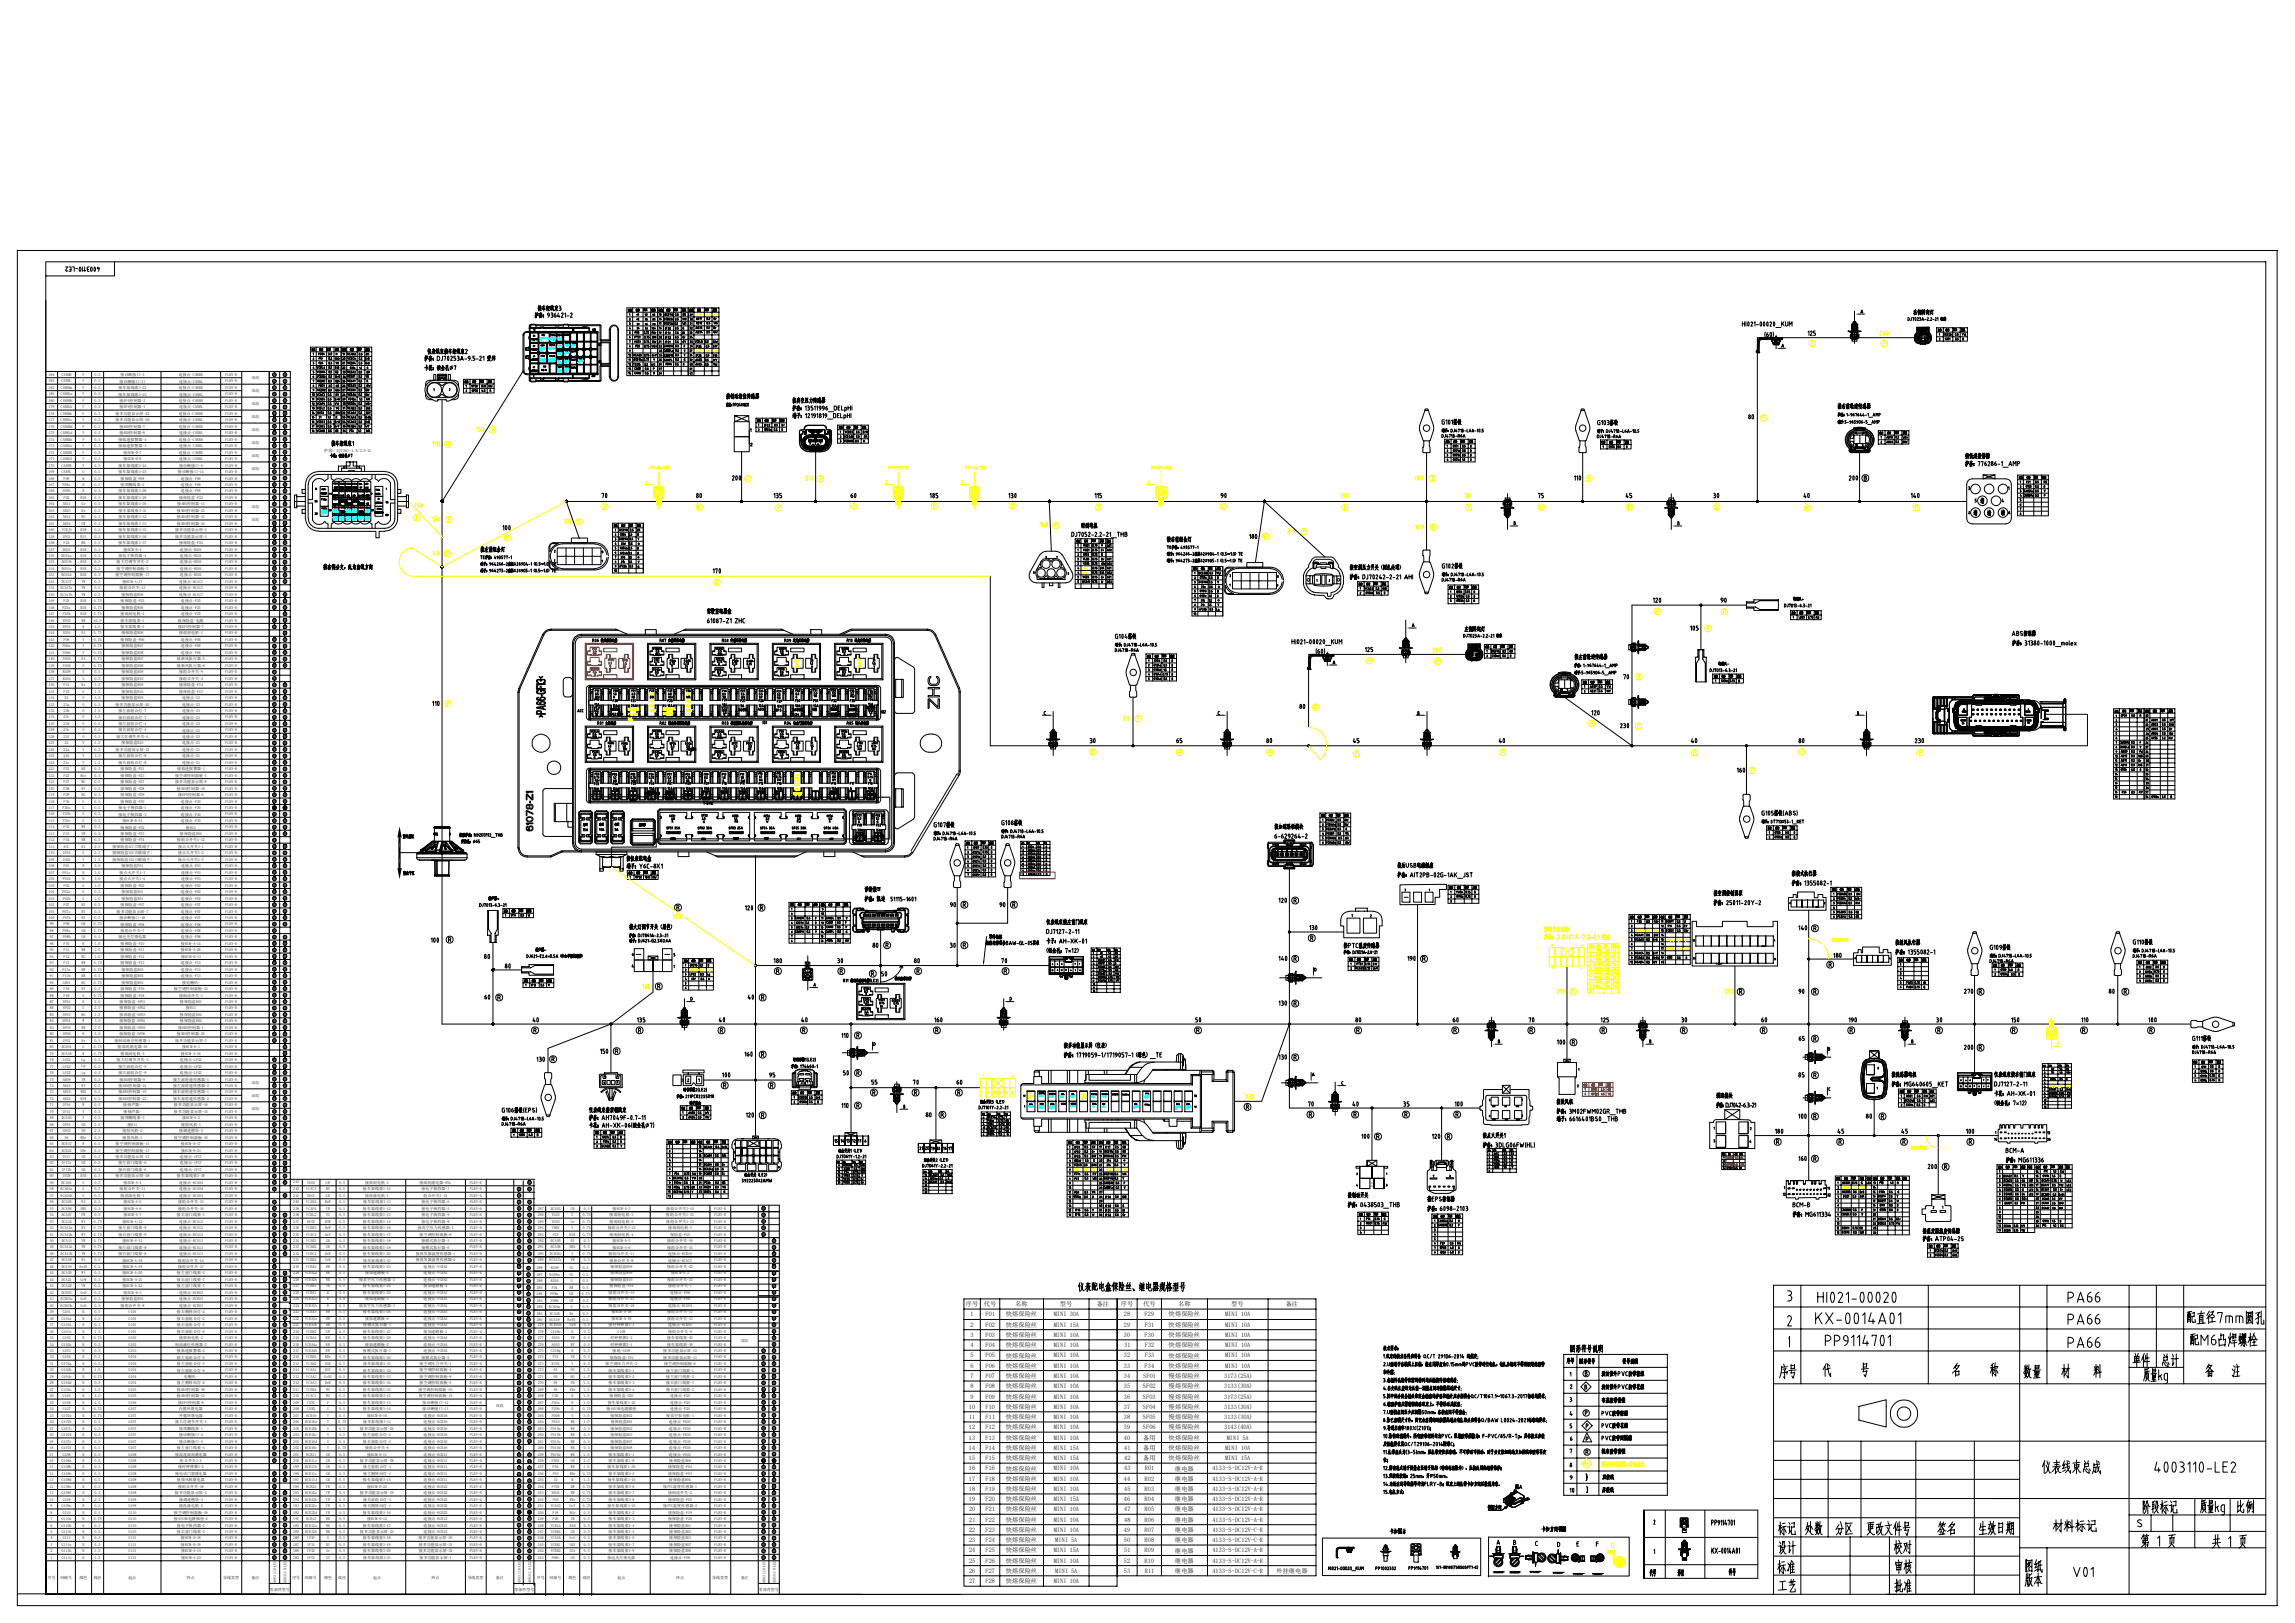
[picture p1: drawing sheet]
<svg xmlns="http://www.w3.org/2000/svg" width="420mm" height="297mm" viewBox="0 0 420 297" stroke-linecap="round" stroke-linejoin="round" font-family="sans-serif">
<defs><g id="words">
<g font-size="1.1">
<text x="176.8" y="239">序号</text>
<text x="180" y="239">代号</text>
<text x="185.8" y="239">名称</text>
<text x="194" y="239">型号</text>
<text x="200.7" y="239">备注</text>
<text x="205.1" y="239">序号</text>
<text x="209.2" y="239">代号</text>
<text x="215.6" y="239">名称</text>
<text x="225.3" y="239">型号</text>
<text x="235.3" y="239">备注</text>
<text x="177.6" y="240.9">1</text>
<text x="177.6" y="242.8">2</text>
<text x="177.6" y="244.7">3</text>
<text x="180.3" y="242.8">F02</text>
<text x="180.3" y="244.7">F03</text>
<text x="180.4" y="240.9">F01</text>
<text x="184.1" y="240.9">快熔保险丝</text>
<text x="184.1" y="242.8">快熔保险丝</text>
<text x="184.1" y="244.7">快熔保险丝</text>
<text x="192.8" y="240.9">MINI 30A</text>
<text x="192.8" y="242.8">MINI 15A</text>
<text x="192.8" y="244.7">MINI 10A</text>
<text x="205.7" y="240.9">28</text>
<text x="205.7" y="242.8">29</text>
<text x="205.7" y="244.7">30</text>
<text x="209.5" y="240.9">F29</text>
<text x="209.5" y="244.7">F30</text>
<text x="209.5" y="242.8">F31</text>
<text x="213.9" y="240.9">快熔保险丝</text>
<text x="213.9" y="242.8">快熔保险丝</text>
<text x="213.9" y="244.7">快熔保险丝</text>
<text x="224.2" y="240.9">MINI 10A</text>
<text x="224.2" y="242.8">MINI 10A</text>
<text x="224.2" y="244.7">MINI 10A</text>
<text x="177.6" y="246.5">4</text>
<text x="177.6" y="248.4">5</text>
<text x="177.6" y="250.3">6</text>
<text x="180.3" y="246.5">F04</text>
<text x="180.3" y="248.4">F05</text>
<text x="180.3" y="250.3">F06</text>
<text x="184.1" y="246.5">快熔保险丝</text>
<text x="184.1" y="248.4">快熔保险丝</text>
<text x="184.1" y="250.3">快熔保险丝</text>
<text x="192.8" y="246.5">MINI 10A</text>
<text x="192.8" y="248.4">MINI 10A</text>
<text x="192.8" y="250.3">MINI 10A</text>
<text x="205.7" y="248.4">32</text>
<text x="205.7" y="250.3">33</text>
<text x="205.7" y="246.5">31</text>
<text x="209.5" y="250.3">F34</text>
<text x="209.5" y="246.5">F32</text>
<text x="209.5" y="248.4">F33</text>
<text x="213.9" y="246.5">快熔保险丝</text>
<text x="213.9" y="248.4">快熔保险丝</text>
<text x="213.9" y="250.3">快熔保险丝</text>
<text x="224.2" y="246.5">MINI 10A</text>
<text x="224.2" y="248.4">MINI 10A</text>
<text x="224.2" y="250.3">MINI 10A</text>
<text x="177.3" y="257.8">10</text>
<text x="177.6" y="252.2">7</text>
<text x="177.6" y="254">8</text>
<text x="177.6" y="255.9">9</text>
<text x="180.3" y="252.2">F07</text>
<text x="180.3" y="254">F08</text>
<text x="180.3" y="255.9">F09</text>
<text x="180.3" y="257.8">F10</text>
<text x="184.1" y="252.2">快熔保险丝</text>
<text x="184.1" y="254.1">快熔保险丝</text>
<text x="184.1" y="255.9">快熔保险丝</text>
<text x="184.1" y="257.8">快熔保险丝</text>
<text x="192.8" y="252.2">MINI 10A</text>
<text x="192.8" y="254">MINI 10A</text>
<text x="192.8" y="255.9">MINI 10A</text>
<text x="192.8" y="257.8">MINI 10A</text>
<text x="205.7" y="252.2">34</text>
<text x="205.7" y="254">35</text>
<text x="205.7" y="255.9">36</text>
<text x="205.7" y="257.8">37</text>
<text x="209.2" y="254">SF02</text>
<text x="209.2" y="255.9">SF03</text>
<text x="209.2" y="257.8">SF04</text>
<text x="209.2" y="252.2">SF01</text>
<text x="213.9" y="252.2">慢熔保险丝</text>
<text x="213.9" y="254.1">慢熔保险丝</text>
<text x="213.9" y="255.9">慢熔保险丝</text>
<text x="213.9" y="257.8">慢熔保险丝</text>
<text x="224" y="252.2">3173(25A)</text>
<text x="224" y="254.1">3133(30A)</text>
<text x="224" y="255.9">3173(25A)</text>
<text x="224" y="257.8">3133(30A)</text>
<text x="177.3" y="261.6">12</text>
<text x="177.3" y="263.4">13</text>
<text x="177.3" y="259.7">11</text>
<text x="180.3" y="261.6">F12</text>
<text x="180.3" y="263.4">F13</text>
<text x="180.4" y="259.7">F11</text>
<text x="184.1" y="259.7">快熔保险丝</text>
<text x="184.1" y="261.6">快熔保险丝</text>
<text x="184.1" y="263.5">快熔保险丝</text>
<text x="192.8" y="259.7">MINI 10A</text>
<text x="192.8" y="261.6">MINI 10A</text>
<text x="192.8" y="263.4">MINI 10A</text>
<text x="205.7" y="259.7">38</text>
<text x="205.7" y="261.6">39</text>
<text x="205.7" y="263.4">40</text>
<text x="209.2" y="259.7">SF05</text>
<text x="209.2" y="261.6">SF06</text>
<text x="209.2" y="263.5">备用</text>
<text x="213.9" y="259.7">慢熔保险丝</text>
<text x="213.9" y="261.6">慢熔保险丝</text>
<text x="213.9" y="263.5">快熔保险丝</text>
<text x="224" y="259.7">3133(30A)</text>
<text x="224" y="261.6">3143(40A)</text>
<text x="224.5" y="263.4">MINI 5A</text>
<text x="177.3" y="265.3">14</text>
<text x="177.3" y="267.2">15</text>
<text x="177.3" y="269.1">16</text>
<text x="180.3" y="265.3">F14</text>
<text x="180.3" y="267.2">F15</text>
<text x="180.3" y="269.1">F16</text>
<text x="184.1" y="265.3">快熔保险丝</text>
<text x="184.1" y="267.2">快熔保险丝</text>
<text x="184.1" y="269.1">快熔保险丝</text>
<text x="192.8" y="265.3">MINI 15A</text>
<text x="192.8" y="267.2">MINI 15A</text>
<text x="192.8" y="269.1">MINI 10A</text>
<text x="205.7" y="265.3">41</text>
<text x="205.7" y="267.2">42</text>
<text x="205.7" y="269.1">43</text>
<text x="209.2" y="265.3">备用</text>
<text x="209.2" y="267.2">备用</text>
<text x="209.5" y="269.1">R01</text>
<text x="213.9" y="265.3">快熔保险丝</text>
<text x="213.9" y="267.2">快熔保险丝</text>
<text x="215" y="269.1">继电器</text>
<text x="221.9" y="269.1">4133-S-DC12V-A-R</text>
<text x="224.2" y="265.3">MINI 10A</text>
<text x="224.2" y="267.2">MINI 15A</text>
<text x="177.3" y="271">17</text>
<text x="177.3" y="272.8">18</text>
<text x="177.3" y="274.7">19</text>
<text x="180.3" y="271">F18</text>
<text x="180.3" y="272.8">F19</text>
<text x="180.3" y="274.7">F20</text>
<text x="184.1" y="271">快熔保险丝</text>
<text x="184.1" y="272.8">快熔保险丝</text>
<text x="184.1" y="274.7">快熔保险丝</text>
<text x="192.8" y="271">MINI 10A</text>
<text x="192.8" y="272.8">MINI 10A</text>
<text x="192.8" y="274.7">MINI 15A</text>
<text x="205.7" y="271">44</text>
<text x="205.7" y="274.7">46</text>
<text x="205.7" y="272.8">45</text>
<text x="209.5" y="271">R02</text>
<text x="209.5" y="272.8">R03</text>
<text x="209.5" y="274.7">R04</text>
<text x="215" y="271">继电器</text>
<text x="215" y="272.8">继电器</text>
<text x="215" y="274.7">继电器</text>
<text x="221.9" y="271">4133-S-DC12V-A-R</text>
<text x="221.9" y="272.8">4133-S-DC12V-A-R</text>
<text x="221.9" y="274.7">4133-S-DC12V-A-R</text>
<text x="177.3" y="276.6">20</text>
<text x="177.3" y="280.3">22</text>
<text x="177.4" y="278.5">21</text>
<text x="180.3" y="278.5">F22</text>
<text x="180.3" y="280.3">F23</text>
<text x="180.4" y="276.6">F21</text>
<text x="184.1" y="276.6">快熔保险丝</text>
<text x="184.1" y="278.5">快熔保险丝</text>
<text x="184.1" y="280.4">快熔保险丝</text>
<text x="192.8" y="276.6">MINI 10A</text>
<text x="192.8" y="278.5">MINI 10A</text>
<text x="192.8" y="280.3">MINI 10A</text>
<text x="205.7" y="280.3">49</text>
<text x="205.7" y="276.6">47</text>
<text x="205.7" y="278.5">48</text>
<text x="209.5" y="276.6">R05</text>
<text x="209.5" y="278.5">R06</text>
<text x="209.5" y="280.3">R07</text>
<text x="215" y="276.6">继电器</text>
<text x="215" y="278.5">继电器</text>
<text x="215" y="280.4">继电器</text>
<text x="221.9" y="276.6">4133-S-DC12V-A-R</text>
<text x="221.9" y="278.5">4133-S-DC12V-A-R</text>
<text x="221.9" y="280.3">4133-S-DC12V-C-R</text>
<text x="177.3" y="282.2">23</text>
<text x="177.3" y="284.1">24</text>
<text x="177.3" y="286">25</text>
<text x="177.3" y="287.9">26</text>
<text x="180.3" y="282.2">F24</text>
<text x="180.3" y="284.1">F25</text>
<text x="180.3" y="286">F26</text>
<text x="180.3" y="287.9">F27</text>
<text x="184.1" y="282.2">快熔保险丝</text>
<text x="184.1" y="284.1">快熔保险丝</text>
<text x="184.1" y="286">快熔保险丝</text>
<text x="184.1" y="287.9">快熔保险丝</text>
<text x="192.8" y="284.1">MINI 15A</text>
<text x="192.8" y="286">MINI 10A</text>
<text x="193.1" y="282.2">MINI 5A</text>
<text x="193.1" y="287.9">MINI 5A</text>
<text x="205.7" y="282.2">50</text>
<text x="205.7" y="286">52</text>
<text x="205.7" y="287.9">53</text>
<text x="205.7" y="284.1">51</text>
<text x="209.5" y="282.2">R08</text>
<text x="209.5" y="284.1">R09</text>
<text x="209.5" y="286">R10</text>
<text x="209.5" y="287.9">R11</text>
<text x="215" y="282.2">继电器</text>
<text x="215" y="284.1">继电器</text>
<text x="215" y="286">继电器</text>
<text x="215" y="287.9">继电器</text>
<text x="221.9" y="282.2">4133-S-DC12V-C-R</text>
<text x="221.9" y="284.1">4133-S-DC12V-A-R</text>
<text x="221.9" y="286">4133-S-DC12V-A-R</text>
<text x="221.9" y="287.9">4133-S-DC12V-C-R</text>
<text x="233.6" y="287.9">外挂继电器</text>
<text x="177.3" y="289.7">27</text>
<text x="180.3" y="289.7">F28</text>
<text x="184.1" y="289.7">快熔保险丝</text>
<text x="192.8" y="289.7">MINI 10A</text>
</g>
<text font-size=".8" x="59.4" y="82.6">护套：DJ7361-1.5/3.5-11</text>
<g font-size=".7">
<text x="8.9" y="68.8">184</text>
<text x="8.9" y="70">183</text>
<text x="8.9" y="71.2">182</text>
<text x="11.1" y="71.2">CANBHa</text>
<text x="11.3" y="68.8">CANBH</text>
<text x="11.3" y="70">CANBL</text>
<text x="15.1" y="68.8">P</text>
<text x="15.1" y="70">V</text>
<text x="15.1" y="71.2">P</text>
<text x="17.3" y="68.8">0.5</text>
<text x="17.3" y="70">0.5</text>
<text x="17.3" y="71.2">0.5</text>
<text x="21.7" y="71.2">接车架线束3-22</text>
<text x="21.9" y="70">接诊断接口-11</text>
<text x="22.1" y="68.8">接诊断接口-3</text>
<text x="32.7" y="68.8">连接点-CANBH</text>
<text x="32.7" y="71.2">连接点-CANBH</text>
<text x="32.8" y="70">连接点-CANBL</text>
<text x="41.2" y="68.8">FLRY-B</text>
<text x="41.2" y="70">FLRY-B</text>
<text x="41.2" y="71.2">FLRY-B</text>
<text x="46" y="69.4">双绞</text>
<text x="46" y="71.8">双绞</text>
<text x="8.9" y="73.5">180</text>
<text x="8.9" y="74.7">179</text>
<text x="8.9" y="75.9">178</text>
<text x="8.9" y="77.1">177</text>
<text x="8.9" y="72.3">181</text>
<text x="11.1" y="72.3">CANBLa</text>
<text x="11.1" y="73.5">CANBHb</text>
<text x="11.1" y="74.7">CANBLb</text>
<text x="11.1" y="75.9">CANBHc</text>
<text x="11.1" y="77.1">CANBLc</text>
<text x="15.1" y="72.3">V</text>
<text x="15.1" y="73.5">P</text>
<text x="15.1" y="74.7">V</text>
<text x="15.1" y="75.9">P</text>
<text x="15.1" y="77.1">V</text>
<text x="17.3" y="72.3">0.5</text>
<text x="17.3" y="73.5">0.5</text>
<text x="17.3" y="74.7">0.5</text>
<text x="17.3" y="75.9">0.5</text>
<text x="17.3" y="77.1">0.5</text>
<text x="21.1" y="75.9">接多功能显示屏-25</text>
<text x="21.1" y="77.1">接多功能显示屏-26</text>
<text x="21.7" y="72.4">接车架线束3-23</text>
<text x="21.9" y="73.6">接EPS控制器-2</text>
<text x="21.9" y="74.7">接EPS控制器-1</text>
<text x="32.7" y="73.6">连接点-CANBH</text>
<text x="32.7" y="75.9">连接点-CANBH</text>
<text x="32.8" y="72.4">连接点-CANBL</text>
<text x="32.8" y="74.8">连接点-CANBL</text>
<text x="32.8" y="77.1">连接点-CANBL</text>
<text x="41.2" y="72.3">FLRY-B</text>
<text x="41.2" y="73.5">FLRY-B</text>
<text x="41.2" y="74.7">FLRY-B</text>
<text x="41.2" y="75.9">FLRY-B</text>
<text x="41.2" y="77.1">FLRY-B</text>
<text x="46" y="74.1">双绞</text>
<text x="46" y="76.5">双绞</text>
<text x="8.9" y="79.4">175</text>
<text x="8.9" y="80.6">174</text>
<text x="8.9" y="81.8">173</text>
<text x="8.9" y="83">172</text>
<text x="8.9" y="78.3">176</text>
<text x="11.1" y="78.3">CANBHd</text>
<text x="11.1" y="79.4">CANBLd</text>
<text x="11.1" y="80.6">CANBHe</text>
<text x="11.1" y="81.8">CANBLe</text>
<text x="11.1" y="83">CANBHf</text>
<text x="15.1" y="78.3">P</text>
<text x="15.1" y="79.4">V</text>
<text x="15.1" y="80.6">P</text>
<text x="15.1" y="81.8">V</text>
<text x="15.1" y="83">P</text>
<text x="17.3" y="78.3">0.5</text>
<text x="17.3" y="79.4">0.5</text>
<text x="17.3" y="80.6">0.5</text>
<text x="17.3" y="81.8">0.5</text>
<text x="17.3" y="83">0.5</text>
<text x="21.7" y="80.6">接低速报警器-4</text>
<text x="21.7" y="81.8">接低速报警器-3</text>
<text x="21.8" y="78.3">接ABS控制器-7</text>
<text x="21.8" y="79.4">接ABS控制器-8</text>
<text x="22.6" y="83">接BCM-B-7</text>
<text x="32.7" y="78.3">连接点-CANBH</text>
<text x="32.7" y="80.6">连接点-CANBH</text>
<text x="32.7" y="83">连接点-CANBH</text>
<text x="32.8" y="79.4">连接点-CANBL</text>
<text x="32.8" y="81.8">连接点-CANBL</text>
<text x="41.2" y="78.3">FLRY-B</text>
<text x="41.2" y="79.4">FLRY-B</text>
<text x="41.2" y="80.6">FLRY-B</text>
<text x="41.2" y="81.8">FLRY-B</text>
<text x="41.2" y="83">FLRY-B</text>
<text x="46" y="78.9">双绞</text>
<text x="46" y="81.2">双绞</text>
<text x="46" y="83.6">双绞</text>
<text x="8.9" y="85.4">170</text>
<text x="8.9" y="86.6">169</text>
<text x="8.9" y="87.7">168</text>
<text x="8.9" y="88.9">167</text>
<text x="8.9" y="84.2">171</text>
<text x="11.1" y="84.2">CANBLf</text>
<text x="11.3" y="85.4">CANPH</text>
<text x="11.3" y="86.6">CANPL</text>
<text x="11.4" y="88.9">F09a</text>
<text x="11.6" y="87.7">F09</text>
<text x="15.1" y="84.2">V</text>
<text x="15.1" y="85.4">Y</text>
<text x="15.1" y="86.6">G</text>
<text x="15.1" y="87.7">R</text>
<text x="15.1" y="88.9">R</text>
<text x="17.3" y="84.2">0.5</text>
<text x="17.3" y="85.4">0.5</text>
<text x="17.3" y="86.6">0.5</text>
<text x="17.3" y="87.7">0.5</text>
<text x="17.3" y="88.9">0.5</text>
<text x="21.7" y="85.4">接车架线束3-24</text>
<text x="21.7" y="86.6">接车架线束3-25</text>
<text x="22.1" y="87.7">接保险盒-F09</text>
<text x="22.1" y="88.9">接顶棚线束-2</text>
<text x="22.6" y="84.2">接BCM-B-8</text>
<text x="32.6" y="86.6">接诊断接口-14</text>
<text x="32.8" y="84.2">连接点-CANBL</text>
<text x="32.8" y="85.4">接诊断接口-6</text>
<text x="33.1" y="87.7">连接点-F09</text>
<text x="33.1" y="88.9">连接点-F09</text>
<text x="41.2" y="84.2">FLRY-B</text>
<text x="41.2" y="85.4">FLRY-B</text>
<text x="41.2" y="86.6">FLRY-B</text>
<text x="41.2" y="87.7">FLRY-B</text>
<text x="41.2" y="88.9">FLRY-B</text>
<text x="46" y="86">双绞</text>
<text x="8.9" y="90.1">166</text>
<text x="8.9" y="91.3">165</text>
<text x="8.9" y="92.4">164</text>
<text x="8.9" y="93.6">163</text>
<text x="8.9" y="94.8">162</text>
<text x="11.5" y="90.1">F09b</text>
<text x="11.5" y="92.4">AB11</text>
<text x="11.5" y="93.6">AB23</text>
<text x="11.5" y="94.8">AB12</text>
<text x="11.6" y="91.3">F22</text>
<text x="14.7" y="91.3">BlR</text>
<text x="14.9" y="94.8">WG</text>
<text x="14.9" y="92.4">Gr</text>
<text x="14.9" y="93.6">Br</text>
<text x="15.1" y="90.1">R</text>
<text x="17.3" y="90.1">0.5</text>
<text x="17.3" y="91.3">0.5</text>
<text x="17.3" y="92.4">0.5</text>
<text x="17.3" y="93.6">0.5</text>
<text x="17.3" y="94.8">0.5</text>
<text x="21.7" y="90.1">接车架线束3-26</text>
<text x="21.7" y="91.3">接车架线束3-29</text>
<text x="21.7" y="92.5">接车架线束3-30</text>
<text x="21.7" y="94.8">接车架线束3-32</text>
<text x="21.7" y="93.6">接车架线束3-31</text>
<text x="32.4" y="93.7">接ABS控制器-23</text>
<text x="32.4" y="94.8">接ABS控制器-12</text>
<text x="32.4" y="92.5">接ABS控制器-11</text>
<text x="32.8" y="91.3">接保险盒-F22</text>
<text x="33.1" y="90.1">连接点-F09</text>
<text x="41.2" y="90.1">FLRY-B</text>
<text x="41.2" y="91.3">FLRY-B</text>
<text x="41.2" y="92.4">FLRY-B</text>
<text x="41.2" y="93.6">FLRY-B</text>
<text x="41.2" y="94.8">FLRY-B</text>
<text x="46" y="93">双绞</text>
<text x="46" y="95.4">双绞</text>
<text x="8.9" y="97.2">160</text>
<text x="8.9" y="98.4">159</text>
<text x="8.9" y="99.6">158</text>
<text x="8.9" y="100.7">157</text>
<text x="8.9" y="101.9">156</text>
<text x="8.9" y="96">161</text>
<text x="11.3" y="101.9">BG01a</text>
<text x="11.3" y="97.1">VCBJ3</text>
<text x="11.4" y="98.4">IP03</text>
<text x="11.5" y="96">AB24</text>
<text x="11.5" y="100.7">BG01</text>
<text x="11.6" y="99.6">F24</text>
<text x="14.7" y="97.2">BlW</text>
<text x="14.7" y="98.4">BlY</text>
<text x="14.7" y="100.7">BlR</text>
<text x="14.7" y="101.9">BlR</text>
<text x="14.9" y="96">GW</text>
<text x="14.9" y="99.6">WR</text>
<text x="17.3" y="96">0.5</text>
<text x="17.3" y="97.2">0.5</text>
<text x="17.3" y="98.4">0.5</text>
<text x="17.3" y="99.6">0.5</text>
<text x="17.3" y="100.7">0.5</text>
<text x="17.3" y="101.9">0.5</text>
<text x="21.7" y="96">接车架线束3-33</text>
<text x="21.7" y="97.2">接车架线束3-35</text>
<text x="21.7" y="98.4">接车架线束3-36</text>
<text x="21.7" y="99.6">接车架线束3-37</text>
<text x="21.7" y="101.9">接电子换挡器-4</text>
<text x="22.6" y="100.7">接BCM-B-4</text>
<text x="32" y="97.2">接多功能显示屏-5</text>
<text x="32" y="98.4">接多功能显示屏-3</text>
<text x="32.4" y="96">接ABS控制器-24</text>
<text x="32.8" y="99.6">接保险盒-F24</text>
<text x="32.9" y="100.7">连接点-BG01</text>
<text x="32.9" y="101.9">连接点-BG01</text>
<text x="41.2" y="96">FLRY-B</text>
<text x="41.2" y="97.2">FLRY-B</text>
<text x="41.2" y="98.4">FLRY-B</text>
<text x="41.2" y="99.6">FLRY-B</text>
<text x="41.2" y="100.7">FLRY-B</text>
<text x="41.2" y="101.9">FLRY-B</text>
<text x="8.9" y="103.1">155</text>
<text x="8.9" y="104.3">154</text>
<text x="8.9" y="105.5">153</text>
<text x="8.9" y="106.7">152</text>
<text x="8.9" y="107.9">151</text>
<text x="11.1" y="107.9">BCA17a</text>
<text x="11.3" y="105.5">BG01d</text>
<text x="11.3" y="103.1">BG01b</text>
<text x="11.3" y="104.3">BG01c</text>
<text x="11.3" y="106.7">BCA17</text>
<text x="14.7" y="103.1">BlR</text>
<text x="14.7" y="104.3">BlR</text>
<text x="14.7" y="105.5">BlR</text>
<text x="14.9" y="106.7">YW</text>
<text x="14.9" y="107.9">YW</text>
<text x="17.3" y="103.1">0.5</text>
<text x="17.3" y="104.3">0.5</text>
<text x="17.3" y="105.5">0.5</text>
<text x="17.3" y="106.7">0.5</text>
<text x="17.3" y="107.9">0.5</text>
<text x="21.1" y="105.5">接空调控制面板-17</text>
<text x="21.3" y="103.1">接大灯调节开关-2</text>
<text x="21.3" y="104.3">接空调控制面板-3</text>
<text x="21.9" y="107.9">接组合开关-13</text>
<text x="22.4" y="106.7">接BCM-A-17</text>
<text x="32.8" y="106.7">连接点-BCA17</text>
<text x="32.8" y="107.9">连接点-BCA17</text>
<text x="32.9" y="103.1">连接点-BG01</text>
<text x="32.9" y="104.3">连接点-BG01</text>
<text x="32.9" y="105.5">连接点-BG01</text>
<text x="41.2" y="103.1">FLRY-B</text>
<text x="41.2" y="104.3">FLRY-B</text>
<text x="41.2" y="105.5">FLRY-B</text>
<text x="41.2" y="106.7">FLRY-B</text>
<text x="41.2" y="107.9">FLRY-B</text>
<text x="8.9" y="109">150</text>
<text x="8.9" y="110.2">149</text>
<text x="8.9" y="111.4">148</text>
<text x="8.9" y="112.6">147</text>
<text x="8.9" y="113.7">146</text>
<text x="11.1" y="109">BCA17b</text>
<text x="11.4" y="111.4">F25a</text>
<text x="11.5" y="112.6">F25b</text>
<text x="11.5" y="113.7">EP02</text>
<text x="11.6" y="110.2">F25</text>
<text x="14.7" y="110.2">BlR</text>
<text x="14.7" y="111.4">BlR</text>
<text x="14.7" y="112.6">BlR</text>
<text x="14.9" y="109">YW</text>
<text x="14.9" y="113.7">RW</text>
<text x="17.1" y="113.7">10.0</text>
<text x="17.1" y="110.2">0.75</text>
<text x="17.1" y="111.4">0.75</text>
<text x="17.1" y="112.6">0.75</text>
<text x="17.3" y="109">0.5</text>
<text x="22.1" y="110.2">接保险盒-F25</text>
<text x="22.1" y="112.6">接雨刮电机-4</text>
<text x="22.1" y="113.7">接车架线束-1</text>
<text x="22.2" y="109">接保险盒R06</text>
<text x="22.2" y="111.4">接保险盒R06</text>
<text x="32.6" y="113.8">接保险盒-电源</text>
<text x="32.8" y="109">连接点-BCA17</text>
<text x="33.1" y="110.2">连接点-F25</text>
<text x="33.1" y="111.4">连接点-F25</text>
<text x="33.1" y="112.6">连接点-F25</text>
<text x="41.2" y="109">FLRY-B</text>
<text x="41.2" y="110.2">FLRY-B</text>
<text x="41.2" y="111.4">FLRY-B</text>
<text x="41.2" y="112.6">FLRY-B</text>
<text x="41.2" y="113.7">FLRY-B</text>
<text x="8.9" y="114.9">145</text>
<text x="8.9" y="116.1">144</text>
<text x="8.9" y="117.3">143</text>
<text x="8.9" y="118.5">142</text>
<text x="8.9" y="119.7">141</text>
<text x="11.4" y="118.5">F06a</text>
<text x="11.5" y="114.9">EP03</text>
<text x="11.5" y="116.1">YG01</text>
<text x="11.5" y="119.7">F06b</text>
<text x="11.6" y="117.3">F06</text>
<text x="14.9" y="116.1">Bl</text>
<text x="15.1" y="114.9">R</text>
<text x="15.1" y="117.3">Y</text>
<text x="15.1" y="118.5">Y</text>
<text x="15.1" y="119.7">Y</text>
<text x="17.1" y="116.1">0.75</text>
<text x="17.1" y="117.3">0.75</text>
<text x="17.1" y="118.5">0.75</text>
<text x="17.1" y="119.7">0.75</text>
<text x="17.3" y="114.9">4.0</text>
<text x="22.1" y="114.9">接车架线束-2</text>
<text x="22.1" y="117.3">接保险盒-F06</text>
<text x="22.2" y="116.1">接保险盒R06</text>
<text x="22.2" y="118.5">接保险盒R07</text>
<text x="22.2" y="119.7">接保险盒R08</text>
<text x="32.6" y="114.9">接EPS控制器-7</text>
<text x="32.8" y="116.1">接雨刮电机-1</text>
<text x="33.1" y="117.3">连接点-F06</text>
<text x="33.1" y="118.5">连接点-F06</text>
<text x="33.1" y="119.7">连接点-F06</text>
<text x="41.2" y="114.9">FLRY-B</text>
<text x="41.2" y="116.1">FLRY-B</text>
<text x="41.2" y="117.3">FLRY-B</text>
<text x="41.2" y="118.5">FLRY-B</text>
<text x="41.2" y="119.7">FLRY-B</text>
<text x="8.9" y="120.9">140</text>
<text x="8.9" y="122">139</text>
<text x="8.9" y="123.2">138</text>
<text x="8.9" y="124.4">137</text>
<text x="8.9" y="125.6">136</text>
<text x="11.5" y="120.9">PA05</text>
<text x="11.5" y="122">PA06</text>
<text x="11.5" y="123.2">KG09</text>
<text x="11.5" y="124.4">KG04</text>
<text x="11.6" y="125.6">F14</text>
<text x="14.9" y="120.9">Bl</text>
<text x="14.9" y="125.6">Br</text>
<text x="15.1" y="122">G</text>
<text x="15.1" y="123.2">Y</text>
<text x="15.1" y="124.4">G</text>
<text x="17.1" y="120.9">0.75</text>
<text x="17.1" y="122">0.75</text>
<text x="17.3" y="123.2">0.5</text>
<text x="17.3" y="124.4">0.5</text>
<text x="17.3" y="125.6">1.5</text>
<text x="22.2" y="120.9">接保险盒R07</text>
<text x="22.2" y="122">接保险盒R08</text>
<text x="22.2" y="123.2">接保险盒R09</text>
<text x="22.2" y="124.4">接保险盒R10</text>
<text x="22.2" y="125.6">接保险盒R09</text>
<text x="32.4" y="120.9">接新风执行器-5</text>
<text x="32.4" y="122">接新风执行器-6</text>
<text x="32.8" y="123.2">接组合开关-9</text>
<text x="32.8" y="124.4">接组合开关-4</text>
<text x="32.8" y="125.6">接保险盒-F14</text>
<text x="41.2" y="120.9">FLRY-B</text>
<text x="41.2" y="122">FLRY-B</text>
<text x="41.2" y="123.2">FLRY-B</text>
<text x="41.2" y="124.4">FLRY-B</text>
<text x="41.2" y="125.6">FLRY-B</text>
<text x="8.9" y="126.8">135</text>
<text x="8.9" y="128">134</text>
<text x="8.9" y="129.1">133</text>
<text x="8.9" y="130.3">132</text>
<text x="8.9" y="131.5">131</text>
<text x="11.6" y="126.8">F15</text>
<text x="11.6" y="129.1">23a</text>
<text x="11.6" y="130.3">23b</text>
<text x="11.6" y="131.5">23c</text>
<text x="11.8" y="128">23</text>
<text x="15.1" y="126.8">G</text>
<text x="15.1" y="128">O</text>
<text x="15.1" y="129.1">O</text>
<text x="15.1" y="130.3">O</text>
<text x="15.1" y="131.5">O</text>
<text x="17.3" y="126.8">1.5</text>
<text x="17.3" y="128">1.5</text>
<text x="17.3" y="129.1">0.5</text>
<text x="17.3" y="130.3">1.5</text>
<text x="17.3" y="131.5">1.5</text>
<text x="21.1" y="129.1">接多功能显示屏-20</text>
<text x="21.7" y="130.3">接左前组合灯-7</text>
<text x="21.7" y="131.5">接右前组合灯-7</text>
<text x="22.2" y="126.8">接保险盒R10</text>
<text x="22.2" y="128">接保险盒R09</text>
<text x="32.8" y="126.8">接保险盒-F15</text>
<text x="33.3" y="128">连接点-23</text>
<text x="33.3" y="129.1">连接点-23</text>
<text x="33.3" y="130.3">连接点-23</text>
<text x="33.3" y="131.5">连接点-23</text>
<text x="41.2" y="126.8">FLRY-B</text>
<text x="41.2" y="128">FLRY-B</text>
<text x="41.2" y="129.1">FLRY-B</text>
<text x="41.2" y="130.3">FLRY-B</text>
<text x="41.2" y="131.5">FLRY-B</text>
<text x="8.9" y="132.7">130</text>
<text x="8.9" y="133.8">129</text>
<text x="8.9" y="135">128</text>
<text x="8.9" y="136.2">127</text>
<text x="8.9" y="137.4">126</text>
<text x="11.6" y="132.7">23d</text>
<text x="11.6" y="133.8">23e</text>
<text x="11.6" y="135">23f</text>
<text x="11.6" y="137.4">21a</text>
<text x="11.9" y="136.2">21</text>
<text x="15.1" y="132.7">O</text>
<text x="15.1" y="133.8">O</text>
<text x="15.1" y="135">O</text>
<text x="15.1" y="136.2">Y</text>
<text x="15.1" y="137.4">Y</text>
<text x="17.3" y="132.7">0.5</text>
<text x="17.3" y="133.8">0.5</text>
<text x="17.3" y="135">0.5</text>
<text x="17.3" y="136.2">1.5</text>
<text x="17.3" y="137.4">0.5</text>
<text x="21.2" y="137.4">接多功能显示屏-21</text>
<text x="21.3" y="135">接大灯调节开关-4</text>
<text x="21.7" y="132.7">接左前组合灯-4</text>
<text x="21.7" y="133.8">接右前组合灯-4</text>
<text x="22.2" y="136.2">接保险盒R10</text>
<text x="33.3" y="132.7">连接点-23</text>
<text x="33.3" y="133.9">连接点-23</text>
<text x="33.3" y="135">连接点-23</text>
<text x="33.3" y="136.2">连接点-21</text>
<text x="33.3" y="137.4">连接点-21</text>
<text x="41.2" y="132.7">FLRY-B</text>
<text x="41.2" y="133.8">FLRY-B</text>
<text x="41.2" y="135">FLRY-B</text>
<text x="41.2" y="136.2">FLRY-B</text>
<text x="41.2" y="137.4">FLRY-B</text>
<text x="8.9" y="138.6">125</text>
<text x="8.9" y="139.8">124</text>
<text x="8.9" y="141">123</text>
<text x="8.9" y="142.1">122</text>
<text x="8.9" y="143.3">121</text>
<text x="11.6" y="138.6">21b</text>
<text x="11.6" y="139.8">21c</text>
<text x="11.6" y="141">F21</text>
<text x="11.6" y="142.1">F23</text>
<text x="11.6" y="143.3">F27</text>
<text x="14.7" y="142.1">RGr</text>
<text x="14.9" y="141">RB</text>
<text x="14.9" y="143.3">WG</text>
<text x="15.1" y="138.6">Y</text>
<text x="15.1" y="139.8">Y</text>
<text x="17.3" y="138.6">1.5</text>
<text x="17.3" y="139.8">1.5</text>
<text x="17.3" y="141">0.5</text>
<text x="17.3" y="142.1">0.5</text>
<text x="17.3" y="143.3">0.5</text>
<text x="21.7" y="138.6">接左前组合灯-8</text>
<text x="21.7" y="139.8">接右前组合灯-8</text>
<text x="22.1" y="141">接保险盒-F21</text>
<text x="22.1" y="142.1">接保险盒-F23</text>
<text x="22.1" y="143.3">接保险盒-F27</text>
<text x="32" y="142.1">接空调控制面板-1</text>
<text x="32" y="143.3">接多功能显示屏-8</text>
<text x="32.4" y="141">接低速报警器-1</text>
<text x="33.3" y="138.6">连接点-21</text>
<text x="33.3" y="139.8">连接点-21</text>
<text x="41.2" y="138.6">FLRY-B</text>
<text x="41.2" y="139.8">FLRY-B</text>
<text x="41.2" y="141">FLRY-B</text>
<text x="41.2" y="142.1">FLRY-B</text>
<text x="41.2" y="143.3">FLRY-B</text>
<text x="8.9" y="144.5">120</text>
<text x="8.9" y="145.7">119</text>
<text x="8.9" y="146.9">118</text>
<text x="8.9" y="148.1">117</text>
<text x="8.9" y="149.2">116</text>
<text x="11.4" y="148.1">F30a</text>
<text x="11.5" y="149.2">F30b</text>
<text x="11.6" y="144.5">F28</text>
<text x="11.6" y="145.7">F29</text>
<text x="11.6" y="146.9">F30</text>
<text x="14.9" y="144.5">RY</text>
<text x="14.9" y="145.7">RG</text>
<text x="15.1" y="146.9">G</text>
<text x="15.1" y="148.1">G</text>
<text x="15.1" y="149.2">G</text>
<text x="17.3" y="144.5">0.5</text>
<text x="17.3" y="145.7">0.5</text>
<text x="17.3" y="146.9">0.5</text>
<text x="17.3" y="148.1">0.5</text>
<text x="17.3" y="149.2">0.5</text>
<text x="21.7" y="149.3">接电子换挡器-3</text>
<text x="21.7" y="148.1">接电子换挡器-1</text>
<text x="22.1" y="144.5">接保险盒-F28</text>
<text x="22.1" y="145.7">接保险盒-F29</text>
<text x="22.1" y="146.9">接保险盒-F30</text>
<text x="32.4" y="144.5">接ABS控制器-18</text>
<text x="32.6" y="145.7">接EPS控制器-6</text>
<text x="33.1" y="146.9">连接点-F30</text>
<text x="33.1" y="148.1">连接点-F30</text>
<text x="33.1" y="149.3">连接点-F30</text>
<text x="41.2" y="144.5">FLRY-B</text>
<text x="41.2" y="145.7">FLRY-B</text>
<text x="41.2" y="146.9">FLRY-B</text>
<text x="41.2" y="148.1">FLRY-B</text>
<text x="41.2" y="149.2">FLRY-B</text>
<text x="8.9" y="150.4">115</text>
<text x="8.9" y="151.6">114</text>
<text x="8.9" y="152.8">113</text>
<text x="8.9" y="154">112</text>
<text x="8.9" y="155.1">111</text>
<text x="11.5" y="150.4">F30c</text>
<text x="11.6" y="151.6">F32</text>
<text x="11.6" y="152.8">F33</text>
<text x="11.6" y="154">F34</text>
<text x="11.6" y="155.1">ACC</text>
<text x="14.9" y="151.6">WR</text>
<text x="14.9" y="152.8">YW</text>
<text x="14.9" y="154">RW</text>
<text x="14.9" y="155.1">Bl</text>
<text x="15.1" y="150.4">G</text>
<text x="17.3" y="151.6">0.5</text>
<text x="17.3" y="152.8">0.5</text>
<text x="17.3" y="154">0.5</text>
<text x="17.3" y="155.1">2.5</text>
<text x="17.3" y="150.4">0.5</text>
<text x="20.6" y="155.1">接保险盒ACC(7联端子）</text>
<text x="22.1" y="151.6">接保险盒-F32</text>
<text x="22.1" y="152.8">接保险盒-F33</text>
<text x="22.1" y="154">接保险盒-F34</text>
<text x="22.4" y="150.4">接BCM-B-15</text>
<text x="32.4" y="154">接组合开关1-12</text>
<text x="32.6" y="155.1">接点火开关1-1</text>
<text x="32.9" y="152.8">接保险盒R04</text>
<text x="33.1" y="150.4">连接点-F30</text>
<text x="34" y="151.6">接R11</text>
<text x="41.2" y="151.6">FLRY-B</text>
<text x="41.2" y="152.8">FLRY-B</text>
<text x="41.2" y="154">FLRY-B</text>
<text x="41.2" y="155.1">FLRY-B</text>
<text x="41.2" y="150.4">FLRY-B</text>
<text x="8.9" y="156.3">110</text>
<text x="8.9" y="157.5">109</text>
<text x="8.9" y="158.7">108</text>
<text x="8.9" y="159.9">107</text>
<text x="8.9" y="161.1">106</text>
<text x="11.4" y="157.5">IG02</text>
<text x="11.4" y="159.9">F01a</text>
<text x="11.5" y="156.3">IG01</text>
<text x="11.5" y="161.1">F01b</text>
<text x="11.6" y="158.7">F01</text>
<text x="15.1" y="156.3">G</text>
<text x="15.1" y="157.5">Y</text>
<text x="15.1" y="158.7">R</text>
<text x="15.1" y="159.9">R</text>
<text x="15.1" y="161.1">R</text>
<text x="17.3" y="156.3">2.5</text>
<text x="17.3" y="157.5">1.5</text>
<text x="17.3" y="158.7">5.0</text>
<text x="17.3" y="159.9">3.0</text>
<text x="17.3" y="161.1">3.0</text>
<text x="20.6" y="156.3">接保险盒IG1(5联端子）</text>
<text x="20.6" y="157.5">接保险盒IG2(3联端子）</text>
<text x="21.8" y="161.1">接点火开关1-4</text>
<text x="21.9" y="159.9">接点火开关1-3</text>
<text x="22.2" y="158.7">接保险盒F01</text>
<text x="32.6" y="156.3">接点火开关1-2</text>
<text x="32.6" y="157.5">接点火开关1-5</text>
<text x="33.1" y="158.7">连接点-F01</text>
<text x="33.1" y="159.9">连接点-F01</text>
<text x="33.1" y="161.1">连接点-F01</text>
<text x="41.2" y="156.3">FLRY-B</text>
<text x="41.2" y="157.5">FLRY-B</text>
<text x="41.2" y="158.7">FLRY-B</text>
<text x="41.2" y="159.9">FLRY-B</text>
<text x="41.2" y="161.1">FLRY-B</text>
<text x="8.9" y="162.3">105</text>
<text x="8.9" y="163.4">104</text>
<text x="8.9" y="164.6">103</text>
<text x="8.9" y="165.8">102</text>
<text x="8.9" y="167">101</text>
<text x="11.4" y="163.4">F02a</text>
<text x="11.4" y="167">F07a</text>
<text x="11.5" y="164.6">F02b</text>
<text x="11.6" y="162.3">F02</text>
<text x="11.6" y="165.8">F07</text>
<text x="14.9" y="165.8">RY</text>
<text x="14.9" y="167">RY</text>
<text x="15.1" y="162.3">G</text>
<text x="15.1" y="163.4">G</text>
<text x="15.1" y="164.6">G</text>
<text x="17.3" y="162.3">1.0</text>
<text x="17.3" y="163.4">0.5</text>
<text x="17.3" y="164.6">1.0</text>
<text x="17.3" y="165.8">0.5</text>
<text x="17.3" y="167">0.5</text>
<text x="21.3" y="167">接多功能显示屏-7</text>
<text x="22.1" y="162.3">接保险盒-F02</text>
<text x="22.1" y="165.8">接保险盒-F07</text>
<text x="22.2" y="163.4">接保险盒R01</text>
<text x="22.2" y="164.6">接保险盒R01</text>
<text x="33.1" y="162.3">连接点-F02</text>
<text x="33.1" y="163.4">连接点-F02</text>
<text x="33.1" y="164.6">连接点-F02</text>
<text x="33.1" y="165.8">连接点-F07</text>
<text x="33.1" y="167">连接点-F07</text>
<text x="41.2" y="162.3">FLRY-B</text>
<text x="41.2" y="163.4">FLRY-B</text>
<text x="41.2" y="164.6">FLRY-B</text>
<text x="41.2" y="165.8">FLRY-B</text>
<text x="41.2" y="167">FLRY-B</text>
<text x="8.9" y="168.1">100</text>
<text x="9.1" y="169.3">99</text>
<text x="9.1" y="170.5">98</text>
<text x="9.1" y="171.7">97</text>
<text x="9.1" y="172.9">96</text>
<text x="11.4" y="170.5">F08a</text>
<text x="11.5" y="168.2">F07b</text>
<text x="11.5" y="171.7">F08b</text>
<text x="11.6" y="169.3">F08</text>
<text x="11.6" y="172.9">F10</text>
<text x="14.9" y="168.1">RY</text>
<text x="14.9" y="169.3">GR</text>
<text x="14.9" y="170.5">GR</text>
<text x="14.9" y="171.7">GR</text>
<text x="15.1" y="172.9">R</text>
<text x="17.1" y="169.3">0.75</text>
<text x="17.1" y="170.5">0.75</text>
<text x="17.3" y="168.1">0.5</text>
<text x="17.3" y="171.7">0.5</text>
<text x="17.3" y="172.9">1.0</text>
<text x="21.7" y="171.7">接近光灯继电器</text>
<text x="21.8" y="168.2">接诊断接口-16</text>
<text x="22.1" y="169.4">接保险盒-F08</text>
<text x="22.1" y="170.6">接组合开关-7</text>
<text x="22.1" y="172.9">接保险盒-F10</text>
<text x="33.1" y="168.2">连接点-F07</text>
<text x="33.1" y="169.4">连接点-F08</text>
<text x="33.1" y="170.6">连接点-F08</text>
<text x="33.1" y="171.7">连接点-F08</text>
<text x="33.1" y="172.9">接BCM-A-14</text>
<text x="41.2" y="168.1">FLRY-B</text>
<text x="41.2" y="169.3">FLRY-B</text>
<text x="41.2" y="170.5">FLRY-B</text>
<text x="41.2" y="171.7">FLRY-B</text>
<text x="41.2" y="172.9">FLRY-B</text>
<text x="9.1" y="174.1">95</text>
<text x="9.1" y="175.2">94</text>
<text x="9.1" y="176.4">93</text>
<text x="9.1" y="177.6">92</text>
<text x="9.1" y="178.8">91</text>
<text x="9.1" y="180">90</text>
<text x="11.4" y="177.6">F13a</text>
<text x="11.5" y="178.8">F13b</text>
<text x="11.5" y="180">LB01</text>
<text x="11.6" y="174.1">F11</text>
<text x="11.6" y="175.2">F12</text>
<text x="11.6" y="176.4">F13</text>
<text x="14.9" y="174.1">RW</text>
<text x="14.9" y="175.2">RG</text>
<text x="14.9" y="176.4">RW</text>
<text x="14.9" y="177.6">RW</text>
<text x="14.9" y="178.8">RW</text>
<text x="14.9" y="180">RG</text>
<text x="17.1" y="176.4">0.75</text>
<text x="17.1" y="177.6">0.75</text>
<text x="17.1" y="180">0.75</text>
<text x="17.3" y="174.1">1.0</text>
<text x="17.3" y="175.2">1.0</text>
<text x="17.3" y="178.8">0.5</text>
<text x="22.1" y="174.1">接保险盒-F11</text>
<text x="22.1" y="175.2">接保险盒-F12</text>
<text x="22.1" y="176.4">接保险盒-F13</text>
<text x="22.2" y="177.6">接保险盒R05</text>
<text x="22.2" y="178.8">接保险盒R05</text>
<text x="22.2" y="180">接保险盒R05</text>
<text x="33.1" y="174.1">接BCM-A-26</text>
<text x="33.1" y="176.4">连接点-F13</text>
<text x="33.1" y="177.6">连接点-F13</text>
<text x="33.1" y="178.8">连接点-F13</text>
<text x="33.1" y="175.2">接BCM-B-13</text>
<text x="33.3" y="180">接电喇叭+</text>
<text x="41.2" y="174.1">FLRY-B</text>
<text x="41.2" y="175.2">FLRY-B</text>
<text x="41.2" y="176.4">FLRY-B</text>
<text x="41.2" y="177.6">FLRY-B</text>
<text x="41.2" y="178.8">FLRY-B</text>
<text x="41.2" y="180">FLRY-B</text>
<text x="9.1" y="181.2">89</text>
<text x="9.1" y="182.4">88</text>
<text x="9.1" y="183.5">87</text>
<text x="9.1" y="184.7">86</text>
<text x="9.1" y="185.9">85</text>
<text x="11.5" y="183.5">SF01</text>
<text x="11.5" y="184.7">SF02</text>
<text x="11.5" y="185.9">SF03</text>
<text x="11.6" y="181.2">F16</text>
<text x="11.6" y="182.4">F18</text>
<text x="14.9" y="181.2">RY</text>
<text x="14.9" y="185.9">RG</text>
<text x="15.1" y="182.4">G</text>
<text x="15.1" y="183.5">R</text>
<text x="15.1" y="184.7">G</text>
<text x="17.1" y="182.4">0.75</text>
<text x="17.3" y="181.2">0.5</text>
<text x="17.3" y="183.5">2.0</text>
<text x="17.3" y="184.7">2.5</text>
<text x="17.3" y="185.9">1.5</text>
<text x="21.9" y="183.5">接保险盒-SF01</text>
<text x="21.9" y="184.7">接保险盒-SF02</text>
<text x="21.9" y="185.9">接保险盒-SF03</text>
<text x="22.1" y="181.2">接保险盒-F16</text>
<text x="22.1" y="182.4">接保险盒-F18</text>
<text x="31.8" y="181.2">接空调控制面板-12</text>
<text x="32.8" y="182.4">接制动开关-1</text>
<text x="32.9" y="183.5">接保险盒R03</text>
<text x="32.9" y="185.9">接保险盒R04</text>
<text x="34" y="184.7">接R11</text>
<text x="41.2" y="181.2">FLRY-B</text>
<text x="41.2" y="182.4">FLRY-B</text>
<text x="41.2" y="183.5">FLRY-B</text>
<text x="41.2" y="184.7">FLRY-B</text>
<text x="41.2" y="185.9">FLRY-B</text>
<text x="9.1" y="187.1">84</text>
<text x="9.1" y="188.2">83</text>
<text x="9.1" y="189.4">82</text>
<text x="9.1" y="190.6">81</text>
<text x="9.1" y="191.8">80</text>
<text x="11.3" y="191.8">BCB01</text>
<text x="11.4" y="187.1">SF04</text>
<text x="11.4" y="190.6">IP02</text>
<text x="11.5" y="188.2">SF05</text>
<text x="11.5" y="189.4">SF06</text>
<text x="14.9" y="188.2">RW</text>
<text x="14.9" y="190.6">Br</text>
<text x="15.1" y="187.1">W</text>
<text x="15.1" y="189.4">R</text>
<text x="15.1" y="191.8">G</text>
<text x="17.1" y="191.8">0.75</text>
<text x="17.3" y="187.1">3.0</text>
<text x="17.3" y="188.2">3.0</text>
<text x="17.3" y="189.4">5.0</text>
<text x="17.3" y="190.6">0.5</text>
<text x="21" y="190.7">接制动液位传感器-1</text>
<text x="21.5" y="191.8">接雨刮继电器-30</text>
<text x="21.8" y="187.1">接保险盒-SF04</text>
<text x="21.8" y="189.5">接保险盒-SF06</text>
<text x="21.9" y="188.3">接保险盒-SF05</text>
<text x="32" y="190.7">接多功能显示屏-2</text>
<text x="32.4" y="189.5">接ABS控制器-25</text>
<text x="32.6" y="188.3">接ABS控制器-1</text>
<text x="32.9" y="187.1">接保险盒R02</text>
<text x="33.3" y="191.8">接BCM-B-1</text>
<text x="41.2" y="187.1">FLRY-B</text>
<text x="41.2" y="188.2">FLRY-B</text>
<text x="41.2" y="189.4">FLRY-B</text>
<text x="41.2" y="190.6">FLRY-B</text>
<text x="41.2" y="191.8">FLRY-B</text>
<text x="9.1" y="193">79</text>
<text x="9.1" y="194.2">78</text>
<text x="9.1" y="195.4">77</text>
<text x="9.1" y="196.5">76</text>
<text x="9.1" y="197.7">75</text>
<text x="11.3" y="193">BCA16</text>
<text x="11.5" y="194.2">LP22</text>
<text x="11.5" y="195.4">LP22</text>
<text x="11.5" y="196.5">LP22</text>
<text x="11.5" y="197.7">AB09</text>
<text x="14.9" y="194.1">Lg</text>
<text x="14.9" y="195.3">Lg</text>
<text x="14.9" y="196.5">Lg</text>
<text x="14.9" y="197.7">YW</text>
<text x="15.1" y="193">W</text>
<text x="17.1" y="193">0.75</text>
<text x="17.3" y="194.2">0.5</text>
<text x="17.3" y="195.4">0.5</text>
<text x="17.3" y="196.5">0.5</text>
<text x="17.3" y="197.7">0.5</text>
<text x="21.3" y="194.2">接大灯调节开关-3</text>
<text x="21.7" y="195.4">接左前组合灯-9</text>
<text x="21.7" y="196.5">接右前组合灯-9</text>
<text x="21.8" y="197.7">接ABS控制器-9</text>
<text x="22.1" y="193">接雨刮电机-5</text>
<text x="31.7" y="197.7">接左前轮速传感器-1</text>
<text x="32.9" y="194.2">连接点-LP22</text>
<text x="32.9" y="195.4">连接点-LP22</text>
<text x="32.9" y="196.5">连接点-LP22</text>
<text x="33.1" y="193">接BCM-A-16</text>
<text x="41.2" y="193">FLRY-B</text>
<text x="41.2" y="194.2">FLRY-B</text>
<text x="41.2" y="195.4">FLRY-B</text>
<text x="41.2" y="196.5">FLRY-B</text>
<text x="41.2" y="197.7">FLRY-B</text>
<text x="9.1" y="198.9">74</text>
<text x="9.1" y="200.1">73</text>
<text x="9.1" y="201.3">72</text>
<text x="9.1" y="202.5">71</text>
<text x="9.1" y="203.7">70</text>
<text x="11.4" y="202.5">IP16</text>
<text x="11.4" y="203.7">IP15</text>
<text x="11.5" y="198.9">AB21</text>
<text x="11.5" y="200.1">AB10</text>
<text x="11.5" y="201.3">AB22</text>
<text x="14.7" y="201.3">BlW</text>
<text x="14.8" y="200.1">WBl</text>
<text x="14.9" y="198.9">WY</text>
<text x="15.1" y="202.5">W</text>
<text x="15.1" y="203.7">Y</text>
<text x="17.3" y="198.9">0.5</text>
<text x="17.3" y="200.1">0.5</text>
<text x="17.3" y="201.3">0.5</text>
<text x="17.3" y="202.5">0.5</text>
<text x="17.3" y="203.7">0.5</text>
<text x="21.7" y="200.1">接ABS控制器-10</text>
<text x="21.7" y="201.3">接ABS控制器-22</text>
<text x="21.7" y="198.9">接ABS控制器-21</text>
<text x="22.6" y="202.5">接扬声器+</text>
<text x="22.6" y="203.7">接扬声器-</text>
<text x="31.7" y="198.9">接左前轮速传感器-2</text>
<text x="31.7" y="200.1">接右前轮速传感器-1</text>
<text x="31.7" y="201.3">接右前轮速传感器-2</text>
<text x="31.8" y="202.5">接多功能显示屏-16</text>
<text x="31.8" y="203.7">接多功能显示屏-15</text>
<text x="41.2" y="198.9">FLRY-B</text>
<text x="41.2" y="200.1">FLRY-B</text>
<text x="41.2" y="201.3">FLRY-B</text>
<text x="41.2" y="202.5">FLRY-B</text>
<text x="41.2" y="203.7">FLRY-B</text>
<text x="46" y="198.3">双绞</text>
<text x="46" y="200.7">双绞</text>
<text x="46" y="203.1">双绞</text>
<text x="9.1" y="204.8">69</text>
<text x="9.1" y="206">68</text>
<text x="9.1" y="207.2">67</text>
<text x="9.1" y="208.4">66</text>
<text x="9.1" y="209.5">65</text>
<text x="11.3" y="204.8">BCA02</text>
<text x="11.3" y="209.5">BCB17</text>
<text x="11.5" y="206">GF01</text>
<text x="11.5" y="207.2">GF02</text>
<text x="11.8" y="208.4">36</text>
<text x="14.7" y="208.4">WBr</text>
<text x="14.9" y="206">GB</text>
<text x="14.9" y="207.2">YB</text>
<text x="15.1" y="204.8">Y</text>
<text x="15.1" y="209.5">W</text>
<text x="17.3" y="204.8">0.5</text>
<text x="17.3" y="206">2.5</text>
<text x="17.3" y="207.2">2.5</text>
<text x="17.3" y="208.4">0.5</text>
<text x="17.3" y="209.5">0.5</text>
<text x="21.2" y="209.6">接空调控制面板-11</text>
<text x="22.1" y="204.8">接顶棚线束-3</text>
<text x="22.4" y="207.2">接鼓风机-2</text>
<text x="22.4" y="208.4">接鼓风机-1</text>
<text x="23.3" y="206">接R11</text>
<text x="31.8" y="208.4">接空调控制面板-16</text>
<text x="32.8" y="207.2">接调速模块-3</text>
<text x="33.1" y="209.6">接BCM-B-17</text>
<text x="33.1" y="206">接鼓风机-1</text>
<text x="33.3" y="204.8">接BCM-A-2</text>
<text x="41.2" y="204.8">FLRY-B</text>
<text x="41.2" y="206">FLRY-B</text>
<text x="41.2" y="207.2">FLRY-B</text>
<text x="41.2" y="208.4">FLRY-B</text>
<text x="41.2" y="209.5">FLRY-B</text>
<text x="9.1" y="210.7">64</text>
<text x="9.1" y="211.9">63</text>
<text x="9.1" y="213.1">62</text>
<text x="9.1" y="214.3">61</text>
<text x="9.1" y="215.5">60</text>
<text x="11.3" y="213.1">IP17a</text>
<text x="11.3" y="214.3">IP17b</text>
<text x="11.3" y="210.7">BCB21</text>
<text x="11.4" y="211.9">IP17</text>
<text x="11.4" y="215.5">IP28</text>
<text x="14.7" y="210.7">GBr</text>
<text x="14.7" y="215.5">BlB</text>
<text x="14.9" y="211.9">GB</text>
<text x="14.9" y="213.1">GB</text>
<text x="14.9" y="214.3">GB</text>
<text x="17.3" y="210.7">0.5</text>
<text x="17.3" y="211.9">0.5</text>
<text x="17.3" y="213.1">0.5</text>
<text x="17.3" y="214.3">0.5</text>
<text x="17.3" y="215.5">0.5</text>
<text x="21.1" y="210.8">接空调控制面板-13</text>
<text x="21.1" y="212">接多功能显示屏-17</text>
<text x="21.1" y="215.5">接多功能显示屏-28</text>
<text x="21.7" y="213.1">接左前门线束-6</text>
<text x="21.7" y="214.3">接右前门线束-6</text>
<text x="32.4" y="215.5">接车架线束3-38</text>
<text x="32.9" y="212">连接点-IP17</text>
<text x="32.9" y="213.1">连接点-IP17</text>
<text x="32.9" y="214.3">连接点-IP17</text>
<text x="33.1" y="210.8">接BCM-B-21</text>
<text x="41.2" y="210.7">FLRY-B</text>
<text x="41.2" y="211.9">FLRY-B</text>
<text x="41.2" y="213.1">FLRY-B</text>
<text x="41.2" y="214.3">FLRY-B</text>
<text x="41.2" y="215.5">FLRY-B</text>
<text x="9.1" y="216.7">59</text>
<text x="9.1" y="217.8">58</text>
<text x="9.1" y="219">57</text>
<text x="9.1" y="220.2">56</text>
<text x="9.1" y="221.4">55</text>
<text x="11.1" y="217.8">BCA04a</text>
<text x="11.1" y="219">BCA04b</text>
<text x="11.3" y="216.7">BCA04</text>
<text x="11.3" y="220.2">BCA05</text>
<text x="11.3" y="221.4">BCA06</text>
<text x="14.8" y="221.4">BBl</text>
<text x="14.9" y="220.2">Bl</text>
<text x="15.1" y="216.7">G</text>
<text x="15.1" y="217.8">G</text>
<text x="15.1" y="219">G</text>
<text x="17.3" y="216.7">0.5</text>
<text x="17.3" y="217.8">0.5</text>
<text x="17.3" y="219">0.5</text>
<text x="17.3" y="220.2">0.5</text>
<text x="17.3" y="221.4">0.5</text>
<text x="21.9" y="217.8">接组合开关-11</text>
<text x="22.1" y="219">接洗涤电机-1</text>
<text x="22.6" y="216.7">接BCM-A-4</text>
<text x="22.6" y="220.2">接BCM-A-5</text>
<text x="22.6" y="221.4">接BCM-A-6</text>
<text x="32.6" y="220.2">接组合开关-15</text>
<text x="32.6" y="221.4">接组合开关-16</text>
<text x="32.8" y="216.7">连接点-BCA04</text>
<text x="32.8" y="217.8">连接点-BCA04</text>
<text x="32.8" y="219">连接点-BCA04</text>
<text x="41.2" y="216.7">FLRY-B</text>
<text x="41.2" y="217.8">FLRY-B</text>
<text x="41.2" y="219">FLRY-B</text>
<text x="41.2" y="220.2">FLRY-B</text>
<text x="41.2" y="221.4">FLRY-B</text>
<text x="53.7" y="217.8">242</text>
<text x="53.7" y="219">241</text>
<text x="53.7" y="220.2">240</text>
<text x="53.7" y="221.4">239</text>
<text x="53.7" y="216.5">243</text>
<text x="56" y="217.8">VCAC3</text>
<text x="56" y="220.2">VCAE4</text>
<text x="56" y="221.4">VCAF4</text>
<text x="56.2" y="219">XD01</text>
<text x="56.2" y="216.7">YD03</text>
<text x="59.5" y="220.2">BrW</text>
<text x="59.6" y="221.4">YW</text>
<text x="59.6" y="219">GW</text>
<text x="59.6" y="216.7">GW</text>
<text x="59.7" y="217.8">RY</text>
<text x="62.1" y="217.8">0.5</text>
<text x="62.1" y="220.2">0.5</text>
<text x="62.1" y="221.4">0.5</text>
<text x="62.1" y="219">0.5</text>
<text x="62.1" y="216.7">0.5</text>
<text x="66.4" y="217.8">接车架线束1-10</text>
<text x="66.4" y="221.4">接车架线束1-12</text>
<text x="66.5" y="220.2">接车架线束1-11</text>
<text x="66.8" y="219">接洗涤电机-1</text>
<text x="66.8" y="216.7">接雨刮电机-3</text>
<text x="76.7" y="216.7">接雨刮继电器-87a</text>
<text x="77.1" y="217.8">接电子换挡器-7</text>
<text x="77.1" y="220.2">接电子换挡器-6</text>
<text x="77.1" y="221.4">接电子换挡器-5</text>
<text x="77.5" y="219">组合开关1-11</text>
<text x="86" y="217.8">FLRY-B</text>
<text x="86" y="220.2">FLRY-B</text>
<text x="86" y="221.4">FLRY-B</text>
<text x="86" y="219">FLRY-B</text>
<text x="86" y="216.7">FLRY-B</text>
<text x="98.4" y="221.4">297</text>
<text x="100.8" y="221.4">BCA03</text>
<text x="104.4" y="221.4">GB</text>
<text x="106.8" y="221.4">0.5</text>
<text x="112.1" y="221.4">接BCM-A-3</text>
<text x="121.9" y="221.4">接组合开关3-10</text>
<text x="130.7" y="221.4">FLRY-B</text>
<text x="9.1" y="222.6">54</text>
<text x="9.1" y="223.8">53</text>
<text x="9.1" y="224.9">52</text>
<text x="9.1" y="226.1">51</text>
<text x="9.1" y="227.3">50</text>
<text x="11.1" y="224.9">BCA12a</text>
<text x="11.1" y="226.1">BCA12b</text>
<text x="11.3" y="222.6">BCA07</text>
<text x="11.3" y="223.8">BCA12</text>
<text x="11.3" y="227.3">BCA13</text>
<text x="14.9" y="222.6">PW</text>
<text x="14.9" y="227.3">YW</text>
<text x="14.9" y="223.8">WY</text>
<text x="14.9" y="224.9">WY</text>
<text x="14.9" y="226.1">WY</text>
<text x="17.1" y="223.8">0.75</text>
<text x="17.1" y="224.9">0.75</text>
<text x="17.1" y="226.1">0.75</text>
<text x="17.1" y="227.3">0.75</text>
<text x="17.3" y="222.6">0.5</text>
<text x="21.7" y="224.9">接左前门线束-9</text>
<text x="21.7" y="226.1">接右前门线束-9</text>
<text x="22.4" y="223.8">接BCM-A-12</text>
<text x="22.4" y="227.3">接BCM-A-13</text>
<text x="22.6" y="222.6">接BCM-A-7</text>
<text x="32.4" y="222.6">接右前门线束-3</text>
<text x="32.8" y="223.8">连接点-BCA12</text>
<text x="32.8" y="224.9">连接点-BCA12</text>
<text x="32.8" y="226.1">连接点-BCA12</text>
<text x="32.8" y="227.3">连接点-BCA13</text>
<text x="41.2" y="222.6">FLRY-B</text>
<text x="41.2" y="223.8">FLRY-B</text>
<text x="41.2" y="224.9">FLRY-B</text>
<text x="41.2" y="226.1">FLRY-B</text>
<text x="41.2" y="227.3">FLRY-B</text>
<text x="53.7" y="222.6">238</text>
<text x="53.7" y="223.8">237</text>
<text x="53.7" y="224.9">236</text>
<text x="53.7" y="226.1">235</text>
<text x="53.7" y="227.3">234</text>
<text x="56" y="222.6">VCBL2</text>
<text x="56" y="224.9">VCBB3</text>
<text x="56" y="226.1">VCAC4</text>
<text x="56" y="227.3">VCAH3</text>
<text x="56.2" y="223.8">BU02</text>
<text x="59.5" y="223.8">BlW</text>
<text x="59.5" y="224.9">BrW</text>
<text x="59.5" y="226.1">BrY</text>
<text x="59.7" y="222.6">YG</text>
<text x="59.7" y="227.3">GB</text>
<text x="62.1" y="222.6">0.5</text>
<text x="62.1" y="223.8">0.5</text>
<text x="62.1" y="224.9">0.5</text>
<text x="62.1" y="226.1">0.5</text>
<text x="62.1" y="227.3">0.5</text>
<text x="66.4" y="222.6">接车架线束1-13</text>
<text x="66.4" y="223.8">接车架线束1-14</text>
<text x="66.4" y="224.9">接车架线束1-16</text>
<text x="66.4" y="226.1">接车架线束1-17</text>
<text x="66.4" y="227.3">接车架线束1-18</text>
<text x="76.5" y="224.9">接真空压力传感器-1</text>
<text x="76.8" y="226.1">接空调控制面板-8</text>
<text x="77.1" y="222.6">接电子换挡器-9</text>
<text x="77.1" y="223.8">接电子换挡器-8</text>
<text x="77.1" y="227.3">接模式执行器-5</text>
<text x="86" y="222.6">FLRY-B</text>
<text x="86" y="223.8">FLRY-B</text>
<text x="86" y="224.9">FLRY-B</text>
<text x="86" y="226.1">FLRY-B</text>
<text x="86" y="227.3">FLRY-B</text>
<text x="98.4" y="227.3">292</text>
<text x="98.4" y="226.1">293</text>
<text x="98.4" y="224.9">294</text>
<text x="98.4" y="223.8">295</text>
<text x="98.4" y="222.6">296</text>
<text x="100.8" y="227.3">BCA05</text>
<text x="101" y="222.6">YL03</text>
<text x="101" y="223.8">YG05</text>
<text x="101" y="224.9">YH01</text>
<text x="101.2" y="226.1">F25</text>
<text x="104.2" y="226.1">BlR</text>
<text x="104.4" y="227.3">Bl</text>
<text x="104.4" y="223.8">Gr</text>
<text x="104.6" y="224.9">Y</text>
<text x="104.6" y="222.6">G</text>
<text x="106.6" y="226.1">0.75</text>
<text x="106.6" y="224.9">0.75</text>
<text x="106.6" y="222.6">0.75</text>
<text x="106.6" y="223.8">0.75</text>
<text x="106.8" y="227.3">0.5</text>
<text x="111.2" y="224.9">接组合开关1-13</text>
<text x="111.5" y="226.1">接雨刮电机-4</text>
<text x="111.5" y="222.6">接雨刮电机-3</text>
<text x="111.5" y="223.8">接雨刮电机-5</text>
<text x="112.1" y="227.3">接BCM-A-5</text>
<text x="121.9" y="222.6">接组合开关1-14</text>
<text x="121.9" y="223.8">接组合开关1-15</text>
<text x="122.1" y="227.3">接组合开关-19</text>
<text x="122.3" y="224.9">接雨刮电机-1</text>
<text x="122.6" y="226.1">保险盒-F25</text>
<text x="130.7" y="227.3">FLRY-B</text>
<text x="130.7" y="226.1">FLRY-B</text>
<text x="130.7" y="224.9">FLRY-B</text>
<text x="130.7" y="222.6">FLRY-B</text>
<text x="130.7" y="223.8">FLRY-B</text>
<text x="9.1" y="228.5">49</text>
<text x="9.1" y="229.6">48</text>
<text x="9.1" y="230.8">47</text>
<text x="9.1" y="232">46</text>
<text x="9.1" y="233.2">45</text>
<text x="11.1" y="228.5">BCA13a</text>
<text x="11.1" y="229.6">BCA13b</text>
<text x="11.3" y="230.8">BCA18</text>
<text x="11.3" y="232">BCA19</text>
<text x="11.3" y="233.2">BCA20</text>
<text x="14.6" y="232">BrBl</text>
<text x="14.9" y="228.5">YW</text>
<text x="14.9" y="229.6">YW</text>
<text x="14.9" y="230.8">Br</text>
<text x="14.9" y="233.2">WV</text>
<text x="17.1" y="228.5">0.75</text>
<text x="17.1" y="229.6">0.75</text>
<text x="17.3" y="230.8">0.5</text>
<text x="17.3" y="232">0.5</text>
<text x="17.3" y="233.2">0.5</text>
<text x="21.7" y="228.5">接左前门线束-8</text>
<text x="21.7" y="229.7">接右前门线束-8</text>
<text x="22.4" y="230.9">接BCM-A-18</text>
<text x="22.4" y="232.1">接BCM-A-19</text>
<text x="22.4" y="233.2">接BCM-A-20</text>
<text x="32.4" y="233.2">接左前门线束-5</text>
<text x="32.6" y="230.9">接组合开关-14</text>
<text x="32.6" y="232">接组合开关-17</text>
<text x="32.8" y="228.5">连接点-BCA13</text>
<text x="32.8" y="229.7">连接点-BCA13</text>
<text x="41.2" y="228.5">FLRY-B</text>
<text x="41.2" y="229.6">FLRY-B</text>
<text x="41.2" y="230.8">FLRY-B</text>
<text x="41.2" y="232">FLRY-B</text>
<text x="41.2" y="233.2">FLRY-B</text>
<text x="53.7" y="228.5">233</text>
<text x="53.7" y="229.6">232</text>
<text x="53.7" y="232">230</text>
<text x="53.7" y="233.2">229</text>
<text x="53.7" y="230.8">231</text>
<text x="55.8" y="233.2">VCBA2a</text>
<text x="56" y="228.5">VCAH2</text>
<text x="56" y="229.6">VCBC4</text>
<text x="56" y="230.8">VCBD4</text>
<text x="56" y="232">VCBA2</text>
<text x="59.5" y="229.6">BrB</text>
<text x="59.5" y="230.8">GrB</text>
<text x="59.7" y="228.5">GR</text>
<text x="59.7" y="232">BR</text>
<text x="59.7" y="233.2">BR</text>
<text x="62.1" y="228.5">0.5</text>
<text x="62.1" y="229.6">0.5</text>
<text x="62.1" y="230.8">0.5</text>
<text x="62.1" y="232">0.5</text>
<text x="62.1" y="233.2">0.5</text>
<text x="66.4" y="228.5">接车架线束1-19</text>
<text x="66.4" y="229.7">接车架线束1-20</text>
<text x="66.4" y="232">接车架线束1-23</text>
<text x="66.5" y="230.9">接车架线束1-21</text>
<text x="66.8" y="233.2">接加速踏板-5</text>
<text x="76.1" y="229.7">接蒸发器温度传感器-1</text>
<text x="76.1" y="230.8">接蒸发器温度传感器-2</text>
<text x="77.1" y="228.5">接模式执行器-6</text>
<text x="77.5" y="232.1">连接点-VCBA2</text>
<text x="77.5" y="233.2">连接点-VCBA2</text>
<text x="86" y="228.5">FLRY-B</text>
<text x="86" y="229.6">FLRY-B</text>
<text x="86" y="230.8">FLRY-B</text>
<text x="86" y="232">FLRY-B</text>
<text x="86" y="233.2">FLRY-B</text>
<text x="98.3" y="233.5">287</text>
<text x="98.3" y="232.3">288</text>
<text x="98.4" y="229.6">290</text>
<text x="98.4" y="230.8">289</text>
<text x="98.4" y="228.5">291</text>
<text x="100.6" y="230.8">BCA17a</text>
<text x="100.6" y="233.5">KG09a</text>
<text x="100.6" y="229.6">BCB16e</text>
<text x="100.8" y="232.3">KG09</text>
<text x="100.8" y="228.5">BCA06</text>
<text x="104.2" y="232.3">YG</text>
<text x="104.2" y="233.5">YG</text>
<text x="104.3" y="228.5">BBl</text>
<text x="104.4" y="230.8">YW</text>
<text x="104.6" y="229.6">Y</text>
<text x="106.6" y="232.3">0.5</text>
<text x="106.6" y="229.6">0.75</text>
<text x="106.6" y="233.5">0.5</text>
<text x="106.8" y="230.8">0.5</text>
<text x="106.8" y="228.5">0.5</text>
<text x="111.4" y="229.7">接组合开关-11</text>
<text x="111.5" y="230.9">接组合开关-8</text>
<text x="111.7" y="232.1">接保险盒R09</text>
<text x="111.7" y="233.2">接保险盒R09</text>
<text x="112.1" y="228.5">接BCM-A-6</text>
<text x="122.1" y="232">接组合开关-22</text>
<text x="122.1" y="228.5">接组合开关-15</text>
<text x="122.3" y="230.9">连接点-BCA17</text>
<text x="122.3" y="229.7">连接点-BCB16</text>
<text x="122.8" y="233.2">接BCM-A-3</text>
<text x="130.7" y="232">FLRY-B</text>
<text x="130.7" y="230.8">FLRY-B</text>
<text x="130.7" y="229.6">FLRY-B</text>
<text x="130.7" y="228.5">FLRY-B</text>
<text x="130.7" y="233.2">FLRY-B</text>
<text x="9.1" y="234.4">44</text>
<text x="9.1" y="235.6">43</text>
<text x="9.1" y="236.8">42</text>
<text x="9.1" y="239.1">40</text>
<text x="9.1" y="237.9">41</text>
<text x="11.1" y="237.9">BCB03a</text>
<text x="11.1" y="239.1">BCB03b</text>
<text x="11.3" y="234.4">BCA21</text>
<text x="11.3" y="235.6">BCA22</text>
<text x="11.3" y="236.8">BCB03</text>
<text x="14.7" y="234.4">GrW</text>
<text x="14.7" y="236.8">GrB</text>
<text x="14.7" y="237.9">GrB</text>
<text x="14.7" y="239.1">GrB</text>
<text x="14.9" y="235.6">VW</text>
<text x="17.3" y="234.4">0.5</text>
<text x="17.3" y="235.6">0.5</text>
<text x="17.3" y="236.8">0.5</text>
<text x="17.3" y="237.9">0.5</text>
<text x="17.3" y="239.1">0.5</text>
<text x="22.1" y="239.1">接组合开关-8</text>
<text x="22.2" y="237.9">接保险盒R05</text>
<text x="22.4" y="235.6">接BCM-A-22</text>
<text x="22.4" y="234.4">接BCM-A-21</text>
<text x="22.6" y="236.8">接BCM-B-3</text>
<text x="32.4" y="234.4">接右前门线束-7</text>
<text x="32.4" y="235.6">接左前门线束-7</text>
<text x="32.8" y="236.8">连接点-BCB03</text>
<text x="32.8" y="237.9">连接点-BCB03</text>
<text x="32.8" y="239.1">连接点-BCB03</text>
<text x="41.2" y="234.4">FLRY-B</text>
<text x="41.2" y="235.6">FLRY-B</text>
<text x="41.2" y="236.8">FLRY-B</text>
<text x="41.2" y="237.9">FLRY-B</text>
<text x="41.2" y="239.1">FLRY-B</text>
<text x="53.7" y="234.4">228</text>
<text x="53.7" y="235.6">227</text>
<text x="53.7" y="236.8">226</text>
<text x="53.7" y="237.9">225</text>
<text x="53.7" y="239.1">224</text>
<text x="55.8" y="234.4">VCBA2b</text>
<text x="55.8" y="237.9">VCBA1a</text>
<text x="55.8" y="239.1">VCBA1b</text>
<text x="56" y="235.6">VCBB1</text>
<text x="56" y="236.8">VCBA1</text>
<text x="59.7" y="234.4">BR</text>
<text x="59.7" y="235.6">YR</text>
<text x="59.9" y="236.8">R</text>
<text x="59.9" y="237.9">R</text>
<text x="59.9" y="239.1">R</text>
<text x="62.1" y="234.4">0.5</text>
<text x="62.1" y="235.6">0.5</text>
<text x="62.1" y="236.8">0.5</text>
<text x="62.1" y="237.9">0.5</text>
<text x="62.1" y="239.1">0.5</text>
<text x="65.7" y="234.4">接真空压力传感器-2</text>
<text x="65.7" y="239.1">接真空压力传感器-3</text>
<text x="66.4" y="235.6">接车架线束1-24</text>
<text x="66.4" y="236.8">接车架线束1-25</text>
<text x="66.8" y="237.9">接加速踏板-3</text>
<text x="77.5" y="234.4">连接点-VCBA2</text>
<text x="77.5" y="235.6">接加速踏板-4</text>
<text x="77.5" y="236.8">连接点-VCBA1</text>
<text x="77.5" y="237.9">连接点-VCBA1</text>
<text x="77.5" y="239.1">连接点-VCBA1</text>
<text x="86" y="234.4">FLRY-B</text>
<text x="86" y="235.6">FLRY-B</text>
<text x="86" y="236.8">FLRY-B</text>
<text x="86" y="237.9">FLRY-B</text>
<text x="86" y="239.1">FLRY-B</text>
<text x="98.2" y="237">284</text>
<text x="98.3" y="238.2">283</text>
<text x="98.3" y="239.4">282</text>
<text x="98.3" y="234.6">286</text>
<text x="98.3" y="235.8">285</text>
<text x="100.4" y="239.4">BCA04a</text>
<text x="100.8" y="237">F08a</text>
<text x="100.8" y="238.2">F08b</text>
<text x="100.8" y="234.6">KG04</text>
<text x="101" y="235.8">F34</text>
<text x="104.2" y="237">GR</text>
<text x="104.2" y="238.2">GR</text>
<text x="104.2" y="235.8">RW</text>
<text x="104.4" y="239.4">G</text>
<text x="104.4" y="234.6">G</text>
<text x="106.5" y="237">0.75</text>
<text x="106.6" y="239.4">0.5</text>
<text x="106.6" y="238.2">0.5</text>
<text x="106.6" y="235.8">0.5</text>
<text x="106.6" y="234.6">0.5</text>
<text x="111.4" y="239.1">接组合开关-18</text>
<text x="111.4" y="236.8">接组合开关-10</text>
<text x="111.4" y="237.9">接组合开关-21</text>
<text x="111.5" y="235.6">接保险盒-F34</text>
<text x="111.7" y="234.4">接保险盒R10</text>
<text x="122.1" y="234.4">接组合开关-23</text>
<text x="122.3" y="239.1">连接点-BCA04</text>
<text x="122.3" y="235.6">接组合开关-7</text>
<text x="122.6" y="236.8">连接点-F08</text>
<text x="122.6" y="237.9">连接点-F08</text>
<text x="130.7" y="239.1">FLRY-B</text>
<text x="130.7" y="236.8">FLRY-B</text>
<text x="130.7" y="237.9">FLRY-B</text>
<text x="130.7" y="235.6">FLRY-B</text>
<text x="130.7" y="234.4">FLRY-B</text>
<text x="9.1" y="240.3">39</text>
<text x="9.1" y="241.5">38</text>
<text x="9.1" y="242.7">37</text>
<text x="9.1" y="243.9">36</text>
<text x="9.1" y="245.1">35</text>
<text x="11.3" y="241.5">G101a</text>
<text x="11.3" y="242.7">G101b</text>
<text x="11.3" y="243.9">G101c</text>
<text x="11.5" y="240.3">G101</text>
<text x="11.5" y="245.1">G102</text>
<text x="15.1" y="240.3">B</text>
<text x="15.1" y="241.5">B</text>
<text x="15.1" y="242.7">B</text>
<text x="15.1" y="243.9">B</text>
<text x="15.1" y="245.1">B</text>
<text x="17.1" y="245.1">0.75</text>
<text x="17.3" y="240.3">0.5</text>
<text x="17.3" y="241.5">0.5</text>
<text x="17.3" y="242.7">0.5</text>
<text x="17.3" y="243.9">1.5</text>
<text x="23.5" y="245.1">G102</text>
<text x="23.5" y="240.3">G101</text>
<text x="23.5" y="241.5">G101</text>
<text x="23.5" y="242.7">G101</text>
<text x="23.5" y="243.9">G101</text>
<text x="32.4" y="240.3">接右侧转向灯-2</text>
<text x="32.4" y="241.5">接右前组合灯-2</text>
<text x="32.4" y="242.7">接右前组合灯-5</text>
<text x="32.4" y="243.9">接右前组合灯-6</text>
<text x="32.8" y="245.1">接雨刮电机-2</text>
<text x="41.2" y="240.3">FLRY-B</text>
<text x="41.2" y="241.5">FLRY-B</text>
<text x="41.2" y="242.7">FLRY-B</text>
<text x="41.2" y="243.9">FLRY-B</text>
<text x="41.2" y="245.1">FLRY-B</text>
<text x="53.7" y="240.3">223</text>
<text x="53.7" y="241.5">222</text>
<text x="53.7" y="242.7">221</text>
<text x="53.7" y="243.9">220</text>
<text x="53.7" y="245.1">219</text>
<text x="55.8" y="241.5">VCBA3a</text>
<text x="55.8" y="242.7">VCBA3b</text>
<text x="56" y="240.3">VCBA3</text>
<text x="56" y="243.9">VCBB2</text>
<text x="56" y="245.1">VCBA4</text>
<text x="59.6" y="243.9">GW</text>
<text x="59.6" y="245.1">RW</text>
<text x="59.7" y="240.3">BW</text>
<text x="59.7" y="241.5">BW</text>
<text x="59.7" y="242.7">BW</text>
<text x="62.1" y="240.3">0.5</text>
<text x="62.1" y="241.5">0.5</text>
<text x="62.1" y="242.7">0.5</text>
<text x="62.1" y="243.9">0.5</text>
<text x="62.1" y="245.1">0.5</text>
<text x="66.4" y="240.3">接车架线束1-26</text>
<text x="66.4" y="243.9">接车架线束1-27</text>
<text x="66.4" y="245.1">接车架线束1-28</text>
<text x="66.5" y="242.7">接模式执行器-1</text>
<text x="66.8" y="241.5">接加速踏板-6</text>
<text x="77.5" y="240.3">连接点-VCBA3</text>
<text x="77.5" y="241.5">连接点-VCBA3</text>
<text x="77.5" y="242.7">连接点-VCBA3</text>
<text x="77.5" y="243.9">接加速踏板-1</text>
<text x="77.5" y="245.1">连接点-VCBA4</text>
<text x="86" y="240.3">FLRY-B</text>
<text x="86" y="241.5">FLRY-B</text>
<text x="86" y="242.7">FLRY-B</text>
<text x="86" y="243.9">FLRY-B</text>
<text x="86" y="245.1">FLRY-B</text>
<text x="98.3" y="241.8">280</text>
<text x="98.3" y="240.6">281</text>
<text x="98.4" y="245.1">277</text>
<text x="98.4" y="243.9">278</text>
<text x="98.4" y="242.7">279</text>
<text x="100.6" y="241.8">BCA19</text>
<text x="100.6" y="242.7">BCB03b</text>
<text x="100.6" y="240.6">BCA18</text>
<text x="100.8" y="243.9">G108e</text>
<text x="101" y="245.1">AU04</text>
<text x="103.9" y="241.8">BrBl</text>
<text x="104.3" y="242.7">GrB</text>
<text x="104.3" y="240.6">Br</text>
<text x="104.4" y="245.1">YW</text>
<text x="104.6" y="243.9">B</text>
<text x="106.6" y="240.6">0.5</text>
<text x="106.6" y="241.8">0.5</text>
<text x="106.8" y="245.1">0.5</text>
<text x="106.8" y="243.9">0.5</text>
<text x="106.8" y="242.7">0.5</text>
<text x="111.4" y="242.7">接时钟弹簧1-1</text>
<text x="111.7" y="245.1">时钟弹簧2-2</text>
<text x="111.9" y="240.3">接BCM-A-18</text>
<text x="111.9" y="241.5">接BCM-A-19</text>
<text x="113" y="243.9">G108</text>
<text x="122.1" y="245.1">接车架线束-40</text>
<text x="122.1" y="240.3">接组合开关-17</text>
<text x="122.1" y="241.5">接组合开关-13</text>
<text x="122.3" y="243.9">接组合开关-9</text>
<text x="122.3" y="242.7">连接点-BCB03</text>
<text x="130.7" y="245.1">FLRY-B</text>
<text x="130.7" y="243.9">FLRY-B</text>
<text x="130.7" y="242.7">FLRY-B</text>
<text x="130.7" y="240.3">FLRY-B</text>
<text x="130.7" y="241.5">FLRY-B</text>
<text x="135.6" y="245.6">双绞</text>
<text x="9.1" y="246.2">34</text>
<text x="9.1" y="247.4">33</text>
<text x="9.1" y="248.6">32</text>
<text x="9.1" y="249.8">31</text>
<text x="9.1" y="250.9">30</text>
<text x="11.3" y="246.2">G102a</text>
<text x="11.3" y="249.8">G104a</text>
<text x="11.3" y="250.9">G104b</text>
<text x="11.5" y="247.4">G103</text>
<text x="11.5" y="248.6">G104</text>
<text x="15.1" y="246.2">B</text>
<text x="15.1" y="247.4">B</text>
<text x="15.1" y="248.6">B</text>
<text x="15.1" y="249.8">B</text>
<text x="15.1" y="250.9">B</text>
<text x="17.3" y="246.2">0.5</text>
<text x="17.3" y="247.4">0.5</text>
<text x="17.3" y="248.6">0.5</text>
<text x="17.3" y="249.8">0.5</text>
<text x="17.3" y="250.9">1.5</text>
<text x="23.5" y="246.2">G102</text>
<text x="23.5" y="247.4">G103</text>
<text x="23.5" y="248.6">G104</text>
<text x="23.5" y="249.8">G104</text>
<text x="23.5" y="250.9">G104</text>
<text x="32" y="246.2">制动液位传感器-2</text>
<text x="32.4" y="247.4">接低速报警器-2</text>
<text x="32.4" y="248.6">接左前组合灯-2</text>
<text x="32.4" y="249.8">接左前组合灯-5</text>
<text x="32.4" y="251">接左前组合灯-6</text>
<text x="41.2" y="246.2">FLRY-B</text>
<text x="41.2" y="247.4">FLRY-B</text>
<text x="41.2" y="248.6">FLRY-B</text>
<text x="41.2" y="249.8">FLRY-B</text>
<text x="41.2" y="250.9">FLRY-B</text>
<text x="53.7" y="246.2">218</text>
<text x="53.7" y="247.4">217</text>
<text x="53.7" y="248.6">216</text>
<text x="53.7" y="249.8">215</text>
<text x="53.7" y="250.9">214</text>
<text x="55.8" y="246.2">VCBA4a</text>
<text x="55.8" y="247.4">VCBA4b</text>
<text x="56" y="248.6">VCBB4</text>
<text x="56" y="249.8">VCAB2</text>
<text x="56" y="250.9">VCAA1</text>
<text x="59.5" y="249.8">BlB</text>
<text x="59.5" y="250.9">BlY</text>
<text x="59.5" y="248.6">WBr</text>
<text x="59.6" y="246.2">RW</text>
<text x="59.6" y="247.4">RW</text>
<text x="62.1" y="246.2">0.5</text>
<text x="62.1" y="247.4">0.5</text>
<text x="62.1" y="248.6">0.5</text>
<text x="62.1" y="249.8">0.5</text>
<text x="62.1" y="250.9">0.5</text>
<text x="66.4" y="247.4">接模式执行器-3</text>
<text x="66.4" y="248.6">接车架线束1-30</text>
<text x="66.4" y="251">接车架线束1-32</text>
<text x="66.5" y="249.8">接车架线束1-31</text>
<text x="66.8" y="246.2">接加速踏板-2</text>
<text x="76.8" y="249.8">接空调压力开关-1</text>
<text x="76.8" y="250.9">接空调控制面板-4</text>
<text x="77.1" y="248.6">接模式执行器-2</text>
<text x="77.5" y="246.2">连接点-VCBA4</text>
<text x="77.5" y="247.4">连接点-VCBA4</text>
<text x="86" y="246.2">FLRY-B</text>
<text x="86" y="247.4">FLRY-B</text>
<text x="86" y="248.6">FLRY-B</text>
<text x="86" y="249.8">FLRY-B</text>
<text x="86" y="250.9">FLRY-B</text>
<text x="98.4" y="250.9">272</text>
<text x="98.4" y="249.8">273</text>
<text x="98.4" y="248.6">274</text>
<text x="98.4" y="247.4">275</text>
<text x="98.4" y="246.2">276</text>
<text x="100.8" y="247.3">G108g</text>
<text x="101" y="246.2">AU03</text>
<text x="101" y="249.8">KT01</text>
<text x="101.2" y="248.6">F31</text>
<text x="101.3" y="250.9">61</text>
<text x="104.4" y="250.9">OG</text>
<text x="104.4" y="248.6">YR</text>
<text x="104.4" y="246.2">WY</text>
<text x="104.6" y="249.8">Y</text>
<text x="104.6" y="247.4">B</text>
<text x="106.8" y="250.9">1.5</text>
<text x="106.8" y="249.8">0.5</text>
<text x="106.8" y="248.6">0.5</text>
<text x="106.8" y="247.4">0.5</text>
<text x="106.8" y="246.2">0.5</text>
<text x="110.8" y="249.8">接空调压力开关-2</text>
<text x="111.4" y="251">接车架线束3-1</text>
<text x="111.6" y="248.6">接保险盒-F31</text>
<text x="111.7" y="246.2">时钟弹簧2-1</text>
<text x="112.1" y="247.4">接地-G108</text>
<text x="121.4" y="248.6">接多功能显示屏-11</text>
<text x="121.4" y="247.4">接多功能显示屏-12</text>
<text x="121.5" y="249.8">接空调控制面板-6</text>
<text x="121.9" y="251">接左前门线束-1</text>
<text x="122.1" y="246.2">接车架线束-39</text>
<text x="130.7" y="250.9">FLRY-B</text>
<text x="130.7" y="249.8">FLRY-B</text>
<text x="130.7" y="248.6">FLRY-B</text>
<text x="130.7" y="247.4">FLRY-B</text>
<text x="130.7" y="246.2">FLRY-B</text>
<text x="9.1" y="252.1">29</text>
<text x="9.1" y="253.3">28</text>
<text x="9.1" y="254.5">27</text>
<text x="9.1" y="255.7">26</text>
<text x="9.1" y="256.9">25</text>
<text x="11.3" y="253.3">G104d</text>
<text x="11.3" y="254.5">G105a</text>
<text x="11.3" y="252.1">G104c</text>
<text x="11.5" y="255.7">G105</text>
<text x="11.5" y="256.9">G106</text>
<text x="15.1" y="252.1">B</text>
<text x="15.1" y="253.3">B</text>
<text x="15.1" y="254.5">B</text>
<text x="15.1" y="255.7">B</text>
<text x="15.1" y="256.9">B</text>
<text x="17.1" y="252.1">0.75</text>
<text x="17.3" y="253.3">0.5</text>
<text x="17.3" y="254.5">3.0</text>
<text x="17.3" y="255.7">5.0</text>
<text x="17.3" y="256.9">4.0</text>
<text x="23.5" y="252.1">G104</text>
<text x="23.5" y="253.3">G104</text>
<text x="23.5" y="254.5">G105</text>
<text x="23.5" y="255.7">G105</text>
<text x="23.5" y="256.9">G106</text>
<text x="32.4" y="253.3">接左侧转向灯-2</text>
<text x="32.4" y="254.5">接ABS控制器-38</text>
<text x="32.4" y="255.7">接ABS控制器-13</text>
<text x="32.6" y="256.9">接EPS控制器-8</text>
<text x="33.6" y="252.1">电喇叭-</text>
<text x="41.2" y="252.1">FLRY-B</text>
<text x="41.2" y="253.3">FLRY-B</text>
<text x="41.2" y="254.5">FLRY-B</text>
<text x="41.2" y="255.7">FLRY-B</text>
<text x="41.2" y="256.9">FLRY-B</text>
<text x="53.7" y="252.1">213</text>
<text x="53.7" y="253.3">212</text>
<text x="53.7" y="254.5">211</text>
<text x="53.7" y="255.7">210</text>
<text x="53.7" y="256.9">209</text>
<text x="56" y="252.1">VCAA2</text>
<text x="56" y="253.3">VCAA3</text>
<text x="56" y="254.5">VCAB4</text>
<text x="56" y="255.7">VCAC1</text>
<text x="56.2" y="256.9">CAN1</text>
<text x="59.4" y="252.1">GrBl</text>
<text x="59.5" y="253.3">BrB</text>
<text x="59.7" y="254.5">WY</text>
<text x="59.7" y="255.7">WG</text>
<text x="59.9" y="256.9">P</text>
<text x="62.1" y="252.1">0.5</text>
<text x="62.1" y="253.3">0.5</text>
<text x="62.1" y="254.5">0.5</text>
<text x="62.1" y="255.7">0.5</text>
<text x="62.1" y="256.9">0.5</text>
<text x="66.4" y="252.1">接车架线束1-33</text>
<text x="66.4" y="253.3">接车架线束1-34</text>
<text x="66.4" y="254.5">接车架线束1-35</text>
<text x="66.4" y="255.7">接车架线束3-12</text>
<text x="66.4" y="256.9">接车架线束3-13</text>
<text x="76.6" y="254.5">接空调控制面板-10</text>
<text x="76.6" y="255.7">接空调控制面板-15</text>
<text x="76.8" y="252.1">接空调控制面板-9</text>
<text x="76.8" y="253.3">接空调控制面板-5</text>
<text x="77.3" y="256.9">接诊断接口-12</text>
<text x="86" y="252.1">FLRY-B</text>
<text x="86" y="253.3">FLRY-B</text>
<text x="86" y="254.5">FLRY-B</text>
<text x="86" y="255.7">FLRY-B</text>
<text x="86" y="256.9">FLRY-B</text>
<text x="90.8" y="257.5">双绞</text>
<text x="98.4" y="254.5">269</text>
<text x="98.4" y="255.7">268</text>
<text x="98.4" y="256.9">267</text>
<text x="98.4" y="253.3">270</text>
<text x="98.4" y="252.1">271</text>
<text x="101" y="256.9">F20a</text>
<text x="101.1" y="255.7">F20</text>
<text x="101.3" y="253.3">59</text>
<text x="101.3" y="254.5">58</text>
<text x="101.3" y="252.1">60</text>
<text x="104.3" y="254.5">YBr</text>
<text x="104.4" y="252.1">BG</text>
<text x="104.4" y="253.3">PB</text>
<text x="104.6" y="255.7">R</text>
<text x="104.6" y="256.9">R</text>
<text x="106.8" y="252.1">1.5</text>
<text x="106.8" y="253.3">1.5</text>
<text x="106.8" y="254.5">1.5</text>
<text x="106.8" y="255.7">1.0</text>
<text x="106.8" y="256.9">1.0</text>
<text x="111.2" y="256.9">接车架线束1-22</text>
<text x="111.4" y="252.1">接车架线束3-2</text>
<text x="111.4" y="253.3">接车架线束3-3</text>
<text x="111.4" y="254.5">接车架线束3-4</text>
<text x="111.5" y="255.7">接保险盒-F20</text>
<text x="121.9" y="252.1">接左前门线束-2</text>
<text x="121.9" y="253.3">接右前门线束-1</text>
<text x="121.9" y="254.5">接右前门线束-2</text>
<text x="122.6" y="255.7">连接点-F20</text>
<text x="122.6" y="256.9">连接点-F20</text>
<text x="130.7" y="252.1">FLRY-B</text>
<text x="130.7" y="253.3">FLRY-B</text>
<text x="130.7" y="254.5">FLRY-B</text>
<text x="130.7" y="255.7">FLRY-B</text>
<text x="130.7" y="256.9">FLRY-B</text>
<text x="9.1" y="264">19</text>
<text x="9.1" y="258.1">24</text>
<text x="9.1" y="259.2">23</text>
<text x="9.1" y="260.4">22</text>
<text x="9.1" y="261.6">21</text>
<text x="9.1" y="262.8">20</text>
<text x="11.3" y="259.2">G107a</text>
<text x="11.3" y="260.4">G107b</text>
<text x="11.3" y="262.8">G107d</text>
<text x="11.3" y="264">G107e</text>
<text x="11.3" y="261.6">G107c</text>
<text x="11.5" y="258.1">G107</text>
<text x="15.1" y="258.1">B</text>
<text x="15.1" y="259.2">B</text>
<text x="15.1" y="260.4">B</text>
<text x="15.1" y="261.6">B</text>
<text x="15.1" y="262.8">B</text>
<text x="15.1" y="264">B</text>
<text x="17.1" y="258.1">0.75</text>
<text x="17.1" y="259.2">0.75</text>
<text x="17.3" y="260.4">0.5</text>
<text x="17.3" y="261.6">0.5</text>
<text x="17.3" y="262.8">0.5</text>
<text x="17.3" y="264">0.5</text>
<text x="23.5" y="258.1">G107</text>
<text x="23.5" y="259.2">G107</text>
<text x="23.5" y="260.4">G107</text>
<text x="23.5" y="261.6">G107</text>
<text x="23.5" y="262.8">G107</text>
<text x="23.5" y="264">G107</text>
<text x="32" y="260.4">接大灯调节开关-1</text>
<text x="32.7" y="258.1">内循环继电器</text>
<text x="32.8" y="259.2">外循环继电器</text>
<text x="32.8" y="261.6">接顶棚线束-1</text>
<text x="32.8" y="262.8">接诊断接口-4</text>
<text x="32.8" y="264">接诊断接口-5</text>
<text x="41.2" y="258.1">FLRY-B</text>
<text x="41.2" y="259.2">FLRY-B</text>
<text x="41.2" y="260.4">FLRY-B</text>
<text x="41.2" y="261.6">FLRY-B</text>
<text x="41.2" y="262.8">FLRY-B</text>
<text x="41.2" y="264">FLRY-B</text>
<text x="53.7" y="258.1">208</text>
<text x="53.7" y="259.2">207</text>
<text x="53.7" y="260.4">206</text>
<text x="53.7" y="261.6">205</text>
<text x="53.7" y="262.8">204</text>
<text x="53.7" y="264">203</text>
<text x="55.8" y="260.4">BCB16a</text>
<text x="55.8" y="261.6">BCB16b</text>
<text x="55.8" y="262.8">BCB16c</text>
<text x="55.8" y="264">BCB16d</text>
<text x="56" y="259.2">BCB16</text>
<text x="56.2" y="258.1">CAN2</text>
<text x="59.9" y="258.1">V</text>
<text x="59.9" y="259.2">Y</text>
<text x="59.9" y="260.4">Y</text>
<text x="59.9" y="261.6">Y</text>
<text x="59.9" y="262.8">Y</text>
<text x="59.9" y="264">Y</text>
<text x="61.9" y="260.4">0.75</text>
<text x="62.1" y="258.1">0.5</text>
<text x="62.1" y="259.2">0.5</text>
<text x="62.1" y="261.6">0.5</text>
<text x="62.1" y="262.8">0.5</text>
<text x="62.1" y="264">0.5</text>
<text x="65.9" y="261.6">接多功能显示屏-24</text>
<text x="66.4" y="258.1">接车架线束3-14</text>
<text x="66.4" y="262.8">接左前组合灯-3</text>
<text x="66.4" y="264">接右前组合灯-3</text>
<text x="66.5" y="260.4">接车架线束3-11</text>
<text x="67.2" y="259.2">接BCM-B-16</text>
<text x="77.3" y="258.1">接诊断接口-13</text>
<text x="77.5" y="259.2">连接点-BCB16</text>
<text x="77.5" y="260.4">连接点-BCB16</text>
<text x="77.5" y="261.6">连接点-BCB16</text>
<text x="77.5" y="262.8">连接点-BCB16</text>
<text x="77.5" y="264">连接点-BCB16</text>
<text x="86" y="258.1">FLRY-B</text>
<text x="86" y="259.2">FLRY-B</text>
<text x="86" y="260.4">FLRY-B</text>
<text x="86" y="261.6">FLRY-B</text>
<text x="86" y="262.8">FLRY-B</text>
<text x="86" y="264">FLRY-B</text>
<text x="98.4" y="258.1">266</text>
<text x="98.4" y="259.2">265</text>
<text x="98.4" y="260.4">264</text>
<text x="98.4" y="261.6">263</text>
<text x="98.4" y="262.8">262</text>
<text x="98.4" y="264">261</text>
<text x="100.8" y="261.6">PD10a</text>
<text x="100.8" y="262.8">PD10b</text>
<text x="100.8" y="264">PD10c</text>
<text x="101" y="258.1">F20b</text>
<text x="101" y="259.2">PD08</text>
<text x="101" y="260.4">PD10</text>
<text x="104.4" y="260.4">WR</text>
<text x="104.4" y="261.6">WR</text>
<text x="104.4" y="262.8">WR</text>
<text x="104.4" y="264">WR</text>
<text x="104.6" y="258.1">R</text>
<text x="104.6" y="259.2">O</text>
<text x="106.6" y="258.1">0.75</text>
<text x="106.8" y="259.2">3.0</text>
<text x="106.8" y="260.4">1.0</text>
<text x="106.8" y="261.6">0.5</text>
<text x="106.8" y="262.8">0.5</text>
<text x="106.8" y="264">0.5</text>
<text x="111" y="258.1">接后USB电源插座</text>
<text x="111.7" y="259.2">接保险盒R02</text>
<text x="111.7" y="261.6">接保险盒R02</text>
<text x="111.7" y="262.8">接保险盒R03</text>
<text x="111.7" y="264">接保险盒R07</text>
<text x="111.8" y="260.4">接保险盒R01</text>
<text x="121.9" y="259.2">接真空泵电机-1</text>
<text x="122.4" y="260.4">连接点-PD10</text>
<text x="122.4" y="261.6">连接点-PD10</text>
<text x="122.4" y="262.8">连接点-PD10</text>
<text x="122.4" y="264">连接点-PD10</text>
<text x="122.6" y="258.1">连接点-F20</text>
<text x="130.7" y="258.1">FLRY-B</text>
<text x="130.7" y="259.2">FLRY-B</text>
<text x="130.7" y="260.4">FLRY-B</text>
<text x="130.7" y="261.6">FLRY-B</text>
<text x="130.7" y="262.8">FLRY-B</text>
<text x="130.7" y="264">FLRY-B</text>
<text x="9.1" y="265.2">18</text>
<text x="9.1" y="266.4">17</text>
<text x="9.1" y="267.5">16</text>
<text x="9.1" y="268.7">15</text>
<text x="9.1" y="269.9">14</text>
<text x="11.3" y="265.2">G107f</text>
<text x="11.3" y="267.5">G108a</text>
<text x="11.3" y="268.7">G108b</text>
<text x="11.3" y="269.9">G108c</text>
<text x="11.5" y="266.4">G108</text>
<text x="15.1" y="265.2">B</text>
<text x="15.1" y="266.4">B</text>
<text x="15.1" y="267.5">B</text>
<text x="15.1" y="268.7">B</text>
<text x="15.1" y="269.9">B</text>
<text x="17.3" y="265.2">0.5</text>
<text x="17.3" y="266.4">0.5</text>
<text x="17.3" y="267.5">0.5</text>
<text x="17.3" y="268.7">0.5</text>
<text x="17.3" y="269.9">0.5</text>
<text x="23.5" y="265.2">G107</text>
<text x="23.5" y="266.4">G108</text>
<text x="23.5" y="267.5">G108</text>
<text x="23.5" y="268.7">G108</text>
<text x="23.5" y="269.9">G108</text>
<text x="32" y="266.4">接高速雨刮继电器</text>
<text x="32" y="269.9">接电动门窗继电器</text>
<text x="32.4" y="265.2">接左前门线束-4</text>
<text x="32.6" y="268.7">接时钟弹簧1-2</text>
<text x="32.9" y="267.5">组合开关3-5</text>
<text x="41.2" y="265.2">FLRY-B</text>
<text x="41.2" y="266.4">FLRY-B</text>
<text x="41.2" y="267.5">FLRY-B</text>
<text x="41.2" y="268.7">FLRY-B</text>
<text x="41.2" y="269.9">FLRY-B</text>
<text x="53.6" y="268.7">199</text>
<text x="53.6" y="269.9">198</text>
<text x="53.7" y="265.2">202</text>
<text x="53.7" y="266.4">201</text>
<text x="53.7" y="267.5">200</text>
<text x="55.8" y="265.2">BCB16e</text>
<text x="55.8" y="267.5">BCB11a</text>
<text x="55.8" y="268.7">BCB11b</text>
<text x="55.8" y="269.9">BCB11c</text>
<text x="56" y="266.4">BCB11</text>
<text x="59.7" y="266.4">GR</text>
<text x="59.7" y="267.5">GR</text>
<text x="59.7" y="268.7">GR</text>
<text x="59.7" y="269.9">GR</text>
<text x="59.9" y="265.2">Y</text>
<text x="61.9" y="265.2">0.75</text>
<text x="62.1" y="266.4">0.5</text>
<text x="62.1" y="267.5">0.5</text>
<text x="62.1" y="268.7">0.5</text>
<text x="62.1" y="269.9">0.5</text>
<text x="65.9" y="267.5">接多功能显示屏-18</text>
<text x="66.5" y="268.7">接左前组合灯-1</text>
<text x="66.5" y="269.9">接左侧转向灯-1</text>
<text x="66.8" y="265.2">接组合开关-6</text>
<text x="67.2" y="266.4">接BCM-B-11</text>
<text x="77.5" y="265.2">连接点-BCB16</text>
<text x="77.5" y="266.4">连接点-BCB11</text>
<text x="77.5" y="267.5">连接点-BCB11</text>
<text x="77.5" y="268.7">连接点-BCB11</text>
<text x="77.5" y="269.9">连接点-BCB11</text>
<text x="86" y="265.2">FLRY-B</text>
<text x="86" y="266.4">FLRY-B</text>
<text x="86" y="267.5">FLRY-B</text>
<text x="86" y="268.7">FLRY-B</text>
<text x="86" y="269.9">FLRY-B</text>
<text x="98.4" y="265.2">260</text>
<text x="98.4" y="266.4">259</text>
<text x="98.4" y="267.5">258</text>
<text x="98.4" y="268.7">257</text>
<text x="98.4" y="269.9">256</text>
<text x="100.8" y="265.2">PD10d</text>
<text x="100.8" y="266.4">PD10e</text>
<text x="101" y="267.5">PD01</text>
<text x="101.1" y="268.7">F04</text>
<text x="101.2" y="269.9">FO3</text>
<text x="104.3" y="269.9">RBr</text>
<text x="104.4" y="265.2">WR</text>
<text x="104.4" y="266.4">WR</text>
<text x="104.4" y="267.5">OB</text>
<text x="104.4" y="268.7">WR</text>
<text x="106.6" y="269.9">0.75</text>
<text x="106.8" y="266.4">1.0</text>
<text x="106.8" y="267.5">2.0</text>
<text x="106.8" y="268.7">1.0</text>
<text x="106.8" y="265.2">0.5</text>
<text x="111.2" y="268.7">接车架线束1-36</text>
<text x="111.4" y="266.4">接车架线束1-1</text>
<text x="111.4" y="267.5">接车架线束1-8</text>
<text x="111.4" y="269.9">接车架线束3-5</text>
<text x="111.7" y="265.2">接保险盒R08</text>
<text x="122.3" y="268.7">接保险盒-F04</text>
<text x="122.3" y="269.9">接保险盒-F03</text>
<text x="122.4" y="265.2">连接点-PD10</text>
<text x="122.4" y="266.4">连接点-PD10</text>
<text x="122.5" y="267.5">接保险盒R08</text>
<text x="130.7" y="265.2">FLRY-B</text>
<text x="130.7" y="266.4">FLRY-B</text>
<text x="130.7" y="267.5">FLRY-B</text>
<text x="130.7" y="268.7">FLRY-B</text>
<text x="130.7" y="269.9">FLRY-B</text>
<text x="9.1" y="271">13</text>
<text x="9.1" y="272.2">12</text>
<text x="9.1" y="274.6">10</text>
<text x="9.1" y="273.4">11</text>
<text x="9.3" y="275.8">9</text>
<text x="11.3" y="271">G108d</text>
<text x="11.3" y="272.2">G108e</text>
<text x="11.3" y="273.4">G108f</text>
<text x="11.3" y="275.8">G109a</text>
<text x="11.5" y="274.6">G109</text>
<text x="15.1" y="271">B</text>
<text x="15.1" y="272.2">B</text>
<text x="15.1" y="273.4">B</text>
<text x="15.1" y="274.6">B</text>
<text x="15.1" y="275.8">B</text>
<text x="17.3" y="271">0.5</text>
<text x="17.3" y="272.2">0.5</text>
<text x="17.3" y="273.4">0.5</text>
<text x="17.3" y="274.6">2.5</text>
<text x="17.3" y="275.8">0.5</text>
<text x="23.5" y="271">G108</text>
<text x="23.5" y="272.2">G108</text>
<text x="23.5" y="273.4">G108</text>
<text x="23.5" y="274.6">G109</text>
<text x="23.5" y="275.8">G109</text>
<text x="32" y="273.4">接多功能显示屏-4</text>
<text x="32.4" y="271">接鼓风机继电器</text>
<text x="32.6" y="272.2">接组合开关-18</text>
<text x="32.8" y="274.6">接调速模块-4</text>
<text x="32.8" y="275.8">接洗涤电机-2</text>
<text x="41.2" y="271">FLRY-B</text>
<text x="41.2" y="272.2">FLRY-B</text>
<text x="41.2" y="273.4">FLRY-B</text>
<text x="41.2" y="274.6">FLRY-B</text>
<text x="41.2" y="275.8">FLRY-B</text>
<text x="53.6" y="271">197</text>
<text x="53.6" y="272.2">196</text>
<text x="53.6" y="273.4">195</text>
<text x="53.6" y="274.6">194</text>
<text x="53.6" y="275.8">193</text>
<text x="55.8" y="271">BCB11d</text>
<text x="55.8" y="273.4">BCB22a</text>
<text x="55.8" y="274.6">BCB22b</text>
<text x="55.8" y="275.8">BCB22c</text>
<text x="56" y="272.2">BCB22</text>
<text x="59.6" y="272.2">YW</text>
<text x="59.6" y="273.4">YW</text>
<text x="59.6" y="274.6">YW</text>
<text x="59.6" y="275.8">YW</text>
<text x="59.7" y="271">GR</text>
<text x="62.1" y="271">0.5</text>
<text x="62.1" y="272.2">0.5</text>
<text x="62.1" y="273.4">0.5</text>
<text x="62.1" y="274.6">0.5</text>
<text x="62.1" y="275.8">0.5</text>
<text x="65.9" y="273.4">接多功能显示屏-19</text>
<text x="66.4" y="271">接车架线束3-15</text>
<text x="66.5" y="274.6">接右前组合灯-1</text>
<text x="66.5" y="275.8">接右侧转向灯-1</text>
<text x="67.2" y="272.2">接BCM-B-22</text>
<text x="77.5" y="271.1">连接点-BCB11</text>
<text x="77.5" y="272.2">连接点-BCB22</text>
<text x="77.5" y="273.4">连接点-BCB22</text>
<text x="77.5" y="274.6">连接点-BCB22</text>
<text x="77.5" y="275.8">连接点-BCB22</text>
<text x="86" y="271">FLRY-B</text>
<text x="86" y="272.2">FLRY-B</text>
<text x="86" y="273.4">FLRY-B</text>
<text x="86" y="274.6">FLRY-B</text>
<text x="86" y="275.8">FLRY-B</text>
<text x="98.4" y="271">255</text>
<text x="98.4" y="272.2">254</text>
<text x="98.4" y="273.4">253</text>
<text x="98.4" y="274.6">252</text>
<text x="98.4" y="275.8">251</text>
<text x="100.8" y="275.8">VCAG3</text>
<text x="101" y="272.2">PT01</text>
<text x="101" y="273.4">HS01</text>
<text x="101.2" y="274.6">F05</text>
<text x="101.3" y="271">31</text>
<text x="104.2" y="275.8">GrY</text>
<text x="104.3" y="274.6">WBr</text>
<text x="104.4" y="272.2">BW</text>
<text x="104.4" y="273.4">RW</text>
<text x="104.6" y="271">R</text>
<text x="106.6" y="272.2">0.75</text>
<text x="106.6" y="273.4">0.75</text>
<text x="106.6" y="274.6">0.75</text>
<text x="106.6" y="275.8">0.75</text>
<text x="106.8" y="271">1.5</text>
<text x="111.2" y="275.8">接车架线束3-10</text>
<text x="111.2" y="271">接车架线束1-15</text>
<text x="111.4" y="272.2">接车架线束3-6</text>
<text x="111.4" y="273.4">接车架线束3-7</text>
<text x="111.4" y="274.6">接车架线束3-8</text>
<text x="121.4" y="272.2">接PTC温度传感器-1</text>
<text x="121.4" y="275.8">接PTC温度传感器-2</text>
<text x="122.3" y="273.4">接制动开关-2</text>
<text x="122.3" y="274.6">接保险盒-F05</text>
<text x="122.4" y="271.1">接保险盒R04</text>
<text x="130.7" y="271">FLRY-B</text>
<text x="130.7" y="272.2">FLRY-B</text>
<text x="130.7" y="273.4">FLRY-B</text>
<text x="130.7" y="274.6">FLRY-B</text>
<text x="130.7" y="275.8">FLRY-B</text>
<text x="9.3" y="277">8</text>
<text x="9.3" y="278.2">7</text>
<text x="9.3" y="279.3">6</text>
<text x="9.3" y="280.5">5</text>
<text x="9.3" y="281.7">4</text>
<text x="11.3" y="278.2">G110a</text>
<text x="11.3" y="279.3">G110b</text>
<text x="11.3" y="280.5">G110c</text>
<text x="11.5" y="277">G110</text>
<text x="11.5" y="281.7">G111</text>
<text x="15.1" y="277">B</text>
<text x="15.1" y="278.2">B</text>
<text x="15.1" y="279.3">B</text>
<text x="15.1" y="280.5">B</text>
<text x="15.1" y="281.7">B</text>
<text x="17.1" y="278.2">0.75</text>
<text x="17.3" y="277">0.5</text>
<text x="17.3" y="279.3">0.5</text>
<text x="17.3" y="280.5">0.5</text>
<text x="17.3" y="281.7">0.5</text>
<text x="23.5" y="277">G110</text>
<text x="23.5" y="278.2">G110</text>
<text x="23.5" y="279.3">G110</text>
<text x="23.5" y="280.5">G110</text>
<text x="23.5" y="281.7">G111</text>
<text x="31.8" y="277">接空调控制面板-19</text>
<text x="31.8" y="278.2">接后USB电源插座-2</text>
<text x="32.4" y="279.3">接电子换挡器-2</text>
<text x="32.4" y="280.5">接右前门线束-4</text>
<text x="33.1" y="281.7">接BCM-B-18</text>
<text x="41.2" y="277">FLRY-B</text>
<text x="41.2" y="278.2">FLRY-B</text>
<text x="41.2" y="279.3">FLRY-B</text>
<text x="41.2" y="280.5">FLRY-B</text>
<text x="41.2" y="281.7">FLRY-B</text>
<text x="53.6" y="277">192</text>
<text x="53.6" y="279.3">190</text>
<text x="53.6" y="280.5">189</text>
<text x="53.6" y="281.7">188</text>
<text x="53.7" y="278.2">191</text>
<text x="55.8" y="277">BCB22d</text>
<text x="55.8" y="279.3">BCB12a</text>
<text x="55.8" y="280.5">BCB12b</text>
<text x="56" y="278.2">BCB12</text>
<text x="56.2" y="281.7">IP30</text>
<text x="59.6" y="277">YW</text>
<text x="59.7" y="278.2">WR</text>
<text x="59.7" y="279.3">WR</text>
<text x="59.7" y="280.5">WR</text>
<text x="59.9" y="281.7">G</text>
<text x="62.1" y="277">0.5</text>
<text x="62.1" y="278.2">0.5</text>
<text x="62.1" y="279.3">0.5</text>
<text x="62.1" y="280.5">0.5</text>
<text x="62.1" y="281.7">0.5</text>
<text x="65.9" y="280.5">接多功能显示屏-23</text>
<text x="66.4" y="277">接车架线束3-16</text>
<text x="66.4" y="279.3">接车架线束3-17</text>
<text x="66.4" y="281.7">接车架线束3-18</text>
<text x="67.2" y="278.2">接BCM-B-12</text>
<text x="76.6" y="281.7">接多功能显示屏-30</text>
<text x="77.5" y="277">连接点-BCB22</text>
<text x="77.5" y="278.2">连接点-BCB12</text>
<text x="77.5" y="279.3">连接点-BCB12</text>
<text x="77.5" y="280.5">连接点-BCB12</text>
<text x="86" y="277">FLRY-B</text>
<text x="86" y="278.2">FLRY-B</text>
<text x="86" y="279.3">FLRY-B</text>
<text x="86" y="280.5">FLRY-B</text>
<text x="86" y="281.7">FLRY-B</text>
<text x="98.4" y="277">250</text>
<text x="98.4" y="278.2">249</text>
<text x="98.4" y="279.3">248</text>
<text x="98.4" y="280.5">247</text>
<text x="98.4" y="281.7">246</text>
<text x="100.8" y="279.3">VCBL4</text>
<text x="100.8" y="280.5">VCBK4</text>
<text x="100.8" y="281.7">VCAG4</text>
<text x="101.1" y="277">F19</text>
<text x="101.1" y="278.2">F26</text>
<text x="104.2" y="281.7">GrG</text>
<text x="104.3" y="277">RGr</text>
<text x="104.3" y="279.3">BlB</text>
<text x="104.4" y="278.2">YR</text>
<text x="104.4" y="280.5">GB</text>
<text x="106.8" y="277">0.5</text>
<text x="106.8" y="278.2">0.5</text>
<text x="106.8" y="279.3">0.5</text>
<text x="106.8" y="280.5">0.5</text>
<text x="106.8" y="281.7">0.5</text>
<text x="111.4" y="277">接车架线束1-2</text>
<text x="111.4" y="278.2">接车架线束1-3</text>
<text x="111.4" y="279.3">接车架线束1-4</text>
<text x="111.4" y="280.5">接车架线束1-5</text>
<text x="111.4" y="281.7">接车架线束1-6</text>
<text x="122.3" y="277">接保险盒-F19</text>
<text x="122.3" y="278.2">接保险盒-F26</text>
<text x="122.5" y="279.3">接保险盒R01</text>
<text x="122.5" y="280.5">接保险盒R02</text>
<text x="122.5" y="281.7">接保险盒R03</text>
<text x="130.7" y="277">FLRY-B</text>
<text x="130.7" y="278.2">FLRY-B</text>
<text x="130.7" y="279.3">FLRY-B</text>
<text x="130.7" y="280.5">FLRY-B</text>
<text x="130.7" y="281.7">FLRY-B</text>
<text x="9.3" y="282.9">3</text>
<text x="9.3" y="284.1">2</text>
<text x="9.3" y="285.3">1</text>
<text x="11.3" y="282.9">G111a</text>
<text x="11.3" y="284.1">G111b</text>
<text x="11.3" y="285.3">G111c</text>
<text x="15.1" y="282.9">B</text>
<text x="15.1" y="284.1">B</text>
<text x="15.1" y="285.3">B</text>
<text x="17.3" y="282.9">0.5</text>
<text x="17.3" y="284.1">1.5</text>
<text x="17.3" y="285.3">1.5</text>
<text x="23.5" y="282.9">G111</text>
<text x="23.5" y="284.1">G111</text>
<text x="23.5" y="285.3">G111</text>
<text x="33.1" y="282.9">接BCM-B-19</text>
<text x="33.1" y="284.1">接BCM-A-15</text>
<text x="33.1" y="285.3">接BCM-A-25</text>
<text x="41.2" y="282.9">FLRY-B</text>
<text x="41.2" y="284.1">FLRY-B</text>
<text x="41.2" y="285.3">FLRY-B</text>
<text x="53.6" y="282.9">187</text>
<text x="53.6" y="284.1">186</text>
<text x="53.6" y="285.3">185</text>
<text x="56.2" y="284.1">IP32</text>
<text x="56.2" y="282.9">IP31</text>
<text x="56.2" y="285.3">IP01</text>
<text x="59.7" y="282.9">Bl</text>
<text x="59.7" y="284.1">Gr</text>
<text x="59.7" y="285.3">GY</text>
<text x="62.1" y="282.9">0.5</text>
<text x="62.1" y="284.1">0.5</text>
<text x="62.1" y="285.3">0.5</text>
<text x="66.4" y="282.9">接车架线束3-19</text>
<text x="66.4" y="284.1">接车架线束3-20</text>
<text x="66.5" y="285.3">接车架线束3-21</text>
<text x="76.6" y="282.9">接多功能显示屏-31</text>
<text x="76.6" y="284.1">接多功能显示屏-32</text>
<text x="76.8" y="285.3">接多功能显示屏-1</text>
<text x="86" y="282.9">FLRY-B</text>
<text x="86" y="284.1">FLRY-B</text>
<text x="86" y="285.3">FLRY-B</text>
<text x="98.4" y="282.9">245</text>
<text x="98.4" y="284.1">244</text>
<text x="98.4" y="285.3">243</text>
<text x="100.8" y="282.9">VCBK1</text>
<text x="100.8" y="284.1">VCBK2</text>
<text x="101" y="285.3">F08c</text>
<text x="104.3" y="282.9">GBl</text>
<text x="104.3" y="284.1">GGr</text>
<text x="104.4" y="285.3">GR</text>
<text x="106.8" y="282.9">0.5</text>
<text x="106.8" y="284.1">0.5</text>
<text x="106.8" y="285.3">0.5</text>
<text x="111.2" y="285.3">接远光灯继电器</text>
<text x="111.4" y="282.9">接车架线束1-7</text>
<text x="111.4" y="284.1">接车架线束1-9</text>
<text x="122.5" y="282.9">接保险盒R07</text>
<text x="122.5" y="284.1">接保险盒R08</text>
<text x="122.6" y="285.3">连接点-F08</text>
<text x="130.7" y="282.9">FLRY-B</text>
<text x="130.7" y="284.1">FLRY-B</text>
<text x="130.7" y="285.3">FLRY-B</text>
<text x="8.8" y="288.9">序号</text>
<text x="11" y="288.9">回路号</text>
<text x="14.6" y="288.9">颜色</text>
<text x="17.1" y="288.9">线径</text>
<text x="23.5" y="288.9">起点</text>
<text x="34.2" y="288.9">终点</text>
<text x="40.9" y="288.9">导线类型</text>
<text x="46" y="288.9">备注</text>
<text x="49.4" y="291.1">零部件型号</text>
<text x="50.5" y="289.6" transform="rotate(-90 50.5 289.6)">4003110-LE1</text>
<text x="52.5" y="289.7" transform="rotate(-90 52.5 289.7)">4003110-LE2</text>
<text x="53.5" y="288.9">序号</text>
<text x="55.8" y="288.9">回路号</text>
<text x="59.3" y="288.9">颜色</text>
<text x="61.9" y="288.9">线径</text>
<text x="68.3" y="288.9">起点</text>
<text x="79" y="288.9">终点</text>
<text x="85.6" y="288.9">导线类型</text>
<text x="90.8" y="288.9">备注</text>
<text x="94.1" y="291.1">零部件型号</text>
<text x="95.3" y="289.6" transform="rotate(-90 95.3 289.6)">4003110-LE1</text>
<text x="97.2" y="289.7" transform="rotate(-90 97.2 289.7)">4003110-LE2</text>
<text x="98.3" y="288.9">序号</text>
<text x="100.6" y="288.9">回路号</text>
<text x="104.1" y="288.9">颜色</text>
<text x="106.6" y="288.9">线径</text>
<text x="113" y="288.9">起点</text>
<text x="123.7" y="288.9">终点</text>
<text x="130.3" y="288.9">导线类型</text>
<text x="135.6" y="288.9">备注</text>
<text x="138.9" y="291.1">零部件型号</text>
<text x="140.1" y="289.6" transform="rotate(-90 140.1 289.6)">4003110-LE1</text>
<text x="142" y="289.7" transform="rotate(-90 142 289.7)">4003110-LE2</text>
</g>
<g font-size=".5">
<text x="250.8" y="216.7">常</text>
<text x="250.8" y="217.3">闭</text>
</g>
</g></defs>
<g fill="none" stroke="#000" stroke-width=".18">
<path d="M3.2 45.8h413.5v248h-413.5zM8.4 47.9h406.3v243.9h-406.3zM21 48v2.5h-12.6M338.8 59.4l.2 .1-.2 .4h.4M338.8 59.9h.4M338.8 59.9h.2l-.2 .2h.4M338.8 59.4l.5-.6h.2l.5 .6M338.8 59.4h.4M338.8 59.6h.4M338.8 59.5h.4M339.2 59.7v.2M339.2 59.5h.4"/>
<path d="M339.2 59.3h.4M339.3 58.8h.2M339.3 58.8v.1M339.4 58.8h.1M339.5 58.9h.1M339.5 58.8v.1M339.6 59.9h.4h-.8M339.6 59.3v.4h.4l-.2-.2 .2-.1M339.6 59.4h.4M339.8 59.9l.2 .2M340 59.6h-.4v.3M340 59.5h-.4v-.5h-.3l-.1 .7h-.4"/>
<path d="M340 59.7h-.2l.2 .2M349.3 58.2l.1 .1M349.3 58.1h-.1v.6h.1M349.4 58.5l-.1 .1M349.5 58.3v.2M349.6 58.7h.1M349.8 58.1l-.1 .5M350 58.2l.2-.1-.1 .6M350.4 57.1v.5M350.4 57.5h.3M350.5 58.1v.5M350.5 58.1l.1 .1-.1 .4"/>
<path d="M350.6 56.6l-.4 .8M350.7 57.2h-.3M350.7 57.1l-.1 .4M350.8 59.9v1M350.8 59.9h.1M350.8 59.9l2.2-.1-2.2 .1v1M350.8 56.9h-.6M351 58.2h-.1M351 58.1l.1 .1M351.1 58.3l-.2 .4h.2M351.1 56.8v.8M351.2 56.6l-.3 .5"/>
<path d="M351.2 56.8h.2v.5M351.2 56.8v.6M351.2 57.4l.2 .1M351.3 56.9l-.2 .7M351.3 58.1l.2 .1-.1 .1M351.3 58.7h.1M351.3 58.3h.1M351.4 58.4l.1 .1M351.5 56.8v.5M351.5 58.5l-.1 .1M351.5 58.5h.1M351.6 56.7v.9l-.1-.1"/>
<path d="M351.7 58.7l.2-.6 .2 .6M351.7 58.5h.3M351.9 56.9v.7M351.9 56.6l-.2 .5h.3M352 57.2l-.3 .2M352 56.8h-.3M352 57.4l.3 .2M352.2 56.6l-.2 .6M352.3 56.8h-.3M352.3 57.2l-.3 .1M352.3 57.2l-.2 .3M352.3 58.5h.2"/>
<path d="M352.3 57l-.3 .1M352.5 56.8l.1 .8M352.7 57v.4h.2M352.7 57.1h.1M352.8 56.6l-.1 .3M352.8 58.2h-.1M352.8 58.1l.1 .1M352.8 57.1v.3M352.9 58.3l-.2 .4h.2M353 59.9h.1M353 56.8v.8l-.2-.1M353 56.8l-.4 .1"/>
<path d="M353.1 58.6v.1M353.2 56.9l.1 .2M353.4 57.2l.1 .2M353.4 56.7v.3l.1-.1M353.4 57l-.2 .6M353.4 58.2h-.1M353.4 58.1l.1 .1M353.5 58.3l-.2 .4h.2M353.7 56.8v.8l-.1-.1M353.7 58.5h.2M353.9 56.8h-.4M354.2 58.2h.1"/>
<path d="M354.2 58.1l.1 .1M354.4 58.3l-.3 .4h.3M354.6 58.2l.1-.1v.6M355.2 58.3h.1M355.2 58.2h.1M355.3 58l-.2 .4M355.3 58.3v.3M355.3 58.5l-.1 .1M355.3 58.4l-.1 .1M355.4 58.2v.1M355.4 58.2l-.1 .1M355.4 58v.2h.1"/>
<path d="M355.6 58.5h-.2v.2M355.6 58.1l-.3 .4M355.6 58.4v.2h-.2M355.8 58.5h.1M355.9 58.4v.3M355.9 58.5l-.2 .1M355.9 58.5l.1 .1M355.9 58l-.2 .6M355.9 58.3l.2 .2M356 58.4l-.1 .1M356 58.2h-.2M356.1 58.1h-.4"/>
<path d="M356.1 58.3h-.4M78.4 64v.8M78.4 63.8l-.1 .5M78.5 64.2l.4 .6M78.6 63.8l.1 .3M78.8 63.9l-.1 .6-.2 .3M79.2 64.4v.4l.2-.2M79.3 63.8v.5l-.3 .3M79.3 64.3l.2 .4h.2M79.5 64.1h-.3M79.5 64.3v.2M79.6 63.9l-.5 .1"/>
<path d="M79.7 64.2l-.7 .1M79.9 63.8l-.1 .4 .2-.1M80 64.3l-.2 .1M80 64l-.2 .4M80.1 64.5l-.3 .1M80.1 63.8l.1 .5 .2 .5v-.3M80.3 63.8v.1M80.3 64l-.2 .1M80.3 64.3l-.3 .4M80.3 64.2l-.2 .1M80.7 64.1v.3M80.9 64.3l-.3 .4"/>
<path d="M80.9 63.8v1M80.9 64.3l.3 .4M80.9 73.1v114.3h320M81 64.1v.2M81 64.1l-.3 .1M81.1 64.3h-.4M81.1 64h-.5M81.5 63.8v1l-.1-.2M81.5 64l-.2 .1M81.5 64.2l-.2 .2M81.7 64v.2M81.7 63.8l.1 .2"/>
<path d="M81.7 64.3v.2l.2 .3M81.8 64.4l-.3 .4M81.8 64v.2M81.9 64h-.3M81.9 64.2l-.3 .1M82 64.4l-.5 .1M82.4 63.8l-.2 .5h.4M82.4 64.1v.7M82.6 64h-.5M82.7 64.5l-.6 .1M83.1 63.8l-.3 .6M83.1 64v.3l-.1-.1"/>
<path d="M83.1 64.3v.5M83.1 64.4l-.3 .4M83.1 64h-.2M83.2 64.4l.2 .3M83.2 64h.2v.2M83.2 63.9v.4M83.4 64.2h-.2M83.4 64.4l-.5 .1M83.7 63.8l-.1 .4 .1-.1M83.8 64l-.2 .4 .2-.1M83.8 64.5l-.2 .1M83.9 63.8l.1 .7 .2 .3v-.3"/>
<path d="M84 63.8l.1 .1M84.1 64.3l-.3 .4M84.1 64l-.2 .1M84.2 64.2l-.3 .1M84.4 64.7l.3-.4 .2 .4h.1M84.5 64.1v.3M84.7 63.8v1M84.8 64.1v.2h-.3M84.8 64.1l-.3 .1M84.9 64h-.5M85.2 64l.1-.1 .2 .3M85.5 64.2l-.3 .5h.3"/>
<path d="M133.1 73.7v.7l-.1-.1M133.1 72v1l-.1-.2M133.1 74l-.2 .2M133.1 73.9h-.2M133.1 73.9h.2v.1l-.2 .1M133.1 73.8v.6M133.1 72.3h-.2M133.1 72.4l-.2 .2M133.2 73.7l.1 .1M133.3 72l.1 .1M133.3 72.3v.1M133.3 72.4v.4"/>
<path d="M133.3 72.8l-.2 .2M133.3 72.8l.2 .2M133.4 72.2v.2M133.4 72.6l-.1 .2M133.5 73.9v.3M133.5 74h.1M133.5 74.1h.1M133.5 72.1l-.3 .1M133.5 72.4l-.3 .1M133.5 74.2l-.1 .2M133.6 73.7l-.3 .5M133.6 73.9l.2 .2"/>
<path d="M133.6 72.6h-.5M133.6 74.3v.1M133.6 74.1l-.1 .1M133.6 74.3l-.2 .1M133.7 74.2h-.4M133.7 73.8l-.4 .1M133.8 72.5v.3M133.8 74.2v.1M133.8 72.5h.3M133.9 72.1l-.1 .3M133.9 72v1M134.1 72.2l-.3 .1"/>
<path d="M134.1 72.5l-.1 .3M134.1 72.4h-.4M134.2 72.2v.5M134.2 74.1h.1M134.3 72l-.1 1v-.2M134.3 74.1l.1-.2-.2-.1v.5M134.4 77.2h2.7v2.7h-2.7zM134.4 79.9h2.7v2.8h-2.7zM134.5 76.1l2.5 1.1v-1.1h-2.5v1.1l2.5-1.1M134.5 74.1h.2M134.6 72.4l-.1 .4M134.7 74.1v-.2l-.2-.1v.5"/>
<path d="M134.7 72.6v.2M134.7 72.7l-.2 .1M134.7 72.4h-.2M134.7 72.2h-.2M134.9 72l-.2 1M134.9 73.8v.5M135 73.8h.1M135 74.3h.1M135 72.3l-.1 .7v-.2M135 72.4h-.2M135.1 73.8v.5M135.2 72.3l.1 .2"/>
<path d="M135.2 72.8h.1M135.3 72l.1 .2M135.3 73.8l-.1 .4h.3M135.3 72.3v.6M135.4 74.1v.2M135.5 72.4v.6M135.5 72.2l-.2 .4M135.6 72.5l.1 .5 .1-.1M135.6 72v.2M135.6 74.2h.1M135.6 73.9h.2zM135.6 74.2h.2"/>
<path d="M135.6 72.4h.1M135.6 72.5v.1M135.6 72.2l-.1 .4M135.8 72.4l-.3 .6M135.8 72.2h-.4M135.8 74.2h.1M135.9 73.9v.1M135.9 73.9h.2M135.9 74l.1 .1M136 74.1h.1M136.1 74.1l-.2 .2M136.1 72.2v.8"/>
<path d="M136.1 73.9v.2M136.2 72l-.3 .5M136.2 72.4l.1 .3M136.3 72l.1 .2M136.4 73.8l-.2 .1 .2 .4M136.4 73.8v.5M136.4 72.4v.4M136.6 73.8v.5M136.6 72.3h-.5M136.6 73.8h.1M136.6 74.3h.1M136.6 72.8l-.5 .1"/>
<path d="M136.7 73.8v.5M136.8 73.9l.1-.1v.5M136.8 72.2v.8M136.9 72l-.2 .5M137 72.8l.2 .2M137.1 78.7v2.6M137.2 72l-.2 .6h.2M137.3 72.5l-.2 .3M137.3 72.2l-.4 .1M137.3 78.5l.2-.1v.6M137.4 72.4l-.5 .1M137.6 72.1l-.1 .7"/>
<path d="M137.6 72.7l-.1 .2M137.6 72.3h.2M137.7 72.7l.1 .3h.2v-.2M137.8 72.4v.2h-.2M137.8 72.4h-.2v.2M137.8 72.7l.1 .1M137.8 72l.3 .7-.1-.2M137.9 72h.1M138 72.3l-.2 .3M138 72.1l-.4 .1M138 72.7v.1M138.3 72.9h.2v-.3l-.2 .1v.3"/>
<path d="M138.4 72.1l.1-.1v.3h-.1M138.4 72v.3M138.6 72.3l-.4 .5M138.6 72.7h.2v.2h-.2M138.6 72.6v.4M138.6 72.5l.3 .2M138.6 72h.2M138.6 72v.3M138.8 72v.2l-.2 .1M138.8 72.3v.1M138.9 72.4l-.6 .1M145.1 76l.1 .2"/>
<path d="M145.2 75.6v.2M145.2 72.8v1l-.1-.2M145.2 74.2v1l-.1-.2M145.3 73l-.3 .1M145.3 73.2l-.3 .2M145.3 76.2l-.3 .2M145.3 75.9l-.1 .3M145.3 75.9h-.2M145.3 74.6l-.3 .2M145.3 76.1v.4M145.4 74.3l-.2 .9M145.4 73v.1"/>
<path d="M145.4 74.7h.2M145.4 72.7l.1 .2M145.4 75.6v.3M145.5 73.2l-.1 .3 .3 .2M145.5 74.1v.2M145.5 75.5v.3M145.5 76v.5M145.5 73.4v.2l-.3 .2M145.5 72.9v.3M145.5 76.1v.4M145.6 72.9l-.3 .1M145.6 74.4v.3"/>
<path d="M145.6 74.4l-.5 .1M145.6 75.8l-.2 .1M145.6 75.6v.3M145.7 76.1l-.1 .4v-.1M145.7 73.2h-.4M145.7 73.4h-.5M145.7 76.1l-.4 .1M145.7 75.9l-.4 .1M146 75.6h.3l-.1 .3M146 73v.5M146 74.5v.4M146 74.9l-.1 .2"/>
<path d="M146.1 73.5l-.3 .3M146.1 74.2l-.3 .6M146.1 74.4l.3 .3M146.1 75.8v.7l-.1-.2M146.1 72.7v.4M146.1 75l.2 .2M146.2 73.4h-.2M146.2 73.5l.1 .3M146.2 73.1l-.2 .1M146.2 73.2l-.2 .1M146.2 74.5l-.2 .1M146.2 74.7h-.2"/>
<path d="M146.2 74.8h-.2M146.2 75.1l-.3 .1M146.3 73l-.3 .1M146.3 73v.5M146.3 74.3l-.5 .1M146.3 74.9h-.5M146.4 72.9h-.5M146.4 73.4l-.6 .1M146.5 75.9l-.7 .1M146.6 79.4v1.5zM146.6 74.7v.1zM146.6 74.9v.1z"/>
<path d="M146.6 76.1h.1zM146.6 76.3l.1 .1zM146.6 74.7h.1M146.6 74.9v.1M146.6 73l.5-.1v.2M146.6 76.1h.1M146.6 76.3v.1M146.7 72.9l-.1 .3M146.7 73.4h.3M146.8 73.1l-.2 .3M146.9 72.8v.1M146.9 78.9v.6h-.3h.3z"/>
<path d="M146.9 79.4h-.3v1.5M146.9 79.4v-.5h.4v.5h.2v-.8h3.5v.8h.5v-.5h.4v1.9M146.9 73.4v.2M146.9 73.1l.2 .2M147.2 73.7h-.6M147.2 78.4v.2l-.8 .2-.1 2.1M147.2 78.4v.2l-.7 .1-.2 .2v2M147.2 78.4v.2M147.3 78.9l-.1 .6zM147.4 74.5l.1-.2v.7M147.4 75.9l.2-.2v.7M147.4 72.8l-.1 .9"/>
<path d="M147.7 73v.6M147.8 77.9a.58 .58 0 0 0-.6 .5M147.8 74.3l.3 .2-.1 .1M147.8 73.4l.1 .1M147.8 75.8l.2-.1 .2 .2-.4 .5h.4M147.9 73.2h-.4M147.9 72.8l-.5 .1M147.9 74.6h.1M148 74.6a.22 .22 0 0 1 .2 .3 .22 .22 0 0 1-.2 .1h-.2M148 73.6h-.6M148 78.7l.7-.1v.2l-.7 .2zM148 79l.7-.2z"/>
<path d="M148 78.7h.7M148.1 80h1zM148.1 80l1 .1zM148.1 79.8l2.3 .1zM148.1 80a.89 .89 0 0 0-.9 .9 .89 .89 0 0 0 .9 .9M148.1 79.7a1.19 1.19 0 0 0-1.2 1.2 1.19 1.19 0 0 0 1.2 1.2l-.9-.4M148.1 79.6a1.27 1.27 0 0 0-1.3 1.3 1.27 1.27 0 0 0 1.3 1.3M148.1 79.9a1.02 1.02 0 0 0-1 1 1.02 1.02 0 0 0 1 1M148.1 80a.91 .91 0 0 0-.8 .6 .91 .91 0 0 0 .1 .9M148.1 80v.1h1v.2M148.1 80h1v.3M148.1 79.7a1.19 1.19 0 0 0-1.1 .7 1.19 1.19 0 0 0 .2 1.3"/>
<path d="M148.1 79.9a1.02 1.02 0 0 0-.9 .6 1.02 1.02 0 0 0 .2 1.1M148.1 79.9h2.3M148.3 79l.4-.2-.1 .5-.1-.2h-.2zM148.4 72.8l-.3 1M148.5 75.9l.1-.2v.7M148.7 73l-.2 .8-.1-.2M148.7 73.1h-.5M148.7 74.3h-.3v.3l.4 .1v.3h-.4M148.8 79.3h.1M148.9 79.1h.7zM148.9 75.8h.3v.3l-.3-.1zM148.9 79.1h.7"/>
<path d="M148.9 73v.8M149 74.5l.2-.2v.7M149 72.8l-.2 .5M149.1 73.4h.3l-.1 .2M149.1 73.5l.3 .3M149.2 76.1l-.2 .4M149.3 72.8l-.1 .6M149.3 80l1.1 .1zM149.3 80h1.1zM149.3 80v.3h-.2M149.4 74.5l.2-.2v.7M149.4 72.9l-.3 .1"/>
<path d="M149.5 75.9l.1-.2v.7M149.5 73.1l-.5 .1M149.7 72.9l-.1 .7M149.7 78.7l.5 .3-.3 .1v.2zM149.7 78.6h.7v.4zM149.7 78.7l.7 .3zM149.7 78.6v.2h-1v-.2l-.7 .1v.3l.8 .3M149.7 78.6h.7M149.7 78.6h.1M149.7 73.5l-.1 .2M149.8 73.2h.1v.2h-.1M149.8 73.5l.3 .3v-.2"/>
<path d="M149.8 73.2v.2M149.9 72.7l.3 .8v-.3M149.9 74.4h.3v.3l-.3-.1zM149.9 73.1h-.2M149.9 73.5l.1 .1M150 72.7l.1 .1M150.1 73.1l-.2 .3M150.1 73.5l.1 .1M150.2 72.9l-.5 .1M150.2 78.6h.2v.4l-.5 .1v.2h-.3l-.1-.5 .1 .5h.2l-.1-.5h-.8v.5h-.3l.1-.5h.2v.5h-.1M150.2 74.7l-.2 .4M150.4 80a.85 .85 0 0 1 .8 .8 .85 .85 0 0 1-.8 .9"/>
<path d="M150.4 80a.89 .89 0 0 1 .9 .8 .89 .89 0 0 1-.9 .9M150.4 79.6a1.27 1.27 0 0 1 1.2 1.2 1.27 1.27 0 0 1-1.2 1.3M150.4 79.7a1.19 1.19 0 0 1 1.2 1.1 1.19 1.19 0 0 1-1.2 1.2l.4-.1 .4-.2M150.4 79.9a.97 .97 0 0 1 .9 .9 .97 .97 0 0 1-.9 1 .97 .97 0 0 0 .9-1 .97 .97 0 0 0-.9-.9zM150.4 79.8a1.02 1.02 0 0 1 1 1 1.02 1.02 0 0 1-1 1.1 1.02 1.02 0 0 0 1-1.1 1.02 1.02 0 0 0-1-1zM150.4 80h-1.1v.1h-.2h.2v.2h-.2h.2h-.2M150.4 79.7h.4l.4 .3M150.4 79.6h-2.3v.1h2.3l-2.3-.1v.1M150.4 79.8l-2.3 .1M150.4 79.6v.1M150.4 79.8v.1M150.4 80v.1"/>
<path d="M150.4 79.7h-2.3M150.5 72.8h.1v.2l-.1 .1M150.5 72.8v.3M150.5 74.4h.3v.3l-.3-.1zM150.5 75.9l.2-.2v.7M150.6 73.4v.2l-.1 .1M150.6 73.4h-.1v.4M150.7 77.8l.4 .2 .2 .6h.5M150.7 77.8h-2.9l-.4 .2-.2 .4M150.7 77.8l.3 .2M150.7 73.5l.2-.1v.2l-.2 .1M150.7 73.1l-.4 .4"/>
<path d="M150.7 73.4v.3M150.7 73.2l.3 .2M150.7 72.8h.2M150.7 72.8v.3M150.8 74.7l-.2 .4M150.9 72.8v.2M150.9 73.1h.1M150.9 73h-.2M151 79.4h.6zM151 73.2l-.6 .1M151 75.8l.2-.1 .1 .4h-.3zM151 78.1l.2 .3"/>
<path d="M151.1 74.6v.3l.2 .1 .2-.2M151.1 74.6h.2M151.2 80l.3 .4M151.2 80a1.23 1.23 0 0 1 0 1.7M151.3 74.7l.1 .1M151.3 76.1l-.3 .3M151.4 74.3l-.3 .3M151.5 76.7h.9M151.5 78.9h.4h-.3v.5zM151.6 75.3h.9M151.8 78.6l.3 .2 .1 2-.1-1.8v-.3zM151.8 78.9l.1 1.9z"/>
<path d="M152.5 75.7l.4 .1v.5l-.1 .1h-.3zM152.9 74.3h-.2v.7h.2l.2-.2M152.9 74.3l.2 .2M153.1 74.5v.3M153.2 76h.3M153.4 74.6h.2M153.6 75.7h-.4v.7h.4M153.7 74.3h-.3v.7h.3M153.8 75.7v.7h.4M154 74.3v.7h.3M154.8 76.1l-.4-.2v.8M154.8 76.3l-.4 .1"/>
<path d="M154.8 74.5h-.2v.8M154.8 74.6l.1 .1v.3h-.3M154.8 76.1v.2M155.1 76h.4M155.1 75.7v.7M155.2 74.6h.5M155.2 74.3v.7M155.5 75.7v.7M155.7 74.3v.7M155.7 75.7v.7M155.9 74.3v.7M259.8 78.8l.6 1.8"/>
<path d="M259.8 77.9v.9M260.8 75.1h.6zM260.9 74.9l-1.1 3M260.9 74.8h.3M261.2 74.9l.2 .1M261.4 75l.9 2.9M262.3 77.9v.9M262.3 78.8l-.6 1.8M263.9 78.7v.2M263.9 78.5l.1 .1M264 79.5h-.1v.5l.2-.1M264 79.5l.1 .2"/>
<path d="M264 78.9l-.1 .1M264 78.7v.2M264 78.6l-.1 .1M264.1 78.7h.2M264.1 78.5v.1h.2M264.2 79.7v.2M264.2 78.4v.2M264.2 78.9v.2M264.2 78.7v.4M264.2 79.1l.1-.3h-.2v.3M264.3 78.5v.1M264.3 76.8l-.4 .2v.5l.1 .1h.3v-.4h-.1"/>
<path d="M264.5 79.9l-.2 .1M264.5 79.5v.4M264.6 77l.2-.2v.8M264.6 78.6v.5l-.1-.1M264.8 78.5h-.3M264.8 78.4l-.1 .2M264.8 79.5l-.1 .4h.3M264.8 78.7l-.4 .1M264.9 79.8v.2M265 78.8h.1M265 78.9v.1M265.1 77.6l-.1-.4 .2-.3 .2 .3-.1 .4"/>
<path d="M265.1 77.5h.2M265.2 79.5h.2l-.1 .5M265.6 77l.2-.2v.8M265.6 78.6l.2 .1M265.6 78.5h-.1v.6h.1M265.6 79.6l.1-.1v.5M265.8 78.9l-.2 .1M265.8 78.7v.2M266 79.1h.1M266.1 79.5h-.2v.5h.2v-.2l-.2-.1M266.1 79.5v.2M266.1 76.7v1v-.1"/>
<path d="M266.1 78.9v.1M266.2 78.5v.4M266.2 77h-.2M266.2 77.2l-.2 .1M266.3 77.5l.2-.1v.3M266.3 77.7h.2M266.3 76.7v.3M266.3 77.4v.3M266.4 77l.3 .3M266.4 77l-.2 .4M266.4 79.8h.3M266.5 78.5l-.1 .4h.3"/>
<path d="M266.5 77.3h-.2M266.5 76.7l-.1 .3M266.6 78.8v.3M266.6 76.9h-.4M266.8 79.8h.2M266.9 78.6l.2-.1-.1 .6M266.9 77.1v.5l.2-.1M266.9 76.9l-.1 .3M267 76.7l-.1 .2h.2M267 79.7l.1-.2h-.3v.5M267 77.1h-.2M267 77.3h-.2"/>
<path d="M267 79.8l.2 .2M267.1 76.9v.3M267.2 77.3l.2 .4M267.2 76.7v.6l-.2 .4M267.3 78.6l.1-.1v.6M267.3 79.7l.2 .1M267.3 77l-.2 .1M267.3 79.7v.2M267.4 79.9h.1M267.4 77.2l-.3 .1M267.5 79.5l-.2 .2M267.6 78.8h.2l-.1 .2"/>
<path d="M267.6 79.8v.1M267.7 78.6v.1M267.7 78.5h-.1v.6h.1M267.8 79.9h.3M268.1 78.9h.2M268.5 78.5v.6h.2M268.9 78.9h.2M269 78.8h-.1v.1M269.1 78.8l.1 .1M269.1 78.5l-.2 .3M269.4 79.1l.1-.6 .2 .6M269.4 78.9h.3"/>
<path d="M269.9 78.9h.2M270.3 78.6l.1-.1v.6M270.7 78.5v.5M270.7 78.6h.1M270.8 78.5v.4l-.1 .1M271.1 79v.1M271.2 79.1h.2M271.4 78.9v.1M271.4 78.5h-.2v.3l.2 .1M271.5 78.9h.1M288.4 78.8l.7 1.9M288.4 77.9v.9"/>
<path d="M289.3 75.1h.7zM289.5 74.9l-1.1 3M289.5 74.8h.3M289.8 74.9l.1 .1M290 75l.9 2.9M290.9 77.9v.9M290.9 78.8l-.6 1.8-1.2 .1M292.4 77.2v.3M292.4 78.9v.1M292.4 78.6v.1M292.5 79.6l.1 .1-.1 .4M292.5 79.6h-.2v.5h.2"/>
<path d="M292.5 78.8l-.1 .2M292.5 79l-.2 .1M292.5 78.8h-.1M292.6 79l.2-.1-.1 .3M292.6 78.9v.3M292.6 79v.2M292.6 78.5v.2M292.6 78.9h.1M292.7 77.3h.1v.4h-.4v-.2M292.7 78.9v.3M292.7 78.6v.1h-.1v-.1M292.8 78.8l-.3 .1"/>
<path d="M292.8 77h-.4v.2M292.9 78.6h.3l-.1 .1M292.9 80v.1M293 79.6v.4M293.1 77.1l.1-.1v.7M293.1 78.7v.5l-.1-.1M293.3 79.6l-.1 .4h.3M293.3 78.8l-.4 .1M293.4 79.9v.2M293.5 78.9h.1M293.5 79.1h.1M293.6 77a.45 .45 0 0 1 0 .7l-.1-.4z"/>
<path d="M293.7 79.7l.2-.1-.1 .5M294.1 79.7l.1-.1v.5M294.1 77l.4 .1-.2 .2M294.1 78.6l.2 .2M294.1 78.6h-.1v.6h.1M294.2 77.3h.1M294.3 79l-.2 .1M294.3 77.3l.2 .1v.2l-.4 .1M294.3 78.8v.2M294.4 79.8h.2M294.5 79.2h.1M294.6 79.6h-.2v.5h.2v-.2"/>
<path d="M294.6 79.6v.2M294.6 79l-.1 .1M294.6 78.6v.4M294.8 76.8v1l-.1-.1M294.9 77.1h-.3M294.9 77.2l-.3 .2M294.9 80h.2M294.9 78.6v.4h.2M294.9 76.8v.3M294.9 77.5v.3M294.9 77.5h.2M295 77.2l.3 .3"/>
<path d="M295 77.1l-.2 .4M295.1 78.9v.3M295.1 77.5v.3h-.2M295.1 77.4h-.2M295.1 76.8v.3M295.2 77h-.3M295.3 78.7l.3-.1-.2 .6M295.3 79.9l.3 .2M295.4 79.6h-.1v.5M295.4 79.6l.2 .1-.2 .2M295.5 77l-.1 .3M295.6 77.2v.5l.1-.2"/>
<path d="M295.6 76.8l-.1 .2h.2M295.7 77.2h-.2M295.7 77.4h-.3M295.7 78.7l.2-.1v.6M295.8 77l-.1 .3M295.8 80h.2M295.9 76.8l-.1 .9-.2 .1M295.9 77.4l.1 .4M295.9 79.8h-.1v.2M296 79.9v.1M296 79.6l-.2 .3M296 77.1l-.3 .1"/>
<path d="M296 78.9h.2M296 77.3l-.3 .1M296.2 78.6h-.2v.6l.3-.1-.1-.2M296.2 78.6v.2M296.3 80h.2M296.5 79h.3M297 78.6v.6h.2M297.4 79h.2M297.5 78.9l.1 .1M297.5 78.9h-.1v.1M297.6 78.6l-.2 .3M297.6 79h.1"/>
<path d="M297.8 79.2l.2-.6 .2 .6M297.9 79h.2M298.4 79h.2M298.8 78.7l.1-.1v.6M299.1 78.6v.6M299.2 78.6h.1M299.2 79.2h.1M299.3 78.6v.6M299.5 79.1v.1M299.7 79.2h.1M299.8 78.9l.1 .1M299.9 79l-.1 .1"/>
<path d="M299.9 78.6h-.2l.1 .3M299.9 79h.1M321.6 64.3l.2 .2M321.6 62.5v1.8M321.8 64.4h.2v.1h-.2M321.8 62.5v1.9M321.8 62.5h.1M321.9 62.5l-.1 1.9M322.4 62a.58 .58 0 0 0-.6 .5M322.4 61.8a.73 .73 0 0 0-.7 .7M322.4 61.8h3.8v.2h-.3M322.4 62a.5 .5 0 0 0-.5 .5"/>
<path d="M322.4 61.8l-.7 .3-.1 2.2M322.4 62h1.8M322.4 61.8h.1M322.4 62h.1M322.4 61.8h3.8M323 60.7v1M323.3 61.2l.1 .4h.2v-.3M323.3 61.2h.2M323.5 61.2l.1 .1M323.6 60.9l-.3 .3M324 60.9l-.1 .3 .1 .4 .2-.4-.1-.3M324 60.9h.1"/>
<path d="M324.2 62v.1M324.3 62.4v.1M324.3 62.5l.1 .1M324.3 62.5h.1M324.4 62.2h.3M324.4 62.2v.1l-.1 .1M324.4 62.1v-.1h1.3l-.1 .1M324.4 62.1h-2l-.3 .2-.1 .2-.1 1.9M324.4 62.2l-.1 .2M324.4 62.7h.1M324.4 62.1h.3M324.4 62v.1"/>
<path d="M324.4 62.7l.1 .2M324.5 62.9h.1M324.5 60.7v1M324.6 62.1l.1 .6M324.6 63.1l-.1-.2 .2 .2M324.6 63v.1M324.7 61.8v.2zM324.7 63.1h.8M324.7 63v.1M324.7 63h.1M324.7 62.1h.1M324.7 62.9v.2h.6"/>
<path d="M324.7 62.7v.2M324.7 62.7h.2M324.7 62.9v.1M324.7 63.1h.1M324.7 62.1v.8h.3M324.7 61.9h.1M324.8 61.9h.1M324.8 61.8h.1M324.8 61.8v.2zM324.9 61.8l.1 .2zM324.9 62.2l.1-.1 .2 .1M324.9 62.2h.1"/>
<path d="M324.9 62.3h.3M324.9 62.7l.1 .2 .2-.2M324.9 62.2v.5M324.9 62.7h.1M324.9 62.2h.3M324.9 62.7l.1 .1 .2-.1M325 61.4v2.4M325.1 61.8l.1 .2zM325.2 62.2h.1M325.2 62.1h-.3M325.2 62.2v.5M325.2 62.1h.1"/>
<path d="M325.3 63.1h.1M325.3 63.1h.2M325.4 63h.1M325.4 63.1h.1M325.4 62.1l-.2 .6M325.4 62.7l-.1 .2h-.2M325.4 62.7v.2M325.4 62.9l-.1 .2M325.4 62.9l-.1 .1M325.4 62.2h.3l.1 .2M325.4 62.1v.6M325.4 62.1h.1"/>
<path d="M325.4 63v.1M325.5 62.2h-.1M325.5 62.1h.1M325.5 63v.1M325.5 62.1h-.1M325.5 62.9h.1M325.5 62.9v.2M325.6 62.9h.1M325.6 62.7h.1M325.6 62.7v.2M325.6 62.9l-.1 .2M325.6 63.7h1.2"/>
<path d="M325.6 62v.1M325.7 62.2v.1M325.7 62.7h-.1M325.7 62.3h.1M325.8 62.5h.1M325.8 62.5l-.2 .1 .2-.1M325.8 62.4v.1M325.8 62.3v.2M325.9 62h.3M325.9 62v.1M326.1 63.5l.2-.5 .1 .5M326.1 63.4h.3"/>
<path d="M326.2 61.8v.3h-.5M326.2 61.8h.1M336.4 77.2v.1M336.4 76.9l.1 .1M336.5 75.5v.7l-.1-.1M336.5 73.8v1l-.1-.1M336.5 75.9l-.2 .1M336.5 75.7l-.2 .1M336.5 77.3l-.2 .1M336.5 77.1v.2M336.5 77.1h-.2M336.5 75.6v.6"/>
<path d="M336.5 74.1h-.2M336.5 74.2l-.2 .3M336.5 75.7h.2M336.6 76.9v.2M336.6 77.3v.2M336.6 75.5l.1 .1M336.6 77.2v.1M336.7 73.8l.1 .1M336.7 74.1v.1M336.7 76.8v.2M336.7 77.3v.2M336.7 77.5h.1v-.3h-.3v.3"/>
<path d="M336.7 74.3v.3l.2 .2M336.7 75.7v.2h-.2M336.7 77l-.2 .1M336.8 76.9l-.1 .2M336.8 77.1l-.3 .1M336.8 74.4l-.3 .4M336.8 74v.2M336.9 73.9l-.3 .1M336.9 74.2l-.3 .1M337 74.4l-.5 .1M337 75.9h.1M337 75.8v.3"/>
<path d="M337 75.8h.1M337.1 76.1l-.2 .1h.2M337.1 75.5l-.3 .5M337.1 75.7l.2 .2M337.1 77v.5l-.1-.1M337.1 76.1l.1 .1M337.1 75.9l-.1 .1M337.2 76l-.3 .1M337.2 76.9l-.2 .1M337.2 76.9l-.1 .2M337.3 75.6l-.4 .1M337.3 74.3v.5"/>
<path d="M337.3 74.4h.3v.3M337.3 77.1l-.4 .1M337.4 75.9h.1M337.4 76.1h.1M337.4 77.2h.1M337.4 77.4h.1M337.5 73.8l-.4 .9M337.6 74.7l-.3 .1M337.7 77.5h.1M337.7 74.1l-.6 .1M337.8 77.4l-.1 .1M337.9 77h-.2v.2l.1 .1"/>
<path d="M337.9 77.3v.1M337.9 75.7l.2-.1v.5M338 74.2v.6M338 74.2h.2M338 73.8l.1 .2M338.1 77.3h.2M338.1 74.4h-.1M338.1 74.5h-.1M338.2 74.2v.6l-.2-.1M338.2 60.7l.7 .2M338.2 60.6l2.4 .1zM338.2 74.2v.4"/>
<path d="M338.2 76h.3M338.3 73.8l-.1 .2M338.4 74.1v.7l-.2-.1M338.5 74l-.6 .1M338.5 77.1h.1M338.5 77.1h.2v.1M338.5 77.1l.1 .1M338.6 61.2v.6M338.6 61.8h.1M338.6 61.2h.3v.2l-.2 .1M338.6 77.2h.1M338.7 61.1h1.4"/>
<path d="M338.7 61.2h-.1M338.7 61.8h.1M338.7 77.2l-.2 .3M338.8 73.8l-.2 .5h.3M338.8 74.1v.7M338.8 75.9h.1M338.8 60.1l.4 .1M338.8 60.2h.2l-.2 .2h.4M338.8 60.4h.1M338.9 61.1v-.2l.1 .2M338.9 75.7h-.2l.1 .2M338.9 74.5l-.3 .1"/>
<path d="M338.9 61.4l.1 .1M338.9 61.5h-.2v.3h.3M338.9 75.7v.3l-.1 .1M338.9 77.2l.2 .1M338.9 77.2v.2M338.9 73.9l-.3 .1M339 61.3h.8v1.1h-.8zM339 61.3l-.1 .1M339 61.4v.1M339 60.8h.8M339 61.8h-.3l.3 .3M339 77.4h.1"/>
<path d="M339 61.3h.1M339 61.2h.8M339 61.2l-.1 .2M339 73.9l.2 .4M339 74.2v.6h.2v-.2M339 73.8l-.1 .6M339.1 77l-.2 .2M339.1 74.3l-.1 .2M339.2 77.3v.1M339.2 75.9l-.1 .2h.2M339.2 60.4v.2M339.2 79.4v.5"/>
<path d="M339.3 75.9v.2M339.3 79.9l-.1 .3h-.7M339.3 79.6h2.1v1.6h-2.1zM339.3 75.6l-.2 .3M339.3 78.3v.1M339.3 74.7l.7 .1M339.3 78.4v.1M339.3 77.5h.2M339.3 78.4l-.1 .1M339.4 73.9l.1 .2M339.6 74.2l-.1 .5M339.6 75.7l.2-.1-.1 .5"/>
<path d="M339.6 77.4l-.1 .1M339.6 77h-.3v.2l.3 .1M339.6 74.2l-.3 .1M339.6 60.3l.4 .1M339.6 60.4v.2M339.6 77.3v.1M339.6 74.1v.2M339.7 79.1h1.3zM339.7 79.1a1.4 1.4 0 0 0-1.4 1.4 1.4 1.4 0 0 0 1.4 1.4 2.12 2.12 0 0 0 2.5-.7 1.38 1.38 0 0 0-1.2-2.1M339.7 78.5a2.03 2.03 0 0 0-1.9 1.3 2.03 2.03 0 0 0 .7 2.3M339.7 78.6a1.93 1.93 0 0 0-1.8 1.3 1.93 1.93 0 0 0 .6 2.1M339.7 78.8a1.74 1.74 0 0 0-1.6 1.2 1.74 1.74 0 0 0 .7 1.9"/>
<path d="M339.7 78.9a1.66 1.66 0 0 0-1.5 1.2 1.66 1.66 0 0 0 .6 1.8M339.7 79.3a1.21 1.21 0 0 0-1.1 1 1.21 1.21 0 0 0 .6 1.3M339.7 78.7l1.3 .1zM339.7 78.4l1.3 .1zM339.8 61.3h.1M339.8 61.2l.1 .1M339.8 74.3l-.2 .3M339.8 73.8v.9M339.8 77.1h.1M339.8 79.5h.1M339.8 61.8h.3l-.3 .3M339.8 77.1h.2"/>
<path d="M339.8 77.1l.1 .1M339.8 60.2l.2 .2M339.8 74.4l.1 .1M339.9 61.3v.2M339.9 61.5h.2v.3h-.3M339.9 61.5h.1M339.9 60.9v.3l-1-.1M339.9 60.9v.2M339.9 74.1h-.3M339.9 74.2l-.3 .1M339.9 73.9l-.3 .1M339.9 74.1v.1"/>
<path d="M340 60.4h-.4v-.3h.4h-.4v-.3h-.4v.6h-.4l.2 .2M340 77.2l-.2 .3M340 60.4h-.2v.2M340 78.2l-.7 .1-.1 .1M340 78.3l-.7 .1M340 78.3v-.1h.6v.1M340 77.1v.1h-.1M340 78.3h.6M340.1 61.2h.1M340.1 61.8h.1M340.1 75.9l.1 .2h-.2M340.1 75.9h-.1v.2"/>
<path d="M340.1 61.4v.1M340.1 75.6l-.1 .3M340.2 61.4h-.3v-.2h.3v.6M340.2 77v.3l.2 .2M340.2 74v.8M340.3 77h.1M340.3 73.8l-.2 .5M340.4 79.6v1.6M340.4 77v.5M340.4 74.6l.3 .2M340.5 60.6l-.6 .3M340.5 75.6l-.1 .5h.3"/>
<path d="M340.6 73.8l-.2 .7 .3-.1-.2 .3M340.6 78.2l.7 .1M340.6 78.3l.9 .1M340.6 75.9v.2M340.7 77.4h.1M340.7 74l-.3 .1M340.8 74.2l-.5 .1M340.8 77l-.1 .2M340.8 77.3l-.2-.1v.2M340.9 77.3v.1M340.9 79.5l-.1 .1M341 78.5a2.03 2.03 0 0 1 1.9 1.3 2.03 2.03 0 0 1-.7 2.3"/>
<path d="M341 78.6a1.93 1.93 0 0 1 1.8 1.3 1.93 1.93 0 0 1-.7 2.1M341 78.8a1.74 1.74 0 0 1 1.6 1.2 1.74 1.74 0 0 1-.7 1.9v.6M341 78.9a1.66 1.66 0 0 1 1.5 1.2 1.66 1.66 0 0 1-.7 1.8M341 79.3a1.19 1.19 0 0 1 1.1 1.2 1.19 1.19 0 0 1-1.1 1.2M341 73.9l-.1 .7M341 75.6l-.1 .5h.3M341 74.5v.3M341 77.3h.3M341 74.2v.3M341.1 74.6l.3 .2v-.1M341.1 75.9v.2M341.2 74.2v.2h-.2"/>
<path d="M341.2 74.2l-.2 .1M341.2 74.1l-.2 .1M341.2 74.6l.1 .1M341.2 73.8l.3 .7v-.2M341.3 73.8l.1 .1M341.3 78.3v.2M341.4 78.3l.1 .1M341.4 76h.2M341.4 74.1l-.2 .4M341.4 73.9l-.4 .1M341.4 74.5l.1 .2M341.5 79.4l.2 .4"/>
<path d="M341.5 77.5h.1M341.5 78.4v.1M341.7 77.4l-.1 .1M341.7 77h-.2v.2l.2 .1M341.7 77.3v.1M341.8 73.9h.1v.2h-.1M341.8 75.7l.1-.1v.5M341.8 77.7h.7M341.8 73.8v.4M341.8 79.7l-.1 .1M341.9 74.5v.2l-.1 .1M341.9 74.5h-.1v.3"/>
<path d="M342 74.2l-.4 .4M342 74.5h.2v.2l-.2 .1M342 74.5v.3M342 76.4h.7M342.1 74.3l.2 .2M342.1 73.9h.1M342.1 73.8v.4M342.2 73.8v.2l-.1 .1M342.2 74.1v.1M342.3 74.2l-.6 .1M342.6 77.5l.1-.5 .2 .5M342.6 77.3h.3"/>
<path d="M342.8 76.1l.1-.5 .2 .5M342.8 76h.3M343.1 77.5v-.5l.2 .2 .2-.2v.5M343.3 76.1v-.5l.2 .3 .2-.3v.5M343.7 77.2h.1M343.8 77.2l.1-.2h-.2v.5M343.9 75.9h.1M344 75.9l.1-.2-.2-.1v.5M350.4 61.7v.2M350.4 61.9a1.02 1.02 0 0 0 1 1M350.4 61.8h-28.8v30M350.4 62.1v.2l.5 .5"/>
<path d="M350.4 61.9a1.01 1.01 0 0 0 1 1M350.5 61.9l.3 .6 .7 .3M350.5 61.7v.2M350.6 61.9l.2 .5 .5 .3M350.8 60.9l-.3 .3-.1 .5M350.8 60.9l-.4 .6M350.8 61.7v.2M350.9 60.9l-.5 .8M351 61l-.4 .7M351 60.1v.4h.2h-.2zM351 61.9v.2M351 60.9l-.4 .3-.1 .5"/>
<path d="M351 61.7v.2M351 60.1v1.1l.4-.2M351 61.9l.1 .2M351 62.1l.1 .1M351 62.1h.1M351 60.1h1.8M351.1 62.2h.1M351.1 61.5l-.1 .2M351.1 62.1l.1 .1M351.1 62.2l.1 .1M351.1 62.2l.3 .1M351.1 61.5v.7"/>
<path d="M351.1 61.5v.6M351.2 60.4h.3v.2h-.3zM351.2 60.9v.1h.2M351.2 60.6v.2h.4v-.2M351.2 60.8v.1h.4v-.1M351.2 62.1l.2 .2M351.2 61.3v.1M351.2 60.3v.1M351.2 61.4v.1M351.2 61.4l-.1 .1M351.2 62.3h.2M351.2 61.3l-.2 .4"/>
<path d="M351.2 62.3h.1M351.3 61.6h.5v.4h-.2v.2l-.3-.2zM351.3 61.3h.1M351.3 61.3l-.1 .1M351.3 61.3v.2l1.1-.2M351.3 61.3h-.1M351.3 61.6l.1 .1M351.3 60.1h.3M351.3 61.3v.2M351.4 62.7h.1M351.4 62.7l.2 .2h.6l.2-.2h-1M351.4 60.2h.4"/>
<path d="M351.4 61.7h.3v.2M351.4 62.7l.2 .1M351.4 61h1M351.4 61.9l.1 .1M351.4 60.1h.1M351.4 61.7v.2M351.4 61.9l-.1 .1M351.4 62.7l.1 .2M351.4 61.1l-.4 .2-.2 .4M351.4 62.3h1M351.4 62.9h1M351.4 61.1h.1"/>
<path d="M351.4 61.3h.1M351.4 61.1h1M351.4 61.3h.2M351.4 61.3h1M351.5 60.1h.1M351.5 60.1v.1M351.5 62.9h.1M351.5 60.4h.1M351.5 60.4v.2M351.5 60.6h.1M351.5 62.9h-.1M351.5 60.6h.8"/>
<path d="M351.6 60.4v.3h.6M351.6 62.9h.3M351.6 60.9h.6M351.6 60.8h.6M351.6 60.9h1M351.6 60.1l.1 .1M351.6 60.4h.7M351.6 61.3h.1M351.6 60.4h.6M351.6 60.5h.6M351.6 60.7h.6M351.6 60.1h.1"/>
<path d="M351.6 61.3v.2M351.7 60.2h.5M351.7 60.1v.1M351.7 61.9l-.1 .1M351.7 61.9l.1 .1M351.7 60.3v.1M351.7 60.3h.4M351.8 60.2l-.6 .1M351.8 60.2h.2M351.8 61.6l-.1 .1M351.9 60.1h-.3M351.9 62.7v.2"/>
<path d="M351.9 62.7v.2h.5M352 60.1h.2M352 60.2h.4M352 60.2l.6 .1M352.1 61.6h.5v.4h-.2v.2l-.3-.2zM352.1 61.6l.1 .1M352.1 60.3v.1M352.1 60.3l-.4 .1M352.1 60.4h-.4M352.2 60.1l-.1 .1M352.2 61.9v-.2h.3v.2M352.2 60.1v.1"/>
<path d="M352.2 61.9l.1 .1M352.2 61.9l-.1 .1M352.2 62.8l.1 .1M352.2 60.1l.1 .1M352.2 60.1h.1M352.2 60.4v.3M352.2 60.8h.4M352.3 62.8l.2-.1zM352.3 62.8v.1M352.3 60.4v.2M352.3 60.6l-.1 .3M352.3 60.1l.1 .1"/>
<path d="M352.3 62.9h.1M352.3 60.4h.5M352.4 60.1h.1M352.4 62.8h-.1M352.4 62.7h.1M352.4 61.1l.4 .2 .2 .4M352.4 61.3l.4 .4M352.4 61.3l.3 .1 .1 .3M352.4 61.2v.1M352.5 62.7l-.1 .1M352.5 61.9l-.1 .1M352.5 61.9l.1 .1"/>
<path d="M352.6 61.6l-.1 .1M352.6 60.3v.7h-.2M352.6 60.6h-.3M352.8 60.1h.1M352.8 60.1v.4h-.2M352.8 60.1v1.1l-.4-.2M352.8 61l.3 .3 .1 .4M352.8 61.9l-.4 .4M352.8 61.7v.2M352.8 61.7h.1M352.8 61.9h.1M352.8 61.9l-.1 .3-.3 .1"/>
<path d="M352.8 60.9l.4 .3 .1 .5M353 60.9l.3 .3 .1 .5M353 60.9l.4 .6M353 61.7a.69 .69 0 0 1-.6 .8h-1.2l-.2-.2-.2-.4M353.1 60.9l.3 .3 .1 .5M353.1 60.9l-.1-1v1M353.1 60.9h-.1M353.2 61.9l-.2 .5-.5 .3M353.2 61.7v.2M353.2 61.7h.1M353.2 61.9h.1M353.3 61.9l-.2 .6-.7 .3"/>
<path d="M353.3 61.7v.2M353.4 62.1v.2l-.5 .5M353.4 61.7l.1 .2M353.4 61.9l-.1 .4a.88 .88 0 0 1-.9 .6M353.4 61.7h.1M353.5 61.9l-.1 .2a.96 .96 0 0 1-1 .8M353.5 61.7v.2M60.8 80.6v1.1l-.1-.2M60.9 80.9h-.2M60.9 81.1l-.2 .2M61 80.9v.1M61 80.6l.1 .2"/>
<path d="M61 81.1l.1 .3M61.1 81.4l-.2 .3M61.1 81.4l.2 .2M61.2 80.8l-.1 .3M61.2 81.2l-.1 .2M61.3 80.8h-.4M61.3 81l-.4 .1M61.3 81.2l-.4 .1M61.7 80.6l-.2 .6 .4-.1M61.8 80.9v.8M62 80.8h-.5M62 81.3l-.6 .1"/>
<path d="M62.2 80.8h.3l-.1 .3v-.1M62.4 80.6l-.2 .6M62.5 81.1v.6M62.5 81.3l-.3 .3M62.5 81.3l.3 .3M62.6 80.8v.3M62.7 80.8v.2l-.1 .1M62.7 80.8h-.1M62.7 81.2l-.5 .1M63.1 81h-.2M63.1 80.7l-.2 .3M63.2 80.8l-.2 .5"/>
<path d="M63.2 81.4l-.3 .1M63.3 80.6l.2 1v-.2M63.4 80.7l.1 .1M63.5 81.1l-.3 .5M63.5 80.8l-.3 .2M63.5 81.1l-.6 .2M63.8 81l.4-.1v.2l-.4 .1M63.8 80.9v.3M64 81.1l-.3 .4M64 80.6v1.1M64 81.1l.2 .4h.1M64.3 80.8h-.6"/>
<path d="M64.5 80.9l.2-.1v.7M135.7 82.7v9.1M137.4 81.2v-.1l.3 .1-.4 .4h.4M146.3 80.9a1.81 1.81 0 0 0 1.8 1.8M146.3 80.9l.2 .7 .4 .6M146.6 80.9a1.38 1.38 0 0 0 1.5 1.5M146.9 82.1a1.63 1.63 0 0 0 1.2 .5M147 81.4l.2 .3M147.1 81.9l.4 .3 .6 .1M147.2 81.7l.4 .2 .5 .1M147.4 81.6l.7 .3M147.4 81.6a.96 .96 0 0 1-.2-1.1 .96 .96 0 0 1 .9-.6 .97 .97 0 0 0-1 1 .97 .97 0 0 0 1 1"/>
<path d="M147.4 81.5l.7 .3M147.5 81.4a.77 .77 0 0 1-.1-.8 .77 .77 0 0 1 .7-.5 .76 .76 0 0 0-.8 .8 .76 .76 0 0 0 .8 .8M147.5 81.4l.6 .2M148 80.5h.6zM148 80.5v.3zM148 80.5h.6v.3h-.6zM148.1 80.8h.5h-.6zM148.1 81.7h2.3zM148.1 80.5h.4v.3h-.4zM148.1 81.7h.5zM148.1 81.9l2.3-.1zM148.1 80a.85 .85 0 0 0-.9 .9 .85 .85 0 0 0 .9 .8l-.7-.2"/>
<path d="M148.1 81.7h.5l.1-.4h.2l.1 .4h.5l.1-.4h.2l.1 .3h.5v.1l-2.3 .1M148.1 81.7v.1M148.1 81.9h.1M148.1 81.9l2.3-.1-2.3 .1M148.1 82.4l2.3-.1zM148.1 82.1l2.3-.1v.2h-2.3l2.3-.2v.2zM148.1 82.4l2.3-.1-2.3 .1M148.1 82.7h2.3M148.5 80.5h.1v.3zM148.5 80.5v.3h-.4M148.7 81.3h.2l.1 .4h-.4zM148.9 80.5v.3h.7h-.7z"/>
<path d="M148.9 80.5h.7zM148.9 80.5h.7v.3h-.7zM149 81.7h.5zM149 81.5v.2M149 81.7h.1M149 80.5h.4v.3h-.4zM149.1 80.1h.2zM149.3 82.7v9.1M149.4 80.5h.2v.3zM149.4 80.5v.3h-.4M149.6 81.3h.2l.1 .4h-.4zM149.9 80.5h.1l-.1 .3z"/>
<path d="M149.9 80.5h.6zM149.9 80.5h.6v.3h-.6zM149.9 80.8l.5-.1 .1 .1v-.3h-.1l.1 .3zM149.9 81.6h.5v.1h-.5zM149.9 81.5v.2M149.9 81.7h.1M150 80.5h.4v.2l-.4 .1zM150.4 80.1a.76 .76 0 0 1 .7 .7 .76 .76 0 0 1-.7 .8 .76 .76 0 0 0 .7-.8 .76 .76 0 0 0-.7-.7zM150.4 80.1h-1.1v.2h-.2M150.4 80.5v.2l-.4 .1M151.2 81.7l-.8 .3M151.4 81.9l.3-.5 .1-.6a1.45 1.45 0 0 1-1.4 1.5l.6-.1 .4-.3"/>
<path d="M151.6 82.1a1.63 1.63 0 0 0 .5-1.3 1.81 1.81 0 0 1-1.7 1.8l.6-.1 .6-.4M151.9 80.8l-.1-1.9h-.2v.5h-.6v-.8v.8v-.8h-3.5v.8l-.3 .1 .3-.1v-.8v.8l-.3 .1 .1-.6h-.4l.3 .1h-.3v.5h-.3a3.4 3.4 0 0 0 .3 2.2l.2 .3M151.9 80.8a1.52 1.52 0 0 1-1.5 1.6M151.9 80.8h.1M192 91.8l.4 9.1M196.5 97.9l-.2 .2M196.5 97.6v-.2h-.4v.8h.2M196.6 97.6v.3M197.1 97.4v.7l-.3 .1M197.3 97.5l.4-.1-.2 .8M198 96v.6M198 96.1l.1 .1"/>
<path d="M198 96.3l.1 .1M198.1 97.4a.45 .45 0 0 1 0 .8l-.1-.4zM198.2 95.7v.9M198.2 96.1l.1 .1M198.2 96.3h.1M198.4 95.9v.7l-.1-.1M198.4 96h-.4M198.5 95.7l-.6 .1M198.7 96.2l.1 .4M198.8 96.3h.2l-.1 .2M198.8 97.4h-.3v.3h.3l.1 .4-.4 .1M198.9 95.8l-.1 .5"/>
<path d="M199 96.5l-.2 .1M199 95.7l-.3 .2M199.1 96l-.5 .1M199.1 95.9v.4M199.2 97.5l.1-.1 .2 .2-.3 .6h.3M199.2 95.7v1l-.1-.2M199.5 95.8v.6M199.7 95.6v1h.3v-.2M199.8 97.9h.3M199.8 96.1h-.2M199.9 96.3h-.4M199.9 95.9h-.4"/>
<path d="M199.9 95.8v.5M200.3 96l-.1 .4M200.3 96.1l.1 .1M200.3 95.7v.9M200.4 97.5l.1-.1 .2 .3M200.4 96h-.2M200.5 95.7l-.1 1M200.7 95.7v.9l.1-.2M200.7 95.8h-.2M200.7 97.7l-.3 .5h.3M201 98.1v.1M201.3 97.5l.1-.1 .2 .2-.3 .6h.3"/>
<path d="M201.8 97.9h.4M202.5 97.5l.1-.1 .2 .2-.3 .6h.3M203.1 97.6l.1-.2v.8M203.4 98.4h.9M204.5 97.4h.4M204.7 97.4v.8M205.1 97.4v.8M205.1 97.7h.5M205.6 97.4v.8M205.9 97.4l.3 .2-.1 .1 .2 .2-.2 .3h-.2zM205.9 97.7h.2M231.4 91.8l-1.7 11.1"/>
<path d="M260.4 81.9v.8M260.5 80.6l1.1 .1M260.6 80.7v.9l-.2 .3M260.9 91.8h.3M261.1 82.8v17.9M261.6 80.7l.1 2.1h-1.2l-.1-.1M261.7 80.6l-.1 .1M267.8 80l.1-.5 .2 .5M289.1 80.7l-.1 2M289.4 91.8h.4M289.6 82.8v9M290.1 80.7l.2 2.1h-1.2l-.1-.1"/>
<path d="M292.8 80.1h.1M296.2 80.1l.2-.5 .2 .5M304.7 92.9l2.3 .1zM305.1 91.8v.6h.2v-.3h-.2M305.1 92.4h.1M305.1 91.8h.1M305.1 92.4h1.5M305.1 91.8h.3h-.3v.3h.3M305.1 92.1h.1M305.2 91.7l-.1 .1M305.3 93.6h.3v.4M305.3 93.1l.3 .1"/>
<path d="M305.3 94.2l.1-.1-.1-.2h.3v.4M305.3 93.6h.7M305.3 93.2l.1 .2M305.3 93.5l.1 .1M305.3 93.7l.1 .2h-.1M305.3 94.2l.4 .5h.3l.4-.5M305.3 94.2h1.1M305.3 93.9h.3M305.3 92.1h.1M305.3 92.7l-.6 .3M305.4 92.1h.1M305.4 92.1v.1"/>
<path d="M305.4 92.2l.1 .1M305.4 92.4l-.1 .3M305.4 91.1h.9v1.1h-.9zM305.4 92.7h.9M305.4 91.4l-.2 .3h.2M305.4 92v.2M305.4 93l-.1 .1M305.5 92.3h.7M305.6 93v.1M305.6 94.1h.4M305.8 94.7h.1M305.8 94.7v.1"/>
<path d="M305.9 94.7h.1M306 93.6v.3M306 93.7h.4l-.1 .2h.1l-.1 .2 .1 .1M306 93.5h.4l-.1 .1 .1 .1-.4-.1M306 93.4l.4 .1M306 93.2h.4l-.1 .2h.1M306 93v.1M306 93.9h.4M306 94.1h.4M306.2 92.1h.1M306.3 92.2l-.1 .1M306.3 92.1v.1"/>
<path d="M306.3 92.4l.1 .3v-.3h-1.1v.3M306.3 91.4l.2 .3h-.2M306.3 93l.1 .1h-.4v.7h-.4v-.3h-.3l.3-.1v-.3h-.3M306.4 92.7l.6 .2M306.4 93.9h-.4l-.1 .7-.3-.1v-.4h-.3M306.4 93.1v.1M306.5 91.8h.1M306.5 91.7l.1 .1M306.6 91.8h-.3h.3v.3h-.2M306.6 91.8h.1M306.6 92.1h.1M306.6 92.4h.1"/>
<path d="M306.7 91.8v.6h-.3v-.3h.3M321.4 91.8h.4M338.4 82.5l.1-.5-.1 .5M338.5 82.5v.3h.3M338.5 82.5l.3 .3M338.5 80.8h.7v.3M338.7 81.9v.6M338.7 82.5h3.2M338.8 81.9h-.1M338.8 82.8h3M338.8 81.6v.9M338.8 82.8h.1"/>
<path d="M338.8 82.4h.2M338.8 82.5h3M338.8 82.5h-.1M339 81.7v.8M339 82.3h.3M339.2 81.6l.5 .1M339.2 81.1v.5M339.3 81.9v.6M339.3 82h2M339.3 82.2h.2M339.5 81.9v.6M339.5 82.2h1.7"/>
<path d="M339.6 81.4h.1M339.7 81.9a1.44 1.44 0 0 1-1.4-1.4 1.44 1.44 0 0 1 1.4-1.4v.2h1.3v-.2a1.44 1.44 0 0 1 1.4 1.4 1.44 1.44 0 0 1-1.4 1.4M339.7 81.7v.2M339.7 81.7h1.3M339.7 81.9h1.3M339.9 81.3l-.2 .3 .2 .1h-.3l.3-.3-.2-.1 .2 .1M340.1 91.8h.4M340.3 82.8v9M340.9 81.3v.4zM341 81.7v.2M341.2 81.9v.6M341.2 82.2h.1"/>
<path d="M341.3 81.9v.6M341.3 82.3h.4M341.7 81.7v.8M341.7 82.4h.1M341.8 81.9h.1M341.8 81.6v.9M341.8 82.8h.1M341.8 82.5h.1M341.9 81.2l-.2-.2-.2 .2v.4M342.1 82.5l-.3 .3M342.1 82l.1 .1M342.1 82l.1 .5"/>
<path d="M342.2 82.5l-.1 .3h-.3M342.2 82.1v.4M359.8 82.9v1l-.1-.1M359.8 84.3v1l-.1-.1M359.9 83.2l-.2 .1M359.9 83.3l-.2 .3M359.9 91.8h-256.3l2.4 6.8M359.9 84.8l-.2 .2M359.9 84.6l-.2 .1M360 84.5l-.1 .8M360 83.2v.1M360 84.6l.3-.1-.1 .3"/>
<path d="M360 82.9l.1 .2M360 83.4v.3l.3 .2M360.1 84.3v.2M360.2 83.6l-.1 .2-.2 .1M360.2 83.1l-.1 .2M360.2 87.9l.8-.3 6.3 .1a.96 .96 0 0 1 .8 1v6.1a1.02 1.02 0 0 1-1.1 1.1l-6.3-.1a.96 .96 0 0 1-.8-1v-6.1zM360.3 89.1l.2 .1-.1 .1M360.3 89.6h.1M360.3 93.9v.1M360.3 83.1h-.4M360.3 84.8l-.3 .1M360.3 93.7h.2z"/>
<path d="M360.3 93.9h.2M360.3 94h.2M360.3 83.3l-.4 .1M360.3 83.5l-.4 .1M360.3 89.3h.1M360.4 89.4h.1M360.5 89.5l-.1 .1M360.5 89.4v.1M360.5 93.9v.1M360.6 83.1v.8M360.6 82.9l-.2 .5M360.6 84.7v.6"/>
<path d="M360.7 83.1v.7M360.8 84.3l-.4 .7M360.8 84.5l.1 .4h.2M360.8 85.2l.1 .1M360.8 83.7l.1 .2M360.8 84.7h-.2M360.8 84.8l-.2 .1M360.8 83.1l.3 .8v-.3M360.8 83.6l-.1 .3M360.8 84.9l-.2 .1M360.8 85.2l-.3 .1M361 83l-.3 .2"/>
<path d="M361 84.5h-.5M361 85l-.5 .1M361.1 83.3l-.4 .1M361.2 83.8l.6 .1M361.2 83.4l.2-.1-.1 .5M361.2 84.8l.1 .1zM361.2 85.1l.1 .1zM361.2 84.8v.1M361.2 85.1v.1M361.3 83v.2M361.3 93.3v.7M361.4 91.9h.2"/>
<path d="M361.4 83.3l.3-.1v.1M361.4 83.2v.2M361.4 93.7l-.2 .1M361.4 93.9l-.2 .2M361.5 93.9v.5M361.6 91.6l.1 .1M361.6 83.5l-.2 .2M361.6 93.3v.5M361.6 83.5l.2 .1M361.6 82.9v.9M361.7 91.8l-.1 .1M361.7 91.3h-.3v.3h.2"/>
<path d="M361.7 91.7v.1M361.7 93.5l-.2 .1M361.7 94.1h-.2M361.7 83.3l-.3 .1M361.7 93.9h-.2M361.7 93.8v.5M361.7 94.2l-.2 .1M361.8 93.4l-.5 .8M361.8 83l-.4 .1M361.9 93.7l-.5 .1M362 84.5l.3-.1-.1 .8M362.1 82.9v1l-.1-.1"/>
<path d="M362.2 83.4l-.3 .2M362.2 83.2l-.3 .1M362.2 82.9v1M362.3 83.5l.3 .4M362.5 83l-.1 .3-.1-.1M362.5 83.4h-.2M362.5 83h-.3M362.5 83.3l-.2 .6M362.6 84.5l.3-.1-.1 .8M362.6 91.1v.7M362.7 91.8l-.2 .1M362.7 91.5l-.2 .1"/>
<path d="M362.8 83.3h.1l-.1 .1M362.8 83.3v.1M362.8 83.2h.2M362.8 83.1l-.1 .3M362.8 91.7v.4M362.8 82.9v.2M362.8 91.1v.5M362.9 83.6h.3zM362.9 83.7v.2h.3v-.2M362.9 83.7h.3M362.9 86.9v.7l2.2-.7h-2.2l2.2 .7M362.9 91.3l-.1 .1"/>
<path d="M362.9 91.9h-.1M363 82.9v.2M363 83.1l-.1 .3M363 83.4l.1 .1M363 91.7h-.2M363 91.6v.5M363 92l-.2 .1M363.1 91.2l-.6 .8M363.1 83.2l.2 .2M363.1 83h-.3M363.1 91.5l-.4 .1M363.1 83.1v.2"/>
<path d="M363.2 82.9l-.1 .2M363.2 83.8h-.3M363.2 84.8l.1 .4h.2l.1-.2M363.2 84.8h.2M363.3 83.1l-.2 .3M363.3 83.1h-.2M363.3 83.5l-.6 .1M363.4 84.8l.1 .2M363.5 84.5l-.3 .3M363.6 83.6v.3M363.6 83h.1M363.6 82.9v.4"/>
<path d="M363.7 83.6v.2l-.1 .1M363.7 83.6h-.1M363.7 83v.2h-.1M363.8 83.3l-.4 .4M363.8 83.6h.2v.3h-.2M363.8 84.6l.2-.2 .1 .3M363.8 83.6v.3M363.8 93.3v.7M363.9 83.4l.2 .2M363.9 83.2h.1M363.9 82.9v.4M363.9 93.7l-.2 .1"/>
<path d="M363.9 94l-.2 .1M364 82.9v.3M364 83h-.1M364 83.2l.1 .1M364 94.1h.2M364 93.9v.5M364.1 83.4h-.6M364.1 93.3v.5M364.2 84.7l-.4 .5h.4M364.2 93.6h-.2M364.2 94.3h-.2M364.3 93.5l-.5 .8"/>
<path d="M364.3 93.9h-.3M364.3 93.8l-.1 .6M364.4 93.8h-.5M364.7 85a.18 .18 0 0 0-.3-.1 .18 .18 0 0 0 .1 .3l.2-.2M364.8 85h.1M365 84.8v.2l.2 .2 .2-.2M365 84.8h.2M365.1 86.9v.7zM365.2 84.8l.1 .2M365.3 84.5l-.3 .3M365.6 85h.4M366.3 84.6l.1-.2v.8"/>
<path d="M366.4 93.3v.7M366.4 93.7h-.2M366.4 93.9l-.2 .2M366.5 91.3l-.1 .5h.3M366.6 91.6v.3M366.6 85.5h.9M366.6 93.8l-.1 .5M366.6 93.2v.5M366.7 93.5h-.2M366.7 94l-.2 .1M366.8 93.8l-.2 .1M366.8 93.8v.5"/>
<path d="M366.8 94.2l-.3 .1M366.8 93.4l-.5 .8M366.9 93.7l-.5 .1M367.5 89.2l.2-.1v.5M367.6 94h.2M367.6 85.2l.3-.8 .3 .8M367.7 93.8l.1 .1M367.7 93.8h-.1v.2M367.7 85h.4M367.8 93.5l-.2 .3M367.8 93.9v.1M368.4 85.2v-.8l.3 .5 .2-.5v.8"/>
<path d="M369.2 84.9l.3-.1 .1-.3-.4-.1v.8M188.5 104.7a1.31 1.31 0 0 0 1.1 2l5.5-.1a1.27 1.27 0 0 0 1.1-1.9M189.1 104.9h.1M189.3 104.6h-.2l.1 .3M189.8 105.5v.5h5.1v-.5M190.3 101.5l-1.8 3.2M190.5 105.9h3.6M190.5 102.7l-.8 1.6M190.7 106.7v.8h.3v-.8M191.4 101.8l.1 .1M191.4 100.9l-.6 .2-.5 .4M191.4 100.9h1.9"/>
<path d="M191.4 102.2h1.9M191.5 101.8l-.1 .3h.1M192.1 106.7v.5h.6v-.5M192.3 102.7a1.03 1.03 0 0 0-1.4-.3 1.03 1.03 0 0 0-.3 1.4 1.02 1.02 0 0 0-1 1.5 1.02 1.02 0 0 0 1.8 .1M192.4 102.7a1.03 1.03 0 0 1 1.4-.3 1.03 1.03 0 0 1 .3 1.4 1.02 1.02 0 0 1 .9 1.5 1.02 1.02 0 0 1-1.7 .1 1.03 1.03 0 0 1-1.8 0M192.4 102.7v.1M193.3 100.9l.6 .2 .5 .4M193.4 101.9l.1-.1v.3M193.7 106.7v.8h.3v-.8M194.1 102.7l.9 1.6M194.4 101.5l1.8 3.2M204.1 118l.1 .1"/>
<path d="M204.2 117.7v.1M204.2 118.7l.1 .2M204.2 118.7h-.1v.5h.1M204.3 118.1l-.2 .1M204.3 117.9l-.1 .2M204.3 117.8l-.2 .1M204.3 117.7v.1h.2M204.3 119.1l-.1 .1M204.3 118.1v.2M204.4 117.9v.2M204.4 118.9v.2M204.4 117.6v.2"/>
<path d="M204.4 118.1v.2M204.5 118v.3M204.5 117.7v.1M204.5 118.1h-.2v.2M204.6 116.1h-.4v.7h.4v-.4h-.2M204.6 117.9l-.3 .1M204.6 119.2h.1M204.7 119.1l-.1 .1M204.8 118.7v.4M204.8 116.2l.2-.1v.7M204.9 117.8v.5l-.1-.1M205 117.7h-.3"/>
<path d="M205 117.7l-.1 .1M205.1 118.7l-.2 .4h.3M205.1 117.9l-.5 .1M205.1 119v.2M205.2 118h.1M205.2 118.2h.1M205.4 116.7h.1M205.4 118.7h.3l-.2 .5M205.5 116.1v.7M205.5 116.1h-.1v.7M205.9 117.8l.1 .1M205.9 117.7h-.2v.6h.2"/>
<path d="M205.9 118.8l.1-.1v.5M206 118.1l-.1 .1M206 116.1l-.1 .6h.4M206 117.9v.2M206.2 118.9l.2 .1-.1 .2M206.2 116.5v.3M206.2 118.3h.1M206.3 118.7v.2M206.3 118.7h-.1v.5h.1M206.4 118.1l-.1 .1M206.4 117.7v.4M206.6 115.9v1l-.1-.1"/>
<path d="M206.6 119.1h.3M206.7 117.7l-.1 .4h.3M206.7 116.2h-.2M206.7 116.4l-.2 .1M206.8 116.7l.2-.1v.3M206.8 115.9v.3M206.8 116.6v.4M206.8 118v.3M206.9 116.3l.2 .3M206.9 116.2l-.2 .4M207 116.5h-.2M207 116.9h-.2"/>
<path d="M207 115.9v.3M207.1 119.9h.6zM207.1 116.1h-.4M207.1 117.8l.2-.1-.1 .6M207.2 118.7h-.1v.5M207.2 118.7l.1 .2-.2 .1M207.3 119v.2M207.4 116.3v.5l.2-.1M207.4 116.2l-.1 .2M207.4 115.9v.3l.2-.1M207.5 117.8l.1-.1v.6M207.5 116.5h-.2"/>
<path d="M207.5 116.3h-.2M207.6 118.9l.2 .1M207.6 118.9v.2M207.6 116.1v.3M207.6 119.1h.2M207.7 116.5l.2 .4M207.7 115.9v.6l-.2 .4M207.7 118.7l-.1 .2M207.8 118l.3 .1-.2 .1M207.8 116.2l-.2 .1M207.8 119.1h.1M207.9 116.4l-.3 .1"/>
<path d="M207.9 117.8v.1M207.9 117.7h-.1v.6h.1M208 119.2l.2-.5 .1 .5M208 119.1h.3M208.3 118.1h.2M208.7 117.7v.6h.3M209.3 118h-.2v.1M209.3 118l.1 .1M209.3 117.7l-.1 .3M209.4 118.1l-.1 .1-.1-.1M209.5 118.3l.3-.6 .1 .6M209.6 118.1h.3"/>
<path d="M210.1 118.1h.3M210.5 117.8l.2-.1v.6M210.9 117.7v.4l.1 .1M210.9 117.8h.1M211 117.7v.5M211.3 118.2v.1M211.5 118.3h.1M211.7 118.1l-.1 .1M211.7 117.7h-.2v.3l.2 .1M211.7 118.1h.1M240.2 119.9a.58 .58 0 0 0-.5 .6M240.2 119.8a.73 .73 0 0 0-.6 .7"/>
<path d="M240.2 119.8h3.9v.2h-.3M240.2 120a.5 .5 0 0 0-.5 .5M240.2 119.8l-.6 .3-.1 .4M240.2 120h1.9M240.2 119.9l1.9 .1M240.2 119.8h.1M240.2 119.9v.1M240.2 119.8h3.9M240.9 118.7v.9M241.2 119.1l.1 .4h.1l.1-.2M241.2 119.1l.3 .2M241.4 118.8l-.2 .3"/>
<path d="M241.8 118.8v.4l.1 .3 .2-.3-.1-.4M241.8 118.9h.2M242.1 120v.1M242.4 118.7v.9M242.5 119.8l.1 .1zM242.7 119.8h.1M242.7 119.8v.1M242.7 119.8l.1 .1zM242.9 119.3v2.5M243 119.8l.1 .1zM243.5 120v.1M243.8 120v.1"/>
<path d="M243.8 120h.3M244.1 119.8v.3h-.6M244.1 119.8h.1M247.2 103.3v1l-.1-.1M247.2 105v1l-.1-.1M247.3 103.5l-.2 .1M247.3 103.7l-.2 .2M247.3 105.5l-.2 .2M247.3 105.3l-.2 .1M247.4 105.2l-.1 .8M247.4 103.3l.1 .2M247.4 103.5v.2"/>
<path d="M247.4 105.3h.2M247.4 103.7v.3l.2 .3M247.5 105v.2M247.6 103.9l-.3 .4M247.6 103.5l-.1 .2M247.6 105.2v.3M247.6 103.5h-.3M247.6 103.7l-.3 .1M247.6 105.5l-.2 .1M247.7 103.9l-.4 .1M247.9 103.5h.5M247.9 103.5v.2"/>
<path d="M248 105.4v.4M248 105.4h.2M248.1 103.6l-.2 .3M248.1 105.8l-.2 .2M248.1 103.3l.1 .2M248.1 104v.2M248.2 105.1l-.4 .6M248.2 105.2l.1 .4h.2M248.2 105.9l.1 .1M248.2 103.6l.2 .3M248.2 105.5l-.2 .1M248.2 105.7h-.2"/>
<path d="M248.2 105.9l-.3 .1M248.3 103.9l-.4 .1M248.4 103.5l-.1 .1M248.4 105.2l-.5 .1M248.4 105.8h-.5M248.4 104.2l-.5 .1M248.5 103.7h.2v.5M248.6 105.6l.1 .1zM248.6 105.8l.1 .1zM248.6 105.6h.1M248.6 105.8v.1M248.7 103.4l.1 .1"/>
<path d="M248.8 104l-.1 .2M248.8 103.4h.4v.9l-.1-.1M248.8 103.3v1M248.9 103.9h.2v.1h-.2M248.9 103.8v.3M249 103.5v.2M249.1 103.6h-.2M249.1 103.7h-.2M249.5 103.3l-.2 1M249.7 103.5v.7M249.8 105.7l-.2 .2M249.8 105.4l-.1-.2h-.3v.7h.2"/>
<path d="M249.8 103.9l.1 .1M249.8 105.4v.3M249.9 103.7h-.4M249.9 103.4l-.4 .1M250 104.2h-.6M250.3 105.2v.7h-.2M250.4 103.3l-.3 1M250.6 105.3l.4-.1-.2 .7M250.7 103.6l-.6 .1M250.7 103.5l-.2 .8-.1-.2M251.1 103.4v.4l-.2 .5M251.3 103.4v.9"/>
<path d="M251.3 105.2a.45 .45 0 0 1 0 .7l-.1-.3zM251.4 103.4h-.4M251.5 103.7h-.6M251.8 103.3l.1 .2M251.8 105.3l.2-.1 .1 .2M251.9 103.9l.2 .4h.2M251.9 103.6l-.1 .6-.2 .1M252.1 103.3l-.1 .3M252.1 105.4l-.3 .5h.3M252.1 103.6l-.4 .1M252.3 103.8l-.7 .1M252.6 105.2l-.2 .6h.5"/>
<path d="M252.7 105.6v.3M253 103.4l-.2 .3 .2 .5M253.1 105.3l.2-.1 .1 .2M253.2 103.4v.9M253.4 103.6v.4M253.4 105.4l-.3 .5h.3M253.5 103.6v.3h-.1M253.5 103.6l-.1 .1M253.7 103.4v.8h-.5M253.7 103.4l-.5 .1M253.7 105.7h.4M254 103.3v1l-.1-.1"/>
<path d="M254.1 103.6l-.2 .1M254.1 103.7l-.2 .3M254.3 103.4v.9h.2v-.3M254.3 105.3l.2-.1 .2 .2-.4 .5h.4M254.8 103.8l.5 .5M254.8 103.4l-.2 .6M254.9 103.6l-.3 .7M254.9 103.7h-.1M254.9 105.7h.4M255.1 103.3v.8M255.1 103.7l.1 .2M255.5 103.5v.5"/>
<path d="M255.6 105.3l.1-.1 .2 .2-.3 .5h.3M255.6 103.7h-.2M255.7 103.5h-.3M255.7 103.4h.2v.4M255.7 103.4v.5l-.3 .2M255.8 103.4v.8M255.9 103.6h-.2M256 104h-.3M256 103.8h-.3M256 104.2l-.3 .1M256.1 118.6l.7 .3M256.1 118.5l2.3 .1z"/>
<path d="M256.2 103.4l.1 .3-.1 .5M256.2 105.4l.1-.2v.7M256.5 119.2v.5M256.5 119.7h.1M256.5 119.2h.3v.2h-.3M256.5 119.7v.1M256.5 119.1h1.5M256.5 119.1v.1M256.5 119.8h.1M256.6 119.8h.1M256.7 117.3l.1 .1-.1 .4h.4M256.7 117.8l.4 .1"/>
<path d="M256.7 117.9h.1l-.1 .2h.4M256.7 118.1h.4M256.7 118.1h.1l-.1 .2h.4M256.7 117.4h1.2M256.7 118.3v.1M256.7 117.3h.4M256.7 117.6h.4M256.8 119.1v-.3v.3M256.8 119.4v.1M256.8 119.5h-.3v.3h.3M256.8 119.1h1M256.8 119.3v.1"/>
<path d="M256.8 119.3h.9v1.1h-.9zM256.8 119.4h.1M256.8 118.8h.9M256.8 119.8h-.2l.2 .3M256.9 119.2l-.1 .1M256.9 119.2h.7M257 105.9l.3-.7 .3 .7M257.1 117.6v.3M257.1 118.4v.1M257.1 117.3h.4M257.1 105.7h.4M257.2 116.8h.1"/>
<path d="M257.3 116.8h.1M257.3 116.7l.1 .1M257.4 116.8h-.3l-.4 .5M257.4 116.8l.5 .5M257.5 117.5v.4M257.5 118.3l.4 .1M257.5 117.8l.4 .1h-.8M257.5 117.3v.3h.4l-.2-.2 .2-.1M257.5 117.4v-.4l-.3-.1-.1 .7h-.4M257.5 118.4v.1M257.5 117.3h.4M257.5 117.6h.4"/>
<path d="M257.6 119.2l.1 .1M257.7 119.8h.2l-.2 .3M257.7 118.1l.2 .2M257.7 117.9l.2 .2M257.7 119.3v.2M257.7 119.5h.3v.3h-.3M257.7 119.4l.1 .1M257.7 119.1v-.3l.1 .3M257.9 118.4h-.4v-.3h.4h-.4v-.3h-.4v.6h-.4l.1 .1M257.9 105.2v.7M257.9 105.5h.4M257.9 118.4h-.2v.1"/>
<path d="M257.9 117.6h-.2l.2 .2M258 119.1v.1M258 119.7v.1M258 119.8h.1M258 119.8h-.1M258 119.4h.1M258.1 119.4h-.3v-.2h.3v.5M258.3 105.2v.7M258.4 118.6l-.6 .2M258.5 105.2v.7M259.8 105.6l1.1 3M259.8 104.7v.9"/>
<path d="M260.4 100.8v.8M260.4 100.8l.1-.1h1.2l-.1 2.1M260.4 101.6l.2 .3v.9M260.4 102.9l-.6 1.8M260.8 108.4h.6zM260.9 108.7h.3M261.4 108.5l-.2 .1M261.6 102.8l-1.1 .1M261.6 102.8l.1 .1M261.7 102.9l.6 1.8M262.3 104.7v.9M262.3 105.6l-.9 2.9"/>
<path d="M268 116.1l.1 .1M268 116.1h-.2v.5h.2M268.1 116.4l-.1 .2M268.1 115.6h.6M268.1 116.2v.2M268.2 119.8a1.02 1.02 0 0 0 1.1 1.1M268.2 119.8h-28.7v2.5M268.2 119.7h.1M268.2 119.7v.1M268.3 119.7l-.1 .1M268.3 119.8a1.01 1.01 0 0 0 1 1M268.4 116.6h.1"/>
<path d="M268.4 119.8l.2 .7 .7 .2M268.4 119.7v.1M268.4 114.5l-.3 1M268.4 115.2v.4M268.5 119.8l.2 .6 .5 .2M268.5 116.5l-.1 .1M268.5 116.1v.4M268.6 118.8l-.2 .4-.2 .5M268.6 118.9l-.3 .6M268.6 117.9v1M268.6 115.1l-.3 .1M268.7 117.8l-.1 .1"/>
<path d="M268.7 117.8h2.1l-2.1 .1-.1 1M268.7 116.1h.2l-.1 .5M268.7 119.7v.1M268.7 114.8l-.6 .1M268.7 118.9l-.4 .8M268.8 119.7v.1M268.8 119.7h.1M268.8 119.8h.1M268.9 119l-.4 .7M268.9 119.8v.2M268.9 118.9l-.4 .3-.1 .5M268.9 118.1v1l.3-.1"/>
<path d="M268.9 118.1v.3zM268.9 119.8l.2 .4M268.9 118.1h1.7M268.9 114.8v.8M268.9 118.4l.1 .1M268.9 119.7v.1M268.9 118.4h.1M269 119.5l-.1 .7M269 119.5l-.1 .2M269 119.5v.7M269 118.4h.4v.2h-.4zM269 118.9v.1h.2"/>
<path d="M269 118.6v.1h.5v-.1M269 118.7v.2h.5v-.2M269 118.2v.2M269 114.6l-.2 .5M269.1 119.3l-.1 .2M269.1 119.3l-.2 .4M269.1 114.8l.1-.1v.6M269.1 114.7v.6M269.1 119.3h.1M269.1 119.6h.5v.4h-.1v.1l-.4-.1zM269.1 119.6l.1 .1M269.2 119.2l.1 .1"/>
<path d="M269.2 119.2h.1M269.2 119.3h-.1M269.2 119.2v.3h.3v-.2h.8M269.2 119.2l-.1 .1M269.2 114.8l-.2 .8M269.2 116.1v.5M269.2 115.3v.2M269.2 119.7h.3v.1M269.2 116.1h.1M269.2 116.6h.1M269.2 118.1h.3M269.2 119.8l.1 .2"/>
<path d="M269.2 119.2v.3M269.2 119.7v.1M269.2 119.8l-.1 .2M269.2 118.1h1.1M269.2 119h1.1M269.2 118.1h.1M269.3 119.1l-.4 .1-.2 .5M269.3 119.2h1M269.3 119.1h1M269.3 119v.1M269.3 119.2v.1M269.3 119.3h.2"/>
<path d="M269.3 118.1h.2M269.3 116.1v.5M269.3 114.8v.5M269.3 118.1h.1M269.4 118.1h-.1M269.4 118.4h.1M269.4 118.4v.1M269.4 118.1h.1M269.4 118.6h1.1M269.5 118.4v.3l.6-.1M269.5 114.6v1l-.2-.2M269.5 118.9h1"/>
<path d="M269.5 118.8h.6M269.5 118.1h.6M269.5 118.4h.7M269.5 119.3h.1M269.5 118.4h.6M269.5 119.8v.2M269.5 118.5h.6M269.5 118.6h.6M269.5 119.8l.1 .2M269.5 118.1h.1M269.5 119.3v.2M269.5 118.1v.1"/>
<path d="M269.6 118.3h.4M269.6 118.2v.2M269.6 119.6l-.1 .1M269.7 118.2h-.6M269.7 116.1l-.1 .1M269.7 116.1v.1M269.7 118.1h-.2M269.7 114.8v.8M269.7 114.6l-.1 .5h.2M269.8 116.2l-.3 .4h.3M269.8 118.1h.3M269.9 118.2h.6"/>
<path d="M269.9 115.2l-.3 .1M269.9 114.8h-.3M269.9 115.2h.2l-.1 .2M270 119.6h.5v.4h-.2v.1l-.3-.1zM270 116.1l.2 .1h-.1M270 119.6v.1M270 115.3l.1 .3M270 116.6h.1M270 118.3l-.4 .1M270 119.8v-.1h.3v.1M270 116.3l.2 .1M270 118.1v.1"/>
<path d="M270 119.8l.1 .2M270 119.8v.2M270 114.6v.6M270.1 118.6v.3M270.1 118.1h.1M270.1 118.4v.2M270.1 118.7h.4M270.1 118.4v.1l.1-.1M270.1 114.7l-.2 .1M270.2 116.5l-.1 .1M270.2 118.4h.5M270.2 118.4v.2"/>
<path d="M270.2 114.9l-.3 .1M270.2 118.1h.1M270.2 116.4v.1M270.3 118.1h.1M270.3 119l-1 .1M270.3 119.1l.4 .1 .2 .5M270.3 119.3l.4 .4M270.3 119.2l.3 .2 .1 .3M270.3 119v.1M270.3 119.2v.1M270.3 119.8v.2M270.3 119.8l.2 .2"/>
<path d="M270.4 114.7v.8M270.4 116.6l.2-.5 .2 .5M270.5 119.6l-.2 .1M270.5 116.4h.2M270.5 118.2v.8h-.2M270.6 115v.4M270.6 115.1h.2M270.6 118.1h.1M270.6 118.1v.3h-.1M270.6 114.6v.2M270.7 118.1v1l-.4-.1M270.7 119l.3 .2 .1 .5"/>
<path d="M270.7 119.8l-.4 .4M270.7 119.7v.1M270.7 119.7h.1M270.7 119.8h.1M270.7 119.8l-.1 .3-.3 .2M270.7 118.9l.4 .3 .1 .5M270.8 115v.3h-.2M270.8 117.8l.1 .1M270.8 118.9l.3 .3 .2 .5M270.9 119.6a.69 .69 0 0 1-.6 .9l-1.2-.1-.2-.1-.2-.5M270.9 114.7v.9l-.1-.2M270.9 114.8h-.5"/>
<path d="M270.9 118.9l.4 .6M270.9 118.8l.3 .4 .2 .5M270.9 118.8l-.1-.9v1M270.9 118.8l-.1 .1M270.9 116.4h.3M271.1 119.8l-.2 .6-.5 .2M271.1 119.7v.1M271.1 119.7h.1M271.1 119.8h.1M271.1 114.9l.1 .2M271.2 119.8l-.3 .7-.6 .2M271.2 119.7v.1"/>
<path d="M271.2 115.2l.2 .1M271.3 119.7l.1 .1M271.3 119.8l-.2 .5a.88 .88 0 0 1-.8 .5M271.3 114.6v.4l.1-.2M271.3 115l-.2 .6M271.3 119.7h.1M271.4 119.8l-.1 .3a.96 .96 0 0 1-1 .8M271.4 119.7v.1M271.5 116.1l-.1 .1M271.5 116.1l.1 .1M271.6 114.8v.8l-.2-.2M271.6 116.2l-.2 .4h.2"/>
<path d="M271.7 114.7l-.3 .1M271.8 116.6h.1M272.1 116.1l-.1 .1M272.1 116.1l.1 .1M272.2 116.2l-.2 .4h.2M272.4 116.4h.3M273 116.1l-.1 .1M273 116.1v.1M273 116.2l-.2 .4h.3M273.3 116.2l.1-.1v.5M273.9 116.2h.1M273.9 116.1h.1"/>
<path d="M274 116l-.1 .3M274 116.4h-.1M274.1 116.5l-.2 .1v-.4v.4M274.1 116.1l-.1 .2M274.2 116.3l-.2 .2M274.2 116l-.1 .1h.1M274.2 116.4v.2h-.1M274.2 116.4h-.1v.3M274.2 116.1v.2l-.1-.1M274.5 116.4h.1M274.6 115.9l-.2 .6M274.6 116.3v.4l-.1-.1"/>
<path d="M274.6 116.5l.1 .1M274.7 116.3l.2 .2M274.7 116.4l-.3 .2M274.7 116.2h-.3M274.8 116l-.4 .1M274.8 116.2l-.4 .1M288.3 119.7v1l-.1-.1M288.4 119.9l-.2 .1M288.5 119.9v.2M288.5 119.7l.1 .1M288.7 119.8l-.1 .3M288.8 119.8l-.3 .1"/>
<path d="M289.3 119.7l-.4 .9M289.6 120h-.6M289.9 119.7v.2M290.1 119.7v.2M290.2 120v.7l-.1-.1M290.3 119.9l-.6 .1M290.6 119.7l-.2 .5 .3-.1M290.6 120v.7M290.7 119.8l-.3 .1M290.9 119.8l.2 .3M290.9 119.7l-.2 .6M291.3 119.8v.1"/>
<path d="M291.5 120v.2M291.6 119.7v.8M291.8 120h-.3M291.8 119.9l-.1 .2M291.8 119.8l-.4 .1M292.1 119.9v.8M292.1 119.7l-.2 .5M292.4 119.7l-.1 .6M292.6 119.9h-.4M292.8 119.8l-.1 .7M293.1 119.7l.2 .7v-.3M293.1 120h-.2"/>
<path d="M293.2 119.7v.1M293.2 120l-.2 .3M293.3 119.8l-.5 .1M293.6 119.8h.2M293.6 119.7v.3M293.8 119.9l-.2 .1M293.8 119.7v.3M293.9 119.8l.1-.1v.2M293.9 119.9h.1M293.9 119.7v.3M294 120l.1 .1M298.3 118l.3-.2v.2"/>
<path d="M298.3 118.9l.3 .3v-.3M298.6 119.2h.1M298.7 118.9v.3M298.7 117.7l-.1 .1M298.7 118.9v.3h.3v-.3M298.7 117.7h.6v.3h-.3v-.3M298.7 119.2h.6M298.7 117.8v.2M298.7 119.2h.1M299 118.9h.1M299 118.9h.2M299 119.2v-.3h.3v.3"/>
<path d="M299 118h.2M299 118v.1M299 118v-.2h-.3v.2M299 117.7v.1M299 117.9v.1M299.1 118v.9h-1v-.9h1.1M299.2 118.1h.1M299.2 118.9h-.2M299.2 118l.1 .1M299.2 118.8v.1M299.2 118.1v.7M299.3 118.8l-.1 .1"/>
<path d="M299.3 117.7v.1M299.3 119.2h.1M299.3 117.8v1.4M299.3 117.9h.3l-.3 .1v.9M299.3 118.9l.3 .1M299.3 119h.3M299.6 119l.2 .6M299.6 118.1v.8M299.8 117.3l-.2 .6M299.8 117.3l.1 2.3zM299.9 118h.2v-.1v.4h.6v.3h-.3v.4v-.4h-.3v.4M299.9 118.3h.2"/>
<path d="M299.9 118.6h.2M299.9 118.9h.2v.1M300.1 117.9h.1M300.1 118.6v.4M300.3 117.9v.2l-.2-.2v.4M300.3 118.9l-.2 .1M300.4 117.9l-.1 .4M300.5 118.6h.4v.4M300.5 118.3h.3M300.5 118.3v.7l.1-.4M300.5 117.9v.2l-.1-.2v.4M300.5 118.9l-.1 .1"/>
<path d="M300.6 117.9l-.1 .4M300.6 119l.2-.1v.1M300.8 117.9v.4l.7 .1-.1 .2h-.4v.4M300.9 117.9v.4M301 118.3v.3M301 117.9v.4M301.1 117.9l-.1 .2-.1-.2-.1 .2-.2-.2v.4M301.1 117.9v.4M301.1 118.6v.4M301.1 117.9l.5 .5M301.1 118.3l.1 .3h-.4v.4l.2-.1 .1 .1M301.6 118.6h.1"/>
<path d="M301.6 118.4l.1 .1M301.6 118.4v.2M301.6 118.6l-.5 .4M301.7 118.5l-.1 .1M310.7 118.9h1.1v1.4h.5v4.5h-2v-4.5h.4zM310.9 118.9v1.7l-.4 .8v3.4M311.3 110.7v8.2M311.6 118.9v1.7l.5 .8v3.4M319.6 111.1h1.7l.7 .4h3.5M319.6 110.1h1.4v-.3h4.5v1.9h-4.5v-.4h-1.4zM319.6 110.7h-20.9v25.8l-12.4-8.9M325.5 109.9h-3.5l-.7 .5h-1.7"/>
<path d="M326.7 110.6l.1 .1M326.7 110.5h-.1v.6h.1M326.8 110.9l-.1 .1M326.9 110.7v.2M327.2 110.5v.5l-.1 .1M327.4 110.6l.3-.1-.2 .6M327.9 110.6v.5M327.9 110.6h.1M327.9 111.1h.1M328 110.6v.5M328.2 109.4h.3v.3h-.3M328.2 109.4v.4"/>
<path d="M328.3 110.6l.1-.1v.6M328.3 109.5h.1M328.3 109.2v.7h.3l-.1-.1M328.5 110.5h.2M328.6 110.8h.1M328.7 110.6v.1M328.7 110.8l.1 .1M328.7 109.4h.3M328.7 109.3v.3M328.8 111l-.3 .1M328.8 109.3l-.1 .3M328.8 110.9v.1"/>
<path d="M328.9 109.3v.6M328.9 109.7l.1 .1M328.9 109.6h-.1v-.1h.1v.1l-.2 .2M329 110.9h.2M329 109.4v.3M329.1 109.3v.6l-.1-.1M329.2 109.4h.1M329.2 109.4v.3M329.4 109.6h-.2M329.4 109.4l-.1 .2M329.4 109.4l-.2 .5M329.5 109.3l.1 .6"/>
<path d="M329.5 110.8l-.1 .2h.2M329.6 110.8v.2M329.6 110.6l-.2 .2M329.8 109.7h.2M329.9 111v.1M329.9 109.6v.2M330 110.5h.2M330.1 110.8h.1M330.2 110.6v.1M330.2 110.8v.1M330.2 111l-.2 .1M330.3 110.9v.1"/>
<path d="M330.5 110.9h.2M330.9 110.6h.1l.1 .1M331.1 110.7l-.2 .4h.2M331.3 110.6l.1-.1v.6M8.4 126.9v18.7M181.2 136.5h200.8M191.6 135.2l2.3 .1zM191.6 135.3l.6 .3M191.9 136.1h.3v-.2h-.3v.5M192 136.1h.1M192 136.5h.1M192 135.8h1.5"/>
<path d="M192 136.4h.1M192 135.8v.1M192 136.4l.3 .1M192 136.4v.1M192.2 134.1h.1l-.1 .4h.4M192.2 134.5l.4 .1M192.2 134.6h.1l-.1 .2h.4M192.2 134.8l.4 .1M192.2 134.9h.1l-.1 .1h.4M192.2 135v.1M192.2 134.1l.4-.6h.3l.4 .6M192.2 134.1h.4"/>
<path d="M192.2 134.3h.4M192.2 136.2h-.2v.2h.3M192.3 136.1h.1M192.3 136.1v.1M192.3 136v1.1h.9v-1.1h-.9M192.3 136v.1M192.3 135.5h.9M192.3 136.5h-.2l.2 .3M192.4 135.9l-.1 .1M192.4 135.9h.7M192.6 134.4v.2M192.6 135.1v.1"/>
<path d="M192.6 134.1h.3M192.6 134h.3M192.7 133.5h.1M192.8 133.5h.1M192.9 134.2v.4M192.9 134.5l.4 .1h-.7M192.9 134v.4h.4l-.1-.3h.1M192.9 134.1h.4M192.9 134.3h.4M193.1 135.9l.1 .1M193.2 136v.2h.3v.2h-.3M193.2 136l.1 .2"/>
<path d="M193.2 136.1h.1M193.2 135.5l.1 .4h-1.1v-.4l.1 .3M193.2 136.5h.2l-.2 .3M193.2 135.5v.3M193.2 134.9l.1 .1M193.2 134.6l.1 .2M193.3 135.1h-.4v-.3h.4h-.4v-.4h-.3v.7h-.4h.1v.1M193.3 135.1l-.4-.1v.2M193.3 134.1h-.4v-.4l-.2-.1-.1 .8h-.4M193.3 135.1h-.1v.1M193.3 134.4h-.1l.1 .1M193.4 136.5h.1"/>
<path d="M193.5 135.8v.1M193.5 136.4h.1M193.5 136.4l-.3 .1M193.5 136.4v.1M193.5 136.5h-.1M193.5 136.1h.1M193.5 136.1h-.2v-.2h.2v.5M193.9 135.3l-.6 .2M206.1 122.6l1.1-3 .5 .1 1 2.9M206.1 123.5l.6 1.8M206.2 122.6v.9M206.8 125.3l.1 .1"/>
<path d="M206.8 127.6h1.1M207.3 127.6v8.9M208 125.3l-.1 .1M208 127.4l-.1 .1M208 127.4l-.1-2h-1v1l-.2 .2v.9h.1M208.6 122.6v.9M208.7 123.5l-.7 1.8M239.5 122.3v10.8M239.5 122.4l.2 .1M239.5 122.3v.1M239.5 122.3l.2 .2M239.7 122.4h.2v.1h-.2"/>
<path d="M239.7 120.5v1.9M239.7 120.5h.1M242.1 120.4l.3 .2zM242.1 120.4h.1M242.2 120.4h.1M242.2 120.3l-.1 .1M242.3 120.2l-.2 .2M242.3 120.6v.1M242.3 120.1v-.1h1.2v.1M242.3 120.1h-2.1l-.2 .1-.1 .3-.1 1.9M242.3 120.6h.1M242.3 120.1h.3"/>
<path d="M242.4 120.9v.1h.2M242.4 120.6v.3M242.4 120.9h.1M242.4 120.9l.1 .1M242.4 120.8v.1M242.5 120l.1 .7M242.5 120.1l-.3 .1 .1 .1M242.5 121l.8 .1M242.6 120v.1M242.6 120.8v.2h.6v-.2M242.6 120.7v.1M242.6 120.7h.1"/>
<path d="M242.6 120.8v.1M242.6 121h.1M242.6 120.1v.7h.3M242.6 120.9v.1M242.7 120.2l.2-.2 .1 .2M242.7 120.1h.1M242.7 120.3h.4M242.7 120.2h.1M242.7 120.6l.2 .2 .2-.2M242.7 120.2v.4M242.7 120.6h.1M242.8 120.1l.2-.1v.2"/>
<path d="M242.8 120.1v.1M242.8 120.6l.1 .2 .1-.2M242.8 120.2v.4M243 120l-.3 .1M243 120.2v.4M243.1 120.1h.1M243.1 120v.1M243.1 120.2l-.1 .4M243.2 121h.1M243.2 121h.2M243.2 120.1l-.1 .6M243.2 120.7v.1h-.2"/>
<path d="M243.2 120.7v.1M243.2 120.8v.2M243.2 120.2h.4l.1 .2M243.2 120.1v.6M243.3 120l-.1 .1M243.3 121h.1M243.3 120.1v.1M243.3 120.1h.2M243.3 121.1h.1M243.4 120l-.1 .1M243.4 120.9h.1M243.5 120.9h.1"/>
<path d="M243.5 120.7h.1M243.5 120.9l-.2 .1M243.5 120.7v.2M243.5 121.7h1.1M243.5 120.6v.1M243.6 120.1v.2h.1M243.6 120.4l-.1 .2M243.6 120.5l-.1 .1M243.7 120.4h-.1M243.7 120.3v.1M243.9 121.5l.2-.6 .2 .6M244 121.3h.3"/>
<path d="M268.3 120.1l.1 .4 .4 .3M268.9 120l.1 .1M268.9 120h.1M269 120.1h.1M269 120.1l.1 .1M269 120.1l.3 .2M269.1 120.2l.2 .1M269.1 120.2v.1M269.1 120.2h.2M269.2 120.6h.1M269.3 120.3h1M269.3 120.9h1"/>
<path d="M269.3 120.3h.1M269.3 120.9h.1M269.4 120.9h.1M269.4 120.9h.9M269.5 120.9h.2M269.5 120.8l-.1 .1M269.5 120.8v.1M269.5 120.8l-.2-.1h1l-.2 .1M269.5 120.8l-.3-.1 .3 .1M269.7 120.7l.1 .2M269.8 120.7v.2M270.1 120.8v.1"/>
<path d="M270.1 120.8l.2-.1zM270.1 120.9h.1M270.1 120.8l.1 .1M270.2 120.9h.1M270.3 120.7l-.1 .1M270.3 120.6h.1M270.3 120.3h.1M270.3 120.9h.1M270.3 120.7h.1M271.3 120v.3l-.5 .5M288.2 121.6h.2M288.2 123.1v.1"/>
<path d="M288.2 122.8l.1 .1M288.3 121.4v.7l-.1-.1M288.3 123.2l-.1 .1M288.3 123v.2M288.3 122.9l-.1 .1M288.4 120.1l-.2 .2M288.4 121.7l-.2 .2M288.4 121.5l-.1 .6M288.4 122.8v.1h.2M288.5 121.4v.1M288.5 122.7v.2M288.5 123.1v.3"/>
<path d="M288.5 123v.4M288.5 123.3l.1 .1v-.3h-.2v.3M288.6 122.8v.1M288.6 120.1l-.1 .3 .3 .2M288.6 121.5l-.1 .2M288.6 121.6h-.2M288.6 121.7l-.2 .1M288.6 123l-.2 .1M288.7 120.3l-.1 .2-.2 .2M288.8 122.8h.3l-.1 .1M288.8 120.1h-.4M288.8 120.3h-.4"/>
<path d="M288.8 121.7v.2M288.8 121.8h.2M288.9 122l-.1 .1M288.9 121.4l-.2 .5M288.9 121.5l.2 .3M288.9 122.9v.5l-.1-.1M288.9 122l.1 .1M289 121.7h-.2M289 121.7l-.2 .1M289 122l-.2 .1M289.1 121.5l-.3 .1M289.1 121.9l-.4 .1"/>
<path d="M289.1 123l-.4 .1M289.3 121.7v.1M289.3 121.9v.1M289.3 120.3v.4M289.3 123.1h.1M289.3 123.3h.1M289.5 123.3h.1M289.5 120.3h-.4M289.6 120.6l-.6 .1M289.6 123.1l.1 .1M289.7 123.2l-.1 .1M289.7 122.8h-.2v.3h.1"/>
<path d="M289.7 123.2h.1M289.8 121.6l.1-.1v.5M289.8 120.4h.1M289.8 120v.7M289.9 123.2h.3M289.9 120.2l-.1 .1M290 120v.7l-.1-.1M290 120l-.2 .1M290.1 120v.4M290.1 121.9h.2M290.3 122.9v.1M290.4 122.9h.1"/>
<path d="M290.4 123v.1M290.5 123.1l-.1 .2M290.5 121.6v.1M290.6 121.6h.1M290.6 121.7h.1M290.6 122.9v.2h-.2M290.7 121.8l-.1 .2M290.7 120.3l-.3 .1M290.8 123.2h.2M290.8 121.6v.2h-.1M290.8 120.1v.5h.2v-.1M291 121.7l.2 .1"/>
<path d="M291 122.8l-.2 .3M291 123.1h-.3v.1M291 120.1l-.2 .2M291 121.7v.2M291 121.9h.2M291 123.2h.1M291.1 121.5l-.1 .2M291.2 123.3h.1M291.2 120.5l.6 .1M291.2 120.1l.2-.1-.1 .5M291.2 121.9h.1M291.3 123.1l.1 .1"/>
<path d="M291.4 121.5h.2l-.1 .5M291.4 123.2l-.1 .1M291.4 122.8h-.2v.3h.1M291.4 123.2h.1M291.6 120.2l-.2 .3M291.6 122.9v.1M291.6 122.9h.2M291.6 123l.1 .1M291.6 120.3l.2 .1M291.7 123.1h.1M291.8 120.1h-.3M291.8 121.9h.2"/>
<path d="M291.8 123.1l-.1 .2M291.8 122.9v.2M292 121.5l-.2 .2M292 121.8l-.2-.1v.2M292.1 121.9h.1M292.1 123.3h.1M292.2 122.8l-.2 .2 .1 .3M292.2 122.8v.5M292.3 120.5l.2 .2M292.4 121.5l-.2 .4h.3M292.4 121.8v.2M292.5 123.2h.1"/>
<path d="M292.5 120.3h-.2M292.5 120.3l-.1 .3M292.6 123.1h-.2v.1M292.6 123.1h.1M292.6 120l-.5 .1M292.6 122.8l-.1 .3M292.7 123.2h.1M292.8 121.5l-.1 .4h.3M292.9 120.1h.1v.2h-.1M292.9 120.1v.2M292.9 120.4l-.1 .2M292.9 123.2h.2"/>
<path d="M292.9 120.4l.3 .3v-.2M292.9 121.8v.2M293 120.4l.1 .1M293.2 121.9h.3M293.2 120.4l.1 .2M293.3 123.3h.1M293.4 123.1l.1 .1M293.5 123.2l-.1 .1M293.5 122.8h-.2v.3h.1M293.5 123.2h.1M293.6 120.3v.4M293.6 121.6l.2-.1v.5"/>
<path d="M293.6 123.5h.7M293.8 120.3v.3h-.2M293.8 120.3l-.2 .1M293.8 120l-.3 .5M293.8 120.4l.2-.1v.3h-.2M293.8 120.3v.4M293.8 122.2h.7M293.9 120.1l.2 .3M294.1 120.1l-.6 .1M294.4 123.3l.2-.5 .2 .5M294.5 123.2h.2M294.6 122l.2-.5 .2 .5"/>
<path d="M294.6 121.9h.3M294.9 123.3v-.5l.2 .3 .2-.3v.5M295.1 122v-.5l.2 .3 .2-.3v.5M295.7 122.8h-.2v.5M295.7 122.8v.3h-.2M295.9 121.5h-.2v.5M295.9 121.5l.1 .2-.3 .1M298.3 128l.3-.2v.2M298.3 128.9l.3 .2v-.2M298.6 127.8h.1M298.6 129.1h.1M298.7 128.9v.3"/>
<path d="M298.7 128.9v.3h.3v-.3M298.7 128v-.2h.3v.2h.2M298.7 127.7h.6v.3h-.3v-.3M298.7 129.3h.6v-.3h-.3v.3M298.7 127.8v.2M299 128.9h.1M299 128.9h.2M299 129.2h.1M299 128v.1M299 127.7v.1M299.1 128v.9h-1v-.9h1.1M299.2 128v.1"/>
<path d="M299.2 128.9l-.2 .1M299.2 128l.1 .1M299.2 128.9h.1M299.2 128.1v.8M299.3 128.9h-.1M299.3 127.7v.1M299.3 129.2h.1M299.3 127.8v1.4M299.3 128h.3h-.3v1h.3M299.3 128.9l.3 .1M299.6 129l.2 .6M299.6 128v.9"/>
<path d="M299.8 127.3l-.2 .7M299.8 127.3l.1 2.4zM299.9 128h.2v-.1v.4h.6v.3h-.3v.4v-.4h-.3v.4M299.9 128.6h.2M299.9 128.9h.2v.1M299.9 128.3h.2M300.1 127.9h.1M300.1 128.6v.4M300.3 127.9v.1l-.2-.1v.4M300.3 128.9l-.2 .1M300.4 127.9l-.1 .4M300.5 128.6h.4v.4"/>
<path d="M300.5 128.3h.3M300.5 128.3v.7l.1-.4M300.5 127.9v.1l-.1-.1v.4M300.5 128.9l-.1 .1M300.6 127.9l-.1 .4M300.6 129l.2-.1v.1M300.8 127.9v.4l.7 .1-.1 .2h-.4v.4M300.9 127.9v.4M301 128.3v.3M301 127.9v.4M301.1 127.9l-.1 .1-.4-.1v.4M301.1 127.9l.5 .4v.3l-.5 .4"/>
<path d="M301.1 127.9v.4M301.1 128.6v.4M301.1 128.3l.1 .3h-.4v.4l.2-.1 .1 .1M301.6 128.6h.1M301.6 128.4h.1M301.7 128.4v.1M313.1 122.4l.1 .1M313.1 122.4h-.2v.5h.2M313.2 122.8l-.1 .1M313.2 122.5v.3M313.4 122.9h.1M313.6 122.8l-.1 .1"/>
<path d="M313.6 122.4v.4M313.8 122.5l.2-.1-.1 .5M314.2 122.4v.5M314.3 122.4h.1M314.3 122.9h.1M314.4 122.4v.5M314.5 121.3l.4-.1-.1 .3-.3 .1M314.5 121.2v.4M314.6 122.5l.1-.1v.5M314.6 121.4h.2M314.7 121.1v.6l.3 .1-.1-.2M314.9 122.9h.1"/>
<path d="M314.9 122.4h.1M315 122.6h.1M315 122.4v.2M315 122.7l.1 .1M315 121.2h.1M315 121.2v.3M315.1 122.8l-.1 .1M315.1 121.2l-.1 .2M315.2 121.4l.1-.1v.2M315.2 121.3v.2M315.2 122.8h.1M315.2 121.4h.1"/>
<path d="M315.3 121.5v.1M315.3 121.5l-.2 .2M315.3 121.1v.7M315.3 122.8h.3M315.3 121.2h-.1M315.4 121.2v.4M315.4 121.1v.7l-.1-.1M315.6 121.3h.1M315.6 121.2v.3M315.7 121.2l-.1 .2M315.8 122.8h.2M315.8 121.2l-.2 .6"/>
<path d="M315.8 121.1l.2 .6M315.9 122.6h-.1v.2M315.9 122.7l.1 .1M316 122.4l-.2 .2M316.1 121.5h.3M316.2 122.9h.1M316.4 122.9h.1M316.4 122.4h.1M316.4 122.6h.1M316.5 122.4v.2M316.5 122.7l.1 .1M316.6 122.8l-.1 .1"/>
<path d="M316.7 122.8h.1M316.8 122.8h.3M317.3 122.5l.1-.1 .1 .1M317.5 122.6l-.3 .3h.3M317.7 122.5l.1-.1v.5M319.6 136.5v8.9M353.7 127.8v2.4zM353.7 130.2v3.9M353.7 131.6v2.5l.2 .2h-.1l-.1-.2M353.7 134.1l.2 .2M353.7 131.5v2.6M353.7 127.6v.2l.2-.3z"/>
<path d="M353.8 127.5h.1l-.2 .3zM353.8 132h1.1M353.8 129.8h.7v.3v-.3M353.8 129.7v.1M353.8 132v.1M353.8 132v2.1h.1v-1.9M353.8 132.1h.1M353.8 132.1l.1 .1M353.9 129.7h.7l-.1 .1M353.9 129.7l-.1 .1M353.9 127.5h.7l-.1 .3h-.4M353.9 127.5h7.1"/>
<path d="M353.9 132.1v.1M353.9 129.7h.7M353.9 129.7h.1M353.9 132.1h.1M353.9 132.1h.7M353.9 127.8v1.9l.2-.1v-1.8M353.9 129.7h-.1M353.9 129.7v-1.9h-.1v2M353.9 132.2h.6M353.9 134.1v.1M353.9 132.2h.2v1.9M353.9 127.7h.1"/>
<path d="M353.9 134.1h.1M353.9 127.6v.1M353.9 127.7v.1M353.9 127.5l-.1 .3 .2-.2M353.9 127.5l.1 .1M353.9 127.5h.3l-.2 .1M354 127.7h.1M354 134.1h.1M354 134.2l-.2-.1 .1 .2M354 134.2l-.1 .1M354 134.2l.2 .1h-.3M354 134.2l.1 .1"/>
<path d="M354.1 127.8h.4v1.8h-.4zM354.1 132.2h.4v1.9h-.4zM354.1 134.1h.1M354.1 134.1h.4l.1 .2h-.4M354.1 127.7v.1M354.1 127.5l-.1 .1M354.2 127.5v.1M354.2 134.2v.1M354.2 127.5h.1M354.2 134.3h.1M354.3 130.5h.1v.8h-.1zM354.3 131.3l.1 .4"/>
<path d="M354.3 131.4l.2 .2M354.3 131.3h.3M354.3 130.5h.3M354.3 130.5v.8M354.3 131.3v.1M354.3 130.4v.1M354.4 130.2l-.1 .2M354.4 130.5h.2v.8h-.2zM354.4 130.1l.1 .1M354.4 130.1l-.1 .4M354.4 130.1h.1v-.3h-.7l-.1-2v6.3l.1-2.1h.7v-.3M354.4 131.7h.1"/>
<path d="M354.5 129.5h.1M354.5 132.2h.1M354.5 131.3v.3M354.5 130.1l-.1 .1M354.5 129.6h.1M354.5 127.6l.2-.1-.2 .3zM354.5 134.1l.2 .2zM354.5 129.6l-.6 .1M354.5 131.6l-.1 .1M354.5 132.2v1.9v-1.8M354.5 132.2v.1M354.5 131.6l.5 .1z"/>
<path d="M354.5 129.8l.3-.1v.3l-.3 .1zM354.5 131.7l.3 .1v.2h-.3zM354.5 131.7v.3zM354.5 132.3h.1M354.5 127.7v.1M354.5 127.8v1.7l.1-.3M354.5 127.8v1.8M354.5 130.2v.3M354.5 130.1l.1 .1M354.5 129.5h.5l-.4 .2M354.5 132l.1 .1M354.5 132l.1 .1h-.7"/>
<path d="M354.5 127.5h6.5M354.5 132.3h.5M354.5 127.8v1.7M354.5 129.7v.1M354.5 131.7h.1M354.5 132h.1M354.5 131.6h.2M354.5 131.7l.3 .1M354.5 130.2h.2M354.5 130.1h-.1M354.5 131.6h.1M354.6 129.7h.1"/>
<path d="M354.6 132.1h.1M354.6 132.6h1.3v.1h-.8v1.4l-.1-1.4zM354.6 130.1v.1M354.6 129.7v.1M354.6 129.2h.1M354.6 127.6l-.1 .1M354.6 129.7l-.1 .1M354.6 132v.1M354.6 132.6l-.1-.3 .1 1.8M354.6 132.1l.4 .2M354.6 132.1l.2 .1M354.6 127.8h.4v1.3h-.4z"/>
<path d="M354.6 132.7h.4v1.4h-.4zM354.6 127.7l.1 1.4M354.6 127.5l.1 .1M354.6 131.6v.1M354.6 131.6l-.1 .1M354.6 131.3v.1M354.6 130.4v.1M354.6 132.7l.1 1.5M354.6 134.2h.1M354.6 132.6h.1M354.6 134.2v.1M354.6 134.3h.2"/>
<path d="M354.6 127.5h.1M354.6 130.5v.8M354.6 131.6l.2 .1M354.6 130.2h-.1M354.6 127.5h.2M354.7 127.6h-.1M354.7 127.6l-.1 .1M354.7 131.3l.1 .3M354.7 131.4v.1M354.7 131.5h.1M354.7 131.5v.1M354.7 130.2h.1"/>
<path d="M354.7 127.6h.1M354.7 134.2l-.1-.1h.4l.2 .2h-.4M354.7 134.2v.1M354.7 134.2h.1M354.7 130.3v.1M354.7 127.5h.1M354.7 134.3h.1M354.7 131.6l.3 .1M354.8 130h.1M354.8 129.7h.1M354.8 131.8h.1M354.8 129.7h.1v.3h-.1z"/>
<path d="M354.8 131.8h.1v.2h-.1zM354.8 132.1h.1M354.8 127.5h.1M354.8 134.3h.1M354.8 130v.1M354.8 130h.2v-.2v.3M354.8 130.2l-.1 .3M354.8 127.6h-.1M354.8 127.5h.4l-.2 .3h-.4l.1-.2M354.8 130l-.3 .1M354.8 132.2l.2 .1M354.8 132v.1"/>
<path d="M354.8 132.1v.1M354.8 129.7h-.2M354.8 129.7v.1M354.8 131.7v.1M354.8 131.7v.2M354.8 131.7l.1 .1M354.8 130.1h.2l-.5 .1 .5-.1M354.8 130.1l-.2 .1M354.8 131.7h.2M354.9 129.7l.2-.1-.1 .4h-.1zM354.9 131.8h.1l.1 .4-.2-.2zM354.9 130l-.1 .1"/>
<path d="M354.9 129.7l-.4 .1M354.9 132.1h-.1M354.9 132l-.1 .1M354.9 132l.2 .2M355 130h.1M355 132l.1 .1zM355 130v.1M355 131.7v.1M355 129.5h-.4v-.3h1.3v.6h-.9l.1-.2M355 129.5l-.2 .2M355 129.5h.1M355 130.1l-.3 .1"/>
<path d="M355 132.2v.1M355 129.1h.1M355 131.8h.1M355 132.7h.1M355 134.1l.3 .2zM355 129.6h.1M355 129.5v.1M355 131.7v.3v-.2h-.2M355 130.1v-.3h.8v2.2h-.8v-.3M355 132.2h.1M355.1 129.5v.1M355.1 132.2l-.1-.2h.9v.6h-1.3v-.3h.4"/>
<path d="M355.1 132.2v.1M355.1 132.6v1.5M355.1 129.6l-.2 .1M355.1 129.1h.1M355.1 127.5l.2 .1-.3 .2zM355.1 132.7h.1M355.1 127.8v1.3l.1-1.3M355.1 129.1l-.1-1.3v1.3l-.4 .1M355.1 129.1h.8v.1h-1.3M355.1 129.1h1.1M355.2 127.6h.1M355.2 127.7v.1"/>
<path d="M355.2 134.1l.1 .1M355.2 127.8h.4v1.3h-.4zM355.2 127.5l.1 .1M355.2 134.2h.1M355.2 134.2v.1M355.2 134.3h.1M355.3 127.6h-.1M355.3 127.6l.5-.1-.2 .3h-.4M355.3 127.6l-.1 .2M355.3 134.2v.1M355.3 134.2l-.1-.1h.4l.2 .2h-.5M355.3 127.5v.1"/>
<path d="M355.3 134.2h.1M355.3 127.6h.1M355.3 127.5h.1M355.3 134.3h.1M355.6 127.8l.1 1.3zM355.6 134.1l.3 .2zM355.7 127.5l.2 .1-.3 .2zM355.7 127.8v1.3l.1-1.3M355.7 132.7v1.4l-.1-1.4v1.4h-.4v-1.4v1.4M355.8 127.7v.1M355.8 134.1l.1 .1M355.8 134.1h.1"/>
<path d="M355.8 127.8h.4v1.3h-.4zM355.8 129.8h.1M355.8 127.5l.1 .1M355.8 127.6h.1M355.8 132h.1M355.8 132h-.8h.9M355.8 134.2h.1M355.8 134.1h.4l.2 .2h-.5M355.8 134.2v.1M355.8 134.3h.1M355.9 129.8h.1M355.9 129.8h-.9h.8v2.2"/>
<path d="M355.9 127.6h-.1M355.9 132v.1M355.9 132h.1M355.9 127.6l.5-.1-.2 .3h-.4M355.9 127.6l-.1 .2M355.9 132v.6M355.9 132.6v.1M355.9 134.2v.1M355.9 127.5v.1M355.9 134.2h.1M355.9 129.2h.5M355.9 132.6h.5"/>
<path d="M355.9 129.2h.1M355.9 127.6h.1M355.9 132.6h.1M355.9 129.7v.1M355.9 129.1h.1M355.9 129.8v2.2M355.9 127.5h.1M355.9 132.7h.1M355.9 129.2h.4l.1 1h.3v1.4h-.3l-.1 1h-.4zM355.9 134.3h.1M355.9 129.2v.6M355.9 132.6v.1h.3"/>
<path d="M355.9 129.2v.5M355.9 132.1v.5M356.2 129.1h-.3v.1M356.2 129.2h.1M356.2 129.1h.1h-.1v-1.3h.2v1.4M356.2 132.6h.1M356.2 132.7h-1.1M356.3 129.1v.1M356.3 132.6l-.1 .1M356.3 129.7h.4h-.2M356.3 129.2h.1M356.4 127.6v.1"/>
<path d="M356.4 127.5l-.2 .3 .2-.1M356.4 129.2h.1M356.4 132.6h-.1M356.4 132.6v1.5h-.2v-1.4v1.4h-.4v-1.4v1.4M356.4 132.5l-.1 .1M356.4 127.8v1.4h-.1v.5h.2M356.4 134.1h-.2l.1 .2h1.5v-.2h-.5M356.4 134.1v.1M356.4 134.1h.1M356.4 131.6l.1 .6zM356.4 129.7l.1 .5zM356.4 127.7h4.6h-3.2v.3h3.2h-3.4l-.4 .2-.3 .3"/>
<path d="M356.4 127.7h.9v.4a1 1 0 0 0-.6 .9M356.4 127.7v.1M356.4 134v.1M356.4 134.1h.9M356.4 127.7h.1M356.5 131.6l.1 .6zM356.5 129.7v.5M356.5 130.2h.2M356.6 131.6v.6zM356.6 129.7v.5zM356.6 131.6l.1 .6M356.6 131.6h.1"/>
<path d="M356.6 129.7l.1 .5zM356.6 131.6h-.2h.3M356.7 130.1v2.1M356.7 132.2h-.4v.4h.1v1.5M356.7 132.9l.2 .5 .4 .3M356.7 129v3.9M356.7 132.9l.3 .7M356.9 128.5l-.2 .5M357.1 133.6l.2 .1M357.2 127.5h.6v.2v-.2h3.2M357.2 127.6v.1M357.2 134.1v.1"/>
<path d="M357.3 127.7h.5v.3l-.5 .1zM357.3 133.7l.5 .1v.3h-.5zM357.3 133.7l.3 .1M357.3 133.7v.4h-.9M357.3 129.7l.1 .6zM357.3 130.3l.1 .1M357.3 129.7h.1M357.3 129.7v.6M357.4 130.3h.2zM357.4 129.7h.2h-.2v.6h.2M357.4 129.6v.1M357.4 130.4h.1"/>
<path d="M357.5 129.8v.4zM357.5 130.2h.3v2v-2h-.1v2M357.5 129.8v.4M357.5 130.2h.1M357.5 129.7v.1M357.5 129.8h.1M357.5 129.8h.3zM357.5 129.7l.2 .1zM357.5 130.2h.2zM357.5 130.4l.1-.1v1.9M357.5 129.6l-.2 .1M357.5 130.2h.2"/>
<path d="M357.5 129.7h.3M357.5 130.4v1.8M357.5 130.1v.1M357.6 130.2h.2zM357.6 132.2l.1 .6 .4 .5M357.6 129.7h.1M357.6 129.8h.1M357.6 130.1h.1M357.6 133.8h3.4M357.6 132.2l.2 .6 .3 .5M357.7 132.4a1.63 1.63 0 0 0 1.5 1.3M357.7 132.2l.1 .5 .3 .5"/>
<path d="M357.7 129.7v1.9M357.8 134.1v.2h3.2h-7.1M357.8 134.1h3.2M357.8 132.7l.3 .5M357.8 129.7l-.3 .1v.4M357.8 130.2v2zM357.8 131.3v.8zM357.8 132v.1zM357.8 131.3v.1zM357.8 128.9l.4-.4 .4-.3 .6-.1a1.59 1.59 0 0 0-1.6 1.5M357.8 129.1l-.1 .6M357.8 132.7v-.3l.2 .5"/>
<path d="M357.8 132.7l.8 .8 .6 .1M357.8 128.6h.3M357.8 133.3h.3M357.9 132.2a1.3 1.3 0 0 0 1.3 1.3 1.3 1.3 0 0 1-1.3-1.3zM358.1 129.7v2.5zM358.1 133.3l.5 .3M358.1 133.3l.5 .3 .6 .1M358.1 129.7v2.5v-2.5h.1h-.1v2.5h.2M358.1 128.6l-.3 .5M358.1 129.7v2.5h.3M358.1 132.2a1.16 1.16 0 0 0 1.1 1.1M358.1 133.2l-.1 .1"/>
<path d="M358.1 133.2l.4 .3 .7 .2M358.1 133.2l.5 .4 .6 .1M358.1 132.2a1.02 1.02 0 0 0 1.1 1M358.2 129.7l.1 2.5zM358.3 129.7l.1 1.2zM358.3 131.3l.1 .9zM358.3 128.8l-.3 .4-.1 .5a1.3 1.3 0 0 1 1.3-1.3l-.5 .1zM358.3 132.2l.2 .6 .7 .2M358.3 130.9h1.7M358.3 132.2l.1 .2a.82 .82 0 0 0 .8 .6 .87 .87 0 0 1-.9-.8zM358.4 132.2v-.9h1.6v1.7h-.8M358.4 132.2l.2 .5"/>
<path d="M358.4 129.7h-.2l.1 2.5M358.4 132.2a.88 .88 0 0 0 .8 .8M358.4 130.9v.1M358.5 129.1h.1M358.6 129.1l-.3 .6a.87 .87 0 0 1 .9-.9zM358.6 129.1l-.2 .6M358.6 132.7l.3 .2M358.6 132.7l-.1 .1M358.9 128.9l-.3 .2M358.9 131.7h.7v.2h-.7zM358.9 132.9l.3 .1M358.9 131.7h.7v.2"/>
<path d="M358.9 131.8h.7M358.9 131.7v.2h.7M359.1 132.2l.1 .1M359.1 130.1h.7v.2h-.7zM359.1 130.1h.7v.2M359.1 132.4l.1 .1h-.1M359.1 130.1v.2h.7M359.2 133.1h12.2zM359.2 128.8h12.2zM359.2 133.1h12.2v.1h-12.2v-.1M359.2 128.8l-.3 .1a.82 .82 0 0 0-.6 .8M359.2 133.5h5.9z"/>
<path d="M359.2 128.4h5.9zM359.2 133.5h4.1v.1h-4.1zM359.2 128.6h12.2zM359.2 133.2l12.2 .1zM359.2 133.7h1.9zM359.2 128.8h.8v.1h-.8zM359.2 133h.8v.1h-.8zM359.2 128.4h1.9v.2v-.2h.2v.1v-.1h.7M359.2 133.5h1.9v-.2v.2h2.1v-.2v.2h4.2v-.2v.2h2v-.2v.2h2M359.2 128.9h.8v2h-1.6v-1.2M359.2 128.9h-.3M359.2 128.6h12.2v.2h-12.2"/>
<path d="M359.2 133.7h1.9v.9h3.3l.4 .1v-.4h-3.4M359.2 133.6h4.1l-1.9 .1v.5M359.2 128.3l-.6 .1-.4 .3-.4 .5v.3M359.2 128.2h.3v.1h-.3M359.2 128.2l-1 .4-.4 .5M359.2 128.2a1.52 1.52 0 0 0-1.5 1.5M359.2 128.3a1.45 1.45 0 0 0-1.4 1.4M359.2 128.7a1.02 1.02 0 0 0-1.1 1M359.2 128.9a.88 .88 0 0 0-.8 .8M359.2 128.6a1.16 1.16 0 0 0-1.1 1.1M359.2 128.6h12.2a1.16 1.16 0 0 1 1.1 1.1M359.2 128.1v.1"/>
<path d="M359.2 128.3v.1M359.2 128.6v.3M359.2 133v.3M359.2 133.4v.2M359.2 133.3h12.2M359.2 128.2h.3M359.2 128.1h-.3a1.47 1.47 0 0 0-1.1 1M359.3 129.7v.3M359.3 132.4v.1M359.3 132.2l.1 .1zM359.3 132.4l.1 .1h-.1M359.5 129.7v.1"/>
<path d="M359.5 129.8v.1M359.5 128.3h.1M359.5 128.1v.1M359.5 128.1h.1M359.5 128.3l-.3 .1M359.5 128.2v.1M359.5 128.3v.1M359.5 129.9v.1M359.5 129.9h.1M359.6 128.1h.9M359.6 128.1h.1v.3h-.5M359.6 128.1h-.1"/>
<path d="M359.6 128.1l-.4 .1M359.7 128.1v.3zM359.7 128.1l.1 .3zM359.8 128.1h.5v.3h-.5zM360 130.9h-1.7v.4h1.7v1.8h.4v-1.8M360 130.9v-2.1h.8v2.5M360 128.8v.2M360 132.9h.1M360.3 128.1h.1v.3h-.1zM360.4 133h1.1l-.1 .1h-1zM360.4 131.3v1.8M360.4 131.3h.4"/>
<path d="M360.4 128.1v.3zM360.5 128.1l.6 .1h-.5v.1h2.7l-2.8 .1M360.5 128.3h.1M360.5 128.1v.3M360.5 128.1h.1M360.6 128.1h.1M360.6 128.3l-.1 .1M360.6 131.8h.2v.2h-.2zM360.6 131.8h.2v.2M360.6 128.3h.1M360.6 131.8v.2h.2M360.8 128.9h.7l.2 .1h.9l.1-.1h5.1l.2 .1h.9l.1-.1h.8v2.4h.4v1.7h-1.2l-.1-.2h-.9l-.2 .2h-5.1l-.1-.2-2.2 .2v-1.7h.4z"/>
<path d="M360.8 128.8h.6l.1 .1h-.7zM360.8 128.8v2.5M360.8 128.7v.1M361 129.8h.2v.2h-.2zM361 130.6h.2v.2h-.2zM361 127.3h.1v.9l-.1-.1zM361 133.8l.1-.1v.8h-.1zM361 127.3v.8zM361 129.8h.2v.2M361 130.6h.2v.2M361 133.8v.7l.2 .2M361 129.8v.2h.2"/>
<path d="M361 130.6v.2h.2M361 133.8h-3.2v.3M361 134.5l.2 .2M361.1 128.5l.9-.1zM361.1 133.3l.9 .2zM361.2 127.2l-.2 .1M361.3 133.3v.2M361.4 134.2v.1M361.4 127.6v.1M361.4 127.7h.1M361.4 127.7v.5h1.9l-1.9-.1M361.4 131.8h.3v.2h-.3z"/>
<path d="M361.4 131.8h.3v.2M361.4 131.8v.2h.3M361.4 134.3h7.7M361.4 128.8l.1 .1M361.5 133l.2-.2h.9l.2 .3h-1.4zM361.7 132.8h.9l.2 .3M361.8 129.8h.3v.2h-.3zM361.8 130.6h.3v.2h-.3zM361.8 129.8h.3v.2M361.8 130.6h.3v.2M361.8 129.8v.2h.3M361.8 130.6v.2h.3"/>
<path d="M361.9 128.3v.1M362 128.4h-.1M362.2 131.8h.3v.2h-.3zM362.2 131.8h.3v.2M362.2 131.8v.2h.3M362.3 128.4h.9M362.3 133.4h.9zM362.7 129.8h.2v.2h-.2zM362.7 130.6h.2v.2h-.2zM362.7 130.6h.2v.2M362.7 129.8h.2v.2M362.7 129.8v.2h.2"/>
<path d="M362.7 130.6v.2h.2M362.7 133h5.1l-.1 .1h-4.9zM362.8 128.9l4.9-.1 .1 .1zM362.8 128.8h-1.4l.1 .1M362.8 128.8l-.1 .1M362.8 128.8l-.2 .2h-.9l-.2-.1M363 133.4v.1M363.1 131.8h.2v.2h-.2zM363.1 131.8h.2v.2M363.1 131.8v.2h.2M363.1 134v.1zM363.1 127.7v.2z"/>
<path d="M363.1 127.7h1.5v.2h-1.5zM363.1 134.1h1.5l.2 .2M363.1 134h1.5M363.1 127.9h3M363.2 134.1l.1 .2M363.2 127.9l.1 .1M363.2 128.4v.2v-.2h4.2v.2v-.2v.1v-.1l.1 .1v-.1h.8M363.3 133.8l-.1 .2M363.3 128h3.5zM363.3 127.6l-.1 .1M363.3 127.5h2.7M363.3 133.5v.3z"/>
<path d="M363.3 128.1l.1 .3zM363.3 128.1h3.5M363.3 128.1h.3M363.3 128.1h.1M363.4 128.1l.1 .3zM363.4 133.5l.1 .2zM363.4 133.7l-.1 .1M363.5 128.1h.1v.3h-.1zM363.5 133.5h.1v.2h-.1zM363.5 133.7l.1 .1zM363.5 129.8h.2v.2h-.2zM363.5 130.6h.2v.2h-.2z"/>
<path d="M363.5 130.6h.2v.2M363.5 129.8h.2v.2M363.5 129.8v.2h.2M363.5 130.6v.2h.2M363.6 133.5h.2v.2h-.2zM363.6 128.1h.2v.3h-.2zM363.6 133.8l-2.2-.1v.5M363.6 133.8h3.6M363.6 128.1h.2M363.6 133.8h.2M363.8 128.1v.3zM363.8 133.5v.2z"/>
<path d="M363.8 128.3l.2-.1h.7l.2 .2zM363.8 133.5l1.1 .1-.2 .1h-.7zM363.8 128.1h.2l-.2 .2zM363.8 133.6l.2 .2-.2-.1zM363.8 133.7l-.2 .1M363.9 131.8h.3v.2h-.3zM363.9 131.8h.3v.2M363.9 131.8v.2h.3M364 133.7l.7 .1zM364 128.1l.7 .1zM364.3 130.6h.3v.2h-.3zM364.3 129.8h.3v.2h-.3z"/>
<path d="M364.3 130.6h.3v.2M364.3 129.8h.3v.2M364.3 129.8v.2h.3M364.3 130.6v.2h.3M364.4 134.7l.1 .1zM364.4 134.7h-3.2v-.1h3.2l.1 .2M364.4 127.1h.1M364.5 127.1l-.1 .1h-3.2v-.1h3.2M364.5 127.1l-.1 .1M364.5 127.1h-.1M364.5 134.8h.1M364.5 127.1h.1"/>
<path d="M364.5 134.7v.1M364.5 134.8h.4M364.6 134h-1.5v.1h1.5v-.1l.1 .2h1.3M364.6 134h1.4v.1M364.6 133.9v.1M364.6 133.8v.1M364.6 133.8v.2M364.6 128h.1M364.6 127.9v.1M364.7 133.8h.1M364.7 134.2h1.3v.1h-1.2zM364.7 128h.1"/>
<path d="M364.7 128.1h.2v.2zM364.7 133.7l.2-.1v.2zM364.7 133.8h-.1M364.7 133.8h1.3v.2h-1.4M364.7 133.8h-1.4h3.9M364.7 127.6l1.3-.1v.2h-1.3zM364.7 131.8h.3v.2h-.3zM364.7 127.5l-.1 .2h-1.5M364.7 127.6h.1M364.7 131.8h.3v.2M364.7 131.8v.2h.3M364.8 127.1v.4l.1-.4h.8v.4l.1-.4"/>
<path d="M364.8 127.1h-3.6l-.2 .2M364.8 127.1h.1M364.8 134.7l.1-.4v.5M364.8 134.7l.1 .1M364.8 134.7l-.3 .1h.4M364.9 127.4h.8zM364.9 134.5h.8zM364.9 134.3v.5zM364.9 128.2h.8zM364.9 133.7h.8zM364.9 128.1h.8v.3v-.2h-.8v.2zM364.9 133.5v.2h.8v-.2v.3h-.8z"/>
<path d="M364.9 128.2v.2zM364.9 133.5v.2zM364.9 133.5v.3zM364.9 128.1v.3zM364.9 134.3h.8v.1h-.8zM364.9 127.5h.8zM364.9 127.4l.8 .1zM364.9 134.4l.8 .1zM364.9 134.8h.8M364.9 128.3h.2M364.9 133.7h.8M364.9 127.3l.8 .1"/>
<path d="M364.9 133.7h.1M364.9 133.6v.1M364.9 133.5h.7zM364.9 127.3h.7M364.9 127.3v.1v-.3h.8v.3l-.1-.1M364.9 134.5v.3h.8v-.3M364.9 128.2v.2M364.9 134.5h.8M364.9 128.2h.8M364.9 127.5h.1M364.9 128v.1M364.9 133.5v.2"/>
<path d="M364.9 133.8h.1M364.9 134.3h.1M364.9 134.5v.1M365.1 133.5h-.2v.2M365.2 130.6h.2v.2h-.2zM365.2 129.8h.2v.2h-.2zM365.2 129.8h.2v.2M365.2 130.6h.2v.2M365.2 129.8v.2h.2M365.2 130.6v.2h.2M365.5 133.5h5.9zM365.5 128.4h5.9z"/>
<path d="M365.5 133.5h.2l-.1 .2M365.5 128.3h.2M365.6 131.8h.2v.2h-.2zM365.6 131.8h.2v.2M365.6 131.8v.2h.2M365.6 128.2v.2h-.7M365.6 134.5l-.7 .1M365.6 134.3h-2.3h5.8M365.6 128.2l.1 .2M365.6 127.5h.1M365.6 128v.1M365.6 133.4v.3"/>
<path d="M365.6 133.8h.1M365.6 134.3h.1M365.6 134.5h.1M365.6 128.2h.1M365.6 133.7h.1M365.7 133.5v.2zM365.7 128.2v.2zM365.7 134.8h.1M365.7 128.2h.1M365.7 133.6v.1M365.7 134.4v.1M365.7 134.3v.5z"/>
<path d="M365.7 128.3l.2-.1h.7l.2 .2zM365.7 133.5l1.1 .1-.2 .1h-.7zM365.7 128.1v.3zM365.7 133.5v.3zM365.7 133.6l.2 .2h-.2zM365.7 128.1h.2l-.2 .2zM365.7 134.7v.1M365.7 127.1h.1M365.7 134.8h.4M365.8 134.7l-.1-.4v.5M365.8 134.7l.2 .1h-.3M365.8 127.1h.2"/>
<path d="M365.9 128.1l.7 .1zM365.9 133.7l.7 .1zM366 133.8l.1 .1M366 133.8l.1 .2M366 133.8h1.2v.2h-.4M366 127.6l.1 .1M366 127.7h.1M366 127.7h-1.3l-.1 .2h1.4v-.2M366 127.5h1.8v.2h-1.7M366 127.5v.2M366 134.2v.1M366 134h.1v.1h-.1z"/>
<path d="M366 134.2h.1M366 130.6h.2v.2h-.2zM366 129.8h.2v.2h-.2zM366 134.8h.1M366 134.1v.1M366 127.7l.1 .3h-1.5M366 127.7h.1v.3M366 130.6h.2v.2M366 129.8h.2v.2M366.1 127.1h.1M366 129.9l.1 .1v-.1M366 130.6l.2 .2v-.2v.2z"/>
<path d="M366 130h.2M366 130.6v.2h.2M366 129.8v.2M366.1 134.7h.1M366.1 133.9v.2h-.1M366.1 133.9v.1M366.1 133.9h.1M366.1 128h.1M366.1 127.1v.1M366.1 134.1l-.1 .2M366.1 129.9l-.1 .1M366.1 128h.7l.1 .2"/>
<path d="M366.1 127.7h1.7v.3M366.1 134.7h3.3v-.1h-3.3v.2M366.1 127.2h.1M366.1 127.2l-.1-.1 .1 .1h3.3v-.1h-3.3h3.3l.2 .2M366.1 134.7v.1M366.1 130.6v.1M366.1 127.8h1.1M366.1 127.7v.3M366.3 127.5h2.8M366.4 131.8h.2v.2h-.2zM366.4 131.8h.2v.2M366.4 131.8v.2h.2"/>
<path d="M366.6 128.1h.2v.2zM366.6 133.7l.2-.1v.2zM366.8 133.5v.2zM366.8 128.1v.3zM366.8 133.7l.1 .1zM366.8 130.6h.3v.2h-.3zM366.8 129.8h.3v.2h-.3zM366.8 133.5l.1 .2zM366.8 128l.1 .2h.3h-.3M366.8 130.6h.3v.2M366.8 129.8h.3v.2M366.8 129.8v.2h.3"/>
<path d="M366.8 130.6v.2h.3M366.9 128.1l-.1 .3 .1-.2M366.9 133.5h.2v.2h-.2zM366.9 133.8h.2M367.1 133.5h.1v.2h-.1zM367.1 133.8h.1M367.2 133.8h.6v.3h-1.7h1.7v.2h-2.2M367.2 133.8h2h-1.4v.3h1.4h-1.4v.2h1.3M367.2 133.8v.2h-1.1h1.1M367.2 127.8v.4h-.3l-.1-.2h-.7M367.2 128.1v.3h-.1v-.2v.2h-.2v-.2M367.2 127.8v.4"/>
<path d="M367.2 128.1v.3zM367.2 133.5v.3zM367.2 133.5h4.2v.1h-4.2zM367.2 128.1h.1M367.2 133.8h2M367.2 133.7v.1M367.2 131.8h.3v.2h-.3zM367.2 131.8h.3v.2M367.2 131.8v.2h.3M367.4 128.5l.9-.1zM367.4 133.3l.9 .2zM367.4 133.3v.2"/>
<path d="M367.5 133.3v.2M367.6 128h.2M367.7 129.8h.2v.2h-.2zM367.7 130.6h.2v.2h-.2zM367.7 129.8h.2v.2M367.7 130.6h.2v.2M367.7 129.8v.2h.2M367.7 130.6v.2h.2M367.7 128.8l.1 .1M367.8 128.9l-.1-.1h1.4l-.2 .2M367.8 133l-.1 .1M367.8 128.9l.2 .1h.9"/>
<path d="M368 132.8h.9l.2 .3h-1.4M368 132.8h.9l.2 .3M368 132.8l-.2 .2M368.1 131.8h.2v.2h-.2zM368.1 131.8h.2v.2M368.1 131.8v.2h.2M368.2 128.3v.1M368.3 128.4h.1M368.5 129.8h.2v.2h-.2zM368.5 130.6h.2v.2h-.2zM368.5 130.6h.2v.2M368.5 129.8h.2v.2"/>
<path d="M368.5 129.8v.2h.2M368.5 130.6v.2h.2M368.6 128.4h.8M368.6 133.4h.8zM368.6 128.3v.1M368.9 131.8h.2v.2h-.2zM368.9 131.8h.2v.2M368.9 131.8v.2h.2M369 133h1.2v.1h-1.1zM369.1 128.9l.7-.1v.1zM369.1 127.5h-7.7h3.4v-.4l-.4 .1h-3.3v1h-.5v.1h2.7v-.1h-1.9v-.5M369.1 134.3h.1"/>
<path d="M369.1 127.6h.1M369.1 127.6l.1 .1M369.1 127.5h-1.3v.2h1.4h-1.4v.3h1.4h-2h.6M369.1 134.3h-3.3v.4l.3-.1h3.3M369.1 128.8l-.2 .2M369.2 127.6v.1M369.3 133.4v.1M369.4 130.6h.2v.2h-.2zM369.4 129.8h.2v.2h-.2zM369.4 130.6h.2v.2M369.4 129.8h.2v.2M369.4 127.2l.1 .1"/>
<path d="M369.4 129.8v.2h.2M369.4 130.6v.2h.2M369.4 127.3l-3.3-.1-.3-.1v.4h3.3M369.4 128.4v.2M369.5 127.3v.9zM369.5 133.7l.1 .8zM369.5 130.6v.2zM369.5 127.3v.9h.5v.1h-2.8v-.1h2v-.5v.5h-2l2-.1M369.5 133.7l1.9 .1zM369.5 129.8v.2M369.5 134.5l-.1 .2M369.6 134.5l-.2 .2"/>
<path d="M369.6 128.1h.4M369.7 131.8h.3v.2h-.3zM369.7 131.8h.3v.2M369.7 131.8v.2h.3M369.8 128.8h.7v2.1h1.8v.4h-1.7v1.8h-.4v-1.8h-.4zM370 128.3h.1M370 128.3l-2.8 .1h4.2M370 128.2v.1M370 128.3v.1M370 128.1v.1M370 128.1h1M370 128.1h.2v.3h-.2"/>
<path d="M370 128.1h.1M370 128.1l-.5 .1h.5M370.2 128.1v.3zM370.2 128.1h.6v.3h-.6zM370.5 132.9h.1M370.5 129h.1M370.5 128.8h.9v.1h-.9zM370.5 128.8v.2zM370.5 128.8v2.1h1.8M370.6 133h.8v.1h-.8zM370.6 131.3v1.8M370.8 130.1h.7v.2h-.7z"/>
<path d="M370.8 128.1h.1v.3h-.1zM370.8 130.1h.7v.2M370.8 130.1v.2h.7M370.9 128.1v.3zM371 131.7h.6v.2h-.6zM371 131.7h.6v.2M371 128.1h.1M371 128.1l-.1 .3 .1-.1M371 128.3h.1M371 128.1h.4M371 131.7v.2h.6M371 128v.1"/>
<path d="M371.1 128.3h-.1M371.1 132.2v.2h.1M371.1 129.7h.1v.3M371.4 128.4a1.3 1.3 0 0 1 1.3 1.3 1.3 1.3 0 0 0-1.3-1.3zM371.4 128.9h-.9v2h1.7v-1.2M371.4 128.9l.5 .2M371.4 128.8a.87 .87 0 0 1 .9 .9l-.1-.2a.82 .82 0 0 0-.8-.7zM371.4 133l.6-.2 .3-.6a.87 .87 0 0 1-.9 .8zM371.4 133.7h-1.9v.9M371.4 128.2a1.48 1.48 0 0 1 1.3 .8M371.4 128.2h-.3v.1h.3M371.4 128.3a1.45 1.45 0 0 1 1.4 1.4"/>
<path d="M371.4 133.6h-4.2l2 .1v.5v-.5h-2M371.4 128.2a1.6 1.6 0 0 1 1.5 1.5M371.4 128.1a1.6 1.6 0 0 1 1.6 1.5M371.4 128.7h.2a.96 .96 0 0 1 .8 1M371.4 128.1l-.3 .1v.1l.3 .1M371.4 132.1h-.1l.1 .1-.1 .2M371.4 128.1v.1M371.4 128.3v.1M371.4 128.6v.3M371.4 133v.3M371.4 133.4v.2M371.4 133.7v.1"/>
<path d="M371.9 129.1l.3 .6M371.9 132.7l-.5 .3M372 132.7v.1M372 129.1h.1M372.1 128.2a1.45 1.45 0 0 1 1.4 1.4M372.1 130.9v.1M372.2 129.7h.1v1.2h-.1zM372.2 131.3h.1v.9h-.1zM372.2 132.2v-.9h-1.6v1.7h.8M372.2 132.2l-.3 .5M372.2 129.7h.1M372.2 132.2h.3"/>
<path d="M372.3 129.7v2.5zM372.3 129.7v2.5h.1v-2.5h-.1h.2M372.4 129.7l.1 2.5zM372.4 133.2l-.3 .3-.7 .2M372.4 133.2l-.4 .4-.6 .1M372.4 132.2v.2a.96 .96 0 0 1-1 .8M372.4 133.2l.1 .1M372.5 132.2a1.16 1.16 0 0 1-1.1 1.1M372.5 129.7v2.5M372.5 133.3l-.5 .3-.6 .2M372.5 128.6h-.1M372.7 130.2v2z"/>
<path d="M372.7 131.3v.8zM372.7 129.7h.1M372.7 132.2a1.3 1.3 0 0 1-1.3 1.3M372.7 129.7l.3 .1M372.7 132.2h.1M372.7 131.3h.1M372.7 129.8h.3zM372.7 130.2h.3zM372.7 130.2l.1 2zM372.7 130.2h.1M372.7 130.2h.3M372.7 129.8h.3"/>
<path d="M372.8 132.7l-.4 .5M372.8 130.2l-.1 2M372.8 129.7h.1M372.8 130.2h.1M372.8 129.7l.2 .1zM372.8 130.2h.2zM372.8 132.2a1.45 1.45 0 0 1-1.4 1.4M372.8 129.7v.1M372.9 129.4v.3M372.9 130.3l.2 .1zM372.9 129.7h.2v.6h-.2M372.9 132.2l-.1 .5-.4 .5"/>
<path d="M372.9 130.3l.1 .1v1.8h-.1zM373 129.4v.2M373 130.2h.1M373 129.6l.1 .1h-.2zM373 129.8h.1M373 130.2h-.2v2M373 132.2l-.1 .6-.4 .5M373 129.6l-.1 .1M373 130.1v.1M373 129.6h.1M373 129.8v.4zM373 129.8l.1 .4z"/>
<path d="M373 129.8v.4M373.1 129.8v.4M373.1 129.7h.2v.6h-.2zM373.1 130.4l.1-.1zM373.1 129.6l.2 .1M373.1 129.6l.1 .1M373.2 128.4h.4v.4h-.1h4v.6h-3.8h3.8v2.8h-3.8M373.3 129.7v.6l-.2 .1M373.4 133.2h4.3M373.4 128.4l4.3 .1M373.4 129.6h.1M373.5 132.9h4z"/>
<path d="M373.5 128.8h4zM373.5 129.4v.2M373.5 129l.1 .6M373.5 132v.3M373.5 129.6v1.9M373.6 132.1l-.1 .5M373.6 129.6v1.9M373.6 129.6h.1M373.6 132.4a1.65 1.65 0 0 1-1.5 1.2M373.6 132.1l.1 .1M373.7 130h1.1v.2h-.6v1.2v-1.2v1.2h.6v.3h-.9h.9l-.9-.1h.9v-.2h-.6v-1.2h.6v-.2zM373.7 132.2h3.8v.7h-4h.1v.3h-.4"/>
<path d="M373.7 130h1.1M373.8 132.1v.1M373.9 132l-.1 .1M377.5 129.4h.5v2.8h-.5zM377.5 132.9l.5 .2M377.5 132.9l.4 .1 .1 .4M377.5 132.9v-.7h.5v1.2M377.5 132.9h-3.9v.3h4.1M377.5 128.7v.1M377.5 132.8v.1M377.6 133.2l.1 .1M377.7 128.4h.1"/>
<path d="M377.7 133.2l.1 .1zM377.7 133.3h.1v.3h-.1zM377.7 128.3h.1M377.7 128.4l.1-.1zM377.7 128h.1v.3h-.1zM377.7 133.2v.1M377.7 133.3h.1M377.7 133.2h.1M377.7 128.4l-.1 .1M377.7 128.5l-4.1-.1v.4h3.9M377.7 133.6h.3M377.7 133.3v.3"/>
<path d="M377.7 133.6h.1M377.7 133.6l.1 .1zM377.7 133.2l.1 .1M377.7 128h.1M377.8 128h.1M377.8 127.9v.1M377.8 128v.3zM377.8 133.3v.3zM377.8 133.6v.1M377.8 133.3h.1M377.8 133.7h.2M377.8 127.9h.2"/>
<path d="M378 133.6v.1M378 133.1v.2M378 133.1v.5v-.2M378 128h.1M378 133.1v.5h-.2v-.3M378 128.6l-.5 .2M378 128h-.2l-.1 .5M378 128v.6M378 133.6h.1M378 133.3v.1M378 128.4v.2M378 133.7h.1"/>
<path d="M378 128v5.6M378 128.3l-.1 .3-.4 .2M378 128.2v1.2h-.5v-.6M378 128.3v.1M378 128.3v-.3v.6M378 128h-.3v.5M73.8 152.8v.1M73.8 153.2h.3M73.9 159.5h.3M73.9 159.5v.2M73.9 160h.3M73.9 152.7l.1 .1"/>
<path d="M73.9 153l-.1 .1h.2M74 153.2v.2M74 159.4v.1M74 159.7l-.1 .1h.2M74 153l.1 .2M74 159.9v.2M74.1 159.8h.1M74.1 152.9l-.3 .1M74.1 152.8l-.3 .1M74.1 153.4h-.4M74.2 159.7h-.3M74.2 152.8l-.1 .1"/>
<path d="M74.3 159.5l-.1 .1M74.3 153l.1 .1M74.4 159.6v.5M74.4 152.7l-.1 .4M74.5 152.9l-.2 .5M74.5 152.9h-.2M74.5 159.4l-.1 .6M74.5 159.8l.1 .1M74.5 152.7v.7M74.5 152.9l.2 .2M74.7 159.6v.5l-.1-.1M74.7 159.6l-.3 .1"/>
<path d="M74.8 153h.1M74.8 152.7l.1 .2M74.9 159.5h.3M74.9 153l-.1 .4v-.1M74.9 153.2l.1 .1M75 152.7v.4M75 153h.2M75 152.9h.1M75 153.1v.3M75.1 153.1v.3M75.1 159.5v.6M75.2 152.8h-.2"/>
<path d="M75.2 152.7l-.1 .3M75.2 153.4h-.3M75.2 153.2l-.1 .1M75.3 159.7h-.5M75.4 152.7v.7h.3M75.4 159.5v.6h.4M75.4 152.9l.2 .3M75.5 159.6l.2 .4M75.6 152.9l-.2 .4M75.7 159.6l-.2 .4M75.7 152.8h-.3M75.8 159.5h-.4"/>
<path d="M76.3 156.3h9.1M76.3 157h9.1M76.3 157l.2 .3 .2 .1M76.5 156.2h7.6a1.73 1.73 0 0 1 1.4 .1v.7a.54 .54 0 0 1-.7 .4h-8.1M76.5 156.1h8.7M76.5 156l-.2 .2v.8M76.5 156h.1M76.6 156h.1M76.7 156h8.4h-8.5h.3M76.7 156h.2M76.7 156h8.5M76.7 157.3v.1"/>
<path d="M76.8 157.4h8.2M76.9 155.9l-.4 .1M77 155.7h.1M77 155.8h.4M77 155.6v.1M77 155.5v.1M77 155.6h.4M77 155.5l-.1 .1M77 155.6l-.1 .4M77 155.5h.1M77 155.5l.1 .1M77.1 155.4l.1 .1"/>
<path d="M77.1 155.4v.1M77.4 155.8h-.1M77.4 155.7h-.1M77.4 155.7h.1M77.4 155.7v.1M77.5 155.7h.4M77.5 155.5l-.1 .2M77.5 155.5v.1M77.6 155.4h.1M77.6 155.5l.4 .1M77.6 155.3h.1M77.6 155.4v.1"/>
<path d="M77.6 155.3l-.6 .3M77.6 155.4l-.2 .3M77.6 155.4l-.1 .1M77.6 155.3v.1M77.9 155.5v.3M77.9 155.5v.1M77.9 155.7v.1M77.9 155.5l.1 .1M78 155.6h.1M78 155.5h.1M78 155.4v.1M78 155.6l-.1 .1"/>
<path d="M78 155.6h1.8M78 155.1l-.4 .3 .3-.2M78 155.1l-.4 .2M78.1 155.6h.1M78.1 155.5v.1M78.2 155.5l-.1 .1M78.2 155.5h.1M78.8 155.1l-.7 .4M78.9 154.3l-1.6 1.2M78.9 154.3v-.1l-.9 .6M78.9 154.3h.1M79 155.3v.1"/>
<path d="M79 157.4h.1M79 154.1l-2 1.4M79 154v.1M79 155.4h.1M79 154.2l-.1 .1M79 157.4h.2zM79 154.2l-1.4 1.2M79.1 154.1h.1M79.1 154.1l-.1 .1M79.1 154l-.1 .2M79.1 154l.1 .1M79.1 154l-.1 .1"/>
<path d="M79.1 154v.1M79.2 154v.1M79.2 154.1l-1.6 1.3M79.2 155.4h-.2M79.2 157.4h.1M79.2 155.3v.1M79.2 154l-.2 .1M79.2 157.4h3.6M79.2 157.4h3.5M79.2 153.9h.1M79.4 151.5h.1M79.4 151.5l.1-.2h2.8l.1 .2"/>
<path d="M79.4 151.4v.1M79.4 151.5h2.9M79.4 152.5v.1M79.4 154.2l-1.5 1.3M79.4 154.2l.1 .1M79.4 151.5h3M79.5 152.5h.1M79.5 152.6v.2M79.5 152.6h.1M79.5 152.5v.1M79.5 152.6v.1M79.5 152.6v-.1v.2"/>
<path d="M79.5 152.8h.1M79.5 152.4v.4M79.5 151.3h2.8zM79.5 151.5h2.8v1M79.5 152.7h.1M79.5 154.3l-1.4 1.2M79.5 154.7l-.7 .4M79.5 154.7h.1M79.5 157.4v.1M79.5 151.5v1M79.5 152.7v1.3M79.5 154.3v.4"/>
<path d="M79.5 153.9l-.3 .1M79.5 152.6l.1 .1M79.5 157.5h.1M79.5 152.4v.2M79.5 157.5l.1 2.6M79.6 152.6v.1M79.6 152.5l-.1 .1M79.6 152.5l-.1 .2M79.6 152.5v.1M79.6 157.4v.1M79.6 157.5l-.1 2.8M79.6 154.7h.1"/>
<path d="M79.6 154.6l-1.5 1M79.6 152.4v.1M79.6 154.6v.1M79.6 157.5l.2 .1M79.6 152.6h.1M79.6 154.2h.1M79.6 154.6h.1M79.6 152.6v.2v-.1M79.6 154.1l-.2 .1M79.6 155.5l.1 .1M79.6 154.6l.1 .1M79.6 154.7l-1.4 .8"/>
<path d="M79.7 152.5h.1M79.7 155.6h.1M79.7 154.6h.1M79.7 152.5h-.1M79.7 151.3h.1M79.7 151.3h2.4M79.7 154.6v.1M79.7 154.6l-.7 .7M79.7 154.7h.1M79.7 154.7l-.7 .7M79.7 155.5h.1M79.8 152.6h.1"/>
<path d="M79.8 152.5h.1M79.8 154.7h.1M79.8 152.5l-.1 .3v-.2M79.8 154v.1M79.8 154.1l-.3 .2M79.8 154.1h.2M79.8 155.6h.1M79.8 155.7v.1h-1.9M79.8 155.6v.1M79.8 155.1l-.1 .5M79.8 154.6h.2M79.8 155.7h.1"/>
<path d="M79.8 157.4v.2M79.8 154.1v.6M79.8 155.5v.1M79.8 154.7h-.1M79.8 154h.3M79.8 155.2l-.1 .4M79.8 154l-.2 .1M79.8 157.6v2.7h-.3M79.8 152.5v.3v-.2M79.8 155.5h.7M79.8 155.7h.7M79.8 155.4l-.1 .4"/>
<path d="M79.8 155.1v.1M79.8 154.7l-.8 .7M79.8 157.5l.1 .1M79.8 152.5v.3M79.8 154.6v.1M79.8 155.3v.3M79.9 154.6h.1M79.9 152.7l.2 .1M79.9 155.5l-.1 .1M79.9 154.6l-.1 .1M79.9 154.6l-.7 .8M79.9 152.6l.1-.1 .1 .1"/>
<path d="M79.9 152.8h.2M79.9 154.6l-.1 .5M79.9 157.5l.1 .1M79.9 152.8h.1M79.9 152.6h.1M80 152.8h.1M80 154.6h.1M80 157.6h.1M80 152.7v.1M80 152.5h.1M80 152.7l-.1 .1M80 152.7h-.1"/>
<path d="M80 152.5l-.1 .1M80 154.7h.1M80 154.6v.1M80 157.6h2.1M80 152.7h.1M80 152.5v.1M80 157.5v2.6M80 157.6v2.5M80 152.6v.1M80 152.6h.1M80 154.1l.1-.1 .1 .2-.4 1.4M80 154.1h.1"/>
<path d="M80 154.8l-.2 .3M80 154.1v.6M80.1 152.8h.1M80.1 154.7l-.2 .4M80.1 152.6l-.1 .1M80.1 152.5l-.1 .1M80.1 154.2h.1M80.1 154.3h.1M80.1 154.2l-.3 1.4M80.5 155.6h.1M80.5 155.5v.1M80.5 155.5h.1"/>
<path d="M80.5 155.6l.1 .1M80.5 155.5l.1 .1M80.5 155.8h.1M80.5 155.7l.1 .1M80.6 155.5v.1M80.6 155.6v.2M80.6 155.6h.1M80.7 155.6h.1M80.7 155.5v.1M80.8 155.5l-.2 .1M80.8 154.2l-.3 1.3M80.8 154.3h.1"/>
<path d="M80.9 155.2l-.3 .4M80.9 154.1v.1M80.9 154.1h.2M80.9 154.1h.1M80.9 154.3l-.3 1.3M80.9 154.7l-.3 .9M80.9 154.7h.1M80.9 154.3v.4M81 154.2h.1M81 154.8l-.4 .8M81 154.8l-.2 .4M81 154.7v.1"/>
<path d="M81 154.7h.1M81 154.7l-.4 .9M81.1 154.6h.1M81.1 154.7h.1M81.1 154h.3M81.1 154.1l-.2 .2M81.1 154.1h.3M81.1 154.6l-.2 .1M81.1 154.6h.4M81.1 154.6l.4 .8M81.1 154.7l-.3 .8M81.1 154.6l.3 .1"/>
<path d="M81.1 154.6l-.1 .1M81.1 154.1v.5M81.2 154.7h.1M81.2 154.7l.3 .7M81.3 154.8h.1M81.3 154.7h.1M81.3 154.7l.2 .7M81.4 154v.1M81.4 154.7l.2 .7h.1M81.4 154.7h.1M81.4 154.7l.2 .7M81.4 154.6h.1"/>
<path d="M81.4 154l.3 .2 1 1.3M81.4 154.7l.3 .7M81.4 154.6v.1M81.5 154.7h.1M81.5 154.6h.1M81.5 154.7l.9 .9M81.5 154.7l1 .9M81.5 155.4h.1M81.5 154.6v.1M81.6 155.4h.1M81.6 154.3l-.2-.2v.6M81.6 154.3l1 1.3 .1-.1"/>
<path d="M81.6 154.7l.4 .4M81.6 154.7h.1M81.6 154.3v.4M81.7 154.3h-.1M82.1 155.1l.4 .5M82.2 157.6h.1M82.2 154.1h.1M82.2 154.1l1.1 1.5M82.2 154.1l.1 .1M82.3 152.5v.3M82.3 152.6h.1M82.3 154.3h.1"/>
<path d="M82.3 157.5l-.1 2.7M82.3 154h.3M82.3 152.5h.1M82.3 152.7h.1M82.3 152.5v.1M82.3 152.6v.2M82.3 154h.2M82.3 154.2v.1M82.3 154.2l1.1 1.4M82.3 157.5l-.1 .1M82.3 152.6v1.4M82.3 154.1h.2"/>
<path d="M82.4 151.5h.1M82.4 155.6h.1M82.4 151.5l-.2 .1-2.7-.1M82.4 151.4v.1M82.4 155.5v.1M82.5 154.1h.1l.1 .2M82.5 155.6h.1M82.6 155.6h.1M82.6 154h-3.4h3.3M82.6 154l-.1 .5M82.6 154.2l.1 .1M82.6 155.5h.1"/>
<path d="M82.6 154l.2 .1M82.6 154.6h.1M82.6 154.7h.1M82.6 155.5l-2 .1M82.6 154.6l1.8 .9M82.7 155.6h.1M82.7 155.6l.1 .3M82.7 155.5h.1M82.7 155.5l.1 .3h-2.2M82.7 154.3l1.7 1.3M82.7 155.7l.1 .1M82.7 154.7l1.7 .8"/>
<path d="M82.7 154.7l1 .7M82.7 154.3v.4M82.8 155.6h.1M82.8 154.1l1.8 1.4M82.8 155.8h-.1M82.8 155.6h-.1M82.8 154.1l2 1.5M82.8 154v.1M82.8 155.5h.5M82.8 154.2l1.7 1.3M82.8 155.7h.6M82.9 154.2h.1"/>
<path d="M83.1 155.3l.3 .3M83.3 155.6h.1M83.3 155.5h-.1M83.3 155.6l.1 .1M83.4 155.6h.1M83.4 155.5l-.1 .1M83.4 155.6v.1M83.4 155.7v.2M83.4 155.6h1.1M83.4 155.8h1.3M83.4 155.8h.1M83.4 155.7v.1"/>
<path d="M83.6 155.4h.1M83.6 155.4l-.8-.6 .9 .6M83.6 155.3v.1M83.7 155.4h.1M84.4 155.5l.3 .3M84.4 155.6h.1M84.4 155.5v.1M84.4 155.5h.1M84.5 155.6h.1M84.5 155.5v.1M84.5 155.5h.1M84.5 155.5l.1 .1"/>
<path d="M84.6 155.6h-.1M84.6 155.6l.1 .1M84.6 155.5h.1M84.6 155.5l.2 .1M84.6 155.7h.1M84.6 155.4v.1M84.7 155.4l.1 .3h-.1M84.7 155.7v.1M84.7 155.8h.1M84.8 155.6v.2v-.1M84.8 155.5v.1M84.8 155.8h.1"/>
<path d="M84.8 155.8v.2h.3M85.1 156l.2 .1M85.3 156.1l-.1 .1M85.3 156v.1M138.3 156.6v30.8M170.9 152.4l.1 .2M171 152.2v.1M171 153.2l.2 .2M171 153.2h-.1v.5h.1M171.1 152.6l-.2 .1M171.1 152.4l-.1 .2M171.1 152.3l-.2 .1"/>
<path d="M171.1 152.4h.3M171.2 152.2v.1h.1M171.2 153.6l-.2 .1M171.2 153.4v.2M171.2 152.1v.2M171.2 152.6v.2M171.2 152.4v.4M171.3 152.8v-.3h-.2v.3M171.3 152.2v.1M171.4 150.5l-.5 .2 .1 .6h.4v-.4h-.2M171.4 153.7h.1M171.5 153.6l-.1 .1"/>
<path d="M171.6 153.2v.4M171.6 150.7l.2-.2v.8M171.7 152.3v.5l-.1-.1M171.8 152.2h-.3M171.8 152.1l-.1 .2M171.9 153.2l-.2 .4h.3M171.9 152.4l-.5 .1M172 153.5v.2M172 152.5h.1M172 152.6v.1M172.2 151.3l-.1-.3 .1-.4 .2 .4-.1 .3M172.2 151.2h.1"/>
<path d="M172.3 153.2h.2l-.2 .5M172.7 150.6l.3-.1-.2 .8M172.7 152.3l.1 .1M172.7 152.2h-.1v.6h.1M172.7 153.3l.1-.1v.5M172.8 152.6l-.1 .1M172.8 152.4v.2M173 153.4l.2 .1-.1 .2M173.1 152.8h.1M173.1 153.2v.2M173.1 153.2h-.1v.5h.1M173.2 152.6l-.1 .1"/>
<path d="M173.2 152.2v.4M173.4 150.4v1l-.1-.1M173.4 150.7h-.2M173.4 150.9l-.2 .1M173.4 153.5h.3M173.5 151.2l.2-.1v.3M173.5 152.2l-.1 .4h.3M173.5 151.4h.2M173.5 150.4v.3M173.5 151.1v.3M173.6 150.7l.3 .3M173.6 150.7l-.2 .4"/>
<path d="M173.6 152.5v.3M173.7 151h-.2M173.7 150.4v.3M173.8 150.6h-.4M173.9 153.5h.1M173.9 158.3l.8 1.9M173.9 152.3l.2-.1-.1 .6M173.9 157.5v.8M174 153.4l.1-.2h-.2v.5M174.1 153.5l.1 .2M174.1 150.8v.5l.2-.1M174.1 150.6l-.1 .3"/>
<path d="M174.2 150.4l-.1 .2h.2M174.2 151h-.2M174.2 150.8h-.2M174.3 150.6v.3M174.3 152.3l.2-.1v.6M174.4 153.4l.2 .1M174.4 153.4v.2M174.4 151l.2 .4M174.4 153.6h.2M174.5 150.4l-.1 .6-.2 .4M174.5 153.2l-.1 .2M174.6 150.7l-.3 .1"/>
<path d="M174.6 150.9l-.3 .1M174.6 152.5h.2v.2M174.6 153.5v.1M174.8 152.3v.1M174.8 152.2h-.2v.6h.2M174.8 153.7l.2-.5 .2 .5M174.8 153.6h.3M174.9 154.7h.6zM175 154.4l-1.1 3.1M175 154.4h.3M175.1 152.6h.2M175.3 154.4l.2 .1"/>
<path d="M175.5 152.2v.6h.3M175.5 154.5l.9 3M176 152.6h.1M176.1 152.5h-.2v.1M176.1 152.5l.1 .1M176.1 152.2l-.1 .3M176.4 157.5v.8M176.4 152.8l.2-.6 .1 .6M176.4 158.3l-.7 1.9M176.4 152.6h.3M176.9 152.6h.3M177.4 152.3l.1-.1v.6"/>
<path d="M177.7 152.2v.5M177.8 152.3h.1M177.8 152.2l.1 .4-.1 .1M178.1 152.7v.1M178.3 152.8h.1M178.5 152.6l-.1 .1M178.5 152.2h-.2v.3l.2 .1M178.5 152.6h.1M183.1 158.3l.7 1.8M183.2 157.5v.8M184.1 154.7h.6zM184.2 154.4l-1.1 3.1"/>
<path d="M184.2 154.4h.4M184.6 154.4l.1 .1M184.7 154.5l1 3M185.6 157.5v.8M185.7 158.3l-.6 1.8M233.4 150.7v1.1l-.1-.2M233.5 152.9h-.2v.3l.2 .2a.22 .22 0 0 0 .2-.2 .22 .22 0 0 0-.2-.2M233.5 151h-.2M233.5 151.2l-.2 .2M233.6 152.6l-.3 .3M233.6 151v.1M233.6 150.7l.1 .2"/>
<path d="M233.6 151.2v.3l.3 .2M233.8 151.3l-.1 .3-.2 .2M233.8 150.9l-.1 .3M233.8 150.9l-.3 .1M233.9 151.2h-.4M233.9 151.3l-.4 .1M233.9 153.1h.4M234.3 150.7l-.3 1M234.4 151.1l-.3 .1M234.4 151.1l-.1 .6-.1-.2M234.4 151.1h.2v.4h-.2M234.4 151v.6"/>
<path d="M234.5 152.9v.3l.2 .2a.22 .22 0 0 0 .2-.2 .22 .22 0 0 0-.2-.2M234.5 152.9h.2M234.8 151.6l.6 .1M234.8 152.6l-.3 .3M234.9 150.9v.1M234.9 151.1v.5M234.9 151.1l-.1 .1M235.1 152.7l.2-.1 .2 .2-.4 .6h.4M235.2 151.3l-.3 .2M235.2 151.3l.2 .2M235.2 150.7v.9M235.3 151.2v-.2h-.3v.2"/>
<path d="M235.3 151.2h-.3M235.4 150.9h-.4M235.6 150.8v.4M235.6 151.2v.4M235.6 151.1h.2M235.7 151.1v.4M235.7 150.9h-.1M235.8 151h.1M235.8 151.5l-.3 .1M235.8 151.2l-.1 .1M235.8 150.8l-.1 .3M235.8 151.5h.2"/>
<path d="M235.8 151.3v.4M235.8 152.6l.3 .1v.3l-.3-.1zM235.9 150.9l-.2 .4M236 151l.2 .2M236 150.7v.6l-.2-.1M236 159v43.8h34.8M236.1 151.6l-.3 .1M236.1 151.3l-.3 .1M236.1 153l-.3 .4M236.1 151.3v.5M236.1 150.8l-.1 .2M236.3 152.7l.2-.1 .1 .3"/>
<path d="M236.3 151h.3M236.5 150.8v1M236.5 151.1l-.2 .4M236.5 151.2l.1 .1M236.6 150.8v.9M236.7 151.2l.3 .4M236.7 152.9l-.4 .5h.4M236.9 151l-.2 .1M236.9 151l-.3 .7M236.9 150.8l-.3 .1M237.2 153l.1 .1M237.2 152.9h-.3v.3"/>
<path d="M237.2 151.1l.1 .1M237.2 151.1l-.1 .4M237.2 150.7v1.1M237.2 152.6l-.2 .3M237.3 151l-.2 .1M237.3 153.1l-.1 .3-.2-.2M237.4 151v.3M237.4 151.2h.1M237.4 150.8v.2M237.5 151.3l-.2 .5M237.5 151.5l.2 .2M237.5 150.7v.3"/>
<path d="M237.6 151v.2M237.6 151.2l-.2 .1M237.6 151l-.2 .1M237.7 150.9l-.4 .1M237.7 151.4l-.4 .1M237.7 152.6l-.1 .6h.4M237.9 153v.4M238 150.7v.7M238.1 151.1l.2-.1v.3M238.1 151.4l-.3 .1M238.1 151.1l-.3 .1M238.2 150.7v.6l-.2 .5"/>
<path d="M238.2 151.3l.3 .4M238.3 153.1h.3M238.5 151.2l-.5 .1M238.9 152.7l.2-.1 .1 .2-.3 .6h.3M255.9 157.8v1l-.1-.1M255.9 159.5v1.1l-.1-.2M256 158.1h-.2M256 158.3l-.3 .2M256 159.8l-.2 .1M256.1 159.8l-.2 .8M256.1 159.8h.2M256.1 157.8l.1 .2"/>
<path d="M256.1 158.1l.1 .1M256.2 158.3l-.1 .3 .1 .1M256.2 159.5v.3M256.2 158.7l-.2 .1M256.2 158.7l.2 .1M256.2 158v.3M256.2 158.4v.3M256.3 159.8v.3h-.2M256.4 158l-.4 .1M256.4 158.2l-.4 .1M256.4 158.4l-.4 .1M256.7 157.9l-.2 .9"/>
<path d="M256.8 158.4v.4M256.8 159.6l-.3 .6M256.8 159.8l.3 .3M256.9 160l-.2-.1v.4M257 157.9l-.3 .1M257 158.4h-.2M257 158.4v.3h-.2M257.1 159.8h-.5M257.1 158.1l-.4 .1M257.3 158v.5l.3 .2 .2-.2v-.5M258.1 158.6l.2 .1M258.1 158.3l.3 .1"/>
<path d="M258.2 158l.2 .1M258.2 158l-.1 .1v.2M258.4 158.4l.1 .2-.2 .1M258.7 158l.4 .1-.1 .2 .2 .2-.2 .2h-.3zM258.7 158.3h.3M258.9 159.7v.8M259.1 159.7h.4M259.3 159.7v.8M259.5 158v.6M259.7 157.8v1h.3v-.2M259.8 158.2l-.3 .1M259.8 159.8l.2-.1 .2 .2-.4 .6h.4"/>
<path d="M259.9 158.1h-.4M259.9 158l-.1 .4M259.9 158.4l-.4 .1M260.1 158.1l.1 .2M260.1 158.6l.1 .1M260.2 157.9l.1 .2M260.3 158.1l-.1 .6 .1-.5M260.4 157.9l-.1 .9M260.5 158.6l-.1 .2M260.5 158.3h.1M260.5 158.1h.2M260.5 158.1v.4"/>
<path d="M260.6 158.4v.4l-.1-.1M260.6 158v.1M260.7 158.6l.1 .1M260.7 158.1v.3h-.2M260.8 157.9l-.4 .1M261 157.8v1l-.1-.1M261.1 159.7l.4 .2-.2 .2 .2 .2-.2 .2h-.2zM261.1 158.3l-.2 .2M261.2 158.1h-.3M261.2 158.4v.4l.3-.1M261.2 158.3v.1M261.2 158.5v.1"/>
<path d="M261.3 158v.8M261.4 158.4l.1-.1v.5M261.4 158.5h.1M261.5 157.9l-.3 .2M261.5 158.1l-.4 .1M261.7 158.6l-.1 .2M261.8 157.9l-.1 .7M261.8 158.6h.4M261.9 158.3l.1 .1M261.9 158.2l-.1 .3M262 157.8v.2M262 158.1v.7"/>
<path d="M262.1 158.3l.1 .1M262.2 158.1l-.2 .4M262.3 158.8h-.6M262.3 158l-.5 .1M262.6 159.7a.45 .45 0 0 1 0 .8l-.2-.4zM263.1 159.8l.1-.1 .2 .2-.4 .6h.4M264.1 159.7l-.4 .1v.6l.4 .1v-.4h-.2M265 159.9l.1-.2v.8M266.1 159.7v.8M266.6 159.7l-.5 .5M268.1 159.7v.7l-.3 .1M268.5 159.8h.2"/>
<path d="M268.5 159.7l-.1 .1v.3M269 159.7h.5M269.2 159.7v.8M318.4 150.3l.9 2.9M318.4 149.5v.8M319 147.6l-.6 1.9M319.1 145.4l-.1 .1 .1 2M319.1 145.4h1M319.2 147.6h-.2M319.3 153.1h.7zM319.4 153.2l.1 .2M319.5 153.4h.3"/>
<path d="M320.1 147.6h.2M320.1 145.4l.2 .1M320.3 145.5l-.2 2h-.9M320.3 147.6l.6 1.9M320.9 149.5v.8M320.9 150.3l-1.1 3.1M322.5 150.3v.1M322.5 150v.1M322.6 150.4l-.2 .1M322.6 150.2l-.1 .3M322.6 150.2h-.2M322.7 150.1v.1l.1-.1"/>
<path d="M322.7 150v.1M322.7 150.4v.3M322.7 150.3v.4M322.8 150v.2M322.8 150.4h-.2v.3M322.9 148.4l-.4 .1v.6l.4 .1v-.5h-.2M322.9 150.4l-.1 .2M322.9 150.3h-.3M323 150.1l.3-.1-.1 .2M323.2 148.6l.1-.2v.8M323.2 150.1v.6l-.1-.2M323.4 150.3h-.4"/>
<path d="M323.6 150.3v.1M323.6 150.5v.1M323.7 149.1l-.1-.3 .1-.4 .2 .4-.1 .3M323.7 149.1h.1M324.1 150.6h.2M324.3 150.4l-.1 .2M324.3 150.1l-.2 .1 .2 .2M324.5 148.4h-.3v.3h.2l.1 .4-.3 .1M324.6 150.1h.3M324.7 150.1v.5M324.9 148.2v1.1l-.1-.2M325 148.5l-.3 .1"/>
<path d="M325 148.7l-.3 .2M325 149h.2v.2M325 150.1h.3l-.1 .5M325 148.2v.4M325 149v.3M325.2 149.2l-.2 .1M325.2 148.8l-.2 .1M325.2 148.2v.4M325.3 148.4l-.3 .1M325.4 148.9l-.3-.3-.2 .4M325.5 150.2l.1-.1v.5M325.6 148.5l-.1 .2"/>
<path d="M325.7 148.7v.5l.1-.2M325.7 148.2l-.1 .3h.2M325.8 148.8l-.3 .1M325.8 148.6l-.3 .1M325.8 150.1v.5M325.8 148.4v.3M325.8 150.1h.1M325.8 150.6h.1M325.9 148.8l.2 .5M326 148.2l-.1 .7-.2 .4M326 150.1v.5M326.1 148.6h-.3"/>
<path d="M326.1 148.8l-.3 .1M326.2 150.4v.1M326.2 150.2h.2zM326.2 150.4h.2M326.2 150.5h.2M326.4 148.3v1M326.4 150.4v.1M326.6 150.6h.1M326.7 149.2l.2-.8 .3 .8M326.7 150.4h.1M326.7 149h.4M326.8 150.5l-.1 .1"/>
<path d="M326.9 150.1h-.3v.2h.1M326.9 150.4v.1M327.1 150.1h.1M327.1 150.6h.1M327.2 150.1v.1l-.1 .1M327.2 150.4h.1M327.2 150.5v.1M327.3 150.4v.1M327.4 148.4l.4 .2-.1 .1 .2 .3-.2 .2h-.3zM327.4 148.7h.3M327.5 150.4h.2M327.9 150.2l.1-.1v.5"/>
<path d="M328.1 159.3v1l-.1-.1M328.1 150.8h.7M328.2 159.6h-.2M328.2 159.8l-.3 .2M328.3 148.7l.3 .3-.2 .2-.2-.2M328.3 159.3l.1 .2M328.3 159.6v.1M328.3 148.5h.2M328.3 148.4l-.1 .1 .1 .2M328.3 159.8v.3h.1M328.4 159.5v.3M328.4 159.9v.2"/>
<path d="M328.5 159.5h-.3M328.5 159.7l-.3 .1M328.6 159.9l-.4 .1M328.8 148.3v1M328.8 159.7l.1 .1M328.8 159.7l-.1 .4M328.8 159.3v1M328.9 150.1v.5M328.9 159.6l-.2 .1M329 150.3l.2 .3M329 159.6v.3M329 159.8h.2"/>
<path d="M329.1 159.3v.3M329.1 159.8l-.2 .5M329.2 150.1l-.3 .3M329.2 159.3l-.1 .3M329.2 159.6l-.2 .1M329.3 159.6l-.1 .2M329.3 159.8l-.3 .1M329.3 159.5h-.4M329.4 150.3h.2M329.4 160l-.5 .1M329.6 150.1h-.2v.5h.2M329.7 159.8v.3"/>
<path d="M329.8 150.1h.3M329.8 159.8l-.2 .1M329.8 159.3l.3 1-.1-.2M329.9 159.4l.1 .1M329.9 150.1v.5M330 159.6l-.5 .1M330.4 159.3v1l-.1-.1M330.5 159.6l-.3 .1M330.5 159.8l.1 .3M330.5 159.8l-.3 .2M330.6 159.3l-.2 1M330.7 159.6l.1 .7v-.2"/>
<path d="M330.7 159.7h-.2M331.2 159.7v.6M331.2 159.3l-.2 .3M331.3 159.5l-.3 .5M331.5 159.7v.6l-.2-.1M331.5 159.4l-.2 .1M331.6 159.6l-.3 .1M331.9 159.4h.1v.2h-.1M331.9 159.3v.4M332 160v.2M332.1 159.7l-.4 .4M332.1 159.8l.3 .2"/>
<path d="M332.1 159.6l.2-.1v-.2l-.2 .1v.3M332.1 160v.3M332.2 159.6l.1 .1M332.4 159.8h-.6M74.2 160.1h-.4M79.5 160.2v.1M79.5 160.2h.1M79.6 160.1h.1M79.6 160.1l-.1 .1M79.8 160.3h.1M79.9 160.3h.1M79.9 160.2h2.3"/>
<path d="M80 160.1h.1M80 160.1l-.1 .2M80 160.1h2.1M82.1 160.1h.1M82.1 160.1l.1 .1M82.2 160.3h.1M82.2 160.2h.1M82.2 160.2v.1h-2.3M87.9 165.4l.2 .1M87.9 165.3h-.1v.6h.1M88.1 165.7l-.2 .2M88.1 165.5v.2"/>
<path d="M88.3 165.9h.1M88.4 165.8l-.1 .1M88.4 165.3v.5M88.6 165.4l.3-.1-.2 .6M89.1 165.9v-.5l.2 .1-.1 .4M89.1 165.9h.1M89.2 166.6h2v4.5h-.4v1.4h-1.1v-1.4h-.5zM89.4 166.6v3.4l.5 .8v1.7M89.5 165.5l.1-.2v.6M89.5 164v.8l-.1-.2M89.6 164.4l-.2 .1M89.6 164.1h.2l-.2 .2h.2l-.2 .4"/>
<path d="M89.6 164.2l-.2 .1M89.7 164.3l-.1 .3M89.8 165.9h.1M89.8 165.3h.1M89.8 164.3v.5l-.1-.2M89.9 165.4l.1 .1-.2 .1M89.9 165.6l.1 .1M90 165.8l-.1 .1M90 164.3v.5M90 165.7v.1M90.2 164v.2M90.2 164.3v.2"/>
<path d="M90.2 165.7h.3M90.2 172.5v14.9M90.2 177.5h5.3M90.3 164.3l-.3 .1M90.3 164.3v.2h-.3M90.3 164.2l-.3 .1M90.4 164.1l-.4 .1M90.6 164.1h.1v.1M90.6 164.7h.1M90.6 164v.3M90.6 164.5v.3M90.6 165.6l.2 .1"/>
<path d="M90.6 165.6v.2M90.6 164.5h.1M90.7 165.8h.1M90.7 164.5l-.1 .2M90.7 164.2h-.1M90.7 164.5h.1l-.1 .2M90.7 164.3l-.2 .3M90.7 164.5v.3M90.8 164.4l.1 .1M90.8 164.1h.1M90.8 164v.3M90.8 165.3l-.2 .3"/>
<path d="M90.8 164v.2M90.8 164.2l.1 .1-.4 .1M90.9 165.7v.1M91 166.6v3.4l-.4 .8v1.7M91.1 165.9h.1M91.1 164.5h.2M91.2 164.4v.2M91.2 165.9h.2M91.2 165.3h.2M91.4 165.4v.1l-.1 .1M91.4 165.6v.1M91.4 165.8v.1"/>
<path d="M91.5 165.7v.1M91.7 165.7h.2M92.1 165.4h.1l.1 .1M92.3 165.6l-.2 .3h.2M92.5 165.5l.1-.2v.6M95.5 177.8h1.6l.8 .5h3.4M95.5 176.9h1.3v-.4h4.5v2h-4.5v-.5h-1.3zM96.5 174.7h-.1v.5l.2-.1M96.5 174.7l.1 .2M96.7 174.9v.2M97 175.1l-.1 .1M97.1 174.7v.4"/>
<path d="M97.3 175.1h.2M97.4 175h.1M97.4 174.9h-.2v.2M97.5 174.7l-.2 .3M97.5 175v.1M97.7 174.8l.1-.1 .1 .2M97.9 174.9l-.2 .3h.2M98.1 174.8l.1-.1v.5M98.1 173.4v.7v-.1M98.2 173.6l-.2 .1M98.2 173.8l-.2 .1M98.3 173.5h.1"/>
<path d="M98.3 173.7l-.1 .3M98.4 175h.2M98.4 173.7l-.2 .4M98.4 173.5l-.1 .2h.2M98.5 173.7l-.1 .4-.1-.1M98.7 173.7l-.1 .4M98.7 173.6h.2M98.8 173.4v.2M98.8 173.7v.2M98.8 174.9h.2M98.9 173.7v.2h-.2M98.9 173.7l-.2 .1"/>
<path d="M99 173.5l-.4 .1M99.1 174.7h-.3v.5h.3M99.2 173.9h.1l-.1 .2M99.2 173.5l.1 .1M99.2 173.4v.3M99.2 173.9v.2M99.3 174.8l.1-.1v.2M99.3 173.6h-.1M99.3 173.6l-.2 .4M99.4 173.8l.2 .1M99.4 173.9v.2M99.4 173.5h.1"/>
<path d="M99.4 173.9v.2h.1M99.4 173.4v.3M99.4 173.6h.1M99.4 173.6l.1 .1-.4 .1M99.5 174.9l-.2 .3h.2M99.5 173.4l-.1 .2M99.7 173.9h.2M99.7 175.2h.1M99.9 175v.1M99.9 175h.2M99.9 175.1h.2M99.9 174.8h.2l-.1 .1z"/>
<path d="M100.1 175v.1M100.3 174.9l.2 .3M100.5 174.9l-.2 .3M100.8 174.7v.5M100.8 174.7h.1M100.8 175.2h.1M100.9 174.7v.5M101.1 175.2h.1M101.3 176.7h-3.4l-.8 .4h-1.6M101.4 175h.1M101.5 175.1l-.2 .1M101.5 174.7h-.2v.2h.1"/>
<path d="M101.6 175v.1M101.7 175.2l.2-.5 .2 .5M101.8 175.1h.3M102.7 174.7l-.1 .2 .1 .3M102.8 174.9l.1 .1M102.9 174.6l-.1 .4M103 174.7l-.2 .5M103 174.8h-.2M103 174.6v.7M103 174.8l.2 .2M103.3 174.9h.2M103.5 174.9l-.2 .3"/>
<path d="M103.5 174.6v.3M103.5 174.8v.4M103.6 174.9l.1-.1-.1 .3M103.6 174.8v.4M104 174.9h.1M104 174.6v.1M104 174.7v.3M104 175h.2M104 174.8l.2-.1v.3M104.1 174.8v.5M104.1 174.6v.1M104.3 175l-.5 .1"/>
<path d="M104.4 174.6v.4M104.4 174.7h.2l-.2 .1M104.5 174.9h.1M104.5 174.9v.2M104.6 174.9l-.1 .1M104.6 174.9h.2M104.6 175v.3M104.6 174.6l.1 .1M104.6 174.8h.1M104.7 174.7v.4M104.7 175.1l-.2 .1M104.8 174.7h-.2"/>
<path d="M104.8 175.2l-.4 .1M104.8 175h-.2M104.9 175l.2-.1 .1 .1M105 175.1l-.1 .2M105 174.6v.5v-.1M105.1 174.8l.2-.1v.4v-.1M105.1 174.7l-.2 .1M105.2 175.1v.1M105.2 174.6l-.1 .6M105.3 175.1v.2M105.6 174.7l-.1 .2M105.6 174.8l-.1 .3"/>
<path d="M105.6 175l-.1 .1M105.6 175.1l-.1 .1M105.7 175v.3M105.7 174.8l-.1 .3M105.7 174.9h.2M105.7 174.6v.1M105.7 175.2h.1M105.7 175.1h.1M105.8 174.9l-.1 .1M105.8 175h-.1v.3M105.8 175v.3M105.9 174.7h-.3v.2"/>
<path d="M105.9 174.7l-.1 .1M106 174.8v.2M106.1 175.1h.2v.1h-.2M106.1 175h.2l-.2 .1M106.1 175v.3M106.1 174.6l-.1 .2M106.1 174.7v.1M106.2 174.8v.1M106.3 174.6l-.1 .2M106.3 174.7v.1M106.4 174.7h-.3M106.4 174.8l-.1 .2"/>
<path d="M106.4 174.9h-.4M106.5 174.7l.1 .2-.1 .3M115.2 172.1l.1 .1M115.3 171.9v.1M115.3 170.8v.7l-.1-.1M115.4 169.1v1l-.1-.1M115.4 171.1l-.2 .2M115.4 171l-.2 .1M115.4 172.2l-.2 .2M115.4 172.1l-.1 .2M115.4 172l-.2 .1M115.4 169.4h-.2"/>
<path d="M115.4 169.5l-.2 .2M115.4 172.2v.3M115.4 171h.2v.1M115.4 170.9l-.1 .6M115.5 170.8v.1M115.5 169.4l.1 .1M115.5 171.8v.2M115.5 172.2v.3M115.5 172.1v.4M115.6 169.1l.1 .1M115.6 169.5l-.1 .4 .3 .2M115.6 171.8v.2h-.2v-.1"/>
<path d="M115.6 172.2v.3v-.1M115.6 171.1l-.2 .1M115.6 172.2h-.2M115.7 172.1h-.3M115.7 169.7l-.3 .4M115.7 169.3v.2M115.8 176.5l-.1 .4h.3M115.8 169.2l-.4 .1M115.8 174.7l.1 .1h-.2M115.8 169.5l-.4 .1M115.8 169.7h-.4M115.8 174.6h-.1v.2"/>
<path d="M115.9 174.4l-.2 .3M115.9 171.1l-.1 .4M115.9 176.8v.2M115.9 171.2h.1M116 170.8l-.3 .5M116 171l.2 .2M116 171.9v.6l-.1-.2M116 171.4v.1M116 171.1h-.1M116 171.2l-.1 .1M116 171.4l-.2 .1M116.1 173.6h1.7v2.1h-1.7z"/>
<path d="M116.1 175.7h1.7v2.1h-1.7zM116.1 171.8l-.3 .1M116.1 170.9l-.4 .1M116.1 171.3l-.4 .1M116.1 171.8l-.1 .2M116.2 172.1h-.5M116.2 169.1v.4l.3 .6h.1M116.2 169.5l-.2 .6M116.3 171.1v.1M116.3 171.4h.1M116.3 172.1v.1M116.3 172.3v.1"/>
<path d="M116.4 174.7h.9M116.5 169.4l-.5 .1M116.7 169.4l.1 .2M116.9 169.2v.3l.1-.1M116.9 169.5l-.2 .6M116.9 169.7l.1 .2M117 170.9l.1 .2M117 170.9h-.2v.5h.2M117 171.9h-.2v.5l.3-.2M117 171.9l.1 .1M117.1 171.3l-.1 .1M117.1 171.1v.2"/>
<path d="M117.1 172v.2M117.2 169.3v.8l-.1-.1M117.3 171.4h.1M117.3 169.2l-.3 .1M117.4 171.3l-.1 .1M117.5 172.3l-.2 .1M117.5 170.9v.4M117.5 171.9v.4M117.6 169.2v.1M117.6 169.4v.6l.1-.2M117.6 169.5h-.2M117.7 171l.2-.1-.1 .5"/>
<path d="M117.7 172.3h.2M117.8 169.2h.3v.9l-.1-.1M117.8 169.1l-.2 1M117.8 175.7h1.7v2.1h1.7v-2.1h1.8v2.1h-1.8v-2.1h-1.7v2.1h-1.7zM117.8 172.2h.1M117.8 169.7h.2v.1l-.2 .1M117.8 169.6v.3M117.8 169.5h.2M117.8 172.1h-.1v.2M117.9 171.9l-.2 .2M117.9 169.2v.3M117.9 172.2v.1"/>
<path d="M118 169.4h-.2M118.2 171.4h.1M118.2 171.9h.1v.1M118.2 170.9l-.1 .2 .1 .3M118.3 170.9v.5M118.3 169.5l.4-.1v.5l-.1-.1M118.3 172.1l-.2 .3h.3M118.4 169.1v.3M118.5 169.5v.6M118.5 172l.2-.1v.5M118.5 171.1h.2M118.5 171.1v.2"/>
<path d="M118.6 175h1.8v.7h-1.8zM118.6 175l1.8 .7M118.7 171.2v.1h-.1M118.7 169.1l-.1 .3M118.7 170.9l-.2 .2M118.8 169.2l-.6 .1M118.8 172.2h.3M119 171l.1-.1v.5M119.3 169.2v.4l-.3 .4M119.3 171.4l.1-.5 .2 .5M119.3 171.3h.2M119.4 171.9l-.1 .1v.3l.3 .1v-.3h-.1"/>
<path d="M119.4 169.2v.9M119.4 171.9h.2M119.5 177.8v3.8l-7.7 5.8v8.9M119.5 169.2h-.4M119.6 169.5h-.6M119.8 171.9h.1l.1 .1M119.8 171.3h.3M119.9 169.1l.1 .3M120 172.1l-.2 .3h.2M120.1 169.4l-.2 .6-.1 .1M120.1 169.7l.3 .4M120.2 169.1l-.1 .3"/>
<path d="M120.2 172.4h.1M120.3 171l.1-.1v.2M120.3 169.4h-.5M120.4 171.9h.1M120.4 169.6l-.6 .1M120.4 175l-1.8 .7M120.4 171.1l-.2 .3h.3M120.4 172.1h.1M120.5 171.9v.2M120.5 172.2h.1M120.6 172.3l-.2 .1M120.6 172.2v.1"/>
<path d="M120.6 171.4h.1M120.8 171.9l.3 .5M120.8 171.4h.1M120.8 170.9h.1M120.9 171.1h.1M120.9 170.9v.2M120.9 171.2l.1 .1M121 171.3l-.1 .1M121.1 171.3h.1M121.1 169.2l-.2 .2 .2 .6M121.1 171.9l-.3 .5M121.2 173.6h1.8v2.1h-1.8z"/>
<path d="M121.2 171.3h.3M121.4 171.9v.5M121.4 169.8l-.1 .3M121.4 171.9l.2 .1-.1 .4h-.1M121.4 169.1v.4M121.4 169.4h.4M121.5 169.3v.1M121.5 169.9v.1M121.6 169.2v.5M121.6 169.9l.1 .2M121.7 174.7h.9M121.7 171l.1-.1 .1 .2"/>
<path d="M121.7 169.2l-.1 .2M121.8 169.8l.1 .3M121.8 172.4h.1M121.8 169.6h-.4M121.8 169.1v.3M121.8 169.2h-.4M121.9 169.7l-.6 .1M121.9 171.1l-.2 .3h.2M122 172.3h.1M122 172.1h-.1v.2M122.1 171l.1-.1v.5M122.1 172.2l.1 .1"/>
<path d="M122.1 169.4l.1 .7h.4v-.2M122.1 171.9l-.1 .2M122.2 169.2h.3M122.3 169.1l-.3 .5M122.3 172.4l.3-.5 .1 .5M122.3 169.5v.2M122.4 172.3h.3M122.5 169.2l-.2 .3M122.5 169.5h-.4M122.5 169.4v.3M122.5 169.7h-.4M122.8 169.2l.1 .2-.1 .6"/>
<path d="M123.3 176.7l.1-.1v.5M123.5 174.9l-.2 .1M123.5 174.5h-.2v.2l.2 .1M123.5 174.8v.1M138.1 176.7h53.9M156 166.6l.2 .6h-.2zM156 169.6h.2v.6h-.2zM156.1 167.2l.2 .1M156.1 170.2l.4 .4M156.2 167.2h.1M156.2 170.2l.3 .3M156.2 167.5v1.7h.4"/>
<path d="M156.2 167.5h.4M156.3 169.4l-.2 .2M156.3 169.5l-.1 .1M156.3 167.2v.2h.3M156.3 167.2h.3M156.5 166.2l-.4 .4M156.5 166.3l-.3 .3M156.5 170.5h.3v.1h-.3zM156.6 169.4h-.3l.3 .1M156.7 166.6l1.7 .1M156.7 170.2l1.7-.1-.2 .1M156.8 166.2v.1"/>
<path d="M156.8 170.2v.3M156.8 166.7v3.4M156.8 166.6l-.1 .1-.1 3.3 .2 .2M156.8 166.6h1.4M156.8 170.2h1.3M156.8 166.3v-.1h-.3v.1h.3v.3M156.8 170.5v.1M156.8 166.3v.3M156.9 166.6v-.3h.7v.3M156.9 166.3v-.1h.7v.1M157 170.2v.3h.6M157.5 168l-.2-.5 .1-.1 .2 .5h.2v1l.2 .5"/>
<path d="M157.5 168h.2M157.6 170.2v.4h-.6v-.1M157.6 167.9l-.1 .1M157.7 170.2v.3l.1-.3M157.7 166.6v-.3h.4v.3M157.7 167.1l-.2 .1-.1 .3M157.7 167l-.3 .2v.3M157.7 170.5l.1 .1M157.7 168v1M157.7 169l.2 .7M157.8 166.2l-.1 .1M157.8 170.5h.3"/>
<path d="M157.8 170.4v.2h.4M157.8 167.9l-.1 .1M157.8 168.9l-.1 .1M157.9 169.7l.1 .1M157.9 166.2l.1 .1M157.9 166.3l-.1-.1v.4M158 167.3h.5v.4h-.5zM158 169.4v-.3h.5v.4h-.5M158 169.5v.2h5.4M158 166.3v.3M158 169.4v.1M158 167.3l.1 .1"/>
<path d="M158 169.1l.1 .1M158 168h6.3l.1 .6-.1 .2h-6.3zM158 168.6h6.3M158 168.2h6.3M158.1 167.4h.4v.2h-.4zM158.1 169.2h.4v.2h-.4zM158.1 169.4l-.1 .1M158.1 167.6l-.1 .1M158.1 170.5h.1M158.2 169.5l.1 .2h-.1v-.1l.1-.1zM158.2 167.1l.1 .1zM158.2 169.6l.1 .1z"/>
<path d="M158.2 166.6l.6 .1M158.2 170.2h-.1v.3M158.2 166.6l.2 .1M158.2 170.2v.3M158.2 170.2h.5M158.4 166.7v.3v-.3M158.4 169.8v.3h.3h-.2M158.4 170h.1M158.4 166.7h.4M158.4 169.8v.2M158.4 169.9l.1 .1M158.5 169.8v.2"/>
<path d="M158.5 166.7h-.1M158.5 166.7v.3M158.5 167.6v.1M158.5 169.4v.1M158.5 166.8l-.1 .1M158.5 166.7h.1M158.5 169.8v.1M158.5 167.3v.1M158.5 169.1v.1M158.7 166.7h-.2v.3M158.7 170.5v.1M158.7 166.7v.3"/>
<path d="M158.7 169.8v.7M158.7 170v.5h.3v-.5M158.7 170h.1M158.7 170.6h.3M158.7 170h.3M158.8 167.3h.6v.4h-.6zM158.8 169.1h.6v.4h-.6zM158.8 166.7h.1M158.8 167.3l.1 .1M158.8 169.1l.1 .1M158.9 169.2h.4v.2h-.4zM158.9 167.4h.4v.2h-.4z"/>
<path d="M158.9 169.4l-.1 .1M158.9 167.6l-.1 .1M159 170h.1M159 166.7h1.4M159 167h.1M159 169.7v.1M159 167h.8M159 169.7h.8M159 170.5v.1M159.1 170v.5l-.1 .1M159.1 170h4.1M159.3 169.4l.1 .1"/>
<path d="M159.3 167.6l.1 .1M159.4 169.1l-.1 .1M159.4 167.3l-.1 .1M159.6 167.3h.6v.4h-.6zM159.6 169.1h.6v.4h-.6zM159.6 167.3l.1 .1M159.6 169.1l.1 .1M159.7 169.2h.4v.2h-.4zM159.7 167.4h.4v.2h-.4zM159.7 169.4l-.1 .1M159.7 167.6l-.1 .1M159.8 167h.1"/>
<path d="M159.8 169.7v.1M160.1 169.4l.1 .1M160.1 167.6l.1 .1M160.2 169.1l-.1 .1M160.2 167.3l-.1 .1M160.4 167v.2h1.6v-.2M160.4 167h-2.7h2.7M160.4 170.1h.1M160.5 167.3h.5v.4h-.5zM160.5 169.1h.5v.4h-.5zM160.5 167.3l.1 .1M160.5 169.1l.1 .1"/>
<path d="M160.6 169.2h.4v.2h-.4zM160.6 167.4h.4v.2h-.4zM160.6 169.8v.4h1.2v-.4M160.6 170.1h-1.5M160.6 169.4l-.1 .1M160.6 167.6l-.1 .1M160.7 169.8v.2M160.7 167h.9M160.7 169.7h.9M160.7 169.7v.1M161 169.4v.1M161 167.6v.1"/>
<path d="M161 169.1v.1M161 167.3v.1M161.2 170.2v6.5M161.3 167.3h.6v.4h-.6zM161.3 167.3l.1 .1M161.3 169.1h.6v.4h-.6zM161.3 169.1l.1 .1M161.4 169.2h.4v.2h-.4zM161.4 167.4h.4v.2h-.4zM161.4 169.4l-.1 .1M161.4 167.6l-.1 .1M161.6 169.7v.1"/>
<path d="M161.7 169.8v.2M161.8 170.1h1.4M161.8 169.4l.1 .1M161.8 167.6l.1 .1M161.9 169.1l-.1 .1M161.9 167.3l-.1 .1M162 166.7h1.4M162 170.1h.1M162 167h-1.6M162 167h2.6M162 167h.1M162.1 167.3h.6v.4h-.6z"/>
<path d="M162.1 169.1h.6v.4h-.6zM162.1 169.1l.1 .1M162.1 167.3l.1 .1M162.2 169.2h.4v.2h-.4zM162.2 167.4h.4v.2h-.4zM162.2 169.4l-.1 .1M162.2 167.6l-.1 .1M162.5 167h.1M162.5 169.7v.1M162.5 167h.9M162.5 169.7h.9M162.6 169.4l.1 .1"/>
<path d="M162.6 167.6l.1 .1M162.7 167.3l-.1 .1M162.7 169.1l-.1 .1M163 167.3h.5v.4h-.5zM163 169.1h.5v.4h-.5zM163 169.1l.1 .1M163 167.3l.1 .1M163.1 169.2h.3v.2h-.3zM163.1 167.4h.3v.2h-.3zM163.1 169.4l-.1 .1M163.1 167.6l-.1 .1M163.2 170.5v.1"/>
<path d="M163.2 170.5v-.6h.4v.6l-.4 .1M163.2 170v.5M163.2 170.6h.4M163.4 167h.1M163.4 169.7v.1M163.4 169.4l.1 .1M163.4 167.6l.1 .1M163.5 166.7h.5v.3M163.5 169.1l-.1 .1M163.5 167.3l-.1 .1M163.6 170h.1M163.7 170.5l-.1 .1"/>
<path d="M163.7 169.8v.7l-.1 .1M163.7 166.7h-5M163.8 167.3h.6v.4h-.6zM163.8 167.3l.1 .1M163.8 169.1l.1 .1M163.9 166.8v-.1h-.2v.3M163.9 170v-.1v.2M163.9 170l-.2 .1h.3M163.9 166.7h.1M163.9 169.8v.1M163.9 167.4l.4-.1v.3h-.4zM163.9 169.2h.4v.2h-.4z"/>
<path d="M163.9 166.7l.1 .3M163.9 169.9l.1 .1M163.9 166.7v.3M163.9 167.6l-.1 .1M163.9 169.4l-.1 .1M164 169.5h.1v.2zM164 166.9l-.1 .1M164 170h-.1M164 170h.1M164 166.8h.1M164 169.5l.1 .1zM164 170.1h1.6"/>
<path d="M164 169.8v.3M164 170.1l.1 .1M164 167l.2 .2h-.2zM164 167.1h.2zM164 167.2h.1zM164.1 166.6h-.6v.1M164.2 169.5v.2zM164.3 170.2v.2h.1M164.3 170.4l.1 .1M164.3 169.4h.1M164.3 167.6l.1 .1M164.4 169.5l-.1 .2h-.9"/>
<path d="M164.4 169.4v-.3h-.6v.4h.6M164.4 169.7l-.1 .1M164.4 166.2l-.1 .1M164.4 166.6v-.4h.1v.4M164.4 169.4v.1M164.4 170.2v.4h.1v-.4M164.4 170.5h.1M164.4 166.3h-.1v.3M164.4 166.3h.1M164.4 167.3h-.1M164.4 169.1l-.1 .1M164.5 167.9l.1 .1"/>
<path d="M164.5 168.9h.1M164.5 166.2l.1 .1M164.5 166.3h.2v.3M164.6 167l.3 .2v.2M164.6 168.9l-.3 .9-6.4-.1M164.6 170.4l-.1 .1M164.6 167l.3 .1 .1 .3M164.6 168h.3M164.6 167h.1M164.6 168v.9M164.7 170.2v.2h-.2M164.8 170.2v.4"/>
<path d="M164.8 166.3h.6v-.1h-.6v.4M164.8 170.6h.1M164.8 167.9l.1 .1M164.9 167.4l-.1 .5h-.3l-.1 1.5M164.9 167.4v.6M165.4 170.2v.2h-.6M165.4 170.4v.2h-.6M165.4 166.3v.3M165.5 166.6v-.3h.1v.3M165.5 170.5l.1 .1M165.5 170.2v.3M165.6 166.2l-.1 .1"/>
<path d="M165.6 170.2v.3h.3l-.3 .1M165.6 166.2l.3 .1zM165.6 166.7v3.4M165.6 166.6l-1.6 .1h1.7v3.4l-2 .1M165.7 167.2h.4v.2h-.4M165.7 167.5h.5v1.7h-.5M165.7 169.4h.4l-.4 .1M165.9 166.2l.4 .4M165.9 166.3l.3 .3M166.1 169.4l.2 .2M166.1 169.5l.1 .1M166.2 167.5v1.7"/>
<path d="M166.2 170.1l-.3 .3M166.2 167.2h-.1M166.2 170.1h.1M166.2 167.2h.1M166.3 170.1l-.4 .4M166.3 167.2l-.2 .1M166.3 166.6l-.1 .6M166.3 166.6v.6M166.3 169.6h-.1v.5M166.3 169.6v.5M174.5 162.3l.2 .1M174.7 162.4h1"/>
<path d="M175 168.9h.3M175.2 162.4v14.3M175.6 160.3v.9l.2 .2v.9l-.1 .1M175.7 160.3h-1l-.2 2M183.7 161.4v.9M183.8 162.3l.1 .1M183.8 160.1l.1 .1M183.9 160.3v.9l-.1 .2M183.9 162.4h1M183.9 160.3h1v.9l.1 .2v.9l-.1 .1M184.4 162.4v6.5h-9.2M185 160.1l-.1 .1"/>
<path d="M191.7 168.4v.8M191.7 170.8l.2-.1v-.5l-.4-.1v.7h.2M191.7 173.5l-.1 .3 .1 .5M191.7 168.2l-.2 .5M191.8 168.6l.4 .6M191.9 171.7v1M191.9 168.3v.2M191.9 172.2l.2 .3M192 173.5l-.1 .5M192 173.9v.4M192.1 168.3l-.2 .8-.2 .1M192.1 171.9h-.2"/>
<path d="M192.1 174.2l-.1 .2M192.2 172.1l-.7 .1M192.2 174l-.3 .1M192.2 173.8l-.3 .1M192.2 173.6l-.2 .1M192.2 173.9l.3 .5M192.2 173.6l-.1 .7M192.3 169.1l.3-.4 .2 .4h.2M192.4 171.8l.4-.1-.2 .3M192.4 173.5l-.2 .2M192.4 173.7l-.2 .7M192.4 168.5h.4"/>
<path d="M192.4 173.7l-.2 .1M192.5 170.1v.7h-.3M192.5 168.8v.4M192.6 171.9v.8l-.2-.2M192.6 168.2v.4M192.7 169l-.2 .2M192.7 170.2l.4-.1-.2 .7M192.8 174.1v.2M192.8 168.7l-.1 .2M192.9 168.3l-.5 .1M192.9 173.6l.4 .3M192.9 168.6l-.6 .1"/>
<path d="M192.9 172.1l-.6 .1M193 173.5l-.4 .5M193 173.9v.5M193 173.8l-.2 .1M193.1 172.2l.1 .1zM193.1 172.5h.1zM193.1 174.1l-.1 .2M193.1 172.2h.1M193.1 172.5h.1M193.1 174l-.4 .1M193.2 168.5l-.2 .1M193.2 168.3l-.1 .3"/>
<path d="M193.2 174.3l-.5 .1M193.3 168.4l-.2 .4M193.3 168.8l-.2 .1M193.3 168.9l-.2 .2M193.3 170.3l.2-.2v.7M193.4 168.2v.5l.3 .5v-.3M193.4 173.6h.3l-.1 .2M193.5 168.3h.1M193.5 173.7l.1 .7-.1-.1M193.6 168.7l-.3 .5M193.6 168.4l-.3 .2M193.6 168.6l-.3 .1"/>
<path d="M193.8 173.9l-.4 .2M193.8 170.2l.2-.1 .1 .2-.3 .5h.3M193.8 169.1l.3-.4 .3 .4h.1M193.8 173.4l.1 1h.2l-.1-.3M193.9 172.6l.2-.8 .3 .8M193.9 172.4h.4M194 168.5v.3M194.1 168.2v1M194.2 173.9l.1 .1zM194.2 174.2l.1 .1zM194.2 173.9v.1M194.2 174.2h.1"/>
<path d="M194.3 168.5v.2l-.3 .1M194.3 168.5l-.3 .1M194.4 170.2l.3-.1-.1 .7M194.4 168.3l-.6 .1M194.6 171.8v.8M194.6 172.2h.5M194.7 168.2v1l-.1-.1M194.8 168.5h-.2M194.8 168.6l-.2 .2M194.9 168.2l.1 .1M194.9 168.5l.1 .1M195 173.6h.3l-.1 .7"/>
<path d="M195 170.6h.3M195 168.6l-.1 .3 .1 .1M195 169l-.2 .2M195 169l.2 .2M195.1 168.4v.2M195.1 171.8v.8M195.1 168.8l-.1 .2M195.2 168.3l-.3 .1M195.2 168.6l-.3 .1M195.2 168.8l-.4 .1M195.4 172.3h.3M195.6 173.9l.3 .3"/>
<path d="M195.6 170.2l.2-.1 .2 .2-.4 .5h.4M195.7 168.2l-.4 .9M195.7 168.8v.4M195.9 168.8h-.4M195.9 173.9l-.3 .3M196 171.8l.5 .8M196 168.5h-.6M196 169.2h-.6M196.2 173.7l.1-.1v.7M196.2 170.6h.4M196.3 168.6h.1M196.3 168.6v.6"/>
<path d="M196.3 168.8h.1M196.3 168.9h.1M196.3 168.2l.1 .2M196.4 168.6v.6l-.1-.1M196.5 171.8l-.5 .8M196.5 168.6v.3M196.6 168.2l-.1 .2M196.6 168.5v.7l-.1-.1M196.6 173.7l.2-.1 .2 .1-.4 .6h.4M196.7 168.4l-.6 .1M196.7 171.8v.8M196.8 170.3l.2-.2v.7"/>
<path d="M196.9 172.1l.3 .5M196.9 168.3v.9M197 168.2l.1 .1M197.1 168.3h.3v.9l-.1-.1M197.2 173.5l.2 .3-.2 .5M197.2 171.8l-.5 .5M197.3 170.3l.1-.2v.7M197.4 172.3h.4M197.8 168.3l-.2 .3 .2-.1M197.8 168.4l-.1 .4M197.9 168.8l-.3 .1M197.9 168.9l-.3 .2"/>
<path d="M198 168.2v.5l.2 .5v-.3M198.1 168.3h.1M198.1 171.9l.1-.1a.45 .45 0 0 1 0 .8l-.1-.1M198.2 168.7l-.4 .5M198.2 171.9v.6M198.2 168.4l-.3 .2M198.2 168.6l-.3 .1M198.5 168.5v.3M198.7 168.7l-.3 .4M198.7 172l.1-.2v.8M198.7 168.7l.3 .4M198.7 168.2v1"/>
<path d="M198.8 168.5v.2M198.8 168.5l-.3 .1M198.9 168.7l-.4 .1M199 168.3l-.6 .1M235.3 178.5h1.1v.9h-1.1zM235.6 178.5l.3-.2v.2M235.6 179.4l.3 .2v-.2M235.8 170.6h10.1M235.9 178.2v.1M235.9 179.6h.1M236 178.2h.1M236 179.6v.1"/>
<path d="M236 178.2v.3v-.3h.3v.3h.2M236 179.7h.1M236.1 178.1h.5v.3h-.3v-.3M236.1 179.7h.5M236.1 179.7h.1M236.3 179.4v.3h-.3v-.3v.3M236.3 178.5h.1M236.3 179.3v.1M236.3 179.4h.2M236.3 179.4h.1M236.3 179.7v-.3h.3v.3M236.3 178.2h.1"/>
<path d="M236.3 178.5h.2M236.5 178.5v.1M236.5 179.4h-.2M236.5 178.5l.1 .1M236.5 178.4v.1M236.5 179.3v.1M236.5 178.6v.7M236.6 179.3l-.1 .1M236.6 178.2h.1M236.6 179.7h.1M236.6 178.2v1.5M236.6 178.4v1"/>
<path d="M236.6 178.4h.3l-.3 .1M236.6 179.4h.3M236.9 179.4l.3 .7M236.9 178.5v.9M237.1 177.8l-.2 .6M237.1 177.7l.1 2.4zM237.2 178.5h.2v-.2v.4h.6v.4h-.3v.4v-.4h-.3v.4M237.2 179.4h.2v.1M237.2 179.1h.2M237.2 178.7h.2M237.4 178.3h.1M237.4 179.1v.4"/>
<path d="M237.6 178.3v.2l-.2-.2v.4M237.6 179.3l-.2 .2M237.7 178.3l-.1 .4M237.8 179.1h.4M237.8 178.7h.3M237.8 178.7v.8l.1-.4M237.8 178.3v.2l-.1-.2v.4M237.8 179.3l-.1 .2M237.9 178.3l-.1 .4M237.9 179.5l.2-.2v.2M238.1 178.3v.4h.6l.1 .1-.1 .3h-.4v.4M238.1 178.3v.4"/>
<path d="M238.1 179.1v.4M238.3 178.7v.4M238.3 178.3v.4M238.4 178.3l-.1 .2-.2-.2v.2l-.2-.2v.4M238.4 178.3v.4M238.4 179.1v.4M238.4 178.3l.5 .5v.2M238.4 178.7v.4M238.5 179.1h-.4v.4l.2-.2 .1 .2M238.9 179h.1M238.9 178.8l.1 .1M238.9 179l-.5 .5"/>
<path d="M239 178.8l-.1 .2M256 160l-.3 .2M256.2 161.9l8.5-.1v1h-1.3l.1 1.4h-.9v1.3l-6.4 .1zM256.6 163.3h1.4v1.8h-1.4zM256.7 160.1h.2M256.8 160.3l-.2 .3 .3-.1M256.9 160.4l.1 .2M256.9 160.2h-.2M257 164.2h.7M257 160.3h-.5M257.1 162.7h.1M257.1 163h.1"/>
<path d="M257.2 162.7v.2M257.2 162.9v.1M257.3 162.9h.1M257.3 160.1l.1 .1zM257.3 160.3l.1 .1zM257.3 160.1h.1M257.3 160.3v.1M258.1 160.5l.3-.8 .2 .8M258.1 160.3h.4M258.7 163.3h1.4v1.8h-1.4zM259.4 165.6v21.8M260.4 160.1h.3l.1-.3-.4-.1v.8"/>
<path d="M260.8 163.3h1.5v1.8h-1.5zM261.1 160.1h.2M261.5 162.8l.1-.1v.3M261.8 160.2h.4M264.3 160.2h.4M265.4 160.5l.2-.8 .3 .8M265.5 160.3h.3M266.3 160l.3 .5M266.7 160.7h1M268.4 160.3l.2 .1M268.4 160l.4 .2-.2 .3M286.8 176.8v17"/>
<path d="M309.7 168.6h.8v1h4.7v-1h4.5v1h4.8v-1h.8v8.2h-15.6zM309.8 172l.1-.1v.3M309.9 175.3v.2h.1M310 171.9h.1M310 172.2h.1M310 171.9v.3zM310.3 175.2v.3M310.3 171.3h1.4v1.8h-1.4zM310.3 174.4h1.4v1.9h-1.4zM311.7 171.3h1.5v1.8h-1.5zM311.7 174.4h1.5v1.9h-1.5zM313.2 171.3h1.4v1.8h-1.4z"/>
<path d="M313.2 174.4h1.4v1.9h-1.4zM313.8 162.9v1l-.1-.1M313.8 164.6v1.1l-.1-.2M313.9 163.2h-.3M313.9 163.4l-.3 .2M313.9 165.1l-.3 .2M313.9 164.9l-.3 .1M314 164.8l-.1 .9M314 162.9l.1 .2M314 163.2l.1 .5M314 164.9h.2M314 164.6l.1 .2"/>
<path d="M314.1 163.7l-.2 .2M314.1 176.2v.2l.5 .1 .5-.1 .1-.2M314.1 163.7l.1 .2M314.2 163.1l-.1 .3M314.2 163.5l-.1 .2M314.2 164.9v.2l-.2 .1M314.2 163.1h-.3M314.2 163.3l-.3 .1M314.3 163.5l-.4 .1M314.5 163.1v.2M314.6 165.2h.2M314.6 171.3h1.4v1.8h-1.4z"/>
<path d="M314.6 174.4h1.4v1.9h-1.4zM314.7 163.2l-.2 .3M314.7 162.9v.2M314.7 165.4l-.2 .2M314.7 164.7l-.3 .6M314.7 164.9l.3 .3M314.7 163.6v.3M314.7 165.5l.2 .2M314.8 163.3l.1 .2M314.8 165h-.2v.4M314.8 165.3h-.2M314.8 165.6h-.3"/>
<path d="M314.9 163.5l-.4 .1M314.9 163.1h-.4M315 163.1l-.1 .2M315 163.8l-.6 .1M315 164.8l-.5 .1M315 165.4h-.6M315.1 163.3h.2M315.2 165.2l.1 .1zM315.2 165.4l.1 .1zM315.2 163l.1 .1M315.2 165.2h.1M315.2 165.4v.1"/>
<path d="M315.3 163.3v.5l.1-.2M315.4 163h.4v.9l-.2-.1M315.4 162.9l-.1 1M315.5 163.5h.2v.2h-.2M315.5 163.4v.3M315.6 163.1v.2M315.7 163.2h-.2M315.7 163.3l-.2 .1M316 164.9l.1-.1 .2 .2-.3 .6h.3M316 171.3h1.5v1.8h-1.5zM316 174.4h1.5v1.9h-1.5zM316.1 162.9v1l-.1-.1"/>
<path d="M316.1 163.2h-.2M316.1 163.4l-.2 .2M316.2 163.1v.2M316.3 163.3l-.2 .2M316.3 162.9l.1 .2M316.4 163.3l.1 .2M316.4 163.5v.3M316.5 163.5l-.3 .1M316.5 163.1l-.1 .2M316.5 163.1h-.3M316.5 163.8l-.4 .1M316.8 163.4v.4"/>
<path d="M316.8 163v.3M316.8 163.1h.3M316.9 164.8h-.3v.3l.3 .1v.3l-.3 .1M316.9 162.9v1M317 163.4l-.2 .1M317.1 163.4l-.1 .4-.1-.1M317.1 163.3l-.4 .1M317.2 163.1v.5M317.2 162.9v1v-.1M317.2 164.8h.1a.45 .45 0 0 1 0 .8l-.1-.1M317.3 164.8v.7M317.5 171.3h1.4v1.8h-1.4z"/>
<path d="M317.5 174.4h1.4v1.9h-1.4zM317.5 176.8v10.6M317.5 163.2v.7M317.7 163.4h.1M317.7 163.6h.1M317.7 163.3v.5M317.8 163l-.1 .3M317.8 165l.2-.2v.8M317.8 163.3v.5M318 163.2l-.5 .1M318 163.2v.7M318 163.7l-.5 .1"/>
<path d="M318 163h-.5M318.2 165l.2-.2v.8M318.4 162.9v1M318.4 163.2l-.2 .5M318.4 163.4l.1 .1M318.5 163.2h-.3M318.5 163l-.1 .8M318.6 163.4l.3 .4M318.6 165.3h.4M318.8 163.2l-.3 .7M318.8 163.2l-.2 .1M318.8 162.9l-.3 .2"/>
<path d="M318.9 171.3h1.4v1.8h-1.4zM318.9 174.4h1.4v1.9h-1.4zM319.3 164.9l.1-.1 .2 .2-.3 .6h.3M320 164.8a.45 .45 0 0 1 0 .8l-.1-.4zM320.3 171.3h1.4v1.8h-1.4zM320.3 174.4h1.4v1.9h-1.4zM320.5 164.8l.3 .4 .2-.4M320.8 165.2v.4M321.3 165.3h.3M321.7 171.3h1.4v1.8h-1.4zM321.7 174.4h1.4v1.9h-1.4zM321.9 164.9l.1-.1 .2 .2"/>
<path d="M322.2 165l-.3 .6h.3M323.1 171.3v1.8zM323.1 174.4v1.9zM323.1 171.3h1.4v1.8h-2.1h.7zM323.1 174.4h1.4v1.9h-1.4zM324.7 172l.1 .2M324.7 175.4l.1 .3M324.9 175.4l.1 .3M328.1 161.1v1l-.1-.1M328.2 161.5l-.3 .2M328.2 161.4h-.2M328.3 161.2l-.2 .9"/>
<path d="M328.3 161l.1 .2M328.4 160.1l-.2 .2M328.4 160.1l.1 .2M328.5 161.3v.3h-.2M328.5 161.3l-.2 .1M328.9 161.4v.4M329 161.8l-.2 .2M329 161.1l-.3 .6M329 161.3l.2 .4 .1-.1M329.1 161.9l.1 .2M329.1 160.1l.3 .2M329.1 161.4l-.2 .1"/>
<path d="M329.1 161.6h-.2M329.1 161.7h-.2M329.1 162l-.3 .1M329.2 161.8h-.5M329.3 161.2l-.5 .1M329.5 161.6l.1 .1zM329.5 161.9l.1 .1zM329.5 161.6h.1M329.5 161.9h.1M329.8 160l-.3 .2M330.2 161.4l.3-.2v.8M330.7 161.2l.3 .2-.1 .1"/>
<path d="M330.7 162h.2M330.8 161.5h.1M330.8 175.5h8.4M330.9 161.5l.1 .1v.3l-.1 .1M331 166.6v49.4M331.3 162h.2M331.6 161.2h-.3v.3l.3 .1v.3l-.1 .1M331.9 162h.2M332 160h-.1v.3M332 160.2l-.1 .1M332.1 160.1l.2-.1-.1 .2M332.2 161.2h-.3v.3l.4 .1v.3l-.2 .1"/>
<path d="M332.3 160.2l-.2 .1M332.6 161.2l-.1 .4 .2 .4 .2-.4-.1-.4M332.6 161.3h.2M333.8 161.3l.1-.1 .2 .2-.3 .6h.3M334.3 161.7h.4M334.9 161.4l.2-.2v.8M360.1 174.4l.8 2M360.2 173.6v.8M360.8 178.5h1.1M360.9 176.4v.9l-.2 .2v.9l.1 .1M361.1 170.8h.6zM361.1 170.6l-1 3"/>
<path d="M361.1 170.6l.1-.1 .5 .1 1 3M361.4 178.5v17.8M361.9 176.4l.1 1.9M362 178.3l-.1 .2M362.6 173.6v.8M362.7 174.4l-.7 1.9-1.1 .1M364.2 173.2v.3M364.2 174.9v.1M364.2 174.6l.1 .1M364.3 175.6l.1 .2M364.3 175.6h-.1v.5h.1M364.3 174.8v.2"/>
<path d="M364.4 174.7l-.2 .1M364.4 175v.2M364.4 176l-.1 .1M364.5 174.9l-.1 .3M364.5 174.5v.2M364.5 175.8v.2M364.5 173.3h.2v.4h-.4l-.1-.2M364.5 175v.2M364.6 174.6v.1h-.2v-.1M364.6 174.9v.3h-.1M364.6 175l-.4 .1M364.6 174.8l-.2 .1"/>
<path d="M364.7 173h-.4l-.1 .2M364.7 176.1h.1M364.8 174.6h.3l-.1 .1M364.8 176l-.1 .1M364.8 175.6v.4M364.9 173.1l.2-.1v.7M364.9 174.7l.1 .5-.2-.1M365.1 175.6l-.1 .4h.3M365.2 174.8l-.5 .1M365.2 175.9v.2M365.3 174.9h.1M365.3 175.1h.1"/>
<path d="M365.5 173a.45 .45 0 0 1 0 .7l-.2-.4zM365.5 175.7l.3-.1-.2 .5M365.9 175.7l.2-.1v.5M366 174.7l.1 .1M366 174.6h-.2v.6h.2M366.1 173h.2v.4l-.3-.1zM366.1 175l-.1 .1M366.1 174.8v.2M366.2 175.8h.2M366.3 173.4l-.2 .4M366.3 175.2h.1M366.4 175.6h-.2v.5h.3l-.1-.2"/>
<path d="M366.4 175.6v.2M366.4 175v.1M366.5 174.6v.4M366.6 172.8v1.1l-.1-.2M366.7 173.1h-.2M366.7 173.3l-.2 .1M366.7 176h.2M366.8 173.8h.2v-.3l-.2 .1v.3M366.8 174.6l-.1 .4h.3M366.8 172.8v.3M366.9 173.2l.3 .3M366.9 173.1l-.3 .4"/>
<path d="M366.9 174.9v.3M367 173.4h-.2M367 172.8l-.1 .3M367.1 173h-.4M367.2 174.7l.2-.1-.1 .6M367.3 175.6h-.1v.5M367.3 175.6l.1 .2-.2 .1M367.3 175.9l.2 .2M367.4 173l-.2 .3M367.4 173.2v.5l.1-.1M367.5 172.8l-.1 .2h.1M367.5 173.2h-.2"/>
<path d="M367.5 173.4h-.2M367.6 174.7l.1-.1v.6M367.6 173l-.1 .3M367.7 176h.1M367.7 172.8l-.1 .9-.1 .1M367.7 173.4l.2 .4M367.7 175.9l.1 .1M367.7 175.8h-.1v.2M367.8 175.6l-.1 .2M367.8 173.1l-.2 .1M367.9 174.9h.1M367.9 173.3l-.3 .1"/>
<path d="M367.9 176h.1M368 174.6h-.1v.6l.2-.1-.1-.2M368 174.7v.1M368 176.1l.3-.5 .1 .5M368.1 176h.3M368.4 175h.2M368.8 174.6v.6h.3M369.2 174.9v.1M369.2 174.9h.2M369.3 175h.1M369.4 174.9v.1M369.4 174.6l-.2 .3"/>
<path d="M369.5 175h.1M369.7 175.2l.1-.6 .2 .6M369.7 175h.3M370.2 175h.3M370.6 174.7l.2-.1v.6M371 174.7v.5M371 174.7h.1M371 175.1h.1M371.1 174.7v.5M371.3 175.1v.1M371.5 175.2h.1M371.6 174.9l.1 .1"/>
<path d="M371.7 175l-.1 .1M371.8 174.6h-.3v.3h.1M371.8 175h.1M99.7 198.6l-.6 1.8M99.8 196.3l-.1 .1v.9l.1 .3v.8M99.8 196.3h1M99.8 198.5l-.1 .1M99.8 198.4h1M100.3 191.8v4.5M100.8 198.5l.1 .1M100.8 196.3l.1 .2M101 196.5l-.2 1.9"/>
<path d="M101 198.6l.6 1.8M109.7 196.7l.1 2.3h4l.1-2.3M110 199.8l.1 .1M110.1 199.9a2.26 2.26 0 0 1 3.4 0M110.2 197.7h.7v.7h-.7zM110.4 196.6l.2 .2M110.6 196.6l-.9 .1M110.6 196.5h.1M110.6 196.8v.3h.3v.2h-.5v-.5h-.5v2h3.7v-2h-.4v.5h-.5v-.2h.3v-.3M110.6 196.3v.2M110.7 196.3h2.2M110.9 197.1l-.1-.6h1.9v.6"/>
<path d="M111 199l-1 .8M111.1 197.7h.6v.7h-.6zM111.6 199.2v1.8M111.9 197.7h.6v.7h-.6zM112 199.2v1.8M112.6 199.1l1 .7-.1 .1M112.6 199v.1M112.7 197.7h.6v.7h-.6zM113 196.3v.2M113 196.6l.8 .1M113 196.5h.1M113.2 196.6l-.2 .2"/>
<path d="M155.1 192.2h1.1v.9h-1.1zM155.4 192.2l.3-.2v.2M155.4 193.1l.3 .2v-.2M155.5 199h15.9M155.7 191.9v.1M155.7 193.3v.1M155.7 193.1v.3M155.7 187.4v19.9M155.8 191.9h.5M155.8 193.5h.5v-.3h-.2v.3M155.8 193.1v.3h.2v-.3M155.8 191.9l-.1 .3"/>
<path d="M155.8 191.9l-.1 .1M156 193.1h.1M156 193.1h.2M156.1 193.1h.1M156.1 193.4h.1M156.1 192.2h.1M156.1 192.2v.1M156.1 192.2h-.1v-.3h-.2v.3M156.1 192.1v.1M156.2 192.2l.1 .1M156.2 193.1l-.2 .1M156.3 193l-.1 .1"/>
<path d="M156.3 192.3v.7M156.3 191.9v.3h-.2v-.3M156.3 191.9h.1M156.4 193.4h-.1M156.4 191.9v1.5M156.4 193.1h.3l-.3 .1M156.4 192.1h.3M156.7 192.1l-.4 .1 .1 1M156.7 193.2l.2 .6M156.7 192.2v.9M156.9 191.5l-.3 .6M156.9 191.5l.1 2.3z"/>
<path d="M157 192.2l.1-.1v.4h.6v.4h-.3v.3v-.3h-.3v.3M157 193.1l.1 .1M157 192.9h.1M157 192.5h.1M157.1 192.1h.1M157.2 192.9l-.1 .3M157.4 192.1v.2l-.2-.2v.4M157.4 193.1l-.2 .1M157.4 192.1v.4M157.6 192.9h.3M157.6 192.5h.3M157.6 192.5v.7l.1-.3"/>
<path d="M157.6 192.1v.2l-.2-.2v.4M157.6 193.1l-.2 .1M157.7 192.1l-.1 .4M157.7 193.2l.2-.1v.1M157.9 192.1v.4l.7 .1-.1 .3h-.4v.3M157.9 192.1v.4M157.9 192.9v.3M158 192.5v.4M158.1 192.1v.4M158.2 192.1l-.1 .2-.4-.2v.4M158.2 192.1l.5 .5v.2M158.2 192.1v.4"/>
<path d="M158.2 192.9v.3M158.2 192.5v.4M158.2 192.9h-.3v.3l.2-.1 .1 .1M158.7 192.7h.1M158.7 192.6h.1M158.7 192.8l-.5 .4M158.7 192.7v.1M163.3 199.1v.5h.3v-.2h-.3M163.4 199.6v.1M163.4 199h.1M163.4 199.7h1.4M163.4 199.4h.1"/>
<path d="M163.6 199.3l.1 .1M163.6 200l-.6 .2M163.7 199.3v.2M163.7 199.4h.1M163.7 199.5v.1M163.7 199.3h.1M163.7 199.4v.1M163.7 199.7l-.1 .3M163.7 199.1h-.3v.2h.3M163.7 198.7l-.3 .3h.3h-.3M163.7 199.6h.8M164.5 199.4h.1"/>
<path d="M164.5 199.5h-.8v-1.1h.8v1.1M164.5 199.5v.1M164.5 199.3l.1 .1M164.5 199.1h.3v.2h-.2M164.5 198.7l.3 .3h-.3l.4 .1M164.5 199.7l.1 .3v-.4h-1v.4M164.6 199.5l-.1 .1M164.6 199.4l-.1 .1M164.6 199.4h.1M164.6 199.9l.7 .3M164.8 199h.1M164.8 199.4h-.2v.2h.3"/>
<path d="M164.8 199l.1 .1M164.9 199.1v.5M164.9 199.6l-.1 .1M179.4 199h-8.1v9.6M182.5 186.2l2.3 .1zM182.5 186.3l.7 .2M182.9 187h.3v-.2h-.3v.6M182.9 187l.1 .1M182.9 187.4h.1M183 186.7h1.4M183 187.4h.1M183 186.8h-.1"/>
<path d="M183 187.4h.3M183.1 185h.2l-.2 .2 .2 .1-.2 .2 .4-.1v.6h-.4h.2v.2M183.1 185.5h.4M183.1 185.5h.2l-.2 .2h.4M183.1 185.7l.4 .1M183.1 185.8h.2l-.2 .2h.4v.2M183.1 186h.1M183.1 185h.4M183.1 185.2h.4M183.2 187l.1 .1M183.2 187v.1M183.2 186.7v-.3v.4l.9-.1"/>
<path d="M183.2 186.8v.2M183.3 186.9h.8v1.1h-.8zM183.3 186.4h.8M183.3 187.4h-.3l.3 .3M183.3 186.8v.1M183.3 186.8v.3h-.3v.3h.3M183.3 186.8h.8M183.5 185.5h.7l-.3-.1v.3h.3h-.3v.3h.3M183.5 185.3v.2M183.5 185.1h.4M183.5 185.4h.4M183.5 184.9h.4"/>
<path d="M183.6 184.4h.2M183.6 184.4h.1M183.8 184.5h.1M183.8 184.4h.1M183.8 184.4h-.2l-.5 .6M183.8 184.4l.4 .6M183.9 185.2v.3M183.9 186h.3M183.9 184.9v.4h.3l-.1-.3h.1M183.9 185.9v.3M183.9 185h.3M183.9 185.2h.3"/>
<path d="M184.1 186.8v.1M184.1 185.8l.1 .2M184.1 185.5l.1 .2M184.1 186.9v.2h.3v.3h-.3M184.1 187v.1M184.1 186.9v.2M184.1 187.4h.3l-.3 .3M184.2 186.5l-.1 .2M184.2 186.5v.2M184.2 185h-.3v-.4h-.3h-.1v.7h-.4M184.2 186h-.1v.2M184.2 185.3h-.1l.1 .2"/>
<path d="M184.4 186.8h.1M184.4 187.4h.1M184.4 187.4h-.3M184.4 186.8v.6M184.4 186.8h-.3v.2l.3 .1M184.8 186.2l-.6 .3M186.8 198.7v5.7M186.9 198.5h31.3M187.2 198.3h2v-1.3h1.4v1.3h27.4M187.2 198.3l-.3 .1v.3M188 199.7v1.8h1.4v-1.8h-1.4h1.4M189.3 196.2h.9"/>
<path d="M189.3 196.2v.8M189.9 195.9h-.5l-.1 .3M189.9 195.9l.3 .3M189.9 199.7v1.8h1.4v-1.8h-1.4h1.4M189.9 195.9h2M190.2 196.2v.8M191.8 199.7v1.8h1.5v-1.8h-1.5h1.5M192.4 195.9h-.5v2.4M193.8 199.7v1.8h1.4v-1.8h-1.4h1.4M194.9 190.8v1l-.1-.2M194.9 192.5v1l-.1-.1M194.9 191l-.2 .1"/>
<path d="M194.9 191.2l-.2 .2M195 193l-.3 .2M195 192.8l-.3 .1M195.1 192.7l-.2 .8M195.1 191v.2M195.1 190.8l.1 .2M195.1 191.3v.2l.3 .3M195.2 192.5v.2M195.2 191.4l-.3 .4M195.2 191v.2M195.3 192.7v.3M195.3 192.8h-.2"/>
<path d="M195.3 195.9h-2.9v2.4M195.3 191h-.3M195.3 193l-.2 .1M195.4 191.2l-.4 .1M195.4 191.4l-.5 .1M195.7 199.7v1.8h1.4v-1.8h-1.4h1.4M195.7 191l.1 .2M195.7 193.2h.2M195.7 192.9v.4M195.7 195.9h-.4v2.4M195.7 191.4l.1 .2M195.7 193.3l-.1 .2"/>
<path d="M195.8 190.7l-.2 .5M195.8 192.5l-.3 .7M195.8 192.7l.2 .4h.1M195.8 193.4l.2 .1M195.9 192.9h-.2M195.9 193l-.2 .1M195.9 191.2l-.3 .4M195.9 193.5h-.3M196 190.9l-.3 .1M196 190.9l-.4 .5M196 192.7l-.5 .1M196 193.2l-.5 .1"/>
<path d="M196.1 191.3l-.5 .5M196.1 191.3h-.3M196.3 193v.1zM196.3 193.3v.1zM196.3 193v.1M196.3 193.3v.1M196.4 191.1v.4M196.5 191l-.2 .1M196.6 191.4l-.3 .1M196.7 190.8l-.1 .8-.2 .2M196.8 191.1l-.1 .7-.1-.2M196.8 191.2h-.2"/>
<path d="M197.1 192.8l.1-.2v.9M197.1 191.5h.1M197.1 191.2v.6M197.1 191.4h.1M197.2 195.9h-1.5v2.4M197.2 190.8l-.1 .3M197.2 191l.1 .1M197.3 191.2v.6l-.1-.1M197.3 191.1h-.3M197.3 191.2l-.2 .1M197.4 190.8v.4l.2 .1v-.2M197.4 191.3v.5h.2v-.2"/>
<path d="M197.5 192.7l.3-.1-.1 .9M197.5 191l-.1 .1M197.6 199.7v1.8h1.4v-1.8h-1.4h1.4M197.6 191.4l-.2 .1M197.8 191.8h.6M197.9 191.4l.1 .1M198 190.8v.5M198 191.3v.5M198.1 192.8l.2-.2v.9M198.2 191h-.2M198.2 191.3v.5M198.2 190.8l-.2 .1"/>
<path d="M198.3 190.8l-.1 .4M198.3 191.2h-.3M198.3 191.3l-.1 .3M198.6 192.7h.2l.1 .4-.4-.1zM198.6 191.2h.5M198.7 197.7v-1.8h-1.5v2.4M198.7 195.9h.5M198.7 198.2v.1M198.8 191.3l-.2 .3M198.8 191.3v.5v-.2M198.9 193.1l-.3 .4M198.9 191.4l.2 .2"/>
<path d="M199 190.9l-.3 .1M199.2 198.2v.1M199.2 192.7l-.1 .3 .2 .4 .2-.4-.1-.3M199.2 192.7h.2M199.3 196.6h7.6M199.4 190.8v.2h.4M199.4 191l-.1 .8M199.5 191l.1 .4-.3 .4M199.5 199.7v1.8h1.4v-1.8h-1.4h1.4M199.7 191v.8M199.8 190.8l-.4 .1M199.8 190.8v.2"/>
<path d="M199.8 191.2l-.3 .1M199.9 191.4h-.5M200.1 192.6h-.3v.4h.1a.24 .24 0 0 1 .2 .2 .24 .24 0 0 1-.2 .3h-.1M200.4 192.7h.3v.4l-.3-.1zM200.7 190.9l-.2 .2 .2 .5M200.7 193.1l-.3 .4M200.9 191v.8M201 193.2h.3M201 190.8l-.2 .5M201.1 191.2l.2 .6h.2M201.1 190.8l.1 .3M201.3 190.9l-.1 .6-.2 .3"/>
<path d="M201.4 199.7v1.8h1.5v-1.8h-1.5h1.5M201.6 192.8l.2-.2v.9M201.8 191.4v.4l.1-.2M201.8 191.3l-.3 .3M201.8 191.3l.3 .4h.1M201.9 190.8v.5M202 198.2v.1M202.1 191.1h-.4M202.1 191.3l-.1 .2M202.1 195.9h-2.9v.7M202.1 190.9l-.5 .1M202.2 191.2l-.6 .1"/>
<path d="M202.3 190.9l.2 .2-.2 .5M202.4 192.6l-.4 .9M202.6 195.9h-.5v.7M202.6 192.8l.2-.2v.9M202.7 198.2v.1M203.1 192.7l.3-.1-.2 .9M203.4 199.7v1.8h1.4v-1.8h-1.4h1.4M203.5 198.2v.1M203.7 192.8l.1-.2v.9M204.3 198.2v.1M204.4 193.1l-.2 .4M204.4 192.8a.19 .19 0 0 0-.2-.1 .19 .19 0 0 0-.1 .2 .19 .19 0 0 0 .2 .2h.2v-.3"/>
<path d="M204.7 198.2l-.1 .1M204.8 192.7l-.1 .3 .2 .4 .2-.4-.1-.3M204.8 192.7h.2M205.3 199.7v1.8h1.4v-1.8h-1.4h1.4M205.6 192.6h-.3v.4h.2a.24 .24 0 0 1 .2 .2 .24 .24 0 0 1-.2 .3h-.2M205.9 192.7l.4-.1-.2 .9M206.4 195.9h-3.8v.7M206.5 193.2h.4M206.8 195.3h.1M206.8 195.3h2.2l-1 1.3M206.8 195.3l-.8 1.3M207.1 192.8l.2-.2v.9"/>
<path d="M207.2 199.7v1.8h1.4v-1.8h-1.4h1.4M207.6 196.6h-.7v1.1h-7.6v-1.1h-.5v1.1h-.3v.5h9.3M207.8 198.1h.2M208 196.6h-.4v1.6M208.1 192.6l-.2 .3 .2 .5M208.4 192.9h-.2M208.4 192.6l-.1 .3M208.4 192.8l-.1 .4M208.5 193.3l-.3 .1M208.5 193.1l-.3 .1M208.5 193l.1 .1M208.5 192.6h.3l-.1 .3"/>
<path d="M208.6 194.3l-.7 .1-1.1 .9M208.6 194.3l-1.4 .5-1.3 1.8M208.6 194.3h7M208.7 192.9v.6l-.2-.1M208.7 193.1l.2 .3M208.7 193.2l-.3 .2M208.7 192.7h-.2M208.8 193l-.1 .1M208.9 192.9h-.4M209.1 199.7v1.8h1.5v-1.8h-1.5h1.5M209.2 192.9v.6h.4v-.2M209.2 192.9h.3v.2l-.3 .1"/>
<path d="M209.3 192.9v.3M209.3 192.5l-.3 .5M209.5 192.6l-.2 .1M209.5 192.6l-.2 .3M209.5 197.6l-.2 .7M209.8 192.6l.2 .3-.2 .5M210.5 193.7h1M210.9 195.9h10.9M211 199.7v1.8h1.5v-1.8h-1.5h1.5M211.2 194.4l-1.2 .2-.9 .7M211.6 192.6h.4M211.8 192.6v.9"/>
<path d="M212.3 193h.2M212.6 192.6h-.3v.9h.3M213 199.7v1.8h1.4v-1.8h-1.4h1.4M213.3 195.7v.2M213.7 195.7v.2M214.9 199.7v1.8h1.4v-1.8h-1.4h1.4M215.6 194.3h.4v1.4M215.8 192.9l-.2 1.4M216 195.7h-5l-1.6 1.9-1.4 .5v-1.5M216 195.7h.9l.1 .2M216.2 192.8l-.2 1.5h.4M216.2 192.8h-.4l-.5 .4v1.1"/>
<path d="M216.2 192.8l.2 .2 .2 .9M216.5 193.6v1.5zM216.6 195.7v.2M216.6 193.9v.1M216.8 199.7v1.8h1.4v-1.8h-1.4h1.4M216.9 194l-.3-.4 .2 .1 .1 .3 .1 1.9-.1-1.9h-.3l-.1-.8-.1 2.5M217 195.1h.1M218 196.6l.2 .2v1.7M218 198.3l.2 .2M218 196.6v1.7M218 196.6h1.6M218.2 196.8h1.5v9.4h-1.5v-1.6"/>
<path d="M219.6 196.6l.3 .3M219.8 196.7l-.1 .1M219.9 196.2l-.3-.3v.7M219.9 196.6h2.3M219.9 196.2h2.3v1.4M219.9 196.2v10.7M221.8 195.9l.3 .3M221.8 195.9l.2 .3M222 196.2v.4M224.4 196.2v1.4h-2.2l-.4 .3M224.4 197.6l.3 .3M224.7 195.9l-.3 .3"/>
<path d="M224.7 195.9h.9v.3M224.7 195.9v.3h-.3M225.6 196.2h.1M225.6 196.2h-.9v1.7h-2.9v-1.3M225.6 195.9l.2 .1 .1 .2M225.6 196.2h.3v10.6h-.3zM235.6 197.7l.3-.2v.2M235.6 198.6l.3 .2v-.2M235.9 197.4v.1M235.9 198.8h.1M236 197.4h.1M236 198.8v.1"/>
<path d="M236 187.4l-5.1 14.1h-5M236 197.4v.3v-.3h.3v.3v-.1M236 198.9h.1M236.1 197.3h.5v.3h-.3v-.3M236.1 198.9h.5M236.1 198.9h.1M236.3 198.6v.3h-.3v-.3v.3M236.3 198.6h.2M236.3 198.5v.1M236.3 198.6h.1M236.3 198.9v-.3h.3v.3M236.3 197.6l.2 .1"/>
<path d="M236.3 197.7h.1M236.3 197.4h.1M236.3 197.6h.1M236.4 197.7v.9h-1.1v-.9h1.2M236.5 197.7v.1M236.5 198.6h-.2M236.5 197.7l.1 .1M236.5 198.5v.1M236.5 197.8v.7M236.6 198.5l-.1 .1M236.6 197.4h.1M236.6 198.9h.1"/>
<path d="M236.6 197.4v1.5M236.6 197.6v1M236.6 197.6h.3l-.3 .1M236.6 198.6l.3 .1M236.6 198.7h.3M236.9 198.7l.3 .6M236.9 197.7v.9M237.1 197l-.2 .6M237.1 197v2.3M237.2 197.7h.2v-.1v.3h.6v.4h-.3v.4v-.4h-.3v.4M237.2 198.6h.2v.1M237.2 198.3h.2"/>
<path d="M237.2 197.9h.2M237.4 197.6h.1M237.4 198.3v.4M237.6 197.6v.1l-.2-.1v.3M237.6 198.5l-.2 .2M237.7 197.6l-.1 .3M237.8 198.3h.4M237.8 197.9h.3M237.8 197.9v.8l.1-.4M237.8 197.6v.1l-.1-.1v.3M237.8 198.5l-.1 .2M237.9 197.6l-.1 .3"/>
<path d="M237.9 198.7l.2-.2v.2M238.1 197.6v.3l.7 .1-.1 .3h-.4v.4M238.1 197.6v.3M238.1 198.3v.4M238.3 197.9v.4M238.3 197.6v.3M238.4 197.6l-.1 .1-.2-.1v.1l-.2-.1v.3M238.4 197.6l.5 .4M238.4 197.6v.3M238.4 198.3v.4M238.4 197.9v.4M238.5 198.3h-.4v.4l.2-.2 .1 .2"/>
<path d="M238.9 198.2h.1M238.9 198v.2M238.9 198.2l-.5 .5M244.3 199.8h.1M244.4 199.8h.1M244.4 199.8h-.2l-.4 .6M244.4 199.8l.5 .6M271.8 188.6h2.3zM272.2 187.5v.5h.3v-.2h-.3M272.2 188h1.5M272.2 187.7h.3M272.2 187.7v.1"/>
<path d="M272.2 187.4h.1M272.4 188.8h.4v.3M272.4 188.8l.4 .1M272.4 189.9l.1-.1-.1-.3h.4v.4M272.4 188.9l.1 .2M272.4 189.1l.1 .2M272.4 189.3l.1 .2h-.1M272.4 189.9l.4 .5M272.4 189.9h.4M272.4 189.6h.4M272.4 188.1v.3l.1-.3M272.5 187.7v.2"/>
<path d="M272.5 188.1h.9M272.5 188.3l-.7 .3M272.5 187.7v.1M272.5 187.9l.1 .1M272.5 186.8h.9v1.1h-.9zM272.5 187.4h-.3v.3M272.5 188.4h.9M272.5 187.4l-.3 .1M272.5 187.1l-.2 .3h.2M272.5 187.7h.1M272.5 188.6v.2h-.1M272.8 189.3v.3"/>
<path d="M272.8 188.6v.2M272.8 189.7h.3M272.8 189.9h.3M272.8 190.4h.1M272.8 190.4h.2M272.9 190.4h.1M273 190.4h.1M273.1 189.3v.2M273.1 189.3h-.7h.4M273.1 189.3h.4l-.1 .2h.1l-.1 .3 .1 .1M273.1 189.3h.4M273.1 189.1h.4l-.1 .2h.1"/>
<path d="M273.1 189.1h.4M273.1 188.9h.4l-.1 .2h.1M273.1 188.6v.2M273.1 189.9h.4M273.1 189.6h.4M273.1 189.8h.4M273.4 187.9h-.1M273.4 187.7v.2M273.4 187.8h.1M273.4 187.4h.3v.3M273.4 187.4l.3 .1M273.4 187.1l.2 .3h-.2"/>
<path d="M273.4 188.6v.2h.1h-.4v.6h-.3v-.3h-.4h.4M273.4 188.1v.3M273.4 187.9l-.8 .1M273.4 187.8v.1M273.5 188.3l.6 .3M273.5 188.1l-.1 .3M273.5 189.5h-.4v.7l-.1 .1-.2-.1v-.4h-.4M273.5 188.8v.1M273.5 189.9l-.5 .5M273.6 187.4h.1M273.7 187.5h.1M273.7 187.7l-.3 .1v.2h.3"/>
<path d="M273.7 187.7l-.3 .1M273.7 187.5v.5M275 198.6h1.4v1.5h-1.4zM275 199.4l-3.5 .1v1.6l-.2 .4v.8l-.5 .2v.6l.5 .1 .2 2.2 .2 .4h.9l.3 .1 6.6-.1 .3-.3 .2-2.3 .5-.2M275 198.6l1.4 1.5M276.4 199.4h3.3l.3 2.9M276.4 198.6l-1.4 1.5M285 197.1l.3 .2M285 194.4h3.5v2.7h-3.5zM286.2 193.8h1.2l-1.2 .6zM286.2 193.8l1.2 .6v-.6M288.5 197.1l-.3 .2v3h-2.9v-3"/>
<path d="M288.7 198.6h.1l-.1 .3h.1M288.9 195.6l.1-.1v.4M314.4 200l-.1 .9M315.3 200v.8M315.8 200v.9M316 200v.3M316.1 200v.3M316.5 200v.6M316.8 199.9v.6l-.3 .4M330.4 193h1.1v.9h-1.1zM330.7 193l.3-.2v.2M330.7 193.9l.3 .2v-.2"/>
<path d="M331 194.1v.1M331 193.9v.3h.3v-.3M331 193v-.3h.3v.3h.2M331 192.7h.1M331 194.2h.1M331 192.7v.1M331 192.6h.6v.3h-.2v-.3M331 194.3h.6v-.3h-.2v.3M331.3 193.9h.2M331.3 193.8v.1M331.3 193.9h.1M331.3 194.2h.1"/>
<path d="M331.4 193l-.1 .1M331.4 192.7h-.1M331.5 193v.1M331.5 193.9l-.2 .1M331.5 193l.1 .1M331.5 193.8v.1M331.6 193.8l-.1 .1M331.6 193.1v.7M331.6 192.7h.1M331.6 194.2h.1M331.7 192.7v1.5M331.7 193l.2-.1h-.3v1.1l.3-.1"/>
<path d="M331.9 194l.3 .6M331.9 193.9v.1M332 193v.9M332.1 192.3l-.2 .6M332.1 192.3l.1 2.3zM332.2 193l.2-.1v.4h.6v.3h-.3v.4l-.1-.4h-.2v.4M332.2 193.9l.2 .1M332.2 193.6h.2M332.2 193.3h.2M332.4 192.9h.1M332.5 193.6l-.1 .4M332.6 192.9v.1l-.2-.1v.4"/>
<path d="M332.6 193.9l-.2 .1M332.7 193.3v-.4l.2 .1v-.1v.4M332.7 192.9l-.1 .4M332.9 193.3h.2M332.9 193.3v.7M332.9 193.9l-.2 .1M332.9 194l.2-.1v.1M333.1 192.9v.4l.7 .1v.2h-.5v.4M333.2 192.9v.4M333.2 193.6v.4M333.2 193.6h-.3v.4M333.3 193.3v.3"/>
<path d="M333.3 192.9v.4M333.4 192.9l-.1 .1-.4-.1v.4M333.4 192.9v1.1M333.4 192.9l.6 .4M333.5 193.6h-.4v.4l.2-.1 .1 .1M333.9 193.5h.1M333.9 193.4h.1M334 193.4v.1M334 193.3v.3l-.6 .4M334 193.5h.1M340.6 197.4l.1 2.1a1.49 1.49 0 0 0 .9 1.4M340.8 194.7l.3 .1"/>
<path d="M340.9 194.8a11.9 11.9 0 0 0 0 5.4M341.1 194.8l-.2 1.8a10.9 10.9 0 0 0 .3 3.5M341.1 194.8a11.4 11.4 0 0 0 .1 5.3M341.3 194.8a11.8 11.8 0 0 0 0 5.3M341.3 194.8l-.3 2.7 .3 2.6M341.4 194.9l-.3 2.6 .3 2.6a11.6 11.6 0 0 1 0-5.2zM341.5 194a3.6 3.6 0 0 1 3.4 .3l.2 .4M341.5 193.9l.1 .3-.3 .2-.2 .4M341.5 194l-.4 .3-.2 .4M341.6 194.8h1.4zM341.6 198.3h1.4zM341.6 194.8v1.9h1.4v-1.9v1.9h-1.4"/>
<path d="M341.6 198.3v1.8h1.4v-1.8v1.8h-1.4M341.6 194.2l1.4-.2 1.3 .2M341.7 194.5l-.4 .3M341.7 194.5h-.2l-.2 .3M342.1 193.7h1.7M342.1 192.3l1.7 1.4v-1.1M342.4 197.6l.3 .2M342.5 197.6l.2 .1M342.6 197.5l.1 .1M342.6 197.5l-.1 .1-.1-.2 .1 .2M342.6 197.5l-.1-.1v.2M342.6 197.4h-.2l.1 .2"/>
<path d="M342.6 197.4v.1M342.6 197.5l-.1 .1M342.6 197.1h1.4zM342.6 197.1l-.2 .3M342.6 197.2h1.4v.1h-1.3M342.6 197.2l.1 .1M342.6 197.2l-.1 .2M342.6 197.1v.1M342.7 197.3l-.1 .1M342.7 197.6h1.3v.1h-1.3l1.3 .1zM343.5 199h.1v.3M343.7 195.4h.1"/>
<path d="M343.8 195.4l-.2 .2h.2M343.8 192.3v1.4v-1.4h-1.7v1.4M343.8 192.3h-1.7v1.4M343.8 192.3l-1.7 1.4M344 197.8l.6 .3 .2 .6M344 197.6a.86 .86 0 0 1 .9 1.1M344 197.8a.87 .87 0 0 1 .9 .9 .89 .89 0 0 0-.9-.9zM344 197.8a.88 .88 0 0 1 .8 .9M344 197.1h-1.4M344 197.6h-1.3v.2h1.3M344 197.1v.2h-1.3M344 197.6v.2"/>
<path d="M344.2 194.4l-1.2-.2-1.3 .3M344.3 194.5l.3 .3M344.3 194.4l-1.3-.2-1.3 .2M344.3 194.4l.4 .4M344.3 194.4h.1M344.5 193.9l-.2 .3 .4 .2 .1 .4M344.6 194.8l.2 1.4M344.7 194.8l.3 2.7-.3 2.6a11.8 11.8 0 0 0 0-5.3zM344.7 194.8h-.1M344.8 198.7l-.2 1.4M344.8 196.2l-.2 .6-.6 .3M344.8 196.2a.88 .88 0 0 1-.8 .9"/>
<path d="M344.8 194.8a11.4 11.4 0 0 1 .1 5.3l.2-1.7a10.9 10.9 0 0 0-.3-3.6zM344.8 196.2h.1M344.8 198.7h.1M344.9 196.7v1.6zM344.9 196.1a.87 .87 0 0 1-.9 1.2M344.9 196.2v.2a.88 .88 0 0 1-.9 .7 .94 .94 0 0 0 .9-.9zM344.9 198.3l-.1 .4M345.1 194.7a11.9 11.9 0 0 1 0 5.5M345.1 194.7l-.2 .1M346.4 196.1v1l-.1-.1M346.4 197.9v1l-.1-.2M346.5 196.4h-.3"/>
<path d="M346.5 196.5l-.3 .3M346.5 198.3l-.3 .2M346.5 198l-.1 .9M346.5 196.4l.1 .1M346.6 196.1l.1 .2M346.6 196.6l-.1 .3 .3 .2M346.6 197.9l.1 .1M346.7 196.7v.3l-.3 .1M346.7 196.3v.2M346.8 196.3h-.3M346.8 198.1v.3M346.8 198.1l-.6 .1"/>
<path d="M346.8 198.4h-.3M346.8 196.5l-.3 .1M346.8 196.7l-.4 .1M347 196.5v.1M347 196.2l.1 .1M347.1 196.5l-.1 .6v-.2M347.2 198.2v.4M347.2 198.6l-.1 .2M347.3 196.2l-.1 .3M347.3 197.9l-.4 .6M347.3 198.1l.2 .3h.1M347.3 196.6l-.3 .5"/>
<path d="M347.3 198.7l.1 .2M347.4 196.1v.5M347.4 198.2l-.2 .1M347.4 198.4h-.2M347.4 198.4l-.2 .1M347.4 198.8l-.3 .1M347.4 196.6l.1 .5h.1v-.2M347.5 198l-.5 .1M347.5 198.6l-.5 .1M347.6 196.4h-.3M347.6 196.6l-.5 .1M347.7 198.4h.1z"/>
<path d="M347.7 198.7h.1zM347.8 196.4l.1 .2M347.8 198.4h.1M347.8 198.7h.1M347.8 196.2l.1 .1M347.9 196.5l-.1 .6-.1-.2M348 196.8l-.1 .3M348.1 196.3l.3 .4M348.1 196.2l-.2 .2M348.1 196.1v.1h.2l-.4 .5M348.1 196.5v.7l-.1-.2M348.2 196.8l.1 .2"/>
<path d="M348.3 196.7l-.3 .1M348.5 198.8v-.8l.3 .4 .2-.4v.8M348.6 197.1l.1-.1v-.2h-.1v.3M348.6 196.1v.4M348.6 196.2h.2v.2h-.2M348.8 196.8h.2v.2M348.8 196.5l-.4 .4M348.8 196.8v.3M348.9 196.6l.3 .2M348.9 196.2h.1M348.9 196.1v.4M349 196.4l.1 .1"/>
<path d="M349 197l-.2 .1M349 196.3l-.1 .1M349 196.1v.2M349.1 196.5l-.5 .1M349.3 196.3v.6M349.5 196.1v.9l.4 .1-.1-.3M349.6 198.3h.2v.5h-.3M349.7 196.5l-.3 .1M349.8 198l-.5 .1v.5l.2 .1M349.8 196.3l-.5 .1M349.8 196.8h-.5M349.8 196.3l-.1 .5"/>
<path d="M350 198.3v.3a.18 .18 0 0 0 .3 .1 .18 .18 0 0 0-.1-.3M350 198.3h.2M350.2 196.5l-.2 .4M350.2 196.5l.1 .2M350.2 196.1v1M350.3 198l-.3 .3M350.3 196.4l-.3 .1M350.4 196.2l-.1 .9M350.5 196.2l.1 .9v-.3M350.5 196.2l-.1 .1M350.8 198l-.2 .6h.5M350.9 198.4v.4"/>
<path d="M351.4 198l-.1 .4 .2 .3 .2-.3-.1-.4M351.4 198.1h.2M352.1 198.3h-.2v.3a.18 .18 0 0 0 .3 .1 .18 .18 0 0 0-.1-.3M352.2 198l-.2 .3M352.6 198v.7h.2M352.6 198.1h.2M352.8 198v.7M353.1 198.8h.2M353.4 198h-.3v.3l.4 .1v.3h-.2M353.6 199h1M354.7 198v.8M354.9 198.3l.2 .5"/>
<path d="M355.1 198l-.4 .4M355.4 198.3h.3M355.8 198h-.4v.8h.4M356 198h.4M356.2 198v.8M360.2 199.6v.3M360.2 199.9l.1 .2zM360.3 199.6v.4h.3v-.4M360.6 199.9h.1M360.6 200v.1M360.7 199.6l-.1 .5M360.7 199.7h1.3"/>
<path d="M360.9 199.6l-.2 .1h1.3l-.2-.1M361.1 199.7v.5M361.2 199.7l-.1 .3M361.2 199.7l-.1 .4M361.2 199.9h.1M361.2 199.7l.1 .7M361.2 199.9h.2M361.2 199.8h.3M361.2 199.7h.3M361.3 199.7v.6M361.4 199.7h.1M361.4 199.7v.2"/>
<path d="M361.4 199.9h.1M361.4 199.9v.6M361.5 199.9h.2v-.2l-.1 .7M361.5 199.7l-.1 .7M361.5 199.7h.1M361.5 199.9h.2M361.7 199.9v.3M362 199.6v.4M362.1 199.6v.4h.3v-.4M362.5 199.9l-.1 .2h-.3v-.1M362.5 199.9l-.1 .2M362.5 199.6v.3"/>
<path d="M365.1 196.3v.8M365.2 198.7l.2-.1v-.5l-.4-.1v.7h.2M365.2 196.1l-.2 .5M365.3 196.5l.4 .6M365.3 196.2l.1 .2M365.3 199.5v1.1M365.5 196.2l-.3 .9M365.5 199.8h-.2M365.6 200l-.6 .1M365.8 197l.3-.4 .2 .4h.1M365.9 198.6l-.1 .1h-.1M365.9 196.4h.4"/>
<path d="M366 199.9l-.2 .4M366 198v.6M366 199.6v.3M366 196.7v.4M366.1 199.9v.6l.3 .1v-.2M366.1 196.1v.4M366.1 196.9l-.1 .2M366.2 199.5l-.1 .4M366.2 198.1l.4-.1-.2 .7M366.3 200l-.3 .3M366.3 196.6l-.1 .2M366.3 196.2l-.4 .1"/>
<path d="M366.4 199.7l-.6 .1M366.4 196.5l-.6 .1M366.7 196.4l-.2 .1M366.7 196.2l-.1 .3M366.7 196.3l-.1 .4M366.8 196.7l-.2 .1M366.8 196.8l-.2 .2M366.8 198.2l.2-.2v.7M366.9 196.1v.5l.3 .5v-.3M367 196.2h.1M367.1 196.6l-.3 .5M367.1 196.3l-.3 .2"/>
<path d="M367.1 196.5l-.3 .1M367.2 198.1l.2-.1 .1 .2M367.3 197l.3-.4 .2 .4h.2M367.5 196.4v.3M367.6 198.2l-.4 .5h.4M367.6 196.1v1M367.8 196.6l-.3 .1M367.8 196.4l-.1 .2M367.8 196.4l-.3 .1M367.9 198.1l.3-.1-.2 .7M367.9 196.2l-.6 .1M368.1 199.7v.8"/>
<path d="M368.2 196.1v1l-.1-.1M368.3 196.3l-.3 .1M368.3 196.5l-.3 .2M368.4 196.3v.2M368.4 196.1l.1 .1M368.5 198.5h.3M368.5 196.5l-.1 .3 .1 .1M368.5 196.9l-.2 .2M368.5 196.9l.2 .2M368.6 199.7v.8M368.6 196.3l-.1 .2M368.6 196.7l-.1 .2"/>
<path d="M368.6 196.2l-.3 .1M368.7 196.5l-.4 .1M368.7 196.7l-.4 .1M369 196.6v.5M369.1 198.1l.2-.1 .1 .2-.3 .5h.3M369.2 196.1l-.4 .8M369.3 196.6v.4h-.3M369.3 196.7h-.3M369.4 196.3l-.6 .1M369.4 199.7l.6 .8M369.7 196.5h.2v.6l-.1-.1M369.7 196.5v.6"/>
<path d="M369.7 198.5h.3M369.7 196.7h.1M369.7 196.8h.1M369.7 196.1l.2 .2M370 199.7l-.6 .8M370 196.5v.3M370 196.1v.2M370.1 196.4v.7l-.1-.1M370.2 196.3l-.6 .1M370.2 199.7v.8M370.3 198.2l.2-.2v.7M370.4 196.2v.9"/>
<path d="M370.5 196.1v.1M370.6 196.2h.3v.9l-.1-.1M370.6 199.7l-.4 .5M370.7 198.2l.2-.2v.7M371.2 196.2l-.1 .3 .2-.1M371.3 196.7l-.2 .1M371.3 196.3l-.2 .4M371.3 196.8l-.2 .2M371.4 196.1l.1 .5 .2 .5v-.3M371.6 196.2h.1M371.6 196.3l-.3 .2M371.6 196.6l-.3 .5"/>
<path d="M371.6 199.7a.45 .45 0 0 1 0 .8l-.1-.4zM371.6 196.5l-.3 .1M372 196.4v.3M372.1 199.9l.2-.2v.8M372.2 196.6l-.3 .4M372.2 196.6l.3 .4M372.2 196.1v1M372.3 196.4v.2M372.3 196.4l-.3 .1M372.4 196.6l-.4 .1M372.4 196.2l-.5 .1M8.4 204.5v18.7"/>
<path d="M91.9 204.7v.1M91.9 204.4l.1 .1M92 205.4l.1 .2M92 205.4h-.1v.5h.1M92 204.6v.2M92 204.6h-.1M92.1 204.8v.3M92.1 205.8l-.1 .1M92.2 204.8v.2M92.2 205.6v.2M92.2 204.3v.2M92.2 204.7v.1"/>
<path d="M92.3 204.4v.1h-.2v-.1M92.3 204.8l-.4 .1M92.3 202.8h-.4v.7h.4v-.4h-.1M92.3 204.8v.3l-.1-.1M92.3 204.6l-.2 .1M92.5 204.4h.3l-.1 .1M92.5 205.9h-.1M92.5 205.4v.5M92.6 202.9l.2-.1v.7M92.6 204.5v.6l-.1-.2M92.8 205.4l-.1 .5h.3M92.8 204.6l-.4 .1"/>
<path d="M92.9 205.7v.2M93 204.7v.1M93 204.9h.1M93.1 202.8l-.1 .3 .2 .4 .2-.4-.1-.3M93.1 202.9h.2M93.2 205.5l.2-.1-.1 .5M93.6 203.1v.3a.18 .18 0 0 0 .3 0 .18 .18 0 0 0 0-.3M93.6 204.5l.2 .1-.2 .3M93.6 204.4h-.1v.6h.1M93.6 205.5l.2-.1v.5M93.6 203.1h.2M93.9 202.8l-.3 .3"/>
<path d="M93.9 205.6h.2M94.1 205.4h-.2v.5h.3l-.1-.2M94.1 205.4v.2M94.1 204.9l-.1 .1M94.2 204.4v.5M94.3 202.6v1.1l-.1-.2M94.4 202.9h-.2M94.4 203.1l-.2 .1M94.4 205.8h.3M94.5 204.4l-.1 .5h.3M94.5 202.6v.4M94.5 203.3v.4"/>
<path d="M94.6 203l.3 .3M94.6 202.9l-.2 .4M94.6 204.8v.2M94.7 203.4h-.2M94.7 203.3v.3M94.7 203.6h-.2M94.7 203.2h-.2M94.7 202.6v.3M94.7 202.8l-.3 .1M94.8 205.7h.2M94.9 204.5l.2-.1-.1 .6M95 205.4h-.2v.5"/>
<path d="M95 205.4l.1 .2-.1 .1M95 203h.2M95 205.7l.2 .2M95.1 202.9l-.1 .2M95.1 203v.5l.1-.1M95.2 202.6l-.1 .3 .1-.1M95.2 203.2l-.2 .1M95.3 202.8l-.1 .3M95.3 204.5l.1-.1v.6M95.4 203.2l.2 .4M95.4 205.9h.1M95.4 202.6v.7l-.2 .4"/>
<path d="M95.5 205.7v.1M95.5 205.6h-.2v.3M95.5 205.4l-.2 .3M95.5 202.9l-.2 .1M95.5 203.1l-.3 .1M95.6 205.8v.1M95.8 204.4h-.2v.6l.2-.1v-.1l-.2-.1M95.8 204.5v.1M95.8 205.9l.1-.5 .2 .5M95.8 205.8h.3M95.9 202.7v.9M96.1 204.8h.2"/>
<path d="M96.1 203.1h.3M96.5 202.8h-.4v.7h.4M96.5 204.4v.6h.2M96.7 203.2l.3-.1 .1-.2-.4-.1v.7M96.9 204.7v.2h.2M96.9 204.7h.1M97.1 204.7l.1 .2M97.1 204.5l-.2 .2M97.4 205l.1-.6 .2 .6M97.4 204.8h.3M97.6 202.8l.2 .1M97.6 202.8l-.1 .2 .2 .2"/>
<path d="M97.8 203.2v.3l-.3-.1M97.9 204.8h.2M98.1 202.7v.9M98.3 204.5l.2-.1v.6M98.7 204.5v.5M98.7 204.5l.1 .1-.1 .4M99.1 201.2l1.1 3.1M99.1 204.9v.1M99.1 200.4v.8M99.4 204.9l-.2 .1M99.4 204.4h-.2v.3l.2 .1M99.5 204.8v.1"/>
<path d="M100 204h.6zM100.2 204.3h.3M101.6 200.4v.8M101.6 201.2l-1.1 3.1M108 204v1l-.1-.1M108 202.8v.8M108 202.6l-.2 .5M108.1 203l.4 .6M108.1 204.5l-.3 .2M108.2 204.2l-.2 .8M108.2 205.3v1.1M108.2 202.7v.2"/>
<path d="M108.2 204l.1 .2M108.2 205.9l.2 .3M108.4 202.7l-.1 .6-.3 .3M108.4 205.6h-.2M108.4 204.2v.3M108.4 204.2l-.5 .1M108.4 204.5h-.2M108.5 205.8l-.7 .1M108.8 205.9v.5M108.8 205.7l-.2 .5M108.8 204.4v.4M108.8 204.6h.2"/>
<path d="M108.8 203.2v.4M108.8 205.4v.3M108.8 204.8l-.1 .2M108.9 202.6v.5l-.3 .4M108.9 203.1l.2 .4h.2M108.9 204l-.4 .7M108.9 204.2l.2 .4 .1-.1M109 205.7v.6l.2 .1v-.2M109 203.4l-.2 .2M109 204.8l.1 .2M109 204.4h-.2M109 204.5h-.2"/>
<path d="M109 204.9l-.3 .1M109 205.4v.3M109.1 202.9h-.3M109.1 205.8l-.3 .3M109.1 203.1l-.1 .2M109.1 204.2h-.4M109.1 204.7l-.5 .1M109.2 202.8h-.5M109.2 205.5l-.5 .1M109.2 203.1h-.6M109.3 204.5l.1 .1zM109.3 204.8l.1 .1z"/>
<path d="M109.4 205.9l.1 .1zM109.4 206.2l.1 .1zM109.4 204.5h.1M109.4 204.8h.1M109.4 205.9h.1M109.4 206.2h.1M109.5 202.9l-.2 .1M109.5 202.6l-.1 .4M109.6 203.2l-.2 .1M109.6 202.9l-.2 .3M109.6 203.3l-.2 .1M109.7 202.6l.1 .8 .2 .2v-.2"/>
<path d="M109.8 202.7l.1 .1M109.9 203.1l-.3 .4M109.9 202.9h-.3M109.9 203l-.3 .1M110.2 203.5l.2-.4 .3 .4h.1M110.2 204.9l.2-.8 .3 .8M110.2 206.3l.2-.8 .3 .8M110.2 204.7h.4M110.3 202.9v.3M110.3 206.1h.3M110.4 202.6v1M110.6 202.9v.2h-.3"/>
<path d="M110.6 202.9l-.3 .1M110.7 202.8h-.5M111 204.1v.8M111 205.5v.8M111 205.9h.4M111 204.5h.4M111.1 202.6v1l-.1-.1M111.1 202.9h-.2M111.1 203l-.2 .2M111.3 202.6v.2M111.3 202.9v.1M111.3 203.1l-.1 .3h.1"/>
<path d="M111.3 203.4l-.2 .2M111.3 203.4l.2 .2M111.4 201.2v.1zM111.4 201l.1 .3M111.4 202.8v.2M111.4 204.1v.8M111.4 205.5v.8M111.4 203.2l-.1 .2M111.4 200.9h.2M111.5 200.7l-.4-1.1v.2h-.2l.4 1 .1 .1M111.5 201.3h.1M111.5 200.6h.1"/>
<path d="M111.5 201.3h.6M111.5 202.8h-.3M111.5 203l-.3 .1M111.5 203.2l-.4 .1M111.6 201h-.3l.1 .2M111.6 201h.7l-.1 .3M111.6 204.2l.4-.1-.2 .8M111.7 206h.3M111.8 202.8v.7l-.1-.1M111.9 202.8h-.2M111.9 202.9v.5M111.9 202.9h.3"/>
<path d="M112 200.6h.1M112 200.9h.2M112.1 203l-.1 .4-.2 .2M112.1 202.7v.2M112.1 203.4l.1 .2M112.1 200.7l.4-1.1v.2h.2l-.3 1-.2 .1M112.1 201.3h.1M112.2 201l-.1 .3M112.2 202.9v.5M112.3 202.6l-.4 .1M112.3 205.5l.5 .8M112.4 204.2v.6h.1"/>
<path d="M112.4 204.2h.1M112.5 204.2v.6M112.6 202.6v1M112.6 202.9l-.2 .4M112.6 202.9l.1 .2M112.7 202.9h-.3M112.7 202.7l-.1 .9M112.7 202.7h.1M112.8 205.5l-.5 .8M112.8 202.7v.8v-.1M112.8 202.9l-.1 .1M112.8 203.1l-.1 .1"/>
<path d="M112.9 203h.1M112.9 202.7v.5M113 204.1l-.1 .7h.4M113 205.5v.8M113 203.1l-.1 .1v.4M113.1 202.7v.9l-.1-.1M113.1 202.7l-.2 .1M113.2 204.5v.4M113.2 205.8l.3 .5M113.3 202.9l-.1 .1M113.3 202.6l-.1 .4M113.4 202.9l-.2 .3"/>
<path d="M113.4 203.2l-.2 .1M113.4 203.3l-.2 .1M113.5 202.6v.5l.3 .5v-.2M113.5 205.5l-.5 .5M113.6 202.7l.1 .1M113.7 203.1l-.3 .4M113.7 202.9h-.2M113.7 203l-.2 .1M113.7 206h.4M113.9 204.5l-.3 .4M113.9 204.3a.19 .19 0 0 0-.2-.1 .19 .19 0 0 0-.2 .2 .19 .19 0 0 0 .2 .1h.2v-.2M114 203.5l.3-.4 .3 .4"/>
<path d="M114.1 202.9v.3M114.2 204.5h.3M114.3 202.6v1M114.4 205.6h.2M114.4 203.1h-.3M114.4 202.9v.2M114.4 202.9l-.3 .1M114.5 205.6v.6M114.5 204.1h-.3v.8M114.5 202.8h-.5M114.6 205.6l.1 .3-.1 .3h-.2M114.8 204.7h.3"/>
<path d="M115 205.9v.2a.17 .17 0 0 0 .2 .1 .17 .17 0 0 0 .1-.1 .17 .17 0 0 0-.2-.2M115 205.9h.1M115.2 205.6l-.2 .3M115.5 204.2l-.1 .3 .1 .3h.2M115.5 204.2h.2M115.6 204.2v.6M115.7 205.4v1M116 204.9h.1M116 205.8v.5M116 205.5l-.2 .4M116.1 206.2l-.1 .1M116.1 206h-.2"/>
<path d="M116.1 205.8l-.2 .1M116.1 205.6h-.1M116.2 204.2l.4-.1-.2 .8M116.2 205.9l.3 .4M116.2 205.7h.3l-.3 .6M116.2 205.6l-.1 .7M116.4 205.4l-.2 .2M116.8 205.8h.3M116.8 206.1v.1M116.8 204.7h.4M116.9 205.4l-.3 .6M116.9 205.5l.4 .4"/>
<path d="M116.9 205.8v.5M117.1 206.1l-.1 .2M117.1 206h-.3M117.2 206.3l-.6 .1M117.5 204.3l.1-.2v.8M117.6 205.7v.7l-.1-.2M117.7 205.5l-.3 .1M117.7 205.8l-.4 .2M117.7 205.5l-.1 .2M117.8 205.4l.1 1h.1v-.3M117.9 204.3l.2-.2v.8M118.6 205.5l-.3 .8"/>
<path d="M119 205.6l.3-.1-.1 .8M119.6 205.4v1M153.3 211.4l.1 .1M153.3 211.4h-.1v.5h.1M153.4 211.7l-.1 .2M153.5 211.5v.2M153.6 210.3l-.1 .2h.1M153.6 210.8h-.1M153.6 210.4l-.1 .3 .1-.1M153.7 211.9h.1M153.7 210.3h.2l-.1 .6M153.7 210.3v.6"/>
<path d="M153.7 210.6h.1M153.7 210.5h.1M153.8 211.4l-.1 .5M153.9 210.9h-.3M154 211.4h.3l-.2 .5M154.1 210.6v.3h.2M154.1 210.7h.2M154.1 210.6h.2M154.2 210.3l.3 .3M154.3 210.2l-.2 .4M154.3 210.6v.3M154.5 211.4v.5"/>
<path d="M154.5 211.4h.1M154.5 211.9h.1M154.6 211.4v.5M154.7 210.3l-.1 .6M154.9 210.3v.6M154.9 211.8h.2M154.9 210.3h-.3M155 210.5h-.4M155 211.6h-.1v.2M155 211.6l.1 .2M155.1 211.4l-.2 .2M155.2 210.2l.1 .2"/>
<path d="M155.3 210.6l.2 .3M155.3 211.5l.1-.1v.5M155.4 210.2l-.2 .6-.1 .1M155.4 210.4l-.2 .1M155.5 210.6h-.4M155.6 211.4l.2 .2 .2-.2M155.7 210.4l.1-.1v.6M155.8 211.6v.3M156.2 211.7h.2M156.4 210.3l-.1 .3 .1 .2M156.5 210.3v.6h.3M156.6 211.5l.1-.1v.5"/>
<path d="M156.9 211.9h.1M156.9 210.6h.2M157.1 211.4h.1l.1 .1-.2 .4h.2M157.2 210.3h-.3v.6h.3M157.4 210.4l.1-.1v.6M157.5 211.7h.2M157.6 210.3l.1 .3-.1 .2M157.9 211.4h.2v.1M158.2 211.5l-.3 .4h.3M158.3 211.5l.2-.1v.5M162.9 200.2l2.4 .1zM163.5 200.4l.4 .1"/>
<path d="M163.5 201.5l.2-.1-.2-.2h.4v.3M163.5 200.5l.2 .1M163.5 200.7l.2 .2M163.5 201l.2 .2h-.2M163.5 201.5l.5 .5M163.5 201.5h.4M163.5 201.2h.4M163.7 200h.8M163.7 200.3v.1h-.2M163.9 200.9v.3M163.9 201.3h.4M163.9 200.3v.1"/>
<path d="M163.9 201.5h.4M164 202h.1M164 202h.2M164.2 202h.1M164.3 200.9v.3M164.3 200.9h-.8l.4 .1M164.3 201h.4l-.2 .2h.2l-.2 .2 .2 .1M164.3 200.9l.4 .1M164.3 200.7h.4l-.2 .2h.2M164.3 200.6l.4 .1M164.3 200.5h.4l-.2 .1h.2M164.3 200.3v.1"/>
<path d="M164.3 201.5h.4M164.3 201.2h.4M164.3 201.4h.4M164.5 200.3l.2 .1h-.4v.6h-.4v-.3h-.4l.4-.1v-.2h-.4M164.7 201.2h-.4l-.1 .7-.3-.1v-.4h-.4M164.7 200.4v.1M164.7 201.5l-.4 .5h-.3M169 213.1l.1 .1M169 213.1h-.2v.5h.2M169.1 213.4l-.1 .2M169.1 213.2v.2M169.2 212l-.1 .2h.1"/>
<path d="M169.3 212.5h-.2M169.3 212.1l-.1 .3 .1-.1M169.3 213.6h.1M169.3 212h.2v.5M169.3 212v.6M169.3 212.3h.2M169.5 213.5l-.1 .1M169.5 212.2h-.2M169.5 213.1v.4M169.6 212.5l-.4 .1M169.7 213.1h.2l-.1 .5M169.8 212l.3 .3"/>
<path d="M169.9 211.9l-.2 .4M170 212.6v-.2h-.2v.2h.2M170 212.2l-.2 .1M170.1 213.1v.5M170.2 213.1h.1M170.2 213.6h.1M170.3 213.1v.5M170.4 212l-.2 .6M170.5 213.3l.2 .1M170.5 212v.6M170.5 213.3v.2M170.6 213.5h.1"/>
<path d="M170.6 212h-.3M170.6 212.2h-.4M170.7 213.1l-.2 .2M170.8 213.4v.1M170.9 211.9v.2M170.9 212.1v.3l-.2 .2M170.9 212.3l.3 .3M170.9 213.2l.2-.1v.5M171 211.9v.2M171.1 212.1l-.3 .1M171.2 212.3h-.5M171.2 213.1l.2 .2 .2-.2"/>
<path d="M171.3 212.1l.1-.1 .1 .2M171.4 213.3v.3M171.5 212.2l-.2 .3h.2M171.8 213.4h.2M172.1 212l-.1 .2 .1 .3M172.3 212v.5h.2M172.3 213.1h.1v.1M172.5 213.2l-.3 .4h.3M172.6 213.6h.1M172.7 212.2h.2M172.8 213.1h.2v.1M172.9 212h-.2v.5h.2"/>
<path d="M173.1 213.2l-.3 .4h.3M173.1 212.1l.1-.1v.5M173.3 213.4h.2M173.4 212l.1 .2-.1 .3M173.7 213.1h.2v.1l-.2 .4h.2M174.1 213.2l.1-.1v.5M179.4 202.8l-.1 .1M179.4 202.6l-.2-.2v.5h.1M179.5 202.6v.2M179.5 201.5l-.1 .1M179.5 201.3l-.1 .2M179.6 201.8l-.2 .1"/>
<path d="M179.6 201.5l-.1 .2M179.6 201.7l-.2 .1M179.6 201.9v-.5h.2v.5M179.6 201.5h.1M179.6 202.9h.1M179.7 201.7h-.1M179.8 202.8l-.1 .1M179.8 202.4v.4M179.9 201.9h-.4M180 202.5l.3-.1-.2 .5M180 201.7v.3l.3-.1v-.2l-.3 .1M180 201.9v.1"/>
<path d="M180 201.6h.3M180.1 201.3l.3 .4M180.2 201.2l-.2 .5M180.4 202.5l.2-.1v.5M180.7 201.3l-.2 .6M180.8 202.4v.5M180.8 202.4h.1M180.8 202.9h.1M180.8 201.3v.7M180.9 201.3h-.3M180.9 201.5l-.4 .1M180.9 202.4v.5"/>
<path d="M181.1 201.3l.1 .2M181.1 202.5l.2-.1v.5M181.2 201.5l-.2 .5M181.2 201.7l.2 .3M181.3 201.3v.2M181.4 201.5h-.3M181.4 201.6l-.4 .1M181.5 202.4l.2 .3 .1-.3M181.6 201.4h.1M181.6 201.9h.1M181.7 202.7v.2M181.7 201.4l.1 .1-.1 .1"/>
<path d="M181.7 201.6l.1 .1M181.8 201.8l-.1 .1M181.8 201.7v.1M182 202.8h.2M182.4 201.3l-.1 .3 .1 .2M182.5 202.5l.1-.1v.2M182.5 201.4v.5h.3M182.7 202.6l-.3 .3h.3M182.9 202.9h.1M183 201.6h.1M183.1 202.5l.1-.1 .1 .2M183.2 201.4h-.2v.5h.2"/>
<path d="M183.3 202.6l-.3 .3h.3M183.4 201.5l.1-.1v.5M183.5 202.8h.2M183.6 201.3l.2 .3-.2 .2M183.9 202.5l.2-.1v.2M184.1 202.6l-.2 .3h.2M184.3 202.5l.1-.1v.5M186.9 204.4v.3l.3 .1M186.9 204.6h31.3M187.2 204.8h2v1.3h1.4v-1.3h23.4v1.3h1.4v-1.3h2.6M187.3 200.4l.1 .3M187.5 202.4v-.1v.3"/>
<path d="M187.5 200.4h.1l-.1 .3M188 201.6v1.8h1.4v-1.8h-1.4h1.4M189.3 206.9l.3 .3h16.8M189.3 206.9h.9M189.3 206.1v.8M189.9 201.6v1.8h1.4v-1.8h-1.4h1.4M190.2 206.9l-.3 .3M190.2 206.1v.8M191.8 201.6v1.8h1.5v-1.8h-1.5h1.5M191.9 204.8v2.4M192.4 204.8v2.4M193.8 201.6v1.8h1.4v-1.8h-1.4h1.4"/>
<path d="M195.3 204.8v2.4M195.7 201.6v1.8h1.4v-1.8h-1.4h1.4M195.7 204.8v2.4M197.2 204.8v2.4M197.6 201.6v1.8h1.4v-1.8h-1.4h1.4M198.7 204.8v.2M198.7 205.4v1.8M199.2 204.8v.2M199.2 206.4v.8M199.3 206.4h7.6M199.5 201.6v1.8h1.4v-1.8h-1.4h1.4M201.4 201.6v1.8h1.5v-1.8h-1.5h1.5"/>
<path d="M202 204.8v.2M202.1 206.4v.8M202.6 206.4v.8M202.7 204.8v.2M203.4 201.6v1.8h1.4v-1.8h-1.4h1.4M203.5 204.8v.2M204.3 204.8v.2M204.6 204.8l.1 .2M205.3 201.6v1.8h1.4v-1.8h-1.4h1.4M205.9 206.4l.9 1.4 1.1 .8 .7 .1M206 206.4l.8 1.4h2.2l-.9-1.4h-.5M206.8 207.8h.1"/>
<path d="M206.8 207.8l.9 .8 .9 .1M207.2 201.6v1.8h1.4v-1.8h-1.4h1.4M207.6 205v1.4h-.7v-1h-7.6v1h-.5v-1h-.3v-.4h9.5M208 206.4v-1.4l1.4 .4 .5 .5 1.1 1.5h5.4M208.6 208.7h7M209.1 207.8l.9 .6 1.2 .3M209.1 201.6v1.8h1.5v-1.8h-1.5h1.5M209.3 204.8l.2 .7M210.9 207.2h10.9M211 201.6v1.8h1.5v-1.8h-1.5h1.5M212.9 204.8v.3l.2 .1M213 201.6v1.8h1.4v-1.8h-1.4h1.4"/>
<path d="M213.1 204.8v.4M213.1 205.2h.9M213.3 207.2v.2M213.7 207.2v.2M214.9 201.6v1.8h1.4v-1.8h-1.4h1.4M215.3 208.7v1.3l.2 .2 .7 .1M215.4 205.2h2.6M215.6 208.7l.1 1.5M215.7 210.2h.1M216 207.4v1.3h-.4M216.4 208.7l.1 1.2 .1-.8h.3l.1-.2v-1.7l-.1 1.9-.1 .2-.2 .2M216.4 208.7h-.4l.2 1.6"/>
<path d="M216.4 207.4v1.3M216.5 208v1.5zM216.6 207.2v.2M216.6 209.1l-.1 .8-.3 .4M216.8 201.6v1.8h1.4v-1.8h-1.4h1.4M216.9 209.1l-.3 .4M217 207.2l-.1 .2h-.5M217 207.9v.1M218 206.4h1.6M218.2 204.6l-.2 .2v1.6l.2-.2M218.6 202.4h.1v.3M218.6 200.7h.1"/>
<path d="M218.6 200.4h.1M218.7 200.5v.1M218.7 200.4v.1M218.8 202.6l.1-.1-.1 .1M218.9 200.4v.1M218.9 202.4l-.1 .1M219 200.5l-.1 .2h.1M219.6 206.4v.8l.3-.3M219.7 206.2l.1 .2M219.9 206.2l-.3 .2M221.8 205.2h2.9v1.7h.9v.3h-.9M221.8 205.2l.4 .3h2.2v1.4"/>
<path d="M221.8 205.2v1.2M222 206.9l-.2 .3M222 206.4v.5M222.1 206.9l-.3 .3M222.2 205.5v.9h-2.3M222.2 206.4v.5h-2.3M224.4 206.9h.3v.3M224.4 206.9l.3 .3M224.7 205.2l-.3 .3M225.6 206.8v.1M225.9 206.8l-.1 .3-.2 .1M243.2 201.5l2.3 .1z"/>
<path d="M243.2 201.6l.6 .3M243.5 202.4h.3v-.2h-.3v.5M243.6 202.4h.1M243.6 202.1h1.5M243.6 202.7h.1M243.6 202.1v.1M243.6 202.7l.3 .1M243.6 202.7v.1M243.6 202.8h.1M243.8 200.4h.1l-.1 .2h.1l-.1 .2h.3M243.8 200.8l.3 .1M243.8 200.9h.1l-.1 .2h.3"/>
<path d="M243.8 201.1l.3 .1M243.8 201.2h.1l-.1 .1h.3M243.8 201.3v.1M243.8 200.4h.3M243.8 200.6h.3M243.8 201.8v.4l1-.1M243.8 201.8l.1 .3M243.9 202.2v1.2h.9v-1.1h-.9M243.9 202.3v.2M243.9 202.4h.1M243.9 202.4v.1M243.9 202.5h-.3v.2h.3"/>
<path d="M243.9 201.8h.9M243.9 202.8h-.2l.2 .3M244 202.2l-.1 .1M244 202.2h.7M244.1 200.6v.3M244.1 201.4v.1M244.1 200.4h.4M244.1 200.3h.4M244.5 200.6v.3M244.5 200.8l.4 .1h-.8M244.5 200.3v.3h.4l-.1-.2h.1M244.5 200.4h.4"/>
<path d="M244.5 200.6h.4M244.7 202.2l.1 .1M244.8 202.3v.2h.3v.2h-.3M244.8 202.4h.1M244.8 202.3v.2M244.8 202.8h.2l-.2 .3M244.8 201.2l.1 .1M244.8 200.9l.1 .2M244.9 201.8l-.1 .3M244.9 201.8v.3M244.9 201.4h-.4v-.3h.4h-.4v-.4h-.4v.7h-.3h.1v.1M244.9 201.4l-.4-.1v.2"/>
<path d="M244.9 200.4h-.4v-.4l-.2-.1-.2 .1v.6h-.3M244.9 200.6h-.1l.1 .2M244.9 201.4h-.1v.1M245 202.8h.1M245.1 202.1v.1M245.1 202.7h.1M245.1 202.7l-.3 .1M245.1 202.7l-.1 .1M245.1 202.2v.5M245.1 202.2h-.3v.2h.3M245.5 201.6l-.6 .2M246.8 218.2v1v-.1"/>
<path d="M246.8 219.9v1l-.1-.1M246.9 218.4l-.2 .1M246.9 218.6l-.2 .2M247 218.4l.1 .2M247.1 218.2v.1M247.1 218.6l-.1 .3 .3 .2M247.1 219.9l.1 .2M247.2 218.8l-.1 .2-.2 .2M247.2 218.3l-.1 .3M247.3 218.3l-.3 .1M247.3 218.6h-.4M247.3 218.8l-.4 .1"/>
<path d="M247.6 218.7v.4M247.6 218.3l-.1 .3M247.7 218.2v1M247.8 219.9l-.4 .7M247.8 218.4h-.2M247.8 218.7v.4l-.1-.2M247.8 218.7l-.2 .1M247.9 218.6h-.4M247.9 218.4v.5M248 218.2v1l-.1-.2M248.2 213.4h.6v.4h-.6zM248.3 214.7v.3h.2"/>
<path d="M248.3 216.7v.3h.2M248.4 218.6l-.1 .4M248.4 218.8l.1 .2M248.4 216.9v.1M248.5 218.9l-.3 .1M248.5 218.6h-.3M248.5 218.4h-.2M248.7 218.2l-.2 1M248.8 218.6h-.2M248.8 213.4h2.3v2.2h-2.3zM248.8 215.6h1.9v1.9h-1.9zM248.8 218.5l-.1 .7-.1-.2"/>
<path d="M249.3 218.3l-.3 .8M249.3 213.4h1.8M249.4 218.3v.9M249.6 218.2l-.6 .1M249.6 218.6h-.6M249.9 218.2l.1 .2M250 218.7l.4 .5M250.1 218.5l-.2 .5-.2 .2M250.2 218.2l-.1 .3M250.3 218.5h-.5M250.4 218.7l-.6 .1M251.1 213.4h2.2v2.2h-2.2z"/>
<path d="M251.1 202.8v9.5M251.5 215.6h1.8v1.9v-1.9v1.9h-1.8zM251.5 217.5v-1.9v1.9h1.8M252 212.3l-1.8 1.1v-1.1h1.8v1.1h-1.8v-1.1l1.8 1.1M253.3 213.4h.7v.4h-.7zM253.3 215.6h-4.5v-2.2v4.1h1.9M253.7 214.7l.1-.1v.4M253.7 216.7h.1M253.7 216.9h.1M253.8 216.7v.1M253.8 216.9h.1M253.8 217h-.1"/>
<path d="M253.9 216.9v.1M261.2 217.6l.2 .2h4.9l.1-.2M261.4 218.9v1l-.1-.2M261.5 219.1l-.3 .1M261.5 219.3l-.3 .2M261.5 217h.3v.2l-.3 .1zM261.6 219.1v.2M261.6 214l-.4 .5v3.1M261.6 218.9l.1 .2M261.6 219.4v.3l.3 .2M261.7 215.6h1.3v.2h-1.3zM261.7 213.6h.3v.6h.9v-.6"/>
<path d="M261.7 213.6l-.1 .4M261.7 213v-.7h.3v.3h.3v1.6M261.7 212.6h.3v.4M261.7 219.5v.2l-.2 .2M261.7 219.1v.2M261.8 219.1h-.3M261.9 219.3l-.4 .1M261.9 219.5l-.4 .1M262 213h-.3v.6M262 212.4l.3 .2M262 213l.3 .3M262 213v.6l.3-.1"/>
<path d="M262.1 219.4h.2M262.3 217h.4v.2h-.4zM262.4 219h-.3v.8h.3M262.6 212.6v.5l.2 .3M262.7 219.4h.3l.1-.3-.4-.1v.8M262.8 212.4l-.2 .2M262.8 213.4h.1M262.9 213.6v-.5h1.8v.5M262.9 213.6h1.8M263.1 213v-.4h1.4v.4M263.2 217h.4v.2h-.4zM263.3 212.7v.3h1.1v-.3"/>
<path d="M263.3 212.7h1.1M263.3 213h-.4v.1M263.5 219.1h.2M263.6 219l-.2 .3 .3 .2M263.7 219.4v.3h-.3M263.8 202.8v9.5M264.1 217h.4v.2h-.4zM264.2 218.9v1l-.1-.2M264.2 219.1l-.2 .1M264.2 219.3l-.2 .2M264.3 219.1h.3l-.1 .1M264.3 219.1v.2"/>
<path d="M264.4 219.2l-.2 .3M264.4 213h.3v.1M264.4 218.9l.1 .2M264.4 219.5v.3M264.5 219.2l.1 .2M264.5 219.5h-.2M264.6 219.8h-.4M264.7 215.5h1.3v.2h-1.3zM264.7 213.6v.6h.6M264.7 213.4h.1M264.8 212.3l.2 .3M264.8 212.3h-2v1.1"/>
<path d="M264.8 212.3v1.1M264.9 219.4v.4M264.9 219.5l.2-.1v.3M264.9 219l-.1 .3M265 217h.3v.2h-.3zM265 218.9v1M265 219.7l.1 .1M265.1 212.6v.5l-.1 .2-.2 .1M265.1 219.1h-.2M265.2 219.3h-.4M265.2 219.1v.5M265.3 218.9v1l-.1-.2"/>
<path d="M265.6 213h.3v.5M265.6 213v.5h-.3M265.6 212.3v.3h-.3v1.6M265.6 213l-.2 .3M265.6 212.3h.3v.3M265.6 212.3l-.2 .3M265.6 218.9v.3M265.8 219.5v.3h-.2M265.8 219.6h-.2v.3M265.8 218.9l-.2 .1M265.8 219.1l-.2 .1M265.8 218.9v.2"/>
<path d="M265.9 217h.3v.2h-.3zM265.9 219.6h.1v.2M265.9 219.2l-.4 .5M265.9 219.5v.4M265.9 213.5v.4l.5 .3M265.9 213.5h-.3v.7h-.3M265.9 212.6h-.3v.4M265.9 219.4l.3 .2M265.9 212.6v.4M265.9 218.9v.3M265.9 218.9h.1M266 219.2l.1 .1"/>
<path d="M266.1 219.8h-.2M266.1 219.1h-.2M266.1 218.9l-.1 .2M266.1 219.3l-.5 .1M266.3 214.2l.1 .3 .1 3.1M266.3 217.8l-1.3 .6h-2.3l-1.3-.6M271.4 209.3l.6-.1-.1 .3M271.6 207.3v1l-.1-.2M271.6 209v1l-.1-.1M271.7 207.7l-.3 .2M271.7 209.5l-.3 .2M271.7 209.2l-.1 .8"/>
<path d="M271.7 207.5l.1 .2M271.8 207.3l.1 .1M271.8 207.7l-.1 .3 .2 .1M271.8 209l.1 .2M271.9 208.1l-.3 .2M271.9 208.1l.1 .1M271.9 207.4v.3M271.9 207.9v.2M272 200.5h7.3v4.4h-7.3zM272 207.4l-.6 .2M272 209.5h-.3M272 207.7l-.3 .1"/>
<path d="M272 207.8l-.4 .1M272.2 208v.3M272.4 207.7l.2-.1v.3h-.2M272.4 207.6v.4M272.4 209.4v.4M272.4 208v.2M272.4 209.8l-.1 .2 .3-.1M272.5 209l-.4 .7M272.5 209.2l.3 .4M272.5 207.3v.4M272.5 201.2h.1M272.5 209.8l.1 .2"/>
<path d="M272.5 208l.1 .2M272.6 204.3h.1M272.6 201.3l.1 .2h-.2M272.6 209.4h-.2M272.6 209.5h-.2M272.6 209.6l-.2 .1M272.6 208l.2 .3M272.7 204.1l-.1 .1M272.7 204.2l-.2 .1M272.7 207.4l-.2 .1M272.7 209.2h-.5M272.7 209.8h-.5"/>
<path d="M272.7 204.2v.1M272.9 203.2h1.3v1.5h-1.3zM272.9 200.8h1.3v1.5h-1.3zM272.9 209.5l.1 .1zM272.9 209.8l.1 .1zM273 209.5v.1M273 209.8h.1M273 207.5l.1 .3M273.1 202.6l.1-.3 .1 .3M273.1 202.5h.1M273.3 204.8h-.1l.1 .2-.1-.1M273.3 207.3l-.1 .4"/>
<path d="M273.3 202.6v-.3h.2v.3M273.4 204.8h.1M273.4 207.5l-.1 .2M273.4 204.8v.2M273.6 202.4v.2M273.6 204.8v.2M273.6 208.2l-.4-.5-.3 .5M273.7 209.1h.2M273.8 209.5h.1M273.9 209.2l.2 .1-.2 .2M273.9 209.5l.2 .1v.2l-.4 .1M274 207.3l-.3 .9"/>
<path d="M274.2 207.3v1M274.3 207.3l-.5 .1M274.3 207.7h-.6M274.5 209.2l.2 .2M274.5 209.1h-.1v.8h.1M274.6 207.3l.1 .2M274.7 207.8l.4 .5M274.7 209.7l-.2 .2M274.8 207.6l-.1 .3-.3 .4M274.8 209.4v.3M274.9 207.3l-.1 .3M275 203.2h1.3v1.5h-1.3z"/>
<path d="M275 200.8h1.3v1.5h-1.3zM275 207.5l-.5 .1M275 209.1v.8h.4M275.1 207.8h-.6M275.3 207.6l.2-.2v.8M275.4 202.3v.3M275.5 204.8v.2M275.5 202.4v.2M275.5 204.8v.1M275.6 204.9v.1M275.6 202.3h-.1v.2M275.6 204.8h.1"/>
<path d="M275.6 202.4l.1 .2M275.8 204.8v.1M275.8 204.8v.2M275.9 209.2l-.3 .2 .1 .5h.4v-.4h-.1M275.9 209.1h.2M276.4 209.9v-.4l.1-.3 .2 .3-.1 .4M276.4 209.8h.2M277.1 209.5h-.2l.1 .4h.2l.1-.2M277.2 203.2h1.3v1.5h-1.3zM277.2 200.8h1.3v1.5h-1.3zM277.2 209.5l.1 .1M277.2 209.2l-.3 .3"/>
<path d="M277.5 202.6v-.3l.1 .3M277.5 202.5h.1M277.5 205l.1-.2 .1 .2M277.5 204.9h.2M277.6 209.5h.3M277.7 202.4v.1M277.7 202.5h.1M277.7 205v-.2l.1 .1 .1-.1v.2M277.7 202.6h.1M277.8 202.3l-.1 .1M277.8 202.4v.1M277.9 202.5h.1"/>
<path d="M277.9 209.1h-.3v.8M277.9 202.6h.1M278 202.3l-.1 .1M278 204.8v.1M278 204.8v.2M278.2 209.1l.1 .8 .2-.5 .2 .5 .1-.8M278.5 201.2l.1-.1v.3M278.6 204l-.1 .2h.2M278.6 204.2v.1M279.2 209.1v.9M279.5 209.5h.4M279.5 209.1v.8"/>
<path d="M279.9 209.1v.8M280 202.3l.5 .3M280.2 209.1v.8h.3M280.5 202.6v.4M280.8 209.1v.9M285 204.7v.2M285 204.3l.1 .2M285.1 201.1v1l-.2-.1M285.1 202.8v1l-.2-.1M285.1 201.3l-.2 .1M285.1 201.5l-.2 .2M285.2 203.3l-.3 .2"/>
<path d="M285.2 203.1h-.3M285.2 204.9l-.3 .2M285.2 204.6l-.1 .3M285.2 204.5l-.3 .1M285.2 203l-.1 .8M285.2 203.1h.3M285.2 201.3l.1 .2M285.2 204.3v.2M285.3 201.1l.1 .1M285.3 201.5l-.1 .3 .3 .3M285.3 204.8v.4M285.3 202.8l.1 .2"/>
<path d="M285.4 204.2v.3M285.4 204.7l-.1 .1M285.4 201.7l-.3 .4M285.4 201.3v.2M285.4 204.8v.4M285.5 203v.3M285.5 204.3v.2h-.3M285.5 204.8h-.3v.4M285.5 201.2l-.3 .1M285.5 201.5l-.3 .1M285.5 203.3l-.3 .1M285.5 204.8v.4v-.1"/>
<path d="M285.5 201.7l-.4 .1M285.5 204.6l-.3 .1M285.7 201.3h.3M285.7 201.6l.2-.1v.2h-.2M285.7 201.5v.3M285.7 201.8v.2M285.8 201.1v.3M285.9 201.7v.2M285.9 203.2v.4M285.9 201.4l-.2 .1M285.9 203.6l-.1 .2M286 201.9l-.3 .1"/>
<path d="M286 201.7l.3 .3M286 201.6l.2-.1-.4 .6M286 202.9l-.4 .6M286 203l.2 .4h.1M286 204.5v.7l-.2-.2M286 203.7l.1 .1M286 203.2h-.1M286 203.3l-.1 .1M286.1 203.4l-.2 .1M286.1 203.7l-.4 .1M286.1 201.1v.4M286.2 203l-.5 .1"/>
<path d="M286.2 203.6h-.5M286.2 204.3h-.4M286.2 204.2l-.2 .3M286.3 201.4h-.3M286.3 204.6l-.6 .1M286.4 203.4h.1zM286.4 203.6l.1 .1zM286.5 204.8h.1zM286.5 205l.1 .1zM286.5 203.4h.1M286.5 203.6v.1M286.5 204.8h.1"/>
<path d="M286.5 205v.1M286.6 201.1v.6l-.2 .4M286.6 201.4l.3 .5M286.8 201.3l-.3 .7M286.9 201.2l.2 .9v-.3M286.9 201.2h-.3M287.2 203l.3 .1-.1 .2M287.3 204.7l.1 .4h.1l.1-.2M287.3 204.7l.3 .1M287.3 203.3h.1M287.4 201.1v1M287.4 201.4l-.2 .5"/>
<path d="M287.4 201.5v.2M287.4 203.3l.2 .1v.3h-.4M287.5 201.4h-.3M287.5 201.2l-.1 .9M287.5 204.4l-.2 .3M287.5 201.2h.2M287.7 201.2v.8l.1-.2M287.8 203.7v-.7l.3 .4 .2-.4v.7M287.9 204.7l.1 .4h.1l.1-.2M287.9 204.7h.1M288.1 204.7l.1 .1M288.1 204.4l-.2 .3"/>
<path d="M288.5 204.5l.1-.2v.8M288.8 203a.45 .45 0 0 1 0 .7l-.2-.3zM288.9 204.7l.1 .4h.2l.1-.2M288.9 204.7l.3 .1M289.2 204.4l-.3 .3M289.2 203.1l.2-.1 .1 .2M289.6 203.2l-.4 .5h.4M289.7 204.3l-.2 .7h.4M289.8 204.8v.3M289.8 203.3h.4M290.2 203h-.4v.7M290.3 205.1h.2"/>
<path d="M290.4 203l.2 .7 .2-.5 .2 .5 .1-.7M290.4 204.4v.7M290.5 204.4h-.2v.7M290.8 204.5l.2-.2v.8M291.3 204.7h.2M291.4 203.7v-.7l.3 .4 .2-.4v.7M291.5 204.3h-.2v.8h.2l.2-.2-.2-.2M291.5 204.4l.1 .1-.1 .2M292 205l.2 .1M292.1 204.4h.2M292.1 204.4l-.1 .2 .3 .2M292.3 203a.45 .45 0 0 1 0 .7l-.1-.3z"/>
<path d="M292.3 204.8l.1 .2-.2 .1M292.7 205.1l-.1-.3 .2-.4 .2 .4-.1 .3M292.7 205.1h.2M292.8 203.1l.1-.1 .2 .2M293.1 203.2l-.3 .5h.3M293.1 205.4h1M293.8 203h-.3v.7h.3v-.4h-.1M294.1 203.4h.3l.1-.3-.4-.1v.7M294.2 204.3h.4M294.3 203.4l.2 .3M294.4 204.3v.8M294.6 204h1"/>
<path d="M294.9 204.3v.8M294.9 204.7h.5M295.4 204.3v.8M295.6 204.7h.2M295.7 203h.5M295.8 204.3h-.2v.8l.4-.1v-.2l-.2-.1M295.8 204.4l.2 .1-.2 .2M296 203v.7M296.4 203.3h.5M296.4 203v.7M296.9 203v.7M297.1 203l.4 .1-.2 .2 .3 .2-.3 .2h-.2z"/>
<path d="M297.1 203.3h.2M313.6 208.6l.2 .1h-.1M313.6 206.3l.1-.1v.5M313.7 208.8l.1 .1-.2 .1M314.1 207.8h1.7v2.2h-1.7zM314.1 205.3h1.7v2.2h-1.7zM314.2 200l.1 .2M314.2 200.3v.6M314.2 200.4h-.1M314.3 201.7v1l-.1-.1M314.3 200.6l-.1 .3M314.4 202.2l-.3 .1"/>
<path d="M314.4 202h-.3M314.4 200.1l.3-.1v.9l-.1-.1M314.5 201.9l-.2 .8M314.5 200.4h.2M314.5 200.6l.1-.1v.2M314.5 200.5v.3M314.5 201.7l.1 .2M314.5 200.1v.3M314.7 201.9v.3h-.3M314.7 200.7h-.2M314.7 200.2l-.2 .1M314.7 202h-.2"/>
<path d="M314.9 200.8l.6 .1M314.9 202v.5M314.9 202.5l-.1 .2M315 200.1v.1M315 201.7l-.4 .6M315 201.9l.3 .4M315 202.6l.1 .1M315 200.3v.5M315 200.4h-.1M315.1 202.1h-.2M315.1 202.2l-.2 .1M315.1 202.3h-.2"/>
<path d="M315.1 202.6l-.4 .1M315.1 200.3l.3-.1v.2M315.1 200.2v.3M315.2 201.9h-.5M315.2 202.4l-.5 .1M315.3 202.2v.1zM315.3 202.5v.1zM315.3 200.5l-.3 .2M315.3 200.5l.2 .2M315.3 202.2v.1M315.3 202.5h.1M315.4 200.4h-.3"/>
<path d="M315.5 200.1h-.4M315.6 203.1l2.8 1.8h-2.8l2.8-1.8M315.8 200.4v.1M315.8 200.3l-.2 .4M315.8 207.8v2.2h-1.7M315.8 205.3v2.2h-1.7M315.8 201.8l.5 .2v.5l-.2 .1h-.3zM315.8 200.3h-.2M315.9 200.4h.2M316.1 200.5l.2 .4M316.1 200.6l-.3 .4M316.2 200.2v.3h-.3v-.2h.3"/>
<path d="M316.2 200.1l-.3 .1M316.3 200.6h-.5M316.6 202.4l-.1 .2h-.1M316.7 201.8v.6M316.7 200.6l-.3 .1M316.7 200.4h-.3M316.8 200.5l.2 .4M316.8 201.9l.3-.1-.2 .8M316.9 200.2v.3M316.9 200.3h-.2M317 200.5h-.4M317.3 201.9v.7h.2"/>
<path d="M317.3 201.9h.2M317.5 201.9v.7M317.8 201.8l-.1 .6h.4M318 202.3v.3M318.2 207.8h1.7v2.2h-1.7zM318.2 205.3h1.7v2.2h-1.7zM318.2 202l.2-.2 .2 .2-.4 .6h.4M318.6 202.3h.4M319.1 202.2v.2a.18 .18 0 0 0 .3 .1 .18 .18 0 0 0-.1-.3M319.1 202.2h.2M319.4 201.9l-.3 .3M319.6 202.6h.1"/>
<path d="M319.8 201.8l.3 .1-.1 .3M319.9 202.2h.1M319.9 207.8v2.2h-1.7M319.9 205.3v2.2h-1.7M320 202.2l.1 .1v.2l-.3 .1M320.2 202.3h.4M320.3 206.4h.2l-.2 .3h.2M320.3 208.7l-.1 .3h.3M320.4 208.9v.2M320.5 205.4h.6v4.8h-8.2v-4.8h.7a.51 .51 0 0 1 .5-.5h1.5v-1.8h2.8v1.8h1.5a.51 .51 0 0 1 .6 .5M320.7 202l.1-.2 .2 .2-.3 .6h.3M321.1 202l.2-.2v.8"/>
<path d="M321.1 207.8h44.6M326.9 216.1v3.1h1.7v.2h.5v-.2l3.3-.1v.3h.5v-.3h1.4v-2.2M327.2 217.5v-.1h.4v.1h-.4h.4M327.2 218.6v-.2h.4v.2h-.4h.4M327.3 216.1h-.4h.4v.6M327.7 216.1v.6h-.4h.4M328 217.4h.3v.1h-.3zM328 218.6v-.2h.3v.2h-.3h.3M328 217.5h.3M328.2 216.1h-.5h.5v.6M328.4 216l.4 .1zM328.4 216.1v.6h-.2h.2"/>
<path d="M328.8 218.6h.2zM328.8 216v.7M328.8 217.8v-.2h.2v.2h-.2h.2M328.8 218.6v-.2h.2v.2M329 216l1 .1zM329 216.1v.6h-.2h.2M329.4 218.6h.2zM329.4 217.8v-.2h.2v.2h-.2h.2M329.4 218.6v-.2h.2v.2M330 218.6h.2zM330 217.8v-.2h.2v.2h-.2h.2M330 218.6v-.2h.2v.2"/>
<path d="M330 216v.7M330.4 216l1.2 .1zM330.4 216.1v.6h-.4h.4M330.6 218.6h.2zM330.6 217.8v-.2h.2v.2h-.2h.2M330.6 218.6v-.2h.2v.2M331.3 218.6h.2zM331.3 217.8v-.2h.2v.2h-.2h.2M331.3 218.6v-.2h.2v.2M331.6 216v.7M331.8 216l.3 .1zM331.8 216.1v.6h-.2h.2"/>
<path d="M331.9 218.6h.2zM331.9 217.8v-.2h.2v.2h-.2h.2M331.9 218.6v-.2h.2v.2M332.1 216v.7M332.3 216l.6 .1zM332.3 216.1v.6h-.2h.2M332.5 218.6h.2zM332.5 217.8v-.2h.2v.2h-.2h.2M332.5 218.6v-.2h.2v.2M332.9 216v.7M333.1 218.6h.2zM333.1 217.8v-.2h.2v.2h-.2h.2"/>
<path d="M333.1 218.6v-.2h.2v.2M333.3 216l.7 .1zM333.3 216.1v.6h-.4h.4M333.7 217.4h.4v.1h-.4zM333.7 218.6v-.2h.4v.2h-.4h.4M333.7 217.5h.4M334 216.9h.3zM334 216v.9M340.9 200.2l.2-.1-.2 .1M341.2 200.1l.1 .4 .4 .2M341.3 200.1l.3 .3 .5 .2 .9 .1 1.3-.3M341.3 200.1l.5 .3"/>
<path d="M341.7 200.7l1.3 .2 1.3-.2M341.7 200.7l-.2 .3 1.5 .2 1.5-.3M343 201.3v6.5M344.3 200.5l-1.3 .2-1.3-.2M344.7 200.1l-.4 .3M344.7 200.1l-.4 .4M344.9 200.1l-.2 .4-.3 .2 .1 .3M344.9 200.1l.3 .1M345.1 200.2l-.2 .4-.4 .3M360.3 200.1h.3M361.1 200.1v.1M361.1 200.2l.1 .2"/>
<path d="M361.2 200.4l.1 .1M361.2 200.4h.1M361.2 200.3h.1M361.3 200.5h.1M361.3 200.3h.2M361.3 200.5h.2M361.3 200.3v.2M361.3 200.4h.1M361.4 200.3h.1M361.5 200.4v.1M361.6 200.4l-.1 .1M361.6 200.4h.1"/>
<path d="M362.1 200v.1M365.2 201.4l-.2 .3 .2 .5M365.4 200.1l.2 .3M365.5 201.4l-.2 .5M365.5 201.8v.4M365.6 202.1l-.1 .2M365.6 201.9l-.2 .1M365.6 201.7l-.2 .1M365.6 201.5l-.1 .1M365.7 201.8l.3 .5M365.7 201.5l-.1 .7M365.9 201.4l-.2 .2"/>
<path d="M365.9 201.6l-.3 .7M365.9 200.1v.5M365.9 201.6l-.2 .1M366 205.8h.2v.6h.2v-.6h.5v.6h.2v-.6h.5v.6h.2v-.6h.7v.6h.2v-.6h1.1v.6h.4v-.6h1.1v.6h.3v-.6h.7v.6h.2v-.6h.5v.6h.2v-.6h.4v.6h.2v-.6h.8v3.1h-1.7v.3h-.5v-.3h-4.6v.3h-.5v-.3h-1.6v-2.2h.3zM366.1 207.1h.3v.2h-.3zM366.1 208.2h.3v.2h-.3zM366.3 202v.2M366.4 201.5l.3 .3M366.4 201.4l-.3 .5M366.4 201.7v.6M366.5 201.7l-.2 .1M366.6 200.1v.1z"/>
<path d="M366.6 200.4h.1M366.6 202l-.1 .2M366.6 200.1h.1M366.6 201.9l-.4 .1M366.7 202.2l-.6 .1M366.8 207.1h.4v.2h-.4zM366.8 208.2h.4v.2h-.4zM367 201.6l.1 .7-.1-.1M367.1 210.1l.4 .1-.2 .3 .2 .2-.4 .2zM367.1 210.5h.2M367.2 201.5h-.3M367.2 201.4l-.1 .3"/>
<path d="M367.2 201.8l-.3 .2M367.3 211.7v1.1l-.1-.2M367.3 201.3l.1 1h.1v-.3M367.3 200.5l.3-.8 .3 .8M367.4 212.2l-.3 .2M367.4 200.3h.4M367.5 211.9l-.2 .9M367.5 207.4h.2v.1h-.2zM367.5 208.2h.2v.2h-.2zM367.5 211.7l.1 .2M367.7 201.8v.1zM367.7 202.1v.1z"/>
<path d="M367.7 212v.2M367.7 212l-.5 .1M367.7 212.2l-.2 .1M367.7 201.8v.1M367.7 202.1h.1M368 210.2l-.2 .1v.5l.4 .1M368 210.1h.2M368.1 207.4h.2v.1h-.2zM368.1 208.2h.2v.2h-.2zM368.1 212.1v.4M368.1 212.4h.2M368.1 212.5l-.1 .2"/>
<path d="M368.1 200.1h.5M368.2 211.7l-.4 .7M368.2 212l.2 .3h.1M368.2 212.6l.1 .2M368.3 212.1l-.2 .1M368.3 212.2l-.2 .1M368.3 212.7l-.3 .1M368.4 210.9v-.8l.3 .5 .2-.5v.8M368.4 201.5h.4l-.2 .7M368.4 211.9l-.5 .1M368.4 212.5h-.5M368.6 212.2l.1 .1z"/>
<path d="M368.6 212.5l.1 .1zM368.7 212.2v.1M368.7 212.5v.1M368.7 207.4h.2v.1h-.2zM368.7 208.2h.2v.2h-.2zM368.8 200.2h.4M369.1 201.8l.3 .3M369.2 210.6h.4M369.4 207.4h.2v.1h-.2zM369.4 208.2h.2v.2h-.2zM369.4 201.8l-.3 .3M369.4 212.7v-.8l.3 .4 .3-.4v.8"/>
<path d="M369.7 201.6l.1-.1v.7M369.8 210.9l.3-.8 .2 .8M369.9 210.7h.3M370 207.4h.2v.1h-.2zM370 208.2h.2v.2h-.2zM370.1 201.6l.2-.1 .2 .1-.4 .6h.4M370.4 200l.3 .5M370.6 207.4h.2v.1h-.2zM370.6 208.2h.2v.2h-.2zM370.6 201.4l.2 .3-.2 .5M370.7 211.9l-.5 .1v.5l.2 .2h.3v-.5h-.2M370.9 212.2v.3l.2 .2a.22 .22 0 0 0 .2-.2 .22 .22 0 0 0-.2-.3"/>
<path d="M370.9 212.2h.2M370.9 200.2h.4M371.2 211.9l-.3 .3M371.2 207.4h.2v.1h-.2zM371.2 208.2h.2v.2h-.2zM371.5 212l.2-.1v.8M371.9 207.4h.2v.1h-.2zM371.9 208.2h.2v.2h-.2zM372 212l.2-.1v.8M372.4 207.1h.3v.2h-.3zM372.4 208.2h.3v.2h-.3zM372.4 211.9l.3 .1-.1 .2"/>
<path d="M372.5 212.2h.1M372.6 212.2a.24 .24 0 0 1 .2 .2 .24 .24 0 0 1-.2 .3h-.2M373 211.9l.3 .1-.1 .2M373.1 212.2h.1M373.2 207.1h.3v.2h-.3zM373.2 208.2h.3v.2h-.3zM373.2 212.2a.24 .24 0 0 1 .1 .2 .24 .24 0 0 1-.1 .3h-.2M373.6 212.2v.3l.2 .2 .2-.3M373.6 212.2h.2M373.8 212.2l.1 .2M373.9 207.1h.3v.2h-.3zM373.9 208.2h.3v.2h-.3z"/>
<path d="M373.9 211.9l-.3 .3M8.4 235.6v56.2h100.2M8.4 235.6v56.2h167.3M8.4 235.6v55.2M247 220.4l-.3 .2M247 220.1l-.1 .8M247.3 220.1l-.1 .3M247.3 220.2h-.6M247.3 220.4l-.3 .1M247.6 220.3v.4M247.7 220.7l-.1 .2M247.8 220.1l.3 .4"/>
<path d="M247.8 220.8l.1 .1M247.9 220.3h-.3M247.9 220.4l-.3 .1M247.9 220.5l-.3 .1M247.9 220.8l-.4 .1M248 220.6l-.5 .1M248 220.1l-.5 .1M248.2 220.5h.1zM248.2 220.7l.1 .1zM248.2 220.5h.1M248.2 220.7v.1M249.1 220.8l-.1-.3 .1-.4 .2 .2v.5"/>
<path d="M249.1 220.8h.2M249.8 220l-.2 .7h.5M249.9 220.5v.3M250.3 220l.3 .1-.1 .3M250.4 220.4a.22 .22 0 0 1 .3 .2 .22 .22 0 0 1-.2 .2h-.2M251.8 220h-.3v.4h.2a.22 .22 0 0 1 .2 .2 .22 .22 0 0 1-.2 .2h-.2M252.2 220.8l-.1-.3 .2-.4 .2 .2-.1 .5M252.2 220.8h.2M252.8 220l.3 .1-.2 .3M252.9 220.4l.2 .1v.2M253.1 220.7l-.1 .1h-.3M253.2 221.1h1"/>
<path d="M254.3 220h.5M254.5 220v.8M255 220.4h.4M255 220v.8M255.4 220v.8M255.9 220l.2 .2-.2 .2M255.9 220h-.2v.8h.4l-.1-.3-.3-.1M261.4 220.6v1l-.1-.1M261.5 221.1l-.3 .2M261.5 220.9l-.3 .1M261.6 220.8l-.1 .8M261.7 220.6v.2"/>
<path d="M261.8 220.8v.3M261.8 220.9h-.2M261.8 221.1l-.2 .1M262.2 221v.4M262.3 221.4l-.2 .2M262.3 220.6l-.3 .7M262.3 220.8l.2 .4h.1M262.3 221.5l.2 .1M262.4 221l-.2 .1M262.4 221.1l-.2 .1M262.4 221.2l-.2 .1M262.4 221.6h-.3"/>
<path d="M262.6 220.8l-.6 .1M262.6 221.4h-.6M262.8 221.1v.1zM262.8 221.4v.1zM262.8 221.1v.1M262.8 221.4v.1M263.6 221.1h.2a.22 .22 0 0 1 .1 .3 .22 .22 0 0 1-.2 .2l-.1-.2zM263.8 220.8l-.2 .3M264.2 220.8h.2M264.3 220.8v.7M264.4 220.8l.1 .3-.1 .4h-.2M264.8 220.8h.3v.4l-.3-.1z"/>
<path d="M265.1 221.2l-.2 .4M266 221.3h.4M266.6 220.9l.2-.1 .2 .1-.4 .7h.4M267.2 220.9l.2-.1v.8M267.8 220.8l-.1 .3 .1 .4h.1M267.8 220.8h.1M267.9 220.8v.7M268.3 220.8h.3l-.2 .3M268.3 221.6h.1M268.4 221.1h.1M268.4 221.1l.2 .1v.2l-.2 .1M324.6 239.2h90.1"/>
<path d="M327.2 236.2h.3M327.2 238.1h.3M327.3 237.1l.5 .1 .1 .2M327.5 236.3a.38 .38 0 0 1 .4 .3 .38 .38 0 0 1-.4 .4M327.9 237.6l-.1 .3-.3 .1M327.9 237.4v.2M328.1 220.1l.4 .1-.2 .2 .2 .2-.2 .2h-.2zM328.1 220.4h.2M328.3 221.7v1l-.1-.1M328.4 222.2l-.3 .1M328.4 222h-.3M328.5 221.9l-.2 .8"/>
<path d="M328.5 221.6l.1 .3M328.7 221.9v.3M328.7 221.9l-.2 .1M328.7 222.2h-.2M328.8 220.3v.4M328.8 220.7l.1 .1h.2M329 220.1l-.2 .2M329 220.1h.1M329.1 222v.5M329.1 222.5l-.1 .2M329.2 221.7l-.4 .6M329.2 221.9l.2 .4 .1-.1"/>
<path d="M329.2 222.5l.2 .2M329.3 222.1h-.2M329.3 222.2h-.2M329.3 222.3h-.2M329.3 222.6l-.3 .1M329.4 220.8v-.7l.3 .4 .2-.4v.7M329.4 221.9h-.5M329.4 222.4l-.5 .1M329.6 235.2v18M329.6 222.2l.1 .1zM329.6 222.5l.1 .1zM329.7 222.2h.1"/>
<path d="M329.7 222.5h.1M330.2 220.6h.3M330.5 222.6v-.8l.2 .4 .3-.4v.8M330.8 220.1l.4 .1-.2 .2 .2 .2-.2 .2h-.2zM330.8 220.4h.2M331.5 222.2h.1v.4h-.2M331.6 221.8l-.4 .1v.6l.2 .1M331.9 222.2l.1 .3h.2l.1-.2M331.9 222.2h.2M332.1 222.2l.1 .1M332.2 221.9l-.3 .3M332.5 222l.2-.2v.8"/>
<path d="M333 222l.1-.2v.8M333.4 221.8l.3 .1-.1 .3M333.4 222.6h.2M333.5 222.2h.1M333.6 222.2h.2v.3l-.2 .1M334 221.8l.3 .1-.1 .3M334 222.6h.2M334.1 222.2h.1M334.2 222.2h.1v.3l-.1 .1M334.8 221.8l-.2 .6h.4M334.9 222.2v.4M352 224.7v1.1v-.2"/>
<path d="M352 226.1v1.1v-.2M352.1 225.2l-.2 .2M352.2 226.6l-.3 .2M352.2 226.3l-.1 .9M352.2 225l.1 .2M352.3 224.7v.2M352.3 225.2l-.1 .3 .1 .1M352.3 226.1l.1 .2M352.3 225.6l-.2 .2M352.3 225.6l.2 .2M352.4 224.9l-.1 .3M352.4 225.4l-.1 .2"/>
<path d="M352.5 224.9l-.6 .2M352.5 226.3l-.1 .3M352.5 226.4l-.6 .1M352.5 226.6l-.3 .1M352.5 225.2h-.3M352.6 225.3l-.5 .1M352.7 225.2h.2l-.3 .3M352.8 225.6l-.1 .2M352.8 226.5v.4M352.9 235.2v18M352.9 225.6v.2M352.9 224.8v.2"/>
<path d="M352.9 226.9l-.1 .2M353 226.1l-.4 .7M353 226.3l.3 .4M353 225.2l.3 .3M353 225.6l.1 .2M353 227l.1 .2M353.1 226.8h-.3M353.1 226.5l-.3 .1M353.1 226.6l-.3 .1M353.1 227.1l-.3 .1M353.1 224.8l-.1 .2M353.1 225.1h-.3"/>
<path d="M353.1 225l-.1 .2v.3l-.1-.1M353.1 225.6l.1 .2M353.1 225.5h-.3M353.2 225.1l-.1 .2M353.2 226.9h-.5M353.2 226.3l-.5 .1M353.3 224.9h-.6M353.4 226.7l.1 .1zM353.4 226.9l.1 .1zM353.5 226.7h.1M353.5 226.9v.1M353.6 224.9l-.1 .3"/>
<path d="M353.7 225.4l.2 .4M353.8 224.8l-.2 .6-.2 .3M353.9 224.9v.1M353.9 225.2l-.2 .1M353.9 225.2l-.4 .6M354 225.1h-.5M354.1 225.8h-.2M354.2 227.1l.3-.8 .3 .8M354.3 224.8v.3M354.3 225.4v.4M354.3 225.7h.2M354.3 224.8h.2"/>
<path d="M354.3 226.9h.4M354.4 225.4l-.1 .1M354.5 225.4l-.1 .3M354.5 225h-.2M354.5 224.8v.2M354.5 225.1l-.3 .4M354.5 225.2l.3 .3M354.5 225.5h.2v.2M354.5 224.8h.2v.2h-.2M354.5 224.8v.3M354.5 225.4v.4M354.7 225l.1 .2"/>
<path d="M354.7 225.7h-.2M354.8 225.2h-.6M354.9 225.1l.1 .1M355 225.6v.1M355 224.8l.1 .2M355 226.3h.4M355.1 225.3v.4M355.1 225.4h.4M355.1 225.1l-.1 .6M355.2 224.9l.2-.1v.4M355.2 224.8v.4M355.2 226.3v.8"/>
<path d="M355.2 225.2h.2M355.3 225.5v.2M355.3 225.4v.3M355.4 225h-.2M355.5 225.3l-.1 .4M355.6 225.7l-.6 .1M355.9 224.9l-.2 .9M355.9 226.3h-.2v.8M355.9 226.3l.2 .2-.2 .2h-.2M356 225v.3h.2M356 225.4h.2l-.4 .4M356 225.5l.4 .3"/>
<path d="M356 224.7l.1 .2M356.1 225v.3M356.3 224.9l-.4 .1M356.3 225.1l-.4 .1M356.5 227l-.1-.3 .1-.4 .2 .4v.3M356.5 227h.2M356.6 225v.8M356.6 224.8l-.2 .4M356.7 225.5l.3 .3M356.9 224.8l-.1 .6M357 225.4h-.3M357 225.3l-.1 .3"/>
<path d="M357 224.9l-.3 .1M357.1 225.1l-.5 .1M357.2 226.3l-.2 .6h.4M357.3 224.9l-.1 .6M357.3 226.7v.4M357.3 225.1h.2M357.3 225.5v.2M357.4 225.5l.3 .3v-.2M357.5 225.2l-.1 .2M357.5 225.2h-.1v.2M357.5 224.7l.3 .8v-.3M357.5 225.5l.1 .1"/>
<path d="M357.6 224.7l.1 .1M357.7 226.8h.4M357.7 225l-.2 .4M357.7 225.5l.1 .1M357.8 224.9h-.5M358.1 224.8h.1M358.1 224.8v.3M358.1 225.4v.4M358.2 225.4v.3h-.1M358.2 225.4l-.1 .1M358.3 225h-.2M358.3 224.8l-.1 .2"/>
<path d="M358.3 225.5h.2v.2M358.3 225.1l-.4 .4M358.3 225.4v.4M358.4 225.2l.2 .3M358.4 225h.1M358.4 224.8v.3M358.5 226.3l-.2 .1M358.5 226.3l.1 .2M358.5 224.8h-.1M358.5 225l.1 .2M358.5 225.7h-.2M358.5 224.8v.2"/>
<path d="M358.6 225.2h-.6M358.6 226.6l-.3 .5h.3M358.9 226.9l.3 .1M359 226.6l.3 .2-.1 .3M359.3 226.3h-.3v.3M369.6 235.2v56.6M374.6 235.2v18M389.6 235.2v56.6M394.6 235.2v15M399.6 235.2v18M401.1 240l-.8 .1M402.8 239.9v.9"/>
<path d="M404.3 239.9l-.4 .8M405.1 239.9l-.3 .6-.4 .5M411.1 239.9v2.4M412.2 240v2.3M413.8 239.9v2.3l.1 .1h.4v-.7M414.7 235.2h-90.1v56.6M286.2 250.2h18.9M286.2 247.9h18.9v25.7h-18.9zM286.2 259.7h18.9M286.2 257.3h18.9M286.2 255h18.9M286.2 252.6h18.9"/>
<path d="M286.9 248.6l-.2 .9M287.1 248.5v.2M287.1 249h.1M287.1 249.1v.4l-.1-.1M287.2 248.8l-.2 .1M287.2 248.8l-.1 .2M287.3 251.3l.2-.2v.7M287.3 249.1h-.4M287.3 255.7h.2M287.3 256.5h.2M287.4 253.5a.15 .15 0 0 1 .2-.1 .15 .15 0 0 1 .1 .2M287.4 248.7h-.5"/>
<path d="M287.4 249l-.1 .2M287.4 256.1h.1M287.5 247.4v-1.2v1.2M287.5 255.8l.1 .1-.1 .1M287.5 256.1l.1 .1M287.5 258.3l-.2 .6h.4M287.5 247.3l.6 .1M287.6 256.3l-.1 .1M287.6 248.5v.4M287.6 258.7v.3M287.6 248.6h.3M287.7 249l-.1 .1h.3l-.1 .4-.1-.2"/>
<path d="M287.7 253.7l-.3 .4h.3M287.7 256.2v.1M287.7 246.6l.4 .3M287.7 247.1l.2 .2M287.8 246.9l.1 .1M287.8 246.4l-.2 .3M287.9 248.5v.3h-.3M288 246.5h-.3M288 246.4l-.5 .6M288 248.9l-.6 .1M288.1 246.2v1.2M288.1 246.2l-.6 .1"/>
<path d="M288.6 247.9v25.7M288.6 246.8l-.1 .6M288.6 246.3v.5M288.8 246.3v1.1M288.9 246.2l-.4 .1M289 246.7l-.6 .1M289.1 246.1l-.2 .4M289.2 246.5l-.3 .5M289.3 246.8l-.5 .7M289.3 253.8l.9-1 1 1-1 .9zM289.3 249l.3 .2M289.3 249.3l.1 .1"/>
<path d="M289.3 249.2h.1M289.4 248.8l-.2 .2M289.5 248.9h-.2M289.5 248.8l-.3 .4M289.6 248.7v.8M289.6 249.5h-.5v-.8v.9M289.6 248.7h-.5M289.6 246.8v.6M289.7 246.3v.2M289.7 246.5l-.3 .5M289.7 246.1l-.2 .5M289.9 246.9v.1"/>
<path d="M289.9 246.3h-.3M289.9 249.3v.3M290 248.7l-.1 .6M290 246.1l-.2 .5M290 246.3l.1 .2M290 253.8h.2M290.1 246.5v.9l-.2-.1M290.1 248.7v.8M290.1 251.3h.2M290.1 258.6h.2M290.2 248.7h-.3M290.2 249l-.4 .1"/>
<path d="M290.2 253.8l.2 .2-.2 .2M290.2 253.5l.2 .1-.2 .1M290.2 253.4h-.2v.8h.2M290.2 246.2l-.3 .1M290.3 246.7l-.5 .1M290.3 251h-.2v.7l.3-.1-.1-.2M290.3 251l.1 .2-.1 .1M290.3 258.2h-.2v.7M290.3 258.2l.2 .2-.2 .2M290.3 248.6l-.1 .3M290.4 248.9l-.2 .3M290.4 249.1l-.3 .5"/>
<path d="M290.7 248.8l-.2 .4M290.7 246.1v.5M290.7 249.1v.5M290.7 246.7v.3M290.7 248.6l-.1 .4M290.8 249.2l.1 .1M291 248.6l-.2 .4M291 248.7v.2M291 248.9v.7l-.1-.2M291.1 246.9l-.2 .6-.1-.2M291.1 246.2h-.4M291.1 246.1l-.1 .4"/>
<path d="M291.1 246.5h-.4M291.1 246.9l-.4 .1M291.1 249l-.3 .1M291.1 248.7h-.4M291.3 246.7l-.9 .1M291.4 248.6v.4M291.5 249l-.1 .2h.3M291.5 246.2l.2 .3M291.6 246.6v.7M291.6 246.7h-.1M291.7 248.6v.3h-.3M291.7 249.2l-.1 .4-.1-.1"/>
<path d="M291.7 248.7h-.3M291.8 247.1l-.2 .3M291.8 246.2l.2 .3M291.8 246.4v.5M291.8 249l-.5 .1M291.9 247.1l.1-.3-.3 .7M292.1 247.4h.3M292.2 246.1l-.1 .4M292.2 246.5h-.4M292.2 246.8h-.4M292.2 246.5l-.1 .3M292.3 247.1l.1 .3h-.3v-.6v.5"/>
<path d="M292.6 246.2v1M292.6 246.6h.1M292.6 247.9v25.7M292.8 246.3h-.2M292.8 246.2v.9M292.8 247h-.2M292.9 246.1v.8l-.2 .6M292.9 246.5h.3M293.2 251.2v.2M293.2 253.7v.1M293.2 246.8l-.3 .1M293.2 246.2v1.3l-.1-.2"/>
<path d="M293.2 246.2h-.3M293.2 251l.1 .1M293.2 253.4l.1 .2M293.3 251.3l-.1 .5v-.1M293.3 253.7l-.1 .5v-.1M293.3 258.3h-.1v.7M293.3 258.3l.2 .2-.3 .1M293.3 256.1v.5M293.4 251l-.2 .8M293.4 253.4l-.2 .8M293.4 251.1h.3M293.5 251.4l.3 .4"/>
<path d="M293.5 253.8l.3 .4M293.5 256v.7M293.5 255.7l-.3 .7M293.5 250.9v.4M293.5 253.3v.4M293.6 251.3l-.1 .1M293.6 253.7l-.1 .1M293.7 251.3l-.4 .5M293.7 253.7l-.4 .5M293.7 256.1l-.1 .5-.1-.2M293.7 253.5l-.3 .1M293.7 256.1l-.4 .1"/>
<path d="M293.7 251.1v.1M293.7 253.5v.2M293.8 255.9l-.6 .1M293.8 258.3l.2 .7 .3-.7M294 250.9l-.1 .4M294 251.2l-.1 .1M294 253.3l-.1 .4M294 253.6l-.1 .1M294.1 251.6l-.2 .1M294.1 251.4l-.2 .1M294.1 251.2l-.2 .3M294.1 254l-.2 .2"/>
<path d="M294.1 253.9h-.2M294.1 253.6l-.2 .3M294.1 255.8v.5l-.2 .3M294.1 256h.2M294.2 256.3v.4M294.2 251.3l.3 .5M294.2 253.7l.3 .5M294.3 256.1h-.2M294.3 255.7v.5l.2 .3M294.3 250.9v.2M294.3 253.3v.2M294.3 256.4l-.3 .1"/>
<path d="M294.4 251.2l-.4 .6M294.4 253.7l-.4 .5M294.4 256.7h-.5M294.4 255.9h-.4M294.4 256.2l-.5 .1M294.5 251.2h-.3M294.5 253.6l-.3 .1M294.6 258.4v.4M294.6 258.8l.1 .2h.2M294.7 251.2l-.1 .2M294.7 253.7l-.1 .2M294.7 255.9v.4"/>
<path d="M294.7 256.3l-.1 .4M294.7 255.9h.1M294.7 256.1h.1M294.8 251v.2M294.8 251.3v.6M294.8 253.7v.6M294.8 251.6h.2M294.8 253.4v.2M294.8 254h.2M294.8 256.3h-.1M294.8 250.9l-.2 .3M294.8 253.3l-.2 .3"/>
<path d="M294.8 255.9v.8h-.1M294.9 258.3h-.2l-.1 .1M294.9 253.6v.1M294.9 256.3l.3 .4M294.9 251h-.2M294.9 253.4h-.2M294.9 256.1v.2M295 255.8v.1M295 250.9l-.1 .3M295 251l.1 .2M295 251.6v.1M295 254v.2"/>
<path d="M295 251.4h-.2M295 253.3l-.1 .3M295 253.4l.1 .2M295 253.8h-.2M295.1 256.2l-.2 .5M295.1 251.7l-.3 .1M295.1 251.3l-.1 .2M295.1 251.5h-.3M295.1 254.2h-.3M295.1 253.7l-.1 .2M295.1 253.9h-.3M295.1 256.1v.2"/>
<path d="M295.1 251h-.1M295.1 251.2v.2M295.1 251.2l-.4 .1M295.1 253.4h-.1M295.1 253.6v.2M295.1 253.7h-.4M295.1 258.7v.4M295.1 258.7h.2M295.2 258.2l-.1 .5M295.2 256h-.3M295.3 258.2v.9l-.1-.1M295.3 258.3h-.1"/>
<path d="M295.3 258.5h-.1M295.4 251.2l.2-.1-.3 .6M295.4 258.6l.3 .5M295.4 251.2l.1 .2M295.4 253.7l.1 .1M295.4 256.1v.2M295.4 258.5l-.1 .2M295.5 250.9l-.2 .5M295.5 253.3l-.2 .5M295.5 258.1v.2M295.5 255.8v.3M295.5 256.3v.3"/>
<path d="M295.5 258.6l-.2 .5M295.5 258.5l.2 .1M295.6 253.5l-.3 .7M295.6 253.6h-.2M295.7 255.7v1M295.7 250.9v1M295.7 253.3v1M295.7 251.2l.2 .2M295.7 253.6l.2 .2M295.7 258.3l-.4 .1M295.8 256.3v.3h-.1M295.8 255.7l-.1 .4"/>
<path d="M295.8 256.3l-.3 .1M295.9 258.5l-.1 .2M295.9 255.9h-.5M295.9 256.1h-.5M295.9 256.1v.1M296 258.1v.4M296 258.6v.4M296.1 251.4h.2M296.1 253.8h.2M296.1 258.1v.4M296.1 258.6v.5M296.2 255.9l-.1 .4"/>
<path d="M296.2 256.4v.3M296.2 256.1l.3 .2v-.1M296.2 258.1v.3M296.2 258.7h-.2M296.3 258.6l-.1 .4v-.1M296.3 255.7l.1 .1M296.3 251h-.2v.7M296.3 251l.2 .2-.2 .2M296.3 253.8l.2-.3-.4-.1v.8M296.3 258.3h-.5M296.3 256l.1 .1M296.4 258.5l-.5 .1"/>
<path d="M296.4 258.4l-.1 .2M296.4 256.4v.3M296.5 256l-.4 .4M296.5 256.6l-.3 .1M296.5 256.4v.3M296.5 256.1l.1 .1M296.6 255.9h-.4M296.6 258.2v.4M296.6 255.8l-.1 .2M296.7 258.8v.3M296.8 251l.3 .7 .2-.7M296.8 253.4l.3 .8 .2-.8"/>
<path d="M296.8 258.4v.1M296.8 258.1v.1M296.8 258.7v.3M296.9 255.8l-.1 .3M296.9 256.1h-.1M297 258.4l-.2 .2-.1-.1M297 256l-.2 .3h.2M297 256.6h.4M297 256.4l-.2 .2M297 258.6v.1l-.2-.1-.3 .2M297 259l-.4 .1M297 258.8v.3"/>
<path d="M297 258.5l.1 .1M297.1 255.8l-.2 .9M297.1 248.7h.2M297.1 249.1l-.1 .1M297.1 258.3h-.5M297.1 258.2v.2M297.1 256.1h.2M297.1 256v.4M297.1 248.9v.7M297.1 248.8l.1 .1M297.1 248.6l-.1 .4M297.2 255.7v.2"/>
<path d="M297.2 256.1v.5M297.3 249.2v.1M297.3 256l-.2 .1M297.3 256.4l-.2 .1M297.3 256v.3M297.3 256.3h-.2M297.3 255.9h-.2M297.4 248.9v.7l-.1-.2M297.4 258.1l-.1 .4h.1M297.4 248.6l-.2 .4M297.4 248.7v.2M297.4 258.4l-.1 .3 .1-.1"/>
<path d="M297.4 258.8l-.1 .1M297.5 258.2l-.2 .9M297.5 248.7h-.2M297.5 251.2v.4M297.5 253.6v.4M297.6 251.6v.1h.3M297.6 254v.2h.3M297.6 249l-.4 .1M297.6 258.7h.2M297.6 258.4h.2v.3M297.6 258.4v.3M297.7 258.1v.1"/>
<path d="M297.7 258.4v.6M297.7 251l-.1 .2M297.7 251h.2M297.8 258.5l-.2 .1M297.8 258.8l-.2 .1M297.9 253.4l-.3 .2M297.9 248.6v.4M297.9 248.9h.3M297.9 259h-.4M297.9 258.2l-.4 .1M297.9 249v.2M298.1 248.7h-.2"/>
<path d="M298.2 249.2l-.2 .4-.1-.1M298.2 248.6l-.1 .3M298.2 249.2h-.4M298.2 253.5v-.1v.8M298.2 251v.4M298.2 253.4v.5M298.2 251.4l-.1 .4M298.2 251.2h.1M298.2 253.9l-.1 .3M298.2 253.9h.1M298.2 253.7h.1M298.2 249l-.5 .1"/>
<path d="M298.2 251v.8M298.2 251v.1M298.2 251.4h.1M298.4 249h.1v.5l.1-.2M298.4 251.4l.3 .4M298.4 253.8l.3 .4M298.4 251.2l-.1 .2M298.4 253.7l-.1 .2M298.4 250.9l.1 .2M298.4 253.3l.1 .2M298.5 248.7l.1 .2M298.5 251.3l-.2 .6"/>
<path d="M298.5 253.7l-.2 .6M298.5 251.2l.1 .2M298.5 253.6l.1 .2M298.7 251.1l-.4 .1M298.7 253.5l-.4 .1M298.7 249.3v-.2l-.2 .5M298.7 248.7v.2M298.7 248.8v.4M298.7 248.9h.2v.2h-.2M298.8 251.2v.2M298.8 253.7v.2M298.9 249.5h.1"/>
<path d="M298.9 248.6l-.1 .3M299 250.9v.3M299 251.4v.3M299 253.3v.4M299 253.8v.4M299 249.3v.2h-.1l-.1-.4v.4M299.1 250.9v1M299.1 253.3v1M299.2 248.7v.7M299.3 251.4l-.1 .3M299.3 253.8l-.1 .3M299.3 250.9l-.1 .3"/>
<path d="M299.3 251.4l-.3 .1M299.3 253.3l-.1 .3M299.3 253.9h-.3M299.3 249h-.1M299.3 249.2h-.1M299.3 248.7l-.1 .1M299.3 248.7v.6M299.3 251.2l-.5 .1M299.3 251.2v.2M299.3 251l-.5 .1M299.3 253.7h-.5M299.3 253.6v.2"/>
<path d="M299.3 253.4l-.5 .1M299.5 248.7h.2v.9l-.1-.1M299.5 248.6v.6l-.2 .4M299.5 248.9h.1M299.6 251.1l.5-.1-.6 .6M299.6 251v.2M299.6 249.1l-.1 .1M299.6 251.2v.2M299.6 251.6v.2M299.7 251.2l.3 .3v-.1M299.7 253.8v.4M299.7 253.7l-.2 .3"/>
<path d="M299.7 253.3v.3M299.8 251.1v.1M299.8 250.9h.1M299.8 251.5v.3M299.8 253.7l.1 .5h.2v-.2M299.9 253.3v.3M300 251.8h-.4M300 251.6v.2M300 251.3l.1 .1M300 253.7l-.2 .3M300.1 253.4l-.5 .1M300.4 250.9l-.1 .4"/>
<path d="M300.4 251.2l-.2 .1M300.4 251.6l-.2 .1M300.4 253.3l-.1 .4M300.4 253.7h-.2M300.4 254l-.2 .1M300.4 251.2l-.1 .3 .1-.1M300.4 253.6l-.1 .3 .1-.1M300.5 250.9l-.2 .9M300.5 253.4l-.2 .8M300.6 251.2h.2v.2h-.2M300.6 253.6h.2v.3h-.2M300.6 251.2v.3"/>
<path d="M300.6 253.6v.3M300.7 250.9v.1M300.7 251.2v.5M300.7 253.6v.6M300.7 253.3v.1M300.7 251.3h-.1M300.7 253.7h-.1M300.8 251.6h-.3M300.8 251h-.3M300.8 254h-.3M300.8 253.4h-.3M300.9 251.7l-.5 .1"/>
<path d="M300.9 254.2h-.5M324.6 253.2h90.1M324.6 247.2h90.1M324.6 243.2h90.1M326.1 250l-.1 .9-.3 1.2M326.4 249.6l.2 .5M326.5 250.8l.1 .2M326.6 251.2v1.1l-.2-.3M326.8 250.5l-.5 .1M326.9 250.4l-.3 .5M327.1 251.1l-1 .1M327.1 250.1l-1 .1"/>
<path d="M327.1 250.9l-.1 .5M327.4 245l.1-.4v1.9M327.5 240.7l-.3 .3M327.5 240.8l.3 .2v.4M327.8 249.7v.9M327.8 241.4l-.6 1.2h.7M327.9 250.8l-.1 .4M328.4 249.8l-.6 .1M328.4 249.7v.7M328.4 250.4h-.6M328.4 251.2l-.7 .1M328.5 251.1l-.3 1.1-.3-.4"/>
<path d="M328.7 250.7l-1.3 .1M332.3 240.2v2.1M332.7 241l.7 1.3M333.4 240.2l-1.1 1.3M334 250.1v1.8M334.1 240.2l1.3 2.1M334.2 249.5l-.6 1.1M334.4 249.5l.1 1 .3 1 .2 .4v-.6M334.6 249.7l.3 .3M334.9 250.3l-.7 .3M335.4 240.2l-1.3 2.1M336.1 241.6h.9"/>
<path d="M337.9 240.4l.4-.1a1.61 1.61 0 0 1 0 1.9l-.4-.1-.1-.3-.1-.6zM339.5 240.4l.4-.1a1.61 1.61 0 0 1 0 1.9l-.4-.1-.1-.3-.1-.6zM340.2 257.4l5-1.3v5l-5-1.2zM340.9 240.7l.4-.5v2.1M341 249.4v.9M341.1 250.5l-.1 .5M341.6 249.6h-.6M341.6 249.5v.6M341.6 250.1l-.6 .1M341.6 250.9l-.7 .1M341.7 250.8l-.3 1.2-.3-.5M341.9 250.4l-1.3 .2"/>
<path d="M342.4 240.2l-.4 1.6h1.1M342.8 241.4v.9M343.8 242.3l.7-2.1 .6 2.1M344 241.7h.9M346 240.4l.4-.1a1.61 1.61 0 0 1 0 1.9l-.4-.1M346.1 240.4l-.2 .8 .2 .9M347.4 240.7l.5-.5v2.1M357.8 250.1l.2 .4M357.9 250.8v1.1M358.2 249.5l-.7 1M358.5 249.9l-.6 .1M358.5 250.9l-.6 .1"/>
<path d="M358.5 251.6l-.6 .1M358.5 250.9v.7M358.6 249.8l-.4 .7-.9 .8M364.6 250.3l-.4 1M364.6 250.5l.3 .3M364.6 249.8v2M364.8 249.5l-.4 .4M364.9 250.2l-.6 .1M365 250.7l-.2 .7M365.2 249.4l-.3 1.2M365.3 250.3v1.5l-.3-.3M365.4 250.8l.2 .5"/>
<path d="M365.5 250.1h-.5M365.6 250l-.1 .4M370.5 250l.1 .3M370.7 251.1l-.1 .6 .4 .3M370.8 249.8v1.2M370.8 250.5l-.5 .7M370.8 250.6l.3 .3M370.9 251.3l-.5 .1M371 251.1l-.3 .9-.2 .2M371 249.9l-.1 .5M371.1 250.9l.4 1.2h.2M371.1 250.4l-.7 .1"/>
<path d="M371.3 249.8l-.2 1.4M371.5 250.6l-.3 1.2-.3 .4M371.7 250.5l-.5 .1M372.4 250.9v.7M372.4 249.8v.8M372.7 251v1.1M373 251.2l-.5 .1M373 250.2h-.6M373.1 249.9l-.7 .1M373.1 251h-.7M373.1 251.8h-.8M373.2 249.8l-.1 .6-.7 .1"/>
<path d="M373.2 250.9l-.1 .6-.7 .1M373.3 252.1l-1.2 .1M373.4 250.7l-1.4 .1M377.7 249.7v2.3M377.7 250.6l.3 .4M377.7 250.5l-.4 1M378 250.4l-.6 .1M378.4 250.4l-.5 1.3M378.5 241.5h.5a.51 .51 0 0 0 .5-.5 .51 .51 0 0 0-.5-.5h-.5v1.8M378.5 249.6v2.6l-.3-.5M378.8 250.4l-.7 .1M379 244.7h-.5v1.9"/>
<path d="M379 244.8a.51 .51 0 0 1 .5 .5 .51 .51 0 0 1-.5 .5h-.5M380.2 246.6l.5-1.9 .7 1.9M380.2 242.3l.5-1.8 .7 1.8M380.3 246.1h.9M380.3 241.8h.9M382 245.6v.6M382 245.6h.4M382.1 246.2a.38 .38 0 0 0 .3 .4 .38 .38 0 0 0 .4-.4M382.1 241.9a.38 .38 0 0 0 .3 .4 .38 .38 0 0 0 .4-.4M382.4 245.6a.32 .32 0 0 1 .4 .4M382.4 241.3a.32 .32 0 0 1 .4 .4M382.4 241.3h-.4v.6"/>
<path d="M382.7 244.7a.91 .91 0 0 0-.7 .9M382.7 240.5a.91 .91 0 0 0-.7 .8M382.9 241.7v.2M382.9 246v.2M383.3 250.1l.1 .4M383.5 246.2a.38 .38 0 0 0 .4 .4 .38 .38 0 0 0 .4-.4M383.5 241.9a.38 .38 0 0 0 .4 .4 .38 .38 0 0 0 .4-.4M383.6 250.7l-.4 1M383.6 250.8l.2 .4M383.6 249.7v2.3M383.8 250l-.1 .6M383.9 245.6a.32 .32 0 0 1 .4 .4"/>
<path d="M383.9 241.3a.32 .32 0 0 1 .4 .4M383.9 250.6l-.7 .1M383.9 245.6h-.4v.6M383.9 241.3h-.4v.6M384 250.6l.1 .4M384 250.1l.1 .3M384.1 244.7a.91 .91 0 0 0-.6 .9M384.1 240.5a.91 .91 0 0 0-.6 .8M384.3 241.7v.2M384.3 246v.2M384.3 249.7v2.4M384.6 251.1l-.8 .2"/>
<path d="M389.6 250.2h10M390.7 248.2v1M390.7 247.7l.2 .4M391 248.3v1.8M391.3 247.6l-.2 .6M391.3 248.6l-.5 .1M391.4 248.2l-.7 .1M391.5 249l-.8 .1M391.5 248.2l-.1 .8M391.7 249.2l-1.4 .2M392.3 248.2v1.9M392.4 247.6l-.5 1.3"/>
<path d="M392.6 250.4v1l-.3 1.3M392.7 248l-.2 1.1M392.7 251.3v.9M392.9 247.6v2.6M392.9 250.6v.8M393 251.7l-.2 .9-.2 .2M393 252.2l.4 .6M393.2 251.4l-.5 .1M393.2 251.2v1M393.2 250.4l-.6 .2M393.3 248.5l-.7 .1M393.4 250.9l-.8 .2"/>
<path d="M393.4 249.1l-1 .1M393.9 250.4v.8M393.9 251.5v.8M394 251.9h.4M394.2 251.7v1.1M394.4 250.8l-.5 .1M394.5 250.6h-.6M394.5 251.6l-.6 .1M394.5 252.4l-.7 .1M394.5 250.5v.6h-.6M394.5 251.5v.6l-.6 .1M394.6 252.7l-.9 .1"/>
<path d="M394.7 251.3l-1.1 .1M395.1 250.7v1.9M395.4 251.7l.2 .9M395.6 251.5l-.5 .5M395.8 249.2l-.1 .7M396 249.3l.2 .5 .6 .3-.1-.5M396 247.8l.2 .4M396 248.3v.8M396 248.4l.7-.1-.1 .6M396.2 253.2h.2M396.2 249.2l.3 .3M396.6 247.8l-.1 .5"/>
<path d="M396.7 252.6h-.4l-.2-.3v-.8l.2-.2h.4v1.6l-.3 .2M396.7 248.9l-.7 .1M396.7 249.3l.3 .4M397.6 247.8l.2 .5M397.7 248.6l-.4 .1M397.7 248.5l-.1 1.3M397.8 249.4l-.2 .5M398.3 247.8v2.3M398.7 248.6l-.8 .1M400.3 240.4v1.7M400.5 240.1l-.1 1.2M400.7 240.1v1.1h.2"/>
<path d="M400.7 241.5h-.3M400.8 241.7l-.5 .1M400.9 240.4v1.7M400.9 240.5l-.6 .1M400.9 244.5v1.7M401.1 244.3l-.1 1.1M401.2 240.8v1l.6 .2-.1-.5M401.3 244.2v1.1h.1M401.3 245.6h-.3M401.4 245.8l-.5 .1M401.5 244.6l-.6 .1M401.5 244.5l-.1 1.7"/>
<path d="M401.5 240.2l-.4 .1M401.6 240.9l-.4 .1M401.6 240.1l-.1 .8M401.7 244.1l-.8 .2M401.7 244.9v1l.7 .2-.1-.5M402.2 245l-.5 .1M402.2 244.3l-.1 .7M402.2 244.3l-.5 .1M402.5 240.7v1.5M402.8 246.2v-1.9l.6 1.1 .7-1.1v1.9M403 241.7l-.5 .1M403 241.4l-.5 .1"/>
<path d="M403.1 241.1l-.6 .1M403.1 240.7v1.4M403.1 240.7l-.6 .1M403.5 240.3l-1.3 .1M403.6 242.1l-1.6 .2M403.9 241.3l.3-.4v1.3M404.1 250.9v1M404.2 250.1l.8 .9 .1-.1M404.3 249.6l-.5 .9M404.4 240.5l-.2 .4M404.4 250.9v.8M404.7 251.3l-.5 .1"/>
<path d="M404.7 245.1h.4a.32 .32 0 0 1 .4 .4M404.7 245.1v.6M404.7 245.7a.38 .38 0 0 0 .4 .4 .38 .38 0 0 0 .4-.4M404.7 251.7l-.6 .1M404.7 250.9l-.6 .1M404.7 249.9h-.6M404.8 249.8l-.8 1.1-.4 .3M404.8 250.8l-.1 1.1M404.8 240.5l.5 .4M404.8 241.1v.8M405 240l-.5 .1M405.2 241.1l-.7 .1"/>
<path d="M405.3 244.3a.91 .91 0 0 0-.6 .8M405.4 241.8l-1 .2M405.6 245.6v.1M405.8 240.4v-.2h.9l-.4 1.9M406.1 245v1.4M406.4 244v1.1M406.5 245.1l-.4 .1M406.9 244.3h-.5M406.9 244.2v1M407.2 246.1l-1.1 .1M407.3 245.1l-.4 .1M407.3 245l-.1 1.4"/>
<path d="M407.3 242.1v-1.3l1.2 .1 .1 1.2M407.8 244.6l.2 .5M408 240.8v1.3M408.1 245.4l.2 .4M408.2 243.9l-.2 1.8-.2 .7M408.4 244.6l-.3 .5M408.5 250.5l.2 .4M408.6 244v1.1M408.8 249.9l.1 .3M408.9 245.3v1.2M409 250.5l-.3 1.5-.2-.3M409.1 244.5h-.5"/>
<path d="M409.2 244.2h-.6M409.2 244.1v.7M409.2 244.8h-.6M409.2 245.2l-.7 .2M409.3 249.6l.2 .5M409.4 245.6l-1 .2M409.5 250.1l-.1 1.7M409.7 251l-.5 .1M409.8 244.5v.9M409.8 250.1l-.7 .1M409.8 240.8v1.3M409.9 251.8l-1 .1"/>
<path d="M410 244v1.8M410.1 245.5l.2 .3M410.2 245.6l-.5 .4M410.2 244.6l-.4 .1M410.2 245.1l-.4 .1M410.2 244.5v.6M410.3 244l.1 1M410.4 241.2l-.1-.3-.2-.1h-.9v1.3M410.5 241.2v.9M410.5 245.7l-.4 .6M410.7 244.2v.6M410.7 245.6v.8l-.2-.2"/>
<path d="M410.7 244.9l-.3 .3M410.8 245.2l-.5 .1M410.9 245.7l.2 .5M410.9 245.3l.2 .3M410.9 244.5h-.5M411 245.5l-.7 .1M411 245l-.6 .6M411 244.1l-.7 .1M411 244.8h-.6M411 244v.8M411.1 242.1h1.1v.1M411.4 240.9v.7"/>
<path d="M411.4 240.3v.6M411.7 241.2l-.2 .6-.2 .3M411.7 241.6l.3 .3M411.8 244.8l-.4 .9M411.8 244v2.4M411.8 244.9l.1 .2M411.9 240.3v.4l-.5 .1M411.9 240.4h-.5M411.9 241h-.5M412 240.9l-.1 .7M412.1 244.6l-.6 .2M412.2 240.1l-1.1 .1"/>
<path d="M412.5 244.3l.5 .9h.1M412.5 245.1v1.1M412.5 243.9l-.5 1.5M412.8 245.1h-.6M412.8 245.6h-.6M413 246.2h-.9M413.1 240.6l.2 .2-.1 1.5-.2-.4M413.5 240.2l-.7 .1M413.6 240.1l-.4 .6M413.6 240.9l-.9 .5M254.7 279.7v1M254.9 279.9h-.2"/>
<path d="M255.3 279.7v1l-.1-.1M255.4 280l.1 .5M255.7 280v.4M256.2 280h.1M256.2 279.9l-.2 .3M256.3 279.9l-.3 .5M256.5 279.7v1M256.5 279.8h-.5M257.1 279.8l-.3 .1M282.5 279.3v1M282.6 279.9l.1 .2M282.7 279.5h-.2"/>
<path d="M282.8 279.7l-.6 .1M283.1 279.3v1l-.1-.1M283.2 279.6h-.2M283.2 279.8l-.3 .1M283.3 279.6v.6M283.5 279.6l-.2 .1M283.5 279.6v.4h-.2M284 279.6l-.3 .7M284 279.3l.1 .2M284.2 279.7l-.1 .6-.1-.1M284.2 279.8h-.2M284.3 279.5l-.6 .1"/>
<path d="M284.5 279.4v.9M284.7 279.7v.4M284.7 279.8h.2M284.8 279.3l-.2 .3M284.9 279.7v.3h-.2M285 279.5l-.5 .1M285 279.4v.9l-.1-.1M285.3 279.3l.1 .1M285.4 279.6h-.2M285.4 279.8l.1 .1M285.4 279.7l-.2 .2M285.4 279.5v.8l.3-.8"/>
<path d="M285.5 279.3v.6M285.5 279.4h.2M285.7 279.8v.4h.1v-.2M285.7 279.3v.6M286.2 271.4h18.9M286.2 269.2h18.9M286.2 266.8h18.9M286.2 264.4h18.9M286.2 262.1h18.9M286.2 279.6l.3 .3M286.3 279.9v.1M286.3 279.5l-.2 .2"/>
<path d="M286.4 279.6h-.2M286.4 279.5l-.4 .4M286.5 279.3v1M286.5 279.4h-.5M287.3 265.3l.4-.1-.2 .7M287.3 272.5l.2-.2v.8M287.3 261.3h.2M287.3 268.2v.1M287.4 268.2l.1-.1 .1 .1M287.4 268.3l.1 .1 .1-.1M287.4 270.2h.1M287.4 263.3v.3l.3-.1"/>
<path d="M287.4 263.3h.2l.1 .2M287.4 270.2l.1-.2 .2 .2M287.5 260.9l.1 .2M287.6 261.1l-.1 .2M287.6 260.6h-.3v.3h.2M287.6 262.9l-.2 .4M287.7 270.4l-.3 .3M287.7 261.1h.1M287.7 268.2v.1M287.7 270.2v.2l-.3-.2M287.8 272.4h.2M287.8 273h.2"/>
<path d="M287.9 272.4v.6M288 272.4v.6M289.5 260.9l.9-.9 1 .9-1 .9zM290.2 269.7l.2 .1 .1 .5-.1 .6h-.2l.2-.1v-.5zM290.2 265.8h.2M290.3 261h.2M290.3 263.4h.2M290.4 272l.1 .2v.8l-.1 .2 .1-1zM290.4 262.2l.9 1.7h-1.6zM290.4 265.3h-.2v.8M290.4 265.4l.2 .1-.2 .2M290.5 260.6h-.2v.7"/>
<path d="M290.5 260.6l.2 .2-.2 .1M290.5 263h-.2v.7M290.5 263l.2 .2-.2 .1M290.5 265.8l.2 .3M293.2 260.9h.1M293.3 265.1l-.1 .4 .1-.1M293.3 260.5h-.1v.7M293.3 260.6l.2 .1-.2 .2M293.3 262.8h-.1v.7M293.3 262.8l.2 .2-.3 .2M293.3 269.9h.3l-.4 .8M293.4 265.3l-.2 .4"/>
<path d="M293.4 265.8l-.2 .1M293.4 265.6l-.2 .1M293.4 272.2v.2h.4M293.4 272.4l-.2 .7M293.4 270.1l.1 .4M293.4 272.2h.3v.2M293.5 265.5l-.2 .6M293.5 272.4v.4l-.2 .3M293.5 265.6l-.1 .1M293.5 265.1l.1 .6 .2 .4v-.3M293.6 270.1l.3 .6M293.6 265.2l.1 .1"/>
<path d="M293.7 272.4l-.1 .2M293.7 272.6v.5M293.7 265.5l-.2 .4M293.7 265.4h-.3M293.8 272.5l-.4 .1M293.8 260.5l.2 .7 .3-.7M293.8 262.8l.2 .7 .3-.7M293.8 269.9h-.2M293.8 269.9l-.3 .8M293.8 272.7l-.4 .1M294 272.4l.1 .2M294 265.5v.4"/>
<path d="M294 272.6v.5M294.1 272.7l-.1 .3M294.1 272.4v.7M294.2 272.2v.2M294.2 270.1l-.2 .1M294.2 269.8l-.2 .4M294.2 272.7v.2M294.2 265.1l-.3 .6M294.2 270l-.2 .4 .2-.1M294.2 265.4v.7M294.2 270.5l-.2 .1M294.2 272.4v.2"/>
<path d="M294.3 272.6l-.1 .4M294.3 272.6l-.3 .1M294.3 270.3l.3 .5M294.3 272.7l.3 .4M294.3 270.2l-.1 .2M294.4 265.5l-.1 .4v-.1M294.4 272.4l-.1 .3M294.4 265.5h-.4M294.4 269.8v.1M294.4 272.2l-.1 .2M294.5 270.3l-.4 .5M294.5 272.5l-.2 .6"/>
<path d="M294.5 265.3h-.6M294.5 270.1l.1 .2M294.5 272.5h-.2M294.6 260.7v.4M294.6 263v.3M294.6 272.3h-.6M294.6 261.1l.1 .1h.2M294.6 263.3l.1 .2h.2M294.6 270l-.3 .1M294.7 265.2l-.1 .9M294.7 265.3h.1M294.8 265.2v.9l-.1-.1"/>
<path d="M294.8 265.6l-.1 .1M294.8 265.4l-.1 .1M294.9 269.9l-.2 .3h.2M294.9 272.5l-.2 .1M294.9 272.2l-.2 .3M294.9 260.5h-.2l-.1 .2M294.9 262.8h-.2l-.1 .2M294.9 272.4l-.2 .4 .5-.2M294.9 270.4l-.2 .1M294.9 270l-.1 .4M294.9 270.5l-.2 .1M294.9 272.9l-.2 .1"/>
<path d="M295 265.5l-.1 .1 .3 .5M295 272.2l.3 .9v-.2M295 265.1l.1 .2M295.1 265.5l-.2 .6M295.1 269.8v.5l.2 .5v-.3M295.1 265.4l.1 .2M295.1 272.2l.1 .1M295.1 260.9h.2M295.1 260.9v.5M295.1 263.2v.4M295.1 263.2h.2M295.1 269.9h.1"/>
<path d="M295.2 260.5l-.1 .4M295.2 262.8l-.1 .4M295.2 272.4l-.2 .1M295.2 270.3l-.3 .4M295.2 272.7l-.3 .4M295.2 265.3l-.3 .1M295.2 270l-.2 .2M295.2 270.2l-.2 .1M295.3 260.5v.8h-.1M295.3 262.8v.8h-.1M295.3 260.5l-.1 .1M295.3 260.7l-.1 .1"/>
<path d="M295.3 262.8h-.1M295.3 263h-.1M295.4 260.9l.3 .4M295.4 263.2l.3 .4M295.4 265.5l.5-.1v.2M295.4 265.4v.3M295.4 260.7l-.1 .2M295.4 263l-.1 .2M295.5 260.4v.2M295.5 262.7v.1M295.5 260.8l-.2 .6M295.5 263.1l-.2 .5"/>
<path d="M295.5 260.7l.2 .2M295.5 263l.2 .2M295.5 265.1v.3M295.5 265.6v.4M295.7 265.1v.3M295.7 265.5v.6M295.7 260.6h-.4M295.7 262.9h-.4M295.8 265.1v.3M295.8 265.7h-.3M295.8 265.6v.4l-.1-.1M295.9 260.7l-.1 .2"/>
<path d="M295.9 263l-.1 .2M295.9 265.3h-.5M296 260.4v.3M296 260.9v.4M296 262.7v.3M296 263.2v.4M296.1 260.3v.4M296.1 260.8v.6M296.1 262.6v.4M296.1 263.1v.5M296.2 265.2l-.1 .2M296.2 265.4v.2"/>
<path d="M296.2 265.8v.2M296.2 265.4l.2 .2 .1 .1v-.2M296.2 260.3v.4M296.2 262.6v.4M296.2 260.9l-.2 .1M296.2 263.2l-.2 .1M296.3 260.9l-.1 .4v-.1M296.3 263.2l-.1 .4v-.1M296.3 260.5l-.5 .1M296.3 262.8l-.5 .1M296.3 265.3l.1 .1M296.3 265.1l.1 .1"/>
<path d="M296.4 260.7l-.5 .1M296.4 260.7l-.1 .1M296.4 263l-.5 .1M296.4 263l-.1 .1M296.4 265.7v.3M296.5 265.4l-.4 .4M296.5 266l-.3 .1M296.5 265.8v.3M296.5 265.5l.2 .1M296.6 262.8v.8M296.6 262.7l.1 .1M296.6 265.2l-.4 .1"/>
<path d="M296.6 265.2v.1M296.7 260.8v.6M296.8 260.7l-.3 .4M296.8 260.4v.3M296.8 262.9v.5M296.9 260.7v.6h.2v-.2M296.9 263.1l-.1 .1M296.9 265.1l-.1 .4M296.9 265.4l-.1 .1M297 265.3l-.2 .4 .2-.1M297 260.3l-.1 .4M297 263h-.2"/>
<path d="M297 262.9l-.1 .4M297 263.3h-.2M297 265.8l-.2 .1M297.1 260.8l-.3 .3M297.1 262.7v.9l-.1-.1M297.1 265.2l-.2 .9M297.1 262.8h-.3M297.1 260.5l-.5 .1M297.1 265.5h.2M297.2 265.4v.6M297.2 265.1l.1 .1M297.3 262.7h.1"/>
<path d="M297.3 262.6v1M297.3 265.4h-.2v.3l.2-.1M297.3 265.8h-.2M297.3 265.3v.3M297.4 260.4l-.1 .4 .1-.1M297.4 265.2l-.3 .1M297.4 260.6l-.1 .4 .1-.1M297.4 262.7v.6l-.1-.2M297.4 261.1l-.1 .1M297.4 265.9l-.4 .1M297.5 263v.6M297.5 260.5l-.2 .8"/>
<path d="M297.5 263.3h.3M297.6 260.6v.4M297.6 262.8v.2M297.6 260.9h.2M297.6 260.7h.2M297.6 262.8h.2l-.1 .2h-.1M297.6 263.2v.1M297.6 263.3v.2M297.7 260.7v.6M297.7 260.4v.1M297.7 263.1v.2M297.8 260.8h-.2"/>
<path d="M297.8 263v.6l-.1-.1M297.8 261.1h-.2M297.8 260.6v.3M297.8 263.1h-.3M297.8 262.6l-.3 .1M297.9 261.2l-.4 .1M297.9 260.5h-.4M298.1 262.7l-.1 .3M298.1 263h-.1M298.2 263.3l-.2 .2M298.2 262.9l-.2 .4 .2-.1M298.2 262.7l-.1 .9"/>
<path d="M298.3 263l.2-.1v.3h-.2M298.3 262.9v.4M298.4 262.7v.1M298.4 263v.6M298.5 263l-.2 .1M298.6 263.3l-.3 .1M298.6 262.8h-.4M298.6 263.5l-.4 .1M302.6 278.3l.1-.1h.2l-.3 .7h.3M304.8 276.3v12.5M307.5 277.9v1.5h1.5l-.1-1.5M307.5 277.9l.1-.2 1.2 .1 .1 .1"/>
<path d="M307.6 278.2h.2M307.6 278v.2M307.6 278.9v.4M307.6 279.3h.2M307.6 278.9h.3M307.6 278.8h.1M307.6 278.9h.1M307.6 279.2v.1M307.7 277.9l-.1 .1M307.7 277.9h.3M307.7 279.4h.1M307.7 278.3h-.1v.5"/>
<path d="M307.8 278.2h.1M307.8 278.3v.3M307.8 278.6l.1 .1M307.8 279.2v.1M307.8 279.1v.2M307.9 278.8h-.3M307.9 279.4v1h.7v-1M307.9 278.9h.1M307.9 279v.1M307.9 279.9h.7M307.9 278.3a.3 .3 0 0 0 .3 .3 .3 .3 0 0 0 .3-.3M307.9 278.3a.3 .3 0 0 1 .3-.3 .3 .3 0 0 1 .3 .3"/>
<path d="M307.9 278.9v.2M308 278.3v.2M308 278.2v.1M308 278.3h.1M308 277.8v.1M308.1 278.8h.3v.2h-.3zM308.1 278.5h.1M308.1 278l-.3 .2M308.1 278.9h.3M308.1 278.2h.1M308.1 278.5l.1 .1M308.2 278.1h.1"/>
<path d="M308.2 278.1h-.1M308.2 278.5h.1M308.3 278.1h.1M308.4 278.2h.1M308.4 278.5l-.1 .1M308.4 278.4v.1M308.4 278l.2 .2M308.4 277.9h.3M308.4 277.8v.1M308.4 278.2l.1 .1M308.4 278.3v.1M308.5 278.4l-.1 .1"/>
<path d="M308.6 278.8h.2M308.6 279v.1M308.6 279.3h.2M308.6 279.1v.2M308.7 278.3l-.1 .4M308.7 278.2h.1M308.7 279.4h.1M308.7 278.2l.1 .1M308.7 277.9l.1 .1M308.8 278v.3M308.8 278.9h.1M308.8 279.2v.1"/>
<path d="M308.8 278.9h-.3v.1M308.8 278.3l.1 .5M308.9 278.9v.4M312 276.3v12.5M313.2 278.7l.3-.1 .1-.2-.2-.2h-.2v.9M313.8 278.7l.3-.2-.1-.3h-.2v.9M314.7 278.7l-.2 .4M314.7 278.4l-.1-.2a.23 .23 0 0 0-.2 .2 .23 .23 0 0 0 .1 .3h.2v-.3M314.9 278.4l.2-.2v.9M315.3 278.4l.1-.2v.9M315.8 278.2l-.2 .7h.4M315.9 278.7v.4"/>
<path d="M316.2 278.3v-.1h.3l-.1 .9M316.8 278.2h.2M316.8 279.1h.2M316.9 278.2v.8M317.3 278.4l.1-.2v.9M321.7 276.3h-20.8v12.5h20.8M324.6 263.7h90.1M324.6 274.2h90.1M324.6 270.7h45M324.6 267.2h45M325.8 278.5v2.4M326 279.7l-.2-.4-.3 .9"/>
<path d="M326 279.1l-.5 .1M326.3 279.8l-.4 .7M326.5 279.4v1.5M326.6 279.8l.3 .6M326.7 278.7l-.5 .1M326.9 279.3l-.8 .2M327.4 278.6l.2 .4M327.5 279.4h-.3M327.5 279.3v1.1M327.8 279.3v1.3l.2 .2h.5v-.6M328.4 278.6v.8l-.6 .1M328.4 278.7l-.6 .1"/>
<path d="M329.6 263.7v28.1M330.7 279.6l.9 1.2h.3M330.8 278.6l-.3 1.4M331.1 279.1l-.3 1.2-.3 .5M331.1 279.3h-.4M331.3 278.4v1.9M331.4 279.3l.4 .6M332.3 278.7l.1 .4M332.5 279.8l-.1 .5 .4 .3M332.5 278.4v1.3M332.5 279.2l-.4 .7M332.5 279.2l.3 .4"/>
<path d="M332.7 279.9l-.5 .2M332.7 279.8l-.2 .8-.3 .2M332.8 278.6l-.1 .5M332.9 279.6l.4 1.2h.2M332.9 279.1l-.7 .1M333.1 278.4l-.3 1.4M333.2 279.2l-.2 1.2-.3 .5M333.5 279.2l-.5 .1M334.6 263.7v17.6M336.5 279l-.5 .9M336.6 279.8l-.2 .6-.3 .5M336.8 278.5l.2 .6"/>
<path d="M337 279.1l.2 .7h.2M337 279.7l-.7 .1M337 279.7l-.1 .7M337.8 278.5v2.3M338.1 279.1l.7 1.2M338.7 279l-.8 1.4M339 278.7l-1.2 .1M340.6 263.7v17.6M341.8 279.9l1 1 .3-.1M342 278.9v1M342 279.1l.8-.2-.1 .8M342.3 278.6a2 2 0 0 1-.6 2.3"/>
<path d="M342.6 279.3l-.5 .1M342.8 279.7l-.8 .1M342.9 278.5l-1.1 .2M343.4 279.4v1.1M343.9 278.9l-.5 .1M343.9 278.8l-.1 .7M343.9 279.5l-.5 .1M344 279.7l.4 1.2h.3M344.3 278.5l-.4 1.4M344.4 279.3a1.88 1.88 0 0 1-.8 1.6M344.6 279.3l-.6 .1M345.4 279.5l.6 1.3h.3"/>
<path d="M345.5 278.5l.2 .4M345.8 279.1a2.43 2.43 0 0 1-.9 1.8M346.2 279.1l-1.2 .1M346.9 279v1.9M347 278.5l-.5 1.2M347.3 278.8l-.2 1.1M347.6 278.5v2.5M347.9 279.3l-.6 .1M348 279.9l-1 .1M348.6 278.5v.8M348.7 279.6l-.1 .4M349.2 278.6l-.6 .1"/>
<path d="M349.3 279.9l-.3 1.1-.2-.4M349.3 278.5l-.1 .7M349.3 279.2l-.7 .1M349.3 279.9l-.7 .2M349.5 279.5l-1.2 .1M350.6 263.7v28.1M355.1 278.5l-.3 .9M355.1 278.9l.1 .4M355.3 279.3l.6 .9h.2M355.4 279.2l-.8 1.1M355.4 278.8l-.4 .2M355.6 279.8l-.6 .1"/>
<path d="M355.7 278.5l-.2 .7M355.7 278.9l.1 .4M356.1 278.8l-.5 .2M356.9 279.1l.2 .4M357 279.9v1M357.4 278.5l-.8 1M357.7 278.9l-.7 .1M357.7 279.9l-.1 .7M357.7 279.9l-.7 .1M357.7 278.8l-.7 1.1-.6 .4M361.3 263.7v28.1M362.5 278.8l-.3 1.1"/>
<path d="M362.9 278.4v2.3M363.3 279.9l-.8 .1M363.4 279.3l-1 .1M364.1 279.7l.3 .7M364.2 279.1l-.3 .8M364.2 278.4l.1 .4M364.4 279.4l-.1 .6-.4 .8M364.4 279.1l.1 .4M364.7 279.6l.3 1.1h.3M364.7 278.9l-.8 .1M364.8 278.4l-.3 1.5M365 279.2l-.3 1.2-.4 .5"/>
<path d="M365.2 279.1l-.5 .2M365.8 278.6v2M366.3 279.5l-.5 .1M366.5 278.8h-.7M366.5 278.6l-.1 1.9M367.5 278.4v1.5M367.7 279.2l-.2 .1M367.7 279.6h-.2M367.8 278.4v1.5M368 278.8l-.8 .2M368 279.9l-.8 .1M368.1 279.8l-.1 1"/>
<path d="M368.2 278.6l-.1 1.3M368.4 279.2h-.2M368.4 279.7l-.3 .1M368.5 278.6v2.2l-.2-.2M368.5 278.7h-.3M374.1 267.7v1.9M374.2 267.2l-.4 1.2M374.4 268.1l.7 1.4h.3M374.6 267.4l.1 .6M375 267.5l-.2 1.3-.2 .5-.3 .3M376.2 268.7v.9M376.3 268.3l-.7 1"/>
<path d="M376.3 268.4l.6 1h.3M376.4 267.2v1.1M376.5 269.2l-.4 .5M376.8 268h-.8M376.9 268.5l-.3 .4M376.9 267.6l-1.1 .1M377.1 268.3l-1.4 .1M377.8 268l-.4 .2M377.8 267.3l-.3 .9M378 267.8l-.5 1M378 268.6l-.5 .2M378 269l-.5 .3"/>
<path d="M378.3 267.2l.1 1.3 .1 .6 .4 .5v-.5M378.5 267.4l.2 .2M378.7 267.8l-.6 .2M378.8 268.5l-.8 1M378.8 268.3l-.7 .2M379.6 268v.7M380 268.5l-.7 .9M380 267.2v2.5M380.1 268.5l.5 .9h.2M380.4 268.4l-.8 .2M380.4 267.9v.5M380.4 268l-.8 .1"/>
<path d="M380.7 267.6l-1.4 .1M381.3 268.8v.6M381.5 268.8l.5 .7 .4 .1-.1-.5M381.5 267.3l.2 .4M381.5 267.8v.8M381.8 268.7l.2 .3M382.2 267.3l-.2 .5M382.2 267.8v.5l-.7 .1M382.2 267.8l-.7 .1M382.3 268.8l.3 .3M383.2 267.7l-.1 1.4-.2 .6M383.6 268.5l-.4 .1"/>
<path d="M383.6 268.4l-.1 1.1-.3-.4M383.7 267.2l.3 1.8 .4 .7v-.6M384 267.4l.2 .3M384.2 268.3l-.2 .7-.3 .4M384.3 267.9l-1.1 .2M389.6 277.2h25.1M392.2 274.6v2.3M392.5 274.8h-.3M392.5 274.7l-.2 .6 .2 .3-.1 .6-.1-.2M392.8 275.6l-.1 1-.3 .4M392.9 274.8l.4 .9h.2M393 274.6l-.4 1.1"/>
<path d="M393.1 275.5v1.5M393.7 277.2v3M394 274.8v2M394.3 275.6l-.3 .1M394.3 275.2l-.3 .1M394.3 276l-.5 .2M394.3 274.6l-.3 .4M394.5 276l.4 .8h.2M394.6 274.6l-.1 1.1M394.7 267.5l-.4 1.5h1.1M394.8 275.4l.3 .1M394.8 274.8h-.2"/>
<path d="M394.8 274.7v.7M394.9 275.7l-.4 .1M394.9 275.7l-.2 .6-.5 .6M395.1 268.6v.8M395.7 274.6v2.3M395.9 275.7l-.2-.3-.3 .8M395.9 275.2l-.5 .1M396.1 276.6l.3 .4M396.2 275.8l-.4 .8M396.2 267.6h.4M396.2 269.3h.4M396.2 267.7l-.2 .8 .2 .8"/>
<path d="M396.4 275.5v1.4M396.5 275.9l.3 .6M396.6 267.7l.2 .8-.2 .8M396.6 274.8l-.5 .1M396.8 275.4l-.9 .1M397.2 274.6l.2 .4M397.4 275.5h-.4M397.4 275.3v1.2M397.6 276.2l-.3 .5M397.6 267.6h.5M397.6 277.2v3M397.7 275.4v1.3l.1 .1h.6v-.6"/>
<path d="M397.7 267.7l-.2 .8 .2 .8M398.1 267.7a1.37 1.37 0 0 1-.3 1.7l-.2-.1M398.2 274.7l-.5 .1M398.2 275.5l-.5 .1M398.2 274.6v.9M398.9 267.5h.4M399.1 268.4h.2M399.3 267.6a.38 .38 0 0 1 .4 .4 .38 .38 0 0 1-.4 .3M399.3 268.4a.5 .5 0 0 1 .4 .5 .5 .5 0 0 1-.4 .5h-.4M400.4 268l.4-.5v1.9M401.4 268l.4-.5v1.9M401.7 274.2v9"/>
<path d="M402.7 267.7a1.37 1.37 0 0 0 .2 1.7l.2-.1M402.7 267.6h.4M403 274.4l-.1 1.7-.2 .7M403.1 267.7l.2 .8-.2 .8M403.1 275.4v.9M403.4 274.6v.9M403.4 275.7l-.2 .9-.2 .2M403.4 276.3l.3 .5M403.6 275.4l-.5 .1M403.6 275.3v1M403.6 274.5l-.6 .2M403.8 274.9l-.8 .3"/>
<path d="M403.9 268.8h.8M404.3 275.6v.7M404.3 274.5v.8M404.6 275.7v1.1M404.8 276h-.4M404.8 274.9h-.5M404.9 274.6v.5l-.6 .1M404.9 275.6v.6l-.6 .1M404.9 274.6h-.6M404.9 275.7h-.6M404.9 276.5l-.7 .1M405 276.8h-.9"/>
<path d="M405.1 275.4l-1.1 .1M405.4 267.5v1.9h.8M405.4 274.7v1.9M405.7 275.8l.3 .8M406 275.6l-.6 .4M406.7 275.4h.4v1.6l-.3 .2M406.7 275.4l-.2 .2v.8l.2 .2M406.7 276.6h.4M406.8 268.4h.7M407.7 267.5h-.9v1.9h.9M408.1 274.2v6M408.7 267.5l-.4 .3"/>
<path d="M408.7 267.6l.3 .1 .1 .3-.8 1.4h.8M409.5 274.7v1.9M409.9 275.5l-.4 .2M410 276.3l-.6 .5M410 274.5v2l.3 .3h.3v-.6M410.5 275.2l-.5 .7M411.4 274.9v2M411.5 274.5l-.4 1.2M411.6 275.7l.1 .3M411.7 274.9l-.2 1.1M411.9 275.2v.8l-.3 .7M411.9 275.3l-.3 .1"/>
<path d="M412 274.8l-.4 .1M412.2 275.1v1.1M412.4 274.5v2.3l-.2-.3M3.2 291.7h5.1M8.4 291.8h42.2M49.5 291.8h33.9M95.8 291.8h35.6M242 281.5h29v6.8h-29zM251.9 286.7h-.1v.6M251.9 286.8l.1 .2h-.2M252.4 286.7h-.1v.6M252.4 286.8l.1 .2h-.2"/>
<path d="M252.6 283.9l.8 .3M252.6 283.9h.3M252.7 286.8l.2-.1v.6M252.9 283.9l.5 .2 .9-.2M253.1 287.2h.1M253.2 284.1v.5l.8 .1M253.2 284.6l.1 .2M253.2 286.8l-.1 .1v.4M253.2 283.5v.5M253.2 286.8v.5M253.3 284.7h.6l-.1 1h-.5zM253.3 282.9a.28 .28 0 0 1 .3-.2 .28 .28 0 0 1 .2 .2"/>
<path d="M253.4 283l-.2 .5M253.4 283l.1 1M253.5 283.2h.2M253.5 283l-.1 .1M253.5 287.2h.1M253.6 286.8l-.1 .1v.4M253.7 286.8v.5M253.7 283v-.1v1.1M253.7 283l.3 .5M253.9 283.5v.5v-.5h.1M253.9 286.8h.1l.1 .1M254 284.7l-.1 .1"/>
<path d="M254 283.5v.5M254 284.2v.5M254 283.5l-.2-.6h-.4l-.3 .6h.2v.5M254.1 286.9l-.2 .4h.2M254.3 283.9h.2zM254.3 283.9l-.4 .1-1-.1 .2 .1M254.3 286.7h.1M254.3 287.3h.1M254.4 287h.1M254.4 286.8v.1M254.4 287l.1 .1M254.5 283.9l-.5 .2-.7 .1"/>
<path d="M254.5 287.1l-.1 .1M254.5 287.1h.1M254.8 286.8v.5M254.8 280.3l.2 .2M254.8 286.8l.2 .1-.1 .4M254.8 287.2h.1M255 280.1l-.6 .1M255.2 286.8h.2v.1M255.4 286.9l-.2 .4h.2M255.4 280l-.3 .1M255.4 280.2l-.3 .2M255.7 280.4h-.2"/>
<path d="M255.7 280l-.2 .1M256 280.7v-1v1M256 280.6h.5M256.2 280.1l.3 .2M256.2 280.4v.1M256.2 280.3v.1M256.9 280.2l-.2 .4M257 280.2v.5l-.1-.2M257 280.3l.2 .2M257.3 280.1l-.5 .1M262.8 286.7l.1-.1v.5M263.1 287.1h.1"/>
<path d="M263.3 286.6h-.2v.2l.2 .1-.1 .1M263.4 286.6h.3l-.1 .5M263.8 286.9h.2M264.2 286.6l.2 .1-.1 .3-.1-.1zM264.6 286.6v.4M264.6 286.6l.2 .1-.2 .3M264.9 286.7l.1-.1v.5M265.3 286.6v.2zM265.3 286.9h-.1l.1 .1v-.1M265.4 286.9h.1M265.5 284l.5 .1M265.5 284h1.7"/>
<path d="M265.5 287.1h.1M265.7 286.6h-.2v.2l.2 .1-.1 .1M265.8 284.6h.2v-.2h-.2v.4M265.8 284.4h1.1M265.8 284.6h.1M265.8 284.8v.1M265.9 284.6v.2h.1M265.9 284.8h.1M265.9 284.6h.1M265.9 284.8v.1M265.9 283.1l.2 .1-.2 .3h.3M265.9 283.5h.3"/>
<path d="M265.9 283.5h.2l-.2 .1h.3M265.9 283.6l.3 .1M265.9 283.7h.2l-.2 .1h.3M265.9 286.5v.6M265.9 283.8h.1M265.9 283.1l.4-.4 .4 .4M265.9 283.1h.3M265.9 283.3h.3M265.9 283.2h.3M266 284.6h.1M266 284.1v.3h.7v-.3M266 284.1h.1"/>
<path d="M266 284.4v.8h.7v-.7l-.6-.1M266 284.9h-.1l.1 .1M266.1 284.4h.5M266.1 284.1h.6M266.1 284.4v.1M266.1 286.6h.3M266.2 283.3v.2M266.2 283.8v.2M266.2 283.2h.3M266.2 283.1h.3M266.2 282.7h.2M266.2 286.6v.5"/>
<path d="M266.4 282.7h.1M266.5 283.2v.3M266.5 283.8h.2M266.5 283.5h.2h-.5M266.5 283v.3h.2l-.1-.1 .1-.1M266.5 283.7v.3M266.5 283.1h.2M266.5 283.3h.2M266.5 287.1h.1M266.6 284.4l.1 .2M266.6 284.4v.1M266.6 283.7l.1 .1"/>
<path d="M266.6 283.5l.1 .1M266.7 284.6h.1M266.7 284.9h.1l-.1 .1M266.7 284.1v.2M266.7 286.9l-.1 .1M266.7 286.6h-.2v.2l.2 .1M266.7 283.8h-.2v-.2l.2 .1-.2-.1v-.2h-.3v.4h-.3l.1 .2M266.7 283.2h-.2v-.3l-.2-.1-.1 .5h-.3M266.7 283.8v.2M266.7 283.3h-.1l.1 .2M266.7 286.9h.1M266.8 284.6v.2h-.1"/>
<path d="M266.8 284.8h.1M266.8 284.8h-.1M266.8 284.8v.1M266.9 284.6h-.1M266.9 284.8v.1M266.9 284.6h-.2v-.2h.2v.4M267 286.6l.1 .1-.1 .3-.1-.1zM267.2 284l-.5 .2M267.2 287l.2 .1M267.3 286.8l.2 .1-.1 .1M267.3 286.6h.2M267.4 286.6l-.1 .2"/>
<path d="M267.7 286.6l.2 .1-.1 .4-.1-.2zM268.1 287l.2 .1M268.3 286.6l-.2 .1 .3 .2-.1 .1M268.5 286.8h.2M268.7 286.6h-.2v.5M268.9 286.6h.2M269 286.6v.5M269.3 286.6h.2l-.1 .5M269.7 286.9h.2M270 286.8h.2M270.2 286.6h-.2v.5h.2M270.4 286.5v.6"/>
<path d="M272.4 281.3h25.8v7.1h-25.9M272.4 281.3v7.3M273.2 284.3h2.1zM273.2 284.3l.5 .2M273.3 287.6h2M273.4 284.5h1.6v.6h-1.6zM273.4 284.6h1.6v.5M273.4 284.7l-.8 .1 .8 .1M273.5 287.6l-.1 .3M273.6 285.5a.71 .71 0 0 0 .6 1.1 .71 .71 0 0 0 .6-1.1M273.6 285.1a.87 .87 0 0 0 .1 1.5 .87 .87 0 0 0 1.3-.7l-.1-.5M273.8 287.6l-.2 .3"/>
<path d="M273.8 285.1l-.2 .3M273.8 283.5v.1M273.9 283.2v.2zM273.9 283.2v-.2v.3M273.9 283.2l-.1 1.1h-.6M273.9 283.4v.9M273.9 283v.8M273.9 283.1h.6v.6l-.6 .1M273.9 283l.6 .1M273.9 282.6l.3-.8 .2 .8M273.9 282.9v.9M274 282.4h.4"/>
<path d="M274 287.6l-.1 .3M274.2 285.1l-.7 .7M274.2 287.6l-.1 .3M274.4 285.1l-.9 .9M274.4 287.6l-.1 .3M274.5 283.3v-.1l.1 1.1M274.5 282.9v.2M274.5 283.7h.1M274.5 283.1v.6M274.5 283h.1M274.5 283.7v.4h-.6v-.3M274.6 283.2l-.1-.2 .1 .3"/>
<path d="M274.6 283.3h.1M274.6 283.3v.3M274.6 285.1l.2 .3M274.6 283.5v.1M274.6 283.6l.1 .7h.6M274.7 285.3l-1 1M274.7 287.6l-.2 .3M274.8 285.1l.2 .3zM274.8 285.4l-.9 1M274.9 285.9l-.7 .6M274.9 287.6l-.2 .3M274.9 285.1l.1 .1z"/>
<path d="M275.1 287.6l-.1 .3M275.3 284.3l-.6 .2M276.3 287.6h2M276.5 287.6l-.1 .3M276.7 287.6l-.1 .3M277 282.2h.2M277 287.6l-.2 .3M277.2 281.8h-.2v.8l.4-.1v-.2l-.2-.1M277.2 281.9l.2 .2-.2 .1M277.2 287.6l-.1 .3M277.4 287.6l-.2 .3M277.6 287.6l-.1 .3"/>
<path d="M277.8 287.6l-.1 .3M278.1 287.6l-.2 .3M279.2 285.3l.2 .1zM279.2 284.7h.2zM279.2 285.2l.8 .1M279.2 284.7h.8M279.3 284.7l-.1 .6h.8M279.3 284.7h.1M279.3 285.2v.1M279.5 285.4h.1M279.5 284.6v.1M279.5 285.4h.3"/>
<path d="M279.5 285.4h1v.6M279.5 284.6l-.1 .1M279.5 285.3l.1 .1M279.6 285.3l-.2 .1M279.6 285.4h.9M279.8 284.6h-.3M279.8 284.6h.1M279.8 285.4h.1M279.9 287.6h2.1M280 285.3v-.6h-.7v.6M280 284.7h.3v.6h-.3M280 284.7h.1"/>
<path d="M280.2 287.6l-.2 .2M280.4 287.6l-.1 .2M280.5 284h.1v2zM280.5 284.6l-1.1 .1h.2M280.5 284v.6h-.7M280.6 284l.1 .6M280.7 287.6l-.2 .2M280.7 284.2h.6v1.7h-.6zM280.7 285.5l-.1 .5M280.9 287.6l-.1 .2M281 285.9v.8l.1-.8M281 282.3v.3"/>
<path d="M281.1 282.6v.2h.3M281.1 287.6l-.1 .2M281.2 282.1l-.1 .2M281.2 282.1h.2M281.3 287.6l-.1 .2M281.3 284.5l.3-.2zM281.3 284.2l.1 .1zM281.3 284.2h-.5v1.7M281.3 284.9l.9 .8M281.3 285.1l.7 .6M281.3 285.4l.4 .3M281.3 285.6l.3 .1"/>
<path d="M281.5 284.6l1 .9M281.6 287.6l-.2 .2M281.6 284.3a.85 .85 0 0 1 1.4 .7 .85 .85 0 0 1-1.4 .7M281.7 284.4l.9 1M281.7 284.4l-.4 .2M281.7 284.4a.71 .71 0 0 1 1.1 .6 .71 .71 0 0 1-1.1 .6M281.8 287.6l-.2 .2M282.1 284.3l.6 .7M283.4 285.2l.7 .6M283.5 284.8l1 .9M283.6 284.7l1 1M283.9 284.5l.9 .9"/>
<path d="M284.1 284.5l.7 .6M284.2 287.7h2.1M284.4 284.6a.71 .71 0 0 0-1.1 .6 .71 .71 0 0 0 1.1 .6M284.4 287.7l-.1 .3M284.5 284.6l.3 .2M284.5 285.9l.3-.2zM284.5 284.5a.85 .85 0 0 0-1.3 .7 .85 .85 0 0 0 1.3 .7M284.5 284.4l.3 .2M284.6 287.7l-.1 .3M284.7 285.9l.1 .1zM284.8 284.3h.7v1.7h-.7zM284.8 285.6l-.3 .2"/>
<path d="M284.9 287.7l-.2 .3M285.1 284.3l.1-.8v.8M285.1 287.7l-.1 .3M285.2 282.3l.2 .2M285.2 282.2h-.2v.8h.2M285.3 284.3v1.7h-.5M285.3 287.7l-.1 .3M285.4 282.8l-.2 .2M285.5 282.5v.3M285.5 285.7l.1 .5M285.5 287.7l-.1 .3M285.6 284.1v2.1z"/>
<path d="M285.6 284.1l-.1 .6M285.6 284.2v.6h.7M285.7 287.7l-.1 .3M286 287.7l-.2 .3M286 280.2v-.9v1M286 280.2h.5M286.2 284.9v.5h.7v-.5M286.2 284.9h-.4v.6h.4M286.2 284.9h.7M286.2 285.4v.1M286.2 280l.1 .2M286.3 284.8h.3"/>
<path d="M286.3 284.7v.1M286.3 285.5v.1M286.6 284.8l.1 .1zM286.6 285.5h.1h-1.1M286.6 284.8l-1 .1M286.6 284.9h.1M286.6 285.5h.1M286.6 285.5h.3h-.2M286.6 285.5l-1 .1v.6M286.7 284.8l.2 .1h-.3M286.9 284.9h.1M286.9 285.4l-.7 .1"/>
<path d="M286.9 284.9v.5M286.9 285.4v.1M300.9 281.3h20.8zM300.9 286.3h20.8M302 287.5v.9M302.1 287.3l-.2 .5M302.2 287.2l.2 1.2v-.3M302.3 287.3l.1 .2M302.4 287.6l-.3 .2M302.7 283.7l.1-.2v.8M302.7 287.2v.4M302.7 287.7v.3"/>
<path d="M302.9 287.3h-.2M302.9 287.9l-.1 .5-.1-.2M302.9 287.2v.3M302.9 287.5l-.2 .1M302.9 287.9l-.3 .1M303 287.7h-.4M307.2 287.3l-.1 1.1M307.3 287.3v1M307.3 287.3h-.2M307.4 287.7l-.4 .1M307.5 287.2l-.2 .4M307.5 287.5l-.2 .4"/>
<path d="M307.6 287.8l-.3 .6M307.7 287.4l.1 .2M307.8 287.8l-.2 .2M307.8 287.2v1.2M308 287.6l.1 .8M308 287.2l-.2 1.2M308.1 287.3v.2M308.1 287.6l-.3 .1M313.3 283.3v1M313.4 283.7l.2 .6M313.6 283.3l-.3 .6M313.9 283.3l.4 1"/>
<path d="M314.3 283.3l-.4 1M314.5 283.9h.3M315.1 283.3h.2M315.1 284.2h.2M315.2 283.4v.7M315.6 283.3h.2M315.6 284.2h.2M315.7 283.4v.7M315.8 283.4v.7M316.1 283.5l.1-.2v1M316.5 287.3v.9M316.6 283.3l-.2 .7h.4"/>
<path d="M316.6 287.1l-.2 .6M316.7 287.2l-.1 .5M316.7 283.8v.5M316.8 287v1.3M316.9 287.4l-.2 .1M317 287.8h-.4M317 284.3l.2-1 .3 1M317.1 284h.3M317.2 287.1v.4M317.2 287.6v.2M317.2 287.1h.3M317.5 287.7l-.1 .6-.1-.2"/>
<path d="M317.5 287.1v.3M317.5 287.4h-.3M317.5 287.8h-.3M317.6 287.6h-.5M317.8 283.3h.1M317.8 284.2h.1M317.8 283.4v.7M317.9 283.4v.7M318.2 283.5l.1-.2v1M324.6 288.2h45M324.6 284.8h45M324.6 281.3h45"/>
<path d="M325.7 282.1l.2 .4M325.7 285.5v2.4M325.8 286.7l-.1-.3-.4 .8M325.8 282.9h-.3M325.8 282.8v1.2M325.8 286.2l-.4 .1M326.1 283.6l-.4 .6M326.1 283.4l.6 .9h.2M326.1 286.8l-.3 .7M326.2 280.5l.3 .4M326.2 282.5l-.2 .7M326.2 282.1v.5"/>
<path d="M326.2 289.4v1.5M326.3 286.4v1.5l-.2-.3M326.5 286.9l.3 .6M326.5 282.1v.7l.4 .1M326.5 282.1l-.3 .1M326.6 285.8l-.5 .1M326.6 283.1l-.5 .1M326.6 283l-.2 .7-.5 .7M326.8 286.4l-.9 .1M326.8 289.3l-1.1 .2M326.9 290.9l-1.4 .1M327.2 286l.2 .3"/>
<path d="M327.4 282.1l.2 .4M327.5 282.8l-.3 .1M327.5 282.7l-.1 1.3M327.5 286.3l-.3 1.2-.1-.2M327.7 286.2v1.8M327.7 283.6l-.3 .5M327.7 280.1l-.3 .6M327.8 289v.8M327.9 285.5l-.4 1.2M328 285.7l.2 .4M328.1 286.2l-.1 1.5M328.1 282v2.4"/>
<path d="M328.2 289l-.1 .8M328.3 286.7l-.4 .1M328.3 287.2h-.4M328.3 290l-.8 .1M328.4 286.2l-.7 .1M328.4 289.9l-.8 1.4h.9v-.6M328.5 287.7l-.8 .1M328.5 282.8l-.8 .1M328.5 289.4l-1.1 .1M336.9 280.4l-.1 .5-.2-.4M338.6 281.3v10.5M339 280.7l-1.2 .1"/>
<path d="M343.9 280.1l-.5 .5M345.2 291.8h69.5M345.8 281.3v10.5M347 285.8l-.1 .6M347 281.9v2.4M347 282.6l-.3 1.1M347 282.8l.2 .3M347.1 289v2.4l-.3-.3M347.1 286.3v1M347.2 290.1l-.4 .4M347.2 282.6l-.5 .1M347.3 289.7l-.5 .1"/>
<path d="M347.3 289.3v1.8M347.4 285.4l.1 .4M347.4 283.2l.5 1.1h.2M347.5 281.8l.2 .5M347.5 286.1v1.8M347.5 282.7l-.3 .7M347.6 290.9l-.3 .3M347.6 290.1h-.3M347.7 289v2.2l.2 .1h.3l-.1-.6M347.7 282.6l.3 .6M347.8 286.8h-.6M347.8 282.9l-.2 .7-.5 .7"/>
<path d="M347.9 287.2l-.8 .1M347.9 286.4l-.8 .1M347.9 286.3v1M348 282.4l-.7 .1M348.1 289.8l-.4 .6M348.1 285.8l-.2 .4M348.1 285.9l-1.1 .1M348.5 289.5l.2 .3M348.5 282.6l.5 1.3M348.8 285.4v2.5M348.8 286.2l-.4 1M348.8 286.3l.2 .4"/>
<path d="M348.9 289.8l-.3 1.2-.2-.3M349 282.4l-.6 .1M349 282.3l-.2 .9-.4 .9M349 289.7v1.8M349.1 286.1l-.7 .1M349.1 282.9l.1 .6M349.2 289l-.3 1.1M349.4 285.4l.1 .4M349.4 289.7v1.5M349.4 289.1l.1 .4M349.4 286.1l-.2 .5M349.5 287.3l.3 .5"/>
<path d="M349.5 281.9v2.4l-.3-.3M349.5 286.5l-.4 .2M349.7 290.1l-.5 .1M349.7 290.7h-.5M349.7 286.3l-.6 1M349.7 286.7l-.7 1.2M349.7 289.7l-.7 .1M349.8 282.6l-.8 .1M349.8 291.1l-.8 .1M349.9 285.9l-.8 .1M355 280.2l.1 .4M355.3 280.1l.1 .4"/>
<path d="M355.7 280.1l-.1 .6M355.9 280.7l-1.1 .1M357.7 280.6l-.7 .1M363.6 280.7l-1.4 .1M366.4 280.3l-.6 .1M367.5 280.2l-.3 .5M367.7 280.1l.1 .4M369.6 283.2h45.1M370.8 287.5l1-.1 .1 .2M370.8 285.4v2.3M370.8 288v1.4l-.2 .9M371.1 289.2h-.3"/>
<path d="M371.1 289.1v.9M371.1 287.9v.9M371.2 286.2l.5 .6 .1-.1M371.2 287.1l.2 .2M371.2 288.7l-.4 .1M371.3 286.7l.1 .3M371.3 285.7l-.3 .7M371.4 288l-.1 1.9-.2 .4M371.4 289.1l.5 1.1h.2M371.6 286h-.4M371.6 285.8l-.4 .7-.4 .4M371.9 285.4v2.2"/>
<path d="M371.9 288.7l-.2 .8-.4 .8M371.9 285.5l-1.1 .1M371.9 287.9l-.5 .4M371.9 288.7l-.5 .1M372.7 285.4l-.3 .9M372.7 286.2l-.4 .1M372.9 287.1l-.6 .4M372.9 286.7l-.5 .2M372.9 286l-.5 .9M373 288.6l-.7 1.3M373 287.9v2.4M373 288.6l.5 1.2h.2"/>
<path d="M373.1 285.8l-.1 1.7M373.3 287.1l-.4 .5M373.3 289.6l-.6 .1M373.3 285.7l.2 1.7 .2 .3v-.5M373.5 285.5l-.4 .4M373.6 288.5l-1.3 .2M373.7 286.4l-.7 .1M374.6 283.2v8.6M389.6 280.2h25.1M392.2 281.9v.5M392.3 281.1l.1 .4M392.3 280.7l-.4 .9"/>
<path d="M392.6 282.4l-.8 .8M392.6 281l-.4 .1M392.6 281.6v1.7M392.8 281.1l.3 .4M392.9 280.7l-.3 .8M393 281.5l-.8 .1M393 281.5l-.1 .4M393 281.9l-.8 .1M393.1 282.1l-.1 .9-.1-.4M393.1 282.3l-1 .1M393.2 281l-.4 .1M394.8 281.5l.4-.4v1.8"/>
<path d="M397.1 281.3v1.2M397.5 282.5l.4 .7M397.5 281.6v.7l-.2 .5-.5 .4M397.5 280.9l-.1 .5M397.8 281.4l-.7 .1M397.8 281.3v1.1M398.1 280.8l-1.2 .2M405.4 280.9v1.5M405.5 282.6l-.5 .7M405.8 282.5l.3 .7M405.9 280.8l-.1 1.5M406.2 281.6l-1.1 .1"/>
<path d="M406.4 282.3l-1.5 .1M407.8 281.6l.4-.4v1.8M410.1 281.4v1.2M410.5 282.6l.4 .6M410.5 281.7v.7l-.2 .5-.5 .4M410.5 281l-.1 .5M410.8 281.5h-.7M410.8 281.4v1.1M411.1 280.9l-1.2 .2"/>
<circle cx="150.1" cy="76.2" r=".18"/>
<circle cx="150.1" cy="75.8" r=".16"/>
<circle cx="261.1" cy="78.4" r=".59"/>
<circle cx="289.6" cy="78.4" r=".59"/>
<circle cx="321.6" cy="64.3" r=".22"/>
<circle cx="325" cy="61.8" r=".16"/>
<circle cx="339.4" cy="61.8" r=".25"/>
<circle cx="261.1" cy="91.8" r=".16"/>
<circle cx="289.6" cy="91.8" r=".16"/>
<circle cx="305.9" cy="91.8" r=".25"/>
<circle cx="321.6" cy="91.8" r=".16"/>
<circle cx="340.3" cy="91.8" r=".16"/>
<circle cx="361.5" cy="93.8" r=".88"/>
<circle cx="361.5" cy="89.5" r=".88"/>
<circle cx="362.8" cy="91.6" r=".88"/>
<circle cx="364" cy="89.5" r=".88"/>
<circle cx="364" cy="93.8" r=".88"/>
<circle cx="364.6" cy="84.6" r=".16"/>
<circle cx="365.3" cy="91.6" r=".88"/>
<circle cx="366.6" cy="93.8" r=".88"/>
<circle cx="366.6" cy="89.5" r=".88"/>
<circle cx="190.5" cy="104.8" r=".77"/>
<circle cx="191.4" cy="103.2" r=".77"/>
<circle cx="192.4" cy="104.8" r=".77"/>
<circle cx="193.2" cy="103.2" r=".77"/>
<circle cx="194.1" cy="104.8" r=".77"/>
<circle cx="242.9" cy="119.7" r=".16"/>
<circle cx="257.3" cy="119.8" r=".25"/>
<circle cx="261.1" cy="105.2" r=".59"/>
<circle cx="298.7" cy="118.5" r=".25"/>
<circle cx="311.3" cy="110.7" r=".16"/>
<circle cx="192.7" cy="136.5" r=".25"/>
<circle cx="207.4" cy="136.5" r=".16"/>
<circle cx="207.4" cy="123.1" r=".59"/>
<circle cx="239.5" cy="122.3" r=".22"/>
<circle cx="239.5" cy="136.5" r=".16"/>
<circle cx="298.7" cy="128.5" r=".25"/>
<circle cx="298.7" cy="136.5" r=".16"/>
<circle cx="319.6" cy="136.5" r=".16"/>
<circle cx="175.2" cy="157.9" r=".59"/>
<circle cx="184.4" cy="157.9" r=".59"/>
<circle cx="319.7" cy="149.9" r=".59"/>
<circle cx="138.3" cy="176.7" r=".16"/>
<circle cx="161.2" cy="176.7" r=".16"/>
<circle cx="175.2" cy="176.7" r=".16"/>
<circle cx="175.2" cy="168.9" r=".16"/>
<circle cx="236" cy="178.9" r=".25"/>
<circle cx="236" cy="170.5" r=".16"/>
<circle cx="331" cy="175.5" r=".16"/>
<circle cx="333.3" cy="161.7" r=".18"/>
<circle cx="333.3" cy="161.4" r=".16"/>
<circle cx="361.4" cy="174" r=".59"/>
<circle cx="111.8" cy="187.4" r=".16"/>
<circle cx="138.3" cy="187.4" r=".16"/>
<circle cx="155.7" cy="192.6" r=".25"/>
<circle cx="155.7" cy="199" r=".16"/>
<circle cx="155.7" cy="187.4" r=".16"/>
<circle cx="164.1" cy="199" r=".25"/>
<circle cx="171.3" cy="199" r=".16"/>
<circle cx="183.7" cy="187.4" r=".25"/>
<circle cx="236" cy="198.2" r=".25"/>
<circle cx="236" cy="187.4" r=".16"/>
<circle cx="259.4" cy="187.4" r=".16"/>
<circle cx="273" cy="187.4" r=".25"/>
<circle cx="286.8" cy="187.4" r=".16"/>
<circle cx="317.5" cy="187.4" r=".16"/>
<circle cx="331" cy="193.5" r=".25"/>
<circle cx="331" cy="187.4" r=".16"/>
<circle cx="361.4" cy="187.4" r=".16"/>
<circle cx="100.3" cy="200.8" r=".59"/>
<circle cx="118.5" cy="205.9" r=".25"/>
<circle cx="244.4" cy="202.8" r=".25"/>
<circle cx="251.1" cy="202.8" r=".16"/>
<circle cx="263.8" cy="202.8" r=".16"/>
<circle cx="331" cy="207.8" r=".16"/>
<circle cx="343" cy="207.8" r=".16"/>
<circle cx="251.1" cy="220.6" r=".18"/>
<circle cx="251.1" cy="220.2" r=".18"/>
<circle cx="265.5" cy="221.3" r=".18"/>
<circle cx="265.6" cy="220.9" r=".16"/>
<circle cx="290.3" cy="251.4" r=".59"/>
<circle cx="290.3" cy="258.6" r=".59"/>
<circle cx="348.4" cy="258.7" r="2.51"/>
<circle cx="348.4" cy="258.7" r="1.23"/>
<circle cx="287.5" cy="267.9" r=".12"/>
<circle cx="290.4" cy="265.7" r=".59"/>
<circle cx="274.2" cy="285.8" r=".68"/>
<circle cx="282" cy="285.1" r=".68"/>
<circle cx="284.1" cy="285.1" r=".68"/>
</g>
<g fill="#000">
<path d="M321.4 64.3h.5zM321.4 64.3l.5 .1zM321.4 64.4h.4zM321.4 64.4h.5zM321.4 64.4l.4 .1zM321.4 64.5h.4zM321.4 64.2h.4zM321.4 64.2l.4 .1zM321.5 64.2h.3zM321.5 64.5h.2zM321.5 64.5h.3zM321.5 64.1l.2 .1z"/>
<path d="M321.5 64.5l.2 .1zM321.5 64.1h.2zM321.6 64.1h.1zM321.6 64.6h.1zM324.9 61.8h.3zM324.9 61.8l.3 .1zM324.9 61.9h.3zM324.9 61.7h.3zM324.9 61.7l.3 .1zM324.9 61.9l.3 .1zM325 61.7h.2zM325 62h.1z"/>
<path d="M325 62h.2zM325 61.6l.1 .1zM325.1 63.7h.5v.1zM339.1 61.8h.6zM339.1 61.8l.6 .1zM339.1 61.9h.6zM339.1 61.7h.5zM339.1 61.7h.6zM339.1 61.7l.6 .1zM339.1 61.9l.5 .1zM339.1 62h.5zM339.2 61.6h.4z"/>
<path d="M339.2 61.6l.4 .1zM339.2 62h.4zM339.2 62l.4 .1zM339.2 62.1h.4zM339.3 61.5h.3zM339.3 61.5l.3 .1zM339.3 62.1h.2zM339.3 62.1h.3zM339.3 61.5h.2zM339.3 61.5h.1zM80.6 91.6h.6zM80.6 91.6l.6 .1z"/>
<path d="M80.6 91.7h.6zM80.6 91.7l.6 .1zM80.6 91.8h.6zM80.6 91.8l.6 .1zM80.6 91.9h.5zM80.6 91.9h.6zM80.7 91.6h.4zM80.7 91.9h.4zM80.7 91.6h.5zM80.7 91.5l.4 .1zM80.7 91.9l.4 .1zM80.7 92h.3z"/>
<path d="M80.7 92h.4zM80.7 91.9l.3 .1zM80.8 91.5h.2zM80.7 91.5h.4zM80.8 91.5h.3zM80.8 92h.2zM80.8 92h.1zM80.9 91.5h.1zM103.4 91.6l.5 .1zM103.4 91.7h.5zM103.4 91.7l.5 .1zM103.4 91.8h.5z"/>
<path d="M103.4 91.8l.5 .1zM103.4 91.9h.5zM103.4 91.6h.4zM103.4 91.6h.5zM103.4 91.9h.4zM103.5 91.6h.3zM103.5 91.9h.3zM103.5 91.9l.3 .1zM103.5 91.5h.3zM103.5 91.5l.3 .1zM103.5 92h.3zM103.5 92h.2z"/>
<path d="M103.6 91.5h.1zM103.5 91.5h.2zM103.6 92h.1zM135.5 91.6l.5 .1zM135.5 91.7h.5zM135.5 91.7l.5 .1zM135.5 91.8h.5zM135.5 91.8l.5 .1zM135.5 91.9h.4zM135.5 91.9h.5zM135.5 91.6h.4zM135.5 91.6h.5z"/>
<path d="M135.6 91.6h.3zM135.6 91.9h.3zM135.6 91.9l.3 .1zM135.6 91.5h.3zM135.6 91.5l.3 .1zM135.6 92h.2zM135.6 92h.3zM135.6 91.9l.2 .1zM135.6 91.5h.2zM135.7 91.5h.1zM135.7 92h.1zM149 91.6h.5z"/>
<path d="M149 91.6l.5 .1zM149 91.7h.5zM149 91.7l.5 .1zM149 91.8h.5zM149 91.8l.5 .1zM149 91.9h.5zM149.1 91.6h.4zM149.1 91.9h.4zM149.1 91.9h.3zM149.1 91.5l.3 .1zM149.1 91.6h.3zM149.1 91.9l.3 .1z"/>
<path d="M149.1 92h.3zM149.1 91.5h.3zM149.2 91.5h.2zM149.2 92h.1zM149.2 92h.2zM149.2 91.5h.1zM191.8 91.6h.5zM191.8 91.6l.5 .1zM191.8 91.7h.5zM191.8 91.7l.5 .1zM191.8 91.8h.5zM191.8 91.8l.5 .1z"/>
<path d="M191.8 91.9h.4zM191.8 91.9h.5zM191.8 91.6h.4zM191.9 91.5l.3 .1zM191.9 91.6h.3zM191.9 91.9h.3zM191.9 91.9l.3 .1zM191.9 92h.3zM191.9 91.5h.3zM191.9 92h.2zM191.9 91.5h.2zM192 91.5h.1z"/>
<path d="M231.1 91.7l.5 .1zM231.1 91.8h.5zM231.1 91.7h.5zM231.1 91.6h.5zM231.1 91.6l.5 .1zM231.1 91.8l.5 .1zM231.1 91.9h.5zM231.2 91.6h.4zM231.2 91.9h.4zM231.2 91.9l.3 .1zM231.2 91.5h.3zM231.2 91.5l.4 .1z"/>
<path d="M231.2 92h.3zM231.2 91.9h.3zM231.3 91.5h.2zM231.3 92h.1zM231.3 92h.2zM231.3 91.5h.1zM260.9 91.6l.3 .1zM260.9 91.7h.3zM260.9 91.7l.3 .1zM260.9 91.8h.3zM260.9 91.8l.3 .1zM260.9 91.9h.3z"/>
<path d="M260.9 91.6h.3zM261 91.6h.2zM261 91.9h.2zM261 91.9h.1zM261 91.6h.1zM289.5 91.6h.3zM289.5 91.6l.3 .1zM289.5 91.7h.3zM289.5 91.7l.3 .1zM289.5 91.8h.3zM289.5 91.8l.3 .1zM289.5 91.9h.3z"/>
<path d="M289.5 91.6h.2zM289.5 91.9h.2zM289.6 91.6h.1zM289.6 91.9h.1zM305.6 91.6l.5 .1zM305.6 91.7h.6zM305.6 91.7l.6 .1zM305.6 91.8h.6zM305.6 91.8h.5zM305.6 91.8l.5 .1zM305.6 91.9h.5zM305.6 91.6h.5z"/>
<path d="M305.6 91.5l.5 .1zM305.6 91.9l.4 .1zM305.6 92h.4zM305.7 91.5h.3zM305.6 91.5h.4zM305.7 92h.3zM305.7 92h.2zM305.8 91.5h.1zM305.8 91.5h.2zM305.8 92h.1zM321.4 91.7h.4zM321.4 91.7l.4 .1z"/>
<path d="M321.4 91.8h.4zM321.5 91.6h.2zM321.5 91.6h.3zM321.5 91.6l.3 .1zM321.5 91.7h.3zM321.5 91.8l.3 .1zM321.5 91.9h.2zM321.5 91.9h.3zM321.6 91.6h.1zM321.6 91.9h.1zM340.1 91.7h.4zM340.1 91.7l.4 .1z"/>
<path d="M340.1 91.8h.4zM340.1 91.8l.4 .1zM340.2 91.6h.2zM340.2 91.6h.3zM340.2 91.6l.3 .1zM340.2 91.9h.2zM340.2 91.9h.3zM340.3 91.6h.1zM340.3 91.9h.1zM80.6 103.6h.6zM80.6 103.6l.6 .1zM80.6 103.7h.6z"/>
<path d="M80.6 103.7l.6 .1zM80.6 103.8h.6zM80.6 103.8h.5zM80.6 103.8l.5 .1zM80.7 103.6h.4zM80.7 103.9h.4zM80.7 103.6h.5zM80.7 103.8l.4 .1zM80.7 103.5h.4zM80.7 103.5l.4 .1zM80.7 103.9l.4 .1zM80.7 104h.3z"/>
<path d="M80.7 104h.4zM80.7 103.9l.3 .1zM80.8 103.5h.2zM80.8 103.5h.3zM80.8 104h.2zM80.8 104h.1zM80.9 103.5h.1zM242.7 119.7l.4 .1zM242.7 119.8h.4zM242.7 119.8l.4 .1zM242.8 119.6l.3 .1zM242.8 119.7h.3z"/>
<path d="M242.7 119.7h.4zM242.8 119.9h.2zM242.8 119.9h.3zM242.8 119.6h.2zM242.9 119.6h.1zM242.9 119.9l.1 .1zM257 119.8h.6zM257 119.6l.6 .1zM257 119.7h.6zM257 119.7l.6 .1zM257 119.8l.6 .1zM257 119.9h.6z"/>
<path d="M257 119.9h.5zM257 119.6h.5zM257 119.6h.6zM257 119.9l.5 .1zM257 120h.5zM257.1 119.5h.4zM257.1 119.5l.4 .1zM257.1 119.5h.3zM257.2 119.5h.2zM257.2 119.5h.1zM298.4 118.4h.6zM298.4 118.4l.6 .1z"/>
<path d="M298.4 118.5h.6zM298.4 118.5l.6 .1zM298.4 118.6h.5zM298.4 118.6h.6zM298.4 118.3h.5zM298.4 118.3l.5 .1zM298.4 118.2l.5 .1zM298.4 118.6l.4 .1zM298.4 118.7h.4zM298.5 118.2h.3zM298.4 118.2h.4zM298.5 118.7h.3z"/>
<path d="M298.5 118.7h.2zM298.6 118.2h.1zM298.6 118.2h.2zM298.6 118.7h.1zM298.6 118.7l.1 .1zM311.1 110.6h.3zM311.1 110.6l.3 .1zM311.1 110.7h.3zM311.1 110.7l.3 .1zM311.1 110.8h.3zM311.1 110.8l.3 .1zM311.1 110.9h.3z"/>
<path d="M311.2 110.6h.2zM311.2 110.9h.2zM311.2 110.9h.1zM192.4 136.4h.6zM192.4 136.4l.6 .1zM192.4 136.5h.6zM192.4 136.5l.6 .1zM192.4 136.6h.6zM192.5 136.3h.5zM192.5 136.3l.5 .1zM192.5 136.4h.5zM192.5 136.6h.5z"/>
<path d="M192.5 136.6l.5 .1zM192.5 136.7h.4zM192.5 136.7h.5zM192.6 136.2h.3zM192.6 136.2l.3 .1zM192.6 136.7h.3zM192.6 136.7l.2 .1zM192.7 136.2h.1zM192.7 136.2h.2zM192.7 136.8h.1zM207.2 136.4h.3zM207.2 136.4l.3 .1z"/>
<path d="M207.2 136.5h.3zM207.2 136.5l.3 .1zM207.2 136.6h.3zM207.2 136.3h.3zM207.2 136.3l.3 .1zM207.3 136.3h.1zM207.3 136.3h.2zM207.3 136.6h.1zM207.3 136.6h.2zM239.3 122.2h.4zM239.3 122.2l.4 .1zM239.3 122.3h.4z"/>
<path d="M239.3 122.3l.4 .1zM239.3 122.4h.4zM239.3 122.4l.3 .1zM239.3 136.4h.3zM239.3 136.4l.3 .1zM239.3 136.5h.3zM239.3 136.5l.3 .1zM239.3 136.6h.3zM239.3 122.1l.4 .1zM239.3 122.5h.3zM239.4 136.3l.2 .1zM239.4 136.4h.2z"/>
<path d="M239.4 136.6h.2zM239.3 122.1h.3zM239.4 122.1h.2zM239.4 122.5h.2zM239.4 136.3h.2zM243 121.7l.5-.1v.2zM257.1 120h.3zM257.1 120h.4zM257.2 120h.2zM257.2 120h.1zM298.4 128.3l.6 .1zM298.4 128.4h.6z"/>
<path d="M298.4 128.4l.6 .1zM298.4 128.5h.6zM298.4 128.5l.6 .1zM298.4 128.6h.5zM298.4 128.6h.6zM298.4 128.3h.5zM298.4 128.6l.5 .1zM298.4 128.7h.4zM298.4 128.7h.5zM298.5 136.4h.3zM298.5 136.4l.3 .1zM298.5 136.5h.3z"/>
<path d="M298.5 136.5l.3 .1zM298.5 136.6h.3zM298.5 128.2h.3zM298.5 128.2l.3 .1zM298.5 128.7h.3zM298.5 136.3h.3zM298.5 136.3l.3 .1zM298.5 136.6h.2zM298.5 128.7l.2 .1zM298.6 136.3h.1zM298.5 136.3h.2zM298.6 136.6h.1z"/>
<path d="M298.6 128.2h.1zM298.6 128.2h.2zM298.6 128.8h.1zM319.4 136.4h.4zM319.4 136.4l.4 .1zM319.4 136.5h.4zM319.4 136.5l.4 .1zM319.4 136.6h.4zM319.5 136.3h.2zM319.5 136.3l.2 .1zM319.5 136.4h.3zM319.5 136.6h.2z"/>
<path d="M319.5 136.6h.3zM319.6 136.3h.1zM90 177.4h.5zM90 177.4l.5 .1zM90 177.5h.5zM90 177.5l.5 .1zM90 177.6h.5zM90 177.3h.4zM90 177.3l.5 .1zM90 177.6h.4zM90 177.6l.4 .1zM90 177.7h.4z"/>
<path d="M90.1 177.2l.3 .1zM90.1 177.3h.3zM90.1 177.7h.2zM90.1 177.7h.3zM90.1 177.2h.3zM90.1 177.2h.2zM90.2 177.2h.1zM90.2 177.7h.1zM138.1 176.6l.4 .1zM138.1 176.7h.4zM138.1 176.7h.3zM138.1 176.6h.3z"/>
<path d="M138.1 176.6h.4zM138.1 176.7l.3 .1zM138.1 176.8h.3zM138.2 176.5l.2 .1zM138.2 176.6h.2zM138.2 176.8h.2zM138.2 176.8l.2 .1zM138.2 176.9h.1zM138.2 176.9h.2zM138.2 176.5h.1zM138.2 176.5h.2zM161 176.6h.3z"/>
<path d="M161 176.6l.3 .1zM161 176.7h.3zM161 176.7l.3 .1zM161 176.8h.3zM161.1 176.5l.2 .1zM161.1 176.6h.2zM161.1 176.8h.2zM161.1 176.8l.1 .1zM161.1 176.9h.1zM161.1 176.5h.1zM175 176.6h.3zM175 176.6l.3 .1z"/>
<path d="M175 176.7h.3zM175 176.7l.3 .1zM175 176.8h.3zM175 168.8l.3 .1zM175 168.9h.3zM175 168.9l.3 .1zM175 169h.3zM175 169l.3 .1zM175 176.8l.3 .1zM175 168.8h.3zM175 169.1h.3zM175.1 176.5h.1z"/>
<path d="M175.1 176.5h.2zM175.1 176.5l.2 .1zM175.1 176.9h.1zM175.1 176.9h.2zM175.1 168.8h.1zM175.1 168.8h.2zM175.1 169.1h.1zM175.1 169.1h.2zM235.7 178.8h.5zM235.7 178.8h.6zM235.7 178.8l.6 .1zM235.7 178.9h.6z"/>
<path d="M235.7 178.9l.6 .1zM235.7 179h.5zM235.7 179h.6zM235.7 179l.5 .1zM235.7 178.7l.5 .1zM235.7 179.1h.5zM235.8 178.7h.4zM235.7 178.7h.5zM235.8 179.1h.3zM235.8 179.1h.4zM235.8 178.7h.3zM235.8 179.1l.3 .1z"/>
<path d="M235.8 179.2h.3zM235.8 170.5h.3zM235.8 170.5l.3 .1zM235.8 170.6h.3zM235.8 178.6h.3zM235.8 178.6l.3 .1zM235.8 179.2h.2zM235.8 170.4h.3zM235.8 170.4l.3 .1zM235.8 170.6l.3 .1zM235.8 170.7h.3zM235.9 178.6h.2z"/>
<path d="M235.9 179.2h.1zM235.9 170.4h.1zM235.9 170.4h.2zM235.9 170.7h.1zM235.9 170.7h.2zM235.9 178.6h.1zM330.8 175.5h.4zM330.8 175.4h.3zM330.8 175.4l.3 .1zM330.8 175.5l.3 .1zM330.8 175.6h.3zM330.9 175.4h.2z"/>
<path d="M330.9 175.6h.2zM330.9 175.6l.2 .1zM330.9 175.7h.2zM330.9 175.3l.1 .1zM330.9 175.7h.1zM330.9 175.3h.1zM90 187.3l.5 .1zM90 187.4h.5zM90 187.4l.5 .1zM90 187.5h.5zM90 187.3h.5zM90 187.2l.4 .1z"/>
<path d="M90 187.5l.4 .1zM90 187.6h.4zM90 187.5h.4zM90 187.2h.4zM90.1 187.2h.3zM90.1 187.6l.2 .1zM90.1 187.6h.3zM90.1 187.7h.2zM90.1 187.6h.2zM90.1 187.1l.2 .1zM90.1 187.2h.2zM90.1 187.1h.2z"/>
<path d="M90.2 187.1h.1zM90.2 187.7h.1zM111.6 187.4h.4zM111.6 187.3h.3zM111.6 187.3l.3 .1zM111.6 187.4l.3 .1zM111.6 187.5h.3zM111.7 187.3h.2zM111.7 187.5h.2zM111.7 187.5l.2 .1zM111.7 187.6h.2zM111.7 187.2h.1z"/>
<path d="M111.7 187.2l.2 .1zM111.7 187.6h.1zM138.1 187.4h.4zM138.1 187.4h.3zM138.1 187.3h.3zM138.1 187.3l.3 .1zM138.1 187.4l.3 .1zM138.1 187.5h.3zM138.2 187.3h.2zM138.2 187.5l.2 .1zM138.2 187.6h.2zM138.2 187.6h.1z"/>
<path d="M138.2 187.2h.1zM138.2 187.2l.2 .1zM155.4 192.5l.6 .1zM155.4 192.6h.6zM155.4 192.6l.6 .1zM155.4 192.7h.6zM155.4 192.7l.6 .1zM155.4 192.8h.6zM155.5 192.5h.5zM155.4 192.5h.6zM155.5 192.8l.5 .1zM155.5 192.9h.5z"/>
<path d="M155.5 187.4h.4zM155.5 192.4l.5 .1zM155.5 192.9h.4zM155.5 199h.4zM155.6 187.3h.3zM155.6 187.3l.3 .1zM155.6 187.4h.3zM155.6 187.4l.3 .1zM155.6 187.5h.3zM155.6 192.4h.3zM155.5 192.4h.4zM155.6 192.9h.3z"/>
<path d="M155.6 198.9h.3zM155.6 198.9l.3 .1zM155.6 199h.3zM155.6 199l.3 .1zM155.6 199.1h.3zM155.6 187.3h.2zM155.6 187.5h.2zM155.6 187.5l.2 .1zM155.6 187.6h.2zM155.6 192.9h.2zM155.6 198.9h.2zM155.6 199.1l.2 .1z"/>
<path d="M155.6 199.2h.2zM155.7 187.2h.1zM155.7 187.2l.1 .1zM155.7 187.3h.1zM155.7 187.6h.1zM155.6 192.4h.2zM155.7 192.4h.1zM155.7 192.9h.1zM155.7 198.9h.1zM155.7 199.2h.1zM163.8 198.9h.6zM163.8 198.9l.6 .1z"/>
<path d="M163.8 199h.6zM163.8 199l.6 .1zM163.8 199.1h.6zM163.8 199.1l.6 .1zM163.8 199.2h.6zM163.9 198.8l.5 .1zM163.9 198.9h.5zM163.9 199.2h.4zM163.9 199.2h.5zM163.9 198.8h.4zM163.9 199.2l.4 .1zM163.9 199.3h.4z"/>
<path d="M164 198.8h.3zM164 199.3h.3zM164 198.7h.3zM164 198.7l.3 .1zM164 199.3h.2zM164 198.7h.2zM164 199.3h.1zM171.1 199h.3zM171.1 199l.3 .1zM171.1 198.9h.3zM171.1 198.9l.3 .1zM171.1 199.1h.3z"/>
<path d="M171.2 198.9h.2zM171.2 199.1l.2 .1zM171.2 199.1h.2zM171.2 199.2h.2zM171.2 198.9h.1zM171.2 199.2h.1zM183.4 187.3h.5zM183.4 187.3l.6 .1zM183.4 187.4h.6zM183.4 187.4l.6 .1zM183.4 187.5h.5zM183.4 187.5h.6z"/>
<path d="M183.4 187.2h.5zM183.4 187.2l.5 .1zM183.4 187.5l.5 .1zM183.4 187.6h.5zM183.5 187.2h.4zM183.5 187.6l.4 .1zM183.5 187.6h.4zM183.5 187.7h.4zM183.5 187.1l.4 .1zM183.5 187.7h.3zM183.5 187.1h.3zM183.6 187.1h.2z"/>
<path d="M183.6 187.7h.2zM183.6 187.7h.1zM183.6 187.1h.1zM235.7 198l.5 .1zM235.7 198.1h.6zM235.7 198.1l.6 .1zM235.7 198.2h.6zM235.7 198.2h.5zM235.7 198.2l.5 .1zM235.7 197.9l.5 .1zM235.7 198h.5zM235.7 198.3h.5z"/>
<path d="M235.8 197.9h.4zM235.7 197.9h.5zM235.8 198.3l.3 .1zM235.8 198.3h.4zM235.8 198.4h.3zM235.8 187.3h.3zM235.8 187.3l.3 .1zM235.8 187.4h.3zM235.8 187.4l.3 .1zM235.8 187.5h.3zM235.8 197.9h.3zM235.8 187.5l.3 .1z"/>
<path d="M235.8 187.6h.3zM235.8 198.4h.2zM235.9 187.2h.1zM235.9 187.2l.2 .1zM235.9 187.3h.2zM235.9 187.6h.1zM235.9 187.6h.2zM235.9 197.9h.2zM235.9 198.4h.1zM235.9 197.9h.1zM259.2 187.4h.4zM259.2 187.4l.4 .1z"/>
<path d="M259.2 187.5h.4zM259.3 187.3h.3zM259.3 187.3l.3 .1zM259.3 187.5h.3zM259.3 187.5h.2zM259.3 187.3h.2zM259.3 187.5l.2 .1zM259.3 187.6h.2zM259.4 187.2h.1zM259.4 187.2l.1 .1zM259.4 187.6h.1zM272.7 187.3h.5z"/>
<path d="M272.7 187.3l.5 .1zM272.7 187.4h.6zM272.7 187.4l.5 .1zM272.7 187.5h.5zM272.7 187.5l.5 .1zM272.7 187.2h.5zM272.7 187.2l.5 .1zM272.7 187.6h.5zM272.8 187.2h.4zM272.8 187.6l.3 .1zM272.8 187.6h.4zM272.8 187.7h.3z"/>
<path d="M272.8 187.1l.3 .1zM272.8 187.2h.3zM272.8 187.1h.3zM272.8 187.7h.2zM272.9 187.1h.1zM272.9 187.7h.1zM286.6 187.3l.3 .1zM286.6 187.4h.3zM286.6 187.4l.3 .1zM286.6 187.5h.3zM286.6 187.3h.3zM286.6 187.5l.3 .1z"/>
<path d="M286.7 187.2l.2 .1zM286.7 187.3h.2zM286.7 187.6h.2zM286.7 187.6h.1zM286.7 187.2h.2zM317.3 187.4h.4zM317.3 187.3h.3zM317.3 187.3l.3 .1zM317.3 187.4l.3 .1zM317.3 187.5h.3zM317.4 187.3h.2zM317.4 187.5h.2z"/>
<path d="M317.4 187.5l.2 .1zM317.4 187.6h.2zM317.4 187.2h.1zM317.4 187.2l.2 .1zM317.4 187.6h.1zM330.7 193.3h.6zM330.7 193.3l.6 .1zM330.7 193.4h.6zM330.7 193.4l.6 .1zM330.7 193.5h.6zM330.7 193.5l.6 .1zM330.7 193.6h.6z"/>
<path d="M330.7 193.6h.5zM330.7 193.3h.5zM330.7 193.6l.5 .1zM330.8 187.4h.4zM330.8 193.2h.4zM330.8 193.2l.4 .1zM330.8 193.7h.4zM330.8 187.3h.3zM330.8 187.3l.3 .1zM330.8 187.4l.3 .1zM330.8 187.5h.3zM330.8 193.7h.3z"/>
<path d="M330.9 187.3h.2zM330.9 187.5h.2zM330.9 187.5l.2 .1zM330.9 187.6h.2zM330.9 193.2h.2zM330.8 193.2h.3zM330.9 193.7h.2zM330.9 193.7h.1zM330.9 187.2h.1zM330.9 187.2l.2 .1zM330.9 187.6h.1zM330.9 193.2h.1z"/>
<path d="M361.2 187.4h.3zM361.2 187.4h.4zM361.2 187.4l.3 .1zM361.2 187.3h.3zM361.2 187.3l.3 .1zM361.2 187.5h.3zM361.3 187.3h.2zM361.3 187.5l.2 .1zM361.3 187.6h.1zM361.3 187.6h.2zM361.3 187.2h.1zM361.3 187.2l.1 .1z"/>
<path d="M244.1 202.7h.5zM244.1 202.7l.5 .1zM244.1 202.8h.5zM244.1 202.8l.5 .1zM244.1 202.9h.5zM244.1 202.6h.5zM244.1 202.6l.5 .1zM244.1 202.9l.5 .1zM244.1 203h.5zM244.1 203h.4zM244.2 202.5l.3 .1zM244.1 202.6h.4z"/>
<path d="M244.2 202.6h.3zM244.2 203h.3zM244.2 203l.3 .1zM244.2 202.5h.3zM244.2 203.1h.2zM244.2 203.1h.3zM244.3 202.5h.1zM244.3 202.5h.2zM244.3 203.1h.1zM250.9 202.7h.3zM250.9 202.7l.3 .1zM250.9 202.8h.3z"/>
<path d="M250.9 202.8l.3 .1zM250.9 202.9h.3zM251 202.6h.2zM251 202.6l.2 .1zM251 202.7h.2zM251 202.9h.2zM251 202.9h.1zM263.7 202.7h.3zM263.7 202.7l.3 .1zM263.7 202.8h.3zM263.7 202.8l.3 .1zM263.7 202.9h.3z"/>
<path d="M263.7 202.9h.2zM263.7 202.6h.2zM263.7 202.6l.2 .1zM263.7 202.7h.2zM263.8 202.6h.1zM330.8 207.8h.4zM330.8 207.7h.3zM330.8 207.7l.4 .1zM330.8 207.8h.3zM330.8 207.8l.3 .1zM330.8 207.9h.3zM330.9 207.6l.2 .1z"/>
<path d="M330.9 207.7h.2zM330.9 207.9h.2zM330.9 207.6h.1zM330.9 207.6h.2zM330.9 207.9l.1 .1zM330.9 208h.1zM342.8 207.8h.4zM342.9 207.7h.3zM342.9 207.7l.3 .1zM342.9 207.8l.3 .1zM342.9 207.9h.3zM342.9 207.9h.2z"/>
<path d="M342.9 207.6h.2zM342.9 207.6l.2 .1zM342.9 207.7h.2zM342.9 207.9l.2 .1zM342.9 208h.2zM308 279.9h.4zM308 279.9l.4 .1zM308 280h.4zM308.1 279.8h.3zM308.1 279.8l.3 .1zM308.1 279.7h.3zM308.1 279.7l.3 .1z"/>
<path d="M308.1 279.7h.2zM308.2 279.7h.1zM308.1 280h.3zM308.1 280l.3 .1zM308.1 280.1h.3zM308.1 280.1h.2zM308.2 280.1l.1 .1z"/>
<path d="M290.2 269.7l.2 .1 .1 .5-.1 .6h-.2l.2-.1v-.5z" fill-rule="evenodd"/>
<path d="M290.4 272l.1 .2v.8l-.1 .2 .1-1z" fill-rule="evenodd"/>
</g>
<g fill="none" stroke="#ff0" stroke-width=".18">
<path d="M74.8 91.8l6.2 6.6M282.8 169.5v1.1l-.1-.2M282.8 170.9v1l-.1-.1M282.8 169.8h-.2M282.8 170l-.2 .2M282.9 171.4l-.3 .2M282.9 171.2l-.3 .1M283 171.1l-.2 .8M283 169.5l.1 .2M283 169.8v.1M283 171.4h.2M283 170v.3l.2 .2"/>
<path d="M283 170.9l.1 .2M283.1 170.2l-.3 .4M283.1 169.7v.3M283.2 171.1v.3M283.2 171.2h-.2M283.2 169.7h-.3M283.2 170h-.3M283.3 170.1l-.5 .1M283.5 169.7v.6M283.5 171.3v.4M283.6 171.7l-.1 .2M283.7 169.5v1h.3v-.2"/>
<path d="M283.7 170.9l-.4 .7M283.7 171.1l.2 .4h.1M283.7 171.8l.1 .1M283.8 171.3l-.3 .1M283.8 171.4l-.3 .1M283.8 170h-.3M283.8 171.5l-.3 .1M283.8 171.9h-.3M283.9 169.7l-.4 .1M283.9 169.7l-.1 .5M283.9 170.2h-.4M283.9 171.1h-.5"/>
<path d="M283.9 171.7h-.5M284.1 171.4l.1 .1zM284.1 171.7l.1 .1zM284.2 171.4v.1M284.2 171.7v.1M284.4 169.8v.8l-.1-.3M284.6 169.6l-.3 .1M284.6 169.6l-.1 .2M284.8 170h-.7M284.9 169.8h.2M285 169.5v1.1l-.1-.2M285.1 171.1h-.2v.8l.4-.1v-.2"/>
<path d="M285.1 171.1l.2 .2M285.1 170l-.2 .2M285.2 169.5l-.1 .5M285.3 170.2l.2 .4M285.4 169.7l-.3 .9M285.4 169.7h-.2M285.4 171.3v.3M285.4 169.9h-.2v.3M285.4 169.9v.3M285.5 170.1l-.4 .1M285.8 169.5v1.1l-.1-.2M285.9 171.1v.6l-.3 .2"/>
<path d="M285.9 169.8l-.2 .1M285.9 170l-.2 .2M286 169.7v.3M286.1 171.1h.4l-.2 .8M286.1 169.5v.5M286.2 170.3h-.2M286.3 169.7l-.1 .3M286.3 170.4l-.3 .1M286.3 170l-.1 .4M286.3 170l-.3 .1M286.6 169.6h.1M286.6 169.5v.4"/>
<path d="M286.7 170.2v.2l-.2 .1M286.7 170.2h-.2v.4M286.7 169.6v.2h-.1M286.7 169.9l-.3 .4M286.8 170.3l.1-.1v.3h-.1M286.8 171.2l.1-.1v.8M286.8 170.2v.4M286.8 170l.3 .2M286.8 169.6l.1-.1v.3h-.1M286.8 169.5v.4M286.9 169.8l.1 .1M287 170h-.5"/>
<path d="M287.3 171.1l-.1 .3 .1 .4 .2-.4-.1-.3M287.3 171.1h.1M287.8 171.2l.2-.1v.8M288.2 171.9l.3-.8 .3 .8M288.3 171.6h.4M289 171.6h.3M289.6 171.2l.2-.1 .2 .1-.4 .7h.4M290.2 171.8v.1M290.5 171.1h.3l-.1 .3M290.6 171.4h.1M290.7 171.4l.1 .1v.2l-.3 .2M291.1 171.6h.4"/>
<path d="M291.7 171.2l.2-.1 .2 .1-.4 .7h.4M292.3 171.2l.2-.1v.8M293.2 171.2v.2M293.3 171.1v.1M293.4 171.7l.4 .2M293.5 171.3l-.3 .6M293.5 171.1v.1M293.6 171.5l-.2 .1M293.6 171.5l-.4 .4M293.6 171v.2M293.7 170.9l-.5 .2M293.7 171.4h-.5"/>
<path d="M293.8 171.1l-.1 .3M293.8 171.2l-.6 .1M294.2 170.9l-.1 .7-.1 .3M294.3 171.3l-.3 .1M294.3 171.1l-.3 .1M294.3 171.5l-.4 .1M294.4 171v.9M294.4 171.1h.1M294.5 171.3v.4l-.1-.1M294.5 171v.3M374.5 189.9v-1.9h1.9v1.9M374.6 189.9l.1 .2"/>
<path d="M374.6 188.2l.1 .4M374.7 189.6l.1 .4M374.7 188.2h.2M374.7 188.7h.3M374.7 190.2h1.5M374.7 189.5h.2M374.8 188h.1M374.9 189.4h.1M374.9 189.6l.3 .3M375 188.2v.3M375 188.8h-.3v.6M375 188.9l-.1 .1v.4"/>
<path d="M375 188v-1.2h.9v1.2M375 188.4v.1M375 188.6v.1M375 187.4h.9M375.1 188.5v.2M375.2 189.9l-.4 .1M375.2 188.6h.5v.2h-.5zM375.2 188.7h.5M375.2 189.9v.1M375.8 188.5v.2M375.9 188.9l.1 .1M375.9 188.7h.3"/>
<path d="M375.9 188.4v.1M375.9 188.6v.1M376 189.6l-.3 .4 .5-.1M376 188.2h.2M376 188.2l-.1 .3M376 188h.1M376 189v.4h.2M376 189.6h.2M376.2 188.8h-.3M376.2 188.2h.1M376.2 188.6v.1M376.2 189.4h.1"/>
<path d="M376.2 188.2l.1 .5M376.3 188.8v.6M376.3 189.6v.3M376.4 189.9l-.2 .2M293.3 267.5l-.1 .3 .1-.1M293.4 267.7l-.2 .3M293.4 268.1l-.2 .2M293.4 268l-.2 .1M293.5 267.8l-.2 .6M293.5 268h-.1M293.5 267.5l.1 .6 .2 .3v-.2M293.6 267.5l.1 .1"/>
<path d="M293.7 267.9l-.2 .4M293.7 267.7l-.3 .1M294 267.9v.4M294.2 267.5l-.3 .6M294.2 267.7v.7M294.4 267.8l-.1 .5v-.1M294.4 267.9h-.4M294.5 267.6l-.6 .1M294.7 268.4h.1v-.8l-.2 .8M294.7 267.8h.1M294.8 268h-.1M295 267.8l-.1 .2 .3 .4"/>
<path d="M295 267.5l.1 .1M295.1 267.9l-.2 .6M295.1 267.8l.1 .2M295.2 267.7h-.3M295.4 267.8v.2M295.5 267.5v.3M295.5 268v.3M295.7 267.5v1M295.8 267.5v.3M295.8 268l-.3 .1M295.8 268v.3h-.1M295.9 267.8l-.5 .1"/>
<path d="M295.9 267.8v.2M295.9 267.6l-.5 .1M296.2 267.8v.2M296.2 268.2v.2M296.2 267.8l.2 .2h.1v-.1M296.3 267.7l.1 .1M296.3 267.5h.1M296.4 268.1v.3M296.5 267.7l-.4 .4M296.5 268.3l-.3 .1M296.5 268.1v.3M296.5 267.9l.2 .1"/>
<path d="M296.6 267.6h-.4l-.1 .2M296.6 267.5v.2M296.9 267.5l-.1 .3M296.9 267.8l-.1 .1M297 267.7l-.2 .3h.2M297 268.2l-.2 .1M297 268.3h.4M297.1 267.5l-.2 .9M297.1 267.9h.2M297.2 267.5l.1 .1M297.2 267.8v.5M297.3 267.7h-.2v.4"/>
<path d="M297.3 268.2h-.2M297.3 267.7v.3M297.3 268h-.2M297.4 267.6h-.3M297.6 268.1h.3M297.8 267.9v.4M298.1 267.7l.1 .2M298.2 267.5l.1 .2M298.2 267.8v.5l-.1-.1M298.4 267.7l-.1 .6 .4-.1M298.4 268l.1 .2M298.4 267.8l.1 .2"/>
<path d="M298.4 267.5l-.1 .4M298.6 267.7l-.1 .7-.1-.1M298.6 267.7l-.2 .1M298.7 267.6l-.3 .1M298.7 268h-.4M299 267.7l-.2 .1M299 267.5l-.1 .3M299 268h-.1M299 267.7l-.1 .3M299 268.2l-.2 .1M299.1 268h.3v.3l-.1-.1M299.1 268v.3"/>
<path d="M299.2 267.6h.2M299.2 267.5v.4M299.2 267.7h.1M299.3 267.5v.1M299.3 267.8v.6M299.4 267.5v.3h-.2M299.7 267.7h.4l-.1 .6-.1-.2M299.8 267.8v.6h.4v-.3M299.9 267.4l-.3 .6M299.9 268l-.1 .1M299.9 267.8v.2M299.9 267.9h-.1"/>
<path d="M300.4 267.5v.9v-.1M300.6 267.7l-.3 .1M300.6 267.9l-.3 .2M300.7 267.5v.9h.2v-.3"/>
<circle cx="375.4" cy="189.4" r=".38"/>
<circle cx="375.5" cy="189.4" r=".3"/>
</g>
<g fill="#ff0">
<path d="M375.4 187.1h.1z"/>
<path d="M375.4 187.1l.1 .1z"/>
<path d="M375.3 187.2h.3z"/>
<path d="M375.2 187.2h.4z"/>
<path d="M375.2 187.2h.5z"/>
<path d="M375.2 187.2l.5 .1z"/>
<path d="M375.2 187.3h.5z"/>
<path d="M375.2 187.3l.5 .1z"/>
<path d="M375.2 187.4h.5z"/>
<path d="M375.2 187.4l.5 .1z"/>
<path d="M375.2 187.5h.5z"/>
<path d="M375.2 187.5l.5 .1z"/>
<path d="M375.2 187.6h.5z"/>
<path d="M375.2 187.6h.4z"/>
<path d="M375.3 187.6h.3z"/>
<path d="M375.3 187.6l.3 .1z"/>
<path d="M375.3 187.7h.2z"/>
<path d="M375.3 187.7h.3z"/>
<path d="M375.4 187.7h.1z"/>
<path d="M375.4 187.2h.1z"/>
<path d="M375.3 187.2h.2z"/>
<path d="M375.3 187.2l.4 .1z"/>
</g>
<g fill="none" stroke="#ff0" stroke-width=".18">
<path d="M344.2 60.6l-.2 .1M344.2 60.6l.1 .2M344.3 60.9l-.3 .5h.4M344.9 60.6l-.3 .3M344.9 61.1l-.3-.2 .1 .4h.2l.1-.2M345.3 61.3l-.1-.3 .2-.4 .2 .4-.1 .3M345.3 61.3h.2M75.9 92.2l.2-.1v.8M76.7 92.1h-.3v.3h.2l.1 .4-.3 .1M77 92.1h.2l.1 .2-.1 .5M77 92.8h.2M77.1 92.1v.7"/>
<path d="M79.2 81l.1-.2v.9M79.6 94.6h-.3v.3h.2a.24 .24 0 0 1 .1 .2 .24 .24 0 0 1-.1 .3h-.2M79.6 81l.2-.2v.9M80 94.6l-.1 .3 .2 .4h.1v-.4l-.1-.3M80 94.6h.2M80.1 81.6v-.3l.1-.4 .2 .4-.1 .3M80.1 81.6h.2M103.3 95.2l.1-.2v.7M103.7 95l.3 .1-.1 .2M103.8 95.3h.1M103.9 95.3l.2 .1v.3h-.4M104.4 95a.45 .45 0 0 1 0 .7l-.1-.3z"/>
<path d="M147.4 87.2l.2-.1 .2 .1-.4 .7h.4M148 87.2l.2-.1v.8M148.5 87.1v.4l.1 .3 .2-.3-.1-.4M148.5 87.2h.2M190.4 95.7l.1-.1v.8M190.8 95.9l.1 .4h.1l.1-.2M190.8 95.9h.2M191 96l.1 .1M191 95.6l-.2 .3M191.5 96.3h.2M191.6 95.7v.6M191.7 95.7h-.2v.6"/>
<path d="M235.6 96.8l.2-.1 .1 .3M236 97l-.4 .5h.4M236.3 96.9l.1-.2v.8M236.8 96.7a.45 .45 0 0 1 0 .8l-.1-.4zM245.4 90.5l.1-.2v.8M245.8 90.3l.3 .2-.2 .1M246 90.7l.1 .1v.2l-.3 .1M246.5 90.4h.1M246.5 90.3v.7M246.6 90.3v.7h-.1M259 87.2l.1-.1v.8M259 96.2l.2-.2v.8"/>
<path d="M259.4 87.4v.3a.18 .18 0 0 0 .3 0 .18 .18 0 0 0-.1-.2M259.4 87.4h.1M259.6 87.1l-.2 .3M259.6 96.4h-.1v.4h.2l.1-.2M259.7 96.4l.1 .1M259.7 96l-.2 .3M260.1 87.1v.7h.2M260.1 87.2h.2M260.2 96.7h.1M260.2 87.1v.7M260.3 96.1v.7M260.3 96.1h-.1v.7"/>
<path d="M268.1 90.3l.4 .2-.3 .1M268.3 90.7l.2 .1v.2l-.4 .1M268.8 90.3l-.1 .4 .2 .3 .2-.3-.1-.4M268.8 90.4h.2M262.2 118.7l.2-.1 .1 .2M262.6 118.8l-.4 .5h.4M263 118.9h-.2l.1 .4h.2l.1-.2M263 118.9l.1 .1M263.1 118.6l-.3 .3M263.5 119.3l-.1-.4 .2-.3 .2 .3-.1 .4M263.5 119.2h.2M205.9 131.1l-.2 .2"/>
<path d="M206 131.5l-.4-.1v.2M206 131.6l-.2 .2-.1-.2M206.3 131.8l-.1-.4 .2-.3 .2 .3-.1 .4M206.3 131.7h.2M123.2 167.5l.2-.2v.8M123.6 167.8v.1M123.7 167.8a.18 .18 0 0 1 .3-.1 .21 .21 0 0 1-.1 .4l-.2-.2M124.3 167.4l-.1 .3 .2 .4 .2-.4-.1-.3M124.3 167.4h.2M117.6 180.3l.2-.2v.8M118.7 180.2h.1l.1 .2v.5M118.7 180.8h.2"/>
<path d="M118.7 180.2v.7M284.9 181.1l.2-.1 .2 .2-.4 .6h.4M285.5 181.2l.2-.2v.8M286 181h.1a.45 .45 0 0 1 0 .8l-.1-.1M286.1 181v.7M287.7 181.5h.2M287.9 181.5l.2-.2-.1-.2-.3-.1v.9M287.9 181.5l.2 .4M315.6 181.1l.2-.1 .2 .2-.4 .6h.4M316.2 181l.3 .1-.1 .2M316.3 181.3h.1M316.4 181.3l.2 .1v.3l-.4 .1"/>
<path d="M317.1 181v.7M317.1 181a.45 .45 0 0 0 0 .8v-.1M374.8 188h.4v-.4h.5v.4h.4M375.2 186.8v.4h.5v-.4M375.5 186.3v5.6M227.9 200.3l.3 .1-.1 .2M228 200.6h.1M228.1 200.6l.2 .1v.2l-.4 .1M228.5 200.3l.3 .1-.1 .2M228.6 200.6h.1M228.7 200.6l.2 .1v.2l-.4 .1M229.2 200.3a.45 .45 0 0 1 0 .7l-.1-.4z"/>
<circle cx="123.8" cy="167.5" r=".16"/>
<circle cx="118.2" cy="180.7" r=".18"/>
<circle cx="118.2" cy="180.3" r=".16"/>
<circle cx="287.9" cy="181.5" r=".65"/>
</g>
<g fill="none" stroke="#000" stroke-width=".18">
<path d="M339.4 56.9v6M340.1 57.5h1.1M340.5 57.3l.2-.6 .2 .6M340.6 57.1h.3M320.7 75.9a.45 .45 0 0 1 0 .8l-.1-.4zM330.9 60.7l.1-.1v.8M331.5 60.6l-.2 .1M331.5 60.6l.1 .2M331.6 60.9l-.3 .5h.3M332.2 60.6h-.3v.3l.3 .1v.3l-.3 .1M92 96.4l.2-.2v.8M92.5 96.9v-.3l.1-.4 .2 .4-.1 .3"/>
<path d="M92.5 96.9h.2M93.1 96.3h.2v.6M93.1 96.9h.2M93.2 96.3v.6M110.2 90.4l.3-.1-.2 .8M110.9 90.3l-.1 .4 .1 .3h.1M110.9 90.4h.1M111 90.3v.7M128.1 90.3v.4l.1 .3 .2-.3-.1-.4M128.1 90.4h.2M134 87.2l.2-.1 .2 .1-.4 .7h.4M134.7 87.1l-.1 .4 .1 .3 .3-.3-.1-.4"/>
<path d="M134.7 87.2h.2M135.3 87.1v.4v.3h.2M135.3 87.2h.2M135.5 87.1v.7M141.6 90.5l.2-.2v.8M142.1 90.3l.3 .2-.2 .1M142.2 90.7l.2 .1v.2l-.3 .1M142.9 90.7l.1 .1v.2l-.3 .1M143 90.3h-.3v.3h.2M155.7 90.6v.3a.21 .21 0 0 0 .4 .1 .19 .19 0 0 0-.1-.3M155.7 90.6h.2M156 90.3l-.3 .3"/>
<path d="M156.4 90.4h.2M156.5 90.3v.7M156.6 90.3l.1 .4-.1 .3h-.2M170.2 90.5l.2-.2v.8M171.4 90.7l.2 .1v.2l-.3 .1M171.6 90.3h-.3v.3h.1M184.6 90.5l.2-.2v.8M185 90.3l.4 .2-.3 .1M185.2 90.7l.2 .1v.2l-.4 .1M185.8 90.3v.7h.1M185.8 90.4h.1M185.9 90.3v.7"/>
<path d="M200.4 90.5l.2-.2v.8M200.8 90.5l.2-.2v.8M201.4 90.7l.2 .1v.2l-.3 .1M201.5 90.3h-.2v.3h.1M223.6 90.3l.2 .1v.3l-.3-.1zM223.8 90.7l-.2 .4M224.2 90.3v.7h.2M224.2 90.4h.2M224.3 90.3v.7M228.6 97.9l.3-.1v.7M229.8 97.8a.45 .45 0 0 1 0 .7l-.1-.3zM231.4 91.8l11.1 10.1"/>
<path d="M274.7 92.9l2.3 .1zM275.1 91.8v.6M275.1 92.4h.1M275.1 91.8h.1M275.2 92.4h1.4M275.2 91.8h.3h-.3v.3h.2M275.2 92.1h-.1h.3v.3h-.3M275.2 91.8h-.1M275.2 91.7v.1M275.3 93.6h.4v.4M275.3 93.1l.4 .1M275.3 94.2l.2-.1-.2-.2h.4v.4"/>
<path d="M275.3 93.6h.8M275.3 93.2l.2 .2M275.3 93.5l.2 .1M275.3 93.7l.2 .2h-.2M275.3 94.2l.5 .5h.2l.4-.5M275.3 94.2h1.1M275.3 93.9h.4M275.4 92.1h.1M275.4 92.7l-.7 .3M275.4 92.1v.1M275.4 92.2l.1 .1M275.4 92v.1"/>
<path d="M275.4 92.4v.3M275.5 91.1h.8v1.1h-.8zM275.5 92.2v.1M275.5 92.7h.8M275.5 91.4l-.3 .3h.3M275.5 93v.1h-.2M275.5 92.3h.8M275.7 93v.1M275.7 94.1h.4M275.8 94.7h.1M275.8 94.7h.2M275.8 94.7v.1"/>
<path d="M275.9 90.4v6.5M276 94.7h-.1M276.1 93.6v.3M276.1 93.7h.3l-.1 .2h.1l-.1 .2 .1 .1M276.1 93.5h.3l-.1 .1 .1 .1-.3-.1M276.1 93.4l.3 .1M276.1 93.2h.3l-.1 .2h.1M276.1 93v.1M276.1 93.9h.3M276.1 94.1h.3M276.3 92.1h.1M276.3 92.2v.1"/>
<path d="M276.3 91.4l.3 .3h-.3M276.3 93l.1 .1h-.3v.7h-.4v-.3h-.4l.4-.1v-.3h-.4M276.3 92.4v.3l.1-.3M276.4 92.2l-.1 .1M276.4 92.1l-.1 .1M276.4 92.4h-1v.3M276.4 92.1h.1M276.4 92.7l.6 .2M276.4 93.9h-.3l-.1 .7-.3-.1v-.4h-.4M276.4 93.1v.1M276.6 91.8h.1M276.6 91.7h.1"/>
<path d="M276.6 91.8h-.3h.3v.3h-.2M276.6 92.1h-.2v.3h.2M276.6 96.3h1.2M276.6 91.7v.1M276.6 91.8v.6M276.6 92.4h.1M277.1 95.7h.1M277.2 95.5h-.1v.5h.2l-.1-.3M277.2 95.5v.2M281.5 90.4l.4-.1-.2 .8M282.3 90.7l.1 .1v.2l-.3 .1M282.4 90.3h-.3v.3h.2"/>
<path d="M288.1 87.2l.2-.1v.8M288.5 87.2l.2-.1v.8M289.1 87.1l-.1 .4 .1 .3 .2-.3-.1-.4M289.1 87.2h.1M297.7 90.3l-.1 .6h.4M297.9 90.7v.4M298.4 90.7l.2 .1v.2l-.4 .1M298.6 90.3h-.4v.3h.2M305.9 90.4v6.5M306.6 96.3h1.2M307 95.7h.2M307.2 95.5h-.2v.5h.3l-.1-.3"/>
<path d="M307.2 95.5v.2M313.6 90.3l.3 .2-.2 .1M313.8 90.7l.1 .1M313.9 90.9v.2h-.3M314 90.8v.1M314.3 90.3l-.1 .4 .2 .3 .2-.3-.1-.4M314.3 90.4h.2M330.3 90.3l-.2 .6h.4M330.4 90.7v.4M330.9 90.3l-.1 .4 .1 .3 .2-.3-.1-.4M330.9 90.4h.1M338.4 87.2l.2-.1 .1 .2"/>
<path d="M338.8 87.3l-.4 .6h.4M339.1 87.1v.7h.2M339.1 87.2h.2M339.3 87.1v.7M339.7 87.1l-.1 .4 .2 .3 .2-.3-.1-.4M339.7 87.2h.2M341.2 87.1h.2l.2 .2-.2 .2 .2 .2-.2 .2h-.2zM341.2 87.5h.2M349.8 90.5l.1-.2v.8M350.4 90.3l-.2 .6h.4M350.5 90.7v.4M351 90.3l-.1 .4 .1 .3 .2-.3v-.4"/>
<path d="M351 90.4h.2M130.5 104.3l.2-.2v.7M130.9 104.2l.4-.1-.2 .7M131.6 104.1h.1a.45 .45 0 0 1 0 .7h-.1M131.7 104.1v.7M181.2 105.4v31.1M249.9 118.6l.1-.1v.7M250.3 118.6l.1-.1 .2 .1-.3 .6h.3M251.2 118.5h-.3v.3h.2l.1 .4h-.3M257.3 113.5v7.8M258 114.9h1.2M258.4 114.7l.2-.6 .2 .6"/>
<path d="M258.5 114.5h.2M263.9 105.1v.1M264 104.8v.1M264 105.9l.2 .1M264 105.8h-.1v.6h.1M264.1 105.2l-.2 .1M264.1 105l-.1 .2M264.2 103.2l-.3 .1 .1 .6 .4 .1v-.5h-.2M264.2 106.2l-.2 .1M264.2 103.2h.2M264.2 104.8v.2M264.2 105.2v.2"/>
<path d="M264.2 105.1v.1M264.2 106v.2M264.2 104.8v.1M264.3 105.1v.3M264.3 104.8v.1l-.4 .1M264.3 105.2h-.2v.2M264.4 105.1h-.3M264.4 106.4h.1M264.5 104.8h.3l-.1 .6-.1-.1M264.5 106.2v.1M264.6 105.8v.4M264.6 103.4l.2-.2v.8"/>
<path d="M264.9 105.8l-.1 .4h.2M264.9 105.1h-.4M265 106.1v.3M265 105.1h.1M265 105.3v.1M265.2 103.9h.1M265.2 105.9l.3-.1-.2 .6M265.3 103.2v.7M265.3 103.2h-.1v.7M265.6 105.9l.2-.1v.6M265.7 103.3l.2-.1 .1 .2-.3 .6h.3M265.7 104.9l.1 .1"/>
<path d="M265.7 104.8h-.1v.6h.1M265.8 105.2l-.1 .2M265.9 105v.2M266 106.1h.2l-.1 .2M266 105.4h.1M266.1 105.9v.1M266.1 105.8h-.1v.6h.1M266.2 105.3l-.1 .1M266.2 104.8v.5M266.4 103v1l-.1-.1M266.4 103.3l-.2 .1M266.4 103.5l-.2 .2"/>
<path d="M266.4 106.2h.3M266.5 103.8l.2-.1v.3h-.2M266.5 104.8l-.1 .5h.3M266.5 103v.4M266.5 103.7v.4M266.6 103.4l.3 .3M266.6 103.3l-.2 .4M266.6 105.1v.3M266.7 103.6l-.2 .1M266.7 103v.3M266.8 103.2h-.4M266.9 104.9l.2-.1-.1 .6"/>
<path d="M266.9 106.1h.1l.2 .3M267 105.8h-.1v.6M267 105.9l.2 .1-.2 .1M267.1 103.5v.5l.1-.2M267.1 103.3l-.1 .2M267.2 103l-.1 .3 .1-.1M267.2 103.4l-.2 .1M267.2 103.6l-.2 .1M267.3 105l.1-.2v.6M267.3 103.2v.3M267.4 106.1l.2 .1M267.4 106.1v.1"/>
<path d="M267.4 103.6l.2 .4M267.5 103l-.1 .7-.2 .3M267.5 105.8l-.1 .3M267.5 103.3l-.2 .1M267.6 106.2l-.1 .1-.1-.1M267.6 103.6l-.3 .1M267.6 105.1h.2v.3M267.8 104.9v.2M267.8 104.8h-.2v.6h.2M267.8 106.4l.2-.6 .1 .6M267.8 106.2h.3M268.1 105.2h.3"/>
<path d="M268.5 104.8v.6h.3M269 105.3h.2M269.2 104.8l-.2 .3M269.2 105.2l-.3-.1v.2M269.2 105.2v.1M269.4 105.4l.2-.6 .1 .6M269.5 105.2h.2M269.9 105.2h.3M270.3 105l.2-.2v.6M270.7 104.8v.4l.1 .2M270.7 104.9h.1M270.8 104.8v.6"/>
<path d="M271.1 105.4h.1M271.3 105.4h.1M271.4 105.1l.1 .1M271.5 105.3l-.1 .1M271.5 104.8h-.2v.3h.1M271.5 105.2v.1M302.6 109.6l.1-.2v.8M303.1 109.5l-.1 .1M303.2 109.4l.1 .3M303.3 109.7l-.3 .5h.4M303.7 110.2l-.1-.4 .1-.3 .3 .3-.1 .4M303.7 110.1h.2"/>
<path d="M309.4 114.7l.1-.2v.8M309.9 114.6a.41 .41 0 0 1 0 .7l-.1-.4zM310.4 115.3h.2M310.7 114.5h-.3v.4l.4 .1v.2l-.2 .1M315.1 109.8a.19 .19 0 0 1-.1-.2 .19 .19 0 0 1 .3-.1v.5l-.3 .2M315.1 109.9h.2M315.7 110.2l-.1-.4 .1-.3 .2 .3-.1 .4M315.7 110.1h.1M79.2 128.5l.1-.2v.8M79.6 128.5l.2-.2v.8M80.2 128.3a.45 .45 0 0 1 0 .8l-.1-.4zM190.8 130.9h1.4"/>
<path d="M191.3 130.2l-.2 .1v.4l.2 .1M192.7 130.2v8.1M199.5 135.2h.3l-.1 .3M199.6 135.5h.1M199.7 135.5l.2 .1v.2l-.4 .1M200.2 135.9l-.1-.4 .1-.3 .2 .3v.4M200.2 135.8h.2M215.5 135.5h-.2l.1 .3 .2 .1 .1-.2M215.6 135.5l.1 .1M215.6 135.2l-.3 .3M216.2 135.2h-.3v.3h.3l.1 .2M216.3 135.8l-.1 .1h-.3"/>
<path d="M216.3 135.7v.1M222.6 130.9h1.4M223.2 130.2l-.3 .1v.4l.3 .1M223.4 135.2l2.4 .1zM223.4 135.3l.7 .3M223.8 136.1h.3v-.2h-.3v.5M223.8 136.1h.1M223.9 135.8h1.4M223.9 136.4h.1M223.9 135.8l-.1 .1M223.9 136.4l.3 .1M223.9 136.5h.1"/>
<path d="M223.9 136.4v.1M224 134.1h.2l-.2 .4h.4M224 134.5l.4 .1M224 134.6h.2l-.2 .2h.4M224 134.8l.4 .1M224 134.9h.2l-.2 .1h.4M224 135v.1M224 134.1l.5-.6h.2l.4 .6M224 134.1h.4M224 134.3h.4M224.1 136.2h-.2v.2h.3M224.2 136v1.1h.8v-1.1h-.8"/>
<path d="M224.2 136v.2M224.2 136.1h.1M224.2 135.5l-.1 .4h1l-.1-.4M224.2 135.5h.8M224.2 136.5h-.3l.3 .3M224.2 135.5v.3M224.2 135.9v.1M224.2 135.9h.8M224.2 135.9l-.1 .1M224.4 134.4v.2M224.4 135.1v.1M224.4 134.1h.3"/>
<path d="M224.4 134h.3M224.5 133.5h.2M224.5 133.5h.1M224.6 130.2v8.1M224.6 133.5h.1M224.7 133.5h.1M224.7 134.2v.4M224.7 134.5l.4 .1h-.7M224.7 134v.4h.4l-.1-.3h.1M224.7 134.1h.4M224.7 134.3h.4M225 135.9v.1"/>
<path d="M225 136v.2h.3v.2h-.3M225 136l.1 .2M225 136.1h.1M225 136.5h.3l-.3 .3M225 135.5v.3M225 134.9l.1 .1M225 134.6l.1 .2M225.1 135.1h-.4v-.3h.4h-.4v-.4h-.3v.7h-.4h.2v.1M225.1 135.1l-.4-.1v.2M225.1 134.1h-.4v-.4l-.2-.1-.1 .8h-.4M225.1 135.1h-.1v.1M225.1 134.4h-.1l.1 .1"/>
<path d="M225.3 136.5h.1M225.3 135.8v.1M225.3 136.4h.1M225.3 136.4l-.3 .1M225.3 136.4v.1M225.3 136.1h.1M225.4 136.1h-.3v-.2h.3v.5M225.7 135.3l-.6 .2M232.5 135.9l-.1-.4 .1-.3 .2 .3v.4M232.5 135.8h.2M238.6 128.9a.45 .45 0 0 1 0 .8l-.1-.4zM247.8 135.2l-.2 .6h.5"/>
<path d="M247.9 135.6v.3M248.7 135.2h-.4v.3h.3l.1 .3-.4 .1M259.2 130.9h1.4M259.6 130.2h-.1v.6l.2-.1v-.2h-.2M259.6 130.2v.2M260 135.2l2.3 .1zM260 135.3l.6 .3M260.3 135.9v.5M260.3 135.9h.3v.2h-.2M260.4 136.4h.1M260.4 135.8h1.5M260.4 135.8v.1"/>
<path d="M260.4 136.4l.3 .1M260.4 136.5h.1M260.4 136.4v.1M260.6 134.1h.1l-.1 .4h.4M260.6 134.5l.4 .1M260.6 134.6h.1l-.1 .2h.4M260.6 134.8l.4 .1M260.6 134.9h.1l-.1 .1h.4M260.6 134.1h.4M260.6 134.1l.4-.6h.3l.4 .6M260.6 134.3h.4M260.6 135v.1"/>
<path d="M260.6 136.2h-.2v.2h.3M260.7 136v1.1h.9v-1.1h-.9M260.7 136v.2M260.7 136.1h.1M260.7 135.5h.9M260.7 136.5h-.2l.2 .3M260.8 135.9l-.1 .1M260.8 135.9h.7M261 134.4v.2M261 134.1h.3M261 134h.3M261 135.1v.1"/>
<path d="M261.1 133.5h.1M261.2 130.2v8.1M261.2 133.5h.1M261.3 134.2v.4M261.3 134.5l.4 .1h-.7M261.3 134v.4h.4l-.1-.3h.1M261.3 134.1h.4M261.3 134.3h.4M261.5 135.9l.1 .1M261.6 136v.2h.3v.2h-.3M261.6 136l.1 .2M261.6 136.1h.1"/>
<path d="M261.6 135.5l.1 .4h-1.1v-.4l.1 .3M261.6 136.5h.2l-.2 .3M261.6 135.5v.3M261.6 134.9l.1 .1M261.6 134.6l.1 .2M261.7 135.1h-.4v-.3h.4h-.4v-.4h-.3v.7h-.4h.1v.1M261.7 135.1l-.4-.1v.2M261.7 134.1h-.4v-.4l-.2-.1-.1 .8h-.4M261.7 135.1h-.1v.1M261.7 134.4h-.1l.1 .1M261.8 136.5h.1M261.9 135.8v.1"/>
<path d="M261.9 136.4h.1M261.9 136.4l-.3 .1M261.9 136.4v.1M261.9 136.5h-.1M261.9 136.1h.1M262 136.1h-.3v-.2h.3v.5M262.3 135.3l-.6 .2M274.5 135.2l-.1 .6h.4M274.7 135.6v.3M275.1 135.9l-.1-.4 .2-.3 .2 .3-.1 .4M275.1 135.8h.2M291.3 130.2l.2-.2v.8"/>
<path d="M291.8 130.2l.1-.2 .2 .2-.3 .6h.3M292.4 130.1v.3l.1 .4 .2-.4-.1-.3M292.4 130.1h.2M296.5 132.5l.2-.1 .2 .2-.4 .6h.4M297.1 132.4l.3 .1-.1 .2M297.1 123.5l.4-.1-.2 .8M297.2 132.7h.1M297.3 132.7l.2 .1v.3l-.4 .1M297.8 124.2l-.1-.3 .2-.4 .2 .4-.1 .3M297.8 124.2h.2M298 132.5v.6M298 132.5v-.1a.45 .45 0 0 0 0 .8v-.1"/>
<path d="M309.7 135.2l-.2 .6h.5M309.8 135.6v.3M310.3 135.9l-.1-.4 .1-.3 .3 .3-.1 .4M310.3 135.8h.2M329.9 135.8h.2M330.1 135.2v.7M330.1 135.2h-.1l-.1 .2v.5M339.6 130.9h1.4M340.1 130.2h-.2v.6l.2-.1v-.2h-.2M340.1 130.2v.2M340.4 135.3l.7 .3M340.4 135.2l2.4 .1z"/>
<path d="M340.8 135.9v.5M340.8 136.4h.1M340.8 135.9h.3v.2h-.2M340.9 135.8h1.4M340.9 135.8l-.1 .1M340.9 136.4l.3 .1M340.9 136.4v.1M341 134.1h.2l-.2 .4h.4M341 134.5l.4 .1M341 134.6h.2l-.2 .2h.4M341 134.8l.4 .1M341 134.9h.2l-.2 .1h.4"/>
<path d="M341 134.1h.4M341 134.3h.4M341 135v.1M341.1 136.1l.1 .1M341.1 136.2h-.2v.2h.3M341.1 135.8h1M341.1 136v.1M341.2 136v1.1h.8v-1.1h-.8M341.2 136l-.1 .1M341.2 136.1h.1M341.2 135.5h.8M341.2 136.5h-.3l.3 .3"/>
<path d="M341.2 135.5l-.1 .3M341.2 135.5v.3M341.2 135.9v.1M341.2 135.9h.8M341.2 135.9l-.1 .1M341.4 134.4v.2M341.4 134.1h.4M341.4 134h.4M341.4 135.1v.1M341.5 133.5h.2M341.5 133.5h.1M341.6 130.2v8.1"/>
<path d="M341.7 133.5h.1M341.7 133.5h-.2l-.5 .6M341.7 133.5l.5 .6M341.8 134.2v.4M341.8 134.5l.4 .1h-.8M341.8 134v.4h.4l-.2-.3h.2M341.8 134.1h.4M341.8 134.3h.4M342 135.9v.1M342 135.9l.1 .1M342 136.5h.3l-.3 .3M342 134.9l.2 .1"/>
<path d="M342 134.6l.2 .2M342.1 136v.2M342.1 136.2h.2v.2h-.3M342.1 136.1v.1M342.1 136.1h.1M342.1 135.8v-.3v.3M342.2 135.1h-.4v-.3h.4h-.4v-.4h-.4v.7h-.4h.2v.1M342.2 135.1l-.4-.1v.2M342.2 134.1h-.4v-.4l-.3-.1-.1 .8h-.4M342.2 135.1h-.2v.1M342.2 134.4h-.2l.2 .1M342.3 135.8v.1"/>
<path d="M342.3 136.4h.1M342.3 136.4l-.3 .1M342.3 136.5h.1M342.3 136.4v.1M342.3 136.1h.1M342.4 136.1h-.3v-.2h.3v.5M342.7 135.3l-.6 .2M350.5 135.3l.1-.1 .2 .2M350.8 135.4l-.3 .5h.3M351.1 135.2h.3l-.1 .3M351.2 135.5h.1M351.3 135.5l.2 .1v.2l-.4 .1"/>
<path d="M351.8 135.9l-.1-.4 .1-.3 .2 .3v.4M351.8 135.8h.2M183.3 152h.2l-.1 .2M183.3 152.1l.1 .1M183.4 151.8v.1M183.4 152.9l.2 .1M183.4 152.8h-.1v.6h.1M183.5 152.2l-.2 .1M183.6 150.2l-.3 .1 .1 .6 .4 .1v-.5h-.2M183.6 151.8v.2l.1-.1M183.6 153.2l-.2 .1M183.6 150.1h.2"/>
<path d="M183.6 152.1v.3M183.6 153v.2M183.6 151.8v.1M183.6 152.2v.2M183.7 152.1v.3M183.7 151.8v.2M183.7 152.2h-.2v.2M183.8 152.1h-.3M183.8 153.4h.1M183.9 153.2v.1M184 152.8v.4M184 150.4l.2-.3v.9"/>
<path d="M184.1 151.9v.5l-.1-.1M184.2 151.8h-.3M184.2 151.8l-.1 .2M184.3 152.8l-.2 .4h.3M184.3 152.1h-.4M184.4 153.1v.3M184.4 152.1h.1M184.4 152.3h.1M184.6 150.9l-.1-.3 .1-.4 .2 .4-.1 .3M184.6 150.9h.1M184.6 152.9l.3-.1-.2 .6M185.1 151.9l.1 .1"/>
<path d="M185.1 151.8h-.1v.6h.1M185.1 152.9l.1-.1v.6M185.2 152.2l-.1 .1M185.3 152v.2M185.4 153.1l.2 .1-.1 .1M185.4 152.4h.1M185.5 152.9v.1M185.5 152.8h-.1v.6h.1M185.6 152.3h-.1M185.6 151.8v.5M185.8 150v1l-.1-.1M185.8 150.3l-.2 .1"/>
<path d="M185.8 150.5l-.2 .2M185.8 153.2h.3M185.9 150.8l.2-.1v.3h-.2M185.9 151.8l-.1 .5h.3M185.9 150v.4M185.9 150.7v.4M186 150.4l.3 .3M186 150.3l-.2 .4M186 152.1v.3M186.1 150.6l-.2 .1M186.1 150v.3M186.2 150.2h-.4"/>
<path d="M186.3 151.9l.2-.1-.1 .6M186.4 152.8h-.1v.6M186.4 152.9l.1 .2h-.2M186.5 153.1l.1 .3M186.5 150.4v.6l.2-.2M186.5 150.3l-.1 .2M186.6 150l-.1 .3 .2-.1M186.6 150.6l-.2 .1M186.6 150.4h-.2M186.7 150.2v.3M186.7 152l.1-.2v.6M186.8 153.1l.2 .1"/>
<path d="M186.8 153.1v.1M186.8 150.6l.2 .4M186.8 153.2h.2M186.9 150l-.1 .7-.2 .3M186.9 152.8l-.1 .3M186.9 150.3l-.2 .1M187 150.6l-.3 .1M187 152.1h.2v.2M187 153.2h.1M187.2 151.9v.2M187.2 151.8h-.2v.6h.2M187.2 153.4l.2-.6 .1 .6"/>
<path d="M187.2 153.2h.3M187.5 152.2h.2M187.9 151.8v.6h.3M188.4 152.3h.2M188.5 152.1h-.2v.2M188.5 152.1l.1 .1M188.6 151.8l-.2 .3M188.6 152.2v.1M188.8 152.4l.2-.6 .1 .6M188.8 152.2h.3M189.3 152.2h.3M189.7 152l.2-.2v.6"/>
<path d="M190.1 151.8v.5M190.2 151.9h.1M190.2 151.8l.1 .4-.1 .1M190.5 152.3v.1M190.7 152.4h.1M190.8 152.1l.1 .1M190.9 152.3h-.1M190.9 151.8h-.2v.3h.1M190.9 152.2v.1M317.9 140.7l.2-.2v.8M318.4 140.9l.1 .4h.1l.1-.2M318.4 140.9h.2"/>
<path d="M318.6 140.9l.1 .1M318.6 140.6l-.2 .3M319.1 140.6l-.1 .3 .1 .4 .2-.4-.1-.3M319.1 140.6h.1M78.9 171.8l.2-.1v.7M79.4 171.7h.1a.45 .45 0 0 1 0 .7l-.2-.4zM80 171.7h.1a.45 .45 0 0 1 0 .7h-.1M80.1 171.7v.7M82.1 172l.3-.1 .1-.2-.4-.1v.7M82.3 172l.2 .3M89 175.2a.18 .18 0 0 0-.3-.1 .18 .18 0 0 0 0 .3l.3-.2M89 175.2h.1"/>
<path d="M89.4 174.7a.45 .45 0 0 1 0 .7l-.1-.4zM93.3 176.4v.7M93.3 176.4a.45 .45 0 0 0 0 .8v-.1M123.9 166.1h.2M124.1 166.1l.1-.2v-.2l-.3-.1v.8M124.1 166.1l.2 .3M136.4 165.9l.2-.2v.8M137 165.8l-.2 .1M137 165.7l.1 .3M137.1 166l-.3 .5h.4M137.5 165.8h.2v.7M137.5 166.4h.2"/>
<path d="M137.5 165.8v.7M139.1 166.1h.3l.1-.3-.4-.1v.8M139.4 166.1l.2 .4M141.6 175.6l.2-.2v.8M142.1 175.9v.1M142.1 177.7h.3l.1-.3-.4-.1v.8M142.1 175.9a.18 .18 0 0 1 .3-.1 .18 .18 0 0 1 0 .3l-.3-.1M142.4 177.7l.2 .4M142.8 175.5l-.1 .3 .1 .4 .2-.4v-.3M142.8 175.5h.2M146.9 179.2v-1.9h1.8v2l-.2 .1M146.9 179.2l.2 .2"/>
<path d="M147.1 178.8l.1 .5h.4M147.1 179.4h1.4M147.1 178h.3M147.1 178.8h.1M147.2 177.3h.1M147.2 178.7h.1M147.2 178.3v.4M147.3 178.8l.3 .4M147.3 177.5h-.3v.5M147.3 177.5v.2M147.4 177.3v-1.2h.8v1.2M147.4 177.7h.1"/>
<path d="M147.4 177.8v.2M147.4 176.7h.8M147.4 178.2l-.1 .1M147.4 178.1h-.3l-.1 .6M147.5 178.6v.1M147.5 178.7l.1 .2M147.6 177.9h.4v.2h-.4zM147.6 178.6h-.1M147.6 176.1v.4h.4v-.4M147.6 178h.4M147.6 177.3v-.4h.4v.4M147.6 179.2h.1"/>
<path d="M147.6 178.4l-.1 .2M147.7 178.9v.1M147.7 178.4h.3M147.8 178.4h-.1M147.8 174.9v6.3M148 178.9l-.3 .1M148 178.5l.1 .2M148 178.4v.1M148 178.9h.1M148 179.2h.1M148.1 178.8l-.1 .1M148.1 179.2h.1"/>
<path d="M148.1 178.7v.1M148.2 177.8v.2M148.2 178.2l.1 .1M148.2 177.7l.1 .1M148.2 178h.3M148.2 177.9v.1M148.3 177.5v.2M148.3 178.8l-.3 .4M148.3 177.5h.2M148.3 177.5h.1M148.4 177.3h.1M148.4 178.3v.4"/>
<path d="M148.4 178.8h.1M148.4 178.7h.1M148.4 178.6v.1M148.5 178.1h-.3M148.5 177.5h.1M148.5 177.9v.1M148.5 178v.1M148.5 178.6v.1M148.6 178.8l-.1 .5h-.4M148.6 177.5v.5M148.6 178.1v.6M153.3 175.4l.3 .2-.1 .2"/>
<path d="M153.4 175.8h.1M153.5 175.8h.1v.3l-.3 .1M153.8 177.7h.3v-.3l-.3-.1v.8M154 175.5h.1M154 175.5v.6M154 177.7l.2 .4M154.1 175.5v.6h-.1M158.2 162.6h.2v.5M158.3 162.3l.1 .1M158.4 163.9v1.1l-.1-.2M158.5 162.9l-.1 .2M158.5 164.4l-.3 .2"/>
<path d="M158.6 164.2l-.1 .8M158.7 162.3l.2 .3M158.7 163.9v.2M158.7 162.2l-.2 .5M158.7 162.5l-.2 .3M158.7 162.7l-.2 .3M158.8 162.8l-.3 .4M158.8 164.2v.3M158.8 164.2l-.5 .1M158.8 164.5h-.2M159 162.4v.7h.3M159.1 162.3l.1 .2"/>
<path d="M159.1 162.6h.2M159.2 162.2v.8M159.2 164.3v.4M159.2 162.6l-.1 .3M159.2 162.7l.1 .1M159.2 164.6h.2M159.3 164.7l-.2 .2M159.3 163.9l-.3 .7M159.3 164.2l.3 .3M159.3 162.3v.2M159.3 164.8l.2 .2M159.4 162.3l-.1 .9"/>
<path d="M159.4 164.3l-.2 .1M159.4 164.5h-.2M159.4 164.9l-.3 .1M159.6 162.6v.7M159.6 164.1l-.6 .1M159.6 164.7l-.6 .1M159.6 162.3l-.2 .1M159.7 162.6h-.3M159.7 173.1v.1M159.8 173.1l.1-.2 .2 .2-.2 .3-.1-.2M159.8 164.5l.1 .1zM159.8 164.8h.1z"/>
<path d="M159.8 164.5h.1M159.8 164.8h.1M159.9 162.2v1v-.1M160 162.5h-.2M160 162.6l-.2 .2M160.1 162.5v.1M160.1 162.2l.1 .2M160.2 162.7l-.1 .3 .3 .2M160.3 162.8l-.1 .3-.2 .1M160.3 162.4l-.1 .2M160.4 162.4h-.3M160.4 162.6l-.4 .1"/>
<path d="M160.4 162.8l-.4 .1M160.4 172.6v.4l.1 .3 .2-.3-.1-.4M160.4 172.7h.2M160.5 164v.3M160.7 162.4v.6M160.7 162.5h.3M160.7 163.9v.4M160.7 162.9h.3M160.8 164.2l-.3 .1M160.8 164.5l-.2 .1v.2M160.8 164.4l-.3 .1M160.8 164.4l-.1 .2"/>
<path d="M160.8 164.7l-.3 .2M160.8 164.1v.2M160.9 164v.6l-.2 .4M161 164.1v.8l.1-.2M161 164.1l-.1 .1M161 162.4v.5M161.4 164l.1 .2M161.4 164.8l.5 .1M161.5 164.3l-.1 .5h-.1M161.5 164.4h-.2M161.5 164.2v.6M161.7 163.9v.8"/>
<path d="M161.8 164.4l-.2 .1M161.9 164.6l-.4 .1M161.9 164.2l-.1 .4M161.9 164.2h-.4M162.1 173h.3l.1-.3-.4-.1v.7M162.4 173l.2 .3M163 164.9h.2M163.3 164.7l-.1 .1M163.3 164.2h-.3v.3l.3 .1M163.4 164.6v.1M163.6 164.3l.1-.1v.7M164 164.3l.2-.1v.7"/>
<path d="M164.4 164.3l.1-.1v.7M164.8 164.9h.1M165.1 164.7l-.2 .1M165.1 164.2h-.3v.3l.3 .1M165.1 164.6v.1M165.4 164.6h.2M165.9 164.3l.2-.1v.7M166.3 164.5l.1 .3 .2-.1M166.3 164.5h.2M166.5 164.5l.1 .2M166.5 164.2l-.2 .3M166.9 164.2h.2"/>
<path d="M166.9 164.8h.2M167 164.2v.6M167.3 175.9v.1M167.3 175.9a.18 .18 0 0 1 .3-.1 .18 .18 0 0 1 0 .3l-.3-.1M167.4 164.3l.2-.1v.7M167.8 177.7h.3l.1-.3-.4-.1v.8M168 175.5l-.1 .3 .2 .4 .2-.4-.1-.3M168 175.5h.2M168.1 177.7l.1 .4M173.9 172.6l.3 .2-.1 .1M174 165.3l.2-.1 .1 .4h-.3zM174 172.9h.1"/>
<path d="M174.1 172.9a.24 .24 0 0 1 .2 .3 .24 .24 0 0 1-.2 .2h-.2M174.3 165.6l-.3 .3M174.6 172.7h.2M174.6 172.6v.7M174.7 165.2a.45 .45 0 0 1 0 .7l-.2-.3zM174.8 172.6v.7h-.2M176.3 173h.2M176.3 165.6h.2M176.5 173l.2-.2v-.1l-.4-.1v.7M176.5 165.6l.2-.2v-.2l-.4-.1v.8M176.5 173l.2 .3M176.5 165.6l.2 .3"/>
<path d="M183 165.3l.3-.1v.4h-.2zM183.3 175.5l.3-.1-.1 .8M183.3 165.6l-.2 .3M183.7 165.2a.45 .45 0 0 1 0 .7l-.1-.3zM183.8 177.7h.3l.1-.3-.4-.1v.8M184 175.5v.5l.1 .2 .1-.1M184 175.5h.2M184.1 177.7l.1 .4M184.1 175.5v.6M185.3 165.6h.2M185.5 165.6l.2-.2v-.2l-.4-.1v.8M185.6 165.6l.2 .3"/>
<path d="M234.1 175.2l.1-.2v.8M234.1 164.5l.1-.2v.8M234.2 178.9h7.7M234.5 164.5l.2-.1 .2 .1-.4 .6h.4M234.7 175l-.2 .6h.4M234.8 175.4v.4M235.2 165.1l-.1-.3 .1-.4 .3 .4-.1 .3M235.2 165h.2M235.3 175a.45 .45 0 0 1 0 .8l-.1-.4zM236.8 175.5l.3-.1 .1-.3-.4-.1v.8M236.8 164.8h.3l.1-.3-.4-.1v.8M237.1 175.5l.1 .3"/>
<path d="M237.1 164.8l.1 .4M239.7 169.5l.2-.1v.7M239.9 171.7h.3v-.3l-.3-.1v.8M240.1 169.4l.4 .1-.2 .2M240.1 171.7l.2 .4M240.2 169.7h.1M240.3 169.7l.2 .1v.2l-.4 .1M240.4 177.1v1.2M240.7 177.2l.1 .1M240.7 177.2h-.1v.5h.1M240.8 169.4h.2M240.8 169.4v.7"/>
<path d="M240.8 177.5l-.1 .2M240.9 177.3v.2M241 169.4v.7h-.2M246 173.9v.7v-.1M246.1 172.5v1l-.1-.1M246.1 174.2l-.2 .1M246.1 174.1h-.1M246.2 174l-.1 .6M246.2 174.2h.1M246.2 174.1h.1M246.2 172.8h-.2M246.2 173.9l.1 .1"/>
<path d="M246.3 172.5l.1 .2M246.3 172.8v.1M246.3 173v.3h.1M246.3 174v.2M246.4 173.3l-.2 .2M246.4 173.3l.1 .2M246.4 172.7v.2M246.4 173.1v.2M246.5 168h2.4v2.8h-2.4zM246.5 172.7h-.3M246.5 172.9h-.3l-.3 .2M246.6 174.2h.2"/>
<path d="M246.6 173.1l-.4 .1M246.6 174.1v.3M246.6 174.1h.2M246.6 174.3h.2M246.6 174.4l-.1 .2 .3-.1M246.7 173.9l-.3 .4M246.7 174l.2 .3M246.7 174.4l.1 .2M246.8 173.1h.2M246.8 174h-.3M246.8 174.4h-.3M247 173l.2-.2-.1-.1-.3-.1v.8"/>
<path d="M247 166.8a1.59 1.59 0 0 0-1.6 1.6v1h.5v2.2h6.5v-2.2h.5a2.19 2.19 0 0 0-.7-2.4l-.9-.2M247 166.7h4.3M247 174.2v.1M247 174.4h.1M247.4 172.6h.5M247.7 174l.1 .1M247.7 174h-.1v.5h.1M247.7 172.6v.8M247.8 174.4l-.1 .1M247.9 174.1v.3M247.9 174.5h.1M248.1 174.4l-.1 .1"/>
<path d="M248.1 166.7v-.5h2.1v.5M248.1 174v.4M248.2 174h.3l-.1 .5M248.3 172.7l-.1 .1v.5l.1 .1M248.3 172.6h.2M248.3 173.4h.2M248.6 174v.5M248.7 174h.1M248.7 174.5h.1M248.7 172.9l.1 .1M248.7 173.3l.1 .1M248.8 172.6v.1"/>
<path d="M248.8 174v.5M248.9 172.9l-.1 .6M248.9 173.1v.4M249 172.6v.4M249 173.2v.3M249 174v.1M249 174l.1 .1M249.1 174.1l-.2 .4h.3M249.1 172.8h-.1M249.1 173.2v.3M249.2 172.6h-.2M249.2 172.5v.4"/>
<path d="M249.2 172.9l-.2 .1M249.2 173.1h-.3M249.3 174.1l.1-.1v.5M249.3 173.1l-.1 .3M249.3 173.4l-.5 .1M249.5 168h2.4v2.8h-2.4zM249.5 174.5l.2-.5 .2 .5M249.6 174.4h.2M249.6 172.7l-.2 .9M249.7 173.2l.4 .4M249.8 172.8v.3M249.8 172.5l.1 .2"/>
<path d="M249.9 172.8v.2h-.1M249.9 173.1l-.2 .1M249.9 174.3h.3M250 173.1l-.1 .3-.3 .2M250.1 172.7l-.5 .1M250.1 172.9h-.5M250.3 172.8v.7M250.4 174l-.1 .1M250.4 174l.1 .1M250.4 172.5l-.2 .5M250.5 174.1l-.2 .4h.2M250.5 173.3l.2 .2"/>
<path d="M250.6 174.5h.1M250.7 172.5l-.2 .6h.2l-.1 .3M250.8 172.7l-.4 .1M250.8 174.3v.1M250.8 174.3h.2l-.1 .2-.1-.1M250.9 172.9l-.5 .1M250.9 174v.1zM251 172.6v.7M251.1 173.3l-.1 .2M251.1 174.2h.4M251.1 173.1h.2v-.2l-.2 .1v.2M251.2 173.3l.3 .2v-.2"/>
<path d="M251.3 172.8h-.2M251.3 173.3h.1M251.3 172.5l.2 .7v-.2M251.4 172.5l.1 .1M251.5 172.8l-.2 .3M251.5 172.7h-.5M251.5 173.3v.1M251.7 174l-.1 .1M251.7 174l.1 .1M251.8 174.1l-.3 .4h.3M251.8 173.2v.3M251.9 174.1l.1-.1v.5"/>
<path d="M251.9 172.6h.1M251.9 172.5v.4M252 173.1v.3h-.2M252 173.2h-.2M252 172.5v.3h-.1M252.1 172.8l-.4 .5M252.1 173l.3 .2M252.1 173.2h.2l-.1 .2M252.1 172.6l.2-.1v.3h-.2M252.1 173.4h.2M252.1 172.5v.3M252.1 173.1v.4"/>
<path d="M252.2 172.8l.1 .1M252.3 173h-.5M257.6 175.2l.2-.2v.8M258.4 175.4h-.2a.18 .18 0 0 1-.1-.3 .18 .18 0 0 1 .3 .1v.3l-.3 .3M258.9 175v.7M259 175h-.1a.45 .45 0 0 0 0 .8l.1-.1M260.3 175.5l.4-.1 .1-.3-.5-.1v.8M260.6 175.5l.2 .3M329.2 169.6l.2-.2v.8M329.8 169.4l-.2 .6h.5M329.9 169.8v.4M330.4 169.4h.1a.45 .45 0 0 1 0 .8l-.2-.4z"/>
<path d="M332.1 169.4h-.2v.9M332.1 169.5l.3 .2-.2 .2h-.3M332.2 169.9l.2 .4M334.7 176.6l.3-.1 .1-.3-.4-.1v.8M335 176.6l.2 .3M347 171.9v1.1v-.2M347 173.7v1v-.1M347.1 172.2h-.2M347.1 172.4l-.2 .2M347.2 174.1l-.3 .3M347.2 173.9l-.1 .8M347.2 172.2l.1 .1"/>
<path d="M347.3 171.9v.2M347.3 172.4l-.1 .3 .3 .2M347.3 173.7l.1 .2M347.4 172.5l-.1 .3-.2 .2M347.4 172.1l-.1 .3M347.5 172.1l-.3 .1M347.5 173.9l-.1 .3M347.5 173.9l-.6 .1M347.5 174.2h-.3M347.5 172.4h-.3M347.5 172.5l-.4 .1M347.7 172.1h.3"/>
<path d="M347.8 172.6l-.2 .2M347.8 172.2v.1M347.8 171.9l.1 .1M347.9 172.4v.5l-.1-.1M347.9 172.6l.1 .1M347.9 172.1v.2M347.9 174.4l-.1 .3 .3-.1M348 173.7l-.4 .7M348 173.9l.2 .4 .1-.1M348 172.5h-.3M348 172.3l-.4 .1M348 174.5l.1 .2"/>
<path d="M348.1 172l-.1 .9M348.1 174.1h-.2v.3M348.1 174.2h-.2M348.1 174.3h-.2M348.2 172.3v.7M348.2 174.4l-.5 .1M348.2 172l-.1 .2M348.2 173.9h-.5M348.3 172.3h-.3M348.4 174.2l.1 .1zM348.4 174.5l.1 .1zM348.4 174.2h.1"/>
<path d="M348.4 174.5h.1M348.5 172l-.1 .9M348.6 172.2l.3 .6M348.8 172.2l-.3 .6M348.9 172l.1 1v-.3M348.9 172.1h-.4M349.2 174l.2-.2v.8M349.3 171.9v1.1l-.1-.2M349.5 172.2l-.3 .1M349.5 172.5l.1 .2M349.5 172.4l-.3 .2M349.5 171.9l-.1 1.1"/>
<path d="M349.7 172.2l.1 .7v-.2M349.7 173.8l.3 .2-.2 .1M349.7 172.3h-.2M349.8 174.1h.1M349.8 174.1a.24 .24 0 0 1 .2 .3 .24 .24 0 0 1-.2 .2h-.1M350.1 172.3v.6M350.2 171.9l-.2 .3M350.2 172.2l-.3 .4M350.4 172.3v.6l-.1-.1M350.5 172l-.2 .1M350.6 173.8h-.3v.3h.1a.24 .24 0 0 1 .2 .3 .24 .24 0 0 1-.2 .2h-.1M350.6 172.2l-.4 .1"/>
<path d="M350.8 171.9v.4M350.9 172.6v.2l-.1 .1M350.9 172.6h-.1v.4M350.9 172h-.1M351 172.2h-.2M351 172l-.1 .2M351 172.7l.2-.1v.2M351 172.3l-.4 .4M351 172.6v.3M351.1 172.4l.3 .2M351.1 172h.1M351.1 171.9v.4"/>
<path d="M351.2 173.8h-.3v.3h.1a.24 .24 0 0 1 .2 .3 .24 .24 0 0 1-.2 .2h-.1M351.2 172.2l.1 .1M351.2 172.8l-.2 .1M351.2 172.2h-.1M351.2 171.9v.3M351.3 172.4l-.5 .1M351.6 173.9l-.1 .3 .1 .4 .2-.4-.1-.3M351.6 173.9h.1M352.7 173.9l.1-.1 .2 .3M353 174.1l-.3 .5h.4M353.3 174.3h.4M353.9 174l.2-.2v.8"/>
<path d="M386.3 173.6l1.1-3.1 .5 .1 1 3M386.3 174.4l.6 1.9M386.4 173.6v.8M387 176.3l1.1 .1M387.1 176.4v.9l-.2 .2v.9l.2 .1M387.1 178.5h1M387.3 170.8h.6zM387.6 178.5v8.9M388.1 176.4l.1 1.9M388.2 176.3l-.1 .1M388.2 178.3l-.1 .2M388.8 173.6v.8"/>
<path d="M388.9 174.4l-.7 1.9M390.4 173.9v.1M390.4 173.6l.1 .2M390.5 174l-.1 .1M390.5 173.9v.2M390.5 173.8l-.1 .1M390.6 175l-.1 .2M390.6 174.8l-.2-.1v.5h.1M390.6 173.6v.2M390.7 174.8v.2M390.7 172.3h.1v.5h-.2M390.7 173.6v.2"/>
<path d="M390.7 173.9v.3M390.7 174.2l.1 .1v-.3h-.2v.3M390.8 173.6l-.2 .2M390.8 172l-.4 .1v.5l.2 .2M390.8 173.9h-.2M390.9 175.2h.1M391 175.1l-.1 .1M391 173.6h.3M391 174.7v.4M391.1 172.2l.2-.2v.8M391.1 173.7v.6l-.1-.2M391.3 173.6l-.1 .2"/>
<path d="M391.3 174.7l-.1 .4h.3M391.3 173.9h-.4M391.4 175v.2M391.5 173.9v.1M391.5 174.1h.1M391.5 172.2l.2-.2v.8M391.7 174.7h.2l-.1 .5M392 172v.4l.1 .4 .2-.4-.1-.4M392 172.1h.2M392.1 173.7l.2 .2M392.1 173.7h-.1v.5h.1M392.1 174.7h.2v.5"/>
<path d="M392.3 174.1l-.2 .1M392.3 173.9v.2M392.4 174.9h.2M392.5 172.2h.2M392.5 174.2h.1M392.6 174.9l.1 .1-.1 .2M392.6 174.8v-.1h-.2v.5h.2M392.6 171.9v1v-.1M392.6 174.1v.1M392.7 173.7v.4M392.7 172.3l-.2 .2M392.8 171.9v.3"/>
<path d="M392.8 172.6v.3M392.8 172.5h.2M392.9 172.2l.2 .3M392.9 172.2l-.2 .3M392.9 175h.2M393 173.7l-.1 .4h.2M393 172.6h-.2M393 172.5v.3M393 172.8h-.2M393 171.9v.3M393.1 172l-.4 .1M393.1 174v.2"/>
<path d="M393.3 175h.2l.2 .2M393.4 173.7h.2l-.1 .5M393.4 172.2v.6l.2-.2M393.4 172.1l-.1 .3M393.5 171.9l-.1 .2 .2-.1M393.5 174.9l.1-.2h-.3v.5M393.5 172.5h-.2M393.5 172.2l-.2 .1M393.6 172v.3M393.7 172.4l.2 .4M393.7 171.9v.6l-.2 .4M393.8 173.8l.1-.1v.5"/>
<path d="M393.8 172.2h-.2M393.9 172.4l-.3 .1M394 174.9l.1 .1-.1 .2-.1-.1M394 174.9h-.2v.2M394 174.7l-.2 .2M394.1 173.9h.1M394.2 173.9l.2 .2-.2 .1M394.2 173.9l.1-.1-.2-.1v.5h.1M394.2 175.2l.2-.5 .2 .5M394.3 175h.2M394.5 174h.3M395 173.7v.5h.2"/>
<path d="M395.5 173.9l-.1 .2h.2M395.6 173.9v.2M395.6 173.7l-.2 .2M395.9 174.2l.1-.5 .2 .5M395.9 174.1h.3M396.4 174h.2M396.8 173.8l.2-.1v.5M397.2 173.7v.5M397.2 173.7l.1 .1-.1 .4M397.6 174.2h.1M397.7 174.2h.1M397.8 173.9l.1 .1"/>
<path d="M397.9 174.1l-.1 .1M397.9 173.7h-.2v.2h.1M398 174v.1M88.7 182.4l.1 .4h.2l.1-.2M88.7 182.4h.2M88.9 182.4l.1 .2M89 182.1l-.3 .3M89.4 182.1l-.1 .3 .1 .4 .3-.4-.1-.3M89.4 182.1h.2M91.1 182.6l.3-.1 .1-.3-.4-.1v.8M91.4 182.6l.2 .3M97.7 188.6l.3-.1 .1-.3h-.4v.7"/>
<path d="M97.7 186.3l-.2 .5h.5M97.8 186.7v.3M98 188.6l.1 .3M98.3 193.6l.1-.1v.7M98.3 187l-.1-.4 .1-.3 .3 .3-.1 .4M98.3 186.9h.2M98.7 193.5l.4 .1-.2 .2M98.8 193.8h.1M98.9 193.8l.2 .1v.2l-.4 .1M99.4 193.5a.45 .45 0 0 1 0 .7l-.1-.4zM101 193.9h.2M101.2 193.8l.2-.1v-.2l-.4-.1v.8"/>
<path d="M101.3 193.9l.1 .3M109.9 192.1l.2-.1v.8M110.5 192.4h.2v.3l-.4 .1M110.6 192h-.3v.3h.2M111 192l-.1 .4 .1 .3 .3-.3-.1-.4M111 192.1h.2M111.8 187.4l-11.5 4.4M112.6 192.4h.3l.1-.3-.4-.1v.7M112.9 192.4l.2 .3M116.6 186.4l.2-.1v.7M116.8 188.6l.3-.1 .1-.3h-.4v.7M117.1 186.3l.3 .1-.2 .2"/>
<path d="M117.1 188.6l.2 .3M117.1 186.6h.1M117.2 186.6l.2 .2M117.4 186.8l-.1 .2h-.2M117.4 186.8h.1M118 186.3h-.3v.3l.3 .1v.2l-.3 .1M120.4 180.5h.2l.1-.3-.3-.1v.8M120.6 180.5l.2 .4M128.8 197.6h16.2M132.2 196.5l.2-.2v.8M132.4 198.7l.3-.1 .1-.3-.4-.1v.8M132.7 198.7l.1 .3"/>
<path d="M132.8 197h.1M132.9 196.4v.7M132.9 196.4h-.1v.7M133.3 197.1v-.4l.1-.4 .2 .4-.1 .4M133.3 197h.2M136.3 192.7l.2-.2v.8M136.7 192.9v.2a.18 .18 0 0 0 .3 .1 .18 .18 0 0 0-.1-.3M136.7 192.9h.2M137 192.6l-.3 .3M137.1 182.1l-.2 .6h.4M137.2 182.5v.4M137.6 192.6v.6"/>
<path d="M137.6 192.6v-.1a.45 .45 0 0 0 0 .8v-.1M137.7 182.1h.1M137.7 182.1v.7M137.8 182.1l.1 .5-.1 .2h-.1M138.1 197.6h.4M138.3 187.4v20.5M139.4 182.6l.3-.1v-.3l-.3-.1v.8M139.4 193h.2M139.6 193l.2-.2-.1-.2h-.3v.8M139.6 182.6l.2 .3M139.6 193l.2 .4M141 198.7l.3-.1 .1-.3-.4-.1v.8"/>
<path d="M141.2 196.8h-.2a.18 .18 0 0 1-.1-.3 .18 .18 0 0 1 .3 0v.3l-.3 .3M141.3 198.7l.1 .3M141.7 196.3h-.3v.4h.3l.1 .1M141.8 196.9l-.1 .2h-.3M141.8 196.8v.1M146.9 186.3l-.2 .5h.5M146.9 188.6l.3-.1 .1-.3h-.4v.7M147 186.7v.3M147.2 188.6l.1 .3M147.5 187l-.1-.4 .1-.3 .2 .3v.4M147.5 186.9h.2M148.4 180.7h1.2"/>
<path d="M148.9 180.5l.2-.6 .2 .6M149 180.3h.2M154.1 189.3l.1-.2v.8M154.1 192.6h6.6M154.5 189.3l.1-.2v.8M154.6 196h-.3v.3h.3l.1 .3-.4 .1M155 189.1a.45 .45 0 0 1 0 .8l-.1-.4zM155 196h.1a.45 .45 0 0 1 0 .7h-.1M155.1 196v.7M156.8 189.5h.2M157 189.5l.2-.2v-.2h-.4v.8M157 195.9h-.2v.8"/>
<path d="M157 196l.2 .2-.1 .1-.3 .1M157.1 189.5l.1 .4M157.1 196.4l.1 .3M159.7 190.7v1.2M159.7 200l.3-.1 .1-.3-.4-.1v.9M159.9 197.6h-.4v.4h.3l.1 .3-.4 .1M160 200l.1 .4M160 190.8l.1 .2M160 190.8h-.1v.5h.1M160.1 191.2l-.1 .1M160.2 191v.2M160.4 197.6h-.3v.4h.3l.1 .3-.4 .1"/>
<path d="M164.1 197.9v5.7M167.1 197.7l.4-.1-.2 .8M167.3 200l.3-.1 .1-.3-.4-.1v.9M167.6 200l.2 .4M167.9 197.7l-.1 .3 .1 .4h.1l.1-.4-.1-.3M167.9 197.7h.1M171.1 186.4l.1-.1v.7M171.2 188.6l.3-.1 .1-.3h-.4v.7M171.5 186.6v.2l.2 .2 .1-.2M171.5 186.6h.2M171.5 188.6l.2 .3M171.7 186.6l.1 .1"/>
<path d="M171.7 186.3l-.2 .3M172.2 186.3h.1l.1 .2-.1 .5M172.2 186.9h.1M172.2 186.3v.7M175.1 198v.2l.2 .2 .2-.2M175.1 198h.2M175.3 200l.3-.1v-.3l-.3-.1v.9M175.3 198l.1 .2M175.4 197.7l-.3 .3M175.5 200l.2 .4M175.8 197.7l-.1 .3 .2 .4 .2-.4-.1-.3M175.8 197.7h.2"/>
<path d="M183.7 182.7v5.8M184.3 183.3h1.2M185 182.5l.1 .2M185 182.5h-.2v.5h.2M185.1 182.9l-.1 .1M185.1 182.7v.2M219 188.6l.3-.1 .1-.3h-.4v.7M219.1 186.3h-.3v.3l.4 .1v.2l-.4 .1M219.3 188.6l.2 .3M219.5 186.3h.2v.7M219.5 186.9h.2M219.5 186.3v.7"/>
<path d="M234.1 183.3l.1-.1v.8M234.1 193.2l.1-.2v.8M234.5 183.2l.4 .1-.3 .2M234.5 193l.4 .2-.3 .2M234.5 198.2h6.7M234.7 183.5l.2 .1v.3l-.4 .1M234.7 193.4l.2 .1v.2l-.4 .1M235.2 183.2l-.1 .3 .1 .4 .3-.4-.1-.3M235.2 183.3h.2M235.2 193.1l-.1 .3 .1 .4 .3-.4-.1-.3M235.2 193.1h.2M236.8 183.7l.3-.1 .1-.3h-.4v.7"/>
<path d="M236.8 193.5h.3l.1-.3-.4-.1v.8M237.1 183.7l.1 .3M237.1 193.5l.1 .4M239.9 196.2v1.3M240.2 196.9l.1-.6 .2 .6M240.2 196.8h.3M244.3 198v6.1M245 198.7h1.3M245.5 198v.3M245.6 198.3l.2 .1M245.8 197.9l-.2 .1M248.3 188.6l.3-.1 .1-.3h-.4v.7"/>
<path d="M248.6 188.6l.2 .3M248.8 187l-.1-.4 .1-.3 .2 .3v.4M248.8 186.9h.2M265.9 186.6l.1 .4h.2l.1-.2M265.9 186.6h.2M266.1 188.6l.3-.1 .1-.3h-.4v.7M266.1 186.6l.2 .1M266.2 186.3l-.3 .3M266.4 188.6l.1 .3M266.7 186.9h.1M266.8 186.3v.7M266.8 186.3h-.1l-.1 .3 .1 .4"/>
<path d="M273 186.1v5.4M273.7 191.1h1.2M274.4 190.3h-.2v.5h.2v-.2M274.4 190.3v.1l-.2 .1M279.8 186.3h.4l-.2 .7M280 188.6l.3-.1 .1-.3h-.4v.7M280.3 188.6l.2 .3M280.5 187l-.1-.4 .1-.3 .3 .3-.1 .4M280.5 186.9h.2M285 190.4l.2-.1v.8M285.5 191v-.3l.1-.4 .2 .4-.1 .3M285.5 191h.2"/>
<path d="M286.1 191l-.1-.3 .2-.4 .2 .4-.1 .3M286.1 191h.2M287.7 190.8l.3-.1 .1-.3h-.4v.7M288 190.8l.2 .3M293 186.4l.2-.1v.7M293.2 188.6l.3-.1 .1-.3h-.4v.7M293.5 186.4l.1-.1 .2 .1-.4 .6h.4M293.5 188.6l.1 .3M294.3 186.3h-.3v.3l.4 .1v.2l-.4 .1M299.5 188.6h2.3zM299.8 187.5v.5h.3v-.2h-.3M299.9 188h1.5"/>
<path d="M299.9 187.4h.1M299.9 187.7l.3 .1M299.9 187.7v.1M300 187.4h-.1M300.1 188.8h.3v.3M300.1 188.8l.3 .1M300.1 189.9l.1-.1-.1-.3h.3v.4M300.1 189.3l.1 .2h-.1M300.1 188.9l.1 .2M300.1 189.1l.1 .2M300.1 189.9l.4 .5M300.1 189.9h.3"/>
<path d="M300.1 189.6h.3M300.1 188.1v.3l.1-.3M300.1 187.7l.1 .2M300.1 188.1l1-.1v.4M300.1 188.3l-.6 .3M300.2 186.8h.9v1.1h-.9zM300.2 187.4h-.3v.3M300.2 187.9l.1 .1M300.2 187.4l-.3 .1M300.2 187.1l-.2 .3h.2M300.2 187.7v.2M300.2 188.6v.2h-.1"/>
<path d="M300.2 188.4h.9M300.4 189.3v.3M300.4 188.6v.2M300.4 189.7h.4M300.4 189.9h.4M300.5 190.4h.1M300.5 190.4h.2M300.6 190.4h.1M300.7 186.1v5.4M300.7 190.4h-.1M300.8 189.3v.2M300.8 189.3h-.7h.3"/>
<path d="M300.8 189.3h.4l-.2 .2h.2l-.2 .3 .2 .1M300.8 189.3h.4M300.8 189.1h.4l-.2 .2h.2M300.8 189.1h.4M300.8 188.9h.4l-.2 .2h.2M300.8 188.6v.2M300.8 189.9h.4M300.8 189.6h.4M300.8 189.8h.4M301 187.7l.1 .1M301.1 187.9h-.1M301.1 187.7v.2"/>
<path d="M301.1 187.7v.1M301.1 187.4h.3v.3M301.1 187.4l.3 .1M301.1 187.1l.2 .3h-.2M301.1 188.6v.2h.1h-.4v.6h-.4v-.3h-.3h.3M301.1 188.1v.3M301.1 187.9l-.8 .1M301.1 187.8v.1M301.2 188.3l.6 .3M301.2 189.5h-.4v.7l-.1 .1-.3-.1v-.4h-.3M301.2 188.8v.1M301.2 189.9l-.5 .5"/>
<path d="M301.3 187.4h.1M301.4 187.5h.1M301.4 187.7l-.3 .1v.2h.3M301.4 187.7l-.3 .1M301.4 187.5v.5M301.4 191.1h1.2M302 190.3h-.1v.5h.2l-.1-.2M302 190.3l.1 .1-.2 .1M307.8 186.3l.3 .1-.2 .2M307.8 186.6h.1M307.9 188.6l.3-.1 .1-.3h-.4v.7M307.9 186.6l.2 .1v.2l-.3 .1"/>
<path d="M308.2 188.6l.2 .3M308.4 187v-.4l.1-.3 .2 .3-.1 .4M308.4 186.9h.2M318.3 181.5h.3M318.6 181.5l.2-.2-.1-.2-.4-.1v.9M318.6 181.5l.2 .4M322.5 188.6l.3-.1 .1-.3h-.4v.7M322.7 186.3l-.3 .3M322.7 186.7l-.3-.1v.2M322.7 186.8l-.1 .2-.2-.2M322.8 188.6l.2 .3M323.1 187l-.1-.4 .1-.3 .2 .3v.4"/>
<path d="M323.1 186.9h.2M329.3 181.1h.2l.1 .3-.4-.1zM329.3 190v.2l.1 .2 .2-.2M329.3 190l.3 .1M329.5 189.6l-.2 .3M329.5 196.8a.18 .18 0 0 0-.3-.1 .21 .21 0 0 0 .1 .4l.2-.2M329.6 181.4l-.3 .4M329.6 196.8v.1M330.1 181v.7M330.1 181a.45 .45 0 0 0 0 .8v-.1M330.1 196.3h-.3v.4h.3l.1 .3-.4 .1M330.2 189.6h-.3v.4l.3 .1v.2l-.3 .1"/>
<path d="M331.9 190.1h.3l.1-.3-.4-.1v.8M331.9 196.8h.3l.1-.3-.4-.1v.7M331.9 181.5h.2M332.1 181.5l.2-.2v-.2l-.4-.1v.9M332.2 181.5l.2 .4M332.2 190.1l.2 .4M332.2 196.8l.2 .3M338.4 186.4l.1-.1v.7M338.6 188.6l.3-.1 .1-.3h-.4v.7M338.8 188.6l.2 .3M339.1 186.6l-.2 .4M339.1 186.4a.19 .19 0 0 0-.2-.1 .19 .19 0 0 0-.1 .2 .19 .19 0 0 0 .2 .2h.2"/>
<path d="M339.2 186.4v.2M339.5 187l-.1-.4 .2-.3 .2 .3-.1 .4M339.5 186.9h.2M347.4 188.6h2.4zM347.8 187.5v.5h.3v-.2h-.3M347.9 188h1.5M347.9 187.4h.1M347.9 187.7h.2M347.9 187.7v.1M348 188.8h.4v.3M348 188.8l.4 .1M348 189.9l.2-.1-.2-.3h.4v.4"/>
<path d="M348 189.3l.2 .2h-.2M348 189.9h.4M348 189.6h.4M348 188.9l.2 .2M348 189.1l.2 .2M348 189.9l.5 .5M348.1 188.1v.3M348.1 187.7v.2M348.1 188.1h1M348.1 188.3l-.6 .3M348.1 187.7v.1M348.1 187.9l.1 .1"/>
<path d="M348.1 187.7h.1M348.2 186.8h.8v1.1h-.8zM348.2 187.7l-.1 .2M348.2 187.9v.1M348.2 187.4h-.3v.3M348.2 188.4h.8M348.2 187.4l-.3 .1M348.2 187.1l-.3 .3h.3M348.2 188.6v.2h-.2M348.4 189.3v.3M348.4 189.7h.4M348.4 189.9h.4"/>
<path d="M348.4 188.6v.2M348.5 190.4h.1M348.5 190.4h.2M348.6 186.1v5.4M348.7 190.4h.1M348.8 189.3v.2M348.8 189.3h-.8h.4M348.8 189.3h.4l-.2 .2h.2l-.2 .3 .2 .1M348.8 189.3h.4M348.8 189.1h.4l-.2 .2h.2M348.8 189.1h.4M348.8 188.9h.4l-.2 .2h.2"/>
<path d="M348.8 189.9h.4M348.8 189.6h.4M348.8 189.8h.4M348.8 188.6v.2M349 187.7v.1M349 187.9h.1M349 187.7v.2M349 187.7l.1 .1M349 187.4h.3v.3M349 187.4l.4 .1M349 187.1l.3 .3h-.3M349 188.6v.2h.2h-.4v.6h-.4v-.3h-.4h.4"/>
<path d="M349 188.1v.3M349.1 187.9l-.9 .1M349.1 187.8l-.1 .1M349.1 188.3l.7 .3M349.1 188.1l-.1 .3M349.2 189.5h-.4v.7l-.1 .1-.3-.1v-.4h-.4M349.2 188.8v.1M349.2 189.9l-.5 .5M349.3 187.4h.1M349.3 187.5h.1M349.3 187.7l-.2 .1v.2h.3M349.3 187.7l-.2 .1"/>
<path d="M349.4 187.5v.5M349.4 191.1h1.2M350 190.3h-.2v.5h.3l-.1-.2M350 190.3l.1 .1-.3 .1M354.4 186.3l.4 .1-.2 .2M354.5 186.6h.1M354.6 186.6l.2 .2M354.6 188.6l.3-.1 .1-.3h-.4v.7M354.8 186.8l-.1 .2h-.3M354.8 186.8h.1M354.9 188.6l.1 .3M355.1 187l-.1-.4 .2-.3 .2 .3-.1 .4"/>
<path d="M355.1 186.9h.2M359.5 181.1l.2-.1 .1 .3M359.5 191.4l.2-.1 .1 .2M359.8 181.3l-.3 .5h.3M359.8 191.5l-.3 .5h.3M360.1 181.1l.4-.1-.2 .8M360.2 191.3h.1a.45 .45 0 0 1 0 .7l-.2-.4zM360.8 181a.45 .45 0 0 1 0 .8l-.1-.4zM360.8 191.3a.45 .45 0 0 1 0 .7l-.1-.4zM362.2 181.5h.2M362.2 191.8h.2M362.4 181.5l.2-.2v-.2l-.4-.1v.9"/>
<path d="M362.4 191.7l.2-.2v-.1l-.4-.1v.8M362.5 181.5l.2 .4M362.5 191.8l.2 .3M368.1 186.4l.2-.1v.7M368.3 188.6h.3M368.6 188.6l.1-.1v-.3h-.4v.7M368.6 188.6l.2 .3M368.8 186.3h-.2v.3l.3 .1v.2l-.3 .1M369.3 186.9h.1M369.4 186.3v.7M369.4 186.3h-.1l-.1 .3 .1 .4M381 186.4l.1-.1v.7"/>
<path d="M381.1 188.6l.3-.1 .1-.3h-.4v.7M381.4 186.4l.1-.1v.7M381.4 188.6l.2 .3M381.9 186.3h.2v.3v.4M381.9 186.9h.2M381.9 186.3v.7M386.7 181a.45 .45 0 0 1 0 .8zM387.4 187.4h.4M388.7 181.5h.3l.2 .4M389 181.5l.2-.2-.1-.2-.4-.1v.9M393.2 186.4l.2-.1v.7M393.4 188.6l.3-.1 .1-.3h-.4v.7"/>
<path d="M393.7 188.6l.2 .3M393.8 186.9h.2M393.9 186.3v.7M394 186.3h-.2l-.1 .3 .1 .4M394.4 187l-.1-.4 .1-.3 .2 .3-.1 .4M394.4 186.9h.1M400.9 186.9v1M401 186.9l.1-.1h.8l.3 .1h.9M401 187.9l.1 .1M401.3 191.5v.2M401.3 191.3l.1 .1M401.4 192.3h-.2v.5l.3-.2"/>
<path d="M401.4 192.3l.1 .1M401.4 191.7l-.2 .1M401.4 191.5l-.1 .2M401.4 191.6v.3M401.5 191.3v.1M401.5 191.2v.2M401.5 192.4v.2M401.5 191.5v.4M401.6 191.6v.3M401.6 191.4l-.4 .1M401.7 191.6v.3l-.1-.1M401.7 191.3l-.1 .1"/>
<path d="M401.7 191.5h-.3M401.7 191.6l-.3 .1M401.7 189.6l-.4 .1v.7h.4v-.4h-.1M401.9 191.3h.2l-.1 .1M401.9 192.3v.4l-.2 .1M402 189.8l.1-.2v.8M402 191.4v.5l-.1-.1M402.2 192.3l-.1 .4h.3M402.2 191.5h-.4M402.3 192.6v.2M402.3 191.5v.1M402.3 191.8h.1"/>
<path d="M402.4 189.8l.1-.2v.8M402.5 192.4l.3-.1-.1 .5M402.8 189.8l.2-.2v.8M403 192.4l.1-.1v.5M403 191.3l.1 .2M403 191.3h-.1v.5h.1M403.1 187.9l-2 .2M403.1 186.9l.1 1.2M403.1 191.7l-.1 .1M403.2 188.1l1.8 .6M403.2 191.5v.2M403.2 186.8l-.1 .1"/>
<path d="M403.3 192.5h.1M403.4 189.5v1l-.2-.1M403.4 191.8h.1M403.4 189.8h-.2M403.4 189.9l-.2 .2M403.4 192.3h-.1v.5h.2l-.1-.2M403.4 192.3v.2M403.5 190.2v.3l.2-.1v-.2h-.2M403.5 189.5v.3M403.5 191.3l-.1 .5M403.6 189.9l.3 .3M403.6 189.8l-.2 .4"/>
<path d="M403.7 190.1h-.2M403.7 189.5l-.1 .3M403.8 189.6l-.4 .1M403.8 192.6h.2M403.9 191.3l-.2 .4h.3M403.9 191.6v.2M404.1 189.7l-.2 .3M404.1 189.9v.5l.1-.2M404.2 189.5l-.1 .2h.1M404.2 191.4l.3-.1-.2 .5M404.2 192.6h.2l.1 .2M404.2 189.9h-.2"/>
<path d="M404.2 190.1h-.2M404.3 189.6l-.1 .4M404.4 192.3h-.2v.5M404.4 192.3l.1 .1-.1 .2M404.4 189.5l-.1 .8-.1 .2M404.4 190.1l.2 .4M404.5 189.8l-.2 .1M404.6 190l-.3 .1M404.6 191.4l.1-.1v.5M404.7 192.5v.2h.2M404.7 192.5h.1M404.8 192.5l.1 .1"/>
<path d="M404.9 192.3l-.2 .2M404.9 192.6v.1M405 191.5h.1M405 186.2l-1.8 .6M405 186.2h.9M405 188.7h.9M405.1 191.3h-.1v.5l.2-.1-.1-.1M405.1 191.3v.2M405.1 192.8l.2-.5 .2 .5M405.2 192.7h.2M405.4 191.7h.3M405.8 191.3v.5h.3"/>
<path d="M405.9 186.2l3 1v.5l-3 1M406.3 191.7h.2M406.5 191.3l-.2 .2M406.5 191.6l-.2-.1v.2M406.5 191.7h.1M406.7 191.8l.2-.5 .2 .5M406.7 191.7h.3M407.2 191.7h.3M407.7 191.4l.1-.1v.5M408.1 191.8h.1M408.1 191.3l-.1 .2 .1 .3M408.2 191.3v.5"/>
<path d="M408.4 191.8h.1M408.6 191.8h.1M408.6 187.1v.6zM408.7 191.6l.1 .1M408.8 191.7l-.1 .1M408.8 191.3h-.2v.2h.1M408.9 191.7h.1M135.8 215.8h.1M135.8 216.3h.1M135.9 216l.1 .1M135.9 215.8v.2M136 216.2l-.1 .1"/>
<path d="M136.1 216.1v.1M136.4 214.9h-.1M136.4 214.7l-.1 .2M136.4 215.9v-.1l-.1 .1 .2 .2M136.4 215.2l-.1 .1M136.4 214.8l-.1 .3 .1-.1M136.5 216.1l-.2 .2M136.5 215.9v.2M136.5 214.7h.2v.6M136.5 214.7v.6M136.5 215h.1M136.6 203.8l.1-.1v.7"/>
<path d="M136.6 214.9h-.1M136.7 215.8h.1l.1 .1M136.7 215.3h-.3M136.9 215.9l-.2 .4h.2M136.9 215.3h.3M137 203.8l.2-.1 .1 .1-.3 .6h.3M137 214.7l.2 .3M137 214.6l-.2 .4M137.1 215.3l.1-.2h-.3v.2M137.1 215h-.2M137.2 215.8h-.1M137.2 215.8l.1 .1-.2 .4h.2"/>
<path d="M137.5 214.7l-.1 .6M137.6 215.8h.1l.1 .1-.3 .4h.3M137.7 214.7v.6M137.7 203.7a.45 .45 0 0 1 0 .7l-.1-.4zM137.8 214.7h-.4M137.8 214.9l-.4 .1M138 215.8h.1M138 216.3h.1M138 216l.2 .1M138 214.6l.1 .2M138.1 215l.2 .3M138.1 215.8v.2"/>
<path d="M138.2 216.2l-.1 .1M138.2 214.6l-.2 .6-.1 .1M138.2 216.1v.1M138.3 214.8l-.3 .1M138.3 215h-.4M138.4 215.8v.5M138.5 215.8h.1M138.6 215.8v.3l-.1 .2M138.8 216.1v.1M138.9 216.1h.1M138.9 216.2h.1M138.9 214.7l-.1 .3 .1 .2"/>
<path d="M138.9 215.8v.2zM139 214.7v.6h.2M139.1 216.1v.1M139.3 215.8h.1v.1l-.2 .4h.3M139.4 204.1h.3v-.3l-.3-.1v.8M139.4 215h.2M139.6 204.1l.2 .4M139.7 214.7h-.3v.6h.3M139.7 216.3l.1-.5 .2 .5M139.7 216.1h.3M139.9 214.8l.1-.1v.2M140.1 214.9l-.2 .4h.2"/>
<path d="M140.2 214.7l.1 .3-.1 .2M140.2 216.3v-.5l.2 .3 .2-.3v.5M140.8 215.8l.1 .5 .1-.4 .1 .4 .1-.5M154.1 202.1l.1-.2v.8M154.5 202.1l.1-.2v.8M155 201.9a.45 .45 0 0 1 0 .8l-.1-.4zM156.8 202.3h.3l.1-.3-.4-.1v.8M157.1 202.3l.1 .4M164.9 203h1.2M165.4 202.5l.2 .1-.1 .1M165.5 202.3v.1M165.5 202.2h-.1v.6h.1"/>
<path d="M169.5 204.1v.1M169.5 204.1a.18 .18 0 0 1 .3-.1 .18 .18 0 0 1 0 .3l-.3-.1M170.2 203.7l-.1 .3 .1 .4 .2-.4-.1-.3M170.2 203.7h.1M172.2 204h.3l.1-.3-.4-.1v.8M172.5 204l.2 .4M228.1 202.6h.3l.1-.3-.4-.1v.7M228.3 202.6l.2 .3M239.4 201.7l.4-.1-.2 .8M239.6 204h.3l.1-.2-.2-.3h-.2v.8M239.9 204l.2 .3M240.1 201.7l-.1 .3 .2 .4 .2-.4-.1-.3"/>
<path d="M240.1 201.7h.2M247.7 201.6l-.1 .7h.4M247.8 204h.2l.2-.2-.2-.3h-.2v.8M247.9 202v.4M248 204l.2 .3M248.3 201.7h.2M248.4 201.7v.6M248.5 201.7v.6h-.2M249.2 207.7l.2-.2v.8M249.7 208.3l-.1-.4 .2-.4 .2 .4-.1 .4M249.7 208.2h.2M250.4 208.2h.1"/>
<path d="M250.5 207.6v.7M250.5 207.6h-.1v.7M251.9 208h.4v-.3l-.4-.1v.8M252.2 208l.2 .4M256.9 201.6l.3 .2-.2 .2M257 202l.2 .1v.2l-.3 .1M257.1 204h.3l.1-.2-.2-.3h-.2v.8M257.3 204l.2 .3M257.7 202l.2 .1v.2l-.4 .1M257.8 201.6h-.3v.4h.2M262.1 207.7l.2-.2v.8M262.7 207.5l-.1 .2"/>
<path d="M262.8 207.5l.1 .2-.3 .6h.3M263.3 208.3l-.1-.4 .1-.4 .2 .4-.1 .4M263.3 208.2h.1M264.9 208h.3l.1-.3-.4-.1v.8M265.1 208l.2 .4M266.3 201.8l.1-.2v.8M266.4 204h.3l.2-.2-.2-.3h-.3v.8M266.7 204l.2 .3M266.8 201.7l-.1 .3 .1 .4 .2-.4v-.3M266.8 201.7h.2M267.4 201.7h.1M267.4 201.7v.6"/>
<path d="M267.5 201.7v.6h-.1M324.9 206.8l.2-.2v.8M325.1 209h.2M325.3 208.9l.2-.1v-.2l-.4-.1v.8M325.4 209l.1 .3M325.7 207.1a.18 .18 0 0 0-.3-.1 .18 .18 0 0 0 0 .3l.3-.1M325.7 207.1v.1M326.1 206.7l-.1 .3 .1 .4 .2-.4-.1-.3M326.1 206.7h.1M329.2 204l.2-.1v.7M329.2 211.8l.2-.2v.8M329.8 203.9a.45 .45 0 0 1 0 .7l-.2-.4z"/>
<path d="M329.9 211.6l-.3 .3M329.9 212.1l-.3-.1 .1 .3h.2l.1-.2M330.3 212.3l-.1-.3 .2-.4 .2 .4-.1 .3M330.3 212.3h.2M330.4 203.9a.45 .45 0 0 1 0 .7l-.2-.4zM331.9 204.3h.3l.1-.3-.4-.1v.8M331.9 212.1l.3-.1 .1-.3h-.4v.7M332.2 204.3l.2 .4M332.2 212.1l.2 .3M336.5 206.6l-.2 .6h.5M336.5 209h.3M336.6 207v.4"/>
<path d="M336.8 208.9l.1-.1v-.2l-.4-.1v.8M336.8 209l.2 .3M337.1 207.4h.1M337.4 206.6h-.3v.4h.3v.3l-.2 .1M341.9 204.4a.18 .18 0 0 0-.3-.1 .18 .18 0 0 0 0 .3l.3-.1M341.9 204.4v.1M342.3 203.9a.45 .45 0 0 1 0 .7l-.1-.4zM344.3 204.3h.3l.1-.3-.4-.1v.8M344.6 204.3l.1 .4M348.2 206.6l-.2 .6h.4M348.2 209h.2M348.3 207v.4"/>
<path d="M348.4 208.9l.3-.2-.1-.1-.4-.1v.8M348.5 209l.2 .3M348.7 207.4h.2M349 206.6h-.3v.4h.4v.3l-.2 .1M352.8 213.2l.2-.1 .1 .2M353.2 213.3l-.4 .6h.4M353.5 218.6v2h-1l-.1 .2M353.5 213.1h.2v.2v.5M353.5 213.8h.2M353.5 218.6h2.4M353.5 218.6l2.4 .8h-2.4l2.4-.8M353.6 213.1v.7"/>
<path d="M354.2 213.8l-.1-.3 .1-.4 .2 .4-.1 .3M354.2 213.8h.1M354.5 207.8h.4M354.7 207.8v10.8M355.9 213.6l.2-.1 .1-.3-.3-.1v.8M355.9 218.6v2h1l.1 .2M356.1 213.6l.2 .3M359.8 206.8l.2-.2v.8M360.4 206.7l-.1 .3 .1 .4 .2-.4v-.3M360.4 206.7h.2M360.4 209h.2M360.6 208.9l.2-.1v-.2l-.4-.1v.8"/>
<path d="M360.6 209l.2 .3M361 206.7l-.1 .3 .1 .4 .2-.4-.1-.3M361 206.7h.1M352.4 220.8v.4h-.7v1h.7v1.1M352.4 223.3l.2 .2M353.4 221.5h1v.4h-1zM355 221.5h1.1v.4h-1.1zM357 223.3l-.1 .2-4.3 .1M357 220.8v2.5"/>
<circle cx="320.2" cy="76.4" r=".18"/>
<circle cx="320.2" cy="76.1" r=".16"/>
<circle cx="127.6" cy="90.9" r=".18"/>
<circle cx="127.6" cy="90.4" r=".16"/>
<circle cx="170.8" cy="90.9" r=".18"/>
<circle cx="170.9" cy="90.4" r=".16"/>
<circle cx="229.3" cy="98.3" r=".18"/>
<circle cx="229.3" cy="97.9" r=".16"/>
<circle cx="275.9" cy="91.8" r=".25"/>
<circle cx="341.4" cy="87.5" r=".65"/>
<circle cx="224.6" cy="136.5" r=".25"/>
<circle cx="232" cy="135.7" r=".18"/>
<circle cx="232" cy="135.3" r=".16"/>
<circle cx="238" cy="129.4" r=".18"/>
<circle cx="238" cy="129.1" r=".16"/>
<circle cx="261.2" cy="136.5" r=".25"/>
<circle cx="329.4" cy="135.7" r=".18"/>
<circle cx="329.4" cy="135.3" r=".16"/>
<circle cx="341.6" cy="136.5" r=".25"/>
<circle cx="185.2" cy="150.7" r=".18"/>
<circle cx="185.3" cy="150.3" r=".16"/>
<circle cx="82.3" cy="172" r=".65"/>
<circle cx="88.8" cy="174.8" r=".16"/>
<circle cx="92.6" cy="176.9" r=".18"/>
<circle cx="92.6" cy="176.5" r=".16"/>
<circle cx="124.1" cy="166.1" r=".65"/>
<circle cx="139.3" cy="166.1" r=".65"/>
<circle cx="142.3" cy="175.6" r=".16"/>
<circle cx="142.4" cy="177.7" r=".65"/>
<circle cx="147.8" cy="178.7" r=".38"/>
<circle cx="154" cy="177.7" r=".65"/>
<circle cx="159.9" cy="172.7" r=".16"/>
<circle cx="162.3" cy="173" r=".65"/>
<circle cx="167.5" cy="175.6" r=".16"/>
<circle cx="168" cy="177.7" r=".65"/>
<circle cx="176.5" cy="173" r=".65"/>
<circle cx="176.5" cy="165.6" r=".65"/>
<circle cx="184" cy="177.7" r=".65"/>
<circle cx="185.5" cy="165.6" r=".65"/>
<circle cx="237" cy="175.5" r=".65"/>
<circle cx="237" cy="164.8" r=".65"/>
<circle cx="240.1" cy="171.7" r=".65"/>
<circle cx="260.6" cy="175.5" r=".65"/>
<circle cx="332.1" cy="169.9" r=".65"/>
<circle cx="334.9" cy="176.5" r=".65"/>
<circle cx="352.2" cy="174.4" r=".2"/>
<circle cx="352.3" cy="174" r=".16"/>
<circle cx="387.6" cy="174" r=".59"/>
<circle cx="91.3" cy="182.5" r=".65"/>
<circle cx="97.9" cy="188.5" r=".65"/>
<circle cx="101.2" cy="193.8" r=".65"/>
<circle cx="112.8" cy="192.4" r=".65"/>
<circle cx="117" cy="188.5" r=".65"/>
<circle cx="120.6" cy="180.5" r=".65"/>
<circle cx="132.6" cy="198.6" r=".65"/>
<circle cx="138.3" cy="197.6" r=".16"/>
<circle cx="139.6" cy="193" r=".65"/>
<circle cx="139.6" cy="182.5" r=".65"/>
<circle cx="141.2" cy="198.6" r=".65"/>
<circle cx="147.1" cy="188.5" r=".65"/>
<circle cx="157" cy="189.5" r=".65"/>
<circle cx="157" cy="196.3" r=".65"/>
<circle cx="159.9" cy="199.9" r=".65"/>
<circle cx="167.5" cy="199.9" r=".65"/>
<circle cx="171.4" cy="188.5" r=".65"/>
<circle cx="175.5" cy="199.9" r=".65"/>
<circle cx="219.2" cy="188.5" r=".65"/>
<circle cx="237" cy="183.6" r=".65"/>
<circle cx="237" cy="193.5" r=".65"/>
<circle cx="248.3" cy="186.8" r=".18"/>
<circle cx="248.3" cy="186.4" r=".16"/>
<circle cx="248.5" cy="188.5" r=".65"/>
<circle cx="266.3" cy="188.5" r=".65"/>
<circle cx="280.2" cy="188.5" r=".65"/>
<circle cx="287.9" cy="190.7" r=".65"/>
<circle cx="293.4" cy="188.5" r=".65"/>
<circle cx="300.7" cy="187.4" r=".25"/>
<circle cx="308.1" cy="188.5" r=".65"/>
<circle cx="318.5" cy="181.5" r=".65"/>
<circle cx="322.7" cy="188.5" r=".65"/>
<circle cx="329.4" cy="196.4" r=".16"/>
<circle cx="332.1" cy="181.5" r=".65"/>
<circle cx="332.1" cy="190.1" r=".65"/>
<circle cx="332.1" cy="196.8" r=".65"/>
<circle cx="338.8" cy="188.5" r=".65"/>
<circle cx="348.6" cy="187.4" r=".25"/>
<circle cx="354.8" cy="188.5" r=".65"/>
<circle cx="362.4" cy="191.7" r=".65"/>
<circle cx="362.4" cy="181.5" r=".65"/>
<circle cx="368.5" cy="188.5" r=".65"/>
<circle cx="381.4" cy="188.5" r=".65"/>
<circle cx="386.2" cy="181.6" r=".18"/>
<circle cx="386.2" cy="181.2" r=".16"/>
<circle cx="387.6" cy="187.4" r=".16"/>
<circle cx="388.9" cy="181.5" r=".65"/>
<circle cx="393.6" cy="188.5" r=".65"/>
<circle cx="405.5" cy="187.4" r=".59"/>
<circle cx="139.6" cy="204.1" r=".65"/>
<circle cx="157" cy="202.3" r=".65"/>
<circle cx="169.7" cy="203.8" r=".16"/>
<circle cx="172.5" cy="204" r=".65"/>
<circle cx="228.3" cy="202.6" r=".65"/>
<circle cx="239.8" cy="204" r=".65"/>
<circle cx="248" cy="204" r=".65"/>
<circle cx="252.2" cy="208" r=".65"/>
<circle cx="257.3" cy="204" r=".65"/>
<circle cx="265.1" cy="208" r=".65"/>
<circle cx="266.6" cy="204" r=".65"/>
<circle cx="325.3" cy="209" r=".65"/>
<circle cx="325.5" cy="206.8" r=".16"/>
<circle cx="332.1" cy="204.3" r=".65"/>
<circle cx="332.1" cy="212" r=".65"/>
<circle cx="336.8" cy="209" r=".65"/>
<circle cx="341.7" cy="204" r=".16"/>
<circle cx="344.5" cy="204.3" r=".65"/>
<circle cx="348.4" cy="209" r=".65"/>
<circle cx="354.7" cy="207.8" r=".16"/>
<circle cx="356.1" cy="213.5" r=".65"/>
<circle cx="360.6" cy="209" r=".65"/>
</g>
<g fill="#000">
<path d="M339.6 57.5l.5-.1v.2zM275.6 91.6l.5 .1zM275.6 91.7h.6zM275.6 91.7l.6 .1zM275.6 91.8h.6zM275.6 91.8h.5zM275.6 91.8l.5 .1zM275.6 91.9h.5zM275.6 91.6h.5zM275.7 91.5l.4 .1zM275.7 91.6h.4zM275.7 91.9l.4 .1z"/>
<path d="M275.7 91.9h.4zM275.7 92h.4zM275.7 91.5h.4zM275.7 92h.3zM275.8 91.5h.2zM275.7 91.5h.3zM275.8 92h.2zM275.8 92h.1zM275.8 91.5h.1zM276.1 96.3l.5-.1v.1zM306 96.3l.6-.1v.1zM257.4 114.9l.6-.1v.2z"/>
<path d="M192.2 130.8l.5 .1-.5 .1zM224 130.8l.5 .1-.5 .1zM224.3 136.4h.6zM224.3 136.4l.6 .1zM224.3 136.5h.6zM224.3 136.5l.6 .1zM224.3 136.6h.6zM224.3 136.3h.5zM224.3 136.3l.6 .1zM224.3 136.6h.5zM224.4 136.3h.4zM224.4 136.6l.4 .1z"/>
<path d="M224.4 136.7h.4zM224.4 136.7h.3zM224.4 136.2l.4 .1zM224.5 136.2h.2zM224.4 136.2h.3zM224.5 136.7h.2zM224.5 136.7l.2 .1zM224.5 136.8h.2zM260.6 130.8l.5 .1-.5 .1zM260.9 136.4h.6zM260.9 136.4l.6 .1zM260.9 136.5h.6z"/>
<path d="M260.9 136.5l.6 .1zM260.9 136.6h.6zM260.9 136.3h.5zM260.9 136.3l.6 .1zM260.9 136.6h.5zM260.9 136.6l.5 .1zM260.9 136.7h.5zM260.9 136.7h.4zM261 136.2l.4 .1zM261 136.7h.3zM261 136.2h.3zM261 136.7l.2 .1z"/>
<path d="M261.1 136.2h.2zM261.1 136.8h.1zM261.1 136.2h.1zM341 130.8l.5 .1-.5 .1zM341.3 136.4l.6 .1zM341.3 136.5h.6zM341.3 136.3l.6 .1zM341.3 136.4h.6zM341.3 136.5l.6 .1zM341.3 136.6h.6zM341.3 136.6h.5zM341.4 136.3h.4z"/>
<path d="M341.4 136.3h.5zM341.4 136.6h.4zM341.4 136.6l.4 .1zM341.4 136.7h.4zM341.4 136.2l.4 .1zM341.4 136.2h.4zM341.5 136.2h.3zM341.5 136.7h.2zM341.5 136.7h.3zM341.5 136.2h.2zM341.5 136.7l.2 .1zM341.5 136.8h.2z"/>
<path d="M80.6 156l.6 .1zM80.6 156.1h.6zM80.6 156.1l.5 .1zM80.6 155.9h.5zM80.6 155.9l.5 .1zM80.6 156h.5zM80.6 156h.6zM80.6 156.2h.5zM80.7 155.9h.4zM80.7 156.2l.4 .1zM80.7 156.3h.3zM80.7 156.3h.4z"/>
<path d="M80.7 156.2h.4zM80.7 156.2l.3 .1zM80.7 155.9h.3zM80.8 155.8l.2 .1zM80.8 155.9h.2zM80.8 156.3h.1zM80.8 156.3h.2zM80.8 155.8h.1zM147.5 176.6h.5zM147.5 176.6l.5 .1zM147.5 176.7h.5zM147.5 176.7l.5 .1z"/>
<path d="M147.5 176.8h.5zM147.6 176.5l.4 .1zM147.6 176.6h.4zM147.6 176.8h.4zM147.6 176.8l.4 .1zM147.6 176.9h.4zM147.6 176.5h.4zM147.7 176.5h.3zM147.7 176.9h.2zM147.7 176.9h.3zM147.7 176.4h.2zM147.7 176.5h.2z"/>
<path d="M147.7 176.4l.2 .1zM240.3 178.3h.2l-.1 .5zM138.1 197.6h.4zM138.1 197.6l.4 .1zM138.1 197.7h.4zM138.1 197.7h.3zM138.1 197.6h.3zM138.1 197.7l.3 .1zM138.1 197.8h.3zM138.2 197.5h.2zM138.2 197.5l.2 .1zM138.2 197.8h.2z"/>
<path d="M138.2 197.8h.1zM138.2 197.5h.1zM147.9 180.7l.5-.1v.2zM159.6 191.9h.2l-.1 .5zM183.8 183.3l.5-.1v.2zM239.9 197.5h.1l-.1 .5zM244.5 198.7l.5-.1v.1zM273.2 191.1l.5-.1v.2zM300.4 187.3h.5zM300.4 187.3l.5 .1zM300.4 187.4h.5zM300.4 187.4l.5 .1z"/>
<path d="M300.4 187.5h.5zM300.4 187.5l.5 .1zM300.4 187.2h.5zM300.4 187.2l.5 .1zM300.4 187.6h.5zM300.4 187.6l.4 .1zM300.4 187.7h.4zM300.5 187.1l.3 .1zM300.4 187.2h.4zM300.5 187.2h.3zM300.5 187.7h.3zM300.5 187.7h.2z"/>
<path d="M300.5 187.1h.2zM300.5 187.1h.3zM300.6 187.1h.1zM300.6 187.7h.1zM300.9 191.1l.5-.1v.2zM348.3 187.3h.6zM348.3 187.3l.6 .1zM348.3 187.4h.6zM348.3 187.4l.6 .1zM348.3 187.5h.6zM348.3 187.5l.5 .1zM348.4 187.2h.4z"/>
<path d="M348.4 187.2l.5 .1zM348.4 187.6h.4zM348.4 187.6l.4 .1zM348.4 187.7h.4zM348.4 187.1l.4 .1zM348.4 187.7h.3zM348.5 187.1h.2zM348.4 187.1h.3zM348.5 187.7h.2zM348.9 191.1l.5-.1v.2zM387.4 187.3l.3 .1zM387.4 187.4h.3z"/>
<path d="M387.4 187.4l.3 .1zM387.4 187.5h.3zM387.4 187.3h.3zM387.4 187.5l.2 .1zM387.5 187.2l.1 .1zM387.5 187.3h.1zM387.5 187.3h.2zM387.5 187.6h.1zM387.5 187.2h.1zM164.4 203l.5-.1v.2zM354.5 207.7h.4zM354.5 207.7l.4 .1z"/>
<path d="M354.5 207.8h.4zM354.5 207.8l.4 .1zM354.5 207.9h.4zM354.6 207.7h.2zM354.6 207.7h.3zM354.6 207.9h.2zM354.6 207.9h.3zM354.6 207.6h.2zM354.6 207.6l.2 .1zM354.6 207.9l.2 .1zM354.6 208h.2zM354.7 207.6h.1z"/>
</g>
<path d="M375.6 191.5l.5-.1v.2z" fill="#ff0"/>
<g fill="none" stroke="#ff0" stroke-width=".18">
<path d="M127.6 57.5h.2M127.8 57.4h-.2v.3M128 57.4l-.1 .1M128 57.4v.1M128.1 57.5l-.2 .2h.2M128.2 57.4h.1v.3M129.4 57.4l.1 .1v.2l-.2-.1zM129.6 57.7h.1M129.8 57.7h.1M129.8 57.6v.1M129.9 57.4h-.1v.2M129.9 57.6h.1"/>
<path d="M130.6 57.6h.1M130.7 57.6l.1-.1-.2-.1v.4M130.7 57.6l.1 .2M130.9 57.6h.2l-.1 .1M131 57.4v.1M131 57.4h-.1v.4h.1M87.1 78.3l.2-.1v.7M87.8 78.2h-.3v.3l.4 .1v.3h-.4M88.2 78.2l-.1 .4 .2 .3 .2-.3-.1-.4M88.2 78.3h.2M127.5 64.2h.2M127.7 64h-.2v.4"/>
<path d="M127.8 64.1l.1 .1M128 64.2l-.2 .2h.2M128.1 64h.1M128.1 64.4h.1M128.2 64.1l-.1 .1M128.2 64.3v.1M129.3 64.1v.3l.2-.1-.1-.2M129.3 64h.1M129.6 64.4h.1M129.7 64.4h.1M129.8 64.3h.1M129.8 64.3v.1"/>
<path d="M129.8 64h-.1l.1 .2M129.9 64.3h.1M130.7 64l-.1 .4M130.7 64.1l.1 .1-.2 .1M130.7 64.3l.1 .1M131 64.1v.3l.1-.2M131 64h.1M131.4 64.2h-.2v.2M177.4 89.2v1.9h1.9v-1.9M177.5 89.8l.1 .5M177.5 89.3v.3M177.6 89.8l.2-.1v.5l.1 .1"/>
<path d="M177.6 89h1.5M177.6 89.7h.2M177.6 89.6h.1M177.6 90.5v.5M177.6 90.5h.3M177.6 91h.2M177.6 89.1l-.1 .1M177.7 89.2l-.1 .1M177.7 89.2h.4l-.3 .4M177.7 91.1h.1M177.8 89.6h.1M177.8 90.9v.1"/>
<path d="M177.9 90.7v.3M177.9 90.3l.1 .1h-.4M177.9 91.1v1.3h.9v-1.3M177.9 90.6v.1M177.9 91.8h.9M178 90.5v.2M178.1 90.4h.5v.2h-.5zM178.1 90l.1 .1M178.1 90.5h.5M178.2 89.5l-.1 .2v.2M178.2 90l.1 .1M178.3 90.1h.1"/>
<path d="M178.3 89.5h.1M178.3 89.5l-.1 .1M178.4 89.5l.1 .1M178.5 89.5l.1 .4-.2 .2M178.6 89.2l.3 .4M178.6 89.3l.4-.1 .1 .4M178.8 90.3h.3M178.8 90.7v.3M178.9 90.9h.2M178.9 89.7v.5l-.1 .1M178.9 89.7h.2M178.9 89.6h.1"/>
<path d="M178.9 91.1h.1M179.1 89.1l.1 .1M179.1 90.5h-.3v.2M179.1 89.7l.1 .7M179.2 90.5v.5M198.2 103.9h.2M198.4 103.7h-.2v.4M198.5 103.8v-.1v.4M198.8 103.7l-.1 .3h.2M198.8 104v.1M126.4 177.3h-.2v.3l.2-.1h-.2M126.4 177.3v.1"/>
<path d="M126.7 177.3l-.1 .1v.1l.1 .1M127 177.3v.3v-.1h-.1M127 177.3v.1M127.2 177.4l.1-.1v.3M127.4 177.5h.1M127.4 177.5v.1M127.4 177.6h.1M127.5 177.3l-.1 .2M127.5 177.5v.1M127.7 177.3v.3h.1v-.2h-.1M128.2 177.3v.4l.2-.1-.1-.3M128.2 177.3h.1"/>
<path d="M128.5 177.6v.1M128.6 177.7h.1M128.7 177.6h.1M128.7 177.3h-.1l.1 .2M128.8 177.5v.1M129.5 177.3l.1 .2 .1-.2M129.6 177.5v.2M129.9 177.3v.4l.1-.1-.2-.1M129.9 177.3v.1M284 177l.1-.1v.3M284 172.9l.1-.1v.3M284.2 176.9v.3"/>
<path d="M284.3 176.9v.3M284.6 173.4v3.4M284.6 173.4h-1.1v3.4M284.6 175.1h-1.1v1.7h1.1v-1.7v1.7M285.8 173.5h1.9v1.6h-1.9zM285.8 173.5l1.9 1.6M287.1 175.1h-1.4v1.7v-1.7v1.7h-1.1v-1.7h1.1v-1.7h-1.1v3.4M287.7 173.5l-1.9 1.6M287.8 175.1v-1.7h1.1v1.7M287.8 175.1h-1v1.7h-1.1v-1.7h1.1v1.7h1v-1.7h1.1M287.8 175.1v1.7h1.1v-1.7M288.9 175.1h1.1v1.7h-1.1z"/>
<path d="M288.9 173.4h1.1v1.7h-1.5M289.4 177.2h.1M289.5 177.2l-.2 .1M289.5 177h-.2l.1 .1M289.5 172.8l-.1 .3h.2M289.5 177.2h.1M289.6 173v.1M290.6 172.7h5.6v9h-5.6zM290.6 175.1h5.6M290.6 174.3h5.6M290.6 173.5h5.6M290.6 176h5.6"/>
<path d="M290.6 177.6h5.6M290.6 176.8h5.6M290.6 178.4h5.6M290.6 179.3h5.6M290.8 172.9h.2M291 172.9l-.1 .4M291 173l-.2 .2M291 172.9v.4l.1-.1M291 173.8l.1-.1v.4M291 178.7h.2l-.1 .3M291 175.4h.1M291 175.7h.1"/>
<path d="M291 177.4h.1M291 178v.1M291 179.7v.1M291 178h.1M291.1 179.5l.1 .1zM291.1 174.6l.1 .1M291.1 175.5l.1 .1M291.1 178.1h.1M291.1 179.7l.1 .1zM291.1 175.4v.1M291.1 176.2l-.1 .3h.3M291.1 178l.1 .1"/>
<path d="M291.2 175.6l-.1 .1M291.2 177.3h-.1M291.2 177.8l-.2 .2M291.2 174.7l-.2 .2h.2M291.2 177h-.2l.2 .2M291.2 175.6h.1M291.2 176.4v.2M291.2 177.2v.1M291.2 178.1h.1M291.2 179.7v.1M291.3 173v.3M291.3 173h.2"/>
<path d="M291.3 173.3h.2M291.3 172.8l-.1 .3M291.3 173v.2M291.3 172.9l.1 .1M291.4 173v.3M291.6 172.7v9M291.8 178.7l.1 .3 .1-.3M291.8 177.8l.1 .4 .1-.4M291.8 177l.1 .4 .1-.4M291.9 176.4h.2l-.1 .1M291.9 179.7h.2l-.1 .1M292 179.5v.1"/>
<path d="M292 179.5v.4M292 176.2v.1M292 176.2h-.1v.4h.1M292 175.5h.2M292.1 174.7l.1 .2h-.1M292.1 173.9h.2M292.2 175.4h-.2v.3M292.2 178.2h.1M292.2 174.5l-.2 .1 .1 .3M292.2 179.5v.2M292.3 175.4l.1 .1M292.3 178.7l-.2 .1v.1l.2 .1"/>
<path d="M292.3 177.8l-.2 .1 .1 .3M292.3 177l-.2 .1v.2l.2 .1M292.3 175.7h.1M292.3 173.7h-.2v.4M292.3 174.6l.1-.1v.4M292.3 173h-.1M292.3 172.9v.1M292.3 175.5h.1M292.3 176.6h.1M292.4 175.5v.1M292.4 173.1l-.1 .1M292.4 173l-.1 .1"/>
<path d="M292.4 173.2l-.1 .1M292.4 172.9l.1 .3M292.4 175.6v.1M292.4 179l.1-.3 .1 .3M292.4 178.2l.1-.4 .1 .4M292.4 177.4l.1-.4 .1 .4M292.4 176.2l-.2 .1 .1 .2M292.4 173.7h.1M292.4 174.1h.1M292.4 179.5v.2h-.1M292.4 177.3h.2M292.4 172.9v.1"/>
<path d="M292.4 173.9h.1M292.4 175.6h.1M292.4 178.9h.2M292.4 178.1h.2M292.5 173.1l-.1 .2M292.5 173.7v.1M292.5 173.9h.1M292.5 176.4h.2l-.1 .1M292.5 174h.1M292.5 174.6l.1-.1v.4M292.5 173l-.1 .1M292.6 173.9v.1"/>
<path d="M292.6 175.4l.1 .1v.2l-.1-.1zM292.6 179.5l.1 .1v.2l-.1-.1zM292.6 176.2v.1M292.6 176.2h-.1v.4h.1M292.7 172.9h.1l-.1 .1M292.7 172.8v.4l.1-.1v.2h-.1M292.7 173.7l.2 .1-.1 .3-.1-.1zM292.7 178h.2M292.7 178.8v.1M292.7 177.2h.2M292.8 178.9l.1 .1M292.8 174.5l.1 .1v.3l-.2-.1z"/>
<path d="M292.8 176.3l.1-.1v.4M292.9 175.4v.3M292.9 175.5h.1M292.9 178.7l-.1 .1M292.9 177.8h-.2v.4h.2M292.9 177h-.2v.4M292.9 179.6v.3h.1M292.9 173l-.3 .1M292.9 175.5v.2M293 174.5v.4h.1M293 174.7h.2l-.1 .2M293 173.8l.2 .3"/>
<path d="M293 173.9v.2M293 178.7l.1 .1M293 176.4h.2M293 174v.1M293 176.4v.1M293 179h.1M293.1 174l-.1 .1M293.1 178.8h.1M293.1 178.8l.1 .1M293.1 177.8l-.1 .3h.2M293.1 177l-.1 .3h.2M293.2 178.9l-.1 .1"/>
<path d="M293.2 176.2l-.2 .2M293.2 176.4l-.1 .1M293.2 177.2v.2M293.2 178v.2M293.2 178.9h.1M293.3 176.4v.1M293.3 176.5h.1M293.4 176.4h-.1M293.4 176.6h.1M293.4 176.3h.1M293.5 172.7v9M293.6 173h.1"/>
<path d="M293.7 172.8v.2M293.8 173.1l-.1 .1M293.8 172.8l.1 .5v-.2M293.9 172.9l-.2 .2 .2-.1M293.9 173.7l.1 .1v.3l-.2-.1zM293.9 175.4l.1 .1v.2l-.2-.1zM293.9 178.7l.1 .1v.2l-.2-.1zM293.9 177.9l.1 .1v.2l-.2-.1zM293.9 177l.1 .1v.3l-.2-.1zM293.9 174.6v.3l.1-.1v-.2M293.9 174.5h.1M293.9 179.5l.1 .1v.3l-.2-.1z"/>
<path d="M293.9 176.2v.4l.1-.1v-.3M293.9 176.2h.1M293.9 172.8h.1M293.9 173l-.1 .2M294 173.1v-.1v.3M294.1 172.8l-.1 .2M294.1 172.9l-.1 .1M294.1 173.2h.2M294.1 174v.1M294.1 174.9h.1M294.1 175.7h.1M294.1 176.5v.1"/>
<path d="M294.1 177.3v.1M294.1 178.2h.1M294.1 179h.1M294.1 179.8v.1M294.2 172.9l.1 .1h-.2M294.2 173v.2M294.2 172.8h-.1M294.2 175.7h.1M294.2 177.4h.1M294.2 174.1h.1M294.2 178.2h.1M294.2 174.9h.1"/>
<path d="M294.2 179.9h.1M294.2 176.6h.1M294.3 172.8l-.2 .2M294.3 178.9v.1h-.1M294.3 178v.2M294.3 177.2v.1M294.3 174.7v.2M294.3 179.7h.1M294.3 177.3h.1M294.3 179.8h.1M294.4 173.7h-.2v.2h.2l-.1 .1M294.4 175.4h-.2v.1l.2 .1-.1 .1"/>
<path d="M294.4 178.7h-.2l.1 .1M294.4 177.8h-.2l.1 .2M294.4 177h-.2l.1 .2M294.4 174.5h-.2l.1 .2M294.4 179.5h-.2l.1 .2M294.4 176.2h-.2v.2h.2l-.1 .1M294.4 177.2v.1M294.4 179.7v.1M294.9 172.7v9M295.1 177l.1 .2 .1-.2M295.1 176.2l.1 .2 .1-.2M295.1 178h.1"/>
<path d="M295.2 178l-.1-.1v.3l.2-.1-.1-.1M295.2 178.9l.2 .2M295.2 172.8v.1M295.2 176.4v.2M295.2 177.2v.2M295.2 179.7h.2M295.3 173l-.2 .3M295.3 172.9l-.1 .1M295.3 173l-.1 .1M295.3 173.1l-.1 .1M295.3 173.2l-.2 .1M295.3 173.2v-.2l.1 .2"/>
<path d="M295.3 172.9h.1M295.4 172.9l-.2 .4M295.4 178.8l-.2-.1v.4M295.4 179.6v-.1h-.2v.4l.2-.1v-.1M295.4 173.2v.1M295.4 177l.1 .4 .1-.2 .1 .2 .1-.4M295.4 174.5v.4l.1-.1-.1-.1M295.4 174.6v.1M295.5 173.7l-.2 .1 .2 .3-.1-.2M295.5 175.5l.1 .3h-.2M295.5 178h-.1v.2M295.6 173v.3h.2v-.1"/>
<path d="M295.6 173h.1v.1M295.6 175.4l-.2 .1v.2M295.6 178.7l.1 .1 .1-.1M295.6 176.3v-.1h-.2v.4h.2l.1-.1-.3-.1M295.6 179.5v.3M295.6 172.9l.1 .2M295.6 179.8h.1M295.7 177.9v.3l.1-.2 .1 .2 .1-.3M295.7 172.8l-.2 .2M295.7 178.8v.3M295.7 179.5l.1 .4 .1-.3 .1 .3v-.4M295.7 173.1h-.1"/>
<path d="M299.4 170.3h.2l-.1 .1M299.5 170.2l-.1-.1v.4h.1M299.9 170.1l-.2 .1v.2l.2 .1M300 170.3h.2l-.1 .1M300.1 170.2l-.1-.1v.4h.1M300.3 170.2l.1-.1v.4M300.5 170.3h.1M300.5 170.3v.1M300.6 170.4h.1M300.6 170.3h.1M300.7 170.1l-.2 .2M300.7 170.3v.1"/>
<path d="M300.8 170.3v.1M300.8 170.3l.1-.1v.2M300.8 170.4h.1M300.9 170.4v.1M300.9 170.4h.1M301.4 170.1l.1 .1v.3l-.2-.1zM301.6 170.4v.1M301.7 170.5h.1M301.8 170.3h.1M301.8 170.4h.1M301.9 170.1h-.2l.1 .2M301.9 170.3v.1"/>
<path d="M302.6 170.1l.1 .2 .1-.2M302.7 170.3v.2M303.1 170.1h-.2v.4l.2-.1v-.1M303.1 170.2v.1h-.2M305 173.6h.1M305.1 171.9h.1M305.1 173.6v.1M305.1 173.4v.1M305.1 173.4v.4M305.1 171.9v.3M305.3 173.5v.1M305.3 173.6l.1 .1"/>
<path d="M305.3 172.2h.2M305.4 172l.1 .1M305.4 173.4l-.1 .1M305.4 171.9h.1M305.4 171.9v.1M305.4 173.4h.1M305.5 173.6l-.1 .2M305.5 172.1v.1M305.7 173.7v-.3l.1 .1v.2M305.7 173.8h.1M305.7 171.9h.2l-.1 .3-.1-.1zM305.9 173.5h.1"/>
<path d="M305.9 171.9h.1v.3M306.1 173.5l-.2 .3h.2M306.2 172v.2M306.2 172.2h.1M306.2 171.9l.1 .3M306.2 172h.1M306.3 172.2h-.1M306.3 172.2h.1M307 173.4l.1 .1-.1 .3-.1-.1zM307 171.9h.2l-.1 .3-.1-.1zM307.2 173.7v.1M307.3 172.2h.1"/>
<path d="M307.3 173.8h.1M307.4 173.6h.1M307.5 173.7h-.1M307.5 173.4h-.2l.1 .2M307.5 172.1h.1M307.5 172.2h-.1M307.5 173.6v.1M307.6 171.9h-.2l.1 .1M307.6 172.1v.1M308.3 173.4h-.1v.4l.2-.1-.1-.1M308.3 173.5l.1 .1h-.2M308.4 172l.3 .1-.1 .1"/>
<path d="M308.5 173.4v.3M308.6 171.9v.1M308.6 171.9h-.2v.3h.2M308.6 173.7h.1M308.7 173.4l.1 .4v-.2l.1 .2 .1-.4M308.8 171.9v.3M308.8 172.2h.1M330.9 171.8a3.8 3.8 0 0 1 2.4 .8M333.8 173v.1a3.4 3.4 0 0 1 .9 2.4M335.4 171.9h-.2M335.4 171.7l-.1 .2M335.4 171.8l-.1 .3 .1-.1"/>
<path d="M335.4 172.2h-.1M335.4 172.1h.1M335.4 171.9v.4M335.5 171.7l.2 .6v-.1M335.6 171.7v.1M335.6 172l-.1 .2M335.7 171.9h-.3M335.9 172l.2-.1v.4l-.1-.1M335.9 171.9v.3M336 171.7l-.3 .4M336 171.9v.5M336.2 171.8h-.4"/>
<path d="M336.3 172.1h.1M336.3 171.7v.4M336.3 172.1v.2M336.3 171.8h.1M336.4 171.9h-.1M336.4 171.7v.6h-.1M336.5 172l.2 .3M336.5 171.9v.2M336.5 171.7l.1 .1M336.6 172l-.2 .4M336.6 171.9l.1 .1M336.7 171.8l-.2 .1"/>
<path d="M336.8 171.9v.2M336.9 171.7v.2M336.9 172v.3M337 171.7v.7M337.1 172l-.1 .2M337.1 171.7v.2M337.1 172.1h-.2M337.1 171.9h-.3M337.1 171.8h-.3M337.2 171.9l-.1 .1M337.4 171.8h.3M337.4 171.7l-.1 .6"/>
<path d="M337.4 172.1h.2M337.4 171.9h.2M337.4 171.9v.2M337.6 171.9l-.1 .2M337.7 171.7l-.1 .6-.3-.1M337.9 171.8l-.1 .3M337.9 171.9h-.1M337.9 171.7l-.1 .2M337.9 172.2h-.1M337.9 172l-.1 .1M337.9 171.8h.2M337.9 172.1h.2"/>
<path d="M337.9 171.9h.2M338 171.7l-.1 .6M338.1 171.8l.1-.1v.5l-.1-.1M338.1 171.7v.6M179.9 196.8v.2h.1M180 196.9v.2M180.5 197.3v3.4M180.5 197.3h-1.1v3.4M180.5 199h-1.1v1.7h1.1v-1.7v1.7M180.9 199.8h.1M180.9 199.8h.2M180.9 199.8l.2 .1"/>
<path d="M181.1 199.9l-.1 .3M181.1 199.8v.1M181.7 197.4h1.9v1.6h-1.9zM181.7 197.4l1.9 1.6M181.8 199.8l.1-.1v.5M182.2 199.7l-.1 .1 .1 .4M182.3 199.7v.5M183 199h-1.4v1.7v-1.7v1.7h-1.1v-1.7h1.1v-1.7h-1.1v3.4M183 199.7h.3l-.2 .5M183.6 197.4l-1.9 1.6M183.7 199v-1.7h1.1v1.7M183.7 199h-1.1v1.7h-1v-1.7h1v1.7h1.1v-1.7h1.1"/>
<path d="M183.7 199v1.7h1.1v-1.7M184.4 199.7l-.2 .2M184.8 199h1v1.7h-1zM184.8 197.3h1v1.7h-1.4M185.3 200l.1 .1M185.3 196.8l.1 .3M185.4 199.7h-.2v.2h.1M188.3 199.9v.3M188.4 199.9v.3M188.4 200v.1M188.7 200l.1-.1v.3M290.6 180.1h5.6"/>
<path d="M290.6 180.9h5.6M290.9 181.2l.1-.1v.4M291 180.4v.1M291.1 180.4h.1M291.1 180.5h.1M291.2 181.2l.1 .1v.2l-.2-.1zM291.2 180.4l-.1 .3M291.8 180.3l.1 .4 .1-.4M292.3 180.3l-.2 .1v.2l.2 .1M292.4 180.5h.1M292.5 180.4l-.1-.1v.4l.2-.1-.1-.1M292.7 180.3v.4h.2"/>
<path d="M293.1 180.4h-.1M293.1 180.3v.1M293.2 180.4l-.2 .3h.2M293.9 180.3l.1 .1v.3l-.2-.1zM294.1 180.6v.1M294.3 180.5v.2h-.1M294.4 180.3h-.2l.1 .2M295.2 180.3l.2 .2 .1-.2M295.4 180.5v.2M295.7 180.5l.1 .2h-.1M295.8 180.3l-.2 .1 .1 .3M376.1 191.5h1.2"/>
<path d="M376.6 191h.3M376.9 190.7h-.3v.6M182.2 200.2h.1M184.2 200.1h.2M184.4 200l-.3-.1v.2M184.4 200.1h.1M185.2 200.3h.1M185.4 200.1l-.1 .1M185.4 200.1h.1M188.3 200.5h.1M188.3 200.6h.1v.1h-.1M188.3 200.7v.2"/>
<path d="M188.3 200.9l.1 .1zM188.3 200.8h.4M188.3 200.9h.1M188.4 200.4l-.1 .2M188.4 200.1h.1M188.4 200.8h-.1v.2M188.5 200.4v.3M188.5 200.9h.1v.1v-.1M188.6 200.8v-.1v.2M188.6 200.4h.1M188.6 200v-.1v.3M188.6 200.4v.2"/>
<path d="M188.7 200.4v.1M188.8 200.4v.3v-.3M188.8 200.5l.1 .2M188.8 200.4v.1M188.9 200.5l-.2 .1M189 200.4h.1M189 200.6l.1 .1-.1-.1h-.1M189 200.4l-.1 .2M189 200.4l.1 .2M189 200.5h.1M189.1 200.6h.1M349.8 209.7l-.1 .3 .1-.1"/>
<path d="M349.8 209.8l-.1 .3h.3M349.8 210.2l-.1 .1M349.9 210l-.1 .3M350 209.7l.1 .7v-.2M350 209.8h.1M350.1 210l-.2 .3M350.1 209.9h-.3M350.3 210h.3M350.4 210l-.1 .3M350.4 209.9v.5M350.5 209.7l-.3 .4M350.6 210l-.1 .3v-.1"/>
<path d="M350.6 209.8l-.4 .1M350.8 210.1h.1M350.8 209.8h.1v.6M350.8 209.8v.3M350.8 210.1l-.1 .3M350.8 210h.1M350.8 210.3l.1 .1M350.9 209.9h.3M350.9 210.1l.2 .3M350.9 210v.1M351 209.7v.1M351 210l-.1 .4"/>
<path d="M351 209.9l.1 .1M351.3 210l-.1 .1M351.3 209.7v.3M351.3 210v.3M351.4 210v.4M351.5 209.7l-.1 .3M351.5 209.7v.2M351.5 210.1h-.2M351.6 209.9l-.1 .4M351.6 210h-.4M351.6 209.8h-.4M351.8 210.3h.3v-.5h-.3v.5"/>
<path d="M351.9 209.9h.1M351.9 209.9v.2M352 209.9v.2h-.1M352.3 209.7l-.1 .3 .1-.1M352.4 210h.1M352.4 209.8l-.1 .3M352.4 210.2l-.2 .1M352.4 210.1h-.2M352.5 209.7l-.2 .6M352.5 209.8l-.1 .1M352.5 210.1h-.1M352.6 207.9a1.91 1.91 0 0 0 2.1 2.1"/>
<path d="M352.6 210.1v-.3v.5"/>
<circle cx="178.4" cy="89.8" r=".38"/>
</g>
<g fill="none" stroke="#000" stroke-width=".18">
<path d="M8.4 54.9v236.9h149.2M12 48.8h.4l-.4 .7 .2 .1 .2-.1M12.6 48.8h.4v.8h-.4M12.7 49.3h.3M13.3 48.8h.3v.8M13.8 49.1h.4M14.6 49.6l-.1-.3 .1-.4 .2 .4-.1 .3M14.6 49.6h.1M15.1 48.8v.8l.1-.1M15.5 48.8v.8l.2-.1M16.1 49.3l-.1 .3h.3M16.1 49.3h.1"/>
<path d="M16.3 48.8l-.3 .2v.2l.1 .1M16.6 49.6v-.3l.1-.4 .2 .4-.1 .3M16.6 49.6h.2M17.2 48.9h.2v.7M17.2 49.6h.2M17.3 48.9v.7M17.8 49.1h.4l-.2 .5M17.9 48.8v.4M96.9 59.7h.2M96.9 59.7v.3M96.9 59.7l.1 .2M97 59.9l2.5-.1v.3"/>
<path d="M97 59.9v.2h1.9v-.2l3.4-.1v.3M97 60l-.1 .1M97 59.5l-.1 .1M97.1 59.9v-.4h1v.4M97.1 59.6h-.2v.9M97.2 59.5v-.2h.8v.2M97.2 59.4h-.2v.2M97.9 57.5l.6-.1-.1 .2M98 57.1v1.1l-.1-.2M98 59.4h5.1M98.1 59.6h5M98.2 57.6l-.3 .2"/>
<path d="M98.2 57.4l-.1 .8M98.3 57.1l.1 .2M98.5 57.6l-.3 .1M98.6 55.9v1l-.1-.1M98.7 56.1l-.2 .1M98.7 56.3l-.3 .2M98.8 55.9l.1 .1M98.8 56.1v.2M98.8 57.5v.6M98.8 56.3v.3l.1 .1M98.8 57.8h.3M98.9 56.7l-.2 .2"/>
<path d="M98.9 56.7l.2 .1M98.9 56v.3M98.9 56.5v.2M99 57.1l-.4 .7M99 57.4l.2 .3h.1M99 58l.1 .2M99 56l-.3 .1M99.1 56.3l-.4 .1M99.1 57.5l-.3 .1M99.1 57.6l-.3 .1M99.1 58.1l-.3 .1M99.1 56.5h-.4"/>
<path d="M99.2 57.3l-.5 .1M99.2 57.9h-.5M99.4 57.6l.1 .1zM99.4 57.9l.1 .1zM99.4 57.6v.1M99.4 57.9v.1M99.5 56.2v.7M99.5 55.9l-.2 .5M99.7 56.4l-.4 .1M99.7 56l-.5 .1M99.8 56.6l-.6 .1M100 56.8l.3-.3 .3 .3"/>
<path d="M100.2 55.9l-.3 .6M100.2 57.4h.3v.3l-.3-.1zM100.2 56.1h-.2M100.3 56l-.1 .4-.1-.1M100.3 56.4v.5M100.3 56v.4M100.3 56.1h.2M100.3 56.3h.2M100.5 57.7l-.2 .4M100.5 56v.3M100.5 56.5h-.5M100.8 57.3l.4 .1-.3 .2"/>
<path d="M100.9 55.9l-.2 .4 .2-.1M100.9 56.1l-.1 .4M101 56.5h-.3M101 56.6l-.3 .1M101 57.6l.2 .1v.3l-.4 .1M101 55.9l.1 .5 .2 .5v-.3M101.2 56h.1M101.3 56.4l-.4 .4M101.3 56.1l-.3 .2M101.3 56.3l-.3 .1M101.4 57.6l.1 .4h.2l.1-.2M101.4 57.6h.2"/>
<path d="M101.6 57.6l.2 .2M101.6 56.2v.3M101.7 57.3l-.3 .3M101.8 56.4l-.3 .4M101.8 56.4l.3 .4M101.8 55.9v1M102 56.4h-.4M102 56.2l-.1 .2M102 56.2l-.4 .1M102.1 56l-.6 .1M102.2 57.3l-.2 .6h.5M102.3 56h.2"/>
<path d="M102.3 57.7v.4M102.4 56.4h.1M102.5 56l.2 .2-.2 .2M102.5 56.4l.2 .1v.2l-.4 .1M102.7 57.4l.2-.1 .2 .1-.4 .7h.4M103.1 59.9v-.4h.9v.4M103.1 59.5l.1-.2h.7l.1 .2M103.3 57.4l.2-.1v.8M103.8 57.8h.3M104 59.4h5.8v2.8h.2M104 59.6h6v2.6M104.4 57.4l.2-.1 .1 .1-.3 .7h.3"/>
<path d="M104.8 60l.1 .1v.6M104.8 59.9v.2h3v.6M104.9 60l.1 .1M106.4 59.9l.4-.1 1 .1M107.7 59.9l.2 .2v.6M109.8 59.5l.1 .1M114.7 56.3h16.9v12.4h-16.9zM114.7 58.8h16.9M114.7 58h16.9M114.7 57.1h16.9M114.7 59.6h16.9M115.1 56.6h-.1"/>
<path d="M115.1 56.6v.4l-.1-.1M115.1 56.7l-.1 .1M115.2 56.5v.5l.1-.2M115.2 57.5l.1-.1v.3M115.2 59l.1 .2M115.2 59.4h.1M115.2 58.3h.1M115.2 59.2h.1M115.3 59.3h.1M115.3 59.8l-.1 .3h.2M115.4 58.3l-.2 .3h.2M115.4 59.3h.1"/>
<path d="M115.4 56.6v.4M115.4 56.7h.2M115.4 56.9h.2M115.4 56.5l-.1 .3M115.4 56.7l.1 .1M115.5 56.5v.1M115.6 56.7l-.1 .2M115.8 56.3v12.4M116.5 56.7h-.1M116.5 56.5l-.1 .2M116.5 56.6l-.1 .2h.1M116.5 56.9h-.1"/>
<path d="M116.5 56.5l.2 .4M116.6 58.5h.1M116.6 57.6h.1M116.6 59.5h.1M116.6 56.5v.1M116.6 59.3v.1M116.6 56.8l-.1 .2M116.6 56.6l-.1 .1M116.7 58.3l-.1 .1M116.7 58.5h-.2M116.7 57.4l-.1 .2M116.7 57.6h-.2"/>
<path d="M116.7 56.7l-.2 .1M116.7 59.9h-.1l.1 .2M116.7 59.2h-.1v.1M116.7 57.6h.1M116.7 58.5h.1M116.7 59.3v.1M116.8 57.5l.1-.1v.3M116.8 59.2v.1M116.8 59.9l.1 .1zM116.8 58.2h.1M116.8 58.3v.2M116.8 58.6h.1"/>
<path d="M116.8 59.2h.1M116.8 59.3h.1M116.8 56.5h.2l-.2 .2M116.8 56.5v.3h.2l-.1 .2v-.1M116.9 58.3v.2M116.9 59.3h.1M116.9 59.3l-.1 .1M117 59.2v.1M117 56.7l-.2 .1M117.7 56.3v12.4M117.8 56.6h.1M117.9 56.5l-.1 .1"/>
<path d="M117.9 56.6l-.1 .2 .3-.1M117.9 56.8h-.1M117.9 56.5l.2 .4v-.1M118 56.5h.1M118 57.5l.1-.1v.3M118 56.7l-.1 .2M118 56.5l-.1 .1M118.1 58.3v.3M118.1 59.2v.3M118.2 56.8v-.2v.3M118.2 57.7h.1M118.2 58.5v.1"/>
<path d="M118.2 59.4v.1M118.2 56.8h.2M118.2 56.5v.1M118.2 56.6h.1M118.3 56.5h.1M118.3 56.6l.1 .1h-.1M118.3 57.7h.1M118.3 59.5h.1M118.3 56.7v.1M118.4 58.5h.1M118.4 57.6v.1M118.4 59.3v.1"/>
<path d="M118.4 56.5l-.2 .2M118.4 58.5l-.1 .1M118.4 58.3h-.1l.1 .1M118.4 57.4h-.1l.1 .2M118.4 59.9v.2M118.4 59.2h-.1l.1 .1M118.4 57.6h.1M118.5 59.3v.1M119.1 56.3v12.4M119.3 59.9l.1 .2 .1-.2M119.3 56.6v.1M119.4 56.5h.1"/>
<path d="M119.4 57.5h.2l-.1 .2zM119.4 56.7l-.1 .3M119.4 56.5l-.1 .1M119.4 56.6v.1M119.4 56.7l-.1 .1h.1M119.4 56.8l-.1 .1M119.5 59.3h.1l-.1-.1v.3M119.5 56.9v-.3v.3M119.5 56.5h.1M119.5 56.8l-.1 .2M119.5 56.5v.3M119.5 56.8l.1 .2"/>
<path d="M119.5 58.4v-.1v.3l.1-.1-.1-.1M119.7 59.9l-.1 .3 .2-.1h-.1M119.7 60v.1M119.7 56.7v.3h.2v-.2M119.7 56.8h.2M119.8 56.6v-.1v.3l.1-.1h-.2M119.8 59.3h.1M119.8 56.5l-.2 .2M119.8 57.4l-.1 .1 .1 .2v-.1M119.8 59.2v.3l.1-.1-.1-.1M119.8 59.2v.1M119.9 58.3l-.2 .1 .1 .2v-.2"/>
<path d="M120.4 56.3v12.4M120.6 56.6h.1v.1M120.6 56.7l.1 .3-.1-.1M120.6 57.5l.1-.1v.3M120.6 58.3l.1-.1v.4M120.6 59.1l.1-.1v.4M120.6 59.9l.1-.1v.4M120.8 56.5v.5l.1-.2M120.8 56.7l-.2 .1M120.9 59.1l.1-.1-.1 .4M120.9 57.7h.1M120.9 58.4h.1"/>
<path d="M120.9 58.4v.1M120.9 59.9h.1zM120.9 58.5h.1M120.9 58.4l.1 .1M121 57.6l-.1 .1M121 57.4h-.1l.1 .2M121 58.2l-.1 .2M121 56.6v.4M121 56.7h.2M121 56.9h.2M121 56.5l-.1 .3M121 57.6h.1"/>
<path d="M121 58.5h.1M121.1 56.7v.1M121.1 56.5v.1M121.2 56.7l-.1 .2M121.4 56.3v12.4M121.6 58.4l.2 .1h-.1M121.6 59.2l.2 .1h-.1M121.7 58.2v.1M121.7 58.2v.4M121.7 57.5h.1M121.7 59v.1M121.7 59v.4"/>
<path d="M121.8 57.5l-.1-.1v.3l.1-.1M121.8 59.9v.4M122 59.9h-.1v.4M122 59.9l.1 .1-.2 .1M122 58.6h.1M122 59.4h.1M122 58.2l-.1 .1 .1 .2M122.1 59l-.2 .1 .1 .2M122.1 56.6l-.1 .2h.1M122.1 56.5l-.1 .2 .3-.1M122.1 57.4l-.1 .1v.1l.1 .1M122.1 56.9h-.1"/>
<path d="M122.2 58.4l.2 .1h-.1M122.2 56.5l.1 .4M122.2 59.2l.2 .1h-.1M122.2 56.5l.1 .1M122.3 59.9l.1 .1-.1 .1M122.3 56.8l-.2 .2M122.3 57.5h.1M122.3 56.7l-.2 .1M122.3 58.2v.1M122.3 58.2h-.1v.4h.1M122.3 59v.1M122.3 59v.4"/>
<path d="M122.3 57.5v-.1v.3l.1-.1h-.1M122.4 56.5v.2h.2M122.4 56.5h.2M122.5 56.7l-.1 .1h.2l-.1 .2v-.1M122.6 57.4v.3M122.6 58.3l-.1 .3h.2M122.6 59.1v-.1v.4M122.6 59.9l.1 .4-.1-.1zM122.6 56.5v.2M122.6 56.7l-.3 .1M122.8 57.4h.1v.3M122.8 59.1h.1"/>
<path d="M122.8 58.3h.1M122.9 59.1l-.2 .3h.2M122.9 58.3l-.1 .3h.1M123 57.6h.1M123 57.6l.1 .1M123.1 57.5l-.1 .1M123.1 57.5h.1M123.1 58.4v.1M123.1 59.4h.1M123.1 58.5h.1M123.1 57.4v.3M123.1 58.4h.1"/>
<path d="M123.1 59.3v-.2h-.1l.1 .2M123.1 59.3h.1M123.1 58.3h.1M123.1 59.3l.1 .1M123.2 58.2l-.1 .4M123.3 56.3v12.4M123.5 56.6l-.1 .2 .3-.1M123.5 56.5v.1M123.5 59v.4l.2-.1-.1-.3M123.5 59h.1M123.5 56.8h-.1M123.6 56.5v.3l.1-.1"/>
<path d="M123.6 57.4l.1 .1v.2l-.1-.1zM123.6 58.2l.1 .1v.3l-.1-.1zM123.6 59.9l.1 .1v.2l-.1-.1zM123.6 56.5h.1M123.7 56.5l-.2 .1M123.7 56.8v.1l-.1-.1-.1 .1M123.7 56.8l.1-.2v.3M123.8 59.3v.1M123.8 56.5l-.1 .1M123.9 57.7h.1M123.9 58.5v.1M123.9 59.4h.1"/>
<path d="M123.9 56.8h.1M123.9 56.5h.1M123.9 56.6h-.1M124 59.2v.1M124 56.6v.1M124 56.7v.1M124 59.3h.1M124 56.5l-.1 .2M124 57.7h.1M124 58.6h.1M124 56.7h-.1M124 59h-.1l.1 .2"/>
<path d="M124.1 57.6v.1M124.1 58.4v.1M124.1 57.4h-.1l.1 .2M124.1 58.5h.1M124.1 58.2h-.1l.1 .2M124.1 59.8h-.1l.1 .2M124.2 57.6h.1M124.2 58.5h.1M124.7 56.3v12.4M124.9 58.2l.1 .2 .1-.2M124.9 59l.1 .4 .1-.3 .1 .3 .1-.4M125 56.5h.1"/>
<path d="M125 56.6v.1M125 58.4v.2M125 56.7l-.1 .1M125 56.8l-.1 .1M125.1 56.7h-.2v.3M125.1 56.9v-.3h.1v.3M125.1 57.6l.1 .2h-.1M125.1 56.5v.1M125.1 59.9l-.2 .1 .2 .2v-.2M125.1 56.7l-.1 .3M125.1 56.8l.1 .2M125.2 57.4l-.2 .1 .1 .2"/>
<path d="M125.2 56.5l-.2 .2M125.3 58.2v.4l.1-.3 .1 .3 .1-.4M125.3 57.6l.2 .2M125.3 56.7v.3h.2v-.2M125.3 56.7h.2v.1h-.2M125.3 59.2l.3 .2M125.3 56.6l.2-.1-.1 .3M125.4 57.6l.1-.1-.2-.1v.4M125.4 56.5l-.1 .2M125.5 59h-.2v.4M125.5 59v.2M125.9 56.3v12.4z"/>
<path d="M125.9 56.3v12.4M126.2 59.8h.1M126.3 57.5h.1M126.3 59l.1 .2M126.3 58.6h.1M126.3 58.2h.1M126.3 59.4h.1M126.3 59.9v.1M126.3 58.4h.1M126.3 59.2h.1M126.3 56.6h-.1M126.4 56.6l-.1 .4-.1-.1"/>
<path d="M126.4 58.2v.1M126.4 58.4v.1M126.4 59.3h.1M126.4 56.7l-.2 .1M126.4 56.5v.5l.1-.2M126.4 57.5l-.2 .2h.2M126.4 58.5h.1M126.5 57.5h.1M126.6 57.5h.1M126.6 57.5v.1M126.6 59.1l.1-.1v.4M126.6 59.9l.1 .1"/>
<path d="M126.6 58.2l.1 .4zM126.6 58.2h.1M126.6 58.6h.1M126.6 57.6h.1M126.6 56.7h.2M126.6 56.9h.2M126.6 56.6v.4M126.7 56.5l-.2 .3M126.7 56.7v.1M126.7 57.5l-.1 .2M126.7 60l-.2 .2h.2M126.7 56.5v.1"/>
<path d="M126.8 56.7l-.1 .2M127 56.3v12.4M127.4 58.5l.1-.4 .2 .4M127.4 59.3l.1-.4 .2 .4M127.5 58.4h.1M127.5 59.2h.1M127.7 56.7h-.1M127.7 56.5l-.1 .2M127.7 56.6l-.1 .2h.1M127.7 56.9h-.1M127.8 59.8v.3l.1-.1-.2-.1M127.8 59.8v.1"/>
<path d="M127.8 56.6v-.1l.1 .4M127.8 56.8l-.1 .2M127.8 56.6v.1M127.9 58.1h-.1v.4l.2-.1-.2-.1M127.9 58.2h.1M127.9 58.9h-.1v.4l.2-.1-.1-.1M127.9 59l-.1 .1M127.9 56.7l-.2 .1M128.1 59.8v.1M128.1 56.5h.1l-.1 .2M128.1 56.5v.3h.1l-.1 .2v-.1M128.1 58.2l.1-.1v.4"/>
<path d="M128.1 59l.1-.1v.4M128.2 59.9l-.1 .2h.1M128.2 56.7l-.2 .1M128.3 58.2l.1-.1v.4M128.3 59.8h.1M128.4 59l-.1 .3h.2M128.4 59.9h.1M128.4 59.8v.1M128.4 60h.1M128.9 56.3v12.4M129 56.6h.1M129.1 56.5l-.1 .1"/>
<path d="M129.1 56.6l-.1 .2 .3-.1M129.1 56.8h-.1M129.2 56.5l.1 .4v-.1M129.2 56.5h.1M129.2 56.7l-.1 .2M129.2 56.5v.1M129.4 58.1l.1 .1v.3l-.2-.1zM129.4 59v.3l.1-.1v-.2M129.4 58.9h.1M129.4 56.8v-.2v.3M129.4 59.8v.3M129.5 59.8h-.2l.2 .3"/>
<path d="M129.5 56.8h.2M129.5 56.5l-.1 .1M129.5 56.6h-.1M129.5 56.5h.1M129.5 56.6l.1 .1h-.1M129.5 56.7v.1M129.6 56.5l-.1 .2M129.6 58.4v.1M129.6 59.3h.1M129.8 58.5h.1M129.8 59.3h.1M129.8 59.1l.1 .1"/>
<path d="M129.8 59.8h-.1l.1 .2M129.9 58.4h-.1M129.9 58.1h-.1l.1 .2M129.9 59.2l-.1 .1M129.9 58.9h-.1v.2M129.9 60h.1M129.9 58.3v.1M129.9 59.2h.1M130.3 56.3v12.4M130.6 56.5v.2v-.1M130.6 59.9h.1M130.6 59l.1 .3 .1-.2 .1 .2 .1-.3"/>
<path d="M130.6 56.7l-.1 .3M130.6 56.7v.1M130.6 56.8l-.1 .1M130.7 56.9v-.3l.1 .3M130.7 56.5h.1M130.7 58.2l-.1 .2 .3 .1-.1-.2M130.7 59.8h-.1v.3h.2l-.1-.1M130.7 59.8v.1M130.7 56.8l-.1 .2M130.7 58.1h.2M130.7 56.5v.3M130.7 56.8l.1 .2"/>
<path d="M130.9 56.7v.3h.2v-.2M130.9 56.7h.2v.1M130.9 56.8h.2M131 56.6l.1-.1-.1 .3M131 56.5l-.1 .2M131.1 58.3l-.1-.1v.3M131.1 59.9h-.2v.2M131.1 59v.2M131.2 59.1l.1 .2-.2-.1M131.3 59h-.2M318.9 58.9v.8M318.9 59.3h.4"/>
<path d="M319.3 58.9v.8M319.5 58.9v.8M319.9 59v-.1a.41 .41 0 0 1 0 .7M319.9 59v.6M320.4 59l.2-.1 .2 .2-.4 .6h.4M321 59.1l.2-.2v.8M321.4 59.4h.4M322.2 59v-.1a.39 .39 0 0 1 .2 .4 .39 .39 0 0 1-.2 .3zM322.8 58.9a.39 .39 0 0 1 .2 .4 .39 .39 0 0 1-.3 .3v-.3zM323.5 59v.6M323.6 59l-.1-.1a.41 .41 0 0 0 0 .7h.1M323.9 59l.2-.1 .1 .2-.3 .6h.3"/>
<path d="M324.6 59v-.1a.41 .41 0 0 1 0 .7M324.6 59v.6M325 59.9h.9M326.1 58.9v.8M326.2 59.2l.3 .5M326.5 58.9l-.4 .5M326.8 58.9v.6l.2 .2 .2-.2v-.6M327.4 59.7v-.8l.3 .4 .3-.4v.8M354.4 60h5.6v2.4h-5.6zM355.6 60v2.4M357.4 60v2.4M358.7 60v2.4"/>
<path d="M8.4 68h44.7v223.8M8.4 71.5h35.8M8.4 73.9h35.8M8.4 79.8h44.7M8.4 78.6h35.8M8.4 77.4h44.7M8.4 72.7h44.7M8.4 69.1h35.8M8.4 70.3h44.7M8.4 75h44.7M8.4 76.2h35.8M10.5 68v223.8"/>
<path d="M13.8 68v223.8M16.8 68v223.8M19 68v223.8M29.5 68v223.8M40.4 68v223.8M44.2 68v223.8M49.3 71.5h3.8M49.3 73.9h3.8M49.3 78.6h3.8M49.3 68v223.8M49.3 69.1h3.8M49.3 76.2h3.8"/>
<path d="M51.2 68v221.8M56.8 63.5h11.2v15.7h-11.2zM56.8 66.9h11.2M56.8 76.8h11.2M56.8 78.4h11.2M56.8 65.2h11.2M56.8 66h11.2M56.8 64.4h11.2M56.8 68.5h11.2M56.8 67.7h11.2M56.8 69.3h11.2M56.8 70.2h11.2"/>
<path d="M56.8 71h11.2M56.8 71.8h11.2M56.8 72.6h11.2M56.8 73.5h11.2M56.8 74.3h11.2M56.8 75.1h11.2M56.8 75.9h11.2M56.8 77.6h11.2M57.1 63.8h.1M57.1 63.9v.3M57.1 75.4l.1-.1v.4M57.1 76.3l.1-.1v.3"/>
<path d="M57.1 77.1l.1-.1v.4M57.1 77.9l.1-.1v.4M57.1 78.7l.1-.1v.4M57.1 72.1l.1-.1v.4M57.1 73l.1-.1v.3M57.1 73.8l.1-.1v.4M57.1 74.6l.1-.1v.4M57.2 63.8l-.1 .1M57.2 63.7v.5l.2-.1M57.2 64h-.1M57.3 64.7l.1-.1v.4M57.3 66.3l.1 .1"/>
<path d="M57.3 69.6h.1v.3M57.3 66.6h.1M57.3 68.3h.1M57.3 68.9v.1M57.3 70.6v.1M57.3 71.3h.1M57.3 68.9h.1M57.3 70.4l.1 .1zM57.3 65.5v.3h.1M57.3 66.4l.1 .1M57.3 69h.1M57.3 70.6h.1"/>
<path d="M57.3 70.7h.1M57.3 71.3l.1 .1M57.3 77.2h.1M57.3 77.9l.2-.1-.1 .4M57.3 76.5h.1M57.3 77.2v.1M57.3 78.9h.1M57.4 78.7v.1zM57.4 67.1l-.1 .3h.2M57.4 68.1h.1M57.4 69h.1M57.4 73v-.1v.3"/>
<path d="M57.4 77.3h.1M57.4 78.9v.1zM57.4 74.9h.1M57.4 74.5h.1M57.4 66.5v.1M57.4 68.2h.1M57.4 67.9h-.1l.1 .2M57.4 68.7l-.1 .2M57.4 71.4l-.1 .2M57.4 72l.1 .1v.3l-.1-.1zM57.4 73.8v.3h.1M57.4 75.3l-.1 .3h.2"/>
<path d="M57.4 76.4h.1M57.4 67.3v.2M57.4 74.6v.1M57.4 74.7v.1M57.4 76.4v.1M57.4 76.2h-.1l.1 .1M57.4 77l-.1 .2M57.4 63.9v.3M57.4 66.5h.1M57.4 68.1v.1M57.4 70.6v.1M57.4 71.3v.1"/>
<path d="M57.4 75.6v.1M57.5 64.2h.2M57.5 63.7l-.1 .3M57.5 76.4h.1M57.5 77.2v.1M57.5 78.9h.1M57.5 64l.1 .1M57.6 63.8v.1M57.6 64v.2M57.7 63.9h-.2M57.9 63.5v15.7M58 72l.1 .4 .1-.4"/>
<path d="M58 72.8l.1 .4 .1-.4M58 73.7l.1 .3 .1-.3M58 74.5l.1 .4 .1-.4M58 77l.1 .3 .1-.3M58 77.8l.1 .4 .1-.4M58 78.6l.1 .4 .1-.4M58 67l.1 .4 .2-.4M58 67.9l.1 .3 .2-.3M58 68.7l.1 .4 .2-.4M58.1 69.5l.1 .4 .1-.4M58.1 71.2l.1 .4 .1-.4M58.1 75.5h.2"/>
<path d="M58.3 75.3h-.2v.4l.2-.1v-.1M58.3 75.4v.1M58.3 64.8h.1M58.3 70.6h.1M58.4 64.8l.1-.1-.2-.1v.3M58.4 76.2l.1 .1M58.4 65.6h.1M58.4 66.4h.1M58.4 76.5h.1M58.4 70.6l.1-.1-.2-.1v.3M58.4 72.9l-.1 .2 .2 .1M58.4 74.5l-.1 .3 .2 .1"/>
<path d="M58.4 77.8l-.1 .3 .2 .1M58.4 72.8h.1M58.4 74.5h.1M58.4 77.8h.1M58.4 79h.1M58.4 76.3h.1M58.5 75.3v.4l.2-.4M58.5 76.4h.1M58.5 65.4h-.1v.4M58.5 66.2h-.1v.4M58.5 72l-.2 .1v.2l.2 .1M58.5 73.7l-.2 .1v.1l.2 .1"/>
<path d="M58.5 77l-.2 .1v.1l.2 .1M58.5 78.6l-.2 .1 .1 .3M58.5 76.4v.1M58.5 67l-.1 .1v.2l.1 .1M58.5 67.9l-.1 .1v.1l.1 .1M58.5 68.7l-.1 .1v.2l.1 .1M58.5 63.9v.1M58.5 63.8v.2v-.1M58.6 69.5l-.1 .1 .1 .3M58.6 71.2l-.1 .1 .1 .3M58.6 72.4l.1-.4 .1 .4M58.6 73.2l.1-.4 .1 .4"/>
<path d="M58.6 74l.1-.3 .1 .3M58.6 78.2l.1-.4 .1 .4M58.6 79l.1-.4 .1 .4M58.6 74.7h.1M58.6 64.1l-.1 .1M58.6 65.5l.1-.1v.4M58.6 70.4l.2 .1v.2h-.2zM58.6 63.7l.2 .4M58.6 73.1h.2M58.6 72.3h.2M58.6 73.9h.2M58.6 78.1h.2"/>
<path d="M58.6 78.9h.2M58.7 66.3l.1 .1M58.7 67.2l.1 .1v.1M58.7 69.1l.1-.4 .1 .4M58.7 76.2h.1v.3M58.7 63.8h.1M58.7 69h.1M58.7 69.7l.2 .1-.1 .1M58.7 74.5h-.1v.4l.2-.1-.1-.1M58.7 74.5v.1M58.7 77h-.1v.3l.2-.1h-.2M58.7 77v.1"/>
<path d="M58.7 64l-.1 .2M58.7 71.4h.1M58.7 64h-.2M58.7 63.9h-.1M58.8 67.1v.1M58.8 67v.4M58.8 67.9v.3v-.1h-.1M58.8 67.9v.1M58.8 64.7l-.2-.1v.3l.2-.1M58.8 66.4l-.2 .2h.2M58.8 64.7v.1M58.8 69.6v.1"/>
<path d="M58.8 69.5h-.1v.4h.1M58.8 71.2h-.1v.4l.2-.1-.1-.1M58.8 71.2v.1M58.8 65.5v.1M58.8 64h.3M58.9 65.5h.1M58.9 65.6h.1M58.9 75.3v.4M58.9 63.7v.2l.2-.2M58.9 63.8h.2M58.9 66.4l.2 .1M58.9 74.5v.4h.2"/>
<path d="M58.9 75.3l-.1 .1 .1 .3M58.9 64h.2l-.1 .3-.1-.1M58.9 66.4v.1M59 65.6l-.2 .2M59 66.5h.1M59 67v.4h.1M59 64.6l.1 .1v.2l-.2-.1zM59 78.8h.2M59 67.9v.3M59 78.6v.4M59 73h.1M59 73.9h.1"/>
<path d="M59 70.4l.1 .1v.2l-.1-.1zM59 77v.3l.1-.1h-.2M59 77v.1M59 65.5v.1M59.1 66.2l-.2 .2M59.1 77.8l-.1 .3 .1 .1M59.1 68l.1 .2M59.1 69.5v.4M59.1 71.2v.4M59.1 77.8h.1M59.1 75.4v.3h.1M59.1 66.5h.1"/>
<path d="M59.1 72l-.1 .1v.2l.1 .1M59.1 72.8h-.1v.4h.1M59.1 73.7h-.1v.3M59.1 69.7l.2 .2M59.1 71.4l.2 .2M59.2 67.9l-.2 .2M59.2 64.8h.1M59.2 78.6v.4M59.2 64.6l.1 .1zM59.2 64.8l.1 .1zM59.2 68.7l-.2 .1v.2l.2 .1-.1-.2M59.2 69.5l-.1 .3"/>
<path d="M59.2 71.2l-.1 .2M59.3 70.5l.1-.1v.3M59.3 74.6l-.1 .3h.2M59.3 72h.1M59.3 77h.1M59.3 77.2l.1 .1h-.1M59.3 78.8h.1M59.3 72.2h.1M59.3 78.6h.1M59.3 79h.1M59.4 67l-.1 .3h.1M59.4 69.6v-.1v.4"/>
<path d="M59.4 72.1v.1M59.4 72.3v.1h-.1M59.4 72.8l-.1 .3h.1M59.4 73.7l-.1 .3h.1M59.4 77v.1M59.4 77.8l-.1 .3h.1M59.4 78.7v.1M59.4 78.9v.1M59.4 64.8h.1M59.4 67.9l-.1 .2h.2M59.4 71.3h.1M59.4 67.3v.1"/>
<path d="M59.4 73.1v.1M59.4 73.9v.1M59.4 78v.2M59.4 68.7v.3h.1M59.4 68.1v.1M59.4 78.9h.1M59.5 68.9v.2M59.5 71.3l-.1 .3h.1M59.8 63.5v15.7M59.9 63.8v.2M59.9 63.7v.2v-.1M60 64h-.1"/>
<path d="M60 64l-.1 .1M60 76.3l.1-.1v.3M60 63.7l.2 .3M60.1 72.4v-.4l.1 .1v.3M60.1 72.4h.1M60.1 72.9l.1 .1v.2l-.2-.1zM60.1 74v-.3l.1 .1v.2M60.1 74.1h.1M60.1 74.5l.1 .1v.3l-.2-.1zM60.1 75.3l.1 .1v.3l-.2-.1zM60.1 77v.4l.1-.1v-.3M60.1 77h.1"/>
<path d="M60.1 77.8l.1 .1v.3l-.2-.1zM60.1 63.7h.1M60.1 63.9l-.1 .2M60.1 65h.1M60.1 64.6h.1M60.1 63.8h-.1M60.1 63.9h-.1M60.2 69.6l.1 .1-.1 .2-.1-.1zM60.2 71.2l.1 .1-.1 .3-.1-.1zM60.2 78.7v.3l.1-.1-.1-.2M60.2 78.6h.1M60.2 65.4l.1 .1v.3l-.1-.1z"/>
<path d="M60.2 66.3l.1 .1v.2l-.1-.1zM60.2 67.1l.1 .1v.2l-.1-.1zM60.2 67.9l.1 .1v.2l-.1-.1zM60.2 64.6v.2M60.2 64.8h.1M60.2 68.7l.1 .1v.3l-.1-.1zM60.2 70.5v.3h.1M60.2 64.9h.1M60.2 64l.1-.1v.2M60.2 76.5h.1M60.3 64.8v.1M60.3 63.7h.2l-.2 .2"/>
<path d="M60.3 72.4h.1M60.3 73.2h.1M60.3 74v.1M60.3 74.8v.1M60.3 75.7h.1M60.3 77.3v.1M60.3 78.1v.1M60.3 63.7l-.1 .2M60.3 63.8v.1M60.4 76.5h.1M60.4 76.4v.1M60.4 63.9v.2"/>
<path d="M60.4 64.9v.1M60.4 69.9h.1M60.4 70.7v.1M60.4 71.5v.1M60.4 79h.1M60.4 63.8l.1 .1M60.5 65.8h.1M60.5 66.6h.1M60.5 67.4h.1M60.5 68.2v.1M60.5 69v.1M60.5 73.2h.1"/>
<path d="M60.5 72.4h.1M60.5 74.1h.1M60.5 74.9h.1M60.5 75.7h.1M60.5 78.2h.1M60.5 77.4h.1M60.5 76.2h-.1v.2M60.5 79h.1M60.5 76.4h.1M60.5 63.9l-.2 .1M60.5 72.3h.1M60.5 73.1h.1"/>
<path d="M60.5 73.9h.1M60.5 75.6h.1M60.5 69.9h.1M60.5 68.3h.1M60.5 69.1h.1M60.5 64l-.2 .1M60.6 64.6l.1 .1v.2l-.2-.1zM60.6 70.7v-.3l.1 .1v.2M60.6 70.8h.1M60.6 69.8v.1M60.6 71.4h.1M60.6 72.3l-.1 .1"/>
<path d="M60.6 72h-.1v.2M60.6 73.1l-.1 .1M60.6 72.9h-.1v.1M60.6 74h-.1M60.6 73.7h-.1v.2M60.6 74.8h-.1M60.6 74.5h-.1l.1 .3M60.6 75.6l-.1 .1M60.6 75.3h-.1v.2M60.6 77.3h-.1M60.6 77h-.1l.1 .2M60.6 78.1h-.1"/>
<path d="M60.6 77.8h-.1l.1 .3M60.6 78.9v.1M60.6 65.8h.1M60.6 66.6h.1M60.6 67.3h.1M60.6 68.1h.1M60.6 68.9l.1 .1M60.6 71.5l-.1 .1M60.6 72.3h.1M60.6 73.1h.1M60.6 73.9v.1M60.6 74.8h.1"/>
<path d="M60.6 75.6h.1M60.6 77.2v.1M60.6 78.1h.1M60.7 65.6v.2M60.7 67.3l-.1 .1M60.7 68.2h-.1M60.7 69h-.1M60.7 69.6h-.2l.1 .1M60.7 71.2h-.2l.1 .2M60.7 78.6h-.2l.1 .2M60.7 69.8h.1M60.7 71.4v.1"/>
<path d="M60.7 78.9h.1M60.7 65.4h-.1l.1 .2M60.7 66.3h-.1l.1 .3M60.7 67.1h-.2l.1 .1M60.7 67.9h-.2l.1 .2M60.7 68.7h-.2l.1 .2M60.7 67.3h.1M60.7 68.1v.1M60.7 69h.1M61.1 63.5v15.7M61.3 73.7l.1 .2 .2-.2M61.4 77.8h-.1v.4l.2-.1-.2-.1"/>
<path d="M61.4 77.9v.1M61.4 63.9l-.1 .3M61.4 78.8v.1M61.4 66.3l.2 .2 .1-.2M61.4 72.9h-.1v.3l.2-.1h-.2M61.4 72.9v.1M61.4 77h-.1v.4h.1l.1-.1-.2-.1M61.4 77v.1M61.4 63.8v.1M61.4 73.9v.2M61.5 67.1l-.1 .3 .2-.1h-.2M61.5 67.1v.1"/>
<path d="M61.5 67.9v.3M61.5 74.5l.1 .2 .1-.2M61.5 76.4l.2 .2M61.5 67.9h.1M61.5 63.7v.4M61.5 75.5h.1M61.5 64h-.1M61.5 64l-.1 .1M61.5 65.4l-.1 .4M61.5 65.5l.1 .1h-.2M61.5 68.1l.1 .2h-.1M61.5 78.8l.1 .2-.2-.1"/>
<path d="M61.5 78.7l-.1 .1M61.5 78.6h.1M61.5 63.9h-.1M61.5 64.1l-.1 .1M61.6 72l-.1 .4M61.6 72.1v.1l-.1 .1M61.6 75.5v.2M61.6 75.4v.1M61.6 75.3v.4M61.6 65.6v.2M61.6 66.5v.1M61.6 64.6v.3l-.1-.1z"/>
<path d="M61.6 68.7l-.2 .1v.2l.2 .1-.1-.2M61.6 76.4l.1-.1-.2-.1v.4M61.6 63.9l-.1 .3M61.6 64.1l.1 .1M61.6 72.3l.1 .1M61.6 74.7v.2M61.6 63.8v.1M61.6 69.6l-.2 .1v.1l.2 .1v-.1M61.6 71.2l-.2 .1v.2l.2 .1v-.2M61.6 63.7l-.2 .1M61.6 63.8v.3M61.7 70.5h-.2v.2h.2"/>
<path d="M61.7 73.7l.1 .4v-.3l.1 .3 .1-.4M61.7 68.1h.2l-.1 .1M61.7 78h-.1v.2M61.7 78.8h.1M61.7 67.1v.3M61.7 70.5v.2M61.8 72l.1 .3 .1-.3M61.8 73.1l-.2-.1v.2M61.8 77.2l-.2-.1v.3M61.8 63.9v.3h.2v-.1M61.8 63.9h.1l-.1 .1M61.8 67.3v.1"/>
<path d="M61.8 75.3v.4M61.8 66.5l.2 .1M61.8 67.9v.1M61.8 67.9v.4M61.8 68.9h-.1v.2M61.8 78.6l-.1 .4 .2-.1h-.1M61.8 78.7v.1M61.8 74.6v.2M61.8 75.6v.1M61.8 63.8h.1l-.1 .2M61.8 65.5v.3M61.8 69.6v.3l.1-.1h-.1"/>
<path d="M61.8 69.6v.1M61.8 77.8l.2 .2 .1-.2M61.8 65.4h.1M61.8 70.6h.1M61.8 63.7l-.1 .3M61.9 65.6l-.1 .2M61.9 66.5l.1-.1-.2-.1v.3M61.9 72.9v.3l.1-.2 .1 .2 .1-.3M61.9 77v.4l.1-.3 .1 .3 .1-.4M61.9 72.3v.1M61.9 70.5l-.1-.1v.4l.2-.1-.1-.1M61.9 71.2l-.1 .1v.3l.1-.2"/>
<path d="M61.9 75.3l.1 .4 .1-.2 .1 .2 .1-.4M61.9 68.8v.2M62 67.1h-.2v.3l.3-.1h-.3M62 67.1v.1M62 74.7v.2l-.2-.1M62 78v.2M62 74.5l-.2 .1M62.1 69.6v.3M62.1 68.9v.2l-.1-.1M62.1 69.8v.1M62.1 68.7l-.1 .1M62.2 65.6h-.1v.2"/>
<path d="M62.2 71.4h-.1v.2M62.4 63.5v15.7M62.7 63.8h.1M62.7 75.7h.1M62.7 77h.1M62.7 77.4h.1M62.7 75.3h.1M62.7 76.5h.1M62.7 76.2h.1M62.7 63.9v.3M62.7 64.7l.1-.1v.4M62.7 72.1l.1 .1"/>
<path d="M62.7 73h.1M62.7 65.5l.1 .1M62.7 66.3l.1 .1M62.7 67.2h.1M62.7 70.5h.1M62.7 77.2h.1M62.8 71.3h-.1M62.8 71.2v.1M62.8 68h.1M62.8 68.8l.1 .1M62.8 75.4l-.1 .1M62.8 75.6h.1"/>
<path d="M62.8 69.6l-.1 .1M62.8 69.6v.1M62.8 76.2l-.1 .1M62.8 76.4h.1M62.8 77v.1M62.8 78l.1 .1M62.8 78.8h.1M62.8 73.7h.1M62.8 73.9h.1M62.8 74.1h.1M62.8 74.9h.1M62.8 74.5h.1"/>
<path d="M62.8 78.2h.1M62.8 78.6h.1M62.8 79h.1M62.8 77.8h.1M62.8 73.7v.1M62.8 74.6v.1M62.8 74.7l.1 .1M62.8 75.6v.1M62.8 76.4v.1M62.8 77.3h.1M62.8 77.9v.1M62.8 78.7v.1"/>
<path d="M62.8 78.9v.1M62.8 64h-.1M62.8 63.8l-.1 .1M62.9 63.7v.5v-.1M62.9 71.3l-.2 .3h.2M62.9 72.2l-.2 .2h.2M62.9 73l-.2 .2h.2M62.9 74h-.1M62.9 74.8h-.1M62.9 65.6l-.2 .2h.2M62.9 66.4l-.2 .2h.2M62.9 67.2l-.2 .3h.2"/>
<path d="M62.9 69.7l-.2 .2h.2M62.9 70.5l-.2 .3h.2M62.9 78.1h-.1M62.9 75.6h.1M62.9 76.4h.1M62.9 77.2v.1M62.9 68l-.1 .3h.1M62.9 68.9l-.1 .2h.1M62.9 64.7h.1M62.9 73.9v.1M62.9 74.8h.1M62.9 78.1h.1"/>
<path d="M62.9 78.9h.1M62.9 64.7l.1 .1M63 71.3l.2-.1-.1 .4M63 66.3h.1v.3M63 69.9h.1M63 64.8h.1M63 70.6h.1M63 76.5h.1M63 76.2h.1M63 70.6v.1M63 72.3h.1M63 72.9v.1"/>
<path d="M63 72.1h.1zM63 74.6l.1-.1v.4M63 65.4l.2 .1-.1 .3-.1-.1zM63 67.2v.3h.2M63 67.9l.1 .1M63 75.4v.3h.2M63 70.7h.1M63 78.8h.1M63 68.3h.1M63 78.2h.1M63 78.8v.1M63.1 64.8l-.2 .2"/>
<path d="M63.1 74v-.3l.1 .1v.2M63.1 74.1h.1M63.1 69.8v.1M63.1 70.6h.1M63.1 76.2l-.1 .1M63.1 76.4h.1M63.1 77l-.1 .3h.2M63.1 78.9h.1M63.1 68.1h.1M63.1 63.9v.3h.2M63.1 64.7v.1M63.1 73.1l-.1 .1"/>
<path d="M63.1 73h.1M63.1 68.1v.1M63.1 68.7l-.1 .3h.2M63.1 69.6h-.1l.1 .1M63.1 70.4l-.1 .2M63.1 76.4v.1M63.1 63.7l-.1 .3M63.1 64l.1 .1M63.1 77.2v.2M63.2 77.8h-.2v.2l.2 .1h-.1M63.2 78.6l-.2 .2M63.2 73l-.1 .1"/>
<path d="M63.2 63.8v.1M63.2 69v.1M63.2 69.8h.1M63.2 70.6v.1M63.2 72.3h.1M63.2 76.4h.1M63.2 78.9h.1M63.2 64v.2M63.3 63.9h-.2M63.5 63.5v15.7M63.6 66.2l.1 .4 .1-.4M63.6 67.9l.1 .4 .1-.4"/>
<path d="M63.6 68.7l.1 .4 .1-.4M63.6 69.5l.1 .4 .1-.4M63.6 70.3l.1 .4 .1-.4M63.6 71.2l.1 .3 .1-.3M63.6 72l.1 .4 .1-.4M63.6 73.6l.1 .4 .1-.4M63.6 74.5l.1 .4 .1-.4M63.6 75.3l.1 .4 .1-.4M63.6 76.1l.1 .4 .1-.4M63.6 77l.1 .3 .1-.3M63.6 77.8l.1 .4 .1-.4M63.6 64.6l.1 .4 .1-.4"/>
<path d="M63.6 65.4l.1 .4 .1-.4M63.9 72.8l-.1 .4M63.9 72.9l.1 .1-.2 .1M64 78.8h.1M64 73.7l-.1 .2 .2 .1M64 74.5l-.1 .3 .2 .1M64 76.2l-.1 .2 .2 .1M64 77.8l-.1 .3 .2 .1M64 74.5h.1M64 77.8h.1M64 73.6h.1M64 76.1h.1"/>
<path d="M64 72v.3l.1 .1M64 72h.1M64.1 66.2l-.1 .1 .1 .3M64.1 67.9l-.2 .1v.2l.2 .1M64.1 68.7l-.2 .1v.2l.2 .1M64.1 69.5l-.2 .1v.2l.2 .1M64.1 70.3l-.2 .1v.2l.2 .1M64.1 71.2l-.2 .1v.1l.2 .1M64.1 75.3l-.2 .1v.2l.2 .1M64.1 77l-.2 .1v.1l.2 .1M64.1 64.6l-.2 .1v.2l.2 .1M64.1 67.3h.2"/>
<path d="M64.1 78.6h-.1v.4M64.1 65.4l-.1 .1v.2l.1 .1M64.1 63.8v.1M64.2 72.9l.1 .1M64.2 72.8v.4M64.2 63.9l-.1 .1h.1M64.2 64.1l-.1 .1M64.2 66.4l.2 .1-.1 .1M64.2 68.1h.2l-.1 .1M64.2 68.9l.2 .1h-.1M64.2 74.9l.1-.4 .2 .4M64.2 75.7l.1-.4 .2 .4"/>
<path d="M64.2 76.5l.1-.4 .2 .4M64.2 77.3l.1-.3 .2 .3M64.2 78.2l.1-.4 .2 .4M64.2 65l.1-.4 .2 .4M64.2 63.7l.1 .4M64.2 70.5h.1M64.2 72.2h.1M64.3 73.1l-.1 .1M64.3 67.1h-.2v.4M64.3 64.8h.1M64.3 74.8h.1M64.3 75.6h.1"/>
<path d="M64.3 76.4h.1M64.3 77.2h.1M64.3 78.1h.1M64.3 78.6v.4M64.3 78.6h.1M64.3 79h.1M64.3 67.9v.1M64.3 67.9v.4M64.3 68.8l-.1-.1 .1 .4M64.3 69.5v.4l.1-.1-.2-.1M64.3 69.6v.1M64.3 70.3l-.1 .4 .2-.1h-.1"/>
<path d="M64.3 70.4v.1M64.3 71.2v.3l.1-.1h-.2M64.3 71.2v.1M64.3 73.6l-.1 .4 .2-.1h-.1M64.3 73.7l-.1 .1M64.3 64.1h.1M64.3 63.8h.1M64.3 73v.1M64.3 63.9h-.1M64.3 65.4v.4l.1-.1-.1-.1M64.3 65.5v.1M64.3 66.3v.1"/>
<path d="M64.3 66.2h-.1v.4h.1M64.3 72h-.1v.4l.2-.1-.1-.1M64.3 72v.1M64.3 64l-.1 .2M64.3 64h-.1M64.4 67.2l-.1 .3h.2M64.4 72.9l.1-.1v.4M64.4 64h.3M64.5 63.7v.2l.1-.2M64.5 63.8h.1M64.6 68.3v-.4l.2 .4M64.6 68.9l.1 .1h-.1"/>
<path d="M64.6 69.9v-.4l.2 .4M64.6 70.7v-.4l.2 .4M64.6 72.4l.1-.4 .1 .4M64.6 75.7l.1-.4 .1 .4M64.6 76.5l.1-.4 .1 .4M64.6 77.3l.1-.3 .1 .3M64.6 64v.3v-.1M64.6 70.6h.1M64.6 69.8h.1M64.6 64.8h.2M64.6 74.7h.1M64.6 64.6v.4"/>
<path d="M64.6 68.1h.1M64.6 78h.1M64.6 78.6l-.1 .3h.2M64.6 67.1h.1M64.6 67.5h.1M64.6 72.3h.2M64.6 75.6h.2M64.6 76.4h.2M64.6 77.2h.2M64.6 72.9l.2 .1-.1 .2-.1-.1zM64.6 66.3l.1 .1M64.6 66.2v.4"/>
<path d="M64.6 68.8v-.1v.4M64.6 71.2v.3l.1-.1h-.1M64.6 71.2v.1M64.6 73.6v.4l.1-.1h-.1M64.6 73.7v.1M64.6 67.2v.2M64.7 74.5h-.1v.4l.2-.1-.1-.1M64.7 74.5v.1M64.7 77.8h-.1v.4l.2-.1-.1-.1M64.7 77.8v.1M64.7 67.2v.2M64.7 78.9v.1"/>
<path d="M64.7 65.4l-.1 .1v.2l.1 .1M64.7 66.5l-.1 .1M64.8 64.6v.4M64.8 66.4v.1M64.9 68.8v-.1v.4M64.9 67.4v.1M64.9 69.6l.1-.1v.4M64.9 71.3h.1M64.9 73.1v.1M64.9 70.7h.1M64.9 70.3h.1M64.9 73.2h.2"/>
<path d="M64.9 73.1h.1M64.9 65.4v.3h.2M64.9 66.2v.3h.2M64.9 68h.1M64.9 73.6v.3h.2M64.9 74.6h.1M64.9 75.4l.1-.1v.4M64.9 64.7h.1M64.9 67.4v-.1v.2M64.9 77h.1M64.9 70.5h.1M64.9 67.4l.1 .1"/>
<path d="M65 70.4v.1M65 70.6h.1M65 72l-.1 .3h.2M65 76.2l.1 .1M65 77.2h.1M65 77.8l-.1 .3h.2M65 65.6v.2M65 73.9v.1M65 70.6v.1M65 71.3l-.1 .2h.1M65 77v.1M65 66.5v.1"/>
<path d="M65 78v.2M65.1 73.1h-.2M65.1 68l-.2 .3h.2M65.1 74.6l-.2 .3h.2M65.1 77.3h-.2M65.1 64.7l-.2 .3h.2M65.1 70.6h.1M65.1 72.2v.2M65.1 76.3l-.2 .2h.2M65.1 77.2v.1M65.4 63.5v15.7M65.5 63.7v.2l.1-.1"/>
<path d="M65.6 78.7l.1-.1v.4M65.6 63.8l-.1 .2h.1M65.6 64l-.1 .1M65.7 63.7l.1 .3M65.7 67.9l.1 .1v.3l-.1-.1zM65.7 68.7l.1 .1v.3l-.1-.1zM65.7 69.5l.1 .1v.3l-.1-.1zM65.7 70.4l.1 .1v.2l-.1-.1zM65.7 71.2l.1 .1v.3l-.1-.2zM65.7 72l.1 .1v.3l-.1-.1zM65.7 73.7l.1 .1v.2l-.1-.1zM65.7 74.5l.1 .1v.3l-.1-.1z"/>
<path d="M65.7 75.7v-.4l.1 .1v.3M65.7 75.7h.1M65.7 76.2l.1 .1v.2l-.1-.1zM65.7 77v.4l.1-.1v-.3M65.7 77h.1M65.7 77.8l.1 .1v.3l-.1-.1zM65.7 63.7h.1M65.7 65.4l.2 .1-.1 .3-.1-.1zM65.7 66.3l.2 .1-.1 .2-.1-.1zM65.7 64.6l.2 .1-.1 .3-.1-.1zM65.7 63.9l-.1 .2M65.7 63.8h-.1"/>
<path d="M65.7 63.9h-.1M65.8 73l.1-.1v.3M65.8 67.2h.1v.3M65.8 79h.1M65.8 64l.1-.1v.2M65.9 78.7v.3l.1-.1v-.2M65.9 78.6h.1M65.9 63.7l-.1 .2M65.9 63.8v.1M66 67.4v.1M66 68.2v.1M66 69v.1"/>
<path d="M66 69.9h.1M66 70.7h.1M66 71.5v.1M66 72.3v.1M66 74h.1M66 74.8v.1M66 75.7h.1M66 76.5h.1M66 77.3v.1M66 78.1v.1M66 63.9v.2M66 64.9v.1"/>
<path d="M66 65.8h.1M66 66.6h.1M66 73.2h.1M66 63.8l.1 .1M66 68.3h.1M66 69.1h.1M66 72.4h.1M66 74.9h.1M66 78.2h.1M66 77.4h.1M66 63.7h.1M66.1 67.2l.1 .2"/>
<path d="M66.1 67.5h.1M66.1 63.7l-.2 .2M66.1 63.9l-.1 .1M66.1 72.9l.2 .1-.1 .2-.1-.1zM66.1 68.1h.1M66.1 68.9l.1 .1M66.1 69.8v.1M66.1 70.6h.1M66.1 71.4h.1M66.1 72.2l.1 .1M66.1 73.9h.1M66.1 75.6h.1"/>
<path d="M66.1 67.2v.2M66.1 65h.1M66.1 65.8h.1M66.1 66.6h.1M66.1 64l-.2 .1M66.2 65.6v.1M66.2 68.2h-.1M66.2 69h-.1M66.2 70.6l-.1 .1M66.2 71.5l-.2 .1M66.2 72.3h-.1M66.2 73.9l-.1 .1"/>
<path d="M66.2 74.8h-.1M66.2 75.6l-.1 .1M66.2 76.4l-.1 .1M66.2 77.3h-.1M66.2 78.1h-.1M66.2 65.7v.1M66.2 66.5v.1M66.2 67.9h-.2l.1 .2M66.2 68.7h-.2l.1 .2M66.2 69.5h-.2l.1 .2M66.2 70.4h-.2l.1 .1M66.2 71.2h-.2l.1 .2"/>
<path d="M66.2 72h-.2l.1 .2M66.2 73.7h-.2l.1 .1M66.2 74.5h-.2l.2 .3M66.2 75.3h-.2l.1 .2M66.2 76.2h-.2l.2 .2M66.2 77h-.2l.2 .2M66.2 77.8h-.2l.2 .3M66.2 64.8h.1M66.2 68.1v.1M66.2 69h.1M66.2 69.8h.1M66.2 70.6h.1"/>
<path d="M66.2 71.4v.1M66.2 72.3h.1M66.2 73.9h.1M66.2 74.8h.1M66.2 75.6h.1M66.2 76.4h.1M66.2 77.2v.1M66.2 78.1h.1M66.3 65.4h-.2l.1 .2M66.3 66.3h-.2l.1 .2M66.3 64.9h-.1M66.3 64.6h-.2l.1 .2"/>
<path d="M66.3 65.7h.1M66.3 66.5h.1M66.3 64.8v.1M66.8 63.5v15.7M66.9 65.6l.2 .1-.1 .1M66.9 77.8l.1 .4 .1-.2v.2l.1-.4M66.9 68.7l.2 .2v-.2M66.9 73.7l.1 .3 .1-.2v.2l.1-.3M66.9 72.3h.1M67 65.5v.1M67 65.4v.4M67 77v.4l.1-.1-.2-.1"/>
<path d="M67 77v.1M67 71.2l-.1 .3 .2 .1v-.2M67 72.2l.1-.1-.2-.1v.4M67 63.9v.3l.1-.1M67 71.2h.1M67 63.8l.1 .1M67.1 78.6v.4l.1-.2 .1 .2 .1-.4M67.1 72.9v.3l.1-.2 .1 .2 .1-.3M67.1 66.3l-.2 .1 .1 .2v-.1M67.1 72.3v.1M67.1 63.7v.1M67.1 68.9v.2"/>
<path d="M67.1 63.9v-.1v.3M67.1 76.2l-.2 .1v.1l.2 .1-.1-.1M67.1 64h-.1M67.1 64l-.1 .1M67.2 74.5h-.1v.4l.2-.1-.2-.1M67.2 74.6v.1M67.2 75.3h-.1v.4l.2-.1h-.1M67.2 75.4l-.1 .1M67.2 64.6l-.2 .1 .1 .3v-.2M67.2 67.3h.2l-.2-.1v.3M67.2 63.8l-.1 .4M67.2 64.1l.1 .1"/>
<path d="M67.2 67.9l-.1 .4 .2-.1-.2-.1M67.2 68v.1M67.2 69.5l-.1 .4M67.2 69.6l.1 .1-.2 .1M67.2 70.5l-.1-.1 .1 .3 .1-.1h-.2M67.2 71.2l.1 .4 .1-.3 .1 .3 .1-.4M67.2 72l.1 .4 .1-.2 .1 .2 .1-.4M67.2 63.9h-.2M67.2 63.8v.3M67.3 69l.2 .1M67.3 69.8l.1 .1M67.3 63.7l-.3 .1"/>
<path d="M67.3 65.6h-.1v.2M67.3 66.5l-.1-.1v.2M67.3 76.4l-.1-.1v.2M67.3 77.2l-.1-.1v.3M67.3 77.8l.1 .2 .2-.2M67.3 64.8l.2 .2M67.3 67.3l.1 .2M67.4 68.9l.1-.1-.2-.1v.4M67.4 63.9h.2l-.2 .1M67.4 63.9v.3l.2-.1M67.4 74.5v.3M67.4 75.3v.4"/>
<path d="M67.4 65.6l.2 .1-.1 .1M67.4 68.1l.2 .2M67.4 70.4l.1 .3 .1-.2 .1 .2 .1-.3M67.4 64.8l.1-.1-.2-.1v.4M67.4 66.5h.1M67.4 74.8h.1M67.4 75.6v.1M67.4 78v.2M67.4 63.8h.1M67.5 73.7h-.1v.3l.2-.1h-.2M67.5 73.7v.1M67.5 73.1h.1"/>
<path d="M67.5 63.7l-.1 .3M67.5 65.5v.1M67.5 65.4v.4M67.5 66.3l-.1 .3 .2-.1h-.1M67.5 66.3v.1M67.6 78.6l-.1 .4M67.6 78.7v.1l-.1 .1M67.6 73.1v-.1l-.1-.1v.3M67.6 68.1v-.1l-.2-.1v.4M67.6 75.3l.1 .3 .1-.3M67.6 76.2h-.2v.3l.2-.1h-.2M67.6 76.2v.1"/>
<path d="M67.6 77h-.2v.4h.2v-.1l-.2-.1M67.6 77v.1M67.6 63.8l-.1 .2M67.6 78.9l.1 .1M67.6 73.1l.1 .1M67.6 74.5v.4l.1-.1-.1-.1M67.6 74.6v.1M67.7 75.6v.1M67.8 76.2v.3M67.8 73.9l-.1-.1v.2M67.8 76.5h.1M77.7 65.4l.6-.1-.1 .3"/>
<path d="M77.9 65.1v1l-.1-.2M77.9 72.1l.2 .8 .4 .2M78 65.5l-.3 .2M78 65.2l-.1 .9M78 66.7v1.1M78 65.6h.3M78.1 65l.1 .2M78.1 67.3l.2 .3M78.2 67h-.2M78.3 70.6a1.46 1.46 0 0 1 1.2-.6h2.8a1.4 1.4 0 0 1 1.4 1.3 1.4 1.4 0 0 1-1.4 1.5h-2.8a1.42 1.42 0 0 1-1.2-2.2zM78.4 67.2l-.7 .1M78.5 69.6l-.5 .3-.1 .7"/>
<path d="M78.5 69.6h.9M78.5 73.1h.7M78.6 67.3v.5M78.7 67.1l-.3 .5M78.7 65.4v.4M78.7 65.8l-.1 .2M78.7 66.8v.3M78.8 65.1l-.4 .6M78.8 65.3l.3 .3M78.8 67.1v.6l.3 .1-.1-.2M78.8 65.9l.1 .2M78.9 65.4l-.2 .1"/>
<path d="M78.9 65.6h-.2M78.9 65.6l-.2 .1M78.9 66l-.3 .1M78.9 66.8l-.1 .3M79 67.2l-.3 .3M79 65.8h-.5M79 65.2l-.5 .1M79 66.9l-.5 .1M79.1 73.1l.6 .3h.4v-.3h1.6v.3h.4l.6-.3M79.2 65.6h.1zM79.2 65.8l.1 .1zM79.2 67.3l.1 .1z"/>
<path d="M79.2 67.6l.1 .1zM79.3 65.6h.1M79.3 65.8v.1M79.3 67.3h.1M79.3 67.6h.1M79.4 68.5h.4v1.1h-.4zM79.4 71.2l.1-.1v.4M79.5 69.6a1.74 1.74 0 0 0-1.7 1.6 1.74 1.74 0 0 0 1.3 1.9M79.5 69.6h2.8M80.1 68.5h1.6v1.1h-.2v-.6h-1.2v.6h-.2zM80.1 68.7h1.6M80.1 66.9l-.1 .4"/>
<path d="M80.1 67.2v.5M80.2 70l.5 .5M80.2 65.2h-.2v.7h.4v-.2M80.2 65.2l.2 .2M80.2 67.6l-.1 .1M80.3 68.7v-.1h1.2v.1M80.3 67.4h-.2M80.3 67.2l-.2 .1M80.3 67h-.2M80.3 72.7v.1M80.3 67.3l.3 .4M80.3 67l-.1 .7"/>
<path d="M80.4 69v.6M80.4 69.3h1M80.5 65.4v.3M80.5 66.8l-.2 .2M80.6 67l-.3 .7M80.6 67.1h-.3M80.6 69.1h.5v.1h-.5zM80.6 68.7h.5zM80.6 69.3v.3M80.7 72.2l-.4 .4M80.7 72.3h.4M80.7 70.5h.4"/>
<path d="M80.9 67.5v.1M81 65.2v.7h-.3M81 66.9l.4 .4M81.1 72.2l.4 .4M81.1 66.8l-.4 .6M81.1 67.2v.5M81.2 69.3v.3M81.2 67.2h-.3M81.2 67.5l-.1 .2M81.2 65.3l.4-.1-.2 .7M81.2 67.4h-.3M81.3 67.7l-.5 .1"/>
<path d="M81.4 69v.6M81.5 72.7v.1M81.6 70l-.5 .5M81.7 67.1v.7l-.1-.2M81.8 66.9l-.3 .1M81.8 66.9l-.1 .2M81.9 67.2l-.4 .2M82 66.8v1h.1v-.3M82 68.5h.4v1.1h-.4zM82.1 65.2v.7M82.1 65.2a.45 .45 0 0 0 0 .7M82.3 69.6a1.74 1.74 0 0 1 1.7 1.5 1.74 1.74 0 0 1-1.3 2"/>
<path d="M82.3 71.2v-.1l-.1 .4h.1M82.4 69.6h.9M82.5 65.3l.1-.1 .2 .2-.3 .5h.3M82.6 73.1h.7M82.7 66.9l-.2 .8M83.1 67l.3-.1-.1 .8M83.3 69.6l.5 .3 .1 .7M83.4 65.2h-.3v.3h.2l.1 .4h-.3M83.7 65.2l.3 .2-.1 .1M83.8 65.5h.1M83.9 65.5l.1 .1v.3h-.3M83.9 72.1l-.2 .8-.4 .2"/>
<path d="M84.3 65.9l.2-.7 .3 .7M84.4 65.7h.3M84.8 69.4h5.6v2.5h-5.6zM84.8 71.1h5.6M84.8 70.3h5.6M85 65.7h.4M85 69.7h.2M85.1 69.8l.1 .3-.1-.1M85.2 69.8l-.2 .1M85.2 69.7l-.1 .1M85.3 69.6v.5v-.1M85.3 70.6v-.1v.4"/>
<path d="M85.3 71.4h.1M85.4 71.4l-.1 .3h.1M85.5 69.7v.4M85.5 69.6l-.1 .3M85.6 69.6v.1M85.6 69.8v.3M85.7 69.8h-.2l.1 .2M85.7 70l-.2 .1M85.7 65.3h.3v.3l-.3-.1zM86 65.6l-.2 .4M86 69.4v2.5M86.3 65.9h.1"/>
<path d="M86.4 70.6h.1M86.4 71.5h.1M86.5 70.5h-.1v.3h.1M86.5 71.3h-.1v.4h.1M86.5 69.7v.1M86.6 69.8l-.1 .1h.1M86.6 70h-.1M86.6 70.6h.2l-.2-.1v.3M86.6 69.6l.1 .5v-.1M86.7 71.5h.1M86.7 69.8h-.1M86.7 69.7h.1"/>
<path d="M86.7 69.9l-.1 .2M86.7 69.8l-.1 .1M86.8 71.5l.1-.1-.2-.1v.4M86.8 69.8h.3M86.9 65.8l-.1 .1h-.3M86.9 65.2h-.4v.3h.3l.1 .2M86.9 65.7v.1M86.9 69.6v.3h.1M86.9 69.7h.1M87 70.5l.1 .1v.2l-.1-.1zM87 69.6l-.1 .2M87 69.9v.2"/>
<path d="M87 71.3l.2 .1-.1 .3-.1-.1zM87.2 65.7h.3M87.2 70.6h.1M87.3 71.3h.1M87.3 71.7h.1M87.3 71.4v.2M87.4 70.6l-.2 .2h.2M87.4 71.5v.1M87.8 65.3l.1-.1 .2 .2M87.8 69.4v2.5M87.9 69.6v.1M88 69.8l-.1 .1"/>
<path d="M88 69.7l-.1 .1M88 69.9l-.1 .1M88 69.5l.2 .4M88.1 65.4l-.3 .5h.3M88.1 70.6v-.1v.4M88.1 69.6h.1M88.1 69.7h-.1M88.1 69.8l-.1 .2M88.1 69.8h-.1M88.2 69.8h.1v.2M88.2 71.3l-.1 .3h.2M88.3 70.5l.1 .1v.2l-.1-.1z"/>
<path d="M88.3 71.5v.2M88.3 69.6l-.1 .1M88.3 65.4l.3-.2v.7M88.3 69.8h.2M88.4 69.7l.1 .1M88.4 69.8v.2M88.4 69.6h-.1M88.5 69.6l-.2 .1M88.5 71.6v.1M88.5 69.9l-.2 .1M88.6 70.8v.1M88.6 71.3l.2 .1-.1 .3-.1-.1z"/>
<path d="M88.7 70.5l.2 .1-.1 .2-.1-.1zM89.2 69.4v2.5M89.2 65.4l.6-.1-.1 .1M89.3 65.3l-.1 .3M89.4 65.2v.2M89.4 65.8l.4 .2M89.4 69.8v.3M89.4 69.8l.2-.1v.3M89.4 70.7l.2 .2M89.4 69.6h.1M89.5 65.4l-.3 .6M89.5 69.7h-.1"/>
<path d="M89.5 65.2v.1M89.5 69.8l-.1 .1M89.5 69.9l-.1 .1M89.5 69.9l-.1 .2M89.5 70.5l-.1 .4M89.5 70.5v.2M89.5 69.7v.3M89.6 69.7l-.2 .4M89.6 70l.1 .1M89.6 65.6l-.2 .1M89.7 65.6l-.4 .5M89.7 71.5l.1-.1-.1-.1v.4"/>
<path d="M89.7 65.1l-.1 .3M89.7 69.6l-.3 .1M89.7 65.1l-.4 .1M89.7 70.5l.1 .4 .1-.3 .1 .3 .1-.4M89.7 65.5l-.4 .1M89.8 69.8v.3l.2-.1M89.8 69.8h.2M89.8 71.5l.1 .2M89.8 69.7h.1M89.9 69.6l-.2 .2M90 69.8v.1h-.2M90 69.7l-.1 .2"/>
<path d="M90.2 65.1v.6l-.2 .3M90.3 65.3h-.3M90.3 65.4l-.3 .1M90.3 65.6l-.3 .1M90.4 65.1v.9M90.5 65.4l.1 .4-.1-.1M90.6 65.2h-.2M90.6 65.1l-.1 .3M95.7 67.9l-14.8 23.9M95.7 67.9h.2M95.8 67.9l.1 .5 .5 .1M95.9 67.9a.44 .44 0 0 0 .5 .5"/>
<path d="M95.9 61.3h-.2v6.6M95.9 61.3v6.6M96.2 63.7l.1 .3 .5 .1M96.2 65.2l.1 .3 .5 .1M96.2 64l.1 .1M96.2 65.5l.1 .1M96.2 63.7v.3M96.2 65.2v.3M96.3 63.6l.5 .1 .1 .3M96.3 65.1l.5 .1 .1 .3M96.3 63.6l-.1 .1M96.3 65.1l-.1 .1"/>
<path d="M96.3 65.6h.5M96.3 63.6h.5M96.3 64.1h.5M96.3 65.1h.5M96.4 60.8a.44 .44 0 0 0-.5 .5M96.4 60.7l-.5 .2-.1 .4M96.4 60.8h.5M96.4 68.4v.2h.5M96.4 68.4h.5M96.7 65.6l.2 .3M96.8 63.6l.1 .1M96.8 64.1l.1 .1"/>
<path d="M96.8 65.1l.1 .1M96.8 65.6l.1 .1M96.9 60.1h.1v.6h.3M96.9 68.7v.9h.2M96.9 60.6v8M96.9 67.1l-.2 .3 .2 .4M96.9 63.3l-.2 .3M96.9 61.5l-.2 .3 .2 .3M96.9 69.5h.2M96.9 68.5l11 .1M96.9 68.4h.1M96.9 60.7l.1 .1"/>
<path d="M96.9 63.5l-.1 .1M96.9 65l-.1 .1M96.9 69.6l.1 .2M96.9 69.2h.1M96.9 60.5l.1 .1M96.9 60.7h-.5v.1M96.9 69.2v.3M97 60.9h12.3v7.5h-12.3zM97 69.3l-.1 .2M97 60.8l-.1 .1M97 68.5l.2 .1M97 68.4h8.6"/>
<path d="M97 64.6l.1 3.7M97 62.7l.1 1.8M97 60.9v1.8M97 64.6l1.2 .1M97 62.7h1.6l-.1 .1M97 60.7h10.8M97 68.6l-.1 .1M97 68.4h12.3M97 60.8h12.3M97 68.4v.7h-.1M97 69.6v.2h.2M97.1 66.4l1.5 .1h-1.6"/>
<path d="M97.1 64.7h1.1l.3 .2M97.1 62.8h1.4v1.5M97.1 62.6l1.5 .1M97.1 66.6h1.4M97.1 64.5l-.1 .1M97.1 69.3v.5h1v-.5M97.2 69.8v.1h.8v-.1M97.2 60.7v.1M97.2 68.4l.1 .2M97.2 62h.3M97.2 63.9h.3M97.3 60.7v.1l12-.1"/>
<path d="M97.3 68h.2M97.3 67.8h.2M97.3 64v.1zM97.3 62.1v.1zM97.4 68.4l-.1 .2M97.4 67.7l-.2 .2M97.4 63.8l-.2 .2M97.4 61.9l-.2 .3M97.4 67.8v.2M97.4 65.6l-.1 .3M97.4 65.9h.1M97.5 65.8l-.1 .1"/>
<path d="M97.5 63.9h.1M97.5 67.8h.4M97.5 67.7v.2M97.5 65.7l-.2 .1M97.5 65.9l-.2 .1M97.5 62v.1M97.5 63.8v.2M97.5 62.1h.1M97.5 65.9v-.2h.3v.2M97.5 62.1v.1M97.5 67.8v.1M97.5 64h.1"/>
<path d="M97.5 63.8v.1M97.5 62h.1M97.6 67.3l.1-.1-.1 .1M97.6 67.8l.1 .2M97.6 65.7l-.1 .2M97.6 63.8l-.1 .3 .2-.3M97.6 62l-.1 .2 .2-.1M97.6 62h.1M97.6 63.4h.1M97.6 63.9h.2v.2M97.6 65.8h-.1M97.6 65.9h-.1"/>
<path d="M97.6 61.6h.1M97.6 68.7l.1-.1v.4zM97.6 65.2l.1 .1zM97.6 63.9l.1 .2M97.6 61.5h.1M97.6 61.9l.1 .3M97.6 63.8v.2M97.6 67.7v.1M97.7 67.1l-.1 .1M97.7 67.8l-.1-.1-.1 .3M97.7 67.8l-.1 .2M97.7 65.6v.3"/>
<path d="M97.7 63.4h-.1M97.7 63.2v.2M97.7 61.5h-.1M97.7 61.3l-.1 .1M97.7 61.5h.1M97.7 63.3v.1M97.7 60.4l.1-.2zM97.7 65.1v.1M97.7 65.7l-.1 .3M97.7 62.2l.2-.1-.1 .1M97.7 63.9h.1M97.7 62.1h.1"/>
<path d="M97.7 63.2v.1M97.7 63.9v.1M97.8 61.3v.1zM97.8 67.1v.2M97.8 63.2h.1l-.1 .1M97.8 63.3h.1M97.8 64h.1l-.1 .1M97.8 61.5h.1zM97.8 67.7v.1M97.8 63.8h.1M97.8 65.8h-.1M97.8 62v.2"/>
<path d="M97.8 60.1l.1 .4-.2-.1zM97.8 65.1v.2M97.8 63.3v.1M97.8 63.9l.1 .1M97.8 64h.1M97.8 62.1v.1M97.8 61.9v.1M97.8 65.1h.1M97.8 65.2v.1M97.8 65.8v.2M97.8 67.6v.1M97.8 65.8h.1"/>
<path d="M97.8 67.7l.1 .1M97.8 65.7l.1 .1M97.8 62.1l.1 .1M97.9 67.8l-.1 .2M97.9 65.8v.1M97.9 62h-.1M97.9 61.5h.1M97.9 62v.1M97.9 65.6v.1M97.9 65.7l-.1 .1M97.9 63.9l-.2 .1M97.9 62.1h-.1"/>
<path d="M97.9 67.7l-.1 .1M97.9 65.9h-.2M97.9 65.7v.1M98 65.7h.1M98 67.9h.1M98 69.8h5.1M98 62v.2M98 63.8v.3M98 65.7v.2M98 67.7v.2M98 63.9h.1M98 62l.1 .1"/>
<path d="M98.1 69.6h5M98.1 65.8h.1M98.1 61.9l-.4 .1v.1M98.1 67.8h-.1M98.1 64l-.2 .1M98.2 67.8l.1-.1v.3M98.2 61.9v.3M98.2 67.8h.2M98.2 63.9v.2M98.2 62v.1M98.2 65.6v.3M98.2 64.5l.1 .1"/>
<path d="M98.3 64.6l.3 .3v1.5l1.5 .1M98.3 64.6l.3 .3 .3-.2M98.3 67.7l-.1 .3M98.3 65.7l-.1 .1M98.3 63.8l-.1 .1M98.3 61.9l-.1 .1M98.3 65.6l-.1 .1M98.3 62l-.1 .1h.1M98.3 62.1v.1M98.3 63.8v.3M98.3 65.8v.1M98.3 65.8h.1"/>
<path d="M98.3 63.9l-.1 .1M98.3 61.9l-.1 .2M98.4 65.8l-.1-.1v.2h.1M98.5 64.3l-.3 .2h-1.1M98.5 64.9h.1v1.6h3.3M98.5 60.9v1.7M98.5 64.9v1.5M98.6 60.9v1.8v-1.8M98.6 62.7v1.6h-.1M98.6 62.7h3.3M98.6 62.7v1.6M98.6 64.3l-.2 .3"/>
<path d="M98.6 64.3l.2 .3 .1-.1M98.6 64.3l-.3 .3M98.6 64.4l.1 .2M98.6 66.6v-.1v1.9M98.6 66.4l-.1 .2v1.7M98.6 64.9l.3-.2h.9l.2 .2M98.6 64.3l.3 .2h.9M98.6 64.3h.1M98.9 69.2v.2l3.4-.1M98.9 69.2l-1.9-.1v.2M98.9 60.1h.6M98.9 69.2h.6"/>
<path d="M99 63.2h.1M99 63.1v.2M99.1 65l-.1 .3M99.1 65.1h-.1M99.1 67.8h.2M99.1 67.6h.2M99.1 63.1v.2M99.2 61.3h.1M99.2 65h.2M99.2 67.7h-.1M99.3 61.2l-.1 .3M99.3 65v.3"/>
<path d="M99.3 67.7l.1-.1 .1 .1M99.4 63.1h-.2l.2 .2h-.2M99.4 67.7h.3M99.4 67.8h.1M99.4 61.2v.2M99.4 61.2h.1M99.4 61.4h.1M99.4 67h.1M99.5 65.1v.1M99.5 63.1v.2M99.5 63.1h.1M99.5 63.2v.1"/>
<path d="M99.5 65v.1M99.5 65.2h.1M99.5 67l-.1 .2M99.6 65.1l.1-.1v.3M99.6 63.2l.1-.1v.2M99.6 61.4l-.1 .1M99.6 61.2v.2M99.7 67v.2M99.7 61.4h.1M99.7 67h.1M99.7 67.1v.1M99.8 64.5v.1h-1.1l-.1 .2"/>
<path d="M99.8 67.2h.1M99.8 67h.1M99.8 64.6l.3-.3 .3 .3-.3 .2zM99.8 67.1v.1M99.8 67.6h.1M99.8 67.7h.1M99.9 67h-.1zM99.9 67.6v.2l-.1-.2M99.9 67.1h.1M99.9 67.6v.2M100 62.8v1.5l-.2 .2M100.1 62.7l-1.5 .1"/>
<path d="M100.1 62.7h1.8M100.1 64.8l-.1 1.6M100.1 62.7v1.6h-.1M100.1 64.4l.2 .2M100.2 64.9h-.1v1.6M100.2 62.8v1.5l-.3 .3M100.2 64.3l.3 .2h1.3M100.4 64.6l-.3 .3-.3-.2M100.5 64.5l-.1 .1M100.5 66.6h-1.9v1.7M100.5 60.9v1.7h-1.9M100.5 65.1l.1 .2 .1-.2"/>
<path d="M100.5 63.2h.1M100.5 63.3h.1M100.6 66.5l-.1 1.8M100.6 60.9v1.8l-.1-.1M100.6 63.2h.1M100.6 63.1v-.1l-.1 .3M100.7 66.6l-.1-.1v1.9M100.7 60.9l-.1 1.8M100.8 65.1v.1M100.8 65.2l.1 .1M100.8 63.3h.1M100.8 61.2h.1"/>
<path d="M100.8 63v.2M100.8 61.2v.3M100.9 65.1h-.1M100.9 65.3l.1-.2 .1 .2M100.9 63.2h.1M101 65.2h.1M101 63.1l-.1-.1 .1 .3M101 61.4l.1 .1M101 61.3l.1 .1M101.1 63.1l.1 .2M101.1 61.2h-.1v.3M101.2 65.1v.1"/>
<path d="M101.3 65.1v.2l-.1-.1M101.3 63.2h.1M101.3 61.2v.2M101.3 61.2h.1M101.3 61.4h.1M101.3 65.1h-.1M101.3 63.1v.1M101.4 65.1h.1M101.4 61.3v-.1v.3M101.4 63.2h.1M101.4 65.1v.2M101.5 63.3v-.2l.1 .2"/>
<path d="M101.5 61.2l.1 .3-.1-.2M101.6 69.2v.2l.7-.1M101.6 69.2l-2.1-.1v.2h-2.5M101.6 60.1h.7M101.6 69.2h.7M101.8 66.6h-1.1v1.7M101.8 60.9v1.7h-1.1M101.8 64.7l.1 1.8M101.8 64.7l.1-.1v.7M101.8 66.4l-1.7 .1M101.8 62.8v1.7l.1 .1v-.7h.9l-.9-.1M101.8 64.7h-1.3l-.3 .2v1.5"/>
<path d="M101.9 66.7v-.2l-.1 1.8M101.9 60.9v1.8l-.1-.1M101.9 62.5h6.2M101.9 65.3h.9l-.1 .1M101.9 63.9v1.3M101.9 64.6l-1.4 .1M101.9 62.5v.1M101.9 66.8v-.1v1.7M101.9 60.9v1.6M101.9 65.4v-.1v1.2M101.9 65.4v1.3M101.9 62.6v1.3v-1.2"/>
<path d="M101.9 66.7h1.2M101.9 65.2l.9 .1M101.9 65.4h.8M101.9 65.2v.1M101.9 62.8h.1M102 61.2l.1 .3zM102 61.3h.1M102 64.1h.1v.2h-.1zM102 62.8v.1M102 62.7v.1M102 62.6v.3M102 64.2h.1"/>
<path d="M102.1 61.3v.1M102.1 62.7v.2M102.2 65.5v.2M102.2 62.9h.1M102.2 61.4v.1M102.2 67v.2M102.2 62.7h.1M102.2 61.2v.1M102.2 61.5h.1M102.2 62.6h.1M102.2 61.2h.1M102.3 60.1h2.5v.6"/>
<path d="M102.3 65.7l.1-.2v.2M102.3 67.2l.1-.2 .1 .2M102.3 64.1v.2M102.3 65.7h.1M102.3 67.1h.1M102.4 61.2v.3zM102.4 61.3h.1M102.4 62.8h.1M102.4 64.1h.1v.2h-.1zM102.4 62.8v.1M102.4 62.7v.1M102.4 62.6v.3"/>
<path d="M102.4 64.2h.1M102.6 62.7l.1 .1M102.6 61.3v.2M102.6 64.1l.1 .2M102.7 67v.2l-.2-.2v.2M102.7 65.5v.2l-.2-.2v.2M102.7 62.7l-.2 .2h.2M102.7 61.3l.1 .2M102.7 65.4l.3 .2v1.1M102.7 65.2l.4-.2-.3 .3M102.7 64l.3 .3v.7M102.7 67h.1v.2"/>
<path d="M102.7 65.6l.1 .1M102.7 64.1h.1v.2M102.7 62.7l.1 .1M102.8 65.3l.3 .3h-.1M102.8 63.9l-.9 .1M102.8 63.9l.3 .3-.1 .1M102.8 65.3h.1M102.8 62.7v.2M102.9 61.3v.1M102.9 65.3l.2 .3 .3-.3M102.9 63.9l.2 .2v1l-.2 .2M102.9 61.5v-.2l.1 .2"/>
<path d="M103 66.8h-1.1v1.5M103 60.9v1.5h-1.1M103 62.6v1l-.3 .2M103 64.1v.2h-.1l.1-.1M103 62.6v.3h-.1v-.2h.1M103.1 66.7l-.1 1.6M103.1 60.9v1.6l-.1-.1M103.1 62.5l-1.2 .1M103.1 62.5h1.3M103.1 62.5v1.1h-.1M103.1 63.7l-.3 .2M103.1 63.7v-.1l.3 .3v-.1"/>
<path d="M103.1 63.7l.3 .2M103.1 69.3v.5h.9v-.5M103.1 65.1l.2 .2M103.1 69.8l.1 .1h.7l.1-.1M103.2 66.8l-.1-.1v1.7M103.2 60.9l-.1 1.6M103.2 66.7v-1.1l.2-.2h.6l.3 .2v1.1M103.2 65.6h-.1v1.1M103.2 62.6v1l-.4 .3M103.2 65h-.1l.3 .3M103.2 65l.2 .2M103.3 61.2h-.1v.2h.1"/>
<path d="M103.3 63.9l-.2 .2M103.4 65.3l-.3 .2M103.4 63.9l.6 .1M103.4 63.9l-.3 .3 .1 .1M103.4 61.3l.1 .1-.1-.2-.1 .2M103.4 65.2l.7 .1M103.4 64l-.2 .3v.7M103.4 65.2v.1M103.4 64v.3M103.4 67v.2M103.5 65.5v.3M103.5 67.1h.1"/>
<path d="M103.5 62.6v.3M103.6 67h-.1v.2M103.6 65.5l-.1 .3M103.6 65.6h-.1M103.6 64l-.1 .3M103.6 64.1l-.1 .1M103.6 62.8h.1M103.6 62.7l.1-.1-.1 .3M103.7 65.5h.1v.1M103.7 61.2v.2l-.1-.2v.2M103.7 65.8h.1M103.7 64h.1"/>
<path d="M103.7 67h.1M103.8 67h.1M103.8 67.1h.1M103.8 64.1v.1M103.8 64.2h.1M103.8 67.1l-.1 .1M103.8 65.6v.1M103.8 64.3h-.1M103.8 61.2h.1l-.1 .2v-.1M103.8 65.7h.1M103.8 62.7v.2M103.8 62.6v.1"/>
<path d="M103.8 62.8v.1M103.8 64.2v.1M103.9 67v.2M103.9 65.6l.1 .2M103.9 64.1l.1 .1M104 67v.2M104 62.7v.2M104 67h.1M104 67.1v.1M104 65.4l.1-.1 .3 .3M104 63.8l.1 .1h-.7M104 64l.3 .3v.7"/>
<path d="M104 64.1l-.1 .2h.1M104 61.2v.2M104 61.2h.1M104.1 65.3h-.7v.1M104.1 65.3l.3 .2M104.1 63.9l.3 .3-.1 .1M104.1 63.9l-.1 .1M104.1 63.9l.3 .3M104.1 61.2v.2M104.2 61.3v.1M104.3 66.8h-1.1v1.5M104.3 60.9v1.5h-1.1"/>
<path d="M104.3 66.7h-1.2M104.3 61.4v-.2v.2M104.3 66.7h.1M104.3 62.6v1M104.3 61.3v.1M104.4 60.9h-7.3M104.4 60.9h1.1M104.4 66.7l-.1 1.6M104.4 60.9v1.6l-.1-.1M104.4 62.5l1.1 .1M104.4 62.5v1.1l-.4 .2h-.6l-.2-.2M104.4 63.6l.2 .3 .1-.1"/>
<path d="M104.4 63.6l-.3 .3M104.4 63.7l.2 .2M104.4 65l.1 .3M104.4 65l.3 .2M104.4 65l-.4 .2M104.4 65l-.3 .3M104.4 65.6h-.1M104.4 65l.2 .3M104.4 65.1l-.3 .2M104.4 64.2v.1M104.4 64.2v.8M104.4 67.2v.1"/>
<path d="M104.4 66.8v-.1v1.7M104.4 60.9v1.6M104.4 66.7h1.2M104.4 66.7v-1.1v1.1M104.4 65.6l.3-.2h.6l.2 .2M104.4 62.6v1M104.4 67.3h.1M104.4 62.4h1.1M104.4 66.7h.1M104.4 63.6l.3 .2M104.5 67.4h.1M104.5 64.3v.1"/>
<path d="M104.5 67.1l-.1 .1M104.5 64.4h.1M104.5 63.9l-.1 .2M104.6 67.4v-.3l.1 .3M104.6 65.7v.2M104.6 64.2l-.1 .1M104.6 65.9h.1M104.6 65.7h.1M104.6 67.3h.1M104.6 65.3l-.2 .3M104.6 63.9l.7 .1M104.6 63.9h.7"/>
<path d="M104.6 65.3h.7M104.6 63.9l-.2 .3M104.7 65.4l-.1-.1-.2 .3M104.7 65.2l.6 .1M104.7 64l-.3 .3v.7M104.7 64.4v-.2l.1 .2M104.7 64.4h.1M104.7 62.7h.1M104.7 65.2l-.1 .1M104.7 65.9l.1-.2 .1 .2M104.7 65.9h.2M104.8 68.6v.5h-2.5v.2"/>
<path d="M104.8 62.6l-.1 .3M104.9 68.6v.6l-.1 .1v-.2h3l-.1 .2M104.9 62.7v.2M104.9 62.6v.1M104.9 62.8v.1M104.9 67.1v.3l-.1-.3v.3M105 67.3h.1M105 64.2v.2l-.1-.2v.2M105 60.1v.6M105.1 65.7v.2l-.2-.2v.2M105.1 67.2l-.1-.1 .1 .3M105.1 62.8v.1"/>
<path d="M105.1 62.7l-.1-.1 .1 .2M105.1 64.3h.1M105.2 62.7l-.1 .1M105.2 64.3l-.1-.1v.2M105.2 67.1l.1 .3M105.2 65.7v.2M105.2 65.7v.1M105.2 62.6l.1 .3-.1-.2M105.3 65.4l.3 .2M105.3 65.3l.3 .2M105.3 64l.2 .3v.7M105.3 63.9l.3 .3-.2-.3"/>
<path d="M105.3 63.9v.1M105.3 64.2v.2h.2M105.4 65.8h.1M105.4 65.7v.2M105.4 67.3h.1M105.5 67.4v-.2v.2M105.5 66.8h-1.1v1.5M105.5 63.6l-.2 .2h-.6M105.5 60.9v1.5M105.5 62.6v1M105.5 65.7v.2M105.5 64.3l.1-.1v.8"/>
<path d="M105.6 60.9h1.2M105.6 66.7l-.1 1.6M105.6 60.9v1.6l-.1-.1M105.6 62.5l1.2 .1M105.6 65.6l-.1 1.1M105.6 62.5v1.1h-.1M105.6 63.6l-.3 .2M105.6 63.6l.3 .3v-.1M105.6 63.7l-.3 .2M105.6 63.7l.3 .2M105.6 65l.3 .2M105.6 65l-.3 .2"/>
<path d="M105.6 60.9h-.1M105.6 62.5l-.1 .1M105.6 63.6v.1M105.6 65.5v.1M105.6 65.1l-.2 .2M105.6 65l-.3 .3M105.7 68.3l1.1 .1M105.7 66.8l-.1-.1v1.7M105.7 60.9l-.1 1.6M105.7 66.7h1.1M105.7 65.6h-.1v1.1M105.7 65.6l.2-.2h.6l.3 .2"/>
<path d="M105.7 62.6l-.1 1M105.7 63.6l.2 .2h.6l.3-.2M105.7 62.4h1.1M105.7 68.3l-.1 .1M105.7 66.8h1.1M105.7 65.6v1.1M105.7 66.8v1.5M105.7 66.7h-.1M105.8 65.3l-.2-.3 .3 .3M105.8 63.9l-.2 .2M105.9 65.3l-.3 .2M105.9 63.9l.6 .1"/>
<path d="M105.9 63.9l-.3 .3 .1 .1M105.9 63.9h.7M105.9 65.3h.7M105.9 65.4v-.1l-.3 .3M105.9 65.2l.7 .1M105.9 64l-.2 .3v.7M105.9 65.2v.1M106 65.6h.1M106 65.5v.2M106.2 65.5l-.1 .1M106.2 65.5l-.1 .2h.2M106.4 65.5l-.1 .1"/>
<path d="M106.4 65.5v.2M106.4 69.3l.5 .1 .9-.1M106.5 65.4l.1-.1 .2 .3M106.5 64l.3 .3M106.6 65.3l.2 .2M106.6 63.9l-.1 .1M106.6 63.9l.2 .3M106.6 63.9l.2 .2M106.8 60.9v1.5M106.8 62.6v1M106.8 65l-.3 .2M106.8 65h.1"/>
<path d="M106.8 60.9h1.2M106.8 66.7v1.6M106.8 60.9v1.6v-.1M106.8 62.5l1.2 .1M106.8 65.6v1.1M106.8 62.5v1.1M106.8 63.6l-.2 .3-.1-.1M106.8 63.6l.3 .3 .1-.1M106.8 64.2v.8h.1M106.8 63.7l-.2 .2M106.8 63.7l.2 .2h.8M106.8 64.2v.8"/>
<path d="M106.8 65l.2 .3M106.8 60.9h.1M106.8 62.5v.1M106.8 65l.3 .3M106.8 63.6v.1M106.8 65.5v.1M106.8 65.1l-.2 .2M106.8 65l-.2 .3M106.9 68.3l1.2 .1M106.9 66.8l-.1-.1v1.7M106.9 60.9l-.1 1.6M106.9 65.6h-.1v1.1"/>
<path d="M106.9 62.6l-.1 1M106.9 63.6l.3 .2h.6l.2-.2M106.9 62.4h1.1M106.9 68.3l-.1 .1M106.9 66.8v1.5M106.9 66.8h1.1M107 63.9l-.2 .3M107.1 65.3l-.3 .2M107.1 65.3l-.3 .3M107.2 64l-.1-.1-.3 .3 .1 .1M107.2 65.2l-.1 .1M107.7 60l-6.1-.1v.2h-2.1"/>
<path d="M107.7 60.1h.1M107.7 69.2l-.6 .1h-4.8M107.8 60v.1M107.8 68.6v.5l.1-.5M107.8 65.3l.2 .3M107.8 65.4h-.6l-.3 .2v1.1M107.8 63.9l.2 .4M107.8 64h-.6l-.3 .3v.7l.3 .2h.6M107.8 65.3h-.7l.1 .1M107.8 60.7h.1M107.8 63.8v.1M107.8 63.9l.3 .3"/>
<path d="M107.8 69.1v.1M107.9 60.7h1.5v.2M107.9 65.3h-.1l.3 .3M107.9 63.9l.2 .2M108 66.7h-1.2M108 62.6l.1 1M108 65l-.2 .3M108 60.9v1.5M108 66.7h.1M108 65h.1M108.1 60.9h1.2M108.1 66.7l1.2 .1"/>
<path d="M108.1 66.7l-.1 1.6M108.1 60.9v1.6l-.1-.1M108.1 62.5l1.2 .1M108.1 65.6v1.1h-6.2M108.1 65.6l-.1 1.1M108.1 63.6l.2 .3M108.1 65l.2 .3M108.1 64.2l-.1 .8M108.1 65.1l-.2 .2 .2 .2M108.1 63.6l-.3 .3 .3-.2M108.1 62.5h1.2M108.1 60.9h-.1"/>
<path d="M108.1 62.5v1.1M108.1 64.2v.8M108.1 65.5v.1M108.1 66.7v1.7M108.1 62.5l-.1 .1M108.1 65l-.3 .3M108.2 65.6v1.1h1.1M108.2 66.7h-.1h1.2M108.2 60.9l-.1 1.6M108.2 62.6v1l.2 .2M108.2 63.6h-.1l.3 .3M108.2 65h-.1l.3 .3"/>
<path d="M108.2 62.4h1.1M108.2 66.8v1.5M108.2 65l.2 .2M108.3 63.9l-.2 .3M108.3 63.9h.1M108.4 68.7h.2l-.1 .3-.2-.1h.2v-.2zM108.4 63.9l.9 .1M108.4 65.3l-.3 .3h.1M108.4 63.9l-.3 .3 .1 .1M108.4 65.3l-.3 .2M108.4 63.8v.1h.9M108.4 64l-.2 .3v.7"/>
<path d="M108.4 63.8h.9M108.4 65.4l-.2 .2M108.5 60.1l.2 .3-.1 .1-.2-.1zM108.5 60.2v.2zM108.7 68.7h.2l-.1 .3-.2-.1zM108.8 60.2h.2l-.2 .2 .2 .1h-.3l.2-.3zM109.3 68.3l-1.2 .1M109.3 60.9v1.6M109.3 65.2l-.9 .1M109.3 63.8v.1M109.3 65.2v.1M109.3 60.8l.1 .1"/>
<path d="M109.3 65.3v3.1M109.3 62.5v1.3M109.3 63.9v1.3M109.3 68.4l-12 .1M109.3 65.3h-.9l.9 .1M109.4 68.4h-.1M109.4 66h.4v.2M109.4 63.2h.4v2.8h.2M109.4 62.9h.4v.2M109.4 66.3h.4v.2h.2v-.2M109.4 60.7l-.1 .1M109.4 68.5l-.1 .1"/>
<path d="M109.4 60.9v7.7h-1.5M109.4 63.1h.4M109.4 66.2h.4M109.8 62.3h.2M109.8 67v2.6h-5.8M109.8 66.6l.2 .1M109.8 62.7h.2v.2M109.8 67h.2v2.6h-.2v.2h-5.8M109.8 66.2l.1 .1M109.8 63.1v.1h.2M109.8 62.7v.2h.2M109.8 66.2v.1h.2"/>
<path d="M109.9 62.9l-.1 .1M109.9 69.6l-.1 .2M110 62.6l-.2 .1M110 66.9l-.2 .1M110 63.2v3.1M110 66.9h1.7v2.1M110 67h1.5M110 66.5h1.5M110 62.6h1.7M110 62.3v.3M110 62.9v.3M110 66.7v.2"/>
<path d="M110 62.2h1.5M110 62.7h1.5M111.5 62.2l.2 .1M111.5 66.5l.2 .2M111.5 62.7v3.8M111.5 67v2h.2M111.5 69a.8 .8 0 0 0 .9 .8 .8 .8 0 0 0 .8-.8M111.5 60.3a.8 .8 0 0 1 .9-.8 .8 .8 0 0 1 .8 .8M111.7 62.6v4.1h-1.7M111.7 69a.68 .68 0 0 0 .7 .6 .68 .68 0 0 0 .7-.6M111.7 60.3a.68 .68 0 0 1 .7-.7 .68 .68 0 0 1 .7 .7M111.7 60.3v2h-1.7"/>
<path d="M111.7 62.6l-.2 .1M111.7 66.9l-.2 .1M111.7 60.3h-.2v1.9M113.1 60.3v8.7M113.1 60.3h.1v8.7h-.1M114.7 67h16.9M114.7 67.9h16.9M114.7 64.6h16.9M114.7 66.2h16.9M114.7 61.3h16.9M114.7 60.4h16.9M114.7 62.1h16.9"/>
<path d="M114.7 62.9h16.9M114.7 63.7h16.9M114.7 65.4h16.9M115 68.2l.1-.1v.4M115.1 64.9v-.1v.4M115.1 65.7v-.1v.4M115.1 66.5v.3M115.1 67.4v-.1v.3M115.2 62.4l.2-.1-.1 .4M115.2 61h.1M115.2 61.7h.1M115.2 61.7v.1"/>
<path d="M115.2 63.4h.1M115.2 64.1h.1M115.2 63.2h.1zM115.2 61.8h.1M115.2 64.1l.2 .1M115.3 60.9v.1M115.3 61.7v.1M115.3 65.7l.1-.1v.4M115.3 67.3h.1M115.3 60.7h-.1l.1 .2M115.3 61.5l-.1 .2M115.3 64.8l.1 .1v.3l-.1-.1z"/>
<path d="M115.3 66.5l.1 .1M115.3 68.1l-.1 .3h.2M115.3 67.5h.1M115.3 60.1v.1M115.4 64.2l-.2 .1M115.4 67.3v.1M115.4 67.5v.1h-.1M115.4 60.9h.1M115.4 61.8h.1M115.4 63.4h.1M115.4 64.1v.1M115.4 68.3v.2"/>
<path d="M115.4 66.6l-.1 .2h.1M115.4 67.6h.1M115.9 64.8l.1 .4 .2-.4M115.9 66.5h.2M116 65.8l.2 .1h-.1M116 66.5v.4M116.1 65.6v.1M116.1 65.6h-.1v.4h.1M116.2 61.7h.1M116.2 62.3v.4M116.2 62.5h.2M116.2 60.8h.2"/>
<path d="M116.2 61.7l.1-.1-.1-.1v.4M116.2 64.9v.2M116.2 66.7h.2M116.3 65.1l.1 .1M116.3 68.1l-.1 .1 .1 .2M116.3 67.3h-.1l.1 .3M116.3 66.7l.1 .1h-.2M116.3 63.3h.2M116.4 60.7h-.2v.3M116.4 66.5l-.1 .1M116.4 62.3v.4M116.4 64.8l-.1 .1"/>
<path d="M116.4 68.4l.1-.3 .2 .3M116.4 67.6l.1-.3 .2 .3M116.4 66h.1M116.5 61.5h.2M116.5 68.4h.1M116.5 67.5h.1M116.5 62.6l.1 .1M116.5 63.2h-.2v.3M116.5 65.6l-.2 .1 .1 .2M116.5 61v-.3h.2l-.1 .3M116.5 61h.1M116.5 65.2l.2-.4 .1 .4"/>
<path d="M116.5 62.5l.1 .1M116.6 66.5v.4l.1-.1v-.3M116.6 66.5h.1M116.6 65.8l.2 .1h-.1M116.6 61.5v.4M116.6 65.1h.2M116.6 63.2h.2l-.1 .3M116.6 63.5h.1M116.7 62.3l-.1 .1M116.7 63.2v.3M116.7 60.1l-.1 .1M116.7 65.6v.1"/>
<path d="M116.7 65.6h-.1v.4h.1M116.7 60.1h.1M116.8 66.6l.1-.1v.4M116.8 60.7h.1M116.8 61h.1M116.8 60.1h.1M116.8 61.5l.2 .1-.1 .2h-.1zM116.8 62.3l.2 .1-.1 .3-.1-.1zM116.8 60.8h.1M116.9 60.7v.1M116.9 60.9v.1M116.9 63.5h.1"/>
<path d="M116.9 65.7l.1-.1v.4M117 63.4h.1M117 60.1h.1M117 64.8v.3M117 66.5l.1 .4M117 63.4v.1M117 68.1v.3l-.2-.3v.3M117 67.3v.3l-.2-.3v.3M117 64.8h.1M117 66.6h.1M117.1 65l-.1 .2M117.1 63.2h-.2l.1 .1"/>
<path d="M117.1 63.4h.1M117.1 61.6v-.1v.4M117.1 62.4l.1-.1v.4M117.1 66.7h.1M117.1 67.3h.1v.3M117.1 66.8h.1M117.1 68.2h.1M117.1 65.8h.1M117.1 65.8v.1M117.2 66.7v.1M117.2 65.8l.1 .1h-.1M117.2 65.2h.1"/>
<path d="M117.2 64.8h.1M117.3 68.2l-.2 .2h.2M117.3 65.6l-.2 .2M117.3 65h.1M117.3 64.8v.1M117.3 65v.1M117.3 65.9h.1M117.3 65.1h.1M117.4 65.1h.1M117.4 65.8v.1M117.4 65.8l.1-.1v.2M117.4 65.9h.1"/>
<path d="M117.5 65.9v.1M117.5 65.9h.1M117.5 65.9l.1 .1M117.9 60.7l.1 .1v.2l-.1-.1zM117.9 65.6l.1 .1v.3l-.1-.1zM117.9 62.3l.2 .1-.2 .3M118 61.5l.1 .1-.1 .3M118 64.8l.1 .1v.3l-.2-.1zM118 62.3v.4M118 63.2l.1 .1v.2l-.2-.1zM118 61.5v.4M118 66.5l.2 .1-.1 .3-.1-.1z"/>
<path d="M118.1 60l.1-.1v.3M118.1 68.1l.1 .1v.2h-.1zM118.1 67.3l.1 .1v.2h-.1zM118.2 61h.1M118.2 65.9v.1M118.2 62.6v.1M118.2 63.5h.1M118.2 60.2h.1M118.2 61.8v.1M118.2 65.1v.1M118.2 66.8v.1M118.3 60.7h.1l-.1 .3"/>
<path d="M118.3 65.6h.1v.4M118.3 64.8h.2l-.1 .4M118.3 62.4l.2-.1-.1 .4M118.3 63.2h.2l-.1 .3M118.4 61.5h.1l-.1 .4M118.4 66.9h.1M118.4 67.6h.1M118.4 68.4v.1M118.4 60.1h.1M118.4 66.7h.1M118.4 60.2h.1M118.5 66.8h-.1"/>
<path d="M118.5 68.5h.1M118.5 67.6h.1M118.5 60.1v.1M118.5 66.5h-.1v.2M118.5 61h.1M118.5 66.7v.1M118.6 68.3v.1M118.6 67.5v.1M118.6 66h.1M118.6 60.9v.1M118.6 68.1h-.1l.1 .2M118.6 67.3h-.1l.1 .1"/>
<path d="M118.6 65.8l.1 .1M118.6 65.2h.1M118.6 63.5h.1M118.7 65.9h-.1M118.7 61.9h.1M118.7 60.7h-.2l.1 .1M118.7 65v.1M118.7 62.6v.1h-.1M118.7 63.4h.1M118.7 65.6h-.1v.2M118.7 65.9h.1M118.7 61.7l.1 .1"/>
<path d="M118.7 65.1h.1M118.7 64.8h-.1l.1 .2M118.7 62.3h-.1l.1 .2M118.7 63.4v.1M118.7 63.2h-.1l.1 .1M118.8 61.8h-.1M118.8 61.5h-.1v.2M118.8 63.4h.1M118.8 65.1h.1M118.8 61.8h.1M119.2 66.5l.1 .4 .1-.2v.2l.1-.4M119.3 60.9l.2 .1"/>
<path d="M119.3 63.2l.1 .3 .1-.2v.2l.1-.3M119.3 64.9v.2M119.4 60.1v.1M119.4 60.9l.1-.1-.2-.1v.3M119.4 62.6h.1M119.5 65v.2l-.1-.1M119.5 62.5l.1-.1-.2-.1v.4M119.5 61.5h-.1v.4l.2-.1-.1-.1M119.5 61.6l.1 .1h-.2M119.5 64.8l-.1 .1M119.5 68.1l.2 .4 .1-.4M119.5 67.5l.3-.1-.3-.1v.3"/>
<path d="M119.5 62.6l.1 .1M119.6 65.6l.1 .2 .1-.2M119.6 60.1h.1M119.6 66.6v.2M119.7 60.7l-.1 .3 .2-.1h-.1M119.7 60.7l-.1 .1M119.7 62.3l.1 .4 .1-.2 .1 .2 .1-.4M119.7 65.8v.2M119.8 61.5v.4l.1-.3 .1 .3 .1-.4M119.8 65h-.1v.2M119.8 66.7v.2l-.1-.1M119.8 66.5l-.1 .1"/>
<path d="M119.8 63.2v.3l.1-.1h-.1M119.8 63.2v.1M119.9 64.8l.1 .2 .1-.2M120 60.1l-.1-.1v.2M120 65v.2M120.1 60.8h-.1v.2M120.2 63.3h-.1v.2M120.6 60.8l.1-.1v.3M120.6 67.4h.1M120.6 68.2h.1M120.6 61.6h.1M120.6 62.4l.1 .1"/>
<path d="M120.6 63.2l.1 .1M120.6 65.7l.1 .1M120.6 66.5l.1 .1M120.7 64.1v.2h.2M120.7 64.9v.3h.2M120.8 67.4l-.2 .2h.2M120.8 68.2l-.2 .3h.2M120.8 61.6l-.2 .3h.2M120.8 62.5l-.2 .2h.2M120.8 63.3l-.2 .2h.2M120.8 65.8l-.2 .2h.2M120.8 66.6l-.2 .2h.2"/>
<path d="M120.9 60.1h.1M120.9 60.8h.1M120.9 60.8l.1 .1-.1 .1M120.9 67.3h.2l-.1 .3M120.9 62.4l.1-.1v.4M120.9 68.4h.1M120.9 68.1l.1 .1zM120.9 61.5l.2 .1-.1 .3-.1-.1zM120.9 63.2l.1 .1M120.9 66.7h.1M120.9 60.9h.1M121 64.2l.1 .1"/>
<path d="M121 65.9h.1M121 66.7h.1M121 66.6l-.1 .1M121 64h.1M121 64v.1M121 64.8v.3h.2M121 65.9l-.1 .1M121 65.6h-.1l.1 .2M121 66.5l-.1 .2M121 60.1h.1M121 60.8v.1M121.1 63.3l-.2 .2h.2"/>
<path d="M121.1 64.3h-.1M121.1 65.9h.1M121.1 66.7h.1M121.1 68.4h.1M121.1 64.3h.1M121.1 65v.2M121.7 63.2h-.2v.2l.2 .1M121.7 64h-.2v.3h.2M121.7 64.9l-.1 .2 .2 .1M121.7 64.8h.1M121.8 65.7l-.2 .1v.1l.2 .1M121.8 60.7v.4"/>
<path d="M121.8 61.5v.5M121.8 62.4v.4M121.8 63.5l.1-.3 .1 .3M121.8 64.3l.1-.3 .1 .3M121.8 65.2l.2-.4 .1 .4M121.8 66l.2-.3 .1 .3M121.8 63.4h.2M121.8 64.2h.2M121.9 65.9h.1M121.9 66.6h.1M121.9 60.9h.1M121.9 61.8h.1"/>
<path d="M121.9 62.6h.1M121.9 65.1h.1M122 60.9l.1-.1-.2-.1v.4M122 61.5h-.1v.5M122 61.6v.2M122 62.6l.1-.1-.2-.1v.4M122 66.5h-.1v.3M122.2 66.5h.1v.3l-.2-.1zM122.3 60.7l.1 .1-.1 .1M122.3 61.5l.1 .1-.1 .1M122.3 62.4v.3l.1 .1M122.3 62.4h.1"/>
<path d="M122.3 60.9h.1M122.3 60.1l.1 .1M122.3 60.9l.1 .1-.1 .1M122.3 61.8l.1 .1-.1 .1M122.3 62.4v.4M122.3 63.2v.3l-.2-.3v.3M122.3 64v.3l-.2-.3v.3M122.4 60.2l-.1 .1M122.4 64.8v.4l-.2-.4v.4M122.4 65.7v.3l-.2-.3v.3M122.4 60.2h.1M122.4 66.5v.1"/>
<path d="M122.5 64.1l.1 .1v.1M122.5 66.5h.1M122.6 60.8v-.1v.4M122.6 61.6l.1-.1v.2M122.6 62.5v-.1v.4M122.6 63.2l-.1 .3 .1-.1v-.1M122.6 63.2l-.1 .1M122.6 64v.1M122.6 64v.3M122.6 65.9l.1-.1-.1-.1v.3M122.6 66.6l-.2 .2M122.6 66.5l-.1 .1"/>
<path d="M122.6 64.8v.4M122.6 64.9l.1 .1-.1 .1M122.7 61.7l-.1 .3h.1M122.7 66.5v.3h.2v-.2h-.2M122.8 64v.3h.1M122.8 63.3h.2M122.8 63.2v.3M122.9 65.7v.3h.1M122.9 64.8v.4M122.9 65h.2M123 63.2v.3M123.1 64.1v.2"/>
<path d="M123.1 64.8v.4M123.1 64.1h.1l-.1 .2M123.1 64.3h.1M123.1 63.3v.1M123.1 63.3h.1v.1M123.1 63.4l.1 .1M123.2 63.4v.1M123.2 64.3h.1M123.2 63.4l.1 .1M123.6 60.7l.1 .1v.2l-.1-.1zM123.6 61.5l.1 .1v.3l-.1-.1zM123.6 62.3l.1 .1v.3l-.1-.1z"/>
<path d="M123.6 66.5h.1l-.1 .3M123.7 63.2h.1l-.1 .3-.1-.1zM123.7 64h.1l-.1 .3-.1-.1zM123.7 64.8l.1 .1-.1 .2h-.1zM123.7 65.6l.1 .1-.1 .2h-.1zM123.7 66.5v.3M123.9 60.2h.1M123.9 61h.1M123.9 61.8v.1M123.9 62.6v.1M123.9 66.8h.1M123.9 63.4v.1"/>
<path d="M123.9 64.3h.1M123.9 65.1h.1M123.9 65.9v.1M124 61.9h.1M124 66.8h.1M124 66h.1M124 63.5h.1M124 64.3h.1M124 65.1h.1M124.1 60.1h.1M124.1 60.9h.1M124.1 61.7v.1"/>
<path d="M124.1 62.6h.1M124.1 66.7h.1M124.1 60.1l-.1 .1M124.1 61h-.1M124.1 60.7h-.1l.1 .2M124.1 61.8h.1M124.1 61.5h-.1l.1 .2M124.1 62.6l-.1 .1M124.1 62.3h-.1l.1 .2M124.1 63.3l.1 .1M124.1 64.2h.1M124.1 65h.1"/>
<path d="M124.1 65.8v.1M124.1 66.7v.1M124.1 66.5h-.1l.1 .1M124.2 63.4h-.1M124.2 63.2h-.2l.1 .1M124.2 64.3h-.1M124.2 64h-.2l.1 .1M124.2 65.1h-.1M124.2 64.8h-.2l.1 .1M124.2 65.6h-.2l.1 .2M124.2 60.1h.1M124.2 60.9v.1"/>
<path d="M124.2 61.8h.1M124.2 62.6h.1M124.2 66.7h.1M124.2 63.4h.1M124.2 64.2v.1M124.2 65v.1M124.2 65.9h.1M124.9 60.9h.2v.1M125.1 60.7v.1M125.1 60.7h-.2v.4h.2M125.1 62.4l-.2 .1 .2 .2M125.1 66.7l.1 .1"/>
<path d="M125.1 62.3h.1M125.1 62.5v.2M125.1 61.5l-.2 .1 .2 .3v-.2M125.1 66.5v.3M125.1 66.5v.2M125.2 64l.1 .3 .1-.3M125.2 64.8l.1 .2 .1-.2M125.3 62.3l.1 .2 .1-.2M125.3 63.2l-.1 .3M125.3 63.2v.1l-.1 .1M125.3 60.7v.3M125.3 61h.1"/>
<path d="M125.3 65v.2M125.4 61.7l-.1-.1v.3M125.4 65.6l-.2 .1v.2l.2 .1-.1-.2M125.4 62.5v.2M126.2 65.2h.1M126.2 61h.1M126.2 61.5h.1M126.2 61.9h.1M126.2 64.8h.1M126.2 65.6h.1M126.2 64h.1M126.2 60.7h.1"/>
<path d="M126.3 64.2l.1 .1M126.3 61.7h.1M126.3 65h.1M126.3 65.8h.1M126.3 63.5h.1M126.3 60.9h.1M126.3 62.3h.1M126.3 63.2h.1M126.3 60h.1M126.3 60.1h.1M126.3 60.7v.1M126.3 60.9v.1"/>
<path d="M126.3 61.5v.1M126.3 61.7l.1 .1M126.3 64v.1M126.3 64.8v.1M126.3 65l.1 .1M126.3 66.5l-.1 .2h.2M126.3 67.3l-.1 .3h.2M126.3 68.1l-.1 .3h.2M126.3 65.7v.1M126.3 65.9h.1M126.3 63.3h.1M126.3 62.5h.1"/>
<path d="M126.4 60.1l-.2 .1M126.4 61.8h-.1M126.4 62.4v.1M126.4 62.6h.1M126.4 63.2v.1M126.4 63.4h.1M126.4 64.3h-.2M126.4 65.1h-.1M126.4 65.9l-.2 .1M126.4 66.7v.1M126.4 67.5v.1M126.4 68.3v.2"/>
<path d="M126.4 62.6l-.1 .1M126.4 63.4v.1M126.4 60.1h.1M126.4 60.9h.1M126.4 61.8h.1M126.4 64.3h.1M126.4 65.1h.1M126.4 65.9h.1M126.5 64.8l.1 .1zM126.5 64h.2l-.1 .3M126.5 65l.1 .1zM126.5 61h.1"/>
<path d="M126.5 60.7h.1M126.6 60.7v.2M126.6 60.9h.1M126.6 61.5l-.1 .3h.2M126.6 66.5h.1M126.6 66.8h.1M126.6 67.4v-.1v.3M126.6 68.2h.1M126.6 65.8l-.1-.1h.2l-.2 .3M126.6 63.3v.1M126.6 63.3h.1M126.6 65.9h.1"/>
<path d="M126.6 60.9v.1M126.6 63.4h.1M126.6 66.5v.3M126.7 62.6h.1M126.7 63.4h.1M126.7 66.5v.3M126.7 60.9h.1M126.7 61.7v.2M126.7 62.6l-.1 .1M126.7 62.3h-.1l.1 .2M126.7 63.2l-.1 .1M126.7 68.2l-.1 .3h.1"/>
<path d="M127.2 62.3l.1 .4 .2-.4M127.3 60.1l.2-.3 .1 .3M127.3 60.9l.2-.3 .1 .3M127.3 66l.1-.4 .1 .4M127.3 66.8l.1-.3 .1 .3M127.3 65.9h.2M127.3 66.7h.2M127.4 63.2v.4M127.4 64.8v.5M127.4 60.9h.1M127.4 60h.1M127.5 63.4h.1"/>
<path d="M127.5 65.1h.1M127.5 62.4v.2M127.6 62.6l.1 .1M127.6 63.2l-.1 .4M127.6 63.2v.2M127.6 64.8l-.1 .5M127.6 64.9v.2M127.7 65.6v.3h.1M127.7 66.5v.2h.1M127.7 62.3l-.1 .1M127.8 60.6v.3h.1l-.2-.2M127.8 60.6v.1"/>
<path d="M127.8 62.5h.1M127.9 63.2l.1 .1-.1 .3M127.9 65.6v.3M127.9 66.5v.2M127.9 62.5v.1M127.9 62.3v.1M127.9 62.3v.4M127.9 63.2v.4M127.9 64.9h-.1M127.9 64.8l.1 .2M128 65l-.2 .3h.2M128.1 60.7h.1"/>
<path d="M128.1 65.7l-.1 .2 .1 .1M128.1 65.6h.1M128.1 65.7v.3M128.1 66.5v.3M128.1 64.9h.2zM128.1 63.2l.2 .1-.1 .1M128.1 66.5l-.1 .1 .1 .2M128.2 63.4l.1 .1-.2 .1M128.2 60.7l-.1 .2h.1M128.2 62.7h.1M128.3 62.6h-.1M128.3 65.6h.1"/>
<path d="M128.3 66h.1M128.3 65.8h.1M128.3 62.3v.3M128.4 65.7v.1M128.4 65.9h.1M128.4 66.5l-.1 .2h.2M128.4 60.6l-.1 .3h.2M128.4 65.9v.1M128.4 62.7h.1M128.4 62.3h.1M128.4 60.1h-.1M128.4 66.7v.1"/>
<path d="M128.5 62.3l-.1 .2M128.5 62.5v.1M128.5 60v.1M128.5 60.8v.1M128.5 62.6h.1M128.6 62.6h.1M129.1 62.3l.1 .1v.3l-.1-.1zM129.1 65.7l.1 .1v.2l-.1-.1zM129.1 66.5l.1 .1v.2l-.1-.1zM129.2 63.2l.2 .1-.1 .2-.1-.1zM129.2 64.8l.2 .1-.1 .3-.1-.1zM129.3 66h.1"/>
<path d="M129.3 66.8v.1M129.4 60.6l-.1 .3h.2M129.4 60.6h.1M129.4 62.6v.1M129.4 60.6v.3M129.5 63.5h.1M129.5 65.1v.1M129.5 66.9h.1M129.5 66h.1M129.5 62.7h.1M129.5 62.5l.1 .1M129.5 65.9h.1"/>
<path d="M129.5 66.7h.1M129.6 62.6h-.1M129.6 65.9l-.1 .1M129.6 66.8h-.1M129.6 65.2h.1M129.6 63.5h.1M129.6 60.1h.1M129.6 60.9h.1M129.6 62.3h-.1v.2M129.6 65.7h-.1v.1M129.6 66.5h-.1v.2M129.6 62.6h.1"/>
<path d="M129.6 65.9h.1M129.6 66.7v.1M129.7 63.4h.1M129.7 65v.1M129.7 63.4v.1M129.7 65.1h.1M129.7 60.1h.1M129.7 60.9h.1M129.8 63.2h-.2l.1 .1M129.8 64.8h-.2l.1 .2M129.8 63.4h.1M129.8 65.1h.1"/>
<path d="M129.8 60v.1M129.8 60.9h.1M129.8 60.6h-.1l.1 .2M129.9 60.8v.1M130.6 65.7v.3l.1-.2 .1 .2 .1-.3M130.6 66.5l.1 .2 .1-.2M130.6 62.3l-.1 .4 .2-.1-.1-.1M130.6 62.4l-.1 .1M130.6 63.2v.3l.1-.1h-.1M130.6 63.2v.1M130.6 64.8v.4l.1-.1-.1-.1M130.6 64.9v.1"/>
<path d="M130.7 66.7v.2M130.8 60.6l-.2 .1 .1 .2 .1-.1M130.8 62.3v.3M130.9 62.6h.1M130.9 66.5l.1 .4 .1-.3v.3l.1-.4M130.9 63.2v.3M130.9 64.8v.3M130.9 60.6l.1 .3 .1-.2 .1 .2 .1-.3M131 62.3l.1 .4v-.2l.1 .2 .1-.4M131 65.7l.1 .2 .1-.2M131 63.2l.1 .2 .2-.2M131.1 65.9v.1"/>
<path d="M131.1 64.8h-.1v.4l.2-.1-.1-.1M131.1 64.9l.1 .1h-.2M131.1 63.4v.1M138.3 76.5h5.6v2.5h-5.6zM138.3 78.2h5.6M138.3 77.4h5.6M138.6 76.8h.1M138.6 76.9v.3M138.7 77h-.1M138.7 76.8l-.1 .1M138.8 76.7v.5l.1-.1M138.8 77.7l.1-.1v.4"/>
<path d="M138.8 78.5l.1 .1M138.9 78.6l-.1 .2h.1M139 76.8v.4h.2M139 76.7l-.1 .3M139.1 76.7v.1M139.1 77v.1M139.1 77v.2M139.2 76.9h-.2M139.5 76.5v2.5M139.9 77.6v.5M140 76.8v.1M140 77.9h.2"/>
<path d="M140.1 76.9l-.1 .1h.1M140.1 76.9l-.1 .1M140.1 77.1h-.1M140.1 78.4l-.2 .1v.2l.2 .1-.1-.2M140.2 76.7l.1 .5v-.1M140.2 77.6h-.2v.5M140.2 77.7v.1M140.2 76.8h.1M140.2 77l-.1 .2M140.2 78.5l.1-.1v.4M140.2 76.9h-.1M140.2 77h-.1"/>
<path d="M140.3 77h.3M140.4 76.7v.2l.1-.2M140.4 77.7l.1 .1-.1 .2M140.4 76.8h.1M140.5 77.7v.3M140.5 78.4l.1 .1-.1 .3-.1-.1zM140.5 77h.1M140.6 77l-.1 .2M140.8 78.5l-.1 .3h.2M140.8 77.7h-.1M140.8 77.6l.1 .2M140.8 77.8l-.1 .3h.2"/>
<path d="M141.1 78.8l-.1-.2h.1l.1 .2M141.1 78.7v.1M141.3 76.5v2.5M141.5 77h-.1M141.5 76.8l-.1 .2M141.5 76.7l-.1 .2 .1-.1M141.5 77l-.1 .1M141.6 76.7l.1 .3M141.6 76.7h.1M141.6 76.9l-.1 .2M141.6 76.8h-.1M141.6 76.9h-.1"/>
<path d="M141.7 78.4l.1 .1v.3l-.2-.1zM141.7 77l.1-.1v.2M141.8 77.6l.1 .1v.3l-.2-.1zM141.8 76.7l-.1 .1M141.9 76.7h.1l-.2 .1M141.9 76.9h.1M141.9 76.8l.1 .1M141.9 76.9v.2M141.9 78.8h.1M142 77l-.2 .1M142 77.9v.1M142.1 78.8h.1"/>
<path d="M142.2 78.6v.2M142.2 78h.1M142.2 78.4h-.1l.1 .2M142.2 77.9h.1M142.3 77.6h-.1v.2M142.3 77.8v.1M142.7 76.5v2.5M142.9 76.9v.3M142.9 76.8h.1M142.9 76.9l.2-.1v.3M143 76.7h.1M143 76.8h-.1"/>
<path d="M143 76.9l-.1 .1M143 77l-.1 .1M143 77.1l-.1 .1M143.1 77l-.1 .2M143.1 78.6l.2 .1-.1 .1M143.1 77.8h.1M143.1 76.8l-.1 .3M143.1 77.1l.1 .1M143.2 77.6l-.1 .4 .2-.1-.1-.1M143.2 77.7v.1M143.2 78.5v.1M143.2 78.4v.4"/>
<path d="M143.2 76.7l-.2 .1M143.3 76.9v.3l.2-.1M143.3 76.9h.2M143.3 76.8h.2l-.1 .2M143.4 76.7l-.1 .3M143.5 76.9l-.2 .1M143.6 77.8l-.2-.1v.3M153.3 77.8h5.6v3.3h-5.6zM153.3 79.4h5.6M153.3 78.6h5.6M153.6 78.1v.4v-.1M153.7 78.1h-.2"/>
<path d="M153.7 78.2l-.2 .1M153.7 78.1l-.1 .1M153.8 78v.5v-.2M153.8 78.9v.3M153.8 79.8h.1M153.9 79.8l-.1 .2h.1M153.9 78.1v.4M154 78l-.1 .3M154 78.2l.1 .1M154.1 78v.1M154.1 78.2v.2M154.2 78.1l-.2 .1"/>
<path d="M154.2 78.4h-.2M154.4 77.8v3.3M154.4 79.7l.2 .3v-.3M154.6 78.9l.1 .3 .2-.3M154.9 79.7l-.1 .1v.2h.1M155 78.1v.1M155.1 78.1l-.1 .2 .2-.1M155.1 78.3l-.1 .1M155.1 79.2h.1M155.1 79.8h.1M155.1 78l.1 .3M155.2 78.9h-.2l.1 .3"/>
<path d="M155.2 79.8l-.1-.1v.3h.1v-.1M155.2 78.1h.1M155.2 78.1l-.1 .1M155.2 78.3v.2v-.2l-.1 .1M155.3 79l.1 .1v.1M155.3 78.2h.3M155.4 78.9v.1M155.4 78.9v.3M155.4 78v.3h.1M155.4 78.1h.1M155.4 80h.2M155.5 78l-.1 .1"/>
<path d="M155.5 78.3v.2l-.1-.1M155.6 79l.2 .1-.1 .1M155.7 78.9v.1M155.7 78.9h-.1v.3h.1M155.8 79.7l.1 .1M155.9 79.8l-.2 .2h.2M155.9 78.9h.1M155.9 79.2h.1M156 79h.1M156 78.9v.1M156 79.1h.1M156 79.2h.1"/>
<path d="M156 79.7v.3h.2M156 79.8h.1M156.1 79.1v.1M156.1 79.8l.1 .1M156.2 79.9v.1M156.3 77.8v3.3M156.4 78.1h-.1M156.4 78v.1M156.5 78.1v.1M156.5 78.3h-.1M156.5 77.9l.1 .4M156.5 78h.1"/>
<path d="M156.6 78.2l-.1 .2M156.6 78.1h-.1M156.6 78.1l-.1 .1M156.7 78.2l.1-.1v.3M156.8 78.9l-.1 .3h.1M156.8 78.9h.1M156.8 78.9v.3M156.8 79.7v.3M156.8 78l-.1 .1M156.8 78.1h.1M156.8 78h.1l-.1 .1M156.8 79.7l-.1 .1 .1 .2"/>
<path d="M156.8 78.2h.2M156.9 78.1h.1M156.9 78.2v.1M157 79.2h.1M157 80h.1M157 78.3h-.2M157.1 79.2h.1M157.2 79.1v.1M157.2 79.9v.1M157.2 78.9h-.1l.1 .1M157.2 80h-.1M157.2 79.7h-.1l.1 .2"/>
<path d="M157.3 79.9v.1M157.6 77.8v3.3M157.9 78.1h.1M157.9 78.1v.3l.1-.1M157.9 78h.1M157.9 79h.2M158 78.1l-.1 .1M158 78.2l-.1 .1M158 78.3h-.1M158 78.1v.2M158.1 78.3l-.2 .1M158.1 78.9h-.2v.3h.3l-.1-.1"/>
<path d="M158.1 78.9v.1M158.1 78.2v.1M158.1 78.1v.2M158.1 78.3l.1 .1M158.1 78l-.1 .1M158.2 79.9l.2 .1h-.1M158.3 78.1v.3l.2-.1M158.3 79.7v.1M158.3 79.7h-.1v.4h.1M158.3 78.2h.1M158.3 78.3h.2M158.3 78.1h.1"/>
<path d="M158.3 78l-.1 .2M158.4 79h-.1v.2M158.4 78v.3M158.5 78.1l-.1 .2M158.5 79.9h.1M158.5 78.9l.1 .3 .1-.2v.2l.1-.3M158.6 79.9l.1-.1-.2-.1v.4M158.6 79.9l.1 .2M343.7 78.8h5.6v2.5h-5.6zM343.7 79.6h5.6M344 79.1h.1v.1M344 79.2l.1 .3-.1-.1"/>
<path d="M344.2 79v.5l.1-.2M344.2 79.2l-.2 .1M344.2 80l.1-.1v.3M344.4 79.1v.4M344.4 79l-.1 .2M344.4 79.2h.2M344.4 79.4h.2M344.5 79.2v.1M344.5 79v.1M344.6 79.2l-.1 .2M345 78.8v2.5M345.5 79.1l-.1 .2h.1"/>
<path d="M345.5 79l-.1 .2h.1M345.5 79.4h-.1M345.6 79l.1 .4M345.6 79l.1 .1M345.7 79.2l-.2 .2M345.7 80l.1 .1-.1 .1M345.7 79.1l-.2 .1M345.7 79.2h-.2M345.7 79.9v.1M345.7 79.8v.4M345.8 79.1l.2-.1-.1 .2M345.8 79.2h.2"/>
<path d="M345.8 79v.2M345.9 79.2l-.1 .1h.2l-.1 .2v-.1M345.9 79.9l.1-.1v.4M346 79.2h-.2M346.7 78.8v2.5M346.9 79.1l-.1 .1M346.9 79v.1M346.9 79.3h-.1M347 78.9v.4v-.1M347 79.8l.1 .1-.1 .3-.1-.1zM347 79h.1M347 79.2h-.2"/>
<path d="M347 79.1h-.1M347.1 79.3v.1l-.1-.1-.1 .1M347.1 79.2h.1v.2M347.2 78.9l-.1 .2M347.3 79.1l-.1 .1M347.3 79h.1M347.3 79.3h.1M347.3 79.2v.1M347.3 79.1l.1 .1M347.4 78.9l-.1 .3M347.4 79.2h-.1M347.5 79.8h-.2l.1 .3"/>
<path d="M348.1 78.8v2.5M348.2 79.9l.1 .3 .1-.2v.2l.1-.3M348.4 79h.1M348.4 79.1v.1M348.4 79.2l-.1 .1M348.4 79.3l-.1 .1M348.4 79.2h-.1v.2M348.4 79.4v-.3h.2v.3M348.5 79v.1M348.5 79.2l-.1 .2M348.5 79.3l.1 .1M348.6 79l-.3 .1"/>
<path d="M348.7 80h.1M348.7 79.2v.2h.3l-.1-.1M348.7 79.2h.2v.1h-.2M348.7 79.1l.2-.1-.1 .3M348.8 79.9h-.1v.3l.2-.1-.1-.1M348.8 79.9v.1M348.8 79l-.1 .2M349 79.9v.3M351.2 61.7l-.1 .3h.2M352.6 61.7l.1-.1v.4M354.4 61.6h5.6M354.4 60.8h5.6"/>
<path d="M354.7 60.2l.1 .1M354.7 60.3l.1 .4-.1-.1M354.8 60.2l.1 .5 .1-.2M354.8 60.4l-.1 .1M354.9 61.1l.1-.1v.4M354.9 61.9v.3h.1M355 60.3v.4M355.1 60.1l-.1 .3M355.1 60.3h.2M355.1 60.6h.2M355.1 60.4l.1 .1M355.2 60.2v.1"/>
<path d="M355.2 60.4v.2M355.7 61.2h.1M355.8 61l-.1 .4 .2-.1-.1-.1M355.8 61v.1M356 61.9v.2M356 62.1l.1 .1M356.1 61v.4M356.1 61.4h.1M356.1 61h.1M356.1 62v.2M356.1 60.3v.1M356.1 60.2v.2v-.1"/>
<path d="M356.2 61.8l-.2 .1M356.2 60.4l-.1 .1M356.2 60.5l-.1 .1M356.2 60.1l.2 .4M356.3 60.2h.1M356.3 61.2h.1M356.3 60.4l-.1 .2M356.3 61.9l.1-.1v.4M356.3 60.4h-.1M356.3 60.3h-.1M356.4 61h-.1v.4l.2-.1-.1-.1M356.4 61v.1"/>
<path d="M356.5 60.5l.2-.1-.1 .3-.1-.1M356.5 60.2h.2l-.2 .1M356.5 60.1v.4M356.6 61.8v.4M356.7 61.1l-.1 .3h.2M356.7 61.8l-.2 .1 .2 .3M356.7 60.4h-.3M356.8 61.9l.1-.1v.4M356.9 61.1h.1M357 61.1l-.1 .3h.1M357.2 61.2v.1M357.2 61.3l.1 .1"/>
<path d="M357.3 61.2h-.1M357.3 61.1h.1M357.5 60.1v.2v-.1M357.6 60.2l-.1 .2M357.6 60.4l-.1 .1M357.6 60.1l.2 .5v-.2M357.7 60.1h.1M357.7 60.4l-.1 .1M357.7 60.3l-.2 .1M357.7 60.2l-.1 .1M357.8 60.4l.1-.1v.3M357.8 61l.2 .1-.1 .3-.1-.1z"/>
<path d="M357.9 61.9v.3l.1-.1v-.2M357.9 61.8h.1M357.9 60.1h.2l-.2 .2M357.9 60.1l-.1 .2M357.9 60.2v.1M357.9 60.5h.2M358 60.2l.1 .1M358 60.3v.2M358.1 60.3l-.2 .1M358.1 61.3v.1M358.1 62.2h.1M358.2 62.2h.1"/>
<path d="M358.3 62.1v.1M358.4 61h-.2v.2h.2l-.2 .2M358.4 61.8h-.2l.1 .2M359 60.2v.1M359.1 61l.1 .2 .1-.2M359.1 60.1v.2M359.1 60.4h-.1M359.1 60.4l-.1 .1M359.1 60.3h-.1l-.1 .3M359.1 60.3v.2M359.1 60.5l-.1 .1M359.2 62h.1"/>
<path d="M359.2 60.3l-.1 .3M359.2 60.2v.3M359.2 60.5l.1 .1M359.2 61.2v.2M359.2 60.2h-.2M359.3 61.8h-.1v.4l.2-.1h-.1M359.3 61.9v.1M359.4 60.3v.3h.2v-.1M359.4 60.3h.1l-.1 .1M359.4 60.2h.1v.2M359.5 61v.4l.1-.2 .1 .2v-.4M359.5 60.1l-.2 .3"/>
<path d="M8.4 98.7h44.7M8.4 99.9h44.7M8.4 84.5h44.7M8.4 81h35.8M8.4 82.2h44.7M8.4 83.3h35.8M8.4 85.7h35.8M8.4 86.9h44.7M8.4 88.1h44.7M8.4 89.2h44.7M8.4 90.4h44.7M8.4 91.6h44.7"/>
<path d="M8.4 92.8h35.8M8.4 94h44.7M8.4 95.2h35.8M8.4 96.3h44.7M8.4 97.5h44.7M49.3 81h3.8M49.3 83.3h3.8M49.3 85.7h3.8M49.3 92.8h3.8M49.3 95.2h3.8M53.9 91.8v-1.2h.4v2.3h-.4v-1.1h2M54.3 90.9h1.6"/>
<path d="M54.3 92.6h1.6M55.9 89.6h-.6v.7h.6M55.9 93.2h-.6v.7h.6M55.9 88.7v6.1M55.9 88.7a2.38 2.38 0 0 1 2.4-2.4h12.1a2.31 2.31 0 0 1 2.4 2.4v6.1a2.31 2.31 0 0 1-2.4 2.4M55.9 94.8a2.31 2.31 0 0 0 2.4 2.4M56.4 92.1h.8v3.1a1.26 1.26 0 0 0 2.2 .3M56.4 88.7v6.1M56.4 88.7a1.88 1.88 0 0 1 1.9-1.9h12.1a1.88 1.88 0 0 1 1.9 1.9v6.1a1.88 1.88 0 0 1-1.9 1.9h-12.1a1.88 1.88 0 0 1-1.9-1.9M57.2 88.3v3.1h-.8M57.6 91.6h.2l-.2 .3h.2M57.7 93.8h.1v.3h-.2"/>
<path d="M57.8 89.3l.1 .3h-.2l.3-.2zM57.9 91.6h.1l-.1 .3h.2M58.1 93.9h-.2v.2h.1v-.1l-.1 .1M58.3 97.2h10.5v1.2h.6v-1.2h1M58.6 89h1.5v1.8h-1.5zM58.6 90.8h1.5v1.9h-1.5zM58.6 92.7h1.5v1.8h-1.5zM58.7 90.2v.1M58.8 90.3v-.2l.1 .2M58.8 90.3h.1M58.8 90.3v.1M58.8 90.2h.1"/>
<path d="M58.8 91.3h.2M58.9 89.6h.1M58.9 90.3l-.1 .1M58.9 90.2v.1M58.9 93h.2M59 89.5l-.1-.1v.3M59 90.3h.1l-.1 .1M59 91.2h-.2v.3M59 90.1l.1 .1M59 90.3v.1M59 90.2h.1M59 90.3l.1 .1"/>
<path d="M59.1 90.2v.1M59.1 92.9h-.2v.3M59.1 90.2l-.1 .1M59.1 89.4h.1v.3h-.1zM59.1 91.3h.1M59.1 90.2v.2M59.2 93h.1M59.2 90.1v.3M59.2 90.2v.2M59.2 91.3l-.1 .2h.1M59.2 90.2l.1 .1M59.3 90.1l.1 .2"/>
<path d="M59.3 93l-.1 .2h.1M59.4 89.4v.2M59.4 91.2h.1M59.4 91.5h.1M59.4 89.4h.1M59.4 89.6v.1M59.4 88.1a1.26 1.26 0 0 0-2.2 .3M59.4 91.3v.2zM59.4 95.4l.6 .5v.8M59.4 92.9h.1M59.4 93.2h.1M59.5 89.5l.1-.1v.3"/>
<path d="M59.5 90.1l-.1 .3M59.5 90.3v.1M59.5 92.9v.3zM59.5 90.2h.1M59.5 90.3l-.1 .1M59.5 90.2l.1 .2M59.5 90.3h.1M59.5 90.1h.1M59.6 90.1l-.2 .1M59.6 91.3l.1 .2M59.6 91.3v.2h.1M59.6 90.2h.2l-.2 .1"/>
<path d="M59.6 90.2v.1M59.7 93l.1 .1M59.7 93l-.1 .2 .2-.1M59.7 90.2h.1M59.7 91.5h.1M59.7 90.1v.3l.1-.1M59.8 93.1v.1M60 87.6l-.6 .5M60 86.8v.8M60.2 93.3l.1-.1-.1 .3h.2M60.3 90.3v.2M60.5 93.2l.1 .2v.1l-.1-.1 .1-.2z"/>
<path d="M60.6 96.7v-.8l.5-.4a1.04 1.04 0 0 0 1.6 0 1.04 1.04 0 0 0 1.6 0 1.04 1.04 0 0 0 1.7 0 1.04 1.04 0 0 0 1.6 0l.5 .4v.8M60.6 87.6l.5 .4a1.04 1.04 0 0 1 1.6 0 1.04 1.04 0 0 1 1.6 0 1.04 1.04 0 0 1 1.7 0 1.04 1.04 0 0 1 1.6 0l.5-.4M60.6 86.8v.8M60.7 83v.7M60.7 90.4h-.2l.1-.2v.3M60.7 83.4l.1 .2M60.8 83.1l-.1 .1M60.8 88.1h1.2v1.5h-1.2zM60.8 89.6h1.2v1.4h-1.2zM60.8 91h1.2v1.5h-1.2zM60.8 92.5h1.2v1.4h-1.2zM60.8 93.9h1.2v1.5h-1.2z"/>
<path d="M60.8 92.3v.1M60.9 83.3l-.5 .1M60.9 92.3h.1M60.9 92.3v.1M60.9 92.7l.1 .3v-.3M60.9 94.2l.1 .2 .1-.2M60.9 92.2h.1M61 88.4v.2l.1-.2M61 91.3v.2l.1-.2M61 92.1l-.1 .2M61 92.4v.1M61 92.4l-.1 .1"/>
<path d="M61 92.3v.1M61 90.6v.2M61 92.2h-.2M61 89.8l.2-.1h-.2v.2h.1M61 90.6l.1 .1M61 90.5v.2M61.1 83.3l-.1 .3M61.1 83.4v.3M61.1 90.7h-.1M61.1 90.5v.1M61.1 92.2v.1h.2M61.1 92.3v.2"/>
<path d="M61.1 83v.2M61.1 90.6v.1M61.1 92.8v.1M61.1 92.4l.2 .1M61.2 90.5l-.1 .3M61.2 92.1l-.2 .3M61.2 88.4v.2M61.2 91.3v.1M61.2 83.3l.1 .4h.1v-.1M61.2 88.6h.1M61.2 89.1v.2M61.2 91.4l.1 .1"/>
<path d="M61.2 89.2l.1 .1M61.2 92.2h.1M61.3 89.3v-.2h-.1v.3M61.3 92.7l-.1 .1M61.3 94.2v.2M61.3 83l-.1 .2M61.3 89.7v.2M61.3 88.4h-.1M61.3 91.3h-.1M61.3 92.8l.1-.1h-.1v.3M61.3 90.5l-.1 .2 .1-.1M61.3 90.6v.2"/>
<path d="M61.3 92.3h.1M61.3 92.2h.1M61.3 83.3l-.2 .3M61.3 92.3l.2 .1M61.3 92.3v.1M61.3 94.4l.1-.2 .1 .2M61.3 83.1l-.3 .1M61.3 90.5l-.1 .1M61.3 92.4h.2M61.4 88.5l.1-.1v.2l-.1-.1M61.4 89.7v.2h-.1M61.4 91.3l.1 .2z"/>
<path d="M61.4 92.3v-.1v.2M61.4 92.9v.1l-.2-.1M61.4 89.2v.2M61.4 90.7l-.2 .1M61.4 91.3h.1M61.4 92.2h.1M61.4 94.4h.1M61.4 89.1v.3M61.4 90.6h.1M61.4 89.1l.1 .2M61.4 89.1l-.1 .2M61.4 89.1l-.1 .1"/>
<path d="M61.5 90.5l-.1 .3M61.5 92.3l-.1 .1M61.5 89.4h.1M61.5 89.1h.1M61.5 90.7h.1M61.5 89.2v.2M61.5 89.8v.1M61.5 93l.1-.3 .1 .3M61.5 89.7v.1M61.5 89.9h.1M61.5 90.5h.1M61.6 90.5l-.1 .3"/>
<path d="M61.6 83.4h.1M61.6 83.6h.1M61.6 88.4v.2M61.6 92.9h.1M61.6 89.2l-.1 .2M61.6 92.2l.1 .2-.1 .1M61.6 92.4l.1 .1M61.6 94.3l.1-.1-.1 .2v-.1M61.6 89.2h.1M61.6 92.3h.1M61.6 89.1v.2M61.6 92.1v.1"/>
<path d="M61.6 88.5l.1 .1M61.6 89.2v.1M61.7 89.8h.1l-.2 .1h.2M61.7 90.5v.2l.1-.2M61.7 91.4h-.1M61.7 91.3h-.1v.2M61.7 92.2l-.1 .1M61.7 90.6h.1M61.7 89.1l-.1 .2M61.7 90.5v.3l.1-.1M61.7 92.2h-.1l-.1 .3M61.7 89.1v.3"/>
<path d="M61.7 91.3v.1M61.7 89.2l.1 .1M61.7 88.4l-.1 .1M61.8 88.4v.2M61.8 92.2v.3M61.8 89.1h-.2M61.8 92.7v.2h.1M61.8 92.2h.1M61.8 92.2l-.1 .1M61.8 91.3v.1h.1M61.8 94.2v.2h.1M61.8 92.9v.1"/>
<path d="M61.8 92.4l.1 .1M61.9 92.2l-.1 .2M61.9 91.4v.1M61.9 94.3v.1M61.9 92.3h-.1M62 88.1h1.2v1.5h-1.2zM62 89.6h1.2v1.4h-1.2zM62 91h1.2v1.5h-1.2zM62 92.5h1.2v1.4h-1.2zM62 93.9h1.2v1.5h-1.2zM62 92.3v.1M62 92.2h.1v.2"/>
<path d="M62 92.4l.1 .1zM62 92.2v.2M62 91.7h.2M62 92.4h.1M62.1 91.3v.2l.1-.2M62.1 91.7l-.1 .1M62.1 92.3l-.1 .1M62.1 92.1v.2M62.1 91.9h.1M62.1 88.4l.1 .2v-.2M62.1 89.8l.1 .2 .1-.2M62.1 91.6h.1"/>
<path d="M62.1 91.8l-.1 .1h.2M62.1 94.2l.1 .2 .1-.2M62.1 91.8v.1M62.1 91.8l.1 .1M62.1 92.1v.1M62.1 83.1l-.1 .3h.2M62.1 92.7l.1 .3 .1-.3M62.1 83.3v.3M62.1 92.4h.1M62.1 93.6h.2M62.2 93.5l-.1 .3M62.2 90.7h.1"/>
<path d="M62.2 83.6l-.1 .1M62.2 83.3h-.1M62.2 83.2h-.1M62.2 89.1v.2M62.2 91.8h-.1M62.2 89.1l-.1 .2M62.2 93.5v.2M62.2 92.3h.1M62.2 92.2v.2M62.3 83.4l.2 .3M62.3 83.3l.1-.1-.2 .5M62.3 83.2l-.1 .4"/>
<path d="M62.3 91.7h.1M62.3 91.9l.1-.1v.1h.3M62.3 92.2v.2h.1M62.3 93.5v.2M62.3 89.3l-.2-.2v.3M62.3 90.6h-.1v.2h.1M62.3 88.5v.1M62.3 89.8v.1M62.3 92.1v.3M62.3 94.2v.2M62.4 88.6h.1M62.4 89.9v.1"/>
<path d="M62.4 91.6l-.2 .3M62.4 92.4h-.2M62.4 93.6v.1M62.4 93.5v.2M62.4 94.4h.1M62.4 91.7h.1M62.4 92.8v.1M62.4 88.4v.1M62.4 89.2l.1-.1-.1 .3M62.4 89.2v.2zM62.4 91.3v.2M62.4 93.5v.1"/>
<path d="M62.4 88.4h.1M62.4 83l-.1 .2M62.4 93.6h.1M62.4 89.8h.1M62.4 94.2h.1M62.4 89.1h.1M62.4 93.5h.1M62.4 91.8h.1M62.5 89.2v.2v-.2M62.5 90.6v.2M62.5 91.3h.1v.2h-.1zM62.5 92.7l-.1 .1"/>
<path d="M62.5 93.5l-.1 .1M62.5 91.7h.1M62.5 91.3h.1M62.5 93.7h-.1M62.5 88.6l.1-.2 .1 .2M62.5 89.9l.1-.1-.1 .2 .1-.1M62.5 92.8l.2-.1h-.2v.3M62.5 93.7l-.1-.1 .1 .2M62.5 93.5v.1M62.5 94.4l.1-.2 .1 .2M62.5 88.6h.2M62.5 91.8h.1"/>
<path d="M62.5 94.4h.2M62.6 91.9h.1M62.6 89.3h.1M62.6 89.2l.1-.1v.3M62.6 90.6l.1 .2h-.1zM62.6 91.7l-.1 .2M62.6 91.8l-.1 .1M62.6 92.9l.1 .1-.3-.1M62.6 93.6h.1M62.6 93.5h.1M62.6 91.6v.3M62.6 93.7v.1"/>
<path d="M62.7 89.2l-.1 .1M62.7 93.7h.1M62.7 83.5v.1M62.7 89.1v.2M62.7 89.1h-.1l.1 .1M62.7 89.8l.1 .2M62.7 91.7v.2M62.7 92.8l.2-.1h-.2v.3l.1-.1M62.7 93.5v.2M62.7 93.5v.1M62.7 93.5h-.1v.2M62.7 94.4l.1-.2 .1 .2"/>
<path d="M62.7 91.8h.2M62.7 88.5v.1M62.8 83l-.3 .4M62.8 83.1l.2 .3M62.8 88.6h.1M62.8 91.3v.2M62.8 91.7h.1M62.8 83.3v.4M62.8 90.6v.1M62.8 91.6v.1M62.8 94.4h.1M62.8 88.5v.1"/>
<path d="M62.8 88.4v.1M62.8 90.5v.1M62.8 90.7l-.1 .1M62.8 91.8l.1 .1M62.8 88.4h.1M62.8 89.1h.1M62.8 90.7v.1M62.8 93.5v.3M62.9 89.2v.1M62.9 91.8l-.2 .1M62.9 93.5h.1M62.9 83.5l-.1 .1"/>
<path d="M62.9 83.3h-.2M62.9 90.6h.1M62.9 91.7h-.2M62.9 93.6h.1M62.9 93.5l-.1 .1M62.9 89.8l.1 .2M62.9 90.6v.2M62.9 93.7h.1M62.9 83.4l-.2 .1M62.9 89.1v.3M62.9 91.3v.1h.1M62.9 83.6l-.3 .1"/>
<path d="M62.9 85.3v.4M62.9 91.4v.1M62.9 91.7v.2M63 88.4l-.1 .2h.2M63 92.8h.1l-.2 .2h.2M63 94.2v.1M63 91.8h.1M63 91.6l-.1 .2M63 91.9h.1M63 94.3h.1M63 94.3v.1M63 88.6h.1"/>
<path d="M63 91.6v.2M63.1 93.5l-.1 .3h.2M63.1 91.7h-.1M63.2 88.1h1.1v1.5h-1.1zM63.2 89.6h1.1v1.4h-1.1zM63.2 91h1.1v1.5h-1.1zM63.2 92.5h1.1v1.4h-1.1zM63.2 93.9h1.1v1.5h-1.1zM63.2 92.1v.1zM63.2 83.2v.5v-.1M63.2 91.8v.1M63.2 91.9h.1"/>
<path d="M63.2 91.7h.1M63.2 88.4l.1 .2 .1-.2M63.2 89.8l.1 .2 .1-.2M63.2 91.6l.1 .2M63.2 89.2h.1M63.2 89.3h.1M63.2 89.1v.2M63.2 92.1h.1M63.3 91.3l.1 .2 .1-.2M63.3 92l-.1 .2M63.3 92.1l-.1 .2M63.3 91.7l-.1 .1"/>
<path d="M63.3 92.7l.1 .3v-.3M63.3 83.1h-.2M63.3 89.1h.1M63.3 91.6h.1M63.3 91.9h.1M63.3 92.2v.1M63.3 89.4h-.1M63.3 91.7h-.1v.2M63.3 94.1l.1 .3 .1-.3M63.3 89.2v.1M63.3 83.3l-.2 .2M63.3 83.1l-.1 .2"/>
<path d="M63.4 83v.7h.1v-.2M63.4 85.7h-.9v.6M63.4 85.7h2.7v.6M63.4 89.3h-.2M63.4 89.1h-.2M63.4 91.8h.1M63.4 89.4h.2M63.4 92.3h.1M63.4 91.7h.1M63.4 92.1h.1v.2M63.4 91.7v.2l.1-.1M63.4 92.1v.2"/>
<path d="M63.5 91.6v.3M63.5 89.3h.1M63.5 90.7l.1 .1M63.5 92.1v.2M63.5 89.3v.1M63.5 92.8v.1M63.5 89.2l-.1 .1M63.5 89.1h.1M63.5 92.1v.1M63.5 92.9l.1 .1M63.5 89.2h.1M63.5 94.2v.1"/>
<path d="M63.5 91.7v.1M63.6 88.4v.2M63.6 89.1l-.2 .1M63.6 89.8v.2M63.6 90.6l-.1 .2M63.6 90.6v.1M63.6 94.3v.1M63.6 89.1v.1M63.6 92l-.2 .1M63.6 91.3v.2M63.6 92.2l.1-.2-.1 .3M63.6 92.7l-.1 .1"/>
<path d="M63.6 94.2h.1M63.6 94.4h.1M63.6 94.1h.1M63.7 88.4l.1 .2zM63.7 89.3l-.1 .1M63.7 90l.1-.2v.2M63.7 92.1v.2M63.7 90.6v.2M63.7 88.5h.1M63.7 89.1h.1M63.7 92.3h.1M63.7 89.3l.1-.2-.1 .1 .1 .2"/>
<path d="M63.7 91.5l.1-.2 .1 .2M63.7 92l.1 .2M63.7 92.1h.1M63.7 90.5l.1 .3h.1M63.7 90.7h.2M63.7 89.1l-.1 .1M63.7 89.9h.1M63.7 93h.1M63.7 92.8h.1M63.8 86.3v-.2h1.1v.2M63.8 92.9v.1M63.8 92.8v-.1l-.1 .3"/>
<path d="M63.8 94.4v-.3l.1 .3M63.8 91.4h.1M63.8 94.3h.1M63.8 89.2v.1M63.8 90.8h.1M63.8 90.6v.1M63.8 90.5v.2M63.8 92.2h.2M63.9 92.1v.2M63.9 89.3h.1M63.9 88.4v.2M63.9 90.7l-.1 .1"/>
<path d="M63.9 90.6l-.1 .1M63.9 92l.1 .1M63.9 89.2l.1-.1-.1 .2M63.9 92.2l-.1 .1M63.9 93l.1-.3v.3M63.9 92v.1M63.9 83.1l-.1 .5M63.9 92.9h.1M63.9 88.5l.1 .1M63.9 89.9h.1M64 92.2v.1M64 94.4v-.3l.1 .3"/>
<path d="M64 91.3v.2M64 92.1v.2M64 91.3h.1M64 92.2h.1M64 92.3h.1M64 89.8l-.1 .2M64 92.1h-.2M64 88.4l-.1 .2M64 89.1v.2M64 94.3h.1M64 84.5h.6v.8h2.1v1M64 84.5v.8h-2.1v1"/>
<path d="M64 84.5h-.6v1.2M64 89.1v.3M64.1 89.3h.1M64.1 89.2h.2l-.1 .1M64.1 92.1v.1l.1-.1M64.1 92.1h.1M64.1 91.3v.2M64.1 88.4v.2h.1M64.1 89.8v.1h.1M64.1 92.7l.1 .1M64.1 89.1h.1M64.1 89.2v.1"/>
<path d="M64.2 91.3h.1M64.2 92v.3l.1-.1M64.2 92.8v.1M64.2 88.6h.1M64.2 89.9v.1M64.2 92.8h.1M64.2 83.2l.2-.1-.1 .5M64.2 92.9l-.1 .1M64.2 94.2l.1 .2M64.3 89.1l-.1 .3M64.3 91.3l-.2 .2h.2M64.3 92.9h.1"/>
<path d="M64.3 88.1h1.2v1.5h-1.2zM64.3 89.6h1.2v1.4h-1.2zM64.3 91h1.2v1.5h-1.2zM64.3 92.5h1.2v1.4h-1.2zM64.3 93.9h1.2v1.5h-1.2zM64.3 91.8h.1M64.3 91.7v.2M64.3 92v.3M64.3 92.1l.1 .1M64.4 92.1l-.1 .1M64.4 89.8l.1 .2 .1-.2M64.4 92.7l.1 .3 .1-.3"/>
<path d="M64.4 91.8h.1M64.5 88.4l.1 .3v-.3M64.5 91.3l.1 .2v-.2M64.5 91.7l-.1 .2M64.5 91.8l-.1 .2M64.5 92.2l-.1-.1v.2M64.5 94.1l.1 .3v-.3M64.5 89.4h.2M64.5 91.9v.1M64.5 89.2h.1M64.5 89.1h.1M64.6 89.1h.1"/>
<path d="M64.6 92.2h.1M64.6 91.7v.2h.1v-.2M64.6 91.7h.3M64.6 91.8h.1M64.6 89.1v.3M64.6 84.5h.7v1.2M64.6 90.6v.2h.1M64.6 90.6l.1 .1M64.6 91.9h.1M64.6 92.8v.1M64.7 92.9l.1 .1M64.7 88.5v.1"/>
<path d="M64.7 91.8v.1M64.7 94.2v.1M64.7 91.7l-.1 .2M64.7 88.6h.1M64.7 94.3l.1 .1M64.7 90h.1M64.7 90.7v.1M64.8 88.5h-.1M64.8 89.1v.1M64.8 89.8l-.1 .2M64.8 92.7l-.1 .1M64.8 94.4h.1"/>
<path d="M64.8 88.7h.1M64.8 88.4h.1M64.8 89.3h-.1M64.8 89.3l.1-.2-.1 .3M64.8 91.3v.2M64.8 94.1l-.1 .1M64.8 89.2h.1M64.8 89.1v.3M64.8 90.5v.3M64.8 91.6v.3M64.9 90v-.2l.1 .2M64.9 91.7v.1"/>
<path d="M64.9 90.7h.1M64.9 89.2v.1M64.9 89.9h.1M64.9 90.7l-.1 .1M64.9 90.6l-.1 .1M64.9 90.6v.1M64.9 93h.1M64.9 92.8h.1M64.9 91.5l.1-.2 .1 .2M64.9 91.8v.2l.1-.1M64.9 92.9v.1M64.9 92.8v-.1v.3"/>
<path d="M64.9 94.4l.1-.3v.3M64.9 90.5v.2M64.9 91.8h.1M64.9 91.4h.1M64.9 88.6h.1M64.9 90.8h.1M64.9 91.7l.1 .1M64.9 94.3h.1M64.9 88.5l.1-.1-.1 .3M64.9 91.6v.2M64.9 91.9h.1M65 89.1h.1v.1"/>
<path d="M65 89.1v.2l.1-.1M65 90.7l-.1 .1M65 89.2h.1M65 90.6l-.1 .1M65 89.1v.3l.1-.1M65.1 91.7h.1zM65.1 93v-.3l.1 .3M65.1 89.9h.1M65.1 92.9h.1M65.1 88.4l.1 .3M65.1 91.9h-.1M65.1 94.4l.1-.3 .1 .3"/>
<path d="M65.1 91.3v.2M65.1 91.8v.2M65.1 91.3h.2M65.1 91.8l-.1 .1M65.2 92v-.2v.2M65.2 91.9h.1M65.2 91.7v.1M65.2 94.3h.1M65.2 89.1h.1M65.2 89.8h-.1v.2h.1M65.2 91.7h-.1l.1 .1M65.2 89.2v.1"/>
<path d="M65.2 89.3v.1M65.3 89.1h.1M65.3 89.2v.1M65.3 89.1l-.1 .2M65.3 91.9l.1-.2h-.1v.2M65.3 92.8v.2M65.3 89.2l.1 .1M65.3 91.3v.2M65.3 88.4v.2h.1M65.3 89.8v.1h.1M65.3 91.3h.1M65.3 89.1l-.1 .1"/>
<path d="M65.3 91.8h.1M65.4 91.6v.4v-.1M65.4 94.2v.2M65.4 88.6v.1M65.4 89.9v.1M65.4 91.3h.1M65.4 91.3v.1M65.4 92.1l.1 .1-.1-.1M65.4 91.4l-.1 .1M65.5 88.1h1.2v1.5h-1.2zM65.5 89.6h1.2v1.4h-1.2zM65.5 91h1.2v1.5h-1.2z"/>
<path d="M65.5 92.5h1.2v1.4h-1.2zM65.5 93.9h1.2v1.5h-1.2zM65.5 91.8h.1M65.5 92v.2M65.5 92.1l-.1 .2M65.5 92.2l.1 .1M65.5 92.1h.1M65.5 91.7v.3M65.6 91.9l-.1-.1v.1M65.6 89.8l.1 .2 .1-.2M65.6 91.3l.1 .2 .1-.2M65.6 91.7v.3"/>
<path d="M65.6 92.7l.1 .3v-.3M65.6 93.6h.1v.1M65.6 90.7h.1M65.6 91.7h.1M65.7 91.7v.2M65.7 93.5l-.1 .3M65.7 94.1v.3l.1-.3M65.7 92.3v-.2h.1v.2M65.7 92.3h.1M65.7 90.6h-.1v.2h.1M65.7 93.7l.1-.1-.1 .2M65.7 85.3v.4"/>
<path d="M65.7 92.1v.2M65.7 88.6h.1M65.7 92.1h.1M65.7 91.9h.1M65.8 91.8v.1M65.8 92.1v.2M65.8 92.2h-.1M65.8 88.4l-.1 .3M65.8 93.5v.3l.2-.1M65.8 93.6l.1 .1M65.8 93.5h.1M65.8 89.9v.1"/>
<path d="M65.8 92.8v.2M65.8 92l-.1 .1M65.9 90h.1M65.9 90.6v.2M65.9 93h.1M65.9 93.5v.2v-.2M65.9 89.1v.2M65.9 90.6h.1M65.9 89.8v.1M65.9 92.8h.1M65.9 93.8v-.1l.1 .1M65.9 92.1l.1-.1v.3"/>
<path d="M65.9 92.7h.1M65.9 89.8h.1M65.9 92.1h.2M65.9 93.8h.1M66 88.5v.1l-.1 .1h.1M66 91.3v.2M66 92l-.1 .3M66 93.5v.1M66 93.5l-.1 .1M66 94.1v.3M66 94.1h.1M66 90l.1-.2 .1 .2"/>
<path d="M66 90.6l.1 .2h-.1zM66 91.5l.1-.2 .1 .2M66 89.9h.2M66 92.9h.1M66.1 89.1h-.1v.2h.1l-.1-.1M66.1 92.9v.1M66.1 92.8v.1M66.1 92.7v.3M66.2 93.6h.1M66.1 94.4l.1-.3 .1 .3M66.1 91.4h.1M66.1 93.6h.1"/>
<path d="M66.1 93.7v.1M66.1 94.3h.1M66.1 88.6l.1 .1zM66.1 89.1h.1v.2M66.1 93.7h.1M66.1 92.1h.2M66.1 92.2h.2M66.2 88.5l-.1 .1M66.2 93.5l.1 .2-.1-.1M66.2 92v.1M66.2 93.5h.1M66.2 93.7v.1"/>
<path d="M66.2 92.1l-.1 .2M66.2 93.6v.1M66.2 93.5l-.2 .2M66.2 90.6h.1v.2M66.2 92.2l.1 .1M66.3 90.6l-.1 .2M66.3 89.9v.1M66.3 92l-.1 .1M66.3 92.9h.1M66.3 90h.1M66.3 92.9v.1M66.3 92.8v.1"/>
<path d="M66.3 92.7v.3M66.3 94.2h.1M66.3 89.8v.1M66.3 89.8h.1M66.3 93.5v.3M66.3 93.5v.1M66.4 91.3v.2M66.4 93.7v.1M66.4 94.2v.1M66.4 94.1v.1M66.4 94.1v.3M66.4 90.7h-.2"/>
<path d="M66.4 92.1v.2M66.4 93.5h.1M66.4 92.2v.1zM66.4 92.8l.1-.1v.3M66.4 92.2h.1M66.4 92l-.1 .2M66.5 89.9h.1M66.5 89.8h.1M66.5 90.5v.1M66.5 92v.1M66.5 93.5l-.2 .1M66.5 93.6h-.1"/>
<path d="M66.5 93.6l-.1 .1M66.5 89.8v.1M66.5 89.9v.1M66.5 91.3v.1h.1M66.5 90.7l.1 .1M66.5 92.1h-.1M66.5 90.5l-.1 .4M66.5 93.6l.1 .2M66.5 94.2h.1l-.1 .2h.1M66.5 91.4v.1M66.6 90.6l-.1 .1M66.6 90.7l-.2 .1"/>
<path d="M66.6 92.1h.2M66.6 92.1l.1-.1-.1 .1M66.6 92.2h.1l-.1 .1M66.6 92v.2M66.7 88.1h1.2v1.5h-1.2zM66.7 89.6h1.2v1.4h-1.2zM66.7 91h1.2v1.5h-1.2zM66.7 92.5h1.2v1.4h-1.2zM66.7 93.9h1.2v1.5h-1.2zM66.8 89.8l.1 .2 .1-.2M66.8 92.8l.1 .2 .1-.2M66.8 94.1v.3l.1-.3"/>
<path d="M66.8 91.3l.1 .2 .1-.2M66.9 89.4l.1-.3 .1 .3M66.9 88.6h.1M66.9 89.3h.1M67 90.6h.1M67 90.7h.1M67 88.4l-.1 .3M67 89.9v.1M67 94.2v.1M67 90.5v.2M67.1 90h.1M67.1 92.2l.1 .1"/>
<path d="M67.1 94.3h.1M67.1 90.5v.3M67.1 91.3v.1M67.1 88.5v.2M67.1 89.8v.1M67.1 92.8v.2M67.1 94.1v.1M67.1 92.8h.1M67.1 89.8h.1M67.1 93h.1M67.1 94.4h.2M67.1 94.1h.1"/>
<path d="M67.1 90.7v-.1l-.2 .2M67.1 92.1v.2M67.2 89.1v.3M67.2 91.3h-.1M67.2 89.1h.1M67.2 94.2h.1M67.2 92.9l.2-.1h-.2v.2l.1-.1M67.2 89.9h.1M67.2 90.6v.2M67.2 90.5v.2M67.2 91.3h.1M67.3 89.9v.1"/>
<path d="M67.3 89.8v.1M67.3 89.8v.2M67.3 94.2v.1M67.3 94.2l-.1-.1v.3M67.3 90.6h.1M67.3 88.6h.1M67.3 88.5l-.1 .1 .2-.1M67.3 90.6l.1 .2-.1-.1M67.3 91.4l.1 .1-.3-.1M67.3 91.3h-.1v.2M67.3 92v.3M67.3 90.8h.1"/>
<path d="M67.3 92.1v.1M67.3 92.1l.1 .1M67.4 89.1v.3M67.4 90.5l-.2 .3v-.1M67.4 92.1v.2M67.4 92.1h-.1M67.4 89.1h.1M67.4 92.2h.1M67.4 92v.1M67.4 90.6h.2M67.4 94.2h.1M67.4 91.3h.2v.2h-.2z"/>
<path d="M67.4 93l.1-.2 .1 .2M67.4 89.8v.2M67.4 90.6v.2M67.4 90.7h.1M67.4 91.3h.1M67.5 94.2v.1M67.5 94.2l-.1-.1 .1 .3M67.5 89.9l.1 .1M67.5 90.7l-.1 .1M67.5 93h.1M67.5 90.6v.2M67.6 89.8l-.2 .1"/>
<path d="M67.6 90.7v.1M67.6 89.9h.1M67.6 91.3h.1M67.7 92.8l.1 .1M67.7 94.1l-.1 .2h.1M67.7 94.2v.2M67.7 91.3h.1M67.7 89.9v.1M67.7 91.3l.1 .2h-.2M67.8 92.8v.2M67.9 93.3l.2-.1-.2 .3h.2M68.1 90.3l-.2 .1v-.2h.2v.2l-.2 .1"/>
<path d="M68.1 86.8v.8M68.2 93.2h.2v.3h-.2M68.6 89h1.5v1.8h-1.5zM68.6 90.8h1.5v1.9h-1.5zM68.6 92.7h1.5v1.8h-1.5zM68.6 93.7v.2M68.6 93.6v.2M68.6 93.8h.1M68.7 87.6l.6 .5a1.26 1.26 0 0 1 2.2 .3M68.7 86.8v.8M68.7 90.3h.1M68.7 93.6v.3"/>
<path d="M68.7 93.7v.1M68.7 90.4h.1M68.7 90.3v.2M68.7 91.9l.1 .3M68.8 90.2v.3h-.1M68.8 89.7h.1M68.8 90.5h.1M68.8 91.9l-.1 .1h.2M68.9 89.6l-.1-.1v.2M68.9 93.7v.2zM68.9 93.7v.1M68.9 93.7l-.1 .1"/>
<path d="M68.9 90.3h.2v.1M68.9 93.8l.1 .1zM68.9 92.1h-.2M68.9 93.7h.1M69 91.9h.1M69 90.3l-.1 .1M69 93.8l-.1 .1M69 90.2v.1M69 90.4v.1M69 91.9v.1M69 93.2h.1M69 92.1l.1-.1-.1 .2"/>
<path d="M69 91.9v.2M69 93.8h.1M69.1 89.6l-.1-.1v.2h.1M69.1 93l-.1 .2M69.1 93v.1M69.1 90.5h-.2M69.1 93.7v.1M69.1 90.4v.1M69.1 89.6v.1M69.1 92h-.1M69.1 93.8h-.1M69.2 91.2v.1"/>
<path d="M69.2 91.3h.1M69.2 93.7l-.1 .2M69.2 90.3l.1 .1M69.2 93.7v.2M69.2 93.8h.1M69.2 90.5v-.1l.1 .1M69.2 91.9h.1M69.2 90.2l-.1 .2M69.2 93.6l-.2 .1M69.3 95.4l-.6 .5v.8M69.3 89.6v.1zM69.3 91.4h-.1"/>
<path d="M69.3 91.9l-.1 .2M69.3 89.5h.1M69.3 89.7h.1M69.3 91.3v.1M69.3 90.3h-.1M69.3 93v.2M69.3 93.6v.2M69.3 90.2l-.2 .1M69.3 90.3v.1M69.3 91.9v.2M69.3 91.2l.1 .2M69.3 93.7v.1"/>
<path d="M69.3 93.7l.1 .2M69.3 93.8h.1M69.3 93.9h.1M69.4 89.5l.1 .1zM69.4 89.6l.1 .1zM69.4 90.3v.2l.1-.1v-.1h-.1M69.4 89.7h.1M69.4 93.6v.3M69.4 93.8h-.1M69.4 93.1l.1-.1v.2M69.4 90.4h.1M69.4 92h.2"/>
<path d="M69.5 90.2v.3h.1M69.5 91.9h.1M69.5 93.7v.1l.1-.1M69.5 89.7h.1M69.5 92l.1 .1M69.5 93.7h.1M69.6 91.9l-.2 .3M69.6 93.8h.1M69.6 93v.2M69.6 93.6v.3l.1-.1M69.6 91.9l-.4 .1M69.6 93h.1"/>
<path d="M69.6 93.2h.1M69.7 92v.1M69.7 92l.1-.1-.1 .2M69.7 93.2l.1-.1v.1M69.8 93.9h.1M69.8 93.7h.1M69.8 93.2h.1M69.8 93.8l.1 .1-.1-.1M69.8 93.7l-.1 .2M69.8 93.7v.1M69.8 93.6l.1 .1zM69.8 93.8h.1"/>
<path d="M69.8 92.1h.2M69.9 93.7l-.2 .1M69.9 92v.1M70 93.7v.1M70 93.8h.1M70 93.7h.1M70 93.6v.3l.1-.1M70.1 93.7l-.1 .1M70.6 94.2l.1-.1-.1 .3h.2M70.6 91.9l.1-.1v.3M70.7 89.4v-.1v.3M71 91.8l-.1 .1 .1 .1h-.2"/>
<path d="M71 94.2l-.1 .1v-.2l.1 .2-.1 .1M71.5 88.3v3.1h.8M72.3 92.1h-.8v3.1a1.26 1.26 0 0 1-2.2 .3M72.8 89.6h.6v.7h-.6M72.8 93.2h.6v.7h-.6M72.8 91.8h2v1.1h-.4v-2.3h.4v1.2M72.8 90.9h1.6M72.8 92.6h1.6M88.1 100v1l-.1-.1M88.3 100l.1 .2M89.1 100l-.4 .9M89.9 100l-.1 .2"/>
<path d="M91.3 100l-.3 .6M100.8 99.7l.2-.2h1.1l-.9 .5-.6 1v-1zM101.2 99.3h7.6a2.46 2.46 0 0 1 2.5 2.4M101.2 99.3l-.3 .1-.4 .6M104.6 98.5h2.9v.8h-2.9zM108.8 99.5h-5.8a2.18 2.18 0 0 0-2.2 2M108.8 99.6a2.35 2.35 0 0 1 2.3 1.9M112.1 99.9h5.6M112.1 95.7h5.6v9.1h-5.6zM112.1 98.2h5.6M112.1 97.4h5.6M112.1 96.6h5.6"/>
<path d="M112.1 99h5.6M112.4 96h.1l-.1 .1M112.4 96.1v.3v-.1M112.5 96v.4h.1v-.1M112.5 96.2l-.1 .1M112.6 96.9v-.1v.4M112.6 98.8h.1M112.6 98.5h.1M112.6 97.7v.3h.1M112.6 98.6h.1M112.6 98.5v.1M112.6 98.7v.1"/>
<path d="M112.6 99.3v.3h.2M112.7 99.5v.1M112.7 96v.4M112.7 98.7v.1M112.8 96l-.1 .2M112.8 96.2l.1 .1M112.9 96h.1M112.9 96.1v.2M112.9 96.1h-.1M113 96.3l-.2 .1M113.2 95.7v9.1M113.4 98.6h.1"/>
<path d="M113.5 98.4l-.1 .4 .1-.1v-.1M113.5 98.5h.1M113.5 96.8l-.1 .3h.2l-.2-.1M113.5 96.8v.1M113.5 97.7v.2M113.6 97.7h-.1M113.6 97.6h.1M113.7 97.8v.2l-.2-.1M113.7 98.5v.2M113.7 98.7l.1 .1M113.7 99.4h.1M113.8 98.5h-.1"/>
<path d="M113.8 98.4h.1M113.8 97.7l.1-.1v.4M113.8 99.4l-.1 .2h.1M113.8 96.1v.2M113.8 96v.1M113.9 96.8l-.2 .1v.2h.2M113.9 96.3h-.2M113.9 96l.1 .3v-.1M114 99.3h.1M114 96h.1M114 98.6h.1M114 99.5h.1"/>
<path d="M114 96.2l-.3 .1M114 96l-.1 .1M114 96.3v.1v-.1l-.1 .1M114 98.4v.4l.1-.1-.1-.1M114 98.5h.1M114 99.3v.1M114 99.5l.1 .1M114.1 96.8v.3h.1l-.2-.1M114.1 96.8v.1M114.1 97.7l.1 .3-.2-.1zM114.1 99.6h-.1M114.1 99.6h.1"/>
<path d="M114.2 96h.1M114.2 96v.1M114.2 96.1h.1M114.2 96.2v.1h.1M114.3 98.5l.1-.1v.4M114.3 96.2v.2l-.1-.1M114.3 96.9l.1-.1v.3M114.3 96v.1M114.4 97.6l-.1 .3h.2M114.4 96.1l-.3 .1M114.4 99.3v.3h-.1v-.2h.1M114.5 97.8v.2"/>
<path d="M114.5 98.7h.1M114.5 96.9l.1-.1v.3M114.6 98.6l-.1 .1M114.6 98.6v.1M114.6 98.4l-.1 .2M114.7 96.8v.3h.1M114.7 96.9l.1 .1M114.8 98.6v.1M114.8 98.7v.1M114.8 98.6h.1M114.8 98.8h.1M114.8 98.5h.1"/>
<path d="M114.9 97v.1M115.1 95.7v9.1M115.1 97.7h.1v.3l-.1-.1zM115.2 99.6v-.3l.1 .1v.2M115.2 99.7h.1M115.2 96v.2M115.2 95.9l-.1 .2 .1-.1M115.3 98.5h.1v.3l-.2-.1zM115.3 96.2l-.2 .1M115.3 95.9l.1 .4M115.4 96.8v.4l.1-.1-.1-.3M115.4 96.8h.1"/>
<path d="M115.4 95.9v.1M115.4 97.9v.1M115.4 96.1l-.1 .2M115.4 96.1l-.3 .1M115.4 96h-.1M115.4 99.6v.1M115.5 98h.1M115.5 96.2l.1-.1v.2M115.5 96l.2-.1-.1 .2M115.5 98.8h.1M115.5 99.7h.1M115.6 97.9h.1"/>
<path d="M115.6 97.7h-.1l.1 .2M115.6 99.5l.1 .1M115.6 96.1h.2M115.6 96v.1M115.6 97.1v.1M115.7 99.6h-.1M115.7 98.8h.1M115.7 97.9h.1M115.7 98.6v.1M115.7 99.3h-.2l.1 .2M115.7 96l.1 .1M115.7 96.1v.2"/>
<path d="M115.7 99.6h.1M115.7 98.7v.1M115.7 97.2h.1M115.8 98.5h-.1v.1M115.8 98.7h.1M115.8 97v.1M115.8 96.3h-.2M115.9 96.8h-.2l.1 .2M116.4 95.7v9.1M116.6 96.9v.2M116.7 96.1l-.1 .3M116.7 98.5l.1 .1 .1-.1"/>
<path d="M116.7 96.8l-.1 .1M116.7 96v.1M116.7 96.8h.1M116.8 97v.2l-.2-.1M116.8 95.9v.2M116.8 96.1l-.1 .1M116.8 96.2l-.1 .1M116.8 97.7h-.1v.3l.2-.1-.2-.1M116.8 97.7v.1M116.8 96v.3M116.8 96.1h-.1M116.8 96.3l-.1 .1"/>
<path d="M116.8 98.6v.2M116.9 96.1l-.1 .3M116.9 99.3v.4zM116.9 96v.3M116.9 96.3l.1 .1M116.9 96h-.2M117 96.8l-.1 .4M117 96.8l.1 .1-.2 .1M117.1 96.1v.2l.2 .1v-.1M117.1 96.1h.1M117.1 97v.2M117.1 96h.1"/>
<path d="M117.1 95.9l-.1 .3M117.2 96.1v.1h-.1M117.2 96l-.1 .2M148.2 81.1h.1M148.2 80.9h.1M148.3 81v.1M148.3 81.1v.1M148.3 81.2l-.1 .1M148.3 81.2h.1M149.2 81l-.1 .3h.2M150.1 81l.1-.1v.4M153.3 80.3h5.6"/>
<path d="M153.8 80.5h.1M153.8 80.9h.1M153.8 80.7h.1M153.8 80.5v.1M153.8 80.7l.1 .1M153.9 80.8h-.1M153.9 80.8h.1M154.5 80.5l.1 .4 .1-.4M154.8 80.6v.2M154.9 80.8h.1M154.9 80.5v.1M154.9 80.5h.1"/>
<path d="M154.9 80.9h.1M155.1 80.7l.2 .1h-.1M155.2 80.5v.1M155.2 80.5h-.1v.4h.1M155.4 80l.1-.3 .1 .3M155.4 80.9l.2-.4 .1 .4M155.5 80.8h.2M155.8 80.6l.1-.1v.4M156 80.5l.1 .4M156 80.6h.1M156.1 80.7h.1M156.1 80.8h.1"/>
<path d="M156.2 80.7v.1M156.6 80.5l.1 .1v.3l-.2-.1zM156.8 80.8v.1M157 80.9h.1M157.1 80.7v.1M157.1 80.5h-.1l.1 .2M158 80.7l.2-.1-.2-.1v.4M158.2 80.7v.2M196.8 98.6h6.9v9.1h-6.9zM196.8 99.4h6.9M197.1 98.9v.4v-.1M197.1 98.8l-.1 .1"/>
<path d="M197.2 99l-.2 .1M197.2 98.8l-.1 .2M197.2 98.8v.5l.1-.2M197.2 99.7l.1-.1v.4M197.4 98.9v.4M197.5 98.8l-.1 .2M197.5 99v.1M197.5 98.8l.1 .1M197.6 99v.2M197.7 98.9l-.3 .1M197.7 99.2h-.3M197.8 98.6v9.1"/>
<path d="M198.3 99.6l.1 .3 .1-.3M198.4 99.9v.1M198.4 99h.1M198.5 98.8v.2M198.5 98.9v.2v-.1M198.5 99.1v.1M198.6 98.8l.1 .5v-.2M198.6 99.6v.4M198.6 99.8h.2M198.7 98.8h.1M198.7 98.9l-.1 .1M198.7 99l-.2 .2"/>
<path d="M198.7 99h-.1M198.8 99.6v.4M198.9 98.8h.1M198.9 98.8v.3h.1M199 98.8l-.1 .1M199 99v.3l-.1-.1M199.1 99.7v.3M199.1 99.7l-.1 .1 .1 .2M199.1 99h-.3M199.2 99.7l.1-.1v.4M199.7 98.6v9.1M199.9 98.8v.1"/>
<path d="M199.9 98.8v.2M199.9 99v.1M200 98.7l.1 .4M200 99.6l.1 .1v.3l-.2-.1zM200.1 98.8h.1M200.1 98.8l-.1 .1M200.1 99l-.2 .1M200.1 98.9l-.1 .1M200.2 99v-.1v.3M200.2 99.9v.1M200.3 98.8l-.1 .1M200.3 99h.1"/>
<path d="M200.4 99.7l.1-.1-.1 .4M200.4 98.8v.1M200.4 99v.1M200.4 98.8l-.2 .1M200.4 98.7l-.1 .2M200.5 99.1h-.2M200.7 100h.1M200.8 99.6h-.1v.3M200.8 99.9h.1M201.1 98.6v9.1M201.4 98.8v.1M201.4 98.9l-.1 .3 .2-.1"/>
<path d="M201.4 99l.2-.1v.2M201.4 98.8h.1M201.5 99h-.1M201.5 99l-.1 .1M201.5 98.9v.2M201.5 98.8l-.1 .4M201.5 99.6l.2 .2 .1-.2M201.5 99.1l.1 .1M201.6 98.8h-.1M201.7 99.8v.2M201.8 98.9v.3l.2-.1M201.8 99l.1-.1v.1h-.1"/>
<path d="M201.8 98.8h.1M201.8 98.8l-.1 .2M201.8 99h.1M201.9 98.8l-.1 .1M202.4 98.6v9.1M202.7 99h.2v.2M202.7 99.6v.4h.1M202.7 99.2h.2M202.7 99v.2M202.7 98.9l.2 .1M202.7 98.8h.2M202.7 99.1h.1"/>
<path d="M202.7 98.8l-.1 .2M202.8 99v.2M202.9 98.8l-.3 .2M202.9 99.8h.2M203 99h.1M203 98.8l.1 .1M203.1 98.9l-.1 .3M203.1 99.6h-.2v.4h.2M203.1 98.9h.1M203.1 99h.1M203.2 98.8h.1M203.2 98.9v.3"/>
<path d="M203.2 99.7l.1-.1v.4M203.3 99.2h-.2M213.6 99.9h.3M213.7 98.2v1v-.2M213.7 99.9v.5M213.8 98.4l-.2 .1M213.8 98.6l-.2 .2M214 98.2v.1M214 98.6l-.1 .3 .3 .3M214.1 98.8l-.1 .2-.2 .2M214.1 98.4l-.1 .2M214.2 98.3l-.3 .1 .1 .2"/>
<path d="M214.2 98.6l-.4 .1M214.2 98.8h-.4M214.3 99.9h-.2v.5h.2M214.5 98.7v.5M214.5 98.8h.3v.2M214.6 99.8v.7l-.1-.1M214.6 100h-.1M214.7 98.2l-.4 .8M214.7 99.9l-.1 .6M214.7 100h.1M214.8 99.8v.1M214.8 99l-.3 .1"/>
<path d="M214.8 99.9v.3h-.1M215 98.4l-.7 .1M215.2 98.6l.2-.1v.7l-.1-.2M215.2 99.8l-.2 .4M215.2 99.9l.2 .3M215.2 98.5v.7M215.2 98.9h.1M215.3 98.2v.2M215.3 98.7l-.1 .1M215.4 99.9h-.4M215.5 98.5v.4M215.6 98.2l-.1 .2"/>
<path d="M215.6 98.5v.7l-.1-.2M215.7 98.4l-.6 .1M216 98.5l-.1 .1M216 98.2l-.1 .4M216.1 98.9l-.2 .1M216.1 98.5l-.2 .3M216.1 98.8h-.2M216.2 98.3v.8M216.2 98.8h.1M216.2 98.3h.2M216.2 99.9l-.1 .4h.3M216.3 98.5l-.1 .1"/>
<path d="M216.4 98.3v.8M216.5 99.1h-.5M216.6 100v.1M216.6 100h.2M216.7 98.7h.3M216.8 99.1h.3M216.8 98.8v.4M216.8 98.8h.3M216.8 100v.2M216.9 98.3l.4 .5M216.9 98.2l-.3 .6M217 99.9l.2 .1-.1 .1"/>
<path d="M217.1 98.8l-.1 .3M217.4 98.5l.1 .1M217.6 98.2v.4v-.2M217.6 98.6l-.2 .6M217.6 98.8v.1M217.6 99.9h-.2v.2h.2M217.8 98.3v.9l-.1-.2M217.8 99.9h.3l-.1 .5M218 98.3l-.3 .1M218.3 99.9h.2l-.1 .5M219.1 100l.1-.1v.5M264.4 80.4h5.6v4.1h-5.6z"/>
<path d="M264.4 82.9h5.6M264.4 82h5.6M264.4 81.2h5.6M264.4 83.7h5.6M264.6 80.7l.2-.1-.1 .2M264.7 80.7v.4l-.1-.1M264.8 80.8l-.2 .1M264.8 80.6v.5l.1-.2M264.8 81.5l.1-.1v.4M264.8 83.1h.1M264.8 82.4h.1M264.8 83.3h.1"/>
<path d="M264.9 83.1v.1M264.9 83.3h.1M264.9 83.9l-.1 .3h.2M264.9 83.4l-.1 .1M265 82.4l-.2 .2h.2M265 83.3v.1M265 84.1v.2M265 80.7v.4M265 80.6l-.1 .2M265.1 80.8v.1M265.1 80.6v.1M265.2 80.8l-.1 .2"/>
<path d="M265.2 80.7l-.2 .1M265.3 81h-.3M265.6 80.4v4.1M266.1 81.6v.2h-.1M266.1 80.7l-.1 .2 .1-.1M266.1 80.6v.2M266.1 81.4l-.2 .1 .1 .3M266.1 82.3l-.2 .1v.1l.2 .1v-.2M266.1 83.1l-.2 .1 .1 .3h.1v-.2M266.1 83.9l-.2 .1v.2l.2 .1v-.2M266.1 80.9l-.1 .1M266.2 80.6v.3l.1-.1"/>
<path d="M266.2 80.6l.1 .1M266.3 81.5v-.1v.4M266.3 82.3v.3M266.3 83.2v-.1v.4M266.3 84v.3M266.3 80.7l-.2 .1M266.3 80.8h-.2M266.3 80.9v.2l-.1-.2-.1 .1M266.4 80.8h.3M266.4 80.7l.2-.1-.2 .2M266.5 81.4l.1 .1v.3l-.2-.1zM266.5 82.3l.1 .1v.2l-.2-.1z"/>
<path d="M266.5 83.1l.1 .1v.2l-.2-.1zM266.5 83.9l.1 .1v.3l-.2-.1zM266.5 80.8l.1 .1M266.6 80.8l-.1 .3v-.1M266.7 81.5l.1-.1v.4M266.7 82.3h.1v.3M266.7 83.2l.1-.1v.4M266.7 84l.1-.1v.4M267 83.1v.4l.1-.1-.1-.1M267 83.2h.1M267 82.4l.1 .2M267 82.4v.2"/>
<path d="M267 84.1v.1M267 82.6h.1M267 84.3h.1M267 84h.1M267.3 80.4v4.1M267.5 80.6v.2M267.5 80.5l-.1 .2h.1M267.5 80.8l-.1 .1M267.6 80.5l.1 .4M267.6 84l.1-.1v.4M267.6 80.5l-.1 .2M267.7 80.8l-.2 .2"/>
<path d="M267.7 81.5v.3l.1-.1v-.2M267.7 81.4h.1M267.7 82.3l.1 .1v.2l-.2-.1zM267.7 83.1l.1 .1v.3l-.2-.1zM267.7 80.7l-.2 .1M267.8 80.8v-.1v.3M267.8 84.2v.1M267.8 80.5v.2M267.9 80.6l.1-.1-.2 .1M267.9 80.8h.1M267.9 81.8h.1M267.9 82.6h.1"/>
<path d="M267.9 83.4v.1M267.9 84.3h.1M268 80.6l.1 .1M268 80.8v.1M268 84.1v.1M268 81.8h.1M268 82.6h.1M268.1 80.9h-.3M268.1 81.7v.1M268.1 82.5v.1M268.1 83.3h.1M268.1 83.9h-.2l.1 .2"/>
<path d="M268.1 84.1v.1M268.1 83.4l-.1 .1M268.2 81.4h-.2l.1 .2M268.2 82.3h-.2l.1 .2M268.2 83.1h-.2l.1 .2M268.2 81.7h.1M268.2 82.5h.1M268.2 83.3v.1M268.7 80.4v4.1M268.9 80.7v.4M268.9 80.8l.3-.1v.2M269 80.5l-.1 .2"/>
<path d="M269 80.8h-.1M269 80.8l-.1 .1M269 80.9l-.1 .1M269.1 80.7v.2M269.1 80.6l-.1 .5M269.1 82.5h.2l-.1 .1M269.1 84.1l.2 .1-.1 .1M269.1 80.9l.1 .1M269.1 81.6h.1M269.1 83.3h.1M269.2 81.6l-.1-.1v.3l.2-.1h-.1M269.2 82.4l-.1-.1 .1 .4"/>
<path d="M269.2 83.2l-.1-.1v.4l.2-.1-.1-.1M269.2 84v.1M269.2 83.9v.4M269.2 80.6h-.3M269.3 80.7v.3l.2-.1M269.3 80.8h.2M269.4 80.6h.1l-.1 .2M269.4 80.5l-.1 .3M269.5 80.7v.1h-.2M292.9 80.5h5.6v1.7h-5.6zM292.9 81.4h5.6M293.1 80.8h.2l-.1 .1"/>
<path d="M293.2 80.8v.4v-.1M293.3 80.9l-.2 .1M293.3 80.7v.5l.1-.1M293.3 81.7l.1-.1v.3M293.5 80.8v.4l.3-.1M293.6 80.7l-.1 .3M293.6 80.7l.1 .1M293.6 80.9v.2M293.7 80.9v.2M293.8 80.8l-.2 .1M294.1 80.5v1.7M294.6 81.7l.1 .2h-.1"/>
<path d="M294.6 80.8v.1M294.6 80.8v.2M294.6 81.1h.1M294.7 81.6l-.2 .1 .1 .2M294.7 80.7l.1 .4v-.1M294.8 81.7l.1-.1v.3M294.8 80.8h.1M294.8 80.8l-.1 .1M294.8 80.9l-.1 .1M294.9 81.1v.1l-.1-.1h-.2M294.9 80.9h.3M295 80.8h.1"/>
<path d="M295 80.7v.2M295 81.6l.1 .1v.2l-.1-.1zM295 80.9l.1 .1M295.1 80.7l-.1 .1M295.1 81v.2l-.1-.1M295.3 81.6h.1M295.3 81.9h.1M295.4 81.6l-.1 .1M295.4 81.8h.1M295.4 81.9h.1M295.4 81.8v.1M295.8 80.5v1.7"/>
<path d="M296 80.7v.1h.2M296 80.8v.1M296 81v.1M296.1 81.6v.3h.1v-.3M296.1 81.6h.1M296.1 80.6l.1 .4M296.2 80.7h.1M296.2 80.9l-.2 .2M296.2 80.8l-.1 .1M296.3 80.9l.1-.1v.3M296.3 81.9h.1M296.4 80.7l-.1 .1"/>
<path d="M296.4 80.9h.1M296.4 81.9h.1M296.5 80.8h.1M296.5 80.9v.2M296.5 81.8h.1M296.5 80.7h-.1M296.5 80.7l-.1 .1M296.5 81.9h.1M296.6 81.6h-.2l.1 .1M296.6 81l-.2 .1M296.6 81.8v.1M297.2 80.5v1.7"/>
<path d="M297.5 80.8l-.1 .4 .2-.2M297.5 80.9l.2-.1v.3M297.5 80.7h.1M297.6 80.8h-.1M297.6 80.9l-.1 .1M297.6 81h-.1M297.6 80.8v.3M297.6 80.8l-.1 .4M297.6 81.1h.1M297.7 81.6l-.1 .3h.2l-.1-.1M297.7 81.6l-.1 .1M297.7 80.7l-.2 .1"/>
<path d="M297.9 80.8v.3h.2M297.9 80.9h.1M297.9 80.8h.1M297.9 80.7l-.1 .2M298 80.8v.2h-.1M298 80.7l-.1 .3M343.7 80.5h5.6M344.3 80.8l-.1 .3h.2M345.3 80.2l.1-.4 .1 .4M345.3 81l.1-.3 .1 .3M345.3 80.1h.2M345.3 80.9h.2"/>
<path d="M345.7 80.7v.3l.1-.1-.1-.1M345.7 80.7v.1M346 80.8h.1M346.1 80.8l-.2 .2h.2M346.2 80.2v-.4l.1 .1v.3M346.2 80.2h.1M346.3 80.8l-.1 .2h.2M347 80.7l.1 .1-.1 .2-.1-.1zM347.2 80.2h.1M347.2 81h.1M347.3 81h.1M347.3 80.2h.1"/>
<path d="M347.4 80.8v.1M347.4 80.1v.1M347.4 80.9v.1M347.5 80.7h-.2l.1 .1M347.5 80.1h.1M347.5 80.9h.1M348.2 80.8l.2 .1-.1 .1M348.3 80.7v.1M348.3 80.7v.4M348.5 80.7v.3M348.6 81h.1M348.7 80.7l.1 .4 .1-.3 .1 .3v-.4"/>
<path d="M349 80.1v.1M369.2 86.9h5.7v7.5h-5.7zM369.2 89.4h5.7M369.2 88.6h5.7M369.2 87.8h5.7M369.2 90.2h5.7M369.2 91.9h5.7M369.2 91.1h5.7M369.2 92.7h5.7M369.2 93.5h5.7M369.6 87.3v.3l-.1-.1M369.6 87.2h-.1"/>
<path d="M369.7 87.4l-.2 .1M369.7 87.2l-.1 .1M369.7 87.2v.4l.1-.1M369.7 88.1l.1-.1v.4M369.7 89.7l.1 .1M369.7 92.3l.1 .1M369.7 93h.2l-.1 .3M369.7 90h.1M369.7 91.7h.1M369.7 93.8l.1 .1zM369.7 88.9l.1 .1M369.7 89.8h.1"/>
<path d="M369.8 89.9h.1M369.8 90.5l-.1 .3h.2M369.8 91.5v.1M369.8 89.9v.1M369.8 91.6h.1M369.8 94.1h-.1h.1M369.9 89l-.2 .2h.2M369.9 91.3h-.2l.1 .2M369.9 92.1l-.2 .2M369.9 89.9h.1M369.9 90.7v.1M369.9 91.6h.1"/>
<path d="M369.9 92.4h.1M369.9 94.1h.1M369.9 87.2v.4M370 87.2l-.2 .2M370 87.4v.1M370 87.2h.1M370.1 87.4l-.1 .2M370.1 87.3h-.2M370.1 87.5l-.2 .1M370.3 86.9v7.5M370.4 89.7v.2M370.5 89.9v.1"/>
<path d="M370.5 90.5h-.1v.3h.1M370.5 90h.1M370.6 89.7h-.1M370.6 90.8l.2-.3 .1 .3M370.7 90.7h.1M370.7 90l.1-.3 .2 .3M370.8 89.9h.1M370.8 88.9v.2M370.9 88.8l-.1 .1M370.9 87.3h.1M370.9 88.8h.1M370.9 88.2h.1"/>
<path d="M370.9 89l.1 .2-.2-.1M371 87.2l-.1 .1M371 87.3l-.1 .2 .3-.1-.2 .2M371 88h-.1v.4M371 87.5h-.1M371.1 87.2l.1 .4v-.1M371.1 88.9l.1-.1v.4M371.1 87.3h.1M371.1 87.2h.1M371.2 88.1h.1M371.2 90.5v.3l-.2-.3v.3M371.3 89.7v.3l-.2-.3v.3"/>
<path d="M371.3 87.4h.3M371.3 88.8l.1 .1-.1 .3M371.3 88.1l-.2 .3h.2M371.3 88.8v.4M371.3 87.2v.3h.2M371.3 87.2h.2M371.4 89.8l.2 .1-.1 .1M371.4 90.5l-.1 .3 .2-.1-.2-.1M371.4 90.5v.1M371.4 88.1l.1-.1v.4M371.5 87.2l-.2 .1M371.5 87.4l-.1 .3v-.1"/>
<path d="M371.5 89.8l-.1-.1v.3h.1M371.6 89.2h.1M371.6 88.8h.1M371.6 89h.1M371.6 88.8v.1M371.6 89v.1M371.6 90.6h.3M371.6 90.5v.3M371.7 89.7v.3h.2M371.7 89.1h.1M371.9 90.5v.3M372 90.7l.2 .1"/>
<path d="M372 89.9h.1M372 90.7h.1M372 89.9l.1 .1M372.1 90h.1M372.2 90.7h-.2M372.2 89.9h-.2M372.2 86.9v7.5M372.4 87.1v.1M372.4 87.2l-.1 .3M372.4 87.1l.1 .4M372.5 90.5l.2 .1-.1 .2h-.1zM372.5 89.7l.2 .1-.1 .2-.1-.1z"/>
<path d="M372.5 87.5h.1M372.5 88.8l.2 .1-.1 .3-.1-.1zM372.5 88v.4l.2-.1-.1-.3M372.5 88h.1M372.5 87.2h-.1M372.5 87.1v.1M372.6 87.3l-.2 .2M372.6 87.3h-.2M372.7 87.4v-.1v.2M372.7 87.1v.1M372.7 87.2v.1M372.8 88.3v.1"/>
<path d="M372.8 89.1v.1M372.8 90h.1M372.8 90.8h.1M372.8 87.3h.1M372.8 87.3v.2M372.8 87.2l.1 .1M372.9 87.1l-.1 .1M372.9 87.1l-.2 .2M372.9 90h.1M372.9 89.2h.1M372.9 88.4h.1M373 87.5h-.3"/>
<path d="M373 90.7h.1M373 89.9h.1M373 89.1h.1M373 88.2v.1M373 90.8h-.1M373 90.5h-.1l.1 .1M373 89.9v.1M373 89.7h-.1l.1 .1M373 88.8h-.1l.1 .2M373 88.3h.1M373 88h-.1l.1 .2M373.1 88.3h.1"/>
<path d="M373.1 89.1h.1M373.1 89.9h.1M373.1 90.7v.1M373.6 86.9v7.5M373.8 87.2h.1M373.8 87.3v.3M373.8 87.3l.3-.1v.3M373.9 87.1v.1M373.9 87.3l-.1 .1M373.9 87.4l-.1 .1M373.9 87.5l-.1 .1M374 87.2v.3"/>
<path d="M374 87.2l-.1 .4M374 87.5l.1 .1M374.1 89.7l.1 .3 .1-.3M374.1 88.2l.2 .2M374.1 90.7l.2-.1-.2-.1v.3M374.1 87.2h-.1M374.2 88.8h-.1v.4l.2-.1-.2-.1M374.2 88.9v.1M374.2 88h-.1v.4M374.2 88v.2M374.2 87.3v.3l.2-.1M374.2 87.3h.2"/>
<path d="M374.3 87.2h.1M374.3 87.1l-.2 .3M374.4 87.3v.1h-.2M374.4 87.2l-.1 .2M374.4 88.2h.1M374.5 88l-.1 .4 .2-.1-.1-.1M374.5 88v.1M8.4 102.3h44.7M8.4 103.5h44.7M8.4 101.1h44.7M8.4 111.7h44.7M8.4 112.9h44.7"/>
<path d="M8.4 104.6h44.7M8.4 105.8h44.7M8.4 107h44.7M8.4 108.2h44.7M8.4 109.3h44.7M8.4 110.5h44.7M8.4 114.1h44.7M8.4 115.3h44.7M8.4 116.4h44.7M8.4 117.6h44.7M8.4 118.8h44.7M87.9 101.7h.4"/>
<path d="M88 103.2v.1M88 104.4v.1M88.1 102.9v.1M88.1 104.1v.2M88.1 101.7v.6M88.1 103.1v.2M88.1 104.3v.3M88.1 103.3l-.2 .1M88.1 103.1h-.1M88.1 104.5l-.2 .1M88.1 104.3h-.1M88.2 104.5h.2l-.1 .3v-.1"/>
<path d="M88.2 100.3h-.2M88.2 100.4l-.3 .3M88.2 102.9v.1M88.2 104.5v.3M88.3 102.8v.2M88.3 104v.3M88.3 103.2l-.1 .3M88.3 104.4l-.1 .3M88.3 103.5l.1-.3h-.2v.3M88.3 100.3v.5h.1M88.3 103.3v.2M88.3 104.5v.2"/>
<path d="M88.3 102.9l-.1 .2M88.3 104.1v.2h-.1v-.2M88.4 100.8l-.2 .2M88.4 100.8l.2 .2M88.4 103.1l-.3 .1M88.4 104.3l-.3 .1M88.4 100.2v.2M88.4 100.6v.2M88.4 102h.2M88.6 104.1h.3l-.2 .2M88.6 100.2h-.4M88.6 100.4l-.4 .1"/>
<path d="M88.6 102.9h.3M88.6 100.6l-.4 .1M88.7 101.7h-.3v.6h.3M88.7 103v.5l-.1-.1M88.7 104.2v.6l-.1-.2M88.8 101h.6M88.9 102.9l-.2 .2M88.9 101.6v.7v-.1M88.9 103.1l-.4 .1M88.9 104.3l-.4 .1M89 101.9l-.2 .2M89 101.8h-.1"/>
<path d="M89.1 101.8l-.1 .5M89.1 101.8h.1M89.1 103.2h.1M89.1 103.4h.1M89.1 104.4v.1M89.1 104.6h.1M89.1 100.6v.4M89.1 101.6l.1 .2M89.2 101.8v.2h-.1M89.3 100.6h-.4M89.4 100.3h-.6M89.4 101.8h.3"/>
<path d="M89.5 101.9v.2M89.5 102.1h.2M89.5 102.1l-.1 .2M89.6 101.6l-.3 .5M89.6 101.8l.2 .2M89.6 104.3l.1-.1 .1 .2zM89.6 100.4v.6M89.6 100.4h.1M89.6 100.6h.1M89.6 101.9h-.1M89.6 102h-.1M89.6 102.2l.1 .1"/>
<path d="M89.7 100v.2M89.7 102.3h-.3M89.7 103.2v-.2a.24 .24 0 0 1 .1 .2 .24 .24 0 0 1-.1 .3M89.7 103.2h.1M89.7 100.4v.6v-.1M89.7 100.7h-.1M89.7 102.1l-.3 .1M89.8 104.4l-.1 .3M89.9 100.4v.3M89.9 102h.1M89.9 102.1v.1M90 100.3v.7l-.1-.1"/>
<path d="M90 104.4l.3 .1-.1 .1h-.1M90 104.4v.2M90.1 100.2l-.6 .1M90.2 103.2l.1 .2h-.2M90.2 103.2h-.2v.2M90.2 102.9l-.2 .3M90.2 104.1l-.2 .3M90.4 100.4h-.2M90.4 100.1l-.1 .3M90.4 100.8l-.2 .1M90.4 100.3l-.1 .4 .2-.1M90.6 100.2h.2v.7"/>
<path d="M90.6 100.2v.8M90.6 100.6h.1M90.6 101.7l-.1 .4h.3M90.6 102.9l-.1 .5h.3M90.6 104.1l-.1 .5h.3M90.7 100.4h-.1M90.7 102v.3M90.7 103.2v.3M90.7 104.4v.3M90.8 100.9l-.4 .1M91 104.2h.1v.1M91.1 103h-.1"/>
<path d="M91.1 102.9v.2M91.1 102h.1M91.1 100.7v.3h.3v-.3h-.3M91.1 101.8l-.2 .1 .2 .1M91.2 102l-.2 .3M91.2 103.1l-.3 .4h.3M91.2 104.3l-.3 .4h.3M91.2 101.8v.2M91.3 100.1l.3 .5M91.4 104.2l.2-.1-.1 .6M91.4 101.7h.1M91.4 102.3h.1"/>
<path d="M91.4 103.3v.1M91.4 103h.2zM91.4 103.3h.2M91.4 103.4h.2M91.4 102l.2 .1M91.4 100.5h-.3M91.5 101.8v.1M91.6 102.1l-.1 .1M91.6 102.1h.1M91.6 103.3v.1M91.8 104.1h.1M91.8 100.3v.2"/>
<path d="M91.8 102.3h.1M91.8 104.7h.1M91.8 103.4h.2M91.9 104.4l.1 .1M91.9 100.1v.3l.1-.1M91.9 100.4l-.2 .6M91.9 104.2v.1M91.9 100.6l.1 .2M91.9 103.2h-.1v.2M91.9 103.2l.1 .2M92 102.1l-.1 .1M92 101.7h-.2v.3l.2 .1"/>
<path d="M92 102.9l-.2 .3M92 104.6h-.1M92 102.1h.1M92 104.5v.1M92.2 100.2v.8l-.1-.1M92.2 101.8l.3-.1-.2 .6M92.2 103.3h.3M92.2 104.5h.3M92.4 100.2h-.4M92.6 101.8l.3-.1-.1 .6M92.7 104.2h.1v.1M92.8 103h-.1"/>
<path d="M92.8 102.9v.2M92.9 103.1l-.3 .4h.3M92.9 104.3l-.3 .4h.3M93.1 102.1h.2M93.2 103.3h.1M93.2 103.1l-.1 .4M93.2 104.3l-.1 .4M93.2 103.1h.1M93.2 103.2h.1M93.2 104.4h.1M93.3 102.8l-.3 .5M93.3 103l.2 .2"/>
<path d="M93.3 104l-.3 .5M93.3 104.2l.2 .2M93.3 103.4v.1M93.3 104.3h-.1M93.3 104.6v.2M93.3 103.5h-.2M93.3 104.5h-.1M93.3 104.7l-.2 .1M93.4 102.9l-.3 .1M93.4 103.3l-.4 .1M93.4 104.2h-.3M93.4 104.6h-.4"/>
<path d="M93.5 101.8l.1-.1v.6M93.6 102.9v.6M93.6 104.1v.7M93.6 104.1h.3M93.6 103.5h.4M93.8 103v.5M93.8 104.2v.5M93.9 103.3v.1M93.9 104.5v.1M93.9 103.1l-.2 .1M93.9 102.9h-.3M93.9 104.3l-.2 .1"/>
<path d="M94 104.6l-.4 .1M94.1 103h.2zM94.1 104.3h.2zM94.1 103.3l.1-.1 .1 .2-.1 .1zM94.6 104.2h.1l.1 .1M94.7 103h-.1M94.7 102.9l.1 .2M94.8 103.1l-.2 .4h.2M94.8 104.3l-.2 .4h.2M95 103.3v.1M95 104.5v.1M95 103.3h.2l-.1 .2-.1-.1"/>
<path d="M95 104.5h.2l-.1 .1h-.1M95.1 103h.1l-.1 .1zM95.4 103v.1M95.4 104.3h.1M95.5 103h.1M95.5 103.1v.1M95.5 104.3h.1M95.5 103.2h.2M95.6 103.2l-.1 .3M95.6 104.4l-.1 .3M95.7 104.3v.1l-.2-.1M95.7 103v.2"/>
<path d="M95.9 102.9v.6M95.9 104.2v.5M95.9 102.9a.28 .28 0 0 1 .2 .3 .28 .28 0 0 1-.2 .3M95.9 104.2l.2 .1v.4M95.9 104.6h.1M96.3 104.7h.1M96.4 102.9l-.1 .5h.3M96.5 104.6h-.1M96.5 104.1h-.2v.3l.2 .1M96.5 103.2v.3M96.5 104.5v.1M96.7 104.5h.2"/>
<path d="M96.7 103.3h.3M97.1 104.3l.1-.2v.6M97.2 103l.1-.1v.6M97.8 104.1l-.1 .3 .1 .2M97.9 102.9l-.2 .3 .2 .2M98 104.2v.5M98 102.9v.6M98 104.2l.2 .1-.1 .4M98 104.6h.1M98.1 102.9h.1M98.1 103.5h.1M98.2 102.9v.6"/>
<path d="M98.4 104.6v.1M98.4 103.4v.1M98.6 104.7h.1M98.7 103.2l.1 .1M98.8 104.6h-.1M98.8 104.1h-.2v.3l.2 .1M98.8 103.4l-.2 .1M98.8 104.5v.1M98.8 102.9h-.2l.1 .3M98.8 103.3v.1M99.4 104.4l-.5 .1M99.4 103.2l-.1 .1-.2-.1h-.1"/>
<path d="M99.5 104.3l.2-.2v.6M99.6 103l.1-.1v.6M99.8 104.6v.1M99.9 103.4v.1M100 104.2v.5M100.1 104.2h.1M100.1 104.6h.1M100.1 102.9v.6M100.2 102.9l.1 .2-.1 .4M100.2 104.2v.5M100.4 104.1l.1 .3-.1 .2M100.4 102.9l.1 .3-.1 .2"/>
<path d="M100.5 100v3.6M100.5 103.6l.4 .6 .3 .1M100.7 101.5v.6M100.8 102.1a2.18 2.18 0 0 0 2.2 1.9M101 104.1h1.1l-.9-.5-.6-1 .1 1.1 .3 .4M101 102.9h.3M101.1 104.1v.6M101.2 102.9v.6M101.4 104.4h.2M101.5 102.5v-.1v.4M101.5 103.2h.2M101.6 100.7h-.1"/>
<path d="M101.6 100.7v.1M101.6 100.8l-.1 .3h.1M101.7 104.1h-.3v.6h.3M101.8 102.9h-.3v.6h.3M102 100.3h8v3h-8zM102 101.8h8M103 104.1h5.8M103.6 100.3v3M105.2 100.3v3M106.8 100.3v3M108.4 100.3v3M110.1 100.9l.1-.1v.4"/>
<path d="M110.2 102.6h.1M110.2 102.6v-.1l.1 .2M110.2 102.6l.1 .1M110.3 102.7l-.1 .2M110.3 100.8v.4M110.3 100.8h.1M110.3 101.2h.1M111.1 102.1a2.35 2.35 0 0 1-2.3 1.9M111.3 101.9a2.46 2.46 0 0 1-2.5 2.4h-7.6M112.1 103.2h5.6M112.1 104h5.6M112.1 100.7h5.6"/>
<path d="M112.1 101.5h5.6M112.1 102.4h5.6M112.4 104.3h.1v.3M112.6 101.1l.1 .1M112.6 101.8h.1l-.1 .3M112.6 100.5h.1M112.6 101.1v.1M112.6 102.8v.1M112.6 103.5h.1M112.6 102.6l.1 .1zM112.6 101.2h.1M112.6 102.8h.1"/>
<path d="M112.6 102.9h.1M112.6 103.5v.1M112.6 100.3l.1 .1M112.7 100.4h-.1M112.7 100.1h-.1v.2M112.7 101l-.1 .1M112.7 103.6l-.1 .2M112.7 104.3h.1v.3l-.2-.1zM112.7 100.4h.1M112.7 101.2h.1M112.7 102.8v.1M112.7 103.5l-.1 .1"/>
<path d="M113.3 103.4v.4h.2M113.5 100.2v.2M113.5 100.4h.1M113.6 103.6h.1M113.7 100.3l-.1 .2M113.7 101.9h.1M113.7 103.6v-.1l-.1-.1v.4M113.7 100.1l-.2 .1M113.7 102.7v.3h.1M113.7 101l-.2 .1v.2l.2 .1v-.2M113.8 101.9l-.2 .2h.2M113.8 100.2l.1-.1v.4"/>
<path d="M113.9 101.1l.1-.1v.4M113.9 101.8h.1M114 102h.1M114 102.7v-.1v.4M114 103.5l-.1 .3h.2M114 101.8v.1M114 102.1h-.1M114.1 100.1l.1 .3h-.2zM114.1 101l.1 .1v.3l-.2-.1zM114.1 102v.1M114.1 102.6l.1 .4M114.1 102.7h.1"/>
<path d="M114.2 101.8v.3h.1v-.2h-.1M114.2 102.8h.1M114.2 103.5h.1M114.3 102.9h-.1M114.3 102.8v.1M114.3 103.5l-.1 .3h.1M114.4 100.1l-.1 .3h.2M114.4 101l-.1 .3h.3M114.5 100.3v.2M114.5 101.3v.1M114.5 103.8h.1M114.6 103.7v-.2h-.1v.2"/>
<path d="M114.6 103.7h.1M114.6 103.7v.1M114.7 101v.4h.1v-.2h-.1M114.7 100.5h.1M114.8 100.4v-.2h-.2l.1 .2M114.8 100.4h-.1M114.8 100.4v.1M115.1 100.2v.3l.1-.1v-.2M115.1 100.1h.1M115.1 101.9l.1-.1v.4M115.1 102.7l.1-.1v.4M115.1 101.1l.1-.1v.4"/>
<path d="M115.3 103.5h.1v.3l-.2-.1zM115.3 102.1v.1M115.3 101.4h.1M115.3 102.9v.1M115.4 100.4v.1M115.4 102.2h.1M115.4 103h.1M115.4 101.4h.1M115.5 102v.1M115.5 100.5h.1M115.5 102.1h.1M115.5 102.8l.1 .1"/>
<path d="M115.5 101.3v.1M115.5 103.7v.1M115.6 100.3v.1M115.6 101.8h-.2l.1 .2M115.6 102.9h-.1M115.6 102.6h-.2l.1 .2M115.6 101h-.2l.1 .2M115.6 102.1h.1M115.6 100.4h.1M115.6 100.1h-.1l.1 .2M115.6 102.9h.1M115.7 103.8h.1"/>
<path d="M115.7 100.4h.1M115.7 103.6v.1M115.8 103.4h-.1v.2M116.5 103.5v.3h.2M116.7 100.3h.1M116.7 101.2h.1M116.8 102.6l.1 .2 .1-.2M116.8 100.1h-.1v.4l.2-.1-.1-.1M116.8 100.2h.1M116.8 101l-.1 .4 .2-.1h-.1M116.8 101.1v.1M116.8 103.9h.1"/>
<path d="M116.8 101.8v.3zM116.8 103.5l.1 .3M116.8 103.6v.1M116.8 103.8h.1M116.9 102.8v.2M116.9 103.8v.1M195.5 104.8v.1M195.5 104.9v.1M195.5 105.1h.1M195.6 105v.1M196.8 102.7h6.9M196.8 104.4h6.9"/>
<path d="M196.8 100.2h6.9M196.8 101.1h6.9M196.8 101.9h6.9M196.8 103.5h6.9M196.8 106.8h6.9M196.8 105.2h6.9M196.8 106h6.9M197.2 100.5h.1v.3M197.2 102.9h.1M197.2 106.6h.1M197.2 102.1h.1M197.2 103.3h.1"/>
<path d="M197.2 102.5h.1M197.2 105.8h.1M197.3 101.4h.1M197.3 103.1h.1M197.3 103v.1M197.3 103.2h.1M197.3 104.6l-.1 .3h.2M197.3 106.5h.1M197.3 102.2v.1M197.3 102.3l.1 .1M197.3 103.8l-.1 .2h.2M197.3 105.6l.1 .1"/>
<path d="M197.4 103.2l-.1 .1M197.4 106.5l-.1 .1M197.4 102.4h-.1M197.4 105.7h-.1M197.4 101.4l-.2 .3h.2M197.4 106.2h-.2l.1 .2M197.4 105.4h-.2l.1 .2M197.4 102.4h.1M197.4 103.2h.1M197.4 104v.1M197.4 104.8v.2M197.4 105.7h.1"/>
<path d="M197.4 106.5h.1M198.1 105.4l.1 .2 .2-.2M198.2 102.9l.1 .2 .1-.2M198.2 102.1l.1 .2 .1-.2M198.2 106.2h-.1v.4l.2-.1-.2-.1M198.2 106.3v.1M198.2 105.6v.2M198.3 100.5l.1 .2 .1-.2M198.3 102.3v.2M198.3 103.1v.2M198.4 100.7v.1M198.5 101.3l-.2 .1 .1 .2v-.1"/>
<path d="M198.5 102.1v.4h.2M198.6 101.4l.1-.1v.3M198.6 105.4v.3M198.6 105.4h.1M198.6 102.9l-.1 .4 .2-.1M198.6 103l.1 .1M198.6 106.2l-.1 .1v.2l.1 .1M198.6 105.6v.2M198.7 106.6l.1-.4 .2 .4M198.8 106.5h.1M198.8 103.1v.1M198.8 101.3l.2 .1-.1 .2-.1-.1z"/>
<path d="M198.8 100.5l-.2 .1v.1l.2 .1v-.1M198.8 105.4v.4l.2-.1-.1-.3M198.8 105.4h.1M198.9 102.1l.1 .1v.3l-.2-.1zM198.9 102.9l.2 .1-.1 .3-.1-.1zM199.1 100.5v.3M199.1 100.5l-.1 .1 .1 .2M199.1 106.3l.1-.1v.4M199.1 105.8h.1M199.1 101.4v.2h.1M199.1 102.1l.1 .1M199.1 102.5h.1"/>
<path d="M199.2 105.6v.1M199.2 102.3h.1M199.2 102.9h.1M199.2 100.6l.1-.1v.3M199.2 103v.1M199.2 103.2h.1M199.2 102.3v.1M199.2 105.7h.1M199.2 105.4h-.1l.1 .2M199.3 103.2l-.1 .1M199.3 105.7h.1M199.3 106.4h.1l-.1 .1"/>
<path d="M199.3 103.2h.1M199.3 106.4v.1M199.4 106.2l-.1 .2M200 101.6v-.3l.1 .1v.2M200 101.7h.1M200 104.6l.1 .1v.3l-.2-.2zM200 100.5v.3l.1-.1v-.2M200 100.4h.1M200 103.3v-.4l.1 .1v.3M200 103.3h.1M200 106.2l.1 .1v.3l-.2-.1zM200 102.1l.1 .1v.3l-.2-.1z"/>
<path d="M200 103.8l.1 .1v.2l-.2-.1zM200 105.4l.1 .1v.3l-.2-.1zM200.2 105.7v.1M200.2 106.6h.1M200.2 100.8h.1M200.2 101.6v.1M200.2 102.4v.1M200.2 103.3h.1M200.2 104.1h.1M200.2 104.9v.1M200.3 106.3l.2-.1-.1 .4M200.3 105.5l.2-.1-.1 .4"/>
<path d="M200.4 101.3h.1l-.1 .4M200.4 104.6h.1l-.1 .4M200.4 100.5l.1-.1-.1 .4M200.4 103l.1-.1-.1 .4M200.4 102.2l.1-.1-.1 .4M200.4 103.8h.1l-.1 .3M200.6 104.1h.1M200.6 106.6h.1M200.6 103.3h.1M200.6 101.7h.1M200.6 102.5h.1M200.6 105.8h.1"/>
<path d="M200.7 100.8h.1M200.7 101.5v.1M200.7 104.8h.1M200.7 100.7h.1M200.7 103.2h.1M200.7 106.5h.1M200.7 102.3v.1M200.7 105.6v.1M200.7 104.9l-.1 .1M200.7 100.7v.1M200.7 103.2v.1M200.7 106.5v.1"/>
<path d="M200.7 106.2h-.1l.1 .2M200.7 102.4h.1M200.7 104v.1M200.7 105.7h.1M200.7 105.4h-.1l.1 .2M200.8 101.3h-.2l.1 .2M200.8 104.6h-.2l.1 .2M200.8 100.4h-.1v.2M200.8 102.9h-.2l.1 .2M200.8 102.1h-.2l.1 .2M200.8 103.8h-.2l.1 .2M200.8 100.7h.1"/>
<path d="M200.8 101.5v.1M200.8 102.4h.1M200.8 103.2h.1M200.8 104h.1M200.8 104.8v.1M200.8 105.7h.1M200.8 106.5h.1M201.4 104.8h.1M201.5 104.6l-.1 .4 .1-.1v-.1M201.5 104.6v.1M201.5 103.9l-.1-.1 .1 .3v-.1h-.1M201.5 100.6l.2 .1-.1 .1"/>
<path d="M201.5 106.2l.1 .4 .1-.2 .1 .2v-.4M201.6 101.5h.1M201.6 103.1v.1M201.6 100.5v.1M201.6 100.4v.4M201.7 103.8v.3M201.7 104.6v.3M201.7 101.3h-.1v.4l.2-.1-.1-.1M201.7 101.3v.1M201.7 103l-.1 .1M201.7 102.1h-.1v.4l.2-.1-.2-.1M201.7 102.2v.1"/>
<path d="M201.7 105.4l-.2 .1 .1 .3 .1-.2M201.7 102.9h.1M201.7 104v.1M201.7 104.9h.1M201.8 103.1v.2l-.2-.1M201.8 104h.1M201.9 100.4v.4M201.9 104.6l-.1 .4M201.9 104.6l.1 .1-.2 .1M201.9 102.9l.1 .4 .1-.2 .1 .2 .1-.4M201.9 104l.1-.1-.2-.1v.3M201.9 100.7v.1"/>
<path d="M202 105.6h-.2v.2M202 104.8l.1 .2M202 104l.1 .1M202.1 102.3h-.2v.2M202.7 100.5v.3h.1M202.7 102.9v.4h.1M202.7 104.6v.4h.1M202.7 106.2v.4h.1M202.7 102.1v.4h.1M202.7 103.8v.3h.1M202.7 105.4v.4h.1M202.9 103.1h.2"/>
<path d="M202.9 104h.2M202.9 102.3h.2M202.9 104.8h.2M202.9 106.4h.2M202.9 100.7h.2M202.9 105.6h.2M203.1 100.5h-.2v.3h.2M203.1 102.9h-.2v.4h.2M203.1 104.6h-.2v.4h.2M203.1 106.2h-.2v.4h.2M203.1 102.1h-.2v.4h.2M203.1 103.8h-.2v.3h.2"/>
<path d="M203.1 105.4h-.2v.4h.2M203.2 102.2l.1-.1v.4M203.2 103.9l.1-.1v.3M203.2 105.5l.1-.1v.4M203.3 100.6l-.1 .2h.2M203.3 103l-.1 .3h.2M203.3 104.7l-.1 .3h.2M203.3 106.3l-.1 .3h.2M209.7 119.7h5.6v4.9h-5.6zM210 120l.1-.1v.1M210.1 119.9l.1 .4v-.1M210.4 120v.3"/>
<path d="M210.4 119.9l-.1 .2M210.5 119.9v.1M210.9 119.7v4.9M211.5 119.9v.1M211.5 119.9l.1 .3v-.1M211.6 119.9h.1M211.6 120h-.1M211.8 119.9h.1M211.8 119.9v.1M212 119.9l-.1 .1M212.6 119.7v4.9M212.9 119.9l-.1 .2 .2-.1"/>
<path d="M212.9 120h-.1M212.9 119.8l-.1 .2M212.9 119.8l.2 .4M213 119.8v.1M213 119.9l-.1 .1M213.2 119.8l-.1 .2M213.2 119.9v.1M213.2 119.8h.2M213.3 119.9l.1 .1M213.4 119.8l-.2 .2M213.6 101.3l.1 .2M213.6 102.6l.1 .1"/>
<path d="M213.7 101.1v.1M213.7 102.3v.1M213.7 101.5l-.1 .1M213.7 101.3v.2M213.7 101.3h-.1M213.7 102.7l-.1 .1M213.7 102.5v.2M213.7 102.4l-.1 .1M213.8 101.4v.3M213.8 102.3v.1h.2M213.9 101v.2M213.9 101.3v.4"/>
<path d="M213.9 102.2v.2M213.9 102.5v.4M214 101v.2h-.2v-.1M214 102.6h-.2v.3M214 101.4l-.2 .1M214 102.3v.1M214 101.4v.3v-.1M214 102.6v.3M214 101.3h-.2M214 102.5l-.2 .1M214 119.7v4.9M214.1 100.1h.1"/>
<path d="M214.2 101.1l.3-.1-.1 .2M214.2 102.3h.3l-.1 .1M214.3 101.2v.5l-.1-.2M214.3 102.4v.5l-.1-.1M214.3 119.8l.1 .1M214.3 120h.1M214.4 119.9v.1M214.5 119.9l-.1 .3M214.5 101.3h-.4M214.5 102.5l-.4 .1M214.5 119.9h-.2M214.6 100.1l-.1 .1"/>
<path d="M214.7 101.3v.1M214.7 101.5v.1M214.7 102.6h.1M214.7 102.8h.1M214.7 119.9h.1M214.8 119.8l-.2 .3M214.8 119.9v.1M215.1 100.2h.2M215.1 100v.3M215.1 100.1h.2M215.2 100.3l-.1 .2 .2-.1M215.2 101.2v.1"/>
<path d="M215.2 102.4v.1M215.2 100.4l.1 .1M215.3 101.2h.1M215.3 102.4h.1M215.3 102.5v.1M215.3 100.3h-.3M215.4 101.4l-.1 .2M215.4 102.6l-.1 .3M215.5 101.2v.2l-.2-.1M215.5 102.4v.2h-.2M215.6 100.2h.1M215.6 100.3v.1"/>
<path d="M215.7 101.5h.2M215.7 102.7h.2M215.8 101.4l.1 .1M215.8 101.3h-.2v.2M215.9 101.1l-.2 .2M215.9 102.3l-.2 .3M215.9 102.6h-.3v.1M215.9 101.5h.1M215.9 102.7h.1M216.2 101.1l-.1 .4h.3M216.2 102.3l-.1 .4h.3M216.3 100.2v.2"/>
<path d="M216.3 101.4v.2M216.3 102.6v.3M216.6 100.1l.1 .1M216.6 101.2l.1-.1 .1 .2M216.6 102.4h.1l.1 .1-.2 .4h.2M216.7 100.2h.1M216.8 100.2l-.2 .2M216.8 101.3l-.2 .3h.2M217 102.4l.3-.1-.2 .6M217 101.5h.1M217 101.5h.2M217 100.1h.1"/>
<path d="M217.1 100.2h.1M217.2 100.3l-.2 .1M217.3 100.2v.1M217.3 101.5h.1M217.4 101.3h.2M217.4 101.3v.2M217.4 102.3h.2M217.4 102.9h.2M217.5 101.5h.1M217.5 102.6h.1M217.6 100.2h.1M217.6 101.4v.1"/>
<path d="M217.6 102.4v.1M217.6 102.6v.2M217.6 101.1l-.2 .2M217.6 100.3l-.2 .1M217.7 100.2v.1M217.7 101.5h.1M217.7 102.7h.1M217.8 102.7h.3M217.8 101.5h.3M218.1 108.6h5.7M218.1 103.7h5.7v9h-5.7zM218.1 106.1h5.7"/>
<path d="M218.1 105.3h5.7M218.1 104.5h5.7M218.1 107h5.7M218.1 107.8h5.7M218.1 109.4h5.7M218.1 110.3h5.7M218.1 111.1h5.7M218.1 111.9h5.7M218.3 101.2l.1-.1 .1 .2M218.3 102.4h.1l.1 .1-.2 .4h.2M218.4 103.9h.1v.4h-.1M218.5 101.3l-.2 .3h.2"/>
<path d="M218.5 112.2l.1-.1v.4M218.6 104l-.2 .2M218.6 103.9v.4l.1-.1M218.6 104.8l.1-.1v.4M218.6 109.7h.2l-.1 .3M218.6 106.4h.1M218.6 106.7h.1M218.6 108.4h.1M218.6 109v.1M218.6 110.7v.1M218.6 111.4v.1M218.6 109h.1"/>
<path d="M218.7 110.5v.1zM218.7 105.6v.1M218.7 106.5v.1M218.7 109.1h.1M218.7 110.7h.1M218.7 110.8h.1M218.7 111.4h.1M218.7 111.5h.1M218.7 106.4v.1M218.7 107.2l-.1 .3h.2M218.7 109v.1M218.7 100.2h.2"/>
<path d="M218.7 106.6v.1M218.7 108.3h.1M218.7 108h-.1l.1 .2M218.7 108.8l-.1 .2M218.7 112.2l.2 .1-.1 .2-.1-.1zM218.7 107.4v.2M218.8 105.7l-.2 .2h.2M218.8 111.4l-.1 .3M218.8 104v.3M218.8 106.6h.1M218.8 108.2v.1M218.8 109.1h.1"/>
<path d="M218.8 110.7v.1M218.8 104h.2M218.8 101.4h.1M218.8 101.3v.2M218.8 102.5v.2l.1-.1M218.8 103.8l-.1 .3M218.8 104.3h.2M218.9 102.8l-.2 .1h.2M218.9 101.5l-.2 .2M218.9 104v.2M218.9 101l-.2 .5M218.9 101.2l.2 .2"/>
<path d="M218.9 102.2l-.2 .5M218.9 102.4l.2 .2M218.9 101.6l.1 .1M218.9 102.8l.1 .1M218.9 103.9v.1M218.9 101.3h-.1M218.9 101.4l-.1 .1M218.9 101.6l-.2 .1M218.9 102.5h-.1M218.9 102.6h-.1M219 104l-.1 .3M219 101.5h-.3"/>
<path d="M219 102.7l-.3 .1M219.1 101.1l-.4 .1M219.1 102.4h-.4M219.2 103.7v9M219.3 101l-.1 .7M219.3 102.2l-.1 .7M219.4 104.8h.1M219.5 111.3v.4h.1M219.5 101.2v.4M219.5 102.4v.4M219.5 106.3v.4l.1-.1-.2-.1M219.5 106.4v.1"/>
<path d="M219.5 104.8v-.1h-.1v.4l.2-.1-.1-.1M219.5 101.4l.1 .1M219.5 102.6l.1 .1M219.6 101.3h-.3M219.6 101l-.3 .1M219.6 102.5l-.3 .1M219.6 102.3h-.3M219.6 109v.1M219.6 101.6h-.4M219.6 102.8l-.4 .1M219.7 109l.1 .2-.2-.1M219.7 105.5v.4l.1-.2"/>
<path d="M219.7 105.5h.1M219.8 111.5l.1-.1-.1-.1v.4M219.8 101.5h.1M219.8 102.7h.1M219.8 101.2h.2zM219.8 102.4h.2zM219.8 101.5h.2M219.8 108l-.2 .1 .1 .2 .1-.1M219.8 108.9l-.2 .1M219.8 102.6l.2 .1-.1 .1zM219.8 109.8v.2h.2M219.8 110.6h.1"/>
<path d="M219.9 106.3l-.1 .1 .1 .3M219.9 104.7l-.2 .1v.2l.2 .1M219.9 107.3h.1M219.9 104h-.1M219.9 103.9l-.1 .1M219.9 108.1l.1-.1v.3M219.9 108.9h.1v.3M219.9 105.6l.1-.1v.4M219.9 104.1l-.1 .1M219.9 104l-.1 .1M219.9 104.2l-.1 .1M220 103.9l.1 .3"/>
<path d="M220 110.6l-.2 .2h.2M220 107.3l-.2 .3h.2M220 101.5h.1M220 102.7h.1M220 103.9h.1M220 104.8h.1M220 104.1l-.1 .2M220 104h-.1M220 104l-.1 .1M220.1 104.8l-.1-.1v.4l.2-.1-.1-.1M220.1 110.6l.1-.1v.3M220.1 111.4l.1 .1"/>
<path d="M220.1 109.7h.1M220.1 110h.1M220.1 106.3h-.1v.4l.2-.1-.2-.1M220.1 106.4v.1M220.1 108.9l.2 .1-.1 .2-.1-.1zM220.1 107.2h.1M220.1 107.6h.1M220.2 108l.1 .1v.2l-.2-.1zM220.2 109.7l-.1 .1M220.2 109.8v.2M220.2 105.5l.1 .1v.3l-.2-.1zM220.2 107.3h.1"/>
<path d="M220.2 101.2l.1-.1 .1 .2M220.2 102.4h.1l.1 .1M220.2 104.2l.2-.1-.1 .2M220.2 107.2v.1M220.2 107.4h.1M220.2 111.5l-.2 .2h.2M220.3 103.9h.1l-.1 .1M220.3 107.5h-.1M220.3 103.8v.4M220.3 107.4v.1M220.3 106.4l.1-.1v.4M220.3 104.8h.1"/>
<path d="M220.3 109.8v.2M220.4 110h.1M220.4 110.6v.2M220.4 108.9h.1v.3M220.4 111.4l-.1 .3h.2M220.4 101.3l-.2 .3h.2M220.4 102.5l-.2 .4h.2M220.4 108.1l.1-.1v.3M220.4 107.4v.2h.2M220.4 105.6l.1-.1v.4M220.4 104l-.2 .1M220.5 104.8l-.2 .3h.2"/>
<path d="M220.5 109.8h-.1M220.5 107.4h.1M220.6 106.5h.1M220.6 106.5v.1M220.6 108v.3h.1M220.6 108.1l.1 .1M220.6 107.4h-.2M220.6 111.3v.4h.1M220.6 101.5h.1M220.6 102.7h.1M220.6 105.7v.1M220.6 109v.1"/>
<path d="M220.6 111.4h.1M220.6 101.2h.2zM220.6 102.4h.2zM220.6 101.5h.2M220.6 102.7h.2l-.1 .1zM220.6 104.8v.3h.2M220.6 109.1l.1 .1M220.6 105.8l.1 .1M220.7 106.3l-.1 .2M220.7 106.6h-.1M220.7 109h-.1M220.7 105.6v.2"/>
<path d="M220.7 105.7h-.1M220.7 105.8v.1M220.7 109.2h.1M220.7 109h.1M220.7 111.5v.1M220.7 105.8l.1 .1M220.8 108.2v.1M220.8 106.5v.1M220.9 104.7v.4h.1M220.9 101.5h.1M220.9 102.7h.1M220.9 104.8h.1"/>
<path d="M221 106.3v.4l-.1-.1M221 106.5h-.1M221 104.8v.2M221 101.2v.1M221 102.4v.1M221.1 101.2v-.1l.2 .3M221.1 101.3l.2 .1M221.1 102.4l.2 .2M221.1 102.5v.1M221.1 103.7v9M221.1 102.6h.2M221.2 110.6l.1-.1v.3"/>
<path d="M221.2 109.8l.1-.1v.4M221.3 101.4l-.2 .2M221.3 102.6l-.2 .3M221.3 109l.1-.1v.3M221.3 103.8l-.1 .2M221.3 103.9l-.1 .2 .2-.1M221.3 106.7v-.4l.1 .1v.3M221.3 106.7h.1M221.3 108v.4l.1-.1v-.3M221.3 108h.1M221.3 105.5l.1 .1v.3l-.1-.1zM221.3 104.1l-.1 .1"/>
<path d="M221.4 103.8v.3v-.1M221.4 107.2l.1 .1-.1 .3-.1-.1zM221.4 103.8h.1M221.4 110.8h.1M221.4 103.9l-.1 .1M221.4 110v.1M221.5 104.1v.2l-.1-.2-.1 .1M221.5 104.7v.4M221.5 111.3v.4M221.5 109.2h.1M221.5 101.6h.1M221.5 102.8h.1"/>
<path d="M221.5 104.7l-.1 .1 .1 .3M221.5 111.3l-.1 .1 .1 .3M221.6 104.1v-.1v.3M221.6 110.7h.1M221.6 105.8v.1M221.6 106.7h.1M221.6 108.3v.1M221.6 110.1h.1M221.6 101.1l-.1 .2v.3M221.6 102.4l-.1 .1v.4M221.6 110.8h-.1M221.6 107.5v.1"/>
<path d="M221.7 101.1v.5M221.7 102.4v.5M221.7 109.9h.1M221.7 110.5h-.2l.1 .1M221.7 109.1h.1M221.7 103.9l-.1 .1M221.7 103.8l-.1 .2M221.7 104.2h.2M221.7 105v.1M221.7 110.7v.1M221.7 111.6v.1M221.7 103.8h.1l-.1 .2"/>
<path d="M221.7 110h.1M221.7 109.7h-.1l.1 .1M221.7 109.2h-.1M221.7 106.7h.1M221.7 108.4h.1M221.7 107.6h.1M221.7 105.9h.1M221.7 103.9l.1 .1h-.1M221.7 108.9h-.1l.1 .1M221.7 104v.2M221.7 109.1v.1M221.7 109.9v.1"/>
<path d="M221.8 106.5v.1M221.8 108.2h.1M221.8 105.1h.1M221.8 106.6v.1M221.8 106.3h-.1l.1 .2M221.8 108.3h.1M221.8 108h-.1l.1 .2M221.8 107.5h.1M221.8 105.8h.1M221.8 105.5h-.1l.1 .2M221.9 107.2h-.2l.1 .2M221.9 111.5v.1"/>
<path d="M221.9 105.7v.1M221.9 106.6h.1M221.9 107.4v.1M221.9 108.2v.1M221.9 104.7h-.1l.1 .3M221.9 111.6l-.1 .1M221.9 111.3h-.1l.1 .2M221.9 102.9h.1M222 104.9v.1M222 111.6h.1M222 101.1l-.1 .4h.3M222 102.6v.2"/>
<path d="M222.1 102.3h-.2l.1 .3M222.1 101.4v.2M222.1 102.7h.1M222.3 102.7h.2M222.4 101.5h.2M222.5 103.7v9M222.6 104.7l.2 .2 .1-.2M222.6 111.3v.4h.2M222.7 103.9h.3l-.1 .1M222.8 102.4l.1-.1v.6M222.8 103.9v.1M222.8 104.9v.2"/>
<path d="M222.8 101.2l.1-.1v.5M222.8 106.3l.1 .2 .2-.2M222.8 109l.2 .1-.1 .1M222.8 103.8v.1M222.8 104v.1M222.8 108.2h.1M222.8 104h-.1v.3M222.8 110.5l.2 .1 .1-.1M222.8 104.1v.1M222.8 104.2l-.1 .1M222.9 108.9v.1M222.9 108.9v.4"/>
<path d="M222.9 104l.1 .2M222.9 104v.2M222.9 109.8v.1M222.9 104.1l-.1 .2M222.9 108h-.1v.4l.2-.1-.1-.1M222.9 108v.1M222.9 109.8h.2l-.1 .2-.1-.1M222.9 105.7l-.1-.2v.4h.1l.1-.1-.2-.1M222.9 106.5v.2M222.9 104.2l.1 .1M223 110.6v.3M223 104.7l.1 .4 .1-.3 .1 .3 .1-.4"/>
<path d="M223 111.5l.1 .2M223 111.5v.2M223 111.7h.1M223.1 111.7l-.1 .1M223.1 104v.3h.3v-.1M223.1 107.3h-.1v.2h.1M223.1 104h.2M223.2 103.9v.2M223.2 103.8l-.1 .2M223.2 107.3v.2M223.3 104v.1M223.3 104.1h-.2"/>
<path d="M223.5 102.3l-.1 .3 .1 .2M223.5 101.1l-.1 .2 .1 .3M223.6 102.8h.1M223.7 101.1v.5M223.7 101.1l.2 .2-.1 .3M223.7 101.6h.1M223.7 102.4l-.1 .1v.4M223.8 102.4v.5M224 102.8v.1M224 104.5v3.6M224.1 108.1l.4 .6h.3M224.1 104.5l.4-.6 .3-.1h7.6a2.46 2.46 0 0 1 2.5 2.4"/>
<path d="M224.1 101.6h.1M224.2 102.9h.1M224.2 108v-.9l.6 1 1 .5M224.2 108.1l.4 .5h1.1M224.2 101.6h.2M224.3 102.6v.2M224.3 105.9v.7M224.4 106.6a2.18 2.18 0 0 0 2.2 1.9M224.4 101.4l.1 .1M224.4 102.3h-.2v.3h.1M224.5 101.5l-.1 .1M224.5 101.1h-.3v.2h.2"/>
<path d="M224.5 102.7h.1M224.5 101.5h.1M224.8 108.8h7.6M225 102.6h-.1l-.2-.1-.1 .1M225 107l.1-.1v.4M225 101.3l-.4 .1M225.1 105.2l.1-.1v.5M225.1 102.4l.2-.1v.6M225.2 101.2l.1-.1v.5M225.5 102.8v.1M225.5 101.6h.1M225.6 104.8h8v3h-8z"/>
<path d="M225.6 106.3h8M225.7 102.4v.5M225.7 104h-1.2l-.3 .5v.9l.6-.9 1-.5M225.7 101.1v.5M225.7 102.4h.1M225.7 102.8h.1M225.8 101.1h.1M225.8 101.6h.1M225.8 102.4v.5M225.9 101.1v.5M226 102.3l.1 .3-.1 .2M226.1 101.1l.1 .2-.1 .3"/>
<path d="M226.6 108.6h5.8M226.6 104h5.8M226.6 104a2.18 2.18 0 0 0-2.2 1.9M226.6 102.3h.3M226.7 101.1h.2M226.7 102.3v.6M226.8 101.1v.5M227.1 102.6h.1M227.1 101.3h.2M227.2 104.8v3M227.3 102.3h-.2v.6h.2M227.4 101.1h-.3v.5h.3"/>
<path d="M228.2 102.9h2.9v.9h-2.9zM228.8 104.8v3M230.4 104.8v3M232 104.8v3M232.4 104a2.35 2.35 0 0 1 2.3 2M233.7 105.4v-.1v.4M233.8 107.2v-.2v.3M233.9 105.3h.1M233.9 105.7h.1M233.9 105.3v.4zM234.7 106.5a2.35 2.35 0 0 1-2.3 2M234.9 106.4a2.46 2.46 0 0 1-2.5 2.3"/>
<path d="M236.4 117v.8M236.4 117.4h.5M236.9 117v.8M237.2 117v.8M237.5 117.1l-.1 .3 .1 .4 .2-.4v-.3M237.5 117.1h.2M238 117.2l.2-.2 .1 .3M238.3 117.3l-.3 .5h.3M238.6 117.2l.2-.2v.8M239 105.4a2.45 2.45 0 0 0 .7 2.6l.7 .3M239 106.8h1.3M239 105.4h1.3"/>
<path d="M239.1 117.5h.3M239.7 117.1l-.1 .3 .2 .4 .2-.4-.1-.3M239.7 117.1h.2M239.7 105.4v1.4M240.1 102.3l.6-.4h2.9a2.14 2.14 0 0 1 1.3 1.5 .84 .84 0 0 0 .5 .9l.5 1.2v1.3a2.78 2.78 0 0 1-1.8 2.1l-.3 .6-.2 .1-.8-.1-.6-.5-1-.1a2.38 2.38 0 0 1-2.7-2v-1.7a2.48 2.48 0 0 1 1-1.4v-.3zM240.2 106.6l.1 .3 .3 .3M240.2 105.5v1.1M240.3 103.9l-.9 .6-.4 .9M240.3 103v.9a.31 .31 0 0 0 .3 .2 .31 .31 0 0 0 .3-.3M240.4 117.1l-.1 .3 .1 .4h.1l.1-.4-.1-.3M240.4 117.1h.1M240.5 103.2h.8"/>
<path d="M240.5 103h.8M240.5 102.9h.8M240.5 105.2h1.2v1.7h-1.2zM240.6 107.1l1.5 .2 1.6-.1M240.7 105.1l1.5-.1 1.6 .1M240.7 105.1l-.5 .5M240.9 103.8h2.6M240.9 102.4l-.3 .1-.3 .5M240.9 102.4h2.5M241 117.1l-.1 .3 .1 .4 .2-.4-.1-.3M241 117.1h.1M241 106.1v-.1v.4"/>
<path d="M241.3 103.3l-.3 .1-.1 .4M241.5 117.2l.1-.2 .2 .3M241.5 103.3l.1-.3h1.1l.1 .3M241.7 103.7l.1 .3h.8l.1-.3M241.8 117.3l-.3 .5h.3M241.9 105.2h.6v1.8h-.6zM242.2 117.1l-.1 .3 .1 .4 .2-.4v-.3M242.2 117.1h.2M242.6 118.1h.9M242.7 105.2h1.1v1.7h-1.1zM243.1 103.3h-1.8v-.4h-.7l-.1 .1v1M243.1 103.2h.8"/>
<path d="M243.1 102.9h.7M243.1 103h.8M243.3 106.1h-.1M243.3 106v.2M243.3 106.2l-.1 .3h.1M243.4 102.4l.6 .3 .1 .2v1l-.4 .1-.2-.2M243.5 103.8l-.1-.4-.3-.1v-.4h.7l.1 .1v1M243.7 117v.8M243.8 105.1l.3 .5v1.1M243.8 117.3l.3 .5M244.1 104a1.65 1.65 0 0 1 1.2 1.5M244.1 117l-.4 .5"/>
<path d="M244.1 106.8h1.3M244.1 105.4h1.3M244.1 106.7l-.1 .3-.4 .2M244.3 117v.6l.3 .2 .2-.2v-.6M244.6 105.4v1.4M245.1 117.8v-.8l.2 .5 .3-.5v.8M245.4 105.5a2.54 2.54 0 0 1-.6 2.4l-.6 .4-.6 .1-.1 .7h-.5l-.1-.6-2.6-.1M248.5 106.5h5.5v2.4h-5.5zM248.5 108.1h5.5M248.5 107.3h5.5M248.7 106.8l.1-.1v.4h-.1M248.8 106.8l-.1 .2"/>
<path d="M248.9 106.7v.4l.1-.1M248.9 107.6l.1-.1v.4M248.9 108.4v.3h.1M249.1 106.8v.3M249.1 107.1h.2M249.1 106.7l-.1 .2M249.1 106.8h.2M249.2 106.7v.1M249.2 106.8v.2M249.3 106.8l-.1 .3M249.6 106.5v2.4M249.7 107.5l.2 .4 .1-.4"/>
<path d="M250.1 107.6v.2M250.1 107.8l.1 .1M250.1 106.7v.1h.1M250.2 106.8l-.1 .2 .1-.1M250.2 108.3l-.2 .1v.2l.2 .1-.1-.3M250.2 107l-.1 .1M250.2 107.5l-.1 .1M250.3 106.7l.1 .3M250.3 108.4l.1-.1v.4M250.3 106.7h.1M250.4 106.9l-.2 .2M250.4 107.9l.1-.4 .1 .4"/>
<path d="M250.4 106.8h-.2M250.4 106.8l-.2 .1M250.4 107.8h.2M250.5 106.7h.2l-.2 .1M250.5 108.3l.2 .1-.1 .3-.1-.1zM250.5 106.7v.1M250.6 106.9v.2M250.7 106.8l-.3 .1M250.8 107.5v.4l.1-.1-.2-.1M250.8 107.6h.1M250.8 108.4v.3h.2M251.1 107.6h.1"/>
<path d="M251.1 108.3v.4h.1v-.3h-.1M251.2 107.6l-.2 .3h.2M251.4 106.5v2.4M251.5 106.6l.1 .2M251.6 106.7l-.1 .2 .1-.1M251.6 106.9l-.1 .1M251.7 106.6v.3l.1-.1M251.7 106.6l.1 .1M251.8 106.8h-.2M251.8 106.7l-.2 .1M251.8 106.9v.2l-.1-.2-.1 .1M251.8 106.9l.1-.1v.3"/>
<path d="M251.8 107.5l.2 .1-.1 .3-.1-.1zM251.9 108.3l.2 .1-.1 .3-.1-.1zM251.9 107h.2M251.9 106.6l-.1 .2M252 106.6h.1M252.1 106.7v.1M252.1 106.8v.2M252.1 106.6l-.2 .1M252.1 107.9h.1M252.1 106.8h-.1M252.2 108.7h.1M252.2 107.9h.1"/>
<path d="M252.3 107.7v.1M252.3 108.7h.1M252.3 107.8v.1M252.3 107.5h-.1l.1 .2M252.3 107.8h.1M252.4 108.5v.2M252.4 108.3h-.1l.1 .2M252.8 106.5v2.4M253.1 107.7l.1 .1v.1M253.1 106.6v.1M253.1 106.8l-.1 .2M253.1 107l-.1 .1"/>
<path d="M253.2 106.8h-.2v.3M253.2 107.6h.1M253.2 107.5v.4M253.2 107v-.2v.2M253.2 106.7l-.1 .4M253.2 107l.1 .1M253.3 106.7h-.3l.1 .1v-.1M253.3 108.5l.2 .1-.1 .1M253.4 106.8v.3h.2v-.1M253.4 106.8h.2v.1h-.2M253.4 108.4h.1M253.4 108.3v.4"/>
<path d="M253.4 107.5v.4M253.4 106.7h.2l-.1 .2M253.4 107.8v.1M253.5 106.6l-.1 .2M253.5 107.7l.2 .1v.1M253.7 107.6h.1M253.7 107.5h-.2v.4h.2M265 107.1h5.6v2.4h-5.6zM265 108.7h5.6M265 107.9h5.6M265.3 107.3h.1l-.1 .4v-.1M265.4 107.4l-.2 .2"/>
<path d="M265.4 107.3l.1 .4v-.1M265.4 108.2l.1-.1v.3M265.5 109h.1M265.6 109l-.2 .3h.2M265.6 107.3v.4M265.6 107.6h.3M265.7 107.3l-.1 .2M265.7 107.4h.2M265.7 107.4v.2M265.7 107.3h.1M265.8 107.4v.2M266.2 107.1v2.4"/>
<path d="M266.7 109.1l.1 .2h-.1M266.7 107.3v.1M266.7 107.3v.3v-.1M266.7 107.6h.1M266.8 108.1l-.2 .1v.2h.2l-.1-.2M266.8 108.9l-.2 .1 .1 .3M266.8 107.3l.2 .3M266.9 107.3h.1M266.9 107.5l-.2 .2M266.9 108.2l.1-.1v.3M266.9 109l.1-.1v.4M266.9 107.3l-.1 .1"/>
<path d="M266.9 107.4l-.1 .1M267.1 107.3h.1l-.1 .1M267.1 107.3v.1M267.1 108.1l.1 .1v.2h-.1zM267.1 109.3v-.4l.1 .1v.3M267.1 109.3h.1M267.1 107.5v.1l.1-.1M267.2 107.5v.2l-.1-.1M267.3 107.4l-.3 .1M267.4 108.2v.2h.1M267.4 109v.3h.1M267.7 109.3v-.3h.1v.3"/>
<path d="M267.7 109.3h.1M267.8 109.2l-.1 .1M267.9 107.1v2.4M268.1 107.3v.2v-.1M268.1 107.2v.1M268.2 108.1l.1 .1v.2h-.2zM268.2 107.5l-.1 .1M268.2 107.2l.1 .3v-.1M268.3 107.2v.1M268.3 107.3h-.1M268.3 107.4h-.1M268.4 107.5v.1l-.1-.1-.2 .1"/>
<path d="M268.4 109h.1l-.1 .3-.1-.1zM268.4 107.5l.1-.1v.2M268.4 108.4h.1M268.5 107.2l-.1 .1M268.5 107.6h.2M268.5 108.2l.2-.1-.1 .3M268.5 107.2h.1M268.6 107.3l.1 .1M268.6 107.4v.2M268.6 109.3h.1M268.6 107.2l-.1 .1M268.6 107.4h-.1"/>
<path d="M268.7 109.3h.1M268.8 109.1v.2M268.9 108.9h-.2l.1 .2M268.9 108.3v.1h-.1M268.9 108.1h-.1l.1 .2M269 119.7l-.1 .2h.2M269 108.4h.1M269.3 107.1v2.4M269.6 107.2l.1 .1M269.7 107.4l-.1 .2M269.7 107.6h-.1M269.7 107.4h-.1l-.1 .3"/>
<path d="M269.7 107.6v-.3l.1 .3M269.7 107.3l-.1 .4M269.7 108.3l.2 .1h-.1M269.7 107.6l.1 .1M269.8 107.3h-.2v.1l.1-.1M269.8 108.2h.1M269.8 108.1v.4M269.8 109l-.1 .3 .2-.1-.1-.1M269.8 109l-.1 .1M270 107.4v.3h.2v-.1M270 107.4h.1v.1h-.1M270 107.2l-.1 .2"/>
<path d="M270.1 107.3h-.1M270.1 107.3l-.1 .2M270.5 119.7l.1-.1v.4M271.7 117.9h5.5v2.5h-5.5zM271.7 119.6h5.5M271.7 118.8h5.5M271.9 118.2h.1l-.1 .1M271.9 118.3v.3v-.1M272 118.4h-.1M272.1 118.1v.5l.1-.1M272.1 119.1l.1-.1v.4M272.1 119.9l.1 .1"/>
<path d="M272.2 120l-.1 .2h.1M272.3 118.2v.4M272.3 118.1l-.1 .3M272.4 118.4v.1M272.4 118.1v.1M272.5 118.3l-.1 .3M272.5 118.3h-.2M272.5 118.5l-.2 .1M272.8 117.9v2.5M273 119.2h.1M273 119.9v.2M273.1 119.2v.1"/>
<path d="M273.1 119v.1M273.1 119h-.1v.4h.1M273.2 120l.1 .2-.2-.1M273.3 119.8l-.2 .1M273.3 118.2l.1 .1M273.4 118.3l-.1 .1h.1M273.4 119.9l.1-.1v.4M273.4 118.5h-.1M273.4 119.4h.1M273.5 118.1v.4l.1-.1M273.5 119l-.2 .1 .1 .2M273.5 118.2h.1"/>
<path d="M273.6 118.3h-.2M273.6 118.4h-.2M273.6 119.2h.1M273.6 118.5v.1l-.1-.1-.1 .1M273.6 118.4h.3M273.7 119.2v.1M273.7 119v.1M273.7 119h-.1v.4h.1M273.7 119.8v.4M273.7 119.8l-.1 .1 .1 .3M273.7 118.1v.2M273.7 118.2h.2"/>
<path d="M273.8 118.4h.1M273.9 118.1l-.2 .2M273.9 118.4l-.1 .2v-.1M273.9 119.1l.1-.1v.4M273.9 119.8v.3h.2M274.1 119.1l.1-.1v.4M274.3 120h-.1M274.3 119.9h.1M274.4 119.8l-.1 .4M274.4 119.4h.1M274.4 119.1v.2M274.6 117.9v2.5"/>
<path d="M274.7 118.1v.2l.1-.1M274.8 118.2v.2M274.8 118.4l-.1 .1M274.9 118.1l.1 .3M274.9 118.1h.1M275 118.3l-.2 .2M275 118.2h-.2M275 118.3h-.2M275 118.4l.1-.1v.2M275 119l.2 .1-.1 .3-.1-.1zM275 119.8l.1 .4-.1-.1zM275.1 118.1l-.1 .1"/>
<path d="M275.2 118.1h.1l-.2 .1M275.2 118.3h.1M275.3 118.2v.1M275.3 118.3v.2M275.3 119.3v.1M275.3 118.4l-.2 .1M275.4 119.4h.1M275.5 119.2h.1M275.5 119.3h.1M275.5 119.8h-.1l.1 .2M275.5 119h-.1l.1 .2M275.5 119.2v.1"/>
<path d="M276 117.9v2.5M276.2 118.3v.3M276.2 118.3l.2-.1v.3M276.3 118.1h.1M276.3 118.2h-.1M276.3 118.3l-.1 .1M276.3 118.4l-.1 .1M276.3 118.4l-.1 .2M276.4 118.2v.3M276.4 118.2l-.1 .4M276.4 118.5l.1 .1M276.5 119.9v.1"/>
<path d="M276.5 119.8v.4M276.5 118.1l-.3 .1M276.5 119l-.2 .1v.2l.2 .1-.1-.2M276.6 118.3v.3l.2-.1M276.6 119.2l.2 .2M276.6 118.3h.2M276.6 118.2h.1M276.7 118.1l-.1 .3M276.7 119.2l.1-.1-.2-.1v.4M276.8 118.3v.1h-.2M276.8 118.1l-.1 .3M327.7 111.7h5.6v1.7h-5.6z"/>
<path d="M327.7 112.6h5.6M328 112h.1l-.1 .4v-.1M328.1 112.1l-.2 .2M328.1 112l.1 .4v-.1M328.1 112.9l.1-.1v.3M328.3 112v.4M328.3 112.3h.2M328.4 111.9l-.1 .3M328.4 112.1h.1M328.4 112h.1M328.4 112.1v.2M328.5 112.1v.2"/>
<path d="M328.9 111.7v1.7M329.2 112.8v.3h.2M329.4 112v.1l.2-.1M329.4 112.2v.1M329.4 112v.2M329.4 112.3h.1M329.5 112l.1 .3M329.5 112.9l.1-.1h-.1v.3h.2l-.1-.1M329.6 112h.1M329.6 112.2l-.2 .2M329.6 112.1l-.1 .1M329.8 111.9v.2h.1l-.1-.1"/>
<path d="M329.8 112.1v.2l.1-.1M329.9 112.2v.2l-.1-.1M329.9 112.8v.3M330 112.8l-.1 .1 .1 .2M330 112.1l-.3 .1M330.1 112.9l.1-.1v.3M330.6 111.7v1.7M330.8 112l-.1 .2 .1-.1M330.8 111.9v.1M330.9 112.2l-.2 .1M330.9 111.9l.1 .3v-.1M331 112.8l.1 .1-.1 .2"/>
<path d="M331 111.9h.1M331 112.8v.3M331 112h-.1M331 112.1h-.1M331 112.2v.1v-.1l-.2 .1M331.1 112.2l.1-.2v.3M331.2 111.9l-.1 .1M331.2 112h.1M331.2 112.3h.2M331.2 111.9h.1M331.2 113.1h.1M331.3 112.1v.2"/>
<path d="M331.3 112l.1 .1M331.3 111.9l-.1 .2M331.3 112.9l.2-.1-.1 .3M331.3 112.1h-.1M331.6 113.1h.1M331.7 113v.1M331.8 112.8h-.2l.1 .2M331.8 113v.1M332 111.7v1.7M332.3 111.9l.1 .1M332.4 112l-.1 .1M332.4 112.1l-.1 .1"/>
<path d="M332.4 112.2l-.1 .1M332.4 112.3h-.1M332.4 113h.1M332.4 112.1h-.1l-.1 .3M332.4 112.3v-.3l.1 .3M332.4 112l-.1 .4M332.4 113l.1-.1-.1-.1v.4M332.4 112.3l.1 .1M332.5 113l.1 .2M332.5 112h-.2M332.7 112v.3l.2 .1v-.1M332.7 112.1h.1l-.1 .1"/>
<path d="M332.7 112.9v.2M332.7 113.1h.1M332.7 112h.1M332.7 111.9l-.1 .2M332.8 113v.2M332.8 112l-.1 .2M332.9 112.8l-.2 .1M368.3 116.3l.2-.8 .3 .8M368.3 116.1h.4M368.4 117.1v1l-.1-.1M368.6 117.6l-.3 .2M368.6 117.3l-.1 .8"/>
<path d="M368.7 117.1l.1 .2M368.8 117.3v.3M368.8 117.4l-.5 .1M368.8 117.6l-.2 .1M369.2 117.5v.4M369.3 115.9l.1-.3-.3-.1v.8h.2l.2-.2-.1-.1-.3-.1M369.3 117.9l-.2 .2M369.4 117.1l-.4 .7M369.4 117.3l.3 .4M369.4 118l.1 .1M369.4 117.5h-.2M369.4 117.6l-.2 .1"/>
<path d="M369.4 117.8h-.2M369.4 118.1h-.3M369.6 117.3l-.5 .1M369.6 117.8l-.5 .1M369.8 116.2l.2 .1M369.8 117.7l.1 .1zM369.8 117.9l.1 .1zM369.8 117.7h.1M369.8 117.9v.1M369.9 115.6h.2M369.9 115.5l-.2 .3 .5 .3-.2 .2M370.5 115.4v1l-.1-.1"/>
<path d="M370.6 117.3l.3 .1-.1 .2M370.6 115.6l-.2 .1M370.6 115.8l-.2 .2M370.7 117.6a.22 .22 0 0 1 .2 .2 .22 .22 0 0 1-.1 .3h-.2M370.7 115.6l-.1 .2M370.8 115.7l-.2 .3M370.8 115.4v.2M370.8 116v.3M370.8 115.7l.2 .3M370.9 116h-.2M371 115.6l-.1 .2M371 115.6h-.3"/>
<path d="M371 116.3l-.4 .1M371.2 117.4l.2-.1v.8M371.2 115.9v.4M371.3 115.5l-.1 .3M371.4 115.4v1M371.5 115.6h-.2M371.5 115.9v.4l-.1-.1M371.5 115.9l-.3 .1M371.6 115.8h-.4M371.6 115.6v.5M371.6 117.3l.4 .1-.2 .2M371.7 115.4v1l-.1-.2"/>
<path d="M371.7 117.6a.22 .22 0 0 1 .3 .2 .22 .22 0 0 1-.2 .3h-.2M372 116.1v.3M372 115.5h.2M372 115.4v.4M372.2 116v.3h-.2M372.2 116.1h-.2M372.2 115.4v.2l-.2 .1M372.2 115.7l-.3 .5M372.2 116.1h.2v.2h-.2M372.2 116v.4M372.3 115.9l.2 .2M372.3 115.5l.1-.1v.2"/>
<path d="M372.3 115.6h.1M372.3 115.4v.3M372.4 115.7l.1 .1M372.5 115.9h-.6M373 117.3l.2 .4-.1 .3a.45 .45 0 0 1-.1-.7zM373.5 117.8h.3M374.1 117.4l.1-.1v.8M374.7 117.3v.7M374.8 117.3h-.1a.41 .41 0 0 0 0 .7h.1M375.2 117.3a.39 .39 0 0 1 .3 .4 .39 .39 0 0 1-.3 .3l-.1-.3zM375.8 117.3a.41 .41 0 0 1 0 .7M375.8 117.3v.7"/>
<path d="M376.2 118.3h.9M377.3 118.1v-.6l.5 .1v.5M377.5 117.5v.6M378.7 117.3l.1 .8M379 117.8h.3v-.2h-.2l-.1 .4 .3 .1M379.6 117.5l.4 .6M380 117.5l-.4 .6M8.4 120h44.7M8.4 123.6h44.7M8.4 133h44.7M8.4 131.8h44.7M8.4 134.2h44.7"/>
<path d="M8.4 124.7h44.7M8.4 122.4h44.7M8.4 121.2h44.7M8.4 125.9h44.7M8.4 127.1h44.7M8.4 128.3h44.7M8.4 129.4h44.7M8.4 130.6h44.7M8.4 135.4h44.7M8.4 136.6h44.7M8.4 137.7h44.7M8.4 138.9h44.7"/>
<path d="M209.7 122.2h5.6M209.7 121.3h5.6M209.7 120.5h5.6M209.7 123.8h5.6M209.7 123h5.6M210 120l.1 .3h-.1M210.1 120.1l-.2 .1M210.2 120.8l.1-.1v.4M210.2 124.4h.1M210.2 122.4h.1M210.2 122.8h.1M210.3 121.6l-.1 .1"/>
<path d="M210.3 121.6l-.1 .3h.1M210.3 122.4l-.1 .1M210.3 122.6v.1M210.3 123.2l-.1 .3h.2M210.3 124h-.1l.1 .4M210.3 123.4v.2M210.4 120.1l.1 .1M210.5 120v.3M210.6 120h-.2M210.6 120.3h-.2M211.2 121.7v.1M211.2 122.5v.1"/>
<path d="M211.2 123.3v.2M211.2 124.1v.2M211.3 121.6l-.1 .1M211.3 123.2l-.1 .1M211.3 121.5h.1M211.3 123.2h.1M211.3 121.7l.1 .2-.2-.1M211.3 122.5l.1 .2-.2-.1M211.3 123.3l.1 .3-.2-.1M211.3 124.2l.1 .2-.2-.1M211.4 122.4l-.2 .1M211.4 124l-.2 .1"/>
<path d="M211.5 120l-.1 .2 .2-.1M211.5 120.7l-.2 .1v.2l.2 .1-.1-.2M211.5 121.6l.1-.1v.4M211.5 122.5l.1-.1v.3M211.5 123.3l.1-.1v.4M211.5 124.1l.1-.1v.4M211.5 120.2l-.1 .1M211.6 120.8l.1-.1v.4M211.7 120.2v.1l-.1-.1-.1 .1M211.8 121.6l.1 .1-.1 .2-.1-.1zM211.8 122.4l.1 .1-.1 .2-.1-.1zM211.8 123.2l.1 .1-.1 .3-.1-.1z"/>
<path d="M211.8 124l.1 .1-.1 .3-.1-.1zM211.8 120h.2M211.8 120.7l.2 .1-.1 .3-.1-.1zM211.8 120.1v.1h.2M212 120.1l-.1 .2h-.1M212 120l-.3 .1M212 121.5v.3h.2M212 122.4v.3h.2M212 123.2v.3h.2M212 124v.3h.2M212.1 121.7v.2M212.1 122.6v.1"/>
<path d="M212.1 123.4v.2M212.1 124.2v.2M212.2 120.7l-.1 .3h.2M212.2 120.9v.2M212.3 122.4v.3h.1M212.3 122.5h.1M212.3 123.4v.1M212.3 124.2v.1M212.3 121.7l.1 .2M212.3 121.7v.2M212.3 123.5h.1M212.3 121.9h.1"/>
<path d="M212.4 123.3l-.1 .1M212.4 123.6h.1M212.4 123.3h.1M212.4 121.9h.1M212.5 124v.4l-.2-.1M212.5 124.2h-.2M212.5 122.5v.2M212.9 123.2l.1 .1v.3l-.1-.1zM212.9 120.1l-.1 .1M213 122.5l.1-.1v.4M213 120l-.1 .2M213 120.7l.1 .1v.3l-.1-.1z"/>
<path d="M213 121.6l.1 .1v.2l-.1-.1zM213 124.4v-.4l.1 .1v.3M213 124.4h.1M213.1 120.1l.1-.1v.3M213.1 123.5v.1M213.2 122.7v.1M213.2 120h.2l-.1 .2M213.2 121.1h.1M213.2 121.9h.1M213.2 124.4h.1M213.3 123.3l.1-.1v.4M213.3 122.8h.1"/>
<path d="M213.4 122.6h.1M213.4 121.1h.1M213.4 124.4h.1M213.4 121.9h.1M213.4 122.7h.1M213.4 120.2h-.2M213.4 120.9l.1 .1M213.4 121.7l.1 .1M213.4 122.4h-.1l.1 .1M213.4 122.6v.1M213.5 121l-.1 .1M213.5 121.8l-.1 .1"/>
<path d="M213.5 124.3l-.1 .1M213.5 120.7h-.1v.2M213.5 121.6h-.1v.1M213.5 124h-.1l.1 .3M213.5 121h.1M213.5 121.8h.1M213.5 124.3h.1M213.5 123.6h.1M213.6 123.4h.1M213.7 123.5h-.1M213.7 123.2h-.2l.1 .1M213.7 123.4v.1"/>
<path d="M214.3 120l-.1 .3M214.3 120h.2v.2M214.4 120l-.1 .1M214.4 120.1l-.1 .1M214.4 120.2l-.1 .1M214.5 120.9l.1 .1-.1 .1M214.5 120l-.1 .3M214.5 120.2v.1M214.5 120.8v.1M214.5 120.7v.4M214.5 121.6v.3l.1-.1-.1-.1M214.5 121.6v.1"/>
<path d="M214.5 122.4v.4l.1-.1-.1-.1M214.5 122.4v.1M214.5 123.2v.4l.1-.1-.1-.1M214.5 123.3h.1M214.5 124v.4l.1-.1-.1-.1M214.5 124.1v.1M214.7 120v.3l.2-.1M214.7 120h.1v.1h-.1M214.8 120v.1M274 120v.2M274.2 120v.1M274.2 120.1h.1"/>
<path d="M275.3 120.1v.1M275.4 120.2h.1M275.5 120v.1M276.4 120l.2 .1-.1 .1M284.4 127.3l.1-.5-.1 .6M284.4 127.3l.1 .2 .3 .1M284.5 127.3l.3 .2M284.5 125.6h.7v.3M284.7 127.4h3.2M284.8 126.7h-.1M284.8 126.4v.9M284.8 127.5v.1"/>
<path d="M284.8 127.2h.1M284.8 127.3h3M284.8 127.5h3M284.8 127.6h3M284.8 127.3l-.1 .1M284.9 126.5v.8M285.2 126.4l.5 .1M285.2 124.2v.5M285.2 125.8v.6M285.2 124.7v.3h-.7M285.3 124.4h2.1v1.6h-2.1zM285.3 123.1v.1"/>
<path d="M285.3 126.7v.6M285.3 126.9h2M285.3 123.2l-.1 .1M285.3 123.2v.1M285.5 126.7v.6M285.5 126.9h1.6M285.5 127l-.6 .1M285.6 126.1h.1M285.7 126.1h.1M285.7 123.9h1.2zM285.7 126.1h.1zM285.7 126.7a1.44 1.44 0 0 1-1.4-1.4 1.44 1.44 0 0 1 1.4-1.4v.2h1.2v-.2a1.44 1.44 0 0 1 1.5 1.4 1.44 1.44 0 0 1-1.5 1.4"/>
<path d="M285.7 123.9a1.4 1.4 0 0 0-1.4 1.4 1.4 1.4 0 0 0 1.4 1.4 2.12 2.12 0 0 0 2.5-.7 1.38 1.38 0 0 0-1.3-2.1M285.7 123.3a2.03 2.03 0 0 0-1.9 1.3 2.03 2.03 0 0 0 .6 2.3M285.7 123.3a1.93 1.93 0 0 0-1.9 1.4 1.93 1.93 0 0 0 .7 2.1M285.7 123.6a1.74 1.74 0 0 0-1.6 1.2 1.74 1.74 0 0 0 .6 1.9v.7M285.7 123.6a1.66 1.66 0 0 0-1.6 1.2 1.66 1.66 0 0 0 .7 1.9M285.7 124.1a1.21 1.21 0 0 0-1.1 1 1.21 1.21 0 0 0 .6 1.3M285.7 123.5l1.2 .1zM285.7 126.5h1.2M285.7 123.2l1.2 .1zM285.7 126.5v.2M285.7 126.7h1.2M285.7 124.3h.2"/>
<path d="M285.8 126.1l.1 .1M285.8 126.1h.1M285.8 126.2h.1M285.9 126.1h.1M285.9 126.1l-.2 .3h.2h-.3l.2-.2M286 123l-.7 .1-.1 .1M286 123.1l-.7 .1M286 123.1v-.1h.6v.1M286 123.1h.6M286.3 124.4v1.6M286.6 123l.7 .1M286.6 123.1l.7 .1"/>
<path d="M286.8 124.3h.1M286.8 124.2v.2M286.9 126.1v.3zM286.9 123.3a2.03 2.03 0 0 1 1.9 1.3 2.03 2.03 0 0 1-.6 2.3M286.9 123.3a1.93 1.93 0 0 1 1.9 1.4 1.93 1.93 0 0 1-.7 2.1M286.9 123.6a1.74 1.74 0 0 1 1.7 1.2 1.74 1.74 0 0 1-.7 1.9v.7M286.9 123.6a1.66 1.66 0 0 1 1.6 1.2 1.66 1.66 0 0 1-.7 1.9M286.9 124.1a1.19 1.19 0 0 1 1.2 1.2 1.19 1.19 0 0 1-1.2 1.2M286.9 126.5v.2M287.1 126.7v.6M287.1 127l.6 .1M287.3 123.2h.1"/>
<path d="M287.3 123.2v.1M287.3 126.7v.6M287.4 123.1v.1M287.4 123.1l-.1 .1M287.4 124.4l.3 .2M287.4 126l.3-.2 .2 .2M287.4 123.2v.1M287.5 124.2v.2M287.5 126v.4M287.7 126.5v.8M287.7 127.2h.1M287.8 126.7h.1"/>
<path d="M287.8 126.4v.9M287.8 127.5v.1M287.8 124.4l-.1 .2M287.8 127.3l.1 .1M288.1 127.3l-.3 .2M288.1 126.8l.1 .1M288.1 126.8v.5M288.1 127.3h.1M288.2 127.3l-.1 .2-.3 .1M288.2 126.9v.5M289.5 124.4h5.6v2.5h-5.6zM289.5 126.1h5.6"/>
<path d="M289.5 125.3h5.6M289.7 124.7h.2l-.1 .1M289.8 124.7v.4v-.1M289.9 124.6v.5l.1-.1M289.9 124.8l-.2 .1M289.9 125.6l.1-.1v.3M290 126.4l-.1 .3h.2M290.1 124.7v.4M290.2 124.6l-.1 .3M290.2 124.8v.2M290.2 124.6l.1 .1M290.3 124.8l-.1 .2"/>
<path d="M290.3 124.7l-.1 .1M290.4 125h-.2M290.7 124.4v2.5M291 125.8l.1-.3 .2 .3M291 126.7l.1-.4 .2 .4M291 125.7h.2M291 126.5h.2M291.2 124.7v.2M291.2 124.7v.1M291.3 125h-.2M291.3 124.6v.4l.1-.1M291.3 124.7h.1"/>
<path d="M291.4 126.4l.1 .1v.1M291.4 124.8l-.3 .1M291.4 124.7l-.1 .1M291.4 125.6h.1M291.4 125v.1l-.1-.1M291.5 125.6l-.1-.1v.3l.1-.1v-.1M291.5 126.3v.1M291.5 126.3v.4M291.5 124.6v.2h.3M291.5 124.7h.2M291.6 124.8l-.1 .1h.2M291.7 124.6v.1h-.2"/>
<path d="M291.7 124.9l-.1 .2v-.1M291.7 125.5l.1 .1v.2l-.1-.1zM291.7 126.4h.1M291.8 126.4l-.1 .3h.1M292 126.4l.1-.1v.4M292 125.5v.1M292 125.5h.1M292 125.6h.1M292.1 125.5l-.1 .3M292.4 124.4v2.5M292.6 124.6l-.1 .1h.3M292.6 124.7v.1"/>
<path d="M292.6 124.9l-.1 .1M292.7 124.5l.1 .4M292.7 125.5l.1 .1v.2l-.2-.1zM292.7 126.3l.1 .1v.2l-.2-.1zM292.7 124.6h.1M292.8 124.8l-.2 .2M292.8 124.7l-.3 .1M292.9 124.8v-.1v.3M292.9 125.8h.1M292.9 126.6h.1M293 124.6h.1l-.1 .1M293 124.8h.2"/>
<path d="M293 124.6l-.1 .1M293 124.7h-.1M293.1 124.7h.1M293.1 124.8v.2M293.1 125.8h.1M293.2 125.6v.2M293.2 126.5v.1h-.1M293.2 125.4h-.1l.1 .2M293.2 126.3h-.1l.1 .1M293.2 124.9l-.2 .1M293.8 124.4v2.5M294 124.7v.4"/>
<path d="M294 125.5l.2 .1 .1-.1M294 126.3l.1 .4 .1-.3 .1 .3 .1-.4M294.1 124.7h.1M294.1 124.6v.1M294.1 124.8v.1M294.1 124.9v.1M294.2 124.7v.3M294.2 125.6v.2M294.2 124.7l-.2 .1M294.2 124.9l-.2 .1M294.3 124.8l-.2 .3M294.3 124.7v.3"/>
<path d="M294.3 125h.1M294.3 124.6l-.3 .1M294.4 124.7v.3h.3h-.1M294.4 125.5l.1 .3 .1-.2v.2l.1-.3M294.4 124.8h.2M294.5 124.7h.1M294.5 126.3l.1 .2 .1-.2M294.5 124.6l-.1 .2M294.6 124.7v.2h-.2M294.6 124.6l-.1 .3M294.6 126.5v.2M313.4 123.3h5.7v1.7h-5.7z"/>
<path d="M313.4 124.2h5.7M313.8 123.6h-.1M313.9 123.6l-.1 .4-.1-.1M313.9 123.7l-.2 .2M313.9 123.6v.4l.1-.1M313.9 124.5l.1-.1v.4M314.1 123.6v.4M314.1 123.6l-.1 .2M314.1 123.7h.2M314.2 123.8v.1M314.2 123.6h.1M314.3 123.7l-.1 .2"/>
<path d="M314.3 123.9l-.2 .1M314.7 123.3v1.7M315.2 123.7h-.1M315.2 123.6l-.1 .1M315.2 123.6l-.1 .3 .2-.2M315.2 124.4l-.2 .1 .1 .2 .1-.1M315.2 123.9h-.1M315.3 123.6l.1 .4v-.1M315.3 123.6h.1M315.3 123.8l-.1 .2M315.3 124.5l.1-.1v.3M315.3 123.6l-.1 .1"/>
<path d="M315.5 123.9l.2-.1-.1 .2v-.1M315.6 123.6h.1l-.1 .1M315.6 123.6v.3M315.6 124.4l.1 .1v.2h-.1zM315.7 123.7l-.2 .1M315.9 124.4l-.1 .3h.2M316 124.6v.1M316.1 124.6v.1M316.2 124.7h.1M316.3 124.5l-.1 .1M316.4 123.3v1.7M316.6 123.6l-.1 .1"/>
<path d="M316.6 123.5l-.1 .1M316.6 123.6l-.1 .2 .3-.1M316.6 124.4l.1 .1-.1 .2M316.6 123.8l-.1 .1M316.7 123.5l.1 .4v-.1M316.7 124.4v.3M316.7 123.5v.1M316.7 123.7l-.1 .2M316.7 123.6h.1M316.9 123.8v-.1v.2M316.9 124.7v.1M316.9 123.5v.1"/>
<path d="M316.9 123.6v.1M317 124.4h.2l-.1 .4M317 123.5h.1M317 123.6l.1 .1M317.1 123.5l-.2 .2M317.1 123.7h-.1v.2M317.2 123.9h-.3M317.3 124.8h.1M317.4 124.6v.1M317.4 124.4h-.1l.1 .2M317.8 123.3v1.7M318 123.6v.1"/>
<path d="M318.1 123.5v.1M318.1 123.7l-.1 .3 .1-.1M318.1 123.6v.1M318.1 123.7l-.1 .1M318.1 123.8l-.1 .1M318.2 124.6l.2 .1h-.1M318.2 123.6l.1 .3M318.2 123.6v.3M318.2 123.7l-.1 .3M318.2 123.9l.1 .1M318.2 123.6h.1M318.3 123.6h-.3"/>
<path d="M318.3 124.4v.1M318.3 124.4h-.1v.4h.1M318.4 123.7v.3l.2-.1M318.4 123.8h.2M318.5 123.5l-.2 .2M318.5 123.6h.1l-.1 .1M318.5 123.7v.1M318.6 123.7h-.2M318.6 123.7v.1M374.2 130.7h7.8v5.8M386.8 132.2h11.2M386.8 131.3h11.2"/>
<path d="M386.8 129.7h11.2v16.5h-11.2zM386.8 130.5h11.2M386.8 133h11.2M386.8 134.7h11.2M386.8 133.8h11.2M386.8 135.5h11.2M386.8 136.3h11.2M386.8 137.1h11.2M386.8 138h11.2M386.8 138.8h11.2M386.8 139.6h11.2M387.1 130h.1"/>
<path d="M387.1 130.1v.4v-.1M387.1 138.3l.1-.1v.3M387.1 139.1l.1-.1v.4M387.1 139.9l.1-.1v.4M387.2 130.2h-.2M387.2 130l-.1 .1M387.2 130v.4l.1-.1M387.2 130.9l.1-.1v.4M387.2 135.8l.2-.1-.1 .3M387.2 132.4h.1M387.2 136.8h.1M387.2 137.4v.1"/>
<path d="M387.3 136.6h.1M387.3 131.7v.1M387.3 135.2h.1M387.3 136.8h.1M387.3 137.4h.1M387.3 137.5h.1M387.3 132.6h.1M387.3 132.5h.1M387.3 132.6v.1M387.3 133.2l-.1 .3h.2M387.3 134.3h.1M387.3 139.1l.1-.1v.4"/>
<path d="M387.3 137.6h.1M387.3 132.7h-.1M387.3 134.4h-.1M387.3 135.1l.1 .1M387.3 138.2l.2 .1-.1 .2h-.1zM387.3 139.9h.1M387.4 131.8l-.2 .2h.2M387.4 134.1h-.2l.1 .1M387.4 134.9l-.2 .3M387.4 137.4l-.1 .3M387.4 132.7h.1M387.4 133.4v.2"/>
<path d="M387.4 134.3v.1M387.4 136.8h.1M387.4 130.1v.3M387.4 130.4h.3M387.5 139.9l-.2 .3h.2M387.5 130l-.2 .2M387.5 130l.1 .1M387.5 130.2v.1M387.6 130.2v.2M387.6 130.1h-.1M387.9 129.7v16.5M388.1 135.7l-.2 .1 .2 .2"/>
<path d="M388.1 136.5l-.2 .1v.2l.2 .1M388.2 131.1h.1M388.2 137.7l.1-.4 .1 .4M388.2 138.5l.1-.3 .1 .3M388.2 139.4l.1-.4 .1 .4M388.2 136l.1-.3 .2 .3M388.2 137.6h.2M388.2 138.4h.2M388.2 130.9l.1 .1M388.2 139.2h.2M388.2 130.8h.1M388.2 130.8v.1"/>
<path d="M388.2 136.9l.1-.4 .2 .4M388.2 135.9h.2M388.2 136.8h.2M388.3 131v.1M388.5 130.9h.1M388.5 137.5l.2 .1-.1 .1M388.5 139.1l.2 .1-.1 .1M388.5 129.9v.2v-.1M388.5 130v.2M388.5 130.2v.1M388.6 129.9l.1 .3M388.6 130.8h-.1v.3"/>
<path d="M388.6 137.4h.1M388.6 137.3h-.1v.4h.1M388.6 138.2h-.1v.3l.2-.1-.2-.1M388.6 138.2v.1M388.6 139v.1M388.6 139h-.1v.4h.1M388.6 139.8h-.1v.4l.2-.1-.2-.1M388.6 139.9h.1M388.7 129.9v.1M388.7 130.1l-.2 .2M388.7 130h-.1M388.7 130.1h-.1"/>
<path d="M388.8 130.8h.1v.3l-.2-.1zM388.8 135.7v.3l-.2-.3v.3M388.8 136.5v.4l-.2-.4v.4M388.8 138.3l.1-.1v.3M388.8 139.1l.1-.1v.4M388.8 139.9l.1-.1v.4M388.9 130l.1-.1-.1 .1M388.9 135.8l.2 .1-.1 .1M388.9 137.4v.3l.1-.1v-.2M388.9 137.3h.1M388.9 129.9v.2M388.9 130.1v.1h.1"/>
<path d="M389 135.7v.1M389 135.7h-.1v.3h.1M389 136.5v.4l.1-.1-.2-.1M389 136.6h.1M389 130.2v.2l-.1-.1M389 139.1l.1-.1v.4M389.1 131h.1M389.1 138.2l.1 .1v.2l-.2-.1zM389.1 139.9l-.1 .3h.2M389.1 130.1h-.3M389.1 130.9l.1 .1M389.1 130.9l-.1 .1"/>
<path d="M389.1 137.4h.1M389.2 130.8l-.2 .1M389.2 137.4h.1v.1M389.2 137.4v.1M389.2 136.5v.4h.2M389.2 131h.1M389.2 135.7v.3M389.2 135.8h.2M389.2 137.5h.1M389.3 137.5l-.2 .2M389.4 135.7v.3M389.6 135.8v.2"/>
<path d="M389.6 135.8h.1M389.7 135.7l-.1 .3M389.7 136.5v.4h-.1l-.1-.2 .2-.1M389.7 129.7v16.5M389.9 130l-.1 .1h.1M389.9 129.8v.2M390 130.2h-.2M390 129.8l.1 .4v-.1M390.1 129.9l-.1 .1M390.1 135.7l.1 .1v.2l-.1-.1zM390.1 136.5l.1 .1v.3l-.1-.1zM390.1 137.3l.1 .1v.3l-.1-.1z"/>
<path d="M390.1 138.2l.1 .1v.2l-.1-.1zM390.1 139l.1 .1v.2l-.1-.1zM390.1 139.8l.1 .1v.3l-.1-.1zM390.1 130l-.1 .1M390.1 130.2v.1v-.1h-.2M390.2 130.1l.1-.1v.3M390.2 131h.1M390.2 131.1h-.1M390.2 130.8h-.1l.1 .1M390.2 131v.1M390.3 129.8l-.1 .2M390.3 130.2h.2"/>
<path d="M390.3 129.9h.1M390.4 131.1h.1M390.4 136h.1M390.4 136.8v.1M390.4 137.7h.1M390.4 138.5h.1M390.4 139.3v.1M390.4 130h.1M390.4 130.1v.1M390.4 129.8l-.1 .2M390.4 130l-.1 .1M390.5 136h.1"/>
<path d="M390.5 136.9h.1M390.5 137.7h.1M390.5 138.5h.1M390.5 139.4h.1M390.5 130.8h.2l-.1 .3-.1-.1zM390.6 135.9v.1M390.6 136.7v.1M390.6 137.5v.2M390.6 138.3v.1M390.6 139.2v.1M390.6 140v.1M390.6 135.7h-.1l.1 .1"/>
<path d="M390.6 136.5h-.1l.1 .1M390.6 137.3h-.1l.1 .2M390.6 138.4v.1M390.6 138.2h-.1l.1 .1M390.6 139h-.1l.1 .1M390.6 139.8h-.1l.1 .1M390.6 138.4h.1M391.1 129.7v16.5M391.4 138.2l.1 .3v-.2l.1 .2 .1-.3M391.4 139.8l.1 .4v-.3l.1 .3 .1-.4M391.4 129.9h.1M391.5 137.4l.1 .1 .1-.1"/>
<path d="M391.5 130.1l-.1 .1M391.5 130.2l-.1 .1M391.5 130h-.1l-.1 .3M391.5 130.2v-.2l.1 .2M391.5 129.9l-.1 .4M391.5 130.2l.1 .1M391.6 139l-.2 .1v.2l.2 .1-.1-.2M391.6 137.5v.2M391.6 129.9l-.2 .1h.1M391.6 131l.2 .1M391.6 135.9l.2-.1-.1-.1-.1 .3M391.6 136.5l.1 .4 .1-.4"/>
<path d="M391.8 130v.3h.2v-.1M391.8 130.1l.1-.1v.2h-.1M391.8 130.9v-.1h-.2v.3M391.8 137.4l.1 .3 .1-.2v.2l.1-.3M391.8 138.3l.2 .1-.1 .1M391.8 139.2l-.1-.1v.3M391.8 129.9l-.1 .2M391.9 129.9l-.1 .1M391.9 138.2v.1M391.9 138.2h-.1v.3h.1M391.9 139.9h-.1l.1 .3M391.9 129.9l-.1 .3"/>
<path d="M391.9 139.8h.1M392 140l-.1 .2M392.1 138.2v.3M392.2 138.5h.1M392.4 129.7v16.5M392.6 130h.2l-.1 .4v-.1M392.7 136.6v.3h.2M392.7 137.4v.3h.2M392.7 138.3v.2h.2M392.7 130.8v.3h.2M392.7 131.6v.3h.2M392.7 132.5v.2h.2"/>
<path d="M392.7 134.9v.3h.2M392.7 135.8v.2h.2M392.7 139h.1M392.7 139.4h.1M392.7 139.8h.1M392.8 133.3h.1M392.8 134.1l.1 .1M392.8 139.2h.1M392.8 140h.1M392.8 139.1h.1M392.8 139.2l.1 .1M392.8 139.9h.1"/>
<path d="M392.8 130.1l-.2 .1M392.9 129.9v.5v-.2M392.9 139.3l-.1 .1M392.9 133.3l-.2 .3h.2M392.9 134.2l-.2 .2h.2M392.9 139.3h.1M392.9 136.6l.2-.1-.1 .4M392.9 131.6h.1v.3M392.9 135.9l.2 .1M392.9 135.9h.2M392.9 135.2h.1M393 137.4h.1z"/>
<path d="M393 130.8h.1v.3l-.2-.1zM393 132.5h.1M393 139.9l.1-.1v.4M393 135.1h.1M393 130v.4M393 138.4h.1M393 133.2h.1M393 133.6h.1M393.1 137.6l-.2 .1h.2M393.1 138.3l-.1-.1v.1M393.1 139l.1 .1-.1 .3-.1-.1zM393.1 135.2h-.1"/>
<path d="M393.1 130h.2M393.1 129.9l-.1 .2M393.1 130.3h.2M393.1 133.4h.1M393.1 138.4l-.1 .1M393.1 132.5l-.2 .2h.2M393.1 133.3h.1M393.1 133.4v.1M393.1 134.1l-.1 .3h.2M393.1 134.9h-.2l.1 .1M393.1 135.7l-.1 .2M393.1 130.1v.1"/>
<path d="M393.1 135.1v.1M393.1 136h.1M393.1 137.6v.1M393.1 138.3v.1M393.1 133.5v.1M393.1 129.9l.1 .1M393.1 134.3v.1M393.2 133.5h.1M393.2 130.1v.2M393.4 129.7v16.5M393.7 131.9l.2-.3 .1 .3M393.7 132.7l.2-.3 .1 .3"/>
<path d="M393.7 133.6l.2-.4 .1 .4M393.7 134.4l.2-.4 .1 .4M393.8 135l.1 .1M393.8 131.8h.2M393.8 132.6h.2M393.8 133.5h.2M393.8 134.3h.2M393.9 135.1v.1h-.2M393.9 134.9l-.1 .1M394.1 135h.1M394.1 131.7l.1-.1h-.1v.3l.2-.1-.1-.1M394.1 134.2l.2 .1-.1 .1"/>
<path d="M394.1 129.9l-.1 .2 .1-.1M394.2 130l-.2 .2h.2M394.2 130.2l-.2 .1M394.2 129.9l.1 .3M394.2 132.4l-.1 .3 .2-.1-.2-.1M394.2 132.4v.1M394.2 133.2l-.1 .4 .2-.1-.1-.1M394.2 133.3h-.1M394.2 134.1h.1M394.2 134v.4M394.2 134.9h-.1v.3M394.2 129.9l.1 .1"/>
<path d="M394.3 130.1l-.1 .2M394.3 130h-.1M394.3 130.1h-.1M394.4 134.9h.1v.3M394.4 135.2h.1M394.4 134.9v.3M394.5 130.2h.1v.2l-.1-.1M394.5 131.6v.1M394.5 132.5h.1M394.5 133.3h.1M394.5 134.1h.1M394.5 130l.1-.1-.1 .1"/>
<path d="M394.5 129.9v.3M394.6 131.7l-.2 .2h.2M394.6 132.5l-.2 .2h.2M394.6 133.3l-.2 .3h.2M394.6 134.1l-.2 .3h.2M394.6 135.2h.1M394.7 130.1h-.3M394.7 135.1h.1M394.7 131.6h.1v.3M394.7 133.2h.1M394.7 133.6h.1M394.8 135.2h-.1"/>
<path d="M394.8 132.5h.1M394.8 134.9h-.2l.1 .1M394.8 133.3h.1M394.8 133.4h.1M394.8 134l-.1 .3h.2M394.8 135.1v.1M394.8 133.5h.1M394.8 134.2v.2M394.9 132.5l-.2 .2h.2M394.9 133.4v.1M395.4 129.7v16.5M395.4 130h.1"/>
<path d="M395.5 129.8v.2M395.6 130l-.1 .1 .2-.1M395.6 130.2h-.1M395.6 129.8v.4l.1-.1M395.6 129.9v.1M395.7 135.2h.1M395.7 134.9h.1M395.7 130.2v.1l-.1-.1M395.7 135h.1M395.8 134.9v.1M395.8 135.1h.1M395.8 131.6h.1v.3l-.2-.1z"/>
<path d="M395.8 130.1l.1-.1v.3M395.8 135.2h.1M395.9 135.1v.1M395.9 130.2h.2M395.9 129.8l-.1 .2M395.9 130h.1M395.9 129.9h.1M396 130h.1l-.2 .1M396 130.1v.1M396 132.7h.1M396 133.5v.1M396 134.4h.1"/>
<path d="M396 135.2h.1M396 129.8l-.1 .2M396 131.9h.1M396.1 134.4h.1M396.1 131.9h.1M396.1 133.6h.1M396.2 134.9v.3M396.2 131.7v.1M396.2 132.6h.1M396.2 133.4h.1M396.2 134.2v.1M396.2 134.9l-.1 .1 .1 .2"/>
<path d="M396.2 131.8v.1M396.2 132.7h-.1M396.2 132.4h-.1l.1 .1M396.2 133.5h.1M396.2 133.2h-.1l.1 .1M396.2 134.3v.1M396.2 134h-.1l.1 .2M396.3 131.5h-.2l.1 .2M396.3 131.8h.1M396.3 132.6v.1M396.3 133.4v.1M396.3 134.3h.1"/>
<path d="M396.7 129.7v16.5M396.9 135.1l.2-.1-.1-.1-.1 .3M397 133.4l.2 .1-.1 .1M397 130h.1M397 134.1v.2M397 129.9h.1M397 135.1l.1 .1M397.1 130h-.1l-.1 .3M397.1 130l-.1 .2M397.1 130.1l-.1 .1M397.1 130.2l-.1 .1M397.1 131.6l.1 .3 .1-.2v.2l.1-.3"/>
<path d="M397.1 132.4h-.1v.3h.2l-.1-.1M397.1 132.5h.1h-.2M397.1 133.3h.1M397.1 133.2h-.1v.4h.1M397.1 130l.1 .2M397.1 130v.2M397.2 130l-.2 .3M397.2 134.2v.2l-.2-.1M397.2 130.2l.1 .1M397.2 129.9l-.1 .1M397.2 134.1h-.2M397.2 129.9l-.2 .1"/>
<path d="M397.3 134.9v.3l.1-.2 .1 .2 .1-.3M397.3 130l.1 .3h.2v-.1M397.3 134.1l.1 .3 .1-.2 .1 .2v-.3M397.3 130.2h.3M397.3 132.4v.3M397.4 130l.1-.1v.1M397.4 132.7h.1M397.4 129.9l-.1 .2M397.5 133.4l-.2-.1v.3M397.5 130v.2l.1-.2M397.5 132.4l.1 .3v-.2l.1 .2 .1-.3M397.5 130l-.2 .1"/>
<path d="M397.6 131.6l.1 .1 .1-.1M397.7 131.7v.2M8.4 153.1h44.7M8.4 154.3h44.7M8.4 151.9h44.7M8.4 142.5h44.7M8.4 140.1h44.7M8.4 155.5h44.7M8.4 156.7h44.7M8.4 141.3h44.7M8.4 143.7h44.7M8.4 144.9h44.7"/>
<path d="M8.4 146h44.7M8.4 147.2h44.7M8.4 148.4h44.7M8.4 150.7h44.7M8.4 157.9h44.7M8.4 159h44.7M8.4 149.6h44.7M73.1 156h7.8M73.1 153.2h.1M73.1 158.8v.1M84.2 152.4v.7l.3-.3M84.2 152.7v.1"/>
<path d="M84.2 152.6l-.1 .4M84.2 152.6l-.1 .1M84.3 152.6h.2v.1h-.2M84.3 152.6l.2-.1-.1 .1M84.4 152.8v.4l-.1-.1M84.4 152.4l-.1 .4M84.4 152.8l-.2 .2M84.4 152.6l-.2 .3M84.4 152.9l.1 .2M84.5 153.7v.2M84.6 153.6l.1 .1M84.6 153.8l-.1 .3 .3 .2"/>
<path d="M84.7 154v.2l-.3 .1M84.7 152.7h.1M84.7 152.5v.4M84.7 153.1l.1 .1M84.7 152.9l-.1 .3M84.7 152.6h.1M84.8 152.8l-.1 .1M84.8 152.5v.6M84.8 153.7v.1M84.8 153.7l-.3 .1M84.9 152.8l.2 .3M84.9 152.7l-.1 .2"/>
<path d="M84.9 154h-.5M84.9 154.3l.3-.3 .2 .3M84.9 152.4l.1 .2M85 152.8l-.2 .4M85 153.7v.1M85 152.7v.1M85.1 153.8l-.2 .1M85.1 153.6v.4M85.1 154.1v.2M85.1 152.6h-.3M85.1 154h.1M85.2 152.6h.2"/>
<path d="M85.2 153.6v.3M85.3 152.4v.8l-.1-.2M85.3 154.1l-.2 .2M85.3 153.7l-.2 .1M85.3 153.9h-.2M85.3 154h-.3M85.4 152.7l-.2 .2M85.4 152.6l-.1 .6M85.4 152.6h.2v.2M85.5 152.4v.2M85.6 152.8h-.2M85.7 153.7h-.2"/>
<path d="M85.7 153.7l-.1 .1v.5v-.1M85.7 153.9l-.2 .2M85.8 153.6v.7h.1v-.2M85.9 152.7v.2M85.9 153l-.1 .1M85.9 152.4l-.2 .5M85.9 152.6l.2 .2M85.9 153l.1 .2M86 152.7h-.1M86 152.8h-.1M86 152.9h-.1M86 153.1h-.2"/>
<path d="M86.1 154h.1M86.1 154.2h.1M86.1 152.6h-.4M86.1 152.9l-.4 .1M86.3 152.8h.1M86.3 153h.1M86.9 153.7l-.2 .6M87.1 152.5v.6l-.3-.6v.6M87.2 154.1h.1M87.3 152.6v.1M87.3 153.7l-.1 .3M87.3 154h-.2v.1"/>
<path d="M87.3 152.6h.1l.1 .2M87.3 152.7l.1 .1M87.4 154.1h.1M87.4 152.8h.1M87.5 152.8l-.2 .3M87.5 154.3h.2M87.7 154l.1 .1M87.8 154.1l-.1 .1M87.8 153.7h-.3v.3h.2M87.8 152.6h.1v.1l-.2 .4h.3M87.8 154.1h.1M88.2 152.5v.5"/>
<path d="M88.2 152.6h.1M88.2 153h.1M88.3 152.5v.5M88.6 152.5v.5M88.6 152.6h.1M88.6 153h.1M88.8 152.5v.5M89 152.6l.1-.1v.6M89.3 152.6l.1-.1v.6M89.6 152.6h.2l-.2 .5h.2M89.9 153.2h.7M90.7 152.5h.3"/>
<path d="M90.8 152.5v.6M91.2 152.5v.6M91.2 152.8h.3M91.5 152.5v.6M91.7 152.8h.2l-.1 .2M91.8 152.6v.1M91.8 152.5h-.1v.6h.1M175.2 141.6l-8.4 14M176.6 155.5h5.6v-1.6h-5.6v6.6h5.6v-5M176.6 154.7h5.6M176.6 157.2h5.6M176.6 156.3h5.6"/>
<path d="M176.6 158h5.6M176.6 159.7h5.6M176.6 158.8h5.6M176.9 154.2l.1-.1v.1M176.9 154.2l.1 .3h-.1M177 154.3l-.2 .1M177 154.1l.1 .4v-.1M177.1 155v-.1v.4M177.1 159.2l.1 .1M177.1 159.9h.1v.4M177.1 156.6h.1M177.1 157h.1"/>
<path d="M177.1 158.6h.1M177.1 159.2v.1M177.1 155.9h.1M177.1 159.3h.1M177.1 156.7h.1M177.2 156.6v.1M177.2 156.8h.1M177.2 157.4l-.1 .3h.2M177.2 158.4v.1M177.2 156.9h.1M177.2 158.5v.1M177.2 158.2h-.1l.1 .2"/>
<path d="M177.2 159.1l-.1 .1M177.2 157.6v.2M177.2 155.9l-.1 .2h.1M177.2 154.2v.3M177.2 156.8v.1M177.2 158.5h.1M177.2 159.3h.1M177.2 154.5h.3M177.3 154.1l-.1 .2M177.3 154.2h.2M177.3 154.3l.1 .1M177.4 154.1v.1"/>
<path d="M177.4 154.3v.2M177.8 153.9v6.6M178.1 155.8v.3l.2 .1-.1-.3M178.1 157.5v.2l.2 .1-.1-.2M178.1 159.1v.3l.2 .1-.1-.3M178.1 155.8h.2M178.1 157.4h.2M178.1 159.1h.2M178.3 156.6l-.2 .1v.2l.2 .1-.1-.2M178.3 158.3l-.2 .1v.1l.2 .1-.1-.2M178.3 159.9l-.2 .1v.2l.2 .1-.1-.2M178.3 154.2v.2l.1-.1"/>
<path d="M178.3 155.9l.1-.1v.4M178.3 156.7l.1-.1v.4M178.3 157.5l.1-.1v.4M178.3 158.4l.1-.1v.3M178.3 159.2l.1-.1v.4M178.3 154.1v.2v-.1M178.4 154.3h.1l-.2 .2M178.4 154.9l-.2 .1v.2l.2 .1-.1-.2M178.4 154.4l-.1 .1M178.4 154.1l.2 .4v-.1M178.5 154.1h.1M178.5 155l.1-.1v.4"/>
<path d="M178.5 154.2h-.1M178.6 155.8l.1 .1v.3l-.1-.1zM178.6 156.6l.1 .1v.3l-.1-.1zM178.6 157.5l.1 .1v.2l-.1-.1zM178.6 158.3l.1 .1v.2l-.1-.1zM178.6 159.1l.1 .1v.3l-.1-.1zM178.6 159.9l.1 .1v.3l-.1-.1zM178.7 154.2h.2M178.7 154.1v.2M178.7 154.3v.1l.2-.1-.1 .2h-.1M178.7 154.9l.2 .1-.1 .3-.1-.1zM178.8 154.1h-.1"/>
<path d="M178.9 155.8h.1l-.1 .4M178.9 156.7l.1-.1-.1 .4M178.9 157.5l.1-.1-.1 .4M178.9 158.3h.1l-.1 .3M178.9 159.1h.1l-.1 .4M178.9 160l.1-.1-.1 .4M178.9 154.1l-.1 .1M178.9 154.3h-.3M179 155l.2-.1-.1 .4M179.2 156.6v.4h.1v-.3h-.1M179.2 155.9l.1 .2M179.2 155.9v.2"/>
<path d="M179.2 157.6v.2M179.2 157.8h.1M179.2 156.1v.1M179.2 157.6h.1M179.2 156.1h.1M179.2 159.3v-.1v.3h.1M179.2 160h.1M179.3 158.3v.3h-.1v-.2h.1M179.3 159.3h-.1M179.3 156.1v.1M179.5 153.9v6.6M179.7 154.1v.2l.2-.1"/>
<path d="M179.7 154v.2M179.8 154.3l-.1 .1M179.8 154l.1 .3M179.9 154v.1M179.9 154.9l.1 .1v.3l-.1-.1zM179.9 155.7l.1 .1v.3l-.1-.1zM179.9 156.6l.1 .1v.2l-.1-.1zM179.9 157.4l.1 .1v.2l-.1-.1zM179.9 158.2l.1 .1v.3l-.1-.1zM179.9 159l.1 .1v.3l-.1-.1zM179.9 159.9l.1 .1v.2l-.1-.1zM179.9 154.1l-.1 .1"/>
<path d="M180 154.3v.2l-.1-.2-.2 .1M180 154.3l.1-.1v.3M180.1 154l-.1 .2M180.1 155.2v.1M180.1 156.1h.1M180.1 156.9h.1M180.1 157.7v.1M180.1 158.5v.1M180.1 159.4h.1M180.1 154.1v.1M180.1 154h.2M180.1 154.4h.2"/>
<path d="M180.2 154.1l.1 .1M180.2 154.3v.1M180.3 154.9h.1l-.1 .4M180.3 154l-.2 .2M180.3 155.8l.1-.1-.1 .4M180.3 154.2l-.2 .1M180.3 157.8h.1M180.3 158.6h.1M180.3 156.9h.1M180.3 159.4h.1M180.3 156.7l.1 .1M180.3 157.6v.1"/>
<path d="M180.3 158.4h.1M180.3 159.2l.1 .1M180.4 156.8l-.1 .1M180.4 158.5h-.1M180.4 159.3l-.1 .1M180.4 156.6h-.1v.1M180.4 157.4h-.1v.2M180.4 158.2h-.1v.2M180.4 159h-.1v.2M180.4 159.9h-.1v.1M180.4 156.8h.1M180.4 157.6v.1"/>
<path d="M180.4 158.4v.1M180.4 159.3h.1M180.6 155.3h.1M180.6 156.1h.1M180.6 155.1h.1M180.6 155.9l.1 .1M180.7 155.2h-.1M180.7 154.9h-.1v.2M180.7 156l-.1 .1M180.7 155.7h-.1v.2M180.7 155.1v.1M180.7 156h.1"/>
<path d="M180.9 153.9v6.6M181.2 154l.1 .1M181.3 154.1v.1M181.3 154.3h-.1M181.3 154.3l-.1 .1M181.3 154.4l-.1 .1M181.3 154.2h-.1l-.1 .3M181.3 154.4v-.2h.1v.2M181.4 154.1l-.1 .4M181.4 154.4v.1M181.4 155.9l.2 .1-.1 .1M181.4 157.6h.2l-.1 .1"/>
<path d="M181.4 159.2l.2 .1-.1 .1M181.4 154.1h-.2v.1M181.5 154.9l-.1 .4 .2-.1-.2-.1M181.5 155v.1M181.5 155.8v.1M181.5 155.7v.4M181.5 156.6l-.1 .3 .2-.1-.2-.1M181.5 156.6v.1M181.5 157.4v.1M181.5 157.4v.4M181.5 158.2l-.1 .4 .2-.1-.2-.1M181.5 158.3v.1"/>
<path d="M181.5 159.1v.1M181.5 159v.4M181.5 159.9l-.1 .3 .2-.1h-.2M181.5 159.9v.1M181.6 154.2v.3h.2v-.1M181.6 154.3l.1-.1v.1h-.1M181.6 154.1h.1v.1M181.7 154l-.2 .3M181.7 154.3h.1M186.8 154h5.4v6.2h-5.4zM186.8 155.8h5.4M186.8 155.2h5.4"/>
<path d="M186.8 159h5.4M186.8 158.3h5.4M186.8 157.7h5.4M186.8 157.1h5.4M186.8 156.5h5.4M186.8 154.5h5.4M186.8 159.6h5.4M187 154.3h.1M187 154.3v.2M187.1 154.2v.3l.1-.1M187.1 154.3l-.1 .1M187.2 154.8v.3"/>
<path d="M187.2 158.1h.1h-.1M187.2 158.6l.1-.1-.1 .4M187.2 156h.1M187.2 156.4h.1M187.2 159.4h.1M187.2 159.2v.1zM187.2 155.5v.2h.1M187.2 156.2v.1M187.2 159.4l.1-.1-.1 .1M187.2 156.1v.1M187.2 156.7v.2h.1M187.2 157.5l.1 .1h-.1"/>
<path d="M187.2 154.5h.2M187.2 154.3v.2M187.3 157.3h-.1v.1M187.3 157.9l-.1 .2M187.3 154.2l-.1 .2M187.3 156.8v.2M187.3 154.2v.1M187.4 154.3l-.1 .2M187.4 154.3l-.1 .1M187.9 154v6.2M188.1 154.2v.1M188.1 154.4h-.1"/>
<path d="M188.1 154.2l.1 .2M188.2 154.2h.1M188.2 154.3l-.1 .2M188.2 154.3h-.1M188.3 154.8v.3M188.3 157.3l-.1 .3h.2l-.1-.2M188.3 157.9v.3M188.3 157.3h.1M188.3 157.9h.1M188.3 154.8h.1M188.3 154.9l.1 .2h-.1M188.3 155.6l.1 .2h-.1"/>
<path d="M188.3 158.1l.1 .2h-.1M188.3 158.7l.1 .2h-.1M188.3 154.2h.1M188.3 154.2v.1h.1M188.3 154.3l.1 .1M188.4 155.4l-.2 .1 .1 .2M188.4 156.7h-.2v.2l.2 .1-.1-.2M188.4 158.5l-.2 .1 .1 .3M188.4 159.2h-.2v.2l.2 .1-.1-.2M188.4 156l-.2 .1v.2l.2 .1-.1-.2M188.4 154.3v.2l-.1-.1M188.4 154.2v.1"/>
<path d="M188.4 154.3h-.1M188.5 154.8h.1v.3M188.5 155.5l.1-.1v.4M188.5 156.7h.1v.3M188.5 157.3h.1v.3M188.5 158l.1-.1v.4M188.5 158.6l.1-.1v.4M188.5 159.2h.1v.3M188.5 156.1l.1-.1v.4M188.7 154.8v.3h.1v-.3M188.7 154.8h.1M188.7 155.4l.1 .1v.2l-.1-.1z"/>
<path d="M188.7 156.7h.1v.3l-.1-.1zM188.7 157.3l.1 .1v.2h-.1zM188.7 158.2v-.3l.1 .1v.2M188.7 158.3h.1M188.7 158.5l.1 .1v.3l-.1-.1zM188.7 159.2h.1v.3l-.1-.1zM188.7 156l.1 .1v.3l-.1-.1zM189 155v.1M189 155.6v.1M189 156.2v.1M189 156.9h.1M189 157.5v.1"/>
<path d="M189 158.1v.1M189 158.8h.1M189 159.4h.1M189 154.8l.1 .1zM189 155.4l.1 .1zM189 156.7l.1 .1zM189 157.3l.1 .1zM189 157.9l.1 .1zM189 158.6l.1 .1zM189 159.2l.1 .1zM189 156.1l.1 .1zM189 155h.1"/>
<path d="M189 155.1h.1M189 155.6h.1M189 155.7h.1M189 157.5h.1M189 157.6h.1M189 158.1h.1M189 158.2h.1M189 158.7l.1 .2zM189 156.2l.1 .1zM189.1 155v.1M189.1 155.6v.1M189.1 156.2v.1"/>
<path d="M189.1 156.9h.1M189.1 157.5v.1M189.1 158.1v.1M189.1 158.8h.1M189.1 159.4h.1M189.3 156v.4h.1v-.2h-.1M189.3 158.7h.1M189.3 159.6h.1M189.3 155.7v-.2h.1v.3M189.3 156.8l.1 .2M189.3 157.4v.2M189.3 156.7h.1"/>
<path d="M189.3 158.3h.1M189.3 155.7v.1M189.3 157.4h.1M189.4 155.7h-.1M189.4 158.1h-.1v.1M189.4 158.6l-.1 .3M189.4 157.3l-.1 .3M189.4 158.1h-.1M189.4 159.5h-.1v-.2h.1v.3M189.7 154v6.2M189.9 154.2l-.1 .2 .1-.1M189.9 154.2l.1 .2"/>
<path d="M189.9 154.4h-.1M189.9 154.8l.2 .1-.1 .2h-.1zM189.9 155.4l.2 .1-.1 .3-.1-.1zM189.9 156.7h.2l-.1 .3-.1-.1zM189.9 157.3l.2 .1-.1 .2h-.1zM189.9 157.9l.2 .1-.1 .3-.1-.1zM189.9 158.6v.3l.2-.1-.1-.2M189.9 158.5h.1M189.9 159.2h.2l-.1 .3-.1-.1zM189.9 156.4v-.4l.2 .1-.1 .3M189.9 156.4h.1M189.9 154.2h.1"/>
<path d="M190 154.3l-.1 .2M190 154.4l.1-.1v.2M190.1 154.2h.1M190.1 154.3h.1M190.1 154.2l-.1 .1M190.1 154.4h.1M190.2 154.3h.1M190.2 154.3v.1M190.2 154.2l-.1 .1M190.2 155.1h.1M190.2 155.7v.1M190.2 156.4h.1"/>
<path d="M190.2 157h.1M190.2 157.6h.1M190.2 158.2v.1M190.2 158.9h.1M190.2 159.5h.1M190.3 155.8h.1M190.3 156.4h.1M190.3 158.3h.1M190.3 155.1h.1M190.3 158.9h.1M190.3 159.5h.1M190.4 155h.1"/>
<path d="M190.4 155.6h.1M190.4 156.9h.1M190.4 158.1h.1M190.4 158.7v.2M190.4 156.2v.1M190.4 155.1h.1M190.4 155.7h.1M190.4 157h-.1M190.4 157.6h.1M190.4 158.2h.1M190.4 159.5h.1M190.4 156.3v.1"/>
<path d="M190.5 154.8h-.2l.1 .1M190.5 155.4h-.2l.1 .2M190.5 156.7h-.2l.1 .1M190.5 157.3h-.2l.1 .2M190.5 157.9h-.2l.1 .2M190.5 158.5h-.2l.1 .2M190.5 159.2h-.2l.1 .2M190.5 156h-.2l.1 .2M190.5 155v.1M190.5 155.6v.1M190.5 156.3h.1M190.5 156.9v.1"/>
<path d="M190.5 157.5v.1M190.5 158.1v.1M190.5 158.8h.1M190.5 159.4v.1M191 154v6.2M191.2 154.2l-.1 .1M191.2 154.3l-.1 .2M191.2 154.3v.1M191.2 154.4l-.1 .1M191.3 154.4l-.1 .1M191.3 154.4v-.1v.2M191.3 154.2v.2"/>
<path d="M191.4 154.4l.1-.1h-.1v.2l.2-.1M191.4 156.8l.2 .1-.1 .1M191.4 157.5l.2 .1h-.1M191.4 159.3l.2 .1-.1 .1M191.4 154.2l.1 .2M191.4 155.6h.1M191.4 156.2h.1M191.4 158.7h.1M191.5 154.2l-.1 .1M191.5 154.9l-.1-.1 .1 .3h.1l-.2-.1M191.5 155.5l-.1-.1v.4l.2-.1-.1-.1M191.5 156.7v.1"/>
<path d="M191.5 156.7v.3M191.5 157.3v.1M191.5 157.3l-.1 .3M191.5 157.9l-.1 .4 .2-.1-.1-.1M191.5 158l-.1 .1M191.5 158.5l-.1 .4 .2-.1-.1-.1M191.5 158.6v.1M191.5 159.2v.1M191.5 159.2v.3M191.5 156l-.1 .4 .2-.1-.1-.1M191.5 156.1v.1M231.9 154.6l.2 .3"/>
<path d="M232 155.1v.1M232 157.7h.1M232 157.8h.1M232 154.5v.2M232 158v.2M232 154.5h.1M232 158.2h.1M232 158h.1M232 154.7h.1M232 158l-.1 .1M232.1 157.8l.1 .8M232.1 157.5h-.2v.2l.2 .1"/>
<path d="M232.1 157.8l-.2 .1 .1 .3M232.1 154.9l.1 .1M232.1 157.5h.1M232.1 154.9l-.1 .1M232.1 157.5h-.1M232.1 154.9l-.2 .1v.2h.2v2.3M232.1 158.4l.1 .2M232.2 154.3h2.9v-.6h1.8v.6h2.8v.7h.2v.2h-.2v2.3h.2v.2h-.2v.7h-2.8v.6h-1.8v-.6h-2.9zM232.2 155.2h-.2M232.2 157.7l-.1 .1M232.2 154.1l-.1 .8M232.2 154.1l-.1 .2"/>
<path d="M232.2 154.1h2.7M232.2 158.6h2.7M232.3 157.5l.1 .3 .2 .1M232.4 157.5l.2 .3M232.4 155.6h-.2v1.9h.2M232.4 155.6v1.9M232.6 157.8v.1h.4v.3M232.6 157.8h6.7M232.7 156.7l.1 .4 .6 .3M232.8 158.6h.3M232.8 156.7h.1M232.9 156l-.1 .7h-.1v.4l.3 .3 .4 .1"/>
<path d="M232.9 156.7l.1 .4 .4 .2M232.9 156v.7M232.9 156.7l.1 .3 .3 .2M233 154.5l.1 .1M233 154.9h.1M233 157.9l.1-.1v.3M233 158.2h.9M233 154.9l-.3 .1-.2 .3-.1 .3M233 154.9h5.9M233 154.8v.1M233.1 154.6l-.1 .3M233.1 158.1l-.1 .1"/>
<path d="M233.1 154.6l.7 .1M233.1 154.6h.7M233.1 158.1h.7M233.1 157.8h.7M233.1 157l.3 .3M233.2 156h.1v.7h-.1M233.2 156l-.1-.3v1.3l.1-.3M233.2 156v.7M233.3 156v-.2h5.3l.1 .2M233.3 156.7v.2h5.3l.1-.2M233.3 155.5l-.3 .2-.1 .3M233.4 156.7h.1"/>
<path d="M233.4 155.2h5.1zM233.4 155.2l-.4 .1-.3 .3-.1 1.1v-.7v.7l.1-.7h.1M233.4 155.3l-.4 .1-.3 .6M233.4 155.2v.2h5.1v-.2M233.4 155.4l-.3 .1-.2 .5M233.4 157.5h5.1h-5.1M233.4 157.3v.2h5.1M233.4 157.3h5.1v.2M233.4 155.4l-.3 .3M233.4 155.9v.1M233.4 157.8v.3M233.4 158l.1 .1h-.4"/>
<path d="M233.4 154.7v.2h.4M233.4 155.4v.5h5.1v-.5M233.4 155.2h5.1M233.4 154.6v.1M233.4 157.3v-.5h5.1v.5M233.4 157.5h.1M233.4 155.4h5.1M233.4 157.3h5.1M233.4 157.5h5.1M233.4 154.7h.1M233.5 156.1h.2v-.1l.4 .1v.5h-.3v.1l-.3-.1zM233.5 156.4h.2v.2"/>
<path d="M233.5 158h.3M233.7 156.1v.2h-.2M233.8 155.6v.1v-.1M233.8 158.1l.1 .1M233.8 157.8l.1 .1M233.8 154.6v.3M233.8 157.7v.4M233.8 155.5v.1M233.8 155.6h.1M233.8 156.1v.2h.3M233.9 154.8v-.3h-.9v.3l-.5 .3-.2 .5M233.9 154.5l-.1 .1"/>
<path d="M233.9 154.8l-.1 .1M233.9 158.2v-.3h1.6v.3M233.9 154.8h1.6M234.1 156.4h-.3v.2M234.4 156.1h.1v-.1l.4 .1v.5h-.2v.1l-.3-.1zM234.4 156.4h.1v.2M234.5 158.5v.1M234.5 156.1v.2h-.1M234.7 155.5l-.1 .3M234.7 156.1v.2h.2M234.9 156.4h-.2v.2M234.9 158.6v.3l.2 .1"/>
<path d="M235 158.9l.1 .1M235.1 153.7l-.2 .1 .2 .5M235.1 158.4l-.2 .2M235.1 153.7l-.1 .1M235.1 159h1.8M235.1 153.7h1.8M235.1 153.8h1.7v.6h-1.7zM235.1 158.3h1.7v.6h-1.7zM235.1 158.3h.5v.1M235.2 156.1h.2v-.1l.4 .1v.5h-.2v.1l-.4-.1zM235.2 158.3v.1h.4M235.2 154.3v-.3h1.5v.3"/>
<path d="M235.2 156.4h.2v.2M235.4 156.1v.2h-.2M235.5 157.9l.1-.1v.3M235.5 154.5l.1 .1M235.5 154.8v-.3h1v.3M235.5 158.2h1M235.5 155.5v.2h.1M235.5 155.6v.1M235.6 158.1l-.1 .1M235.6 154.6v.3l-.1-.1M235.6 154.6h.7v.3M235.6 157.8h.7"/>
<path d="M235.6 158h.7M235.6 154.7h.7M235.6 154.3h-.4v.1M235.6 154.3h.7M235.6 154.3v.1M235.6 156.1v.2h.2M235.6 158.4h1.1M235.8 156.4h-.2v.2M236.1 156.1h.2v-.1l.4 .1v.5h-.2v.1l-.4-.1zM236.1 156.4h.2v.2M236.3 154.3h.4v.1M236.3 154.3v.1"/>
<path d="M236.3 156.1v.2h-.2M236.3 157.7v.4h-.7M236.3 155.5v.1M236.3 158.1l.2 .1M236.3 157.8l.2 .1M236.3 155.7h.1M236.4 155.6h.1M236.4 155.6v.1M236.5 154.5l-.2 .1M236.5 154.8l-.2 .1M236.5 154.8h1.5M236.5 158.2v-.3h1.5v.3"/>
<path d="M236.5 156.1v.2h.2M236.7 158.3v.4h-1.5v-.3M236.7 156.4h-.2v.2M236.8 158.3h-.5v.1M236.9 153.7v.1M236.9 158.4v.2M236.9 153.8v.5M236.9 158.9v.1M236.9 154.1h2.8M236.9 158.6v.3M236.9 158.6h2.8M237 156.1h.2v-.1l.3 .1v.5h-.1v.1l-.4-.1z"/>
<path d="M237 156.4h.2v.2M237.2 156.1v.2h-.2M237.2 155.6h.1M237.4 155.6l-.2 .2h.2M237.4 156.1v.2h.1M237.5 156.4h-.1v.2M237.9 156.1h.1v-.1l.4 .1v.5h-.1v.1l-.4-.1zM237.9 156.4h.1v.2M238 154.8v-.3h1v.3l.4 .3 .2 .5M238 157.9l.1-.1v.3M238 154.5l.8 .1M238 154.8l.1 .1"/>
<path d="M238 158.2h1M238 156.1v.2h-.1M238.1 154.6v.3M238.1 157.8h.7M238.1 158h.7M238.1 154.7h.7M238.3 156.1v.2h.1M238.4 156.4h-.1v.2M238.5 155.4l.3 .3M238.5 155.9v.1M238.5 155.2l.6 .2 .2 .6M238.5 155.4l.4 .2 .2 .3v.8"/>
<path d="M238.5 155.3l.5 .2 .2 .5M238.5 156.7h.1M238.6 155.5l.3 .2 .1 .3M238.7 156v.7M238.7 156.7l.1 .3M238.8 157l-.3 .3M238.8 158.1l-.8 .1M238.8 154.6v.3h.1M238.8 155.7v1.3M238.8 155.7l-.1 .3M238.8 158.1l.2 .1M238.9 154.9l.3 .1 .3 .3 .1 .3"/>
<path d="M238.9 154.8v.1M239 157.9l-.2-.1v.3M239 154.5l-.2 .1M239 156.7l-.1 .3-.3 .2M239.1 156.7l-.1 .3-.5 .3M239.2 156.7l-.2 .5-.5 .2M239.3 156.7l-.2 .6-.6 .2M239.3 156.7v-.7v.7M239.3 156v.7h-.2M239.3 156h-.2v.7M239.3 156.7h.1M239.3 156v.7"/>
<path d="M239.3 157.8v.1h-.3v.3M239.6 157.5l-.3 .3M239.6 157.5h.1M239.6 155.6h.1M239.6 155.6v1.9M239.6 157.5v.3l-.3 .1M239.7 157.5h.2M239.7 155.2l.2 .1M239.7 154.1l.1 .1M239.7 154.1v.2h.2M239.7 157.7l.2 .1M239.8 158.5l-.1 .1"/>
<path d="M239.9 157.8h.1M239.9 154.9v.3M239.9 157.4v.4M239.9 158.5v.1zM239.9 158.4h-.2v.2M239.9 154.3v.6M239.9 157.8v.7M239.9 154.9l-.2 .1M239.9 154.9v.1M239.9 154.2v.1M239.9 157.4h.1M239.9 155.1v.1"/>
<path d="M239.9 157.7h.1M239.9 154.9v.4M239.9 157.4l.1 .4M239.9 154.1l.3 .2 .2 .5M239.9 154.1v.1M239.9 155.3v2.1M240 158.5v.1M240 154.1v.1M240.3 157.9l-.1 .5-.3 .1M240.3 154.8l-.1-.5-.3-.1v.7M240.3 154.8v3.1M240.3 154.8h.1"/>
<path d="M240.3 157.9h.1M240.4 157.9l-.3 .7-.6-.1M240.4 154.8v3.1M241.6 148.8h5.6v5.8h-5.6zM241.6 151.3h5.6M241.6 150.4h5.6M241.6 149.6h5.6M241.6 152.1h5.6M241.6 153.7h5.6M241.6 152.9h5.6M241.8 149.1h.1M242 149l-.1 .5-.1-.1"/>
<path d="M242 149.2l-.2 .1M242 149v.5l.1-.2M242 149.9l.1-.1v.4M242 154.2h.1M242 151.5h.1M242 151.9h.1M242 153.5h.1M242 154.2v.1M242.1 150.8h.1M242.1 154.3h.1M242.1 151.7h.1M242.1 151.5v.1"/>
<path d="M242.1 151.7v.1M242.1 152.3l-.1 .3h.2M242.1 153.4h.1M242.1 151.8h.1M242.1 153.4v.1M242.1 153.2h-.1l.1 .1M242.1 154l-.1 .2M242.1 152.6v.1M242.2 150.8l-.2 .2h.2M242.2 151.8h.1M242.2 153.4h.1M242.2 154.3h.1"/>
<path d="M242.2 149.1v.4M242.3 149l-.2 .3M242.3 149.2v.1M242.3 149l.1 .1M242.4 149.2v.2M242.4 149.1l-.2 .1M242.4 149.4h-.2M242.6 148.8v5.8M242.7 153.2l.1 .3 .1-.3M242.7 150.7l.1 .3 .1-.3M242.7 154l.1 .3 .1-.3M242.7 152.3l.1 .4 .2-.4"/>
<path d="M242.7 151.5l.1 .4 .2-.4M242.7 149.8l.1 .4 .2-.4M243.2 150.7l-.2 .1 .2 .2M243.2 150.2h.1M243.2 153.2h-.2v.2l.2 .1M243.2 154l-.2 .1v.2h.2M243.2 152.3l-.1 .1v.2l.1 .1M243.2 151.5l-.1 .1v.2l.1 .1M243.2 149.8l-.1 .1 .1 .3M243.3 149.2h-.1M243.3 149l-.1 .2M243.3 150.8h.1"/>
<path d="M243.3 153.3l.2 .1-.1 .1M243.3 149.3l-.1 .1M243.4 149l.1 .5v-.2M243.4 151.7l.1 .1M243.4 150l.1 .1v.1M243.4 153.2v.1M243.4 153.2v.3M243.4 154l-.1 .3h.2l-.1-.1M243.4 154l-.1 .1M243.4 150.7h-.1v.3h.2l-.1-.1M243.4 150.7v.1M243.4 149l.1 .1"/>
<path d="M243.5 149.1l-.3 .2 .3-.1M243.5 149.3l-.2 .1M243.5 152.3l-.1 .4 .1-.1v-.1M243.5 152.4l-.1 .1M243.5 151.5v.1M243.5 151.5v.4M243.5 149.9v.1M243.5 149.8v.4M243.6 149.2h.2M243.6 153.5l.2-.3 .1 .3M243.6 154.3l.2-.3 .1 .3M243.6 151l.2-.3 .1 .3"/>
<path d="M243.7 151.9l.1-.4 .1 .4M243.7 150l.2 .1-.1 .1M243.7 149v.3h.1M243.7 149h.1M243.7 153.4h.1M243.7 154.3h.1M243.7 151h.1M243.7 151.8h.2M243.8 149l-.1 .2M243.8 149.3v.2l-.1-.1M243.8 152.3h-.1v.4l.2-.1-.1-.1M243.8 152.4v.1h-.1"/>
<path d="M243.8 149.9v.1M243.8 149.8h-.1v.4h.1M244 152.4l.1-.1v.4M244 154.3h.1M244 154h.1M244.1 153.2l-.1 .3h.2M244.1 151.6v-.1v.4M244.1 149.9l-.1 .3h.2M244.1 150.7l-.1 .3h.2M244.1 154v.1M244.1 154.2h.1M244.1 154.3h.1"/>
<path d="M244.1 150.9v.1M244.2 154.2v.1M244.3 153.3v.1M244.3 153.3h.1l-.1 .2M244.3 153.4v.1M244.3 151.8v-.2h.1v.3M244.3 151.8v.1M244.3 151.8h.1M244.3 154.3v-.2h.1l.1 .2M244.3 150.8l.1 .2M244.3 150.8v.2h.1M244.3 153.5h.1"/>
<path d="M244.3 154.3h.1M244.4 154.3h-.1M244.4 153.5h.1M244.4 151h.1M244.5 148.8v5.8M244.7 149.1h-.1M244.7 149l-.1 .1M244.7 149.2l-.1 .1M244.7 149l-.1 .2M244.7 149.3h-.1M244.8 148.9l.1 .4M244.8 149h.1"/>
<path d="M244.9 149.2l-.2 .2M244.9 152.3l.1 .1-.1 .3-.1-.1zM244.9 151.5l.1 .1-.1 .3-.1-.1zM244.9 154l.1 .1-.1 .2h-.1zM244.9 149.9l.1 .1-.1 .2-.1-.1zM244.9 150.7l.1 .1-.1 .2h-.1zM244.9 149l-.1 .1M244.9 149.1l-.2 .1M245 149.2v-.1v.3M245 153.2l.1 .1v.2l-.2-.1zM245.1 150.2h.1M245.1 151h.1"/>
<path d="M245.1 151.8v.1M245.1 152.6v.1M245.1 154.3v.1M245.1 149l-.1 .1M245.2 149v.1l-.1 .1M245.2 149.2v.1M245.2 154.4h.1M245.2 149h-.1M245.2 151.9h.1M245.2 150.2h.1M245.2 153.5h.1M245.3 152.6h.1"/>
<path d="M245.3 151.7v.1M245.3 154.2v.1M245.3 150.1h.1M245.3 150.9v.1M245.3 149.3h-.2M245.3 152.6l-.1 .1M245.3 151.8h.1M245.3 150.1v.1M245.3 151h-.1M245.4 152.3h-.2l.1 .2M245.4 151.5h-.2l.1 .2M245.4 154h-.2l.1 .2"/>
<path d="M245.4 149.8h-.2l.1 .2M245.4 150.7h-.2l.1 .2M245.4 153.5h.1M245.4 150.1h.1M245.4 151h.1M245.4 151.8h.1M245.4 152.6h.1M245.4 154.3h.1M245.4 153.4h.1M245.5 153.4l-.1 .1M245.5 153.2h-.1v.1M245.5 153.4h.1"/>
<path d="M245.9 148.8v5.8M246.1 150.9l.2 .2M246.1 149l.1 .1M246.2 149.1l-.1 .4M246.2 150.9l.1-.1-.2-.1v.4M246.2 149.2l.2-.1v.2M246.2 149.1h.1M246.2 152.3l.1 .2 .2-.2M246.2 149h.1M246.3 149.9l-.2 .1v.1l.2 .1-.1-.2M246.3 149.2l-.1 .1M246.3 149.3h-.1"/>
<path d="M246.3 149.3l-.2 .1M246.3 151.7l.2 .2M246.3 154.2l.2 .1h-.1M246.3 149.1v.2M246.3 149l-.1 .5M246.3 153.2v.3l.1-.1h-.1M246.3 153.2v.1M246.3 152.5v.2M246.3 149.3l.1 .1M246.4 151.7l.1-.1-.2-.1v.4M246.4 154v.1M246.4 154v.4"/>
<path d="M246.4 149.9l.1 .3v-.2l.1 .2 .1-.3M246.4 150.7l.1 .4v-.3l.1 .3 .1-.4M246.4 149h-.1M246.5 153.4l.3 .1M246.5 152.6l.3 .1M246.5 149.3h.2M246.6 154l.1 .4 .1-.3v.3l.1-.4M246.6 149v.3M246.6 149l-.1 .2M246.7 149.3l-.2-.2v.3l.3-.1M246.7 153.4l.1-.1-.3-.1v.3M246.7 152.3h-.2v.4"/>
<path d="M246.7 152.4v.2M323.3 151.1h5.6v2.5h-5.6zM323.3 152.8h5.6M323.3 151.9h5.6M323.6 151.4h.1M323.6 151.5v.3v-.1M323.7 151.5l-.2 .1M323.7 151.3l-.1 .2M323.7 151.3l.1 .5v-.2M323.8 152.3v-.1v.3M323.8 153.1h.1M323.9 153.1l-.1 .3h.1"/>
<path d="M323.9 151.4v.4M323.9 151.7h.3M324 151.3l-.2 .2M324 151.5h.1M324 151.5v.1M324.1 151.3v.1M324.1 151.5v.2M324.5 151.1v2.5M324.9 152.2l-.1 .2 .2 .1v-.2M324.9 152.1h.1M325 151.3v.3M325 153l-.2 .1v.1l.2 .1v-.1"/>
<path d="M325.1 151.6l-.1 .1M325.1 151.3l.1 .4M325.1 152.2l.1-.1v.4M325.1 153.1l.1-.1v.3M325.2 151.3v.1M325.2 151.5l-.2 .3M325.2 151.4l-.1 .1M325.2 151.5h-.1M325.3 151.5h.3M325.4 151.6h.1v.2l-.1-.1M325.4 152.2l.1 .1v.2l-.2-.1zM325.4 153l.1 .1v.2l-.2-.1z"/>
<path d="M325.4 151.3v.2h.1v-.2h-.1M325.4 151.5v.1M325.6 152.5h.1M325.7 152.3l.1 .1M325.7 153.2h.1M325.8 152.4l-.1 .1M325.8 152.1h-.2l.1 .2M325.8 153.3h-.2M325.8 153h-.2l.1 .2M325.8 152.4h.1M325.8 153.2v.1M325.9 153.2v.1"/>
<path d="M325.9 153.2l.2-.1v.2M325.9 153.3h.1M326 153.3h.1M326.2 151.1v2.5M326.4 151.3l-.1 .2 .3-.1M326.4 151.2l-.1 .2h.1M326.5 151.6h-.2M326.5 151.2l.1 .5v-.1M326.6 151.2v.1M326.6 151.5l-.2 .2M326.6 151.3l-.1 .1M326.7 151.5l.1-.1v.3"/>
<path d="M326.8 151.2l-.1 .2M326.8 152.5h.1M326.8 153h.1M326.8 153.4h.1M326.8 151.3l.1-.1-.1 .3M326.8 151.4h.1M326.8 151.6h.2M326.9 152.3v.2M326.9 153l-.1 .2M326.9 153.2v.1M326.9 152.2h-.1l.1 .1M326.9 151.4h.1"/>
<path d="M326.9 151.5v.1M326.9 151.5h-.1M327 152.5h.1M327 153.3v.1M327.2 152.2l.1 .1v.2l-.1-.1zM327.2 153.3v-.3l.1 .1v.2M327.2 153.4h.1M327.6 151.1v2.5M327.9 151.2l.1 .1M328 151.4v.1M328 151.5h-.1M328 151.5l-.1 .1"/>
<path d="M328 151.6l-.1 .1M328 151.4v.3M328 151.3v.5M328 151.6l.1 .2M328.1 151.4l-.2 .1-.1 .3M328.1 151.3l-.2 .1M328.1 151.4v.3M328.3 151.6l.1-.1-.1-.1v.3l.2 .1v-.2M328.3 151.3h.1l-.1 .2M328.3 151.2l-.1 .3M328.4 152.2v.3l.1-.1-.2-.1M328.4 152.2v.1"/>
<path d="M328.4 153l-.1 .4 .2-.1-.1-.1M328.4 153l-.1 .2M386.8 140.5h11.2M386.8 141.3h11.2M386.8 142.1h11.2M386.8 142.9h11.2M386.8 143.8h11.2M386.8 144.6h11.2M386.8 145.4h11.2M387.1 141.6l.1-.1v.3M387.1 142.4l.1-.1v.4M387.1 143.2h.1v.3"/>
<path d="M387.1 144h.1v.3M387.1 144.9l.1-.1v.4M387.1 145.7l.1-.1v.4M387.1 140.7h.1v.3M387.3 144.8l.1 .1zM387.3 144h.1l-.1 .3M387.3 140.7h.1M387.3 141h.1M387.3 142.7h.1M387.3 141.5v.3h.2M387.3 142.5l.1 .1M387.3 143.3v.2l.1-.1"/>
<path d="M387.3 140.8h.1M387.3 145.8h.1M387.4 140.7v.1M387.4 140.9h.1M387.4 142.6l-.1 .1M387.4 143.3v.1M387.4 145h-.1l.1 .1M387.4 145.7h-.1v.1M387.4 141h.1M387.4 142.3h-.1v.2M387.4 143.2l-.1 .1M387.4 145.8l-.1 .2"/>
<path d="M387.4 141.7v.1M387.4 142.6h.1M387.4 145v.1M387.4 145.7v.1M387.5 140.9v.1M388.2 140.2l.1-.4 .1 .4M388.2 140.1h.2M388.4 140.7h-.2v.2l.2 .1-.1-.2M388.4 144.9h.1M388.5 140.7v.3M388.5 144.8h-.1v.4M388.7 144.9h.1"/>
<path d="M388.7 140.7h.1v.3l-.1-.1zM388.8 144.9l-.1 .3h.1M388.9 145v.1M389 144.8v.1zM389 145h.1M389 145.1h.1M389 141h.1M389.1 140.9l-.1 .1M389.1 140.7h-.1l.1 .2M389.1 145v.1M389.1 140.9h.1M390.1 141h.1"/>
<path d="M390.2 140.9v.1M390.2 144.8v.4M390.2 140.7h-.1l.1 .1M390.2 144.8l-.1 .1 .1 .3M390.4 140.1v.1M390.4 141h.1M390.4 145.1v.1M390.5 145.2h.1M390.5 140.2h.1M390.5 140.7h.2l-.1 .3-.1-.1zM390.6 145h.1M390.6 145.1h.1"/>
<path d="M390.6 144.8h-.1l.1 .1M390.7 145v.1M391.5 145l.2 .2M391.6 145l.1-.1-.2-.1v.4M391.7 140.8l.1 .1v.1M391.8 140.7v.1M391.8 140.7v.3M391.8 144.8l.2 .2 .1-.2M392 145v.2M392.7 141.5l.1 .1M392.7 144.8l.1 .1M392.7 140.7h.1"/>
<path d="M392.7 141h.1M392.7 142.7h.1M392.7 141.8h.1M392.7 142.3h.1M392.7 145.2h.1M392.7 145.6h.1M392.7 146h.1M392.7 143.2h.1M392.7 140.8h.1M392.7 140.2h.1M392.7 141.6h.1M392.7 142.5h.1"/>
<path d="M392.7 144h.1M392.7 144.3h.1M392.7 144.9h.1M392.8 140.7v.1M392.8 140.9h.1M392.8 141.7h.1M392.8 142.4h.1M392.8 142.5v.1M392.8 145h.1M392.8 145.7l-.1 .1M392.8 145.8v.1M392.8 143.3h.1"/>
<path d="M392.8 144.1h.1M392.8 140v.2M392.8 141h.1M392.8 141.8h.1M392.8 142.6v.1M392.8 143.3l.1 .1M392.8 144v.1M392.8 144.2h.1M392.8 145.1h.1M392.8 145.9v.1M392.9 143.4l-.2 .1M392.9 144.3h-.1"/>
<path d="M392.9 140.9v.1M392.9 141.7v.1M392.9 142.6h.1M392.9 145v.1M392.9 145.9h.1M392.9 140.1h.1M392.9 143.4h.1M392.9 144.2v.1M392.9 141.5l.1 .1M392.9 144.9l.2-.1-.1 .4M392.9 141.8h.1M393 145.7h.1z"/>
<path d="M393 140.7l.1 .1M393 141.6h.1M393 141.7h.1M393 142.3l-.1 .3h.2M393 144.1v.2M393 144.1h.1M393.1 141.8h-.1M393.1 144.3h.1M393.1 145.9h-.2h.2M393.1 140.8l-.2 .2h.2M393.1 143.3v.1M393.1 144.2h.1"/>
<path d="M393.1 141.7v.1M393.1 142.5v.2M393.1 145.9h.1M393.1 143.4l-.1 .1M393.1 143.2h-.1l.1 .1M393.1 144l-.1 .1M393.2 143.4h.1M393.2 144.2v.1M393.7 145.7v.2M393.9 145.8l.1 .2-.2-.1M394 145.6l-.2 .1M394.1 145.7l.1-.1v.4"/>
<path d="M394.4 145.6v.4M394.4 145.6l-.1 .1 .1 .3M394.5 146h.1M394.6 145.8v.1M394.7 145.6h-.2l.1 .2M394.7 145.8v.1M394.8 145.7h.2v.3h-.2zM395 145.9v.1M395.7 145.6h.1M395.7 146h.1M395.7 145.8h.1M395.8 145.7h.1"/>
<path d="M395.8 145.8v.1M395.8 145.9v.1M395.9 145.9h.1M396 146h.1M396.2 146h.1M396.2 145.6v.4M396.2 145.6l-.1 .1 .1 .3M397.4 145.6h-.1v.4l.2-.1-.1-.1M397.4 145.7l-.1 .1M8.4 162.6h44.7M8.4 167.3h44.7M8.4 163.8h44.7"/>
<path d="M8.4 174.4h44.7M8.4 169.7h44.7M8.4 176.8h44.7M8.4 179.1h44.7M8.4 168.5h44.7M8.4 175.6h44.7M8.4 178h44.7M8.4 160.2h44.7M8.4 161.4h44.7M8.4 165h44.7M8.4 166.1h44.7M8.4 170.8h44.7"/>
<path d="M8.4 172h44.7M8.4 173.2h44.7M92 166.3h5.6v1.6h-5.6zM92 167.1h5.6M92.3 166.6l.1-.1-.1 .5v-.1M92.4 166.7l-.2 .1M92.5 166.5v.5v-.2M92.5 167.4v-.1v.4M92.7 166.9h.2M92.7 166.6v.4M92.7 166.5l-.1 .2M92.7 166.6h.2"/>
<path d="M92.8 166.7v.1M92.8 166.5v.1M92.8 166.7v.2M93.2 166.3v1.6M93.6 167.3v.4M93.7 167.5l.2-.1-.1-.1-.1 .4M93.8 166.6l-.1 .2 .2-.1M93.8 166.5l-.1 .2 .1-.1M93.8 166.8l-.1 .1M93.9 166.5l.1 .5v-.2M93.9 166.5h.1M93.9 166.7l-.1 .2"/>
<path d="M93.9 166.6l-.1 .1M94 167.4l.1-.1v.4M94.1 166.5h.1l-.1 .1M94.1 166.5v.2M94.1 166.7v.1l.1-.1M94.2 167.5v.1M94.2 167.5h.1M94.3 167.5v.1h-.1M94.3 166.7l-.1 .3-.1-.1M94.3 167.3l-.1 .2M94.3 166.7h-.3M95 166.3v1.6"/>
<path d="M95.2 166.5l-.1 .2h.1M95.2 166.6h-.1M95.2 166.4l-.1 .2M95.2 166.7l-.1 .1M95.2 166.4l.2 .5v-.2M95.3 166.4v.1M95.3 167.3l.2 .1-.1 .3-.1-.1zM95.3 166.7l-.1 .1M95.3 166.5l-.1 .1M95.3 166.6l-.1 .1M95.4 166.7l.1-.1v.3M95.5 166.4l-.1 .2"/>
<path d="M95.5 167.6v.1M95.5 166.4h.2M95.5 166.7h.2M95.6 166.7v.1M95.6 166.5l.1 .1M95.7 166.4l-.2 .1M95.7 167.7h.1M95.7 179.1h5.6v1.6h-5.6zM95.7 179.9h5.6M95.7 166.8h-.2M95.8 167.5h.1M95.8 167.6h.1"/>
<path d="M95.8 167.3h-.1l.1 .2M95.8 167.5v.1M96 179.4l.1-.1v.4h-.1M96.1 179.4l-.1 .2M96.2 179.3v.4l.1-.1M96.4 166.3v1.6M96.4 179.4v.3M96.4 179.4h.2M96.4 179.3l-.1 .2M96.4 179.7h.2M96.4 179.4l.1 .2M96.5 179.3v.1"/>
<path d="M96.5 179.4v.3M96.6 167.3l.1 .4 .1-.2 .1 .2v-.4M96.6 166.4l.1 .1M96.7 166.7h-.1M96.7 166.7l-.1 .1M96.7 166.6h-.1v.3l.1-.1M96.7 166.8v-.2h.2v.2M96.8 166.5l-.2 .4M96.8 166.8l.1 .1M96.9 166.5h-.3v.1l.1-.1M96.9 179.1v1.6M97 166.6v.3h.2v-.1"/>
<path d="M97 166.7l.2-.1v.1h-.2M97 166.5h.2l-.1 .1M97.1 166.4l-.2 .3M97.1 166.7h.1M97.5 179.3l-.1 .1h.1M97.5 179.5l-.1 .1M97.5 179.4l-.1 .2M97.5 179.6l-.1 .1M97.5 179.3l.2 .3M97.6 179.3h.1M97.6 179.5l-.1 .2M97.6 179.4h-.1"/>
<path d="M97.6 179.4l-.1 .1M97.8 179.6l.2-.1-.1 .2h-.1M97.8 179.3h.2l-.2 .1M97.8 179.3v.3M98 179.4l-.3 .1M98.7 179.1v1.6M98.8 179.2v.2l.2-.1M98.9 179.3l-.1 .2M98.9 179.5l-.1 .1M98.9 179.2l.1 .3v-.1M99 179.2v.1M99 179.4l-.2 .1"/>
<path d="M99.1 179.5v.2l-.1-.2-.1 .1M99.1 179.5l.1-.1v.3M99.1 179.4l.3-.2-.2 .2M99.2 179.6h.2M99.2 179.3v.1M99.3 179.3l.1 .1h-.2M99.3 179.4v.2M100 179.1v1.6M100.3 179.3v.1M100.4 179.2v.2M100.4 179.4l-.1 .1M100.4 179.5l-.1 .1"/>
<path d="M100.4 179.4h-.1l-.1 .3M100.4 179.6l-.1 .1M100.5 179.4v.2M100.5 179.4l-.1 .3M100.5 179.6l.1 .1M100.5 179.3v.1M100.5 179.3h-.2M100.7 179.4v.3h.2v-.1M100.7 179.4h.1v.1h-.1M100.7 179.3h.1v.2M100.8 179.2l-.2 .2M125 175.4h5.6v5.8h-5.6z"/>
<path d="M125 177.9h5.6M125 176.2h5.6M125 177.1h5.6M125 178.7h5.6M125 179.5h5.6M125.2 175.7l.1 .1M125.3 175.8v.3v-.1M125.3 175.8l-.1 .1M125.4 175.6v.5l.1-.2M125.4 176.6l.1-.1v.3M125.4 177.4h.1M125.4 178.3h.1"/>
<path d="M125.4 178.5h.1M125.4 178.1h.1M125.5 178.2v.1M125.5 178.9l-.1 .3h.2M125.5 178.4h.1M125.6 177.4l-.2 .3h.2M125.6 179.8h-.2l.1 .2M125.6 178.3v.1M125.6 179.1v.2M125.6 180h.1M125.6 175.7v.4M125.6 176h.3"/>
<path d="M125.6 175.8h.2M125.6 175.6l-.1 .2M125.7 175.8v.1M125.7 175.6v.1M125.8 175.8l-.1 .2M126 175.4v5.8M126.2 178.1v.4h.2M126.5 176.5l-.2 .1v.1l.2 .1-.1-.2M126.7 179l-.1 .1M126.7 179l-.1 .3h.1M126.7 178.1h-.2v.4M126.7 178.1v.1l-.2 .1"/>
<path d="M126.7 176.6v-.1v.3M126.7 175.9h-.1M126.7 175.7l-.1 .2M126.7 175.6l-.1 .2h.1M126.7 175.9l-.1 .1M126.8 175.6l.1 .4M126.8 179l.1 .1M126.8 179.3h.1M126.8 175.6l.1 .1M126.9 175.8l-.2 .3M126.9 176.5l.1 .1v.2l-.2-.1zM126.9 179.1h.1"/>
<path d="M126.9 175.7l-.2 .1M126.9 175.8h-.2M126.9 179.1v.2M126.9 178.2v.3h.1M127 179.2h.1M127 175.6v.2h.2l-.2-.2M127.1 175.8l-.1 .1h.2l-.1 .2v-.1M127.1 176.5h.2l-.1 .3M127.1 179.1h.2M127.2 178.2h.1M127.3 179l-.1 .3M127.3 175.8h-.3"/>
<path d="M127.3 178.2l-.2 .3h.2M127.4 176.5l.1 .3M127.4 176.6h.1M127.5 176.6v.2M127.9 175.4v5.8M128.1 175.6l-.1 .2h.1M128.1 176.5v.3l.1-.1v-.2M128.1 176.4h.1M128.1 175.5l-.1 .2h.1M128.1 175.9h-.1M128.2 175.5l.1 .5v-.1M128.2 178.1l.2 .1-.1 .3-.1-.1z"/>
<path d="M128.2 175.5l.1 .1M128.3 175.8l-.2 .2M128.3 175.7l-.2 .1M128.3 175.6l-.2 .1M128.3 179v.3M128.3 179h.1M128.3 179.3h.1M128.4 179v.3M128.4 175.8v-.1v.3M128.4 176.8h.1M128.4 175.5v.2M128.5 175.6l.1-.1-.1 .3h.1"/>
<path d="M128.5 178.4v.1M128.5 175.7h-.1M128.5 175.9h.2M128.5 176.6l.1 .1M128.5 179.3h.1M128.6 176.7l-.1 .1M128.6 175.8v.1M128.6 175.7h.1M128.6 176.4h-.2l.1 .2M128.6 178.5h.1M128.6 176.7h.1M128.7 179.3h.1"/>
<path d="M128.7 179.2v.1M128.7 178.4h.1M128.7 178.1h-.1l.1 .2M128.8 179h-.1v.1M128.8 178.3v.1M128.8 179.2h.1M129.3 175.4v5.8M129.5 178.1v.4h.1M129.6 176.6h.1M129.6 175.6h.1M129.6 175.7l-.1 .1M129.6 175.8l-.1 .1"/>
<path d="M129.6 175.9l-.1 .1M129.7 175.8h-.2v.3M129.7 176.6l-.1-.1v.3l.2-.1-.1-.1M129.7 176v-.3h.1v.3M129.7 175.6l-.1 .5M129.7 175.9l.1 .2M129.8 175.6l-.2 .1M129.8 179.1h-.1v.1h.1M129.9 178.5h-.1v-.2h.1v.3h-.1M129.9 179.1v.1M129.9 175.7l.1 .4h.1v-.2M129.9 175.8h.2l-.2 .1"/>
<path d="M130 175.6h.1l-.1 .3M130 175.6l-.1 .2M144.4 165.1h11.2v7.5h-5.6v-7.5v7.5h-5.6zM144.4 167.6h11.2M144.4 170.1h11.2M144.4 170.9h11.2M144.4 171.7h11.2M144.4 166.8h11.2M144.4 166h11.2M144.4 168.4h11.2M144.4 169.3h11.2M144.7 165.4h.1"/>
<path d="M144.7 165.5v.3v-.1M144.8 165.6h-.2M144.8 165.4l-.1 .1M144.8 165.3v.5l.1-.1M144.9 172v.1zM144.9 166.3v-.1v.4M144.9 167.1v.1M144.9 167.8v.2M144.9 170.5v.2v-.1M144.9 171.2l.1-.1-.1 .4M144.9 169.9h.1M144.9 168.2h.1"/>
<path d="M144.9 168h.1M144.9 170.5h.1M144.9 168.1h.1M144.9 168.7v.3h.1M144.9 169.7h.1M144.9 168.1v.1M144.9 169.8h.1M144.9 170.5l.1 .1M144.9 172.2v.1M145 167.2l-.1 .2h.1M145 169.5h-.1v.2M145 170.3l-.1 .2"/>
<path d="M145 168.1h.1M145 168.9v.1M145 169.7v.1M145 170.6h.1M145 172.2v.1M145 165.4v.4M145.1 165.3l-.2 .3M145.1 165.6v.1M145.2 165.3v.1M145.2 165.6v.2M145.2 165.5h-.1M145.3 165.7l-.3 .1"/>
<path d="M145.5 165.1v7.5M145.7 167.8l-.2 .1v.2l.2 .1M145.7 170.3l-.2 .1v.2l.2 .1M145.8 168.2l.1-.4 .1 .4M145.8 170.7l.1-.4 .1 .4M145.8 169.5v.3l.2 .1-.1-.2M145.8 169.5h.2M145.8 168.1h.2M145.8 170.6h.2M146 168.7l-.2 .1v.1l.2 .1-.1-.1M146.1 168.8v-.1v.3M146.1 169.6v-.1v.4"/>
<path d="M146.1 165.5l-.1 .1h.1M146.1 165.5l-.1 .1M146.1 165.4l-.1 .1M146.2 165.6h.1l-.2 .2M146.2 165.7h-.2M146.2 165.3l.1 .5v-.1M146.3 165.4h.1M146.3 168.7l.1 .1v.2l-.1-.1zM146.3 169.5l.1 .1v.3l-.1-.1zM146.3 165.5h-.1M146.4 167.8v.4l-.2-.4v.4M146.4 170.3v.4l-.2-.4v.4"/>
<path d="M146.4 165.6h.3M146.5 165.3v.2l.1-.2M146.5 165.4h.1M146.5 168l.1-.1-.1-.1v.4l.2-.1-.1-.1M146.5 165.6h.1M146.6 168.7h.1l-.1 .3M146.6 169.5h.1l-.1 .4M146.6 170.3l-.1 .4M146.6 170.3l.1 .1-.2 .1M146.6 165.6v.3l-.1-.1M146.8 170.5h.2M146.8 168h.2"/>
<path d="M146.8 167.8v.4M146.8 170.3v.4M146.9 169.9h.1M146.9 169.7v.1M147 168.7v.3h-.1v-.2h.1M147 169.7h-.1M147 167.8v.4M147 170.3v.4M147.3 165.1v7.5M147.5 168.7l.2 .1-.1 .2-.1-.1zM147.5 169.5l.2 .1-.1 .2-.1-.1zM147.5 165.4l-.1 .2h.1"/>
<path d="M147.5 165.3l-.1 .2 .1-.1M147.6 165.6l-.2 .1M147.6 165.3l.1 .3M147.7 165.3h.1M147.7 165.5l-.2 .2M147.7 167.8l.1 .1v.3l-.1-.1zM147.7 170.3l.1 .1v.2h-.1zM147.7 165.4h-.1M147.7 165.5h-.1M147.7 169h.1M147.7 169.8v.1M147.8 165.6l.1-.1v.2"/>
<path d="M147.9 169.9h.1M147.9 165.3l-.1 .1M147.9 165.3h.1l-.1 .1M147.9 165.5h.1M148 168.9h.1M148 169.7h.1M148 168.1v.1M148 170.6v.1M148 168.9l-.1 .1M148 169.8h.1M148 165.4l.1 .1M148 165.5v.2"/>
<path d="M148 168.7h-.1l.1 .1M148 169.5h-.1l.1 .2M148 169.7v.1M148.1 170.7h.1M148.1 165.6l-.2 .1M148.1 168.2h.1M148.2 168v.1M148.2 170.5v.1M148.2 167.8h-.1l.1 .2M148.2 170.3h-.1l.1 .2M148.7 165.1v7.5M149 165.5l-.1 .3"/>
<path d="M149 165.5l.2-.1v.3M149 165.3h.1M149.1 165.4h-.1M149.1 165.5l-.1 .1M149.1 165.6l-.1 .1M149.1 165.6l-.1 .2M149.1 165.4v.3M149.1 165.4l-.1 .4M149.1 165.7l.1 .1M149.2 169.7h.2l-.1 .1M149.2 168.1l.2-.1-.1-.2-.1 .4M149.2 170.3l.1 .2 .1-.2"/>
<path d="M149.2 165.3l-.2 .1M149.3 168.7l-.1 .3 .2-.1h-.2M149.3 168.7v.1M149.3 169.5v.1M149.3 169.5v.4M149.3 170.5v.2M149.4 165.5v.2h.2M149.4 165.5h.1M149.4 165.4h.1l-.1 .2M149.4 165.3l-.1 .3M149.5 165.5v.1h-.1M150.2 165.4h.2"/>
<path d="M150.3 169.6l.1-.1v.4M150.3 170.4l.1-.1v.4M150.3 171.2l.1-.1v.4M150.3 172.1l.1-.1v.4M150.3 167.1l.1-.1v.4M150.3 167.9l.1-.1v.4M150.3 168.8l.1-.1v.3M150.3 165.5v.3v-.1M150.4 165.6h-.2M150.4 165.4l-.1 .1M150.5 165.3v.5v-.1M150.5 169.9h.1"/>
<path d="M150.5 166.3h.1M150.5 169.5h.1M150.5 166.3v.1M150.5 172.2v.1h.1M150.5 171.5h.1M150.5 169.7h.1M150.5 172.2h.1M150.5 167.9l.1-.1v.4M150.5 169.5v.1M150.5 170.3v.3h.2M150.5 171.4h.1M150.5 166.4h.1"/>
<path d="M150.6 167l.1 .1v.3l-.2-.1zM150.6 168.8l-.1 .2h.2M150.6 169.8h-.1M150.6 171.4l-.1 .1M150.6 172.2h.1M150.6 166.4l-.1 .2M150.6 171.1h-.1v.2M150.6 172l-.1 .2M150.6 165.4v.4M150.6 166.3v.1M150.6 169.7v.1M150.6 170.6v.1"/>
<path d="M150.6 171.4h.1M150.6 172.2v.1M150.7 165.3l-.1 .3M150.7 165.6v.1M150.7 165.3l.1 .1M150.8 165.6v.2M150.9 165.5h-.2M150.9 165.7l-.2 .1M151 165.1v7.5M151.3 167.8l-.1 .1 .1 .3M151.3 170.3l-.1 .1 .1 .3M151.3 172.1h.2"/>
<path d="M151.4 168.2l.2-.4 .1 .4M151.4 170.7l.2-.4 .1 .4M151.5 169.4l-.2 .1v.2l.2 .1M151.5 168.6l-.2 .1v.2l.2 .1M151.5 168.1h.1M151.5 170.6h.1M151.5 171.9h-.2v.4M151.6 169.8l.1-.4 .1 .4M151.6 169l.1-.4 .1 .4M151.6 169.7h.2M151.6 168.9h.2M151.7 171.9l.1 .1v.3l-.2-.1z"/>
<path d="M151.7 165.5l-.1 .1M151.7 165.4v.1M151.8 165.5l-.1 .1h.2l-.1 .2M151.8 165.7h-.1M151.8 165.3l.1 .5v-.1M151.8 165.4h.1M151.9 165.5h-.1M151.9 172l.2-.1-.1 .4M152 167.8v.4l-.2-.4v.4M152 170.3v.4l-.2-.4v.4M152 165.6h.3M152.1 165.6h.1"/>
<path d="M152.1 168l.2-.1-.2-.1v.4l.2-.1-.1-.1M152.1 165.4h.1M152.1 165.3v.3M152.1 169.4v.4l-.2-.4v.4M152.1 168.6v.4l-.2-.4v.4M152.2 171.9v.4l.1-.1M152.2 172.1h.1M152.2 165.3l-.1 .2M152.2 165.6v.3l-.1-.1M152.2 170.3h-.1v.4M152.2 170.3l.1 .1-.2 .1M152.3 168.7l.1-.1v.4"/>
<path d="M152.3 169.5l.1 .1M152.4 172.1v.1M152.4 169.6l-.1 .2h.1M152.4 167.8v.4h.2M152.4 170.3v.4h.2M152.9 165.1v7.5M153.1 165.4l-.1 .1M153.1 165.3v.2M153.2 165.4l-.1 .3M153.2 165.3l.1 .3M153.2 165.3h.1M153.3 169.4l.1 .1v.3l-.2-.1z"/>
<path d="M153.3 168.6l.1 .1v.3l-.2-.1zM153.3 165.5l-.1 .2M153.3 165.4h-.1M153.3 165.5h-.1M153.3 171.9l.2 .1-.1 .3-.1-.1zM153.3 167.8l.2 .1-.1 .3-.1-.1zM153.3 170.3l.2 .1-.1 .2h-.1zM153.4 165.6l.1-.1v.2M153.5 168.9v.1M153.5 169.8h.1M153.5 165.3l-.1 .1M153.5 165.4v.1"/>
<path d="M153.5 165.3h.1l-.1 .2M153.5 165.5h.2M153.5 168.1v.1M153.5 170.6v.1M153.5 172.3h.1M153.6 165.4l.1 .1M153.6 165.5v.2M153.6 169h.1M153.6 169.8h.1M153.7 170.7h.1M153.7 172.3h.1M153.7 168.2h.1"/>
<path d="M153.7 169.7h.1M153.7 168.8l.1 .1M153.7 165.6l-.2 .1M153.8 169.7l-.1 .1M153.8 168.9h-.1M153.8 172.2v.1M153.8 168v.1M153.8 170.5v.1M153.8 169.4h-.2l.1 .2M153.8 168.6h-.2l.1 .2M153.8 168.9h.1M153.8 169.7h.1"/>
<path d="M153.8 171.9h-.1l.1 .2M153.8 167.8h-.1l.1 .2M153.8 170.3h-.1l.1 .2M154.3 165.1v7.5M154.3 179.5h.2M154.5 179.4l.1-.1-.3-.1v.5M154.5 179.5l.1 .2M154.6 165.5l-.1 .3M154.6 165.4v.1M154.6 165.3h.1M154.7 165.5h-.1M154.7 165.5l-.1 .1"/>
<path d="M154.7 165.6l-.1 .1M154.7 165.6l-.1 .2M154.7 169.4l.2 .4 .1-.4M154.7 168.9h.1M154.7 165.4v.3M154.8 165.5l-.2 .3M154.8 165.4v.3M154.8 165.7l.1 .1M154.8 168.8l.1-.1-.2-.1v.4M154.8 167.8l.1 .4 .2-.4M154.8 179.3l.1-.1v.5M154.8 170.4v.2"/>
<path d="M154.8 165.3l-.1 .1M154.9 171.9l-.1 .4M154.9 172v.1l-.1 .1M154.9 172.2l.1 .1M154.9 170.5l.1 .2-.1-.1M155 165.5v.3l.2-.1M155 165.6h.2M155 165.5h.1M155 170.3l-.1 .1M155 165.4l.1 .2M155 165.3l-.1 .3M155.1 171.9l.1 .3 .1-.3"/>
<path d="M155.1 179.3l.1-.1v.5M155.2 165.5l-.1 .1M155.2 172.2v.1M155.7 179.4h.3M155.7 179.4v.3M155.8 179.3h.2M155.8 179.5h.1M155.8 179.5v.2M155.8 179.2l-.1 .2M155.8 179.1h.1M155.9 179.5l-.1 .2M156 179.2l-.1 .2"/>
<path d="M156 179.4v.4l-.1-.1M156 179.1l-.3 .1M156.2 179.7h.4M156.2 179.2l.1 .1M156.3 179.4h-.1M156.3 179.3l-.1 .4M156.3 179.3h.2v.1h-.2M156.3 179.3v.1M156.4 179.1v.6M156.4 179.4l-.1 .2M156.5 179.5v.1M156.5 179.2h-.2"/>
<path d="M156.7 179.3h.3v.4h-.1M156.7 179.3v.4M156.8 179.9h8.8v6.7h-8.8zM156.8 179.9l.2 .2v6.3l-.2 .2M156.8 179.4h.1M156.8 179.5v.1M156.9 179.1l-.1 .6M156.9 179.4h.1M156.9 179.5l.1 .1M157.1 179.1l-.4 .1M157.2 179.5v.2M157.3 179.2v.3"/>
<path d="M157.4 179.5h-.2M157.4 179.1l-.2 .1M157.4 179.5v.2M157.4 179.7h-.2M157.4 179.4h-.2M157.5 179.3v.2M157.5 179.1v.7v-.1M157.8 179.4h-.1M157.8 179.1l-.1 .3M157.8 179.3l-.1 .3 .1-.1M157.8 179.6l-.2 .1M157.9 179.2v.5"/>
<path d="M157.9 179.4h.2M157.9 179.2v.1M157.9 179.4v.2M158 179.1l-.1 .6M158 179.5v.1M158 179.2v.2M158.1 179.7h-.3M158.2 179.3l.3-.1v.3h-.3M158.2 179.2v.4M158.4 179.1v.6h.2v-.1M158.5 179.4h-.2M158.7 179.6l.1-.1-.1 .2"/>
<path d="M158.7 179.1h.2M158.7 179.1v.2M158.7 179.5v.3M158.9 179.3l-.2 .3M158.9 179.1v.2h-.2M158.9 179.4l.2 .2M158.9 179.6l.1-.1v.2M158.9 179.1h.1l-.1 .2M158.9 179.1v.2M158.9 179.5v.2M158.9 179.7h.1M159 179.3l.1 .1"/>
<path d="M159.1 179.4h-.4M159.3 179.1v.6M159.5 178.2h.3l.1-.3-.4-.1v.8M159.5 179.2v.5h.2M159.7 178.2l.2 .4M159.9 179.4h.1M160.1 179.2h-.2v.5h.2M160.4 179.2l-.1 .1M160.4 179.2l.1 .2-.2 .3h.2M160.7 179.1v.7M161.2 176.7v3.2M161.6 177.8h-.3v.4h.3l.1 .3-.4 .1"/>
<path d="M162.1 177.9v-.1a.45 .45 0 0 1 0 .8l-.1-.4zM163.9 178.9l-.1 .1M163.9 178.7l-.1 .3M164 178.9l-.2 .2M164 179.2l-.2 .1M164 179.1h-.2M164 179l-.1 .4M164 179.1h.1M164.1 178.7l.1 .7v-.1M164.1 178.8h.1M164.2 179.1l-.2 .2M164.2 178.9l-.2 .1"/>
<path d="M164.4 179.1l.3-.1-.1 .3-.1-.1M164.4 179v.3M164.5 178.7l-.2 .5M164.5 178.9v.5M164.7 178.8l-.4 .1M164.9 178.8v.3M164.9 179.1l-.1 .3M164.9 178.8h.1M164.9 179.1h.1M164.9 179h.1M165 178.8l-.1 .6M165.1 179.1l.1 .3"/>
<path d="M165.1 179l-.1 .1M165.1 178.8h.1M165.1 179.1l-.1 .3M165.1 179l.1 .1M165.2 177.2l-.1-.5-.4 .3 .4-.3a4.4 4.4 0 0 1-3.9 3M165.2 178.9h-.2M165.4 179l.3 .1M165.4 179v.1M165.4 178.8v.2M165.4 179.1v.3M165.4 179.1h.2M165.5 178.7v.7"/>
<path d="M165.6 179.9l-.2 .2h-8.4M165.6 179.1v.2M165.6 178.7v.3M165.7 178.8l-.3 .1M165.9 178.8h.3v.6l-.3-.1M165.9 178.8v.6M166 179h.1M166 178.9l-.1 .3M166.1 179.1h-.1M166.1 178.9v.2M166.4 178.9l-.1 .1M166.4 178.7l-.1 .3"/>
<path d="M166.5 179.1h.1M166.5 178.9l-.2 .2h.2M166.5 179.2l-.2 .1M166.5 178.9h.1M166.5 179h.1M166.6 178.8l-.1 .6M166.7 178.8l-.1 .6M166.7 178.8h.1M166.8 178.8l-.1 .4v-.1M178.3 160l.1-.1v.4M179.2 160v.3M179.2 160.1h.1"/>
<path d="M180.1 160.2h.1M180.3 160.2h.1M180.3 160.1h.1M180.4 160.1l-.1 .1M180.4 160.1h.1M180.6 172.1v.8M180.6 171.4l-.6 4.4M180.6 172.5v-.1l-.1 .3M180.6 172.3l-.1 .1M180.7 172.5l-.1 .3M180.8 172.4v.5l-.1-.1M180.8 172.6l.2 .2"/>
<path d="M180.9 172.2h-.2M181 172.4l-.4 .1M181.1 171.1v.2M181.1 171.2h.1M181.1 171.3h.1M181.2 172.7v.1M181.2 172.6l-.1 .2M181.2 171.7l.2 .2M181.2 172.1l-.1 .4M181.2 172.3l.1 .1M181.3 171.5v.1M181.3 172.7v.1"/>
<path d="M181.3 171.1v.2M181.3 172.3h-.1M181.4 171.2v.1M181.4 172.6h-.2l.1-.2 .3 .3M181.4 171.6l-.1 .2M181.4 171.6l-.2 .1M181.4 172.2v.2M181.4 172.7v.2M181.4 172.3v.2M181.4 171l-.3 .1M181.5 171.1h-.4M181.5 172.9h-.4"/>
<path d="M181.5 171.1v.1M181.5 172.3h-.1M181.6 171.6l-.3-.2-.3 .3M181.7 171.2v.6M181.7 172.3v.6M181.8 171l-.2 .4M181.9 171.1l-.1 .4M181.9 172.1l-.1 .7M181.9 171.3h.2M181.9 172.5l.1 .2M182 171v.9M182.1 172.3v.7l-.1-.2"/>
<path d="M182.1 172.4h-.4M182.2 171.5l-.4 .1M182.3 172.2v.2M182.4 171v.8M182.4 171.4v-.1l-.2 .3M182.5 172.7v.2h.1v-.2l-.1 .1M182.5 171.2l-.3 .1M182.5 172.1v.1M182.5 172.4l-.2 .2M182.5 171.4l-.1 .3M182.6 172.4l.1 .1M182.6 171.3v.5l-.1-.1"/>
<path d="M182.7 171.5l.1 .2M182.7 171.1h-.2M182.8 171.3l-.3 .1M182.8 172.2l-.1 .2M182.8 172.2l-.5 .1M182.8 172.8l-.3-.3-.2 .3M183 171l-.1 .4M183 171.2v.1M183 171.6v.1M183 172.5l-.1 .1M183 172.1l-.1 .3M183.1 171.3l.3 .3"/>
<path d="M183.1 171.3l-.3 .4M183.1 171.6v.1M183.1 171.2h-.1M183.1 172.6l.1 .1M183.2 171.5h-.2M183.2 171.1l-.1 .2M183.2 171.2l.1 .2M183.2 171.6v.2M183.2 172.1l-.1 .3M183.3 172.4v.5l-.1-.1M183.3 172.2v.1M183.3 171.8h-.4"/>
<path d="M183.3 171.2h-.1M183.4 172.2h-.4v.7M183.4 172.5h-.3M183.6 172.6v.3h.3v-.3M183.6 172.7h.3M183.6 172.5h.3M183.7 172.2l.3 .4M183.7 172.1l-.2 .5M184.1 172.5h.3v-.2l-.3-.1v.7l.3-.1-.1-.3M184.7 172.9l.2-.7 .2 .7M184.8 172.7h.3M185.3 172.2l.2 .7 .1-.4 .2 .4 .1-.7"/>
<path d="M186.1 172.7h.3M186.9 172.2l-.3 .1v.5l.3 .1v-.4h-.1M187.2 172.2v.7h.2M187.6 172.7h.3M188.2 172.3h.1M188.2 172.8h.1M188.3 172.3v.5zM188.6 172.9h.1M188.7 172.5l.1 .2M188.8 172.7l-.1 .1M188.8 172.2h-.2v.3h.1M188.9 172.7h.1"/>
<path d="M189.1 172.3v.2M189.2 172.2v.3M189.3 172.5l-.1 .3 .3 .1M189.4 172.2l-.1 .3M189.4 172.6l-.3 .3M189.4 172.2v.3h-.3M189.4 172.3h-.3M189.5 172.2h-.4M189.6 172.6l-.6 .1M189.7 172.4l.1 .2M189.9 172.6l-.2 .2M189.9 172.1v.8l-.1-.1"/>
<path d="M189.9 172.5l.3 .3M190 172.1v.1M190.1 172.3l-.4 .1M190.1 172.4l-.2 .1M192 175h6.3v3.3h-6.3zM192 175.1h6.2v3.2h-6.2zM192.2 175.5h2.5M192.2 175.6v-.1v2.6M192.2 178.1h.1M192.2 177.1h5.8M192.2 176.9h5.8M192.2 175.8h2.5v1.1"/>
<path d="M192.2 178h5.8M192.2 175.6v2.5M192.2 178v.1M192.5 177.5v.2M192.6 176.4l.1 .1M192.6 177.5l.1 .2M192.7 176.5h-.1M192.7 176.3l-.1 .1M192.7 176.4v.1M193 175.8v1.1M193 177.1v.9M193.5 177.5v.1"/>
<path d="M193.5 176.4v.1M193.5 177.5l.1 .1M193.9 175.8v1.1M193.9 177.1v.9M194 178.7l.1 .1zM194 178.3l-.1 .4M194.1 178.3v.4h.3v-.4M194.1 178.8h.3M194.2 177.5v.2M194.3 176.4h.1M194.3 176.4l.1 .1M194.3 177.5v.1"/>
<path d="M194.4 176.5h-.1M194.4 176.4v.1M194.4 177.5h.1M194.4 177.6h.1M194.4 178.7h.1M194.4 177.5v.1M194.4 178.7v.1M194.4 178.8h.1M194.5 178.3v.5M194.5 178.4h1.3M194.6 175.3v.2h-2.4v.1M194.6 175.3h.1"/>
<path d="M194.6 175.5h.1M194.6 178.3l-.1 .1h1.3l-.2-.1M194.7 175.5v.1M194.7 175.2l-.1 .1M194.7 175.3v.3h-2.5M194.7 175.2h.2M194.7 175.2v.1M194.7 177.1v.9M194.9 178.8v.1M194.9 178.8v-.3v.3M194.9 175.2v.8h1.3M194.9 179h.1"/>
<path d="M194.9 175.2v.1M194.9 178.5v.5M194.9 179v.2M194.9 178.8v.2M194.9 175.3l.1 .2h.2v-.2M194.9 175.3l.1 .8 1.2-.1M194.9 175.3h-.2v.2M194.9 178.7h.4M194.9 179.2h.1M195 179.1v.1M195 179.1h.1M195 179h.1"/>
<path d="M195 178.6h.3M195 177.5h.1M195 179.2h.1M195.1 178.5v.6M195.1 179.1h.2M195.1 179.2h.1M195.1 179.1h.1M195.1 179.1v.1M195.1 177.5v.1M195.1 178.4v.1M195.2 175.3v.2M195.2 175.5v.1"/>
<path d="M195.2 179h.1M195.2 175.5h.1M195.2 178.5v.1M195.2 179.2h.1M195.3 178.7h.1v-.2v.5M195.3 178.5h-.3l.1 .7M195.3 178.5l-.1 .7v-.6M195.3 179.1l-.1 .1M195.3 178.7h.1M195.3 178.4v.1M195.3 179.2h-.1M195.3 175.2l-.1 .1"/>
<path d="M195.3 175.5h-.4M195.3 175.5l-.1 .1M195.3 175.2h.5M195.3 175.2v.3M195.4 178.6v.4M195.4 179l-.1 .2M195.5 177.1v.9M195.8 178.3v.5M195.8 178.8h.1M195.8 175.5h.4M195.8 175.3h-.5M195.8 175.3h.1"/>
<path d="M195.8 175.2l.2 .1M195.8 175.5h.2M195.8 175.5l.2 .1M195.8 175.2v.3M195.9 178.3v.4h.3v-.3M195.9 177.5h.1zM195.9 177.5l.1 .2zM195.9 175.3h.1M195.9 175.3v.2M196 175.3v.3M196.1 175.3h.1M196.1 175.3v.3h-.1"/>
<path d="M196.2 175.5l-.1 .5h-1.1v-.4h.2M196.2 175.2l-.1 .1M196.2 175.2h.1M196.2 175.2v.8M196.3 178.7l-.1 .1h-.3l-.1-.1M196.3 178.7l-.1 .1M196.3 178.4v.3M196.3 175.2l.1 .3h1.7M196.3 175.2v.1M196.4 175.3l.1 .2h1.5M196.4 175.3v.3h1.7M196.4 175.3h-.2v.7"/>
<path d="M196.4 177.1v.9M196.5 175.5l-.1 .1M196.7 176.3l.1 .1M196.8 177.5v.2M196.8 176.3v.1M197.2 175.8v1.1M197.2 177.1v.9M197.5 176.4l.1 .1M197.6 177.5h.1M197.6 177.5l.1 .1M197.7 177.5h-.1M198 175.8h-1.6v1.1"/>
<path d="M198 175.5v.1M198 175.5v2.6M198 175.5v2.7h-5.8l5.9-.1M199.7 176h5.3M199.7 177.2h5.3M199.7 179.7h5.3M199.7 173.5h5.3v8.1h-5.3zM199.7 179.1h5.3M199.7 178.5h5.3M199.7 177.8h5.3M199.7 176.6h5.3M199.7 175.3h5.3"/>
<path d="M199.7 174.7h5.3M199.7 174.1h5.3M199.9 173.8v.1M199.9 173.8v.3v-.1M200 173.9h-.1M200 173.7v.3l.1-.1M200.1 178.7l.1 .1zM200.1 174.4v-.1v.3M200.1 175h.1M200.1 177.6v.1h.1M200.1 178.1h.1l-.1 .3M200.1 175.5h.1"/>
<path d="M200.1 175.9h.1M200.1 177.6h.1M200.1 175.6v.2M200.1 176.2v.2h.1M200.1 177h.1M200.2 177.1h-.1M200.2 177.5l-.1 .1M200.2 177.6v.1M200.2 178.9l-.1-.1 .1 .1M200.2 179.5l-.1 .1M200.2 179.4l-.1 .1 .1-.1M200.2 173.8v.2h.1"/>
<path d="M200.2 173.7l-.1 .2M200.2 175l-.1 .2h.1M200.2 176.8h-.1v.1M200.2 173.9h.1M200.2 175.8h.1M200.2 176.4v.1M200.2 177v.1M200.2 178.9h.1M200.2 173.7v.1M200.2 179.9h.1M200.2 173.9v.1M200.3 173.8l-.1 .1"/>
<path d="M200.3 180l-.1 .2M200.7 173.5v8.1M200.9 173.9h.1M201 173.7l-.1 .1h.2M201 173.8v.1M201 173.7l.1 .2M201 179.4h.1M201.1 173.9l-.1 .1M201.1 173.8l-.2 .1M201.1 173.7h.1M201.1 176.9l-.1-.1 .1 .3 .1-.1-.2-.1M201.1 175.5l-.1 .3h.2l-.2-.1"/>
<path d="M201.1 175.5v.1M201.1 178.1l.1-.1h-.2v.3h.1l.1-.1-.2-.1M201.1 179.3l-.1 .3 .2-.1-.1-.1M201.1 179.3v.1M201.1 178.6l-.1 .4 .2-.1-.1-.1M201.1 178.7l-.1 .1M201.1 177.4v.4M201.2 176.1l-.2 .1 .1 .2 .1-.1M201.2 173.7l.1 .2M201.2 173.7h.1M201.3 177.6h.1M201.3 173.7l-.1 .1"/>
<path d="M201.3 173.9v.1M201.3 175.6v.2M201.3 176.9v.1M201.3 178v.2M201.3 178.7v.2M201.3 179.4v.1M201.3 177h.1M201.3 175.8h.1M201.3 178.2l.1 .1M201.3 179.5l.2 .1M201.3 178.9h.1M201.3 176.2l.1 .2"/>
<path d="M201.3 173.8l-.1 .1M201.4 176.8l-.1 .1M201.4 175.5l-.1 .1M201.4 177.6l.1-.1-.2-.1v.4M201.4 179.3l-.1 .1M201.4 178.7h-.1M201.4 175.5h.1M201.4 177.1h.1M201.4 176.8h.1M201.4 175.8h.1M201.4 178.3h.1M201.4 179.3h.1"/>
<path d="M201.4 179h.1M201.4 178.6h.1M201.4 175.1h.1M201.4 174.5h.1M201.4 178h-.1M201.5 175v.1M201.5 174.4h.1M201.5 175l-.1 .1M201.5 174.4l-.1 .1M201.5 174.9l-.1 .1M201.5 174.3l-.1 .1M201.5 176.1l.1 .3"/>
<path d="M201.5 176.4h.1M201.5 177.1l.1-.3 .2 .3M201.5 175.8l.1-.3 .2 .3M201.5 178.3l.1-.3 .2 .3M201.5 179.6l.2-.3 .1 .3M201.5 179l.2-.4 .1 .4M201.5 176.1v.3M201.5 174.4v.1M201.5 175.1h.1M201.5 178.2h.2M201.6 177.5l.1-.1v.4M201.6 175.8h.1"/>
<path d="M201.6 179.5h.1M201.6 177h.1M201.6 178.9h.1M201.6 174.3h.1v.3M201.7 174.9h.1M201.7 174.9v.3M201.7 175.2h.1M201.7 176.2l.2-.1-.1 .3M201.8 177.5l.2-.1-.1 .4M201.9 175.5h.1M201.9 175.8h.1M201.9 178l-.1 .3h.2"/>
<path d="M201.9 179.4v-.1v.3M201.9 178.7v-.1v.4M201.9 176.8v.1M201.9 176.8l-.1 .3h.2M201.9 175.5v.3zM202 176.2h.1M202 176.2v.2M202.1 179.4h.1M202.1 179h.1M202.1 178.6h.1M202.1 175.5h.1v.3M202.1 178.7v.1"/>
<path d="M202.1 178.8h.1M202.1 176.1v.1M202.1 176.8h.1M202.1 176.8l.1 .3M202.1 178v.3h.1M202.1 178.9h.1M202.2 176.8v.3M202.2 179.4l-.1 .2h.1M202.2 177.7v.1M202.2 178.8v.1M202.2 177.7h.1M202.3 177.7v-.2h-.2l.1 .2"/>
<path d="M202.3 177.7v.1M202.3 178.8v.1M202.3 179.4v.1M202.3 179.5l.1 .1M202.3 178.8h.1v.1M202.3 178.9h.1M202.4 179.4v.1M202.4 179.4h-.1M202.4 178.9v.1M202.4 179.5v.1M202.5 173.5v8.1M202.7 173.8h.1"/>
<path d="M202.7 173.9h.1M202.8 173.8l-.1 .1 .2-.1M202.8 173.7l-.1 .1M202.8 173.7l.1 .2M202.9 173.9l-.1 .1M202.9 174.3v.3M202.9 179.3h.1M202.9 179.6h.1M202.9 178.6h.1M202.9 179h.1M202.9 173.8h-.1M202.9 173.7h.1"/>
<path d="M202.9 175v-.1v.3M202.9 176.8h.1M202.9 177.1h.1M202.9 176.1h.1M202.9 176.4h.1M202.9 175.5h.1M202.9 175.8h.1M202.9 179.3v.3zM202.9 178.7v.2zM202.9 173.9h.3M202.9 176.8v.3zM202.9 176.2v.2z"/>
<path d="M202.9 175.5v.3zM202.9 177.7h.1M202.9 178h.1M202.9 178.3h.1M203 177.4v.3M203 178v.3zM203 173.7l-.1 .1M203 173.8h.1M203 177.4l-.1 .3M203 173.7h.1M203 173.9h.1M203 174.5v.1"/>
<path d="M203.1 173.8h.1M203.1 173.9h.1M203.1 175.2h.1M203.1 178.9v.1M203.1 179.5v.1M203.1 173.7l-.1 .2M203.1 175.8h.1M203.1 176.4h.1M203.1 177v.1M203.2 174.6h.1M203.2 177.7h.1M203.2 178.3h.1"/>
<path d="M203.2 174.4v.1M203.2 179.3h.1l-.1 .3M203.2 178.7l.1-.1-.1 .4M203.2 175.1l.1 .1h-.1M203.2 175.8h.1M203.3 174.9h-.1v.1M203.3 174.3h-.1v.1M203.3 176.3l-.1 .1M203.3 174.4v.1M203.3 178.3h.1M203.3 177l-.1 .1M203.3 176.8v.2"/>
<path d="M203.3 176.1v.2M203.3 175.8h.1M203.3 175.5v.2M203.3 177.6v.1M203.4 177.4h-.2l.1 .1M203.4 178.3h-.1M203.4 175.7v.1M203.4 176.4h.1M203.4 177h.1M203.4 178h-.1l.1 .2M203.4 177.6h.1M203.4 178.2v.1"/>
<path d="M203.4 179h.1M203.5 179.4v.1M203.5 178.8h.1M203.5 179.5l-.1 .1M203.5 179.3h-.1l.1 .1M203.5 178.9h.1M203.5 178.6h-.1l.1 .2M203.6 178.8v.1M203.6 179.5h.1M203.9 173.5v8.1M204.1 174.4h.2l-.1 .2zM204.1 176.8l.1 .3v-.2l.1 .2 .1-.3"/>
<path d="M204.1 175.7l.2-.1-.2-.1v.3M204.1 176.3h.1M204.1 173.7h.1M204.1 173.9h-.1M204.1 178l.2 .3v-.3M204.1 175h.1M204.1 173.8l-.1 .2M204.2 173.7l-.1 .3M204.2 176.1l-.1 .3h.2l-.1-.1M204.2 176.2v.1M204.2 173.9v.1M204.2 173.7l-.1 .1"/>
<path d="M204.2 173.9v-.1h-.2v.2M204.2 174.9l-.1 .3 .2-.1-.1-.1M204.2 175h.1M204.2 179.3l.1 .3v-.2l.1 .2 .1-.3M204.2 178.6l.1 .2 .1-.2M204.3 178.8v.2M204.3 173.9h.1M204.3 177.4l-.1 .1v.1l.1 .1v-.2M204.3 173.7v.2M204.4 175.5v.3l.1-.2 .1 .2v-.3M204.4 173.8l-.1 .2M204.4 173.9l-.1 .1"/>
<path d="M204.4 173.8v.1M204.5 176.8l.1 .3 .1-.3M204.5 178v.3l.1-.2 .1 .2v-.3M204.5 174.3l-.2 .1 .2 .2v-.2M204.5 178.6l.1 .4 .1-.2v.2l.1-.4M204.6 174.9l-.2 .1 .1 .2v-.2M204.6 177.4v.3v-.1l-.1-.1M204.6 177.4v.1M204.6 179.3l.1 .1 .1-.1M204.7 179.4v.2M246.7 175.2h5.6v2.4h-5.6zM246.7 176.8h5.6"/>
<path d="M246.7 176h5.6M247 175.4h.1M247.1 175.4v.4h-.1M247.1 175.5l-.1 .1M247.2 175.3v.5l.1-.1M247.2 176.3l.1-.1v.4M247.2 177.1v.3h.2M247.4 175.5v.3M247.4 167.4l.1-.1v.5M247.4 175.3l-.1 .3M247.4 175.5h.2M247.4 175.8h.2"/>
<path d="M247.4 175.5l.1 .2M247.5 175.4v.1M247.5 175.5v.3M247.9 175.2v2.4M248 177l.2 .4 .1-.4M248.4 175.6h.1M248.4 176.2h-.1v.4M248.4 176.2l.1 .1-.2 .1M248.5 175.4l-.1 .1h.1M248.5 175.5l-.1 .1M248.5 175.7l-.1 .1M248.5 175.3l.2 .4"/>
<path d="M248.6 177l-.2 .1v.2l.2 .1M248.6 175.4h.1M248.6 175.6l-.1 .2M248.6 175.5h-.1M248.6 175.5l-.1 .1M248.6 176.2h.2M248.7 177.4l.1-.4 .1 .4M248.7 176.2v.4M248.7 177.3h.2M248.8 175.5h.2M248.8 175.7l.2-.1-.1 .2h-.1M248.8 175.4h.2l-.2 .1"/>
<path d="M248.8 175.3v.3M249 176.2h.1M249 176.6h.1M249 176.2v.4M249 177.1v.2M249.2 176.3l.1-.1v.4M249.2 177.2l.1 .2-.2-.1M249.3 177l-.2 .1M249.4 177h.1M249.4 177.2h.1M249.5 177.1v.1M249.5 177.2v.1"/>
<path d="M249.5 177.3l-.1 .1M249.6 177.3h.1M249.7 175.2v2.4M249.9 175.3l-.1 .2 .1-.1M249.9 176.2l.1 .1v.3l-.1-.1zM249.9 177.4v-.4l.1 .1v.3M249.9 177.4h.1M249.9 175.4l-.1 .2M249.9 175.6l-.1 .1M249.9 175.3l.2 .5v-.2M250 175.3h.1M250 175.5l-.1 .2"/>
<path d="M250 175.5l-.2 .1M250 175.4l-.1 .1M250.1 175.5h.1v.2M250.1 176.5v.1M250.1 177.4h.1M250.2 175.3l-.1 .2 .1-.1M250.2 175.7h.2M250.3 175.3h.1l-.2 .2M250.3 176.3l.1-.1v.4M250.3 177.1l.1-.1v.4M250.3 175.4l.1 .1M250.3 175.5v.2"/>
<path d="M250.4 175.5h-.1M250.5 176.6h.1M250.5 177.4h.1M250.6 177.2l.1 .1M250.7 176.5h-.1M250.7 177.3l-.1 .1M250.7 176.2h-.2l.2 .2M250.7 177h-.2l.1 .2M250.7 176.4v.1M250.7 177.3h.1M250.8 167.5h.2l-.2 .3h.2M251 175.2v2.4"/>
<path d="M251.3 175.4v.1M251.3 176.4h.1M251.4 175.3v.1M251.4 175.5l-.1 .1M251.4 175.5h-.1l-.1 .3 .2-.1M251.4 176.2l-.1 .4 .2-.1-.1-.1M251.4 176.3v.1M251.4 177.1l-.1 .2 .2 .1v-.2M251.4 175.4v.1M251.4 175.6l-.1 .1M251.4 177h.1M251.5 175.4v.3"/>
<path d="M251.5 175.5l-.1 .3M251.5 175.4v.1M251.5 175.7l.1 .1M251.5 175.4h-.2M251.7 175.5v.3h.2v-.1M251.7 175.5h.1l-.1 .1M251.7 176.2l.1 .4v-.2l.1 .2 .1-.4M251.7 175.4h.1v.2M251.8 177.2h-.1v.2M251.8 175.3l-.2 .2M251.9 177l.1 .2 .1-.2M252 177.2v.2"/>
<path d="M265 162h5.6v3.3h-5.6zM265 164.5h5.6M265 163.7h5.6M265 162.8h5.6M265.4 162.3h-.1M265.4 162.3l-.1 .4v-.1M265.4 162.4l-.1 .1M265.5 162.2v.5l.1-.2M265.5 163.1h.1v.3M265.5 165.1h.1M265.5 164.7h.1M265.5 163.9l.1 .1"/>
<path d="M265.5 164.9h.1M265.6 164.8h.1M265.6 164.9v.1M265.6 165h.1M265.6 164l-.1 .2h.1M265.7 162.3v.4M265.7 162.6h.2M265.7 162.3h.2M265.7 162.2l-.1 .2M265.7 162.4l.1 .1M265.8 162.2v.1M265.9 162.4l-.1 .2"/>
<path d="M266.2 162v3.3M266.6 163.2h.2M266.7 162.3v.1M266.7 162.2v.2M266.8 163.9h-.2v.2l.2 .1-.1-.2M266.8 163.1h-.2v.3M266.8 162.3l-.1 .2 .3-.1M266.8 162.5l-.1 .1M266.8 162.2l.2 .5v-.2M266.9 162.2v.1M266.9 163.9h.1v.3M266.9 162.5l-.1 .1"/>
<path d="M266.9 162.3l-.1 .1M267 163.1l-.1 .3h.1M267.1 163.9h.1v.3M267.1 162.3l.1-.1-.1 .1M267.1 162.2v.3h.1v.2v-.1M267.2 163.1h.1v.3l-.1-.1zM267.3 162.4h-.3M267.3 163.9h.2l-.1 .3-.1-.1zM267.5 163.1v.3h.1M267.5 163.2h.1M267.6 164.2v-.2h.1l.1 .2M267.6 163.2v.2"/>
<path d="M267.6 164.2h.1M267.7 164.2h-.1M268 162v3.3M268.1 162.3h.1M268.1 162.2v.1M268.2 162.3l-.1 .1 .3-.1M268.2 162.5h-.1M268.2 162.1l.2 .5v-.1M268.3 163.9h.1v.3l-.2-.1zM268.3 163.1h.1v.3l-.2-.1zM268.3 162.2h.1M268.3 162.4l-.1 .1"/>
<path d="M268.3 162.3h-.1M268.4 162.4l.1-.1v.3M268.5 163.4h.1M268.5 164.2h.1M268.5 162.1l-.1 .2M268.5 162.3h.1M268.6 162.4h.1M268.6 162.2h.1M268.6 163.1h.2l-.1 .3M268.6 162.4v.1M268.6 162.3h.1M268.6 163.9h.2l-.1 .3"/>
<path d="M268.7 162.1l-.2 .2M268.7 162.5h-.2M268.9 164.2h.1M268.9 163.4h.1M269 164.1h.1M269 163.3v.1M269 164.2h.1M269 163.1h-.1l.1 .1M269.1 163.9h-.2l.1 .1M269.1 163.3v.1M269.1 164.1v.1M269.4 162v3.3"/>
<path d="M269.7 162.2h.1M269.7 162.2v.1M269.7 162.3l-.1 .3 .1-.1M269.7 162.4l-.1 .1M269.7 162.5h-.1M269.7 162.5v-.2l.1 .2M269.7 162.2h.2M269.8 162.2l-.1 .4M269.8 162.5l.1 .1M269.8 163.3h.1M269.9 164l.1 .1v.1M269.9 163.2l.1-.1h-.2v.3"/>
<path d="M270 164l-.1-.1 .1 .3M270 163.3v.1M270 162.3v.3h.2v-.1M270 162.4l.2-.1-.1 .2M270 162.5h.2M270 162.3l.1-.1v.1M270.1 162.2l-.2 .2M270.1 162.4v.1M298.1 175.6h11.2M298.1 167.4h11.2v9.1h-11.2zM298.1 169.9h11.2M298.1 169h11.2"/>
<path d="M298.1 168.2h11.2M298.1 170.7h11.2M298.1 172.3h11.2M298.1 171.5h11.2M298.1 173.2h11.2M298.1 174h11.2M298.1 174.8h11.2M298.3 167.7h.1M298.4 167.7v.4v-.1M298.4 176l.1-.1v.3M298.5 167.8l-.2 .1M298.5 167.6l-.1 .2"/>
<path d="M298.5 167.6v.5l.1-.2M298.5 168.5l.1-.1v.4M298.5 170.1l.1 .1M298.5 173.4h.2l-.1 .4M298.5 170.5h.1M298.5 172.1h.1M298.5 174.5h.1M298.5 175.1v.1M298.6 174.3h.1zM298.6 169.4h.1M298.6 172.9h.1M298.6 174.5h.1"/>
<path d="M298.6 175.1h.1M298.6 175.2h.1M298.6 170.3h.1M298.6 170.9l-.1 .3h.2M298.6 171.9l.1 .1M298.7 170.4h-.1M298.7 172l-.1 .1M298.7 172.8h-.2v.1M298.7 175.9l.1 .1-.1 .2-.1-.1zM298.7 169.4l-.2 .2h.2M298.7 171.7h-.2l.1 .2M298.7 172.6l-.1 .2"/>
<path d="M298.7 175.2l-.1 .2M298.7 170.3v.1M298.7 171.1v.2M298.7 172h.1M298.7 172.8v.1M298.7 174.5h.1M298.7 175.1v.1M298.7 167.7v.4M298.8 167.6l-.1 .2M298.8 167.8v.1M298.8 167.6l.1 .1M298.9 167.8v.2"/>
<path d="M299 167.7l-.2 .1M299 168h-.3M299.1 167.4v9.1M299.3 170.9l.1 .4 .1-.4M299.3 175l.1 .4 .1-.4M299.3 171.7l.1 .4 .1-.4M299.3 175.9l.1 .3 .1-.3M299.3 174.2l.1 .4 .1-.4M299.6 168.6h.2M299.8 170.9l-.2 .1v.2l.2 .1M299.8 175l-.2 .1v.2l.2 .1M299.8 171.7l-.2 .1v.2l.2 .1"/>
<path d="M299.8 175.9l-.2 .1v.1l.2 .1M299.8 174.2l-.2 .1v.2l.2 .1M299.8 168.4h-.2v.4M299.8 167.8h.1M299.8 167.6v.2M299.8 167.7v.2v-.1M299.8 167.9v.1M299.9 167.6l.1 .5v-.2M299.9 171.3l.1-.4 .1 .4M299.9 175.4l.1-.4 .1 .4M299.9 172.1l.1-.4 .1 .4M299.9 176.2l.1-.3 .1 .3"/>
<path d="M299.9 174.6l.1-.4 .1 .4M299.9 171.2h.2M299.9 175.3h.2M299.9 172h.2M299.9 176.1h.2M299.9 174.5h.2M300 168.5l.1 .1M300 167.7l-.1 .1M300 167.6v.1M300 167.8l-.2 .2M300 167.8h-.1M300.1 168.6l-.2 .2h.2"/>
<path d="M300.1 167.8h.3M300.2 167.6v.3l.1-.1v.3l-.1-.1M300.2 167.6h.1M300.2 171.3l.2-.4 .1 .4M300.2 175.4l.2-.4 .1 .4M300.2 172.1l.2-.4 .1 .4M300.2 174.3v.2M300.2 168.4h.1M300.2 168.8h.1M300.3 174.5l.1 .1M300.3 171.2h.1M300.3 175.3h.1"/>
<path d="M300.3 172h.1M300.3 168.6h.1M300.3 167.6l-.1 .2M300.3 168.5v.1M300.3 168.6l.1 .1M300.4 175.9h-.2v.3l.2-.1h-.2M300.4 175.9v.1M300.4 168.7l-.1 .1M300.4 174.2l-.1 .1M300.4 168.7h.1M300.6 171l.1-.1v.4M300.6 174.2l-.1 .3h.2"/>
<path d="M300.6 172.1h.1M300.6 171.7h.1M300.7 175.1l-.1 .3h.2M300.7 175.9l-.1 .2h.2M300.7 171.9h.1M300.7 174.4v.2M300.7 171.8v.1M300.7 171.9v.1M300.7 176.1v.1M300.7 172v.1M300.8 172h.1M301 167.4v9.1"/>
<path d="M301.2 167.5v.2M301.2 167.8h.1M301.2 167.6v.2M301.2 167.8v.1M301.3 167.5l.1 .4M301.4 170.9l.1 .1v.3l-.2-.1zM301.4 175.1l.1 .1v.2l-.2-.1zM301.4 171.8l.1 .1v.2l-.2-.1zM301.4 175.9l.1 .1v.2l-.2-.1zM301.4 174.2l.1 .1v.3l-.2-.1zM301.4 168.5l.1 .1v.2l-.2-.1zM301.4 167.6l-.1 .1"/>
<path d="M301.4 167.5v.1M301.4 167.8l-.2 .2M301.4 167.7l-.1 .1M301.5 167.8v-.1v.3M301.6 167.5l-.1 .2M301.6 167.6l-.1 .1M301.6 167.6l.2-.1-.2 .2M301.6 167.8h.2M301.6 168.8h.1M301.6 171.2v.1M301.6 172.1h.1M301.6 174.6h.1"/>
<path d="M301.6 175.4h.1M301.6 176.2v.1M301.7 167.6l.1 .1M301.7 167.8v.1M301.7 175.4h.1M301.7 172.1h.1M301.7 176.3h.1M301.7 174.6h.1M301.7 168.8h.1M301.8 171.1v.1M301.8 171.9v.1M301.8 176.1h.1"/>
<path d="M301.8 174.4v.1M301.8 168.6v.1M301.8 167.9h-.2M301.8 171.2l-.1 .1M301.8 175.3v.1M301.8 172v.1M301.8 176.2h.1M301.8 174.5v.1M301.8 168.7v.1M301.9 170.9h-.2l.1 .2M301.9 175.1h-.2l.1 .2M301.9 171.7h-.2l.1 .2"/>
<path d="M301.9 175.9h-.2l.1 .2M301.9 174.2h-.2l.1 .2M301.9 168.4h-.2l.1 .2M301.9 168.7h.1M301.9 171.2h.1M301.9 172h.1M301.9 174.5h.1M301.9 175.3h.1M301.9 176.1v.1M302.4 167.4v9.1M302.6 175.9v.4l.1-.3 .1 .3 .1-.4M302.6 174.4l.1 .1-.1 .1"/>
<path d="M302.6 171.8v.3l.1-.1-.1-.1M302.6 171.8v.1M302.6 174.3v.1M302.6 174.2v.4M302.7 167.6v.1M302.7 167.7l-.1 .4M302.7 167.8l.2-.1v.2M302.7 171.1l.2 .1v.1M302.7 168.6l.2 .2M302.7 167.5v.1M302.8 175.1l-.2 .1v.1l.2 .1-.1-.2M302.8 167.8h-.1"/>
<path d="M302.8 167.8l-.2 .2M302.9 167.9l-.2 .2M302.9 171v.1M302.9 170.9h-.2v.4h.2M302.9 168.6l-.2-.1v.3M302.9 167.6l-.1 .3 .1 .1M303 175.2h-.1v.2M303 171.9h-.1v.2M303 175.9l.1 .2 .1-.2M303 174.4h-.1v.2M303.1 167.7v.3l.2-.1M303.1 167.8h.1"/>
<path d="M303.1 170.9v.4M303.1 174.2l.1 .2 .2-.2M303.1 167.6h.1M303.1 175.2h.1M303.1 171.2v.1M303.1 176.1v.2M303.1 167.5l-.1 .3M303.2 167.7v.1h-.1M303.2 170.9l.2 .2v-.2M303.2 175.1h-.1v.3l.2-.1-.1-.1M303.2 175.1v.1M303.2 171.8h-.1v.3l.2-.1-.1-.1"/>
<path d="M303.2 171.8l.1 .1h-.2M303.2 167.6l-.1 .2M303.2 174.4v.2M303.3 168.5l-.2 .1v.1l.2 .1-.1-.2M303.4 171.1v.2M303.4 175.1v.3M303.5 168.6h-.1v.2M303.5 175.3v.1M303.7 167.4v9.1M304 167.7h.1M304 167.7v.4v-.1M304 168.5l.1-.1v.4"/>
<path d="M304 169.4l.1-.1v.3M304 170.2l.1-.1v.4M304 171l.1-.1v.4M304 171.8l.1-.1v.4M304 172.7l.1-.1v.3M304 173.5l.1-.1v.4M304 174.3l.1-.1v.4M304 175.1l.1-.1v.4M304.1 176l-.1 .2h.2M304.1 167.6l-.1 .2M304.1 167.6v.5l.1-.2M304.1 167.8l-.2 .1"/>
<path d="M304.2 168.5l.1-.1v.4M304.2 170.1l.1 .1M304.2 172.8h.2M304.2 173.4h.2l-.1 .4M304.2 170.5h.1M304.2 172.1h.1M304.2 172.8v.1M304.2 174.5h.1M304.2 175.1v.1M304.3 174.3h.1zM304.3 169.4l-.1 .2h.2M304.3 172.9h.1"/>
<path d="M304.3 174.5h.1M304.3 175.1h.1M304.3 170.3h.1M304.3 170.9l-.1 .3h.3M304.3 171.9l.1 .1M304.3 167.7v.4M304.4 170.4h-.1M304.4 172l-.1 .1M304.4 171.7h-.2l.1 .2M304.4 172.6l-.2 .2M304.4 175.2l-.2 .2M304.4 167.6l-.1 .2"/>
<path d="M304.4 171.1v.2M304.4 175.1v.1h-.1M304.4 175.9v.3M304.4 167.8l.1 .1M304.4 170.3v.1M304.4 172h.1M304.4 172.8v.1M304.4 174.5h.1M304.5 175.9l-.2 .1 .2 .2M304.5 167.6v.1M304.5 167.8v.2M304.5 167.7l-.1 .1"/>
<path d="M304.6 168h-.2M304.8 167.4v9.1M304.9 170.3h.2l-.1 .1M305 170.2l-.1-.1 .1 .4M305.1 168.4h-.2v.4l.2-.1-.2-.1M305.1 168.5v.1M305.2 175.1l-.1 .1 .1 .2M305.2 175h.1M305.3 175.2l-.1 .2M305.3 169.4h.1M305.4 170.1l-.1 .1 .1 .3M305.4 168.4l-.1 .1v.2l.1 .1"/>
<path d="M305.4 175.1l.1-.1v.4M305.4 169.3h-.1v.3M305.4 167.7v.2M305.4 167.8h-.1M305.4 167.6l-.1 .2M305.5 167.9l-.2 .1M305.5 167.6l.1 .5v-.2M305.5 170.3h.2l-.1 .1M305.6 169.4v-.1v.3M305.6 167.6v.1M305.6 167.8l-.1 .2M305.6 167.8l-.3 .1"/>
<path d="M305.6 167.7l-.1 .1M305.6 168.4v.4l.1-.1-.1-.1M305.6 168.5v.1M305.6 170.2l-.1-.1v.4h.1M305.6 175.1l.1-.1v.4M305.7 167.8h.3M305.8 169.5h.1M305.8 167.6v.2l.1-.1M305.8 167.6h.1M305.8 167.8v.1l.1-.1v.3l-.1-.1M305.8 169.4l-.1 .1M305.9 168.5v-.1v.4"/>
<path d="M305.9 175.4v-.4l.1 .1-.1 .3M305.9 175.4h.1M305.9 169.4v.1M305.9 170.2v.3h.1M305.9 169.3l-.1 .1M305.9 167.6v.1M306.1 168.5l.1-.1v.4M306.2 170.2v-.1v.4M306.7 167.4v9.1M306.8 167.6v.2M306.8 167.5l-.1 .2h.1M306.9 167.8h-.2"/>
<path d="M306.9 167.8l-.2 .1M306.9 167.5l.1 .4M307 168.4l.1 .1-.1 .3-.1-.1zM307 170.1l.1 .1-.1 .3-.1-.1zM307 169.3l.1 .1-.1 .2-.1-.1zM307 167.5v.1M307 167.8l-.1 .2M307 175.1l.1 .1v.2l-.1-.1zM307 167.6l-.1 .1M307 167.7l-.1 .1M307.1 167.8l.1-.1v.3M307.2 167.5l-.1 .2"/>
<path d="M307.2 167.6l.1-.1-.1 .2M307.2 167.6v.1M307.2 167.8h.2M307.2 168.8h.1M307.2 169.6h.1M307.2 170.4v.1M307.2 175.4h.1M307.3 167.6l.1 .1M307.3 167.8v.1M307.3 168.8h.1M307.3 175.4h.1M307.3 170.5h.1"/>
<path d="M307.4 168.6v.1M307.4 168.7v.1M307.4 170.3h.1M307.4 169.5l.1 .1h-.2M307.4 167.9h-.2M307.5 168.4h-.2l.1 .2M307.5 170.4h-.1M307.5 170.1h-.2l.1 .2M307.5 175.3l-.1 .1M307.5 169.3h-.2l.1 .1M307.5 168.7h.1M307.5 175.1h-.2l.2 .2"/>
<path d="M307.5 169.5v.1M307.5 170.3v.1M307.5 175.3h.1M308 167.4v9.1M308.2 168.4l.1 .4 .1-.2v.2l.1-.4M308.2 169.5l.2 .2M308.2 170.2v.2M308.3 167.7l-.1 .4M308.3 169.4h.1l-.2-.1v.4M308.3 167.7h.1M308.4 170.3v.2l-.2-.1M308.4 167.5v.2"/>
<path d="M308.4 167.8h-.1M308.4 167.8l-.1 .1M308.4 170.1l-.2 .1M308.4 167.7v.2M308.4 167.7l-.1 .1M308.4 167.9l-.1 .1M308.5 167.8l-.1 .3M308.5 167.6l.1 .4M308.5 169.3l.2 .1 .1-.1M308.5 167.6h-.2M308.6 175.2h.1M308.6 170.1l-.1 .4 .2-.1-.1-.1"/>
<path d="M308.6 170.2l-.1 .1M308.7 167.7v.3h.2v-.1M308.7 175.1l-.1 .3 .1-.1v-.1M308.7 175.1v.1M308.7 167.8h.1M308.7 169.4v.3M308.7 167.6h.1l-.1 .2M308.7 167.5l-.1 .3M308.8 167.7v.1h-.1M308.9 170.3l-.1-.1v.3M327.3 164.2h.9v-.5h.5v.5h.3v-1h3v1.1h.7v-.6h.9v.5h.6v2.4h-6.9zM327.6 165.2v.2l.1-.1"/>
<path d="M327.6 165.2h.1M327.6 165.3h.1M327.7 165.1l-.1 .1M327.7 165.3h.1M327.8 164.7h1v1.3h-1zM328.8 164.7h1v1.3h-1zM329.8 164.7h1v1.3h-1zM330.8 164.7h1v1.3h-1zM331.8 164.7h1v1.3h-1zM332.8 164.7v1.3zM332.8 164.7h1v1.3h-1.5h.5zM333.9 165.2l.1-.1v.4"/>
<path d="M335.1 162.4h5.6v5.7h-5.6zM335.1 164.8h5.6M335.1 164h5.6M335.1 163.2h5.6M335.1 165.7h5.6M335.1 167.3h5.6M335.1 166.5h5.6M335.3 162.6h.1M335.5 162.6l-.1 .5v-.1M335.5 162.8h-.2M335.5 162.5v.5l.1-.1M335.5 163.5l.1-.1v.4"/>
<path d="M335.5 165.1h.1M335.5 165.4h.1M335.5 167.1h.1M335.5 167.7v.1M335.5 167.7h.1M335.6 164.3l.1 .1M335.6 167.8h.1M335.6 174.6l.1-.2v.8M335.6 165.1v.1M335.6 165.3h.1M335.6 165.9l-.1 .3h.2M335.6 166.9l.1 .1"/>
<path d="M335.7 165.3l-.1 .1M335.7 167h-.1M335.7 166.7h-.2l.1 .2M335.7 167.5l-.2 .2M335.7 166.1v.2M335.7 164.4l-.2 .2h.2M335.7 162.7v.3M335.7 165.3h.1M335.7 167h.1M335.7 167.8h.1M335.7 162.5v.3M335.7 162.7h.3"/>
<path d="M335.7 163h.3M335.8 162.8v.1M335.8 162.6l.1 .1M335.9 162.8v.2M336.1 162.4v5.7M336.2 163.4l.1 .4 .1-.4M336.2 165l.1 .4 .1-.4M336.2 166.7l.1 .4 .2-.4M336.2 167.5l.1 .4 .2-.4M336.3 164.2v.4l.2-.4M336.6 165.1l-.1 .2 .2 .1M336.6 165h.1"/>
<path d="M336.7 163.4l-.2 .1v.2l.2 .1M336.7 175.2l-.1-.4 .2-.4 .2 .4-.1 .4M336.7 175.1h.2M336.8 164.2l-.2 .1v.2l.2 .1M336.8 166.7l-.2 .1v.2l.2 .1M336.8 167.5l-.2 .1v.2l.2 .1M336.8 162.6v.2M336.8 165.2h.1M336.8 162.7v.1M336.8 162.9v.1M336.8 163.6h.1M336.9 162.5l.1 .4"/>
<path d="M336.9 167.1l.1-.4 .1 .4M336.9 167.9l.1-.4 .1 .4M336.9 167.8h.2M336.9 167h.2M336.9 163.4l-.1 .4 .2-.1-.1-.1M336.9 163.4v.1M336.9 165h-.1v.4l.2-.1h-.1M336.9 165.1v.1M336.9 162.6h.1M337 162.8l-.2 .2M337 164.2v.4l.1-.1-.2-.1M337 164.3v.1"/>
<path d="M337 162.7l-.3 .1M337 162.8h-.2M337.1 162.8h.3M337.1 163.8l.2-.4 .1 .4M337.1 165.4l.2-.4 .1 .4M337.2 162.6h.1l-.1 .1M337.2 162.9l.1-.1v.3l-.1-.1M337.2 162.5v.3M337.2 163.7h.2M337.2 165.3h.2M337.2 167.7h.2M337.2 166.7v.4"/>
<path d="M337.2 167.5v.4M337.2 166.9h.2M337.3 164.2h-.1v.4l.2-.1-.2-.1M337.3 164.3v.1M337.4 166.7v.4M337.4 167.5v.4M337.5 163.8h.1M337.5 163.4h.1M337.6 165l-.1 .3h.2M337.6 166.7l.1 .1M337.6 167.1h.1M337.6 163.6h.1"/>
<path d="M337.6 163.4v.1M337.6 163.6v.1M337.6 164.2l-.1 .3h.2M337.6 167.6v.3h.1M337.6 166.9h.1M337.7 166.9v.1M337.7 164.5v.1M337.7 165.3v.1M337.7 167h.1M337.8 163.4l.1 .4M337.8 163.5h.1M337.8 165l.1 .4"/>
<path d="M337.8 165.2h.1M337.9 163.6h.1M337.9 163.7h.1M337.9 165.2v.2M337.9 163.6v.1M338 162.4v5.7M338.2 162.6l-.1 .1M338.2 162.5v.2M338.2 162.6v.2l.2-.1M338.2 162.8v.1M338.3 162.5l.1 .5v-.2M338.3 162.5h.1"/>
<path d="M338.4 162.8l-.2 .1M338.4 163.4l.1 .1v.3l-.2-.1zM338.4 165.1l.1 .1v.2l-.2-.1zM338.4 164.6v-.4l.1 .1v.3M338.4 164.6h.1M338.4 162.6h-.1M338.4 166.7l.1 .1v.3l-.1-.1zM338.4 167.9v-.4l.1 .1v.3M338.4 167.9h.1M338.5 162.8v-.1v.2M338.6 162.5l-.1 .2M338.6 162.6l-.1 .1"/>
<path d="M338.6 162.9h.2M338.6 163.7v.1M338.6 164.6h.1M338.6 165.4h.1M338.6 162.5h.1l-.1 .2M338.7 162.6l.1 .1M338.7 162.7v.2M338.7 167v.1M338.7 167.9h.1M338.7 165.4h.1M338.7 163.8h.1M338.7 164.6h.1"/>
<path d="M338.8 162.7l-.2 .1M338.8 163.6v.1M338.8 165.3h.1M338.8 164.5h.1M338.8 167.1h.1M338.8 167.9h.1M338.8 163.7h.1M338.8 165.3v.1M338.8 164.5v.1M338.9 163.4h-.2l.1 .2M338.9 165.1h-.2l.1 .1M338.9 164.2h-.2l.1 .2"/>
<path d="M338.9 166.9v.1M338.9 167.8h.1M338.9 163.7h.1M338.9 164.5h.1M338.9 165.3h.1M338.9 167h.1M338.9 166.7h-.1l.1 .2M338.9 167.8v.1M338.9 167.5h-.1l.1 .2M339 167h.1M339 167.8h.1M339.2 174.4h.9v-.6h.5v.6h.3v-1.1h3v1.1h.7v-.6h.9v.6l.6-.1v2.3l-6.9 .1z"/>
<path d="M339.4 162.4v5.7M339.6 175.3v.1M339.6 164.2v.4l.1-.2 .1 .2 .1-.4M339.6 175.2l-.1 .1 .1 .1M339.6 165.3l.3 .1M339.7 162.8l.1-.1-.2 .3M339.7 174.8h1v1.3h-1zM339.7 162.5v.1M339.8 165.3l.1-.1-.3-.1v.3M339.8 167.6l-.2 .1 .1 .1 .2 .1-.1-.2M339.8 162.6l-.1 .1M339.8 162.8l-.1 .1"/>
<path d="M339.8 162.9l-.2 .1M339.8 167.5h.1M339.8 162.6v.3M339.8 162.6h.1M339.9 162.7l-.2 .3M339.9 166.7l-.3 .1 .3 .3-.1-.2M339.9 162.6v.1M339.9 162.9v.1M339.9 163.4l-.1 .4 .2-.1-.2-.1M339.9 163.5v.1M339.9 162.6v.3M340 165.1l.1 .3v-.2l.1 .2 .1-.3"/>
<path d="M340 164.4h.1M340.1 162.7v.3h.2v-.1M340.1 166.7l-.1 .4 .1-.1-.1-.1M340.1 166.8v.1M340.1 167.5l-.1 .4M340.1 167.6v.1l-.1 .1M340.1 162.7h.1M340.1 163.4l.1 .4 .1-.2 .1 .2v-.4M340.1 164.2l-.1 .4 .2-.1h-.1M340.1 164.3v.1M340.1 162.6v.2M340.1 162.5l-.1 .3"/>
<path d="M340.1 167.8l.1 .1M340.2 162.7v.1M340.2 162.8h-.1M340.4 164.4v.2M340.7 174.8h1v1.3h-1zM341.7 174.8h1v1.3h-1zM342.7 174.8h1v1.3h-1zM343.7 174.8h1v1.3h-1zM344.7 174.8v1.3zM344.7 174.8h1v1.3h-1.5h.5zM345.8 175.3l.1-.1v.4M347.3 175.2h5.6v5.8h-5.6z"/>
<path d="M347.3 176.9h5.6M347.3 179.4h5.6M347.3 176.1h5.6M347.3 177.7h5.6M347.3 178.6h5.6M347.6 175.5h.1l-.1 .1M347.6 175.6v.3v-.1M347.7 175.5v.4h.2v-.1M347.7 175.7l-.1 .1M347.8 176.4l.1-.1v.4M347.8 180h.1M347.8 178.3h.1"/>
<path d="M347.8 178h.1M347.8 177.2v.3h.1M347.8 178.1h.1M347.9 178v.1M347.9 178.2h.1M347.9 178.8l-.1 .3h.2M347.9 179.8v.1M347.9 178.3h.1M347.9 179.9h.1M347.9 179.6h-.1l.1 .2M347.9 179v.1M347.9 175.5v.4"/>
<path d="M347.9 178.2v.1M348 175.5l-.1 .2M348 175.7l.1 .1M348.1 175.5h.1M348.1 175.6v.2M348.1 175.6h-.1M348.2 175.8l-.2 .1M348.4 175.2v5.8M348.9 179.8h.1M349 179.8l.1-.1-.2-.1v.4M349 175.5v.1M349.1 175.6l-.1 .2"/>
<path d="M349.1 175.8h-.1M349.1 175.5l.1 .3v-.1M349.2 175.5h.1M349.2 180l.1-.4 .2 .4M349.2 175.7l-.2 .1M349.2 175.6h-.1M349.2 175.8v.1v-.1l-.1 .1M349.2 179.9h.2M349.3 175.7h.3M349.4 175.8h.1M349.4 175.5h.1M349.4 175.5v.3"/>
<path d="M349.5 175.5l-.1 .1M349.5 175.7v.2l-.1-.1M349.6 179.6l.1 .1v.2h-.2zM349.8 180h.1M349.9 179.8l.1 .1M350 179.9h-.1M350 179.6h-.2l.1 .2M350 179.9h.1M350.3 175.2v5.8M350.4 175.7h.1M350.4 175.4v.2l.2-.1M350.5 179.7h.1v.3l-.2-.1z"/>
<path d="M350.5 175.5l-.1 .2M350.5 175.7l-.1 .1M350.5 175.4l.1 .4M350.6 175.4v.1M350.6 175.6l-.1 .2M350.6 175.6h-.1M350.7 175.7l.1-.1v.2M350.7 179.9v.1M350.8 175.4h.1M350.8 175.6h.2M350.8 175.4l-.1 .1M350.8 175.5v.1"/>
<path d="M350.9 179.7l.1-.1-.1 .4M350.9 175.5l.1 .1M350.9 175.6v.2M350.9 175.4l-.1 .2M351 175.8h-.2M351.1 180h.1M351.2 179.8v.1M351.2 179.9h.1M351.3 179.6h-.2l.1 .2M351.3 179.9h.1M351.6 175.2v5.8M351.9 175.6l-.1 .3"/>
<path d="M351.9 175.5v.1M352 175.7l-.1 .1M352 175.4v.2M352 175.6l-.1 .1M352 175.5l-.1 .4M352 175.6h-.1M352 179.8l.2-.1h-.2v.3l.3-.1-.1-.1M352.1 175.6l-.1 .3M352.1 175.5v.3M352.1 175.8l.1 .1M352.1 175.5h-.2M352.3 175.6v.3l.2-.1"/>
<path d="M352.3 175.6h.1M352.3 175.5h.1M352.3 175.4l-.1 .3M352.4 179.7v.2M352.4 175.6v.1h-.1M352.4 179.9h.1M352.4 175.5l-.1 .2M364.6 176.2h5.6v2.5h-5.6zM364.6 177h5.6M364.6 177.9h5.6M364.8 176.5l.1 .1M364.9 176.6v.3v-.1"/>
<path d="M365 176.4v.5l.1-.2M365 176.6l-.2 .1M365 177.4l.1-.1v.3M365.1 178.2l-.1 .3h.2M365.2 176.5v.4M365.3 176.8h.2M365.3 176.6h.1M365.3 176.4l-.1 .2M365.3 176.6v.1M365.3 176.4l.1 .1M365.4 176.6l-.1 .2M365.8 176.2v2.5"/>
<path d="M366.1 177.4v.1M366.1 178.2v.1M366.2 178.3l.1 .1M366.3 177.3l-.1 .1M366.3 177.2h.1M366.3 177.4l.1 .2-.2-.1M366.3 178.3v.2M366.3 176.5v.2M366.3 176.4l-.1 .2h.1M366.4 178.1l-.2 .1M366.4 176.7h-.2M366.4 176.7l-.2 .1"/>
<path d="M366.4 176.4l.1 .4M366.4 176.4l.1 .1M366.5 176.6l-.1 .3M366.5 177.3l.1-.1v.4M366.5 178.2l.1-.1v.4M366.5 176.5l-.1 .1M366.5 176.6h-.1M366.6 176.4h.2v.2M366.6 176.4v.2h.2M366.7 176.6l-.1 .1h.2l-.1 .2v-.1M366.7 177.3l.1 .1-.1 .2M366.7 178.1l.1 .1-.1 .2"/>
<path d="M366.7 177.3v.3M366.7 178.1v.3M366.9 176.6h-.3M366.9 177.3v.1M366.9 178.2h.1M367 177.3h.1M367 177.4h.1M367 178.2h.1M367 178.2v.1M367 177.5h.1M367 178.3h.1M367.1 177.5l-.1 .1"/>
<path d="M367.1 178.2l-.1 .2M367.1 177.3v.2M367.3 178.5h.1M367.4 178.4v-.2h-.2l.1 .2M367.4 178.4h-.1M367.4 178.4v.1M367.5 176.2v2.5M367.7 176.5v.1M367.7 176.4v.1M367.7 177.4h.1M367.7 176.7h-.1M367.8 176.4v.3l.1-.1"/>
<path d="M367.8 176.4h.1M367.9 177.4l-.2 .2h.2M367.9 176.6h-.3M367.9 176.4l-.2 .1M367.9 176.7v.1l-.1-.1-.1 .1M368 176.6v-.1v.3M368 177.6h.1M368 176.4v.1M368.1 176.4h.1l-.1 .2M368.1 176.5h-.1M368.1 176.7h.2M368.1 178.1v.4l.2-.1-.1-.3"/>
<path d="M368.1 178.1h.1M368.1 177.6h.1M368.2 176.5l.1 .1h-.2M368.2 176.6v.1M368.3 177.5l-.1 .1M368.3 177.3h-.2l.2 .2M368.3 177.5h.1M368.4 178.4v.1M368.5 178.5h.1M368.6 178.3v.1M368.6 178.1h-.1l.1 .2M368.9 176.2v2.5"/>
<path d="M369.2 176.4h.1M369.2 176.5h.1M369.2 176.5v.1M369.2 176.6h-.1M369.2 176.6l-.1 .1M369.3 176.6h-.2v.3M369.3 176.5v.3M369.3 176.7l-.2 .1M369.3 177.5h.2l-.1 .1M369.4 176.6l-.2 .3M369.4 176.4v.4M369.4 176.7v.2"/>
<path d="M369.4 176.4l-.3 .1M369.4 177.3v.1M369.4 177.3h-.1v.4h.1M369.4 178.3h.1M369.5 176.5l.1 .4h.2l-.1-.2M369.5 176.6h.2l-.2 .1M369.5 178.1l-.1 .4 .2-.1-.1-.1M369.5 178.1v.1M369.6 176.4h.1l-.1 .3M369.6 176.4l-.1 .2M391.1 176.6h5.6M391.1 177.4h5.6"/>
<path d="M391.1 175.7h5.6v4.2h-5.6zM391.1 178.2h5.6M391.1 179h5.6M391.3 176h.2l-.1 .1M391.4 176.1v.3v-.1M391.5 176.1l-.2 .1M391.5 175.9v.5l.1-.1M391.5 176.9l.1-.1v.4M391.5 178.8h.1M391.5 178.4h.1M391.6 177.7h.1M391.6 178.6l.1 .1"/>
<path d="M391.6 178.5v.1M391.6 179.3l-.1 .2h.3M391.7 178.7l-.1 .1M391.7 179.5v.1M391.7 177.7l-.2 .3h.2M391.7 176v.4M391.7 178.7h.1M391.8 175.9l-.1 .3M391.8 176.1v.2M391.8 175.9l.1 .1M391.9 176.1v.2M392 176.1h-.2"/>
<path d="M392 176.3l-.2 .1M392.3 175.7v4.2M392.7 178.5v.3M392.7 178.5h.1M392.7 176.1h.1M392.8 178.6l-.1 .2M392.8 177.7h-.2v.2l.2 .1v-.2M392.8 179.3l-.2 .1v.2l.2 .1v-.3M392.8 176v.1M392.9 176.1l-.1 .1 .2-.1M392.9 176.9v.3M392.9 176.8h.1"/>
<path d="M392.9 176.3h-.1M392.9 175.9v.4l.1-.1M392.9 177l.1 .2h-.1M392.9 177.7h.1v.3M392.9 178.6l.1-.1v.3M392.9 179.4l.1-.1v.4M392.9 176h.1M393 176.1h-.1M393 176.3v.1l-.1-.1v.1M393.1 176.9v-.1v.4M393.1 176.1h.3M393.1 177.7h.1v.3"/>
<path d="M393.1 178.6l.1-.1v.3M393.1 179.4l.1-.1v.4M393.1 176.2h.2M393.2 176h.1M393.2 175.9v.3M393.3 176.9l.1-.1v.4M393.3 175.9l-.1 .2M393.3 176.2v.2l-.1-.1M393.4 178.8h.1M393.4 177.7v.3M393.4 178.5v.3M393.4 179.3v.4"/>
<path d="M393.5 177.7h-.1l.1 .3M393.5 178.5l-.1 .1v.2M393.5 179.3l-.1 .1 .1 .3M393.5 177.2v-.4l.2 .1-.1 .3M393.5 177.2h.1M393.6 178.5l.1 .3M393.6 178.6l.1 .1M393.6 177.8v.2M393.6 179.5v.1M393.7 178h.1M393.7 179.6v.1M393.7 177.7v.3"/>
<path d="M393.7 177.8h.1M393.7 178.8h.1M393.7 179.4v.1M393.8 178.7v.1M394 175.7v4.2M394.2 176l-.1 .1M394.2 175.9v.2M394.2 176v.1M394.2 176.2v.1M394.3 175.8l.1 .4M394.3 177.6v.4l.2-.1-.1-.3M394.3 177.6h.1"/>
<path d="M394.3 175.9h.1M394.4 176.1l-.2 .2M394.4 176h-.2M394.4 176.1h-.2M394.5 176.1v.2M394.5 176.8l.2 .1-.1 .2-.1-.1zM394.5 178.4l.2 .1-.1 .3-.1-.1zM394.5 179.3l.2 .1-.1 .2-.1-.1zM394.6 176l-.1 .1M394.6 175.8l-.1 .2M394.6 177.9v.1M394.6 175.9h.1"/>
<path d="M394.7 177.6h.1v.4M394.7 176l.1 .1M394.7 175.8l-.1 .3M394.8 176.1h-.2l.1 .2M394.8 177.1h.1M394.8 178.7v.1M394.8 179.6h.1M394.8 176.2l-.2 .1M394.9 177.1h.1M394.9 178.8h.1M394.9 179.6h.1M395 179.4v.1"/>
<path d="M395 178h.1M395 177v.1M395 179.5v.1M395.1 176.8h-.2l.1 .2M395.1 177.8h.1M395.1 178.4h-.2l.1 .3M395.1 179.2h-.2l.1 .2M395.1 177h.1M395.1 178.6v.1M395.1 179.5h.1M395.1 177.9h.1M395.1 177.6h-.1l.1 .1"/>
<path d="M395.1 177.8v.1M395.4 175.7v4.2M395.6 176.1v.3M395.6 176h.2M395.7 176v.1M395.7 175.9h.1M395.8 176.2h-.1M395.8 176l-.1 .2M395.8 176.1h-.2M395.8 176.2l-.2 .2M395.8 176v.3M395.9 176.1l-.2 .3"/>
<path d="M395.9 176v.3M395.9 176.3v.1M395.9 175.9l-.1 .1M395.9 178.6l.2 .1-.1 .1M395.9 176.9h.1M395.9 179.4h.1M395.9 177.7h.1M396 176.9v.2M396 176.8v.1M396 176.8v.4M396 177.7l-.1-.1v.4l.2-.1-.1-.1M396 178.5v.1"/>
<path d="M396 178.4v.4M396 179.4l-.1-.1v.3l.2-.1-.1-.1M396.1 176.1v.3l.2-.1M396.1 176.2h.1M396.1 176.1h.1M396.1 176h.1M396.1 175.9l-.1 .2M396.2 175.9v.3M396.2 176.1v.1M8.4 186.3h44.7M8.4 185.1h44.7M8.4 188.6h44.7"/>
<path d="M8.4 180.3h44.7M8.4 196.9h44.7M8.4 199.3h44.7M8.4 194.5h44.7M8.4 198.1h35.8M8.4 181.5h44.7M8.4 182.7h44.7M8.4 183.9h44.7M8.4 187.4h44.7M8.4 189.8h44.7M8.4 191h44.7M8.4 192.1h44.7"/>
<path d="M8.4 193.3h44.7M8.4 195.7h44.7M49.3 198.1h3.8M96.2 180.2l.1-.1v.4M97.2 180.1v.4M97.5 180.1l-.1 .4M97.5 180.1v.1l-.1 .1M97.7 180.2l.1-.1v.4M97.9 180.5h.1M98 180.3h.1M98 180.4h.1M98 180.1h-.1l.1 .1"/>
<path d="M98 180.3v.1M99 180.1l.1 .1v.3l-.1-.1zM99.3 180.4v.1M99.4 180.5h.1M99.4 180.3h.1M99.5 180.4h-.1M99.5 180.1h-.1v.1M99.5 180.3v.1M100.3 180.1l.2 .2 .1-.2M100.5 180.3v.2M110.6 197.9l-.1 .3h.2M110.6 198.1v.1"/>
<path d="M112.9 198l.1-.1v.3M123.1 196.7h1.6v2h-1.6zM124.1 186.2l2.3 .1zM124.1 186.3l.7 .2M124.5 187h.3v-.2h-.3v.6M124.5 187v.1M124.5 187.4h.1M124.5 186.7h1.5M124.5 186.8h.1M124.5 187.4h.3M124.7 185h.1l-.1 .2 .1 .1-.1 .2 .4-.1v.6h-.4h.1v.2M124.7 185.5h.4"/>
<path d="M124.7 185.5h.1l-.1 .2h.4M124.7 185.7l.4 .1M124.7 185.8h.1l-.1 .2h.4v.2M124.7 197.5h.4v.4h-.4M124.7 186h.1M124.7 185h.4M124.7 185.2h.4M124.8 187.1h-.3v.3h.3M124.8 187v.1M124.8 186.9v1.1h.9v-1.1h-.9M124.8 186.9v.1M124.8 186.4h.9"/>
<path d="M124.8 187.4h-.2l.2 .3M124.9 186.8l-.1 .1M124.9 186.8h.7M125 180.4h5.6M125.1 185.5h.7l-.4-.1v.3h.4h-.4v.3h.4M125.1 185.3v.2M125.1 196.7h3.7v2h-1.4l-.4-.5-.5 .5h-1.4zM125.1 185.1h.3M125.1 185.4h.3M125.1 184.9h.3M125.1 199.6h.2M125.1 199.1v.5"/>
<path d="M125.1 199.2h.2M125.1 199.3h.2M125.2 184.4h.1M125.3 182.7v5.8M125.3 199.1v.5M125.3 184.4h.1M125.3 199.3h.3M125.3 184.5h.1M125.3 199.4l.1 .1M125.3 184.4h-.2l-.4 .6M125.3 184.4l.5 .6M125.4 185.2v.3"/>
<path d="M125.4 186h.4M125.4 184.9v.4h.4l-.1-.3h.1M125.4 180.8v.1h.1M125.4 185.9v.3M125.4 185h.4M125.4 185.2h.4M125.4 180.1h.1M125.4 180.8h.1M125.5 196.9h.9v1.4h-.9zM125.5 199v.8l-.2-.2M125.5 180v.1M125.5 180.8l.1 .1"/>
<path d="M125.6 180.6l-.2 .2M125.6 186.8l.1 .1M125.7 186.9v.2h.3v.3h-.3M125.7 186.9l.1 .2M125.7 187v.1M125.7 187.4h.2l-.2 .3M125.7 185.8l.1 .2M125.7 185.5l.1 .2M125.8 186.5v.3h-1v-.4v.3M125.8 186.5l-.1 .2M125.8 199l-.1 .4M125.8 185h-.4v-.4h-.2h-.1v.7h-.4"/>
<path d="M125.8 199.3v.4l.1-.1M125.8 186h-.1v.2M125.8 185.3h-.1l.1 .2M125.9 197.5l.1-.1v.2l-.2 .3h.3M125.9 199.3h-.2M125.9 199.2h-.1M125.9 199.4l-.2 .1M125.9 183.3h1.2M125.9 199.2v.3h.2v-.3M125.9 196.7v-.4h2v.4M125.9 196.3h-.9v-.5h3.9v.5h-1M126 186.8h.1"/>
<path d="M126 187.4h.1M126 187.4h-.3M126 187.4h-.1M126 199v.7M126.1 186.8v.6M126.1 186.8h-.3v.2h.3l-.1 .1M126.1 199.3h-.2M126.2 199.1h.1M126.3 199.4h.1l-.1 .3v-.1M126.3 199.3l-.1 .1M126.3 199.1v.2M126.4 186.2l-.6 .3"/>
<path d="M126.4 199.1v.1M126.4 199.4h.2M126.5 199.2v.6M126.5 182.5l.2 .2M126.5 182.5h-.1v.5h.1M126.6 199l-.1 .2M126.6 199.2h-.2v.3M126.6 199.3h-.2M126.6 199.2v.2M126.7 182.9l-.2 .1M126.7 199.5h-.3M126.7 182.7v.2"/>
<path d="M126.8 199.1h.3M126.8 199.5l.3-.1v.2h-.3M126.8 199.4v.2M126.9 199.5h.1M126.9 199.1v.1M126.9 199l-.2 .3M126.9 199.6l-.1 .2M126.9 199.2v.2M127 199.4v.2M127 199.6l.1 .2M127 199.2v.2M127 199.1l.1 .1"/>
<path d="M127 199v.2M127.1 199.3h-.3M127.2 199.3l-.5 .1M127.3 199.2h.2v.1M127.5 196.9h.9v1.4h-.9zM127.5 199.3l-.2 .4h.2M127.8 199.1v.7M127.8 197.5l.2-.1v.5M128 199.1v.6h.2M128.4 199.4h.2M128.7 199.1h-.3v.6h.3M128.9 199.2h.1v.1"/>
<path d="M129.1 199.3l-.3 .4h.3M129.2 199.1v.7M131.8 186.3l-.2 .5h.4M131.8 188.6l.3-.1 .1-.3h-.4v.7M131.9 186.7v.3M132.1 188.6l.1 .3M132.4 186.9h.2M132.5 186.3v.7M132.6 186.3h-.2l-.1 .3 .1 .4M144.8 199.6h5.7v2.4h-5.7zM144.9 195h.2M145 194.8v.7l-.1-.1"/>
<path d="M145 198.9l.2 .1M145.1 199.8h.1v.5l-.1-.1M145.1 195.1l-.2 .1M145.1 194.9l-.1 .6M145.2 196.3l-.2 .2M145.2 194.8v.1M145.2 193.6v.5M145.2 193.7h.1M145.2 194.1h.1M145.2 200l-.1 .1M145.3 199.8v.5l.1-.2M145.3 193.8l-.1 .1"/>
<path d="M145.3 194.9l-.1 .2M145.3 194.9l-.2 .1M145.3 195.1h-.2M145.3 193.6v.5M145.4 193.9l.1 .1M145.5 196.5h-.3v2.5M145.5 198.9h.1v.1l-.1-.1M145.5 196.3h-.3v.2h-.2v2.4h.5M145.5 199.9v.4M145.5 193.5v.8l-.1-.2M145.5 199.9h.2M145.5 199.8l-.1 .2"/>
<path d="M145.5 200l.1 .1M145.6 195.3l-.1 .1M145.6 199.8v.1M145.6 194.8l-.2 .4M145.6 194.9l.2 .2M145.6 196l-.1 .1v2.8M145.6 196v2.9h.5h2.8v-2.9M145.6 193.8h-.2M145.7 195h-.2v.3M145.7 195.1h-.2M145.7 195.4v.1M145.7 200l-.1 .2"/>
<path d="M145.7 195.2h-.2M145.7 195.4h-.2M145.8 194h.2M145.8 194.9h-.3M145.8 195.3h-.4M145.8 193.8v.4M145.8 198.5h1.4M145.9 193.5l-.2 .4M145.9 193.8h-.1M145.9 195.8l.4-.1h2l.3 .1M145.9 195.8h2.7M145.9 195.8l-.3 .2"/>
<path d="M146 194.1l-.2 .1M146 193.7h-.2M146 195.1h.1M146 195.3v.1M146 193.7v.3h.2M146 199.6v2.4M146.1 193.5v.8M146.1 198.9l-.1 .1h-.8M146.2 193.7l-.2 .1M146.2 193.7l-.1 .3M146.2 198.9v.4h2.1v-.4M146.3 193.6v.2"/>
<path d="M146.3 196.5h.8v.2h-.8zM146.3 196.1h.5v-.3h1v.3h.4l.3 .4v.2h-.1v.3h.1v.9h.2v.8h-1.3v-.5h-.2v.5h-1.4v-.8h.2v-.9h.1l-.1-.5zM146.3 193.7l.1 .2M146.4 193.9v.3l-.1-.1M146.5 193.7v.2h.1v-.2h-.1M146.5 193.6v.1M146.5 195l.1-.2v.6M146.6 193.7v.6M146.6 199.8l-.1 .2 .1-.1M146.6 193.8h-.1M146.6 199.9l-.1 .2M146.6 199.8l.2 .3"/>
<path d="M146.6 197.9l.2-.1v.1M146.6 193.5v.2M146.7 199.8h.1M146.7 194h-.3M146.7 199.9h-.1M146.7 200h-.1M146.8 196h1M146.8 194.9l.3-.1-.2 .6M146.9 197.9l-.3 .4h.3M146.9 193.6h.3M146.9 194.1h.3M146.9 193.6v.1"/>
<path d="M146.9 199.8h.2l-.2 .1M146.9 194h.2M146.9 193.5l-.1 .3M146.9 199.8v.3M147 194.1l-.1 .2M147 193.7v.2M147 194.1l.2 .2M147.1 193.5l-.1 .6M147.1 194.1l.1-.2-.3 .1v.1M147.1 193.6l.1 .1M147.1 200h-.2M147.2 198.2v-.3h-.3v-.3h.3v-.3h-.9v.3h.2v.3h-.4v.6"/>
<path d="M147.2 193.7l-.3 .1M147.2 193.8l-.4 .1M147.4 193.7l.1-.1v.6M147.4 194.8l-.2 .5h.3M147.4 198.2v-.3h.2v-.3h-.2v-.3h.9v.3h-.2v.3h.3v.6M147.4 198.5h1.3M147.4 196.5h.8v.2h-.8zM147.4 195.1v.3M147.7 197.8l.1-.1v.5M147.7 193.6v.7M147.8 199.6v2.4M147.8 194.8l-.1 .5h.3"/>
<path d="M147.9 199.9h.1M147.9 193.6v.6h.3M147.9 195.1v.3M148 199.7l-.1 .2M148 199.8l-.1 .2 .2-.1M148 199.7l.1 .4v-.1M148.1 199.8h.1M148.1 199.8l-.1 .1M148.2 195.1l.2 .1M148.2 195.1v.2M148.3 195.3h.1M148.3 193.9h.2"/>
<path d="M148.3 199.7v.2M148.3 199.8v.1M148.4 194.8l-.2 .3M148.4 198.9l.1 .1h.9M148.4 199.8h.1M148.4 199.8l.1 .1-.1 .1M148.4 200v.1M148.5 199.7l-.2 .2M148.5 195.2v.1M148.6 193.6h-.3v.6h.3M148.6 195.8l.4 .2 .1 .2M148.7 194.9v.5"/>
<path d="M148.7 194.9h.1M148.7 195.4h.1M148.8 193.7h.1l.1 .1M148.8 194.9v.5M149 193.8l-.2 .4h.2M149.1 198.9l-.2 .1v-.1h.2M149.1 195.2h.2M149.1 196.2v2.7M149.1 196.3h.3v.2h-.3M149.1 198.9h.3v.1M149.1 199.6v2.4M149.2 193.6v.7"/>
<path d="M149.4 196.5h.2v2.4h-.2zM149.4 196.3l.1 .2M149.4 199.8v.1M149.5 195l.1-.2v.6M149.5 199.8h.1M149.5 200h-.1M149.5 199.9h-.1v.3M149.5 198.9l-.1 .1M149.5 199.8v.1M149.6 199.9v.2M149.6 199.9l-.1 .3M149.6 199.8v.1"/>
<path d="M149.6 199.8h-.2M149.8 199.9v.3h.2v-.1M149.8 199.9h.1M149.9 199.8v.3M149.9 199.8l-.2 .2M150 199.9l-.1 .1M157 186.4h8.4l.2 .2M157.2 185.7l.7 .1M157.2 183.8h.7v.2M157.2 182h.7v.1M157.6 184.4h1.7v.7h.4v.7h-2.5v-.7h.4zM157.6 180.6h1.7v.7h.4v.8h-2.5v-.8h.4z"/>
<path d="M157.6 182.5h1.7v.7h.4v.8h-2.5v-.8h.4zM157.6 185.1v.1h-.4M157.6 183.2v.1h-.4M157.6 181.3v.2h-.4M157.8 184.5h-.2v.3l.3-.1-.3-.1M157.8 184.5v.1M157.9 182.7l.1 .2 .2-.2M158 182.9v.2M158.1 183.2l.1 .1-.1 .2M158.2 184.5l-.2 .1v.1l.2 .1M158.2 183.2v.3M158.2 180.8l-.1 .2 .2 .1-.1-.2"/>
<path d="M158.2 180.7h.1M158.2 185.5l.2 .2 .1-.2M158.2 181.3h.2l-.1 .3-.1-.1zM158.3 184.8l.1-.3 .1 .3M158.3 184.7h.2M158.3 185l.2 .1-.1 .2-.1-.1zM158.4 182.7l.1 .1M158.4 182.7v.4M158.4 183.5h.1M158.4 185.7v.1M158.4 180.8l.1-.1v.4M158.5 183h-.1"/>
<path d="M158.5 181.9h.1M158.5 183.3l.2-.1-.1 .3M158.5 181.6h.1M158.5 182.8v.2M158.5 181.7v.4l.1-.1-.1-.1M158.5 181.8v.1M158.5 183.6l-.1 .1 .1 .3v-.2M158.6 185.5l.1 .3v-.2l.1 .2 .1-.3M158.6 185.3h.1M158.6 184.6l.1-.1v.3M158.6 181.6h.1M158.7 180.8h.1l-.1 .3-.1-.1z"/>
<path d="M158.7 183.6v.4l.1-.2 .1 .2 .1-.4M158.7 181.4v.1M158.7 182.7v.3M158.7 181.5v.1M158.7 181.2h-.1l.1 .2M158.7 182.7l-.1 .1 .1 .2M158.8 185.2h.1M158.8 181.5h.1M158.8 183.5h.1M158.8 184.5h.2l-.1 .3M158.8 185.3h-.1M158.8 185h-.1l.1 .2"/>
<path d="M158.9 182.7h.1M158.9 185.2v.1M158.9 183.1h.1M158.9 183.2h-.1l.1 .3M158.9 182.9h.1M159 180.8h.1M159 180.9v.1zM159 182.7v.1M159 182.9v.1M159 183h.1M159.1 184.5v.3h.2v-.2h-.2M159.3 185.1v.1h.4"/>
<path d="M159.3 183.2v.1h.4M159.3 181.3v.2h.4M159.7 185.7l-.6 .1M159.7 183.8h-.6v.2M159.7 182h-.6v.1M160.1 180.8h2.5v.7h-2.5zM160.1 186.4v-.7h2.5v.7M160.6 182h.7v.7h1.1v1.8h-1.1v.7h-.7v-.7h-.2v-1.8h.2zM160.6 184.5h.1v.7M160.7 182v.7h-.1M160.8 182.8l.1 .2 .1-.2M160.9 183v.2"/>
<path d="M161 183.4l.1 .1v.2l-.1-.1zM161.2 182v.7h.1M161.2 183.7h.1M161.2 184v.3l.1-.1-.1-.1M161.2 184v.1M161.3 184.5h-.1v.7M161.3 183.4h.2l-.1 .3M161.4 182.8l-.2 .1v.3h.2l-.1-.2M161.5 184v.3M161.5 182.8l.1 .1v.2l-.1-.1zM161.5 184.2v.1M161.7 183.6l.1 .1h-.2"/>
<path d="M161.8 182.9v-.1v.4M161.8 183.4h-.2l.1 .1M162.9 182.7h1v-.7h.8v.7h.2v1.8h-.2v.7h-.8v-.7h-1zM163.3 183.1l.2 .1-.1 .1M163.4 183h.1M163.4 182.9h-.1v.4h.1M163.6 183.4l.1 .1v.3l-.1-.1zM163.7 183.3h.1M163.8 182.9l-.2 .1 .1 .3M163.9 183.1l.2 .1-.1 .1M163.9 183.7v.1M163.9 184.5h.1v.7"/>
<path d="M164 183h.1M164 182.9h-.1v.4h.1M164 183.5l.1-.1-.1 .4M164 182v.7h-.1M164.1 184l-.2 .1v.1l.2 .1-.1-.2M164.3 182.9l.1 .1-.1 .3-.1-.1zM164.3 183.6l.1 .1M164.4 183.7l-.1 .1M164.4 183.4h-.1v.2M164.4 183.7h.1M164.5 183l.1-.1v.4M164.5 182v.7h.2"/>
<path d="M164.7 184.5h-.2v.7M165.4 180.1v6.3M190.2 199.9v.3v-.1M190.2 200v.1M190.5 200h-.1M190.5 199.9h.1M190.6 199.9v.3v-.1M190.6 200v.1M199.7 181h5.3M199.7 180.3h5.3M200.1 180v-.1v.3M200.1 180.6v.3"/>
<path d="M200.1 181.3v-.1v.3M200.2 180.6l.1 .3M200.2 181.3h.1M200.4 181.3l-.2 .2h.2M329.9 193.5h5.2M332.1 199.7l-.2 .7M332.1 199.7l.1 2.3zM334.4 191.6v1.2M334.4 199v1.1M334.8 191.7h-.2v.5l.3-.1v-.1l-.3-.1M334.8 191.7v.2M334.9 199l-.2 .1v.4h.2"/>
<path d="M347.3 180.2h5.6M347.4 199.3h6.9v3.3h-6.9zM347.8 180.6l.1 .1M347.8 180.6v.1M347.8 180.7h.1M347.8 199.5l-.1 .1M347.9 199.5l-.1 .5-.1-.1M347.9 199.7l-.2 .1M347.9 199.5v.5l.1-.2M347.9 180.5l-.1 .1M347.9 180.7h.1M348.1 199.6v.4"/>
<path d="M348.1 199.6h.2M348.1 199.9h.2M348.1 199.7l.1 .1M348.2 199.6l-.1-.1-.1 .2M348.3 199.7l-.1 .2M348.5 199.3v3.3M348.9 180.6l.2-.1h-.2v.3M349.2 199.6l-.1 .1M349.2 199.5l-.1 .2M349.2 199.6l-.1 .2 .3-.1M349.2 199.8l-.1 .1M349.2 180.8l.2-.3 .1 .3"/>
<path d="M349.2 199.5l.2 .5v-.2M349.3 180.7h.2M349.3 199.5l-.1 .2M349.3 199.8l-.1 .1M349.5 199.5h.2l-.2 .1M349.5 199.5v.3h.2l-.1 .2v-.1M349.6 180.5h.2l-.1 .3-.1-.1zM349.8 199.7h-.3M349.9 180.7h.1M350 180.6v.1M350 180.6l-.1 .1M350 180.5l-.1 .1"/>
<path d="M350.1 180.7h.1M350.4 199.3v3.3M350.5 180.5h.1v.3l-.2-.1zM350.6 199.6h-.1M350.6 199.5l-.1 .1M350.6 199.5l-.1 .2h.1M350.6 199.8h-.1M350.6 199.4l.2 .5v-.1M350.7 180.8h.1M350.7 199.5h.1M350.7 199.5l-.1 .1M350.8 199.7l-.2 .1"/>
<path d="M350.8 199.6l-.2 .1M350.9 180.5h.1l-.1 .3M350.9 199.7v-.1v.3M350.9 199.4v.2M350.9 199.5v.1M351 199.5h.1M351 199.5l.1 .1M351.1 199.4l-.2 .2M351.1 180.8h.1M351.1 199.7h-.1v.1M351.2 199.8h-.3M351.2 180.7v.1"/>
<path d="M351.3 180.5h-.2l.1 .1M351.3 180.7h.1M351.8 199.3v3.3M352 180.5v.2M352.1 180.7l.1 .1M352.1 199.5h.1M352.1 199.6l-.1 .3 .1-.1M352.1 199.7l-.1 .1M352.1 199.8h-.1M352.2 199.6l.1 .2M352.2 199.6v.2M352.2 180.6v.2"/>
<path d="M352.2 199.5l-.1 .4M352.2 199.8l.1 .1M352.3 180.5h-.2M352.3 199.5h-.3l.1 .1v-.1M352.4 199.6v.3h.2v-.1M352.4 199.7l.2-.1v.2M352.4 199.8h.2M352.5 199.5h.1l-.1 .1M352.5 199.5l-.2 .2M352.5 199.7v.1M353.1 199.3v3.3M353.4 199.9v-.2h.1v.2"/>
<path d="M353.4 199.9h.1M353.4 199.8h.1M353.4 199.5l-.1 .1M353.4 199.7v.2M353.6 199.7l-.2-.1 .1-.1-.2 .3M353.7 199.6v.1M353.7 199.5v.1M353.7 199.6v.3M353.8 199.8h.1M353.8 199.5v.4M353.9 199.5l-.1 .1M353.9 199.9h-.2"/>
<path d="M358.2 196.3h6.3v3.3h-6.3zM358.3 196.4h6.2v3.1h-6.2zM358.4 196.8h.1M358.4 196.8v.1M358.4 196.8v2.5M358.4 199.3l.1 .1M358.4 198.3h5.9M358.4 197.1h2.6v1.1M358.4 196.9v2.4M358.4 198.2h5.9M358.4 199.3h5.9M358.5 196.8h2.4"/>
<path d="M358.5 196.8v.1M358.5 199.3h.1M358.7 198.7l.1 .2M358.9 198.7v.2M358.9 197.6l-.1 .2M359.3 197.1v1.1M359.3 198.3v1M359.7 198.7v.2M359.7 197.6l.1 .1M359.8 198.7v.2M359.8 197.7v.1M360.1 197.1v1.1"/>
<path d="M360.1 198.3v1M360.4 198.7l.1 .2M360.5 197.6l.1 .1M360.5 197.7h.1M360.6 197.7h.1M360.6 198.7v.2M360.6 197.7l-.1 .1M360.6 198.7h.1M360.6 198.8v.1M360.8 196.8h.1M360.9 196.8h.1M360.9 196.6h.2"/>
<path d="M361 196.6h-.2v.2h-2.3M361 196.6v.2l-2.6 .1M361 196.6v-.1l.1 .1M361 198.3v1M361.1 196.6l.1 .7h1.1l.1-.8 .2 .1M361.1 196.6h.1M361.2 196.6l-.2-.1-.1 .3M361.2 197.2h1.2M361.2 196.8h.2M361.2 196.6v.6M361.2 196.6v.2h.2v-.2M361.2 197.2h1.1"/>
<path d="M361.3 198.7l.1 .1zM361.4 198.8l-.1 .1M361.4 196.6h.8M361.4 196.8h.1M361.4 196.6l.1 .1M361.4 196.7v.1M361.5 196.7l-.1 .1M361.5 196.7h.1M361.6 196.7l-.2 .1M361.6 196.5l-.2 .1M361.6 196.5h.5M361.6 196.5v.2"/>
<path d="M361.8 198.3v1M362.1 196.7l.1 .1M362.1 196.5l-.5 .1M362.1 196.5v.1M362.1 196.5l.1 .1M362.1 196.5v.2M362.2 198.7v.1zM362.2 198.8v.1zM362.2 196.6h.1M362.2 196.6v.2M362.2 196.8h.3M362.3 196.6v.2h-.1"/>
<path d="M362.3 196.6h.2M362.4 196.6l.2-.1 .1 .3h1.6M362.4 196.8l-.1 .4M362.6 196.6l-.1-.1v.7M362.6 196.6l.1 .2h1.6M362.6 196.6v.2l1.7 .1M362.6 198.3v1M362.7 196.8h-.1M363 197.6h.1M363 198.7h.1v.2M363.1 197.6v.1M363.5 197.1v1.1"/>
<path d="M363.5 198.3v1M363.8 197.6v-.1v.2M363.9 198.8h.1M363.9 198.7v.1M364.3 197.1h-1.7v1.1M364.3 196.8h.1M364.3 196.8v.1M364.3 196.8v2.5M364.3 196.8v2.6h-5.8l5.8-.1M373.8 199h5.3M373.8 194.6h5.3v8.2h-5.3zM373.8 199.7h5.3"/>
<path d="M373.8 198.4h5.3M373.8 197.8h5.3M373.8 197.2h5.3M373.8 196.5h5.3M373.8 195.9h5.3M373.8 195.3h5.3M374 195v.2M374.1 195.1h-.2M374.1 194.9v.3v-.1M374.1 199.9l.1 .1zM374.1 195.6l.1 .2M374.1 196.2v.3h.2"/>
<path d="M374.1 196.8v.1M374.1 198.8l.1 .1zM374.1 199.3h.2l-.1 .3M374.1 198.3h.1M374.2 196.9l.1 .1-.2 .1M374.2 197.4l-.1 .2h.2M374.2 198.2h.1M374.2 198.2v.1M374.2 198v.2M374.2 198.7l-.1 .1M374.2 195v.2M374.2 197.6v.1"/>
<path d="M374.2 195h.2M374.2 195.2h.2M374.3 198.2h.1M374.3 195.1v.1M374.3 195l-.1 .1M374.8 194.6v8.2M375 195.1h.2l-.1 .1M375 194.9v.1M375.1 199.9l-.1-.1 .1 .3h.1l-.2-.1M375.1 195l-.1 .1M375.1 195.1h-.1M375.2 194.9v.2"/>
<path d="M375.2 199.2v.3v-.1l-.1-.1M375.2 199.2v.1M375.2 195h-.1M375.2 195h.2M375.3 194.9h.1l-.1 .1M375.3 194.9v.2h.1M375.3 199.9v.2M375.4 195.1h-.1M375.4 199.9h-.1M375.4 199.8h.1M375.4 197.3l-.2 .1 .2 .2v-.1M375.5 199.2v.3"/>
<path d="M375.5 199.2h.1M375.5 199.5h.1M375.5 195.8h.1M375.5 197.4l.1-.1v.3M375.5 196.2l.1 .2h-.1M375.6 196.1h-.1v.1M375.6 195.4h-.1v.3M375.6 199.5l.1-.3 .1 .3M375.6 199.4h.2M375.7 197.4l.1-.1v.3M375.7 195.5v.1M375.7 196.3h.1"/>
<path d="M375.8 196.1v.1zM375.8 196.3v.1v-.1M375.8 195.5v.1M375.8 195.6h.1M375.8 195.6v.1M375.8 199.9l.1-.1v.3M375.9 197.3h.1M375.9 197.6h.1M375.9 197.3v.3zM376 199.3l-.1 .2h.1M376 199.8l.1 .1M376 200h.1"/>
<path d="M376.1 197.5v.1M376.1 197.6h.1M376.2 197.5h-.1M376.2 199.3v-.1v.3M376.2 197.4h.1M376.3 199.8v.3h.1l-.1-.1M376.3 199.9h.1M376.6 194.6v8.2M376.8 195l.1 .1M376.8 194.9v.1M376.9 195.1v.1M376.9 195.1h-.1"/>
<path d="M376.9 194.9l.1 .2M376.9 196.2l.1-.1v.3M376.9 195.5l.1-.1v.4M376.9 199.8h.1M376.9 195h.1M376.9 194.9h.1M377 197.3h.1M377 197.6h.1M377 199.9v.2zM377 197.3v.3zM377 199.2h.1M377 199.5h.1"/>
<path d="M377.1 194.9v.3M377.1 199.3v.2zM377.1 195h.1M377.1 195.1h.1M377.1 194.9v.1M377.1 195.7v.1M377.1 196.4h.1M377.1 195v.1M377.2 197.6h.1M377.2 199.9l.2-.1-.1 .3M377.2 196.4h.1M377.2 195.8h.1"/>
<path d="M377.2 199.5h.1M377.3 197.6h.1M377.3 195.7h.1M377.4 196.1h-.2l.1 .3M377.4 195.4h-.2l.1 .3M377.4 197.5v.1M377.4 195.7h.1M377.4 197.3h-.1l.1 .2M377.4 199.4h.1M377.4 199.5h.1M377.5 199.2h-.1v.1M377.5 199.4v.1"/>
<path d="M377.6 199.8h-.1l.1 .2M378 194.6v8.2M378.1 195.7l.2-.1-.2-.1v.3M378.1 195h.2v.1M378.1 194.9h.2M378.2 196.1l.1 .1 .1-.1M378.2 194.9v.1M378.2 195l-.1 .1M378.2 195.1h-.1M378.2 195.1l-.1 .1M378.2 195l-.1 .2M378.2 195.1v.1"/>
<path d="M378.2 197.4v-.1v.3h.1l-.1-.1M378.2 194.9l.1 .3M378.3 199.8l.1 .2 .1-.2M378.3 196.2v.2M378.4 195v.1M378.4 195v.2l.1-.1M378.4 199.2l-.2 .1 .1 .2v-.2M378.4 194.9v.1M378.4 194.9l-.1 .2M378.5 195.6l-.1-.1 .1 .3 .1-.1-.2-.1M378.6 196.2l-.1-.1 .1 .3 .1-.1-.2-.1M378.6 199.3l-.1 .2"/>
<path d="M378.6 199.8l.1 .3 .1-.2v.2l.1-.3M378.7 199.2l.1 .3v-.2l.1 .2 .1-.3M378.9 196.2h-.1v.2M401.2 194h5.6v4.1h-5.6zM401.2 196.4h5.6M401.2 195.6h5.6M401.2 197.3h5.6M401.2 194.8h5.6M401.4 194.2h.2M401.6 194.2l-.1 .4M401.6 194.3l-.2 .1M401.7 194.1v.5v-.1"/>
<path d="M401.7 195.1v-.1v.4M401.7 196.7h.1M401.7 197h.1M401.7 195.9l.1 .1M401.7 196.7v.1M401.7 196.8l.1 .1M401.7 197.5v.3h.2M401.8 196.9l-.1 .1M401.8 196l-.1 .2h.1M401.8 196.9h.1M401.8 197.7v.2M401.9 194.3v.3"/>
<path d="M401.9 194.6h.2M401.9 194.1l-.1 .3M401.9 194.3h.2M402 194.2v.1M402 194.3v.2M402 194.3v.3M402.4 194v4.1M402.9 196l.1 .2h-.2M402.9 195.1v.2M402.9 194.2v.1h.1M403 194.3v.1M403 195.9l-.2 .1v.2"/>
<path d="M403 196.7l-.2 .1v.2l.2 .1-.1-.3M403 197.5l-.2 .1v.3h.2l-.1-.2M403 194.5l-.1 .1M403.1 194.1l.1 .4M403.1 195.2v.2l-.2-.1M403.1 195.1h-.2M403.1 196v-.1v.3M403.1 196.8v.3M403.1 197.6v-.1v.4M403.1 194.2h.1M403.1 194.4l-.1 .2M403.1 194.3l-.1 .1"/>
<path d="M403.1 194.3h-.1M403.2 195.1h.1v.3M403.2 194.3h.3M403.3 196l.1-.1v.3M403.3 196.8l.1-.1v.4M403.3 197.6l.1-.1v.4M403.3 194.1v.2h.1l-.1-.1M403.3 194.5l.1-.1v.2M403.4 194.3l-.1 .1M403.4 195.1l.1 .3M403.5 196l.1-.1v.3M403.5 196.8l.1-.1v.4"/>
<path d="M403.5 197.6l.1-.1v.4M403.6 195.1h.1v.3M403.7 196.2h.1M403.7 196.7l.1 .4M403.7 196.8h.1M403.7 196.2v-.2h.1l.1 .2M403.7 197.7v.2h.1M403.7 197.6h.1M403.8 196.2h-.1M403.8 196.8v.1M403.8 197h.1M403.9 196.9v.1"/>
<path d="M404.2 194v4.1M404.3 194.1v.2l.1-.1M404.4 194.2l-.1 .2 .1-.1M404.4 194.4l-.1 .1M404.5 194.1l.1 .5v-.2M404.5 197v-.4l.1 .1-.1 .3M404.5 197h.1M404.5 197.5l.1 .1-.1 .2-.1-.1zM404.5 194.1h.1M404.5 194.3l-.1 .2M404.5 195.3v-.3l.2 .1-.1 .2M404.5 195.4h.1"/>
<path d="M404.5 195.8l.2 .1-.1 .3-.1-.1zM404.5 194.2h-.1M404.5 194.3h-.1M404.6 194.3h.1v.2h.2M404.7 194.1l-.1 .2M404.7 194.2v.1M404.7 197h.1M404.7 197.8h.1M404.7 194.1h.2l-.2 .2M404.7 195.3v.1M404.8 194.2l.1 .1M404.8 194.3v.2"/>
<path d="M404.8 196.1v.1M404.8 196.7l.2-.1-.1 .4M404.8 197.5h.2l-.1 .3M404.9 194.3h-.2M404.9 195.4h.1M404.9 196.2h.1M405 195.2h.1M405 196h.1M405 195.3h.1M405 196.1h.1M405 195h-.1l.1 .1M405 195.8h-.1l.1 .2"/>
<path d="M405 195.2v.1M405 196v.1M405.1 197h.1M405.1 197.8h.1M405.2 196.8v.1M405.2 196.9v.1M405.2 197.7v.1M405.3 196.6h-.2l.1 .2M405.3 197.5h-.2l.1 .2M405.3 196.9h.1M405.3 197.7h.1M405.6 194v4.1"/>
<path d="M405.8 194.1v.1M405.9 194.3l-.1 .1M405.9 194.5l-.1 .1M405.9 194.2l-.1 .1M405.9 194.4l-.1 .1M405.9 194.3h-.1v.3M405.9 194.3h.1M405.9 194.2h.2M406 194.4l-.2 .2M406 194.2l-.1 .3 .2 .1M406 194.2v.3M406.1 195.1h.1"/>
<path d="M406.2 194.3v.3h.2v-.1M406.2 194.3h.2l-.2 .1M406.2 195h-.1v.4l.2-.1-.1-.1M406.2 195v.1M406.2 195.8h-.1v.4l.2-.1-.2-.1M406.2 195.9v.1M406.2 196.6h-.1v.4l.2-.1-.1-.1M406.2 196.7l-.1 .1M406.2 197.5h-.1v.3l.2-.1-.2-.1M406.2 197.5v.1M406.2 194.2h.1M406.3 194.1l-.2 .2"/>
<path d="M406.4 194.2l-.1 .2M8.4 200.4h35.8M8.4 201.6h44.7M8.4 215.8h89.5M8.4 219.4h89.5M8.4 202.8h35.8M8.4 214.6h44.7M8.4 204h44.7M8.4 209.9h44.7M8.4 212.2h44.7M8.4 211.1h44.7M8.4 213.4h44.7"/>
<path d="M8.4 207.5h44.7M8.4 205.2h44.7M8.4 206.4h44.7M8.4 208.7h44.7M8.4 217h89.5M8.4 218.2h89.5M49.3 200.4h3.8M49.3 202.8h3.8M55.3 215.8v76M58.5 215.8v76M61.5 215.8v76M63.7 215.8v76"/>
<path d="M74.3 215.8v76M85.2 215.8v76M89 215.8v76M93.5 206.4h5.6v1.7h-5.6zM93.5 207.3h5.6M93.8 206.7h.1M93.9 206.7v.4l-.1-.1M93.9 206.8l-.1 .2M94 206.6v.5l.1-.1M94 207.6l.1-.1v.3M94 215.8v76M94.1 206.7v.4"/>
<path d="M94.2 206.6l-.1 .3M94.2 206.8h.2M94.2 207h.2M94.2 206.8l.1 .2M94.3 206.7h.1M94.4 206.8l-.1 .2M94.7 206.4v1.7M95 207.5v.2M95.1 207.7l.1 .1M95.2 207.6v.2M95.2 207.5h-.1M95.2 206.8h.1"/>
<path d="M95.2 206.7v.1M95.3 206.7l-.1 .3M95.3 206.6l.2 .4M95.4 207.5h.1v.3M95.4 206.7h.1M95.4 206.9l-.1 .2M95.4 206.7l-.1 .1M95.5 206.8l-.2 .1M95.5 206.8h.3M95.6 207.5h.2l-.1 .3-.1-.1zM95.6 206.7h.2l-.2 .1M95.6 206.6v.4l.2-.1-.1 .2v-.1"/>
<path d="M95.8 216.1v74M95.9 207.8h.1M96 207.7l-.2-.1v.2M96 207.5l-.1 .1M96 207.7v.1M96.5 206.4v1.7M96.6 206.6v.1M96.7 206.7l-.1 .2 .3-.2M96.7 206.9l-.1 .1M96.7 206.6l.2 .4v-.1M96.8 206.6h.1M96.8 206.8l-.1 .2"/>
<path d="M96.8 206.7h-.1M96.9 207.5l-.1 .3h.2M96.9 206.8l.1-.1v.3M96.9 207.7v.1M97 206.6l-.1 .1M97 206.7h.1M97 207h.2M97.1 206.6h.1l-.2 .2M97.1 206.8v.2M97.1 207.8h.1M97.1 206.7h.1M97.2 206.8h-.1"/>
<path d="M97.3 207.5v.3h.1v-.3M97.3 207.5h.1M97.7 216.1v74M97.8 206.4v1.7M98.1 206.7h.1M98.2 207.1l.1-.2 .1 .2M98.2 206.6v.1M98.2 206.8l-.1 .3M98.2 206.7h-.1M98.2 206.7v.1M98.2 206.8l-.1 .1M98.2 206.9l-.1 .1"/>
<path d="M98.2 207h-.1M98.3 206.7h.1M98.3 206.7v.3M98.3 207.6h.1M98.4 207.5h-.1v.3h.2l-.1-.1M98.4 207.5v.1M98.5 206.7v.4h.2v-.1M98.5 206.8h.2l-.1 .1M98.6 206.7v.2M98.6 206.6l-.2 .2M98.7 206.9h-.2M108.7 206.8h5.6v3.3h-5.6z"/>
<path d="M108.7 209.3h5.6M108.7 208.5h5.6M108.7 207.7h5.6M109 207.1h.1M109.1 207.2v.3l-.1-.1M109.1 207.3h-.1M109.1 207.1v.1M109.2 207v.5l.1-.1M109.2 208l.1-.1v.4M109.2 209.9h.1M109.2 209.5h.1M109.2 208.8l.1 .1"/>
<path d="M109.2 209.7h.1M109.3 209.6v.1M109.3 209.8h.1M109.3 209.8v.1M109.3 208.9l-.1 .2h.1M109.4 207.1v.4M109.4 207l-.1 .3M109.4 207.3l.1 .1M109.5 207v.1M109.6 207.3l-.1 .2M109.6 207.2h-.2M109.6 207.4l-.2 .1"/>
<path d="M109.9 206.8v3.3M110.2 209.7l.1 .1-.1 .1M110.2 209.6v.1M110.2 209.5v.4M110.4 207.9v.3M110.4 207.9h.1M110.4 208.1v.2M110.4 208.9h.2M110.4 207.2v.1M110.4 207.1v.1M110.5 207.2l-.1 .1h.3M110.5 207.4h-.1"/>
<path d="M110.5 207l.2 .5v-.1M110.6 208.7h-.2v.4M110.6 208l.1-.1v.4M110.6 207.1h.1M110.6 209.5l-.1 .1 .1 .3M110.6 207.2h-.1M110.7 207.3l-.2 .2M110.7 209v-.3l.2 .1-.1 .2M110.7 209.1h.1M110.7 209.9l.2-.4 .1 .4M110.7 207.3h.3M110.8 209.8h.2"/>
<path d="M110.8 207.9v.4l.2-.1-.1-.3M110.8 207.9h.1M110.8 207v.3h.2M110.8 207.1h.2M111 207l-.2 .2M111 207.3l-.1 .2M111 208.8h.1M111 208.8v.1M111 208.9h.1M111.1 207.9h.1l-.1 .4M111.1 208.9l-.1 .2M111.1 208.8v.1"/>
<path d="M111.2 209.6v.3l.1-.1v-.2M111.2 209.5h.1M111.3 208.8h.1v.2h-.1zM111.3 209.1h.1M111.3 208.1v.1M111.4 208.2h.1M111.4 209v.1M111.4 209.6l.1 .1M111.4 208.1h.1M111.4 208.3h.1M111.4 208h.1M111.5 209.7l-.1 .2h.1"/>
<path d="M111.7 206.8v3.3M111.8 207v.1M111.9 207.3h-.1M111.9 207.1l-.1 .2M111.9 207.3l-.1 .1M111.9 207l.2 .3M112 207.1h-.1M112 207h.1M112.1 207.2l-.2 .2M112.1 207.2h-.2M112.1 207.3l.1-.1v.2M112.2 208.7l.1 .1v.3l-.2-.1z"/>
<path d="M112.2 207.9l.1 .1v.3l-.2-.1zM112.2 209.5l.1 .1v.3l-.2-.1zM112.2 207l-.1 .1M112.2 207.1v.1M112.3 207.2h.1M112.3 207.1l.1 .1M112.3 207.2v.2M112.4 207h-.1M112.4 207l-.2 .2M112.4 208.2v.1M112.4 209v.1M112.4 209.9h.1"/>
<path d="M112.4 207.3l-.2 .1M112.6 209.1h.1M112.6 208.3h.1M112.6 209.9h.1M112.6 208.9h.1M112.6 209.8h.1M112.6 209h.1M112.6 208.2h.1M112.6 209.8v.1M112.7 208.7h-.1v.2M112.7 207.9h-.1v.2M112.7 209.5h-.1v.2"/>
<path d="M112.7 208.1v.1M112.7 208.9v.1M112.7 209.8h.1M113.1 206.8v3.3M113.3 207.1h.1M113.3 207.2v.3M113.3 207.2l.2-.1v.3M113.4 207h.1M113.4 207.2l-.1 .1M113.4 207.3l-.1 .1M113.4 207.3l-.1 .2M113.5 207.1v.3"/>
<path d="M113.5 207.1l-.1 .4M113.5 207.4l.1 .1M113.6 208.9l.1-.1v-.1l-.1 .4M113.6 209.5l.1 .2 .1-.2M113.6 207l-.1 .1M113.7 207.9h-.2v.4h.2v-.1l-.2-.1M113.7 207.9v.1M113.7 207.2v.3l.2-.1M113.7 208.9l.1 .2M113.7 207.2h.2M113.7 207.3h.2M113.7 209.7v.2"/>
<path d="M113.7 207.1l.1 .2M113.8 207l-.2 .3M113.9 207.2l-.1 .1M122 213.5h11.3M122 216h11.3M122 208.6h11.3v10.7h-11.3zM122 217.7h11.3M122 214.4h11.3M122 212.7h11.3M122 211.1h11.3M122 218.5h11.3M122 216.8h11.3"/>
<path d="M122 215.2h11.3M122 210.2h11.3M122 209.4h11.3M122 211.9h11.3M122.3 208.9v.3M122.3 217.2l.1-.1v.3M122.3 218l.1-.1v.4M122.3 218.8l.1-.1v.4M122.4 208.8l-.1 .1M122.4 209l-.1 .1M122.5 208.8v.4l.1-.1M122.5 209.7l.1-.1v.4"/>
<path d="M122.5 214.6h.1v.4M122.5 213.3h.1M122.5 211.3h.1M122.5 211.7h.1M122.5 215.6v.1M122.5 216.3v.1M122.5 215.5h.1zM122.5 210.6h.1M122.5 214h.1M122.5 215.6h.1M122.5 215.7h.1M122.5 216.3h.1"/>
<path d="M122.5 216.4h.1M122.5 211.4h.1M122.6 211.3v.1M122.6 211.5h.1M122.6 212.1l-.1 .3h.2M122.6 213.1v.2M122.6 218v-.1v.4M122.6 216.4h.1M122.6 211.6h.1M122.6 214h-.1M122.6 217.1l.1 .1v.2l-.1-.1zM122.6 218.8l.1 .1"/>
<path d="M122.6 210.6l-.1 .2h.1M122.6 212.9h-.1l.1 .2M122.6 213.8l-.1 .1M122.6 216.4l-.1 .2M122.6 211.5v.1M122.6 212.3v.2M122.6 213.2h.1M122.6 214h.1M122.6 215.6v.1M122.6 216.3v.1M122.7 208.9v.3h.2M122.7 218.9l-.1 .2h.1"/>
<path d="M122.7 208.8l-.1 .2M122.7 209l.1 .1M122.8 208.8v.1M122.9 208.9l-.1 .3M122.9 208.9h-.2M123.1 208.6v10.7M123.3 215.6h.1v.1M123.3 218h.1M123.4 215.4v.1M123.4 215.4v.4M123.4 217.2h.1M123.4 217.9l-.1 .4 .2-.1-.1-.1"/>
<path d="M123.4 217.9v.1M123.5 214.7h.1M123.5 217.1h-.1v.4M123.6 216.2l-.2 .1 .1 .3v-.2M123.6 214.6h-.1v.4M123.7 215.8h.1M123.7 217.5h.1M123.7 217.9l-.1 .3 .2 .1M123.7 216.3l.1-.1v.4M123.7 217.9h.1M123.7 217.1v.3M123.7 215.4l-.1 .1 .1 .2"/>
<path d="M123.7 214.6h.1M123.7 215h.1M123.7 208.8v.1M123.8 208.9l-.1 .2 .3-.1M123.8 217.1l-.1 .1v.2M123.8 214.7h.1M123.8 209.1l-.1 .1M123.8 208.8l.2 .4v-.1M123.8 214.6v.1M123.8 214.8h.1M123.9 214.9h-.1M123.9 215.8l.1-.4 .1 .4"/>
<path d="M123.9 200.5h.2M123.9 215.6h.2M123.9 208.8v.1M123.9 214.8v.1M123.9 217.3v.1M123.9 218h.1M123.9 208.9h-.1M124 217.1v.1zM124 209l-.2 .2M124 217.3h.1M124 217.4h.1M124 216.2l.1 .1-.1 .3-.1-.1z"/>
<path d="M124 200.3v.6h-.1M124 217.9l-.1 .4 .2-.1-.1-.1M124 217.9v.1M124 209h.3M124.1 200.6l-.2 .1M124.1 217.3v.1M124.1 200.4l-.1 .5M124.1 214.6l-.1 .3h.2M124.1 208.8v.3h.1M124.1 208.8h.1M124.2 200.2v.2M124.2 214.8v.2"/>
<path d="M124.2 218l.1-.1v.4M124.2 215.5l.1-.1v.4M124.2 216.4v.1M124.2 216.3h.1zM124.2 208.8l-.1 .1M124.2 209v.2M124.2 216.4l.1 .1h-.1M124.2 217.5h.1M124.3 200.4l-.1 .2M124.3 200.4l-.2 .1M124.3 200.6h-.2M124.3 217.4v-.2h-.1v.2"/>
<path d="M124.3 217.4h.1M124.3 217.4l.1 .1M124.4 215.4h.2l-.1 .4M124.5 218.2h.1M124.5 216.4v.1M124.5 202.3h5.6v2.5h-5.6zM124.5 218.1h.1M124.5 216.5l.1 .1M124.5 216.4h.1M124.5 204h5.6M124.5 218l-.1 .2M124.5 203.2h5.6"/>
<path d="M124.5 217.9l-.1 .2M124.5 200.7h.2M124.5 200.5v.3M124.6 200.8l-.1 .1M124.6 218.1v.1M124.6 200.3l-.2 .4M124.6 200.4l.2 .2M124.6 216.4h-.1M124.6 200.9h.1M124.7 200.5l-.2 .1M124.7 200.6h-.2M124.7 218.1v.2h.2"/>
<path d="M124.7 200.9h-.2M124.8 218.1h.1M124.8 215.7l-.1-.2h.1l.1 .3M124.8 215.7v.1M124.8 202.6h.1M124.8 202.7v.3M124.8 215.7h.1M124.8 200.4h-.3M124.8 200.8h-.4M124.9 218.1h-.2M124.9 202.8l-.2 .1M124.9 202.6l-.1 .1"/>
<path d="M124.9 202.6v.4l.1-.1M124.9 203.5l.1-.1v.4M125 204.3l.1 .1M125 200.6h.1M125 200.8h.1M125 208.6v10.7M125.1 204.4l-.2 .2h.2M125.1 202.7v.3h.2M125.1 208.7v.2M125.2 208.8l-.1 .2 .1-.1M125.2 202.6l-.1 .2M125.2 209l-.1 .1"/>
<path d="M125.2 208.7l.1 .4M125.2 202.6l.1 .1M125.2 202.8v.1M125.3 217.1l.1 .1-.1 .3M125.3 217.9l.1 .1-.1 .3M125.3 216.2l.1 .1-.1 .3-.1-.1zM125.3 217.1v.4M125.3 217.9v.4M125.3 214.6l.1 .1v.3l-.1-.1zM125.3 208.7v.1M125.3 202.8v.2M125.3 208.8l-.1 .1"/>
<path d="M125.3 208.9l-.1 .3M125.3 208.9h-.1M125.3 202.7h-.1M125.4 215.4l.1 .1v.3l-.2-.1zM125.4 209l.1-.1v.3M125.5 200.4h.1l.1 .1M125.5 208.7l-.1 .2M125.5 216.5v.1M125.5 217.4v.1M125.5 218.2v.1M125.6 214.9v.1M125.6 208.7h.1"/>
<path d="M125.6 208.9h.1M125.6 208.9v.2M125.6 208.8l.1 .1M125.6 217.1h.2l-.1 .4M125.6 218l.2-.1-.1 .4M125.6 215.7v.1M125.7 208.7l-.2 .1M125.7 214.6h.1l-.1 .4M125.7 202.3v2.5M125.7 200.5l-.2 .4h.2M125.7 216.4l.1 .1M125.7 209.1h-.2"/>
<path d="M125.8 216.5l-.2 .1M125.8 216.2h-.2l.1 .2M125.8 215.8h.1M125.8 216.5h.1M125.9 215.6h.1M125.9 215.7h.1M125.9 215.4h-.1l.1 .2M125.9 200.5l.1-.1v.5M125.9 215.6v.1M125.9 218.3h.1M125.9 215h.1M125.9 217.5h.1"/>
<path d="M126 203.8l.2-.4v.4M126 204.6l.2-.4v.4M126 217.3v.1M126 214.8h.1M126.1 217.1h-.2l.1 .1M126.1 217.9h-.2l.1 .3M126.1 214.9h-.1M126.1 203.7h.1M126.1 204.5h.1M126.1 214.6h-.2l.1 .1M126.1 214.8v.1M126.2 202.6v.2v-.1"/>
<path d="M126.2 200.5l.2-.1v.5M126.2 202.7v.2v-.1M126.2 202.9v.1M126.3 201.8v.1M126.3 201.5v.2M126.3 202.6l.1 .3M126.4 202.6h.1M126.4 201.8l-.1 .2M126.4 203.4v.3M126.4 204.2v.3M126.4 208.6v10.7M126.4 201.9v.3"/>
<path d="M126.4 201.9h.3l-.1 .3v-.1M126.4 202.8l-.2 .2M126.4 201.9l-.2 .1M126.4 201.7l-.2 .1M126.4 202.8h-.1M126.4 202.7h-.1M126.4 201.5v.2M126.5 202.8h.3M126.5 201.8v.3M126.5 200.6h.2M126.5 201.5v.2M126.6 202.6v.1l.1-.1"/>
<path d="M126.6 203.4v.3h-.2M126.6 204.2v.3h-.2M126.6 201.9v.2M126.6 202.6h.1M126.6 201.5l-.2 .2M126.6 208.8v.1M126.6 208.9v.3l.1-.1M126.6 217.9l.1 .2 .1-.2M126.6 215.4l.1 .2 .2-.2M126.6 202.8l.1 .1M126.7 201.8h-.3M126.7 208.7v.1"/>
<path d="M126.7 200.6l.1-.2h-.3v.5M126.7 214.8l.2-.1-.1-.1-.1 .4M126.7 218.1v.2M126.7 208.9h-.1M126.7 208.9l-.1 .1M126.7 209l-.1 .1M126.7 202.9v.2l-.1-.1M126.7 203.4l.2 .1-.1 .3-.1-.1zM126.7 204.3l.2 .1-.1 .2-.1-.1zM126.7 208.9h.1v.2M126.7 208.9v.2M126.7 215.6v.2"/>
<path d="M126.8 208.8l-.1 .4M126.8 217.1l-.2 .1 .1 .3v-.3M126.8 209.1l.1 .1M126.8 201.5h.3M126.8 214.8l.1 .2M126.9 216.2h-.2v.4l.3-.1-.3-.1M126.9 216.3v.1M126.9 208.8h-.2M126.9 217.3l.2 .2M127 201.6v.6l-.1-.2M127 203.8h.1M127 203.4h.1"/>
<path d="M127 208.9v.3l.2-.1M127 215.4l.1 .4v-.3l.1 .3 .1-.4M127 200.5v.3M127 208.9h.2M127 203.6h.1M127 200.8l.3 .1M127 203.5v.1M127 203.7h.1M127 204.2v.3h.2M127 217.3l.1-.1-.2-.1v.4M127 214.6l.1 .4 .1-.3 .1 .3v-.4M127 208.8h.1"/>
<path d="M127.1 208.7l-.1 .3M127.1 201.5l-.1 .2M127.1 203.7h.1M127.1 204.5v.1M127.2 208.9v.1h-.2M127.2 208.8l-.1 .2M127.2 201.8h-.5M127.3 200.4l-.3 .1M127.4 201.8v.3M127.4 201.5l-.1 .3M127.4 201.8h-.1M127.4 201.9h-.1"/>
<path d="M127.4 202l-.1 .1M127.4 202.3v2.5M127.5 201.6l-.2 .1M127.5 200.4v.3l.1 .2M127.5 200.4h.1M127.5 201.5l-.1 .7M127.5 201.9h.2M127.5 202l.2 .2M127.5 201.6v.2h.2M127.6 201.5v.1M127.6 202.5l-.1 .2 .1-.1M127.6 200.4v.5"/>
<path d="M127.6 202.6l-.1 .2h.1M127.6 208.6v10.7M127.7 201.9l-.2 .3M127.7 201.6l-.1 .2M127.7 202.9h-.2M127.7 202.5l.1 .4M127.7 201.6h-.2M127.7 201.7l-.2 .1M127.8 202.5v.1M127.8 202.7l-.2 .2M127.8 203.4l.1 .1v.3l-.1-.1zM127.8 204.3l.1 .1v.2l-.1-.1z"/>
<path d="M127.8 202.1h.4M127.8 202.6h-.1M127.8 202.7h-.1M127.9 200.4h.1l.1 .1M127.9 202.8l.1-.1v.2M127.9 208.9l.1-.1v.1M127.9 208.9l.1 .3h-.1M127.9 209.7l.1-.1v.4M127.9 210.6l.1-.1v.3M127.9 211.4l.1-.1v.4M127.9 212.2l.1-.1v.4M127.9 213l.1-.1v.4"/>
<path d="M127.9 213.9l.1-.1v.3M127.9 214.7l.1-.1v.4M127.9 202l.1 .1M128 215.5l.1 .1M128 216.3l.1 .1M128 217.2h.1M128 218h.1M128 202.5l-.1 .2M128 202.6v.1M128 201.6l.3 .2M128 202.6l.1-.1-.1 .2M128 201.8v.3"/>
<path d="M128.1 201.5l-.3 .4M128.1 208.8v.4h.1v-.1M128.1 203.8h.1M128.1 204.6h.1M128.1 209l-.3 .1M128.1 200.5l-.2 .4h.2M128.1 215.6l-.2 .2h.2M128.1 216.4l-.2 .2h.2M128.1 217.2l-.2 .2h.2M128.1 218l-.2 .3h.2M128.1 201.8h-.2M128.1 202.6l.1 .1"/>
<path d="M128.1 202.7v.2M128.1 212.3h.2M128.1 213l.2-.1-.1 .4M128.1 202v.1M128.1 201.9h-.2M128.1 212.3v.1M128.1 214h.1M128.1 214.7h.1M128.1 202.7l-.1 .1M128.1 211.7h.1M128.1 209.6h.1M128.1 210h.1"/>
<path d="M128.2 213.8v.1zM128.2 212.4h.1M128.2 214h.1M128.2 214.7h.1M128.2 202.9h-.2M128.2 209.7v.1M128.2 209.8l.1 .1M128.2 210.5l-.1 .2h.3M128.2 211.5h.1M128.2 216.3l.1-.1v.4M128.2 203.7h.1M128.2 204.5h.1"/>
<path d="M128.2 214.8h.1M128.2 218.3h.1M128.2 217.9h.1M128.3 209.9l-.1 .1M128.3 211.6h-.1M128.3 211.3h-.2l.1 .1M128.3 212.1l-.2 .2M128.3 215.4l.1 .1v.3l-.2-.1zM128.3 217.2l-.1 .2h.2M128.3 203.7l-.1 .1M128.3 204.5l-.1 .1M128.3 218h.1"/>
<path d="M128.3 208.9v.3M128.3 210.6v.2M128.3 200.4h.1l.1 .1M128.3 214.8l-.1 .2M128.3 217.9v.1M128.3 218.1h.1M128.3 203.4h-.2l.1 .2M128.3 204.3h-.2l.1 .1M128.3 203.7h.1M128.3 204.5h.1M128.3 209.9h.1M128.3 211.5v.1"/>
<path d="M128.3 212.3v.1M128.3 214h.1M128.3 214.7v.1M128.3 208.8l-.1 .2M128.4 218.2h-.1M128.4 209v.1M128.4 208.8v.1M128.4 218.1v.1M128.4 208.9v.3M128.5 208.9h-.2M128.5 200.5l-.2 .4h.2M128.5 209.2h-.2"/>
<path d="M128.7 200.9h.2M128.7 208.6v10.7M128.8 200.6h.1M128.8 213.9h.1M128.8 200.4h.1M128.8 202.3v2.5M128.9 200.4l-.1 .2M128.9 214.7h.1M128.9 213.9l-.1-.2v.4l.2-.1-.1-.1M128.9 200.7v.2M128.9 211.3v.3l.1-.1-.1-.1M128.9 211.3v.1"/>
<path d="M128.9 214.5v.4l.1-.1-.1-.1M128.9 214.6v.1M128.9 216.4h.2M128.9 217v.4M128.9 217.9v.4M129 212.9v.4l.1-.1-.2-.1M129 213v.1M129 209.7l-.1 .3h.2l-.1-.1M129 209.8h-.1M129 218l.2 .3M129 217.2l.2 .2M129.1 202.7l-.1 .3"/>
<path d="M129.1 203.4l.1 .4v-.2l.1 .2 .1-.4M129.1 204.3l.1 .2 .1-.2M129.1 202.6v.1M129.1 216.2h-.2v.4M129.1 202.5l.1 .1M129.2 202.6l-.1 .1M129.2 202.8h-.1M129.2 202.8l-.1 .1M129.2 202.9l-.1 .1M129.2 217.9l-.3 .2M129.2 217l-.3 .3M129.2 214.7v.1"/>
<path d="M129.2 214.8l.1 .1M129.2 200.9h.1M129.2 202.6v.3M129.2 204.5v.1M129.2 202.6l-.1 .4M129.2 202.9l.1 .1M129.3 216.2l.1 .1v.3l-.2-.1zM129.3 213.7l-.2 .2v.1l.2 .1M129.3 214.6l-.1 .1M129.3 214.5h.1M129.3 202.6v.3M129.3 202.7h-.2"/>
<path d="M129.3 200.6l.1 .1M129.3 211.3l-.1 .1v.1l.1 .1M129.3 202.6h-.2M129.4 217.9v.3M129.4 217.1v.3M129.4 214.1l.1-.4 .1 .4M129.4 212.9l-.2 .1v.2l.2 .1M129.4 217.9h.1M129.4 217h.1M129.4 208.8v.1M129.4 208.9l-.1 .2M129.4 200.8l-.1 .1"/>
<path d="M129.4 200.4h-.2v.2h.1M129.4 218l.1 .3h-.1M129.4 217.2l.1 .2h-.1M129.4 209.7l-.1 .1 .1 .2M129.4 214h.2M129.4 209.1l-.1 .1M129.5 202.7v.3l.2-.1M129.5 202.7h.1l-.1 .2M129.5 208.8v.3v-.1M129.5 204.3v.3l.1-.2 .1 .2 .1-.3M129.5 211.6l.1-.3 .1 .3M129.5 214.9l.1-.4 .1 .4"/>
<path d="M129.5 200.7v.1M129.5 203.4l.1 .3 .2-.3M129.5 213.3l.1-.4 .2 .4M129.5 211.5h.2M129.5 214.8h.2M129.5 202.6h.1M129.5 208.8v.1M129.5 210l.2-.3 .1 .3M129.5 213.2h.2M129.5 216.5h.1M129.5 202.5l-.1 .3M129.5 209l-.2 .1"/>
<path d="M129.5 208.9h-.1M129.6 216.3h.1zM129.6 209.1v.1l-.1-.1-.1 .1M129.6 216.5h.1M129.6 210h.2M129.6 217.9l.2 .1-.1 .2M129.6 218.3h.1M129.6 217h.1M129.6 203.7v.1M129.6 202.6l-.1 .2M129.7 200.4v.5M129.7 217.9v.3"/>
<path d="M129.7 217.1v.3M129.7 209h.2M129.7 200.4h.1M129.7 200.9h.1M129.7 217.1l.1 .2-.2 .1M129.7 208.9h.2M129.7 208.8v.1M129.7 216.5h.1M129.7 208.8h.2M129.8 209l-.1 .1h.2M129.8 216.2v.4l.1-.1M129.8 216.4h.1"/>
<path d="M129.8 213.8l.1 .1v.2l-.1-.1zM129.8 200.4v.5M129.8 211.3l.2 .1-.2 .2M129.8 213l.1-.1v.4M129.9 209l-.1 .2M129.9 211.3v.3M129.9 217.1v.1M129.9 208.8l-.1 .1M129.9 209.8l.1-.1v.3M129.9 214.6v.3M130 217.9l-.1 .3h.2M130 217.2l-.1-.1 .1 .1"/>
<path d="M130 214.6l-.2 .1 .2 .2M130 217.2h.1M130 216.4v.1M130 200.5l.2-.1v.5M130 217.2l-.1 .2M130 213.1v.1M130 218.1v.2M130.1 213h.1zM130.1 211.4h.1l-.1 .1M130.1 213.7l-.1 .3h.2M130.1 213.1h.1M130.1 213.2h.1"/>
<path d="M130.1 211.4v.1M130.1 209.8h.1M130.2 214.7v.1M130.2 209.9h.1M130.2 213.9v.2M130.2 211.3l-.1 .1M130.2 214.8l-.1 .1M130.2 213.1v.1M130.3 209.9l-.2 .1M130.3 214.5h-.2l.1 .2M130.3 209.8v.1M130.3 211.5h.1"/>
<path d="M130.3 214.8h.1M130.3 213.9v.2M130.4 214.1h.1M130.4 200.4v.3l.1 .2M130.4 200.4h.1M130.4 213.9l.1 .2M130.4 213.9h.1M130.5 214.1h-.1M130.5 214.1h.1M130.6 200.4v.5M130.6 208.6v10.7M130.8 208.8l-.1 .2"/>
<path d="M130.8 208.7l-.1 .2h.1M130.8 209l-.1 .1M130.9 208.7l.1 .4M130.9 208.7v.1M130.9 208.9l-.1 .3M130.9 211.3l.2 .1-.1 .2-.1-.1zM130.9 213.8l.2 .1-.1 .2-.1-.1zM130.9 214.6l.2 .1-.1 .2-.1-.1zM130.9 208.9l-.2 .1M130.9 208.8l-.1 .1M131 217.9l.1 .1v.3l-.2-.1zM131 217.1l.1 .1v.2l-.2-.1z"/>
<path d="M131 216.2l.1 .1v.3l-.2-.1zM131 212.9l.1 .1v.3l-.2-.1zM131 209l.1-.1v.3M131 209.7l.1 .1v.2h-.1zM131.1 208.7l-.1 .2M131.1 208.7h.2M131.1 208.9h.2M131.1 208.8v.1M131.2 211.6v.1M131.2 214.1h.1M131.2 214.9h.1M131.2 208.8l.1 .1"/>
<path d="M131.2 208.9v.2M131.2 213.3h.1M131.2 216.6h.1M131.2 217.4h.1M131.2 218.2v.1M131.3 208.7l-.2 .2M131.3 210h.1M131.3 213.3h.1M131.3 211.7h.1M131.3 214.1h.1M131.4 211.5h.1M131.4 218.3h.1"/>
<path d="M131.4 209.1h-.3M131.4 217.4h.1M131.4 218.1h.1M131.4 217.2v.1M131.4 211.6h.1M131.4 213.9v.1M131.4 213.1v.2M131.4 218.2h.1M131.4 217.3v.1M131.4 216.4l.1 .2h-.1M131.4 211.3h-.1l.1 .1M131.4 214v.1"/>
<path d="M131.4 213.8h-.1l.1 .1M131.4 214.6h-.1v.1h.1l-.1 .2M131.4 211.5v.1M131.5 217.9h-.1v.1M131.5 217.1h-.1v.1M131.5 216.2h-.1v.2M131.5 209.9v.1M131.5 212.9h-.2l.1 .2M131.5 213.2h.1M131.5 214h.1M131.5 217.3h.1M131.5 218.1v.1"/>
<path d="M131.5 210h-.1M131.5 209.7h-.1l.1 .2M131.6 210h.1M132 208.6v10.7M132.1 209.9l.2 .1h-.1M132.2 211.4l.1 .1-.1 .1M132.2 213.9v.1M132.2 208.9v.3M132.2 209.8h.1M132.2 209.7v.4M132.2 213.1l.2 .1-.1 .1M132.2 208.8h.1"/>
<path d="M132.2 217.1l.1 .1 .2-.1M132.2 211.3v.1M132.2 211.3v.4M132.2 214.6v.3l.1-.1-.1-.1M132.2 214.6v.1M132.2 208.7l.1 .1M132.2 208.9h.1M132.3 216.3l-.1 .2 .2 .1-.1-.2M132.3 213v.1M132.3 212.9v.4M132.3 216.2h.1M132.3 208.8v.3"/>
<path d="M132.3 208.9l-.1 .1M132.3 209l-.1 .1M132.3 213.9l.1 .2-.2-.1M132.3 217.2v.2M132.3 208.9h-.1M132.3 209.1l-.1 .1M132.4 213.8l-.2 .1M132.4 208.9l-.1 .3M132.4 208.8l.1 .3M132.4 209.1l.1 .1M132.5 211.4l.2 .1-.1 .1M132.5 208.8h-.2"/>
<path d="M132.5 214.6v.3M132.5 216.4l.2 .2M132.5 209.9l-.1-.1v.3M132.6 208.9v.3h.2v-.1M132.6 211.3v.1M132.6 211.3h-.1v.4h.1M132.6 208.9h.2M132.6 216.2l-.1 .4M132.6 216.3v.1M132.6 213.1h-.1v.2M132.6 208.8h.2M132.7 217.9l-.2 .1v.2l.2 .1-.1-.3"/>
<path d="M132.7 209.9l.1 .1M132.7 208.7l-.2 .3M132.8 208.9v.1h-.2M132.8 209.8h.1M132.8 209.7v.4M132.8 208.8l-.1 .2M132.8 217.1l-.2 .1v.1l.2 .1-.1-.2M132.8 211.3v.3M132.8 211.6h.1M133 209.7v.3M133 210h.1M133.9 209.4v.6"/>
<path d="M133.9 212.8v.6M134 213.4l.1 .5a.88 .88 0 0 0 .9 .5M134 210l.2 .3v2.2l-.2 .3M134.3 210.8h.1v.2M134.3 213.6h.1M134.3 212.1l.1 .1M134.4 213.6v.2M134.4 209.5h.1M134.5 210.8h-.1M134.5 213.6h.1M134.5 209.4h.1M134.5 209.2v.2"/>
<path d="M134.5 210.8v.1M134.5 210.8l-.1 .2h.1M134.5 212.2h.1M134.5 213.6v.2M134.5 209.3v.1M134.5 212.1v-.1v.2M134.6 210.1h.9v1.3h-.9zM134.6 208.7h.9v1.3h-.9zM134.6 212.8v-1.3h.9v1.3h-.9M134.9 213.1h1.5v1.1h-1.5zM135 208.4l-.5 .2-.4 .3-.1 .5M135 214.4h7"/>
<path d="M135 208.4h7M135.8 210.1v1.3v-1.3h.9v1.3h-.9zM135.8 208.7h.9v1.3h-.9zM135.8 212.8v-1.3h.9v1.3h-.9M136.8 213.1h1.5v1.1h-1.5zM136.9 210.1h.9v1.3h-.9zM136.9 209.8h2M136.9 208.7v1.1M137.8 207.9h1v.5h-1zM137.8 207.9l1 .5M137.8 212.8v-1.3h-.9v1.3h.9M138 210.1h1v1.3h-1z"/>
<path d="M138.8 213.1h1.5v1.1h-1.5zM138.8 208l-1.1 .4M138.9 208.7h-2l2 1.1M138.9 208.7v1.1M138.9 208.7l-2 1.1M139 212.8v-1.3h-1v1.3h1M139.1 210.1h1v1.3v-1.3v1.3h-1zM139.1 208.7h1v1.3h-1zM140.1 212.8v-1.3h-1v1.3h1M140.3 210.1h.9v1.3h-.9zM140.3 208.7h.9v1.3h-.9zM140.4 212.8h.8"/>
<path d="M140.7 213.1h1.5v1.1h-1.5zM141.2 212.8v-1.3h-.9v1.3h.2M141.5 210.1h.9v1.3h-.9zM141.5 208.7h.9v1.3h-.9zM142 208.4l.5 .2a.88 .88 0 0 1 .5 .8M142.4 213.6h.1M142.4 212.8v-1.3h-.9v1.3h.9M142.5 209.2v.2M142.5 212v.2M142.5 210.8l.1 .1M142.5 213.6v.1M142.5 210.8h.1"/>
<path d="M142.5 210.7v.1M142.6 212v.1M142.6 213.5v.2M142.6 210.8v.1M142.6 212.1h.1M142.6 213.5v.1M142.7 212.2h-.1M142.7 210.3v2.2l.3 .3M143 213.4l-.3 .7-.7 .3M143 210l-.3 .3M143 209.4v.6M143 212.8v.6"/>
<path d="M144.8 200.4h5.7M144.8 201.2h5.7M145.3 200.7l.1-.1v.4M145.3 201.5v.3h.2M145.5 200.2h.2M146.1 200.8l.2 .1-.1 .1M146.2 200.7v.1M146.2 200.6h-.1v.4h.1M146.3 201.5v.2M146.5 201.6l.1 .2-.2-.1M146.5 201h.1M146.6 201.5h-.2"/>
<path d="M146.6 200.6l-.2 .1 .1 .3M146.6 200.1h-.1M146.6 200.1l-.1 .1M146.7 200.8l.2 .1-.1 .1M146.7 201.5h.1v.3M146.7 200l-.1 .2M146.8 200.7v.1M146.8 200.6h-.1v.4h.1M146.9 200.1h.2l-.1 .2-.1-.1M146.9 201.5h.1l-.1 .3M146.9 201.5v.3M147.1 200.6l.1 .1v.3l-.2-.1z"/>
<path d="M147.2 201.7h.1M147.2 201.5h.1zM147.3 200.6h.1M147.3 201.7h.1M147.3 201h.1M147.4 200.8h.1M147.4 200.7v.1M147.4 200.9v.1M147.4 201.5l.1 .3M147.4 201.5h.1M147.5 201.6v.2M147.6 200.6l.1 .4"/>
<path d="M147.6 200.8h.1M147.7 200.8v.1M147.7 200.9v.1M147.7 200.9h.1M148 200.1h-.1M148.1 201.5h.2l-.1 .3-.1-.1zM148.2 200.1v.1l-.1-.1h-.1M148.3 200v-.1v.3M148.3 200.1h.2M148.4 201h.1M148.4 201.8h.1M148.5 201h.1"/>
<path d="M148.6 200.9h.1M148.6 201.7v.1h-.1M148.6 200.9v.1M148.6 200.6h-.1l.1 .2M148.6 201.5h-.1l.1 .1M148.7 200.9h.1M149.3 200.8v.1M149.5 200.8v.2l-.1-.1M149.5 200.7l-.1 .1M149.5 200l-.1 .1M149.5 200.1l-.1 .1M149.6 201.6l.2 .1-.1 .1"/>
<path d="M149.6 200.1l.1 .1M149.7 201.5v.1M149.7 201.5h-.1v.3h.1M149.8 200.8h-.2v.2M149.9 200.8h.1M150 200.8l-.1-.1v.3l.2-.1h-.1M150 200l-.2 .1M152.5 209.6v-1.7h1.1v1.7h1v-1.7v1.7v-1.7h1.1v1.7h1.1v-1.7v1.7v-1.7h1.1v1.7h1.1v-1.7v1.7M152.5 207.9v1.7h1.1v-1.7v1.7v-1.7h1M152.7 208.7l.2-.2v.6M153 209.1h.2M153.1 214.8h5.3"/>
<path d="M153.1 216.1h5.3M153.1 215.4h5.3M153.1 212.3h5.3v4.4h-5.3zM153.1 214.2h5.3M153.1 213.6h5.3M153.1 212.9h5.3M153.2 208.8l.1 .1-.1 .1M153.2 212.6h.1v.2M153.2 208.5h-.2v.3h.2M153.3 212.7l-.1 .1M153.4 212.6v.3v-.1M153.4 214.4l.1-.1v.3"/>
<path d="M153.4 215.6h.1v.3M153.4 215h.1v.3M153.4 213.8l.1-.1v.3M153.4 216.3l.1-.1v.3M153.5 213.1h.1zM153.5 212.6v.3M153.5 212.8h.2M153.5 213.8l.1-.1v.3M153.5 216.5h.1M153.5 212.6v.1M153.5 212.7h.1M153.5 212.7l.1 .1"/>
<path d="M153.5 215h.1M153.6 207.9v1.7zM153.6 214.4l-.1 .2h.2M153.6 213.3h-.1h.1M153.6 212.6h.1M153.6 215.6l-.1 .2h.2M153.6 215v.1M153.6 215.1l.1 .1M153.6 212.7v.1M153.6 213.3h.1M153.7 215.2l-.2 .1M153.7 216.4l-.1 .1"/>
<path d="M153.7 216.2h-.2l.2 .2M153.7 215.8v.1M153.7 215.2h.1M153.7 216.4h.1M153.9 208.6l.1-.1v.5M154.1 212.3v4.4M154.2 213.2l.1 .1M154.3 213.1h.1M154.3 213v.4M154.3 208.5l-.1 .4h.3M154.3 212.6v.1M154.3 212.5v.2l.1-.2v.3l.1-.1"/>
<path d="M154.3 215.6l.2 .2 .1-.2M154.3 216.2l.2 .2 .1-.2M154.3 212.8h.1M154.4 214.9l.1 .2 .1-.2M154.4 208.8v.2M154.4 213.7l.3 .4M154.5 212.8h-.2M154.5 213.1v.2M154.5 215.8v.1M154.5 216.4v.1M154.5 213.3l.1 .1M154.5 212.7h.2"/>
<path d="M154.5 214.5h.2M154.5 215.1v.2M154.6 212.5v.1zM154.6 212.7h.1M154.6 207.9v1.7zM154.6 207.3h2.2v.6h-2.2zM154.6 207.9v1.7h1.1v-1.7v1.7v-1.7h1.1M154.6 213l-.1 .1M154.6 207.3l2.2 .6M154.7 212.7l-.1 .1M154.7 214.3h-.2v.4M154.7 213.7l-.3 .4"/>
<path d="M154.7 216.3v.1M154.7 215.6v.3h.2M154.8 213.2l.1 .1M154.8 214.9v.4M154.8 215.1h.2M154.8 214.3l.1 .1M154.8 214.7h.1M154.9 216.4v.1l-.2-.1M154.9 213.1h.1M154.9 213v.4M154.9 214.5h.1M154.9 214.5v.1"/>
<path d="M154.9 213.7v.3M154.9 213.7v.4M154.9 216.2l-.2 .1M154.9 208.6l.2-.1v.5M155 214.9v.4M155 215.6l.2 .1-.1 .2-.1-.1zM155.1 216.2l.1 .1v.2l-.2-.1zM155.1 215h.1v.3l-.1-.1zM155.1 213l.1 .1-.1 .2M155.2 214v-.3l.1 .1-.1 .2M155.2 214.1h.1M155.2 213v.3"/>
<path d="M155.2 214.3l-.1 .3h.2M155.2 208.5h.2M155.2 209h.2M155.2 214.5v.2M155.3 215.6l.1 .1M155.3 215.9h.1M155.3 208.7h.1M155.3 215.7h.1M155.4 208.5v.2M155.4 208.8v.1M155.4 215.8h.1M155.4 216.4h.1"/>
<path d="M155.4 215v-.1v.4M155.4 213.4h.1M155.4 213h.1M155.4 215.8v.1M155.4 213.8l.1-.1v.4M155.4 216.5h-.1M155.4 213.2l.1 .1h-.1M155.4 208.9v.1M155.4 216.2h-.1l.1 .2M155.4 213.1h.1M155.4 216.4v.1M155.5 208.9h.1"/>
<path d="M155.7 213v.4M155.7 213.1h.1M155.7 207.9v1.7zM155.7 213.2h.1M155.8 213.3h-.1M155.8 213.2v.1M155.9 212.3v4.4M156 208.6l.1-.1v.5M156.1 212.5v.2M156.2 212.5l.1 .2M156.2 214.3l.1 .1v.3l-.1-.1zM156.2 215.6l.1 .1v.2l-.1-.1z"/>
<path d="M156.2 216.2v.4l.1-.1v-.3M156.2 216.2h.1M156.2 212.5v.1M156.3 212.8h-.2M156.3 215v.3M156.3 212.7h-.1M156.3 212.7v.1M156.3 215h-.1l.1 .3M156.3 212.7l.2-.2-.1 .2M156.3 208.6l.2-.1v.2M156.3 213.7l.2 .1-.1 .3-.1-.1zM156.4 212.5l-.1 .1"/>
<path d="M156.4 212.6v.1M156.4 212.7v.1M156.4 214.6v.1M156.4 215.3h.1M156.5 213.1v.3M156.5 215.9h.1M156.5 216.5v.1M156.5 213.1h-.1l.1 .3M156.5 212.8h-.1M156.5 208.7l-.2 .3h.2M156.5 214.4l.2-.1-.1 .4M156.5 215h.2l-.1 .3"/>
<path d="M156.6 215.6h.1v.3M156.6 216.2h.1l-.1 .4M156.6 214v.1M156.6 213.3v.1M156.7 214.1h.1M156.8 213.9h.1M156.8 213.4h.1M156.8 207.9v1.7zM156.8 207.9v1.7h1.1v-1.7v1.7v-1.7h1.1M156.8 214h.1M156.8 207.3l-2.2 .6M156.8 213.7h-.1l.1 .2"/>
<path d="M156.8 216.6h.1M156.8 213.9v.1M156.8 215.9h.1M156.8 215.3h.1M156.8 214.7h.1M156.9 213.3h-.1M156.9 213h-.1l.1 .3M156.9 214.5h.1M156.9 215.8v.1M156.9 216.4h.1M156.9 215.1l.1 .1M156.9 213.3h.1"/>
<path d="M157 214.6h-.1M157 214.3h-.2l.1 .2M157 216.5h-.1M157 216.2h-.2l.1 .2M157 215.2l-.1 .1M157 215h-.2l.1 .1M157 215.6h-.2l.1 .2M157 214.5v.1M157 215.2h.1M157 215.8h.1M157 216.4v.1M157.1 208.6l.1-.1v.5"/>
<path d="M157.2 212.3v4.4M157.4 208.6l.1-.1v.5M157.4 212.8h.2M157.4 212.6h.1M157.4 212.5h.1M157.5 212.8h-.1v-.2h.2v.2M157.5 212.6v.2M157.5 212.6l-.1 .1M157.5 212.7l-.1 .1M157.6 214.5l.1 .2M157.6 215.8h.1l-.1 .1M157.6 212.5l-.1 .1"/>
<path d="M157.6 212.6l.1 .2h.1M157.6 214.5l.1-.1-.1-.1v.4M157.6 215.6v.1M157.6 215.6v.4M157.6 213.1h-.2v.2l.2 .1v-.2M157.6 212.7h.2M157.7 216.2l-.1 .3 .2 .1-.1-.2M157.7 215l.1 .1 .1-.1M157.7 212.6h.1M157.7 212.5l-.1 .2M157.7 216.2h.1M157.8 212.6l-.2 .1"/>
<path d="M157.8 213.7l-.2 .1v.2l.2 .1-.1-.2M157.8 212.6l-.1 .1M157.8 215.1v.2M157.9 207.9v1.7zM157.9 214.3v.4l.1-.2 .1 .2 .1-.4M157.9 213.7v.4l.1-.3 .1 .3 .1-.4M157.9 213.2l-.1-.1v.3M158 215.8l-.1-.1v.3M158 213.2h.1M158 216.4l-.1-.1v.3M158.1 213.1h-.1v.3l.2-.1-.1-.1M158.1 213.1v.1"/>
<path d="M158.2 208.9h.1M158.3 208.7h.2zM158.3 208.9h.2M158.5 208.9h.1M158.9 207.9v1.7zM168.1 210.9v-1.7h1v1.7h1.1v-1.7v1.7v-1.7h1.1v1.7h1v-1.7v1.7v-1.7h1.1v1.7h1.1v-1.7v1.7M168.1 209.2v1.7h1v-1.7v1.7v-1.7h1.1M168.3 209.9h.1l.1 .1M168.5 210l-.2 .4h.2M168.7 210l.1-.2v.6M168.9 217.2h5.3M168.9 216.5h5.3"/>
<path d="M168.9 214h5.3v4.4h-5.3zM168.9 217.8h5.3M168.9 215.9h5.3M168.9 215.3h5.3M168.9 214.7h5.3M169.1 214.4h.1M169.1 209.2v1.7zM169.2 214.3l-.1 .3M169.2 214.3v.3l.1-.1M169.2 214.5h-.1M169.2 215l.1-.1v.3M169.2 215.6l.1-.1v.3"/>
<path d="M169.2 216.2l.1-.1v.3M169.2 217.5l.1-.1v.3M169.3 216.8l-.1 .3h.2M169.3 218.1l-.1 .2h.2M169.3 214.4v.2M169.4 214.3l-.1 .2M169.4 214.4h.1M169.4 214.5h.1M169.4 214.6h.1M169.4 216.2l.2-.1-.1 .3M169.4 214.3v.1M169.4 215.7v.1"/>
<path d="M169.4 217.5h.1M169.5 215.6h.1M169.5 215.1h.1M169.5 215.7h.1M169.5 215.8h.1M169.5 217.5h.1M169.5 209.9h-.1M169.5 209.8v.2M169.5 214.5l-.1 .1M169.5 216.8h.1v.3M169.5 217.6h.1M169.5 214.9v.1"/>
<path d="M169.5 215.1h-.1M169.5 217.5v.2M169.5 218h.1M169.5 218v.3M169.5 218.3h.1M169.5 210l-.2 .4h.3M169.6 218v.3M169.6 215.1h.1M169.6 215.7v.1M169.6 217.5h.1M169.8 209.8v.5M169.8 209.8h.1"/>
<path d="M169.8 210.3h.1M170 209.8v.5M170 214v4.4M170.1 216.3l.2 .1h-.1M170.2 209.2v1.7zM170.2 208.6h2.1v.6h-2.1zM170.2 214.3l-.1 .2M170.2 209.2v1.7h1.1v-1.7v1.7v-1.7h1M170.2 214.5h-.1M170.2 208.6l2.1 .6M170.2 214.7l-.1 .4 .2-.1h-.1M170.2 214.8l-.1 .1"/>
<path d="M170.2 216.1v.1M170.2 216.1h-.1v.4h.1M170.2 214.4h.1M170.3 214.5h.1M170.3 214.5l-.1 .1M170.3 214.3h-.1l.1 .2M170.3 214.4l-.1 .1M170.3 214.4h.3M170.4 214.5h.1h-.1M170.4 210l.2-.1v.5M170.4 214.4h.1M170.5 214.4v-.1l-.1 .2"/>
<path d="M170.5 215.5l-.2 .1v.2h.2l-.1-.2M170.5 214.8l-.1 .2 .2 .1M170.5 214.7h.1M170.5 216.5h.1M170.6 215.6l.1-.1v.3M170.6 216.1l-.2 .1 .1 .2M170.7 216.5l.1-.4 .1 .4M170.7 215.1l.2-.4 .1 .4M170.7 210v.1M170.7 216.4h.2M170.8 210h.1M170.8 210.1l.2 .1"/>
<path d="M170.8 215h.1M170.8 215.5l.1 .1v.2h-.1zM171 210.2l-.2 .2M171 210v.2M171.1 216.2l.1-.1v.4M171.1 215.7v.1M171.1 215.6h.1zM171.1 215.7h.1M171.1 215.8h.1M171.1 214.8l.1 .1v.2l-.1-.1zM171.2 215.7v.1M171.3 209.2v1.7z"/>
<path d="M171.3 216.2h.1M171.3 216.2l.1 .1-.1 .1M171.4 215.7l.1-.1-.1 .1v.1h.1M171.4 214.9l.1 .1M171.4 214.9h.1M171.4 216.3h.1M171.4 215h.1M171.4 210l.2-.1v.5M171.4 216.2v.1M171.5 214.7l-.1 .2M171.5 215h.1M171.7 214v4.4"/>
<path d="M171.8 210h.2zM171.9 214.5l.1-.2 .1 .2M172 214.4h.1M172 214.5h-.1M172 215.5l.2 .1-.1 .2h-.1zM172 214.3h.1M172.1 214.5l-.1 .1M172.1 214.4l-.2 .1M172.1 214.5l.1 .1M172.1 214.4l.2-.1-.1 .1M172.2 216.1h.1M172.2 214.8l.1 .1v.2l-.1-.1z"/>
<path d="M172.2 216.1v.4M172.2 214.4h.1M172.2 214.5h.1M172.3 216.1v.3l-.1 .1M172.3 214.4h.1M172.3 214.5h.1M172.3 214.4l-.1 .1M172.3 215.8v.1M172.3 209.2v1.7zM172.3 209.2v1.7h1.1v-1.7v1.7v-1.7h1.1M172.3 208.6l-2.1 .6M172.4 215.9h.1"/>
<path d="M172.4 216.4v.1M172.5 215.7v.1M172.5 215.1h.1M172.6 215.5h-.2l.1 .2M172.6 215.1h.1M172.6 216.5h.1M172.6 215h.1M172.6 210l.2-.1v.5M172.6 216.3l.1 .1M172.7 215l-.1 .1M172.7 216.4h-.1M172.7 216.1h-.1v.2"/>
<path d="M172.7 214.8h-.1v.1M172.7 215h.1M172.7 216.4h.1M173 210.3h.1M173.1 210.1v.1M173.1 210.1h-.2v.2M173.1 214v4.4M173.1 209.9l-.1 .2M173.2 210.2v.1M173.2 214.3v.3l.1-.1M173.3 216.3h.1M173.3 214.6h.1"/>
<path d="M173.3 214.3v.1M173.3 214.4v.1M173.3 214.5h.1M173.4 216.1l-.1 .4 .1-.1v-.1M173.4 216.1v.1M173.4 214.4v.1M173.4 209.2v1.7zM173.4 214.3v.1M173.5 214.4v.2l.2-.1M173.5 215.7l.2 .1h-.1M173.5 214.8v.3l.1-.1h-.2M173.5 214.8v.1"/>
<path d="M173.5 214.3l.1 .2M173.6 214.3l-.1 .1 .1 .1h-.1M173.6 215.6h.1M173.6 215.5v.4M173.6 210l.1-.1v.5M173.7 216.3l-.1-.1v.3M173.8 216.3h.1M173.9 214.8h-.2v.3l.2-.1h-.2M173.9 214.8v.1M173.9 210l.3-.1-.2 .5M173.9 216.1l-.1 .4 .2-.1-.1-.1M173.9 216.1v.1"/>
<path d="M174.1 214.8v.3M174.1 215v.1M174.2 216.1v.3M174.5 209.2v1.7zM179.6 207.3h5.3M179.6 203.5h5.3v4.4h-5.3zM179.6 206.6h5.3M179.6 206h5.3M179.6 205.4h5.3M179.6 204.8h5.3M179.6 204.1h5.3M179.7 203.8h.1"/>
<path d="M179.8 203.9v.1M179.8 203.8v.1M179.9 203.8v.3l.1-.1M179.9 203.9l-.2 .1M179.9 205h.2l-.1 .3M179.9 206.3l.1-.1v.3M179.9 206.9v.1M180 204.6h.1M180 205.8v.1h-.1M180 207.5l-.1 .2h.2M180 207h.1M180 203.8v.3"/>
<path d="M180 204.4v.1M180 204.5l-.1 .1M180 205.6h-.1l.1 .1M180 207v.1M180 206.9v.1M180 203.8v.1M180 203.9h.2M180 203.9l.1 .1M180 204h.2M180 207.6v.2M180.1 203.8h.1M180.1 204.5v.1"/>
<path d="M180.1 205.8v.1M180.1 206.9v.1M180.1 206.2h.1M180.1 206.5h.1M180.1 203.9v.1M180.2 206.2v.3zM180.6 203.5v4.4M180.8 206.3h.1M180.8 206.7v.4M180.8 207.4v.3M180.8 205.6h.2M180.8 205h.2"/>
<path d="M180.8 203.7l.1 .2M180.8 204.2v.4l.1-.1-.1-.1M180.8 204.3v.1M180.9 203.7l.1 .2M180.9 206.1h-.1v.4l.2-.1-.1-.1M180.9 206.2h.1M180.9 207.5l.1 .2M180.9 206.9l.1 .2M180.9 203.7v.1M181 204h-.2M181 205.5h-.2v.4M181 204.9h-.2v.3"/>
<path d="M181 203.9l-.2 .1M181 203.9h.2M181 206.7l-.2 .3M181 207.4l-.2 .2M181.1 204l.1-.1-.1 .1M181.1 203.7l.1 .1zM181.1 203.9h.1M181.1 205.5l.2 .1-.1 .3-.1-.1zM181.1 204.9l.2 .1-.1 .2-.1-.1zM181.2 206.2l-.1 .2 .2 .1M181.2 206.1h.1M181.2 204.2l-.1 .1v.2l.1 .1"/>
<path d="M181.3 206.9l.1 .2h-.2M181.4 207.4l-.3 .1v.1l.3 .1-.1-.2M181.4 206.7l-.3 .1 .1 .3M181.4 205.5v.1zM181.4 204.9v.1zM181.4 206.5l.1-.4 .1 .4M181.4 206.4h.2M181.4 204.2v.4l.1-.1-.1-.1M181.4 204.3v.1M181.5 207.4l.1 .1v.2l-.2-.1zM181.5 206.7l.1 .1v.3l-.2-.1zM181.5 205.7h-.1l.1 .1"/>
<path d="M181.5 205.1h-.1h.1M181.5 205.1h.1M181.5 205.7v.1M181.7 205.1v.1M181.7 205.7v.1M181.7 205.8l.1 .1M181.7 205.1l.1-.1v.2M181.7 205.2h.1M181.7 204.3v-.1v.4M181.7 205.6v.1M181.7 206.8v.1M181.7 205.6h.1"/>
<path d="M181.8 206.8h.1M181.8 206.9l.1 .1M181.8 205.2h-.1M181.8 206.2h.1v.3l-.2-.1zM181.8 205.2h.1M181.8 207.4l-.1 .2h.2M181.9 207.6v.1M181.9 207l-.1 .1M181.9 204.5h.1M181.9 206.8v.2M182 204.5l-.1-.1v.1M182 204.2l-.1 .2"/>
<path d="M182 204.5h.1M182 206.5h.1M182 206.1h.1M182.1 206.3h.1M182.1 206.2h.1M182.1 206.3l.1 .1M182.2 206.4h-.1M182.2 206.4h.1M182.3 204.5l-.1 .1h.1M182.3 204.5h-.1M182.4 203.5v4.4M182.6 203.7v.1"/>
<path d="M182.7 204h-.1M182.7 204h.1M182.8 203.9h-.2l.1-.2 .1 .2M182.8 204.9l.1 .1-.1 .2-.1-.1zM182.8 204.6v-.4l.1 .1-.1 .3M182.8 204.6h.1M182.8 203.9v.1M182.8 207.4l.2 .1-.1 .2-.1-.1zM182.8 206.8l.2 .1-.1 .2-.1-.1zM182.8 205.5l.2 .1-.1 .3-.1-.1zM182.9 203.8l.1-.1-.1 .2M182.9 203.7l-.1 .1"/>
<path d="M182.9 203.8l-.1 .1M182.9 204h.1M182.9 206.2v.3M182.9 203.8l.1 .1M182.9 203.9v.1M183 206.2h-.2l.2 .3M183 203.9h-.1M183 204.6h.1M183 205.2v.1M183.1 204.9h.2l-.1 .4M183.1 204.3l.2-.1-.1 .4M183.1 205.8v.1"/>
<path d="M183.1 206.4v.1M183.1 207.1h.1M183.1 207.7v.1M183.2 207.1h.1M183.2 207.8h.1M183.2 205.6l.1-.1v.4M183.2 206.5h.1M183.3 207.6h.1M183.3 207.7h.1M183.3 207v.1M183.3 207.4h-.1l.1 .1M183.3 206.7h-.1l.1 .3"/>
<path d="M183.3 206.2h-.1l.1 .2M183.3 207h.1M183.3 207.6v.1M183.4 204.6h.1M183.4 206.4h.1M183.5 205.1h.1M183.5 204.5h.1M183.5 205.2l-.1 .1M183.5 204.9h-.1l.1 .2M183.5 204.5v.1M183.5 204.2h-.1l.1 .2M183.6 204.5h.1"/>
<path d="M183.6 205.1v.1M183.6 205.8l-.1 .1M183.6 205.5h-.1l.1 .2M183.6 205.7v.1M183.8 203.5v4.4M183.9 203.7v.3h.1M184 204h.1M184 203.8l-.1 .1M184 203.9h-.1M184 203.9l-.1 .1M184 206.8l.1 .2 .2-.2M184 203.8l.1 .2"/>
<path d="M184 203.8v.2M184.1 203.7l-.1 .1M184.1 204.2l.1 .3 .1-.3M184.1 206.2v.2M184.1 203.8l.1 .2h.1M184.1 204.9v.2l.1 .2v-.2M184.1 207v.1M184.1 204.9h.1M184.2 203.8v.1M184.2 204.5v.1M184.2 206.3l.1 .2-.2-.1M184.2 203.7l-.1 .2h.2"/>
<path d="M184.3 203.8l-.2 .1M184.3 206.2h-.2M184.4 205.5l-.2 .1 .1 .3v-.2M184.4 205.1l.2 .2M184.4 206.9v.1M184.4 207.4v.3M184.4 207.4h.1M184.4 207.5l.1 .3h-.1M184.5 205.7l.2 .2M184.5 204.9h-.1v.4M184.5 204.9v.2M184.5 206.2v.3l.1-.1-.2-.1"/>
<path d="M184.5 206.2v.1M184.5 206.9l.1 .2-.2-.1M184.6 206.8l-.2 .1M184.6 205.7l.1-.1-.2-.1v.4M188.4 202v.2M188.5 202.1h.1M188.6 202.1l-.1-.1v.2M188.7 202v.2M188.7 202h.1M188.7 202.1v.1M188.8 202h.1v.2M190.3 201.9v.2"/>
<path d="M190.4 200v.1M190.4 200.1l.1 .1M190.4 202h.1M190.5 202l-.1-.1v.2M190.7 201.9v.2M190.7 201.9h.1M190.7 202v.1M190.8 200v-.1v.3M190.8 202h.1l-.1 .1h.1M190.9 200l.1-.1v.3M191 200.1h.1M191.1 200.1v-.1v.2"/>
<path d="M191.1 200.1v.1M192.1 200.1h.1M192.1 200.2v.1M192.1 200.1h.1l-.1 .2M192.3 202v.2M192.3 200.1v.2M192.3 200.3h.1M192.3 200.1h.1M192.4 202.1h.1M192.4 202v.2M192.4 200.1h.1M192.5 200.2v.1"/>
<path d="M192.5 200.1h-.1l.1 .2M192.6 202v.2M192.6 202h.1M192.6 202.1v.1M192.7 200.1v.2M192.7 202h.1M192.8 202h.1M192.8 202l.1 .2h-.2M192.9 200.1h-.1M192.9 200.1l-.1 .2h.2M193 200.2v.1M193.1 200.3v-.2v.2"/>
<path d="M194.2 202h.1M194.3 202v.1M194.3 200.1l-.1 .1M194.3 201.9v.1M194.3 200.1l.1 .1M194.3 201.9h.1M194.4 200.2l-.2 .2h.2M194.4 201.9l.1 .2M194.4 200.1h.1M194.4 200.2h.1M194.5 200.1v.1M194.5 200.2l-.1 .2"/>
<path d="M194.6 201.9v.2M194.6 200.4v-.2l.1 .2M194.6 201.9h.1M194.6 202v.1M194.8 201.9h.1zM194.8 202h.1M194.9 202h.1M195 201.9v.2M195.3 212.8h11.2M195.3 217.8h11.2M195.3 216.1h11.2M195.3 219.4h11.2"/>
<path d="M195.3 218.6h11.2M195.3 211.1h11.2M195.3 208.7h11.2v14h-11.2zM195.3 210.3h11.2M195.3 209.5h11.2M195.3 212h11.2M195.3 213.6h11.2M195.3 214.5h11.2M195.3 215.3h11.2M195.3 216.9h11.2M195.5 208.9h.2l-.1 .1M195.6 209v.3l-.1-.1"/>
<path d="M195.6 217.2h.1v.3M195.6 218h.1v.3M195.6 218.9l.1-.1v.3M195.6 219.7l.1-.1v.4M195.7 209.1l-.2 .1M195.7 208.9v.4l.1-.1M195.7 209.8l.1-.1v.4M195.7 214.7h.2l-.1 .3M195.7 213.4h.1M195.7 211.7h.1M195.7 211.4h.1M195.7 215.7v.1"/>
<path d="M195.7 216.4h.1M195.7 215.6h.1zM195.7 214.1h.1M195.7 215.7h.1M195.7 215.8h.1M195.7 216.4l.1 .1M195.7 211.5h.1M195.8 210.6h-.1M195.8 210.6h.1M195.8 211.4v.1M195.8 211.6h.1M195.8 212.2l-.1 .3h.2"/>
<path d="M195.8 218h.1v.3M195.8 214l-.1 .1M195.8 216.5h.1M195.8 219.6h.1M195.8 211.7h.1M195.8 213.3h.1M195.8 214l.1 .1M195.8 217.2h.2l-.2 .3M195.8 218.9h.1M195.8 219.8h.1M195.9 210.6l-.2 .3h.2M195.9 213h-.2l.1 .3"/>
<path d="M195.9 213.9l-.2 .1M195.9 216.5l-.2 .2M195.9 217.2v.3M195.9 219.7h.1M195.9 219.8v.1M195.9 211.6v.1M195.9 212.4v.1M195.9 213.3h.1M195.9 215.7v.1M195.9 216.4v.1M195.9 219.9l-.1 .1M195.9 208.9v.4"/>
<path d="M196 218.9l-.2 .2h.2M196 201.9v.2l.1-.2M196 219.9h.1M196 208.9l-.2 .2M196 209.1v.1M196 208.9h.1M196.1 209l-.1 .2M196.1 200.2h.1M196.1 209h-.1M196.2 201.9v.1M196.2 209.2l-.3 .1M196.2 202l.1 .1"/>
<path d="M196.2 200.2v.2M196.3 202.1h.1M196.3 201.9h-.1M196.3 200.2v-.1v.3M196.3 208.7v14M196.4 202l.1-.1-.1 .2M196.4 202v.1M196.4 200.2v.1M196.5 200.4v-.2l.1 .2M196.6 213v.3l.2-.3M196.6 218.8v.3M196.6 218.8h.1"/>
<path d="M196.6 218.9l.1 .2h-.1M196.6 201.9v.2M196.6 214.8h.2M196.7 215.7h.1M196.7 209.8v.3M196.7 210.6v.4M196.7 211.4v.4M196.7 218.2h.1M196.7 212.2v.3M196.7 201.9h.1v.1M196.7 202.1h.1M196.7 212.2h.1"/>
<path d="M196.8 214.6h-.2v.4M196.8 212.4v.2h-.1M196.8 210l.2-.1-.1-.1h-.1v.3M196.8 218.9l.1-.1v.3M196.8 202h.1M196.8 210.8h.1M196.8 215.5h-.1v.4M196.8 218h-.1v.4M196.8 202v.1M196.9 214.6l.2 .1-.1 .3-.1-.1zM196.9 211.4h-.1v.4M196.9 211.4l.1 .1-.2 .1"/>
<path d="M196.9 210.8l.1-.1-.2-.1v.4M196.9 212.3l.1-.1v.4M197 218l.1 .1v.1M197 208.9v.1M197 215.6v.3h.1M197 209l-.1 .2 .1-.1M197 218.2h.1M197 209.2h-.1M197.1 213l-.2 .1v.2h.2M197.1 218.2v.1M197.1 218.8v.3h.1l-.1-.3M197.1 218.8h.1"/>
<path d="M197.1 208.9v.3l.1-.1M197.1 218.3l-.1 .1M197.1 208.9h.1M197.1 218.3h.1M197.2 213.1l.2 .1-.1 .1M197.2 214.7l.2-.1-.1 .4M197.2 211.4h.1M197.2 210.6l.1 .1v.2M197.2 211h.1M197.2 209.8l.1 .1-.1 .2M197.2 212.2v.4l.1-.1v-.3M197.2 212.2h.1"/>
<path d="M197.2 208.9l-.1 .1M197.2 209.1h-.1M197.2 211.4v.4M197.2 210.6v.3M197.2 209.8v.3M197.2 209.2v.1l-.1-.1-.1 .1M197.3 213v.1M197.3 213v.3M197.3 215.6l.1-.1v.4M197.3 211.4v.3l-.1 .1M197.3 218.1l.1-.1v.4M197.3 219v.1"/>
<path d="M197.4 218.8v.1zM197.4 208.9h.1l-.1 .1M197.4 219l.1 .1h-.1M197.4 208.9v.1M197.4 209.1l.1 .1M197.5 212.2v.1zM197.5 211.4l.2 .1-.1 .1M197.5 210.6h.1l.1 .1M197.5 209.8h.1v.3M197.5 213.3h.1M197.5 215v-.3h.1l.1 .3M197.5 209.1l-.1 .2v-.1"/>
<path d="M197.5 214.9v.1M197.5 211.6h.1M197.6 213.3h-.1M197.6 214.9l-.1 .1M197.6 211.6l.1 .1-.2 .1M197.6 212.5h-.2h.2M197.6 219v.1M197.6 209l-.3 .1M197.6 210.7l-.1 .3h.2M197.6 219.1h.1M197.6 212.5h.1M197.6 213v.3"/>
<path d="M197.6 219.3h.1M197.7 218.9v.3M197.7 218.9l-.1 .1M197.7 219.1h.1M197.7 212.3h.1M197.7 213.3h.1M197.7 213h.1M197.7 212.3v.3M197.8 213.1h.1M197.8 213v.1M197.8 213.2h.1M197.8 212.2v.1"/>
<path d="M197.9 213.3h-.1M197.9 213.2v.1M198.2 208.7v14M198.4 208.9l-.1 .2 .1-.1M198.4 208.9l-.1 .1M198.4 208.8l-.1 .1M198.5 213l.1 .1-.1 .2h-.1zM198.5 209.1l-.2 .1M198.5 208.8l.1 .4v-.1M198.5 218.9h.1v.3l-.1-.1zM198.5 211.7v-.3h.2l-.1 .3M198.5 211.7h.1"/>
<path d="M198.5 210.6h.2l-.1 .3-.1-.1zM198.5 209.7l.2 .1-.1 .2h-.1zM198.5 218v.3h.2l-.1-.3M198.5 218h.1M198.5 208.8l.1 .1M198.6 214.7v.3l.1-.1v-.2M198.6 214.6h.1M198.6 215.5l.1 .1v.2l-.2-.1zM198.6 209l-.2 .2M198.6 208.9h-.1M198.6 209h-.1M198.6 212.2h.1"/>
<path d="M198.7 212.2v.3M198.7 209.1l.1-.1v.2h.2M198.7 213.3h.1M198.7 212.2l.1 .3h-.2M198.8 219.1v.1M198.8 208.8l-.1 .1M198.8 213.3h.1M198.8 210v.1M198.8 210.9h.1M198.8 211.7h.1M198.8 218.3h.1M198.8 209h.1"/>
<path d="M198.8 208.8h.1M198.8 215h.1M198.8 215.8h.1M198.9 213.2h.1M198.9 219.2h.1M198.9 209v.2M198.9 212.5h.1M198.9 208.9l.1 .1M198.9 213.3h.1M198.9 208.8l-.1 .1M198.9 210.9h.1M198.9 210.1h.1"/>
<path d="M198.9 211.7h.1M198.9 218.3h.1M199 213h-.2l.1 .1M199 219v.1M199 215.8h.1M199 213.2v.1M199 215h.1M199 211.6v.1M199 210.7v.2M199 209.9v.1M199 218.2v.1M199 219.1h.1"/>
<path d="M199 218.8h-.1l.1 .2M199 212.5h.1M199.1 214.8v.1M199.1 211.4h-.2l.1 .1M199.1 210.6h-.2l.1 .1M199.1 209.7h-.2l.1 .2M199.1 218h-.2l.1 .1M199.1 219.1h.1M199.1 214.9v.1M199.1 214.6h-.1l.1 .2M199.1 215.5h-.1l.1 .3M199.1 212.4v.1"/>
<path d="M199.1 214.9h.1M199.1 212.2h-.1l.1 .1M199.6 208.7v14M199.7 200.2l.1 .1M199.8 200.2v-.1v.3M199.9 209l-.1 .3M199.9 218l.1 .2 .1-.2M199.9 209l.2-.1v.3M199.9 209.8v.2M199.9 210h.1M199.9 208.8v.1M199.9 213h-.1v.3h.2l-.2-.1"/>
<path d="M199.9 213.1h.1M199.9 208.9h.1M199.9 219l.2-.1h-.2v.3l.3-.1-.1-.1M199.9 209v.1M199.9 209.1v.1M199.9 209.2v.1M199.9 202h.1M200 215.5l.1 .3 .1-.2v.2l.1-.3M200 211.4h-.1v.3h.2l-.1-.1M200 211.4l-.1 .1M200 210.6h-.1v.3l.2-.1-.2-.1M200 210.6v.1"/>
<path d="M200 209.8h-.1M200 200.1v.2M200 200.4h.1M200 209.7h.1M200 208.9v.3M200 218.2v.1M200 200.1h.1M200 214.8l.2 .2M200 209.9v.2M200 208.9l-.1 .4M200 201.9l-.1 .2M200 209.2l.1 .1"/>
<path d="M200.1 200.2l.1 .1M200.1 208.9h-.2M200.2 214.6h-.2v.4M200.2 214.7v.1M200.2 213v.3M200.2 212.3h.1M200.2 209.7l.1 .2 .1-.2M200.2 201.9v.2M200.2 200.2l-.1-.1 .1 .3M200.2 201.9h.1M200.2 202v.1M200.2 211.4v.3"/>
<path d="M200.2 213.3h.1M200.2 212.2v.3h.1l-.1-.1M200.2 212.2v.1M200.2 209v.2h.2M200.2 209h.2v.1h-.2M200.2 211.7h.1M200.3 208.9h.1M200.3 213l.1 .3 .1-.2 .1 .2v-.3M200.3 210.7h-.1v.2M200.3 218l-.1 .3M200.3 218l.1 .1-.2 .1M200.3 201.9h.1v.2"/>
<path d="M200.3 200.1l.1 .3M200.3 209v.1M200.3 209.9v.2M200.3 208.8l-.1 .3M200.4 214.6l.1 .2 .1-.2M200.4 211.4v.2l.2-.2M200.4 218.2v.1M200.4 208.9l-.1 .1M200.4 211.6v.1M200.5 200.1l-.1 .1M200.5 200.1v.3M200.5 202v.1"/>
<path d="M200.5 214.8v.2M200.5 202.1v-.1l.1 .1M200.6 215.6l-.1 .2M200.6 215.5l-.2 .1 .1 .2M200.6 200.1v.3h.1v-.2h-.1M200.9 208.7v14M201.1 208.9h.2l-.1 .1M201.2 209v.3v-.1M201.2 211.4h.1v.3M201.2 209.8l.1-.1v.4M201.2 210.6h.1v.3M201.3 213.1h.1"/>
<path d="M201.3 213.9v.1M201.3 214.7v.1M201.3 215.6h.1M201.3 216.4h.1M201.3 217.2v.1M201.3 218v.1M201.3 218.9h.1M201.3 219.7h.1M201.3 212.2v.1M201.3 209.1l-.2 .1M201.3 208.9v.4l.1-.1M201.4 212.3l-.2 .2h.2"/>
<path d="M201.4 213.1l-.2 .3h.2M201.4 214l-.2 .2h.2M201.4 214.8l-.2 .2h.2M201.4 215.6l-.2 .2h.2M201.4 216.4l-.2 .3h.2M201.4 217.3l-.2 .2h.2M201.4 218.1l-.2 .2h.2M201.4 218.9l-.2 .2h.2M201.4 219.7l-.2 .3h.2M201.4 209.8l.2-.1-.1 .4M201.5 210.6h.1M201.5 213.1l.1-.1v.4"/>
<path d="M201.5 218h.2l-.1 .3M201.5 215h.1M201.5 214.7h.1M201.5 216.7h.1M201.5 211.6h.1M201.5 208.9v.4M201.5 219v.1M201.5 219.7h.1M201.5 218.9h.1zM201.5 211.4v.1M201.5 212.2l.2 .1-.1 .2h-.1zM201.5 213.9v.3h.2"/>
<path d="M201.5 217.4h.1M201.5 219h.1M201.5 219.1h.1M201.5 210.8h-.1h.1M201.5 219.7l.1 .1M201.5 208.9v.2M201.5 214.8h.1M201.6 211.6l-.1 .1M201.6 214.7v.1M201.6 214.9h.1M201.6 215.5l-.1 .3h.2M201.6 216.5v.2"/>
<path d="M201.6 217.3v.1M201.6 217.3l-.1 .1M201.6 210.8h.1M201.6 211.4v.2M201.6 209.1v.1M201.6 215h.1M201.6 216.3h-.1l.1 .2M201.6 217.2l-.1 .1M201.6 219.8l-.1 .2M201.6 208.9h.1M201.6 215.7v.1M201.7 200.2l.1-.1-.1 .2v-.1"/>
<path d="M201.7 214.9v.1M201.7 216.6h.1M201.7 217.4h.1M201.7 219v.1M201.7 219.7l-.1 .1M201.7 209v.2M201.8 209h-.3M201.8 209.2l-.3 .1M201.8 202h.1M201.8 202v.2M201.8 200.1v.2M201.9 200.3h.1"/>
<path d="M201.9 202l.1 .2M201.9 208.7v14M202 200.1h-.1M202 216.4v.2M202 217.2v.2M202.1 217.4v.1M202.1 216.6l.1 .1M202.1 200.2v-.1v.2v-.1M202.1 202h.1v.2M202.1 211.5h.1M202.1 216.3v.1M202.1 214.8l.2 .1-.1 .1"/>
<path d="M202.1 216.3h.1M202.1 217.5h.1M202.2 217.1l-.1 .1M202.2 210.7h.1M202.2 215.5l-.1 .3 .2-.1-.2-.1M202.2 215.5v.1M202.2 211.4h-.1v.3l.2-.1-.1-.1M202.2 211.4v.1M202.2 214.7h.1M202.2 214.6v.4M202.3 210.5l-.1 .4 .2-.1-.1-.1M202.3 210.6h.1"/>
<path d="M202.3 200.1v.2M202.3 217.5l.1-.4 .2 .4M202.3 216.7l.1-.4 .2 .4M202.3 209.8v.3M202.3 218.9v.3M202.4 216.6h.1M202.4 217.4h.1M202.4 200.2l.1 .1zM202.4 210l.2-.1-.1-.1-.1 .3M202.4 219.1h.1M202.5 200.1l-.1 .1M202.5 219l.1-.1h-.2v.3"/>
<path d="M202.6 200.1v.2M202.6 200.2h.1M202.6 215.5l-.1 .1 .1 .2M202.6 211.4h-.2v.2l.2 .1M202.6 214.6l-.1 .1 .1 .3M202.6 213.1v.2h.1M202.6 212.2v.3h.1M202.6 208.9v.1M202.6 210.5l-.1 .1 .1 .3M202.6 209l-.1 .2 .3-.1M202.6 209.2h-.1M202.7 208.9v.3l.1-.1"/>
<path d="M202.7 200.2v.1M202.7 214.8l.2 .1v.1M202.7 211.5h.1M202.7 208.9h.1M202.8 209.8h.1v.3M202.8 218.9h.1l-.1 .3h.1M202.8 210.7h.1M202.8 208.9l-.2 .1M202.8 211.4l-.1 .3 .2-.1-.1-.1M202.8 211.4v.1M202.8 209.2v.1l-.1-.1-.1 .1M202.9 217.1v.4l-.2-.4v.4"/>
<path d="M202.9 216.3v.4l-.2-.4v.4M202.9 215.5h-.2v.3l.2-.1-.2-.1M202.9 215.5v.1M202.9 214.7h.1M202.9 214.6h-.2v.4h.2M202.9 213.1v-.1v.3M202.9 212.3v.1M202.9 212.2h.1M202.9 212.5h.1M202.9 210.5h-.1v.4l.2-.1-.1-.1M202.9 210.6h.1M202.9 212.2v.1"/>
<path d="M202.9 212.4v.1M202.9 209.2h.2M203 217.3l.2 .1-.1 .1M203 209.8h.2l-.1 .3M203 208.9h.1l-.1 .1M203 216.4h.1M203 208.9v.3M203 212.4h.1M203 213.2v.1M203.1 215.6l.1-.1v.3M203.1 211.4l.1 .1M203.1 214.7l.1-.1v.4"/>
<path d="M203.1 213.3h.1M203.1 217.2l-.1-.1v.4h.1M203.1 216.3h-.1v.4l.2-.1-.1-.1M203.1 216.3v.1M203.1 210.6l.1-.1v.4M203.1 213.1v.2M203.1 213.1v.1M203.1 209.1v.2l-.1-.1M203.2 218.9v.1zM203.2 213.3h.1M203.2 209l-.3 .1M203.2 211.5l-.2 .2h.2"/>
<path d="M203.2 212.5h.1M203.2 212.5v-.2v.2M203.3 215.6h.1l-.1 .1M203.3 210.6l.1-.1v.4M203.3 215.6v.1M203.3 217.1v.4h.2M203.3 214.7h.1M203.3 216.4h.2M203.3 216.3v.4M203.4 211.4l-.1 .3h.2M203.4 214.7l-.1 .3h.1M203.4 215.5l-.1 .1"/>
<path d="M203.5 210.7v.1M203.5 215.5v.3h.2v-.2h-.2M203.5 210.8l.1 .1M203.5 214.6l.1 .4M203.5 216.3v.4M203.5 214.7h.1M203.6 210.6v.3M203.6 210.7h-.1M203.6 210.9h.1M203.6 211.5v.2M203.6 217.3v.1M203.6 200.4h.1"/>
<path d="M203.6 217.4l.1 .1M203.6 211.5h.1v.2M203.6 211.7h.1M203.6 214.8v.2M203.6 200.1v.3M203.6 216.5v.1M203.7 217.2l-.1 .1M203.7 216.6h.1M203.7 217.5h.1M203.7 217.2h.1M203.7 211.7h.1M203.7 216.4v.1"/>
<path d="M203.7 200.4l.1-.3 .1 .3M203.7 216.7h.1M203.7 216.4h.1M203.7 200.3h.1M203.8 208.7v14M204 208.9l-.1 .1M204 208.8v.1M204 215.5l.2 .1-.1 .2-.1-.1zM204 214.7h.2l-.1 .3-.1-.1zM204 213l.2 .1-.1 .2h-.1zM204 212.2h.2l-.1 .3-.1-.1zM204 208.9v.2l.2-.1"/>
<path d="M204 209.1v.1M204.1 208.8l.1 .4v-.1M204.1 200.1v.3l-.1-.3v.3M204.1 208.8l.1 .1M204.2 211.7h.1M204.2 209l-.2 .2M204.2 200.2l.1-.1-.1 .3M204.2 208.9h-.2M204.2 210.6v.3M204.2 209.7v.3M204.2 211.4v.3M204.2 218.8v.3"/>
<path d="M204.2 200.3v.1M204.3 216.3l.1 .1-.1 .3-.1-.1zM204.3 210.6h-.2l.2 .3M204.3 209.7l-.2 .1 .2 .2M204.3 211.4h-.2l.1 .3M204.3 218.8l-.2 .1 .2 .2M204.3 217.1v.4l-.1-.1zM204.3 209.1v-.1v.2M204.3 212.5h.1M204.3 213.3h.1M204.3 215h.1M204.3 215.8h.1"/>
<path d="M204.4 200.1v.3M204.4 210v.1M204.4 210.9h.1M204.4 211.7h.1M204.4 219.1h.1M204.4 208.8l-.1 .1M204.4 208.9l-.1 .1M204.4 200.2h.1M204.4 215.8h.1M204.4 213.3h.1M204.4 215h.1M204.4 212.5h.1"/>
<path d="M204.4 209h.2M204.4 208.8h.1M204.5 208.9l.1 .1M204.5 209v.2M204.5 215.7h.1M204.5 214.8v.2M204.5 213.2h.1M204.5 212.4h.1M204.5 208.8l-.1 .2M204.5 200.1v.3M204.5 216.6v.1M204.5 217.5h.1"/>
<path d="M204.5 210.9h.1M204.5 210.1h.1M204.5 211.7h.1M204.5 219.1h.1M204.6 215.8h-.1M204.6 215.5h-.2l.1 .1M204.6 214.7h-.2l.1 .1M204.6 213.3h-.1M204.6 213h-.2l.1 .1M204.6 212.5h-.1M204.6 212.2h-.2l.1 .1M204.6 210.7v.1"/>
<path d="M204.6 209.9v.1M204.6 211.6h.1M204.6 217.5h.1M204.6 216.7h.1M204.6 212.4v.1M204.6 213.2v.1M204.6 214.9h.1M204.6 215.7v.1M204.6 209.2h-.2M204.6 210.8v.1M204.6 210.6h-.1l.1 .1M204.6 210h.1"/>
<path d="M204.6 209.7h-.1l.1 .2M204.6 211.7h.1M204.6 211.4h-.1l.1 .1M204.6 219.1h.1M204.6 218.8h-.1l.1 .2M204.6 200.2v.2M204.7 217.3v.1M204.7 210h.1M204.7 210.8h.1M204.7 211.6v.1M204.7 219v.1M204.7 217.4v.1"/>
<path d="M204.7 216.6h.1M204.8 217.1h-.2l.1 .2M204.8 216.3h-.2l.1 .2M204.8 216.5v.1M204.8 217.4h.1M205.2 208.7v14M205.4 211.4l.1 .2 .1-.2M205.4 215.5l.2 .2 .1-.2M205.4 214.7l.1 .3 .1-.2 .1 .2 .1-.3M205.4 209v.3M205.4 208.9h.2M205.5 219l.2 .1h-.1"/>
<path d="M205.5 208.9v.1M205.5 211.6v.1M205.5 200.2v.2M205.5 208.8v.1M205.6 209.8v.2M205.6 218.9h.1M205.6 218.8v.4M205.6 209.7h.1M205.6 215.7v.1M205.6 208.9l-.1 .2M205.6 209h-.2M205.6 209.1l-.1 .1"/>
<path d="M205.6 209.2l-.2 .1M205.6 209.9v.2M205.6 200.4l.1-.2 .1 .2M205.6 208.9v.3M205.7 210.6h-.2l.1 .3v-.2M205.7 213l.1 .2 .1-.2M205.7 209l-.2 .3M205.7 200.4h.1M205.7 209.2v.1M205.7 212.3v.1M205.7 208.9v.3M205.7 217.1l.1 .4 .2-.4"/>
<path d="M205.7 212.3h.2l-.1 .2-.1-.1M205.7 216.5h.1M205.7 208.9h-.1M205.7 211.4l.1 .3 .1-.2 .1 .2 .1-.3M205.8 216.5l.1-.1-.2-.1v.4M205.8 210.8l.2 .1M205.8 209.9l.2 .1h-.1M205.8 213.2v.1M205.8 218.8v.3M205.8 209l.1 .3 .2-.1M205.8 219.1h.1M205.8 209.1h.2"/>
<path d="M205.9 208.9h.1M205.9 210.7l.1-.1h-.2v.3M205.9 209.8h.1M205.9 209.7h-.1v.4h.1M205.9 214.9h.1M205.9 208.8l-.1 .3M206 219l.1 .1h-.1M206 214.8l.1-.1h-.2v.3M206 200.2v.2l-.1-.2v.2M206 208.9l-.2 .1M206 218.9h.1M206 218.8v.4"/>
<path d="M206 214.9l.1 .1M206 209v.1v-.1M206.1 200.3l.1-.1-.1 .2v-.1M206.3 200.2l.1 .2M206.5 200.3v.1M206.5 200.3h.1M206.5 200.4h.1M207.6 202h.1M207.7 202l-.1 .2M207.8 202h.1M207.9 202.1h.1M207.9 202.1l-.1 .1"/>
<path d="M208 202l.1 .2M209.5 202.1v.1M209.5 202.2h.1M209.6 202.1v.2M209.6 202l-.1 .1M209.6 202h.1M209.7 200v.2M209.7 202.1l.1-.1v.3M209.8 200.1h.1M209.8 200.1v-.1v.2M209.9 202v.2M209.9 202h.1"/>
<path d="M209.9 202.2h.1M210 200.1l.1 .1M210.1 202v.1zM210.1 202.1v.2zM210.1 200l.1 .1zM210.1 200.2h.1M210.1 200.1v.1M210.2 200.1v.1M210.3 202.3l-.1-.2v.2M215.3 202v.2M215.4 202.1h.1M215.4 202v.2"/>
<path d="M215.6 202v.2M215.8 202.1h.1M215.8 202.1l-.1 .1M215.8 202h.1M217.2 202v.2M217.3 202.1h.1M217.3 202v.2M217.5 202v.2M217.7 202l-.1 .2 .1-.1M217.7 202v.1M261.5 217.5l.1-.1v.3M262.3 215.1l.1-.1-.1 .4"/>
<path d="M265.3 215.2v.1M265.3 215l.1 .1zM265.3 215.2l.2 .1h-.2M266.1 217.5l-.1 .1h.1M266.1 217.5h.1M266.1 217.3l-.1 .2M266.1 217.5v.1M272.2 210.2h5.3v4.3h-5.3zM272.2 212.7h5.3M272.2 213.9h5.3M272.2 213.3h5.3M272.2 212h5.3"/>
<path d="M272.2 211.4h5.3M272.2 210.8h5.3M272.3 210.5v.2M272.4 210.6h-.1M272.5 210.4v.3v-.1M272.5 211.1v.2M272.5 211.7h.1M272.5 212.6h.1M272.5 212.2h.1M272.5 212.3h.1M272.5 212.4l.1 .1M272.5 212.9v.2h.2"/>
<path d="M272.5 213.7v.1M272.6 212.5h-.1M272.6 214.3v.1M272.6 210.7h.2M272.6 211.7l-.1 .3h.1M272.6 213.5h-.1v.1M272.6 214.2l-.1 .1 .1 .1M272.6 212.5h.1M272.6 213.1v.1M272.6 213.7v.1M272.6 210.4l-.1 .2M272.6 210.6h.1"/>
<path d="M272.7 210.4v.1M272.7 210.5h-.1v.2M272.7 210.6v.1M273.2 210.2v4.3M273.4 210.5v.1l.1-.1M273.4 211.3l.2-.4 .1 .4M273.4 213h.2M273.4 210.4v.1M273.4 212.3h.2M273.4 210.6h.1M273.4 211.5v.4M273.4 213.4v.4"/>
<path d="M273.5 210.4l.1 .2M273.5 211.2h.1M273.5 210.6l-.1 .1M273.5 210.4h.1M273.6 211.7v.1M273.6 213.5v.2M273.6 212.2h-.2v.3M273.6 212.8h-.2v.3M273.6 210.5h.2M273.6 210.4v.1M273.6 210.4h.1M273.7 210.5v.1"/>
<path d="M273.7 211.6l-.1 .1M273.7 211.5h.1M273.7 210.4l-.1 .1M273.7 211.7l.1 .2-.2-.1M273.7 213.6l.1 .2-.2-.1M273.8 213.4l-.2 .1M273.8 212.5v-.3h.1v.3M273.8 212.5h.1M273.8 212.8l.1 .1v.2h-.2zM273.9 211.6l.2 .1-.1 .2-.1-.1zM273.9 213.4l.2 .1-.1 .3-.1-.1zM274 210.9l-.2 .1v.2l.2 .1"/>
<path d="M274 212.2h.1v.3M274 212.9l.1-.1v.3M274.2 211.6v-.1v.4M274.2 213.5l.1 .1M274.2 212.8v.3h.2v-.2h-.2M274.2 212.3v.2M274.2 210.9l-.1 .1 .1 .3M274.2 212.3h.2v.2M274.2 212.5h.1M274.3 212.5h.1M274.3 213.6l-.1 .2h.1M274.4 212.5h.1"/>
<path d="M275 210.2v4.3M275.2 210.5v.1M275.2 213.5l.1-.1v.4M275.2 213.1h.1M275.2 210.4v.1M275.2 212.2h.1M275.2 212.5h.1M275.2 210.6h.1M275.2 212.8h.1M275.3 210.4v.2M275.3 211h.1M275.3 211.6v.1"/>
<path d="M275.3 212.3h.1M275.3 212.2v.1M275.3 212.4v.1M275.3 212.8v.1M275.3 213h.1M275.3 210.5h.1M275.3 210.4h.1M275.3 210.6l-.1 .1M275.3 213.1h.1M275.3 210.5v.1M275.4 210.6v.1M275.4 211l-.2 .3h.2"/>
<path d="M275.4 211.7l-.2 .2h.2M275.4 212.4h.1M275.4 213v.1M275.4 213.7v.1M275.4 210.4v.1M275.5 210.6h.1M275.5 210.4h.1M275.5 210.5h-.1M275.5 211.2v.1M275.5 211.9h.1M275.5 212.5h.1M275.5 213.1h.1"/>
<path d="M275.5 210.5h.1M275.5 210.4v.1M275.6 213.6h.1l-.2 .2M275.6 211.3h.1M275.6 211.9h.1M275.6 212.2h.2l-.1 .3-.1-.1zM275.6 212.8l.2 .1-.1 .2h-.1zM275.7 211.1h.1M275.7 211.7v.1M275.7 213.4h-.2l.1 .2M275.7 211.2h.1M275.7 211.8v.1"/>
<path d="M275.8 210.9h-.2l.1 .2M275.8 211.5h-.2l.1 .2M275.8 211.1v.1M275.8 211.8h.1M276.3 210.2v4.3M276.5 210.6l.1-.1-.1 .2 .1-.1M276.5 210.4h.1M276.6 210.4l-.1 .1M276.6 210.6v-.1v.1M276.6 210.6h-.1M276.6 210.4l-.1 .3M276.6 210.6v.1"/>
<path d="M276.6 211.1h.1M276.6 213.4l.2 .2 .1-.2M276.6 212.4h.1M276.6 213h.1M276.7 211l-.1-.1v.4l.2-.1-.1-.1M276.7 210.6l.2-.1h-.2v.2l.2-.1M276.7 211.6v.3M276.7 212.3l.1-.1h-.2v.3M276.7 213l.1-.1-.2-.1v.3M276.7 211.5h.2M276.8 211.7l.1 .2h-.2M276.8 213.6v.2"/>
<path d="M276.8 210.4h.1M276.8 210.4l-.1 .2M276.8 212.4l.1 .1M276.8 213l.1 .1M276.9 210.4l-.1 .2M276.9 210.9v.3M277 211.2h.1M315.1 213.4h4.3M315.1 210.9h4.3v3.1h-4.3zM315.1 211.5h4.3M315.1 212.2h4.3M315.1 212.8h4.3"/>
<path d="M315.3 211.1v.3M315.3 211.2v.1M315.4 211.1v.3v-.1M315.4 211.7h.1v.3M315.4 212.9l.1 .1M315.4 213.1h.1M315.5 212.4h.1M315.5 213.1l-.1 .1M315.5 213.5l-.1 .3h.2M315.5 211.4h.2M315.5 211.1v.3M315.5 213.7v.2"/>
<path d="M315.6 212.4l-.2 .2h.2M315.6 213.1h.1M315.6 211.2h.1M315.6 211.1l-.1 .2M315.6 211.2v.1M315.6 211.1h.1M315.6 211.2v.2M315.8 210.9v3.1M316.2 213.6h-.1v.2l.1 .1v-.2M316.4 211.1v.2M316.4 213.6v.3M316.4 211.3l-.1 .1"/>
<path d="M316.4 211.1l.1 .2M316.4 211.2h.1M316.4 211.3h.1M316.4 211.1h.1M316.4 211.3v.1M316.5 211.2l-.1 .1M316.5 211.2h.2M316.6 211.1l.1 .1zM316.6 213.6h.1v.3l-.1-.1zM316.6 211.2v.1M316.7 211.3h-.1M316.7 211.3l-.1 .1"/>
<path d="M316.9 213.6v.1M316.9 213.6l.1 .1M316.9 213.7l.1 .1M317 213.7l-.1 .2M317.2 210.9v3.1M317.4 213.6h.1M317.5 213.6l-.1 .3h.1M317.5 211.3v.1M317.6 211.2h.1M317.6 211.1h.1M317.7 211.2l-.2 .1v-.2l.2 .2M317.7 211.3l-.2 .1"/>
<path d="M317.7 213.9h.1M317.7 211.3l.1 .1M317.8 211.1l-.1 .1M317.8 211.1h.1l-.1 .1M317.8 211.4h.1M317.8 213.9h.1M317.8 211.2h.1M317.8 211.2v.1M317.8 211.3v.1M317.9 213.7v.1M317.9 213.8v.1M317.9 213.5h-.1l.1 .2"/>
<path d="M318 213.8h.1M318.3 210.9v3.1M318.6 211.4h.1M318.6 211.1v.2M318.6 211.3h.1M318.6 211.3v.1M318.6 211.1l-.1 .3M318.6 213.6v.3l.1-.1-.1-.1M318.6 213.6v.1M318.6 211.2l.1 .2M318.6 211.2v.2M318.7 211.1l-.1 .1"/>
<path d="M318.8 211.2v.2l.1-.1M318.8 211.2v.1M318.8 211.1l.1 .2M318.9 211.1l-.1 .1M326.3 218.4l.1-.1v.5M326.5 217.2l.1-.1v.4M326.6 218.4h.1l-.1 .4h.2M329.9 200.9h5.2M330.4 200.4h1.1v.9h-1.1zM330.7 200.4l.3-.2v.2M330.7 201.3l.3 .3v-.3M331 201.6h.1"/>
<path d="M331 201.5v.1M331 200.2v.2v-.2h.3v.2h.1M331 201.6v.1M331 200.1v.1M331 200.2h.1M331 200.1h.6v.3h-.2v-.3M331 201.7h.6M331.3 201.3v.3h-.3v-.3v.3M331.3 201.3h.2M331.3 201.3h.1M331.3 201.6l.1-.2h.2v.3M331.4 200.4h.1"/>
<path d="M331.4 200.4l-.1 .1M331.4 200.1l-.1 .1M331.5 200.5h.1M331.5 201.3l-.2 .1M331.5 200.4l.1 .1M331.5 201.2v.1M331.6 201.2l-.1 .1M331.6 200.5v.7M331.6 200.1v.1M331.6 201.6v.1M331.7 200.2v1.4M331.7 200.4v1"/>
<path d="M331.7 200.4h.2h-.2M331.7 201.3l.2 .1M331.7 201.4h.2M331.9 201.4l.3 .6M332 200.5v.8M332.2 200.4l.2-.1v.4h.6v.4h-.3v.4l-.1-.4h-.2v.4M332.2 201.3l.2 .2M332.2 201.1h.2M332.2 200.7h.2M332.4 200.3h.1M332.5 201.1l-.1 .4M332.6 200.3v.2l-.2-.2v.4"/>
<path d="M332.6 201.3l-.2 .2M332.7 200.7v-.4l.2 .2v-.2v.4M332.7 200.3l-.1 .4M332.9 200.7h.2M332.9 200.7v.8M332.9 201.3l-.2 .2M332.9 201.5l.2-.2v.2M333.1 200.3v.4l.7 .1v.3h-.5v.4M333.2 200.3v.4M333.2 201.1v.4M333.2 201.1h-.3v.4M333.3 200.7v.4"/>
<path d="M333.3 200.3v.4M333.4 200.3l-.1 .2-.1-.2-.1 .2-.2-.2v.4M333.4 200.3l.6 .5v.2M333.4 200.3v1.2M333.5 201.1h-.4v.4l.2-.2 .1 .2M333.9 201h.1M333.9 200.8h.1M334 201l-.6 .5M334 200.9v.1M334.5 217.3l.1-.1v.5M334.5 218.5h.1l-.1 .4h.1M334.7 217.3l.1-.1v.5"/>
<path d="M334.8 218.5h.1l.1 .1-.2 .3h.2M335.9 216h13.5M335.9 217.7h13.5M335.9 216.9h13.5M335.9 215.2h13.5v10.8h-13.5zM335.9 218.5h13.5M335.9 219.4h13.5M336.2 215.6v.3v-.1M336.3 215.5h-.2M336.3 215.6l-.2 .1M336.3 215.5l-.1 .1M336.3 215.4v.5l.1-.2"/>
<path d="M336.3 216.4l.1-.1v.3M336.3 217.2h.1M336.3 218.1h.1M336.3 217.9h.1M336.3 220h.1M336.4 218h.1M336.4 218.1v.1M336.4 218.7l-.1 .3h.2M336.4 219.8h.1M336.4 218.2l-.1 .1M336.4 219.9h.1M336.5 217.2l-.2 .3h.2"/>
<path d="M336.5 219.6h-.2l.1 .1M336.5 218.2h.1M336.5 218.9v.2M336.5 219.8v.1M336.5 215.5v.4M336.5 215.8h.3M336.5 215.4l-.1 .2M336.5 215.6h.2M336.6 215.6v.1M336.6 215.4v.1M336.7 215.6l-.1 .2M336.9 215.2v10.8"/>
<path d="M337.2 216.4h.1M337.2 218h.1M337.3 216.4l-.1-.1v.3l.2-.1-.1-.1M337.3 218l-.1-.1v.4l.2-.1-.1-.1M337.4 218.9h.1M337.4 218.9v.2M337.4 218.8v.1M337.4 218.7v.4M337.6 215.5l-.1 .2h.1M337.6 215.4l-.1 .2h.1M337.7 215.8h-.2M337.7 218.9v.1"/>
<path d="M337.7 215.4l.1 .5v-.1M337.7 219l.1 .1M337.7 216.3l-.2 .1v.1l.2 .1M337.7 217.9l-.2 .1v.2l.2 .1M337.7 215.4l.1 .1M337.8 215.7l-.2 .1M337.8 218.8l-.1 .1M337.8 215.5l-.1 .1M337.8 215.6l-.1 .1M337.8 218.7h.1M337.8 218.9v.2M337.8 216.4h.1"/>
<path d="M337.8 218h.1M337.9 216.4l-.1-.1v.3l.2-.1-.1-.1M337.9 218l-.1-.1v.4l.2-.1-.1-.1M337.9 215.6l.2-.2-.2 .2M338 215.6l-.1 .1h.2M338 218.8v.3l.2-.1-.1-.2M338 218.7h.1M338.1 215.7l-.1 .2v-.1M338.2 216.3l.1 .1-.1 .2-.1-.1zM338.2 217.9l.1 .1-.1 .3-.1-.1zM338.2 215.6h-.3M338.3 218.8v-.1v.4"/>
<path d="M338.4 216.3h.1v.3M338.4 217.9l.1 .1M338.4 218.3h.1M338.5 218h.1M338.5 218.1v.1M338.8 215.2v10.8M339 215.5l-.1 .1h.1M339 215.4v.1M339 216.3l.2 .1-.1 .2-.1-.1zM339 215.7h-.1M339.1 215.3v.4l.1-.1M339.1 218.8l.2 .1-.1 .2-.1-.1z"/>
<path d="M339.1 215.4l-.1 .1M339.2 215.6h-.2M339.2 215.7v.1l-.1-.1-.1 .1M339.2 217.9l.1 .1v.3l-.1-.1zM339.3 215.6v.2M339.3 216.6h.1M339.3 215.3v.2M339.4 215.5l-.1 .1M339.4 215.4h.1M339.4 219.1h.1M339.4 216.3h.2l-.1 .3M339.4 218.2v.1"/>
<path d="M339.5 215.5l.1 .1M339.5 215.6v.1M339.5 215.3l-.1 .3M339.5 215.6h-.1M339.5 219.1h.1M339.6 215.7l-.2 .1M339.6 218.3h.1M339.6 218.9v.2M339.6 218.8h-.1l.1 .1M339.6 218.1v.1M339.7 217.9h-.1v.2M339.7 218.1v.1"/>
<path d="M339.8 216.5l-.1 .1M339.9 216.3h-.2l.1 .1M339.9 216.5h.1M340.2 215.2v10.8M340.5 215.4v.2M340.5 218.8v.3l.1-.1-.2-.1M340.5 218.8v.1M340.5 215.6l-.1 .1M340.5 215.7h-.1M340.5 215.7l-.1 .1M340.6 215.6h-.2v.2M340.6 217.9l-.2 .1 .1 .3v-.2"/>
<path d="M340.6 215.8v-.3h.1v.3M340.6 215.4l-.1 .4M340.6 215.7l.1 .1M340.7 215.4l-.3 .1 .1 .1M340.7 216.4l.1 .3h-.1M340.7 218.8v.3M340.8 219v.1M340.8 215.6l.1 .2h.1v-.1M340.8 216.3l-.2 .1 .1 .2M340.8 218.1l-.1-.1v.3M340.9 215.5l.1-.1-.1 .2M340.9 215.4l-.1 .2h.2v.1h-.2"/>
<path d="M340.9 218.9l.2 .2M340.9 215.6v.1M341 218.9h.1l-.2-.1v.3M341 217.9v.4l.1-.1-.1-.1M341 218h.1M341.5 215.2v10.8M341.6 216.3v.3h.2M341.7 215.6l.2-.2-.2 .3M341.8 215.8v-.2h.1v.2M341.8 215.5l.2 .1M341.8 215.8h.1M341.8 215.7h.1"/>
<path d="M341.8 215.4v.1M341.8 215.6v.2M341.9 216.4h.2M342 215.6h.1M342.1 215.4v.1M342.1 215.6v.2h-.1M342.1 216.3h-.2v.3h.2M342.2 215.4v.1M342.2 216.4h.1M342.2 215.5v.3M342.3 215.5h-.2M342.3 215.6l-.2 .1"/>
<path d="M342.3 215.8h-.2M342.3 216.4l-.1 .2h.1M342.5 215.2v10.8M342.8 215.5h.1v.1M342.8 215.6l.1 .3-.1-.1M342.8 217.2l.1-.1v.4M342.8 218l.1-.1v.4M342.8 218.8l.1-.1v.4M342.8 219.7l.1-.1v.4M342.9 216.4v-.1v.3M342.9 215.6l-.1 .1M343 215.4v.5l.1-.2"/>
<path d="M343 219.6h.2l-.1 .4M343 219h.1M343.1 217.1l-.1 .3h.2M343.1 218.1v.1M343.1 218.9v.1M343.1 218.9l-.1 .1M343.1 216.3h.1M343.1 218.2l-.1 .1M343.1 216.4h.1M343.2 216.3v.1M343.2 216.5h.1M343.2 217.9h-.2l.1 .2"/>
<path d="M343.2 218.8l-.2 .1M343.2 215.5v.4M343.2 217.3v.2M343.2 218.2h.1M343.2 219h.1M343.2 216.6h-.1M343.2 215.6h.2M343.2 215.8h.2M343.2 215.4l-.1 .2M343.2 215.6l.1 .1M343.2 216.5v.1M343.3 215.4v.1"/>
<path d="M343.3 215.6v.2M343.6 215.2v10.8M343.7 218.9h.2M343.7 219.7h.2M343.9 218.7h-.2v.4l.3-.1-.1-.1M343.9 218.8v.1M343.9 219.5h-.2v.4l.3-.1-.1-.1M343.9 219.6v.1M343.9 218.1h.2M344 216.4h.2M344.1 217.9h-.2v.4M344.2 216.2h-.2v.4"/>
<path d="M344.2 219.6l-.1 .2 .2 .1M344.2 219.5h.1M344.2 217.9h.1M344.2 218.3h.1M344.3 218.7l-.2 .1v.2l.2 .1M344.3 216.3v-.1v.4M344.3 218.1h.1M344.3 215.4l-.1 .2h.1M344.3 218h.1M344.3 215.5l-.1 .2 .2-.1M344.3 215.8h-.1M344.3 215.4l.2 .5v-.1"/>
<path d="M344.3 218.2h.1M344.4 218.9h.1M344.4 215.4v.1M344.4 218.1v.1M344.4 219.7h.1M344.4 215.7l-.1 .1M344.4 215.5l-.1 .1M344.5 218.7l-.1 .4 .2-.1-.1-.1M344.5 218.8v.1M344.5 219.5l-.1 .4 .2-.1-.1-.1M344.5 219.6v.1M344.5 216.3v.3l.1-.1v-.2"/>
<path d="M344.5 216.2h.1M344.6 217.9l.1 .1-.1 .3-.1-.1zM344.6 215.7h.2l-.1 .2-.1-.1M344.6 215.6l.2-.2-.2 .1v.2M344.7 218.8l.1-.1v.4M344.7 219.6l.1-.1v.4M344.8 215.6h-.2M344.9 218.9h.1M344.9 219.6l.2-.1-.1 .4M344.9 218l-.1 .1 .1 .2M344.9 218.9v.1M344.9 219h.1"/>
<path d="M345 218.7l-.1 .2M345.1 218.9v.1M345.5 215.2v10.8M345.7 215.4v.1M345.7 215.5l-.1 .1M345.7 215.7h-.1M345.7 215.3l.1 .4v-.1M345.8 219.1v-.4l.1 .1v.3M345.8 219.1h.1M345.8 219.6l.1 .1v.2l-.2-.1zM345.8 217.9l.1 .1-.1 .3M345.8 215.4l-.1 .1"/>
<path d="M345.8 217.9v.4M345.8 215.6h-.2M345.9 215.7v.1l-.1-.1-.1 .1M345.9 215.6h.1v.2M345.9 216.4l.1-.1v.3M346 215.4h.2M346 215.3l-.1 .2M346 215.5v.1M346 218.3h.1M346 219.1h.1M346 219.9h.1M346.1 215.5l.1 .1h-.2"/>
<path d="M346.1 215.6v.1M346.2 215.3l-.2 .3M346.2 219.1h.1M346.2 216.6h.1M346.2 219.9h.1M346.2 218.9v.1M346.2 219.7v.1M346.2 219v.1M346.2 219.8v.1M346.2 218.1l.1 .1M346.2 215.7l-.2 .1M346.3 218.7h-.1v.2"/>
<path d="M346.3 219.6h-.1v.1M346.3 218.2l-.1 .1M346.3 217.9h-.1v.2M346.3 219h.1M346.3 219.8h.1M346.3 216.3l.2 .1-.1 .2-.1-.1zM346.3 218.2h.1M346.8 215.2v10.8M347.1 218.7l.2 .2v-.2M347.1 219.6l.1 .3 .1-.2v.2l.1-.3M347.1 215.5v.1M347.2 215.4v.2"/>
<path d="M347.2 215.6l-.1 .1M347.2 215.7h-.1M347.2 215.6h-.1l-.1 .2M347.2 216.5l.2 .1M347.2 215.5v.3M347.2 215.7l-.1 .1M347.3 218.9v.2M347.3 215.6l-.1 .2M347.3 215.4v.4M347.3 215.7l.1 .1M347.3 216.4h.1l-.2-.1v.3M347.3 215.4l-.2 .1"/>
<path d="M347.4 218l-.1 .2 .2 .1-.1-.2M347.4 217.9h.1M347.4 200.1h6.9M347.4 201.8h6.9M347.4 200.9h6.9M347.5 215.6v.2h.2v-.1M347.5 215.6h.1v.1h-.1M347.5 215.5l.1-.1v.2M347.6 215.4l-.2 .2M347.6 215.6v.1M347.9 200.4h.1v.3M347.9 201.2h.1v.3"/>
<path d="M347.9 202.1h.1M348.1 202.1l-.2 .3h.2M348.1 215.2v10.8M348.4 215.6l.1-.2-.2 .3M348.4 215.8v-.2h.1v.2M348.4 215.5l.2 .1M348.4 215.8h.1M348.4 215.7h.1M348.4 215.4v.1M348.5 215.6v.2M348.7 215.6h.1M348.7 201.2h-.1v.3h.2l-.2-.1"/>
<path d="M348.7 201.2v.1M348.7 215.4l.3 .1M348.8 215.6l-.1 .2M348.8 215.4l.1 .1M348.9 200.4l.2 .3M348.9 215.5v.3M348.9 215.6l-.1 .1M349 215.8h-.3M349 202l-.1 .1 .1 .2v-.1M349.1 201.2l-.2 .1v.2h.2M349.1 200.4l-.2 .3M349.2 202.1v-.1v.3"/>
<path d="M349.2 201.5l.1-.3 .1 .3M349.2 201.5h.2M349.3 200.4l-.1 .3 .2-.1-.1-.2M349.4 202l.1 .1v.2h-.1zM349.6 200.4l.1 .1v.2l-.2-.1zM349.6 201.2l.1 .1v.2h-.2zM349.7 202.1h.1M349.7 202.1l.1-.1v.2l-.1 .1M349.7 202.1l.1 .1M349.8 202.2h.1M349.8 200.4h.1v.3M349.9 201.2l-.1 .3h.2"/>
<path d="M349.9 202.2v.1M350 202.2l.1-.1v.2M350 202.3h.1M350 201.4v.1M350.1 202.3h-.1M350.1 202.3h.1M350.1 201.2v.3h.2M350.1 201.3l.2 .1M350.3 201.4v.1M350.8 202l.1 .1-.1 .2M350.9 202v.3M350.9 201.6h.1"/>
<path d="M350.9 200.4v.3M350.9 201.2v.3M351 200.4l-.1 .1 .1 .2M351 201.2l-.1 .1v.2M351.1 202.3v.1M351.1 200.7h.1M351.1 201.5v.1M351.2 202.4h.1M351.2 201.6h.1M351.3 202.2v.1M351.3 200.6h.1M351.3 202.3h.1"/>
<path d="M351.3 202h-.1l.1 .2M351.3 201.4l.1 .1M351.4 200.6l-.2 .1M351.4 200.4h-.2l.1 .1M351.4 201.5h-.1M351.4 201.2h-.2l.1 .2M351.4 202.3h.1M351.4 200.6h.1M351.4 201.5h.1M352.1 200.5v.1M352.1 201.3v.2M352.1 202.2l.2 .1h-.1"/>
<path d="M352.2 202v.1M352.2 202v.4M352.2 201.2l-.1 .1M352.2 201.2h.1M352.3 200.6v.1l-.2-.1M352.3 201.4v.2l-.2-.1M352.3 200.4l-.2 .1M352.4 200.4l.1 .3 .1-.2 .1 .2 .1-.3M353.3 201.2v.4h.1M353.3 200.4v.3h.2M353.6 201.4h.1M353.6 200.5h.1"/>
<path d="M353.7 201.2h-.1v.4h.1M353.7 200.4h-.1v.3h.1M353.9 201.3h.1M353.9 200.4v.3M354 201.3l-.1 .3h.1M365 208.4l.1-.1v.4M365.2 207.1l.1-.1v.5M365.3 208.3l-.1 .3h.3M365.4 208.5v.2M365.5 215.6h13.7M365.5 214.8h13.7M365.5 214h13.7"/>
<path d="M365.5 216.4h13.7M365.5 218.1h13.7M365.5 217.3h13.7M365.5 218.9h13.7M365.5 219.7h13.7M365.7 213.4h.1v.1M365.8 213.5v.3l-.1-.1M365.8 213.6h-.1M365.9 213.3v.5l.1-.1M365.9 214.3l.1-.1v.4M365.9 215.8h.1M365.9 216.2h.1"/>
<path d="M365.9 218.7h.1M365.9 216.7h.1M365.9 217h.1M365.9 215.1l.1 .1M365.9 216l.1 .1M366 215.9v.1M366 217.5l-.1 .3h.2M366 218.5v.1M366 219.4v.1l-.1-.1M366 216.7l-.1 .1M366 216.9h.1M366 219.3l-.1 .1"/>
<path d="M366 216.1v.1M366 218.6h.1M366 216.9v.1M366.1 215.2l-.2 .2h.2M366.1 218.3h-.2l.1 .2M366.1 219.1l-.2 .2M366.1 216.1h.1M366.1 216.9h.1M366.1 217.7v.2M366.1 218.6h.1M366.1 219.4h.1M366.1 213.4v.4"/>
<path d="M366.1 213.3l-.1 .3M366.1 213.6l.1 .1M366.2 213.3v.1M366.3 213.5l-.1 .2M366.3 213.5h-.2M366.3 213.7l-.2 .1M366.5 213.1v12.4M366.7 215.2h.1M366.7 216l.2 .1v.1M366.7 216.7v.3M366.8 219.3l.2 .1-.1 .1M366.8 218.5h.1"/>
<path d="M366.8 215.1l.1-.1h-.2v.4l.2-.1-.1-.1M366.8 216.8l.1 .2M366.9 215.9v.1M366.9 215.8h-.2v.4h.2M366.9 217.5h-.1v.3h.2l-.2-.1M366.9 217.5v.1M366.9 218.3h-.1v.4l.2-.1-.1-.1M366.9 218.3v.1M366.9 219.2v.1M366.9 219.1h-.1v.4h.1M366.9 216.7l-.2 .2M367 220l-.1 .3 .2-.1h-.2"/>
<path d="M367.2 213.3v.2M367.2 213.5l-.1 .1h.1M367.2 218.3l-.1 .3 .2 .1M367.2 215l-.2 .1v.2l.2 .1M367.2 213.7h-.1M367.2 218.3h.1M367.2 219.5h.1M367.2 213.3l.2 .5v-.1M367.2 215.8l-.1 .1v.2l.1 .1M367.2 220h.1M367.3 217.5l-.2 .1v.2h.2M367.3 215.4l.1-.4 .1 .4"/>
<path d="M367.3 219.1l-.2 .1 .1 .3M367.3 216.7l-.2 .1v.1l.2 .1-.1-.2M367.3 213.4h.1M367.3 215.3h.2M367.4 213.6l-.2 .2M367.4 216.2l.1-.4 .1 .4M367.4 213.4l-.2 .1M367.4 213.6h-.2M367.4 216.1h.1M367.4 217.8l.1-.3 .1 .3M367.4 218.7l.1-.4 .1 .4M367.4 219.5l.1-.4 .1 .4"/>
<path d="M367.4 217.8h.2M367.4 218.6h.2M367.4 219.4h.2M367.5 213.3v.2M367.5 213.4h.2M367.6 213.6h.1M367.7 213.3l-.2 .2M367.7 213.6l-.1 .2v-.1M367.7 216.7v.1M367.7 215l.1 .1v.3l-.1-.1zM367.7 220h.1M367.7 215.8l.2 .1-.1 .3-.1-.1z"/>
<path d="M367.7 213.5l-.2 .1M367.7 216.9h.1M367.8 217.5l.1 .1v.2h-.2zM367.8 218.3l.1 .1v.3l-.2-.1zM367.8 219.1l.1 .1v.3l-.2-.1zM367.8 216.8h-.1M367.8 216.9l-.1 .1M367.8 216.8v.1M368 215.1v.3h.1M368 216.8l.1 .2M368 216.8v.2M368 215.8h.1"/>
<path d="M368 216.2h.1M368 217h.1M368 219.3l.2 .1M368 216l.1 .1M368 219.3v.1M368 218.7h.1M368.1 219.4h.1M368.1 215.9v.1M368.1 217h-.1M368.1 217h.1M368.1 217.5l-.1 .3h.2M368.1 218.5v.1"/>
<path d="M368.1 216.1v.1M368.2 218.3h-.2l.1 .2M368.2 219.1l-.2 .2M368.2 216.1h.1M368.2 217.7v.1M368.2 219.4h.1M368.4 213.1v12.4M368.6 213.3l-.1 .2 .1-.1M368.6 213.4l-.1 .2 .1-.1M368.6 213.6l-.1 .1M368.7 213.3l.1 .3M368.7 215.3v-.3l.1 .1v.2"/>
<path d="M368.7 215.4h.1M368.7 213.3h.1M368.8 213.5l-.2 .2M368.8 220h.1M368.8 213.4h-.2M368.8 213.5h-.2M368.8 213.6l.1-.1v.2M368.9 217.5l-.1 .3 .2 .1M368.9 217.5h.1M368.9 219.2l-.1 .2 .2 .1M368.9 219.1h.1M368.9 215.9v.3"/>
<path d="M368.9 216.7v.3M368.9 217.5v.4M368.9 218.3v.4M368.9 219.2v.3M368.9 215.9l-.1 .1 .1 .2M368.9 216.7l-.1 .1 .1 .2M368.9 213.3l-.1 .1M369 218.3l-.2 .1 .2 .3M369 213.5h.1M369 213.3h.1M369 215.3v.1M369 213.4l.1 .1"/>
<path d="M369 213.5v.1M369.1 216.2h.1M369.1 217h.1M369.1 213.3l-.2 .1M369.1 215.4h.1M369.1 217.8v.1M369.1 218.6v.1M369.1 219.5h.1M369.1 213.6l-.2 .1M369.2 215.2v.1M369.2 216.2h.1M369.2 215.3h.1"/>
<path d="M369.2 215h-.1l.1 .2M369.2 220h-.1l.1 .2M369.2 218.7h.1M369.2 219.5h.1M369.2 217.9h.1M369.3 216.9h.1M369.3 215.3h.1M369.3 217.7l.1 .1M369.3 219.4v.1M369.3 216.1v.1M369.3 215.8h-.1l.1 .3M369.3 217h-.1"/>
<path d="M369.3 216.7h-.1l.1 .2M369.4 217.8h-.1M369.4 217.5h-.2l.1 .2M369.4 218.6h-.1M369.4 218.3h-.2l.2 .3M369.4 219.1h-.2l.1 .2M369.4 216.1h.1M369.4 216.9v.1M369.4 217.8h.1M369.4 218.6h.1M369.4 219.4h.1M369.8 213.1v12.4"/>
<path d="M370 213.5v.3l.1-.2M370 216.7l.2 .2 .1-.2M370 213.5l.2-.1v.3M370 216v.1M370.1 213.3h.1M370.1 217.6v.2M370.1 219.3h.1M370.1 213.4h-.1M370.1 215l.1 .2 .2-.2M370.1 213.5l-.1 .1M370.1 213.6h-.1M370.2 213.4v.3"/>
<path d="M370.2 216.9v.2M370.2 213.3l-.1 .5M370.2 217.5l-.1 .1M370.2 218.3h-.1v.4l.2-.1-.2-.1M370.2 218.4v.1M370.2 219.1h-.1v.4l.2-.1h-.1M370.2 219.2v.1M370.2 216v.2l-.1-.1M370.2 213.7l.1 .1M370.2 217.5h.1M370.2 217.7l.1 .2-.2-.1M370.2 220l.1 .3 .1-.2 .1 .2v-.3"/>
<path d="M370.2 215.9l-.1 .1M370.2 215.2v.2M370.3 213.3l-.3 .1M370.4 216h.1M370.4 213.5v.3l.2-.1M370.4 213.5h.2v.1h-.2M370.4 219.3h.1M370.4 218.3v.4M370.5 215.9l-.1 .3 .1-.1M370.5 215.9v.1M370.5 213.4h.1M370.5 218.6v.1"/>
<path d="M370.5 219.1l-.1 .4 .2-.1h-.1M370.5 219.2v.1M370.5 213.3l-.1 .3M370.5 213.5v.1M370.5 216.9l.1 .2h-.1M370.6 213.3l-.1 .2M370.6 216.7l-.2 .1 .1 .2M370.8 219.1v.4M370.8 219.4v.1M371.1 213.1v12.4M371.3 213.6h.2v.2h-.2zM371.3 213.4l.3 .2"/>
<path d="M371.3 213.4l.2-.1-.3 .3M371.3 217.5v.4h.2M371.3 218.4v.3h.2M371.3 216.7v.3h.2M371.3 215.8v.4h.2M371.3 213.6h.1M371.3 213.3v.2M371.4 213.6v.1M371.6 217.7h.1M371.6 218.6h.1M371.6 213.5v.1M371.6 216.9h.2"/>
<path d="M371.6 213.3l.1 .1M371.6 216h.2M371.7 213.5l-.1 .2M371.7 213.6h.2M371.8 217.5h-.2v.4h.2M371.8 218.4h-.2v.3h.2M371.8 213.3v.1M371.8 216.7h-.2v.3h.2M371.8 215.8h-.2v.4h.2M371.8 213.4v.3M371.9 213.4h-.2M371.9 215.9l.1-.1v.4"/>
<path d="M371.9 213.7l-.2 .1M371.9 217.6v.3h.2M371.9 218.5v.2h.2M371.9 216.8h.1M372.1 216.8l-.2 .2h.2M372.4 213.1v12.4h-6.9v-12.4h13.7v11.6h-13.7M372.6 214.3l.1-.1v.4M372.6 215.1l.1-.1v.4M372.6 215.9l.1-.1v.4M372.6 216.8l.1-.1v.3M372.6 217.6l.1-.1v.4M372.6 218.4l.1-.1v.4"/>
<path d="M372.7 213.5v.3l-.1-.1M372.7 219.2l-.1 .3h.2M372.7 213.4h-.1M372.7 213.6h-.1M372.7 213.4v.1M372.8 213.3v.5l.1-.1M372.8 216l.2 .1M372.8 216.7h.2l-.1 .3M372.8 215.4h.1M372.8 216v.1M372.8 217.8h.1M372.8 218.4v.1"/>
<path d="M372.9 217.5l.1 .1zM372.9 216.1h.1M372.9 217.8h.1M372.9 218.4h.1M372.9 214.2l-.1 .3h.2M372.9 215.2l.1 .1M373 215.3h-.1M373 215h-.2l.1 .2M373 215.8l-.2 .2M373 218.5l-.2 .2M373 219.5h.1M373 214.4v.2"/>
<path d="M373 218.4l-.1 .1M373 219.1v.4M373 213.4v.4M373 215.3h.1M373 216.1h.1M373 217.8h.1M373 219.1l-.1 .1 .1 .3M373 213.3l-.1 .3M373 213.6l.1 .1M373.1 213.3v.1M373.2 213.5l-.1 .2M373.2 213.5h-.2"/>
<path d="M373.2 213.7l-.2 .1M373.4 213.1v11.6M373.6 216.8h.1M373.6 217.6h.1M373.7 218.6h.1v.1M373.7 217.6l-.1-.1v.3h.2l-.1-.1M373.7 216.8l.1-.1h-.2v.3l.2-.1h-.1M373.8 218.4v.1M373.8 218.4v.4M373.8 200.9h5.3M373.8 201.5h5.3M373.8 219.3h.1"/>
<path d="M373.8 202.2h5.3M373.8 200.3h5.3M373.8 215.8h-.1v.4l.2-.1-.2-.1M373.8 215.9v.1M373.8 220l-.1 .3 .2-.1-.1-.1M373.8 219.2v.3l.1-.1-.1-.1M373.8 219.2v.1M373.8 215.1v.2M374 215.2l.1 .1h-.2M374 219.3v.1M374.1 215l-.2 .1M374.1 219.4l.1 .1"/>
<path d="M374.1 213.3v.2M374.1 220h.1M374.1 213.5l-.1 .1h.1M374.1 217.5l-.2 .1v.2h.2M374.1 216.7l-.2 .1v.1l.2 .1M374.1 219.2v.1M374.1 213.7h-.1M374.1 214.3h.1M374.1 219.2h.1M374.1 213.3l.1 .4M374.1 200.1l.1 .1zM374.1 201.2l.1 .3"/>
<path d="M374.1 201.8h.1v.3M374.1 202.5l.1-.1v.3M374.1 218.4l-.1 .1v.2l.1 .1M374.2 200.6l-.1-.1 .2 .2M374.2 217l.1-.3 .1 .3M374.2 215.8l-.2 .1v.2l.2 .1M374.2 215.1l.1-.1v.3M374.2 200.7h.1M374.2 213.7l.1 .1v-.1M374.2 200.7l-.1 .1M374.2 214.2h-.1v.3M374.2 217.8l.2-.3 .1 .3"/>
<path d="M374.2 213.4l-.1 .1M374.2 213.3v.1M374.2 216.9h.2M374.3 213.6l-.2 .2M374.3 216.2l.1-.4 .1 .4M374.3 218.8l.1-.4 .1 .4M374.3 219.5l.1-.3 .1 .3M374.3 213.6h-.2M374.3 217.8h.1M374.3 201.2l.1 .2M374.3 201.5h.1M374.3 201.8h.1v.3"/>
<path d="M374.3 202.5h.1M374.3 216.1h.2M374.3 219.4h.1M374.3 218.6h.2M374.4 201.2v.2M374.4 214.2v.3M374.4 215.1v-.1v.3M374.4 202.5l-.1 .2h.1M374.4 213.4h.2M374.4 213.3v.3h.2M374.6 213.3l-.2 .2M374.6 213.6l-.1 .2v-.1"/>
<path d="M374.6 214.2v.3M374.6 217.5v.3M374.6 216.7v.3M374.6 215.1v-.1v.3M374.6 218.5l.1-.1v.4M374.6 219.3h.1M374.6 215.9l.1-.1v.4M374.6 213.5l-.2 .1M374.7 219.3l-.1 .2h.1M374.7 207.2l.1-.1v.4M374.7 208.4h.2l-.2 .3h.2M374.8 216.7h.1v.3"/>
<path d="M374.8 215v.3h.1M374.8 215.1l.1 .1M374.8 217.7v.1M374.8 217.5l.1 .1zM374.8 217.7l.1 .1zM374.8 218.5h.1M374.9 216h.1l-.1 .1M374.9 218.5h.1M374.9 218.5v.1M374.9 219.2h.1M374.9 219.5h.1M374.9 216v.1"/>
<path d="M374.9 219.2v.3zM374.9 218.6h.1M374.9 207.1l.2 .1-.1 .1M374.9 215.2v.1M374.9 217.7v.1M374.9 207.5h.1M375 215.8l-.1 .2M375 218.6l-.1 .2M375 207.3h.1M375 218.5v.1M375 207.3v.2M375 208.5h.2l-.1 .2z"/>
<path d="M375.1 200.6l-.1-.1 .1 .3 .1-.1-.2-.1M375.2 208.3l-.2 .2M375.3 200.5v.2M375.3 213.1v11.6M375.3 200.7h.1M375.3 200.1h.1M375.4 200.5h-.1M375.4 200.1h.1M375.4 200.5h.1M375.4 200.8h.1M375.5 213.3v.1M375.5 213.4l-.1 .2 .1-.1"/>
<path d="M375.5 213.6l-.1 .1M375.5 213.3l.2 .3M375.5 200.8l.1-.3 .2 .3M375.5 200.1l.1-.3 .2 .3M375.5 215.8l.2 .1-.1 .3-.1-.1zM375.5 200.7h.2M375.5 200.1h.2M375.6 215.1l.1-.1v.4M375.6 219.2h.1M375.6 219.5h.1M375.6 213.4h-.1M375.6 213.3h.1"/>
<path d="M375.7 213.5l-.2 .2M375.7 219.2v.3zM375.7 213.5h-.2M375.7 216.7v.3M375.8 213.6v-.1v.2M375.8 216.7l-.2 .1 .2 .2M375.8 218.4l.1 .1-.1 .3-.1-.1zM375.8 216.2h.1M375.8 214.3l.1-.1v.3M375.8 215.3v.1M375.8 200.5h.1v.3M375.8 217.5l.2 .1-.1 .2h-.1z"/>
<path d="M375.8 213.3v.1M375.8 213.4v.1M375.8 219.4v.1M375.9 215.9l.1-.1v.4M375.9 213.5h.1M375.9 213.3h.1M375.9 217h.1M375.9 215.4h.1M375.9 213.4l.1 .1M375.9 213.5v.1M376 213.3l-.2 .2M376 215.2v.1"/>
<path d="M376 219.4v.1M376 214.5h.1M376 218.7v.1M376 200.5v.3h.2M376 215.3h.1M376 215h-.1l.1 .2M376 213.6l-.2 .1M376 217.8h.1M376.1 200v.1M376.1 216.9h.1M376.1 219.2h-.1v.1M376.1 215.3h.1"/>
<path d="M376.1 219.4h.1M376.1 218.8h.1M376.1 200.1h-.1M376.1 214.2l.2 .1-.1 .2h-.1zM376.1 217h-.1M376.1 216.7h-.1l.1 .2M376.2 218.6h.1M376.2 216.2h.1M376.2 200.1h.1M376.2 216.9v.1M376.2 217.8h.1M376.2 218.7h.1"/>
<path d="M376.3 200.5v.3h.1l-.1-.2M376.3 217.7v.1M376.3 218.4h-.2l.1 .2M376.3 200.6h.1M376.3 218.6v.1M376.3 216.1v.1M376.3 215.8h-.1l.1 .3M376.3 217.5h-.1l.1 .2M376.3 216.1h.1M376.7 213.1v11.6M376.8 219.2l.1 .3v-.2l.1 .2 .1-.3M376.9 216.7l.1 .2 .1-.2"/>
<path d="M376.9 213.4h.1M376.9 213.5v.3l.1-.2M376.9 200.5h.1M376.9 200.8h.1M376.9 200.1h.1M376.9 218.4h-.1v.4l.2-.1-.2-.1M376.9 218.5v.1M376.9 213.5l.2-.1v.3M377 200.5v.2zM377 213.3h.1M377 216.9v.2M377 213.5l-.1 .1"/>
<path d="M377 213.6h-.1M377 215.2h.1M377.1 214.4l.1 .2M377.1 217.7l.1 .1h-.1M377.1 213.6l-.1 .2M377.1 215.8l.1 .4 .1-.2v.2l.1-.4M377.1 215l-.1 .4 .2-.1-.1-.1M377.1 215v.1M377.1 213.3v.4l.1 .1M377.1 214.4l.1-.1-.1-.1v.4M377.1 217.5v.1M377.1 217.5v.4"/>
<path d="M377.1 200.1h.1M377.1 200.7v.1M377.2 219.2l.1 .3 .1-.3M377.2 213.3l-.1 .1M377.2 200.5h.2l-.1 .3M377.2 216.7l.1 .4 .1-.3 .1 .3 .1-.4M377.3 218.6h-.2v.2M377.3 213.5v.3l.2-.1M377.3 213.5h.2v.1h-.2M377.4 214.2v.4l.1-.3 .1 .3 .1-.4M377.4 213.4h.1M377.4 213.3l-.1 .3"/>
<path d="M377.4 213.5v.1M377.5 217.7l-.1-.1v.3M377.5 218.4h-.1v.4l.2-.1-.2-.1M377.5 218.5v.1M377.5 213.3l-.1 .2M377.5 200.8h.1M377.6 200.6v.1M377.6 200v.1h-.1M377.6 200.7h.1M377.6 200.5h-.1l.1 .1M377.7 218.4v.3M377.7 218.7h.1"/>
<path d="M378 213.1v11.6M378.2 213.5l.2-.2-.3 .3M378.2 213.6h.2v.2h-.2zM378.2 213.4l.3 .2M378.2 215.9v.4h.2M378.2 217.5v.4h.2M378.2 216.7v.4h.2M378.2 213.6h.1M378.2 213.3v.1M378.3 200.5v.3l.1-.2 .1 .2v-.3M378.3 213.6v.1M378.4 200v.1"/>
<path d="M378.5 216.1h.1M378.5 217.7h.1M378.5 216.9h.1M378.5 213.5v.1M378.5 213.3l.1 .1M378.6 213.5l-.1 .2M378.6 213.6h.2M378.7 200.5l.1 .1 .1-.1M378.7 215.9h-.2v.4h.2M378.7 217.5h-.2v.4h.2M378.7 216.7h-.2v.4h.2M378.7 213.4v.3"/>
<path d="M378.7 213.3v.1M378.8 200.6v.2M378.8 213.4h-.2M378.8 213.7l-.2 .1M378.8 216v.3h.2M378.8 217.6v.3h.2M378.8 216.8v.3h.2M8.4 220.5h134.2v71.3M8.4 225.3h134.2M8.4 227.6h134.2M8.4 228.8h134.2M8.4 221.7h134.2"/>
<path d="M8.4 224.1h134.2M8.4 222.9h134.2M8.4 226.5h134.2M8.4 230h134.2M8.4 231.2h134.2M8.4 232.4h44.7M8.4 233.5h44.7M8.4 234.7h44.7M8.4 235.9h44.7M8.4 237.1h44.7M8.4 238.3h44.7M8.4 239.5h44.7"/>
<path d="M52.9 236.2h89.6M52.9 239.7h89.6M52.9 232.6h89.6M52.9 233.8h89.6M52.9 235h89.6M52.9 237.4h89.6M52.9 238.5h89.6M99.9 220.8v71.2M103.1 220.8v71.2M106.1 220.8v71.2M108.3 220.8v71.2M119 220.5v71.3"/>
<path d="M129.9 220.5v71.3M133.7 220.5v71.3M138.8 237.1h3.8M138.8 220.5v71.3M140.7 220.5v69.3M176.4 239.6h64.4M179.4 237.7v52.6M183 237.7v52.6M191 237.7v52.6M195.3 220.2h11.2M195.3 221.9h11.2M195.3 221.1h11.2"/>
<path d="M195.6 220.5h.1v.3M195.6 221.4l.1-.1v.3M195.6 222.2l.1-.1v.4M195.8 221.6h.1M195.8 222.4h.1M195.9 220.5l-.1 .2h.2M195.9 221.5h.1M195.9 222.3l-.1 .1M195.9 221.6h.1M195.9 222.3l.1 .1M196 221.3h-.2l.1 .1M196 222.1l-.2 .2"/>
<path d="M196 220.6v.2M196 221.5v.1M196.8 221.3v.3M196.8 222.1v.4M196.9 222.3l.2-.1v-.1h-.2v.4M196.9 221.4h.2l-.2-.1v.3M197.3 222.2l.1-.1v.4M197.3 221.3h.1v.3M197.5 222.2l.1 .1M197.5 222.2v.2M197.5 221.6h.1M197.5 222.4h.1"/>
<path d="M197.6 221.4v.1M197.6 235v1.3M197.6 222.1l-.1 .1M197.6 221.5v.1M197.6 221.3h-.1l.1 .1M197.7 221.5h.1M197.7 222.3v.1M197.7 234.7l-.4 .8M197.8 235.2l.4 1h.2M197.9 234.7l.1 .5M198.2 234.9l-.2 .8-.3 .6M198.6 222.1l.1 .1v.3l-.2-.1z"/>
<path d="M198.6 221.3l.1 .1v.2l-.2-.1zM198.8 221.6h.1M198.8 222.4v.1M199 222.5h.1M199 235.7v.6M199.1 221.5h.1M199.1 222.4h.1M199.1 222.1h-.1l.1 .2M199.1 221.6h-.1M199.1 221.3h-.1l.1 .1M199.1 234.6v.8l-.6 .6M199.1 235.4l.3 .7h.2"/>
<path d="M199.1 221.5v.1M199.1 222.3v.1M199.2 236l-.3 .3M199.3 237.7v52.6M199.4 235.2h-.6M199.4 235.5l-.1 .3M199.5 234.9h-.7M199.6 235.4h-1M199.9 235v1.1M199.9 222.1l.1 .4 .1-.3 .1 .3v-.4M199.9 221.3l.1 .1 .2-.1M200 234.8v.8"/>
<path d="M200 221.4v.2M200.2 234.8v.7M200.2 235.7h-.2M200.2 235.9l-.3 .1M200.3 235.1h-.4M200.3 235v1.1M200.4 235.3v.7l.2 .1 .3-.1-.1-.3M200.4 234.9h.3v.4M200.4 234.7l-.5 .1M200.7 235.3l-.3 .1M201.2 222.5h.1M201.2 221.6h.1"/>
<path d="M201.2 222.1h.1M201.2 234.9v1M201.2 220.8h.1M201.2 220.5h.1M201.2 221.3h.1M201.3 220.6v.1M201.3 222.3h.1M201.3 221.4h.1M201.3 220.5v.1M201.3 221.3v.1M201.3 221.5h.1M201.3 222.2h.1"/>
<path d="M201.3 220.7v.1M201.3 221.6h.1M201.3 222.4h.1M201.4 220.7h.1M201.4 221.5v.1M201.4 222.3v.1M201.5 221.4l.1-.1v.3M201.5 234.6l.1 1.6h.5v-.4M201.5 220.5h.2l-.1 .3-.1-.1zM201.5 222.2v.3h.2M201.8 235.3l-.5 .1M201.9 235.7h-.7"/>
<path d="M201.9 235l-.7 .1M201.9 234.9l-.1 .8M202.3 220.5v.4M202.3 221.3v.4M202.3 222.2v.3M202.4 222.4h.1M202.4 220.7h.1M202.5 220.7l.1-.1-.2-.1v.4M202.5 221.3l-.1 .4M202.5 221.4h.1l-.2 .1M202.5 222.3l.1-.1h-.2v.3M202.5 235.7v.6"/>
<path d="M202.6 235.3v.4M202.7 235.8v.5M202.8 220.5l.1 .1v.1M202.8 221.3l.1 .1v.1M202.8 222.2h.1v.1M202.8 221.7h.1M202.8 234.7l.4 .6h.2M202.8 222.3h.1M202.8 220.7h.1M202.8 221.5h.1M202.9 220.7v.1l-.1 .1M202.9 221.5v.2"/>
<path d="M202.9 222.3v.2h-.1M202.9 234.6l-.6 .8M202.9 235.8v.5M203 235.1l-.4 .1M203 235.3l-.4 .1M203 235.2v.4M203 235.6l-.4 .1M203.1 221.4l.1-.1v.4M203.1 222.2h.1l-.1 .3h.1M203.1 220.9h.1M203.2 220.8v-.3v.3M203.2 235.7l-.7 .1"/>
<path d="M203.2 235.7l-.1 .5M203.4 236.2l-1.1 .1M203.7 235v1.3M203.9 234.6l-.4 .9M204 234.7v.6M204.2 221.3l-.1 .3h.2M204.2 221.3h.1M204.2 235.5l-.4 .5M204.2 220.5v.3M204.2 221.3v.3M204.2 222.1v.4M204.2 235.2v1.1"/>
<path d="M204.3 220.5h-.2l.2 .3M204.3 222.1l-.2 .1 .2 .3M204.3 235.5l.3 .5M204.4 220.8h.1M204.4 221.6h.1M204.4 222.4v.1M204.4 237.7v52.6h-28v-52.6h64.4v50.7h-64.4M204.4 235.2h-.4M204.4 234.8v.4M204.4 234.8l-.4 .1M204.5 237.7v50.7M204.5 222.5h.1"/>
<path d="M204.5 221.6h.1M204.5 220.8h.1M204.6 235.4l-.8 .1M204.6 221.5h.1M204.6 222.3v.1M204.6 220.7v.1M204.6 220.5h-.1l.1 .2M204.6 221.6h.1M204.6 221.3h-.1l.1 .1M204.6 222.1h-.1l.1 .2M204.7 220.7h.1M204.7 221.5v.1"/>
<path d="M204.7 222.3v.1M204.9 234.8l.2-.1-.1 1-.1-.2M204.9 234.6v1.6M205.1 235.6l.2 .4M205.4 234.7l.3 .6h.2M205.4 235.4v.4M205.4 234.6l-.3 .8M205.5 221.4h.1M205.6 221.4l-.1-.1v.3h.2l-.1-.1M205.6 235.2h-.3M205.6 220.6v.2M205.6 222.3v.2"/>
<path d="M205.6 235.4l-.2 .7M205.7 220.5h-.2l.1 .3M205.7 222.1l-.2 .1 .1 .3M205.8 221.3v.3M205.8 236.1h-.8M205.8 221.6h.1M205.9 222.3l-.1-.1v.3M206.4 235.3l-.3 .1M206.4 234.7l-.3 .6M206.5 235.7l-.4 .1M206.5 235.1l-.3 .7M206.8 234.7l-.2 .6"/>
<path d="M206.8 235.3l-.3 .1M206.9 235.1l-.3 .7M207 235.7l-.5 .1M207.1 236.1l-1.1 .1M207.3 235.8l.3 .4-.2-.2M208.1 237.7v50.7M208.7 235.3h-.2M208.7 234.7l-.2 .6M208.8 235.2l-.3 .6M208.8 235.7l-.3 .1M208.8 235.9l-.3 .2M208.9 234.9v1.3"/>
<path d="M209 235l.1 .2M209.2 234.7v1.3M209.2 235.4l-.2 .5M209.3 235.6l.1 .2M209.4 235.4h-.4M209.4 234.9l-.1 .4M209.5 236.1l-.6 .1M209.8 234.9v1M210.2 234.6v1.5l.2 .2 .4-.1-.1-.4M210.4 235.3l-.4 .1M210.6 235l-.8 .1M210.6 234.9l-.1 .8h-.7"/>
<path d="M211.1 236.1h.3M211.1 235.7v.6M211.2 234.7v.5M211.2 234.8l.2-.1v.4h-.2M211.4 235.7l-.3 .1M211.4 235.7v.4M211.5 235.2l-.6 .7M211.5 235.8l.3-.1v.4M211.5 235.7v.6M211.6 235.4l.4 .4M211.6 234.6v.6M211.8 234.7h-.2"/>
<path d="M211.8 235.1l.1 .2M211.8 236.1l-.3 .1M211.8 235l-.2 .1M211.8 234.7v.3M212 235.4h-.9M212.4 235.6l.2 .3M212.5 234.7v.7l-.3 .9M212.6 237.7v50.7M212.6 235.1l-.3 .1M212.7 235.4l-.5 .1M212.7 234.7v1M212.9 235v.7l-.5 .6"/>
<path d="M212.9 235.6l.1 .7h.2v-.5M213.1 234.7v1M213.1 234.8h-.4M213.7 234.6v1.7M213.7 235.3l.1 .3M213.7 235.2l-.3 .7M213.8 235.2h-.4M214 235.1l.3 .6h.2M214 235.7v.6M214 234.6l-.2 .6M214.3 234.9l-.6 .9M214.3 235.7h-.3"/>
<path d="M214.3 235.7l-.1 .4M214.3 236.1l-.3 .1M214.3 234.9h-.3M214.9 234.9v.3l-.2 .7M215.1 234.8v.9M215.2 235.6v.6M215.3 234.8l-.5 .1M215.3 235.2l-.7 .1M215.4 234.9v.6M215.4 235.9h-.5M215.6 234.7v1.1l-.2-.2M215.7 236.2l-1 .1"/>
<path d="M216.2 234.6v.6M216.2 234.8l.5-.1-.1 .4M216.2 235.4v.3h.5M216.7 235.1l-.5 .1M216.7 235.6l-.3 .7-.1-.3M216.9 235.3l-1 .1M221 237.7v50.7M232.1 237.7v50.7M248.5 221.8h5.6v4.1h-5.6zM248.5 224.3h5.6M248.5 223.5h5.6M248.5 225.1h5.6"/>
<path d="M248.5 222.6h5.6M248.8 222.1h.1M248.9 222l-.1 .5v-.1M248.9 222.2l-.2 .1M248.9 222v.5l.1-.2M248.9 223l.1-.1v.3M248.9 224.9h.1M248.9 224.5h.1M249 223.8h.1M249 224.6v.1M249 224.7h.1M249 225.3l-.1 .3h.2"/>
<path d="M249 224.8h.1M249.1 223.8l-.2 .3h.2M249.1 224.7v.1M249.1 225.5v.2M249.1 222.1v.4M249.1 222.4h.2M249.2 222.2h.1M249.2 222l-.2 .2M249.2 222l.1 .1M249.2 222.2v.1M249.3 222.2v.2M249.7 221.8v4.1"/>
<path d="M250.1 223h.1M250.1 223.7v.3M250.1 223.8h.2M250.2 222l-.1 .2h.1M250.2 222.8h-.1v.4M250.2 222.1v.2M250.2 222.3l-.1 .1M250.3 223.7v.3M250.3 222l.1 .4M250.4 222.9v-.1v.4M250.4 222v.1M250.4 222.2l-.2 .3"/>
<path d="M250.4 224h.1M250.4 222.1l-.1 .1M250.4 222.2h-.1M250.4 223.8l.2 .1M250.5 223.7h.1M250.5 223.7v.1M250.5 222.2h.3M250.5 223.9v.1M250.6 222v.2h.1l-.1-.2M250.6 222.3h.1v.2l-.1-.1M250.6 223.1h.1M250.6 222.9h.1z"/>
<path d="M250.6 223.1l.1-.1-.1 .1M250.6 222.2v.1M250.7 223.7l.2 .1-.1 .2-.1-.1zM251 223.8l.1-.1v.3M251.4 221.8v4.1M251.6 221.9l-.1 .2h.1M251.6 222.9l.2 .1-.1 .2-.1-.1zM251.6 222l-.1 .2h.1M251.6 223.7l.2 .1-.1 .2-.1-.1zM251.6 222.3h-.1M251.7 221.9l.1 .5v-.1M251.8 221.9v.1"/>
<path d="M251.8 222.2l-.2 .2M251.8 222l-.1 .1M251.8 222.1l-.1 .1M251.8 223.2h.1M251.8 224v.1M251.9 222.2l.1-.1v.3M252 222.9h.1v.3M252 223.7h.1v.4M252 222.3h.2M252 221.9l-.1 .2M252 222.1h.1M252 222l.1-.1-.1 .3"/>
<path d="M252.1 222.1h.1M252.1 222.2v.1M252.1 222.2h-.1M252.3 223.2h.1M252.3 224.1h.1M252.3 223v.2M252.3 223.9h.1M252.4 222.9h-.1v.1M252.4 224h-.1M252.4 223.7h-.1v.1M252.4 223.9v.1M252.8 221.8v4.1"/>
<path d="M253.1 223.9l.2 .2M253.1 221.9l.1 .1M253.2 222.1l-.1 .1M253.2 222.2h-.1M253.2 222.2l-.1 .1M253.2 222.3l-.1 .1M253.2 222.2h-.1l-.1 .3M253.2 222.1v.3M253.2 222.1h.1M253.2 222l-.1 .5M253.2 223.7h-.1v.4M253.2 223.7v.2"/>
<path d="M253.2 222.3l.1 .2M253.3 222.1v.3M253.3 223v.1M253.3 222l-.2 .1M253.4 223l.1 .2-.2-.1M253.4 222.1v.3l.3 .1v-.2M253.4 222.2h.2l-.2 .1M253.4 223.7l.1 .4 .1-.3 .1 .3 .1-.4M253.5 222.9l-.2 .1M253.5 222h.1M253.5 221.9l-.1 .3M253.6 222l-.1 .2"/>
<path d="M262 222.2h5.7v7.4h-5.7zM262 224.6h5.7M262 223.8h5.7M262 223h5.7M262 225.5h5.7M262 227.1h5.7M262 226.3h5.7M262 228h5.7M262 228.8h5.7M262.3 222.5l.1-.1v.4l-.1-.1M262.5 222.5l-.2 .2M262.5 222.4v.4l.1-.1"/>
<path d="M262.5 223.3l.1-.1v.4M262.5 228.2h.2l-.1 .3M262.5 224.9h.1M262.5 225.2h.1M262.5 226.9h.1M262.5 229.2v.1M262.6 229v.1zM262.6 224.1l-.1 .3h.2M262.6 227.6h.1M262.6 229.2h.1M262.6 229.3h.1M262.6 225h.1"/>
<path d="M262.6 224.9v.1M262.6 225.1h.1M262.6 225.7l-.1 .3h.2M262.6 226.7v.2M262.6 227.5v.1M262.6 227.5l-.1 .1M262.6 225.2h.1M262.6 226.5h-.1l.1 .2M262.6 227.4l-.1 .1M262.6 225.9v.1M262.7 222.5v.3M262.7 225.1v.1"/>
<path d="M262.7 226.8h.1M262.7 227.6h.1M262.7 229.2v.1M262.7 222.4l-.1 .2M262.7 222.5h.2M262.7 222.7h.2M262.8 222.6v.1M262.8 222.4v.1M262.8 222.5v.2M263.1 222.2v7.4M263.3 224l-.2 .1 .2 .3M263.4 223.2l-.2 .1v.2l.2 .1"/>
<path d="M263.4 224.4l.2-.4 .1 .4M263.5 224.3h.2M263.5 223.6l.2-.4v.4M263.6 223.5h.1M263.6 228.3h.1M263.6 229.1v.2M263.6 227.5h.2M263.7 228.1h-.1v.4h.1M263.7 229v.1M263.7 229h.1M263.8 227.3h-.2v.4M263.8 229.1v.3l-.1-.1"/>
<path d="M263.8 222.4l-.1 .1h.1M263.8 222.5l-.1 .2M263.8 222.7h-.1M263.9 222.4l.1 .4v-.1M263.9 222.4h.1M263.9 222.6l-.1 .2M263.9 227.4v.3h.2M263.9 228.1v.4M263.9 228.2l.1 .1h-.1M263.9 229.1l.1-.1v.4M263.9 222.5l-.2 .2M263.9 222.5h-.1"/>
<path d="M264 224v.4l-.2-.4v.4M264.1 223.2v.4l-.2-.4v.4M264.1 222.7l.2-.1-.1 .2v-.1M264.2 222.4h.1l-.1 .1M264.2 222.4v.3M264.2 228.2v.3l.1-.1v-.2M264.2 228.1h.1M264.2 227.4h.1M264.2 224h-.1v.4l.2-.1-.2-.1M264.2 224.1h.1M264.2 227.4h.1v.1M264.2 227.4l.1 .1"/>
<path d="M264.2 229v.4M264.3 223.2l-.1 .4 .2-.1-.1-.1M264.3 223.3h-.1M264.3 229l-.1 .1 .1 .3M264.3 227.5h.1M264.3 227.5l-.1 .2M264.3 222.5l-.2 .1M264.5 229.3h.1M264.5 224v.4M264.5 224.2h.2M264.5 228.1h.1M264.5 223.2v.4h.2"/>
<path d="M264.5 229.2h.1M264.5 229.1l-.1 .2M264.5 228.3h.1M264.5 228.2v.1M264.5 228.3l.1 .1M264.6 228.4l-.1 .1M264.6 229l-.1 .2M264.6 229.2v.1M264.6 228.4h.1M264.7 224v.4M264.8 224v.4h.1v-.3h-.1M264.8 223.2v.4l.1-.1"/>
<path d="M264.8 223.3h.1M264.9 223.3v.1M265 223.4v.1M265 222.2v7.4M265.2 222.3v.2M265.2 222.4l-.1 .2M265.2 222.6l-.1 .1M265.3 222.3l.1 .4v-.1M265.3 222.3v.1M265.3 224l.2 .1-.1 .3-.1-.1zM265.3 223.2l.2 .1-.1 .3-.1-.1zM265.3 222.5l-.1 .2"/>
<path d="M265.3 222.5l-.2 .1M265.3 222.4l-.1 .1M265.4 227.3l.2 .1-.1 .3-.1-.1zM265.5 222.6v-.1v.2M265.5 228.2l-.1 .2h.2M265.5 229l-.1 .3h.2M265.5 228.3v.2M265.5 229.2v.2M265.6 222.3l-.1 .2M265.6 222.4l-.1 .1M265.6 223.5v.1M265.6 224.4h.1"/>
<path d="M265.6 222.3h.1M265.6 222.4l.1 .1h-.1M265.6 222.5v.2M265.7 222.3l-.1 .2M265.7 227.7h.1M265.7 228.5h.1M265.7 229.3v.1M265.7 224.4h.1M265.8 224.2v.1M265.8 222.7h-.2M265.8 227.7h.1M265.8 224.3v.1"/>
<path d="M265.8 223.5l-.1 .1M265.9 224h-.2l.1 .2M265.9 223.2h-.2l.1 .3M265.9 227.5v.1M265.9 228.2l.1 .1-.1 .2-.1-.1zM265.9 229l.1 .1-.1 .2-.1-.1zM265.9 223.5h.1M265.9 224.3h.1M265.9 227.6v.1M265.9 227.3h-.1l.1 .2M265.9 227.6h.1M266.4 222.2v7.4"/>
<path d="M266.7 222.4v.1M266.7 222.3v.1M266.7 222.5v.1M266.7 222.5h-.1v.3l.1-.1M266.7 227.5l.2-.1-.1-.1-.1 .4M266.7 222.6v.1M266.8 222.5v.2M266.8 222.5l.1 .2M266.8 222.5l-.1 .3M266.8 222.7l.1 .1M266.8 222.4v.1M266.9 223.2l.1 .4 .1-.4"/>
<path d="M266.9 222.4h-.3M266.9 227.5l.1 .2M266.9 229.1l.2 .1-.1 .1M266.9 228.4h.1M267 224l-.1 .4M267 224.1h.1l-.2 .1M267 222.5v.3h.2v-.1M267 222.5h.2v.1h-.2M267 228.3h.1l-.2-.1v.3M267 229v.1M267 229v.4M267 227.4v.2"/>
<path d="M267 222.4h.2l-.1 .1M267 228.4l.1 .1M267.1 227.6l.1 .1M267.1 222.3l-.1 .2M267.1 222.5v.1M267.2 227.5v.2M267.2 227.3l-.1 .1M332.7 236.5v1.8M332.7 237.3h1M333.7 236.5v1.8M334.3 236.5v1.8M335.2 236.5h.4"/>
<path d="M335.2 238.2h.4M335.2 236.6l-.2 .8 .2 .8M335.5 236.6l.2 .8-.2 .8M335.9 223.5h13.5M335.9 221.8h13.5M335.9 220.2h13.5M335.9 221h13.5M335.9 222.7h13.5M335.9 224.3h13.5M335.9 225.1h13.5M336.2 223.8l.1-.1v.4M336.2 224.6l.1-.1v.4"/>
<path d="M336.2 225.4h.1v.3M336.3 222.1h.1zM336.3 220.5v.2h.1M336.3 221.3l.2-.1-.1 .4M336.3 220.5h.1M336.4 224.6l.1-.1v.4M336.4 223.1h.1M336.4 220.6l.1 .1M336.4 222.3l-.1-.1 .1 .1M336.4 223l-.1-.1 .1 .1M336.4 223.7l.1 .1v.3l-.1-.1zM336.5 220.4l-.2 .2"/>
<path d="M336.5 223.1l-.2 .2M336.5 225.4l-.1 .1M336.5 225.4v.1M336.5 222.3h.1M336.5 223v.1M336.5 225.5l-.1 .2h.1M336.8 236.5l-.4 .3M336.8 236.5l.3 .2v.4M337.2 237.1l-.8 1.2h.8M337.2 221.2l-.2 .1v.2l.2 .1M337.2 222l-.2 .1v.2l.2 .1M337.2 225.3v.4l.1-.1-.2-.1"/>
<path d="M337.2 225.4v.1M337.3 224.5h-.2v.4l.3-.1-.3-.1M337.3 224.6v.1M337.3 221.6l.1-.4 .1 .4M337.3 222.4l.1-.4 .1 .4M337.3 222.3h.2M337.3 221.4h.2M337.6 225.3l-.2 .1v.2l.2 .1M337.7 224.5l-.2 .1v.2l.2 .1M337.8 225.3l-.1 .4 .2-.1-.2-.1M337.8 225.4v.1M337.9 236.9l.4-.4v1.8"/>
<path d="M337.9 224.5v.4v-.1l-.1-.1M337.9 224.6v.1M337.9 221.2v.4l-.2-.4v.4M337.9 222v.4l-.2-.4v.4M338 221.4h.2l-.1 .1M338 225.4l.1-.1v.4M338.1 224.6l.1-.1v.4M338.1 221.2v.1M338.1 221.2v.4M338.1 222v.4l.1-.1-.2-.1M338.1 222.1v.1M338.3 224.6l.1-.1v.4"/>
<path d="M338.3 225.4l.1 .1M338.3 222v.4h.2M338.3 221.4h.2M338.3 221.2v.4M338.4 225.5l-.2 .2h.2M338.5 221.2v.4M338.6 222.2h.1M338.6 221.3h.2M338.6 222.1v.3M338.7 221.3v.3M338.7 222.1h.1M338.8 221.2l-.1 .1"/>
<path d="M338.9 237.7h.8M339.1 224.5l.2 .1-.1 .3-.1-.1zM339.2 221.2l.1 .1v.2l-.2-.1zM339.2 222l.1 .1v.3l-.2-.1zM339.2 225.3l.1 .1v.3l-.1-.1zM339.4 224.9h.1M339.4 221.5v.1M339.4 222.3v.1M339.5 225.7h.1M339.5 224.6l.1-.1v.4M339.6 222.4h.1M339.6 221.6h.1"/>
<path d="M339.6 225.7h.1M339.6 221.4h.1M339.6 222.2v.1M339.7 225.5v.1M339.7 221.5h-.1M339.7 221.2h-.1v.2M339.7 222h-.1v.2M339.7 225.6v.1M339.7 225.3h-.1l.1 .2M339.7 221.4v.1M339.7 222.2v.1M339.8 224.9h.1"/>
<path d="M339.8 225.6h.1M339.9 224.7v.1M339.9 224.8v.1M339.9 224.5h-.1l.1 .2M339.9 224.8h.1M340.4 224.6v.3M340.4 225.3l.1 .4 .1-.2 .1 .2v-.4M340.4 224.5h.2M340.5 224.7l.1 .2h-.2M340.6 236.5h.4M340.6 238.2h.4M340.6 236.6l-.2 .8 .2 .8"/>
<path d="M340.7 224.7l.2 .2M340.7 222l.1 .4 .1-.4M340.7 221.4h.1M340.8 224.5l-.1 .4M340.8 224.6v.1M340.8 221.4l.1-.1-.2-.1v.4M340.9 225.5l.2 .2M341 236.6l.2 .8-.2 .8M341 225.3h-.1v.4M341 225.4v.1M342 236.5h.4M342 238.2h.4"/>
<path d="M342.1 236.6l-.3 .8 .3 .8M342.4 236.6l.2 .8-.2 .8M342.8 220.5l.1-.1v.4M342.8 221.3l.1-.1v.4M342.9 222.1l-.1 .3h.1M342.9 223l-.1 .3h.1M342.9 223.8h.1M342.9 223.7l-.1 .4h.1M342.9 224.6l.1 .1M342.9 225.4v.1M342.9 225.4l.1 .1M343 220.6v.1"/>
<path d="M343 221.3v.1M343 220.4l.1 .1zM343 220.6h.1M343 220.7h.1M343 221.3h.1M343 221.4h.1M343 224.7l-.1 .2h.1M343 225.5l-.1 .2h.1M343.1 223l.1-.1v.4M343.1 221.4h.1M343.1 222.1l.1 .1v.2l-.1-.1zM343.2 221.4l-.2 .2"/>
<path d="M343.2 223.8h-.1M343.2 223.7v.1M343.2 220.6v.1M343.2 221.3v.1M343.2 224.5h.1M343.2 224.9h.1M343.2 224.7h.1M343.2 223.8l-.1 .3h.1M343.2 224.6v.1M343.2 224.7l.1 .1M343.2 225.4v.2h.1M343.3 224.8l-.1 .1"/>
<path d="M343.3 225.5v.2M343.3 224.8h.1M343.5 236.5h.4M343.5 238.2h.4M343.5 236.6l-.2 .8 .2 .8M343.7 223.8l.3 .1-.1 .1M343.9 236.6l.2 .8-.2 .8M343.9 223.7v.1M343.9 223.7h-.2v.4h.2M343.9 222.9h-.2v.3l.3-.1-.3-.1M343.9 222.9v.1M344.1 221.2v.3"/>
<path d="M344.1 221.2h.2M344.2 221.4l.1 .2h-.2M344.3 223.7l-.2 .1v.2l.2 .1M344.3 220.4l-.3 .1v.1l.3 .1-.1-.2M344.3 222.9l-.2 .1v.1l.2 .1M344.3 223.8l.3 .1-.1 .1M344.3 220.5l.1-.1v.3M344.3 221.3l.1-.1v.4M344.5 223.7v.1M344.5 223.7h-.2v.4h.2M344.5 222.9h-.2v.3l.3-.1-.3-.1M344.5 222.9v.1"/>
<path d="M344.6 220.5v-.1v.3M344.6 221.3v-.1v.4M344.7 223.8h.1M344.7 223h.1M344.8 220.5v-.1v.3M344.8 221.3v-.1v.4M344.8 223.8l-.1 .3h.1M344.8 223l-.1 .2h.1M345 221.2l.1 .4M345 223l.1-.1v.3M345 221.3h.1M345 223.8v.3h.1"/>
<path d="M345.1 221.4v.1M345.1 236.5l-.4 .3M345.2 236.5l.2 .1 .2 .4-.8 1.3h.8M345.8 223.7l.1 .1-.1 .3M345.8 222.9l.1 .1-.1 .2M345.8 223.7v.4M345.8 220.4l.1 .1v.2l-.1-.1zM345.8 221.2l.1 .1v.3l-.1-.1zM345.8 222.9v.3M346 220.7v.1M346 221.5v.1M346 223.2v.1"/>
<path d="M346 224v.1M346.2 223.8l.1-.1-.1 .4M346.2 223.3h.1M346.2 220.8h.1M346.2 221.6h.1M346.2 221.4h.1M346.2 223.1h.1M346.3 220.7h-.1M346.3 221.5h-.1M346.3 223.2h-.1M346.3 222.9h-.1v.1M346.3 220.4h-.1l.1 .2"/>
<path d="M346.3 221.2h-.1v.2M346.3 220.6v.1M346.3 221.4v.1M346.3 223.1v.1M346.4 236.5h.4M346.4 238.2h.4M346.5 236.6l-.3 .8 .3 .8M346.5 224.1h.1M346.5 223.9h.1M346.6 224h-.1M346.6 223.7h-.1v.1M346.6 223.9v.1"/>
<path d="M346.8 236.6l.2 .8-.2 .8M347 223.7l.1 .2 .2-.2M347.1 222.9l-.1 .1 .1 .2M347.1 223.9v.2M347.1 222.9h.1M347.2 223l-.1 .3M347.2 220.5l.2 .1-.1 .1M347.3 220.4v.1M347.3 220.4v.4M347.3 221.2v.4l.1-.1-.2-.1M347.3 221.3v.1M347.3 223l.2 .1-.1 .1"/>
<path d="M347.4 223.7l.1 .4 .1-.3v.3l.1-.4M347.4 222.9v.1M347.4 222.9v.4M347.8 223h-.1v.3M352.8 227.6h5.6v2.5h-5.6zM352.8 229.3h5.6M352.8 228.4h5.6M353 227.9h.1M353.1 228v.3v-.1M353.1 228l-.1 .1M353.1 227.8v.2M353.2 227.8v.5l.1-.2"/>
<path d="M353.2 228.7l.1 .3M353.2 229.6h.1M353.4 229.6l-.2 .3h.2M353.4 227.9v.4M353.4 228.2h.3M353.4 228h.2M353.4 227.8l-.1 .2M353.5 228v.1M353.5 227.8v.1M353.6 228l-.1 .2M353.7 220.8h.2l-.2 .4h.2M354 227.6v2.5"/>
<path d="M354.1 229.5l.1 .3 .1-.3M354.1 228.6l.1 .4 .1-.4M354.5 227.8v.3M354.5 228.1l-.1 .1M354.6 227.8l.1 .4M354.6 229.5l-.1 .1 .1 .2M354.6 228.6l-.1 .1v.2l.1 .1M354.6 227.8l.1 .1M354.7 228l-.2 .3M354.7 228h-.2M354.7 227.9l-.2 .1M354.7 229.6h.1"/>
<path d="M354.8 228h.2M354.8 228.8h.1M354.8 228.1h.2l-.1 .2v-.1M354.8 228.6v.4l.1-.1-.1-.1M354.8 228.7v.1M354.8 229.5h-.1v.3l.2-.1-.1-.1M354.8 229.5v.1M354.8 227.8v.2h.2v-.2h-.2M354.9 228l-.1 .1M355 228.7v.2M355.1 228.9l.1 .1M355.2 228.6l-.1 .1"/>
<path d="M355.2 229.6l-.2-.1v.3l.2-.1M355.3 229.6v.1M355.4 228.6l-.1 .3h.3M355.4 229.5v.3h.2M355.4 220.8l.2-.1v.4M355.5 228.8v.2M355.5 229.7v.1M355.7 227.6v2.5M355.9 227.8l-.1 .2 .3-.1M355.9 227.7l-.1 .2h.1M355.9 228.7l.2 .1-.1 .2-.1-.1zM355.9 229.8v-.3l.2 .1-.1 .2"/>
<path d="M355.9 229.9h.1M355.9 228.1h-.1M356 227.7l.1 .5v-.1M356 227.7l.1 .1M356.1 228l-.2 .2M356.1 227.8l-.2 .1M356.1 228l.1-.1v.3M356.2 229h.1M356.2 229.8v.1M356.2 227.7l-.1 .2M356.3 227.8l.1-.1-.1 .3M356.3 228.1h.1"/>
<path d="M356.3 227.8l-.1 .1M356.3 229h.1M356.3 229.9h.1M356.4 228.8v.1M356.4 229.7h.1M356.4 227.8v.1M356.4 228v.1M356.4 228.9v.1M356.4 229.8h.1M356.4 228h-.1M356.4 228.7h-.1l.1 .1M356.4 229.5h-.1l.1 .1"/>
<path d="M356.4 228.9h.1M356.4 229.7v.1M357.1 227.6v2.5M357.4 227.7v.1M357.4 227.9v.1M357.4 228h-.1M357.4 228l-.1 .1M357.4 228.1l-.1 .1M357.5 228.7v.3v-.1l-.1-.1M357.5 228.7v.1M357.5 229.5v.4v-.3M357.5 227.9v.3"/>
<path d="M357.5 229.5h.1M357.5 227.8l-.1 .5M357.5 228.1l.1 .2M357.6 227.9l-.3 .1v.3M357.6 227.8l-.2 .1M357.6 227.9v.3M357.7 228.1l.2-.1-.2-.1v.3l.2 .1v-.2M357.8 227.8h.1l-.1 .2M357.8 228.8h-.1v.2M357.8 229.6h-.1v.3M357.8 227.7l-.1 .3M358 228.7l-.1 .3 .2-.1-.2-.1"/>
<path d="M358 228.7v.1M358 229.5l-.1 .4 .2-.1-.1-.1M358 229.5l-.1 .1M365.5 220.6h13.7M365.5 221.4h13.7M365.5 222.2h13.7M365.5 223h13.7M365.5 223.9h13.7M365.8 222.5v.3M365.8 223.4v-.1v.3M365.8 224.2v-.1v.4M365.8 225v-.1v.4"/>
<path d="M365.9 220h.2l-.1 .3M365.9 221.1h.1M365.9 221.7v.1M365.9 220.8l.1 .1zM365.9 221.7h.1M365.9 221.8h.2M366 223.4l.1-.1v.3M366 224.9h.1M366 225.3h.1M366 222.5v.3l.1-.1v-.2M366 222.5h.1M366 224.2h.1"/>
<path d="M366 225.1h.1M366.1 221.8l-.2 .2M366.1 225v.1M366.1 225.1v.1M366.1 221.1h.1M366.1 221.7v.1M366.1 225.2h.1M366.1 224.2l-.1 .3h.1M366.9 224.1v.4v-.1l-.1-.1M366.9 224.2v.1M366.9 225v.3v-.1h-.1M366.9 225v.1"/>
<path d="M367 220v.1M367.1 224.2v.2M367.1 225v.3M367.1 224.1h.1M367.1 224.5h.1M367.1 225.3h.1M367.1 225h.1M367.2 220.1v.1M367.2 220.2v.1M367.2 220v.1M367.2 220.3h.1M367.3 224.5l.1-.4 .1 .4"/>
<path d="M367.3 225.3l.1-.3 .1 .3M367.3 224.4h.2M367.3 225.2h.2M367.4 220.3l.1-.3 .1 .3M367.5 220.2h.1M367.6 224.2l.1-.1v.4M367.6 225.1l.1-.1v.3M367.7 220.3h.1M367.8 220v.3zM367.8 224.2l.1 .1M367.8 225.3h.1M367.8 225h.1"/>
<path d="M367.8 225l.1 .2M367.9 225.2l-.1 .1M367.9 224.3l-.1 .2h.1M367.9 225.2h.1M368 220h.1l-.1 .3M368.6 224.1h.1M368.6 224.5h.1M368.6 225h.1M368.6 225.3h.1M368.6 224.2v.2zM368.6 225v.3zM368.8 220.3h.1"/>
<path d="M368.8 220v.3zM368.8 224.4v.1M368.8 225.3h.1M368.9 224.2l.2-.1-.1 .4M368.9 225h.2l-.1 .3M369 220.3h.1M369.1 220.3h.1M369.1 224.5h.1M369.1 225.3h.1M369.2 220.2l-.1 .1M369.2 220.2h.1M369.3 224.4h-.1"/>
<path d="M369.3 224.1h-.2l.2 .3M369.3 225.2l-.1 .1M369.3 225h-.2l.2 .2M369.3 224.4h.1M369.3 225.2h.1M370 224.1v.4l.1-.2 .1 .2v-.4M370 225l.1 .2 .1-.2M370 220.2h.1M370 220.2l.1-.1-.1-.1v.3M370.1 225.2v.1M370.3 225v.3l.1-.2 .1 .2v-.3M370.3 224.1l.2 .2v-.2"/>
<path d="M370.5 224.3v.2M372.7 220.1l-.1 .2h.2M372.7 220.9l-.1 .3h.2M372.7 221.7l-.1 .3h.2M372.7 222.5l-.1 .3h.2M372.7 223.4l-.1 .2h.2M372.7 224.2l-.1 .3h.2M372.9 221.6l.1 .2M372.9 222h.1M372.9 223.6h.1M372.9 220.1l.1-.1v.3M372.9 221.8l.1 .1"/>
<path d="M372.9 224.4h.1M373 220.9l-.1 .3h.1M373 222.5l-.1 .2h.2M373 224.3l-.1 .1M373 221.9h.1M373 223.6h.1M373 224.3v.1M373 223.3h-.1l.1 .2M373 224.1l-.1 .2M373 222.7v.1M373 223.5v.1M373.7 221h.1"/>
<path d="M373.7 220.1h.1M373.8 220.9l-.1 .3 .2-.1-.1-.1M373.8 220.9v.1M373.8 220v.1M373.8 224.2h.2M373.8 223.3v.2M373.9 223.5l.1 .1M374 224.1h-.2v.3M374 220.1v.1M374 223.4v.2M374 220.2l.1 .1M374 221v.1"/>
<path d="M374.1 223.3h-.2M374.1 221.1h.1M374.1 220l-.1 .1M374.1 224.2l.1-.1v.3M374.1 220.9v.1M374.1 220.9h.1M374.1 221.2h.1M374.2 223.3h.1v.3M374.2 220.3l.2-.3v.3M374.3 221.2l.1-.3 .1 .3M374.3 220.2h.1M374.3 221.1h.1"/>
<path d="M374.3 224.2h.1M374.4 223.3v.3M374.4 224.2l-.1 .2h.1M374.6 223.3v.3M374.6 220.1l-.1 .2h.2M374.6 221h.1M374.7 221l-.1 .2h.1M374.8 220.1l.1-.1v.3M374.9 221h.1M374.9 223.6h.1M374.9 223.4l-.1 .1 .1 .1M374.9 221l-.1 .2h.1"/>
<path d="M375.6 223.3h.1v.3M375.6 220h.1M375.7 220.9h.1M375.7 221.2h.1M375.7 220.1v.2M375.7 220.9v.3zM375.7 220.1l-.1 .2M375.8 224.2l.1-.1v.3M375.8 223.6h.1M375.9 220.3h.1M375.9 221.2h.1M375.9 223.6h.1"/>
<path d="M376 223.5h.1M376 224.4h.1M376 223.6h.1M376 223.3h-.1l.1 .1M376 221.1h.1M376 220.2l.1 .1h-.1M376.1 221.2h-.1M376.1 220h-.1v.2M376.1 223.5v.1M376.1 224.1l.2 .1-.1 .2h-.1zM376.1 220.9h-.1v.2M376.1 221.1v.1"/>
<path d="M376.8 220.1v.1M376.9 220.9l.1 .3 .1-.3M376.9 220.2l.1 .1-.1-.1M377 223.4l.1-.1h-.1v.3h.2l-.1-.1M377 220l-.1 .1M377.1 224.3l.1 .2M377.1 224.1v.4M377.1 224.1v.2M377.2 220.9v.3l.1-.2 .1 .2v-.3M377.2 220.2l-.1-.1v.2M377.3 220l.1 .3v-.2l.1 .2 .1-.3M377.4 224.2v.2"/>
<path d="M377.4 224.4h.1M377.5 224.1l-.1 .1M377.5 224.1h.1M377.5 224.3v.2M378.5 237.5h.5M379 237.5a.51 .51 0 0 0 .5-.5 .51 .51 0 0 0-.5-.5h-.5v1.8M380.2 238.3l.5-1.8 .7 1.8M380.3 237.8h.9M382 237.3h.4a.32 .32 0 0 1 .4 .4M382 237.3v.6M382.1 237.9a.38 .38 0 0 0 .3 .4 .38 .38 0 0 0 .4-.4M382.7 236.5a.91 .91 0 0 0-.7 .8"/>
<path d="M382.9 237.7v.2M383.5 237.9a.38 .38 0 0 0 .4 .4 .38 .38 0 0 0 .4-.4M384.1 236.5a.91 .91 0 0 0-.6 .8M384.3 237.7a.32 .32 0 0 0-.4-.4h-.4v.6M384.3 237.7v.2M8.4 247.7h134.2M8.4 245.4h125.3M8.4 252.5h134.2M8.4 253.7h134.2M8.4 258.4h134.2M8.4 259.6h134.2M8.4 243h134.2"/>
<path d="M8.4 244.2h134.2M8.4 246.5h134.2M8.4 248.9h134.2M8.4 250.1h134.2M8.4 251.3h134.2M8.4 254.8h134.2M8.4 256h134.2M8.4 257.2h80.6M8.4 240.7h44.7M8.4 241.8h44.7M52.9 240.9h89.6M52.9 242.1h89.6"/>
<path d="M94 257.2h48.6M138.8 245.4h3.8M176.4 252.7h64.4M176.4 258.3h64.4M176.4 241.5h64.4M176.4 243.3h64.4M176.4 245.2h64.4M176.4 247.1h64.4M176.4 249h64.4M176.4 250.8h64.4M176.4 254.6h64.4M176.4 256.4h64.4"/>
<path d="M253.2 248l.1-.1v.6M253.2 252.3h.2l-.1 .2M253.2 258.1h.3l-.2 .6M253.2 249.4l.2-.1 .1 .2-.3 .5h.3M253.3 252.6l.1 .1M253.3 246.3v.8l-.1-.1M253.3 253.7l-.1 .5h.4M253.4 250.7v.8M253.4 246.7h.3l-.3 .4M253.4 246.8l.3 .3M253.4 252.8l-.2 .1M253.4 255.7l-.2 .1"/>
<path d="M253.4 255.2h-.2v.3l.2 .1M253.4 246.5l-.2 .1M253.4 246.7l-.2 .1M253.4 250.6l-.2 .2M253.4 254.1v.3M253.5 251.2l-.1-.2-.2 .3M253.5 256.7l-.2 .3M253.5 250.9l-.3 .1M253.5 252.7v.1M253.5 255.6v.1M253.5 257.1l-.1 .1-.1-.1M253.5 257l-.3-.1v.2"/>
<path d="M253.5 246.3v.4M253.5 250.9v.5M253.6 248.5h.1M253.7 250.9v.3l-.2 .1M253.7 246.5l-.3 .1M253.7 250.9h-.2M253.7 252.8v.1M253.7 255.8h.1M253.7 258.7h.1M253.7 249.9v.1M253.7 257.2v.1M253.8 254.3v.1"/>
<path d="M253.8 247l.3-.4 .3 .4M253.8 247.8l-.1 .3M253.9 248l-.2 .1M253.9 251l.1 .2M253.9 247.9l-.2 .4 .2-.1M253.9 255.2l.4-.1v.8l-.4-.1M253.9 255.9v-.8v.8M253.9 248.4l-.2 .1M253.9 258.1v.5M253.9 259.4v.9M253.9 259.5h.1M254 249.3v.5l.1 .2 .2-.2v-.5"/>
<path d="M254 247.8l.3 .8v-.2M254 250.7l-.2 .4M254 252.4l.4 .3M254 259.5v.5v-.1M254 252.3h.3M254 252.7v.3M254 256.5v.8M254 252.7h.3M254 252.9h.3M254 259.9h.3M254.1 250.9l-.3 .5M254.1 253.8l.4 .4"/>
<path d="M254.1 254.2h.2v.2h-.2M254.1 255.3l.2 .3M254.1 247.8l.1 .1M254.1 250.9h-.2M254.1 254.2v.3M254.1 255.6l.1 .2M254.1 256.9l-.1-.1-.1 .4M254.1 260l-.1 .2M254.1 252.1l-.2 .5M254.1 259.5l.3 .3M254.1 246.3v.8M254.1 255.2l-.1 .2"/>
<path d="M254.1 255.6h.1M254.2 248.2l-.3 .3M254.2 256.7l.1-.1v.1M254.2 259.4l-.2 .4M254.2 259.7v.6l-.1-.2M254.2 247.9l-.2 .1M254.2 248.1l-.2 .1M254.2 250.6v.9M254.2 250.9l.1 .3M254.2 253.6l-.2 .4M254.2 246.4l.1 .1M254.2 255.3h-.1"/>
<path d="M254.3 255.2l-.3 .4M254.3 256.9v.5l-.1-.1M254.3 252.7v.2M254.3 256.5l-.2 .2-.2 .1M254.3 257l-.2 .2M254.3 259.7l-.2 .1M254.3 252.3l-.4 .5M254.3 256.7l-.2 .4M254.3 257l.2 .2M254.3 258.1v.5l-.2 .1-.1-.1M254.3 246.5l-.4 .1M254.3 253.7l-.2 .1"/>
<path d="M254.4 248.5l.2-.3 .3 .3M254.4 253.7l-.4 .5M254.4 257l-.3 .3M254.4 256.7l-.2 .1M254.4 256.7v.2h-.2v-.2M254.5 248v.3M254.5 250.9h.2M254.5 250.7v.2M254.5 251v.4M254.6 258.1l-.1 .5M254.6 259.7v.6h.4v-.3M254.6 246.5v.3"/>
<path d="M254.6 251.2v.2M254.6 255.2v.4M254.6 251.2h.1M254.6 249.3l-.1 .5M254.6 252.1v.9l-.1-.2M254.6 247.7v.9M254.6 256.6v.4M254.6 257l-.1 .4M254.6 256.7h.1M254.6 257h.1M254.6 256.8h.1M254.7 246.3v.4"/>
<path d="M254.7 258.1v.7M254.7 250.9h-.2M254.7 251l-.2 .1M254.7 251.4h-.2M254.7 252.5l-.2 .2M254.7 257.3v.1M254.7 254l.3-.1-.4 .6M254.7 254.1l.4 .3M254.7 249.3v.7M254.7 250.7v.5h-.2M254.7 252.6v.4M254.7 256.6v.7"/>
<path d="M254.7 247l-.2 .1M254.7 252.3l-.2 .1M254.8 248v.2h-.3M254.8 251.1l.2 .2M254.8 246.7l-.2 .2 .3 .2M254.8 248l-.3 .1M254.8 249.3h-.3M254.8 250.9h.1M254.8 251.1h.1M254.8 255v.9M254.8 258.1h-.3M254.8 258.3h-.3"/>
<path d="M254.8 246.3v.4M254.8 249.5h-.3M254.8 251l-.1 .2M254.8 252.5l-.1 .1M254.8 252.7l-.1 .1M254.8 257l.3 .3M254.8 246.8v.2M254.8 247.9h-.4M254.8 249.3v.3M254.8 253.6v.4M254.8 258.1v.3M254.8 256.8v.2"/>
<path d="M254.8 258.6h-.2M254.8 259.5l-.2 .1M254.9 251.3l-.1 .2v-.2h.1M254.9 259.5l-.1 .3h-.2M254.9 246.5h-.3M254.9 249.8l-.3 .1M254.9 250.7h-.3M254.9 252.3v.6M254.9 256.5v.2M254.9 246.4v.2l-.3 .1M254.9 249.2v.6l-.1-.1M254.9 251l-.2 .3"/>
<path d="M254.9 258v.6l-.1-.1M254.9 250.8h-.4M254.9 252.6h.1M254.9 252.7h.1M255 255.2v.3l-.4 .1M255 256.9l-.2 .5M255 246.3h-.5M255 250.7l-.1 .2M255 255.3h-.4M255 256.8l.1 .2M255 258.8h-.5M255 246.8h-.5"/>
<path d="M255 250l-.5 .1M255 252.2l-.3 .1M255 252.5v.4M255 252.9h-.3M255.1 248.4h.1M255.1 248.2h.1M255.1 247.9v.6M255.1 252.4l-.4 .1M255.1 248h.1v.5M255.1 253.8l-.5 .1M255.1 256.7h-.3M255.1 259.8l.1 .1"/>
<path d="M255.2 246.6l.1 .2M255.2 247.8l-.1 .2M255.2 249.6v.2M255.2 251.2h.1M255.2 249.3l.1 .1M255.2 251.4l-.1 .2M255.2 258v.8l-.1-.1M255.2 252.3v.7M255.2 259.5l.1 .2M255.3 255.6v.3M255.3 255.3v.1M255.3 258.2h-.2"/>
<path d="M255.3 258.3l-.2 .2M255.3 249.8l-.2 .1M255.3 249.5l-.1 .3M255.3 249.5h-.2M255.3 252.1l-.2 .5M255.3 255l.1 .2M255.4 256.5v.9l-.1-.2M255.4 259.7l-.2 .6-.1-.1M255.4 246.8l-.3 .2M255.4 248.1v.2M255.4 249.7v.4M255.4 253.9h-.2"/>
<path d="M255.4 253.7l-.2 .2M255.4 246.3v.8l-.1-.1M255.4 246.7l.3 .3M255.4 249.3v.2l.2-.1v-.1M255.4 253.8l-.2 .3h.2M255.4 247.8l-.1 .3M255.4 252.4h.3M255.4 254.2l-.2 .1M255.4 255.2v.2M255.4 255.6h-.1M255.4 258l.1 .1M255.4 258.2v.1"/>
<path d="M255.4 252.3v.3M255.4 259.5l.1 .7M255.4 255.6v.1M255.4 255.7l-.1 .1M255.4 256.9l-.2 .2M255.4 256.7l-.2 .1M255.4 258.3v.3l.2 .2M255.5 256.7l-.1 .7M255.5 246.3l.1 .1M255.5 249.2v.3M255.5 249.6l-.1 .4M255.5 255.2l-.3 .1"/>
<path d="M255.5 255.4l-.4 .1M255.5 256.7h.2M255.5 247.9l-.1 .7v-.2M255.5 253.6v.4l.2 .4v-.2M255.5 255.2h.2v.3v.2l-.1-.1M255.5 258.5v.2l-.2 .1M255.5 248h-.2M255.5 249.7v.3M255.5 252.1v.9M255.5 255.1v.8M255.5 258.1v.2M255.6 246.6l-.2 .2"/>
<path d="M255.6 256.5v.2M255.6 249.7v.4v-.1M255.6 246.5h-.5M255.6 249.7l-.2 .1M255.6 253.7h.1M255.6 258.1h-.3M255.6 258.3h-.3M255.6 258.5h-.3M255.6 259.9l-.2 .1M255.7 254l-.3 .4M255.7 249.5l-.3 .1M255.7 253.8l-.3 .1"/>
<path d="M255.7 259.6l-.3 .1M255.7 252.6l-.4 .1M255.7 253.9l-.3 .1M255.7 256.7v.2M255.7 256.9l-.2 .1M255.8 247.7v.9l-.1-.1M255.8 259.6l.2-.1-.1 .5M255.8 246.7v.1M255.8 247h.1M255.8 259.5v.6M255.8 258.6v.2M255.8 259.7h.1"/>
<path d="M255.9 258.3h.2v.2h-.2M255.9 248.1l-.3 .2M255.9 249.3h.3M255.9 258.2v.4M255.9 248.2l.3 .4M255.9 252.4v.6v-.2M255.9 248.1h.2M255.9 255.5h.3M255.9 258.6v.2M255.9 260h-.1M256 255.2l-.2 .4M256 247.7v.4"/>
<path d="M256 258v.3M256 258.1h.2M256 255.5l-.2 .4M256 252.3h-.2M256 253.6v.8M256 256.8v.4M256 257h.2M256 258.6l.1 .2M256.1 248.1l-.3 .5M256.1 254l.3 .4M256.1 257.2l-.2 .1h.3M256.1 259.4v.5l-.2 .4"/>
<path d="M256.1 252.2l-.2 .2M256.1 259.5h.1M256.1 259.7h.1M256.1 255l.2 .5M256.1 256.5l-.3 .6M256.1 256.7l.3 .3M256.1 248h-.4M256.1 252.5l-.3 .2M256.1 258.6l.1 .2M256.2 252.1v.9h.1v-.3M256.2 255.5l-.1 .4-.1-.1M256.2 254.2l-.2 .2"/>
<path d="M256.2 257.2v.2M256.2 249.2l-.2 .2v.7l-.1-.2M256.2 256.8l-.2 .1M256.2 253.7l-.2 .2M256.2 259.5v.8v-.1M256.2 259.9h-.1M256.3 249.5l-.5 .1M256.3 257.1l-.4 .1M256.3 256.7h-.4M256.4 249.8l.1-.2v.5l.4-.2M256.4 254h-.5M256.4 258.1v.7"/>
<path d="M256.5 258v.1M256.5 258.1h.3v.7v-.1M256.5 258.3l.3-.1-.1 .4M256.5 247.8v.8M256.5 258.2v.4M256.5 252.2v.3M256.5 252.4l-.1 .1M256.5 258.6h.3M256.6 255.6l.4 .3M256.6 259.5l-.2 .8M256.6 249.7h.3M256.6 252.7l-.2 .1"/>
<path d="M256.6 252.6l-.2 .1M256.6 252.4l-.1 .3M256.6 255.6h.2M256.6 255.2v.3M256.6 255.3h.2M256.6 253.7l-.1 .8M256.6 255l-.1 .4M256.6 256.7l-.1 .7M256.6 259.8l.2 .5h.2M256.6 247.8l.1 .1M256.7 252.2l-.2 .8M256.7 255.5l-.2 .2"/>
<path d="M256.7 249.2l-.2 .4M256.7 252.4h.2M256.7 252.5v.4M256.7 256.9v.2M256.7 258.4h-.2M256.7 254.2l.3 .3M256.7 249.5v.5M256.7 252.7h.2M256.8 253.8v.3l.1-.1M256.8 252.1v.1M256.8 252.6v.3M256.8 256.5v.2"/>
<path d="M256.8 248.5l-.3-.4-.2 .4M256.8 248l-.5 .1M256.8 253.6v.1M256.8 255.2l-.2 .1M256.8 256.9v.1M256.8 255.5l-.4 .4M256.8 255.2v.2M256.8 255.4l-.2 .1M256.8 259.5h-.2M256.9 259.5l-.1 .3h-.2M256.9 252.3h-.2M256.9 253.8v.2"/>
<path d="M256.9 252.5v.5v-.1M256.9 254.1l-.1 .2-.2 .2M256.9 249.4l-.5 .1M256.9 252.3v.1M256.9 252.6h-.2M256.9 254.1l-.2 .1M256.9 255.1l-.3 .1M257 256.8l-.1 .4M257 248.3h.3M257 256.7h-.4M257 257.2h-.4M257 253.7l-.4 .1"/>
<path d="M257 253.9h-.3M257.1 247.9l.4 .3M257.1 248.4l-.1 .1M257.1 247.8l-.1 .3M257.1 249.5l.1 .1M257.1 249.5l-.1 .4M257.1 249.2v.9M257.2 248.1v.5l-.1-.1M257.2 252.7l.3-.1-.2 .4v-.2M257.2 255.6h.2v.3M257.2 255.9h.3M257.2 255.6v.3"/>
<path d="M257.2 256.5v.3M257.2 255.5h.2M257.2 248.4l.2 .1M257.2 249.5h-.2M257.2 252.1v.3M257.2 252.4h.3M257.2 259.8l.1 .2M257.3 247.9h-.2M257.3 252.5l-.1 .2M257.3 253.6v.6M257.3 258.3v.4M257.3 258.1l-.2 .2"/>
<path d="M257.3 247.8l-.4 .5M257.3 249.5v.2M257.3 256.5v.4M257.3 249.2v.3M257.3 255.1l.3 .4M257.3 257.2l-.2 .2M257.3 258.2l.2 .1M257.3 254.1l-.2 .1M257.3 255l-.2 .6M257.3 256.6h.3M257.3 256.8l-.1 .2M257.4 249.7l-.2 .4"/>
<path d="M257.4 257.1v.3l-.1-.1M257.4 256.7l.2 .2M257.4 249.8l.1 .3M257.4 253.9h-.2M257.4 257h-.2M257.4 258.3h-.3M257.4 253.8h.2v.6l-.1-.1M257.4 259.4v.9l-.1-.2M257.4 249.5l-.1 .1M257.4 249.2v.3M257.4 253.9l.1 .2M257.4 257.2l.2 .1"/>
<path d="M257.4 256.9l-.1 .2M257.4 257l.1 .1M257.4 258.5l-.3 .1M257.5 249.5h-.2M257.5 252.2h-.3M257.5 252.1l-.1 .3M257.5 253.6l-.1 .4M257.5 257l-.3 .1M257.5 258l-.5 .1M257.5 249.4v.2M257.5 249.6l-.2 .1M257.5 250.1h.1"/>
<path d="M257.5 249.3l-.3 .1M257.5 254.1l-.2 .1M257.5 258.7h-.5M257.6 256.5l-.3 .4M257.6 249.8h-.4M257.6 252.5h-.6M257.6 259.7h-.6M257.6 247.9v.7M257.7 248.3h.4M257.7 247.7l-.2 .5M257.8 259.7l.1-.1-.2 .6M257.8 259.7l.1 .2"/>
<path d="M257.8 247.9l-.1 .3M257.8 255v.9l-.1-.1M257.8 249.2v.6M257.8 252.3v.7M257.8 256.6v.2M257.9 257.1v.2h.2M257.9 249.8l-.3 .3M257.9 256.8l-.1 .2M257.9 258.2l-.2 .3M257.9 259.5l-.2 .4M257.9 256.8l.2 .2v-.1M257.9 252.1l-.2 .5"/>
<path d="M257.9 253.7l.1 .1M257.9 255.4l-.2 .2M257.9 247.7v.9M257.9 255.5v.4M257.9 258v.5M257.9 252.5l.1 .2M257.9 255.3h-.2M257.9 255.6h.1M258 249.4h-.2M258 249.5h-.2M258 249.6l-.2 .1M258 249.8l.1 .3"/>
<path d="M258 256.7v.1M258 256.5v.1M258 252.2l.1 .1M258 255.4l-.1 .2M258 257v.3M258 259.4v.9M258 258.2l.2 .2M258 259.7l.2 .2M258.1 258.4l-.4 .4M258.1 254v.2M258.1 248l-.3 .1M258.1 249.2l-.3 .1"/>
<path d="M258.1 249.2l-.1 .6M258.1 255.2v.7M258.1 252.5v.3M258.1 253.6l-.3 .8M258.1 255.5h.1M258.1 255.6h.1M258.1 256.7l-.3 .4M258.1 257.1v.2M258.1 256.9l.1 .1M258.2 252.4h-.3M258.2 255.1l-.3 .1M258.2 255.8l-.3 .1"/>
<path d="M258.2 249.8h-.6M258.2 252.8l-.3 .1M258.2 255.3l-.3 .1M258.2 255.4v.5M258.2 256.6l-.4 .1M258.2 256.6v.1M258.3 253.8l-.1 .7-.1-.2M258.3 253.9h-.4M258.4 247.9l-.2 .7M258.4 252.2v.2M258.4 248.1v.2M258.4 252.2h.4"/>
<path d="M258.4 258.7h.4M258.4 258.1l-.1 .8M258.4 252.6v.3M258.4 255.3l.1 .1M258.5 247.7v.2M258.5 255.1l.1 .2M258.5 256.5l-.1 .4M258.5 256.8l-.1 .1M258.5 258.3v.3M258.5 256.7l-.1 .3h.1M258.5 248.1v.2M258.5 252.2v.1"/>
<path d="M258.5 254l.1 .1M258.5 257.1l-.1 .1M258.6 253.6l-.2 .8M258.6 249.2v.8M258.6 258v.1M258.6 256.6l-.2 .7M258.6 258.3v.2M258.6 252.4v.2M258.6 255.6l.2 .3M258.7 255l-.1 .6-.2 .3M258.7 252.2v.1M258.7 256.7v.3"/>
<path d="M258.7 248.1l-.1 .3M258.7 252.8h-.3M258.7 252.7l-.3 .1M258.7 252.6l-.3 .1M258.7 257h.2M258.7 256.8h.2M258.7 254l.3 .4M258.7 256.8v.5M258.7 247.9h-.3M258.7 248.4l-.4 .1M258.7 249.5h-.1M258.7 252.6h-.3"/>
<path d="M258.7 252.5v.4M258.7 256.5l.1 .1M258.7 258.3v.4M258.8 252.2v.1h-.4M258.8 253.6l-.2 .8M258.8 249.9l-.5 .1M258.8 252.4l-.4 .1M258.8 256.9h-.1M258.8 258.1l-.4 .1M258.9 252.9h-.6M258.9 255.5l-.5 .1M258.9 257.1l-.3 .1"/>
<path d="M258.9 256.7l-.1 .3M258.9 256.6l-.3 .1M258.9 257.2l-.4 .1M259 248.1l-.2 .2M259 248v.6M259 247.9v.1M259 258.1v.7M259 247.7l-.1 .3M259 258v.1M259 252.3v.5M259.1 249.2l-.1 .9M259.1 258.3l.2-.1v.4h-.2"/>
<path d="M259.1 248.2v.2M259.1 258.2v.4M259.1 258.1h.3v.7l-.1-.1M259.1 247.9h-.1M259.1 252.1v.3M259.1 259.9h.2M259.1 259.5v.5M259.2 252.6h-.2M259.2 252.8h-.2M259.2 253.9v.6M259.2 255.1v.8M259.2 254.1h.1"/>
<path d="M259.2 255.4v.2M259.2 255.4l-.2 .3M259.2 256.8h-.2M259.2 256.5l-.2 .3M259.2 247.9v.7l-.1-.2M259.2 247.7l-.1 .3M259.2 252.3v.5M259.2 252.4h-.2M259.2 253.6l.1 .1M259.2 256.7l-.2 .3h.5M259.2 257.1l-.2 .1M259.2 258.4h-.1"/>
<path d="M259.2 249.4v.5M259.2 254.2h.1M259.2 255l-.2 .2M259.3 253.9v.6l-.1-.2M259.3 256.5l.2 .5v-.1M259.3 257l-.2 .3M259.3 253.9h-.1M259.3 255.3h-.3M259.3 259.7h-.2M259.3 255.2v.5M259.3 259.4v.6M259.3 248.1l-.3 .1"/>
<path d="M259.3 247.9h-.2M259.3 249.7l.1 .1M259.3 252.1l-.1 .4M259.3 252.5l.1 .1M259.3 255.6h.2M259.3 255.3h.2M259.4 257v.3h.1v-.1M259.4 253.9v.3M259.4 249.5l-.3 .1M259.4 249.3h-.3M259.4 253.6l-.1 .2M259.4 259.6h-.4"/>
<path d="M259.5 256.7l-.3 .2M259.5 249.9l-.5 .1M259.5 252.3l-.2 .1M259.5 252.3l-.1 .7-.1-.2M259.5 253.9v.6l-.1-.2M259.5 255.2v.4M259.5 256.7h-.3M259.6 258h.1v.5l-.1-.1M259.6 248.6l.2-.1v-.2h-.2v.3M259.6 258v.8M259.6 253.8h-.6M259.7 247.9l.3 .3"/>
<path d="M259.7 259.6v.2M259.7 249.2v.9l-.1-.2M259.7 247.7l-.2 .6M259.8 252.1v.9l-.1-.2M259.8 255.6l.3 .3M259.8 258.4l.3-.1-.1 .5v-.1M259.8 249.4l-.2 .1M259.8 249.6l-.2 .2M259.8 258h.2M259.8 255l-.2 .4M259.8 255.3l.2-.1v.2l-.2 .1M259.8 259.7v.5l.3 .1v-.2"/>
<path d="M259.8 252.5l-.2 .1M259.8 252.3l-.2 .1M259.8 255.6h.2M259.8 255.3h.2M259.8 255.2v.3M259.8 256.9v.5M259.8 258.1v.7M259.8 258.1h.2v.2M259.8 258.6h.2M259.8 255.5l-.1 .2M259.8 258.4l.1 .3M259.8 248.1l-.2 .1"/>
<path d="M259.8 249.4l.1 .1M259.8 259.5l.1 .1M259.9 249.2l.1 .1M259.9 252.2v.8M259.9 249.6l-.1 .2 .3 .3M259.9 252.4h-.1M259.9 252.6h-.1M259.9 252.7l-.1 .1M260 256.5l-.4 .6M260 256.8v.5M260 258.4l-.1 .2M260 258.2l-.2 .1"/>
<path d="M260 249.7v.2l-.2 .2M260 252.1v.9M260 249.4v.2M260 252.5h.1M260 259.8l-.2 .2M260.1 255.5l-.5 .4M260.1 249.3l-.3 .1M260.1 249.5l-.3 .1M260.1 249.7l-.3 .1M260.1 255.1l-.3 .1M260.1 259.6l-.4 .1M260.1 259.6v.1"/>
<path d="M260.1 252.3l-.1 .1M260.1 252.7h-.1M260.1 257h-.3M260.2 256.7h-.5M260.2 257.2l-.4 .1M260.2 254l-.5 .1M260.3 249.8h.1M260.3 249.8l-.1 .2M260.3 252.5l.1 .1M260.3 253.9h.1M260.3 255.5h.3M260.4 255.6h.2v.3"/>
<path d="M260.4 252.4h.2M260.4 252.8l-.1 .1M260.4 253.6v.2M260.4 255.9h.2M260.4 255.6v.3M260.4 256.6l-.1 .2M260.4 256.8l-.1 .1M260.5 253.9l-.1 .5-.1-.2M260.5 256.7l-.2 .3h.2M260.5 252.6l-.1 .2M260.5 252.3l-.2 .4M260.5 255.1l.3 .4"/>
<path d="M260.5 257.1l-.2 .1M260.5 258.6l-.2 .1M260.5 258.1h-.2v.3l.2 .1M260.5 259.8l-.3 .5M260.5 253.7v.5M260.5 259.5v.8M260.5 255l-.2 .6M260.6 256.5l.2 .8v-.1M260.6 259.8l.1 .4h.1M260.6 258.5v.1M260.6 252.4l-.1 .2M260.6 248l.1-.1 .2 .2v.2l-.2 .2-.1-.2z"/>
<path d="M260.6 253.8l-.2 .6M260.6 252.2l-.3 .1M260.6 254.2l.1 .2M260.6 252.3v.4M260.6 256.6h.1M260.7 253.7h-.2M260.7 253.7v.5M260.7 259.7h-.4M260.7 252.1v.9l-.1-.2M260.7 257l-.2 .3M260.7 256.7l-.2 .1M260.7 256.9l-.2 .1"/>
<path d="M260.8 253.8v.4M260.8 259.8l-.5 .1M260.8 258.1h.2M260.8 258.7h.2M260.8 248.4l.2 .1M260.9 253.6v.8l-.2-.1M260.9 258.1v.6M260.9 259.8v.1M260.9 257.3l.3-.3 .3 .3M260.9 252.4h.2M260.9 253.9h.6M261 249.2v.9l-.1-.2"/>
<path d="M261 255v.9l-.1-.1M261 259.5v.2M261 249.4l-.1 .1M261 249.6l-.1 .2M261 252.2v.5M261.1 259.7l-.2 .6v-.1M261.1 254.3h.3M261.1 255.4l-.2 .2M261.1 254v.2h.3v-.2M261.1 252.7l-.2 .1M261.1 253.6v.3M261.1 255.5v.4"/>
<path d="M261.1 253.7h.3M261.1 254h.3M261.1 255.6h.1M261.1 255.3h-.2M261.2 252.3h.2M261.2 249.2v.1M261.2 249.4v.1M261.2 254.1h.1M261.2 259.5v.7M261.2 249.6l-.1 .2 .3 .3M261.2 252.5l.1 .1M261.2 255.4l-.1 .2"/>
<path d="M261.2 256.5v.9M261.2 254v.4M261.2 255.2v.7M261.2 252.1l-.1 .5M261.3 249.7l-.1 .2-.2 .2M261.3 258.7v-.4h.3l.1 .4M261.3 249.4l-.1 .2M261.3 252.6l-.2 .2M261.3 255.5h.1M261.3 256.7v.3h-.2M261.3 253.7l-.2 .1M261.3 255.6h.1"/>
<path d="M261.3 256.8h-.2v.2M261.4 247.9l-.2 .1v.4l.2 .1M261.4 252.3l-.1 .7-.1-.2M261.4 248.5h.1M261.4 247.9h.1M261.4 249.3l-.3 .1M261.4 249.5l-.3 .1M261.4 255.1l-.3 .1M261.4 255.8l-.3 .1M261.4 259.6l-.3 .1M261.4 259.9l-.3 .1M261.4 253.7v.1l-.3 .1"/>
<path d="M261.4 249.7l-.4 .1M261.4 255.4v.5M261.4 256.7h-.5M261.5 254.4l-.5 .1M261.5 255.3l-.4 .1M261.5 258.3v.4M261.6 259.6l.1-.1v.5M261.6 249.8l-.1 .3M261.6 259.7h.1M261.6 259.5v.6M261.6 249.5h.3v.3h-.3M261.6 249.5v.3"/>
<path d="M261.7 255.1l-.2 .8M261.7 249.8v.3M261.7 252.5v.2M261.7 254.2l-.1 .2M261.7 252.2l-.2 .8M261.7 255.7h.3M261.7 255.4l.1 .2M261.7 260h-.1M261.7 249.2v.3M261.7 253.9v.3M261.7 249.4h.3M261.7 255.3v.3"/>
<path d="M261.8 259.4v.7l-.1 .2M261.8 249.8v.2M261.8 254.2v.2M261.8 255l.1 .2M261.8 255.3v.6M261.8 256.5v.7M261.8 259.5h.2M261.8 259.7h.2M261.9 252.5l.1 .4M261.9 249.8l.1 .3M261.9 253.6v.3M261.9 252.1l-.2 .9"/>
<path d="M261.9 258.7v-.4h.4l.1 .4M261.9 254.2l.1 .2M261.9 255.4l.1 .2M262 255.3l-.1 .3M262 259.9h-.2M262 259.5v.8l-.1-.1M262 247.9l-.3 .6M262 254.1l-.3 .1M262 253.9v.2M262 253.9h-.3M262 254.2l.1 .2M262 255.9h-.4"/>
<path d="M262 255.2h-.3M262 256.8l-.2 .1M262.1 253.7l-.2 .1M262.1 257.2l-.5 .1M262.2 258.3v.4M262.3 249.3l.3-.1v.9l-.1-.2M262.3 249.2l-.1 .8M262.3 252.1v.9l-.1-.2M262.3 247.9h.3M262.3 255.3v.5M262.3 259.9h.1M262.3 257.1l-.1 .1"/>
<path d="M262.3 249.7h.3M262.3 252.5l-.2 .2M262.3 255v.3M262.3 255.5h.1M262.3 259.5v.7M262.4 252.3l-.2 .1M262.4 252.6v.4M262.4 255.7h-.1M262.4 255.3h-.1M262.4 259.7h-.1M262.4 247.9v.6M262.4 249.3v.7"/>
<path d="M262.4 253.9v.4M262.4 253.7l-.1 .3 .2-.1M262.4 255.3v.5M262.4 259.7v.5M262.5 255.3h.2l-.1 .6v-.1M262.5 259.7l.2-.1-.1 .7v-.2M262.5 252.5l-.1 .1M262.5 252.7l-.1 .1M262.5 253.8l.1 .2M262.5 254.1h-.2M262.5 255.4l.1 .2M262.5 259.8l.1 .2"/>
<path d="M262.6 249.5h-.3M262.6 252.3l-.1 .6M262.6 253.7h-.3M262.6 254.2l-.3 .2M262.6 255l-.2 .4M262.6 259.5l-.2 .3M262.6 258.5v.2h-.1M262.6 252.6h.1M262.6 252.7h.1M262.6 252.2l-.2 .1M262.6 253.8v.4M262.7 252.5v.4"/>
<path d="M262.7 252.9h-.3M262.7 253.6v.9l-.1-.2M262.7 252.4l-.4 .1M262.8 249.2v.8M262.9 254.2l.1 .1M262.9 259.5v.1M262.9 252.1v.9l-.1-.2M262.9 249.7l.3-.1-.1 .2M263 255v.9l-.2-.1M263 259.7l-.1 .4M263 249.3v.3M263 249.5h.1"/>
<path d="M263 252.3l-.2 .1M263 252.5l-.2 .2M263 253.7v.1M263 259.8h-.2M263 254.3l.4 .1M263 259.6h.3M263.1 249.7v.4l-.1-.2M263.1 253.9l-.1 .4M263.1 253.9l-.2 .1M263.1 255.4l-.3 .2M263.1 255.3h-.3M263.1 255.2l-.1 .7"/>
<path d="M263.1 252.1l.1 .2M263.1 252.3v.2M263.1 253.7h.3M263.1 256.7v.6M263.1 255l.1 .2M263.2 249.3v.2h-.2M263.2 256.6l-.4 .5M263.2 249.3l-.2 .1M263.2 259.5l-.1 .3M263.2 259.7v.4M263.2 248l.2-.1 .1 .2M263.2 252.6v.2l-.2 .2"/>
<path d="M263.2 252.3l-.1 .5 .2 .2M263.2 256.8l.2 .2M263.3 249.2l-.5 .1M263.3 253.6l-.2 .4M263.3 253.8v.5M263.3 258.2l.4 .3M263.3 249.8h-.4M263.3 252.3h-.3M263.3 252.5h-.3M263.3 255.2v.3M263.3 255.3h-.2M263.3 255.5h-.2"/>
<path d="M263.3 258.6h.3M263.3 258.5l.1 .3M263.3 259.8h-.3M263.4 252.6l-.4 .1M263.4 256.5l-.6 .1M263.4 258.1h.2M263.4 259.9l-.4 .1M263.4 258l-.2 .4M263.4 253.9l-.3 .1M263.4 254.1h-.3M263.5 248.1l-.3 .4h.3M263.5 252.3v.7"/>
<path d="M263.6 249.3l-.2 .8M263.6 258.5v.3h-.2M263.6 259.4v.9l-.1-.1M263.6 249.8l.3 .3M263.6 258.1l-.5 .5M263.6 249.8h.2M263.6 252.1l-.2 .5M263.6 255.3v.4M263.6 256.9v.5M263.6 255.4h.2M263.6 259.7h-.2M263.6 259.8l-.2 .2"/>
<path d="M263.7 253.6v.9l-.1-.2M263.7 249.7h.1M263.7 249.4v.3M263.7 256.5l-.2 .3M263.7 256.7l-.2 .3M263.7 252.3l-.1 .3M263.7 249.2v.2M263.7 252.4h.2M263.7 253.8l-.2 .1M263.7 253.9l-.2 .2M263.7 255.7l-.1 .2M263.7 255l-.3 .6"/>
<path d="M263.7 255.2l.2 .4 .1-.1M263.7 256.6l.2-.1v.3M263.7 256.5v.3h.2M263.7 255.8l.2 .1M263.7 256.7h.2M263.7 257.1l.1 .1M263.7 259.4l.1 .2M263.7 259.7h.1M263.8 253.8v.1M263.8 255.5h-.2M263.8 259.8l-.1 .3 .2 .2M263.8 249.7l-.3 .4"/>
<path d="M263.8 249.4v.3M263.8 252.1v.9M263.8 253.6l.1 .1M263.8 255.6h-.2M263.8 255.8l-.3 .1M263.9 254.3l-.2 .2M263.9 256.9v.5l-.1-.2M263.9 260l-.3 .3M263.9 254v.3M263.9 254.3l.1 .1M263.9 259.6l-.1 .2M263.9 248.2l-.2-.1 .2-.2 .1 .3"/>
<path d="M263.9 248.2h.1M263.9 255.2l-.4 .1M263.9 255.6l-.4 .1M263.9 258v.8v-.1M263.9 249.4h-.3M263.9 249.5l-.3 .1M263.9 253.7v.2M263.9 254.1v.2M263.9 256.9h-.2M263.9 259.6h-.2M263.9 259.8h-.2M264 248.2l-.2 .3"/>
<path d="M264 252.6l-.4 .1M264 253.7l-.3 .1M264 258.2h-.2M264 258.3l-.2 .2M264 259.9l-.4 .1M264 253.9l-.3 .1M264 254.1l-.3 .1M264 257h-.3M264.1 258.2v.1M264.1 258l.1 .1M264.2 249.3v.2M264.2 258.3l-.1 .3 .2 .2"/>
<path d="M264.2 252.7h.1M264.2 252.4v.6M264.2 259.5v.2M264.2 252.5h.1M264.2 259.5h.1M264.2 248l.2-.1v.6M264.2 258.5l-.2 .3M264.2 252.2l.1 .1M264.2 253.7h.2M264.2 253.6v.3M264.2 255.1v.8M264.2 256.5v.9"/>
<path d="M264.2 255.4l.2 .2M264.2 255.4l-.1 .3M264.2 256.8l-.1 .4M264.2 256.9l.1 .1M264.2 258.1v.2M264.3 260v.2h-.1v-.2h.1M264.3 252.6h-.1M264.3 258.1h-.3M264.3 252.4v.6l-.1-.1M264.3 249.6l.1 .2M264.3 255l-.2 .2M264.3 258.3h-.3"/>
<path d="M264.3 258.5h-.3M264.3 259.5v.2h-.1M264.4 254.1v.2l-.2 .1M264.4 254.2h-.2v.2M264.4 259.7l-.4 .4M264.4 249.2l-.3 .9M264.4 253.6v.2h-.2M264.4 260v.3l.1-.1M264.4 255.3h-.3M264.4 256.7l-.3 .1M264.4 253.9l-.3 .3M264.4 259.8l.2 .2"/>
<path d="M264.4 252.5v.3M264.4 259.5v.2M264.5 254l.2 .2M264.5 254.2h.1v.2h-.1M264.5 253.7l.1-.1v.2M264.5 252.1l-.1 .2M264.5 253.6v.3M264.5 254.1v.3M264.5 255.2v.5M264.5 255.3h.1M264.5 256.6l-.2 .4M264.5 252.4v.6l-.1-.1"/>
<path d="M264.5 256.5l.2 .5M264.5 256.9l-.1 .3M264.5 258.6v.2M264.5 259.5h-.1M264.5 249.5v.6l-.2-.2M264.5 249.5h-.4M264.5 257.1l.1 .2M264.5 259.6l-.1 .1M264.5 259.5l.1 .2M264.6 255.2v.4h-.1M264.6 258.3h.2v.2h-.2M264.6 252.3h-.5"/>
<path d="M264.6 253.8v.1M264.6 257.2h-.3M264.6 258.2v.4M264.6 259.8h-.5M264.6 253.8h-.1M264.6 258.6l.1 .2M264.7 247.9h.1M264.7 248.5h.1M264.7 253.9l-.5 .1M264.7 247.9v.6M264.7 258.1h.2M264.7 258v.3"/>
<path d="M264.8 252.5v.2M264.8 258.6v.2M264.8 247.9v.6M264.8 249.4h.2M264.8 249.9h.2M264.8 252.2v.1M264.8 249.3v.6M264.8 255v.9l-.1-.1M264.8 259.5l-.1 .8M264.8 259.5h.3v.1h-.3M264.8 258.6l.1 .2M264.9 255.4l-.2 .2"/>
<path d="M264.9 256.9l-.1 .3M264.9 249.3v.6M264.9 253.6l-.1 .8M264.9 252.4l-.2 .1M264.9 252.7l-.2 .1M264.9 252.5l-.1 .2M264.9 255.6h.1M264.9 255.3h-.2M264.9 255.5v.4M265 259.7v.5h.3l-.1-.2M265 252.6v.4M265 257v.2"/>
<path d="M265 257.1l-.2 .1M265 252.2v.2l.2-.1M265 255.4l-.1 .2M265 256.8l-.2 .1M265 256.7h-.2M265 253.9v.4l.3 .1v-.2M265 256.9l.3-.1-.1 .5-.1-.1M265.1 252.1v.3M265.1 255.2v.7M265.1 252.5l-.1 .4M265.1 252.6v.3M265.1 258.1v.7"/>
<path d="M265.1 255.5h.1M265.1 255.6h.1M265.1 259.7l-.2 .1M265.1 259.8l-.2 .1M265.2 256.5l-.2 .8M265.2 253.6l-.3 .1M265.2 253.9h-.3M265.2 258v.1M265.2 252.6v.4l-.1-.1M265.2 252.2v.2M265.2 252.6l-.2 .1M265.2 253.7l-.3 .1"/>
<path d="M265.2 253.6v.1M265.2 254h-.3M265.2 255.1l-.3 .1M265.2 255.4v.5M265.2 255.8l-.3 .1M265.2 260h-.4M265.3 248.1h-.2l.1 .3h.2M265.3 258.1h.3v.7l-.1-.1M265.3 249.9v.1M265.3 258.2v.4M265.3 252.5h-.4M265.3 254.1l-.4 .1"/>
<path d="M265.3 255.3l-.4 .1M265.3 258.3l.2-.1v.4h-.2M265.3 248.1l.1 .3M265.3 252.3h.3l-.3 .5M265.4 247.9l-.2 .3M265.4 258.4h-.1M265.4 259.8v.2M265.4 252.4l.2 .3M265.4 259.5l.1 .2M265.5 249.5l.1-.2v.7M265.5 254v.1M265.5 255.1l-.2 .8"/>
<path d="M265.5 255.6l.2-.1v.4M265.5 253.7l.1 .1M265.5 255.3h.4M265.6 259.7l-.1 .3M265.6 259.7h-.3M265.6 256.9l.3 .4M265.6 253.9v.3M265.6 256.6l-.2 .7M265.6 259.5v.2h.2M265.6 248.3h.3M265.6 252.2h.2M265.6 252.1v.5"/>
<path d="M265.6 254.2l-.2 .1M265.7 256.8h.2l-.4 .5M265.7 255v.3M265.7 252.3l-.2 .7M265.7 252.6l.1 .4h.1v-.2M265.7 253.7v.2M265.7 259.4v.3M265.7 259.8v.5M265.8 260v.3M265.8 252.2v.4M265.8 253.6v.2M265.8 254v.4"/>
<path d="M265.9 254.3v.1v-.3h-.2v.3M265.9 254.1v.3M265.9 256.5l-.2 .3M265.9 256.6h-.4M265.9 259.5l-.1 .2M265.9 253.8l-.5 .1M265.9 253.7v.2M265.9 259.8h-.3M266 253.9l-.4 .1M266 258.2v.6M266.1 249.3h-.3v.3h.2l.1 .3-.3 .1M266.1 258l-.4 .6"/>
<path d="M266.1 256.6v.4M266.1 255.8h.4M266.1 256.6h.1M266.1 258.3l.2 .2M266.1 248l.3-.1v.2M266.1 255.2l-.1 .7M266.1 252.7h.3M266.1 252.6v.4M266.2 255.4v.2M266.2 257l-.2 .3M266.2 256.6v.7l-.1-.1M266.2 256.7l-.1 .1"/>
<path d="M266.2 253.6l-.1 .9M266.2 258l-.5 .1M266.3 252.2l-.3 .6M266.3 254l.3 .4M266.3 255v.2M266.3 259.5v.8M266.3 256.7v.3l.2-.1v-.2l-.2 .1M266.3 255.4v.2M266.3 256.6l.1 .1M266.4 250v-.5h.3l.1 .5M266.4 257l-.2 .4M266.4 252.8h-.3"/>
<path d="M266.4 252.9h-.3M266.4 248.1l-.3 .4h.3M266.4 257v.3h.2l-.1-.1M266.4 252.5v.5M266.4 252.6h-.3M266.4 252.1l-.3 .2M266.4 252.3l-.3 .1M266.4 255.3v.5M266.4 259.7h-.3M266.5 253.9l-.3 .1M266.5 253.6l-.1 .3M266.5 253.7h-.3"/>
<path d="M266.5 256.5l-.1 .2M266.5 258.3v.5M266.5 252.4l-.5 .1M266.5 255.2l-.4 .1M266.5 258l-.1 .3M266.5 258.2l-.1 .3M266.5 259.8l-.5 .1M266.6 249.5v.5M266.6 258.3h.2M266.6 258v.3M266.6 258.1h.1M266.6 258h.2"/>
<path d="M266.6 258.2h.2M266.6 258.5l.1 .1M266.7 247.9h.2M266.7 248.5h.2M266.7 252.6h.1M266.7 252.9v.2M266.7 256.9l.1 .1M266.7 258.3v.5v-.1M266.7 255.5h.3M266.8 247.9v.6M266.8 259.7l.1 .6h.3v-.3M266.8 258v.2"/>
<path d="M266.8 256.8v.1M266.8 260h.2M266.8 255.2l-.2 .4M266.8 257l-.1 .3v-.1M266.9 255.8v.1l.1-.1M266.9 255.5l-.2 .4M266.9 257l.2-.2-.3 .4M266.9 253.9v.3M266.9 256.5v.3M266.9 258.5h-.4M266.9 259.4l-.3 .5M266.9 259.8h-.1"/>
<path d="M267 257.3h.1v-.2h-.1v.3M267 256.9l.2 .2M267 255v.3M267 259.7l-.1 .3M267 250v-.5l.4 .1v.4M267 255.3l.2 .2M267 253.6v.8v-.1M267 255.5v.3M267 256.5v.3M267.1 259.6l-.1 .5-.1-.1M267.1 259.6l-.4 .1M267.1 258.3v.3"/>
<path d="M267.2 248l.1-.1v.6M267.2 256.7h-.5M267.2 249.5v.5M267.2 253.8l-.5 .1M267.2 258.1v.7M267.2 259.7h.3M267.4 255.3h.1v-.2h-.1v.3M267.4 258l-.3 .1M267.4 259.4v.9l-.1-.1M267.4 258.4h-.2M267.4 254.1h.1M267.4 257h.1"/>
<path d="M267.4 254.4v.1M267.4 257.3v.1M267.4 258.3h-.3M267.4 258.6l-.3 .1M267.5 255.4l-.3 .5M267.5 258.5l-.4 .1M267.5 258.2l-.1 .3M267.5 259.8l-.3 .2M267.5 259.5v.7l.3 .1v-.3M267.5 255.5l-.2 .1M267.5 258.2h-.5M267.5 258.8h-.5"/>
<path d="M267.6 255.5l-.1 .4v-.1M267.6 255.2v.4M267.7 247.9l-.2 .5h.4M267.7 249.5l.1-.1v.5M267.7 249.4v.5M267.8 255l-.1 .9v-.1M267.8 258.6l.2-.1v.3h-.2M267.8 249.2l-.1 .3M267.8 258.5v.3M267.8 258.4h.2M267.8 248.2v.3M267.8 249.8l-.1 .1"/>
<path d="M267.8 249.6l-.1 .1M267.8 258.1l.3 .3M267.9 258l-.3 .5M267.9 249.5l.2-.1v.7l-.1-.2M267.9 249.6l.1 .1M268 249.2l-.1 .4M268 255.5l-.1 .1M268 259.7l.1 .1M268 259.9v.3M268.1 255.2v.1M268.1 255.3l-.1 .6M268.1 255l-.2 .3"/>
<path d="M268.1 259.4v.2M268.2 255.5v.1M268.2 255.1l-.2 .1M268.2 259.6l-.1 .2M268.2 259.9v.2h-.2M268.2 260h-.2M268.2 259.6h-.2M268.3 255.2l.1 .1M268.3 255l-.2 .3M268.3 259.6h.1M268.3 259.5v.8M268.3 259.8l-.4 .1"/>
<path d="M268.3 249.7l.3-.1v-.2l-.3-.1v.7M268.3 255.3v.6l-.1-.1M268.4 258.7l-.1 .2M268.4 258.4v.1M268.4 255.1l-.2 .1M268.4 259.5v.5h-.1M268.4 255.4l-.3 .1M268.5 248.4h.2M268.5 248.2h.1M268.5 247.9v.6M268.6 247.8v.2M268.6 255.5h.3"/>
<path d="M268.7 255.6h.2v.3M268.7 248h-.1M268.7 255.9h.2M268.7 255.6v.3M268.7 248v.5M268.8 259.6l-.3 .4M268.8 259.9l-.2 .4M268.8 255.1l.3 .4M268.8 248.1l.1 .2M268.8 255l-.2 .6M268.9 249.3l.2 .7 .2-.7M268.9 247.8l-.2 .3"/>
<path d="M268.9 259.5v.2M268.9 259.7l.2 .2M268.9 259.9h-.2M268.9 259.9v.4l-.1-.1M269 247.9l-.1 .7-.1-.2M269 248h-.2M269.2 248.2l.1 .2M269.3 247.8l-.2 .8M269.3 255.2l.3 .1v.3l-.2 .2-.2-.2zM269.3 259.6l-.1 .7M269.3 248h-.1M269.4 247.8v.5"/>
<path d="M269.4 247.8h.2M269.4 248.1l-.3 .1M269.4 259.8l.1 .2M269.5 259.4v.2M269.5 247.9v.4l-.3 .3M269.5 248.2v.4l.1-.2M269.5 255.7l.2 .1M269.5 259.8v.2M269.5 249.5v.3M269.6 249.8l.1 .1M269.6 247.8v.5M269.7 259.7l-.1 .4"/>
<path d="M269.7 249.4l-.1 .1M269.7 250h.1M269.7 249.3h.1M269.7 259.6h-.4M269.8 247.9h.5l-.1 .1M269.8 247.9v.2M269.9 248.3l.4 .3M269.9 255.3v.3M269.9 248.2l-.2 .4M269.9 255.6l.1 .2M270 259.8v.5M270 259.6v.1"/>
<path d="M270 259.7l-.2 .3M270 247.7v.2M270 259.4l-.2 .3M270 255.2l-.1 .1M270 248.1v.3M270 249.7h.1M270 249.7v.4M270 255.8h.2M270 255.2h.2M270.1 249.3l-.1 .4M270.1 259.9v.1M270.1 259.5l-.2 .1"/>
<path d="M270.1 249.5h.1M270.2 248.1h-.4M270.2 248.2l-.2 .1M270.2 249.3v.8l-.1-.1M270.2 249.3l-.1 .1M270.2 259.4l-.2 .3M270.2 259.7v.6l-.1-.2M270.2 259.6l.1 .1M270.3 249.7l.2 .4M270.3 249.5l-.1 .2M270.3 249.2l.1 .2M270.3 259.8l-.3 .1"/>
<path d="M270.3 259.5l-.2 .1M270.4 249.6l-.2 .5M270.4 249.5l.1 .2M270.5 248.5l-.1 .2M270.5 248.2v.1M270.5 249.4l-.3 .1M270.6 260v.3M270.7 249.6l.4-.1v.1M270.7 249.5l-.1 .2M270.7 255.2l-.3 .6M270.7 259.5l.3 .4M270.7 259.4l-.2 .5"/>
<path d="M270.8 249.2v.3M270.8 249.7v.3M270.8 259.8l-.2 .1M270.8 260v.2M270.9 249.2v.3M270.9 249.6v.5M270.9 255.2h.4M271 249.7v.3l-.1-.1M271 249.2v.3M271 249.7l-.2 .1M271.1 249.3l-.4 .1M271.1 255.2v.6"/>
<path d="M271.3 249.6l.1-.1v.4h-.1M271.4 249.3v.1M271.4 249.9l.4 .2M271.5 255.3l.2-.1v.6M271.5 259.7l-.2-.2-.2 .2 .1 .4 .3-.1M271.5 259.7v.3M271.6 249.2l-.1 .7M271.7 249.2v.7M271.8 249.6h-.4M271.8 249.4l-.3 .1M271.9 255.2h.2M271.9 255.8h.2"/>
<path d="M271.9 255.2v.6M272 255.2v.6M272.1 249.5v.6M272.1 259.5l-.3 .7M272.1 249.4l-.2 .3M272.1 249.2l-.2 .3M272.3 249.5v.6l-.1-.2M272.3 259.8h.2M272.4 249.3h-.2M272.4 249.5h-.3M272.5 255.5h-.1v.3l.2-.1M272.5 259.8l.2 .2-.2 .2"/>
<path d="M272.5 259.6l.1 .1-.1 .1M272.5 259.5h-.2v.7h.2M272.5 255.5l.2 .2M272.6 255.2l-.2 .3M272.7 249.5v.5l.4 .1v-.3M272.7 249.6h.1M272.8 249.2l-.3 .5M272.8 249.5v.2l-.1 .1M272.9 255.2h.3l-.2 .6M273 249.4l-.1 .5-.1-.1M273 249.4l-.3 .1M273.3 249.2v.9l-.1-.2"/>
<path d="M273.4 255.8h.1M273.4 249.5h-.2M273.4 249.6l-.2 .2M273.5 249.3v.7h.2v-.2M273.6 259.5l.1 .7 .2-.5 .1 .5 .2-.7M273.6 255.3l.2-.1v.6M273.9 249.8h.1M273.9 249.8l-.1 .2M274.4 255.4v.2l-.3-.2-.2 .2M274.6 249.5l.1 .6h.3v-.3M274.6 255.3l.1-.1v.6M274.6 249.6h.1"/>
<path d="M274.7 249.2l-.3 .5M274.7 259.5v.7h.3M274.8 249.7l-.2 .1M274.8 249.5l-.1 .2M274.9 249.4l-.1 .5-.1-.1M274.9 249.4l-.3 .1M275 255.2h.2M275 255.8h.2M275.1 255.2v.6M275.2 255.2v.6M275.2 249.2v.9l-.1-.2M275.3 249.5h-.2"/>
<path d="M275.3 249.6l-.2 .2M275.3 259.6h.2M275.4 249.3v.7h.2v-.2M275.4 259.6v.6M275.5 259.6v.6M275.8 255.2l-.3 .3M275.8 255.7l-.3 .1v-.3h.2l.1 .2M275.8 259.6h.2M275.9 249.3l-.2 .8M275.9 259.6v.6M275.9 249.7h.3l-.1 .2M275.9 249.6v.4"/>
<path d="M276 259.6v.6M276 255.2h.3l-.2 .6M276.1 249.2l-.2 .2M276.2 249.9l-.3 .1M276.2 249.5h-.3M276.3 259.7l.2-.1 .1 .2M276.5 249.5v.5l.1-.2M276.5 249.2l-.1 .4M276.5 255.8h.1M276.6 259.7l-.3 .5h.3M276.6 249.7h-.2M276.6 249.5l-.2 .1"/>
<path d="M276.6 249.4h-.2M276.6 249.4l.3-.1v.8l-.1-.1M276.6 249.3v.8M276.7 249.6l.1 .2v-.2l-.1 .1M276.7 249.5h.1M276.7 255.2h.2v.2M276.8 255.5l.2 .1M276.9 259.5l-.1 .5h.4M277 255.7l-.3 .1M277 255.6v.1M277.1 249.7l-.1 .2M277.1 259.9v.3"/>
<path d="M277.1 249.8l.3 .3v-.2M277.2 249.2v.4M277.2 249.6l.1 .2M277.2 255.6h.3M277.4 249.2l-.1 .3M277.4 249.7l.1 .1M277.5 249.4l-.5 .1M277.8 255.3l.2-.1v.2l-.3 .4h.3M277.9 259.7l.2-.1 .1 .2M277.9 249.4v.7M278 249.2l-.4 .6M278 249.5l.2 .3"/>
<path d="M278.2 259.7l-.3 .5h.3M278.2 249.2l-.5 .1M278.3 249.5l.2-.3 .1 .3M278.3 255.2h.2M278.4 255.2v.6M278.4 249.5v.6M278.5 255.2l.1 .4-.1 .2h-.2M278.5 249.6h.3M278.5 249.5l-.2 .3M278.5 249.8l.1 .1M278.6 249.4h.1M278.6 249.2h.1"/>
<path d="M278.6 259.6v.6M278.6 259.6v-.1a.42 .42 0 0 0 0 .7M278.7 249.6v.5l-.1-.1M278.7 249.2v.3h-.1M278.8 255.3l.1-.1v.6M278.8 249.7l-.4 .1M278.9 259.7l.2-.1 .1 .2M279 249.4h.3M279.1 249.7l.1 .1M279.1 249.7l-.2 .3M279.1 249.2v.9M279.1 255.2h.3l-.1 .6"/>
<path d="M279.2 259.7l-.3 .5h.3M279.2 249.5h-.2v.2M279.2 249.5v.2v-.1M279.3 249.4v.4M279.4 249.2v.9v-.2M279.4 259.7l.2-.2v.7M279.6 249.6v.2h.1M279.6 249.6h.1M279.7 249.4l-.1 .4M279.7 249.6v.2M279.7 255v.9M279.8 255.5l-.1-.2-.1 .3"/>
<path d="M279.8 249.4h-.2M279.8 255.3h-.2M279.8 249.4l-.1 .7M279.9 249.7l.2 .4M279.9 249.6h.1M279.9 259.5v.8M279.9 259.8v-.1l-.2 .3M279.9 255.5l-.1 .3M279.9 249.2v.4M279.9 255.3v.6v-.1M279.9 259.7h-.2M280 249.6l-.3 .5"/>
<path d="M280 249.4v.1M280 249.4l-.2 .1M280 255.5l.1 .2M280 259.9l-.1 .2M280.1 255.1l-.2 .1M280.1 255.3l-.3 .1M280.1 259.7v.6l-.1-.2M280.2 259.9l.1 .2M280.2 249.5h.1M280.2 259.5h-.2M280.3 255.2v.1M280.3 259.7l-.4 .1"/>
<path d="M280.3 249.2l-.1 .3M280.4 249.4l-.2 .3M280.4 249.7l-.2 .1M280.4 249.8l-.2 .1M280.4 255.3l-.1 .4-.1-.1M280.4 259.6l.1 .1M280.5 249.5h.2l-.1 .2M280.5 249.5v.5l.2 .1v-.2M280.5 255.8h.3M280.5 249.4h.1M280.5 249.2l-.1 .4M280.5 259.7v.4l-.1-.1"/>
<path d="M280.5 255.6h.2M280.5 255l-.1 .4M280.6 249.3l-.1 .4M280.6 255.1v.7M280.6 259.7v.6M280.7 249.7l-.2 .1M280.7 259.4l-.2 .4M280.7 255.3h-.2v.6M280.7 255.4l-.2 .1M280.8 259.7v.5M280.8 259.5v.1M280.8 259.8l-.1 .1"/>
<path d="M280.9 259.7h-.3M281 249.2l-.2 .3M281 255.3v.5M281 249.9l.2-.2-.1 .3M281 249.5l-.2 .1M281.1 249.5l-.2 .3 .2-.1M281.1 249.8l-.3 .2M281.1 255l-.1 .3M281.1 255.5h-.1M281.1 259.7h.2v.5M281.1 255.7h-.1M281.1 255.3h-.1"/>
<path d="M281.1 259.9h.1M281.1 259.6v.6M281.1 249.2v.3h.1M281.1 249.3h.2l-.2 .5M281.1 255.3v.5M281.2 255.3h.2l-.1 .6v-.1M281.2 259.5l-.1 .2M281.2 249.8l.2 .1M281.2 255.4l.1 .2M281.3 255l-.2 .4M281.3 249.6l-.3 .4M281.3 259.7l.2-.1v.7l-.1-.2"/>
<path d="M281.3 249.5l-.2 .1M281.3 259.8l.1 .2M281.4 259.5l-.1 .3M281.6 249.7h.1M281.6 249.3v.4M281.6 249.7l-.1 .4M281.6 255.2v.3M281.6 249.3v.8v-.1M281.6 249.3v.1M281.6 249.5h.1M281.7 255.1v.3M281.8 249.7l.2 .4"/>
<path d="M281.8 249.5l-.1 .2M281.8 255.4l-.2 .3 .4 .2M281.8 259.6h.3M281.8 259.6v.3M281.8 249.2l.1 .2M281.8 255.1v.3M281.9 255.6l-.4 .3M281.9 259.5v.3M281.9 249.6l-.2 .5M281.9 249.5v.2M281.9 259.8l-.1 .3 .3 .2M281.9 255.2v.2h-.3"/>
<path d="M281.9 255.2l-.3 .1M282 255l-.4 .1M282 259.5l-.1 .3M282 260l-.3 .3M282 249.4l-.3 .1M282.1 259.6v.2h-.3M282.1 255.6h-.6M282.1 259.5h-.4M282.2 249.5l-.1 .2M282.2 255.3l.1 .2M282.2 259.9l-.6 .1M282.2 249.2v.3"/>
<path d="M282.2 249.7v.3M282.4 249.2v.3M282.4 249.6v.5M282.4 255.6l-.2 .1M282.4 259.7l.1 .2-.2 .2M282.4 255v.9l-.1-.2M282.4 255.4l.3 .4M282.5 249.2v.3M282.5 249.7l-.3 .1M282.5 255l.1 .2M282.5 249.7l-.1 .2M282.5 259.4v.9l-.1-.2"/>
<path d="M282.5 259.8l.3 .3M282.6 249.5l-.4 .1M282.6 249.3l-.4 .1M282.6 255.3l-.2 .2M282.6 249.5v.1M282.6 255.3h-.4M282.6 259.5l.1 .1M282.7 259.6l-.4 .1M282.7 259.7l-.1 .2M282.9 255.8l-.1 .2M282.9 255.5v.1M283 259.9v.1"/>
<path d="M334.1 245.4h.5a.53 .53 0 0 0 .5-.5 .53 .53 0 0 0-.5-.6h-.5v1.9M335.7 245.4h.5a.53 .53 0 0 0 .5-.5 .53 .53 0 0 0-.5-.6h-.5v1.9M337.8 245.4h.4M338.2 244.8a.44 .44 0 0 0-.8-.2 .44 .44 0 0 0 .3 .7l.1 .1M338.2 244.8v.8l-.2 .3-.4 .3M338.8 244.8l.5-.5v1.9M339.9 244.8l.4-.5v1.9M341.3 244.3l-.4 1.5h1.1M341.7 245.4v.8M342.6 244.5v-.2h.8l-.4 1.9M344.3 244.4h.4M344.3 246.2h.4"/>
<path d="M344.3 244.5l-.2 .8 .2 .8M344.6 244.5l.2 .8-.2 .8M345.5 244.8l.4-.5v1.9M8.4 277.3h134.2M8.4 279.7h134.2M8.4 263.1h134.2M8.4 269h134.2M8.4 271.4h134.2M8.4 260.8h134.2M8.4 261.9h134.2M8.4 264.3h134.2M8.4 265.5h134.2"/>
<path d="M8.4 266.6h134.2M8.4 267.8h134.2M8.4 270.2h134.2M8.4 272.6h134.2M8.4 273.8h134.2M8.4 274.9h134.2M8.4 276.1h134.2M8.4 278.5h134.2M176.4 260.2h64.4M176.4 265.8h64.4M176.4 271.5h64.4M176.4 262.1h64.4"/>
<path d="M176.4 264h64.4M176.4 267.7h64.4M176.4 269.6h64.4M176.4 273.4h64.4M176.4 275.2h64.4M176.4 277.1h64.4M176.4 279h64.4M253.2 262.6l.1-.1v.6M253.2 265.5l.1-.1v.7M253.2 268.5l.1-.2v.7M253.2 269.9l.1-.1v.6M253.2 271.4l.1-.2v.7"/>
<path d="M253.2 272.8l.1-.1v.6M253.3 264.4l-.1 .2M253.3 263.9h.4l-.2 .2M253.3 266.9v.7M253.4 264.1l.3 .5M253.4 266.7l-.2 .5M253.4 260l-.1-.1-.1 .1 .1 .2 .1-.2M253.4 263.9l-.1 .6M253.4 267.1l.1 .2M253.5 261.4l-.2 .3M253.5 261.1h-.1a.16 .16 0 0 0-.2 .1 .16 .16 0 0 0 .2 .2h.1v-.3M253.5 260h.1"/>
<path d="M253.5 264.1h.2M253.5 266.8l.1 .1M253.6 265.5l.1-.1v.7M253.6 268.4l.2-.1v.3M253.6 269.8h.2l-.1 .2M253.6 262.5h.2M253.6 263.1h.2M253.6 270.1l.2 .1M253.7 262.5v.6M253.7 264.1l-.4 .5M253.7 267.1l-.1 .4M253.7 271.2l-.1 .5h.3"/>
<path d="M253.7 260.2h.1M253.7 267h-.3M253.7 261.6v.1M253.7 267.5h-.3M253.8 268.5l-.2 .5h.3M253.8 270.3l-.2 .1M253.8 273.2l-.2 .1M253.8 272.7h-.2v.3l.2 .1M253.8 271.6v.3M253.9 264l-.1 .3M253.9 270.2v.1M253.9 273.1v.1"/>
<path d="M253.9 266v.1M253.9 267.2h.1M253.9 267.4v.1M254 267.5l-.1 .1M254 263.8v.9M254 264v.1M254 260.8l.1 .5h.3v-.2M254 260.9h.3M254.1 263.1h.1M254.1 268.9v.1M254.1 270.4h.1M254.1 273.3h.1"/>
<path d="M254.1 264l-.1 .3M254.1 265.5h.2M254.1 271.9h.1M254.2 265.3v.8l-.1-.1M254.2 260l.1 .2M254.2 263.8v.8M254.3 261.3v.5l-.3-.4M254.3 262.3v.9M254.3 262.4h.1M254.3 260.9v.2M254.3 261.1h-.3M254.3 264.3l-.2 .1"/>
<path d="M254.3 265.7l-.2 .1M254.3 268.3l-.1 .7M254.3 264.1h-.2M254.3 268.5h.2M254.3 269.9l.2 .3M254.4 262.4l-.1 .5v-.1M254.4 265.3v.8h.2v-.3M254.4 272.9l.1 .5h.3v-.2M254.4 262.8h.3M254.4 264.6h-.4M254.4 273h.1M254.4 261.4h-.5"/>
<path d="M254.4 271.3h.4M254.5 268.4v.2l-.2 .1M254.5 262.9l-.2 .2M254.5 262.5l.3 .2M254.5 269.7l-.3 .7M254.5 269.7l-.2 .1M254.5 268.2l-.2 .1M254.5 272.5l-.2 .5M254.5 261.6l.5 .1M254.5 262.3l-.1 .5M254.5 262.7v.5v-.2M254.5 268.3v.4l-.1 .4"/>
<path d="M254.5 269.9l.3 .5M254.5 272.9v.2h-.1M254.5 264.4h.1M254.6 271.5l-.3 .4M254.6 271.1v.9M254.6 262.7h-.2M254.6 262.9l.1 .2M254.6 263.8l-.1 .3h.2M254.6 264.6l.1 .1v-.6l-.2 .1v.5M254.6 271.5l.2 .4M254.6 261l.1 .1M254.6 264.3h-.1"/>
<path d="M254.7 268.6v.5M254.7 263.9v.2M254.7 272.8h-.3M254.7 261.2v.4M254.7 269.7l-.3 .8M254.7 272.7l-.1 .6-.1-.1M254.7 261.2l-.2 .1M254.7 269.7l-.2 .1M254.8 263.8v.4h.2l-.1-.1M254.8 264.2v.4l.2 .1v-.2M254.8 261.1v.4M254.8 265.6v.2"/>
<path d="M254.8 260.9h.2M254.8 268.2l-.3 .1M254.8 268.5l-.3 .1M254.8 261l.1 .1M254.8 271.5l-.5 .1M254.9 265.8h.2v.3v-.1M254.9 261.1v.5M254.9 265.3v.3M254.9 265.7v.4M254.9 264.3l-.1 .1M254.9 261.2l-.1 .1M254.9 263.9l-.1 .2"/>
<path d="M255 261.4h-.2M255 262.5l-.1 .3M255 265.3v.8M255 261.1v.5l-.1-.1M255 272.6v.8l-.1-.1M255 262.3v.9M255 261.1h-.2M255 260.9l-.1 .2M255 261.7h.1M255 269.9h-.1M255 269.7l-.1 .2M255.1 268.5v.6"/>
<path d="M255.1 271.1v.8M255.1 268.5h.2M255.1 270.2l-.2 .2M255.1 270.1l-.2 .1M255.1 269.9l-.2 .3M255.1 262.8h.3M255.1 262.6h-.2M255.1 262.8l-.2 .1M255.1 272.8l-.2 .1M255.1 273l-.3 .1M255.1 271.5v-.1l-.2 .3M255.1 262.9l.1 .1"/>
<path d="M255.1 265.3v.2M255.1 271.3l-.2 .1M255.2 268.2l-.3 .6M255.2 270.1l.2 .4M255.2 272.7v.7h.2v-.2M255.2 269.9l-.1 .3M255.2 262.3v.4M255.2 264v.3M255.2 269.7v.1M255.2 271.6l-.1 .2M255.2 265.6h-.4M255.2 265.5v.2"/>
<path d="M255.2 265.4l-.4 .1M255.3 261h.4M255.3 268.6l-.2 .1M255.3 268.8h-.2M255.3 269.9l.1 .1M255.3 262.7v.5l-.1-.1M255.3 268.5v.6l-.1-.2M255.3 270.1l-.3 .4M255.3 261.2v.5M255.3 263.9v.3M255.3 271.4v.5l-.1-.1M255.4 262.5h-.3"/>
<path d="M255.4 264.2l-.1 .2 .3 .3M255.4 271.6l.1 .2M255.4 262.7h-.3M255.4 269.8l-.3 .1M255.4 268.3l-.5 .1M255.4 271.2h-.2M255.4 263.9v.3M255.4 265.8v.3h.4M255.5 264.3l-.4 .4M255.5 261v.7M255.5 265.4v.4M255.5 261.3h.2"/>
<path d="M255.5 271.4l-.4 .1M255.5 262.5h.2M255.5 264h-.3M255.6 262.7h.1l-.2 .4M255.6 263.9l-.1 .2-.3 .1M255.6 262.8h.1M255.6 263.8l-.5 .1M255.6 271.5l.1 .1M255.6 262.5l-.1 .4M255.7 268.4v.7l-.1-.2M255.7 264.3l-.6 .1M255.7 265.3v.8"/>
<path d="M255.7 269.9l-.2 .1M255.7 269.7l-.2 .3M255.7 269.9l-.2 .3 .2-.1M255.7 260.2l-.4 .1M255.7 261.6l-.5 .1M255.7 270.2l-.2 .2M255.7 271.2v.1M255.8 269.7v.4l.2 .4v-.2M255.8 271.4l-.1 .5h-.1M255.8 272.8l-.3 .6M255.8 262.4l-.1 .3M255.8 262.6h.1"/>
<path d="M255.8 265.7h-.3M255.8 268.3h-.3M255.8 268.3l-.1 .2M255.8 272.6v.1M255.8 265.8v.3M255.8 264.1l.1 .2M255.8 265.4v.3M255.8 268.6l-.3 .1M255.9 262.3v.9M255.9 268.2v.9h.2l-.1-.3M255.9 271.1v.8M255.9 269.7v.1"/>
<path d="M255.9 273h-.2M255.9 270.1l-.2 .4M255.9 273l-.1 .4v-.1M255.9 261.1l-.1 .3M255.9 269.9h-.2M256 261.3l-.1 .3M256 263.8v.9l-.1-.2M256 264.2l.3 .3M256 262.7l-.3 .1M256 264.3l-.2 .2M256 270l-.3 .1M256 263l-.1-.2-.3 .3"/>
<path d="M256 261.5h-.1M256 261.3v.2M256 272.7l-.5 .1M256.1 261.2l.2-.1v.6h-.1M256.1 261.5l-.1 .2M256.1 261.1h-.3M256.1 261.1v.4M256.1 271.3h-.3M256.1 271.6h-.3M256.1 261.3h.1M256.1 262.7h.1M256.1 263.8l.1 .1"/>
<path d="M256.1 265.5l.1 .2M256.1 271.9h-.4M256.2 260.9l-.2 .3M256.2 261.2v.5M256.2 265.4v.1M256.2 262.4l.1 .2M256.2 264l-.4 .1M256.2 264.1l-.1 .2M256.2 261.4l-.1 .1M256.2 261l-.1 .1M256.2 261v.2M256.2 262.7v.4l.1-.1"/>
<path d="M256.3 271.4l.2-.1v.6M256.3 265.8l.2 .3M256.3 269.7l-.1 .2M256.3 271.8h.1M256.3 271.6h.1M256.3 271.3v.6M256.3 265.3l-.1 .6-.2 .2M256.3 269.9l-.1 .3 .1-.1M256.3 268.6v.2M256.3 273v.3M256.3 269.9h-.1M256.3 270.2l-.1 .2"/>
<path d="M256.4 263l.1-.2-.2 .4M256.4 262.5v.3M256.4 262.4l.1 .1M256.4 262.6h.2l-.2 .2M256.4 268.6h-.2M256.4 271.1l-.1 .2M256.4 273h-.2M256.5 270.1l.2 .4M256.5 272.6l.2 .8v-.2M256.5 268.8l-.3 .1M256.5 268.2v.4M256.5 269.9l-.2 .3"/>
<path d="M256.5 273.2l-.3 .1M256.5 268.6l.2 .4v-.2M256.5 261.1l.1 .1M256.5 269.7v.1M256.5 263.8v.6M256.5 265.7l-.5 .1M256.5 268.2l.1 .1M256.5 269.9l.1 .1M256.5 271.3h.2M256.5 272.6l.1 .1M256.6 270.1l-.3 .4M256.6 261.2l-.1 .2"/>
<path d="M256.6 262.3l-.1 .3M256.6 263.2h.1M256.6 271.5v.1M256.6 268.4l-.4 .1M256.6 271.1l-.1 .4M256.6 272.8l-.4 .1M256.7 263v.2h-.2v-.4v.3M256.7 264l-.1 .4-.2 .3M256.7 269.8l-.3 .1M256.7 261l-.1 .2h.2M256.7 264.3l.1 .3h.1v-.2M256.7 260.9v.1"/>
<path d="M256.7 261.4v.3M256.8 271.3l-.1 .6-.1-.1M256.8 261.2v.2M256.8 265.3l.1 .2M256.8 261.1l-.2 .3 .2-.1M256.8 263.8v.6M256.8 263.9h-.3M256.8 262.5h.2v.5M256.8 262.4v.6M256.8 273h.1M256.8 273.2v.1M256.8 262.7h.2"/>
<path d="M256.8 268.6l.1 .1M256.9 269.8l.1-.1-.1 .2M256.9 269.7v.3M256.9 270.1v.3M256.9 268.3v.1M256.9 261.1v.3M256.9 261h-.4M256.9 265.7l.1 .1M256.9 269.9v.4M257 262.9h-.2M257 265.3l-.1 .5-.2 .3M257 268.5l-.1 .3"/>
<path d="M257 271.1v.4h.3v-.2M257 261.4l-.5 .1M257 268.5h-.2M257 268.8l-.2 .1M257 271.3h.3M257 271.6v.2M257 270.1h-.1M257 270.3l-.2 .1M257.1 262.3l-.2 .9M257.1 270l.2-.1v.3h-.2M257.1 262.4h.2M257.1 262.6h.1"/>
<path d="M257.1 268.3v.1M257.1 268.7v.3M257.1 269.7v.8l.2-.1M257.1 261.1l.2-.1v.7M257.1 265.5l-.1 .6-.1-.1M257.1 265.5l-.4 .1M257.2 268.2v.2M257.2 268.6l-.1 .1M257.2 268.9l.1 .1v-.3h-.3v.3M257.2 271.5v.5l-.1-.1M257.2 268.7v.3M257.2 262.8h-.2"/>
<path d="M257.3 262.4v.8l-.1-.1M257.3 268.3v.1l-.3 .1M257.3 271.1l-.1 .2M257.3 271.1l-.3 .1M257.3 269.7l-.2 .1M257.3 264.4l.2 .2M257.3 268.6h-.3M257.4 271.6h-.6M257.4 264.1l-.1-.2-.2 .2 .1 .4 .2-.1M257.4 265.3v.8M257.5 262.7l.1 .1M257.5 264.1v.3"/>
<path d="M257.5 270.1h.1M257.5 270.3h.1M257.6 261.1h.1M257.6 261.6h.1M257.6 262.4l-.2 .4M257.6 271.1l-.1 .3M257.6 261v.6M257.6 265.4h.2M257.6 266.1h.2M257.6 271.4l-.1 .1M257.7 261v.6M257.7 262.5l-.3 .6"/>
<path d="M257.7 268.4v.6l-.1-.2M257.7 271.3l-.2 .3h.2M257.7 262.6h-.2M257.7 265.7h.1M257.7 271.7l-.2 .1M257.7 264.1v.3M257.8 264.4l.1 .1M257.8 265.4l.1 .1-.1 .2M257.8 265.7l.1 .1M257.8 271.1l.2 .8v-.1M257.8 262.3v.9M257.8 262.6l.1 .2"/>
<path d="M257.9 268.3h-.3M257.9 271.2h.1M257.9 264l-.1 .1M257.9 265.9l-.1 .1M257.9 264.6h.1M257.9 263.9h.1M257.9 268.2l-.2 .3M257.9 271.6l-.2 .3M257.9 265.8v.1M257.9 271.3l-.2 .1M257.9 271.5l-.2 .1M258 268.6h-.6"/>
<path d="M258.1 261.1h.1M258.1 261.6h.1M258.1 268.5v.1M258.1 268.2l.1 .1M258.1 261v.6M258.1 269.9l.3-.1v.2l-.3 .4h.3M258.1 262.9v.1M258.1 265.8h.3M258.2 261v.6M258.2 263l-.1 .1M258.2 268.5l-.1 .5v-.2M258.3 271.2l-.2 .5"/>
<path d="M258.3 268.3v.5M258.3 271.8h.2M258.4 268.4l-.3 .6M258.4 271.2v.4M258.4 268.8v.2M258.4 260h.1M258.4 271.6v.3M258.4 260l-.1 .2M258.4 268.3v.5M258.4 268.3h-.1M258.4 271.2h-.2M258.4 271.4h-.3"/>
<path d="M258.5 268.3v.5M258.5 271.2v.4M258.5 263.9l-.3 .7M258.6 268.2v.8l-.1-.1M258.6 271.1v.6l-.1-.1M258.7 261v.2zM258.7 266.1h.1M258.7 271.9h-.6M258.7 268.6h.5M258.8 262.4l-.1 .8M258.8 262.6h.2M258.8 263.9h.3"/>
<path d="M258.8 268.6v.2h.3v-.2M258.8 268.6h.3M258.9 269.8h-.3v.3h.2l.1 .2-.3 .1M258.9 268.2v.3M258.9 268.3h.2M258.9 268.7h.2M258.9 261.6h.2zM258.9 265.9l-.1 .1M258.9 265.4h-.2v.3l.2 .1M258.9 271.1v.3M258.9 271.2h.3M259 262.6l-.2 .2"/>
<path d="M259 262.3l-.2 .2M259 263.9v.7M259 265.8v.1M259 271.5l-.1 .1M259 268.6v.4M259 262.4l-.1 .8M259.1 268.3l-.2 .1M259.1 268.2v.2l-.2 .1M259.1 270.4v-.4h.4l.1 .4M259.1 261l-.6 .7M259.1 268.9h-.3M259.2 265.3v.8"/>
<path d="M259.2 271.1v.2l-.3 .1M259.2 271.6l-.1 .4-.1-.1M259.2 262.7v.5M259.2 260.1l-.2 .2M259.2 271.6l-.3 .1M259.2 262.4l-.2 .1M259.2 269l-.5 .1M259.2 262.7h-.2M259.3 260.1l.2 .2M259.3 271.5h-.5M259.4 264l.2-.1v.2l-.3 .5h.3M259.4 270v.4"/>
<path d="M259.4 260.9v.8M259.4 268.8v.2M259.5 266.1v-.5l.4 .1v.4M259.5 268.5v.3M259.5 260h-.5M259.5 268.8v.2M259.5 262.6v.6M259.5 271.1v.6M259.5 262.7h.3M259.5 263h.2M259.6 268.2v.3M259.6 261h.4l-.4 .7h.4"/>
<path d="M259.6 262.3l-.3 .6M259.6 268.8l.1 .2M259.6 271.4h-.1M259.6 271.6l-.2 .2M259.7 271.3h.2l-.1 .6-.1-.1M259.7 265.6v.5M259.7 268.5v.2l-.2 .1M259.7 262.8h-.2M259.7 268.5l-.2 .1M259.7 268.8l.1 .2M259.7 271.5l.1 .1M259.8 262.6v.6l-.1-.1"/>
<path d="M259.8 271.1l-.2 .4M259.8 270.4v-.4h.4v.4M259.8 268.3l-.2 .1M259.8 271.6l-.2 .1M259.8 264.1h.1M259.9 264.1l.2-.1v.3M259.9 264.1l.2 .2M259.9 262.5h-.5M260 270v.4M260.1 262.8h.1M260.1 262.8v-.3v.7M260.1 262.7h.1"/>
<path d="M260.1 262.8l-.1 .4M260.1 266.1v-.5l.5 .1v.4M260.1 263.1v.1M260.1 264.3l-.2 .3M260.2 271.2l.1 .1M260.2 261.1l.1-.1v.7M260.2 268.3l-.1 .3M260.2 268.5v.4M260.3 262.8l.2 .4M260.3 262.7l-.1 .1M260.3 262.4v.1M260.3 268.4l.1 .2"/>
<path d="M260.3 265.6v.5M260.3 271.6l.1 .1M260.4 262.8l-.2 .4M260.4 264.1l.1-.2v.7M260.4 262.6l.1 .2M260.4 268.5l-.3 .1M260.4 271.1l-.3 .8M260.4 268.2l-.4 .1M260.4 268.7l-.3 .1M260.5 268.9l-.5 .1M260.5 270.2h.1M260.5 270.2l-.1 .2"/>
<path d="M260.5 262.5l-.3 .1M260.6 271.3l-.1 .7-.2-.2M260.6 271.4l-.5 .1M260.6 261.1h.2M260.6 261.6h.2M260.6 262.7v.1M260.6 268.6l.1 .1M260.7 261v.6M260.7 268.3l.1 .1M260.7 271.5h.3M260.8 261v.6M260.8 262.9l.2-.1v.3l-.1-.1"/>
<path d="M260.8 262.4v.3M260.8 262.8v.3M260.8 265.8h.1M260.8 264h.2M260.8 264.5h.2M260.8 265.9l-.1 .1M260.8 268.5h-.2M260.8 268.8l-.2 .1M260.8 268.5l-.1 .3M260.9 263.9v.6M260.9 262.3v.9M260.9 268.3v.1"/>
<path d="M261 268.6l-.1 .4M261 268.2v.2M261 271.2h-.3v.7M261 268.7v.3M261 262.3v.3M261.1 261.1l.1-.1v.7M261.1 268.9v.1v-.3h-.2v.3M261.1 268.3v.1l-.2 .1M261.1 262.7h-.5M261.1 262.6v.2M261.1 262.5h-.5M261.2 268.6h-.3"/>
<path d="M261.2 264.4v-.2h.2a.14 .14 0 0 1 .1 .2 .14 .14 0 0 1-.2 0M261.2 271.2v.7h.3M261.3 269.7l-.2 .8M261.4 260.2l-.4 .1M261.4 262.4v.8M261.4 269.7v.8M261.4 262.7l.1 .1M261.4 262.6l-.2 .4M261.5 260.9v.8M261.5 263.9l-.2 .3M261.5 265.4l.2-.1v.7M261.5 265.3v.8"/>
<path d="M261.5 262.6h-.2M261.5 268.4v.6l-.1-.2M261.5 262.6h.3M261.5 269.7h-.4M261.6 270h-.5M261.7 262.6l-.2 .4M261.7 265.5l-.2 .1M261.7 262.3v.9l-.1-.2M261.7 265.8h-.2M261.7 268.3h-.3M261.7 268.2l-.2 .3M261.7 261.3v.1"/>
<path d="M261.7 261.6h.1M261.7 264.4h.3M261.7 271.6h.3M261.8 261.6l-.1 .1M261.8 270.2h.3v-.4l-.3 .1v.4M261.8 268.6h-.5M261.9 262.5l.1 .1M261.9 266l-.6 .1M262 271.6l.1-.3-.4-.1v.7M262 268.2l-.1 .8M262 268.3l.3-.1v.1M262 265.5h.2"/>
<path d="M262 271.6l.1 .3M262 262.8l.1 .1M262 262.4v.8M262.1 262.5l-.2 .5M262.1 265.3v.8l-.1-.1M262.1 262.7h-.2M262.2 268.5v.4l.2 .1v-.2M262.2 262.5v.1M262.2 262.7l.1 .1M262.2 265.7l-.2 .1M262.3 260.1h.1M262.3 264l.2-.1 .1 .2-.3 .5h.3"/>
<path d="M262.3 265.3v.8h.2v-.3M262.3 262.3v.9M262.3 268.5l-.3 .1M262.3 271.2l.3 .4 .2-.4M262.3 268.3l-.3 .1M262.3 268.6h-.3M262.4 268.7l-.4 .1M262.4 262.8l-.3 .1M262.6 271.6v.3M262.6 270.3l-.2 .1M262.6 269.8h-.2v.3l.2 .1M262.6 268.7v.3"/>
<path d="M262.6 268.8l.2-.1v.2h-.2M262.7 262.4v.5M262.7 268.4v.2M262.7 270.2v.1M262.7 265.6l-.1 .2M262.7 268.2l.1 .1M262.8 265.8h.2v.3l-.1-.1M262.8 262.6l-.2 .1M262.8 262.9l-.2 .1M262.8 265.3v.3M262.8 265.7v.4M262.8 262.6l.2-.1v.7l-.2-.2"/>
<path d="M262.8 260.1h.1M262.8 268.3v.3M262.8 264h.2M262.8 264.5h.2M262.8 262.3v.5M262.8 262.7l.1 .1M262.8 268.3l-.2 .1M262.9 263.9v.6M262.9 265.3v.8M262.9 268.3v.8M262.9 268.3h.1M262.9 268.6h-.3"/>
<path d="M262.9 260.1l.5 .1M262.9 269.8h.2M262.9 270.4h.2M262.9 262.9l-.2 .1M263 263.9v.6M263 269.8v.6M263 265.3v.2M263 271.6h.3M263.1 268.3v.5h-.2M263.1 269.8v.6M263.1 265.5v.2M263.1 265.6h-.4"/>
<path d="M263.1 265.4l-.4 .1M263.3 264.1l.1-.2v.7M263.3 262.4l.1 .2M263.4 265.5l.4-.1-.1 .1M263.4 265.4l-.1 .2M263.4 265.8l.4 .3M263.4 270.4v-.4h.3l.1 .4M263.4 265.8l-.1 .3M263.4 262.8l.1 .2M263.5 262.3l-.1 .6-.2 .3M263.5 265.3l.1 .1M263.5 271.5h.2"/>
<path d="M263.6 265.6v.4M263.6 270v.4M263.7 262.6l-.1 .6-.2-.2M263.7 268.3l-.2 .3 .2 .3M263.7 262.6l-.5 .1M263.7 271.5l.2 .2-.2 .2M263.7 271.3l.1 .1-.1 .1M263.7 271.2h-.2v.7h.2M263.7 265.6h-.3M263.7 265.8h-.1M263.8 263.9l-.1 .5h.3M263.9 262.8h.1"/>
<path d="M263.9 264.3v.3M263.9 268.3l-.1 .3M263.9 268.2v.9M264 265.5v.6M264 268.7h.3M264 262.8l.2-.3h-.3v.6M264 270.4v-.4h.4l.1 .4M264 268.4l-.1 .1M264 268.6l-.2 .2M264.1 265.3l-.2 .4M264.1 268.7v.1M264.1 265.6l.1 .2"/>
<path d="M264.1 271.6h.1M264.1 271.8h.1M264.2 271.8l-.2 .1M264.2 268.2v.3M264.2 263.9h.1v.5l-.1-.2M264.2 268.6v.5l-.1-.2M264.2 263.8v.8M264.2 265.3v.2M264.3 268.3l-.2 .1M264.3 270v.4M264.3 265.6l-.1 .4M264.3 268.5l-.3 .1"/>
<path d="M264.4 260h.1v.2M264.4 264v.7M264.4 265.5h-.3M264.5 262.5l.2 .6 .2-.6M264.5 263.8l-.2 .3M264.5 266h-.5M264.5 268.3h.2M264.5 268.6l.1-.1-.1 .4M264.5 264.2v.1M264.5 268.6v.1M264.5 268.3v.4M264.6 263.8v.8l-.1-.1"/>
<path d="M264.7 268.4h.2M264.7 270.3l.1 .1zM264.7 264.1h-.2M264.7 265.3l-.1 .3M264.7 268.3v.3M264.8 268.6l-.3 .3M264.8 265.5l-.2 .3M264.8 265.8l-.2 .3M264.8 268.6l.2 .3M264.8 268.2v.9M264.8 271.4l-.1 .1M264.8 271.1l-.1 .3"/>
<path d="M264.8 265.5h.2v.4M264.8 265.5v.4M264.8 271.3l-.1 .3M264.9 271.6h-.2M264.9 271.7l-.2 .1M264.9 265.6l-.2 .5M264.9 263.9h.3M264.9 264.2l.1 .1M264.9 265.9l.1 .2M264.9 265.4v.1M264.9 268.6h-.2M265 271.1v.7l.2 .1v-.1"/>
<path d="M265 264.3l-.2 .2M265 265.3l-.2 .1M265 271.2h.1M265.1 264.1v.6l-.1-.2M265.1 264.2l.2 .3M265.1 262.6v.4M265.1 263l.2 .1M265.1 271.6l-.2 .3M265.1 263.9l-.1 .1M265.1 271.5l-.2 .1M265.1 271.3l-.2 .1M265.2 268.2v.8"/>
<path d="M265.2 263.8v.3M265.2 265.4l.1 .1M265.3 268.6l-.1-.1-.1 .3M265.3 263.1h.1M265.3 264.2l-.1 .1M265.3 268.4l-.2 .1M265.3 265.5l-.1 .5v-.1M265.3 264.1h-.5M265.4 262.5l-.3 .1M265.4 265.5v.6M265.4 268.6l-.1 .3M265.4 268.5v.5l-.1-.1"/>
<path d="M265.5 271.3v.3M265.5 265.3l-.2 .4M265.5 265.8h.1M265.5 264.1v.3M265.5 268.7l.1 .2M265.6 264.4l.1 .1M265.6 271.6l-.3 .3M265.6 260l-.3 .1M265.6 265.5v.6M265.6 265.3v.2M265.6 268.3h-.3M265.6 271.6l.3 .3"/>
<path d="M265.6 268.5l-.3 .1M265.6 271.1v.9M265.6 262.9v.1M265.6 265.5h-.2M265.6 265.7h-.1M265.7 263l-.1 .1M265.7 264l-.1 .1M265.7 264.6h.1M265.7 263.9h.1M265.7 266l-.3 .1M265.7 271.3v.3h-.2M265.7 268.6h.1"/>
<path d="M265.7 271.4h-.2M265.8 260.2l.1 .1v-.4h-.3v.4M265.8 268.3l.1 .1M265.8 271.3h-.5M265.9 268.5l-.1 .5-.1-.1M265.9 265.7v.2M265.9 265.7h.1v.2h-.1M265.9 265.7l-.1 .1M265.9 265.5v.2M266 264.2v.1M266 264.5h.1M266 268.2l.1 .2"/>
<path d="M266.1 265.5l-.1 .6M266.1 264.5l-.1 .2M266.1 268.4v.6M266.1 265.4l-.2 .1M266.1 265.8h.1M266.1 265.3l-.1 .3M266.1 265.5v.6M266.2 268.7h-.3M266.2 262.4h.1M266.2 262.4v.8M266.2 271.1v.8M266.2 265.4h-.1"/>
<path d="M266.2 265.7h-.1M266.2 268.4h-.3M266.2 269h-.3M266.3 265.5v.6l-.1-.1M266.3 265.3l-.1 .2M266.3 265.5l-.2 .1M266.4 262.4v.4h-.2M266.4 268.3l.1-.1v.5l-.1-.1M266.4 262.4v.7M266.4 268.2v.8M266.4 262.4h.2M266.4 262.8h.2"/>
<path d="M266.4 262.6h.2M266.4 271.4l-.2 .1M266.5 271.9h-.6M266.5 260.2l-.2-.4-.3 .5M266.5 265.8h.1M266.5 268.7h.3M266.6 265.9l-.2 .1M266.6 262.4v.6M266.6 268.7l-.2 .3M266.6 268.3l.3 .3M266.7 268.2l-.2 .4M266.7 268.5v.6l-.1-.2"/>
<path d="M266.7 271.4l.1-.1v.6M266.7 271.8h.1M266.7 271.6h.1M266.7 271.3v.6M266.7 263l-.4 .1M266.7 268.8l.1 .1M266.7 268.5l-.1 .1M266.8 271.1l-.1 .2M266.9 262.6v.2M266.9 271.3h.2M267 262.3l-.2 .9M267 262.9v.1"/>
<path d="M267 271.5v.1M267 271.1l-.1 .4M267 262.5v.2M267 262.6l.1 .1M267 262.7l.1 .1M267 263v.2M267 268.5l.1 .2M267.1 262.4l-.1 .4M267.1 262.5h.1M267.1 271.3l-.1 .6v-.1M267.1 263v.2M267.2 262.5l-.2 .4"/>
<path d="M267.2 268.2l-.2 .4M267.2 263v.2M267.2 262.4l-.1 .6M267.2 262.7l.2 .3M267.2 268.4l-.2 .6M267.2 268.4l-.1 .1M267.2 271.4h.3M267.3 262.5v.1M267.3 263v.2M267.3 262.6l-.2 .1M267.3 268.2v.9M267.3 268.5l.2 .2"/>
<path d="M267.4 271.1v.9l-.2-.1M267.4 265.5v.6M267.4 265.3l-.3 .5M267.5 265.6l.1 .2M267.5 271.5l-.3 .2M267.5 271.2v.7h.2v-.2M267.5 262.8l.1-.3v.7M267.5 262.8h.1M267.5 262.7h.1M267.5 262.8v.4M267.6 263.1v.1M267.6 268.3l.2 .3-.2 .3"/>
<path d="M267.6 265.3h-.5M267.8 262.7l.2 .5M267.8 262.4v.1M267.9 262.8l-.2 .4M267.9 262.6l.1 .2M267.9 265.5h.1M267.9 265.5v.3M267.9 271.4v.2M268 271.6h.3v.3l-.1-.1M268 265.5v.3M268 271.1v.3M268 271.6v.3"/>
<path d="M268 262.5l-.3 .1M268.1 265.8h-.2M268.1 265.3v.8l-.1-.2M268.1 262.7v.1M268.1 271.1v.9M268.3 262.9l.2-.1v.3l-.1-.1M268.3 262.4v.3M268.3 262.8v.3M268.3 265.3l-.6 .1M268.3 271.1l-.1 .3M268.4 262.3v.9M268.4 268.7v.1"/>
<path d="M268.4 271.4v.2M268.4 271.4l-.5 .1M268.4 271.3h-.5M268.4 268.8l-.1 .1M268.5 265.6l-.1 .3M268.5 265.4v.7M268.5 262.3v.3M268.5 265.6l.1 .1M268.6 262.7h-.5M268.6 262.6v.2M268.6 262.5h-.5M268.6 265.5l-.2 .1"/>
<path d="M268.6 265.3l-.2 .2M268.6 265.5l.1 .1M268.7 265.4h.2l-.3 .4M268.7 265.8v.1M268.7 265.3l-.1 .3M268.8 265.6l-.2 .3M268.8 271.1v.9M268.9 262.8l.1 .2M268.9 265.7l-.2 .1M268.9 271.6l.1 .2M268.9 262.4l-.2 .8M268.9 265.7l-.3 .4"/>
<path d="M269 262.8h-.3M269 262.6h-.2M269 271.3h-.2M269 268.2l-.1 .8M269 262.4h.2M269 262.4v.5M269 271.5h-.5M269.1 262.5l-.2 .7M269.2 262.8v.4h.1v-.2M269.2 265.6l-.1 .3M269.2 271.4h.2M269.2 265.8v.2"/>
<path d="M269.2 265.9l-.2 .1M269.2 268.4v.5M269.2 262.4v.5M269.2 265.6h-.2M269.2 265.4l-.1 .1M269.3 271.1v.9l-.1-.1M269.3 268.7l.1 .1M269.4 268.6h-.3M269.4 268.3h-.4M269.4 271.5l-.3 .2M269.4 265.3l-.2 .8M269.4 271.3l.1 .5"/>
<path d="M269.5 268.9l-.5 .1M269.5 265.5l-.1 .6v-.1M269.5 262.7l-.1 .3M269.5 262.3v.9M269.5 262.7l.1 .1M269.5 265.6h-.2M269.6 262.6l-.2 .1M269.6 271.3v.4h-.1M269.6 271.4h-.2M269.7 262.5h.1l-.3 .5M269.7 268.2v.9l-.1-.2M269.7 263.1h.1"/>
<path d="M269.7 262.6l.2 .3M269.7 262.9v.3M269.7 262.9h.1M269.7 260.1l-.4 .1M269.7 262.3l-.1 .4M269.7 268.4l-.2 .1M269.7 268.6l-.2 .1M269.8 265.5h.2M269.8 265.5v.3M269.8 268.4l.1 .1M269.8 262.9v.2M269.8 268.2l.1 .1"/>
<path d="M269.9 268.6v.3M269.9 268.9l-.2 .2M269.9 268.9l.1 .1M270 268.7l-.1 .2M270 265.5l-.1 .3M270 265.8h-.2M270 268.3l-.1 .3M270 271.5h.2M270 265.3v.8l-.1-.2M270 268.3l-.2 .1M270 268.6h-.3M270 271.1l.1 .2"/>
<path d="M270.1 271.3l-.3 .7M270.1 268.7l-.4 .1M270.1 262.4l.2 .2M270.2 265.3l-.6 .1M270.2 271.5l-.1 .4-.1-.1M270.3 268.6l.3 .5 .1-.1M270.3 268.5h.1M270.3 265.9l.5-.1-.2 .2M270.3 262.8l.1 .2M270.3 268.3l-.1 .5M270.3 262.3v.6l-.3 .3M270.3 271.3h-.5"/>
<path d="M270.4 268.5l-.2 .6M270.4 265.5v.6M270.4 265.3l-.1 .4M270.5 271.2v.7M270.5 262.6l-.1 .6-.1-.2M270.5 262.6l-.4 .1M270.5 265.7h-.2M270.5 268.2v.6M270.6 268.5l.1 .2M270.6 271.4v.4M270.6 260h.2M270.6 265.9l.1 .2"/>
<path d="M270.6 271.5h.2M270.6 271.7h.2M270.7 265.3l-.1 .5M270.7 271.1l-.1 .2M270.7 262.8h.1M270.7 263h.1M270.8 271.5v.2M270.8 265.4l-.5 .1M270.8 265.6h-.2M270.8 260.2l-.2 .1M270.9 271.3v.7l-.1-.2M270.9 271.3h-.4"/>
<path d="M271 268.2l-.2 .8M271.1 265.6l-.1 .3M271.1 268.3v.7M271.1 265.8v.2M271.1 271.2v.6M271.1 265.9l-.2 .1M271.1 265.4l-.1 .1M271.2 265.6h-.3M271.2 271.2l.1 .2M271.3 268.5h-.3M271.3 268.6l-.3 .1M271.3 265.3l-.2 .8"/>
<path d="M271.3 268.2v.8l-.1-.1M271.3 268.3h-.3M271.3 271.6l-.2 .3M271.4 262.8h.3M271.4 271.6l-.2 .3M271.4 260l.2 .2M271.4 265.6h-.2M271.4 265.5l-.1 .6v-.1M271.5 271.1l-.1 .5 .2 .3M271.6 268.8l-.1 .2M271.6 268.2v.6l-.1-.1M271.6 265.8h.1"/>
<path d="M271.7 262.5h-.3v.6M271.7 265.9l-.1 .1M271.7 268.4h-.2M271.7 268.5l-.2 .1M271.7 268.6l.1 .1M271.7 271.2l.1 .1M271.8 268.2l-.1 .8M271.8 268.8v.2M271.8 271.6v.2l.1 .1M271.9 262.9h.3M271.9 268.8v.2M271.9 271.1v.5"/>
<path d="M271.9 268.3l.1 .5v-.2M271.9 271.6l-.2 .4M271.9 268.4h-.2M271.9 271.6l-.2 .1M271.9 271.5v-.1l-.2 .2M271.9 271.2v.1M272 271.5l.1 .4h.1M272 271.3l-.3 .1M272.1 271.1l-.2 .5M272.1 271.4l-.2 .6M272.2 265.5h.2M272.2 268.6h-.1"/>
<path d="M272.2 271.4h-.2M272.2 268.5l-.1 .3 .2-.1M272.2 265.5l.2 .5M272.2 268.3l-.1 .3M272.3 275.7l.2-.1-.1 .6M272.3 268.8l-.2 .1M272.3 268.4l.3-.1v.1M272.3 268.3v.2M272.4 275.4l.1 .1M272.4 268.6v.5M272.4 262.8h.1M272.4 276.4h2.4l.7-.5-.7 .5"/>
<path d="M272.4 268.5l-.2 .3M272.4 275.8l.1 .1M272.4 275.7l-.1 .2M272.5 265.4l-.3 .7M272.5 268.2v.1M272.5 271.4v.1M272.5 271.4l-.2 .4M272.5 271.1v.8M272.5 265.6v.2M272.5 268.6v.1M272.5 262.8l.2-.2-.3-.1v.6M272.5 268.8h.1"/>
<path d="M272.5 271.7h.4M272.5 271.3l-.2 .1M272.6 268.7h-.1v.4M272.6 268.6v.4M272.6 271.3v.3M272.6 275.4v.5M272.6 275.5h.2M272.6 269h-.1M272.6 271.4l.2-.1v.3h-.2M272.6 271.5h.2M272.6 265.3v.8l-.1-.1M272.6 268.5l-.2 .1"/>
<path d="M272.6 271.1v.2M272.7 275.6v.3l-.2 .3M272.7 275.8v.4h.1v-.2M272.7 271.7l-.2 .3M272.7 271.6l.2 .3M272.7 265.5h-.2M272.8 271.1l-.1 .2M272.8 275.5v.4M272.8 268.5v.2M272.8 271.3h-.3M272.9 260.2l.2-.7 .2 .7M272.9 268.6h.2"/>
<path d="M272.9 268.6v.5M272.9 269h.2M272.9 268.8h.2M272.9 268.2l-.1 .3M273 262.5l.2 .6 .2-.6M273 260h.3M273 268.4v.1M273 275.5h.4M273 276.2h.4M273 275.4v.9M273.1 271.2l.1 .1M273.1 265.3v.8l-.1-.1"/>
<path d="M273.1 268.2l-.1 .3M273.1 268.3v.1M273.1 275.7l.3 .2M273.1 276l.2 .1M273.1 268.8v.2M273.1 268.6v.1M273.2 275.9l.1 .1M273.2 268.3h-.3v.1M273.2 275.5l-.2 .3M273.2 268.5v.1M273.2 268.5l-.4 .1M273.3 271.6v.1"/>
<path d="M273.3 265.3h-.4M273.3 275.6l-.3 .4M273.3 275.6l-.1 .1M273.3 271.1l-.3 .8M273.3 265.5l-.5 .1M273.4 275.5v.7M273.5 271.3l-.1 .7-.1-.2M273.5 268.3v.7M273.5 271.4l-.5 .1M273.6 268.2l-.3 .4M273.6 265.8l.3-.1-.1 .4-.1-.1M273.6 262.6v.4"/>
<path d="M273.6 263l.2 .1M273.6 268.3h.2v.2h-.2M273.6 268.3v.2M273.6 271.3l.1 .1M273.7 265.5l-.2 .3M273.7 265.8l-.2 .3M273.7 268.6l-.2 .3M273.7 268.6l.2 .3M273.7 268.5v.6M273.8 265.3l.2 .5M273.8 271.4l-.1 .4-.1-.1M273.8 263.1h.1"/>
<path d="M273.9 275.6l-.3 .7M273.9 275.4v.2M273.9 271.3v.7M273.9 262.5l-.3 .1M273.9 268.6h-.4M273.9 271.7h.2M273.9 271.1l-.1 .4M274 275.8h-.2M274 271.3v.6M274 271.2v.1M274 275.8l-.1 .4-.1-.1M274.1 275.6l-.5 .1"/>
<path d="M274.1 271.3l-.2 .1M274.1 271.5l-.2 .1M274.1 271.9h-.2M274.2 268.2v.9l-.1-.2M274.2 265.7l.3-.1-.4 .5M274.2 265.8l.3 .3h.2M274.2 268.6l-.2 .2M274.2 268.4l-.2 .1M274.3 275.5v.7M274.3 275.6h.4M274.3 268.3l-.1 .8M274.3 271.8l.1 .1z"/>
<path d="M274.3 268.4h.2M274.4 265.3v.4M274.4 268.2v.1M274.4 275.8h.2v.2h-.2M274.4 275.7v.4M274.4 262.5l-.3 .6M274.5 275.4l-.1 .2M274.5 268.4v.2h-.2M274.6 262.9v.1M274.6 265.5h-.5M274.7 262.9l.1-.1 .1 .1-.1 .2-.1-.1M274.7 275.5v.8l-.1-.2"/>
<path d="M274.7 268.6v.1M274.7 268.8v.1M274.7 268.9v.1M274.7 265.4h.3M274.9 265.3l-.2 .4M274.9 265.5v.6M274.9 265.6l-.2 .1M275 265.8l-.3 .1M275 265.7l.3 .4M275 265.3l.1 .1M275 265.5v.3M275.1 265.6l-.2 .5"/>
<path d="M275.1 265.5l.1 .2M275.2 263.1h.1M275.2 265.4l-.2 .1M275.3 274.2v.2l.2 .1M275.3 260.2h.2M275.4 275.8l.7-.3-.5 .5zM275.4 262.5h-.2v.3h.2l-.1 .3M275.5 274.8l.2 .1 .2-.1M275.5 265.3l-.1 .3h.1M275.5 265.5l-.1 .3h.1M275.5 265.9l-.1 .1M275.6 274.8h-.1h.2"/>
<path d="M275.6 265.4v.6M275.7 274.9v.2l.2-.2M275.7 265.7h.1M275.7 265.5v.5M275.8 260.2h.2M275.8 265.4v.6M275.8 265.5h-.2M275.8 265.9l-.2 .1M275.9 274.7l.2 .4-.2-.1h.1M275.9 275v.2l-.2-.1M275.9 274.7l-.2-.1v.2M275.9 274.7l-.2 .1"/>
<path d="M275.9 274.3l.8-.5 .2 .1-.8 .5M276 262.5l-.3 .6M276.1 275.2l.1 .2M276.1 274.4l-.2-.1 .2 .2M276.1 265.5h.2l-.1 .5M276.1 265.5v.5M276.1 274.4v.1M276.1 265.7h.1M276.1 265.9h.1M276.2 275.1l-.1-.1 .1 .2M276.2 262.8h.2M276.2 265.3l-.1 .2"/>
<path d="M276.2 274.9l.2 .1-.2 .2zM276.3 275.4v.1l.1-.1M276.4 274.5l.1 .3zM276.4 262.8l.1-.2-.3-.1v.6M276.4 265.6v.2M276.4 262.8l.1 .3M276.4 265.3l-.1 .3M276.4 275l.2 .4-.2-.1h.1M276.4 275.1l-.2 .1M276.5 275.2l-.3 .2 .2 .1v-.2M276.5 265.5v.6l-.1-.1M276.5 265.5h-.1"/>
<path d="M276.6 275v.1zM276.6 273.3l-.1-.1-.1 .3M276.7 262.9h.3M276.8 273.2l-1.6 1.2v.5l.3 .1M276.8 273.2l.1 .1M276.8 265.3v.6M276.9 273.9v.2l-.8 .4M276.9 265.7h-.2M276.9 265.5v.6h.3v-.2M276.9 273.3l-1.1 .8M276.9 265.8l-.3 .2M277 274.9v.2"/>
<path d="M277 265.3v.7M277 275.1h.1M277.1 265.5l-.2 .3M277.2 265.5l-.1 .4-.1-.1M277.2 272.6l-.1 .3-.3 .4M277.2 272.6l.3 .3M277.3 274.2l-.2-.1-.7 .4M277.3 274.2v.1l-.8 .5M277.3 274.2l-.8 .4M277.3 262.5h.3M277.4 260h.3M277.5 272.4v-.7v.8"/>
<path d="M277.5 262.5v.6M277.5 272.9l-.6 .4M277.5 272.9v.3M277.5 265.7h.2M277.5 265.3l.1 .1M277.6 271.9l.2 .3M277.6 265.5l-.3 .6M277.6 272.2l.1 .2M277.6 272.2h.1M277.7 271.8l-.2 .2M277.7 265.6l-.1 .5-.1-.1M277.7 271.9h-.1"/>
<path d="M277.7 271.9l-.2 .3M277.8 271.7v.7h-.3M277.8 263.1l.3-.1-.1-.3h-.2v.6M277.8 271.7l-.3 .1M277.8 265.5h-.5M278 265.9v.2M278.1 272.4l.2-.6 .2 .6M278.1 265.3l-.1 .6M278.1 272.2h.3M278.2 265.5v.6l-.1-.1M278.2 265.6h-.2M278.3 274.1l-1.7 .9-1.1-.6v.8l1.1 .6"/>
<path d="M278.3 275.1l.3-.2 .1 .1zM278.3 274.1l.4 .2M278.3 274.1l.3 .3M278.3 265.6h.1M278.3 265.5v.5M278.4 262.9v.1M278.4 263l-.1 .1M278.4 265.5v.4h-.1M278.7 265.3l-.1 .3M278.7 265.6h-.1M278.7 275l.1 .1-.5 .1-.9 .5a.57 .57 0 0 1-.8 0M278.7 274.4l-1.7 .7"/>
<path d="M278.7 265.5l-.1 .3 .1-.1M278.7 265.9l-.1 .1M278.8 274.6h-.1a1.74 1.74 0 0 0-1.3 .6l-.5 .1-.3-.2M278.8 265.3l-.2 .8M278.8 274.6h-.5M278.8 274.4l-.2 .1 .2 .1M278.8 273.7l.1 .7M278.8 273.7l-.1 .6M278.8 273.7l-1.1-.7-2.2 1.4M278.8 265.5h.2M278.8 265.6h.2M278.8 265.5v.3"/>
<path d="M278.9 273.8l-.1 .6M278.9 265.3l.1 .1M278.9 265.5v.6M279.1 265.9h-.3M279.1 265.5l-.1 .3h-.2M279.1 265.4h-.3M279.1 262.4v.5M279.1 266l-.4 .1M279.1 263l-.2 .2M279.3 262.5h-.2M279.3 262.6l-.2 .1M279.3 262.8h-.2"/>
<path d="M279.3 263l.1 .2M279.3 262.3v.6M279.3 262.4h-.2M279.3 265.5l-.1 .1M279.3 265.3l-.1 .3M279.4 265.5l-.2 .3h.2M279.4 265.9l-.2 .1M279.4 265.6l-.1 .5M279.5 262.9l-.6 .1M279.5 265.3l.2 .8v-.2M279.5 265.8h-.1M279.6 274.1l-.8 .3"/>
<path d="M279.6 265.3l.1 .1M279.7 265.7l-.2 .3M279.7 262.5v.7M279.7 265.5h-.3M279.7 262.4l-.1 .4M279.8 274.2l-1 .4-.1-.3M279.8 263h.2M279.9 262.3v.9M279.9 274.4l-1.1 .3-.1 .3M280 265.7l.3-.1-.1 .4v-.1M280 265.6v.4M280.1 265.5v.6"/>
<path d="M280.1 262.5l-.4 .1M280.2 263l-.3-.4-.2 .4M280.2 265.3l-.4 .5M280.2 262.6h.2M280.3 262.3v.9l-.1-.1M280.4 265.4l-.5 .1M280.4 262.8l-.2 .1M280.5 262.8l.2-.1-.3 .5M280.5 262.8l.3 .4M280.5 262.3v.5M280.5 265.4v.4M280.5 265.4h.2"/>
<path d="M280.5 265.6h.1M280.5 265.8h.1M280.5 265.8v.3M280.7 265.4v.7M280.7 262.6h-.2M280.8 265.6v.2l.2 .3M280.8 260h-.1M280.8 265.3l.1 .1M280.9 265.7l-.2 .4h-.1M280.9 260.2h-.3M280.9 265.5l.1 .2M281 265.5h-.3"/>
<path d="M281.1 262.7l-.3 .4M281.1 260.1h.1M281.1 262.4v.8M281.1 262.7l.3 .4M281.2 265.6l-.1 .2M281.2 262.4l.1 .1M281.3 265.8h.2v.3l-.1-.1M281.3 265.3v.3M281.3 265.7v.4M281.3 262.6l-.4 .1M281.4 265.3v.8M281.5 265.3v.2"/>
<path d="M281.6 265.6h-.4M281.6 265.5v.2M281.6 265.4l-.5 .1M281.8 262.6l-.3 .4M281.8 262.3l-.2 .3M281.8 262.7l.2 .2M281.8 262.4l.1 .2M281.8 262.8l-.2 .2M281.9 262.5l-.3 .1M281.9 262.9l-.3 .1M281.9 263l-.3 .2M281.9 265.5l.3-.1v.7l-.1-.1"/>
<path d="M281.9 265.4v.7M282 262.7h-.5M282 265.3v.5M282.1 262.9l.2-.3 .4 .6M282.2 265.6h-.3M282.2 262.5v.1M282.2 265.3h-.4M282.3 262.8l-.1 .2 .2 .1M282.3 262.4v.4M282.3 265.8h-.5M282.4 262.8l-.2 .4M282.4 262.4l-.1 .2"/>
<path d="M282.4 262.9l-.2 .1M282.4 262.6h-.2M282.5 262.4l-.1 .4M282.5 265.5l.4-.1v.1M282.5 265.4l-.1 .2M282.5 262.6l-.1 .6M282.5 265.8l.4 .3M282.6 265.8l-.2 .3M282.6 262.6l-.2 .1M282.7 265.3v.1M282.7 265.6v.4M282.8 265.6h-.3"/>
<path d="M282.8 265.8h-.1M283 260.2v.1M321.7 276.3v12.5M324.6 277.7h45M376.3 278.1v2.1M376.3 279l.3 .3M376.3 278.8l-.5 1M376.6 278.8h-.8M377.1 278.8l-.7 1.1M377.2 278v2.4l-.3-.5M377.5 278.8l-.8 .1M378 278.5l.1 .3"/>
<path d="M378.3 279l-.6 .9M378.3 278.1v2.1M378.3 279.1l.2 .3M378.6 278.4l-.2 .6M378.6 279l-.8 .1M378.8 278.9l.2 .4M378.8 278.5l.1 .3M379.2 278.1v2.2M379.6 279.4l-1.1 .2M380.2 278.1v2.1M380.4 279.2l-.2-.3-.3 .7M380.5 278.7l-.6 .1"/>
<path d="M380.7 279.9l.3 .4M380.8 279.3l-.4 .6M381 278.9v1.3M381.2 279.3l.4 .6M381.3 278.3l-.6 .1M381.6 278.9l-1.1 .1M382.1 278.2l.3 .3M382.3 278.9l-.4 .1M382.3 278.8v1.1M382.6 279.6l-.4 .5M382.7 278.9v1.1l.2 .2h.7v-.6M383.4 278.3h-.7"/>
<path d="M383.4 279h-.7M383.4 278.2v.8M391.4 278.6l.4 .2M391.8 278.9a.31 .31 0 0 1 0 .5 .31 .31 0 0 1-.5-.1h-.1M391.9 278.2h-.6l-.1 .2 .2 .2M8.4 282.1h134.2M8.4 284.4h134.2M8.4 280.9h134.2M8.4 283.2h134.2M8.4 285.6h134.2M49.3 289.8h3.8M94 289.8h3.9v2"/>
<path d="M138.8 289.8h3.8M176.4 284.6h64.4M176.4 282.7h64.4M176.4 280.9h64.4M176.4 286.5h64.4M243.1 287h.3M243.1 286.7v.6M243.4 286.7v.6M243.6 286.7v.6M243.8 287.2h.1M243.9 286.8l-.1 .1v.4M244 286.8v.5"/>
<path d="M244.3 286.8h-.1M244.3 286.8l.1 .1M244.4 286.9l-.2 .4h.2M244.6 283.6v1.4l.1 .1M244.6 284.9l.1 .1M244.6 286.8l.2-.1v.6M244.7 285h.2l-.2 .1M244.7 283.6v1.5M244.8 283.7v1.3M244.9 287.1h.3M245.1 283.4h1.4M245.1 283.2h2.7v.2h-.4"/>
<path d="M245.1 283.3h-.2l-.2 .4M245.1 283.2a.44 .44 0 0 0-.5 .5M245.1 283.2h2.6v.1h-.2M245.1 283.4l-.3 .3M245.1 283.3l-.3 .1-.1 .3M245.1 283.2a.5 .5 0 0 0-.5 .5M245.1 283.3l1.3 .1M245.1 283.1v.1M245.1 283.2v.1M245.4 286.8v.5M245.4 286.8h.1M245.4 287.2h.1"/>
<path d="M245.6 286.8v.5M245.8 286.8v.5M245.9 286.8h.1M245.9 287.2h.1M246 286.8v.5M246.3 286.8v.5M246.3 286.8h.1M246.3 287.2h.1M246.3 283.3v.1M246.4 283.6h.1M246.4 283.5v.1M246.4 286.8v.5"/>
<path d="M246.4 283.6l.1 .1M246.5 283.6v.1M246.5 283.5h-.1M246.5 283.4l.9-.1v.1M246.5 283.4l-.1 .2M246.5 283.7v.1M246.5 283.4h.2M246.5 283.7h.1M246.5 283.8h.1M246.5 283.7l.1 .2M246.6 283.9h.1M246.6 283.9l.1 .1"/>
<path d="M246.6 283.9v.1M246.6 283.3l.1 .1M246.7 283.2h.1M246.7 283.3h.1M246.7 284h.4M246.7 286.8h.1v.1M246.7 283.4h.1M246.7 284h.1M246.7 283.3v.1M246.7 283.8l.2 .1M246.7 283.8v.2h.4M246.7 283.4h-.2v.1"/>
<path d="M246.7 283.8h.1M246.7 283.3l.1 .7M246.8 283.2h.1M246.8 283.2h.1zM246.8 283.4l.1-.1 .2 .1M246.8 283.7l.1 .2 .2-.1M246.8 283.5h.3M246.8 283.4v.3M246.8 283.7h.1M246.8 283.4h.2M246.8 283.4h.1M246.8 283.7h.2"/>
<path d="M246.8 286.9l-.2 .4h.3M246.8 283.3v.4M246.9 283.3h.1M247 283.3h.1M247 283.2h.1zM247 283.4h.1M247 283.3v.1M247.1 283.4h.1M247.1 283.3v.5M247.1 286.8v.5M247.1 284h.1M247.1 286.8h.1"/>
<path d="M247.1 287.2h.1M247.1 283.8v.2M247.2 284h.1M247.2 283.8l-.2 .1M247.2 283.8v.2M247.2 283.4h.2l.1 .2-.1-.2M247.2 283.3v.5M247.3 283.9h.1M247.3 283.3l-.1 .1M247.3 286.8v.5M247.3 284h.1M247.3 283.8h.1"/>
<path d="M247.3 283.9l-.1 .1M247.3 283.9v.1M247.4 283.8h.1M247.4 283.4h-.3v.4M247.4 283.7v.1M247.4 283.3v.1M247.4 283.7l-.1 .2M247.4 287.4h.7M247.4 283.6h.1M247.4 283.6v.1M247.5 283.3h.3M247.5 283.3v.1"/>
<path d="M247.6 283.3v.1M247.7 283.1v.1M248.2 286.7v.6M248.3 286.9l.2 .4M248.5 286.7l-.3 .4M248.7 286.7v.5l.2-.1M249 286.7v.4M249.1 287.3v-.6l.2 .3 .2-.3v.6M257.8 287h.1M257.9 286.9l.1-.2h-.2v.5M258.2 282.7v1.9h1.9v-1.9M258.3 287h.1"/>
<path d="M258.4 284v.4M258.4 282.5l-.2 .2M258.4 282.5h1.4M258.4 284.4h.3M258.4 284h.3M258.4 283.7v.1M258.4 284.3v.1M258.4 286.9l.1-.2h-.2v.5M258.5 284.6h.1M258.5 283.2h-.1v.6M258.6 283l-.2 .1M258.6 283.2v.4"/>
<path d="M258.6 283.6l.1 .1M258.7 284.2v.2M258.7 283.8h-.3M258.7 284.6v1.3h.8v-1.3M258.7 284.1v.1M258.7 284v.1M258.8 284v.1M258.9 282.6h-.5v.5M258.9 282.7l-.3 .4M258.9 282.6v.1M258.9 287h.1M258.9 283.8h.5v.2h-.5z"/>
<path d="M258.9 283.9h.5M259 286.8h-.2l.1 .1M259 287l-.2 .2M259 286.8v.2M259.2 286.8l.1-.1v.5M259.3 282.7l.3 .4M259.3 282.6v.1M259.5 286.8l.1-.1v.5M259.5 284v.1M259.6 284.1h-.1M259.6 284.4h.3M259.6 284.1v.3"/>
<path d="M259.7 283.6l-.2 .2h.4M259.7 283.1h.2M259.7 283h.1M259.8 284.6h.1M259.8 282.6l.1 .1M259.8 282.6l-.4 .1M259.8 282.5l.2 .2M259.9 283h.1M259.9 283.2h-.2v.4M259.9 283.7v.1M259.9 283.9l-.4 .1M259.9 284.3v.1"/>
<path d="M259.9 286.7l-.1 .4h.3M259.9 282.7v.3M259.9 283.2v.6M259.9 283.9v.5M260 287v.2M260.3 286.7h.2l-.1 .5M260.8 286.7l-.1 .4 .2 .1M260.8 286.7h.1M260.9 286.7v.5M261.2 286.8l.1-.1v.5M276.1 284.3l.6 .2M276.2 284.3h2z"/>
<path d="M276.2 284.3h.6M276.4 285.1l.1 .1zM276.4 284.5h1.6v.6h-1.6zM276.6 285.5a.71 .71 0 0 0 .6 1.1 .71 .71 0 0 0 .6-1.1M276.6 285.1l-.2 .3zM276.8 283.5v.8M276.8 285.1l-.2 .4M276.8 283.3l.1 .1M276.8 283.3v.3M276.9 283.2l-.1 .1M276.9 283v.2zM276.9 283.3v-.1l-.1 1.1"/>
<path d="M276.9 282.9v1.2h.6v-.3M276.9 283.3h.1M277.1 285.1l-.5 .6M277.3 285.1l-.8 .8M277.5 283v.8M277.5 283.1h-.6v.7h.6M277.5 283l-.6 .1M277.5 283v.2zM277.5 283.3h.1M277.5 283.2v.2zM277.5 283.2v.1M277.5 283.2l.1 1.1h.6"/>
<path d="M277.5 283.4v.9M277.6 285.1l.2 .4M277.6 283.5v.1M277.7 285.3l-1 .9M277.7 285.1a.87 .87 0 0 1 0 1.5 .87 .87 0 0 1-1.3-.7l.1-.5M277.8 285.4l-1 1M277.9 286l-.4 .5M277.9 285.7l-.7 .8M278 284.6h-1.6v.5M278 284.8h.8l-.8 .1M278.2 284.3l-.5 .2M287.9 287.9h2"/>
<path d="M288.1 287.9l-.1 .3M288.3 287.9l-.1 .3M288.4 284.4l-.8 .4M288.6 282.5h.2M288.6 287.9l-.2 .3M288.6 284.5l-1 .6M288.8 287.9l-.1 .3M288.8 285.4l-.6 .3M288.8 284.6l-1.1 .7M288.8 285.7h.2v.2h-.2zM288.8 285.4h.3v.3h-.6a.72 .72 0 0 1-.9-.6 .72 .72 0 0 1 .7-.8 .72 .72 0 0 1 .7 .8l-.1 .3M288.9 282.1h-.3v.8h.3"/>
<path d="M288.9 284.9l-1.1 .6M288.9 285.1l-.9 .6M289 287.9l-.2 .3M289.1 284.7h.9v1h-.9zM289.2 284.9v.8v-.8h.4zM289.2 287.9l-.1 .3M289.4 287.9l-.1 .3M289.6 284.9h.3v.8l-.3-.2-.5 .2M289.6 284.7v1M289.7 287.9l-.2 .3M291.1 284.7h.9v1h-.9zM291.4 287.9h2.1"/>
<path d="M291.5 284.9h-.3v.8l.3-.2 .5 .2M291.5 284.9h.4v.8v-.8zM291.5 284.7v1M291.6 287.9l-.1 .3M291.9 287.9l-.1 .3M292.1 285.7h.1v.2h-.1zM292.1 282.5h.4M292.1 287.9l-.1 .3M292.1 285.1l1 .6M292.2 285.4a.72 .72 0 0 1 .5-1.1 .72 .72 0 0 1 .8 .9 .72 .72 0 0 1-1 .5h-.5v-.3h.2M292.2 284.9l1.1 .6M292.3 284.6l1.2 .7"/>
<path d="M292.3 285.4l.4 .3M292.4 287.9l-.2 .3M292.4 284.5l1.1 .6M292.5 282.1h-.4v.8M292.6 287.9l-.2 .3M292.7 284.4l.8 .4M292.8 287.9l-.2 .3M292.8 285.7h.1M293 287.9l-.2 .3M293.2 287.9l-.1 .3M307.3 283.5l.5 .2M307.6 284.2h.2v-.2h-.2v.5"/>
<path d="M307.6 284.2v.1M307.6 284.6h.1M307.6 284h1.3M307.6 284.5v.1M307.6 284h.1M307.6 284.6l.3 .3M307.6 284.6h.3M307.8 283l.3 .1M307.8 282.6h.3M307.8 282.4h1M307.8 282.4h.3M307.8 283.7v.3h.9"/>
<path d="M307.8 283.7v.3M307.8 284.2l.1 .1M307.8 284.2v.1M307.8 284.1h.1M307.8 284.1v.1M307.9 284.1h.8v1.4h-.8zM307.9 284.3h-.3v.3h.3h-.3M307.9 283.7h.8M307.9 282.6l-.1 .2h.3M307.9 282.9l-.1 .1h.3M307.9 283.1l-.1 .2h.3M307.9 282.4l-.1 .2h.3"/>
<path d="M307.9 283.3v.2M307.9 284.1h.1M307.9 284l-.1 .1M307.9 284h.7M307.9 284.1h.7M307.9 284v.1M308.1 282.5h.3v.5M308.1 282.5v.5M308.1 283v.3h-.3M308.1 282.6v-.5l.1-.1 .2 .1v.5M308.1 283.3v.2M308.1 282.7h.3"/>
<path d="M308.2 281.8v.1M308.3 281.9h.1M308.4 281.9h.1M308.4 281.8v.1M308.4 281.9h-.3l-.3 .5M308.4 281.9l.4 .5M308.4 282.9v.2M308.4 283.3h.4h-.4M308.4 283h.4l-.4 .1M308.4 282.8l.4 .1-1-.1M308.4 282.6h.4M308.4 283h.1"/>
<path d="M308.4 283.1v.4M308.6 284.1h.1M308.6 284l.1 .1M308.6 284v.1M308.7 284.1v.2h.2v.3h-.2h.2M308.7 284.2v.1M308.7 283.7v.3M308.7 282.4l.1 .2h-.4M308.7 284.1h.1M308.7 283.3v.2M308.7 284.6h.2M308.7 283.1l.1 .2"/>
<path d="M308.7 282.9l.1 .1M308.7 282.6l.1 .2M308.7 284.1v.2M308.8 282.4h-.4M308.9 284.5v.1M308.9 284h.1M308.9 284.6l-.2 .3M308.9 284.6h.1M308.9 284.2v.1M309 284.2h-.3v-.2h.3v.5M309.3 283.5l-.6 .2M309.3 283.5h-2.1h2.1"/>
<path d="M379.5 286.8l.6 1.7 .6-1.7M381.5 286.9a1.28 1.28 0 0 0 .2 1.6l.1-.1M381.5 286.9h.3M381.8 286.9l.2 .7-.2 .8M382.7 287.2l.4-.4v1.7"/>
<circle cx="50.2" cy="72.1" r=".34"/>
<circle cx="50.2" cy="78" r=".34"/>
<circle cx="50.2" cy="69.8" r=".34"/>
<circle cx="50.2" cy="79.2" r=".34"/>
<circle cx="50.2" cy="70.9" r=".34"/>
<circle cx="50.2" cy="73.3" r=".34"/>
<circle cx="50.2" cy="75.6" r=".34"/>
<circle cx="50.2" cy="68.6" r=".34"/>
<circle cx="50.2" cy="74.5" r=".34"/>
<circle cx="50.2" cy="76.8" r=".34"/>
<circle cx="52.2" cy="72.1" r=".34"/>
<circle cx="52.2" cy="78" r=".34"/>
<circle cx="52.2" cy="69.8" r=".34"/>
<circle cx="52.2" cy="74.5" r=".34"/>
<circle cx="52.2" cy="76.8" r=".34"/>
<circle cx="52.2" cy="79.2" r=".34"/>
<circle cx="52.2" cy="73.3" r=".34"/>
<circle cx="52.2" cy="70.9" r=".34"/>
<circle cx="52.2" cy="68.6" r=".34"/>
<circle cx="52.2" cy="75.6" r=".34"/>
<circle cx="79.5" cy="71.4" r="1.32"/>
<circle cx="82.3" cy="71.4" r="1.32"/>
<circle cx="82.6" cy="67.3" r=".25"/>
<circle cx="108.8" cy="68.7" r=".09"/>
<circle cx="108.8" cy="68.9" r=".07"/>
<circle cx="128.2" cy="65.2" r=".08"/>
<circle cx="50.2" cy="92.2" r=".34"/>
<circle cx="50.2" cy="95.7" r=".34"/>
<circle cx="50.2" cy="93.4" r=".34"/>
<circle cx="50.2" cy="94.6" r=".34"/>
<circle cx="50.2" cy="98.1" r=".34"/>
<circle cx="50.2" cy="87.5" r=".34"/>
<circle cx="50.2" cy="91" r=".34"/>
<circle cx="50.2" cy="82.8" r=".34"/>
<circle cx="50.2" cy="83.9" r=".34"/>
<circle cx="50.2" cy="99.3" r=".34"/>
<circle cx="50.2" cy="86.3" r=".34"/>
<circle cx="50.2" cy="80.4" r=".34"/>
<circle cx="50.2" cy="85.1" r=".34"/>
<circle cx="50.2" cy="88.7" r=".34"/>
<circle cx="50.2" cy="89.9" r=".34"/>
<circle cx="50.2" cy="81.6" r=".34"/>
<circle cx="50.2" cy="96.9" r=".34"/>
<circle cx="52.2" cy="92.2" r=".34"/>
<circle cx="52.2" cy="88.7" r=".34"/>
<circle cx="52.2" cy="83.9" r=".34"/>
<circle cx="52.2" cy="82.8" r=".34"/>
<circle cx="52.2" cy="86.3" r=".34"/>
<circle cx="52.2" cy="89.9" r=".34"/>
<circle cx="52.2" cy="95.7" r=".34"/>
<circle cx="52.2" cy="98.1" r=".34"/>
<circle cx="52.2" cy="80.4" r=".34"/>
<circle cx="52.2" cy="81.6" r=".34"/>
<circle cx="52.2" cy="91" r=".34"/>
<circle cx="52.2" cy="85.1" r=".34"/>
<circle cx="52.2" cy="87.5" r=".34"/>
<circle cx="52.2" cy="93.4" r=".34"/>
<circle cx="52.2" cy="94.6" r=".34"/>
<circle cx="52.2" cy="99.3" r=".34"/>
<circle cx="52.2" cy="96.9" r=".34"/>
<circle cx="63.8" cy="83.4" r=".16"/>
<circle cx="50.2" cy="117" r=".34"/>
<circle cx="50.2" cy="119.4" r=".34"/>
<circle cx="50.2" cy="118.2" r=".34"/>
<circle cx="50.2" cy="113.5" r=".34"/>
<circle cx="50.2" cy="107.6" r=".34"/>
<circle cx="50.2" cy="105.2" r=".34"/>
<circle cx="50.2" cy="114.7" r=".34"/>
<circle cx="50.2" cy="104" r=".34"/>
<circle cx="50.2" cy="101.7" r=".34"/>
<circle cx="50.2" cy="111.2" r=".34"/>
<circle cx="50.2" cy="106.4" r=".34"/>
<circle cx="50.2" cy="100.5" r=".34"/>
<circle cx="50.2" cy="102.9" r=".34"/>
<circle cx="50.2" cy="108.8" r=".34"/>
<circle cx="50.2" cy="110" r=".34"/>
<circle cx="52.2" cy="112.3" r=".34"/>
<circle cx="52.2" cy="118.2" r=".34"/>
<circle cx="52.2" cy="117" r=".34"/>
<circle cx="52.2" cy="119.4" r=".34"/>
<circle cx="52.2" cy="105.2" r=".34"/>
<circle cx="52.2" cy="101.7" r=".34"/>
<circle cx="52.2" cy="111.2" r=".34"/>
<circle cx="52.2" cy="102.9" r=".34"/>
<circle cx="52.2" cy="104" r=".34"/>
<circle cx="52.2" cy="108.8" r=".34"/>
<circle cx="52.2" cy="115.9" r=".34"/>
<circle cx="52.2" cy="106.4" r=".34"/>
<circle cx="52.2" cy="100.5" r=".34"/>
<circle cx="52.2" cy="114.7" r=".34"/>
<circle cx="52.2" cy="110" r=".34"/>
<circle cx="52.2" cy="113.5" r=".34"/>
<circle cx="94.2" cy="104.5" r=".08"/>
<circle cx="95.1" cy="104.2" r=".07"/>
<circle cx="217.1" cy="101.2" r=".07"/>
<circle cx="239.4" cy="106.1" r=".25"/>
<circle cx="244.9" cy="106.1" r=".25"/>
<circle cx="372.4" cy="117.8" r=".18"/>
<circle cx="372.4" cy="117.4" r=".16"/>
<circle cx="378.2" cy="117.8" r=".22"/>
<circle cx="50.2" cy="133.6" r=".34"/>
<circle cx="50.2" cy="131.3" r=".34"/>
<circle cx="50.2" cy="120.6" r=".34"/>
<circle cx="50.2" cy="123" r=".34"/>
<circle cx="50.2" cy="125.3" r=".34"/>
<circle cx="50.2" cy="124.2" r=".34"/>
<circle cx="50.2" cy="127.7" r=".34"/>
<circle cx="50.2" cy="128.9" r=".34"/>
<circle cx="50.2" cy="132.5" r=".34"/>
<circle cx="50.2" cy="139.5" r=".34"/>
<circle cx="50.2" cy="137.1" r=".34"/>
<circle cx="50.2" cy="130.1" r=".34"/>
<circle cx="50.2" cy="121.8" r=".34"/>
<circle cx="50.2" cy="126.5" r=".34"/>
<circle cx="50.2" cy="136" r=".34"/>
<circle cx="50.2" cy="138.3" r=".34"/>
<circle cx="50.2" cy="134.8" r=".34"/>
<circle cx="52.2" cy="133.6" r=".34"/>
<circle cx="52.2" cy="131.3" r=".34"/>
<circle cx="52.2" cy="128.9" r=".34"/>
<circle cx="52.2" cy="130.1" r=".34"/>
<circle cx="52.2" cy="132.5" r=".34"/>
<circle cx="52.2" cy="136" r=".34"/>
<circle cx="52.2" cy="126.5" r=".34"/>
<circle cx="52.2" cy="137.1" r=".34"/>
<circle cx="52.2" cy="138.3" r=".34"/>
<circle cx="52.2" cy="139.5" r=".34"/>
<circle cx="52.2" cy="121.8" r=".34"/>
<circle cx="52.2" cy="125.3" r=".34"/>
<circle cx="52.2" cy="134.8" r=".34"/>
<circle cx="52.2" cy="120.6" r=".34"/>
<circle cx="52.2" cy="127.7" r=".34"/>
<circle cx="395.8" cy="134.2" r=".14"/>
<circle cx="395.8" cy="132.5" r=".14"/>
<circle cx="395.8" cy="133.3" r=".14"/>
<circle cx="50.2" cy="153.7" r=".34"/>
<circle cx="50.2" cy="151.4" r=".34"/>
<circle cx="50.2" cy="147.8" r=".34"/>
<circle cx="50.2" cy="152.6" r=".34"/>
<circle cx="50.2" cy="140.7" r=".34"/>
<circle cx="50.2" cy="141.9" r=".34"/>
<circle cx="50.2" cy="144.3" r=".34"/>
<circle cx="50.2" cy="156.1" r=".34"/>
<circle cx="50.2" cy="157.3" r=".34"/>
<circle cx="50.2" cy="146.6" r=".34"/>
<circle cx="50.2" cy="150.2" r=".34"/>
<circle cx="50.2" cy="154.9" r=".34"/>
<circle cx="50.2" cy="149" r=".34"/>
<circle cx="50.2" cy="143.1" r=".34"/>
<circle cx="50.2" cy="158.4" r=".34"/>
<circle cx="50.2" cy="159.6" r=".34"/>
<circle cx="50.2" cy="145.4" r=".34"/>
<circle cx="52.2" cy="151.4" r=".34"/>
<circle cx="52.2" cy="141.9" r=".34"/>
<circle cx="52.2" cy="158.4" r=".34"/>
<circle cx="52.2" cy="152.6" r=".34"/>
<circle cx="52.2" cy="147.8" r=".34"/>
<circle cx="52.2" cy="140.7" r=".34"/>
<circle cx="52.2" cy="146.6" r=".34"/>
<circle cx="52.2" cy="157.3" r=".34"/>
<circle cx="52.2" cy="154.9" r=".34"/>
<circle cx="52.2" cy="143.1" r=".34"/>
<circle cx="52.2" cy="144.3" r=".34"/>
<circle cx="52.2" cy="150.2" r=".34"/>
<circle cx="52.2" cy="145.4" r=".34"/>
<circle cx="52.2" cy="149" r=".34"/>
<circle cx="52.2" cy="156.1" r=".34"/>
<circle cx="52.2" cy="159.6" r=".34"/>
<circle cx="86.8" cy="154" r=".16"/>
<circle cx="50.2" cy="173.9" r=".34"/>
<circle cx="50.2" cy="171.5" r=".34"/>
<circle cx="50.2" cy="178.6" r=".34"/>
<circle cx="50.2" cy="175" r=".34"/>
<circle cx="50.2" cy="177.4" r=".34"/>
<circle cx="50.2" cy="163.2" r=".34"/>
<circle cx="50.2" cy="179.7" r=".34"/>
<circle cx="50.2" cy="170.3" r=".34"/>
<circle cx="50.2" cy="166.7" r=".34"/>
<circle cx="50.2" cy="164.4" r=".34"/>
<circle cx="50.2" cy="160.8" r=".34"/>
<circle cx="50.2" cy="162" r=".34"/>
<circle cx="50.2" cy="165.6" r=".34"/>
<circle cx="50.2" cy="176.2" r=".34"/>
<circle cx="50.2" cy="169.1" r=".34"/>
<circle cx="50.2" cy="172.7" r=".34"/>
<circle cx="50.2" cy="167.9" r=".34"/>
<circle cx="52.2" cy="173.9" r=".34"/>
<circle cx="52.2" cy="171.5" r=".34"/>
<circle cx="52.2" cy="160.8" r=".34"/>
<circle cx="52.2" cy="162" r=".34"/>
<circle cx="52.2" cy="165.6" r=".34"/>
<circle cx="52.2" cy="177.4" r=".34"/>
<circle cx="52.2" cy="164.4" r=".34"/>
<circle cx="52.2" cy="178.6" r=".34"/>
<circle cx="52.2" cy="175" r=".34"/>
<circle cx="52.2" cy="166.7" r=".34"/>
<circle cx="52.2" cy="167.9" r=".34"/>
<circle cx="52.2" cy="163.2" r=".34"/>
<circle cx="52.2" cy="172.7" r=".34"/>
<circle cx="52.2" cy="179.7" r=".34"/>
<circle cx="52.2" cy="176.2" r=".34"/>
<circle cx="52.2" cy="169.1" r=".34"/>
<circle cx="159.7" cy="178.2" r=".65"/>
<circle cx="336.2" cy="175" r=".18"/>
<circle cx="336.2" cy="174.6" r=".16"/>
<circle cx="50.2" cy="193.9" r=".34"/>
<circle cx="50.2" cy="184.5" r=".34"/>
<circle cx="50.2" cy="180.9" r=".34"/>
<circle cx="50.2" cy="196.3" r=".34"/>
<circle cx="50.2" cy="183.3" r=".34"/>
<circle cx="50.2" cy="188" r=".34"/>
<circle cx="50.2" cy="185.7" r=".34"/>
<circle cx="50.2" cy="190.4" r=".34"/>
<circle cx="50.2" cy="182.1" r=".34"/>
<circle cx="50.2" cy="197.5" r=".34"/>
<circle cx="50.2" cy="186.8" r=".34"/>
<circle cx="50.2" cy="189.2" r=".34"/>
<circle cx="50.2" cy="195.1" r=".34"/>
<circle cx="50.2" cy="198.7" r=".34"/>
<circle cx="50.2" cy="199.8" r=".34"/>
<circle cx="52.2" cy="191.6" r=".34"/>
<circle cx="52.2" cy="193.9" r=".34"/>
<circle cx="52.2" cy="184.5" r=".34"/>
<circle cx="52.2" cy="183.3" r=".34"/>
<circle cx="52.2" cy="196.3" r=".34"/>
<circle cx="52.2" cy="197.5" r=".34"/>
<circle cx="52.2" cy="190.4" r=".34"/>
<circle cx="52.2" cy="180.9" r=".34"/>
<circle cx="52.2" cy="182.1" r=".34"/>
<circle cx="52.2" cy="188" r=".34"/>
<circle cx="52.2" cy="189.2" r=".34"/>
<circle cx="52.2" cy="192.8" r=".34"/>
<circle cx="52.2" cy="198.7" r=".34"/>
<circle cx="52.2" cy="185.7" r=".34"/>
<circle cx="52.2" cy="186.8" r=".34"/>
<circle cx="52.2" cy="195.1" r=".34"/>
<circle cx="52.2" cy="199.8" r=".34"/>
<circle cx="125.3" cy="187.4" r=".25"/>
<circle cx="132" cy="188.5" r=".65"/>
<circle cx="50.2" cy="217.6" r=".34"/>
<circle cx="50.2" cy="208.1" r=".34"/>
<circle cx="50.2" cy="220" r=".34"/>
<circle cx="50.2" cy="216.4" r=".34"/>
<circle cx="50.2" cy="209.3" r=".34"/>
<circle cx="50.2" cy="204.6" r=".34"/>
<circle cx="50.2" cy="202.2" r=".34"/>
<circle cx="50.2" cy="214" r=".34"/>
<circle cx="50.2" cy="205.8" r=".34"/>
<circle cx="50.2" cy="203.4" r=".34"/>
<circle cx="50.2" cy="201" r=".34"/>
<circle cx="50.2" cy="210.5" r=".34"/>
<circle cx="50.2" cy="212.9" r=".34"/>
<circle cx="50.2" cy="211.7" r=".34"/>
<circle cx="50.2" cy="215.2" r=".34"/>
<circle cx="50.2" cy="207" r=".34"/>
<circle cx="52.2" cy="218.8" r=".34"/>
<circle cx="52.2" cy="208.1" r=".34"/>
<circle cx="52.2" cy="216.4" r=".34"/>
<circle cx="52.2" cy="209.3" r=".34"/>
<circle cx="52.2" cy="214" r=".34"/>
<circle cx="52.2" cy="211.7" r=".34"/>
<circle cx="52.2" cy="202.2" r=".34"/>
<circle cx="52.2" cy="210.5" r=".34"/>
<circle cx="52.2" cy="205.8" r=".34"/>
<circle cx="52.2" cy="204.6" r=".34"/>
<circle cx="52.2" cy="201" r=".34"/>
<circle cx="52.2" cy="212.9" r=".34"/>
<circle cx="52.2" cy="203.4" r=".34"/>
<circle cx="52.2" cy="215.2" r=".34"/>
<circle cx="52.2" cy="207" r=".34"/>
<circle cx="95" cy="220" r=".34"/>
<circle cx="95" cy="217.6" r=".34"/>
<circle cx="95" cy="218.8" r=".34"/>
<circle cx="96.9" cy="216.4" r=".34"/>
<circle cx="96.9" cy="220" r=".34"/>
<circle cx="96.9" cy="217.6" r=".34"/>
<circle cx="148.2" cy="200.8" r=".14"/>
<circle cx="171.9" cy="210.3" r=".08"/>
<circle cx="203.2" cy="219.1" r=".08"/>
<circle cx="331" cy="200.9" r=".25"/>
<circle cx="367.5" cy="216.8" r=".14"/>
<circle cx="50.2" cy="236.5" r=".34"/>
<circle cx="50.2" cy="237.7" r=".34"/>
<circle cx="50.2" cy="229.4" r=".34"/>
<circle cx="50.2" cy="238.9" r=".34"/>
<circle cx="50.2" cy="225.9" r=".34"/>
<circle cx="50.2" cy="228.3" r=".34"/>
<circle cx="50.2" cy="223.5" r=".34"/>
<circle cx="50.2" cy="224.7" r=".34"/>
<circle cx="50.2" cy="221.1" r=".34"/>
<circle cx="50.2" cy="227.1" r=".34"/>
<circle cx="50.2" cy="222.3" r=".34"/>
<circle cx="50.2" cy="233" r=".34"/>
<circle cx="50.2" cy="234.1" r=".34"/>
<circle cx="50.2" cy="230.6" r=".34"/>
<circle cx="50.2" cy="231.8" r=".34"/>
<circle cx="50.2" cy="235.3" r=".34"/>
<circle cx="52.2" cy="237.7" r=".34"/>
<circle cx="52.2" cy="229.4" r=".34"/>
<circle cx="52.2" cy="223.5" r=".34"/>
<circle cx="52.2" cy="224.7" r=".34"/>
<circle cx="52.2" cy="225.9" r=".34"/>
<circle cx="52.2" cy="228.3" r=".34"/>
<circle cx="52.2" cy="222.3" r=".34"/>
<circle cx="52.2" cy="227.1" r=".34"/>
<circle cx="52.2" cy="236.5" r=".34"/>
<circle cx="52.2" cy="233" r=".34"/>
<circle cx="52.2" cy="234.1" r=".34"/>
<circle cx="52.2" cy="235.3" r=".34"/>
<circle cx="95" cy="237.7" r=".34"/>
<circle cx="95" cy="225.9" r=".34"/>
<circle cx="95" cy="229.4" r=".34"/>
<circle cx="95" cy="236.5" r=".34"/>
<circle cx="95" cy="222.3" r=".34"/>
<circle cx="95" cy="223.5" r=".34"/>
<circle cx="95" cy="224.7" r=".34"/>
<circle cx="95" cy="238.9" r=".34"/>
<circle cx="95" cy="221.1" r=".34"/>
<circle cx="95" cy="228.3" r=".34"/>
<circle cx="95" cy="227.1" r=".34"/>
<circle cx="95" cy="230.6" r=".34"/>
<circle cx="95" cy="233" r=".34"/>
<circle cx="95" cy="231.8" r=".34"/>
<circle cx="95" cy="235.3" r=".34"/>
<circle cx="95" cy="234.1" r=".34"/>
<circle cx="96.7" cy="237.9" r=".34"/>
<circle cx="96.7" cy="239.1" r=".34"/>
<circle cx="96.7" cy="232.1" r=".34"/>
<circle cx="96.7" cy="236.8" r=".34"/>
<circle cx="96.7" cy="233.2" r=".34"/>
<circle cx="96.7" cy="235.6" r=".34"/>
<circle cx="96.7" cy="234.4" r=".34"/>
<circle cx="96.9" cy="225.9" r=".34"/>
<circle cx="96.9" cy="223.5" r=".34"/>
<circle cx="96.9" cy="227.1" r=".34"/>
<circle cx="96.9" cy="224.7" r=".34"/>
<circle cx="96.9" cy="229.4" r=".34"/>
<circle cx="96.9" cy="222.3" r=".34"/>
<circle cx="96.9" cy="221.1" r=".34"/>
<circle cx="96.9" cy="228.3" r=".34"/>
<circle cx="96.9" cy="230.6" r=".34"/>
<circle cx="139.7" cy="225.9" r=".34"/>
<circle cx="139.7" cy="224.7" r=".34"/>
<circle cx="139.7" cy="223.5" r=".34"/>
<circle cx="139.7" cy="221.1" r=".34"/>
<circle cx="139.7" cy="222.3" r=".34"/>
<circle cx="141.6" cy="237.7" r=".34"/>
<circle cx="141.6" cy="236.5" r=".34"/>
<circle cx="141.6" cy="227.1" r=".34"/>
<circle cx="141.6" cy="228.3" r=".34"/>
<circle cx="141.6" cy="238.9" r=".34"/>
<circle cx="141.6" cy="229.4" r=".34"/>
<circle cx="141.6" cy="235.3" r=".34"/>
<circle cx="141.6" cy="231.8" r=".34"/>
<circle cx="141.6" cy="230.6" r=".34"/>
<circle cx="141.6" cy="234.1" r=".34"/>
<circle cx="141.6" cy="233" r=".34"/>
<circle cx="50.2" cy="247.2" r=".34"/>
<circle cx="50.2" cy="240.1" r=".34"/>
<circle cx="50.2" cy="241.2" r=".34"/>
<circle cx="50.2" cy="246" r=".34"/>
<circle cx="50.2" cy="248.4" r=".34"/>
<circle cx="50.2" cy="242.4" r=".34"/>
<circle cx="50.2" cy="243.6" r=".34"/>
<circle cx="50.2" cy="244.8" r=".34"/>
<circle cx="50.2" cy="249.5" r=".34"/>
<circle cx="50.2" cy="254.2" r=".34"/>
<circle cx="50.2" cy="256.6" r=".34"/>
<circle cx="50.2" cy="257.8" r=".34"/>
<circle cx="50.2" cy="259" r=".34"/>
<circle cx="50.2" cy="253.1" r=".34"/>
<circle cx="50.2" cy="255.4" r=".34"/>
<circle cx="50.2" cy="251.9" r=".34"/>
<circle cx="50.2" cy="250.7" r=".34"/>
<circle cx="52.2" cy="243.6" r=".34"/>
<circle cx="52.2" cy="246" r=".34"/>
<circle cx="52.2" cy="241.2" r=".34"/>
<circle cx="52.2" cy="242.4" r=".34"/>
<circle cx="52.2" cy="244.8" r=".34"/>
<circle cx="52.2" cy="247.2" r=".34"/>
<circle cx="52.2" cy="249.5" r=".34"/>
<circle cx="52.2" cy="240.1" r=".34"/>
<circle cx="52.2" cy="248.4" r=".34"/>
<circle cx="52.2" cy="253.1" r=".34"/>
<circle cx="52.2" cy="259" r=".34"/>
<circle cx="52.2" cy="254.2" r=".34"/>
<circle cx="52.2" cy="255.4" r=".34"/>
<circle cx="52.2" cy="257.8" r=".34"/>
<circle cx="52.2" cy="251.9" r=".34"/>
<circle cx="52.2" cy="256.6" r=".34"/>
<circle cx="52.2" cy="250.7" r=".34"/>
<circle cx="95" cy="246" r=".34"/>
<circle cx="95" cy="248.4" r=".34"/>
<circle cx="95" cy="242.4" r=".34"/>
<circle cx="95" cy="244.8" r=".34"/>
<circle cx="95" cy="243.6" r=".34"/>
<circle cx="95" cy="240.1" r=".34"/>
<circle cx="95" cy="241.2" r=".34"/>
<circle cx="95" cy="247.2" r=".34"/>
<circle cx="95" cy="249.5" r=".34"/>
<circle cx="95" cy="259" r=".34"/>
<circle cx="95" cy="257.8" r=".34"/>
<circle cx="95" cy="251.9" r=".34"/>
<circle cx="95" cy="255.4" r=".34"/>
<circle cx="95" cy="256.6" r=".34"/>
<circle cx="95" cy="254.2" r=".34"/>
<circle cx="95" cy="253.1" r=".34"/>
<circle cx="95" cy="250.7" r=".34"/>
<circle cx="96.7" cy="240.3" r=".34"/>
<circle cx="96.7" cy="241.5" r=".34"/>
<circle cx="96.9" cy="249.5" r=".34"/>
<circle cx="96.9" cy="248.4" r=".34"/>
<circle cx="96.9" cy="246" r=".34"/>
<circle cx="96.9" cy="242.4" r=".34"/>
<circle cx="96.9" cy="243.6" r=".34"/>
<circle cx="96.9" cy="247.2" r=".34"/>
<circle cx="96.9" cy="244.8" r=".34"/>
<circle cx="96.9" cy="253.1" r=".34"/>
<circle cx="96.9" cy="255.4" r=".34"/>
<circle cx="96.9" cy="254.2" r=".34"/>
<circle cx="96.9" cy="251.9" r=".34"/>
<circle cx="96.9" cy="256.6" r=".34"/>
<circle cx="96.9" cy="257.8" r=".34"/>
<circle cx="96.9" cy="259" r=".34"/>
<circle cx="96.9" cy="250.7" r=".34"/>
<circle cx="139.7" cy="248.4" r=".34"/>
<circle cx="139.7" cy="247.2" r=".34"/>
<circle cx="139.7" cy="249.5" r=".34"/>
<circle cx="139.7" cy="257.8" r=".34"/>
<circle cx="139.7" cy="251.9" r=".34"/>
<circle cx="139.7" cy="259" r=".34"/>
<circle cx="139.7" cy="256.6" r=".34"/>
<circle cx="139.7" cy="254.2" r=".34"/>
<circle cx="139.7" cy="253.1" r=".34"/>
<circle cx="139.7" cy="255.4" r=".34"/>
<circle cx="139.7" cy="250.7" r=".34"/>
<circle cx="141.6" cy="246" r=".34"/>
<circle cx="141.6" cy="242.4" r=".34"/>
<circle cx="141.6" cy="247.2" r=".34"/>
<circle cx="141.6" cy="241.2" r=".34"/>
<circle cx="141.6" cy="249.5" r=".34"/>
<circle cx="141.6" cy="248.4" r=".34"/>
<circle cx="141.6" cy="240.1" r=".34"/>
<circle cx="141.6" cy="244.8" r=".34"/>
<circle cx="141.6" cy="243.6" r=".34"/>
<circle cx="141.6" cy="251.9" r=".34"/>
<circle cx="141.6" cy="257.8" r=".34"/>
<circle cx="141.6" cy="254.2" r=".34"/>
<circle cx="141.6" cy="253.1" r=".34"/>
<circle cx="141.6" cy="255.4" r=".34"/>
<circle cx="141.6" cy="256.6" r=".34"/>
<circle cx="141.6" cy="259" r=".34"/>
<circle cx="141.6" cy="250.7" r=".34"/>
<circle cx="253.3" cy="259.7" r=".12"/>
<circle cx="50.2" cy="260.2" r=".34"/>
<circle cx="50.2" cy="263.7" r=".34"/>
<circle cx="50.2" cy="267.3" r=".34"/>
<circle cx="50.2" cy="274.4" r=".34"/>
<circle cx="50.2" cy="270.8" r=".34"/>
<circle cx="50.2" cy="277.9" r=".34"/>
<circle cx="50.2" cy="269.7" r=".34"/>
<circle cx="50.2" cy="272" r=".34"/>
<circle cx="50.2" cy="264.9" r=".34"/>
<circle cx="50.2" cy="266.1" r=".34"/>
<circle cx="50.2" cy="276.7" r=".34"/>
<circle cx="50.2" cy="273.2" r=".34"/>
<circle cx="50.2" cy="275.5" r=".34"/>
<circle cx="50.2" cy="279.1" r=".34"/>
<circle cx="50.2" cy="262.5" r=".34"/>
<circle cx="50.2" cy="261.4" r=".34"/>
<circle cx="52.2" cy="277.9" r=".34"/>
<circle cx="52.2" cy="270.8" r=".34"/>
<circle cx="52.2" cy="276.7" r=".34"/>
<circle cx="52.2" cy="269.7" r=".34"/>
<circle cx="52.2" cy="260.2" r=".34"/>
<circle cx="52.2" cy="267.3" r=".34"/>
<circle cx="52.2" cy="261.4" r=".34"/>
<circle cx="52.2" cy="264.9" r=".34"/>
<circle cx="52.2" cy="268.5" r=".34"/>
<circle cx="52.2" cy="275.5" r=".34"/>
<circle cx="52.2" cy="279.1" r=".34"/>
<circle cx="52.2" cy="262.5" r=".34"/>
<circle cx="52.2" cy="263.7" r=".34"/>
<circle cx="52.2" cy="273.2" r=".34"/>
<circle cx="52.2" cy="274.4" r=".34"/>
<circle cx="52.2" cy="266.1" r=".34"/>
<circle cx="95" cy="268.6" r=".34"/>
<circle cx="95" cy="271" r=".34"/>
<circle cx="95" cy="277.9" r=".34"/>
<circle cx="95" cy="260.2" r=".34"/>
<circle cx="95" cy="264.9" r=".34"/>
<circle cx="95" cy="266.2" r=".34"/>
<circle cx="95" cy="272" r=".34"/>
<circle cx="95" cy="276.7" r=".34"/>
<circle cx="95" cy="262.5" r=".34"/>
<circle cx="95" cy="267.4" r=".34"/>
<circle cx="95" cy="269.8" r=".34"/>
<circle cx="95" cy="279.1" r=".34"/>
<circle cx="95" cy="263.7" r=".34"/>
<circle cx="95" cy="261.4" r=".34"/>
<circle cx="95" cy="273.2" r=".34"/>
<circle cx="95" cy="274.4" r=".34"/>
<circle cx="95" cy="275.5" r=".34"/>
<circle cx="96.9" cy="271" r=".34"/>
<circle cx="96.9" cy="268.6" r=".34"/>
<circle cx="96.9" cy="274.4" r=".34"/>
<circle cx="96.9" cy="277.9" r=".34"/>
<circle cx="96.9" cy="263.7" r=".34"/>
<circle cx="96.9" cy="260.2" r=".34"/>
<circle cx="96.9" cy="266.2" r=".34"/>
<circle cx="96.9" cy="267.4" r=".34"/>
<circle cx="96.9" cy="272" r=".34"/>
<circle cx="96.9" cy="276.7" r=".34"/>
<circle cx="96.9" cy="262.5" r=".34"/>
<circle cx="96.9" cy="269.8" r=".34"/>
<circle cx="96.9" cy="273.2" r=".34"/>
<circle cx="96.9" cy="275.5" r=".34"/>
<circle cx="96.9" cy="279.1" r=".34"/>
<circle cx="96.9" cy="261.4" r=".34"/>
<circle cx="139.7" cy="268.5" r=".34"/>
<circle cx="139.7" cy="270.8" r=".34"/>
<circle cx="139.7" cy="277.9" r=".34"/>
<circle cx="139.7" cy="276.7" r=".34"/>
<circle cx="139.7" cy="267.3" r=".34"/>
<circle cx="139.7" cy="260.2" r=".34"/>
<circle cx="139.7" cy="264.9" r=".34"/>
<circle cx="139.7" cy="269.7" r=".34"/>
<circle cx="139.7" cy="263.7" r=".34"/>
<circle cx="139.7" cy="272" r=".34"/>
<circle cx="139.7" cy="275.5" r=".34"/>
<circle cx="139.7" cy="279.1" r=".34"/>
<circle cx="139.7" cy="261.4" r=".34"/>
<circle cx="139.7" cy="273.2" r=".34"/>
<circle cx="139.7" cy="262.5" r=".34"/>
<circle cx="139.7" cy="274.4" r=".34"/>
<circle cx="139.7" cy="266.1" r=".34"/>
<circle cx="141.6" cy="269.7" r=".34"/>
<circle cx="141.6" cy="267.3" r=".34"/>
<circle cx="141.6" cy="264.9" r=".34"/>
<circle cx="141.6" cy="270.8" r=".34"/>
<circle cx="141.6" cy="262.5" r=".34"/>
<circle cx="141.6" cy="261.4" r=".34"/>
<circle cx="141.6" cy="263.7" r=".34"/>
<circle cx="141.6" cy="274.4" r=".34"/>
<circle cx="141.6" cy="275.5" r=".34"/>
<circle cx="141.6" cy="277.9" r=".34"/>
<circle cx="141.6" cy="276.7" r=".34"/>
<circle cx="141.6" cy="260.2" r=".34"/>
<circle cx="141.6" cy="272" r=".34"/>
<circle cx="141.6" cy="266.1" r=".34"/>
<circle cx="141.6" cy="268.5" r=".34"/>
<circle cx="141.6" cy="279.1" r=".34"/>
<circle cx="141.6" cy="273.2" r=".34"/>
<circle cx="274.8" cy="262.6" r=".12"/>
<circle cx="50.2" cy="281.5" r=".34"/>
<circle cx="50.2" cy="283.8" r=".34"/>
<circle cx="50.2" cy="282.6" r=".34"/>
<circle cx="50.2" cy="285" r=".34"/>
<circle cx="50.2" cy="280.3" r=".34"/>
<circle cx="52.2" cy="283.8" r=".34"/>
<circle cx="52.2" cy="282.6" r=".34"/>
<circle cx="52.2" cy="285" r=".34"/>
<circle cx="52.2" cy="280.3" r=".34"/>
<circle cx="52.2" cy="281.5" r=".34"/>
<circle cx="95" cy="283.8" r=".34"/>
<circle cx="95" cy="282.6" r=".34"/>
<circle cx="95" cy="280.3" r=".34"/>
<circle cx="95" cy="281.5" r=".34"/>
<circle cx="95" cy="285" r=".34"/>
<circle cx="96.9" cy="285" r=".34"/>
<circle cx="96.9" cy="283.8" r=".34"/>
<circle cx="96.9" cy="281.5" r=".34"/>
<circle cx="96.9" cy="282.6" r=".34"/>
<circle cx="96.9" cy="280.3" r=".34"/>
<circle cx="139.7" cy="283.8" r=".34"/>
<circle cx="139.7" cy="280.3" r=".34"/>
<circle cx="139.7" cy="281.5" r=".34"/>
<circle cx="139.7" cy="285" r=".34"/>
<circle cx="139.7" cy="282.6" r=".34"/>
<circle cx="141.6" cy="282.6" r=".34"/>
<circle cx="141.6" cy="281.5" r=".34"/>
<circle cx="141.6" cy="285" r=".34"/>
<circle cx="141.6" cy="283.8" r=".34"/>
<circle cx="141.6" cy="280.3" r=".34"/>
<circle cx="259.1" cy="283.2" r=".3"/>
<circle cx="259.1" cy="283.2" r=".38"/>
<circle cx="277.2" cy="285.8" r=".68"/>
<circle cx="288.2" cy="285.1" r=".65"/>
<circle cx="292.8" cy="285.1" r=".65"/>
</g>
<g fill="#000">
<path d="M49.9 77.9l.7 .1zM49.9 78h.7zM49.9 78l.7 .1zM49.9 78.1l.7 .1zM49.9 78.2h.6zM49.9 78.2h.7zM49.9 79.1l.7 .1zM49.9 79.2h.7zM49.9 79.2l.7 .1zM49.9 79.3l.7 .1zM49.9 79.4h.6zM49.9 79.4h.7z"/>
<path d="M49.9 68.4l.7 .1zM49.9 68.5l.7 .1zM49.9 68.6h.7zM49.9 68.6l.7 .1zM49.9 68.7l.6 .1zM49.9 68.7h.7zM49.9 69.6l.7 .1zM49.9 69.7l.7 .1zM49.9 69.8h.7zM49.9 69.8l.7 .1zM49.9 69.9h.6zM49.9 69.9h.7z"/>
<path d="M49.9 70.8l.7 .1zM49.9 70.9h.7zM49.9 70.9l.7 .1zM49.9 71l.7 .1zM49.9 71.1h.6zM49.9 71.1h.7zM49.9 72h.7zM49.9 72l.7 .1zM49.9 72.1l.7 .1zM49.9 72.2l.7 .1zM49.9 72.3h.6zM49.9 72.3h.7z"/>
<path d="M49.9 73.1l.7 .1zM49.9 73.2l.7 .1zM49.9 73.3l.7 .1zM49.9 73.4h.7zM49.9 73.4l.6 .1zM49.9 74.3l.7 .1zM49.9 74.4l.7 .1zM49.9 74.5h.7zM49.9 74.5l.7 .1zM49.9 74.6l.6 .1zM49.9 74.6h.7zM49.9 75.5l.7 .1z"/>
<path d="M49.9 75.6h.7zM49.9 75.6l.7 .1zM49.9 75.7l.7 .1zM49.9 75.8l.6 .1zM49.9 75.8h.7zM49.9 76.7l.7 .1zM49.9 76.8h.7zM49.9 76.8l.7 .1zM49.9 76.9l.7 .1zM49.9 77h.6zM49.9 77h.7zM49.9 77.9h.7z"/>
<path d="M49.9 77.8l.7 .1zM49.9 78.2l.6 .1zM49.9 79l.7 .1zM49.9 68.4h.7h-.7zM49.9 68.4h.7zM49.9 68.8h.6zM49.9 69.5l.7 .1h-.7zM49.9 69.5l.7 .1zM49.9 69.9l.6 .1zM49.9 70.7l.7 .1h-.7zM49.9 70.7l.7 .1zM49.9 71.1l.6 .1z"/>
<path d="M49.9 71.9l.7 .1zM49.9 72.3l.6 .1zM49.9 73.1h.7zM49.9 73.5l.6 .1zM49.9 73.5h.6zM49.9 74.3h.7zM49.9 74.7l.6 .1zM49.9 74.7h.6zM49.9 75.5h.7zM49.9 75.9h.6zM49.9 76.7h.7zM49.9 77l.6 .1z"/>
<path d="M50 77.8h.5h-.6zM50 77.8h.5zM50 78.3h.5zM50 78.9l.5 .1h-.6zM50 78.9l.5 .1zM50 79.4l.5 .1zM50 79.4h.5zM50 68.3l.5 .1zM50 68.8l.5 .1zM50 68.8h.5zM50 69.5h.5zM50 70l.5 .1z"/>
<path d="M50 70h.5zM49.9 70.7h.6zM50 70.7h.5zM50 71.2h.5zM50 71.9h.5zM50 72.4h.5zM50 73.1h.5zM50 73.6h.5zM50 74.2l.5 .1zM50 74.8h.5zM50 75.4l.5 .1zM50 75.9l.5 .1z"/>
<path d="M50 75.9h.5zM50 76.6l.5 .1h-.6zM50 76.6l.5 .1zM50 77.1l.5 .1zM50 77.1h.5zM50 77.7l.5 .1zM50 78.3h.4zM50 78.9h.5zM50 79.5h.4zM50 79.5h.5zM50 68.3h.5zM50 68.9h.4z"/>
<path d="M50 68.9h.5zM50 70.1h.4zM50 70.1h.5zM50 70.6l.5 .1zM50 71.2l.4 .1zM50 71.8l.5 .1zM50 72.4l.4 .1zM50 73l.5 .1zM50 73.6h.4zM50 74.2h.5h-.5zM50 74.2h.5zM50 74.8h.4z"/>
<path d="M50 75.3l.5 .1h-.5zM50 75.3l.5 .1zM50 76h.4zM50 76h.5zM50 76.5l.5 .1zM50 77.2h.4zM50 77.2h.5zM50 77.7h.5zM50.1 77.7h.4zM50.1 78.3l.2 .1zM50.1 78.3h.3zM50.1 78.9h.4z"/>
<path d="M50.1 79.5l.2 .1zM50.1 79.5h.3zM50.1 68.2l.4 .1zM50.1 68.9h.2zM50.1 68.9h.3zM50.1 69.4l.4 .1zM50.1 70.1h.2zM50.1 70.1h.3zM50 70.6h.5zM50.1 70.6h.4zM50.1 71.3h.2zM50.1 71.3h.3z"/>
<path d="M50 71.8h.5zM50.1 71.8h.4zM50.1 72.5h.2zM50.1 72.5h.3zM50 73h.5zM50.1 73h.4zM50.1 73.6h.2zM50.1 73.6h.3zM50.1 74.2h.4zM50.1 74.8h.2zM50.1 74.8h.3zM50 75.3h.5z"/>
<path d="M50.1 75.3h.4zM50.1 76h.2zM50.1 76h.3zM50 76.5h.5zM50.1 76.5h.4zM50.1 77.2h.2zM50.1 77.2h.3zM50.1 77.7h.3zM50.1 78.4h.1zM50.1 78.4h.2zM50.1 78.9h.3zM50.1 79.6h.1z"/>
<path d="M50.1 79.6h.2zM50.1 68.2h.3zM50.1 68.9l.1 .1zM50.1 69.4h.3zM50.1 70.1h.1zM50.1 70.6h.3zM50.1 71.3h.1zM50.1 71.7l.3 .1zM50.1 72.5h.1zM50.1 72.9l.3 .1zM50.1 73.6h.1zM50.1 74.1l.3 .1z"/>
<path d="M50.1 74.8h.1zM50.1 75.3h.3zM50.1 76h.1zM50.1 76.5h.3zM50.1 77.2h.1zM50.1 77.7h.2zM50.2 77.7h.1zM50.1 78.9h.2zM50.2 78.8l.1 .1zM50.1 80h.2zM50.2 80h.1zM50.1 68.2h.2z"/>
<path d="M50.2 68.2h.1zM50.1 69.4h.2zM50.2 69.4h.1zM50.1 70.6h.2zM50.2 70.6h.1zM50.1 71.7h.2zM50.2 71.7h.1zM50.1 72.9h.2zM50.2 72.9h.1zM50.1 74.1h.2zM50.2 74.1h.1zM50.1 75.3h.2z"/>
<path d="M50.2 75.3h.1zM50.1 76.5h.2zM50.2 76.5h.1zM51.8 78h.7zM51.8 78l.7 .1zM51.8 78.1l.7 .1zM51.8 78.1h.7zM51.8 79.2h.7zM51.8 79.2l.7 .1zM51.8 79.3l.7 .1zM51.8 79.3h.7zM51.8 68.5l.7 .1z"/>
<path d="M51.8 68.6h.7zM51.8 68.6l.7 .1zM51.8 69.7l.7 .1zM51.8 69.8h.7zM51.8 69.8l.7 .1zM51.8 70.9h.7zM51.8 70.9l.7 .1zM51.8 71l.7 .1zM51.8 71h.7zM51.8 72l.7 .1zM51.8 72.1l.7 .1zM51.8 72.2l.7 .1z"/>
<path d="M51.8 72.2h.7zM51.8 73.2l.7 .1zM51.8 73.3l.7 .1zM51.8 73.4h.7zM51.8 74.4l.7 .1zM51.8 74.5h.7zM51.8 74.5l.7 .1zM51.8 75.6h.7zM51.8 75.6l.7 .1zM51.8 75.7l.7 .1zM51.8 75.7h.7zM51.8 76.8h.7z"/>
<path d="M51.8 76.8l.7 .1zM51.8 76.9l.7 .1zM51.8 76.9h.7zM51.8 77.8l.7 .1zM51.8 77.9l.7 .1h-.7zM51.8 77.9l.7 .1zM51.8 78.2h.7zM51.8 78.2l.6 .1zM51.8 79l.7 .1zM51.8 79.1l.7 .1h-.7zM51.8 79.1l.7 .1zM51.8 79.4h.7z"/>
<path d="M51.8 79.4h.6zM51.8 68.4h.7zM51.8 68.4l.7 .1zM51.8 68.7l.7 .1zM51.8 68.7h.7zM51.8 68.8h.6zM51.8 68.8h.7zM51.8 69.5l.7 .1zM51.8 69.6l.7 .1zM51.8 69.9h.7zM51.8 69.9l.6 .1zM51.8 70.7l.7 .1z"/>
<path d="M51.8 70.8l.7 .1zM51.8 71.1h.7zM51.8 71.1l.6 .1zM51.8 71.9l.7 .1zM51.8 72h.7h-.7zM51.8 72h.7zM51.8 72.3h.7zM51.8 72.3l.6 .1zM51.8 73.1h.7zM51.8 73.1l.7 .1h-.7zM51.8 73.1l.7 .1zM51.8 73.4l.7 .1z"/>
<path d="M51.8 73.5l.6 .1zM51.8 73.5h.7zM51.8 74.3h.7zM51.8 74.3l.7 .1h-.7zM51.8 74.3l.7 .1zM51.8 74.6l.7 .1zM51.8 74.6h.7zM51.8 74.7l.6 .1zM51.8 74.7h.7zM51.8 75.5h.7zM51.8 75.5l.7 .1h-.7zM51.8 75.5l.7 .1z"/>
<path d="M51.8 75.8l.7 .1zM51.8 75.8h.7zM51.8 75.9h.6zM51.8 75.9h.7zM51.8 76.7h.7zM51.8 76.7l.7 .1h-.7zM51.8 76.7l.7 .1zM51.8 77h.7zM51.8 77l.6 .1zM51.9 77.8h.6h-.7zM51.9 77.8h.6zM51.9 78.3h.5z"/>
<path d="M51.9 78.9l.6 .1h-.7zM51.9 78.9l.6 .1zM51.9 79.4l.5 .1zM51.9 79.4h.5zM51.9 68.3l.6 .1zM51.9 68.8l.5 .1zM51.9 68.8h.5zM51.9 69.5h.6zM51.9 70l.5 .1zM51.9 70h.5zM51.8 70.7h.7zM51.9 70.7h.6z"/>
<path d="M51.9 71.2h.5zM51.9 71.9h.6zM51.9 72.4h.5zM51.9 73.1h.6zM51.9 73.6h.5zM51.9 74.2l.6 .1zM51.9 74.8h.5zM51.9 75.4l.6 .1zM51.9 75.9l.5 .1zM51.9 75.9h.5zM51.9 76.6l.6 .1h-.7zM51.9 76.6l.6 .1z"/>
<path d="M51.9 77.1l.5 .1zM51.9 77.1h.5zM51.9 77.8h.5zM51.9 77.7l.5 .1zM51.9 78.3h.4zM51.9 78.9h.5zM51.9 79.5h.4zM51.9 79.5h.5zM51.9 68.3h.5zM51.9 68.9h.4zM51.9 68.9h.5zM51.9 69.5h.5z"/>
<path d="M51.9 70.1h.4zM51.9 70.1h.5zM51.9 70.7h.5zM51.9 70.6l.5 .1zM51.9 71.2l.4 .1zM51.9 71.9h.5zM51.9 71.8l.5 .1zM51.9 72.4l.4 .1zM51.9 73.1h.5zM51.9 73l.5 .1zM51.9 73.6h.4zM51.9 74.2h.5h-.5z"/>
<path d="M51.9 74.2h.5zM51.9 74.8h.4zM51.9 75.3l.5 .1h-.5zM51.9 75.3l.5 .1zM51.9 76h.4zM51.9 76h.5zM51.9 76.6h.5zM51.9 76.5l.5 .1zM51.9 77.2h.4zM51.9 77.2h.5zM52 77.7h.4zM52 78.3l.2 .1z"/>
<path d="M52 78.3h.3zM52 78.9h.4zM52 79.5l.2 .1zM52 79.5h.3zM52 68.2l.4 .1zM52 68.9h.2zM52 68.9h.3zM52 69.4l.4 .1zM52 70.1h.2zM52 70.1h.3zM52 70.6h.4zM52 71.3h.2z"/>
<path d="M52 71.3h.3zM52 71.8h.4zM52 72.5h.2zM52 72.5h.3zM52 73h.4zM52 73.6h.2zM52 73.6h.3zM52 74.2h.4zM52 74.8h.2zM52 74.8h.3zM51.9 75.3h.5zM52 75.3h.4z"/>
<path d="M52 76h.2zM52 76h.3zM52 76.5h.4zM52 77.2h.2zM52 77.2h.3zM52 77.7h.3zM52 78.4h.2zM52 78.9h.3zM52 79.6h.2zM52 68.2h.3zM52 68.9l.2 .1zM52 69.4h.3z"/>
<path d="M52 70.6h.3zM52 71.7l.3 .1zM52 72.9l.3 .1zM52 74.1l.3 .1zM52 75.3h.3zM52 76.5h.3zM52 77.7h.2zM52.1 77.7h.1zM52 78.9h.2zM52.1 78.8l.1 .1zM52 80h.2zM52.1 80h.1z"/>
<path d="M52 68.2h.2zM52.1 68.2h.1zM52 69.4h.2zM52.1 69.4h.1zM52 70.6h.2zM52.1 70.6h.1zM52 71.7h.2zM52.1 71.7h.1zM52 72.9h.2zM52.1 72.9h.1zM52 74.1h.2zM52.1 74.1h.1z"/>
<path d="M52 75.3h.2zM52.1 75.3h.1zM52 76.5h.2zM52.1 76.5h.1zM49.9 80.3h.7zM49.9 80.3l.7 .1zM49.9 80.4l.7 .1zM49.9 80.5h.7zM49.9 80.5l.6 .1zM49.9 81.4l.7 .1zM49.9 81.5l.7 .1zM49.9 81.6l.7 .1z"/>
<path d="M49.9 81.7h.7zM49.9 81.7l.6 .1zM49.9 82.6l.7 .1zM49.9 82.7l.7 .1zM49.9 82.8h.7zM49.9 82.8l.7 .1zM49.9 82.9l.6 .1zM49.9 82.9h.7zM49.9 83.8l.7 .1zM49.9 83.9h.7zM49.9 83.9l.7 .1zM49.9 84l.7 .1z"/>
<path d="M49.9 84.1h.6zM49.9 84.1h.7zM49.9 85h.7zM49.9 85l.7 .1zM49.9 85.1l.7 .1zM49.9 85.2h.7zM49.9 85.2l.6 .1zM49.9 86.2h.7zM49.9 86.2l.7 .1zM49.9 86.3l.7 .1zM49.9 86.4h.7zM49.9 86.4l.6 .1z"/>
<path d="M49.9 87.4h.7zM49.9 87.4l.7 .1zM49.9 87.5l.7 .1zM49.9 87.6h.7zM49.9 87.6l.6 .1zM49.9 88.6h.7zM49.9 88.6l.7 .1zM49.9 88.7h.7zM49.9 88.7l.7 .1zM49.9 88.8h.6zM49.9 88.8h.7zM49.9 89.7l.7 .1z"/>
<path d="M49.9 89.8l.7 .1zM49.9 89.9h.7zM49.9 89.9l.7 .1zM49.9 90h.6zM49.9 90h.7zM49.9 90.9l.7 .1zM49.9 91h.7zM49.9 91l.7 .1zM49.9 91.1l.7 .1zM49.9 91.2h.6zM49.9 91.2h.7zM49.9 92.1h.7z"/>
<path d="M49.9 92.1l.7 .1zM49.9 92.2l.7 .1zM49.9 92.3l.7 .1zM49.9 92.4h.6zM49.9 92.4h.7zM49.9 93.2l.7 .1zM49.9 93.3l.7 .1zM49.9 93.4l.7 .1zM49.9 93.5h.7zM49.9 93.5l.6 .1zM49.9 94.4l.7 .1zM49.9 94.5l.7 .1z"/>
<path d="M49.9 94.6h.7zM49.9 94.6l.7 .1zM49.9 94.7l.6 .1zM49.9 94.7h.7zM49.9 95.6l.7 .1zM49.9 95.7h.7zM49.9 95.7l.7 .1zM49.9 95.8l.7 .1zM49.9 95.9l.6 .1zM49.9 95.9h.7zM49.9 96.8l.7 .1zM49.9 96.9h.7z"/>
<path d="M49.9 96.9l.7 .1zM49.9 97l.7 .1zM49.9 97.1h.6zM49.9 97.1h.7zM49.9 98l.7 .1zM49.9 98.1h.7zM49.9 98.1l.7 .1zM49.9 98.2l.7 .1zM49.9 98.3h.6zM49.9 98.3h.7zM49.9 99.2l.7 .1zM49.9 99.3h.7z"/>
<path d="M49.9 99.3l.7 .1zM49.9 99.4h.7zM49.9 99.4l.6 .1zM49.9 80.2l.7 .1zM49.9 80.6h.6zM49.9 81.4h.7zM49.9 81.8h.6zM49.9 82.5l.7 .1h-.7zM49.9 82.5l.7 .1zM49.9 83h.6zM49.9 83.7l.7 .1h-.7zM49.9 83.7l.7 .1z"/>
<path d="M49.9 84.1l.6 .1zM49.9 84.9l.7 .1h-.7zM49.9 84.9l.7 .1zM49.9 85.3l.6 .1zM49.9 85.3h.6zM49.9 86.1l.7 .1h-.7zM49.9 86.1l.7 .1zM49.9 86.5l.6 .1zM49.9 86.5h.6zM49.9 87.3l.7 .1h-.7zM49.9 87.3l.7 .1zM49.9 87.7h.6z"/>
<path d="M49.9 88.5l.7 .1h-.7zM49.9 88.5l.7 .1zM49.9 88.8l.6 .1zM49.9 89.7h.7h-.7zM49.9 89.7h.7zM49.9 90l.6 .1zM49.9 90.8l.7 .1zM49.9 91.2l.6 .1zM49.9 92l.7 .1zM49.9 92.4l.6 .1zM49.9 93.2h.7zM49.9 93.6l.6 .1z"/>
<path d="M49.9 93.6h.6zM49.9 94.4h.7zM49.9 94.8h.6zM49.9 95.6h.7zM49.9 96h.6zM49.9 96.8h.7zM49.9 97.1l.6 .1zM49.9 97.9l.7 .1zM49.9 98.3l.6 .1zM49.9 99.1l.7 .1zM49.9 99.5l.6 .1zM49.9 99.5h.6z"/>
<path d="M50 80.1l.5 .1h-.6zM50 80.1l.5 .1zM50 80.6l.5 .1zM50 80.6h.5zM50 81.3l.5 .1h-.6zM50 81.3l.5 .1zM50 81.8l.5 .1zM50 81.8h.5zM50 82.5h.5zM50 83h.5zM50 83.7h.5zM50 84.2h.5z"/>
<path d="M50 84.9h.5zM50 85.4h.5zM50 86.1h.5zM50 86.6h.5zM50 87.2l.5 .1zM50 87.7l.5 .1zM50 87.7h.5zM50 88.4l.5 .1zM50 88.9l.5 .1zM50 88.9h.5zM49.9 89.7h.6zM50 89.6l.5 .1z"/>
<path d="M50 90.1l.5 .1zM50 90.1h.5zM50 90.8h.5zM50 91.3h.5zM50 92h.5zM50 92.5h.5zM50 93.2h.5zM50 93.7h.5zM50 94.4h.5zM50 94.8l.5 .1zM50 94.8h.5zM50 95.5l.5 .1h-.6z"/>
<path d="M50 95.5l.5 .1zM50 96l.5 .1zM50 96h.5zM50 96.7l.5 .1h-.6zM50 96.7l.5 .1zM50 97.2h.5zM50 97.9h.5h-.6zM50 97.9h.5zM50 98.4h.5zM50 99l.5 .1h-.6zM50 99l.5 .1zM50 99.6h.5z"/>
<path d="M50 80.1h.5zM50 80.7h.4zM50 80.7h.5zM50 81.3h.5zM50 81.9h.4zM50 81.9h.5zM50 83l.4 .1zM50 83.6l.5 .1zM50 84.2l.4 .1zM50 84.8l.5 .1zM50 85.4l.4 .1zM50 86l.5 .1z"/>
<path d="M50 86.6h.4zM50 87.2h.5zM50 87.8h.4zM50 87.8h.5zM50 88.4h.5zM50 89h.4zM50 89h.5zM50 89.6h.5zM50 90.2h.4zM50 90.2h.5zM50 91.3l.4 .1zM50 91.9l.5 .1z"/>
<path d="M50 92.5l.4 .1zM50 93.1l.5 .1zM50 93.7l.4 .1zM50 94.3l.5 .1h-.5zM50 94.3l.5 .1zM50 94.9h.4zM50 94.9h.5zM50 95.5h.5zM50 96.1h.4zM50 96.1h.5zM50 96.6l.5 .1zM50 97.2l.4 .1z"/>
<path d="M50 97.8l.5 .1zM50 98.4l.4 .1zM50 99h.5zM50 99.6h.4zM50.1 80l.4 .1zM50.1 80.7l.2 .1zM50.1 80.7h.3zM50.1 81.2l.4 .1zM50.1 81.9h.2zM50.1 81.9h.3zM50.1 82.4l.4 .1zM50.1 83.1h.2z"/>
<path d="M50.1 83.1h.3zM50 83.6h.5zM50.1 83.6h.4zM50.1 84.3h.2zM50.1 84.3h.3zM50 84.8h.5zM50.1 84.8h.4zM50.1 85.5h.2zM50.1 85.5h.3zM50 86h.5zM50.1 86h.4zM50.1 86.6h.2z"/>
<path d="M50.1 86.6h.3zM50.1 87.2h.4zM50.1 87.8h.2zM50.1 87.8h.3zM50.1 88.3l.4 .1zM50.1 89h.2zM50.1 89h.3zM50.1 89.5l.4 .1zM50.1 90.2h.2zM50.1 90.2h.3zM50.1 90.7l.4 .1zM50.1 91.4h.2z"/>
<path d="M50.1 91.4h.3zM50 91.9h.5zM50.1 91.9h.4zM50.1 92.6h.2zM50.1 92.6h.3zM50 93.1h.5zM50.1 93.1h.4zM50.1 93.8h.2zM50.1 93.8h.3zM50 94.3h.5zM50.1 94.3h.4zM50.1 94.9h.2z"/>
<path d="M50.1 94.9h.3zM50.1 95.5h.4zM50.1 96.1h.2zM50.1 96.1h.3zM50 96.6h.5zM50.1 96.6h.4zM50.1 97.3h.2zM50.1 97.3h.3zM50 97.8h.5zM50.1 97.8h.4zM50.1 98.5h.2zM50.1 98.5h.3z"/>
<path d="M50.1 99h.4zM50.1 99.6l.2 .1zM50.1 99.6h.3zM50.1 80h.3zM50.1 80.8h.1zM50.1 80.8h.2zM50.1 81.2h.3zM50.1 81.9h.1zM50.1 82.4h.3zM50.1 83.1h.1zM50.1 83.6h.3zM50.1 84.3h.1z"/>
<path d="M50.1 84.7l.3 .1zM50.1 85.5h.1zM50.1 85.9l.3 .1zM50.1 86.6l.1 .1zM50.1 87.1l.3 .1zM50.1 87.8l.1 .1zM50.1 88.3h.3zM50.1 89l.1 .1zM50.1 89.5h.3zM50.1 90.2h.1zM50.1 90.7h.3zM50.1 91.4h.1z"/>
<path d="M50.1 91.9h.3zM50.1 92.6h.1zM50.1 93l.3 .1zM50.1 93.8h.1zM50.1 94.2l.3 .1zM50.1 94.9h.1zM50.1 95.4l.3 .1zM50.1 96.1h.1zM50.1 96.6h.3zM50.1 97.3h.1zM50.1 97.8h.3zM50.1 98.5h.1z"/>
<path d="M50.1 99h.3zM50.1 99.7h.1zM50.1 99.7h.2zM50.1 81.2h.2zM50.2 81.2h.1zM50.1 82.4h.2zM50.2 82.4h.1zM50.1 83.6h.2zM50.2 83.6h.1zM50.1 84.7h.2zM50.2 84.7h.1zM50.1 85.9h.2z"/>
<path d="M50.2 85.9h.1zM50.1 87.1h.2zM50.2 87.1h.1zM50.1 88.3h.2zM50.2 88.3h.1zM50.1 89.5h.2zM50.2 89.5h.1zM50.1 90.7h.2zM50.2 90.7h.1zM50.1 91.9h.2zM50.2 91.9h.1zM50.1 93h.2z"/>
<path d="M50.2 93h.1zM50.1 94.2h.2zM50.2 94.2h.1zM50.1 95.4h.2zM50.2 95.4h.1zM50.1 96.6h.2zM50.2 96.6h.1zM50.1 97.8h.2zM50.2 97.8h.1zM50.1 99h.2zM50.2 98.9l.1 .1zM51.8 80.3l.7 .1z"/>
<path d="M51.8 80.4l.7 .1zM51.8 80.5h.7zM51.8 81.5l.7 .1zM51.8 81.6l.7 .1zM51.8 81.7h.7zM51.8 82.7l.7 .1zM51.8 82.8h.7zM51.8 82.8l.7 .1zM51.8 83.9h.7zM51.8 83.9l.7 .1zM51.8 84l.7 .1zM51.8 84h.7z"/>
<path d="M51.8 85l.7 .1zM51.8 85.1l.7 .1zM51.8 85.2h.7zM51.8 86.2l.7 .1zM51.8 86.3l.7 .1zM51.8 86.4h.7zM51.8 87.4l.7 .1zM51.8 87.5l.7 .1zM51.8 87.6h.7zM51.8 88.6l.7 .1zM51.8 88.7h.7zM51.8 88.7l.7 .1z"/>
<path d="M51.8 89.8l.7 .1zM51.8 89.9h.7zM51.8 89.9l.7 .1zM51.8 91h.7zM51.8 91l.7 .1zM51.8 91.1l.7 .1zM51.8 91.1h.7zM51.8 92.1l.7 .1zM51.8 92.2l.7 .1zM51.8 92.3l.7 .1zM51.8 92.3h.7zM51.8 93.3l.7 .1z"/>
<path d="M51.8 93.4l.7 .1zM51.8 93.5h.7zM51.8 94.5l.7 .1zM51.8 94.6h.7zM51.8 94.6l.7 .1zM51.8 95.7h.7zM51.8 95.7l.7 .1zM51.8 95.8l.7 .1zM51.8 95.8h.7zM51.8 96.9h.7zM51.8 96.9l.7 .1zM51.8 97l.7 .1z"/>
<path d="M51.8 97h.7zM51.8 98.1h.7zM51.8 98.1l.7 .1zM51.8 98.2l.7 .1zM51.8 98.2h.7zM51.8 99.3h.7zM51.8 99.3l.7 .1zM51.8 99.4h.7zM51.8 80.2l.7 .1zM51.8 80.3h.7h-.7zM51.8 80.3h.7zM51.8 80.5l.7 .1z"/>
<path d="M51.8 80.6h.6zM51.8 80.6h.7zM51.8 81.4h.7zM51.8 81.4l.7 .1h-.7zM51.8 81.4l.7 .1zM51.8 81.7l.7 .1zM51.8 81.8h.6zM51.8 81.8h.7zM51.8 82.5l.7 .1zM51.8 82.6l.7 .1zM51.8 82.9l.7 .1zM51.8 82.9h.7z"/>
<path d="M51.8 83h.6zM51.8 83h.7zM51.8 83.7l.7 .1zM51.8 83.8l.7 .1zM51.8 84.1h.7zM51.8 84.1l.6 .1zM51.8 84.9l.7 .1zM51.8 85h.7zM51.8 85.2l.7 .1zM51.8 85.3l.6 .1zM51.8 85.3h.7zM51.8 86.1l.7 .1z"/>
<path d="M51.8 86.2h.7zM51.8 86.4l.7 .1zM51.8 86.5l.6 .1zM51.8 86.5h.7zM51.8 87.3l.7 .1zM51.8 87.4h.7zM51.8 87.6l.7 .1zM51.8 87.7h.6zM51.8 87.7h.7zM51.8 88.5l.7 .1zM51.8 88.6h.7zM51.8 88.8h.7z"/>
<path d="M51.8 88.8l.6 .1zM51.8 89.7h.7zM51.8 89.7l.7 .1zM51.8 90h.7zM51.8 90l.6 .1zM51.8 90.8l.7 .1zM51.8 90.9l.7 .1h-.7zM51.8 90.9l.7 .1zM51.8 91.2h.7zM51.8 91.2l.6 .1zM51.8 92l.7 .1zM51.8 92.1h.7h-.7z"/>
<path d="M51.8 92.1h.7zM51.8 92.4h.7zM51.8 92.4l.6 .1zM51.8 93.2h.7zM51.8 93.2l.7 .1h-.7zM51.8 93.2l.7 .1zM51.8 93.5l.7 .1zM51.8 93.6l.6 .1zM51.8 93.6h.7zM51.8 94.4h.7zM51.8 94.4l.7 .1h-.7zM51.8 94.4l.7 .1z"/>
<path d="M51.8 94.7l.7 .1zM51.8 94.7h.7zM51.8 94.8h.6zM51.8 94.8h.7zM51.8 95.6h.7zM51.8 95.6l.7 .1h-.7zM51.8 95.6l.7 .1zM51.8 95.9l.7 .1zM51.8 95.9h.7zM51.8 96h.6zM51.8 96h.7zM51.8 96.8h.7z"/>
<path d="M51.8 96.8l.7 .1h-.7zM51.8 96.8l.7 .1zM51.8 97.1h.7zM51.8 97.1l.6 .1zM51.8 97.9l.7 .1zM51.8 98l.7 .1h-.7zM51.8 98l.7 .1zM51.8 98.3h.7zM51.8 98.3l.6 .1zM51.8 99.1l.7 .1zM51.8 99.2l.7 .1h-.7zM51.8 99.2l.7 .1z"/>
<path d="M51.8 99.4l.7 .1zM51.8 99.5l.6 .1zM51.8 99.5h.7zM51.9 80.1l.6 .1h-.7zM51.9 80.1l.6 .1zM51.9 80.6l.5 .1zM51.9 80.6h.5zM51.9 81.3l.6 .1h-.7zM51.9 81.3l.6 .1zM51.9 81.8l.5 .1zM51.9 81.8h.5zM51.9 82.5h.6z"/>
<path d="M51.9 83h.5zM51.9 83.7h.6zM51.9 84.2h.5zM51.9 84.9h.6zM51.9 85.4h.5zM51.9 86.1h.6zM51.9 86.6h.5zM51.9 87.2l.6 .1zM51.9 87.7l.5 .1zM51.9 87.7h.5zM51.9 88.4l.6 .1zM51.9 88.9l.5 .1z"/>
<path d="M51.9 88.9h.5zM51.9 89.6l.6 .1zM51.9 90.1l.5 .1zM51.9 90.1h.5zM51.9 90.8h.6zM51.9 91.3h.5zM51.9 92h.6zM51.9 92.5h.5zM51.9 93.2h.6zM51.9 93.7h.5zM51.9 94.4h.6zM51.9 94.8l.5 .1z"/>
<path d="M51.9 94.8h.5zM51.9 95.5l.6 .1h-.7zM51.9 95.5l.6 .1zM51.9 96l.5 .1zM51.9 96h.5zM51.9 96.7l.6 .1h-.7zM51.9 96.7l.6 .1zM51.9 97.2h.5zM51.9 97.9h.6h-.7zM51.9 97.9h.6zM51.9 98.4h.5zM51.9 99l.6 .1h-.7z"/>
<path d="M51.9 99l.6 .1zM51.9 99.6h.5zM51.9 80.1h.5zM51.9 80.7h.4zM51.9 80.7h.5zM51.9 81.3h.5zM51.9 81.9h.4zM51.9 81.9h.5zM51.9 82.5h.5zM51.9 83l.4 .1zM51.9 83.7h.5zM51.9 83.6l.5 .1z"/>
<path d="M51.9 84.2l.4 .1zM51.9 84.9h.5zM51.9 84.8l.5 .1zM51.9 85.4l.4 .1zM51.9 86.1h.5zM51.9 86l.5 .1zM51.9 86.6h.4zM51.9 87.2h.5zM51.9 87.8h.4zM51.9 87.8h.5zM51.9 88.4h.5zM51.9 89h.4z"/>
<path d="M51.9 89h.5zM51.9 89.6h.5zM51.9 90.2h.4zM51.9 90.2h.5zM51.9 90.8h.5zM51.9 91.3l.4 .1zM51.9 92h.5zM51.9 91.9l.5 .1zM51.9 92.5l.4 .1zM51.9 93.2h.5zM51.9 93.1l.5 .1zM51.9 93.7l.4 .1z"/>
<path d="M51.9 94.3l.5 .1h-.5zM51.9 94.3l.5 .1zM51.9 94.9h.4zM51.9 94.9h.5zM51.9 95.5h.5zM51.9 96.1h.4zM51.9 96.1h.5zM51.9 96.7h.5zM51.9 96.6l.5 .1zM51.9 97.2l.4 .1zM51.9 97.9h.5zM51.9 97.8l.5 .1z"/>
<path d="M51.9 98.4l.4 .1zM51.9 99h.5zM51.9 99.6h.4zM52 80l.4 .1zM52 80.7l.2 .1zM52 80.7h.3zM52 81.2l.4 .1zM52 81.9h.2zM52 81.9h.3zM52 82.4l.4 .1zM52 83.1h.2zM52 83.1h.3z"/>
<path d="M52 83.6h.4zM52 84.3h.2zM52 84.3h.3zM51.9 84.8h.5zM52 84.8h.4zM52 85.5h.2zM52 85.5h.3zM52 86h.4zM52 86.6h.2zM52 86.6h.3zM52 87.2h.4zM52 87.8h.2z"/>
<path d="M52 87.8h.3zM52 88.3l.4 .1zM52 89h.2zM52 89h.3zM52 89.5l.4 .1zM52 90.2h.2zM52 90.2h.3zM52 90.7l.4 .1zM52 91.4h.2zM52 91.4h.3zM51.9 91.9h.5zM52 91.9h.4z"/>
<path d="M52 92.6h.2zM52 92.6h.3zM52 93.1h.4zM52 93.8h.2zM52 93.8h.3zM51.9 94.3h.5zM52 94.3h.4zM52 94.9h.2zM52 94.9h.3zM52 95.5h.4zM52 96.1h.2zM52 96.1h.3z"/>
<path d="M52 96.6h.4zM52 97.3h.2zM52 97.3h.3zM52 97.8h.4zM52 98.5h.2zM52 98.5h.3zM52 99h.4zM52 99.6l.2 .1zM52 99.6h.3zM52 80h.3zM52 80.8h.2zM52 81.2h.3z"/>
<path d="M52 82.4h.3zM52 83.6h.3zM52 84.7l.3 .1zM52 85.9l.3 .1zM52 86.6l.2 .1zM52 87.1l.3 .1zM52 87.8l.2 .1zM52 88.3h.3zM52 89l.2 .1zM52 89.5h.3zM52 90.7h.3zM52 91.9h.3z"/>
<path d="M52 93l.3 .1zM52 94.3h.3zM52 94.2l.3 .1zM52 95.4l.3 .1zM52 96.6h.3zM52 97.8h.3zM52 99h.3zM52 99.7h.2zM52 81.2h.2zM52.1 81.2h.1zM52 82.4h.2zM52.1 82.4h.1z"/>
<path d="M52 83.6h.2zM52.1 83.6h.1zM52 84.7h.2zM52.1 84.7h.1zM52 85.9h.2zM52.1 85.9h.1zM52 87.1h.2zM52.1 87.1h.1zM52 88.3h.2zM52.1 88.3h.1zM52 89.5h.2zM52.1 89.5h.1z"/>
<path d="M52 90.7h.2zM52.1 90.7h.1zM52 91.9h.2zM52.1 91.9h.1zM52 93h.2zM52.1 93h.1zM52 94.2h.2zM52.1 94.2h.1zM52 95.4h.2zM52.1 95.4h.1zM52 96.6h.2zM52.1 96.6h.1z"/>
<path d="M52 97.8h.2zM52.1 97.8h.1zM52 99h.2zM52.1 98.9l.1 .1zM49.9 106.3h.7zM49.9 106.3l.7 .1zM49.9 106.4l.7 .1zM49.9 106.5h.7zM49.9 106.5l.6 .1zM49.9 107.5h.7zM49.9 107.5l.7 .1zM49.9 107.6h.7z"/>
<path d="M49.9 107.6l.7 .1zM49.9 107.7l.6 .1zM49.9 107.7h.7zM49.9 105.1h.7zM49.9 105.1l.7 .1zM49.9 105.2l.7 .1zM49.9 105.3l.7 .1zM49.9 105.4h.6zM49.9 105.4h.7zM49.9 100.4h.7zM49.9 100.4l.7 .1zM49.9 100.5l.7 .1z"/>
<path d="M49.9 100.6h.7zM49.9 100.6l.6 .1zM49.9 101.5l.7 .1zM49.9 101.6l.7 .1zM49.9 101.7l.7 .1zM49.9 101.8h.7zM49.9 101.8l.6 .1zM49.9 102.7l.7 .1zM49.9 102.8l.7 .1zM49.9 102.9h.7zM49.9 102.9l.7 .1zM49.9 103l.6 .1z"/>
<path d="M49.9 103h.7zM49.9 103.9l.7 .1zM49.9 104h.7zM49.9 104l.7 .1zM49.9 104.1l.7 .1zM49.9 104.2l.6 .1zM49.9 104.2h.7zM49.9 108.7h.7zM49.9 108.7l.7 .1zM49.9 108.8h.7zM49.9 108.8l.7 .1zM49.9 108.9l.6 .1z"/>
<path d="M49.9 108.9h.7zM49.9 109.8l.7 .1zM49.9 109.9l.7 .1zM49.9 110h.7zM49.9 110l.7 .1zM49.9 110.1h.6zM49.9 110.1h.7zM49.9 111l.7 .1zM49.9 111.1l.7 .1zM49.9 111.2h.7zM49.9 111.2l.7 .1zM49.9 111.3h.6z"/>
<path d="M49.9 111.3h.7zM49.9 113.4h.7zM49.9 113.4l.7 .1zM49.9 113.5l.7 .1zM49.9 113.6l.7 .1zM49.9 113.7h.6zM49.9 113.7h.7zM49.9 114.5l.7 .1zM49.9 114.6l.7 .1zM49.9 114.7l.7 .1zM49.9 114.8h.7zM49.9 114.8l.6 .1z"/>
<path d="M49.9 116.9l.7 .1zM49.9 117h.7zM49.9 117l.7 .1zM49.9 117.1l.7 .1zM49.9 117.2l.6 .1zM49.9 117.2h.7zM49.9 118.1l.7 .1zM49.9 118.2h.7zM49.9 118.2l.7 .1zM49.9 118.3l.7 .1zM49.9 118.4h.6zM49.9 118.4h.7z"/>
<path d="M49.9 119.3l.7 .1zM49.9 119.4h.7zM49.9 119.4l.7 .1zM49.9 119.5h.7zM49.9 119.5l.6 .1zM49.9 106.2l.7 .1h-.7zM49.9 106.2l.7 .1zM49.9 106.6l.6 .1zM49.9 106.6h.6zM49.9 107.4l.7 .1h-.7zM49.9 107.4l.7 .1zM49.9 107.8l.6 .1z"/>
<path d="M49.9 107.8h.6zM49.9 105l.7 .1h-.7zM49.9 105l.7 .1zM49.9 105.4l.6 .1zM49.9 100.3l.7 .1zM49.9 100.7h.6zM49.9 101.5h.7h-.7zM49.9 101.5h.7zM49.9 101.9h.6zM49.9 102.6l.7 .1h-.7zM49.9 102.6l.7 .1zM49.9 103.1h.6z"/>
<path d="M49.9 103.8l.7 .1h-.7zM49.9 103.8l.7 .1zM49.9 104.3h.6zM49.9 108.6l.7 .1h-.7zM49.9 108.6l.7 .1zM49.9 109h.6zM49.9 109.8h.7h-.7zM49.9 109.8h.7zM49.9 110.1l.6 .1zM49.9 110.9l.7 .1zM49.9 111.3l.6 .1zM49.9 113.3l.7 .1z"/>
<path d="M49.9 113.7l.6 .1zM49.9 114.5h.7zM49.9 114.9h.6zM49.9 116.9h.7zM49.9 117.3h.6zM49.9 118.1h.7zM49.9 118.4l.6 .1zM49.9 119.2l.7 .1zM49.9 119.6l.6 .1zM49.9 119.6h.6zM50 106.2h.5zM50 106.7h.5z"/>
<path d="M50 107.3l.5 .1zM50 107.9h.5zM49.9 105h.6zM50 105h.5zM50 105.5h.5zM50 100.2l.5 .1h-.6zM50 100.2l.5 .1zM50 100.7l.5 .1zM50 100.7h.5zM50 101.4l.5 .1zM50 101.9l.5 .1zM50 101.9h.5z"/>
<path d="M50 102.6h.5zM50 103.1l.5 .1zM50 103.1h.5zM50 103.8h.5zM50 104.3h.5zM50 108.5l.5 .1zM50 109l.5 .1zM50 109h.5zM50 109.7l.5 .1zM50 110.2l.5 .1zM50 110.2h.5zM50 110.9h.5z"/>
<path d="M50 111.4l.5 .1zM50 111.4h.5zM50 113.3h.5zM50 113.8h.5zM50 114.5h.5zM50 114.9l.5 .1zM50 114.9h.5zM50 116.8l.5 .1h-.6zM50 116.8l.5 .1zM50 117.3h.5zM50 118l.5 .1h-.6zM50 118l.5 .1z"/>
<path d="M50 118.5h.5zM50 119.2h.5h-.6zM50 119.2h.5zM50 119.7h.5zM50 106.1l.5 .1zM50 106.7l.4 .1zM50 107.3h.5zM50 107.9h.4zM50 104.9l.5 .1zM50 105.5l.4 .1zM50 100.2h.5zM50 100.8h.4z"/>
<path d="M50 100.8h.5zM50 101.4h.5zM50 102h.4zM50 102h.5zM50 103.2h.4zM50 103.2h.5zM50 103.7l.5 .1zM50 104.3l.4 .1zM50 108.5h.5zM50 109.1h.4zM50 109.1h.5zM50 109.7h.5z"/>
<path d="M50 110.3h.4zM50 110.3h.5zM50 111.5h.4zM50 111.5h.5zM50 113.2l.5 .1h-.5zM50 113.2l.5 .1zM50 113.8l.4 .1zM50 114.4l.5 .1h-.5zM50 114.4l.5 .1zM50 115h.4zM50 115h.5zM50 116.7l.5 .1z"/>
<path d="M50 117.3l.4 .1zM50 117.9l.5 .1zM50 118.5l.4 .1zM50 119.1l.5 .1zM50 119.7l.4 .1zM50 106.1h.5zM50.1 106.1h.4zM50.1 106.8h.2zM50.1 106.8h.3zM50.1 107.3h.4zM50.1 107.9h.2zM50.1 107.9h.3z"/>
<path d="M50 104.9h.5zM50.1 104.9h.4zM50.1 105.6h.2zM50.1 105.6h.3zM50.1 100.2h.4zM50.1 100.8l.2 .1zM50.1 100.8h.3zM50.1 101.3l.4 .1zM50.1 102l.2 .1zM50.1 102h.3zM50.1 102.5l.4 .1zM50.1 103.2h.2z"/>
<path d="M50.1 103.2h.3zM50 103.7h.5zM50.1 103.7h.4zM50.1 104.4h.2zM50.1 104.4h.3zM50.1 108.4l.4 .1zM50.1 109.1h.2zM50.1 109.1h.3zM50.1 109.6l.4 .1zM50.1 110.3h.2zM50.1 110.3h.3zM50.1 110.8l.4 .1z"/>
<path d="M50.1 111.5h.2zM50.1 111.5h.3zM50 113.2h.5zM50.1 113.2h.4zM50.1 113.9h.2zM50.1 113.9h.3zM50 114.4h.5zM50.1 114.4h.4zM50.1 115l.2 .1zM50.1 115h.3zM50 116.7h.5zM50.1 116.7h.4z"/>
<path d="M50.1 117.4h.2zM50.1 117.4h.3zM50 117.9h.5zM50.1 117.9h.4zM50.1 118.6h.2zM50.1 118.6h.3zM50 119.1h.5zM50.1 119.1h.4zM50.1 119.8h.2zM50.1 119.8h.3zM50.1 106l.3 .1zM50.1 106.8h.1z"/>
<path d="M50.1 107.2l.3 .1zM50.1 107.9l.1 .1zM50.1 104.8l.3 .1zM50.1 105.6h.1zM50.1 100.2h.3zM50.1 100.9h.1zM50.1 100.9h.2zM50.1 101.3h.3zM50.1 102.1h.1zM50.1 102.1h.2zM50.1 102.5h.3zM50.1 103.2h.1z"/>
<path d="M50.1 103.7h.3zM50.1 104.4h.1zM50.1 108.4h.3zM50.1 109.1l.1 .1zM50.1 109.6h.3zM50.1 110.3l.1 .1zM50.1 110.8h.3zM50.1 111.5h.1zM50.1 113.1l.3 .1zM50.1 113.9h.1zM50.1 114.3l.3 .1zM50.1 115.1h.1z"/>
<path d="M50.1 115.1h.2zM50.1 116.7h.3zM50.1 117.4h.1zM50.1 117.9h.3zM50.1 118.6h.1zM50.1 119.1h.3zM50.1 119.8h.1zM50.1 106h.2zM50.2 106h.1zM50.1 107.2h.2zM50.2 107.2h.1zM50.1 104.8h.2z"/>
<path d="M50.2 104.8h.1zM50.1 100.2h.2zM50.2 100.1l.1 .1zM50.1 101.3h.2zM50.2 101.3h.1zM50.1 102.5h.2zM50.2 102.5h.1zM50.1 103.7h.2zM50.2 103.7h.1zM50.1 108.4h.2zM50.2 108.4h.1zM50.1 109.6h.2z"/>
<path d="M50.2 109.6h.1zM50.1 110.8h.2zM50.2 110.8h.1zM50.1 113.1h.2zM50.2 113.1h.1zM50.1 114.3h.2zM50.2 114.3h.1zM50.1 116.7h.2zM50.2 116.7h.1zM50.1 117.9h.2zM50.2 117.8l.1 .1zM50.1 119.1h.2z"/>
<path d="M50.2 119l.1 .1zM51.8 105.1l.7 .1zM51.8 105.2l.7 .1zM51.8 105.3l.7 .1zM51.8 105.3h.7zM51.8 100.4l.7 .1zM51.8 100.5l.7 .1zM51.8 100.6h.7zM51.8 101.6l.7 .1zM51.8 101.7l.7 .1zM51.8 101.8h.7zM51.8 102.8l.7 .1z"/>
<path d="M51.8 102.9h.7zM51.8 102.9l.7 .1zM51.8 104h.7zM51.8 104l.7 .1zM51.8 104.1l.7 .1zM51.8 104.1h.7zM51.8 108.7l.7 .1zM51.8 108.8h.7zM51.8 108.8l.7 .1zM51.8 109.9l.7 .1zM51.8 110h.7zM51.8 110l.7 .1z"/>
<path d="M51.8 111.1l.7 .1zM51.8 111.2h.7zM51.8 111.2l.7 .1zM51.8 112.3h.7zM51.8 112.3l.7 .1zM51.8 112.4l.7 .1zM51.8 112.4h.7zM51.8 113.4l.7 .1zM51.8 113.5l.7 .1zM51.8 113.6l.7 .1zM51.8 113.6h.7zM51.8 114.6l.7 .1z"/>
<path d="M51.8 114.7l.7 .1zM51.8 114.8h.7zM51.8 115.8l.7 .1zM51.8 115.9h.7zM51.8 115.9l.7 .1zM51.8 117h.7zM51.8 117l.7 .1zM51.8 117.1l.7 .1zM51.8 117.1h.7zM51.8 118.2h.7zM51.8 118.2l.7 .1zM51.8 118.3l.7 .1z"/>
<path d="M51.8 118.3h.7zM51.8 119.4h.7zM51.8 119.4l.7 .1zM51.8 119.5h.7zM51.8 106.3l.7 .1zM51.8 106.4l.7 .1zM51.8 106.5h.7zM51.8 105l.7 .1zM51.8 105.1h.7zM51.8 105.4h.7zM51.8 105.4l.6 .1zM51.8 100.3l.7 .1z"/>
<path d="M51.8 100.4h.7h-.7zM51.8 100.4h.7zM51.8 100.6l.7 .1zM51.8 100.7h.6zM51.8 100.7h.7zM51.8 101.5h.7zM51.8 101.5l.7 .1h-.7zM51.8 101.5l.7 .1zM51.8 101.8l.7 .1zM51.8 101.9h.6zM51.8 101.9h.7zM51.8 102.6l.7 .1z"/>
<path d="M51.8 102.7l.7 .1zM51.8 103l.7 .1zM51.8 103h.7zM51.8 103.1h.6zM51.8 103.1h.7zM51.8 103.8l.7 .1zM51.8 103.9l.7 .1zM51.8 104.2l.7 .1zM51.8 104.2h.7zM51.8 104.3h.6zM51.8 104.3h.7zM51.8 108.6l.7 .1z"/>
<path d="M51.8 108.7h.7zM51.8 108.9l.7 .1zM51.8 108.9h.7zM51.8 109h.6zM51.8 109h.7zM51.8 109.8h.7zM51.8 109.8l.7 .1zM51.8 110.1h.7zM51.8 110.1l.6 .1zM51.8 110.9l.7 .1zM51.8 111l.7 .1h-.7zM51.8 111l.7 .1z"/>
<path d="M51.8 111.3h.7zM51.8 111.3l.6 .1zM51.8 112.1l.7 .1zM51.8 112.2l.7 .1h-.7zM51.8 112.2l.7 .1zM51.8 112.5h.7zM51.8 112.5l.6 .1zM51.8 113.3l.7 .1zM51.8 113.4h.7h-.7zM51.8 113.4h.7zM51.8 113.7h.7zM51.8 113.7l.6 .1z"/>
<path d="M51.8 114.5h.7zM51.8 114.5l.7 .1h-.7zM51.8 114.5l.7 .1zM51.8 114.8l.7 .1zM51.8 114.9h.6zM51.8 114.9h.7zM51.8 115.7h.7zM51.8 115.7l.7 .1h-.7zM51.8 115.7l.7 .1zM51.8 116l.7 .1zM51.8 116h.7zM51.8 116.1h.6z"/>
<path d="M51.8 116.1h.7zM51.8 116.9h.7zM51.8 116.9l.7 .1h-.7zM51.8 116.9l.7 .1zM51.8 117.2l.7 .1zM51.8 117.2h.7zM51.8 117.3h.6zM51.8 117.3h.7zM51.8 118.1h.7zM51.8 118.1l.7 .1h-.7zM51.8 118.1l.7 .1zM51.8 118.4h.7z"/>
<path d="M51.8 118.4l.6 .1zM51.8 119.2l.7 .1zM51.8 119.3l.7 .1h-.7zM51.8 119.3l.7 .1zM51.8 119.5l.7 .1zM51.8 119.6l.6 .1zM51.8 119.6h.7zM51.8 106.2l.7 .1zM51.8 106.3h.7zM51.8 106.5l.7 .1zM51.8 106.6l.6 .1zM51.8 106.6h.7z"/>
<path d="M51.8 105h.7zM51.9 105h.6zM51.9 105.5h.5zM51.9 100.2l.6 .1h-.7zM51.9 100.2l.6 .1zM51.9 100.7l.5 .1zM51.9 100.7h.5zM51.9 101.4l.6 .1zM51.9 101.9l.5 .1zM51.9 101.9h.5zM51.9 102.6h.6zM51.9 103.1l.5 .1z"/>
<path d="M51.9 103.1h.5zM51.9 103.8h.6zM51.9 104.3h.5zM51.9 108.5l.6 .1zM51.9 109l.5 .1zM51.9 109h.5zM51.9 109.7l.6 .1zM51.9 110.2l.5 .1zM51.9 110.2h.5zM51.9 110.9h.6zM51.9 111.4l.5 .1zM51.9 111.4h.5z"/>
<path d="M51.9 112.1h.6zM51.9 112.6h.5zM51.9 113.3h.6zM51.9 113.8h.5zM51.9 114.5h.6zM51.9 114.9l.5 .1zM51.9 114.9h.5zM51.9 115.6l.6 .1h-.7zM51.9 115.6l.6 .1zM51.9 116.1l.5 .1zM51.9 116.1h.5zM51.9 116.8l.6 .1h-.7z"/>
<path d="M51.9 116.8l.6 .1zM51.9 117.3h.5zM51.9 118l.6 .1h-.7zM51.9 118l.6 .1zM51.9 118.5h.5zM51.9 119.2h.6h-.7zM51.9 119.2h.6zM51.9 119.7h.5zM51.9 106.2h.6zM51.9 106.7h.5zM51.9 105h.5zM51.9 104.9l.5 .1z"/>
<path d="M51.9 105.5l.4 .1zM51.9 100.2h.5zM51.9 100.8h.4zM51.9 100.8h.5zM51.9 101.4h.5zM51.9 102h.4zM51.9 102h.5zM51.9 102.6h.5zM51.9 103.2h.4zM51.9 103.2h.5zM51.9 103.8h.5zM51.9 103.7l.5 .1z"/>
<path d="M51.9 104.3l.4 .1zM51.9 108.5h.5zM51.9 109.1h.4zM51.9 109.1h.5zM51.9 109.7h.5zM51.9 110.3h.4zM51.9 110.3h.5zM51.9 110.9h.5zM51.9 111.5h.4zM51.9 111.5h.5zM51.9 112.1h.5zM51.9 112l.5 .1z"/>
<path d="M51.9 112.6l.4 .1zM51.9 113.3h.5zM51.9 113.2l.5 .1zM51.9 113.8l.4 .1zM51.9 114.5h.5zM51.9 114.4l.5 .1zM51.9 115h.4zM51.9 115h.5zM51.9 115.6h.5zM51.9 116.2h.4zM51.9 116.2h.5zM51.9 116.8h.5z"/>
<path d="M51.9 116.7l.5 .1zM51.9 117.3l.4 .1zM51.9 118h.5zM51.9 117.9l.5 .1zM51.9 118.5l.4 .1zM51.9 119.2h.5zM51.9 119.1l.5 .1zM51.9 119.7l.4 .1zM51.9 106.2h.5zM51.9 106.1l.5 .1zM51.9 106.7l.4 .1zM52 104.9h.4z"/>
<path d="M52 105.6h.2zM52 105.6h.3zM52 100.2h.4zM52 100.8l.2 .1zM52 100.8h.3zM52 101.3l.4 .1zM52 102l.2 .1zM52 102h.3zM52 102.5l.4 .1zM52 103.2h.2zM52 103.2h.3zM51.9 103.7h.5z"/>
<path d="M52 103.7h.4zM52 104.4h.2zM52 104.4h.3zM52 108.4l.4 .1zM52 109.1h.2zM52 109.1h.3zM52 109.6l.4 .1zM52 110.3h.2zM52 110.3h.3zM52 110.8l.4 .1zM52 111.5h.2zM52 111.5h.3z"/>
<path d="M52 112h.4zM52 112.7h.2zM52 112.7h.3zM51.9 113.2h.5zM52 113.2h.4zM52 113.9h.2zM52 113.9h.3zM51.9 114.4h.5zM52 114.4h.4zM52 115l.2 .1zM52 115h.3zM52 115.6h.4z"/>
<path d="M52 116.2h.2zM52 116.2h.3zM52 116.7h.4zM52 117.4h.2zM52 117.4h.3zM51.9 117.9h.5zM52 117.9h.4zM52 118.6h.2zM52 118.6h.3zM51.9 119.1h.5zM52 119.1h.4zM52 119.8h.2z"/>
<path d="M52 119.8h.3zM52 106.1h.4zM52 106.8h.2zM52 106.8h.3zM52 104.8l.3 .1zM52 100.2h.3zM52 100.9h.2zM52 101.3h.3zM52 102.1h.2zM52 102.5h.3zM52 103.7h.3zM52 108.4h.3z"/>
<path d="M52 109.1l.2 .1zM52 109.6h.3zM52 110.3l.2 .1zM52 110.8h.3zM52 112h.3zM52 113.1l.3 .1zM52 114.3l.3 .1zM52 115.1h.2zM52 115.5l.3 .1zM52 116.7h.3zM52 117.9h.3zM52 119.1h.3z"/>
<path d="M52 106l.3 .1zM52 104.8h.2zM52.1 104.8h.1zM52 100.2h.2zM52.1 100.1l.1 .1zM52 101.3h.2zM52.1 101.3h.1zM52 102.5h.2zM52.1 102.5h.1zM52 103.7h.2zM52.1 103.7h.1zM52 108.4h.2z"/>
<path d="M52.1 108.4h.1zM52 109.6h.2zM52.1 109.6h.1zM52 110.8h.2zM52.1 110.8h.1zM52 112h.2zM52.1 112h.1zM52 113.1h.2zM52.1 113.1h.1zM52 114.3h.2zM52.1 114.3h.1zM52 115.5h.2z"/>
<path d="M52.1 115.5h.1zM52 116.7h.2zM52.1 116.7h.1zM52 117.9h.2zM52.1 117.8l.1 .1zM52 119.1h.2zM52.1 119l.1 .1zM52 106h.2zM52.1 106h.1zM49.9 122.8l.7 .1zM49.9 122.9l.7 .1zM49.9 123l.7 .1z"/>
<path d="M49.9 123.1h.7zM49.9 123.1l.6 .1zM49.9 124l.7 .1zM49.9 124.1l.7 .1zM49.9 124.2h.7zM49.9 124.2l.7 .1zM49.9 124.3l.6 .1zM49.9 124.3h.7zM49.9 125.2l.7 .1zM49.9 125.3h.7zM49.9 125.3l.7 .1zM49.9 125.4l.7 .1z"/>
<path d="M49.9 125.5l.6 .1zM49.9 125.5h.7zM49.9 126.4h.7zM49.9 126.4l.7 .1zM49.9 126.5l.7 .1zM49.9 126.6l.7 .1zM49.9 126.7h.6zM49.9 126.7h.7zM49.9 127.6h.7zM49.9 127.6l.7 .1zM49.9 127.7l.7 .1zM49.9 127.8h.7z"/>
<path d="M49.9 127.8l.6 .1zM49.9 128.8h.7zM49.9 128.8l.7 .1zM49.9 128.9h.7zM49.9 128.9l.7 .1zM49.9 129l.6 .1zM49.9 129h.7zM49.9 130h.7zM49.9 130l.7 .1zM49.9 130.1h.7zM49.9 130.1l.7 .1zM49.9 130.2h.6z"/>
<path d="M49.9 130.2h.7zM49.9 131.1l.7 .1zM49.9 131.2l.7 .1zM49.9 131.3h.7zM49.9 131.3l.7 .1zM49.9 131.4h.6zM49.9 131.4h.7zM49.9 132.3l.7 .1zM49.9 132.4l.7 .1zM49.9 132.5h.7zM49.9 132.5l.7 .1zM49.9 132.6h.6z"/>
<path d="M49.9 132.6h.7zM49.9 133.5l.7 .1zM49.9 133.6h.7zM49.9 133.6l.7 .1zM49.9 133.7l.7 .1zM49.9 133.8h.6zM49.9 133.8h.7zM49.9 134.7h.7zM49.9 134.7l.7 .1zM49.9 134.8l.7 .1zM49.9 134.9h.7zM49.9 134.9l.6 .1z"/>
<path d="M49.9 135.8l.7 .1zM49.9 135.9l.7 .1zM49.9 136h.7zM49.9 136l.7 .1zM49.9 136.1l.6 .1zM49.9 136.1h.7zM49.9 137l.7 .1zM49.9 137.1h.7zM49.9 137.1l.7 .1zM49.9 137.2l.7 .1zM49.9 137.3l.6 .1zM49.9 137.3h.7z"/>
<path d="M49.9 138.2l.7 .1zM49.9 138.3h.7zM49.9 138.3l.7 .1zM49.9 138.4l.7 .1zM49.9 138.5h.6zM49.9 138.5h.7zM49.9 139.4l.7 .1zM49.9 139.5h.7zM49.9 139.5l.7 .1zM49.9 139.6h.7zM49.9 139.6l.6 .1zM49.9 120.5l.7 .1z"/>
<path d="M49.9 120.6h.7zM49.9 120.6l.7 .1zM49.9 120.7h.7zM49.9 120.7l.6 .1zM49.9 121.7h.7zM49.9 121.7l.7 .1zM49.9 121.8l.7 .1zM49.9 121.9h.7zM49.9 121.9l.6 .1zM49.9 122.8h.7h-.7zM49.9 122.8h.7zM49.9 123.2h.6z"/>
<path d="M49.9 123.9l.7 .1h-.7zM49.9 123.9l.7 .1zM49.9 124.4h.6zM49.9 125.1l.7 .1h-.7zM49.9 125.1l.7 .1zM49.9 125.6h.6zM49.9 126.3l.7 .1h-.7zM49.9 126.3l.7 .1zM49.9 126.7l.6 .1zM49.9 127.5l.7 .1h-.7zM49.9 127.5l.7 .1zM49.9 127.9l.6 .1z"/>
<path d="M49.9 127.9h.6zM49.9 128.7l.7 .1h-.7zM49.9 128.7l.7 .1zM49.9 129.1h.6zM49.9 129.9l.7 .1h-.7zM49.9 129.9l.7 .1zM49.9 130.2l.6 .1zM49.9 131.1h.7zM49.9 131.4l.6 .1zM49.9 132.2l.7 .1zM49.9 132.6l.6 .1zM49.9 133.4l.7 .1z"/>
<path d="M49.9 133.8l.6 .1zM49.9 134.6l.7 .1zM49.9 135h.6zM49.9 135.8h.7zM49.9 136.2h.6zM49.9 137h.7zM49.9 137.4h.6zM49.9 138.2h.7zM49.9 138.5l.6 .1zM49.9 139.4h.7zM49.9 139.7l.6 .1zM49.9 139.7h.6z"/>
<path d="M49.9 120.4l.7 .1zM49.9 120.8l.6 .1zM49.9 120.8h.6zM49.9 121.6l.7 .1h-.7zM49.9 121.6l.7 .1zM49.9 122h.6zM50 122.7l.5 .1zM50 123.2l.5 .1zM50 123.2h.5zM49.9 123.9h.6zM50 123.9h.5zM50 124.4h.5z"/>
<path d="M50 125.1h.5zM50 125.6h.5zM50 126.3h.5zM50 126.8h.5zM50 127.5h.5zM50 128h.5zM50 128.6l.5 .1zM50 129.1l.5 .1zM50 129.1h.5zM50 129.8l.5 .1zM50 130.3l.5 .1zM50 130.3h.5z"/>
<path d="M50 131l.5 .1zM50 131.5l.5 .1zM50 131.5h.5zM49.9 132.2h.6zM50 132.2h.5zM50 132.7h.5zM49.9 133.4h.6zM50 133.4h.5zM50 133.9h.5zM50 134.6h.5zM50 135l.5 .1zM50 135h.5z"/>
<path d="M50 135.7l.5 .1h-.6zM50 135.7l.5 .1zM50 136.2l.5 .1zM50 136.2h.5zM50 136.9l.5 .1h-.6zM50 136.9l.5 .1zM50 137.4h.5zM50 138.1l.5 .1h-.6zM50 138.1l.5 .1zM50 138.6h.5zM50 139.3l.5 .1h-.6zM50 139.3l.5 .1z"/>
<path d="M50 139.8h.5zM50 120.3l.5 .1h-.6zM50 120.3l.5 .1zM50 120.9h.5zM50 121.5l.5 .1zM50 122l.5 .1zM50 122h.5zM50 122.7h.5zM50 123.3h.4zM50 123.3h.5zM50 124.4l.4 .1zM50 125l.5 .1z"/>
<path d="M50 125.6l.4 .1zM50 126.2l.5 .1zM50 126.8l.4 .1zM50 127.4l.5 .1zM50 128h.4zM50 128.6h.5zM50 129.2h.4zM50 129.2h.5zM50 129.8h.5zM50 130.4h.4zM50 130.4h.5zM50 131h.5z"/>
<path d="M50 131.6h.4zM50 131.6h.5zM50 132.7l.4 .1zM50 133.3l.5 .1h-.5zM50 133.3l.5 .1zM50 133.9h.4zM50 134.5l.5 .1h-.5zM50 134.5l.5 .1zM50 135.1h.4zM50 135.1h.5zM50 135.7h.5zM50 136.3h.4z"/>
<path d="M50 136.3h.5zM50 136.9h.5zM50 137.4l.4 .1zM50 138l.5 .1zM50 138.6l.4 .1zM50 139.2l.5 .1zM50 139.8l.4 .1zM50 120.3h.5zM50 120.9h.4zM50 121.5h.5zM50 122.1h.4zM50 122.1h.5z"/>
<path d="M50.1 122.6l.4 .1zM50.1 123.3h.2zM50.1 123.3h.3zM50.1 123.8l.4 .1zM50.1 124.5h.2zM50.1 124.5h.3zM50 125h.5zM50.1 125h.4zM50.1 125.7h.2zM50.1 125.7h.3zM50 126.2h.5zM50.1 126.2h.4z"/>
<path d="M50.1 126.9h.2zM50.1 126.9h.3zM50 127.4h.5zM50.1 127.4h.4zM50.1 128h.2zM50.1 128h.3zM50.1 128.6h.4zM50.1 129.2h.2zM50.1 129.2h.3zM50.1 129.7l.4 .1zM50.1 130.4h.2zM50.1 130.4h.3z"/>
<path d="M50.1 130.9l.4 .1zM50.1 131.6h.2zM50.1 131.6h.3zM50.1 132.1l.4 .1zM50.1 132.8h.2zM50.1 132.8h.3zM50 133.3h.5zM50.1 133.3h.4zM50.1 133.9l.2 .1zM50.1 133.9h.3zM50 134.5h.5zM50.1 134.5h.4z"/>
<path d="M50.1 135.1l.2 .1zM50.1 135.1h.3zM50.1 135.6l.4 .1zM50.1 136.3h.2zM50.1 136.3h.3zM50.1 136.8l.4 .1zM50.1 137.5h.2zM50.1 137.5h.3zM50 138h.5zM50.1 138h.4zM50.1 138.7h.2zM50.1 138.7h.3z"/>
<path d="M50 139.2h.5zM50.1 139.2h.4zM50.1 139.9h.2zM50.1 139.9h.3zM50.1 120.3h.4zM50.1 120.9l.2 .1zM50.1 120.9h.3zM50.1 121.4l.4 .1zM50.1 122.1l.2 .1zM50.1 122.1h.3zM50.1 122.6h.3zM50.1 123.3h.1z"/>
<path d="M50.1 123.8h.3zM50.1 124.5h.1zM50.1 125h.3zM50.1 125.7h.1zM50.1 126.1l.3 .1zM50.1 126.9h.1zM50.1 127.3l.3 .1zM50.1 128l.1 .1zM50.1 128.5l.3 .1zM50.1 129.2l.1 .1zM50.1 129.7h.3zM50.1 130.4l.1 .1z"/>
<path d="M50.1 130.9h.3zM50.1 131.6h.1zM50.1 132.1h.3zM50.1 132.8h.1zM50.1 133.3h.3zM50.1 134h.1zM50.1 134h.2zM50.1 134.4l.3 .1zM50.1 135.2h.1zM50.1 135.2h.2zM50.1 135.6h.3zM50.1 136.3h.1z"/>
<path d="M50.1 136.8h.3zM50.1 137.5h.1zM50.1 138h.3zM50.1 138.7h.1zM50.1 139.2h.3zM50.1 139.9h.1zM50.1 120.3h.3zM50.1 121h.1zM50.1 121h.2zM50.1 121.4h.3zM50.1 122.2h.1zM50.1 122.2h.2z"/>
<path d="M50.1 122.6h.2zM50.2 122.6h.1zM50.1 123.8h.2zM50.2 123.8h.1zM50.1 125h.2zM50.2 125h.1zM50.1 126.1h.2zM50.2 126.1h.1zM50.1 127.3h.2zM50.2 127.3h.1zM50.1 128.5h.2zM50.2 128.5h.1z"/>
<path d="M50.1 129.7h.2zM50.2 129.7h.1zM50.1 130.9h.2zM50.2 130.9h.1zM50.1 132.1h.2zM50.2 132.1h.1zM50.1 133.3h.2zM50.2 133.3h.1zM50.1 134.4h.2zM50.2 134.4h.1zM50.1 135.6h.2zM50.2 135.6h.1z"/>
<path d="M50.1 136.8h.2zM50.2 136.8h.1zM50.1 138h.2zM50.2 138h.1zM50.1 139.2h.2zM50.2 139.1l.1 .1zM50.1 120.3h.2zM50.2 120.2l.1 .1zM50.1 121.4h.2zM50.2 121.4h.1zM51.8 125.3h.7zM51.8 125.3l.7 .1z"/>
<path d="M51.8 125.4l.7 .1zM51.8 125.4h.7zM51.8 126.4l.7 .1zM51.8 126.5l.7 .1zM51.8 126.6l.7 .1zM51.8 126.6h.7zM51.8 127.6l.7 .1zM51.8 127.7l.7 .1zM51.8 127.8h.7zM51.8 128.8l.7 .1zM51.8 128.9h.7zM51.8 128.9l.7 .1z"/>
<path d="M51.8 130l.7 .1zM51.8 130.1h.7zM51.8 130.1l.7 .1zM51.8 131.2l.7 .1zM51.8 131.3h.7zM51.8 131.3l.7 .1zM51.8 132.4l.7 .1zM51.8 132.5h.7zM51.8 132.5l.7 .1zM51.8 133.6h.7zM51.8 133.6l.7 .1zM51.8 133.7l.7 .1z"/>
<path d="M51.8 133.7h.7zM51.8 134.7l.7 .1zM51.8 134.8l.7 .1zM51.8 134.9h.7zM51.8 135.9l.7 .1zM51.8 136h.7zM51.8 136l.7 .1zM51.8 137.1h.7zM51.8 137.1l.7 .1zM51.8 137.2l.7 .1zM51.8 137.2h.7zM51.8 138.3h.7z"/>
<path d="M51.8 138.3l.7 .1zM51.8 138.4l.7 .1zM51.8 138.4h.7zM51.8 139.5h.7zM51.8 139.5l.7 .1zM51.8 139.6h.7zM51.8 120.6h.7zM51.8 120.6l.7 .1zM51.8 120.7h.7zM51.8 121.7l.7 .1zM51.8 121.8l.7 .1zM51.8 121.9h.7z"/>
<path d="M51.8 125.1l.7 .1zM51.8 125.2l.7 .1zM51.8 125.5l.7 .1zM51.8 125.5h.7zM51.8 125.6h.6zM51.8 125.6h.7zM51.8 126.3l.7 .1zM51.8 126.4h.7zM51.8 126.7h.7zM51.8 126.7l.6 .1zM51.8 127.5l.7 .1zM51.8 127.6h.7z"/>
<path d="M51.8 127.8l.7 .1zM51.8 127.9l.6 .1zM51.8 127.9h.7zM51.8 128.7l.7 .1zM51.8 128.8h.7zM51.8 129l.7 .1zM51.8 129h.7zM51.8 129.1h.6zM51.8 129.1h.7zM51.8 129.9l.7 .1zM51.8 130h.7zM51.8 130.2h.7z"/>
<path d="M51.8 130.2l.6 .1zM51.8 131.1h.7zM51.8 131.1l.7 .1h-.7zM51.8 131.1l.7 .1zM51.8 131.4h.7zM51.8 131.4l.6 .1zM51.8 132.2l.7 .1zM51.8 132.3l.7 .1h-.7zM51.8 132.3l.7 .1zM51.8 132.6h.7zM51.8 132.6l.6 .1zM51.8 133.4l.7 .1z"/>
<path d="M51.8 133.5l.7 .1h-.7zM51.8 133.5l.7 .1zM51.8 133.8h.7zM51.8 133.8l.6 .1zM51.8 134.6l.7 .1zM51.8 134.7h.7h-.7zM51.8 134.7h.7zM51.8 134.9l.7 .1zM51.8 135h.6zM51.8 135h.7zM51.8 135.8h.7zM51.8 135.8l.7 .1h-.7z"/>
<path d="M51.8 135.8l.7 .1zM51.8 136.1l.7 .1zM51.8 136.1h.7zM51.8 136.2h.6zM51.8 136.2h.7zM51.8 137h.7zM51.8 137l.7 .1h-.7zM51.8 137l.7 .1zM51.8 137.3l.7 .1zM51.8 137.3h.7zM51.8 137.4h.6zM51.8 137.4h.7z"/>
<path d="M51.8 138.2h.7zM51.8 138.2l.7 .1h-.7zM51.8 138.2l.7 .1zM51.8 138.5h.7zM51.8 138.5l.6 .1zM51.8 139.4h.7zM51.8 139.4l.7 .1h-.7zM51.8 139.4l.7 .1zM51.8 139.6l.7 .1zM51.8 139.7l.6 .1zM51.8 139.7h.7zM51.8 120.4l.7 .1z"/>
<path d="M51.8 120.5l.7 .1h-.7zM51.8 120.5l.7 .1zM51.8 120.7l.7 .1zM51.8 120.8l.6 .1zM51.8 120.8h.7zM51.8 121.6l.7 .1zM51.8 121.7h.7h-.7zM51.8 121.7h.7zM51.8 121.9l.7 .1zM51.8 122h.6zM51.8 122h.7zM51.9 125.1h.6z"/>
<path d="M51.9 125.6h.5zM51.9 126.3h.6zM51.9 126.8h.5zM51.9 127.5h.6zM51.9 128h.5zM51.9 128.6l.6 .1zM51.9 129.1l.5 .1zM51.9 129.1h.5zM51.9 129.8l.6 .1zM51.9 130.3l.5 .1zM51.9 130.3h.5zM51.9 131l.6 .1z"/>
<path d="M51.9 131.5l.5 .1zM51.9 131.5h.5zM51.8 132.2h.7zM51.9 132.2h.6zM51.9 132.7h.5zM51.8 133.4h.7zM51.9 133.4h.6zM51.9 133.9h.5zM51.9 134.6h.6zM51.9 135l.5 .1zM51.9 135h.5zM51.9 135.7l.6 .1h-.7z"/>
<path d="M51.9 135.7l.6 .1zM51.9 136.2l.5 .1zM51.9 136.2h.5zM51.9 136.9l.6 .1h-.7zM51.9 136.9l.6 .1zM51.9 137.4h.5zM51.9 138.1l.6 .1h-.7zM51.9 138.1l.6 .1zM51.9 138.6h.5zM51.9 139.3l.6 .1h-.7zM51.9 139.3l.6 .1zM51.9 139.8h.5z"/>
<path d="M51.9 120.3l.6 .1h-.7zM51.9 120.3l.6 .1zM51.9 120.9h.5zM51.9 121.5l.6 .1zM51.9 122l.5 .1zM51.9 122h.5zM51.9 125.1h.5zM51.9 125l.5 .1zM51.9 125.6l.4 .1zM51.9 126.3h.5zM51.9 126.2l.5 .1zM51.9 126.8l.4 .1z"/>
<path d="M51.9 127.5h.5zM51.9 127.4l.5 .1zM51.9 128h.4zM51.9 128.6h.5zM51.9 129.2h.4zM51.9 129.2h.5zM51.9 129.8h.5zM51.9 130.4h.4zM51.9 130.4h.5zM51.9 131h.5zM51.9 131.6h.4zM51.9 131.6h.5z"/>
<path d="M51.9 132.2h.5zM51.9 132.7l.4 .1zM51.9 133.3l.5 .1h-.5zM51.9 133.3l.5 .1zM51.9 133.9h.4zM51.9 134.5l.5 .1h-.5zM51.9 134.5l.5 .1zM51.9 135.1h.4zM51.9 135.1h.5zM51.9 135.7h.5zM51.9 136.3h.4zM51.9 136.3h.5z"/>
<path d="M51.9 136.9h.5zM51.9 137.4l.4 .1zM51.9 138.1h.5zM51.9 138l.5 .1zM51.9 138.6l.4 .1zM51.9 139.3h.5zM51.9 139.2l.5 .1zM51.9 139.8l.4 .1zM51.9 120.3h.5zM51.9 120.9h.4zM51.9 121.5h.5zM51.9 122.1h.4z"/>
<path d="M51.9 122.1h.5zM52 125h.4zM52 125.7h.2zM52 125.7h.3zM52 126.2h.4zM52 126.9h.2zM52 126.9h.3zM51.9 127.4h.5zM52 127.4h.4zM52 128h.2zM52 128h.3zM52 128.6h.4z"/>
<path d="M52 129.2h.2zM52 129.2h.3zM52 129.7l.4 .1zM52 130.4h.2zM52 130.4h.3zM52 130.9l.4 .1zM52 131.6h.2zM52 131.6h.3zM52 132.1l.4 .1zM52 132.8h.2zM52 132.8h.3zM51.9 133.3h.5z"/>
<path d="M52 133.3h.4zM52 133.9l.2 .1zM52 133.9h.3zM51.9 134.5h.5zM52 134.5h.4zM52 135.1l.2 .1zM52 135.1h.3zM52 135.6l.4 .1zM52 136.3h.2zM52 136.3h.3zM52 136.8l.4 .1zM52 137.5h.2z"/>
<path d="M52 137.5h.3zM52 138h.4zM52 138.7h.2zM52 138.7h.3zM52 139.2h.4zM52 139.9h.2zM52 139.9h.3zM52 120.3h.4zM52 120.9l.2 .1zM52 120.9h.3zM52 121.4l.4 .1zM52 122.1l.2 .1z"/>
<path d="M52 122.1h.3zM52 125h.3zM52 126.1l.3 .1zM52 127.3l.3 .1zM52 128l.2 .1zM52 128.5l.3 .1zM52 129.2l.2 .1zM52 129.7h.3zM52 130.4l.2 .1zM52 130.9h.3zM52 132.1h.3zM52 133.3h.3z"/>
<path d="M52 134h.2zM52 134.4l.3 .1zM52 135.2h.2zM52 135.6h.3zM52 136.8h.3zM52 138h.3zM52 139.2h.3zM52 120.3h.3zM52 121h.2zM52 121.4h.3zM52 122.2h.2zM52 125h.2z"/>
<path d="M52.1 125h.1zM52 126.1h.2zM52.1 126.1h.1zM52 127.3h.2zM52.1 127.3h.1zM52 128.5h.2zM52.1 128.5h.1zM52 129.7h.2zM52.1 129.7h.1zM52 130.9h.2zM52.1 130.9h.1zM52 132.1h.2z"/>
<path d="M52.1 132.1h.1zM52 133.3h.2zM52.1 133.3h.1zM52 134.4h.2zM52.1 134.4h.1zM52 135.6h.2zM52.1 135.6h.1zM52 136.8h.2zM52.1 136.8h.1zM52 138h.2zM52.1 138h.1zM52 139.2h.2z"/>
<path d="M52.1 139.1l.1 .1zM52 120.3h.2zM52.1 120.2l.1 .1zM52 121.4h.2zM52.1 121.4h.1zM49.9 153.6l.7 .1zM49.9 153.7h.7zM49.9 153.7l.7 .1zM49.9 153.8l.7 .1zM49.9 153.9h.6zM49.9 153.9h.7zM49.9 140.6l.7 .1z"/>
<path d="M49.9 140.7h.7zM49.9 140.7l.7 .1zM49.9 140.8h.7zM49.9 140.8l.6 .1zM49.9 141.8h.7zM49.9 141.8l.7 .1zM49.9 141.9l.7 .1zM49.9 142h.7zM49.9 142l.6 .1zM49.9 142.9l.7 .1zM49.9 143l.7 .1zM49.9 143.1l.7 .1z"/>
<path d="M49.9 143.2h.7zM49.9 143.2l.6 .1zM49.9 144.1l.7 .1zM49.9 144.2l.7 .1zM49.9 144.3h.7zM49.9 144.3l.7 .1zM49.9 144.4l.6 .1zM49.9 144.4h.7zM49.9 145.3l.7 .1zM49.9 145.4h.7zM49.9 145.4l.7 .1zM49.9 145.5l.7 .1z"/>
<path d="M49.9 145.6l.6 .1zM49.9 145.6h.7zM49.9 146.5h.7zM49.9 146.5l.7 .1zM49.9 146.6l.7 .1zM49.9 146.7l.7 .1zM49.9 146.8h.6zM49.9 146.8h.7zM49.9 147.7h.7zM49.9 147.7l.7 .1zM49.9 147.8l.7 .1zM49.9 147.9h.7z"/>
<path d="M49.9 147.9l.6 .1zM49.9 154.8h.7zM49.9 154.8l.7 .1zM49.9 154.9l.7 .1zM49.9 155l.7 .1zM49.9 155.1h.6zM49.9 155.1h.7zM49.9 155.9l.7 .1zM49.9 156l.7 .1zM49.9 156.1l.7 .1zM49.9 156.2h.7zM49.9 156.2l.6 .1z"/>
<path d="M49.9 157.1l.7 .1zM49.9 157.2l.7 .1zM49.9 157.3h.7zM49.9 157.3l.7 .1zM49.9 157.4l.6 .1zM49.9 157.4h.7zM49.9 158.3l.7 .1zM49.9 158.4h.7zM49.9 158.4l.7 .1zM49.9 158.5l.7 .1zM49.9 158.6l.6 .1zM49.9 158.6h.7z"/>
<path d="M49.9 159.5l.7 .1zM49.9 159.6h.7zM49.9 159.6l.7 .1zM49.9 159.7l.7 .1zM49.9 159.8h.6zM49.9 159.8h.7zM49.9 148.9h.7zM49.9 148.9l.7 .1zM49.9 149h.7zM49.9 149l.7 .1zM49.9 149.1l.6 .1zM49.9 149.1h.7z"/>
<path d="M49.9 151.2l.7 .1zM49.9 151.3l.7 .1zM49.9 151.4h.7zM49.9 151.4l.7 .1zM49.9 151.5h.6zM49.9 151.5h.7zM49.9 152.4l.7 .1zM49.9 152.5l.7 .1zM49.9 152.6h.7zM49.9 152.6l.7 .1zM49.9 152.7h.6zM49.9 152.7h.7z"/>
<path d="M49.9 150l.7 .1zM49.9 150.1l.7 .1zM49.9 150.2h.7zM49.9 150.2l.7 .1zM49.9 150.3l.6 .1zM49.9 150.3h.7zM49.9 153.5l.7 .1zM49.9 153.9l.6 .1zM49.9 140.5l.7 .1zM49.9 140.9l.6 .1zM49.9 140.9h.6zM49.9 141.7l.7 .1h-.7z"/>
<path d="M49.9 141.7l.7 .1zM49.9 142.1h.6zM49.9 142.9h.7h-.7zM49.9 142.9h.7zM49.9 143.3h.6zM49.9 144l.7 .1h-.7zM49.9 144l.7 .1zM49.9 144.5h.6zM49.9 145.2l.7 .1h-.7zM49.9 145.2l.7 .1zM49.9 145.7h.6zM49.9 146.4l.7 .1h-.7z"/>
<path d="M49.9 146.4l.7 .1zM49.9 146.8l.6 .1zM49.9 147.6l.7 .1h-.7zM49.9 147.6l.7 .1zM49.9 148l.6 .1zM49.9 148h.6zM49.9 154.7l.7 .1zM49.9 155.9h.7zM49.9 156.3h.6zM49.9 157.1h.7zM49.9 157.5h.6zM49.9 158.3h.7z"/>
<path d="M49.9 158.7h.6zM49.9 159.5h.7zM49.9 159.8l.6 .1zM49.9 148.8l.7 .1h-.7zM49.9 148.8l.7 .1zM49.9 149.2l.6 .1zM49.9 149.2h.6zM49.9 151.2h.7zM49.9 151.5l.6 .1zM49.9 152.3l.7 .1zM49.9 152.7l.6 .1zM49.9 150h.7z"/>
<path d="M49.9 150.4h.6zM50 153.5h.5zM50 154h.5zM50 140.5h.5h-.6zM50 140.5h.5zM50 141h.5zM50 141.6l.5 .1zM50 142.1l.5 .1zM50 142.1h.5zM50 142.8l.5 .1zM50 143.3l.5 .1zM50 143.3h.5z"/>
<path d="M50 144h.5zM50 144.5l.5 .1zM50 144.5h.5zM50 145.2h.5zM50 145.7h.5zM50 146.4h.5zM50 146.9h.5zM49.9 147.6h.6zM50 147.6h.5zM50 148.1h.5zM50 154.6l.5 .1h-.6zM50 154.6l.5 .1z"/>
<path d="M50 155.1l.5 .1zM50 155.1h.5zM50 155.8l.5 .1h-.6zM50 155.8l.5 .1zM50 156.3l.5 .1zM50 156.3h.5zM50 157l.5 .1h-.6zM50 157l.5 .1zM50 157.5l.5 .1zM50 157.5h.5zM50 158.2l.5 .1h-.6zM50 158.2l.5 .1z"/>
<path d="M50 158.7h.5zM50 159.4l.5 .1h-.6zM50 159.4l.5 .1zM50 159.9h.5zM50 148.7l.5 .1zM50 149.3h.5zM50 151.1l.5 .1zM50 151.6l.5 .1zM50 151.6h.5zM50 152.3h.5zM50 152.8l.5 .1zM50 152.8h.5z"/>
<path d="M50 149.9l.5 .1zM50 150.4l.5 .1zM50 150.4h.5zM50 153.4l.5 .1h-.5zM50 153.4l.5 .1zM50 154h.4zM50 140.4l.5 .1zM50 141h.4zM50 141.6h.5zM50 142.2h.4zM50 142.2h.5zM50 142.8h.5z"/>
<path d="M50 143.4h.4zM50 143.4h.5zM50 144.6h.4zM50 144.6h.5zM50 145.7l.4 .1zM50 146.3l.5 .1zM50 146.9l.4 .1zM50 147.5l.5 .1zM50 148.1l.4 .1zM50 154.6h.5zM50 155.2h.4zM50 155.2h.5z"/>
<path d="M50 155.8h.5zM50 156.4h.4zM50 156.4h.5zM50 157h.5zM50 157.6h.4zM50 157.6h.5zM50 158.1l.5 .1zM50 158.7l.4 .1zM50 159.3l.5 .1zM50 159.9l.4 .1zM50 148.7h.5zM50 149.3h.4z"/>
<path d="M50 151.1h.5zM50 151.7h.4zM50 151.7h.5zM50 152.9h.4zM50 152.9h.5zM50 149.9h.5zM50 150.5h.4zM50 150.5h.5zM50 153.4h.5zM50.1 153.4h.4zM50.1 154l.2 .1zM50.1 154h.3z"/>
<path d="M50 140.4h.5zM50.1 140.4h.4zM50.1 141l.2 .1zM50.1 141h.3zM50.1 141.6h.4zM50.1 142.2l.2 .1zM50.1 142.2h.3zM50.1 142.7l.4 .1zM50.1 143.4l.2 .1zM50.1 143.4h.3zM50.1 143.9l.4 .1zM50.1 144.6h.2z"/>
<path d="M50.1 144.6h.3zM50.1 145.1l.4 .1zM50.1 145.8h.2zM50.1 145.8h.3zM50 146.3h.5zM50.1 146.3h.4zM50.1 147h.2zM50.1 147h.3zM50 147.5h.5zM50.1 147.5h.4zM50.1 148.2h.2zM50.1 148.2h.3z"/>
<path d="M50.1 154.6h.4zM50.1 155.2l.2 .1zM50.1 155.2h.3zM50.1 155.7l.4 .1zM50.1 156.4l.2 .1zM50.1 156.4h.3zM50.1 156.9l.4 .1zM50.1 157.6h.2zM50.1 157.6h.3zM50 158.1h.5zM50.1 158.1h.4zM50.1 158.8h.2z"/>
<path d="M50.1 158.8h.3zM50 159.3h.5zM50.1 159.3h.4zM50.1 160h.2zM50.1 160h.3zM50.1 148.7h.4zM50.1 149.3h.2zM50.1 149.3h.3zM50.1 151l.4 .1zM50.1 151.7h.2zM50.1 151.7h.3zM50.1 152.2l.4 .1z"/>
<path d="M50.1 152.9h.2zM50.1 152.9h.3zM50.1 149.8l.4 .1zM50.1 150.5h.2zM50.1 150.5h.3zM50.1 153.4h.3zM50.1 154.1h.1zM50.1 154.1h.2zM50.1 140.4h.3zM50.1 141.1h.1zM50.1 141.1h.2zM50.1 141.6h.3z"/>
<path d="M50.1 142.3h.1zM50.1 142.3h.2zM50.1 142.7h.3zM50.1 143.5h.1zM50.1 143.5h.2zM50.1 143.9h.3zM50.1 144.6h.1zM50.1 145.1h.3zM50.1 145.8h.1zM50.1 146.3h.3zM50.1 147h.1zM50.1 147.4l.3 .1z"/>
<path d="M50.1 148.2h.1zM50.1 154.5l.3 .1zM50.1 155.3h.1zM50.1 155.3h.2zM50.1 155.7h.3zM50.1 156.5h.1zM50.1 156.5h.2zM50.1 156.9h.3zM50.1 157.6h.1zM50.1 158.1h.3zM50.1 158.8h.1zM50.1 159.3h.3z"/>
<path d="M50.1 148.6l.3 .1zM50.1 149.3l.1 .1zM50.1 151h.3zM50.1 151.7h.1zM50.1 152.2h.3zM50.1 152.9h.1zM50.1 149.8h.3zM50.1 150.5l.1 .1zM50.1 153.4h.2zM50.2 153.4h.1zM50.1 140.4h.2zM50.2 140.3l.1 .1z"/>
<path d="M50.1 141.6h.2zM50.2 141.5l.1 .1zM50.1 142.7h.2zM50.2 142.7h.1zM50.1 143.9h.2zM50.2 143.9h.1zM50.1 145.1h.2zM50.2 145.1h.1zM50.1 146.3h.2zM50.2 146.3h.1zM50.1 147.4h.2zM50.2 147.4h.1z"/>
<path d="M50.1 154.5h.2zM50.2 154.5h.1zM50.1 155.7h.2zM50.2 155.7h.1zM50.1 156.9h.2zM50.2 156.9h.1zM50.1 158.1h.2zM50.2 158.1h.1zM50.1 159.3h.2zM50.2 159.2l.1 .1zM50.1 148.6h.2zM50.2 148.6h.1z"/>
<path d="M50.1 151h.2zM50.2 151h.1zM50.1 152.2h.2zM50.2 152.2h.1zM50.1 149.8h.2zM50.2 149.8h.1zM51.8 140.7h.7zM51.8 140.7l.7 .1zM51.8 140.8h.7zM51.8 141.8l.7 .1zM51.8 141.9l.7 .1zM51.8 142h.7z"/>
<path d="M51.8 143l.7 .1zM51.8 143.1l.7 .1zM51.8 143.2h.7zM51.8 144.2l.7 .1zM51.8 144.3h.7zM51.8 144.3l.7 .1zM51.8 145.4h.7zM51.8 145.4l.7 .1zM51.8 145.5l.7 .1zM51.8 145.5h.7zM51.8 146.5l.7 .1zM51.8 146.6l.7 .1z"/>
<path d="M51.8 146.7l.7 .1zM51.8 146.7h.7zM51.8 147.7l.7 .1zM51.8 147.8l.7 .1zM51.8 147.9h.7zM51.8 154.8l.7 .1zM51.8 154.9l.7 .1zM51.8 155l.7 .1zM51.8 155h.7zM51.8 156l.7 .1zM51.8 156.1l.7 .1zM51.8 156.2h.7z"/>
<path d="M51.8 157.2l.7 .1zM51.8 157.3h.7zM51.8 157.3l.7 .1zM51.8 158.4h.7zM51.8 158.4l.7 .1zM51.8 158.5l.7 .1zM51.8 158.5h.7zM51.8 159.6h.7zM51.8 159.6l.7 .1zM51.8 159.7l.7 .1zM51.8 159.7h.7zM51.8 148.9l.7 .1z"/>
<path d="M51.8 149h.7zM51.8 149l.7 .1zM51.8 151.3l.7 .1zM51.8 151.4h.7zM51.8 151.4l.7 .1zM51.8 152.5l.7 .1zM51.8 152.6h.7zM51.8 152.6l.7 .1zM51.8 150.1l.7 .1zM51.8 150.2h.7zM51.8 150.2l.7 .1zM51.8 140.5l.7 .1z"/>
<path d="M51.8 140.6l.7 .1h-.7zM51.8 140.6l.7 .1zM51.8 140.8l.7 .1zM51.8 140.9l.6 .1zM51.8 140.9h.7zM51.8 141.7l.7 .1zM51.8 141.8h.7zM51.8 142l.7 .1zM51.8 142.1h.6zM51.8 142.1h.7zM51.8 142.9h.7zM51.8 142.9l.7 .1z"/>
<path d="M51.8 143.2l.7 .1zM51.8 143.3h.6zM51.8 143.3h.7zM51.8 144l.7 .1zM51.8 144.1l.7 .1zM51.8 144.4l.7 .1zM51.8 144.4h.7zM51.8 144.5h.6zM51.8 144.5h.7zM51.8 145.2l.7 .1zM51.8 145.3l.7 .1zM51.8 145.6l.7 .1z"/>
<path d="M51.8 145.6h.7zM51.8 145.7h.6zM51.8 145.7h.7zM51.8 146.4l.7 .1zM51.8 146.5h.7zM51.8 146.8h.7zM51.8 146.8l.6 .1zM51.8 147.6l.7 .1zM51.8 147.7h.7zM51.8 147.9l.7 .1zM51.8 148l.6 .1zM51.8 148h.7z"/>
<path d="M51.8 154.7l.7 .1zM51.8 154.8h.7h-.7zM51.8 154.8h.7zM51.8 155.1h.7zM51.8 155.1h.6zM51.8 155.9h.7zM51.8 155.9l.7 .1h-.7zM51.8 155.9l.7 .1zM51.8 156.2l.7 .1zM51.8 156.3h.6zM51.8 156.3h.7zM51.8 157.1h.7z"/>
<path d="M51.8 157.1l.7 .1h-.7zM51.8 157.1l.7 .1zM51.8 157.4l.7 .1zM51.8 157.4h.7zM51.8 157.5h.6zM51.8 157.5h.7zM51.8 158.3h.7zM51.8 158.3l.7 .1h-.7zM51.8 158.3l.7 .1zM51.8 158.6l.7 .1zM51.8 158.6h.7zM51.8 158.7h.6z"/>
<path d="M51.8 158.7h.7zM51.8 159.5h.7zM51.8 159.5l.7 .1h-.7zM51.8 159.5l.7 .1zM51.8 159.8h.7zM51.8 159.8l.6 .1zM51.8 148.8l.7 .1zM51.8 148.9h.7zM51.8 149.1l.7 .1zM51.8 149.1h.7zM51.8 149.2l.6 .1zM51.8 149.2h.7z"/>
<path d="M51.8 151.2h.7zM51.8 151.2l.7 .1h-.7zM51.8 151.2l.7 .1zM51.8 151.5h.7zM51.8 151.5l.6 .1zM51.8 152.3l.7 .1zM51.8 152.4l.7 .1h-.7zM51.8 152.4l.7 .1zM51.8 152.7h.7zM51.8 152.7l.6 .1zM51.8 150h.7zM51.8 150l.7 .1h-.7z"/>
<path d="M51.8 150l.7 .1zM51.8 150.3l.7 .1zM51.8 150.3h.7zM51.8 150.4h.6zM51.8 150.4h.7zM51.9 140.5h.6h-.7zM51.9 140.5h.6zM51.9 141h.5zM51.9 141.6l.6 .1zM51.9 142.1l.5 .1zM51.9 142.1h.5zM51.9 142.8l.6 .1z"/>
<path d="M51.9 143.3l.5 .1zM51.9 143.3h.5zM51.9 144h.6zM51.9 144.5l.5 .1zM51.9 144.5h.5zM51.9 145.2h.6zM51.9 145.7h.5zM51.9 146.4h.6zM51.9 146.9h.5zM51.8 147.6h.7zM51.9 147.6h.6zM51.9 148.1h.5z"/>
<path d="M51.9 154.6l.6 .1h-.7zM51.9 154.6l.6 .1zM51.9 155.1l.5 .1zM51.9 155.1h.5zM51.9 155.8l.6 .1h-.7zM51.9 155.8l.6 .1zM51.9 156.3l.5 .1zM51.9 156.3h.5zM51.9 157l.6 .1h-.7zM51.9 157l.6 .1zM51.9 157.5l.5 .1zM51.9 157.5h.5z"/>
<path d="M51.9 158.2l.6 .1h-.7zM51.9 158.2l.6 .1zM51.9 158.7h.5zM51.9 159.4l.6 .1h-.7zM51.9 159.4l.6 .1zM51.9 159.9h.5zM51.9 148.7l.6 .1zM51.9 149.3h.5zM51.9 151.1l.6 .1zM51.9 151.6l.5 .1zM51.9 151.6h.5zM51.9 152.3h.6z"/>
<path d="M51.9 152.8l.5 .1zM51.9 152.8h.5zM51.9 149.9l.6 .1zM51.9 150.4l.5 .1zM51.9 150.4h.5zM51.9 140.5h.5zM51.9 140.4l.5 .1zM51.9 141h.4zM51.9 141.6h.5zM51.9 142.2h.4zM51.9 142.2h.5zM51.9 142.8h.5z"/>
<path d="M51.9 143.4h.4zM51.9 143.4h.5zM51.9 144h.5zM51.9 144.6h.4zM51.9 144.6h.5zM51.9 145.2h.5zM51.9 145.7l.4 .1zM51.9 146.4h.5zM51.9 146.3l.5 .1zM51.9 146.9l.4 .1zM51.9 147.6h.5zM51.9 147.5l.5 .1z"/>
<path d="M51.9 148.1l.4 .1zM51.9 154.6h.5zM51.9 155.2h.4zM51.9 155.2h.5zM51.9 155.8h.5zM51.9 156.4h.4zM51.9 156.4h.5zM51.9 157h.5zM51.9 157.6h.4zM51.9 157.6h.5zM51.9 158.2h.5zM51.9 158.1l.5 .1z"/>
<path d="M51.9 158.7l.4 .1zM51.9 159.4h.5zM51.9 159.3l.5 .1zM51.9 159.9l.4 .1zM51.9 148.7h.5zM51.9 149.3h.4zM51.9 151.1h.5zM51.9 151.7h.4zM51.9 151.7h.5zM51.9 152.3h.5zM51.9 152.9h.4zM51.9 152.9h.5z"/>
<path d="M51.9 149.9h.5zM51.9 150.5h.4zM51.9 150.5h.5zM52 140.4h.4zM52 141l.2 .1zM52 141h.3zM52 141.6h.4zM52 142.2l.2 .1zM52 142.2h.3zM52 142.7l.4 .1zM52 143.4l.2 .1zM52 143.4h.3z"/>
<path d="M52 143.9l.4 .1zM52 144.6h.2zM52 144.6h.3zM52 145.1l.4 .1zM52 145.8h.2zM52 145.8h.3zM52 146.3h.4zM52 147h.2zM52 147h.3zM52 147.5h.4zM52 148.2h.2zM52 148.2h.3z"/>
<path d="M52 154.6h.4zM52 155.2l.2 .1zM52 155.2h.3zM52 155.7l.4 .1zM52 156.4l.2 .1zM52 156.4h.3zM52 156.9l.4 .1zM52 157.6h.2zM52 157.6h.3zM52 158.1h.4zM52 158.8h.2zM52 158.8h.3z"/>
<path d="M52 159.3h.4zM52 160h.2zM52 160h.3zM52 148.7h.4zM52 149.3h.2zM52 149.3h.3zM52 151l.4 .1zM52 151.7h.2zM52 151.7h.3zM52 152.2l.4 .1zM52 152.9h.2zM52 152.9h.3z"/>
<path d="M52 149.8l.4 .1zM52 150.5h.2zM52 150.5h.3zM52 140.4h.3zM52 141.1h.2zM52 141.6h.3zM52 142.3h.2zM52 142.7h.3zM52 143.5h.2zM52 143.9h.3zM52 145.1h.3zM52 146.3h.3z"/>
<path d="M52 147.4l.3 .1zM52 154.5l.3 .1zM52 155.3h.2zM52 155.7h.3zM52 156.5h.2zM52 156.9h.3zM52 158.1h.3zM52 159.3h.3zM52 148.6l.3 .1zM52 149.3l.2 .1zM52 151h.3zM52 152.2h.3z"/>
<path d="M52 149.8h.3zM52 150.5l.2 .1zM52 140.4h.2zM52.1 140.3l.1 .1zM52 141.6h.2zM52.1 141.5l.1 .1zM52 142.7h.2zM52.1 142.7h.1zM52 143.9h.2zM52.1 143.9h.1zM52 145.1h.2zM52.1 145.1h.1z"/>
<path d="M52 146.3h.2zM52.1 146.3h.1zM52 147.4h.2zM52.1 147.4h.1zM52 154.5h.2zM52.1 154.5h.1zM52 155.7h.2zM52.1 155.7h.1zM52 156.9h.2zM52.1 156.9h.1zM52 158.1h.2zM52.1 158.1h.1z"/>
<path d="M52 159.3h.2zM52.1 159.2l.1 .1zM52 148.6h.2zM52.1 148.6h.1zM52 151h.2zM52.1 151h.1zM52 152.2h.2zM52.1 152.2h.1zM52 149.8h.2zM52.1 149.8h.1zM73.1 151.2l.4 2h-.8zM72.7 158.9h.8l-.4 2z"/>
<path d="M49.9 170.1l.7 .1zM49.9 170.2l.7 .1zM49.9 170.3h.7zM49.9 170.3l.7 .1zM49.9 170.4l.6 .1zM49.9 170.4h.7zM49.9 171.3l.7 .1zM49.9 171.4l.7 .1zM49.9 171.5h.7zM49.9 171.5l.7 .1zM49.9 171.6l.6 .1zM49.9 171.6h.7z"/>
<path d="M49.9 160.7l.7 .1zM49.9 160.8h.7zM49.9 160.8l.7 .1zM49.9 160.9h.7zM49.9 160.9l.6 .1zM49.9 161.9h.7zM49.9 161.9l.7 .1zM49.9 162l.7 .1zM49.9 162.1h.7zM49.9 162.1l.6 .1zM49.9 163.1h.7zM49.9 163.1l.7 .1z"/>
<path d="M49.9 163.2l.7 .1zM49.9 163.3h.7zM49.9 163.3l.6 .1zM49.9 164.2l.7 .1zM49.9 164.3l.7 .1zM49.9 164.4l.7 .1zM49.9 164.5h.7zM49.9 164.5l.6 .1zM49.9 165.4l.7 .1zM49.9 165.5l.7 .1zM49.9 165.6h.7zM49.9 165.6l.7 .1z"/>
<path d="M49.9 165.7l.6 .1zM49.9 165.7h.7zM49.9 172.5l.7 .1zM49.9 172.6l.7 .1zM49.9 172.7h.7zM49.9 172.7l.7 .1zM49.9 172.8h.6zM49.9 172.8h.7zM49.9 173.7l.7 .1zM49.9 173.8l.7 .1zM49.9 173.9h.7zM49.9 173.9l.7 .1z"/>
<path d="M49.9 174h.6zM49.9 174h.7zM49.9 174.9l.7 .1zM49.9 175h.7zM49.9 175l.7 .1zM49.9 175.1l.7 .1zM49.9 175.2h.6zM49.9 175.2h.7zM49.9 176.1h.7zM49.9 176.1l.7 .1zM49.9 176.2l.7 .1zM49.9 176.3l.7 .1z"/>
<path d="M49.9 176.4h.6zM49.9 176.4h.7zM49.9 177.2l.7 .1zM49.9 177.3l.7 .1zM49.9 177.4l.7 .1zM49.9 177.5h.7zM49.9 177.5l.6 .1zM49.9 178.4l.7 .1zM49.9 178.5l.7 .1zM49.9 178.6h.7zM49.9 178.6l.7 .1zM49.9 178.7l.6 .1z"/>
<path d="M49.9 178.7h.7zM49.9 179.6l.7 .1zM49.9 179.7h.7zM49.9 179.7l.7 .1zM49.9 179.8l.7 .1zM49.9 179.9h.6zM49.9 179.9h.7zM49.9 166.6l.7 .1zM49.9 166.7h.7zM49.9 166.7l.7 .1zM49.9 166.8l.7 .1zM49.9 166.9l.6 .1z"/>
<path d="M49.9 166.9h.7zM49.9 167.8h.7zM49.9 167.8l.7 .1zM49.9 167.9l.7 .1zM49.9 168l.7 .1zM49.9 168.1h.6zM49.9 168.1h.7zM49.9 169h.7zM49.9 169l.7 .1zM49.9 169.1l.7 .1zM49.9 169.2h.7zM49.9 169.2l.6 .1z"/>
<path d="M49.9 170.1h.7zM49.9 170.5l.6 .1zM49.9 170.5h.6zM49.9 171.3h.7zM49.9 171.7h.6zM49.9 160.6l.7 .1h-.7zM49.9 160.6l.7 .1zM49.9 161l.6 .1zM49.9 161h.6zM49.9 161.8l.7 .1h-.7zM49.9 161.8l.7 .1zM49.9 162.2l.6 .1z"/>
<path d="M49.9 162.2h.6zM49.9 163l.7 .1h-.7zM49.9 163l.7 .1zM49.9 163.4h.6zM49.9 164.2h.7h-.7zM49.9 164.2h.7zM49.9 164.6h.6zM49.9 165.3l.7 .1h-.7zM49.9 165.3l.7 .1zM49.9 165.8h.6zM49.9 172.5h.7zM49.9 172.8l.6 .1z"/>
<path d="M49.9 173.6l.7 .1zM49.9 174l.6 .1zM49.9 174.8l.7 .1zM49.9 176l.7 .1zM49.9 177.2h.7zM49.9 177.6h.6zM49.9 178.4h.7zM49.9 178.8h.6zM49.9 179.6h.7zM49.9 179.9l.6 .1zM49.9 166.5l.7 .1h-.7zM49.9 166.5l.7 .1z"/>
<path d="M49.9 167h.6zM49.9 167.7l.7 .1h-.7zM49.9 167.7l.7 .1zM49.9 168.1l.6 .1zM49.9 168.9l.7 .1h-.7zM49.9 168.9l.7 .1zM49.9 169.3l.6 .1zM49.9 169.3h.6zM50 170l.5 .1zM50 170.6h.5zM50 171.2l.5 .1zM50 171.7l.5 .1z"/>
<path d="M50 171.7h.5zM50 160.6h.5zM50 161.1h.5zM50 161.7l.5 .1zM50 162.3h.5zM49.9 163h.6zM50 162.9l.5 .1zM50 163.4l.5 .1zM50 163.4h.5zM50 164.1l.5 .1zM50 164.6l.5 .1zM50 164.6h.5z"/>
<path d="M50 165.3h.5zM50 165.8l.5 .1zM50 165.8h.5zM50 172.4l.5 .1zM50 172.9l.5 .1zM50 172.9h.5zM49.9 173.6h.6zM50 173.6h.5zM50 174.1h.5zM50 174.7l.5 .1h-.6zM50 174.7l.5 .1zM50 175.2l.5 .1z"/>
<path d="M50 175.2h.5zM50 175.9l.5 .1h-.6zM50 175.9l.5 .1zM50 176.4l.5 .1zM50 176.4h.5zM50 177.1l.5 .1h-.6zM50 177.1l.5 .1zM50 177.6l.5 .1zM50 177.6h.5zM50 178.3l.5 .1h-.6zM50 178.3l.5 .1zM50 178.8h.5z"/>
<path d="M50 179.5l.5 .1h-.6zM50 179.5l.5 .1zM50 180h.5zM49.9 166.5h.6zM50 166.5h.5zM50 167h.5zM50 167.7h.5zM50 168.2h.5zM50 168.9h.5zM50 169.4h.5zM50 170h.5zM50 170.6h.4z"/>
<path d="M50 171.2h.5zM50 171.8h.4zM50 171.8h.5zM50 160.5l.5 .1zM50 161.1l.4 .1zM50 161.7h.5zM50 162.3h.4zM50 162.9h.5zM50 163.5h.4zM50 163.5h.5zM50 164.1h.5zM50 164.7h.4z"/>
<path d="M50 164.7h.5zM50 165.9h.4zM50 165.9h.5zM50 172.3l.5 .1h-.5zM50 172.3l.5 .1zM50 173h.4zM50 173h.5zM50 173.5l.5 .1h-.5zM50 173.5l.5 .1zM50 174.1h.4zM50 174.7h.5zM50 175.3h.4z"/>
<path d="M50 175.3h.5zM50 175.9h.5zM50 176.5h.4zM50 176.5h.5zM50 177.1h.5zM50 177.7h.4zM50 177.7h.5zM50 178.3h.5zM50 178.8l.4 .1zM50 179.4l.5 .1zM50 166.4l.5 .1zM50 167l.4 .1z"/>
<path d="M50 167.6l.5 .1zM50 168.2l.4 .1zM50 168.8l.5 .1zM50 169.4h.4zM50.1 170h.4zM50.1 170.6h.2zM50.1 170.6h.3zM50.1 171.1l.4 .1zM50.1 171.8h.2zM50.1 171.8h.3zM50 160.5h.5zM50.1 160.5h.4z"/>
<path d="M50.1 161.2h.2zM50.1 161.2h.3zM50.1 161.7h.4zM50.1 162.3l.2 .1zM50.1 162.3h.3zM50.1 162.8l.4 .1zM50.1 163.5l.2 .1zM50.1 163.5h.3zM50.1 164l.4 .1zM50.1 164.7l.2 .1zM50.1 164.7h.3zM50.1 165.2l.4 .1z"/>
<path d="M50.1 165.9h.2zM50.1 165.9h.3zM50 172.3h.5zM50.1 172.3h.4zM50.1 173h.2zM50.1 173h.3zM50 173.5h.5zM50.1 173.5h.4zM50.1 174.1l.2 .1zM50.1 174.1h.3zM50.1 174.7h.4zM50.1 175.3l.2 .1z"/>
<path d="M50.1 175.3h.3zM50.1 175.8l.4 .1zM50.1 176.5l.2 .1zM50.1 176.5h.3zM50.1 177l.4 .1zM50.1 177.7h.2zM50.1 177.7h.3zM50.1 178.2l.4 .1zM50.1 178.9h.2zM50.1 178.9h.3zM50 179.4h.5zM50.1 179.4h.4z"/>
<path d="M50 166.4h.5zM50.1 166.4h.4zM50.1 167.1h.2zM50.1 167.1h.3zM50 167.6h.5zM50.1 167.6h.4zM50.1 168.3h.2zM50.1 168.3h.3zM50 168.8h.5zM50.1 168.8h.4zM50.1 169.4h.2zM50.1 169.4h.3z"/>
<path d="M50.1 169.9l.3 .1zM50.1 170.6l.1 .1zM50.1 171.1h.3zM50.1 171.8h.1zM50.1 160h.1zM50.1 160.5h.3zM50.1 161.2h.1zM50.1 161.7h.3zM50.1 162.4h.1zM50.1 162.4h.2zM50.1 162.8h.3zM50.1 163.6h.1z"/>
<path d="M50.1 163.6h.2zM50.1 164h.3zM50.1 164.8h.1zM50.1 164.8h.2zM50.1 165.2h.3zM50.1 165.9h.1zM50.1 172.3h.3zM50.1 173h.1zM50.1 173.5h.3zM50.1 174.2h.1zM50.1 174.2h.2zM50.1 174.7h.3z"/>
<path d="M50.1 175.4h.1zM50.1 175.4h.2zM50.1 175.8h.3zM50.1 176.6h.1zM50.1 176.6h.2zM50.1 177h.3zM50.1 177.7h.1zM50.1 178.2h.3zM50.1 178.9h.1zM50.1 179.4h.3zM50.1 166.4h.3zM50.1 167.1h.1z"/>
<path d="M50.1 167.5l.3 .1zM50.1 168.3h.1zM50.1 168.7l.3 .1zM50.1 169.4l.1 .1zM50.1 169.9h.2zM50.2 169.9h.1zM50.1 171.1h.2zM50.2 171.1h.1zM50.1 160.5h.2zM50.2 160.4l.1 .1zM50.1 161.7h.2zM50.2 161.6l.1 .1z"/>
<path d="M50.1 162.8h.2zM50.2 162.8h.1zM50.1 164h.2zM50.2 164h.1zM50.1 165.2h.2zM50.2 165.2h.1zM50.1 172.3h.2zM50.2 172.3h.1zM50.1 173.5h.2zM50.2 173.5h.1zM50.1 174.7h.2zM50.2 174.7h.1z"/>
<path d="M50.1 175.8h.2zM50.2 175.8h.1zM50.1 177h.2zM50.2 177h.1zM50.1 178.2h.2zM50.2 178.2h.1zM50.1 179.4h.2zM50.2 179.4h.1zM50.1 166.4h.2zM50.2 166.4h.1zM50.1 167.5h.2zM50.2 167.5h.1z"/>
<path d="M50.1 168.7h.2zM50.2 168.7h.1zM51.8 160.8h.7zM51.8 160.8l.7 .1zM51.8 160.9h.7zM51.8 161.9l.7 .1zM51.8 162l.7 .1zM51.8 162.1h.7zM51.8 163.1l.7 .1zM51.8 163.2l.7 .1zM51.8 163.3h.7zM51.8 164.3l.7 .1z"/>
<path d="M51.8 164.4l.7 .1zM51.8 164.5h.7zM51.8 165.5l.7 .1zM51.8 165.6h.7zM51.8 165.6l.7 .1zM51.8 172.6l.7 .1zM51.8 172.7h.7zM51.8 172.7l.7 .1zM51.8 173.8l.7 .1zM51.8 173.9h.7zM51.8 173.9l.7 .1zM51.8 175h.7z"/>
<path d="M51.8 175l.7 .1zM51.8 175.1l.7 .1zM51.8 175.1h.7zM51.8 176.1l.7 .1zM51.8 176.2l.7 .1zM51.8 176.3l.7 .1zM51.8 176.3h.7zM51.8 177.3l.7 .1zM51.8 177.4l.7 .1zM51.8 177.5h.7zM51.8 178.5l.7 .1zM51.8 178.6h.7z"/>
<path d="M51.8 178.6l.7 .1zM51.8 179.7h.7zM51.8 179.7l.7 .1zM51.8 179.8l.7 .1zM51.8 179.8h.7zM51.8 166.7h.7zM51.8 166.7l.7 .1zM51.8 166.8l.7 .1zM51.8 166.8h.7zM51.8 167.8l.7 .1zM51.8 167.9l.7 .1zM51.8 168l.7 .1z"/>
<path d="M51.8 168h.7zM51.8 169l.7 .1zM51.8 169.1l.7 .1zM51.8 169.2h.7zM51.8 171.4l.7 .1zM51.8 171.5h.7zM51.8 171.5l.7 .1zM51.8 160.6l.7 .1zM51.8 160.7l.7 .1h-.7zM51.8 160.7l.7 .1zM51.8 160.9l.7 .1zM51.8 161l.6 .1z"/>
<path d="M51.8 161h.7zM51.8 161.8l.7 .1zM51.8 161.9h.7zM51.8 162.1l.7 .1zM51.8 162.2l.6 .1zM51.8 162.2h.7zM51.8 163l.7 .1zM51.8 163.1h.7zM51.8 163.3l.7 .1zM51.8 163.4h.6zM51.8 163.4h.7zM51.8 164.2h.7z"/>
<path d="M51.8 164.2l.7 .1zM51.8 164.5l.7 .1zM51.8 164.6h.6zM51.8 164.6h.7zM51.8 165.3l.7 .1zM51.8 165.4l.7 .1zM51.8 165.7l.7 .1zM51.8 165.7h.7zM51.8 165.8h.6zM51.8 165.8h.7zM51.8 172.5h.7zM51.8 172.5l.7 .1h-.7z"/>
<path d="M51.8 172.5l.7 .1zM51.8 172.8h.7zM51.8 172.8l.6 .1zM51.8 173.6l.7 .1zM51.8 173.7l.7 .1h-.7zM51.8 173.7l.7 .1zM51.8 174h.7zM51.8 174l.6 .1zM51.8 174.8l.7 .1zM51.8 174.9l.7 .1h-.7zM51.8 174.9l.7 .1zM51.8 175.2h.7z"/>
<path d="M51.8 175.2h.6zM51.8 176l.7 .1zM51.8 176.1h.7h-.7zM51.8 176.1h.7zM51.8 176.4h.7zM51.8 176.4h.6zM51.8 177.2h.7zM51.8 177.2l.7 .1h-.7zM51.8 177.2l.7 .1zM51.8 177.5l.7 .1zM51.8 177.6h.6zM51.8 177.6h.7z"/>
<path d="M51.8 178.4h.7zM51.8 178.4l.7 .1h-.7zM51.8 178.4l.7 .1zM51.8 178.7l.7 .1zM51.8 178.7h.7zM51.8 178.8h.6zM51.8 178.8h.7zM51.8 179.6h.7zM51.8 179.6l.7 .1h-.7zM51.8 179.6l.7 .1zM51.8 179.9h.7zM51.8 179.9l.6 .1z"/>
<path d="M51.8 166.5l.7 .1zM51.8 166.6l.7 .1zM51.8 166.9l.7 .1zM51.8 166.9h.7zM51.8 167h.6zM51.8 167h.7zM51.8 167.7l.7 .1zM51.8 167.8h.7zM51.8 168.1h.7zM51.8 168.1l.6 .1zM51.8 168.9l.7 .1zM51.8 169h.7z"/>
<path d="M51.8 169.2l.7 .1zM51.8 169.3l.6 .1zM51.8 169.3h.7zM51.8 171.3h.7zM51.8 171.3l.7 .1h-.7zM51.8 171.3l.7 .1zM51.8 171.6l.7 .1zM51.8 171.6h.7zM51.8 171.7h.6zM51.8 171.7h.7zM51.9 160.6h.6zM51.9 161.1h.5z"/>
<path d="M51.9 161.7l.6 .1zM51.9 162.3h.5zM51.8 163h.7zM51.9 162.9l.6 .1zM51.9 163.4l.5 .1zM51.9 163.4h.5zM51.9 164.1l.6 .1zM51.9 164.6l.5 .1zM51.9 164.6h.5zM51.9 165.3h.6zM51.9 165.8l.5 .1zM51.9 165.8h.5z"/>
<path d="M51.9 172.4l.6 .1zM51.9 172.9l.5 .1zM51.9 172.9h.5zM51.8 173.6h.7zM51.9 173.6h.6zM51.9 174.1h.5zM51.9 174.7l.6 .1h-.7zM51.9 174.7l.6 .1zM51.9 175.2l.5 .1zM51.9 175.2h.5zM51.9 175.9l.6 .1h-.7zM51.9 175.9l.6 .1z"/>
<path d="M51.9 176.4l.5 .1zM51.9 176.4h.5zM51.9 177.1l.6 .1h-.7zM51.9 177.1l.6 .1zM51.9 177.6l.5 .1zM51.9 177.6h.5zM51.9 178.3l.6 .1h-.7zM51.9 178.3l.6 .1zM51.9 178.8h.5zM51.9 179.5l.6 .1h-.7zM51.9 179.5l.6 .1zM51.9 180h.5z"/>
<path d="M51.8 166.5h.7zM51.9 166.5h.6zM51.9 167h.5zM51.9 167.7h.6zM51.9 168.2h.5zM51.9 168.9h.6zM51.9 169.4h.5zM51.9 171.2l.6 .1zM51.9 171.7l.5 .1zM51.9 171.7h.5zM51.9 160.6h.5zM51.9 160.5l.5 .1z"/>
<path d="M51.9 161.1l.4 .1zM51.9 161.7h.5zM51.9 162.3h.4zM51.9 162.9h.5zM51.9 163.5h.4zM51.9 163.5h.5zM51.9 164.1h.5zM51.9 164.7h.4zM51.9 164.7h.5zM51.9 165.3h.5zM51.9 165.9h.4zM51.9 165.9h.5z"/>
<path d="M51.9 172.3l.5 .1h-.5zM51.9 172.3l.5 .1zM51.9 173h.4zM51.9 173h.5zM51.9 173.5l.5 .1h-.5zM51.9 173.5l.5 .1zM51.9 174.1h.4zM51.9 174.7h.5zM51.9 175.3h.4zM51.9 175.3h.5zM51.9 175.9h.5zM51.9 176.5h.4z"/>
<path d="M51.9 176.5h.5zM51.9 177.1h.5zM51.9 177.7h.4zM51.9 177.7h.5zM51.9 178.3h.5zM51.9 178.8l.4 .1zM51.9 179.5h.5zM51.9 179.4l.5 .1zM51.9 166.5h.5zM51.9 166.4l.5 .1zM51.9 167l.4 .1zM51.9 167.7h.5z"/>
<path d="M51.9 167.6l.5 .1zM51.9 168.2l.4 .1zM51.9 168.9h.5zM51.9 168.8l.5 .1zM51.9 169.4h.4zM51.9 171.2h.5zM51.9 171.8h.4zM51.9 171.8h.5zM51.9 160.5h.5zM52 160.5h.4zM52 161.2h.2zM52 161.2h.3z"/>
<path d="M52 161.7h.4zM52 162.3l.2 .1zM52 162.3h.3zM52 162.8l.4 .1zM52 163.5l.2 .1zM52 163.5h.3zM52 164l.4 .1zM52 164.7l.2 .1zM52 164.7h.3zM52 165.2l.4 .1zM52 165.9h.2zM52 165.9h.3z"/>
<path d="M51.9 172.3h.5zM52 172.3h.4zM52 173h.2zM52 173h.3zM51.9 173.5h.5zM52 173.5h.4zM52 174.1l.2 .1zM52 174.1h.3zM52 174.7h.4zM52 175.3l.2 .1zM52 175.3h.3zM52 175.8l.4 .1z"/>
<path d="M52 176.5l.2 .1zM52 176.5h.3zM52 177l.4 .1zM52 177.7h.2zM52 177.7h.3zM52 178.2l.4 .1zM52 178.9h.2zM52 178.9h.3zM52 179.4h.4zM52 166.4h.4zM52 167.1h.2zM52 167.1h.3z"/>
<path d="M52 167.6h.4zM52 168.3h.2zM52 168.3h.3zM52 168.8h.4zM52 169.4h.2zM52 169.4h.3zM52 171.1l.4 .1zM52 171.8h.2zM52 171.8h.3zM52 160.5h.3zM52 161.7h.3zM52 162.4h.2z"/>
<path d="M52 162.8h.3zM52 163.6h.2zM52 164h.3zM52 164.8h.2zM52 165.2h.3zM52 172.3h.3zM52 173.5h.3zM52 174.2h.2zM52 174.7h.3zM52 175.4h.2zM52 175.8h.3zM52 176.6h.2z"/>
<path d="M52 177h.3zM52 178.2h.3zM52 179.4h.3zM52 166.4h.3zM52 167.6h.3zM52 167.5l.3 .1zM52 168.7l.3 .1zM52 169.4l.2 .1zM52 171.1h.3zM52 160.5h.2zM52.1 160.4l.1 .1zM52 161.7h.2z"/>
<path d="M52.1 161.6l.1 .1zM52 162.8h.2zM52.1 162.8h.1zM52 164h.2zM52.1 164h.1zM52 165.2h.2zM52.1 165.2h.1zM52 172.3h.2zM52.1 172.3h.1zM52 173.5h.2zM52.1 173.5h.1zM52 174.7h.2z"/>
<path d="M52.1 174.7h.1zM52 175.8h.2zM52.1 175.8h.1zM52 177h.2zM52.1 177h.1zM52 178.2h.2zM52.1 178.2h.1zM52 179.4h.2zM52.1 179.4h.1zM52 166.4h.2zM52.1 166.4h.1zM52 167.5h.2z"/>
<path d="M52.1 167.5h.1zM52 168.7h.2zM52.1 168.7h.1zM52 171.1h.2zM52.1 171.1h.1zM179.9 175.8l.3 .1-.3 .8zM49.9 180.8l.7 .1zM49.9 180.9h.7zM49.9 180.9l.7 .1zM49.9 181h.7zM49.9 181l.6 .1zM49.9 182h.7z"/>
<path d="M49.9 182l.7 .1zM49.9 182.1l.7 .1zM49.9 182.2h.7zM49.9 182.2l.6 .1zM49.9 183.2h.7zM49.9 183.2l.7 .1zM49.9 183.3l.7 .1zM49.9 183.4h.7zM49.9 183.4l.6 .1zM49.9 184.4h.7zM49.9 184.4l.7 .1zM49.9 184.5l.7 .1z"/>
<path d="M49.9 184.6h.7zM49.9 184.6l.6 .1zM49.9 185.5l.7 .1zM49.9 185.6l.7 .1zM49.9 185.7h.7zM49.9 185.7l.7 .1zM49.9 185.8l.6 .1zM49.9 185.8h.7zM49.9 186.7l.7 .1zM49.9 186.8h.7zM49.9 186.8l.7 .1zM49.9 186.9l.7 .1z"/>
<path d="M49.9 187l.6 .1zM49.9 187h.7zM49.9 187.9h.7zM49.9 187.9l.7 .1zM49.9 188l.7 .1zM49.9 188.1l.7 .1zM49.9 188.2h.6zM49.9 188.2h.7zM49.9 189.1h.7zM49.9 189.1l.7 .1zM49.9 189.2l.7 .1zM49.9 189.3h.7z"/>
<path d="M49.9 189.3l.6 .1zM49.9 190.2l.7 .1zM49.9 190.3l.7 .1zM49.9 190.4h.7zM49.9 190.4l.7 .1zM49.9 190.5l.6 .1zM49.9 190.5h.7zM49.9 193.8l.7 .1zM49.9 193.9h.7zM49.9 193.9l.7 .1zM49.9 194l.7 .1zM49.9 194.1h.6z"/>
<path d="M49.9 194.1h.7zM49.9 195l.7 .1zM49.9 195.1h.7zM49.9 195.1l.7 .1zM49.9 195.2l.7 .1zM49.9 195.3h.6zM49.9 195.3h.7zM49.9 196.2h.7zM49.9 196.2l.7 .1zM49.9 196.3l.7 .1zM49.9 196.4l.7 .1zM49.9 196.5h.6z"/>
<path d="M49.9 196.5h.7zM49.9 197.3l.7 .1zM49.9 197.4l.7 .1zM49.9 197.5l.7 .1zM49.9 197.6h.7zM49.9 197.6l.6 .1zM49.9 198.5l.7 .1zM49.9 198.6l.7 .1zM49.9 198.7h.7zM49.9 198.7l.7 .1zM49.9 198.8l.6 .1zM49.9 198.8h.7z"/>
<path d="M49.9 199.7l.7 .1zM49.9 199.8h.7zM49.9 199.8l.7 .1zM49.9 199.9l.7 .1zM49.9 200l.6 .1zM49.9 200h.7zM49.9 180.7l.7 .1h-.7zM49.9 180.7l.7 .1zM49.9 181.1l.6 .1zM49.9 181.1h.6zM49.9 181.9l.7 .1h-.7zM49.9 181.9l.7 .1z"/>
<path d="M49.9 182.3l.6 .1zM49.9 182.3h.6zM49.9 183.1l.7 .1h-.7zM49.9 183.1l.7 .1zM49.9 183.5h.6zM49.9 184.3l.7 .1h-.7zM49.9 184.3l.7 .1zM49.9 184.7h.6zM49.9 185.5h.7h-.7zM49.9 185.5h.7zM49.9 185.9h.6zM49.9 186.6l.7 .1h-.7z"/>
<path d="M49.9 186.6l.7 .1zM49.9 187.1h.6zM49.9 187.8l.7 .1h-.7zM49.9 187.8l.7 .1zM49.9 188.2l.6 .1zM49.9 189l.7 .1h-.7zM49.9 189l.7 .1zM49.9 189.4l.6 .1zM49.9 189.4h.6zM49.9 190.2h.7zM49.9 190.6l.6 .1zM49.9 190.6h.6z"/>
<path d="M49.9 193.7l.7 .1zM49.9 194.1l.6 .1zM49.9 194.9l.7 .1zM49.9 195.3l.6 .1zM49.9 196.1l.7 .1zM49.9 197.3h.7zM49.9 197.7h.6zM49.9 198.5h.7zM49.9 198.9h.6zM49.9 199.7h.7zM50 180.7h.5zM50 181.2h.5z"/>
<path d="M50 181.9h.5zM50 182.4h.5zM50 183l.5 .1zM50 183.5l.5 .1zM50 183.5h.5zM50 184.2l.5 .1zM50 184.7l.5 .1zM50 184.7h.5zM50 185.4l.5 .1zM50 185.9l.5 .1zM50 185.9h.5zM50 186.6h.5z"/>
<path d="M50 187.1h.5zM50 187.8h.5zM50 188.3h.5zM50 189h.5zM50 189.5h.5zM50 190.2h.5zM50 190.7h.5zM49.9 193.7h.6zM50 193.7h.5zM50 194.2l.5 .1zM50 194.2h.5zM50 194.8l.5 .1h-.6z"/>
<path d="M50 194.8l.5 .1zM50 195.4h.5zM50 196l.5 .1h-.6zM50 196l.5 .1zM50 196.5l.5 .1zM50 196.5h.5zM50 197.2l.5 .1h-.6zM50 197.2l.5 .1zM50 197.7l.5 .1zM50 197.7h.5zM50 198.4l.5 .1h-.6zM50 198.4l.5 .1z"/>
<path d="M50 198.9l.5 .1zM50 198.9h.5zM50 199.6l.5 .1h-.6zM50 199.6l.5 .1zM50 180l.4 .1zM50 180.6l.5 .1zM50 181.2l.4 .1zM50 181.8l.5 .1zM50 182.4h.4zM50 183h.5zM50 183.6h.4zM50 183.6h.5z"/>
<path d="M50 184.2h.5zM50 184.8h.4zM50 184.8h.5zM50 185.4h.5zM50 186h.4zM50 186h.5zM50 187.1l.4 .1zM50 187.7l.5 .1zM50 188.3l.4 .1zM50 188.9l.5 .1zM50 189.5l.4 .1zM50 190.1l.5 .1z"/>
<path d="M50 190.7h.4zM50 193.6l.5 .1h-.5zM50 193.6l.5 .1zM50 194.3h.4zM50 194.3h.5zM50 194.8h.5zM50 195.4h.4zM50 196h.5zM50 196.6h.4zM50 196.6h.5zM50 197.2h.5zM50 197.8h.4z"/>
<path d="M50 197.8h.5zM50 198.4h.5zM50 199h.4zM50 199h.5zM50 199.5l.5 .1zM50.1 180.1h.2zM50.1 180.1h.3zM50 180.6h.5zM50.1 180.6h.4zM50.1 181.3h.2zM50.1 181.3h.3zM50 181.8h.5z"/>
<path d="M50.1 181.8h.4zM50.1 182.4l.2 .1zM50.1 182.4h.3zM50.1 183h.4zM50.1 183.6l.2 .1zM50.1 183.6h.3zM50.1 184.1l.4 .1zM50.1 184.8h.2zM50.1 184.8h.3zM50.1 185.3l.4 .1zM50.1 186h.2zM50.1 186h.3z"/>
<path d="M50.1 186.5l.4 .1zM50.1 187.2h.2zM50.1 187.2h.3zM50 187.7h.5zM50.1 187.7h.4zM50.1 188.4h.2zM50.1 188.4h.3zM50 188.9h.5zM50.1 188.9h.4zM50.1 189.6h.2zM50.1 189.6h.3zM50 190.1h.5z"/>
<path d="M50.1 190.1h.4zM50.1 190.7h.2zM50.1 190.7h.3zM50 193.6h.5zM50.1 193.6h.4zM50.1 194.3h.2zM50.1 194.3h.3zM50.1 194.8h.4zM50.1 195.4l.2 .1zM50.1 195.4h.3zM50.1 196h.4zM50.1 196.6l.2 .1z"/>
<path d="M50.1 196.6h.3zM50.1 197.1l.4 .1zM50.1 197.8l.2 .1zM50.1 197.8h.3zM50.1 198.3l.4 .1zM50.1 199h.2zM50.1 199h.3zM50 199.5h.5zM50.1 199.5h.4zM50.1 180.1h.1zM50.1 180.6h.3zM50.1 181.3h.1z"/>
<path d="M50.1 181.8h.3zM50.1 182.5h.1zM50.1 182.5h.2zM50.1 182.9l.3 .1zM50.1 183.7h.1zM50.1 183.7h.2zM50.1 184.1h.3zM50.1 184.8l.1 .1zM50.1 185.3h.3zM50.1 186h.1zM50.1 186.5h.3zM50.1 187.2h.1z"/>
<path d="M50.1 187.7h.3zM50.1 188.4h.1zM50.1 188.8l.3 .1zM50.1 189.6h.1zM50.1 190l.3 .1zM50.1 190.7h.1zM50.1 193.6h.3zM50.1 194.3h.1zM50.1 194.8h.3zM50.1 195.5h.1zM50.1 195.5h.2zM50.1 196h.3z"/>
<path d="M50.1 196.7h.1zM50.1 196.7h.2zM50.1 197.1h.3zM50.1 197.9h.1zM50.1 197.9h.2zM50.1 198.3h.3zM50.1 199h.1zM50.1 199.5h.3zM50.1 180.6h.2zM50.2 180.5l.1 .1zM50.1 181.8h.2zM50.2 181.7l.1 .1z"/>
<path d="M50.1 182.9h.2zM50.2 182.9h.1zM50.1 184.1h.2zM50.2 184.1h.1zM50.1 185.3h.2zM50.2 185.3h.1zM50.1 186.5h.2zM50.2 186.5h.1zM50.1 187.7h.2zM50.2 187.7h.1zM50.1 188.8h.2zM50.2 188.8h.1z"/>
<path d="M50.1 190h.2zM50.2 190h.1zM50.1 193.6h.2zM50.2 193.6h.1zM50.1 194.8h.2zM50.2 194.8h.1zM50.1 196h.2zM50.2 196h.1zM50.1 197.1h.2zM50.2 197.1h.1zM50.1 198.3h.2zM50.2 198.3h.1z"/>
<path d="M50.1 199.5h.2zM50.2 199.5h.1zM51.8 180.9h.7zM51.8 180.9l.7 .1zM51.8 181h.7zM51.8 182l.7 .1zM51.8 182.1l.7 .1zM51.8 182.2h.7zM51.8 183.2l.7 .1zM51.8 183.3l.7 .1zM51.8 183.4h.7zM51.8 184.4l.7 .1z"/>
<path d="M51.8 184.5l.7 .1zM51.8 184.6h.7zM51.8 185.6l.7 .1zM51.8 185.7h.7zM51.8 185.7l.7 .1zM51.8 186.8h.7zM51.8 186.8l.7 .1zM51.8 186.9l.7 .1zM51.8 186.9h.7zM51.8 187.9l.7 .1zM51.8 188l.7 .1zM51.8 188.1l.7 .1z"/>
<path d="M51.8 188.1h.7zM51.8 189.1l.7 .1zM51.8 189.2l.7 .1zM51.8 189.3h.7zM51.8 190.3l.7 .1zM51.8 190.4h.7zM51.8 190.4l.7 .1zM51.8 191.5l.7 .1zM51.8 191.6h.7zM51.8 191.6l.7 .1zM51.8 192.7l.7 .1zM51.8 192.8h.7z"/>
<path d="M51.8 192.8l.7 .1zM51.8 193.9h.7zM51.8 193.9l.7 .1zM51.8 194l.7 .1zM51.8 194h.7zM51.8 195.1h.7zM51.8 195.1l.7 .1zM51.8 195.2l.7 .1zM51.8 195.2h.7zM51.8 196.2l.7 .1zM51.8 196.3l.7 .1zM51.8 196.4l.7 .1z"/>
<path d="M51.8 196.4h.7zM51.8 197.4l.7 .1zM51.8 197.5l.7 .1zM51.8 197.6h.7zM51.8 198.6l.7 .1zM51.8 198.7h.7zM51.8 198.7l.7 .1zM51.8 199.8h.7zM51.8 199.8l.7 .1zM51.8 199.9l.7 .1zM51.8 199.9h.7zM51.8 180.7l.7 .1z"/>
<path d="M51.8 180.8l.7 .1h-.7zM51.8 180.8l.7 .1zM51.8 181l.7 .1zM51.8 181.1l.6 .1zM51.8 181.1h.7zM51.8 181.9l.7 .1zM51.8 182h.7zM51.8 182.2l.7 .1zM51.8 182.3l.6 .1zM51.8 182.3h.7zM51.8 183.1l.7 .1zM51.8 183.2h.7z"/>
<path d="M51.8 183.4l.7 .1zM51.8 183.5h.6zM51.8 183.5h.7zM51.8 184.3l.7 .1zM51.8 184.4h.7zM51.8 184.6l.7 .1zM51.8 184.7h.6zM51.8 184.7h.7zM51.8 185.5h.7zM51.8 185.5l.7 .1zM51.8 185.8l.7 .1zM51.8 185.8h.7z"/>
<path d="M51.8 185.9h.6zM51.8 185.9h.7zM51.8 186.6l.7 .1zM51.8 186.7l.7 .1zM51.8 187l.7 .1zM51.8 187h.7zM51.8 187.1h.6zM51.8 187.1h.7zM51.8 187.8l.7 .1zM51.8 187.9h.7zM51.8 188.2h.7zM51.8 188.2l.6 .1z"/>
<path d="M51.8 189l.7 .1zM51.8 189.1h.7zM51.8 189.3l.7 .1zM51.8 189.4l.6 .1zM51.8 189.4h.7zM51.8 190.2h.7zM51.8 190.2l.7 .1h-.7zM51.8 190.2l.7 .1zM51.8 190.5l.7 .1zM51.8 190.5h.7zM51.8 190.6l.6 .1zM51.8 190.6h.7z"/>
<path d="M51.8 191.4h.7zM51.8 191.4l.7 .1h-.7zM51.8 191.4l.7 .1zM51.8 191.7l.7 .1zM51.8 191.7h.7zM51.8 191.8h.6zM51.8 191.8h.7zM51.8 192.6h.7zM51.8 192.6l.7 .1h-.7zM51.8 192.6l.7 .1zM51.8 192.9h.7zM51.8 192.9l.6 .1z"/>
<path d="M51.8 193.7l.7 .1zM51.8 193.8l.7 .1h-.7zM51.8 193.8l.7 .1zM51.8 194.1h.7zM51.8 194.1l.6 .1zM51.8 194.9l.7 .1zM51.8 195l.7 .1h-.7zM51.8 195l.7 .1zM51.8 195.3h.7zM51.8 195.3l.6 .1zM51.8 196.1l.7 .1zM51.8 196.2h.7h-.7z"/>
<path d="M51.8 196.2h.7zM51.8 196.5h.7zM51.8 196.5h.6zM51.8 197.3h.7zM51.8 197.3l.7 .1h-.7zM51.8 197.3l.7 .1zM51.8 197.6l.7 .1zM51.8 197.7h.6zM51.8 197.7h.7zM51.8 198.5h.7zM51.8 198.5l.7 .1h-.7zM51.8 198.5l.7 .1z"/>
<path d="M51.8 198.8l.7 .1zM51.8 198.8h.7zM51.8 198.9h.6zM51.8 198.9h.7zM51.8 199.7h.7zM51.8 199.7l.7 .1h-.7zM51.8 199.7l.7 .1zM51.8 200l.7 .1zM51.8 200h.7zM51.9 180.7h.6zM51.9 181.2h.5zM51.9 181.9h.6z"/>
<path d="M51.9 182.4h.5zM51.9 183l.6 .1zM51.9 183.5l.5 .1zM51.9 183.5h.5zM51.9 184.2l.6 .1zM51.9 184.7l.5 .1zM51.9 184.7h.5zM51.9 185.4l.6 .1zM51.9 185.9l.5 .1zM51.9 185.9h.5zM51.9 186.6h.6zM51.9 187.1h.5z"/>
<path d="M51.9 187.8h.6zM51.9 188.3h.5zM51.9 189h.6zM51.9 189.5h.5zM51.9 190.2h.6zM51.9 190.7h.5zM51.9 191.3l.6 .1zM51.9 191.8l.5 .1zM51.9 191.8h.5zM51.9 192.5l.6 .1zM51.9 193l.5 .1zM51.9 193h.5z"/>
<path d="M51.8 193.7h.7zM51.9 193.7h.6zM51.9 194.2l.5 .1zM51.9 194.2h.5zM51.9 194.8l.6 .1h-.7zM51.9 194.8l.6 .1zM51.9 195.4h.5zM51.9 196l.6 .1h-.7zM51.9 196l.6 .1zM51.9 196.5l.5 .1zM51.9 196.5h.5zM51.9 197.2l.6 .1h-.7z"/>
<path d="M51.9 197.2l.6 .1zM51.9 197.7l.5 .1zM51.9 197.7h.5zM51.9 198.4l.6 .1h-.7zM51.9 198.4l.6 .1zM51.9 198.9l.5 .1zM51.9 198.9h.5zM51.9 199.6l.6 .1h-.7zM51.9 199.6l.6 .1zM51.9 180l.4 .1zM51.9 180.7h.5zM51.9 180.6l.5 .1z"/>
<path d="M51.9 181.2l.4 .1zM51.9 181.9h.5zM51.9 181.8l.5 .1zM51.9 182.4h.4zM51.9 183h.5zM51.9 183.6h.4zM51.9 183.6h.5zM51.9 184.2h.5zM51.9 184.8h.4zM51.9 184.8h.5zM51.9 185.4h.5zM51.9 186h.4z"/>
<path d="M51.9 186h.5zM51.9 186.6h.5zM51.9 187.1l.4 .1zM51.9 187.8h.5zM51.9 187.7l.5 .1zM51.9 188.3l.4 .1zM51.9 189h.5zM51.9 188.9l.5 .1zM51.9 189.5l.4 .1zM51.9 190.2h.5zM51.9 190.1l.5 .1zM51.9 190.7h.4z"/>
<path d="M51.9 191.3h.5zM51.9 191.9h.4zM51.9 191.9h.5zM51.9 192.4l.5 .1h-.5zM51.9 192.4l.5 .1zM51.9 193.1h.4zM51.9 193.1h.5zM51.9 193.6l.5 .1h-.5zM51.9 193.6l.5 .1zM51.9 194.3h.4zM51.9 194.3h.5zM51.9 194.8h.5z"/>
<path d="M51.9 195.4h.4zM51.9 196h.5zM51.9 196.6h.4zM51.9 196.6h.5zM51.9 197.2h.5zM51.9 197.8h.4zM51.9 197.8h.5zM51.9 198.4h.5zM51.9 199h.4zM51.9 199h.5zM51.9 199.6h.5zM51.9 199.5l.5 .1z"/>
<path d="M52 180.1h.2zM52 180.1h.3zM52 180.6h.4zM52 181.3h.2zM52 181.3h.3zM52 181.8h.4zM52 182.4l.2 .1zM52 182.4h.3zM52 183h.4zM52 183.6l.2 .1zM52 183.6h.3zM52 184.1l.4 .1z"/>
<path d="M52 184.8h.2zM52 184.8h.3zM52 185.3l.4 .1zM52 186h.2zM52 186h.3zM52 186.5l.4 .1zM52 187.2h.2zM52 187.2h.3zM52 187.7h.4zM52 188.4h.2zM52 188.4h.3zM52 188.9h.4z"/>
<path d="M52 189.6h.2zM52 189.6h.3zM52 190.1h.4zM52 190.7h.2zM52 190.7h.3zM52 191.3h.4zM52 191.9h.2zM52 191.9h.3zM51.9 192.4h.5zM52 192.4h.4zM52 193.1h.2zM52 193.1h.3z"/>
<path d="M51.9 193.6h.5zM52 193.6h.4zM52 194.3h.2zM52 194.3h.3zM52 194.8h.4zM52 195.4l.2 .1zM52 195.4h.3zM52 196h.4zM52 196.6l.2 .1zM52 196.6h.3zM52 197.1l.4 .1zM52 197.8l.2 .1z"/>
<path d="M52 197.8h.3zM52 198.3l.4 .1zM52 199h.2zM52 199h.3zM52 199.5h.4zM52 180.6h.3zM52 181.8h.3zM52 182.5h.2zM52 182.9l.3 .1zM52 183.7h.2zM52 184.1h.3zM52 184.8l.2 .1z"/>
<path d="M52 185.3h.3zM52 186.5h.3zM52 187.7h.3zM52 188.8l.3 .1zM52 190l.3 .1zM52 191.2l.3 .1zM52 192.4h.3zM52 193.6h.3zM52 194.8h.3zM52 195.5h.2zM52 196h.3zM52 196.7h.2z"/>
<path d="M52 197.1h.3zM52 197.9h.2zM52 198.3h.3zM52 199.5h.3zM52 180.6h.2zM52.1 180.5l.1 .1zM52 181.8h.2zM52.1 181.7l.1 .1zM52 182.9h.2zM52.1 182.9h.1zM52 184.1h.2zM52.1 184.1h.1z"/>
<path d="M52 185.3h.2zM52.1 185.3h.1zM52 186.5h.2zM52.1 186.5h.1zM52 187.7h.2zM52.1 187.7h.1zM52 188.8h.2zM52.1 188.8h.1zM52 190h.2zM52.1 190h.1zM52 191.2h.2zM52.1 191.2h.1z"/>
<path d="M52 192.4h.2zM52.1 192.4h.1zM52 193.6h.2zM52.1 193.6h.1zM52 194.8h.2zM52.1 194.8h.1zM52 196h.2zM52.1 196h.1zM52 197.1h.2zM52.1 197.1h.1zM52 198.3h.2zM52.1 198.3h.1z"/>
<path d="M52 199.5h.2zM52.1 199.5h.1zM125 187.3h.6zM125 187.3l.6 .1zM125 187.4h.6zM125 187.4l.6 .1zM125 187.5h.6zM125 187.5h.5zM125 187.2h.5zM125 187.2l.5 .1zM125 187.3h.5zM125 187.5l.5 .1z"/>
<path d="M125 187.6h.5zM125.1 187.2h.4zM125.1 187.6l.3 .1zM125.1 187.6h.4zM125.1 187.7h.3zM125.1 187.1l.3 .1zM125.1 187.2h.3zM125.1 187.1h.3zM125.1 187.7h.2zM125.2 187.1h.1zM125.2 187.1h.2zM125.2 187.7h.1z"/>
<path d="M125.4 183.3l.5-.1v.2zM334.3 192.8h.2l-.1 .5zM49.9 217.5h.7zM49.9 217.5l.7 .1zM49.9 217.6l.7 .1zM49.9 217.7h.7zM49.9 217.7l.6 .1zM49.9 219.8l.7 .1zM49.9 219.9l.7 .1zM49.9 220h.7zM49.9 200.9h.7zM49.9 200.9l.7 .1z"/>
<path d="M49.9 201l.7 .1zM49.9 201.1l.7 .1zM49.9 201.2h.6zM49.9 201.2h.7zM49.9 202.1h.7zM49.9 202.1l.7 .1zM49.9 202.2l.7 .1zM49.9 202.3h.7zM49.9 202.3l.6 .1zM49.9 203.3h.7zM49.9 203.3l.7 .1zM49.9 203.4l.7 .1z"/>
<path d="M49.9 203.5h.7zM49.9 203.5l.6 .1zM49.9 204.5h.7zM49.9 204.5l.7 .1zM49.9 204.6l.7 .1zM49.9 204.7h.7zM49.9 204.7l.6 .1zM49.9 205.6l.7 .1zM49.9 205.7l.7 .1zM49.9 205.8l.7 .1zM49.9 205.9h.7zM49.9 205.9l.6 .1z"/>
<path d="M49.9 206.8l.7 .1zM49.9 206.9l.7 .1zM49.9 207h.7zM49.9 207l.7 .1zM49.9 207.1h.6zM49.9 207.1h.7zM49.9 208l.7 .1zM49.9 208.1h.7zM49.9 208.1l.7 .1zM49.9 208.2l.7 .1zM49.9 208.3h.6zM49.9 208.3h.7z"/>
<path d="M49.9 209.2h.7zM49.9 209.2l.7 .1zM49.9 209.3l.7 .1zM49.9 209.4l.7 .1zM49.9 209.5h.6zM49.9 209.5h.7zM49.9 210.3l.7 .1zM49.9 210.4l.7 .1zM49.9 210.5l.7 .1zM49.9 210.6h.7zM49.9 210.6l.6 .1zM49.9 211.5l.7 .1z"/>
<path d="M49.9 211.6l.7 .1zM49.9 211.7h.7zM49.9 211.7l.7 .1zM49.9 211.8l.6 .1zM49.9 211.8h.7zM49.9 212.7l.7 .1zM49.9 212.8l.7 .1zM49.9 212.9h.7zM49.9 212.9l.7 .1zM49.9 213l.6 .1zM49.9 213h.7zM49.9 216.3l.7 .1z"/>
<path d="M49.9 216.4h.7zM49.9 216.4l.7 .1zM49.9 216.5l.7 .1zM49.9 216.6h.6zM49.9 216.6h.7zM49.9 215.1l.7 .1zM49.9 215.2h.7zM49.9 215.2l.7 .1zM49.9 215.3l.7 .1zM49.9 215.4h.6zM49.9 215.4h.7zM49.9 213.9l.7 .1z"/>
<path d="M49.9 214h.7zM49.9 214l.7 .1zM49.9 214.1l.7 .1zM49.9 214.2h.6zM49.9 214.2h.7zM49.9 217.4l.7 .1zM49.9 217.8h.6zM49.9 219.7l.7 .1h-.7zM49.9 219.7l.7 .1zM49.9 200.1h.6zM49.9 200.8l.7 .1h-.7zM49.9 200.8l.7 .1z"/>
<path d="M49.9 201.2l.6 .1zM49.9 202l.7 .1h-.7zM49.9 202l.7 .1zM49.9 202.4l.6 .1zM49.9 202.4h.6zM49.9 203.2l.7 .1h-.7zM49.9 203.2l.7 .1zM49.9 203.6l.6 .1zM49.9 203.6h.6zM49.9 204.4l.7 .1h-.7zM49.9 204.4l.7 .1zM49.9 204.8h.6z"/>
<path d="M49.9 205.6h.7h-.7zM49.9 205.6h.7zM49.9 206h.6zM49.9 206.7l.7 .1h-.7zM49.9 206.7l.7 .1zM49.9 207.1l.6 .1zM49.9 207.9l.7 .1h-.7zM49.9 207.9l.7 .1zM49.9 208.3l.6 .1zM49.9 209.1l.7 .1h-.7zM49.9 209.1l.7 .1zM49.9 209.5l.6 .1z"/>
<path d="M49.9 210.3h.7zM49.9 210.7l.6 .1zM49.9 210.7h.6zM49.9 211.5h.7zM49.9 211.9l.6 .1zM49.9 211.9h.6zM49.9 212.7h.7zM49.9 213.1h.6zM49.9 216.2l.7 .1zM49.9 216.6l.6 .1zM49.9 215l.7 .1zM49.9 215.4l.6 .1z"/>
<path d="M49.9 213.9h.7zM49.9 214.2l.6 .1zM50 217.3l.5 .1h-.6zM50 217.3l.5 .1zM50 217.8l.5 .1zM50 217.8h.5zM50 219.7h.5zM50 200.1h.5zM50 200.8h.5zM50 201.3h.5zM50 202h.5zM50 202.5h.5z"/>
<path d="M49.9 203.2h.6zM50 203.1l.5 .1zM50 203.7h.5zM50 204.3l.5 .1zM50 204.8l.5 .1zM50 204.8h.5zM50 205.5l.5 .1zM50 206l.5 .1zM50 206h.5zM50 206.7h.5zM50 207.2l.5 .1zM50 207.2h.5z"/>
<path d="M50 207.9h.5zM50 208.4h.5zM50 209.1h.5zM50 209.6h.5zM50 210.3h.5zM50 210.8h.5zM50 211.4l.5 .1zM50 212h.5zM50 212.6l.5 .1zM50 213.1l.5 .1zM50 213.1h.5zM50 216.1l.5 .1h-.6z"/>
<path d="M50 216.1l.5 .1zM50 216.7h.5zM50 215h.5h-.6zM50 215h.5zM50 215.5h.5zM50 213.8l.5 .1h-.6zM50 213.8l.5 .1zM50 214.3l.5 .1zM50 214.3h.5zM50 217.3h.5zM50 217.9h.4zM50 217.9h.5z"/>
<path d="M50 200.1l.4 .1zM50 200.7l.5 .1zM50 201.3l.4 .1zM50 201.9l.5 .1zM50 202.5l.4 .1zM50 203.1h.5zM50 203.7h.4zM50 204.3h.5zM50 204.9h.4zM50 204.9h.5zM50 205.5h.5zM50 206.1h.4z"/>
<path d="M50 206.1h.5zM50 207.3h.4zM50 207.3h.5zM50 207.8l.5 .1zM50 208.4l.4 .1zM50 209l.5 .1zM50 209.6l.4 .1zM50 210.2l.5 .1zM50 210.8l.4 .1zM50 211.4h.5zM50 212h.4zM50 212.5l.5 .1h-.5z"/>
<path d="M50 212.5l.5 .1zM50 213.2h.4zM50 213.2h.5zM50 216.1h.5zM50 216.7h.4zM50 214.9l.5 .1zM50 215.5l.4 .1zM50 213.7l.5 .1zM50 214.4h.4zM50 214.4h.5zM50.1 217.2l.4 .1zM50.1 217.9l.2 .1z"/>
<path d="M50.1 217.9h.3zM50.1 219.6l.4 .1zM50.1 200.2h.2zM50.1 200.2h.3zM50 200.7h.5zM50.1 200.7h.4zM50.1 201.4h.2zM50.1 201.4h.3zM50 201.9h.5zM50.1 201.9h.4zM50.1 202.6h.2zM50.1 202.6h.3z"/>
<path d="M50.1 203.1h.4zM50.1 203.7l.2 .1zM50.1 203.7h.3zM50.1 204.2l.4 .1zM50.1 204.9h.2zM50.1 204.9h.3zM50.1 205.4l.4 .1zM50.1 206.1h.2zM50.1 206.1h.3zM50.1 206.6l.4 .1zM50.1 207.3h.2zM50.1 207.3h.3z"/>
<path d="M50 207.8h.5zM50.1 207.8h.4zM50.1 208.5h.2zM50.1 208.5h.3zM50 209h.5zM50.1 209h.4zM50.1 209.7h.2zM50.1 209.7h.3zM50 210.2h.5zM50.1 210.2h.4zM50.1 210.9h.2zM50.1 210.9h.3z"/>
<path d="M50.1 211.4h.4zM50.1 212h.2zM50.1 212h.3zM50 212.5h.5zM50.1 212.5h.4zM50.1 213.2h.2zM50.1 213.2h.3zM50.1 216.1h.4zM50.1 216.7l.2 .1zM50.1 216.7h.3zM50 214.9h.5zM50.1 214.9h.4z"/>
<path d="M50.1 215.6h.2zM50.1 215.6h.3zM50 213.7h.5zM50.1 213.7h.4zM50.1 214.4h.2zM50.1 214.4h.3zM50.1 217.2h.3zM50.1 218h.1zM50.1 218h.2zM50.1 219.6h.3zM50.1 200.2h.1zM50.1 200.7h.3z"/>
<path d="M50.1 201.4h.1zM50.1 201.9h.3zM50.1 202.6h.1zM50.1 203l.3 .1zM50.1 203.8h.1zM50.1 203.8h.2zM50.1 204.2h.3zM50.1 204.9l.1 .1zM50.1 205.4h.3zM50.1 206.1l.1 .1zM50.1 206.6h.3zM50.1 207.3h.1z"/>
<path d="M50.1 207.8h.3zM50.1 208.5h.1zM50.1 208.9l.3 .1zM50.1 209.7h.1zM50.1 210.1l.3 .1zM50.1 210.9h.1zM50.1 211.3l.3 .1zM50.1 212h.1zM50.1 212.5h.3zM50.1 213.2h.1zM50.1 216.1h.3zM50.1 216.8h.1z"/>
<path d="M50.1 216.8h.2zM50.1 214.9h.3zM50.1 215.6h.1zM50.1 213.7h.3zM50.1 214.4h.1zM50.1 217.2h.2zM50.2 217.2h.1zM50.1 219.6h.2zM50.2 219.6h.1zM50.1 200.7h.2zM50.2 200.6l.1 .1zM50.1 201.9h.2z"/>
<path d="M50.2 201.8l.1 .1zM50.1 203h.2zM50.2 203h.1zM50.1 204.2h.2zM50.2 204.2h.1zM50.1 205.4h.2zM50.2 205.4h.1zM50.1 206.6h.2zM50.2 206.6h.1zM50.1 207.8h.2zM50.2 207.8h.1zM50.1 208.9h.2z"/>
<path d="M50.2 208.9h.1zM50.1 210.1h.2zM50.2 210.1h.1zM50.1 211.3h.2zM50.2 211.3h.1zM50.1 212.5h.2zM50.2 212.5h.1zM50.1 216.1h.2zM50.2 216.1h.1zM50.1 214.9h.2zM50.2 214.9h.1zM50.1 213.7h.2z"/>
<path d="M50.2 213.7h.1zM51.8 200.9l.7 .1zM51.8 201l.7 .1zM51.8 201.1l.7 .1zM51.8 201.1h.7zM51.8 202.1l.7 .1zM51.8 202.2l.7 .1zM51.8 202.3h.7zM51.8 203.3l.7 .1zM51.8 203.4l.7 .1zM51.8 203.5h.7zM51.8 204.5l.7 .1z"/>
<path d="M51.8 204.6l.7 .1zM51.8 204.7h.7zM51.8 205.7l.7 .1zM51.8 205.8l.7 .1zM51.8 205.9h.7zM51.8 206.9l.7 .1zM51.8 207h.7zM51.8 207l.7 .1zM51.8 208.1h.7zM51.8 208.1l.7 .1zM51.8 208.2l.7 .1zM51.8 208.2h.7z"/>
<path d="M51.8 209.2l.7 .1zM51.8 209.3l.7 .1zM51.8 209.4l.7 .1zM51.8 209.4h.7zM51.8 210.4l.7 .1zM51.8 210.5l.7 .1zM51.8 210.6h.7zM51.8 211.6l.7 .1zM51.8 211.7h.7zM51.8 211.7l.7 .1zM51.8 212.8l.7 .1zM51.8 212.9h.7z"/>
<path d="M51.8 212.9l.7 .1zM51.8 218.7l.7 .1zM51.8 218.8l.7 .1zM51.8 218.9h.7zM51.8 216.4h.7zM51.8 216.4l.7 .1zM51.8 216.5l.7 .1zM51.8 216.5h.7zM51.8 215.2h.7zM51.8 215.2l.7 .1zM51.8 215.3l.7 .1zM51.8 215.3h.7z"/>
<path d="M51.8 214h.7zM51.8 214l.7 .1zM51.8 214.1l.7 .1zM51.8 214.1h.7zM51.8 200.1h.6zM51.8 200.1h.7zM51.8 200.8l.7 .1zM51.8 200.9h.7zM51.8 201.2h.7zM51.8 201.2l.6 .1zM51.8 202l.7 .1zM51.8 202.1h.7z"/>
<path d="M51.8 202.3l.7 .1zM51.8 202.4l.6 .1zM51.8 202.4h.7zM51.8 203.2l.7 .1zM51.8 203.3h.7zM51.8 203.5l.7 .1zM51.8 203.6l.6 .1zM51.8 203.6h.7zM51.8 204.4l.7 .1zM51.8 204.5h.7zM51.8 204.7l.7 .1zM51.8 204.8h.6z"/>
<path d="M51.8 204.8h.7zM51.8 205.6h.7zM51.8 205.6l.7 .1zM51.8 205.9l.7 .1zM51.8 206h.6zM51.8 206h.7zM51.8 206.7l.7 .1zM51.8 206.8l.7 .1zM51.8 207.1h.7zM51.8 207.1l.6 .1zM51.8 207.9l.7 .1zM51.8 208l.7 .1z"/>
<path d="M51.8 208.3h.7zM51.8 208.3l.6 .1zM51.8 209.1l.7 .1zM51.8 209.2h.7zM51.8 209.5h.7zM51.8 209.5l.6 .1zM51.8 210.3h.7zM51.8 210.3l.7 .1h-.7zM51.8 210.3l.7 .1zM51.8 210.6l.7 .1zM51.8 210.7l.6 .1zM51.8 210.7h.7z"/>
<path d="M51.8 211.5h.7zM51.8 211.5l.7 .1h-.7zM51.8 211.5l.7 .1zM51.8 211.8l.7 .1zM51.8 211.8h.7zM51.8 211.9l.6 .1zM51.8 211.9h.7zM51.8 212.7h.7zM51.8 212.7l.7 .1h-.7zM51.8 212.7l.7 .1zM51.8 213l.7 .1zM51.8 213h.7z"/>
<path d="M51.8 213.1h.6zM51.8 213.1h.7zM51.8 218.6h.7zM51.8 218.6l.7 .1h-.7zM51.8 218.6l.7 .1zM51.8 218.9l.7 .1zM51.8 219h.6zM51.8 219h.7zM51.8 216.2l.7 .1zM51.8 216.3l.7 .1h-.7zM51.8 216.3l.7 .1zM51.8 216.6h.7z"/>
<path d="M51.8 216.6l.6 .1zM51.8 215l.7 .1zM51.8 215.1l.7 .1h-.7zM51.8 215.1l.7 .1zM51.8 215.4h.7zM51.8 215.4l.6 .1zM51.8 213.9h.7zM51.8 213.9l.7 .1h-.7zM51.8 213.9l.7 .1zM51.8 214.2h.7zM51.8 214.2l.6 .1zM51.9 200.1h.5z"/>
<path d="M51.9 200.8h.6zM51.9 201.3h.5zM51.9 202h.6zM51.9 202.5h.5zM51.8 203.2h.7zM51.9 203.1l.6 .1zM51.9 203.7h.5zM51.9 204.3l.6 .1zM51.9 204.8l.5 .1zM51.9 204.8h.5zM51.9 205.5l.6 .1zM51.9 206l.5 .1z"/>
<path d="M51.9 206h.5zM51.9 206.7h.6zM51.9 207.2l.5 .1zM51.9 207.2h.5zM51.9 207.9h.6zM51.9 208.4h.5zM51.9 209.1h.6zM51.9 209.6h.5zM51.9 210.3h.6zM51.9 210.8h.5zM51.9 211.4l.6 .1zM51.9 212h.5z"/>
<path d="M51.9 212.6l.6 .1zM51.9 213.1l.5 .1zM51.9 213.1h.5zM51.9 218.5l.6 .1h-.7zM51.9 218.5l.6 .1zM51.9 219l.5 .1zM51.9 219h.5zM51.9 216.1l.6 .1h-.7zM51.9 216.1l.6 .1zM51.9 216.7h.5zM51.9 215h.6h-.7zM51.9 215h.6z"/>
<path d="M51.9 215.5h.5zM51.9 213.8l.6 .1h-.7zM51.9 213.8l.6 .1zM51.9 214.3l.5 .1zM51.9 214.3h.5zM51.9 200.1l.4 .1zM51.9 200.8h.5zM51.9 200.7l.5 .1zM51.9 201.3l.4 .1zM51.9 202h.5zM51.9 201.9l.5 .1zM51.9 202.5l.4 .1z"/>
<path d="M51.9 203.1h.5zM51.9 203.7h.4zM51.9 204.3h.5zM51.9 204.9h.4zM51.9 204.9h.5zM51.9 205.5h.5zM51.9 206.1h.4zM51.9 206.1h.5zM51.9 206.7h.5zM51.9 207.3h.4zM51.9 207.3h.5zM51.9 207.9h.5z"/>
<path d="M51.9 207.8l.5 .1zM51.9 208.4l.4 .1zM51.9 209.1h.5zM51.9 209l.5 .1zM51.9 209.6l.4 .1zM51.9 210.3h.5zM51.9 210.2l.5 .1zM51.9 210.8l.4 .1zM51.9 211.4h.5zM51.9 212h.4zM51.9 212.5l.5 .1h-.5zM51.9 212.5l.5 .1z"/>
<path d="M51.9 213.2h.4zM51.9 213.2h.5zM51.9 218.5h.5zM51.9 219.1h.4zM51.9 219.1h.5zM51.9 216.1h.5zM51.9 216.7h.4zM51.9 215h.5zM51.9 214.9l.5 .1zM51.9 215.5l.4 .1zM51.9 213.8h.5zM51.9 213.7l.5 .1z"/>
<path d="M51.9 214.4h.4zM51.9 214.4h.5zM52 200.2h.2zM52 200.2h.3zM52 200.7h.4zM52 201.4h.2zM52 201.4h.3zM52 201.9h.4zM52 202.6h.2zM52 202.6h.3zM52 203.1h.4zM52 203.7l.2 .1z"/>
<path d="M52 203.7h.3zM52 204.2l.4 .1zM52 204.9h.2zM52 204.9h.3zM52 205.4l.4 .1zM52 206.1h.2zM52 206.1h.3zM52 206.6l.4 .1zM52 207.3h.2zM52 207.3h.3zM52 207.8h.4zM52 208.5h.2z"/>
<path d="M52 208.5h.3zM51.9 209h.5zM52 209h.4zM52 209.7h.2zM52 209.7h.3zM52 210.2h.4zM52 210.9h.2zM52 210.9h.3zM52 211.4h.4zM52 212h.2zM52 212h.3zM51.9 212.5h.5z"/>
<path d="M52 212.5h.4zM52 213.2h.2zM52 213.2h.3zM52 218.4l.4 .1zM52 219.1h.2zM52 219.1h.3zM52 216.1h.4zM52 216.7l.2 .1zM52 216.7h.3zM52 214.9h.4zM52 215.6h.2zM52 215.6h.3z"/>
<path d="M51.9 213.7h.5zM52 213.7h.4zM52 214.4h.2zM52 214.4h.3zM52 200.7h.3zM52 201.9h.3zM52 203l.3 .1zM52 203.8h.2zM52 204.2h.3zM52 204.9l.2 .1zM52 205.4h.3zM52 206.1l.2 .1z"/>
<path d="M52 206.6h.3zM52 207.8h.3zM52 208.9l.3 .1zM52 210.1l.3 .1zM52 211.3l.3 .1zM52 212.5h.3zM52 218.4h.3zM52 216.1h.3zM52 216.8h.2zM52 214.9h.3zM52 213.7h.3zM52 200.7h.2z"/>
<path d="M52.1 200.6l.1 .1zM52 201.9h.2zM52.1 201.8l.1 .1zM52 203h.2zM52.1 203h.1zM52 204.2h.2zM52.1 204.2h.1zM52 205.4h.2zM52.1 205.4h.1zM52 206.6h.2zM52.1 206.6h.1zM52 207.8h.2z"/>
<path d="M52.1 207.8h.1zM52 208.9h.2zM52.1 208.9h.1zM52 210.1h.2zM52.1 210.1h.1zM52 211.3h.2zM52.1 211.3h.1zM52 212.5h.2zM52.1 212.5h.1zM52 218.4h.2zM52.1 218.4h.1zM52 216.1h.2z"/>
<path d="M52.1 216.1h.1zM52 214.9h.2zM52.1 214.9h.1zM52 213.7h.2zM52.1 213.7h.1zM94.6 217.5h.7zM94.6 217.5l.8 .1zM94.6 217.6l.7 .1zM94.6 217.6h.8zM94.6 217.7h.7zM94.6 217.7l.7 .1zM94.6 219.8l.7 .1z"/>
<path d="M94.6 219.9l.8 .1zM94.6 220h.7zM94.6 220h.8zM94.6 218.6l.7 .1zM94.6 218.7l.8 .1zM94.6 218.8l.7 .1zM94.6 218.8h.8zM94.6 218.9h.7zM94.6 218.9l.7 .1zM94.7 217.4l.6 .1zM94.7 217.8h.5zM94.7 217.8h.6z"/>
<path d="M94.7 219.7l.6 .1h-.7zM94.7 219.7l.6 .1zM94.7 218.6h.6zM94.7 219h.5zM94.7 219h.6zM94.7 217.3l.6 .1h-.6zM94.7 217.3l.6 .1zM94.7 217.8l.5 .1zM94.7 219.7h.6zM94.7 218.5l.6 .1h-.6zM94.7 218.5l.6 .1zM94.7 219l.5 .1z"/>
<path d="M94.7 217.3h.5zM94.7 217.9h.5zM94.7 219.7h.5zM94.7 218.5h.5zM94.7 219.1h.5zM94.8 217.2l.4 .1zM94.8 217.9l.3 .1zM94.8 217.9h.4zM94.8 219.6l.4 .1zM94.8 218.4l.4 .1zM94.8 219.1h.3zM94.8 219.1h.4z"/>
<path d="M94.8 217.2h.4zM94.9 217.2h.3zM94.9 218h.1zM94.9 218h.2zM94.8 219.6h.4zM94.9 219.6h.3zM94.8 218.4h.4zM94.9 218.4h.3zM94.9 219.1h.1zM94.9 219.1h.2zM94.9 217.2h.2zM95 217.2h.1z"/>
<path d="M94.9 219.6h.2zM95 219.6h.1zM94.9 218.4h.2zM95 218.4h.1zM96.5 217.5l.8 .1zM96.5 217.6l.8 .1zM96.5 217.7h.7zM96.5 217.7h.8zM96.5 219.9l.8 .1zM96.5 220h.8zM96.5 216.4h.8zM96.5 216.4l.8 .1z"/>
<path d="M96.5 216.5l.7 .1zM96.5 216.5h.8zM96.6 217.5h.7h-.8zM96.6 217.5h.7zM96.6 217.7l.6 .1zM96.6 219.8l.7 .1h-.8zM96.6 219.8l.7 .1zM96.6 216.3l.7 .1h-.8zM96.6 216.3l.7 .1zM96.6 216.6h.6zM96.6 217.3l.6 .1zM96.6 217.4l.6 .1z"/>
<path d="M96.6 217.8h.6zM96.6 217.8l.5 .1zM96.6 219.7h.6zM96.6 219.7l.6 .1h-.6zM96.6 219.7l.6 .1zM96.6 216.1l.6 .1zM96.6 216.2l.6 .1zM96.6 216.6l.6 .1zM96.6 216.7h.5zM96.6 216.7h.6zM96.6 217.3h.6zM96.7 217.3h.5z"/>
<path d="M96.7 217.9h.4zM96.7 219.7h.5zM96.6 216.1h.6zM96.7 216.1h.5zM96.7 216.7h.4zM96.7 217.2l.4 .1zM96.7 217.9l.3 .1zM96.7 219.6l.4 .1zM96.7 216.1h.4zM96.7 216.7l.3 .1zM96.7 217.2h.4zM96.8 217.2h.3z"/>
<path d="M96.8 218h.1zM96.8 218h.2zM96.7 219.6h.4zM96.8 219.6h.3zM96.8 216.1h.3zM96.8 216.8h.1zM96.8 216.8h.2zM96.9 217.2h.1zM96.9 219.6h.1zM96.8 216.1h.2zM96.9 216.1h.1zM330.7 200.7l.6 .1z"/>
<path d="M330.7 200.8h.6zM330.7 200.8l.6 .1zM330.7 200.9h.6zM330.7 200.9l.6 .1zM330.7 201h.6zM330.7 201h.5zM330.7 200.7h.5zM330.7 200.7h.6zM330.7 201l.5 .1zM330.7 201.1h.5zM330.8 200.6l.4 .1zM330.8 200.7h.4z"/>
<path d="M330.8 201.1h.4zM330.8 200.6h.4zM330.8 201.1l.3 .1zM330.8 201.2h.3zM330.9 200.6h.2zM330.8 200.6h.3zM330.9 201.2h.2zM330.9 201.2h.1zM330.9 200.6h.1zM334.3 200.1h.3l-.2 .5zM49.9 220l.7 .1zM49.9 220.1l.6 .1z"/>
<path d="M49.9 220.1h.7zM49.9 221l.7 .1zM49.9 221.1h.7zM49.9 221.1l.7 .1zM49.9 221.2l.7 .1zM49.9 221.3l.6 .1zM49.9 221.3h.7zM49.9 230.5h.7zM49.9 230.5l.7 .1zM49.9 230.6l.7 .1zM49.9 230.7h.7zM49.9 230.7l.6 .1z"/>
<path d="M49.9 231.6l.7 .1zM49.9 231.7l.7 .1zM49.9 231.8h.7zM49.9 231.8l.7 .1zM49.9 231.9l.6 .1zM49.9 231.9h.7zM49.9 238.7l.7 .1zM49.9 238.8l.7 .1zM49.9 238.9l.7 .1zM49.9 239h.7zM49.9 239l.6 .1zM49.9 222.2h.7z"/>
<path d="M49.9 222.2l.7 .1zM49.9 222.3l.7 .1zM49.9 222.4l.7 .1zM49.9 222.5h.6zM49.9 222.5h.7zM49.9 223.4h.7zM49.9 223.4l.7 .1zM49.9 223.5l.7 .1zM49.9 223.6h.7zM49.9 223.6l.6 .1zM49.9 224.6h.7zM49.9 224.6l.7 .1z"/>
<path d="M49.9 224.7l.7 .1zM49.9 224.8h.7zM49.9 224.8l.6 .1zM49.9 225.8h.7zM49.9 225.8l.7 .1zM49.9 225.9h.7zM49.9 225.9l.7 .1zM49.9 226l.6 .1zM49.9 226h.7zM49.9 226.9l.7 .1zM49.9 227l.7 .1zM49.9 227.1h.7z"/>
<path d="M49.9 227.1l.7 .1zM49.9 227.2h.6zM49.9 227.2h.7zM49.9 239.9l.7 .1zM49.9 232.8l.7 .1zM49.9 232.9l.7 .1zM49.9 233h.7zM49.9 233l.7 .1zM49.9 233.1l.6 .1zM49.9 233.1h.7zM49.9 234l.7 .1zM49.9 234.1h.7z"/>
<path d="M49.9 234.1l.7 .1zM49.9 234.2l.7 .1zM49.9 234.3h.6zM49.9 234.3h.7zM49.9 235.2l.7 .1zM49.9 235.3h.7zM49.9 235.3l.7 .1zM49.9 235.4l.7 .1zM49.9 235.5h.6zM49.9 235.5h.7zM49.9 236.4l.7 .1zM49.9 236.5h.7z"/>
<path d="M49.9 236.5l.7 .1zM49.9 236.6l.7 .1zM49.9 236.7h.6zM49.9 236.7h.7zM49.9 237.6h.7zM49.9 237.6l.7 .1zM49.9 237.7l.7 .1zM49.9 237.8h.7zM49.9 237.8l.6 .1zM49.9 229.3l.7 .1zM49.9 229.4h.7zM49.9 229.4l.7 .1z"/>
<path d="M49.9 229.5l.7 .1zM49.9 229.6h.6zM49.9 229.6h.7zM49.9 228.1l.7 .1zM49.9 228.2l.7 .1zM49.9 228.3h.7zM49.9 228.3l.7 .1zM49.9 228.4h.6zM49.9 228.4h.7zM49.9 220.2h.6zM49.9 220.9l.7 .1h-.7zM49.9 220.9l.7 .1z"/>
<path d="M49.9 221.4h.6zM49.9 230.4l.7 .1zM49.9 230.8l.6 .1zM49.9 230.8h.6zM49.9 231.6h.7zM49.9 232l.6 .1zM49.9 232h.6zM49.9 238.7h.7zM49.9 239.1h.6zM49.9 222.1l.7 .1h-.7zM49.9 222.1l.7 .1zM49.9 222.5l.6 .1z"/>
<path d="M49.9 223.3l.7 .1h-.7zM49.9 223.3l.7 .1zM49.9 223.7l.6 .1zM49.9 223.7h.6zM49.9 224.5l.7 .1h-.7zM49.9 224.5l.7 .1zM49.9 224.9h.6zM49.9 225.7l.7 .1h-.7zM49.9 225.7l.7 .1zM49.9 226.1h.6zM49.9 226.9h.7h-.7zM49.9 226.9h.7z"/>
<path d="M49.9 227.2l.6 .1zM49.9 239.9h.7h-.7zM49.9 239.9h.7zM49.9 232.8h.7zM49.9 233.2h.6zM49.9 234h.7zM49.9 234.3l.6 .1zM49.9 235.2h.7zM49.9 235.5l.6 .1zM49.9 236.3l.7 .1zM49.9 236.7l.6 .1zM49.9 237.5l.7 .1z"/>
<path d="M49.9 237.9h.6zM49.9 229.2l.7 .1zM49.9 229.6l.6 .1zM49.9 228l.7 .1h-.7zM49.9 228l.7 .1zM49.9 228.4l.6 .1zM50 220.2h.5zM50 220.9h.5zM50 221.4h.5zM50 230.4h.5zM50 230.9h.5zM50 231.6h.5z"/>
<path d="M50 232.1h.5zM50 238.6l.5 .1h-.6zM50 238.6l.5 .1zM50 239.1l.5 .1zM50 239.1h.5zM49.9 222.1h.6zM50 222.1h.5zM50 222.6h.5zM50 223.3h.5zM50 223.8h.5zM50 224.4l.5 .1zM50 224.9l.5 .1z"/>
<path d="M50 224.9h.5zM50 225.6l.5 .1zM50 226.1l.5 .1zM50 226.1h.5zM50 226.8l.5 .1zM50 227.3l.5 .1zM50 227.3h.5zM50 239.8l.5 .1zM50 232.7l.5 .1zM50 233.2l.5 .1zM50 233.2h.5zM50 233.9l.5 .1h-.6z"/>
<path d="M50 233.9l.5 .1zM50 234.4l.5 .1zM50 234.4h.5zM50 235.1l.5 .1h-.6zM50 235.1l.5 .1zM50 235.6h.5zM50 236.3h.5h-.6zM50 236.3h.5zM50 236.8h.5zM50 237.4l.5 .1h-.6zM50 237.4l.5 .1zM50 237.9l.5 .1z"/>
<path d="M50 237.9h.5zM50 229.2h.5zM50 229.7h.5zM50 228h.5zM50 228.5h.5zM50 220.2l.4 .1zM50 220.8l.5 .1zM50 221.4l.4 .1zM50 230.3l.5 .1zM50 230.9l.4 .1zM50 231.5l.5 .1h-.5zM50 231.5l.5 .1z"/>
<path d="M50 232.1h.4zM50 238.6h.5zM50 239.2h.4zM50 239.2h.5zM50 222l.5 .1zM50 222.6l.4 .1zM50 223.2l.5 .1zM50 223.8h.4zM50 224.4h.5zM50 225h.4zM50 225h.5zM50 225.6h.5z"/>
<path d="M50 226.2h.4zM50 226.2h.5zM50 226.8h.5zM50 227.4h.4zM50 227.4h.5zM50 239.8h.5zM50 232.7h.5h-.5zM50 232.7h.5zM50 233.3h.4zM50 233.3h.5zM50 233.8l.5 .1zM50 234.5h.4z"/>
<path d="M50 234.5h.5zM50 235l.5 .1zM50 235.6l.4 .1zM50 236.2l.5 .1zM50 236.8h.4zM50 237.4h.5zM50 238h.4zM50 238h.5zM50 229.1l.5 .1zM50 229.7l.4 .1zM50 228.5l.4 .1zM50.1 220.3h.2z"/>
<path d="M50.1 220.3h.3zM50 220.8h.5zM50.1 220.8h.4zM50.1 221.5h.2zM50.1 221.5h.3zM50 230.3h.5zM50.1 230.3h.4zM50.1 231h.2zM50.1 231h.3zM50 231.5h.5zM50.1 231.5h.4zM50.1 232.1h.2z"/>
<path d="M50.1 232.1h.3zM50.1 238.5l.4 .1zM50.1 239.2l.2 .1zM50.1 239.2h.3zM50 222h.5zM50.1 222h.4zM50.1 222.7h.2zM50.1 222.7h.3zM50 223.2h.5zM50.1 223.2h.4zM50.1 223.8l.2 .1zM50.1 223.8h.3z"/>
<path d="M50.1 224.4h.4zM50.1 225h.2zM50.1 225h.3zM50.1 225.5l.4 .1zM50.1 226.2h.2zM50.1 226.2h.3zM50.1 226.7l.4 .1zM50.1 227.4h.2zM50.1 227.4h.3zM50.1 239.7l.4 .1zM50.1 232.7h.4zM50.1 233.3h.2z"/>
<path d="M50.1 233.3h.3zM50 233.8h.5zM50.1 233.8h.4zM50.1 234.5h.2zM50.1 234.5h.3zM50 235h.5zM50.1 235h.4zM50.1 235.7h.2zM50.1 235.7h.3zM50 236.2h.5zM50.1 236.2h.4zM50.1 236.8l.2 .1z"/>
<path d="M50.1 236.8h.3zM50.1 237.4h.4zM50.1 238l.2 .1zM50.1 238h.3zM50 229.1h.5zM50.1 229.1h.4zM50.1 229.8h.2zM50.1 229.8h.3zM50.1 227.9l.4 .1zM50.1 228.6h.2zM50.1 228.6h.3zM50.1 220.3h.1z"/>
<path d="M50.1 220.8h.3zM50.1 221.5h.1zM50.1 230.2l.3 .1zM50.1 231h.1zM50.1 231.4l.3 .1zM50.1 232.1h.1zM50.1 238.5h.3zM50.1 239.3h.1zM50.1 239.3h.2zM50.1 222h.3zM50.1 222.7h.1zM50.1 223.1l.3 .1z"/>
<path d="M50.1 223.9h.1zM50.1 223.9h.2zM50.1 224.3l.3 .1zM50.1 225l.1 .1zM50.1 225.5h.3zM50.1 226.2l.1 .1zM50.1 226.7h.3zM50.1 227.4h.1zM50.1 239.7h.3zM50.1 232.6l.3 .1zM50.1 233.3h.1zM50.1 233.8h.3z"/>
<path d="M50.1 234.5h.1zM50.1 235h.3zM50.1 235.7h.1zM50.1 236.2h.3zM50.1 236.9h.1zM50.1 236.9h.2zM50.1 237.4h.3zM50.1 238.1h.1zM50.1 238.1h.2zM50.1 229.1h.3zM50.1 229.8h.1zM50.1 227.9h.3z"/>
<path d="M50.1 228.6h.1zM50.1 220.8h.2zM50.2 220.8h.1zM50.1 230.2h.2zM50.2 230.2h.1zM50.1 231.4h.2zM50.2 231.4h.1zM50.1 238.5h.2zM50.2 238.5h.1zM50.1 222h.2zM50.2 221.9l.1 .1zM50.1 223.1h.2z"/>
<path d="M50.2 223.1h.1zM50.1 224.3h.2zM50.2 224.3h.1zM50.1 225.5h.2zM50.2 225.5h.1zM50.1 226.7h.2zM50.2 226.7h.1zM50.1 239.7h.2zM50.2 239.7h.1zM50.1 232.6h.2zM50.2 232.6h.1zM50.1 233.8h.2z"/>
<path d="M50.2 233.8h.1zM50.1 235h.2zM50.2 235h.1zM50.1 236.2h.2zM50.2 236.1l.1 .1zM50.1 237.4h.2zM50.2 237.3l.1 .1zM50.1 229.1h.2zM50.2 229.1h.1zM50.1 227.9h.2zM50.2 227.9h.1zM51.8 222.2l.7 .1z"/>
<path d="M51.8 222.3l.7 .1zM51.8 222.4l.7 .1zM51.8 222.4h.7zM51.8 223.4l.7 .1zM51.8 223.5l.7 .1zM51.8 223.6h.7zM51.8 224.6l.7 .1zM51.8 224.7l.7 .1zM51.8 224.8h.7zM51.8 225.8l.7 .1zM51.8 225.9h.7zM51.8 225.9l.7 .1z"/>
<path d="M51.8 227l.7 .1zM51.8 227.1h.7zM51.8 227.1l.7 .1zM51.8 232.9l.7 .1zM51.8 233h.7zM51.8 233l.7 .1zM51.8 234.1h.7zM51.8 234.1l.7 .1zM51.8 234.2l.7 .1zM51.8 234.2h.7zM51.8 235.3h.7zM51.8 235.3l.7 .1z"/>
<path d="M51.8 235.4l.7 .1zM51.8 235.4h.7zM51.8 236.5h.7zM51.8 236.5l.7 .1zM51.8 236.6l.7 .1zM51.8 236.6h.7zM51.8 237.6l.7 .1zM51.8 237.7l.7 .1zM51.8 237.8h.7zM51.8 229.4h.7zM51.8 229.4l.7 .1zM51.8 229.5l.7 .1z"/>
<path d="M51.8 229.5h.7zM51.8 228.2l.7 .1zM51.8 228.3h.7zM51.8 228.3l.7 .1zM51.8 222.1l.7 .1zM51.8 222.2h.7zM51.8 222.5h.7zM51.8 222.5l.6 .1zM51.8 223.3l.7 .1zM51.8 223.4h.7zM51.8 223.6l.7 .1zM51.8 223.7l.6 .1z"/>
<path d="M51.8 223.7h.7zM51.8 224.5l.7 .1zM51.8 224.6h.7zM51.8 224.8l.7 .1zM51.8 224.9h.6zM51.8 224.9h.7zM51.8 225.7l.7 .1zM51.8 225.8h.7zM51.8 226l.7 .1zM51.8 226h.7zM51.8 226.1h.6zM51.8 226.1h.7z"/>
<path d="M51.8 226.9h.7zM51.8 226.9l.7 .1zM51.8 227.2h.7zM51.8 227.2l.6 .1zM51.8 239.9h.7zM51.8 239.9l.7 .1h-.7zM51.8 239.9l.7 .1zM51.8 232.8h.7zM51.8 232.8l.7 .1h-.7zM51.8 232.8l.7 .1zM51.8 233.1l.7 .1zM51.8 233.1h.7z"/>
<path d="M51.8 233.2h.6zM51.8 233.2h.7zM51.8 234h.7zM51.8 234l.7 .1h-.7zM51.8 234l.7 .1zM51.8 234.3h.7zM51.8 234.3l.6 .1zM51.8 235.2h.7zM51.8 235.2l.7 .1h-.7zM51.8 235.2l.7 .1zM51.8 235.5h.7zM51.8 235.5l.6 .1z"/>
<path d="M51.8 236.3l.7 .1zM51.8 236.4l.7 .1h-.7zM51.8 236.4l.7 .1zM51.8 236.7h.7zM51.8 236.7l.6 .1zM51.8 237.5l.7 .1zM51.8 237.6h.7h-.7zM51.8 237.6h.7zM51.8 237.8l.7 .1zM51.8 237.9h.6zM51.8 237.9h.7zM51.8 229.2l.7 .1z"/>
<path d="M51.8 229.3l.7 .1h-.7zM51.8 229.3l.7 .1zM51.8 229.6h.7zM51.8 229.6l.6 .1zM51.8 228l.7 .1zM51.8 228.1l.7 .1zM51.8 228.4h.7zM51.8 228.4l.6 .1zM51.8 222.1h.7zM51.9 222.1h.6zM51.9 222.6h.5zM51.9 223.3h.6z"/>
<path d="M51.9 223.8h.5zM51.9 224.4l.6 .1zM51.9 224.9l.5 .1zM51.9 224.9h.5zM51.9 225.6l.6 .1zM51.9 226.1l.5 .1zM51.9 226.1h.5zM51.9 226.8l.6 .1zM51.9 227.3l.5 .1zM51.9 227.3h.5zM51.9 239.8l.6 .1zM51.9 232.7l.6 .1z"/>
<path d="M51.9 233.2l.5 .1zM51.9 233.2h.5zM51.9 233.9l.6 .1h-.7zM51.9 233.9l.6 .1zM51.9 234.4l.5 .1zM51.9 234.4h.5zM51.9 235.1l.6 .1h-.7zM51.9 235.1l.6 .1zM51.9 235.6h.5zM51.9 236.3h.6h-.7zM51.9 236.3h.6zM51.9 236.8h.5z"/>
<path d="M51.9 237.4l.6 .1h-.7zM51.9 237.4l.6 .1zM51.9 237.9l.5 .1zM51.9 237.9h.5zM51.9 229.2h.6zM51.9 229.7h.5zM51.9 228h.6zM51.9 228.5h.5zM51.9 222.1h.5zM51.9 222l.5 .1zM51.9 222.6l.4 .1zM51.9 223.3h.5z"/>
<path d="M51.9 223.2l.5 .1zM51.9 223.8h.4zM51.9 224.4h.5zM51.9 225h.4zM51.9 225h.5zM51.9 225.6h.5zM51.9 226.2h.4zM51.9 226.2h.5zM51.9 226.8h.5zM51.9 227.4h.4zM51.9 227.4h.5zM51.9 239.8h.5z"/>
<path d="M51.9 232.7h.5h-.5zM51.9 232.7h.5zM51.9 233.3h.4zM51.9 233.3h.5zM51.9 233.9h.5zM51.9 233.8l.5 .1zM51.9 234.5h.4zM51.9 234.5h.5zM51.9 235.1h.5zM51.9 235l.5 .1zM51.9 235.6l.4 .1zM51.9 236.3h.5z"/>
<path d="M51.9 236.2l.5 .1zM51.9 236.8h.4zM51.9 237.4h.5zM51.9 238h.4zM51.9 238h.5zM51.9 229.2h.5zM51.9 229.1l.5 .1zM51.9 229.7l.4 .1zM51.9 228h.5zM51.9 228.5l.4 .1zM52 222h.4zM52 222.7h.2z"/>
<path d="M52 222.7h.3zM52 223.2h.4zM52 223.8l.2 .1zM52 223.8h.3zM52 224.4h.4zM52 225h.2zM52 225h.3zM52 225.5l.4 .1zM52 226.2h.2zM52 226.2h.3zM52 226.7l.4 .1zM52 227.4h.2z"/>
<path d="M52 227.4h.3zM52 239.7l.4 .1zM52 232.7h.4zM52 233.3h.2zM52 233.3h.3zM51.9 233.8h.5zM52 233.8h.4zM52 234.5h.2zM52 234.5h.3zM52 235h.4zM52 235.7h.2zM52 235.7h.3z"/>
<path d="M51.9 236.2h.5zM52 236.2h.4zM52 236.8l.2 .1zM52 236.8h.3zM52 237.4h.4zM52 238l.2 .1zM52 238h.3zM52 229.1h.4zM52 229.8h.2zM52 229.8h.3zM52 227.9l.4 .1zM52 228.6h.2z"/>
<path d="M52 228.6h.3zM52 222h.3zM52 223.1l.3 .1zM52 223.9h.2zM52 224.3l.3 .1zM52 225l.2 .1zM52 225.5h.3zM52 226.2l.2 .1zM52 226.7h.3zM52 239.7h.3zM52 232.6l.3 .1zM52 233.8h.3z"/>
<path d="M52 235h.3zM52 236.2h.3zM52 236.9h.2zM52 237.4h.3zM52 238.1h.2zM52 229.1h.3zM52 227.9h.3zM52 222h.2zM52.1 221.9l.1 .1zM52 223.1h.2zM52.1 223.1h.1zM52 224.3h.2z"/>
<path d="M52.1 224.3h.1zM52 225.5h.2zM52.1 225.5h.1zM52 226.7h.2zM52.1 226.7h.1zM52 239.7h.2zM52.1 239.7h.1zM52 232.6h.2zM52.1 232.6h.1zM52 233.8h.2zM52.1 233.8h.1zM52 235h.2z"/>
<path d="M52.1 235h.1zM52 236.2h.2zM52.1 236.1l.1 .1zM52 237.4h.2zM52.1 237.3l.1 .1zM52 229.1h.2zM52.1 229.1h.1zM52 227.9h.2zM52.1 227.9h.1zM94.6 230.5h.7zM94.6 230.5l.8 .1zM94.6 230.6l.7 .1z"/>
<path d="M94.6 230.6h.8zM94.6 230.7h.7zM94.6 230.7l.7 .1zM94.6 231.6l.7 .1zM94.6 231.7l.8 .1zM94.6 231.8h.7zM94.6 231.8h.8zM94.6 231.8l.7 .1zM94.6 231.9l.7 .1zM94.6 231.9h.7zM94.6 232.8l.7 .1zM94.6 232.9l.8 .1z"/>
<path d="M94.6 233h.7zM94.6 233h.8zM94.6 233l.7 .1zM94.6 233.1l.7 .1zM94.6 233.1h.7zM94.6 234l.7 .1zM94.6 234.1h.8zM94.6 234.1l.7 .1zM94.6 234.2l.7 .1zM94.6 234.3h.7zM94.6 235.2l.7 .1zM94.6 235.3h.8z"/>
<path d="M94.6 235.3l.7 .1zM94.6 235.4l.7 .1zM94.6 235.5h.7zM94.6 236.4l.7 .1zM94.6 236.5h.8zM94.6 236.5l.7 .1zM94.6 236.6l.7 .1zM94.6 236.7h.7zM94.6 237.6h.7zM94.6 237.6l.8 .1zM94.6 237.7l.7 .1zM94.6 237.7h.8z"/>
<path d="M94.6 237.8h.7zM94.6 237.8l.7 .1zM94.6 238.7l.7 .1zM94.6 238.8l.8 .1zM94.6 238.9l.7 .1zM94.6 238.9h.8zM94.6 239h.7zM94.6 239l.7 .1zM94.6 239.9l.7 .1zM94.6 220l.7 .1zM94.6 220.1l.7 .1zM94.6 220.1h.7z"/>
<path d="M94.6 221l.7 .1zM94.6 221.1h.8zM94.6 221.1l.7 .1zM94.6 221.2l.7 .1zM94.6 221.3l.7 .1zM94.6 221.3h.7zM94.6 222.2h.7zM94.6 222.2l.8 .1zM94.6 222.3l.7 .1zM94.6 222.3h.8zM94.6 222.4l.7 .1zM94.6 222.5h.7z"/>
<path d="M94.6 223.4h.7zM94.6 223.4l.8 .1zM94.6 223.5l.7 .1zM94.6 223.5h.8zM94.6 223.6h.7zM94.6 223.6l.7 .1zM94.6 224.6h.7zM94.6 224.6l.8 .1zM94.6 224.7l.7 .1zM94.6 224.7h.8zM94.6 224.8h.7zM94.6 224.8l.7 .1z"/>
<path d="M94.6 225.8h.7zM94.6 225.8l.8 .1zM94.6 225.9h.7zM94.6 225.9h.8zM94.6 225.9l.7 .1zM94.6 226l.7 .1zM94.6 226h.7zM94.6 226.9l.7 .1zM94.6 227l.8 .1zM94.6 227.1h.7zM94.6 227.1h.8zM94.6 227.1l.7 .1z"/>
<path d="M94.6 227.2h.7zM94.6 228.1l.7 .1zM94.6 228.2l.8 .1zM94.6 228.3h.7zM94.6 228.3h.8zM94.6 228.3l.7 .1zM94.6 228.4h.7zM94.6 229.3l.7 .1zM94.6 229.4h.8zM94.6 229.4l.7 .1zM94.6 229.5l.7 .1zM94.6 229.6h.7z"/>
<path d="M94.7 230.4l.6 .1zM94.7 230.8l.5 .1zM94.7 230.8h.6zM94.7 231.6h.6zM94.7 232l.5 .1zM94.7 232h.6zM94.7 232.8h.6zM94.7 233.2h.5zM94.7 233.2h.6zM94.6 234h.7zM94.7 234h.6zM94.7 234.3l.5 .1z"/>
<path d="M94.7 234.3h.6zM94.7 235.2h.6zM94.7 235.5l.5 .1zM94.7 235.5h.6zM94.7 236.3l.6 .1zM94.7 236.7l.5 .1zM94.7 236.7h.6zM94.7 237.5l.6 .1zM94.7 237.9h.5zM94.7 237.9h.6zM94.7 238.7h.6zM94.7 239.1h.5z"/>
<path d="M94.7 239.1h.6zM94.7 239.9h.6h-.7zM94.7 239.9h.6zM94.7 220.2h.5zM94.7 220.2h.6zM94.7 220.9l.6 .1h-.7zM94.7 220.9l.6 .1zM94.7 221.4h.5zM94.7 221.4h.6zM94.7 222.1l.6 .1h-.7zM94.7 222.1l.6 .1zM94.7 222.5l.5 .1z"/>
<path d="M94.7 222.5h.6zM94.7 223.3l.6 .1h-.7zM94.7 223.3l.6 .1zM94.7 223.7l.5 .1zM94.7 223.7h.6zM94.7 224.5l.6 .1h-.7zM94.7 224.5l.6 .1zM94.7 224.9h.5zM94.7 224.9h.6zM94.7 225.7l.6 .1h-.7zM94.7 225.7l.6 .1zM94.7 226.1h.5z"/>
<path d="M94.7 226.1h.6zM94.7 226.9h.6h-.7zM94.7 226.9h.6zM94.7 227.2l.5 .1zM94.7 227.2h.6zM94.7 228l.6 .1h-.7zM94.7 228l.6 .1zM94.7 228.4l.5 .1zM94.7 228.4h.6zM94.7 229.2l.6 .1zM94.7 229.6l.5 .1zM94.7 229.6h.6z"/>
<path d="M94.7 230.4h.6zM94.7 230.9h.5zM94.7 232.1h.5zM94.7 232.7l.6 .1zM94.7 233.2l.5 .1zM94.7 233.9l.6 .1h-.6zM94.7 233.9l.6 .1zM94.7 234.4l.5 .1zM94.7 234.4h.5zM94.7 235.1l.6 .1h-.6zM94.7 235.1l.6 .1zM94.7 235.6h.5z"/>
<path d="M94.7 236.3h.6h-.6zM94.7 236.3h.6zM94.7 236.8h.5zM94.7 237.4l.6 .1h-.6zM94.7 237.4l.6 .1zM94.7 237.9l.5 .1zM94.7 238.6l.6 .1h-.6zM94.7 238.6l.6 .1zM94.7 239.1l.5 .1zM94.7 239.8l.6 .1zM94.7 220.9h.6zM94.7 222.1h.6z"/>
<path d="M94.7 222.6h.5zM94.7 223.3h.6zM94.7 223.8h.5zM94.7 224.4l.6 .1zM94.7 224.9l.5 .1zM94.7 225.6l.6 .1zM94.7 226.1l.5 .1zM94.7 226.8l.6 .1zM94.7 227.3l.5 .1zM94.7 227.3h.5zM94.7 228h.6zM94.7 228.5h.5z"/>
<path d="M94.7 229.2h.6zM94.7 229.7h.5zM94.7 230.3l.5 .1zM94.7 230.9l.5 .1zM94.7 231.5l.5 .1h-.5zM94.7 231.5l.5 .1zM94.7 232.7h.5h-.5zM94.7 232.7h.5zM94.7 233.3h.5zM94.7 233.9h.5zM94.7 233.8l.5 .1zM94.7 234.5h.5z"/>
<path d="M94.7 235l.5 .1zM94.7 235.6l.5 .1zM94.7 236.2l.5 .1zM94.7 237.4h.5zM94.7 238h.5zM94.7 238.6h.5zM94.7 239.2h.5zM94.7 239.8h.5zM94.7 220.2l.5 .1zM94.7 220.8l.5 .1zM94.7 221.4l.5 .1zM94.7 222l.5 .1z"/>
<path d="M94.7 222.6l.5 .1zM94.7 223.2l.5 .1zM94.7 224.4h.5zM94.7 225h.5zM94.7 225.6h.5zM94.7 226.2h.5zM94.7 226.8h.5zM94.7 227.4h.5zM94.7 228h.5zM94.7 228.5l.5 .1zM94.7 229.1l.5 .1zM94.7 229.7l.5 .1z"/>
<path d="M94.7 230.3h.5zM94.8 230.3h.4zM94.8 231h.3zM94.8 231h.4zM94.7 231.5h.5zM94.8 231.5h.4zM94.8 232.1h.3zM94.8 232.1h.4zM94.8 232.7h.4zM94.8 233.3h.3zM94.8 233.3h.4zM94.7 233.8h.5z"/>
<path d="M94.8 233.8h.4zM94.8 234.5h.3zM94.8 234.5h.4zM94.7 235h.5zM94.8 235h.4zM94.8 235.7h.3zM94.8 235.7h.4zM94.7 236.2h.5zM94.8 236.2h.4zM94.8 236.8l.3 .1zM94.8 236.8h.4zM94.8 237.4h.4z"/>
<path d="M94.8 238l.3 .1zM94.8 238h.4zM94.8 238.5l.4 .1zM94.8 239.2l.3 .1zM94.8 239.2h.4zM94.8 239.7l.4 .1zM94.8 220.3h.3zM94.8 220.3h.4zM94.7 220.8h.5zM94.8 220.8h.4zM94.8 221.5h.3zM94.8 221.5h.4z"/>
<path d="M94.7 222h.5zM94.8 222h.4zM94.8 222.7h.3zM94.8 222.7h.4zM94.7 223.2h.5zM94.8 223.2h.4zM94.8 223.8l.3 .1zM94.8 223.8h.4zM94.8 224.4h.4zM94.8 225h.3zM94.8 225h.4zM94.8 225.5l.4 .1z"/>
<path d="M94.8 226.2h.3zM94.8 226.2h.4zM94.8 226.7l.4 .1zM94.8 227.4h.3zM94.8 227.4h.4zM94.8 227.9l.4 .1zM94.8 228.6h.3zM94.8 228.6h.4zM94.7 229.1h.5zM94.8 229.1h.4zM94.8 229.8h.3zM94.8 229.8h.4z"/>
<path d="M94.9 230.2l.3 .1zM94.9 231h.1zM94.9 231h.2zM94.9 231.4l.3 .1zM94.9 232.1h.1zM94.9 232.1h.2zM94.9 232.6l.3 .1zM94.9 233.3h.1zM94.9 233.3h.2zM94.9 233.8h.3zM94.9 234.5h.1zM94.9 234.5h.2z"/>
<path d="M94.9 235h.3zM94.9 235.7h.1zM94.9 235.7h.2zM94.9 236.2h.3zM94.9 236.9h.1zM94.9 236.9h.2zM94.9 237.4h.3zM94.9 238.1h.1zM94.9 238.1h.2zM94.8 238.5h.4zM94.9 238.5h.3zM94.9 239.3h.1z"/>
<path d="M94.9 239.3h.2zM94.8 239.7h.4zM94.9 239.7h.3zM94.9 220.3h.1zM94.9 220.3h.2zM94.9 220.8h.3zM94.9 221.5h.1zM94.9 221.5h.2zM94.9 222h.3zM94.9 222.7h.1zM94.9 222.7h.2zM94.9 223.1l.3 .1z"/>
<path d="M94.9 223.9h.1zM94.9 223.9h.2zM94.9 224.3l.3 .1zM94.9 225l.1 .1zM94.9 225h.2zM94.9 225.5h.3zM94.9 226.2l.1 .1zM94.9 226.2h.2zM94.9 226.7h.3zM94.9 227.4h.1zM94.9 227.4h.2zM94.9 227.9h.3z"/>
<path d="M94.9 228.6h.1zM94.9 228.6h.2zM94.9 229.1h.3zM94.9 229.8h.1zM94.9 229.8h.2zM94.9 230.2h.2zM95 230.2h.1zM94.9 231.4h.2zM95 231.4h.1zM94.9 232.6h.2zM95 232.6h.1zM94.9 233.8h.2z"/>
<path d="M95 233.8h.1zM94.9 235h.2zM95 235h.1zM94.9 236.2h.2zM95 236.1l.1 .1zM94.9 237.4h.2zM95 237.3l.1 .1zM94.9 238.5h.2zM95 238.5h.1zM94.9 239.7h.2zM95 239.7h.1zM94.9 220.8h.2z"/>
<path d="M95 220.8h.1zM94.9 222h.2zM95 221.9l.1 .1zM94.9 223.1h.2zM95 223.1h.1zM94.9 224.3h.2zM95 224.3h.1zM94.9 225.5h.2zM95 225.5h.1zM94.9 226.7h.2zM95 226.7h.1zM94.9 227.9h.2z"/>
<path d="M95 227.9h.1zM94.9 229.1h.2zM95 229.1h.1zM96.4 231.9l.7 .1zM96.4 232l.7 .1zM96.4 232.1h.7zM96.4 232.1l.7 .1zM96.4 232.2h.6zM96.4 232.2h.7zM96.4 233.1l.7 .1zM96.4 233.2h.7zM96.4 233.2l.7 .1z"/>
<path d="M96.4 233.3l.7 .1zM96.4 233.4h.6zM96.4 233.4h.7zM96.4 234.3h.7zM96.4 234.3l.7 .1zM96.4 234.4l.7 .1zM96.4 234.4h.7zM96.4 234.5l.7 .1zM96.4 234.6h.6zM96.4 234.6h.7zM96.4 235.4l.7 .1zM96.4 235.5l.7 .1z"/>
<path d="M96.4 235.6l.7 .1zM96.4 235.6h.7zM96.4 235.7h.7zM96.4 235.7l.6 .1zM96.4 236.6l.7 .1zM96.4 236.7l.7 .1zM96.4 236.8h.7zM96.4 236.8l.7 .1zM96.4 236.9l.6 .1zM96.4 236.9h.7zM96.4 237.8l.7 .1zM96.4 237.9h.7z"/>
<path d="M96.4 237.9l.7 .1zM96.4 238l.7 .1zM96.4 238.1l.6 .1zM96.4 238.1h.7zM96.4 239l.7 .1zM96.4 239.1h.7zM96.4 239.1l.7 .1zM96.4 239.2l.7 .1zM96.4 239.3h.6zM96.4 239.3h.7zM96.4 231.8l.7 .1h-.7zM96.4 231.8l.7 .1z"/>
<path d="M96.4 232.2l.6 .1zM96.4 233.1h.7zM96.4 233l.7 .1zM96.4 233.4l.6 .1zM96.4 234.2l.7 .1zM96.4 234.6l.6 .1zM96.4 235.4h.7zM96.4 235.8l.6 .1zM96.4 235.8h.6zM96.4 236.6h.7zM96.4 237h.6zM96.4 237.8h.7z"/>
<path d="M96.4 238.2h.6zM96.4 239h.7zM96.4 239.3l.6 .1zM96.4 231.8h.6zM96.4 232.3l.5 .1zM96.4 232.3h.6zM96.4 233h.6zM96.4 233.5h.5zM96.4 233.5h.6zM96.4 234.2h.6zM96.4 234.7h.5zM96.4 234.7h.6z"/>
<path d="M96.4 235.4h.6zM96.4 235.9h.5zM96.4 235.9h.6zM96.4 236.5l.6 .1zM96.4 237l.5 .1zM96.4 237.7l.6 .1h-.6zM96.4 237.7l.6 .1zM96.4 238.2l.5 .1zM96.4 238.9l.6 .1h-.6zM96.4 238.9l.6 .1zM96.4 239.4h.5zM96.4 239.4h.6z"/>
<path d="M96.5 231.8h.5zM96.5 232.4h.4zM96.5 232.9l.5 .1zM96.5 233.5l.4 .1zM96.5 233.5h.4zM96.5 234.1l.5 .1zM96.5 234.7l.4 .1zM96.5 234.7h.4zM96.5 235.3l.5 .1h-.6zM96.5 235.3l.5 .1zM96.5 235.9l.4 .1zM96.5 235.9h.4z"/>
<path d="M96.5 236.5h.5h-.6zM96.5 236.5h.5zM96.5 237.1h.4zM96.5 237.6l.5 .1zM96.5 238.3h.4zM96.5 238.8l.5 .1zM96.5 239.4l.4 .1zM96.5 239.4h.4zM96.5 230.5l.8 .1zM96.5 230.6l.8 .1zM96.5 230.7h.7zM96.5 230.7h.8z"/>
<path d="M96.5 220l.7 .1zM96.5 221.1h.8zM96.5 221.1l.8 .1zM96.5 221.2l.7 .1zM96.5 221.2h.8zM96.5 222.2l.8 .1zM96.5 222.3l.8 .1zM96.5 222.4l.7 .1zM96.5 222.4h.8zM96.5 223.4l.8 .1zM96.5 223.5l.8 .1zM96.5 223.6h.7z"/>
<path d="M96.5 223.6h.8zM96.5 224.6l.8 .1zM96.5 224.7l.8 .1zM96.5 224.8h.7zM96.5 224.8h.8zM96.5 225.8l.8 .1zM96.5 225.9h.8zM96.5 225.9l.7 .1zM96.5 227l.8 .1zM96.5 227.1h.8zM96.5 227.1l.7 .1zM96.5 228.2l.8 .1z"/>
<path d="M96.5 228.3h.8zM96.5 228.3l.7 .1zM96.5 229.4h.8zM96.5 229.4l.8 .1zM96.5 229.5l.7 .1zM96.5 229.5h.8zM96.6 230.5h.7h-.8zM96.6 230.5h.7zM96.6 230.7l.6 .1zM96.5 231.8h.4zM96.6 231.7l.3 .1zM96.6 232.4h.2z"/>
<path d="M96.6 232.4h.3zM96.5 232.9h.4zM96.6 232.9h.3zM96.6 233.6h.2zM96.6 233.6h.3zM96.5 234.1h.4zM96.6 234.1h.3zM96.6 234.8h.2zM96.6 234.8h.3zM96.5 235.3h.4zM96.6 235.3h.3zM96.6 236h.2z"/>
<path d="M96.6 236h.3zM96.5 236.5h.4zM96.6 236.5h.3zM96.6 237.1h.2zM96.6 237.1h.3zM96.5 237.6h.4zM96.6 237.6h.3zM96.6 238.3h.2zM96.6 238.3h.3zM96.5 238.8h.4zM96.6 238.8h.3zM96.6 239.5h.2z"/>
<path d="M96.6 239.5h.3zM96.5 240h.4zM96.6 240h.3zM96.6 220.1l.6 .1zM96.6 221l.7 .1zM96.6 221.3l.6 .1zM96.6 222.2h.7zM96.6 222.5h.6zM96.5 223.4h.8zM96.6 223.4h.7zM96.6 223.6l.6 .1zM96.6 224.6h.7z"/>
<path d="M96.6 224.8l.6 .1zM96.6 225.8h.7zM96.6 226l.6 .1zM96.6 226.9l.7 .1zM96.6 227.2h.6zM96.6 228.1l.7 .1zM96.6 228.4h.6zM96.6 229.3l.7 .1h-.8zM96.6 229.3l.7 .1zM96.6 229.6h.6zM96.6 230.4h.6zM96.6 230.4l.6 .1z"/>
<path d="M96.6 230.8l.6 .1zM96.6 230.8h.6zM96.6 230.9h.5zM96.6 230.9h.6zM96.6 231.7h.3zM96.6 232.4h.1zM96.6 233.6h.1zM96.6 234.8h.1zM96.6 235.2l.3 .1zM96.6 236h.1zM96.6 236.4l.3 .1zM96.6 237.1h.1z"/>
<path d="M96.6 238.3h.1zM96.6 239.5h.1zM96.6 220.2h.6zM96.6 220.2h.5zM96.6 220.9h.6zM96.6 220.9l.6 .1h-.6zM96.6 220.9l.6 .1zM96.6 221.4h.6zM96.6 221.4h.5zM96.6 222.1h.6zM96.6 222.1l.6 .1h-.6zM96.6 222.1l.6 .1z"/>
<path d="M96.6 222.5l.6 .1zM96.6 222.6h.5zM96.6 222.6h.6zM96.6 223.3h.6zM96.6 223.3l.6 .1h-.6zM96.6 223.3l.6 .1zM96.6 223.7l.6 .1zM96.6 223.7h.6zM96.6 223.8h.5zM96.6 223.8h.6zM96.6 224.4l.6 .1zM96.6 224.5l.6 .1h-.6z"/>
<path d="M96.6 224.5l.6 .1zM96.6 224.9h.6zM96.6 224.9l.5 .1zM96.6 225.6l.6 .1zM96.6 225.7l.6 .1h-.6zM96.6 225.7l.6 .1zM96.6 226.1h.6zM96.6 226.1l.5 .1zM96.6 226.8l.6 .1zM96.6 226.9h.6h-.6zM96.6 226.9h.6zM96.6 227.2l.6 .1z"/>
<path d="M96.6 227.3l.5 .1zM96.6 227.3h.6zM96.6 228h.6zM96.6 228l.6 .1h-.6zM96.6 228l.6 .1zM96.6 228.4l.6 .1zM96.6 228.5h.5zM96.6 228.5h.6zM96.6 229.2h.6zM96.6 229.2l.6 .1zM96.6 229.6l.6 .1zM96.6 229.7h.5z"/>
<path d="M96.6 229.7h.6zM96.7 230.3l.5 .1zM96.7 230.9l.4 .1zM96.7 230.9h.4zM96.6 231.7h.2zM96.7 231.7h.1zM96.6 232.9h.2zM96.7 232.9h.1zM96.6 234.1h.2zM96.7 234.1h.1zM96.6 235.2h.2zM96.7 235.2h.1z"/>
<path d="M96.6 236.4h.2zM96.7 236.4h.1zM96.6 237.6h.2zM96.7 237.6h.1zM96.6 238.8h.2zM96.7 238.8h.1zM96.6 240h.2zM96.7 239.9l.1 .1zM96.7 220.2l.4 .1zM96.7 220.2h.4zM96.7 220.8l.5 .1zM96.7 221.4l.4 .1z"/>
<path d="M96.7 221.4h.4zM96.7 222l.5 .1zM96.7 222.6l.4 .1zM96.7 222.6h.4zM96.7 223.2l.5 .1zM96.7 223.8h.4zM96.6 224.4h.6zM96.7 224.4h.5zM96.7 225h.4zM96.6 225.6h.6zM96.7 225.6h.5zM96.7 226.2h.4z"/>
<path d="M96.6 226.8h.6zM96.7 226.8h.5zM96.7 227.4h.4zM96.7 228h.5zM96.7 228.5l.4 .1zM96.7 228.5h.4zM96.7 229.1l.5 .1zM96.7 229.7l.4 .1zM96.7 229.7h.4zM96.7 230.3h.4zM96.7 231h.3zM96.7 231h.4z"/>
<path d="M96.7 220.3h.3zM96.7 220.3h.4zM96.7 220.8h.4zM96.7 221.5h.3zM96.7 221.5h.4zM96.7 222h.4zM96.7 222.7h.3zM96.7 222.7h.4zM96.7 223.2h.4zM96.7 223.8l.3 .1zM96.7 224.4h.4zM96.7 225h.3z"/>
<path d="M96.7 225.5l.4 .1zM96.7 226.2h.3zM96.7 226.7l.4 .1zM96.7 227.4h.3zM96.7 227.9l.4 .1zM96.7 228.6h.3zM96.7 228.6h.4zM96.7 229.1h.4zM96.7 229.8h.3zM96.7 229.8h.4zM96.8 230.2l.3 .1zM96.8 231h.1z"/>
<path d="M96.8 231h.2zM96.8 220.3h.1zM96.8 220.3h.2zM96.8 220.8h.3zM96.8 221.5h.1zM96.8 221.5h.2zM96.8 222h.3zM96.8 222.7h.1zM96.8 222.7h.2zM96.8 223.1l.3 .1zM96.8 223.9h.1zM96.8 223.9h.2z"/>
<path d="M96.8 224.3l.3 .1zM96.8 225l.1 .1zM96.8 225h.2zM96.7 225.5h.4zM96.8 225.5h.3zM96.8 226.2l.1 .1zM96.8 226.2h.2zM96.7 226.7h.4zM96.8 226.7h.3zM96.8 227.4h.1zM96.8 227.4h.2zM96.7 227.9h.4z"/>
<path d="M96.8 227.9h.3zM96.8 228.6h.1zM96.8 228.6h.2zM96.8 229.1h.3zM96.8 229.8h.1zM96.8 229.8h.2zM96.8 230.2h.2zM96.9 230.2h.1zM96.9 220.8h.1zM96.9 221.9l.1 .1zM96.8 223.1h.2zM96.9 223.1h.1z"/>
<path d="M96.8 224.3h.2zM96.9 224.3h.1zM96.8 225.5h.2zM96.9 225.5h.1zM96.8 226.7h.2zM96.9 226.7h.1zM96.8 227.9h.2zM96.9 227.9h.1zM96.8 229.1h.2zM96.9 229.1h.1zM139.4 225.8l.7 .1zM139.4 225.9h.7z"/>
<path d="M139.4 225.9l.7 .1zM139.4 224.6l.7 .1zM139.4 224.7l.7 .1zM139.4 224.8h.7zM139.4 223.4l.7 .1zM139.4 223.5l.7 .1zM139.4 223.6h.7zM139.4 222.2l.7 .1zM139.4 222.3l.7 .1zM139.4 222.4l.7 .1zM139.4 222.4h.7zM139.4 221.1h.7z"/>
<path d="M139.4 221.1l.7 .1zM139.4 221.2l.7 .1zM139.4 221.2h.7zM139.4 225.7l.7 .1zM139.4 225.8h.7zM139.4 226l.6 .1zM139.4 226h.7zM139.4 226.1h.6zM139.4 224.5l.7 .1zM139.4 224.6h.7zM139.4 224.8l.6 .1zM139.4 224.9h.6z"/>
<path d="M139.4 223.3l.7 .1zM139.4 223.4h.7zM139.4 223.6l.6 .1zM139.4 223.7l.6 .1zM139.4 223.7h.6zM139.4 222.1l.7 .1zM139.4 222.2h.7zM139.4 222.5h.6zM139.4 222.5h.7zM139.4 222.5l.6 .1zM139.4 220.9l.7 .1zM139.4 221l.7 .1z"/>
<path d="M139.4 221.3l.6 .1zM139.4 221.3h.7zM139.4 221.4h.6zM139.4 225.6l.6 .1zM139.4 226.1l.6 .1zM139.4 224.4l.6 .1zM139.4 224.9l.6 .1zM139.4 223.3h.6zM139.4 223.8h.6zM139.4 222.1h.6zM139.4 222.6h.6zM139.4 220.9h.6z"/>
<path d="M139.5 225.6h.5zM139.5 226.2h.4zM139.5 226.2h.5zM139.5 224.4h.5zM139.5 225h.4zM139.5 225h.5zM139.5 223.2l.5 .1zM139.5 223.8h.4zM139.5 223.8h.5zM139.5 222l.5 .1zM139.5 222.6l.4 .1zM139.5 222.6h.5z"/>
<path d="M139.5 220.8l.5 .1zM139.5 221.4l.4 .1zM139.5 221.4h.5zM139.6 225.5l.4 .1zM139.6 226.2h.2zM139.6 226.2h.3zM139.6 224.4h.4zM139.6 225h.2zM139.6 225h.3zM139.5 223.2h.5zM139.6 223.2h.4zM139.6 223.8l.2 .1z"/>
<path d="M139.6 223.8h.3zM139.5 222h.5zM139.6 222h.4zM139.6 222.7h.2zM139.6 222.7h.3zM139.5 220.8h.5zM139.6 220.8h.4zM139.6 221.5h.2zM139.6 221.5h.3zM139.6 225.5h.3zM139.6 226.2l.2 .1zM139.6 224.3l.3 .1z"/>
<path d="M139.6 225l.2 .1zM139.6 223.1l.3 .1zM139.6 223.9h.2zM139.6 222h.3zM139.6 220.8h.3zM139.6 225.5h.2zM139.7 225.5h.1zM139.6 224.3h.2zM139.7 224.3h.1zM139.6 223.1h.2zM139.7 223.1h.1zM139.6 222h.2z"/>
<path d="M139.7 221.9l.1 .1zM139.6 220.8h.2zM139.7 220.8h.1zM141.3 238.9l.7 .1zM141.3 237.7l.7 .1zM141.3 236.5l.7 .1zM141.3 235.3l.7 .1zM141.3 234.1l.7 .1zM141.3 231.8h.7zM141.3 230.6l.7 .1zM141.3 229.4l.7 .1zM141.3 228.3h.7z"/>
<path d="M141.3 227.1h.7zM141.3 233h.7zM141.3 239.9l.7 .1zM141.3 238.7l.7 .1zM141.3 238.8l.7 .1zM141.3 239h.7zM141.3 239l.7 .1zM141.3 237.6h.7zM141.3 237.6l.7 .1zM141.3 237.8h.7zM141.3 237.8l.7 .1zM141.3 236.4l.7 .1z"/>
<path d="M141.3 236.5h.7zM141.3 236.6l.7 .1zM141.3 236.7h.7zM141.3 235.2l.7 .1zM141.3 235.3h.7zM141.3 235.4l.7 .1zM141.3 235.5h.7zM141.3 234l.7 .1zM141.3 234.1h.7zM141.3 234.2l.7 .1zM141.3 234.3h.7zM141.3 231.6l.7 .1z"/>
<path d="M141.3 231.7l.7 .1h-.7zM141.3 231.7l.7 .1zM141.3 231.8l.7 .1zM141.3 231.9l.7 .1zM141.3 231.9h.7zM141.3 230.5h.7zM141.3 230.5l.7 .1h-.7zM141.3 230.5l.7 .1zM141.3 230.7h.7zM141.3 230.7l.7 .1zM141.3 229.3l.7 .1zM141.3 229.4h.7h-.7z"/>
<path d="M141.3 229.4h.7zM141.3 229.5l.7 .1zM141.3 229.6h.7zM141.3 228.1l.7 .1zM141.3 228.2l.7 .1h-.7zM141.3 228.2l.7 .1zM141.3 228.3l.7 .1zM141.3 228.4h.7zM141.3 226.9l.7 .1zM141.3 227l.7 .1h-.7zM141.3 227l.7 .1zM141.3 227.1l.7 .1z"/>
<path d="M141.3 227.2h.7zM141.3 232.8l.7 .1zM141.3 232.9l.7 .1h-.7zM141.3 232.9l.7 .1zM141.3 233l.7 .1zM141.3 233.1l.7 .1zM141.3 233.1h.7zM141.4 239.9h.6h-.7zM141.4 239.9h.6zM141.3 238.7h.7zM141.4 238.7h.6zM141.4 239.1h.5z"/>
<path d="M141.4 239.1h.6zM141.4 237.5l.6 .1zM141.4 237.9h.5zM141.4 237.9h.6zM141.3 236.4h.7zM141.4 236.3l.6 .1zM141.4 236.7l.5 .1zM141.4 236.7h.6zM141.3 235.2h.7zM141.4 235.2h.6zM141.4 235.5l.5 .1zM141.4 235.5h.6z"/>
<path d="M141.3 234h.7zM141.4 234h.6zM141.4 234.3l.5 .1zM141.4 234.3h.6zM141.3 231.6h.7zM141.4 231.6h.6zM141.4 232l.5 .1zM141.4 232h.6zM141.4 230.4l.6 .1zM141.4 230.8l.5 .1zM141.4 230.8h.6zM141.3 229.3h.7z"/>
<path d="M141.4 229.2l.6 .1zM141.4 229.6l.5 .1zM141.4 229.6h.6zM141.4 228l.6 .1h-.7zM141.4 228l.6 .1zM141.4 228.4l.5 .1zM141.4 228.4h.6zM141.4 226.9h.6h-.7zM141.4 226.9h.6zM141.4 227.2l.5 .1zM141.4 227.2h.6zM141.3 232.8h.7z"/>
<path d="M141.4 232.8h.6zM141.4 233.2h.5zM141.4 233.2h.6zM141.4 239.8l.6 .1zM141.4 238.6l.6 .1h-.6zM141.4 238.6l.6 .1zM141.4 239.1l.5 .1zM141.4 237.4l.6 .1h-.6zM141.4 237.4l.6 .1zM141.4 237.9l.5 .1zM141.4 236.3h.6h-.6zM141.4 236.3h.6z"/>
<path d="M141.4 236.8h.5zM141.4 235.1l.6 .1h-.6zM141.4 235.1l.6 .1zM141.4 235.6h.5zM141.4 233.9l.6 .1h-.6zM141.4 233.9l.6 .1zM141.4 234.4l.5 .1zM141.4 234.4h.5zM141.4 232.1h.5zM141.4 230.4h.6zM141.4 230.9h.5zM141.4 229.2h.6z"/>
<path d="M141.4 229.7h.5zM141.4 228h.6zM141.4 228.5h.5zM141.4 226.8l.6 .1zM141.4 227.3l.5 .1zM141.4 227.3h.5zM141.4 232.7l.6 .1zM141.4 233.2l.5 .1zM141.4 239.8h.5zM141.4 238.6h.5zM141.4 239.2h.4zM141.4 239.2h.5z"/>
<path d="M141.4 237.4h.5zM141.4 238h.4zM141.4 238h.5zM141.4 236.2l.5 .1zM141.4 236.8h.4zM141.4 235l.5 .1zM141.4 235.6l.4 .1zM141.4 233.8l.5 .1zM141.4 234.5h.4zM141.4 234.5h.5zM141.4 231.5l.5 .1h-.5zM141.4 231.5l.5 .1z"/>
<path d="M141.4 232.1h.4zM141.4 230.3l.5 .1zM141.4 230.9l.4 .1zM141.4 229.1l.5 .1zM141.4 229.7l.4 .1zM141.4 228h.5zM141.4 228.5l.4 .1zM141.4 226.8h.5zM141.4 227.4h.4zM141.4 227.4h.5zM141.4 232.7h.5h-.5zM141.4 232.7h.5z"/>
<path d="M141.4 233.3h.4zM141.4 233.3h.5zM141.5 239.7l.4 .1zM141.5 238.5l.4 .1zM141.5 239.2l.3 .1zM141.5 239.2h.3zM141.5 237.4h.4zM141.5 238l.3 .1zM141.5 238h.3zM141.4 236.2h.5zM141.5 236.2h.4zM141.5 236.8l.3 .1z"/>
<path d="M141.5 236.8h.3zM141.5 235h.4zM141.5 235.7h.3zM141.4 233.8h.5zM141.5 233.8h.4zM141.5 234.5h.3zM141.4 231.5h.5zM141.5 231.5h.4zM141.5 232.1h.3zM141.4 230.3h.5zM141.5 230.3h.4zM141.5 231h.3z"/>
<path d="M141.5 229.1h.4zM141.5 229.8h.3zM141.5 227.9l.4 .1zM141.5 228.6h.3zM141.5 226.7l.4 .1zM141.5 227.4h.3zM141.5 232.7h.4zM141.5 233.3h.3zM141.5 239.7h.3zM141.6 239.7h.2zM141.5 238.5h.3zM141.6 238.5h.2z"/>
<path d="M141.6 239.3h.1zM141.6 239.3h.2zM141.5 237.4h.3zM141.6 237.4h.2zM141.6 238.1h.1zM141.6 238.1h.2zM141.5 236.2h.3zM141.6 236.2h.2zM141.6 236.9h.1zM141.6 236.9h.2zM141.5 235h.3zM141.6 235h.2z"/>
<path d="M141.6 235.7h.1zM141.6 235.7h.2zM141.5 233.8h.3zM141.6 233.8h.2zM141.6 234.5h.1zM141.6 234.5h.2zM141.5 231.5h.3zM141.6 231.4l.2 .1zM141.6 232.1h.1zM141.6 232.1h.2zM141.5 230.3h.3zM141.6 230.2l.2 .1z"/>
<path d="M141.6 231h.1zM141.6 231h.2zM141.5 229.1h.3zM141.6 229.1h.2zM141.6 229.8h.1zM141.6 229.8h.2zM141.5 227.9h.3zM141.6 227.9h.2zM141.6 228.6h.1zM141.6 228.6h.2zM141.5 226.7h.3zM141.6 226.7h.2z"/>
<path d="M141.6 227.4h.1zM141.6 227.4h.2zM141.5 232.7h.3zM141.6 232.6l.2 .1zM141.6 233.3h.1zM141.6 233.3h.2zM141.6 237.3l.2 .1zM141.6 236.1l.2 .1zM141.6 231.4h.2zM141.6 230.2h.2zM141.6 232.6h.2zM49.9 240l.7 .1z"/>
<path d="M49.9 240.1h.7zM49.9 240.1l.7 .1zM49.9 240.2l.6 .1zM49.9 240.2h.7zM49.9 241.1l.7 .1zM49.9 241.2h.7zM49.9 241.2l.7 .1zM49.9 241.3l.7 .1zM49.9 241.4l.6 .1zM49.9 241.4h.7zM49.9 242.3h.7zM49.9 242.3l.7 .1z"/>
<path d="M49.9 242.4l.7 .1zM49.9 242.5l.7 .1zM49.9 242.6h.6zM49.9 242.6h.7zM49.9 243.5h.7zM49.9 243.5l.7 .1zM49.9 243.6l.7 .1zM49.9 243.7h.7zM49.9 243.7l.6 .1zM49.9 244.7h.7zM49.9 244.7l.7 .1zM49.9 244.8l.7 .1z"/>
<path d="M49.9 244.9h.7zM49.9 244.9l.6 .1zM49.9 245.9h.7zM49.9 245.9l.7 .1zM49.9 246h.7zM49.9 246l.7 .1zM49.9 246.1l.6 .1zM49.9 246.1h.7zM49.9 247l.7 .1zM49.9 247.1l.7 .1zM49.9 247.2h.7zM49.9 247.2l.7 .1z"/>
<path d="M49.9 247.3h.6zM49.9 247.3h.7zM49.9 248.2l.7 .1zM49.9 248.3l.7 .1zM49.9 248.4h.7zM49.9 248.4l.7 .1zM49.9 248.5h.6zM49.9 248.5h.7zM49.9 249.4l.7 .1zM49.9 249.5h.7zM49.9 249.5l.7 .1zM49.9 249.6l.7 .1z"/>
<path d="M49.9 249.7h.6zM49.9 249.7h.7zM49.9 250.6h.7zM49.9 250.6l.7 .1zM49.9 250.7l.7 .1zM49.9 250.8l.7 .1zM49.9 250.9h.6zM49.9 250.9h.7zM49.9 251.7l.7 .1zM49.9 251.8l.7 .1zM49.9 251.9l.7 .1zM49.9 252h.7z"/>
<path d="M49.9 252l.6 .1zM49.9 252.9l.7 .1zM49.9 253l.7 .1zM49.9 253.1h.7zM49.9 253.1l.7 .1zM49.9 253.2l.6 .1zM49.9 253.2h.7zM49.9 254.1l.7 .1zM49.9 254.2h.7zM49.9 254.2l.7 .1zM49.9 254.3l.7 .1zM49.9 254.4l.6 .1z"/>
<path d="M49.9 254.4h.7zM49.9 255.3l.7 .1zM49.9 255.4h.7zM49.9 255.4l.7 .1zM49.9 255.5l.7 .1zM49.9 255.6h.6zM49.9 255.6h.7zM49.9 256.5l.7 .1zM49.9 256.6h.7zM49.9 256.6l.7 .1zM49.9 256.7l.7 .1zM49.9 256.8h.6z"/>
<path d="M49.9 256.8h.7zM49.9 257.7l.7 .1zM49.9 257.8h.7zM49.9 257.8l.7 .1zM49.9 257.9h.7zM49.9 257.9l.6 .1zM49.9 258.9h.7zM49.9 258.9l.7 .1zM49.9 259l.7 .1zM49.9 259.1h.7zM49.9 259.1l.6 .1zM49.9 240.3h.6z"/>
<path d="M49.9 241l.7 .1h-.7zM49.9 241l.7 .1zM49.9 241.5h.6zM49.9 242.2l.7 .1h-.7zM49.9 242.2l.7 .1zM49.9 242.6l.6 .1zM49.9 243.4l.7 .1h-.7zM49.9 243.4l.7 .1zM49.9 243.8l.6 .1zM49.9 243.8h.6zM49.9 244.6l.7 .1h-.7zM49.9 244.6l.7 .1z"/>
<path d="M49.9 245l.6 .1zM49.9 245h.6zM49.9 245.8l.7 .1h-.7zM49.9 245.8l.7 .1zM49.9 246.2h.6zM49.9 247h.7h-.7zM49.9 247h.7zM49.9 247.3l.6 .1zM49.9 248.1l.7 .1h-.7zM49.9 248.1l.7 .1zM49.9 248.5l.6 .1zM49.9 249.3l.7 .1z"/>
<path d="M49.9 249.7l.6 .1zM49.9 250.5l.7 .1zM49.9 250.9l.6 .1zM49.9 251.7h.7zM49.9 252.1l.6 .1zM49.9 252.1h.6zM49.9 252.9h.7zM49.9 253.3h.6zM49.9 254.1h.7zM49.9 254.5h.6zM49.9 255.3h.7zM49.9 255.6l.6 .1z"/>
<path d="M49.9 256.4l.7 .1zM49.9 256.8l.6 .1zM49.9 257.6l.7 .1zM49.9 258l.6 .1zM49.9 258h.6zM49.9 258.8l.7 .1zM49.9 259.2h.6zM49.9 260h.7h-.7zM49.9 260h.7zM50 240.3l.5 .1zM50 240.3h.5zM50 241h.5z"/>
<path d="M50 241.5h.5zM50 242.2h.5zM50 242.7h.5zM49.9 243.4h.6zM50 243.4h.5zM50 243.9h.5zM50 244.5l.5 .1zM50 245.1h.5zM50 245.7l.5 .1zM50 246.2l.5 .1zM50 246.2h.5zM50 246.9l.5 .1z"/>
<path d="M50 247.4l.5 .1zM50 247.4h.5zM50 248.1h.5zM50 248.6l.5 .1zM50 248.6h.5zM50 249.3h.5zM50 249.8h.5zM50 250.5h.5zM50 251h.5zM50 251.7h.5zM50 252.2h.5zM50 252.8l.5 .1z"/>
<path d="M50 253.3l.5 .1zM50 253.3h.5zM50 254l.5 .1h-.6zM50 254l.5 .1zM50 254.5l.5 .1zM50 254.5h.5zM50 255.2l.5 .1h-.6zM50 255.2l.5 .1zM50 255.7h.5zM50 256.4h.5h-.6zM50 256.4h.5zM50 256.9h.5z"/>
<path d="M50 257.5l.5 .1h-.6zM50 257.5l.5 .1zM50 258.1h.5zM50 258.7l.5 .1h-.6zM50 258.7l.5 .1zM50 259.2l.5 .1zM50 259.2h.5zM50 259.9l.5 .1zM50 240.4h.4zM50 240.4h.5zM50 241.5l.4 .1zM50 242.1l.5 .1z"/>
<path d="M50 242.7l.4 .1zM50 243.3l.5 .1zM50 243.9l.4 .1zM50 244.5h.5zM50 245.1h.4zM50 245.7h.5zM50 246.3h.4zM50 246.3h.5zM50 246.9h.5zM50 247.5h.4zM50 247.5h.5zM50 248.7h.4z"/>
<path d="M50 248.7h.5zM50 249.2l.5 .1zM50 249.8l.4 .1zM50 250.4l.5 .1zM50 251l.4 .1zM50 251.6l.5 .1h-.5zM50 251.6l.5 .1zM50 252.2h.4zM50 252.8h.5h-.5zM50 252.8h.5zM50 253.4h.4zM50 253.4h.5z"/>
<path d="M50 253.9l.5 .1zM50 254.6h.4zM50 254.6h.5zM50 255.1l.5 .1zM50 255.7l.4 .1zM50 256.3l.5 .1zM50 256.9l.4 .1zM50 257.5h.5zM50 258.1h.4zM50 258.7h.5zM50 259.3h.4zM50 259.3h.5z"/>
<path d="M50 259.9h.5zM50.1 240.4h.2zM50.1 240.4h.3zM50.1 240.9l.4 .1zM50.1 241.6h.2zM50.1 241.6h.3zM50 242.1h.5zM50.1 242.1h.4zM50.1 242.8h.2zM50.1 242.8h.3zM50 243.3h.5zM50.1 243.3h.4z"/>
<path d="M50.1 244h.2zM50.1 244h.3zM50.1 244.5h.4zM50.1 245.1h.2zM50.1 245.1h.3zM50.1 245.6l.4 .1zM50.1 246.3h.2zM50.1 246.3h.3zM50.1 246.8l.4 .1zM50.1 247.5h.2zM50.1 247.5h.3zM50.1 248l.4 .1z"/>
<path d="M50.1 248.7h.2zM50.1 248.7h.3zM50 249.2h.5zM50.1 249.2h.4zM50.1 249.9h.2zM50.1 249.9h.3zM50 250.4h.5zM50.1 250.4h.4zM50.1 251.1h.2zM50.1 251.1h.3zM50 251.6h.5zM50.1 251.6h.4z"/>
<path d="M50.1 252.2l.2 .1zM50.1 252.2h.3zM50.1 252.8h.4zM50.1 253.4h.2zM50.1 253.4h.3zM50 253.9h.5zM50.1 253.9h.4zM50.1 254.6h.2zM50.1 254.6h.3zM50 255.1h.5zM50.1 255.1h.4zM50.1 255.8h.2z"/>
<path d="M50.1 255.8h.3zM50 256.3h.5zM50.1 256.3h.4zM50.1 257h.2zM50.1 257h.3zM50.1 257.5h.4zM50.1 258.1l.2 .1zM50.1 258.1h.3zM50.1 258.6l.4 .1zM50.1 259.3l.2 .1zM50.1 259.3h.3zM50.1 259.8l.4 .1z"/>
<path d="M50.1 240.4h.1zM50.1 240.9h.3zM50.1 241.6h.1zM50.1 242.1h.3zM50.1 242.8h.1zM50.1 243.2l.3 .1zM50.1 244h.1zM50.1 244.4l.3 .1zM50.1 245.1l.1 .1zM50.1 245.6h.3zM50.1 246.3l.1 .1zM50.1 246.8h.3z"/>
<path d="M50.1 247.5l.1 .1zM50.1 248h.3zM50.1 248.7h.1zM50.1 249.2h.3zM50.1 249.9h.1zM50.1 250.3l.3 .1zM50.1 251.1h.1zM50.1 251.5l.3 .1zM50.1 252.3h.1zM50.1 252.3h.2zM50.1 252.7l.3 .1zM50.1 253.4h.1z"/>
<path d="M50.1 253.9h.3zM50.1 254.6h.1zM50.1 255.1h.3zM50.1 255.8h.1zM50.1 256.3h.3zM50.1 257h.1zM50.1 257.5h.3zM50.1 258.2h.1zM50.1 258.2h.2zM50.1 258.6h.3zM50.1 259.4h.1zM50.1 259.4h.2z"/>
<path d="M50.1 259.8h.3zM50.1 240.9h.2zM50.2 240.9h.1zM50.1 242.1h.2zM50.2 242.1h.1zM50.1 243.2h.2zM50.2 243.2h.1zM50.1 244.4h.2zM50.2 244.4h.1zM50.1 245.6h.2zM50.2 245.6h.1zM50.1 246.8h.2z"/>
<path d="M50.2 246.8h.1zM50.1 248h.2zM50.2 248h.1zM50.1 249.2h.2zM50.2 249.2h.1zM50.1 250.3h.2zM50.2 250.3h.1zM50.1 251.5h.2zM50.2 251.5h.1zM50.1 252.7h.2zM50.2 252.7h.1zM50.1 253.9h.2z"/>
<path d="M50.2 253.9h.1zM50.1 255.1h.2zM50.2 255.1h.1zM50.1 256.3h.2zM50.2 256.2l.1 .1zM50.1 257.5h.2zM50.2 257.4l.1 .1zM50.1 258.6h.2zM50.2 258.6h.1zM50.1 259.8h.2zM50.2 259.8h.1zM51.8 240l.7 .1z"/>
<path d="M51.8 240.1h.7zM51.8 240.1l.7 .1zM51.8 241.2h.7zM51.8 241.2l.7 .1zM51.8 241.3l.7 .1zM51.8 241.3h.7zM51.8 242.3l.7 .1zM51.8 242.4l.7 .1zM51.8 242.5l.7 .1zM51.8 242.5h.7zM51.8 243.5l.7 .1zM51.8 243.6l.7 .1z"/>
<path d="M51.8 243.7h.7zM51.8 244.7l.7 .1zM51.8 244.8l.7 .1zM51.8 244.9h.7zM51.8 245.9l.7 .1zM51.8 246h.7zM51.8 246l.7 .1zM51.8 247.1l.7 .1zM51.8 247.2h.7zM51.8 247.2l.7 .1zM51.8 248.3l.7 .1zM51.8 248.4h.7z"/>
<path d="M51.8 248.4l.7 .1zM51.8 249.5h.7zM51.8 249.5l.7 .1zM51.8 249.6l.7 .1zM51.8 249.6h.7zM51.8 250.6l.7 .1zM51.8 250.7l.7 .1zM51.8 250.8l.7 .1zM51.8 250.8h.7zM51.8 251.8l.7 .1zM51.8 251.9l.7 .1zM51.8 252h.7z"/>
<path d="M51.8 253l.7 .1zM51.8 253.1h.7zM51.8 253.1l.7 .1zM51.8 254.2h.7zM51.8 254.2l.7 .1zM51.8 254.3l.7 .1zM51.8 254.3h.7zM51.8 255.4h.7zM51.8 255.4l.7 .1zM51.8 255.5l.7 .1zM51.8 255.5h.7zM51.8 256.6h.7z"/>
<path d="M51.8 256.6l.7 .1zM51.8 256.7l.7 .1zM51.8 256.7h.7zM51.8 257.8h.7zM51.8 257.8l.7 .1zM51.8 257.9h.7zM51.8 258.9l.7 .1zM51.8 259l.7 .1zM51.8 259.1h.7zM51.8 240.2l.7 .1zM51.8 240.2h.7zM51.8 240.3h.6z"/>
<path d="M51.8 240.3h.7zM51.8 241l.7 .1zM51.8 241.1l.7 .1zM51.8 241.4l.7 .1zM51.8 241.4h.7zM51.8 241.5h.6zM51.8 241.5h.7zM51.8 242.2l.7 .1zM51.8 242.3h.7zM51.8 242.6h.7zM51.8 242.6l.6 .1zM51.8 243.4l.7 .1z"/>
<path d="M51.8 243.5h.7zM51.8 243.7l.7 .1zM51.8 243.8l.6 .1zM51.8 243.8h.7zM51.8 244.6l.7 .1zM51.8 244.7h.7zM51.8 244.9l.7 .1zM51.8 245l.6 .1zM51.8 245h.7zM51.8 245.8l.7 .1zM51.8 245.9h.7zM51.8 246.1l.7 .1z"/>
<path d="M51.8 246.1h.7zM51.8 246.2h.6zM51.8 246.2h.7zM51.8 247h.7zM51.8 247l.7 .1zM51.8 247.3h.7zM51.8 247.3l.6 .1zM51.8 248.1l.7 .1zM51.8 248.2l.7 .1zM51.8 248.5h.7zM51.8 248.5l.6 .1zM51.8 249.3l.7 .1z"/>
<path d="M51.8 249.4l.7 .1h-.7zM51.8 249.4l.7 .1zM51.8 249.7h.7zM51.8 249.7l.6 .1zM51.8 250.5l.7 .1zM51.8 250.6h.7h-.7zM51.8 250.6h.7zM51.8 250.9h.7zM51.8 250.9l.6 .1zM51.8 251.7h.7zM51.8 251.7l.7 .1h-.7zM51.8 251.7l.7 .1z"/>
<path d="M51.8 252l.7 .1zM51.8 252.1l.6 .1zM51.8 252.1h.7zM51.8 252.9h.7zM51.8 252.9l.7 .1h-.7zM51.8 252.9l.7 .1zM51.8 253.2l.7 .1zM51.8 253.2h.7zM51.8 253.3h.6zM51.8 253.3h.7zM51.8 254.1h.7zM51.8 254.1l.7 .1h-.7z"/>
<path d="M51.8 254.1l.7 .1zM51.8 254.4l.7 .1zM51.8 254.4h.7zM51.8 254.5h.6zM51.8 254.5h.7zM51.8 255.3h.7zM51.8 255.3l.7 .1h-.7zM51.8 255.3l.7 .1zM51.8 255.6h.7zM51.8 255.6l.6 .1zM51.8 256.4l.7 .1zM51.8 256.5l.7 .1h-.7z"/>
<path d="M51.8 256.5l.7 .1zM51.8 256.8h.7zM51.8 256.8l.6 .1zM51.8 257.6l.7 .1zM51.8 257.7l.7 .1h-.7zM51.8 257.7l.7 .1zM51.8 257.9l.7 .1zM51.8 258l.6 .1zM51.8 258h.7zM51.8 258.8l.7 .1zM51.8 258.9h.7h-.7zM51.8 258.9h.7z"/>
<path d="M51.8 259.1l.7 .1zM51.8 259.2h.6zM51.8 259.2h.7zM51.8 260h.7zM51.9 240.3l.5 .1zM51.9 240.3h.5zM51.9 241h.6zM51.9 241.5h.5zM51.9 242.2h.6zM51.9 242.7h.5zM51.8 243.4h.7zM51.9 243.4h.6z"/>
<path d="M51.9 243.9h.5zM51.9 244.5l.6 .1zM51.9 245.1h.5zM51.9 245.7l.6 .1zM51.9 246.2l.5 .1zM51.9 246.2h.5zM51.9 246.9l.6 .1zM51.9 247.4l.5 .1zM51.9 247.4h.5zM51.9 248.1h.6zM51.9 248.6l.5 .1zM51.9 248.6h.5z"/>
<path d="M51.9 249.3h.6zM51.9 249.8h.5zM51.9 250.5h.6zM51.9 251h.5zM51.9 251.7h.6zM51.9 252.2h.5zM51.9 252.8l.6 .1zM51.9 253.3l.5 .1zM51.9 253.3h.5zM51.9 254l.6 .1h-.7zM51.9 254l.6 .1zM51.9 254.5l.5 .1z"/>
<path d="M51.9 254.5h.5zM51.9 255.2l.6 .1h-.7zM51.9 255.2l.6 .1zM51.9 255.7h.5zM51.9 256.4h.6h-.7zM51.9 256.4h.6zM51.9 256.9h.5zM51.9 257.5l.6 .1h-.7zM51.9 257.5l.6 .1zM51.9 258.1h.5zM51.9 258.7l.6 .1h-.7zM51.9 258.7l.6 .1z"/>
<path d="M51.9 259.2l.5 .1zM51.9 259.2h.5zM51.9 259.9l.6 .1zM51.9 240.4h.4zM51.9 240.4h.5zM51.9 241h.5zM51.9 241.5l.4 .1zM51.9 242.2h.5zM51.9 242.1l.5 .1zM51.9 242.7l.4 .1zM51.9 243.4h.5zM51.9 243.3l.5 .1z"/>
<path d="M51.9 243.9l.4 .1zM51.9 244.5h.5zM51.9 245.1h.4zM51.9 245.7h.5zM51.9 246.3h.4zM51.9 246.3h.5zM51.9 246.9h.5zM51.9 247.5h.4zM51.9 247.5h.5zM51.9 248.1h.5zM51.9 248.7h.4zM51.9 248.7h.5z"/>
<path d="M51.9 249.3h.5zM51.9 249.2l.5 .1zM51.9 249.8l.4 .1zM51.9 250.5h.5zM51.9 250.4l.5 .1zM51.9 251l.4 .1zM51.9 251.7h.5zM51.9 251.6l.5 .1zM51.9 252.2h.4zM51.9 252.8h.5h-.5zM51.9 252.8h.5zM51.9 253.4h.4z"/>
<path d="M51.9 253.4h.5zM51.9 254h.5zM51.9 253.9l.5 .1zM51.9 254.6h.4zM51.9 254.6h.5zM51.9 255.2h.5zM51.9 255.1l.5 .1zM51.9 255.7l.4 .1zM51.9 256.4h.5zM51.9 256.3l.5 .1zM51.9 256.9l.4 .1zM51.9 257.5h.5z"/>
<path d="M51.9 258.1h.4zM51.9 258.7h.5zM51.9 259.3h.4zM51.9 259.3h.5zM51.9 259.9h.5zM52 240.4h.2zM52 240.4h.3zM52 240.9l.4 .1zM52 241.6h.2zM52 241.6h.3zM52 242.1h.4zM52 242.8h.2z"/>
<path d="M52 242.8h.3zM52 243.3h.4zM52 244h.2zM52 244h.3zM52 244.5h.4zM52 245.1h.2zM52 245.1h.3zM52 245.6l.4 .1zM52 246.3h.2zM52 246.3h.3zM52 246.8l.4 .1zM52 247.5h.2z"/>
<path d="M52 247.5h.3zM52 248l.4 .1zM52 248.7h.2zM52 248.7h.3zM52 249.2h.4zM52 249.9h.2zM52 249.9h.3zM52 250.4h.4zM52 251.1h.2zM52 251.1h.3zM51.9 251.6h.5zM52 251.6h.4z"/>
<path d="M52 252.2l.2 .1zM52 252.2h.3zM52 252.8h.4zM52 253.4h.2zM52 253.4h.3zM52 253.9h.4zM52 254.6h.2zM52 254.6h.3zM52 255.1h.4zM52 255.8h.2zM52 255.8h.3zM52 256.3h.4z"/>
<path d="M52 257h.2zM52 257h.3zM52 257.5h.4zM52 258.1l.2 .1zM52 258.1h.3zM52 258.6l.4 .1zM52 259.3l.2 .1zM52 259.3h.3zM52 259.8l.4 .1zM52 240.9h.3zM52 242.1h.3zM52 243.3h.3z"/>
<path d="M52 243.2l.3 .1zM52 244.4l.3 .1zM52 245.1l.2 .1zM52 245.6h.3zM52 246.3l.2 .1zM52 246.8h.3zM52 247.5l.2 .1zM52 248h.3zM52 249.2h.3zM52 250.3l.3 .1zM52 251.5l.3 .1zM52 252.3h.2z"/>
<path d="M52 252.7l.3 .1zM52 253.9h.3zM52 255.1h.3zM52 256.3h.3zM52 257.5h.3zM52 258.2h.2zM52 258.6h.3zM52 259.4h.2zM52 259.8h.3zM52 240.9h.2zM52.1 240.9h.1zM52 242.1h.2z"/>
<path d="M52.1 242.1h.1zM52 243.2h.2zM52.1 243.2h.1zM52 244.4h.2zM52.1 244.4h.1zM52 245.6h.2zM52.1 245.6h.1zM52 246.8h.2zM52.1 246.8h.1zM52 248h.2zM52.1 248h.1zM52 249.2h.2z"/>
<path d="M52.1 249.2h.1zM52 250.3h.2zM52.1 250.3h.1zM52 251.5h.2zM52.1 251.5h.1zM52 252.7h.2zM52.1 252.7h.1zM52 253.9h.2zM52.1 253.9h.1zM52 255.1h.2zM52.1 255.1h.1zM52 256.3h.2z"/>
<path d="M52.1 256.2l.1 .1zM52 257.5h.2zM52.1 257.4l.1 .1zM52 258.6h.2zM52.1 258.6h.1zM52 259.8h.2zM52.1 259.8h.1zM94.6 240l.8 .1zM94.6 240.1h.7zM94.6 240.1h.8zM94.6 240.1l.7 .1zM94.6 240.2l.7 .1z"/>
<path d="M94.6 240.2h.7zM94.6 241.1l.7 .1zM94.6 241.2h.8zM94.6 241.2l.7 .1zM94.6 241.3l.7 .1zM94.6 241.4l.7 .1zM94.6 241.4h.7zM94.6 242.3h.7zM94.6 242.3l.8 .1zM94.6 242.4l.7 .1zM94.6 242.4h.8zM94.6 242.5l.7 .1z"/>
<path d="M94.6 242.6h.7zM94.6 243.5h.7zM94.6 243.5l.8 .1zM94.6 243.6l.7 .1zM94.6 243.6h.8zM94.6 243.7h.7zM94.6 243.7l.7 .1zM94.6 244.7h.7zM94.6 244.7l.8 .1zM94.6 244.8l.7 .1zM94.6 244.8h.8zM94.6 244.9h.7z"/>
<path d="M94.6 244.9l.7 .1zM94.6 245.9h.7zM94.6 245.9l.8 .1zM94.6 246h.7zM94.6 246h.8zM94.6 246l.7 .1zM94.6 246.1l.7 .1zM94.6 246.1h.7zM94.6 247l.7 .1zM94.6 247.1l.8 .1zM94.6 247.2h.7zM94.6 247.2h.8z"/>
<path d="M94.6 247.2l.7 .1zM94.6 247.3h.7zM94.6 248.2l.7 .1zM94.6 248.3l.8 .1zM94.6 248.4h.7zM94.6 248.4h.8zM94.6 248.4l.7 .1zM94.6 248.5h.7zM94.6 249.4l.7 .1zM94.6 249.5h.8zM94.6 249.5l.7 .1zM94.6 249.6l.7 .1z"/>
<path d="M94.6 249.7h.7zM94.6 250.6h.7zM94.6 250.6l.8 .1zM94.6 250.7l.7 .1zM94.6 250.7h.8zM94.6 250.8l.7 .1zM94.6 250.9h.7zM94.6 251.7l.7 .1zM94.6 251.8l.8 .1zM94.6 251.9l.7 .1zM94.6 251.9h.8zM94.6 252h.7z"/>
<path d="M94.6 252l.7 .1zM94.6 252.9l.7 .1zM94.6 253l.8 .1zM94.6 253.1h.7zM94.6 253.1h.8zM94.6 253.1l.7 .1zM94.6 253.2l.7 .1zM94.6 253.2h.7zM94.6 254.1l.7 .1zM94.6 254.2h.8zM94.6 254.2l.7 .1zM94.6 254.3l.7 .1z"/>
<path d="M94.6 254.4l.7 .1zM94.6 254.4h.7zM94.6 255.3l.7 .1zM94.6 255.4h.8zM94.6 255.4l.7 .1zM94.6 255.5l.7 .1zM94.6 255.6h.7zM94.6 256.5l.7 .1zM94.6 256.6h.8zM94.6 256.6l.7 .1zM94.6 256.7l.7 .1zM94.6 256.8h.7z"/>
<path d="M94.6 257.7l.7 .1zM94.6 257.8h.8zM94.6 257.8l.7 .1zM94.6 257.9h.7zM94.6 257.9l.7 .1zM94.6 258.9h.7zM94.6 258.9l.8 .1zM94.6 259l.7 .1zM94.6 259h.8zM94.6 259.1h.7zM94.6 259.1l.7 .1zM94.7 240.3h.5z"/>
<path d="M94.7 240.3h.6zM94.7 241l.6 .1h-.7zM94.7 241l.6 .1zM94.7 241.5h.5zM94.7 241.5h.6zM94.7 242.2l.6 .1h-.7zM94.7 242.2l.6 .1zM94.7 242.6l.5 .1zM94.7 242.6h.6zM94.7 243.4l.6 .1h-.7zM94.7 243.4l.6 .1zM94.7 243.8l.5 .1z"/>
<path d="M94.7 243.8h.6zM94.7 244.6l.6 .1h-.7zM94.7 244.6l.6 .1zM94.7 245l.5 .1zM94.7 245h.6zM94.7 245.8l.6 .1h-.7zM94.7 245.8l.6 .1zM94.7 246.2h.5zM94.7 246.2h.6zM94.7 247h.6h-.7zM94.7 247h.6zM94.7 247.3l.5 .1z"/>
<path d="M94.7 247.3h.6zM94.7 248.1l.6 .1h-.7zM94.7 248.1l.6 .1zM94.7 248.5l.5 .1zM94.7 248.5h.6zM94.7 249.3l.6 .1zM94.7 249.7l.5 .1zM94.7 249.7h.6zM94.7 250.5l.6 .1zM94.7 250.9l.5 .1zM94.7 250.9h.6zM94.7 251.7h.6z"/>
<path d="M94.7 252.1l.5 .1zM94.7 252.1h.6zM94.7 252.9h.6zM94.7 253.3h.5zM94.7 253.3h.6zM94.7 254.1h.6zM94.7 254.5h.5zM94.7 254.5h.6zM94.7 255.3h.6zM94.7 255.6l.5 .1zM94.7 255.6h.6zM94.7 256.4l.6 .1z"/>
<path d="M94.7 256.8l.5 .1zM94.7 256.8h.6zM94.7 257.6l.6 .1zM94.7 258l.5 .1zM94.7 258h.6zM94.7 258.8l.6 .1zM94.7 259.2h.5zM94.7 259.2h.6zM94.7 260h.6h-.7zM94.7 260h.6zM94.7 240.3l.5 .1zM94.7 241h.6z"/>
<path d="M94.7 242.2h.6zM94.7 242.7h.5zM94.7 243.4h.6zM94.7 243.9h.5zM94.7 244.5l.6 .1zM94.7 245.1h.5zM94.7 245.7l.6 .1zM94.7 246.2l.5 .1zM94.7 246.9l.6 .1zM94.7 247.4l.5 .1zM94.7 247.4h.5zM94.7 248.1h.6z"/>
<path d="M94.7 248.6l.5 .1zM94.7 248.6h.5zM94.7 249.3h.6zM94.7 249.8h.5zM94.7 250.5h.6zM94.7 251h.5zM94.7 252.2h.5zM94.7 252.8l.6 .1zM94.7 253.3l.5 .1zM94.7 254l.6 .1h-.6zM94.7 254l.6 .1zM94.7 254.5l.5 .1z"/>
<path d="M94.7 255.2l.6 .1h-.6zM94.7 255.2l.6 .1zM94.7 255.7h.5zM94.7 256.4h.6h-.6zM94.7 256.4h.6zM94.7 256.9h.5zM94.7 257.5l.6 .1h-.6zM94.7 257.5l.6 .1zM94.7 258.1h.5zM94.7 258.7l.6 .1h-.6zM94.7 258.7l.6 .1zM94.7 259.2l.5 .1z"/>
<path d="M94.7 259.9l.6 .1zM94.7 240.4h.5zM94.7 241h.5zM94.7 241.5l.5 .1zM94.7 242.1l.5 .1zM94.7 242.7l.5 .1zM94.7 243.3l.5 .1zM94.7 243.9l.5 .1zM94.7 244.5h.5zM94.7 245.7h.5zM94.7 246.3h.5zM94.7 246.9h.5z"/>
<path d="M94.7 247.5h.5zM94.7 248.1h.5zM94.7 248.7h.5zM94.7 249.2l.5 .1zM94.7 249.8l.5 .1zM94.7 250.4l.5 .1zM94.7 251l.5 .1zM94.7 251.6l.5 .1h-.5zM94.7 251.6l.5 .1zM94.7 252.8h.5h-.5zM94.7 252.8h.5zM94.7 253.4h.5z"/>
<path d="M94.7 253.9l.5 .1zM94.7 254.6h.5zM94.7 255.1l.5 .1zM94.7 255.7l.5 .1zM94.7 256.3l.5 .1zM94.7 256.9l.5 .1zM94.7 257.5h.5zM94.7 258.7h.5zM94.7 259.3h.5zM94.7 259.9h.5zM94.8 240.4h.3zM94.8 240.4h.4z"/>
<path d="M94.8 240.9l.4 .1zM94.8 241.6h.3zM94.8 241.6h.4zM94.7 242.1h.5zM94.8 242.1h.4zM94.8 242.8h.3zM94.8 242.8h.4zM94.7 243.3h.5zM94.8 243.3h.4zM94.8 244h.3zM94.8 244h.4zM94.8 244.5h.4z"/>
<path d="M94.8 245.1h.3zM94.8 245.1h.4zM94.8 245.6l.4 .1zM94.8 246.3h.3zM94.8 246.3h.4zM94.8 246.8l.4 .1zM94.8 247.5h.3zM94.8 247.5h.4zM94.8 248l.4 .1zM94.8 248.7h.3zM94.8 248.7h.4zM94.7 249.2h.5z"/>
<path d="M94.8 249.2h.4zM94.8 249.9h.3zM94.8 249.9h.4zM94.7 250.4h.5zM94.8 250.4h.4zM94.8 251.1h.3zM94.8 251.1h.4zM94.7 251.6h.5zM94.8 251.6h.4zM94.8 252.2l.3 .1zM94.8 252.2h.4zM94.8 252.8h.4z"/>
<path d="M94.8 253.4h.3zM94.8 253.4h.4zM94.7 253.9h.5zM94.8 253.9h.4zM94.8 254.6h.3zM94.8 254.6h.4zM94.7 255.1h.5zM94.8 255.1h.4zM94.8 255.8h.3zM94.8 255.8h.4zM94.7 256.3h.5zM94.8 256.3h.4z"/>
<path d="M94.8 257h.3zM94.8 257h.4zM94.8 257.5h.4zM94.8 258.1l.3 .1zM94.8 258.1h.4zM94.8 258.6l.4 .1zM94.8 259.3l.3 .1zM94.8 259.3h.4zM94.8 259.8l.4 .1zM94.9 240.4h.1zM94.9 240.4h.2zM94.8 240.9h.4z"/>
<path d="M94.9 240.9h.3zM94.9 241.6h.1zM94.9 241.6h.2zM94.9 242.1h.3zM94.9 242.8h.1zM94.9 242.8h.2zM94.9 243.2l.3 .1zM94.9 244h.1zM94.9 244h.2zM94.9 244.4l.3 .1zM94.9 245.1l.1 .1zM94.9 245.1h.2z"/>
<path d="M94.9 245.6h.3zM94.9 246.3l.1 .1zM94.9 246.3h.2zM94.9 246.8h.3zM94.9 247.5l.1 .1zM94.9 247.5h.2zM94.9 248h.3zM94.9 248.7h.1zM94.9 248.7h.2zM94.9 249.2h.3zM94.9 249.9h.1zM94.9 249.9h.2z"/>
<path d="M94.9 250.3l.3 .1zM94.9 251.1h.1zM94.9 251.1h.2zM94.9 251.5l.3 .1zM94.9 252.3h.1zM94.9 252.3h.2zM94.9 252.7l.3 .1zM94.9 253.4h.1zM94.9 253.4h.2zM94.9 253.9h.3zM94.9 254.6h.1zM94.9 254.6h.2z"/>
<path d="M94.9 255.1h.3zM94.9 255.8h.1zM94.9 255.8h.2zM94.9 256.3h.3zM94.9 257h.1zM94.9 257h.2zM94.9 257.5h.3zM94.9 258.2h.1zM94.9 258.2h.2zM94.8 258.6h.4zM94.9 258.6h.3zM94.9 259.4h.1z"/>
<path d="M94.9 259.4h.2zM94.8 259.8h.4zM94.9 259.8h.3zM94.9 240.9h.2zM95 240.9h.1zM94.9 242.1h.2zM95 242.1h.1zM94.9 243.2h.2zM95 243.2h.1zM94.9 244.4h.2zM95 244.4h.1zM94.9 245.6h.2z"/>
<path d="M95 245.6h.1zM94.9 246.8h.2zM95 246.8h.1zM94.9 248h.2zM95 248h.1zM94.9 249.2h.2zM95 249.2h.1zM94.9 250.3h.2zM95 250.3h.1zM94.9 251.5h.2zM95 251.5h.1zM94.9 252.7h.2z"/>
<path d="M95 252.7h.1zM94.9 253.9h.2zM95 253.9h.1zM94.9 255.1h.2zM95 255.1h.1zM94.9 256.3h.2zM95 256.2l.1 .1zM94.9 257.5h.2zM95 257.4l.1 .1zM94.9 258.6h.2zM95 258.6h.1zM94.9 259.8h.2z"/>
<path d="M95 259.8h.1zM96.4 240.2l.7 .1zM96.4 240.3h.7zM96.4 240.3l.7 .1zM96.4 240.4l.7 .1zM96.4 240.5h.6zM96.4 240.5h.7zM96.4 241.4l.7 .1zM96.4 241.5h.7zM96.4 241.5l.7 .1zM96.4 241.6h.7zM96.4 241.6l.6 .1z"/>
<path d="M96.4 240.2h.7zM96.4 240.1l.7 .1zM96.4 240.5l.6 .1zM96.4 241.4h.7zM96.4 241.3l.7 .1zM96.4 241.7l.6 .1zM96.4 241.7h.6zM96.4 240.1h.6h-.6zM96.4 240.1h.6zM96.4 240.6h.5zM96.4 240.6h.6zM96.4 241.2l.6 .1h-.6z"/>
<path d="M96.4 241.2l.6 .1zM96.4 241.8h.5zM96.4 241.8h.6zM96.5 240l.5 .1zM96.5 240.6l.4 .1zM96.5 240.6h.4zM96.5 241.2h.5zM96.5 241.8h.4zM96.5 242.3l.8 .1zM96.5 242.4l.8 .1zM96.5 242.5l.7 .1zM96.5 242.5h.8z"/>
<path d="M96.5 243.5l.8 .1zM96.5 243.6l.8 .1zM96.5 243.7h.7zM96.5 243.7h.8zM96.5 244.7l.8 .1zM96.5 244.8l.8 .1zM96.5 244.9h.7zM96.5 244.9h.8zM96.5 245.9l.8 .1zM96.5 246h.8zM96.5 246l.7 .1zM96.5 247.1l.8 .1z"/>
<path d="M96.5 247.2h.8zM96.5 247.2l.7 .1zM96.5 248.3l.8 .1zM96.5 248.4h.8zM96.5 248.4l.7 .1zM96.5 249.5h.8zM96.5 249.5l.8 .1zM96.5 249.6l.7 .1zM96.5 249.6h.8zM96.5 250.6l.8 .1zM96.5 250.7l.8 .1zM96.5 250.8l.7 .1z"/>
<path d="M96.5 250.8h.8zM96.5 251.8l.8 .1zM96.5 251.9l.8 .1zM96.5 252h.7zM96.5 252h.8zM96.5 253l.8 .1zM96.5 253.1h.8zM96.5 253.1l.7 .1zM96.5 254.2h.8zM96.5 254.2l.8 .1zM96.5 254.3l.7 .1zM96.5 254.3h.8z"/>
<path d="M96.5 255.4h.8zM96.5 255.4l.8 .1zM96.5 255.5l.7 .1zM96.5 255.5h.8zM96.5 256.6h.8zM96.5 256.6l.8 .1zM96.5 256.7l.7 .1zM96.5 256.7h.8zM96.5 257.8h.8zM96.5 257.8l.8 .1zM96.5 257.9h.7zM96.5 257.9h.8z"/>
<path d="M96.5 258.9l.8 .1zM96.5 259l.8 .1zM96.5 259.1h.7zM96.5 259.1h.8zM96.6 240.7h.2zM96.6 240.7h.3zM96.5 241.2h.4zM96.6 241.2h.3zM96.6 241.8l.2 .1zM96.6 241.8h.3zM96.5 242.3h.8zM96.6 242.3h.7z"/>
<path d="M96.6 242.6h.6zM96.6 243.5h.7zM96.6 243.7l.6 .1zM96.6 244.7h.7zM96.6 244.9l.6 .1zM96.6 245.9h.7zM96.6 246.1l.6 .1zM96.6 247l.7 .1zM96.6 247.3h.6zM96.6 248.2l.7 .1zM96.6 248.5h.6zM96.6 249.4l.7 .1h-.8z"/>
<path d="M96.6 249.4l.7 .1zM96.6 249.7h.6zM96.6 250.6h.7h-.8zM96.6 250.6h.7zM96.6 250.9h.6zM96.6 251.7l.7 .1h-.8zM96.6 251.7l.7 .1zM96.6 252l.6 .1zM96.6 252.9l.7 .1h-.8zM96.6 252.9l.7 .1zM96.6 253.2l.6 .1zM96.6 254.1l.7 .1h-.8z"/>
<path d="M96.6 254.1l.7 .1zM96.6 254.4l.6 .1zM96.6 255.3l.7 .1h-.8zM96.6 255.3l.7 .1zM96.6 255.6h.6zM96.6 256.5l.7 .1h-.8zM96.6 256.5l.7 .1zM96.6 256.8h.6zM96.6 257.7l.7 .1h-.8zM96.6 257.7l.7 .1zM96.6 257.9l.6 .1zM96.6 258.9h.7h-.8z"/>
<path d="M96.6 258.9h.7zM96.6 259.1l.6 .1zM96.6 240.7h.1zM96.6 241.9h.1zM96.6 241.9h.2zM96.6 242.2h.6zM96.6 242.2l.6 .1h-.6zM96.6 242.2l.6 .1zM96.6 242.6l.6 .1zM96.6 242.7h.5zM96.6 242.7h.6zM96.6 243.4h.6z"/>
<path d="M96.6 243.4l.6 .1h-.6zM96.6 243.4l.6 .1zM96.6 243.8l.6 .1zM96.6 243.8h.6zM96.6 243.9h.5zM96.6 243.9h.6zM96.6 244.5l.6 .1zM96.6 244.6l.6 .1h-.6zM96.6 244.6l.6 .1zM96.6 245l.6 .1zM96.6 245h.6zM96.6 245.1h.5z"/>
<path d="M96.6 245.1h.6zM96.6 245.7l.6 .1zM96.6 245.8l.6 .1h-.6zM96.6 245.8l.6 .1zM96.6 246.2h.6zM96.6 246.2l.5 .1zM96.6 246.9l.6 .1zM96.6 247h.6h-.6zM96.6 247h.6zM96.6 247.3l.6 .1zM96.6 247.4l.5 .1zM96.6 247.4h.6z"/>
<path d="M96.6 248.1h.6zM96.6 248.1l.6 .1h-.6zM96.6 248.1l.6 .1zM96.6 248.5l.6 .1zM96.6 248.6l.5 .1zM96.6 248.6h.6zM96.6 249.3h.6zM96.6 249.3l.6 .1zM96.6 249.7l.6 .1zM96.6 249.8h.5zM96.6 249.8h.6zM96.6 250.5h.6z"/>
<path d="M96.6 250.5l.6 .1zM96.6 250.9l.6 .1zM96.6 251h.5zM96.6 251h.6zM96.6 251.7h.6zM96.6 252.1l.6 .1zM96.6 252.1h.6zM96.6 252.2h.5zM96.6 252.2h.6zM96.6 252.8l.6 .1zM96.6 252.9h.6zM96.6 253.3h.6z"/>
<path d="M96.6 253.3l.5 .1zM96.6 254l.6 .1zM96.6 254.1h.6zM96.6 254.5h.6zM96.6 254.5l.5 .1zM96.6 255.2l.6 .1zM96.6 255.3h.6zM96.6 255.6l.6 .1zM96.6 255.7h.5zM96.6 255.7h.6zM96.6 256.4h.6zM96.6 256.4l.6 .1z"/>
<path d="M96.6 256.8l.6 .1zM96.6 256.9h.5zM96.6 256.9h.6zM96.6 257.5l.6 .1zM96.6 257.6l.6 .1zM96.6 258l.6 .1zM96.6 258h.6zM96.6 258.1h.5zM96.6 258.1h.6zM96.6 258.7l.6 .1zM96.6 258.8l.6 .1zM96.6 259.2h.6z"/>
<path d="M96.6 259.2l.5 .1zM96.6 259.9l.6 .1zM96.6 260h.6h-.6zM96.6 260h.6zM96.6 241.2h.2zM96.7 241.1l.1 .1zM96.7 242.1l.5 .1zM96.7 242.7l.4 .1zM96.7 242.7h.4zM96.7 243.3l.5 .1zM96.7 243.9l.4 .1zM96.7 243.9h.4z"/>
<path d="M96.6 244.5h.6zM96.7 244.5h.5zM96.7 245.1h.4zM96.6 245.7h.6zM96.7 245.7h.5zM96.7 246.3h.4zM96.6 246.9h.6zM96.7 246.9h.5zM96.7 247.5h.4zM96.7 248.1h.5zM96.7 248.7h.4zM96.7 249.2l.5 .1z"/>
<path d="M96.7 249.8l.4 .1zM96.7 249.8h.4zM96.7 250.4l.5 .1zM96.7 251l.4 .1zM96.7 251h.4zM96.7 251.6l.5 .1h-.6zM96.7 251.6l.5 .1zM96.7 252.2h.4zM96.7 252.8h.5h-.6zM96.7 252.8h.5zM96.7 253.4h.4zM96.6 254h.6z"/>
<path d="M96.7 253.9l.5 .1zM96.7 254.6h.4zM96.6 255.2h.6zM96.7 255.1l.5 .1zM96.7 255.7l.4 .1zM96.7 255.7h.4zM96.7 256.3l.5 .1zM96.7 256.9l.4 .1zM96.7 256.9h.4zM96.6 257.5h.6zM96.7 257.5h.5zM96.7 258.1h.4z"/>
<path d="M96.6 258.7h.6zM96.7 258.7h.5zM96.7 259.3h.4zM96.6 259.9h.6zM96.7 259.9h.5zM96.7 242.1h.4zM96.7 242.8h.3zM96.7 242.8h.4zM96.7 243.3h.4zM96.7 244h.3zM96.7 244h.4zM96.7 244.5h.4z"/>
<path d="M96.7 245.1h.3zM96.7 245.6l.4 .1zM96.7 246.3h.3zM96.7 246.8l.4 .1zM96.7 247.5h.3zM96.7 248l.4 .1zM96.7 248.7h.3zM96.7 249.2h.4zM96.7 249.9h.3zM96.7 249.9h.4zM96.7 250.4h.4zM96.7 251.1h.3z"/>
<path d="M96.7 251.1h.4zM96.7 251.6h.4zM96.7 252.2l.3 .1zM96.7 252.8h.4zM96.7 253.4h.3zM96.7 253.9h.4zM96.7 254.6h.3zM96.7 255.1h.4zM96.7 255.8h.3zM96.7 255.8h.4zM96.7 256.3h.4zM96.7 257h.3z"/>
<path d="M96.7 257h.4zM96.7 257.5h.4zM96.7 258.1l.3 .1zM96.7 258.6l.4 .1zM96.7 259.3l.3 .1zM96.7 259.8l.4 .1zM96.8 242.1h.3zM96.8 242.8h.1zM96.8 242.8h.2zM96.8 243.2l.3 .1zM96.8 244h.1zM96.8 244h.2z"/>
<path d="M96.8 244.4l.3 .1zM96.8 245.1l.1 .1zM96.8 245.1h.2zM96.7 245.6h.4zM96.8 245.6h.3zM96.8 246.3l.1 .1zM96.8 246.3h.2zM96.7 246.8h.4zM96.8 246.8h.3zM96.8 247.5l.1 .1zM96.8 247.5h.2zM96.7 248h.4z"/>
<path d="M96.8 248h.3zM96.8 248.7h.1zM96.8 248.7h.2zM96.8 249.2h.3zM96.8 249.9h.1zM96.8 249.9h.2zM96.8 250.3l.3 .1zM96.8 251.1h.1zM96.8 251.1h.2zM96.8 251.5l.3 .1zM96.8 252.3h.1zM96.8 252.3h.2z"/>
<path d="M96.8 252.7l.3 .1zM96.8 253.4h.1zM96.8 253.4h.2zM96.8 253.9h.3zM96.8 254.6h.1zM96.8 254.6h.2zM96.8 255.1h.3zM96.8 255.8h.1zM96.8 255.8h.2zM96.8 256.3h.3zM96.8 257h.1zM96.8 257h.2z"/>
<path d="M96.8 257.5h.3zM96.8 258.2h.1zM96.8 258.2h.2zM96.7 258.6h.4zM96.8 258.6h.3zM96.8 259.4h.1zM96.8 259.4h.2zM96.7 259.8h.4zM96.8 259.8h.3zM96.8 242.1h.2zM96.9 242.1h.1zM96.8 243.2h.2z"/>
<path d="M96.9 243.2h.1zM96.8 244.4h.2zM96.9 244.4h.1zM96.8 245.6h.2zM96.9 245.6h.1zM96.8 246.8h.2zM96.9 246.8h.1zM96.8 248h.2zM96.9 248h.1zM96.8 249.2h.2zM96.9 249.2h.1zM96.8 250.3h.2z"/>
<path d="M96.9 250.3h.1zM96.8 251.5h.2zM96.9 251.5h.1zM96.8 252.7h.2zM96.9 252.7h.1zM96.8 253.9h.2zM96.9 253.9h.1zM96.8 255.1h.2zM96.9 255.1h.1zM96.9 256.2l.1 .1zM96.9 257.4l.1 .1zM96.9 258.6h.1z"/>
<path d="M96.9 259.8h.1zM139.4 250.6l.7 .1zM139.4 250.7l.7 .1zM139.4 250.8l.7 .1zM139.4 250.8h.7zM139.4 251.8l.7 .1zM139.4 251.9l.7 .1zM139.4 252h.7zM139.4 253l.7 .1zM139.4 253.1h.7zM139.4 253.1l.7 .1zM139.4 254.2h.7z"/>
<path d="M139.4 254.2l.7 .1zM139.4 254.3l.7 .1zM139.4 254.3h.7zM139.4 255.4h.7zM139.4 255.4l.7 .1zM139.4 255.5l.7 .1zM139.4 255.5h.7zM139.4 256.6h.7zM139.4 256.6l.7 .1zM139.4 256.7l.7 .1zM139.4 256.7h.7zM139.4 257.8h.7z"/>
<path d="M139.4 257.8l.7 .1zM139.4 257.9h.7zM139.4 258.9l.7 .1zM139.4 259l.7 .1zM139.4 259.1h.7zM139.4 249.5h.7zM139.4 249.5l.7 .1zM139.4 249.6l.7 .1zM139.4 249.6h.7zM139.4 248.3l.7 .1zM139.4 248.4h.7zM139.4 248.4l.7 .1z"/>
<path d="M139.4 247.1l.7 .1zM139.4 247.2h.7zM139.4 247.2l.7 .1zM139.4 250.5l.7 .1zM139.4 250.6h.7h-.7zM139.4 250.6h.7zM139.4 250.9h.6zM139.4 250.9h.7zM139.4 250.9l.6 .1zM139.4 251.7h.7zM139.4 251.7l.7 .1h-.7zM139.4 251.7l.7 .1z"/>
<path d="M139.4 252l.6 .1zM139.4 252.1l.6 .1zM139.4 252.1h.6zM139.4 252.9h.7zM139.4 252.9l.7 .1h-.7zM139.4 252.9l.7 .1zM139.4 253.2l.6 .1zM139.4 253.2h.7zM139.4 253.3h.6zM139.4 254.1h.7zM139.4 254.1l.7 .1h-.7zM139.4 254.1l.7 .1z"/>
<path d="M139.4 254.4l.6 .1zM139.4 254.4h.7zM139.4 254.5h.6zM139.4 255.3h.7zM139.4 255.3l.7 .1h-.7zM139.4 255.3l.7 .1zM139.4 255.6h.6zM139.4 255.6h.7zM139.4 255.6l.6 .1zM139.4 256.4l.7 .1zM139.4 256.5l.7 .1h-.7zM139.4 256.5l.7 .1z"/>
<path d="M139.4 256.8h.6zM139.4 256.8h.7zM139.4 256.8l.6 .1zM139.4 257.6l.7 .1zM139.4 257.7l.7 .1h-.7zM139.4 257.7l.7 .1zM139.4 257.9l.6 .1zM139.4 258l.6 .1zM139.4 258h.6zM139.4 258.8l.7 .1zM139.4 258.9h.7h-.7zM139.4 258.9h.7z"/>
<path d="M139.4 259.1l.6 .1zM139.4 259.2h.6zM139.4 260h.7zM139.4 249.3l.7 .1zM139.4 249.4l.7 .1h-.7zM139.4 249.4l.7 .1zM139.4 249.7h.6zM139.4 249.7h.7zM139.4 249.7l.6 .1zM139.4 248.1l.7 .1zM139.4 248.2l.7 .1zM139.4 248.5h.6z"/>
<path d="M139.4 248.5h.7zM139.4 248.5l.6 .1zM139.4 247h.7zM139.4 247l.7 .1zM139.4 247.3h.6zM139.4 247.3h.7zM139.4 247.3l.6 .1zM139.4 250.5h.6zM139.4 251h.6zM139.4 251.7h.6zM139.4 252.2h.6zM139.4 252.8l.6 .1z"/>
<path d="M139.4 253.3l.6 .1zM139.4 254l.6 .1h-.6zM139.4 254l.6 .1zM139.4 254.5l.6 .1zM139.4 255.2l.6 .1h-.6zM139.4 255.2l.6 .1zM139.4 255.7h.6zM139.4 256.4h.6h-.6zM139.4 256.4h.6zM139.4 256.9h.6zM139.4 257.5l.6 .1h-.6zM139.4 257.5l.6 .1z"/>
<path d="M139.4 258.1h.6zM139.4 258.7l.6 .1h-.6zM139.4 258.7l.6 .1zM139.4 259.2l.6 .1zM139.4 259.9l.6 .1zM139.4 249.3h.6zM139.4 249.8h.6zM139.4 248.1h.6zM139.4 248.6l.6 .1zM139.4 248.6h.6zM139.4 246.9l.6 .1zM139.4 247.4l.6 .1z"/>
<path d="M139.4 247.4h.6zM139.5 250.4l.5 .1zM139.5 251l.4 .1zM139.5 251h.5zM139.5 251.6l.5 .1h-.6zM139.5 251.6l.5 .1zM139.5 252.2h.4zM139.5 252.2h.5zM139.5 252.8h.5h-.6zM139.5 252.8h.5zM139.5 253.4h.4zM139.5 253.4h.5z"/>
<path d="M139.5 253.9l.5 .1zM139.5 254.6h.4zM139.5 254.6h.5zM139.5 255.1l.5 .1zM139.5 255.7l.4 .1zM139.5 255.7h.5zM139.5 256.3l.5 .1zM139.5 256.9l.4 .1zM139.5 256.9h.5zM139.5 257.5h.5zM139.5 258.1h.4zM139.5 258.1h.5z"/>
<path d="M139.4 258.7h.6zM139.5 258.7h.5zM139.5 259.3h.4zM139.5 259.3h.5zM139.5 259.9h.5zM139.5 249.2l.5 .1zM139.5 249.8l.4 .1zM139.5 249.8h.5zM139.5 248.1h.5zM139.5 248.7h.4zM139.5 248.7h.5zM139.5 246.9h.5z"/>
<path d="M139.5 247.5h.4zM139.5 247.5h.5zM139.5 250.4h.5zM139.6 250.4h.4zM139.6 251.1h.2zM139.6 251.1h.3zM139.5 251.6h.5zM139.6 251.6h.4zM139.6 252.2l.2 .1zM139.6 252.2h.3zM139.6 252.8h.4zM139.6 253.4h.2z"/>
<path d="M139.6 253.4h.3zM139.5 253.9h.5zM139.6 253.9h.4zM139.6 254.6h.2zM139.6 254.6h.3zM139.5 255.1h.5zM139.6 255.1h.4zM139.6 255.8h.2zM139.6 255.8h.3zM139.5 256.3h.5zM139.6 256.3h.4zM139.6 257h.2z"/>
<path d="M139.6 257h.3zM139.6 257.5h.4zM139.6 258.1l.2 .1zM139.6 258.1h.3zM139.6 258.6l.4 .1zM139.6 259.3l.2 .1zM139.6 259.3h.3zM139.6 259.8l.4 .1zM139.5 249.2h.5zM139.6 249.2h.4zM139.6 249.9h.2zM139.6 249.9h.3z"/>
<path d="M139.6 248l.4 .1zM139.6 248.7h.2zM139.6 248.7h.3zM139.6 246.8l.4 .1zM139.6 247.5h.2zM139.6 247.5h.3zM139.6 250.3l.3 .1zM139.6 251.5l.3 .1zM139.6 252.3h.2zM139.6 252.7l.3 .1zM139.6 253.9h.3zM139.6 255.1h.3z"/>
<path d="M139.6 256.3h.3zM139.6 257.5h.3zM139.6 258.2h.2zM139.6 258.6h.3zM139.6 259.4h.2zM139.6 259.8h.3zM139.6 249.2h.3zM139.6 248h.3zM139.6 246.8h.3zM139.6 247.5l.2 .1zM139.6 250.3h.2zM139.7 250.3h.1z"/>
<path d="M139.6 251.5h.2zM139.7 251.5h.1zM139.6 252.7h.2zM139.7 252.7h.1zM139.6 253.9h.2zM139.7 253.9h.1zM139.6 255.1h.2zM139.7 255.1h.1zM139.6 256.3h.2zM139.7 256.2l.1 .1zM139.6 257.5h.2zM139.7 257.4l.1 .1z"/>
<path d="M139.6 258.6h.2zM139.7 258.6h.1zM139.6 259.8h.2zM139.7 259.8h.1zM139.6 249.2h.2zM139.7 249.2h.1zM139.6 248h.2zM139.7 248h.1zM139.6 246.8h.2zM139.7 246.8h.1zM141.3 250.7l.7 .1zM141.3 251.9l.7 .1z"/>
<path d="M141.3 253.1h.7zM141.3 254.2l.7 .1zM141.3 255.4l.7 .1zM141.3 256.6l.7 .1zM141.3 257.8l.7 .1zM141.3 259l.7 .1zM141.3 249.5l.7 .1zM141.3 248.4h.7zM141.3 247.2h.7zM141.3 246h.7zM141.3 244.8l.7 .1zM141.3 243.6l.7 .1z"/>
<path d="M141.3 242.4l.7 .1zM141.3 241.2l.7 .1zM141.3 240.1h.7zM141.3 250.6h.7zM141.3 250.6l.7 .1h-.7zM141.3 250.6l.7 .1zM141.3 250.8l.7 .1zM141.3 250.9h.7zM141.3 251.7l.7 .1zM141.3 251.8l.7 .1h-.7zM141.3 251.8l.7 .1zM141.3 252h.7z"/>
<path d="M141.3 252l.7 .1zM141.3 252.9l.7 .1zM141.3 253l.7 .1zM141.3 253.1l.7 .1zM141.3 253.2l.7 .1zM141.3 253.2h.7zM141.3 254.1l.7 .1zM141.3 254.2h.7zM141.3 254.3l.7 .1zM141.3 254.4l.7 .1zM141.3 254.4h.7zM141.3 255.3l.7 .1z"/>
<path d="M141.3 255.4h.7zM141.3 255.5l.7 .1zM141.3 255.6h.7zM141.3 256.5l.7 .1zM141.3 256.6h.7zM141.3 256.7l.7 .1zM141.3 256.8h.7zM141.3 257.7l.7 .1zM141.3 257.8h.7zM141.3 257.9h.7zM141.3 257.9l.7 .1zM141.3 258.9h.7z"/>
<path d="M141.3 258.9l.7 .1zM141.3 259.1h.7zM141.3 259.1l.7 .1zM141.3 249.4l.7 .1zM141.3 249.5h.7h-.7zM141.3 249.5h.7zM141.3 249.6l.7 .1zM141.3 249.7h.7zM141.3 248.2l.7 .1zM141.3 248.3l.7 .1h-.7zM141.3 248.3l.7 .1zM141.3 248.4l.7 .1z"/>
<path d="M141.3 248.5h.7zM141.3 247l.7 .1zM141.3 247.1l.7 .1h-.7zM141.3 247.1l.7 .1zM141.3 247.2l.7 .1zM141.3 247.3h.7zM141.3 245.9h.7zM141.3 245.9l.7 .1h-.7zM141.3 245.9l.7 .1zM141.3 246l.7 .1zM141.3 246.1l.7 .1zM141.3 246.1h.7z"/>
<path d="M141.3 244.7h.7zM141.3 244.7l.7 .1h-.7zM141.3 244.7l.7 .1zM141.3 244.9h.7zM141.3 244.9l.7 .1zM141.3 243.5h.7zM141.3 243.5l.7 .1h-.7zM141.3 243.5l.7 .1zM141.3 243.7h.7zM141.3 243.7l.7 .1zM141.3 242.3h.7zM141.3 242.3l.7 .1h-.7z"/>
<path d="M141.3 242.3l.7 .1zM141.3 242.5l.7 .1zM141.3 242.6h.7zM141.3 241.1l.7 .1zM141.3 241.2h.7h-.7zM141.3 241.2h.7zM141.3 241.3l.7 .1zM141.3 241.4l.7 .1zM141.3 241.4h.7zM141.3 240l.7 .1zM141.3 240.1l.7 .1zM141.3 240.2l.7 .1z"/>
<path d="M141.3 240.2h.7zM141.4 250.5l.6 .1zM141.4 250.9l.5 .1zM141.4 250.9h.6zM141.3 251.7h.7zM141.4 251.7h.6zM141.4 252.1l.5 .1zM141.4 252.1h.6zM141.3 252.9h.7zM141.4 252.9h.6zM141.4 253.3h.5zM141.4 253.3h.6z"/>
<path d="M141.3 254.1h.7zM141.4 254.1h.6zM141.4 254.5h.5zM141.4 254.5h.6zM141.3 255.3h.7zM141.4 255.3h.6zM141.4 255.6l.5 .1zM141.4 255.6h.6zM141.3 256.5h.7zM141.4 256.4l.6 .1zM141.4 256.8l.5 .1zM141.4 256.8h.6z"/>
<path d="M141.3 257.7h.7zM141.4 257.6l.6 .1zM141.4 258l.5 .1zM141.4 258h.6zM141.4 258.8l.6 .1zM141.4 259.2h.5zM141.4 259.2h.6zM141.4 260h.6h-.7zM141.4 260h.6zM141.3 249.4h.7zM141.4 249.3l.6 .1zM141.4 249.7l.5 .1z"/>
<path d="M141.4 249.7h.6zM141.4 248.1l.6 .1h-.7zM141.4 248.1l.6 .1zM141.4 248.5l.5 .1zM141.4 248.5h.6zM141.4 247h.6h-.7zM141.4 247h.6zM141.4 247.3l.5 .1zM141.4 247.3h.6zM141.4 245.8l.6 .1h-.7zM141.4 245.8l.6 .1zM141.4 246.2h.5z"/>
<path d="M141.4 246.2h.6zM141.4 244.6l.6 .1h-.7zM141.4 244.6l.6 .1zM141.4 245l.5 .1zM141.4 245h.6zM141.4 243.4l.6 .1h-.7zM141.4 243.4l.6 .1zM141.4 243.8l.5 .1zM141.4 243.8h.6zM141.4 242.2l.6 .1h-.7zM141.4 242.2l.6 .1zM141.4 242.6l.5 .1z"/>
<path d="M141.4 242.6h.6zM141.4 241l.6 .1h-.7zM141.4 241l.6 .1zM141.4 241.5h.5zM141.4 241.5h.6zM141.4 240.3h.5zM141.4 240.3h.6zM141.4 250.5h.6zM141.4 251h.5zM141.4 252.2h.5zM141.4 252.8l.6 .1zM141.4 253.3l.5 .1z"/>
<path d="M141.4 254l.6 .1h-.6zM141.4 254l.6 .1zM141.4 254.5l.5 .1zM141.4 255.2l.6 .1h-.6zM141.4 255.2l.6 .1zM141.4 255.7h.5zM141.4 256.4h.6h-.6zM141.4 256.4h.6zM141.4 256.9h.5zM141.4 257.5l.6 .1h-.6zM141.4 257.5l.6 .1zM141.4 258.1h.5z"/>
<path d="M141.4 258.7l.6 .1h-.6zM141.4 258.7l.6 .1zM141.4 259.2l.5 .1zM141.4 259.9l.6 .1zM141.4 249.3h.6zM141.4 249.8h.5zM141.4 248.1h.6zM141.4 248.6l.5 .1zM141.4 248.6h.5zM141.4 246.9l.6 .1zM141.4 247.4l.5 .1zM141.4 247.4h.5z"/>
<path d="M141.4 245.7l.6 .1zM141.4 246.2l.5 .1zM141.4 244.5l.6 .1zM141.4 245.1h.5zM141.4 243.4h.6zM141.4 243.9h.5zM141.4 242.2h.6zM141.4 242.7h.5zM141.4 241h.6zM141.4 240.3l.5 .1zM141.4 250.4l.5 .1zM141.4 251l.4 .1z"/>
<path d="M141.4 251.6l.5 .1h-.5zM141.4 251.6l.5 .1zM141.4 252.2h.4zM141.4 252.8h.5h-.5zM141.4 252.8h.5zM141.4 253.4h.4zM141.4 253.4h.5zM141.4 253.9l.5 .1zM141.4 254.6h.4zM141.4 254.6h.5zM141.4 255.1l.5 .1zM141.4 255.7l.4 .1z"/>
<path d="M141.4 256.3l.5 .1zM141.4 256.9l.4 .1zM141.4 257.5h.5zM141.4 258.1h.4zM141.4 258.7h.5zM141.4 259.3h.4zM141.4 259.3h.5zM141.4 259.9h.5zM141.4 249.3h.5zM141.4 249.2l.5 .1zM141.4 249.8l.4 .1zM141.4 248.1h.5z"/>
<path d="M141.4 248.7h.4zM141.4 248.7h.5zM141.4 246.9h.5zM141.4 247.5h.4zM141.4 247.5h.5zM141.4 245.7h.5zM141.4 246.3h.4zM141.4 246.3h.5zM141.4 244.5h.5zM141.4 245.1h.4zM141.4 243.3l.5 .1zM141.4 243.9l.4 .1z"/>
<path d="M141.4 242.1l.5 .1zM141.4 242.7l.4 .1zM141.4 241h.5zM141.4 241.5l.4 .1zM141.4 240.4h.4zM141.4 240.4h.5zM141.5 250.4h.4zM141.5 251.1h.3zM141.4 251.6h.5zM141.5 251.6h.4zM141.5 252.2l.3 .1zM141.5 252.2h.3z"/>
<path d="M141.5 252.8h.4zM141.5 253.4h.3zM141.5 253.9h.4zM141.5 254.6h.3zM141.5 255.1h.4zM141.5 255.8h.3zM141.5 256.3h.4zM141.5 257h.3zM141.5 257.5h.4zM141.5 258.1l.3 .1zM141.5 258.1h.3zM141.5 258.6l.4 .1z"/>
<path d="M141.5 259.3l.3 .1zM141.5 259.3h.3zM141.5 259.8l.4 .1zM141.5 249.2h.4zM141.5 249.9h.3zM141.5 248l.4 .1zM141.5 248.7h.3zM141.5 246.8l.4 .1zM141.5 247.5h.3zM141.5 245.6l.4 .1zM141.5 246.3h.3zM141.5 244.5h.4z"/>
<path d="M141.5 245.1h.3zM141.5 243.3h.4zM141.5 244h.3zM141.5 242.1h.4zM141.5 242.8h.3zM141.5 240.9l.4 .1zM141.5 241.6h.3zM141.5 240.4h.3zM141.5 250.4h.3zM141.6 250.3l.2 .1zM141.6 251.1h.1zM141.6 251.1h.2z"/>
<path d="M141.5 251.6h.3zM141.6 251.5l.2 .1zM141.6 252.3h.1zM141.6 252.3h.2zM141.5 252.8h.3zM141.6 252.7l.2 .1zM141.6 253.4h.1zM141.6 253.4h.2zM141.5 253.9h.3zM141.6 253.9h.2zM141.6 254.6h.1zM141.6 254.6h.2z"/>
<path d="M141.5 255.1h.3zM141.6 255.1h.2zM141.6 255.8h.1zM141.6 255.8h.2zM141.5 256.3h.3zM141.6 256.3h.2zM141.6 257h.1zM141.6 257h.2zM141.5 257.5h.3zM141.6 257.5h.2zM141.6 258.2h.1zM141.6 258.2h.2z"/>
<path d="M141.5 258.6h.3zM141.6 258.6h.2zM141.6 259.4h.1zM141.6 259.4h.2zM141.5 259.8h.3zM141.6 259.8h.2zM141.5 249.2h.3zM141.6 249.2h.2zM141.6 249.9h.1zM141.6 249.9h.2zM141.5 248h.3zM141.6 248h.2z"/>
<path d="M141.6 248.7h.1zM141.6 248.7h.2zM141.5 246.8h.3zM141.6 246.8h.2zM141.6 247.5l.1 .1zM141.6 247.5h.2zM141.5 245.6h.3zM141.6 245.6h.2zM141.6 246.3l.1 .1zM141.6 246.3h.2zM141.5 244.5h.3zM141.6 244.4l.2 .1z"/>
<path d="M141.6 245.1l.1 .1zM141.6 245.1h.2zM141.5 243.3h.3zM141.6 243.2l.2 .1zM141.6 244h.1zM141.6 244h.2zM141.5 242.1h.3zM141.6 242.1h.2zM141.6 242.8h.1zM141.6 242.8h.2zM141.5 240.9h.3zM141.6 240.9h.2z"/>
<path d="M141.6 241.6h.1zM141.6 241.6h.2zM141.6 240.4h.1zM141.6 240.4h.2zM141.6 250.3h.2zM141.6 251.5h.2zM141.6 252.7h.2zM141.6 256.2l.2 .1zM141.6 257.4l.2 .1zM141.6 244.4h.2zM141.6 243.2h.2zM49.9 271.9h.7z"/>
<path d="M49.9 271.9l.7 .1zM49.9 272l.7 .1zM49.9 272.1l.7 .1zM49.9 272.2h.6zM49.9 272.2h.7zM49.9 260l.7 .1zM49.9 260.1l.7 .1zM49.9 260.2l.7 .1zM49.9 260.3h.7zM49.9 260.3l.6 .1zM49.9 261.2l.7 .1zM49.9 261.3l.7 .1z"/>
<path d="M49.9 261.4h.7zM49.9 261.4l.7 .1zM49.9 261.5l.6 .1zM49.9 261.5h.7zM49.9 262.4l.7 .1zM49.9 262.5h.7zM49.9 262.5l.7 .1zM49.9 262.6l.7 .1zM49.9 262.7l.6 .1zM49.9 262.7h.7zM49.9 263.6h.7zM49.9 263.6l.7 .1z"/>
<path d="M49.9 263.7l.7 .1zM49.9 263.8l.7 .1zM49.9 263.9h.6zM49.9 263.9h.7zM49.9 264.8h.7zM49.9 264.8l.7 .1zM49.9 264.9l.7 .1zM49.9 265h.7zM49.9 265l.6 .1zM49.9 266h.7zM49.9 266l.7 .1zM49.9 266.1h.7z"/>
<path d="M49.9 266.1l.7 .1zM49.9 266.2l.6 .1zM49.9 266.2h.7zM49.9 267.2h.7zM49.9 267.2l.7 .1zM49.9 267.3h.7zM49.9 267.3l.7 .1zM49.9 267.4l.6 .1zM49.9 267.4h.7zM49.9 273l.7 .1zM49.9 273.1l.7 .1zM49.9 273.2l.7 .1z"/>
<path d="M49.9 273.3h.7zM49.9 273.3l.6 .1zM49.9 274.2l.7 .1zM49.9 274.3l.7 .1zM49.9 274.4h.7zM49.9 274.4l.7 .1zM49.9 274.5l.6 .1zM49.9 274.5h.7zM49.9 275.4l.7 .1zM49.9 275.5h.7zM49.9 275.5l.7 .1zM49.9 275.6l.7 .1z"/>
<path d="M49.9 275.7h.6zM49.9 275.7h.7zM49.9 276.6l.7 .1zM49.9 276.7h.7zM49.9 276.7l.7 .1zM49.9 276.8h.7zM49.9 276.8l.6 .1zM49.9 277.8l.7 .1zM49.9 277.9h.7zM49.9 277.9l.7 .1zM49.9 278h.7zM49.9 278l.6 .1z"/>
<path d="M49.9 279l.7 .1zM49.9 279.1h.7zM49.9 279.1l.7 .1zM49.9 279.2h.7zM49.9 279.2l.6 .1zM49.9 270.7l.7 .1zM49.9 270.8h.7zM49.9 270.8l.7 .1zM49.9 270.9l.7 .1zM49.9 271h.6zM49.9 271h.7zM49.9 269.5l.7 .1z"/>
<path d="M49.9 269.6l.7 .1zM49.9 269.7h.7zM49.9 269.7l.7 .1zM49.9 269.8h.6zM49.9 269.8h.7zM49.9 271.8l.7 .1zM49.9 272.2l.6 .1zM49.9 260.4h.6zM49.9 261.1l.7 .1h-.7zM49.9 261.1l.7 .1zM49.9 261.6h.6zM49.9 262.3l.7 .1h-.7z"/>
<path d="M49.9 262.3l.7 .1zM49.9 262.8h.6zM49.9 263.5l.7 .1h-.7zM49.9 263.5l.7 .1zM49.9 263.9l.6 .1zM49.9 264.7l.7 .1h-.7zM49.9 264.7l.7 .1zM49.9 265.1l.6 .1zM49.9 265.1h.6zM49.9 265.9l.7 .1h-.7zM49.9 265.9l.7 .1zM49.9 266.3l.6 .1z"/>
<path d="M49.9 266.3h.6zM49.9 267.1l.7 .1h-.7zM49.9 267.1l.7 .1zM49.9 267.5h.6zM49.9 273h.7zM49.9 273.4h.6zM49.9 274.2h.7zM49.9 274.6h.6zM49.9 275.4h.7zM49.9 275.7l.6 .1zM49.9 276.6h.7zM49.9 276.9l.6 .1z"/>
<path d="M49.9 276.9h.6zM49.9 277.7l.7 .1zM49.9 278.1l.6 .1zM49.9 278.1h.6zM49.9 278.9l.7 .1h-.7zM49.9 278.9l.7 .1zM49.9 279.3h.6zM49.9 270.6l.7 .1zM49.9 271l.6 .1zM49.9 269.4l.7 .1zM49.9 269.8l.6 .1zM50 271.8h.5z"/>
<path d="M50 272.3h.5zM50 260.4l.5 .1zM50 260.4h.5zM50 261.1h.5zM50 261.6l.5 .1zM50 261.6h.5zM50 262.3h.5zM50 262.8h.5zM50 263.5h.5zM50 264h.5zM50 264.7h.5zM50 265.2h.5z"/>
<path d="M50 265.8l.5 .1zM50 266.4h.5zM50 267l.5 .1zM50 267.5l.5 .1zM50 267.5h.5zM50 272.9l.5 .1h-.6zM50 272.9l.5 .1zM50 273.4l.5 .1zM50 273.4h.5zM50 274.1l.5 .1h-.6zM50 274.1l.5 .1zM50 274.6h.5z"/>
<path d="M50 275.3l.5 .1h-.6zM50 275.3l.5 .1zM50 275.8h.5zM50 276.5l.5 .1h-.6zM50 276.5l.5 .1zM50 277h.5zM50 277.7h.5h-.6zM50 277.7h.5zM50 278.2h.5zM50 278.8l.5 .1zM50 279.3l.5 .1zM50 279.3h.5z"/>
<path d="M50 270.6h.5zM50 271.1h.5zM50 269.4h.5zM50 269.9h.5zM50 271.7l.5 .1h-.5zM50 271.7l.5 .1zM50 272.3h.4zM50 260.5h.4zM50 260.5h.5zM50 261.7h.4zM50 261.7h.5zM50 262.2l.5 .1z"/>
<path d="M50 262.8l.4 .1zM50 263.4l.5 .1zM50 264l.4 .1zM50 264.6l.5 .1zM50 265.2l.4 .1zM50 265.8h.5zM50 266.4h.4zM50 267h.5zM50 267.6h.4zM50 267.6h.5zM50 272.9h.5zM50 273.5h.4z"/>
<path d="M50 273.5h.5zM50 274.1h.5zM50 274.6l.4 .1zM50 275.2l.5 .1zM50 275.8l.4 .1zM50 276.4l.5 .1zM50 277l.4 .1zM50 277.6l.5 .1zM50 278.2h.4zM50 278.8h.5zM50 279.4h.4zM50 279.4h.5z"/>
<path d="M50 280h.5zM50 270.5l.5 .1zM50 271.1l.4 .1zM50 269.9l.4 .1zM50 271.7h.5zM50.1 271.7h.4zM50.1 272.3l.2 .1zM50.1 272.3h.3zM50.1 260.5l.2 .1zM50.1 260.5h.3zM50.1 261l.4 .1zM50.1 261.7h.2z"/>
<path d="M50.1 261.7h.3zM50 262.2h.5zM50.1 262.2h.4zM50.1 262.9h.2zM50.1 262.9h.3zM50 263.4h.5zM50.1 263.4h.4zM50.1 264.1h.2zM50.1 264.1h.3zM50 264.6h.5zM50.1 264.6h.4zM50.1 265.3h.2z"/>
<path d="M50.1 265.3h.3zM50.1 265.8h.4zM50.1 266.4h.2zM50.1 266.4h.3zM50.1 266.9l.4 .1zM50.1 267.6h.2zM50.1 267.6h.3zM50.1 272.9h.4zM50.1 273.5h.2zM50.1 273.5h.3zM50.1 274l.4 .1zM50.1 274.7h.2z"/>
<path d="M50.1 274.7h.3zM50 275.2h.5zM50.1 275.2h.4zM50.1 275.9h.2zM50.1 275.9h.3zM50 276.4h.5zM50.1 276.4h.4zM50.1 277.1h.2zM50.1 277.1h.3zM50 277.6h.5zM50.1 277.6h.4zM50.1 278.2l.2 .1z"/>
<path d="M50.1 278.2h.3zM50.1 278.8h.4zM50.1 279.4l.2 .1zM50.1 279.4h.3zM50.1 279.9l.4 .1zM50 270.5h.5zM50.1 270.5h.4zM50.1 271.2h.2zM50.1 271.2h.3zM50.1 269.3l.4 .1zM50.1 270h.2zM50.1 270h.3z"/>
<path d="M50.1 271.6l.3 .1zM50.1 272.4h.1zM50.1 272.4h.2zM50.1 260.6h.1zM50.1 260.6h.2zM50.1 261h.3zM50.1 261.7h.1zM50.1 262.2h.3zM50.1 262.9h.1zM50.1 263.3l.3 .1zM50.1 264.1h.1zM50.1 264.5l.3 .1z"/>
<path d="M50.1 265.3h.1zM50.1 265.7l.3 .1zM50.1 266.4l.1 .1zM50.1 266.9h.3zM50.1 267.6l.1 .1zM50.1 272.8l.3 .1zM50.1 273.5h.1zM50.1 274h.3zM50.1 274.7h.1zM50.1 275.2h.3zM50.1 275.9h.1zM50.1 276.4h.3z"/>
<path d="M50.1 277.1h.1zM50.1 277.6h.3zM50.1 278.3h.1zM50.1 278.3h.2zM50.1 278.8h.3zM50.1 279.5h.1zM50.1 279.5h.2zM50.1 279.9h.3zM50.1 270.5h.3zM50.1 271.2h.1zM50.1 269.3h.3zM50.1 270h.1z"/>
<path d="M50.1 271.6h.2zM50.2 271.6h.1zM50.1 261h.2zM50.2 261h.1zM50.1 262.2h.2zM50.2 262.2h.1zM50.1 263.3h.2zM50.2 263.3h.1zM50.1 264.5h.2zM50.2 264.5h.1zM50.1 265.7h.2zM50.2 265.7h.1z"/>
<path d="M50.1 266.9h.2zM50.2 266.9h.1zM50.1 272.8h.2zM50.2 272.8h.1zM50.1 274h.2zM50.2 274h.1zM50.1 275.2h.2zM50.2 275.2h.1zM50.1 276.4h.2zM50.2 276.3l.1 .1zM50.1 277.6h.2zM50.2 277.5l.1 .1z"/>
<path d="M50.1 278.8h.2zM50.2 278.7l.1 .1zM50.1 279.9h.2zM50.2 279.9h.1zM50.1 270.5h.2zM50.2 270.5h.1zM50.1 269.3h.2zM50.2 269.3h.1zM51.8 260.1l.7 .1zM51.8 260.2l.7 .1zM51.8 260.3h.7zM51.8 261.3l.7 .1z"/>
<path d="M51.8 261.4h.7zM51.8 261.4l.7 .1zM51.8 262.5h.7zM51.8 262.5l.7 .1zM51.8 262.6l.7 .1zM51.8 262.6h.7zM51.8 263.6l.7 .1zM51.8 263.7l.7 .1zM51.8 263.8l.7 .1zM51.8 263.8h.7zM51.8 264.8l.7 .1zM51.8 264.9l.7 .1z"/>
<path d="M51.8 265h.7zM51.8 266l.7 .1zM51.8 266.1h.7zM51.8 266.1l.7 .1zM51.8 267.2l.7 .1zM51.8 267.3h.7zM51.8 267.3l.7 .1zM51.8 268.4l.7 .1zM51.8 268.5h.7zM51.8 268.5l.7 .1zM51.8 273.1l.7 .1zM51.8 273.2l.7 .1z"/>
<path d="M51.8 273.3h.7zM51.8 274.3l.7 .1zM51.8 274.4h.7zM51.8 274.4l.7 .1zM51.8 275.5h.7zM51.8 275.5l.7 .1zM51.8 275.6l.7 .1zM51.8 275.6h.7zM51.8 276.7h.7zM51.8 276.7l.7 .1zM51.8 276.8h.7zM51.8 277.9h.7z"/>
<path d="M51.8 277.9l.7 .1zM51.8 278h.7zM51.8 279.1h.7zM51.8 279.1l.7 .1zM51.8 279.2h.7zM51.8 270.8h.7zM51.8 270.8l.7 .1zM51.8 270.9l.7 .1zM51.8 270.9h.7zM51.8 269.6l.7 .1zM51.8 269.7h.7zM51.8 269.7l.7 .1z"/>
<path d="M51.8 260l.7 .1zM51.8 260.3l.7 .1zM51.8 260.4h.6zM51.8 260.4h.7zM51.8 261.1l.7 .1zM51.8 261.2l.7 .1zM51.8 261.5l.7 .1zM51.8 261.5h.7zM51.8 261.6h.6zM51.8 261.6h.7zM51.8 262.3l.7 .1zM51.8 262.4l.7 .1z"/>
<path d="M51.8 262.7l.7 .1zM51.8 262.7h.7zM51.8 262.8h.6zM51.8 262.8h.7zM51.8 263.5l.7 .1zM51.8 263.6h.7zM51.8 263.9h.7zM51.8 263.9l.6 .1zM51.8 264.7l.7 .1zM51.8 264.8h.7zM51.8 265l.7 .1zM51.8 265.1l.6 .1z"/>
<path d="M51.8 265.1h.7zM51.8 265.9l.7 .1zM51.8 266h.7zM51.8 266.2l.7 .1zM51.8 266.2h.7zM51.8 266.3l.6 .1zM51.8 266.3h.7zM51.8 267.1l.7 .1zM51.8 267.2h.7zM51.8 267.4l.7 .1zM51.8 267.4h.7zM51.8 267.5h.6z"/>
<path d="M51.8 267.5h.7zM51.8 268.3h.7zM51.8 268.3l.7 .1zM51.8 268.6h.7zM51.8 268.6l.6 .1zM51.8 273h.7zM51.8 273l.7 .1h-.7zM51.8 273l.7 .1zM51.8 273.3l.7 .1zM51.8 273.4h.6zM51.8 273.4h.7zM51.8 274.2h.7z"/>
<path d="M51.8 274.2l.7 .1h-.7zM51.8 274.2l.7 .1zM51.8 274.5l.7 .1zM51.8 274.5h.7zM51.8 274.6h.6zM51.8 274.6h.7zM51.8 275.4h.7zM51.8 275.4l.7 .1h-.7zM51.8 275.4l.7 .1zM51.8 275.7h.7zM51.8 275.7l.6 .1zM51.8 276.6h.7z"/>
<path d="M51.8 276.6l.7 .1h-.7zM51.8 276.6l.7 .1zM51.8 276.8l.7 .1zM51.8 276.9l.6 .1zM51.8 276.9h.7zM51.8 277.7l.7 .1zM51.8 277.8l.7 .1h-.7zM51.8 277.8l.7 .1zM51.8 278l.7 .1zM51.8 278.1l.6 .1zM51.8 278.1h.7zM51.8 278.9l.7 .1z"/>
<path d="M51.8 279l.7 .1h-.7zM51.8 279l.7 .1zM51.8 279.2l.7 .1zM51.8 279.3h.6zM51.8 279.3h.7zM51.8 270.6l.7 .1zM51.8 270.7l.7 .1h-.7zM51.8 270.7l.7 .1zM51.8 271h.7zM51.8 271l.6 .1zM51.8 269.4l.7 .1zM51.8 269.5l.7 .1h-.7z"/>
<path d="M51.8 269.5l.7 .1zM51.8 269.8h.7zM51.8 269.8l.6 .1zM51.9 260.4l.5 .1zM51.9 260.4h.5zM51.9 261.1h.6zM51.9 261.6l.5 .1zM51.9 261.6h.5zM51.9 262.3h.6zM51.9 262.8h.5zM51.9 263.5h.6zM51.9 264h.5z"/>
<path d="M51.9 264.7h.6zM51.9 265.2h.5zM51.9 265.8l.6 .1zM51.9 266.4h.5zM51.9 267l.6 .1zM51.9 267.5l.5 .1zM51.9 267.5h.5zM51.9 268.2l.6 .1zM51.9 268.7l.5 .1zM51.9 268.7h.5zM51.9 272.9l.6 .1h-.7zM51.9 272.9l.6 .1z"/>
<path d="M51.9 273.4l.5 .1zM51.9 273.4h.5zM51.9 274.1l.6 .1h-.7zM51.9 274.1l.6 .1zM51.9 274.6h.5zM51.9 275.3l.6 .1h-.7zM51.9 275.3l.6 .1zM51.9 275.8h.5zM51.9 276.5l.6 .1h-.7zM51.9 276.5l.6 .1zM51.9 277h.5zM51.9 277.7h.6h-.7z"/>
<path d="M51.9 277.7h.6zM51.9 278.2h.5zM51.9 278.8l.6 .1zM51.9 279.3l.5 .1zM51.9 279.3h.5zM51.9 270.6h.6zM51.9 271.1h.5zM51.9 269.4h.6zM51.9 269.9h.5zM51.9 260.5h.4zM51.9 260.5h.5zM51.9 261.1h.5z"/>
<path d="M51.9 261.7h.4zM51.9 261.7h.5zM51.9 262.3h.5zM51.9 262.2l.5 .1zM51.9 262.8l.4 .1zM51.9 263.5h.5zM51.9 263.4l.5 .1zM51.9 264l.4 .1zM51.9 264.7h.5zM51.9 264.6l.5 .1zM51.9 265.2l.4 .1zM51.9 265.8h.5z"/>
<path d="M51.9 266.4h.4zM51.9 267h.5zM51.9 267.6h.4zM51.9 267.6h.5zM51.9 268.2h.5zM51.9 268.8h.4zM51.9 268.8h.5zM51.9 272.9h.5zM51.9 273.5h.4zM51.9 273.5h.5zM51.9 274.1h.5zM51.9 274.6l.4 .1z"/>
<path d="M51.9 275.3h.5zM51.9 275.2l.5 .1zM51.9 275.8l.4 .1zM51.9 276.5h.5zM51.9 276.4l.5 .1zM51.9 277l.4 .1zM51.9 277.7h.5zM51.9 277.6l.5 .1zM51.9 278.2h.4zM51.9 278.8h.5zM51.9 279.4h.4zM51.9 279.4h.5z"/>
<path d="M51.9 280h.5zM51.9 270.6h.5zM51.9 270.5l.5 .1zM51.9 271.1l.4 .1zM51.9 269.4h.5zM51.9 269.9l.4 .1zM52 260.5l.2 .1zM52 260.5h.3zM52 261l.4 .1zM52 261.7h.2zM52 261.7h.3zM52 262.2h.4z"/>
<path d="M52 262.9h.2zM52 262.9h.3zM52 263.4h.4zM52 264.1h.2zM52 264.1h.3zM52 264.6h.4zM52 265.3h.2zM52 265.3h.3zM52 265.8h.4zM52 266.4h.2zM52 266.4h.3zM52 266.9l.4 .1z"/>
<path d="M52 267.6h.2zM52 267.6h.3zM52 268.1l.4 .1zM52 268.8h.2zM52 268.8h.3zM52 272.9h.4zM52 273.5h.2zM52 273.5h.3zM52 274l.4 .1zM52 274.7h.2zM52 274.7h.3zM52 275.2h.4z"/>
<path d="M52 275.9h.2zM52 275.9h.3zM52 276.4h.4zM52 277.1h.2zM52 277.1h.3zM52 277.6h.4zM52 278.2l.2 .1zM52 278.2h.3zM52 278.8h.4zM52 279.4l.2 .1zM52 279.4h.3zM52 279.9l.4 .1z"/>
<path d="M52 270.5h.4zM52 271.2h.2zM52 271.2h.3zM52 269.3l.4 .1zM52 270h.2zM52 270h.3zM52 260.6h.2zM52 261h.3zM52 262.2h.3zM52 263.3l.3 .1zM52 264.5l.3 .1zM52 265.7l.3 .1z"/>
<path d="M52 266.4l.2 .1zM52 266.9h.3zM52 267.6l.2 .1zM52 268.1h.3zM52 272.8l.3 .1zM52 274h.3zM52 275.2h.3zM52 276.4h.3zM52 277.6h.3zM52 278.3h.2zM52 278.8h.3zM52 279.5h.2z"/>
<path d="M52 279.9h.3zM52 270.5h.3zM52 269.3h.3zM52 261h.2zM52.1 261h.1zM52 262.2h.2zM52.1 262.2h.1zM52 263.3h.2zM52.1 263.3h.1zM52 264.5h.2zM52.1 264.5h.1zM52 265.7h.2z"/>
<path d="M52.1 265.7h.1zM52 266.9h.2zM52.1 266.9h.1zM52 268.1h.2zM52.1 268.1h.1zM52 272.8h.2zM52.1 272.8h.1zM52 274h.2zM52.1 274h.1zM52 275.2h.2zM52.1 275.2h.1zM52 276.4h.2z"/>
<path d="M52.1 276.3l.1 .1zM52 277.6h.2zM52.1 277.5l.1 .1zM52 278.8h.2zM52.1 278.7l.1 .1zM52 279.9h.2zM52.1 279.9h.1zM52 270.5h.2zM52.1 270.5h.1zM52 269.3h.2zM52.1 269.3h.1zM94.6 264.8h.7z"/>
<path d="M94.6 264.8l.8 .1zM94.6 264.9l.7 .1zM94.6 264.9h.8zM94.6 265h.7zM94.6 265l.7 .1zM94.6 266.1h.7zM94.6 266.1l.8 .1zM94.6 266.2l.7 .1zM94.6 266.2h.8zM94.6 266.3l.7 .1zM94.6 266.4h.7zM94.6 267.3h.7z"/>
<path d="M94.6 267.3l.8 .1zM94.6 267.4l.7 .1zM94.6 267.4h.8zM94.6 267.5h.7zM94.6 267.5l.7 .1zM94.6 268.5h.7zM94.6 268.5l.8 .1zM94.6 268.6h.7zM94.6 268.6h.8zM94.6 268.6l.7 .1zM94.6 268.7l.7 .1zM94.6 268.7h.7z"/>
<path d="M94.6 269.6l.7 .1zM94.6 269.7l.8 .1zM94.6 269.8h.7zM94.6 269.8h.8zM94.6 269.8l.7 .1zM94.6 269.9h.7zM94.6 270.8l.7 .1zM94.6 270.9l.8 .1zM94.6 271h.7zM94.6 271h.8zM94.6 271l.7 .1zM94.6 271.1h.7z"/>
<path d="M94.6 271.9h.7zM94.6 271.9l.8 .1zM94.6 272l.7 .1zM94.6 272h.8zM94.6 272.1l.7 .1zM94.6 272.2h.7zM94.6 273l.7 .1zM94.6 273.1l.8 .1zM94.6 273.2l.7 .1zM94.6 273.2h.8zM94.6 273.3h.7zM94.6 273.3l.7 .1z"/>
<path d="M94.6 274.2l.7 .1zM94.6 274.3l.8 .1zM94.6 274.4h.7zM94.6 274.4h.8zM94.6 274.4l.7 .1zM94.6 274.5l.7 .1zM94.6 274.5h.7zM94.6 275.4l.7 .1zM94.6 275.5h.8zM94.6 275.5l.7 .1zM94.6 275.6l.7 .1zM94.6 275.7h.7z"/>
<path d="M94.6 276.6l.7 .1zM94.6 276.7h.8zM94.6 276.7l.7 .1zM94.6 276.8h.7zM94.6 276.8l.7 .1zM94.6 277.8l.7 .1zM94.6 277.9h.8zM94.6 277.9l.7 .1zM94.6 278h.7zM94.6 278l.7 .1zM94.6 279l.7 .1zM94.6 279.1h.8z"/>
<path d="M94.6 279.1l.7 .1zM94.6 279.2h.7zM94.6 279.2l.7 .1zM94.6 263.6h.7zM94.6 263.6l.8 .1zM94.6 263.7l.7 .1zM94.6 263.7h.8zM94.6 263.8l.7 .1zM94.6 263.9h.7zM94.6 262.4l.7 .1zM94.6 262.5h.8zM94.6 262.5l.7 .1z"/>
<path d="M94.6 262.6l.7 .1zM94.6 262.7l.7 .1zM94.6 262.7h.7zM94.6 261.2l.7 .1zM94.6 261.3l.8 .1zM94.6 261.4h.7zM94.6 261.4h.8zM94.6 261.4l.7 .1zM94.6 261.5l.7 .1zM94.6 261.5h.7zM94.6 260l.7 .1zM94.6 260.1l.8 .1z"/>
<path d="M94.6 260.2l.7 .1zM94.6 260.2h.8zM94.6 260.3h.7zM94.6 260.3l.7 .1zM94.7 264.7l.6 .1h-.7zM94.7 264.7l.6 .1zM94.7 265.1l.5 .1zM94.7 265.1h.6zM94.7 266l.6 .1h-.7zM94.7 266l.6 .1zM94.7 266.4l.5 .1zM94.7 266.4h.6z"/>
<path d="M94.7 267.2l.6 .1h-.7zM94.7 267.2l.6 .1zM94.7 267.6l.5 .1zM94.7 267.6h.6zM94.7 268.4l.6 .1h-.7zM94.7 268.4l.6 .1zM94.7 268.8h.5zM94.7 268.8h.6zM94.7 269.6h.6zM94.7 269.9l.5 .1zM94.7 269.9h.6zM94.7 270.8h.6z"/>
<path d="M94.7 271.1l.5 .1zM94.7 271.1h.6zM94.7 271.8l.6 .1zM94.7 272.2l.5 .1zM94.7 272.2h.6zM94.7 273h.6zM94.7 273.4h.5zM94.7 273.4h.6zM94.7 274.2h.6zM94.7 274.6h.5zM94.7 274.6h.6zM94.7 275.4h.6z"/>
<path d="M94.7 275.7l.5 .1zM94.7 275.7h.6zM94.7 276.6h.6zM94.7 276.9l.5 .1zM94.7 276.9h.6zM94.7 277.7l.6 .1zM94.7 278.1l.5 .1zM94.7 278.1h.6zM94.7 278.9l.6 .1h-.7zM94.7 278.9l.6 .1zM94.7 279.3h.5zM94.7 279.3h.6z"/>
<path d="M94.7 263.5l.6 .1h-.7zM94.7 263.5l.6 .1zM94.7 263.9l.5 .1zM94.7 263.9h.6zM94.7 262.3l.6 .1h-.7zM94.7 262.3l.6 .1zM94.7 262.8h.5zM94.7 262.8h.6zM94.7 261.1l.6 .1h-.7zM94.7 261.1l.6 .1zM94.7 261.6h.5zM94.7 261.6h.6z"/>
<path d="M94.7 260.4h.5zM94.7 260.4h.6zM94.7 264.7h.6zM94.7 265.2h.5zM94.7 266h.6zM94.7 266.5h.5zM94.7 267.2h.6zM94.7 267.7h.5zM94.7 268.3l.6 .1zM94.7 268.8l.5 .1zM94.7 269.5l.6 .1zM94.7 270l.5 .1z"/>
<path d="M94.7 270h.5zM94.7 270.7l.6 .1zM94.7 271.2l.5 .1zM94.7 271.2h.5zM94.7 271.8h.6zM94.7 272.3h.5zM94.7 272.9l.6 .1h-.6zM94.7 272.9l.6 .1zM94.7 273.4l.5 .1zM94.7 274.1l.6 .1h-.6zM94.7 274.1l.6 .1zM94.7 275.3l.6 .1h-.6z"/>
<path d="M94.7 275.3l.6 .1zM94.7 275.8h.5zM94.7 276.5l.6 .1h-.6zM94.7 276.5l.6 .1zM94.7 277h.5zM94.7 277.7h.6h-.6zM94.7 277.7h.6zM94.7 278.2h.5zM94.7 278.8l.6 .1zM94.7 279.3l.5 .1zM94.7 263.5h.6zM94.7 264h.5z"/>
<path d="M94.7 262.3h.6zM94.7 261.1h.6zM94.7 261.6l.5 .1zM94.7 260.4l.5 .1zM94.7 264.6l.5 .1zM94.7 265.2l.5 .1zM94.7 265.9l.5 .1zM94.7 266.5l.5 .1zM94.7 267.1l.5 .1zM94.7 268.3h.5zM94.7 268.9h.5zM94.7 269.5h.5z"/>
<path d="M94.7 270.1h.5zM94.7 270.7h.5zM94.7 271.3h.5zM94.7 271.7l.5 .1h-.5zM94.7 271.7l.5 .1zM94.7 272.9h.5zM94.7 273.5h.5zM94.7 274.1h.5zM94.7 274.6l.5 .1zM94.7 275.2l.5 .1zM94.7 275.8l.5 .1zM94.7 276.4l.5 .1z"/>
<path d="M94.7 277l.5 .1zM94.7 277.6l.5 .1zM94.7 278.8h.5zM94.7 279.4h.5zM94.7 280h.5zM94.7 263.4l.5 .1zM94.7 264l.5 .1zM94.7 262.2l.5 .1zM94.7 262.8l.5 .1zM94.7 261.1h.5zM94.7 261.7h.5zM94.7 260.5h.5z"/>
<path d="M94.7 264.6h.5zM94.8 264.6h.4zM94.8 265.3h.3zM94.8 265.3h.4zM94.7 265.9h.5zM94.8 265.9h.4zM94.8 266.6h.3zM94.8 266.6h.4zM94.7 267.1h.5zM94.8 267.1h.4zM94.8 267.7h.3zM94.8 267.7h.4z"/>
<path d="M94.8 268.3h.4zM94.8 268.9h.3zM94.8 268.9h.4zM94.8 269.4l.4 .1zM94.8 270.1h.3zM94.8 270.1h.4zM94.8 270.6l.4 .1zM94.8 271.3h.3zM94.8 271.3h.4zM94.7 271.7h.5zM94.8 271.7h.4zM94.8 272.3l.3 .1z"/>
<path d="M94.8 272.3h.4zM94.8 272.9h.4zM94.8 273.5h.3zM94.8 273.5h.4zM94.8 274l.4 .1zM94.8 274.7h.3zM94.8 274.7h.4zM94.7 275.2h.5zM94.8 275.2h.4zM94.8 275.9h.3zM94.8 275.9h.4zM94.7 276.4h.5z"/>
<path d="M94.8 276.4h.4zM94.8 277.1h.3zM94.8 277.1h.4zM94.7 277.6h.5zM94.8 277.6h.4zM94.8 278.2l.3 .1zM94.8 278.2h.4zM94.8 278.8h.4zM94.8 279.4l.3 .1zM94.8 279.4h.4zM94.8 279.9l.4 .1zM94.7 263.4h.5z"/>
<path d="M94.8 263.4h.4zM94.8 264.1h.3zM94.8 264.1h.4zM94.7 262.2h.5zM94.8 262.2h.4zM94.8 262.9h.3zM94.8 262.9h.4zM94.8 261l.4 .1zM94.8 261.7h.3zM94.8 261.7h.4zM94.8 260.5l.3 .1zM94.8 260.5h.4z"/>
<path d="M94.9 264.5l.3 .1zM94.9 265.3h.1zM94.9 265.3h.2zM94.9 265.8l.3 .1zM94.9 266.6h.1zM94.9 266.6h.2zM94.9 267l.3 .1zM94.9 267.7l.1 .1zM94.9 267.7h.2zM94.9 268.2l.3 .1zM94.9 268.9l.1 .1zM94.9 268.9h.2z"/>
<path d="M94.9 269.4h.3zM94.9 270.1h.1zM94.9 270.1h.2zM94.9 270.6h.3zM94.9 271.3h.1zM94.9 271.3h.2zM94.9 271.6l.3 .1zM94.9 272.4h.1zM94.9 272.4h.2zM94.9 272.8l.3 .1zM94.9 273.5h.1zM94.9 273.5h.2z"/>
<path d="M94.8 274h.4zM94.9 274h.3zM94.9 274.7h.1zM94.9 274.7h.2zM94.9 275.2h.3zM94.9 275.9h.1zM94.9 275.9h.2zM94.9 276.4h.3zM94.9 277.1h.1zM94.9 277.1h.2zM94.9 277.6h.3zM94.9 278.3h.1z"/>
<path d="M94.9 278.3h.2zM94.9 278.8h.3zM94.9 279.5h.1zM94.9 279.5h.2zM94.8 279.9h.4zM94.9 279.9h.3zM94.9 263.3l.3 .1zM94.9 264.1h.1zM94.9 264.1h.2zM94.9 262.2h.3zM94.9 262.9h.1zM94.9 262.9h.2z"/>
<path d="M94.8 261h.4zM94.9 261h.3zM94.9 261.7h.1zM94.9 261.7h.2zM94.9 260.6h.1zM94.9 260.6h.2zM94.9 264.5h.2zM95 264.5h.1zM94.9 265.8h.2zM95 265.8h.1zM94.9 267h.2zM95 267h.1z"/>
<path d="M94.9 268.2h.2zM95 268.2h.1zM94.9 269.4h.2zM95 269.4h.1zM94.9 270.6h.2zM95 270.6h.1zM94.9 271.6h.2zM95 271.6h.1zM94.9 272.8h.2zM95 272.8h.1zM94.9 274h.2zM95 274h.1z"/>
<path d="M94.9 275.2h.2zM95 275.2h.1zM94.9 276.4h.2zM95 276.3l.1 .1zM94.9 277.6h.2zM95 277.5l.1 .1zM94.9 278.8h.2zM95 278.7l.1 .1zM94.9 279.9h.2zM95 279.9h.1zM94.9 263.3h.2zM95 263.3h.1z"/>
<path d="M94.9 262.2h.2zM95 262.2h.1zM94.9 261h.2zM95 261h.1zM96.5 266.1l.8 .1zM96.5 266.2l.8 .1zM96.5 266.3l.7 .1zM96.5 266.3h.8zM96.5 267.3l.8 .1zM96.5 267.4l.8 .1zM96.5 267.5h.7zM96.5 267.5h.8z"/>
<path d="M96.5 268.5l.8 .1zM96.5 268.6h.8zM96.5 268.6l.7 .1zM96.5 269.7l.8 .1zM96.5 269.8h.8zM96.5 269.8l.7 .1zM96.5 270.9l.8 .1zM96.5 271h.8zM96.5 271l.7 .1zM96.5 271.9l.8 .1zM96.5 272l.8 .1zM96.5 272.1l.7 .1z"/>
<path d="M96.5 272.1h.8zM96.5 273.1l.8 .1zM96.5 273.2l.8 .1zM96.5 273.3h.7zM96.5 273.3h.8zM96.5 274.3l.8 .1zM96.5 274.4h.8zM96.5 274.4l.7 .1zM96.5 275.5h.8zM96.5 275.5l.8 .1zM96.5 275.6l.7 .1zM96.5 275.6h.8z"/>
<path d="M96.5 276.7h.8zM96.5 276.7l.8 .1zM96.5 276.8h.7zM96.5 276.8h.8zM96.5 277.9h.8zM96.5 277.9l.8 .1zM96.5 278h.7zM96.5 278h.8zM96.5 279.1h.8zM96.5 279.1l.8 .1zM96.5 279.2h.7zM96.5 279.2h.8z"/>
<path d="M96.5 263.6l.8 .1zM96.5 263.7l.8 .1zM96.5 263.8l.7 .1zM96.5 263.8h.8zM96.5 262.5h.8zM96.5 262.5l.8 .1zM96.5 262.6l.7 .1zM96.5 262.6h.8zM96.5 261.3l.8 .1zM96.5 261.4h.8zM96.5 261.4l.7 .1zM96.5 260.1l.8 .1z"/>
<path d="M96.5 260.2l.8 .1zM96.5 260.3h.7zM96.5 260.3h.8zM96.6 266.1h.7zM96.6 266.4h.6zM96.6 267.3h.7zM96.6 267.5l.6 .1zM96.5 268.5h.8zM96.6 268.5h.7zM96.6 268.7l.6 .1zM96.6 269.6l.7 .1h-.8zM96.6 269.6l.7 .1z"/>
<path d="M96.6 269.9h.6zM96.6 270.8l.7 .1h-.8zM96.6 270.8l.7 .1zM96.6 271.1h.6zM96.6 271.9h.7h-.8zM96.6 271.9h.7zM96.6 272.2h.6zM96.6 273l.7 .1h-.8zM96.6 273l.7 .1zM96.6 273.3l.6 .1zM96.6 274.2l.7 .1h-.8zM96.6 274.2l.7 .1z"/>
<path d="M96.6 274.5l.6 .1zM96.6 275.4l.7 .1h-.8zM96.6 275.4l.7 .1zM96.6 275.7h.6zM96.6 276.6l.7 .1h-.8zM96.6 276.6l.7 .1zM96.6 276.8l.6 .1zM96.6 277.8l.7 .1h-.8zM96.6 277.8l.7 .1zM96.6 278l.6 .1zM96.6 279l.7 .1h-.8zM96.6 279l.7 .1z"/>
<path d="M96.6 279.2l.6 .1zM96.6 263.6h.7zM96.6 263.9h.6zM96.6 262.4l.7 .1zM96.6 262.7l.6 .1zM96.6 261.2l.7 .1zM96.6 261.5l.6 .1zM96.6 260l.7 .1zM96.6 260.3l.6 .1zM96.6 266h.6zM96.6 266l.6 .1h-.6zM96.6 266l.6 .1z"/>
<path d="M96.6 266.4l.6 .1zM96.6 266.5h.5zM96.6 266.5h.6zM96.6 267.2h.6zM96.6 267.2l.6 .1h-.6zM96.6 267.2l.6 .1zM96.6 267.6l.6 .1zM96.6 267.6h.6zM96.6 267.7h.5zM96.6 267.7h.6zM96.6 268.3l.6 .1zM96.6 268.4l.6 .1h-.6z"/>
<path d="M96.6 268.4l.6 .1zM96.6 268.8h.6zM96.6 268.8l.5 .1zM96.6 269.5l.6 .1zM96.6 269.6h.6zM96.6 269.9l.6 .1zM96.6 270l.5 .1zM96.6 270h.6zM96.6 270.7l.6 .1zM96.6 270.8h.6zM96.6 271.1l.6 .1zM96.6 271.2l.5 .1z"/>
<path d="M96.6 271.2h.6zM96.6 271.8h.6zM96.6 271.8l.6 .1zM96.6 272.2l.6 .1zM96.6 272.3h.5zM96.6 272.3h.6zM96.6 272.9l.6 .1zM96.6 273h.6zM96.6 273.4h.6zM96.6 273.4l.5 .1zM96.6 274.1l.6 .1zM96.6 274.2h.6z"/>
<path d="M96.6 274.6h.6zM96.6 274.6h.5zM96.6 275.3l.6 .1zM96.6 275.4h.6zM96.6 275.7l.6 .1zM96.6 275.8h.5zM96.6 275.8h.6zM96.6 276.5l.6 .1zM96.6 276.6h.6zM96.6 276.9l.6 .1zM96.6 276.9h.6zM96.6 277h.5z"/>
<path d="M96.6 277h.6zM96.6 277.7h.6zM96.6 277.7l.6 .1zM96.6 278.1l.6 .1zM96.6 278.1h.6zM96.6 278.2h.5zM96.6 278.2h.6zM96.6 278.8l.6 .1zM96.6 278.9l.6 .1h-.6zM96.6 278.9l.6 .1zM96.6 279.3h.6zM96.6 279.3l.5 .1z"/>
<path d="M96.6 263.5h.6zM96.6 263.5l.6 .1h-.6zM96.6 263.5l.6 .1zM96.6 263.9l.6 .1zM96.6 264h.5zM96.6 264h.6zM96.6 262.3h.6zM96.6 262.3l.6 .1h-.6zM96.6 262.3l.6 .1zM96.6 262.8h.6zM96.6 262.8h.5zM96.6 261.1h.6z"/>
<path d="M96.6 261.1l.6 .1h-.6zM96.6 261.1l.6 .1zM96.6 261.6h.6zM96.6 261.6l.5 .1zM96.6 260.4h.6zM96.6 260.4l.5 .1zM96.7 265.9l.5 .1zM96.7 266.5l.4 .1zM96.7 266.5h.4zM96.7 267.1l.5 .1zM96.7 267.7h.4zM96.6 268.3h.6z"/>
<path d="M96.7 268.3h.5zM96.7 268.9h.4zM96.6 269.5h.6zM96.7 269.5h.5zM96.7 270.1h.4zM96.6 270.7h.6zM96.7 270.7h.5zM96.7 271.3h.4zM96.7 271.7l.5 .1h-.6zM96.7 271.7l.5 .1zM96.7 272.3h.4zM96.6 272.9h.6z"/>
<path d="M96.7 272.9h.5zM96.7 273.5h.4zM96.6 274.1h.6zM96.7 274.1h.5zM96.7 274.6l.4 .1zM96.7 274.6h.4zM96.6 275.3h.6zM96.7 275.2l.5 .1zM96.7 275.8l.4 .1zM96.7 275.8h.4zM96.6 276.5h.6zM96.7 276.4l.5 .1z"/>
<path d="M96.7 277l.4 .1zM96.7 277h.4zM96.7 277.6l.5 .1zM96.7 278.2h.4zM96.6 278.8h.6zM96.7 278.8h.5zM96.7 279.4h.4zM96.6 280h.6zM96.7 280h.5zM96.7 263.4l.5 .1zM96.7 264l.4 .1zM96.7 264h.4z"/>
<path d="M96.7 262.2l.5 .1zM96.7 262.8l.4 .1zM96.7 262.8h.4zM96.7 261.1h.5zM96.7 261.7h.4zM96.7 260.5h.4zM96.7 265.9h.4zM96.7 266.6h.3zM96.7 266.6h.4zM96.7 267.1h.4zM96.7 267.7h.3zM96.7 268.3h.4z"/>
<path d="M96.7 268.9h.3zM96.7 269.4l.4 .1zM96.7 270.1h.3zM96.7 270.6l.4 .1zM96.7 271.3h.3zM96.7 271.7h.4zM96.7 272.3l.3 .1zM96.7 272.9h.4zM96.7 273.5h.3zM96.7 274l.4 .1zM96.7 274.7h.3zM96.7 274.7h.4z"/>
<path d="M96.7 275.2h.4zM96.7 275.9h.3zM96.7 275.9h.4zM96.7 276.4h.4zM96.7 277.1h.3zM96.7 277.1h.4zM96.7 277.6h.4zM96.7 278.2l.3 .1zM96.7 278.8h.4zM96.7 279.4l.3 .1zM96.7 279.9l.4 .1zM96.7 263.4h.4z"/>
<path d="M96.7 264.1h.3zM96.7 264.1h.4zM96.7 262.2h.4zM96.7 262.9h.3zM96.7 262.9h.4zM96.7 261l.4 .1zM96.7 261.7h.3zM96.7 260.5l.3 .1zM96.8 265.8l.3 .1zM96.8 266.6h.1zM96.8 266.6h.2zM96.8 267l.3 .1z"/>
<path d="M96.8 267.7l.1 .1zM96.8 267.7h.2zM96.8 268.2l.3 .1zM96.8 268.9l.1 .1zM96.8 268.9h.2zM96.7 269.4h.4zM96.8 269.4h.3zM96.8 270.1h.1zM96.8 270.1h.2zM96.7 270.6h.4zM96.8 270.6h.3zM96.8 271.3h.1z"/>
<path d="M96.8 271.3h.2zM96.8 271.6l.3 .1zM96.8 272.4h.1zM96.8 272.4h.2zM96.8 272.8l.3 .1zM96.8 273.5h.1zM96.8 273.5h.2zM96.7 274h.4zM96.8 274h.3zM96.8 274.7h.1zM96.8 274.7h.2zM96.8 275.2h.3z"/>
<path d="M96.8 275.9h.1zM96.8 275.9h.2zM96.8 276.4h.3zM96.8 277.1h.1zM96.8 277.1h.2zM96.8 277.6h.3zM96.8 278.3h.1zM96.8 278.3h.2zM96.8 278.8h.3zM96.8 279.5h.1zM96.8 279.5h.2zM96.7 279.9h.4z"/>
<path d="M96.8 279.9h.3zM96.8 263.3l.3 .1zM96.8 264.1h.1zM96.8 264.1h.2zM96.8 262.2h.3zM96.8 262.9h.1zM96.8 262.9h.2zM96.7 261h.4zM96.8 261h.3zM96.8 261.7h.1zM96.8 261.7h.2zM96.8 260.6h.1z"/>
<path d="M96.8 260.6h.2zM96.8 265.8h.2zM96.9 265.8h.1zM96.8 267h.2zM96.9 267h.1zM96.8 268.2h.2zM96.9 268.2h.1zM96.8 269.4h.2zM96.9 269.4h.1zM96.8 270.6h.2zM96.9 270.6h.1zM96.8 271.6h.2z"/>
<path d="M96.9 271.6h.1zM96.8 272.8h.2zM96.9 272.8h.1zM96.8 274h.2zM96.9 274h.1zM96.8 275.2h.2zM96.9 275.2h.1zM96.9 276.3l.1 .1zM96.9 277.5l.1 .1zM96.9 278.7l.1 .1zM96.9 279.9h.1zM96.8 263.3h.2z"/>
<path d="M96.9 263.3h.1zM96.8 262.2h.2zM96.9 262.2h.1zM96.9 261h.1zM139.4 260.1l.7 .1zM139.4 260.2l.7 .1zM139.4 260.3h.7zM139.4 261.3l.7 .1zM139.4 261.4h.7zM139.4 261.4l.7 .1zM139.4 262.5h.7zM139.4 262.5l.7 .1z"/>
<path d="M139.4 262.6l.7 .1zM139.4 262.6h.7zM139.4 263.6l.7 .1zM139.4 263.7l.7 .1zM139.4 263.8l.7 .1zM139.4 263.8h.7zM139.4 264.8l.7 .1zM139.4 264.9l.7 .1zM139.4 265h.7zM139.4 266l.7 .1zM139.4 266.1h.7zM139.4 266.1l.7 .1z"/>
<path d="M139.4 267.2l.7 .1zM139.4 267.3h.7zM139.4 267.3l.7 .1zM139.4 268.4l.7 .1zM139.4 268.5h.7zM139.4 268.5l.7 .1zM139.4 269.6l.7 .1zM139.4 269.7h.7zM139.4 269.7l.7 .1zM139.4 270.8h.7zM139.4 270.8l.7 .1zM139.4 270.9l.7 .1z"/>
<path d="M139.4 270.9h.7zM139.4 271.9l.7 .1zM139.4 272l.7 .1zM139.4 272.1l.7 .1zM139.4 272.1h.7zM139.4 273.1l.7 .1zM139.4 273.2l.7 .1zM139.4 273.3h.7zM139.4 274.3l.7 .1zM139.4 274.4h.7zM139.4 274.4l.7 .1zM139.4 275.5h.7z"/>
<path d="M139.4 275.5l.7 .1zM139.4 275.6l.7 .1zM139.4 275.6h.7zM139.4 276.7h.7zM139.4 276.7l.7 .1zM139.4 276.8h.7zM139.4 277.9h.7zM139.4 277.9l.7 .1zM139.4 278h.7zM139.4 279.1h.7zM139.4 279.1l.7 .1zM139.4 279.2h.7z"/>
<path d="M139.4 260l.7 .1zM139.4 260.3l.6 .1zM139.4 260.4h.6zM139.4 261.1l.7 .1zM139.4 261.2l.7 .1zM139.4 261.5l.6 .1zM139.4 261.5h.7zM139.4 261.6h.6zM139.4 262.3l.7 .1zM139.4 262.4l.7 .1zM139.4 262.7l.6 .1zM139.4 262.7h.7z"/>
<path d="M139.4 262.8h.6zM139.4 263.5l.7 .1zM139.4 263.6h.7zM139.4 263.9h.6zM139.4 263.9h.7zM139.4 263.9l.6 .1zM139.4 264.7l.7 .1zM139.4 264.8h.7zM139.4 265l.6 .1zM139.4 265.1l.6 .1zM139.4 265.1h.6zM139.4 265.9l.7 .1z"/>
<path d="M139.4 266h.7zM139.4 266.2l.6 .1zM139.4 266.2h.7zM139.4 266.3l.6 .1zM139.4 266.3h.6zM139.4 267.1l.7 .1zM139.4 267.2h.7zM139.4 267.4l.6 .1zM139.4 267.4h.7zM139.4 267.5h.6zM139.4 268.3h.7zM139.4 268.3l.7 .1z"/>
<path d="M139.4 268.6h.6zM139.4 268.6h.7zM139.4 268.6l.6 .1zM139.4 269.4l.7 .1zM139.4 269.5l.7 .1h-.7zM139.4 269.5l.7 .1zM139.4 269.8h.6zM139.4 269.8h.7zM139.4 269.8l.6 .1zM139.4 270.6l.7 .1zM139.4 270.7l.7 .1h-.7zM139.4 270.7l.7 .1z"/>
<path d="M139.4 271h.6zM139.4 271h.7zM139.4 271l.6 .1zM139.4 271.8l.7 .1zM139.4 271.9h.7h-.7zM139.4 271.9h.7zM139.4 272.2h.6zM139.4 272.2h.7zM139.4 272.2l.6 .1zM139.4 273h.7zM139.4 273l.7 .1h-.7zM139.4 273l.7 .1z"/>
<path d="M139.4 273.3l.6 .1zM139.4 273.4h.6zM139.4 274.2h.7zM139.4 274.2l.7 .1h-.7zM139.4 274.2l.7 .1zM139.4 274.5l.6 .1zM139.4 274.5h.7zM139.4 274.6h.6zM139.4 275.4h.7zM139.4 275.4l.7 .1h-.7zM139.4 275.4l.7 .1zM139.4 275.7h.6z"/>
<path d="M139.4 275.7h.7zM139.4 275.7l.6 .1zM139.4 276.6h.7zM139.4 276.6l.7 .1h-.7zM139.4 276.6l.7 .1zM139.4 276.8l.6 .1zM139.4 276.9l.6 .1zM139.4 276.9h.6zM139.4 277.7l.7 .1zM139.4 277.8l.7 .1h-.7zM139.4 277.8l.7 .1zM139.4 278l.6 .1z"/>
<path d="M139.4 278.1l.6 .1zM139.4 278.1h.6zM139.4 278.9l.7 .1zM139.4 279l.7 .1h-.7zM139.4 279l.7 .1zM139.4 279.2l.6 .1zM139.4 279.3h.6zM139.4 260.4l.6 .1zM139.4 261.1h.6zM139.4 261.6l.6 .1zM139.4 262.3h.6zM139.4 263.5h.6z"/>
<path d="M139.4 264h.6zM139.4 264.7h.6zM139.4 265.2h.6zM139.4 265.8l.6 .1zM139.4 266.4h.6zM139.4 267l.6 .1zM139.4 267.5l.6 .1zM139.4 268.2l.6 .1zM139.4 268.7l.6 .1zM139.4 268.7h.6zM139.4 269.4h.6zM139.4 269.9h.6z"/>
<path d="M139.4 270.6h.6zM139.4 271.1h.6zM139.4 271.8h.6zM139.4 272.3h.6zM139.4 272.9l.6 .1h-.6zM139.4 272.9l.6 .1zM139.4 273.4l.6 .1zM139.4 274.1l.6 .1h-.6zM139.4 274.1l.6 .1zM139.4 275.3l.6 .1h-.6zM139.4 275.3l.6 .1zM139.4 275.8h.6z"/>
<path d="M139.4 276.5l.6 .1h-.6zM139.4 276.5l.6 .1zM139.4 277h.6zM139.4 277.7h.6h-.6zM139.4 277.7h.6zM139.4 278.2h.6zM139.4 278.8l.6 .1zM139.4 279.3l.6 .1zM139.5 260.5h.4zM139.5 260.5h.5zM139.5 261.1h.5zM139.5 261.7h.4z"/>
<path d="M139.5 261.7h.5zM139.5 262.2l.5 .1zM139.5 262.8l.4 .1zM139.5 262.8h.5zM139.5 263.4l.5 .1zM139.5 264l.4 .1zM139.5 264h.5zM139.5 264.6l.5 .1zM139.5 265.2l.4 .1zM139.5 265.2h.5zM139.5 265.8h.5zM139.5 266.4h.4z"/>
<path d="M139.5 266.4h.5zM139.5 267h.5zM139.5 267.6h.4zM139.5 267.6h.5zM139.5 268.2h.5zM139.5 268.8h.4zM139.5 268.8h.5zM139.5 269.4h.5zM139.5 269.9l.4 .1zM139.5 269.9h.5zM139.5 270.5l.5 .1zM139.5 271.1l.4 .1z"/>
<path d="M139.5 271.1h.5zM139.5 271.7l.5 .1h-.6zM139.5 271.7l.5 .1zM139.5 272.3h.4zM139.5 272.3h.5zM139.5 272.9h.5zM139.5 273.5h.4zM139.5 273.5h.5zM139.5 274.1h.5zM139.5 274.6l.4 .1zM139.5 274.6h.5zM139.5 275.2l.5 .1z"/>
<path d="M139.5 275.8l.4 .1zM139.5 275.8h.5zM139.5 276.4l.5 .1zM139.5 277l.4 .1zM139.5 277h.5zM139.5 277.6l.5 .1zM139.5 278.2h.4zM139.5 278.2h.5zM139.5 278.8h.5zM139.5 279.4h.4zM139.5 279.4h.5zM139.5 280h.5z"/>
<path d="M139.6 260.5l.2 .1zM139.6 260.5h.3zM139.6 261l.4 .1zM139.6 261.7h.2zM139.6 261.7h.3zM139.5 262.2h.5zM139.6 262.2h.4zM139.6 262.9h.2zM139.6 262.9h.3zM139.5 263.4h.5zM139.6 263.4h.4zM139.6 264.1h.2z"/>
<path d="M139.6 264.1h.3zM139.5 264.6h.5zM139.6 264.6h.4zM139.6 265.3h.2zM139.6 265.3h.3zM139.6 265.8h.4zM139.6 266.4h.2zM139.6 266.4h.3zM139.6 266.9l.4 .1zM139.6 267.6h.2zM139.6 267.6h.3zM139.6 268.1l.4 .1z"/>
<path d="M139.6 268.8h.2zM139.6 268.8h.3zM139.6 269.3l.4 .1zM139.6 270h.2zM139.6 270h.3zM139.5 270.5h.5zM139.6 270.5h.4zM139.6 271.2h.2zM139.6 271.2h.3zM139.5 271.7h.5zM139.6 271.7h.4zM139.6 272.3l.2 .1z"/>
<path d="M139.6 272.3h.3zM139.6 272.9h.4zM139.6 273.5h.2zM139.6 273.5h.3zM139.6 274l.4 .1zM139.6 274.7h.2zM139.6 274.7h.3zM139.5 275.2h.5zM139.6 275.2h.4zM139.6 275.9h.2zM139.6 275.9h.3zM139.5 276.4h.5z"/>
<path d="M139.6 276.4h.4zM139.6 277.1h.2zM139.6 277.1h.3zM139.5 277.6h.5zM139.6 277.6h.4zM139.6 278.2l.2 .1zM139.6 278.2h.3zM139.6 278.8h.4zM139.6 279.4l.2 .1zM139.6 279.4h.3zM139.6 279.9l.4 .1zM139.6 260.6h.2z"/>
<path d="M139.6 261h.3zM139.6 262.2h.3zM139.6 263.3l.3 .1zM139.6 264.5l.3 .1zM139.6 265.7l.3 .1zM139.6 266.4l.2 .1zM139.6 266.9h.3zM139.6 267.6l.2 .1zM139.6 268.1h.3zM139.6 269.3h.3zM139.6 270.5h.3zM139.6 271.6l.3 .1z"/>
<path d="M139.6 272.4h.2zM139.6 272.8l.3 .1zM139.6 274h.3zM139.6 275.2h.3zM139.6 276.4h.3zM139.6 277.6h.3zM139.6 278.3h.2zM139.6 278.8h.3zM139.6 279.5h.2zM139.6 279.9h.3zM139.6 261h.2zM139.7 261h.1z"/>
<path d="M139.6 262.2h.2zM139.7 262.2h.1zM139.6 263.3h.2zM139.7 263.3h.1zM139.6 264.5h.2zM139.7 264.5h.1zM139.6 265.7h.2zM139.7 265.7h.1zM139.6 266.9h.2zM139.7 266.9h.1zM139.6 268.1h.2zM139.7 268.1h.1z"/>
<path d="M139.6 269.3h.2zM139.7 269.3h.1zM139.6 270.5h.2zM139.7 270.5h.1zM139.6 271.6h.2zM139.7 271.6h.1zM139.6 272.8h.2zM139.7 272.8h.1zM139.6 274h.2zM139.7 274h.1zM139.6 275.2h.2zM139.7 275.2h.1z"/>
<path d="M139.6 276.4h.2zM139.7 276.3l.1 .1zM139.6 277.6h.2zM139.7 277.5l.1 .1zM139.6 278.8h.2zM139.7 278.7l.1 .1zM139.6 279.9h.2zM139.7 279.9h.1zM141.3 260.2l.7 .1zM141.3 261.4h.7zM141.3 262.5l.7 .1zM141.3 263.7l.7 .1z"/>
<path d="M141.3 264.9l.7 .1zM141.3 266.1h.7zM141.3 267.3h.7zM141.3 268.5h.7zM141.3 269.7h.7zM141.3 270.8l.7 .1zM141.3 272l.7 .1zM141.3 273.2l.7 .1zM141.3 274.4h.7zM141.3 275.5l.7 .1zM141.3 276.7l.7 .1zM141.3 277.9l.7 .1z"/>
<path d="M141.3 279.1l.7 .1zM141.3 260l.7 .1zM141.3 260.1l.7 .1h-.7zM141.3 260.1l.7 .1zM141.3 260.3h.7zM141.3 260.3l.7 .1zM141.3 261.2l.7 .1zM141.3 261.3l.7 .1h-.7zM141.3 261.3l.7 .1zM141.3 261.4l.7 .1zM141.3 261.5l.7 .1zM141.3 261.5h.7z"/>
<path d="M141.3 262.4l.7 .1zM141.3 262.5h.7h-.7zM141.3 262.5h.7zM141.3 262.6l.7 .1zM141.3 262.7l.7 .1zM141.3 262.7h.7zM141.3 263.6h.7zM141.3 263.6l.7 .1h-.7zM141.3 263.6l.7 .1zM141.3 263.8l.7 .1zM141.3 263.9h.7zM141.3 264.8h.7z"/>
<path d="M141.3 264.8l.7 .1h-.7zM141.3 264.8l.7 .1zM141.3 265h.7zM141.3 265l.7 .1zM141.3 266h.7zM141.3 266l.7 .1h-.7zM141.3 266l.7 .1zM141.3 266.1l.7 .1zM141.3 266.2l.7 .1zM141.3 266.2h.7zM141.3 267.2h.7zM141.3 267.2l.7 .1h-.7z"/>
<path d="M141.3 267.2l.7 .1zM141.3 267.3l.7 .1zM141.3 267.4l.7 .1zM141.3 267.4h.7zM141.3 268.3l.7 .1zM141.3 268.4l.7 .1h-.7zM141.3 268.4l.7 .1zM141.3 268.5l.7 .1zM141.3 268.6h.7zM141.3 269.5l.7 .1zM141.3 269.6l.7 .1h-.7zM141.3 269.6l.7 .1z"/>
<path d="M141.3 269.7l.7 .1zM141.3 269.8h.7zM141.3 270.7l.7 .1zM141.3 270.8h.7h-.7zM141.3 270.8h.7zM141.3 270.9l.7 .1zM141.3 271h.7zM141.3 271.9h.7zM141.3 271.9l.7 .1h-.7zM141.3 271.9l.7 .1zM141.3 272.1l.7 .1zM141.3 272.2h.7z"/>
<path d="M141.3 273l.7 .1zM141.3 273.1l.7 .1zM141.3 273.3h.7zM141.3 273.3l.7 .1zM141.3 274.2l.7 .1zM141.3 274.3l.7 .1zM141.3 274.4l.7 .1zM141.3 274.5l.7 .1zM141.3 274.5h.7zM141.3 275.4l.7 .1zM141.3 275.5h.7zM141.3 275.6l.7 .1z"/>
<path d="M141.3 275.7h.7zM141.3 276.6l.7 .1zM141.3 276.7h.7zM141.3 276.8h.7zM141.3 276.8l.7 .1zM141.3 277.8l.7 .1zM141.3 277.9h.7zM141.3 278h.7zM141.3 278l.7 .1zM141.3 279l.7 .1zM141.3 279.1h.7zM141.3 279.2h.7z"/>
<path d="M141.3 279.2l.7 .1zM141.4 260.4h.5zM141.4 260.4h.6zM141.4 261.1l.6 .1h-.7zM141.4 261.1l.6 .1zM141.4 261.6h.5zM141.4 261.6h.6zM141.4 262.3l.6 .1h-.7zM141.4 262.3l.6 .1zM141.4 262.8h.5zM141.4 262.8h.6zM141.4 263.5l.6 .1h-.7z"/>
<path d="M141.4 263.5l.6 .1zM141.4 263.9l.5 .1zM141.4 263.9h.6zM141.4 264.7l.6 .1h-.7zM141.4 264.7l.6 .1zM141.4 265.1l.5 .1zM141.4 265.1h.6zM141.4 265.9l.6 .1h-.7zM141.4 265.9l.6 .1zM141.4 266.3l.5 .1zM141.4 266.3h.6zM141.4 267.1l.6 .1h-.7z"/>
<path d="M141.4 267.1l.6 .1zM141.4 267.5h.5zM141.4 267.5h.6zM141.4 268.3h.6h-.7zM141.4 268.3h.6zM141.4 268.6l.5 .1zM141.4 268.6h.6zM141.3 269.5h.7zM141.4 269.4l.6 .1zM141.4 269.8l.5 .1zM141.4 269.8h.6zM141.3 270.7h.7z"/>
<path d="M141.4 270.6l.6 .1zM141.4 271l.5 .1zM141.4 271h.6zM141.4 271.8l.6 .1zM141.4 272.2l.5 .1zM141.4 272.2h.6zM141.3 273h.7zM141.4 273h.6zM141.4 273.4h.5zM141.4 273.4h.6zM141.3 274.2h.7zM141.4 274.2h.6z"/>
<path d="M141.4 274.6h.5zM141.4 274.6h.6zM141.3 275.4h.7zM141.4 275.4h.6zM141.4 275.7l.5 .1zM141.4 275.7h.6zM141.3 276.6h.7zM141.4 276.6h.6zM141.4 276.9l.5 .1zM141.4 276.9h.6zM141.3 277.8h.7zM141.4 277.7l.6 .1z"/>
<path d="M141.4 278.1l.5 .1zM141.4 278.1h.6zM141.4 278.9l.6 .1h-.7zM141.4 278.9l.6 .1zM141.4 279.3h.5zM141.4 279.3h.6zM141.4 260.4l.5 .1zM141.4 261.1h.6zM141.4 261.6l.5 .1zM141.4 262.3h.6zM141.4 263.5h.6zM141.4 264h.5z"/>
<path d="M141.4 264.7h.6zM141.4 265.2h.5zM141.4 265.8l.6 .1zM141.4 266.4h.5zM141.4 267l.6 .1zM141.4 267.5l.5 .1zM141.4 268.2l.6 .1zM141.4 268.7l.5 .1zM141.4 268.7h.5zM141.4 269.4h.6zM141.4 269.9h.5zM141.4 270.6h.6z"/>
<path d="M141.4 271.1h.5zM141.4 271.8h.6zM141.4 272.3h.5zM141.4 272.9l.6 .1h-.6zM141.4 272.9l.6 .1zM141.4 273.4l.5 .1zM141.4 274.1l.6 .1h-.6zM141.4 274.1l.6 .1zM141.4 275.3l.6 .1h-.6zM141.4 275.3l.6 .1zM141.4 275.8h.5zM141.4 276.5l.6 .1h-.6z"/>
<path d="M141.4 276.5l.6 .1zM141.4 277h.5zM141.4 277.7h.6h-.6zM141.4 277.7h.6zM141.4 278.2h.5zM141.4 278.8l.6 .1zM141.4 279.3l.5 .1zM141.4 260.5h.4zM141.4 260.5h.5zM141.4 261.1h.5zM141.4 261.7h.4zM141.4 261.7h.5z"/>
<path d="M141.4 262.2l.5 .1zM141.4 262.8l.4 .1zM141.4 263.4l.5 .1zM141.4 264l.4 .1zM141.4 264.6l.5 .1zM141.4 265.2l.4 .1zM141.4 265.8h.5zM141.4 266.4h.4zM141.4 267h.5zM141.4 267.6h.4zM141.4 267.6h.5zM141.4 268.2h.5z"/>
<path d="M141.4 268.8h.4zM141.4 268.8h.5zM141.4 269.4h.5zM141.4 269.9l.4 .1zM141.4 270.5l.5 .1zM141.4 271.1l.4 .1zM141.4 271.7l.5 .1h-.5zM141.4 271.7l.5 .1zM141.4 272.3h.4zM141.4 272.9h.5zM141.4 273.5h.4zM141.4 273.5h.5z"/>
<path d="M141.4 274.1h.5zM141.4 274.6l.4 .1zM141.4 275.2l.5 .1zM141.4 275.8l.4 .1zM141.4 276.4l.5 .1zM141.4 277l.4 .1zM141.4 277.6l.5 .1zM141.4 278.2h.4zM141.4 278.8h.5zM141.4 279.4h.4zM141.4 279.4h.5zM141.4 280h.5z"/>
<path d="M141.5 260.5l.3 .1zM141.5 260.5h.3zM141.5 261l.4 .1zM141.5 261.7h.3zM141.5 262.2h.4zM141.5 262.9h.3zM141.5 263.4h.4zM141.5 264.1h.3zM141.5 264.6h.4zM141.5 265.3h.3zM141.5 265.8h.4zM141.5 266.4h.3z"/>
<path d="M141.5 266.9l.4 .1zM141.5 267.6h.3zM141.5 268.1l.4 .1zM141.5 268.8h.3zM141.5 269.3l.4 .1zM141.5 270h.3zM141.5 270.5h.4zM141.5 271.2h.3zM141.4 271.7h.5zM141.5 271.7h.4zM141.5 272.3l.3 .1zM141.5 272.3h.3z"/>
<path d="M141.5 272.9h.4zM141.5 273.5h.3zM141.5 274l.4 .1zM141.5 274.7h.3zM141.5 275.2h.4zM141.5 275.9h.3zM141.5 276.4h.4zM141.5 277.1h.3zM141.5 277.6h.4zM141.5 278.2l.3 .1zM141.5 278.2h.3zM141.5 278.8h.4z"/>
<path d="M141.5 279.4l.3 .1zM141.5 279.4h.3zM141.5 279.9l.4 .1zM141.6 260.6h.1zM141.6 260.6h.2zM141.5 261h.3zM141.6 261h.2zM141.6 261.7h.1zM141.6 261.7h.2zM141.5 262.2h.3zM141.6 262.2h.2zM141.6 262.9h.1z"/>
<path d="M141.6 262.9h.2zM141.5 263.4h.3zM141.6 263.3l.2 .1zM141.6 264.1h.1zM141.6 264.1h.2zM141.5 264.6h.3zM141.6 264.5l.2 .1zM141.6 265.3h.1zM141.6 265.3h.2zM141.5 265.8h.3zM141.6 265.7l.2 .1zM141.6 266.4l.1 .1z"/>
<path d="M141.6 266.4h.2zM141.5 266.9h.3zM141.6 266.9h.2zM141.6 267.6l.1 .1zM141.6 267.6h.2zM141.5 268.1h.3zM141.6 268.1h.2zM141.6 268.8h.1zM141.6 268.8h.2zM141.5 269.3h.3zM141.6 269.3h.2zM141.6 270h.1z"/>
<path d="M141.6 270h.2zM141.5 270.5h.3zM141.6 270.5h.2zM141.6 271.2h.1zM141.6 271.2h.2zM141.5 271.7h.3zM141.6 271.6l.2 .1zM141.6 272.4h.1zM141.6 272.4h.2zM141.5 272.9h.3zM141.6 272.8l.2 .1zM141.6 273.5h.1z"/>
<path d="M141.6 273.5h.2zM141.5 274h.3zM141.6 274h.2zM141.6 274.7h.1zM141.6 274.7h.2zM141.5 275.2h.3zM141.6 275.2h.2zM141.6 275.9h.1zM141.6 275.9h.2zM141.5 276.4h.3zM141.6 276.4h.2zM141.6 277.1h.1z"/>
<path d="M141.6 277.1h.2zM141.5 277.6h.3zM141.6 277.6h.2zM141.6 278.3h.1zM141.6 278.3h.2zM141.5 278.8h.3zM141.6 278.8h.2zM141.6 279.5h.1zM141.6 279.5h.2zM141.5 279.9h.3zM141.6 279.9h.2zM141.6 263.3h.2z"/>
<path d="M141.6 264.5h.2zM141.6 265.7h.2zM141.6 271.6h.2zM141.6 272.8h.2zM141.6 276.3l.2 .1zM141.6 277.5l.2 .1zM141.6 278.7l.2 .1zM49.9 280.2h.7zM49.9 280.2l.7 .1zM49.9 280.3l.7 .1zM49.9 280.4h.7zM49.9 280.4l.6 .1z"/>
<path d="M49.9 281.3l.7 .1zM49.9 281.4l.7 .1zM49.9 281.5h.7zM49.9 281.5l.7 .1zM49.9 281.6l.6 .1zM49.9 281.6h.7zM49.9 282.5l.7 .1zM49.9 282.6h.7zM49.9 282.6l.7 .1zM49.9 282.7l.7 .1zM49.9 282.8l.6 .1zM49.9 282.8h.7z"/>
<path d="M49.9 283.7h.7zM49.9 283.7l.7 .1zM49.9 283.8l.7 .1zM49.9 283.9l.7 .1zM49.9 284h.6zM49.9 284h.7zM49.9 284.9h.7zM49.9 284.9l.7 .1zM49.9 285l.7 .1zM49.9 285.1h.7zM49.9 285.1l.6 .1zM49.9 280.1l.7 .1h-.7z"/>
<path d="M49.9 280.1l.7 .1zM49.9 280.5h.6zM49.9 281.3h.7h-.7zM49.9 281.3h.7zM49.9 281.7h.6zM49.9 282.4l.7 .1h-.7zM49.9 282.4l.7 .1zM49.9 282.9h.6zM49.9 283.6l.7 .1h-.7zM49.9 283.6l.7 .1zM49.9 284l.6 .1zM49.9 284.8l.7 .1h-.7z"/>
<path d="M49.9 284.8l.7 .1zM49.9 285.2l.6 .1zM49.9 285.2h.6zM50 280l.5 .1zM50 280.5l.5 .1zM50 280.5h.5zM50 281.2l.5 .1zM50 281.7l.5 .1zM50 281.7h.5zM50 282.4h.5zM50 282.9h.5zM50 283.6h.5z"/>
<path d="M50 284.1h.5zM50 284.8h.5zM50 285.3h.5zM50 280.6h.4zM50 280.6h.5zM50 281.2h.5zM50 281.8h.4zM50 281.8h.5zM50 282.9l.4 .1zM50 283.5l.5 .1zM50 284.1l.4 .1zM50 284.7l.5 .1z"/>
<path d="M50 285.3l.4 .1zM50.1 280.6l.2 .1zM50.1 280.6h.3zM50.1 281.1l.4 .1zM50.1 281.8h.2zM50.1 281.8h.3zM50.1 282.3l.4 .1zM50.1 283h.2zM50.1 283h.3zM50 283.5h.5zM50.1 283.5h.4zM50.1 284.2h.2z"/>
<path d="M50.1 284.2h.3zM50 284.7h.5zM50.1 284.7h.4zM50.1 285.4h.2zM50.1 285.4h.3zM50.1 280.7h.1zM50.1 280.7h.2zM50.1 281.1h.3zM50.1 281.8h.1zM50.1 282.3h.3zM50.1 283h.1zM50.1 283.5h.3z"/>
<path d="M50.1 284.2h.1zM50.1 284.6l.3 .1zM50.1 285.4h.1zM50.1 281.1h.2zM50.2 281.1h.1zM50.1 282.3h.2zM50.2 282.3h.1zM50.1 283.5h.2zM50.2 283.5h.1zM50.1 284.6h.2zM50.2 284.6h.1zM51.8 280.2l.7 .1z"/>
<path d="M51.8 280.3l.7 .1zM51.8 280.4h.7zM51.8 281.4l.7 .1zM51.8 281.5h.7zM51.8 281.5l.7 .1zM51.8 282.6h.7zM51.8 282.6l.7 .1zM51.8 282.7l.7 .1zM51.8 282.7h.7zM51.8 283.7l.7 .1zM51.8 283.8l.7 .1zM51.8 283.9l.7 .1z"/>
<path d="M51.8 283.9h.7zM51.8 284.9l.7 .1zM51.8 285l.7 .1zM51.8 285.1h.7zM51.8 280.1l.7 .1zM51.8 280.2h.7zM51.8 280.4l.7 .1zM51.8 280.5h.6zM51.8 280.5h.7zM51.8 281.3h.7zM51.8 281.3l.7 .1zM51.8 281.6l.7 .1z"/>
<path d="M51.8 281.6h.7zM51.8 281.7h.6zM51.8 281.7h.7zM51.8 282.4l.7 .1zM51.8 282.5l.7 .1zM51.8 282.8l.7 .1zM51.8 282.8h.7zM51.8 282.9h.6zM51.8 282.9h.7zM51.8 283.6l.7 .1zM51.8 283.7h.7zM51.8 284h.7z"/>
<path d="M51.8 284l.6 .1zM51.8 284.8l.7 .1zM51.8 284.9h.7zM51.8 285.1l.7 .1zM51.8 285.2l.6 .1zM51.8 285.2h.7zM51.9 280l.6 .1zM51.9 280.5l.5 .1zM51.9 280.5h.5zM51.9 281.2l.6 .1zM51.9 281.7l.5 .1zM51.9 281.7h.5z"/>
<path d="M51.9 282.4h.6zM51.9 282.9h.5zM51.9 283.6h.6zM51.9 284.1h.5zM51.9 284.8h.6zM51.9 285.3h.5zM51.9 280.6h.4zM51.9 280.6h.5zM51.9 281.2h.5zM51.9 281.8h.4zM51.9 281.8h.5zM51.9 282.4h.5z"/>
<path d="M51.9 282.9l.4 .1zM51.9 283.6h.5zM51.9 283.5l.5 .1zM51.9 284.1l.4 .1zM51.9 284.8h.5zM51.9 284.7l.5 .1zM51.9 285.3l.4 .1zM52 280.6l.2 .1zM52 280.6h.3zM52 281.1l.4 .1zM52 281.8h.2zM52 281.8h.3z"/>
<path d="M52 282.3l.4 .1zM52 283h.2zM52 283h.3zM52 283.5h.4zM52 284.2h.2zM52 284.2h.3zM52 284.7h.4zM52 285.4h.2zM52 285.4h.3zM52 280.7h.2zM52 281.1h.3zM52 282.3h.3z"/>
<path d="M52 283.5h.3zM52 284.6l.3 .1zM52 281.1h.2zM52.1 281.1h.1zM52 282.3h.2zM52.1 282.3h.1zM52 283.5h.2zM52.1 283.5h.1zM52 284.6h.2zM52.1 284.6h.1zM94.6 280.2h.7zM94.6 280.2l.8 .1z"/>
<path d="M94.6 280.3l.7 .1zM94.6 280.3h.8zM94.6 280.4h.7zM94.6 280.4l.7 .1zM94.6 281.3l.7 .1zM94.6 281.4l.8 .1zM94.6 281.5h.7zM94.6 281.5h.8zM94.6 281.5l.7 .1zM94.6 281.6l.7 .1zM94.6 281.6h.7zM94.6 282.5l.7 .1z"/>
<path d="M94.6 282.6h.8zM94.6 282.6l.7 .1zM94.6 282.7l.7 .1zM94.6 282.8l.7 .1zM94.6 282.8h.7zM94.6 283.7h.7zM94.6 283.7l.8 .1zM94.6 283.8l.7 .1zM94.6 283.8h.8zM94.6 283.9l.7 .1zM94.6 284h.7zM94.6 284.9h.7z"/>
<path d="M94.6 284.9l.8 .1zM94.6 285l.7 .1zM94.6 285h.8zM94.6 285.1h.7zM94.6 285.1l.7 .1zM94.7 280.1l.6 .1h-.7zM94.7 280.1l.6 .1zM94.7 280.5h.5zM94.7 280.5h.6zM94.7 281.3h.6h-.7zM94.7 281.3h.6zM94.7 281.7h.5z"/>
<path d="M94.7 281.7h.6zM94.7 282.4l.6 .1h-.7zM94.7 282.4l.6 .1zM94.7 282.9h.5zM94.7 282.9h.6zM94.7 283.6l.6 .1h-.7zM94.7 283.6l.6 .1zM94.7 284l.5 .1zM94.7 284h.6zM94.7 284.8l.6 .1h-.7zM94.7 284.8l.6 .1zM94.7 285.2l.5 .1z"/>
<path d="M94.7 285.2h.6zM94.7 280l.6 .1zM94.7 280.5l.5 .1zM94.7 281.2l.6 .1zM94.7 281.7l.5 .1zM94.7 282.4h.6zM94.7 283.6h.6zM94.7 284.1h.5zM94.7 284.8h.6zM94.7 285.3h.5zM94.7 280.6h.5zM94.7 281.2h.5z"/>
<path d="M94.7 281.8h.5zM94.7 282.4h.5zM94.7 282.9l.5 .1zM94.7 283.5l.5 .1zM94.7 284.1l.5 .1zM94.7 284.7l.5 .1zM94.7 285.3l.5 .1zM94.8 280.6l.3 .1zM94.8 280.6h.4zM94.8 281.1l.4 .1zM94.8 281.8h.3zM94.8 281.8h.4z"/>
<path d="M94.8 282.3l.4 .1zM94.8 283h.3zM94.8 283h.4zM94.7 283.5h.5zM94.8 283.5h.4zM94.8 284.2h.3zM94.8 284.2h.4zM94.7 284.7h.5zM94.8 284.7h.4zM94.8 285.4h.3zM94.8 285.4h.4zM94.9 280.7h.1z"/>
<path d="M94.9 280.7h.2zM94.8 281.1h.4zM94.9 281.1h.3zM94.9 281.8h.1zM94.9 281.8h.2zM94.9 282.3h.3zM94.9 283h.1zM94.9 283h.2zM94.9 283.5h.3zM94.9 284.2h.1zM94.9 284.2h.2zM94.9 284.6l.3 .1z"/>
<path d="M94.9 285.4h.1zM94.9 285.4h.2zM94.9 281.1h.2zM95 281.1h.1zM94.9 282.3h.2zM95 282.3h.1zM94.9 283.5h.2zM95 283.5h.1zM94.9 284.6h.2zM95 284.6h.1zM96.5 280.2l.8 .1zM96.5 280.3l.8 .1z"/>
<path d="M96.5 280.4h.7zM96.5 280.4h.8zM96.5 281.4l.8 .1zM96.5 281.5h.8zM96.5 281.5l.7 .1zM96.5 282.6h.8zM96.5 282.6l.8 .1zM96.5 282.7l.7 .1zM96.5 282.7h.8zM96.5 283.7l.8 .1zM96.5 283.8l.8 .1zM96.5 283.9l.7 .1z"/>
<path d="M96.5 283.9h.8zM96.5 284.9l.8 .1zM96.5 285l.8 .1zM96.5 285.1h.7zM96.5 285.1h.8zM96.6 280.2h.7zM96.6 280.4l.6 .1zM96.6 281.3l.7 .1zM96.6 281.6l.6 .1zM96.6 282.5l.7 .1zM96.6 282.8l.6 .1zM96.6 283.7h.7z"/>
<path d="M96.6 284h.6zM96.6 284.9h.7zM96.6 285.1l.6 .1zM96.6 280l.6 .1zM96.6 280.1l.6 .1h-.6zM96.6 280.1l.6 .1zM96.6 280.5h.6zM96.6 280.5l.5 .1zM96.6 281.2l.6 .1zM96.6 281.3h.6h-.6zM96.6 281.3h.6zM96.6 281.7h.6z"/>
<path d="M96.6 281.7l.5 .1zM96.6 282.4h.6zM96.6 282.4l.6 .1h-.6zM96.6 282.4l.6 .1zM96.6 282.9h.6zM96.6 282.9h.5zM96.6 283.6h.6zM96.6 283.6l.6 .1h-.6zM96.6 283.6l.6 .1zM96.6 284l.6 .1zM96.6 284.1h.5zM96.6 284.1h.6z"/>
<path d="M96.6 284.8h.6zM96.6 284.8l.6 .1h-.6zM96.6 284.8l.6 .1zM96.6 285.2l.6 .1zM96.6 285.2h.6zM96.6 285.3h.5zM96.6 285.3h.6zM96.7 280.6h.4zM96.6 281.2h.6zM96.7 281.2h.5zM96.7 281.8h.4zM96.7 282.4h.5z"/>
<path d="M96.7 282.9l.4 .1zM96.7 282.9h.4zM96.7 283.5l.5 .1zM96.7 284.1l.4 .1zM96.7 284.1h.4zM96.7 284.7l.5 .1zM96.7 285.3l.4 .1zM96.7 285.3h.4zM96.7 280.6l.3 .1zM96.7 281.1l.4 .1zM96.7 281.8h.3zM96.7 282.3l.4 .1z"/>
<path d="M96.7 283h.3zM96.7 283h.4zM96.7 283.5h.4zM96.7 284.2h.3zM96.7 284.2h.4zM96.7 284.7h.4zM96.7 285.4h.3zM96.7 285.4h.4zM96.8 280.7h.1zM96.8 280.7h.2zM96.7 281.1h.4zM96.8 281.1h.3z"/>
<path d="M96.8 281.8h.1zM96.8 281.8h.2zM96.7 282.3h.4zM96.8 282.3h.3zM96.8 283h.1zM96.8 283h.2zM96.8 283.5h.3zM96.8 284.2h.1zM96.8 284.2h.2zM96.8 284.6l.3 .1zM96.8 285.4h.1zM96.8 285.4h.2z"/>
<path d="M96.9 281.1h.1zM96.8 282.3h.2zM96.9 282.3h.1zM96.8 283.5h.2zM96.9 283.5h.1zM96.8 284.6h.2zM96.9 284.6h.1zM139.4 280.2l.7 .1zM139.4 280.3l.7 .1zM139.4 280.4h.7zM139.4 281.4l.7 .1zM139.4 281.5h.7z"/>
<path d="M139.4 281.5l.7 .1zM139.4 282.6h.7zM139.4 282.6l.7 .1zM139.4 282.7l.7 .1zM139.4 282.7h.7zM139.4 283.7l.7 .1zM139.4 283.8l.7 .1zM139.4 283.9l.7 .1zM139.4 283.9h.7zM139.4 284.9l.7 .1zM139.4 285l.7 .1zM139.4 285.1h.7z"/>
<path d="M139.4 280.1l.7 .1zM139.4 280.2h.7zM139.4 280.4l.6 .1zM139.4 280.5h.6zM139.4 281.3h.7zM139.4 281.3l.7 .1zM139.4 281.6l.6 .1zM139.4 281.6h.7zM139.4 281.7h.6zM139.4 282.4l.7 .1zM139.4 282.5l.7 .1zM139.4 282.8l.6 .1z"/>
<path d="M139.4 282.8h.7zM139.4 282.9h.6zM139.4 283.6l.7 .1zM139.4 283.7h.7zM139.4 284h.6zM139.4 284h.7zM139.4 284l.6 .1zM139.4 284.8l.7 .1zM139.4 284.9h.7zM139.4 285.1l.6 .1zM139.4 285.2l.6 .1zM139.4 285.2h.6z"/>
<path d="M139.4 280l.6 .1zM139.4 280.5l.6 .1zM139.4 281.2l.6 .1zM139.4 281.7l.6 .1zM139.4 282.4h.6zM139.4 283.6h.6zM139.4 284.1h.6zM139.4 284.8h.6zM139.4 285.3h.6zM139.5 280.6h.4zM139.5 280.6h.5zM139.5 281.2h.5z"/>
<path d="M139.5 281.8h.4zM139.5 281.8h.5zM139.5 282.4h.5zM139.5 282.9l.4 .1zM139.5 282.9h.5zM139.5 283.5l.5 .1zM139.5 284.1l.4 .1zM139.5 284.1h.5zM139.5 284.7l.5 .1zM139.5 285.3l.4 .1zM139.5 285.3h.5zM139.6 280.6l.2 .1z"/>
<path d="M139.6 280.6h.3zM139.6 281.1l.4 .1zM139.6 281.8h.2zM139.6 281.8h.3zM139.6 282.3l.4 .1zM139.6 283h.2zM139.6 283h.3zM139.5 283.5h.5zM139.6 283.5h.4zM139.6 284.2h.2zM139.6 284.2h.3zM139.5 284.7h.5z"/>
<path d="M139.6 284.7h.4zM139.6 285.4h.2zM139.6 285.4h.3zM139.6 280.7h.2zM139.6 281.1h.3zM139.6 282.3h.3zM139.6 283.5h.3zM139.6 284.6l.3 .1zM139.6 281.1h.2zM139.7 281.1h.1zM139.6 282.3h.2zM139.7 282.3h.1z"/>
<path d="M139.6 283.5h.2zM139.7 283.5h.1zM139.6 284.6h.2zM139.7 284.6h.1zM141.3 280.3l.7 .1zM141.3 281.5h.7zM141.3 282.6l.7 .1zM141.3 283.8l.7 .1zM141.3 285l.7 .1zM141.3 280.2h.7zM141.3 280.2l.7 .1h-.7zM141.3 280.2l.7 .1z"/>
<path d="M141.3 280.4h.7zM141.3 280.4l.7 .1zM141.3 281.3l.7 .1zM141.3 281.4l.7 .1h-.7zM141.3 281.4l.7 .1zM141.3 281.5l.7 .1zM141.3 281.6l.7 .1zM141.3 281.6h.7zM141.3 282.5l.7 .1zM141.3 282.6h.7h-.7zM141.3 282.6h.7zM141.3 282.7l.7 .1z"/>
<path d="M141.3 282.8l.7 .1zM141.3 282.8h.7zM141.3 283.7h.7zM141.3 283.7l.7 .1h-.7zM141.3 283.7l.7 .1zM141.3 283.9l.7 .1zM141.3 284h.7zM141.3 284.9h.7zM141.3 284.9l.7 .1h-.7zM141.3 284.9l.7 .1zM141.3 285.1h.7zM141.3 285.1l.7 .1z"/>
<path d="M141.4 280.1l.6 .1h-.7zM141.4 280.1l.6 .1zM141.4 280.5h.5zM141.4 280.5h.6zM141.4 281.3h.6h-.7zM141.4 281.3h.6zM141.4 281.7h.5zM141.4 281.7h.6zM141.4 282.4l.6 .1h-.7zM141.4 282.4l.6 .1zM141.4 282.9h.5zM141.4 282.9h.6z"/>
<path d="M141.4 283.6l.6 .1h-.7zM141.4 283.6l.6 .1zM141.4 284l.5 .1zM141.4 284h.6zM141.4 284.8l.6 .1h-.7zM141.4 284.8l.6 .1zM141.4 285.2l.5 .1zM141.4 285.2h.6zM141.4 280l.6 .1zM141.4 280.5l.5 .1zM141.4 281.2l.6 .1zM141.4 281.7l.5 .1z"/>
<path d="M141.4 282.4h.6zM141.4 283.6h.6zM141.4 284.1h.5zM141.4 284.8h.6zM141.4 285.3h.5zM141.4 280.6h.4zM141.4 280.6h.5zM141.4 281.2h.5zM141.4 281.8h.4zM141.4 281.8h.5zM141.4 282.4h.5zM141.4 282.9l.4 .1z"/>
<path d="M141.4 283.5l.5 .1zM141.4 284.1l.4 .1zM141.4 284.7l.5 .1zM141.4 285.3l.4 .1zM141.5 280.6l.3 .1zM141.5 280.6h.3zM141.5 281.1l.4 .1zM141.5 281.8h.3zM141.5 282.3l.4 .1zM141.5 283h.3zM141.5 283.5h.4zM141.5 284.2h.3z"/>
<path d="M141.5 284.7h.4zM141.5 285.4h.3zM141.6 280.7h.1zM141.6 280.7h.2zM141.5 281.1h.3zM141.6 281.1h.2zM141.6 281.8h.1zM141.6 281.8h.2zM141.5 282.3h.3zM141.6 282.3h.2zM141.6 283h.1zM141.6 283h.2z"/>
<path d="M141.5 283.5h.3zM141.6 283.5h.2zM141.6 284.2h.1zM141.6 284.2h.2zM141.5 284.7h.3zM141.6 284.6l.2 .1zM141.6 285.4h.1zM141.6 285.4h.2zM141.6 284.6h.2zM308.1 285.2h.4zM308.1 285.2l.4 .1zM308.1 285.3h.4z"/>
<path d="M308.1 285.1l.4 .1zM308.1 285.1h.3zM308.1 285.1h.4zM308.1 285.3l.3 .1zM308.1 285.4h.3zM308.1 285.3h.3zM308.2 285l.2 .1zM308.2 285.1h.2zM308.2 285.4h.2zM308.2 285h.2zM308.2 285.4h.1z"/>
</g>
<path d="M73.1 153.2v5.7" fill="none" stroke="#000" stroke-width=".42"/>
<g fill="none" stroke="#f00" stroke-width=".18">
<path d="M186.6 159.6h6.5v1.2h-6.5zM289.6 198.1h5.6v2.5h-5.6zM289.6 199.8h5.6M289.6 199h5.6M289.9 198.4h.1M290 198.4l-.1 .3M290 198.5l-.2 .1M290 198.3v.5l.1-.1M290 199.3l.1-.1v.3M290.2 198.4v.4M290.2 198.7h.3M290.3 198.3l-.1 .3"/>
<path d="M290.3 198.5v.2M290.4 198.3v.1M290.4 198.5v.2M290.4 198.4l-.1 .1M290.8 198.1v2.5M291.3 198.5v-.1v.2M291.3 198.4v.1M291.4 198.7h-.1M291.4 198.3l.1 .5v-.1M291.4 199.2l-.1 .1v.3l.1-.2M291.5 198.4h.1M291.5 198.6l-.2 .1"/>
<path d="M291.5 198.4l-.1 .1M291.5 198.5l-.1 .1M291.5 199.4h.2M291.6 198.5h.3M291.7 198.3v.2l.1-.2M291.7 198.4h.1M291.7 199.2h-.2v.4M291.7 198.5l.1 .1M291.8 198.6v.2l-.1-.1M291.9 199.2l.1 .1v.2h-.2zM292.1 199.3l.1-.1v.4M292.5 198.1v2.5"/>
<path d="M292.7 198.5l-.1 .1M292.7 198.3l-.1 .2M292.7 198.4h-.1M292.8 198.5h.1l-.2 .2M292.8 198.6l-.2 .1M292.8 198.3l.1 .3M292.9 198.3h.1M292.9 198.4h-.1M293 198.5l.1-.1v.3M293 199.3h.1M293.1 198.3l-.1 .1M293.1 198.3h.1l-.1 .1"/>
<path d="M293.1 198.5h.1v.2M293.2 199.3l-.2 .2h.2M293.2 198.4h.1M293.3 198.6l-.2 .1M293.3 199.5h.1M293.4 199.5h.1M293.5 199.5h.1M293.5 199.2h-.1l.1 .2M293.6 199.4v.1M293.9 198.1v2.5M294.2 198.3h.1M294.3 198.4h-.1"/>
<path d="M294.3 198.5l-.1 .1M294.3 198.6l-.1 .1M294.3 198.7h-.1M294.3 198.4v.3M294.3 198.6l-.1 .2M294.3 198.4l.1 .3M294.3 198.7l.1 .1M294.4 198.4h-.2l-.1 .4M294.4 199.2l-.1 .1 .1 .3v-.2M294.4 198.3l-.2 .1M294.6 198.6l.1-.1-.1-.1v.3M294.6 198.4h.1l-.1 .2"/>
<path d="M294.6 198.3l-.1 .2M294.7 199.2h-.1v.4l.2-.1-.2-.1M294.7 199.3h.1M294.8 198.7l-.2 .1M290.1 200.1h.1M290.2 200.1l-.2 .3h.2M291.4 200.1v.3M291.4 200h.1M291.4 200.2v.2M291.6 200.2h.2M291.8 200h-.2v.4M291.9 200.4v-.4l.2 .1-.1 .3"/>
<path d="M291.9 200.4h.1M292.2 200.1h.1M292.3 200.1l-.2 .3h.2M293.1 200.1h.1M293.2 200.1l-.2 .3h.2M293.3 200.3v.1M293.5 200.2l.1 .2h-.1M293.6 200h-.1v.2M294.3 200l.1 .2 .1-.2M294.4 200.2v.2M294.6 200.2h.1M294.7 200.2v.2"/>
<path d="M294.7 200.1h.1M294.7 200v.4M316 211.7h.2M316.1 211.7v.3M316.2 213.1l-.1 .2M316.2 212.9l-.1 .1v.3M316.3 212h.1M316.4 211.8v.2M316.4 213.1h.1M316.4 211.7h.1M316.4 211.7v.1M316.5 212.9h-.1v.4"/>
<path d="M316.7 212.9l.1 .1v.3l-.1-.1zM316.7 211.7l.1 .1v.2h-.1zM316.9 211.8l.1-.1v.3M316.9 213l.1 .1M317.1 213.1l-.2 .2h.2M317.4 213l.1 .1M317.5 213.1l-.1 .2h.1M317.6 211.7l.1 .1v.2h-.2zM317.7 213.2v.1M317.8 213.3h.1M317.8 212h.1M317.9 213.2h.1"/>
<path d="M317.9 212.9h-.1l.1 .2M317.9 212h.1M318 213.1v.1M318 212h.1M318.1 211.7h-.2l.1 .2M318.1 211.9v.1M318.6 212.9v.2l.2-.2M318.6 213.1v.2M318.7 211.7h-.1v.3h.2l-.2-.1M318.7 211.7v.1M318.9 211.7v.3M319 212h.1"/>
<path d="M319 212.9h-.1v.4l.2-.1-.2-.1M319 213v.1M354.7 207.8h.1"/>
</g>
<g fill="none" stroke="#0ff" stroke-width=".18">
<path d="M98.8 65.7h.1M98.9 66.1v.1zM98.9 65.9v.1M98.9 63.8v.1M98.9 62v-.2v.1l.1-.1v.2M98.9 62.1v.2M98.9 63.7v.2M98.9 63.7h.1M98.9 64h.1M98.9 62.1h.1M98.9 65.7l-.1-.1v.2M98.9 63.6v.5l.1-.1"/>
<path d="M98.9 62v.3h.2l-.2-.1M98.9 64v.3M99 66.1v.1zM99 65.9l-.2 .2M99 64.1v.2M99 66l.1 .1M99 64.1l-.1 .1M99 64h.1M99 63.6v.3M99 64.1v.2zM99 65.9l-.1 .1M99 63.7v.1"/>
<path d="M99 62.1v.1M99.1 65.6h.1M99.1 65.9h.2l-.2 .2M99.1 61.8v.1M99.1 65.9v.2M99.1 63.7h.1M99.1 63.7h.4M99.1 63.7v.2l.1-.1M99.1 61.9l.1 .1M99.1 64v.3M99.1 65.6v.2M99.1 66h.1"/>
<path d="M99.1 63.8l.1 .1M99.1 64.1h.1M99.1 64.2h.2M99.2 65.9v.3l.1-.1M99.2 64v.2M99.2 63.6l-.1 .3M99.2 61.8h-.1M99.3 63.7l-.1 .2M99.3 61.8v.1M99.3 64v.3M99.3 65.6v.2M99.3 65.8h.2"/>
<path d="M99.3 63.9l.1-.2v.2M99.3 66h.1M99.3 66.1h.1M99.4 65.9h.1M99.4 63.7h.1M99.4 65.6h-.1M99.4 66v.2v-.1M99.4 66v.2M99.4 66.1h.1M99.4 66v.1M99.4 61.8v.2l-.1-.1M99.4 65.9v.2"/>
<path d="M99.5 65.6v.1M99.5 61.9v.1M99.5 65.9l-.1 .1M99.5 66h-.1M99.5 65.9h-.1v.2M99.5 65.6h.1M99.5 65.6v.3M99.6 65.6v.2M99.6 65.7v.1M99.6 65.7l-.1 .1M99.6 66.1h.1M99.6 63.8h.1"/>
<path d="M99.6 65.8l-.1 .1M99.6 65.6l-.1 .1M99.6 63.6v.1M99.7 63.8v.1M99.7 65.6v.2l.1-.1v-.1h-.1M99.7 63.6l-.2 .3M99.7 65.7h.1M99.7 63.7h-.1M99.7 65.6v.2h.2M99.7 61.8h.1l-.1 .2 .1-.1M99.9 62v-.2l.1 .1 .1-.1v.2M100.2 61.9l.1 .1-.1-.1"/>
<path d="M100.3 61.8h-.1l.1 .1M100.4 63.7v-.1v.3M100.4 65.6v.4v-.1M100.4 65.6v.1M100.4 63.7h.1M100.4 63.8h.1M100.5 66l-.1 .2v-.1M100.5 65.9v.3M100.5 66v.1M100.5 63.7v.1M100.5 63.6h.1M100.5 65.6h.2"/>
<path d="M100.5 65.9h.1M100.6 66h.2l-.1 .2M100.6 63.6h.2zM100.6 66l.1 .1M100.6 63.7l.2 .1M100.6 63.7h.1M100.6 63.8h.1M100.6 62.1h.2M100.6 63.7l.1 .1M100.6 65.6v.3M100.7 61.7l-.1 .3M100.7 62.2h.1v.1h-.1"/>
<path d="M100.7 65.9l-.2 .2M100.7 61.8h.1M100.7 63.6h.1M100.7 65.9v.3M100.7 63.7h.1M100.7 62v.2M100.7 61.8l.1 .1M100.7 62.1h.1M100.8 61.8l-.1 .2M100.8 65.7v.1M100.8 65.8h.1M100.8 61.7v.2"/>
<path d="M100.8 62l-.1 .1M100.8 63.8l-.2 .1M100.8 63.7h-.2M100.8 65.6v.1M100.8 65.6h.1M100.8 65.9h.1M100.8 63.7h.1M100.9 63.6v.1M100.9 63.7l-.1 .2M100.9 63.7v.1M100.9 61.8h.1M100.9 63.6h.1"/>
<path d="M100.9 61.8v.1M100.9 61.8l.1 .1M100.9 61.7v.3M101 65.6v.1M101 63.6l-.1 .2M101 61.7v.3M101 62.1l-.1 .2M101 62.1l-.1 .1M101 61.8h.1M101 65.6v.2M101 65.9v.2M101 61.7v.2"/>
<path d="M101 65.6l.1 .5M101 63.8l.1-.2 .1 .3M101 63.7h.3M101.1 61.8l.1 .1M101.1 62.1v.2l.1-.2 .1 .2v-.2M101.1 65.7l-.2 .2M101.1 65.6v.2M101.1 65.9v.3M101.1 65.9l-.1 .1M101.1 63.6h.1M101.1 61.7v.1M101.1 66h.1"/>
<path d="M101.2 65.6h.1l-.1 .2M101.2 65.6v.2M101.2 66.1v.1v-.1l-.1 .1M101.2 65.7h.1M101.2 61.9h.1M101.2 61.8h.1M101.3 65.6v.3v-.1M101.3 61.9l-.1 .1M101.3 62v-.3h-.1l-.1 .3M101.3 66v.1M101.3 61.9h.1M101.3 63.7h.1"/>
<path d="M101.3 65.9v.2M101.3 65.9h.1M101.3 66.1l.1 .1v-.1M101.3 61.8h.2M101.3 66h.2M101.3 66.1h.1M101.3 63.6v.1M101.3 66.1v.1M101.4 63.7l.1 .2M101.4 61.8l-.1 .2h.2M101.4 62.3v-.2l.1 .1 .1-.1v.2M101.4 65.9v.3"/>
<path d="M101.4 61.8h.1M101.4 61.8h-.1M101.4 65.8l.2 .1zM101.4 63.6l-.1 .3M101.4 65.6h.1M101.4 61.8v.1M101.4 65.6v.1M101.5 65.7l-.1 .1M101.5 65.9v.2M101.5 65.6h-.1M101.5 61.7v.3M101.5 63.7h-.2"/>
<path d="M101.5 61.9h.1M101.5 65.7l.1 .1M101.5 65.6h.1M101.5 65.6v.1M101.6 65.6l-.2 .1M101.6 61.7v.1M101.6 61.8v.2M101.6 61.9h.1l-.1 .1M101.6 61.9v.1M101.7 61.7l-.1 .1M101.7 61.8l-.1 .1M102 63.3h.2"/>
<path d="M102 64.6h.2M102.1 67.7v.1M102.1 63.4h.1M102.1 67.6h.1M102.1 63.3v.2M102.1 66.1v.1M102.1 63.2l-.1 .2M102.1 66v.1M102.1 67.9v.2M102.1 64.5l-.1 .3M102.1 64.7v.1M102.2 67.5l-.1 .2"/>
<path d="M102.2 66.4v.2M102.2 62l.1 .1h-.1M102.2 62h.1M102.2 67.6v.1M102.2 67.6l-.1 .2M102.2 67.7l-.1 .1M102.2 66.2l-.1 .1M102.2 64.7l-.1 .1M102.2 68.1l.1-.2 .1 .2M102.2 66l-.1 .2M102.2 63.2h.2M102.2 66l.1 .1"/>
<path d="M102.2 66.1v.1M102.2 66.2h.1M102.2 64.8h.1M102.3 67.6l.1 .2M102.3 66.2l-.2 .1M102.3 66.6l.1-.2v.2M102.3 61.8l-.2 .3M102.3 68.1h.1M102.3 64.6l-.1 .2h-.1M102.3 63.3v.2M102.3 64.5l-.1 .2M102.3 63.2l-.1 .2"/>
<path d="M102.3 63.3l-.1 .1M102.3 67.6h.1M102.3 66.5h.1M102.3 64.6h-.1M102.3 63.4l.1 .1M102.3 63.3h.1M102.4 67.7l-.1 .1M102.4 66.2h.1M102.4 61.9h.1M102.4 66.1h.1M102.4 66v.1M102.4 67.6v.2"/>
<path d="M102.4 64.6h.1M102.4 63.2v.2M102.4 66v.2l-.1-.2M102.4 64.5v.3M102.4 62.1h.1M102.4 61.9v.1M102.4 67.6l-.1 .1M102.4 63.4h.1M102.4 62l.1 .1M102.4 66v.3M102.4 62v.1M102.4 63.2v.3"/>
<path d="M102.4 64.7h-.2M102.4 63.3h.2M102.5 63.4l.1-.1-.1 .1M102.5 61.8l-.1 .2M102.5 67.6l-.1 .1M102.5 66l-.1 .1M102.5 61.9v.1M102.5 64.6v.2M102.5 66.1v.2M102.5 64.6h.2M102.5 64.7v.1M102.5 63.2v.1"/>
<path d="M102.6 64.5l-.1 .1M102.6 61.9v.1M102.6 67.9v.2l-.1-.2v.2M102.6 64.7l-.1 .1zM102.6 63.2v.2M102.6 62.1h.1M102.7 66.4v.2l-.2-.2v.2M102.7 64.6l-.1 .2M102.7 61.9l-.1 .2M102.7 63.3h.1M102.7 61.9v.1M102.7 64.6h.1"/>
<path d="M102.7 67.9v.2M102.7 68h.1M102.7 63.4h.1M102.7 66.4l.1 .2M102.7 64.5v.3M102.7 63.2v.3M102.7 63.2l.1 .2M102.7 61.9v.2M102.7 64.8h.1M102.8 64.6h.1M102.8 61.9h-.1M102.8 64.6v.2"/>
<path d="M102.8 67.9v.2M103.3 66h.1M103.3 67.5h.1M103.3 67.8v.1M103.3 66.3v.1M103.3 67.4v.3M103.3 68v-.2v.2M103.3 65.9v.3M103.3 67.8h.1M103.3 66.3h.1M103.3 66.5h.1M103.3 64.5h.1"/>
<path d="M103.3 67.7l.1-.1v.1M103.3 66.1v.1M103.3 65.9l.1 .3M103.3 64.4v.3M103.3 64.6v.1M103.3 64.6l.1 .1M103.3 64.8h.1M103.3 64.7l.1 .2M103.3 66.2h.1M103.4 66.2h.1M103.4 66.4l.1-.1-.1 .1M103.4 66.2l-.1 .3"/>
<path d="M103.4 66h.1M103.4 67.9h.1M103.4 66.4h.1M103.4 67.5h.1M103.4 67.8h.1M103.4 66.5h-.1M103.4 64.5h.1M103.4 63.1h.1M103.4 67.4l.1 .3M103.4 67.9v.1M103.4 66.2h-.1M103.4 66.4v.1"/>
<path d="M103.4 64.4l.1 .3M103.4 64.7l-.1 .1M103.4 64.9l-.1 .1M103.4 67.8v.1M103.4 66.5h.1M103.5 67.8l-.1 .1M103.5 67.8l-.1 .2M103.5 64.8l-.2 .1M103.5 67.6h-.2M103.5 67.4l-.2 .1M103.5 66.3l-.1 .2M103.5 68h.1"/>
<path d="M103.5 66l-.2 .1M103.5 64.5l-.2 .1M103.5 64.4l-.2 .1M103.5 63l-.1 .3M103.5 66v.1M103.5 66.5h.1M103.5 67.4v.3l.2-.1M103.5 66.2l.1-.1v.1M103.5 65.9v.3M103.5 67.5v.1M103.5 67.9h.1M103.5 64.5v.1"/>
<path d="M103.5 63.2h-.2M103.6 67.5l-.1 .1M103.6 67.5l.1 .1zM103.6 65.9l-.1 .3M103.6 64.5v.1M103.6 64.5h.1l-.1 .1M103.6 64.4l-.1 .3M103.6 63l.1 .1M103.6 67.9v.1M103.6 66l-.1 .1M103.6 67.6l-.1 .1M103.6 67.6v.1"/>
<path d="M103.6 67.4l-.1 .2M103.6 66.1h.1M103.6 64.6v.1M103.6 64.4l-.1 .1M103.6 63.1v.2M103.6 67.6l.1 .1M103.6 64.6h.1M103.6 63.2v.1M103.7 66.1l-.2 .1M103.7 64.6v.1M103.7 64.6l-.1 .1M103.7 63l-.1 .2"/>
<path d="M103.7 66.1v.1M103.7 63.2h.1M103.7 63.2h-.1M103.7 67.6h.2M103.7 63.1v.1M103.8 63l-.1 .3M103.8 67.5v.1M103.8 66h.1M103.8 66v.1M103.8 64.5h.1M103.8 66.2h.1M103.8 67.4l-.1 .3"/>
<path d="M103.8 65.9l-.1 .3M103.8 64.4v.3M103.8 67.6l.1 .1M103.8 64.6l.1 .1M103.8 63v.2M103.9 63.1h.1M103.9 63.2v.1M103.9 63l-.1 .3M103.9 66.1h-.2M104 67.5v.1l.1-.1M104 66v.2l.1-.1v-.1h-.1M104 63.2l-.1 .1"/>
<path d="M104 67.5h.1M104 63.2h-.1M104 66.1h.1M104 64.4l-.1 .2h-.1M104 67.6h.1M104 64.5v.2M104 63.2h.2M104.1 67.4v.3v-.1M104.1 65.9v.3M104.1 64.6v.1v-.1M104.1 63.2h.1l-.1 .1M104.1 64.5h.1"/>
<path d="M104.1 64.4v.1M104.1 63l.1 .1zM104.1 63.2h.1M104.1 64.5h-.1M104.6 63.2h.1M104.6 63.4h.1M104.6 63.3h.2M104.7 63.3l-.1 .3 .1-.2-.1 .1M104.7 63.4l.1 .1zM104.7 63h-.1v.3h.1M104.7 63.4h.1M104.7 63.5v.1"/>
<path d="M104.8 63.5l-.1 .1M104.8 63h.1M104.8 63.5v.1M104.8 63.4h-.1M104.9 63v.3M104.9 63.5h.1M104.9 63.4v.1M105 63.1v.1M105 63.2h.1M105.1 63.1h-.1M105.1 63.3h.1M105.1 63h.1"/>
<path d="M105.2 63.1h.1M105.2 63v.3h.2l-.2-.1M105.3 63.2v-.1h-.1v.1M105.8 65.9h.1M105.8 66.2v.2M105.8 66.2h.1M105.8 66.3h.1M105.9 66.2v.3l.1-.1M105.9 65.9v.2M106 66.2l-.2 .2M106 66.1h.1M106.2 66h.1"/>
<path d="M106.2 66.1h.1M106.3 66v.1M106.3 66v-.1l-.1 .2M106.5 65.9h-.1v.2h.1M106.6 65.9v.2M106.6 65.9l.2 .2M106.8 65.9l-.2 .2M58.8 93.4h.1v.2M58.8 94.1l.2-.1 .1 .1M58.8 93.7v.1M58.8 94.3h.3M58.9 94.1l.1 .2"/>
<path d="M58.9 94.1h.1M59 93.7v.2l-.1-.1M59 94.1l-.1 .2M59 94.2v.1M59 93.4v.2h.1M59 94.2l-.1 .1M59.1 93.8v.1M59.2 93.4l.1 .2v-.2M59.2 93.7h-.1l.1 .1M59.3 93.8h.1M59.4 93.8v.1M59.4 93.7v.1"/>
<path d="M59.4 93.7v.2M59.4 93.4h.1M59.4 93.4v.2M59.4 93.5h.1M59.5 93.3v.3l.1-.1M59.5 93.7h.1M59.5 93.8v.2M59.6 93.4l-.2 .1M59.6 93.6v.2M59.6 93.8v.2v-.1M59.6 93.4v.2M59.6 93.4h.1"/>
<path d="M59.7 93.3l-.1 .3M59.7 93.4h.1M59.7 93.4l-.1 .2M59.7 93.5l.1-.1-.1 .2M59.7 93.5h.1M59.7 93.5v.1M59.7 93.8h.2M59.8 93.6v.3h.1M59.8 93.5v.1M59.8 93.8l.1-.1h-.2v.2M59.8 93.8h-.1M59.9 93.6h.1"/>
<path d="M59.9 93.5v.1M60.9 93.2v.2M60.9 93.6h.2M61 93.5l-.1 .3M61 93.2h.1M61 93.2v.3M61 94.6v.3M61 94.7h.1M61 95h.1M61 93.3h.1M61 93.6v.1M61 94.6v.2"/>
<path d="M61 94.7v.1M61 93.5v.2l.1-.2M61 94.9v.3M61 93.4h.1M61 93.3v.2M61.1 94.6l-.1 .3M61.1 93.3l-.1 .1M61.1 94.9v.3M61.1 93.6h.1M61.1 93.6v.1M61.1 94.9h-.1M61.2 93.3v.1"/>
<path d="M61.2 93.2h.1M61.2 93.6v.1M61.2 93.7l.1 .1zM61.2 94.8v-.1l.1 .1M61.2 94.9v.3M61.2 93.5h.1M61.2 95h.1M61.2 94.6v.1M61.3 93.5l-.2 .3M61.3 93.5l-.1 .1M61.3 94.6l-.1 .3M61.3 95.1l.1 .1"/>
<path d="M61.3 93.4h-.1M61.3 94.6v.3M61.3 93.7h-.1M61.3 93.2v.2M61.3 93.5v.1M61.3 94.9v.1M61.4 93.2v.1M61.4 93.5l.1 .2v-.2zM61.4 93.5l-.1 .2M61.4 93.6h.1M61.4 93.7v.1M61.4 93.3v.1"/>
<path d="M61.4 93.6v.1M61.4 93.3l-.1 .1M61.4 94.7v.5M61.4 94.6v.2M61.5 93.2v.3l.1-.1M61.5 93.6l-.1 .1h.1M61.5 95.1v.1l.1-.1M61.5 93.2v.2M61.5 93.7h.1M61.5 94.7h.1M61.5 95h.1M61.5 94.9l-.1 .2h-.2"/>
<path d="M61.5 94.9v-.2l.1 .2M61.5 94.8h.1M61.5 94.9h.1M61.6 94.8l-.1-.2-.1 .3M61.6 93.2l-.1 .2M61.6 94.6h-.1M61.6 93.2h.1M61.6 93.5h.1M61.6 93.5v.2M61.6 94.9l-.1 .1M61.6 93.3h.1M61.6 93.6h.1"/>
<path d="M61.6 95h.2M61.7 93.3l.1-.1-.1 .2M61.7 94.9h.1l-.1 .1M61.7 94.9v.3M61.7 93.2l-.1 .1M61.7 94.6l-.1 .2 .1-.1M61.7 94.6h.1M61.7 94.8h-.1M61.7 93.2v.6l.1-.1M61.7 93.5v.2h-.1M61.7 94.6v.3M61.8 94.6l-.1 .2"/>
<path d="M61.8 94.7v.1M61.8 93.5l.1 .3M62.1 95h.2M62.1 95.1h.2M62.2 94.6l-.1 .3M62.2 94.6l-.1 .2M62.2 95.1l.1 .1M62.2 94.9v.1M62.3 94.9l-.2 .3M62.3 94.6h.1M62.4 94.6v.3M62.4 94.9v.3"/>
<path d="M62.4 94.9v.2M62.4 95.1h.1M62.4 94.9h.1M62.5 95.1l-.1 .1 .1-.1M62.5 94.7v.1M62.5 94.9l-.1 .1M62.5 95h-.1M62.6 94.8l.1 .1M62.6 95h.1M62.6 94.6v.1M62.6 94.6h.1M62.6 94.9l.1 .1"/>
<path d="M62.7 95v.2M62.7 94.9h-.1M62.7 94.6h.2M62.7 94.9v.1M62.8 94.6l-.1 .3M62.8 94.6v.3M62.9 94.7h-.2M63.2 93.6h.1v.1M63.3 93.2v.3M63.3 93.3l-.1 .1M63.3 94.6l.1 .1M63.3 93.4h.2"/>
<path d="M63.3 93.2l.1 .1M63.3 94.6v.3M63.4 93.3l.1 .2M63.4 93.7v-.1v.2M63.4 93.4l-.2 .4M63.4 94.7h.1M63.4 94.9v.3M63.4 93.2h-.1M63.4 94.7v.1M63.4 93.2l-.2 .1M63.4 95h.1M63.4 94.9h.1"/>
<path d="M63.4 94.8v.1M63.4 94.6l.1 .1M63.4 94.9l-.1 .1M63.5 93.6v.2l.1-.1M63.5 94.6l-.1 .1M63.5 95.1v.1M63.5 94.8h.1M63.5 94.9h.1M63.5 93.5v.2v-.2M63.5 93.3h.1M63.5 93.8v-.1l.1 .1M63.5 93.5v.2"/>
<path d="M63.5 93.3v.1M63.5 93.8h.1M63.6 93.3l.1 .1M63.6 93.5l.1 .1M63.6 93.5v.1M63.6 94.7l-.1 .1M63.6 94.7l.1 .5M63.6 93.4l-.1 .1M63.6 93.2v.1M63.6 94.6h.1M63.6 94.9v.1M63.6 93.2l-.1 .1"/>
<path d="M63.7 94.7v.2M63.7 94.6v.2M63.7 94.6h-.1l.1 .1M63.7 93.4h.1M63.7 94.7v.1M63.8 93.7h.1M63.8 93.3v-.1v.2M63.8 93.7v.1M63.8 93.6h.1M63.8 93.7l-.1 .1M63.8 95h-.2M63.8 93.5l.1 .1"/>
<path d="M63.8 94.7h.2M63.8 93.6v.1M63.8 93.2l.1 .2M63.8 93.5h.1M63.8 93.7l.1 .1M63.9 93.2v.3M63.9 93.5h-.2v.2M63.9 94.6l-.1 .3M63.9 93.2l-.1 .2M63.9 93.4h.1M63.9 93.3h.2l-.1 .1M63.9 93.6h.2l-.1 .1"/>
<path d="M63.9 94.6v.3M64 93.3v.1M64 93.5v.2M64 93.2h.1M64 94.6h-.2M64 93.5v.3l.1-.1M64 93.7l-.1 .1M64 94.7h.2M64 94.6v.3M64 93.5v.3M64.1 93.2l-.1 .3M64.1 94.7l.1 .2"/>
<path d="M64.1 94.6h.1M64.2 93.6l.1 .2M64.2 94.6l-.2 .1M64.4 93.4h.2M64.5 93.6h.1M64.5 93.2h.1v.3M64.5 94.8l.1-.2v.2M64.5 93.5v.2M64.5 93.7l.1 .1M64.5 93.5v.1M64.5 93.3h.1M64.5 93.2v.3"/>
<path d="M64.5 93.6l.1 .1M64.5 94.9v.3M64.5 93.7h-.1M64.5 94.8h.1M64.6 93.2v.1M64.6 93.5v.1M64.6 93.7h-.1M64.6 95h.1M64.6 94.9h.1M64.6 94.9l-.1 .1M64.6 95.2v-.1v.1M64.7 93.6h.1"/>
<path d="M64.7 93.7h.1M64.7 93.5h.1M64.7 93.2v.1M64.7 93.7v.1M64.8 93.5l.1 .1M64.8 94.9v.1M64.8 93.2l-.1 .1M64.8 93.2h.1M64.8 93.3v.1M64.8 94.9l.1 .2M64.8 93.5v.2M64.8 94.6v.2"/>
<path d="M64.8 93.5h.1M64.8 93.7h.1M64.9 93.5h-.2v.2M64.9 95l-.1 .2M64.9 93.2h-.1M64.9 93.3l-.2 .1M64.9 93.2h.2M64.9 94.7h.2M64.9 95h-.2M64.9 93.2h.1M64.9 93.4l.1-.1 .1 .1M64.9 93.5v.2h.2v-.2"/>
<path d="M64.9 93.6h.1M64.9 93.5h.2M65 93.5v.3l.1-.1M65 94.6l-.1 .3M65 93.2l-.1 .1M65 94.6v.3M65.1 93.3h-.1M65.1 94.6h-.2M65.1 94.7h.2M65.2 93.3v-.1v.2M65.2 93.5v.3M65.2 94.6l-.1 .3"/>
<path d="M65.2 94.6h.1M65.2 93.2v.2M65.2 94.7l.1 .2M65.2 93.4l.1-.2-.1 .2M65.7 94.8h.1M65.7 94.6h.1M65.7 94.9h.1v.3M65.7 94.9v.2M65.7 94.6v.1h.1M65.7 94.5l.1 .1M65.8 94.6v.1M65.8 94.7l-.1 .1"/>
<path d="M65.8 94.6h.1M65.9 94.9l-.2 .1M65.9 94.6v.2l.1-.1M65.9 94.9h.2M65.9 94.6h.1M66 94.9h.1M66 94.6l.1 .2zM66 94.5v.3M66 94.9l-.1 .3M66 94.6h.1M66 94.8h.1M66 95l.1 .2"/>
<path d="M66 94.7h.1M66.1 95h-.2M66.3 94.6v.2M66.3 94.7l-.1 .1M66.3 94.6h-.1l-.1 .2M66.3 94.6l-.1 .1M66.4 94.6h.1M66.5 94.5l-.1 .4M66.5 94.6v.3v-.1M66.8 93.5h.2M66.8 93.6l.1 .2M66.8 95.1l.1-.1-.1 .2"/>
<path d="M66.8 94.9h.1M66.8 94.6l.1 .1M66.8 94.6v.2M66.8 94.5v.3M66.9 93.7v-.2v.2M66.9 94.6l.1 .1zM66.9 93.4h.1M66.9 93.2v.2M66.9 93.6v.1M66.9 93.3h.1M66.9 94.6h.1M66.9 94.7h.1"/>
<path d="M66.9 94.7l.1 .1M66.9 94.5h.1M66.9 95.1l.1-.1-.1 .2M66.9 94.8l-.1 .3M66.9 94.9h.1M66.9 93.2v.1M66.9 93.7h.1M66.9 94.7v.1M66.9 95h.1M67 93.8l-.1-.1 .1 .1M67 93.5l-.1 .1M67 93.3v.1"/>
<path d="M67 94.6h-.2M67 94.9h.1M67 93.5v.2M67 93.4h-.2M67 93.2h-.2M67.1 93.3h.1M67.1 93.5h.1M67.1 94.7h.1M67.1 94.6h.1M67.1 93.7h.1M67.1 93.7v.1M67.1 93.6h.1"/>
<path d="M67.1 94.6l.1 .1M67.1 95v.1M67.1 93.3v.1M67.1 93.2h.1M67.1 94.5v.3M67.1 95h.1M67.1 94.9h.1M67.2 93.4l-.1 .1M67.2 93.3v.1M67.2 93.7v.1M67.2 94.5v.1M67.2 94.9l-.1-.1-.1 .2h-.2"/>
<path d="M67.2 93.6v.1M67.2 93.5v.1M67.2 93.5h-.1v.3M67.2 94.9h-.1v.3M67.3 94.6l.1-.1-.1 .1M67.3 93.7l.2-.1-.1 .1M67.3 94.6l.1 .1M67.3 94.8l.1 .1h-.1M67.3 93.4h.1M67.3 93.2h.2M67.4 93.3v-.1l-.1 .3M67.4 93.5v-.2l.1 .2"/>
<path d="M67.4 93.5l-.1 .3M67.4 94.6l-.1 .2v-.1M67.4 94.5v.3M67.4 93.2l-.1 .1M67.4 94.6h.1M67.4 95h.1M67.4 93.6v.2l.1-.1M67.4 93.5v.3M67.4 94.6v.2M67.4 95v.1M67.4 93.3v.1M67.4 94.9l-.1 .1"/>
<path d="M67.5 94.6h.1M67.5 93.3l.1 .1M67.5 93.6l.1-.1v.3M67.5 94.6v.2l.1-.1M67.6 94.6h-.1M67.6 93.2l-.1 .3M67.6 93.4l.1-.1-.1 .2M67.6 94.5v.3M67.7 94.6l-.1 .2M188.3 202.5h.1M188.3 202.4v.2M188.4 202.3l-.1 .1"/>
<path d="M188.5 202.5h.1M188.5 202.4l.1 .1M188.6 202.5l-.1 .1M188.6 202.6h-.1M188.6 202.3l-.1 .2M188.6 202.3v.3M188.6 202.4v.2M188.7 202.4v.2M188.8 202.6h.1M188.8 202.4h.1M188.8 202.5h.1M188.8 202.3l-.1 .2"/>
<path d="M188.8 202.3v.1M189 202.4h.1M189 202.3l.1 .3M189.1 202.3l-.1 .2M189.1 202.5l-.1 .1M189.1 202.5h-.2M190.2 200.5h.1M190.2 200.7h.1M190.2 202.3v.3M190.2 202.3h.1M190.2 200.6h.1M190.2 200.4l-.1 .2"/>
<path d="M190.2 202.5l.1 .1M190.2 200.6v.1M190.2 202.6v.3M190.2 202.6v.1M190.3 202.4v.1M190.3 202.8l.1 .1M190.3 202.3v.2M190.3 202.6v.3M190.4 200.4h.1M190.4 202.7h-.2M190.4 202.6l-.1 .1M190.4 202.4h.2l-.1 .1"/>
<path d="M190.4 202.3h.1M190.4 200.5v.2M190.4 200.4v.1M190.5 202.8h.1M190.5 202.4l-.1 .1h.1M190.5 200.6h.1M190.5 202.5h.1M190.5 202.7h.1M190.5 200.6h-.1M190.5 200.6v.1M190.5 202.8v.1M190.5 200.4v.2"/>
<path d="M190.5 202.3v.3M190.5 200.5h.1M190.6 202.7l-.1 .1M190.6 202.6v.1M190.6 202.8l-.1 .1M190.6 202.6l-.2 .2M190.6 200.5l.2-.1-.1 .2M190.6 200.4v.3M190.6 202.4h.1M190.7 200.5v.1zM190.7 202.3l-.1 .2M190.7 202.8v.1"/>
<path d="M190.7 200.4l-.1 .1M190.7 202.4v.2l.1-.2M190.7 202.6v.3M190.8 202.3l-.1 .2M190.8 202.5v.1M190.8 202.8v.1M190.8 202.7v.1M190.8 202.6l-.1 .1M190.8 202.7h-.1M190.8 200.5h.1M190.8 200.6h.1M190.9 200.4v.1"/>
<path d="M190.9 200.5l-.1 .2M190.9 202.3v.3M190.9 200.4h.1M190.9 202.3l-.1 .1M191 200.4l-.1 .2M191 202.3h.1M191 202.4v.1M191 202.3l-.1 .1M191 202.5l-.1 .1M192 200.6h.2M192.1 200.6v.2zM192.1 200.5l-.1 .2"/>
<path d="M192.2 202.8h.1M192.2 202.4h.1M192.2 202.7h.1M192.2 202.6h.1M192.2 202.7v.1M192.2 202.9l.1-.1-.1 .1M192.2 202.5h.1M192.2 202.6v.1M192.2 202.3v.6M192.2 200.7h.1M192.3 200.6v.2M192.3 202.6v.1"/>
<path d="M192.3 200.5l-.1 .1h.2M192.3 200.7h.1M192.3 200.7l.1 .1M192.4 200.5l-.1 .2M192.4 202.6l.1-.1v.1M192.4 202.4l.1-.1-.1 .1M192.4 202.4v.1M192.4 202.5h.1M192.4 202.6v.2M192.4 202.7v.2M192.4 200.5l-.2 .1M192.4 202.5v.1"/>
<path d="M192.4 202.3v.1M192.4 202.9h.1M192.5 200.5v.3M192.5 202.6v.1M192.5 202.6h-.1M192.5 202.9v-.1l-.1 .1M192.5 200.6h.1M192.5 202.7h-.1M192.5 202.7l-.1 .1M192.6 202.8h.2M192.6 200.5l-.1 .1M192.6 202.4h.1"/>
<path d="M192.6 202.8h.1v.1M192.6 200.5v.2M192.6 202.5h.2M192.7 202.6v.1zM192.7 202.5v.1M192.7 202.8h.1M192.7 200.6h.1M192.7 202.3v.3M192.7 202.5l-.1 .1M192.7 200.5l.1 .1M192.7 200.6v.2M192.8 200.5h.1"/>
<path d="M192.8 200.5v.3l-.1-.1M192.9 202.6h.1M192.9 202.5h.1M192.9 202.5v.1M192.9 202.3l.1 .2M192.9 202.3l-.1 .2M194.1 200.6v.1M194.1 200.5v.1M194.2 200.6l-.1 .1h.2M194.2 200.6v.1M194.3 200.5v.1M194.3 200.6h.2"/>
<path d="M194.4 200.5v.1M194.4 200.5l-.1 .3M194.5 200.5l-.1 .3 .1-.1M194.6 200.6h.1M194.6 200.5v.1M194.6 200.6l-.1 .2M194.6 200.5h.1M194.7 200.5v.3l-.1-.2M196 200.6h.1M196 200.6v.1M196 200.5h.1M196 202.3l.1 .3v-.1"/>
<path d="M196 202.4v.2M196 202.3h.1M196.1 202.3v.1M196.1 200.6l-.1 .1M196.1 202.3h-.1M196.1 200.5h-.1M196.2 202.3v.2l.1-.1v-.1h-.1M196.2 200.6h.2M196.3 200.6l-.1 .2-.2-.1M196.3 202.4h.1M196.3 200.5v.1M196.3 202.3v.3l.1-.1"/>
<path d="M196.3 200.6v.2l.1-.1M196.4 202.3v.1zM196.4 200.6h.1M196.5 200.5l-.1 .3M196.5 202.3l-.1 .3M196.5 202.4h.1M196.5 202.4l.1 .2M196.5 202.3v.1M196.5 202.3h.1M196.5 200.5h.1M196.6 200.5v.3l-.1-.2M196.6 202.4l-.1 .1"/>
<path d="M196.7 202.4v-.1l.1 .1M196.7 202.3h-.1M196.8 202.3v.2M196.8 202.4l-.2 .1v-.2l.1 .2M196.8 202.5h.1M196.8 202.3h.1M196.8 202.5l-.1 .1M199.8 200.7l.1-.1-.1 .2M199.9 200.5l-.2 .3M199.9 200.6h-.1M200 200.6h.1l-.2 .1M200 200.7h.1"/>
<path d="M200 200.5h.1M200 202.5h.1M200.1 200.6h-.1M200.1 200.5v.1M200.1 202.5v.1M200.1 202.4v.1M200.1 202.3v.3M200.2 200.7l-.2-.1v.2M200.2 200.6h.1M200.2 200.5l.1 .1M200.2 200.6v.2M200.2 202.5h.2"/>
<path d="M200.3 202.5v.1M200.4 200.5l-.1 .3-.1-.2M201.8 200.6v.2M201.8 202.4v.3M201.9 200.5l-.1 .1M201.9 200.5v.1M202 202.5v.1M202 202.4h.1M202 202.6v.1M202 200.6l-.1 .1 .1-.1M202 200.7l-.1 .1M202.1 200.6h.1"/>
<path d="M202.1 200.8h.1M202.2 200.7h.1M202.1 200.8v-.2l.1 .2M202.1 200.7h.1M202.1 202.5l.1 .2M202.1 200.5h.1M202.2 200.6l-.1-.1 .1 .1M202.3 200.6h.1M202.3 200.5h.2M202.3 200.6v.2M202.3 200.7h.1M202.4 200.5v.2"/>
<path d="M207.5 202.9h.1M207.6 202.5v.1M207.6 202.8v.1M207.6 202.5h.1l-.1 .1M207.6 202.6h-.1M207.6 202.4l-.1 .1M207.6 202.4v.3M207.8 202.5v.1M207.8 202.5l-.1 .2M207.8 202.4h.1M207.8 202.4l-.1 .1M207.9 202.4l-.1 .2"/>
<path d="M207.9 202.5v.2M207.9 202.5h.1M207.9 202.5l-.1 .2M208 202.5l.1-.1-.1 .2M208 202.4v.2M208 202.4v.2h.2M208 202.5h.1M208.2 202.4h.1M208.2 202.5h.1M208.2 202.5v.1M208.2 202.6v.1M208.3 202.5l.1 .1z"/>
<path d="M208.3 202.5h.1M208.3 202.6v.1M208.3 202.6h.1M208.3 202.4v.1M208.4 202.4l-.2 .2M208.4 202.6h.1M209.5 200.8h.2M209.5 200.7h.2M209.5 200.6h.2M209.5 200.5h.2M209.5 200.7v.2M209.6 200.4h.1"/>
<path d="M209.6 200.7v.3M209.6 200.5v.3M209.6 200.9h-.1M209.7 200.9h-.1M209.8 200.4h.1M209.8 200.7v.3M209.8 200.6h.1M209.8 200.9h.1l-.1 .1M209.8 200.5h.1M209.8 200.7l-.1 .1M209.8 200.9h.1M209.8 200.4v.1"/>
<path d="M209.8 200.7h.1l-.1 .1M209.9 200.5h.1M209.9 200.4v.2M209.9 200.6h-.1M209.9 200.8h-.1M210 200.5h.2M210 200.8h.1M210 200.7l.1 .1zM210 200.5h.1M210 200.9h.1M210 200.6l.1 .1M210 200.8v.1"/>
<path d="M210.1 200.4h.1M210.1 200.4l-.1 .2M210.1 200.5l-.1 .2M210.3 200.5h.1M210.3 200.4l.1 .2M210.3 200.4l-.1 .2M210.3 200.5v.1M210.4 200.6h-.2M210.4 200.6l-.2 .1M215.1 202.8h.1M215.2 202.5h.1M215.2 202.7h.1"/>
<path d="M215.2 202.3v.3M215.2 202.8v.1M215.2 202.5l-.1 .1M215.3 202.8v.1zM215.3 202.4v.2M215.3 202.7l-.1 .3 .1-.1M215.3 202.8h.1M215.3 202.5v.1M215.3 202.9h.1M215.3 202.5l-.1 .1M215.3 202.7v.1M215.3 202.7h.1"/>
<path d="M215.4 202.9h.1M215.4 202.5h.1l-.1 .1M215.5 202.3v.3M215.5 202.4l-.1 .3M215.6 202.4h-.2M215.6 202.6h.1l-.1 .1M215.6 202.5h.2M215.6 202.3v.2M215.7 202.4l.1 .1M215.7 202.6h.1zM215.7 202.5l.1 .1M215.7 202.3l-.1 .3"/>
<path d="M215.8 202.3l-.1 .1M215.9 202.6l.1-.2h-.1v.2M215.9 202.3v.3h.1M216 202.5h-.1M217.1 202.8l.1 .1M217.2 202.4l-.1 .2M217.2 202.8l-.1 .1M217.2 202.7v.1M217.2 202.4h.1v.2M217.2 202.5h-.1M217.2 202.6h-.1M217.2 202.6h.1"/>
<path d="M217.2 203h.1M217.3 202.9h.1M217.3 202.8h.1M217.3 202.8v.1M217.3 202.9v.1M217.3 202.5l-.1 .2M217.3 202.7h-.1v.3v-.2M217.4 202.6l.1-.1-.2 .2M217.4 202.4h.2M217.4 202.5h.1M217.4 202.9h.1M217.5 202.4v.2"/>
<path d="M217.6 202.7h.1M217.6 202.5h.2M217.7 202.6v.1M217.7 202.5l-.1 .1M217.7 202.6l.1 .1M217.7 202.5l.1 .1M217.7 202.4l-.1 .1M217.8 202.4l-.2 .2M217.8 202.5h.1M217.8 202.5h.2M218 202.6h-.2l.1-.2v.3l.1-.1M218 202.4l-.1 .2"/>
</g>
<g fill="#ff0">
<path d="M178.3 91.5h.1z"/>
<path d="M178.3 91.5h.2z"/>
<path d="M178.3 91.5l.2 .1z"/>
<path d="M178.2 91.6h.3z"/>
<path d="M178.2 91.6h.4z"/>
<path d="M178.1 91.6h.5z"/>
<path d="M178.1 91.6l.5 .1z"/>
<path d="M178.1 91.7h.5z"/>
<path d="M178.1 91.7l.5 .1z"/>
<path d="M178.1 91.8h.5z"/>
<path d="M178.1 91.8l.5 .1z"/>
<path d="M178.1 91.9h.5z"/>
<path d="M178.2 91.9l.3 .1z"/>
<path d="M178.2 91.9h.4z"/>
<path d="M178.2 92h.3z"/>
<path d="M178.3 92h.1z"/>
<path d="M178.3 92h.2z"/>
</g>
<path d="M178.3 86.4v6.8" fill="none" stroke="#ff0" stroke-width=".18"/>
<path d="M177.1 88.6l.5 .1-.5 .1z" fill="#ff0"/>
<g fill="none" stroke="#ff0" stroke-width=".18">
<path d="M163.4 89.2v1.9h1.9v-1.9M163.6 90.5v.4M163.6 89.3v.3M163.6 89.8v.6M163.6 89.1l-.2 .1M163.6 89h1.5M163.6 89.8l.2-.1v.5M163.6 89.7h.2M163.6 89.6h.1M163.6 90.3v.1M163.6 90.5h.4M163.6 91h.3"/>
<path d="M163.7 89.2l-.1 .1M163.7 89.2h.4l-.2 .4M163.7 91.1h.1M163.8 89.6h.1M163.8 90.2l.2 .1M163.9 90.9v.1M163.9 90.7v.3M164 90.3v.1h-.4M164 91.1v1.3h.8v-1.3M164 90.6v.1M164 91.8h.8M164 90.5v.2"/>
<path d="M164.2 90.4h.4v.2h-.4zM164.2 90v.1M164.2 90.5h.4M164.2 89.5l-.1 .2 .1 .2M164.2 90l.1 .1M164.3 90.1h.1M164.3 89.5h.2M164.3 89.5l-.1 .1M164.5 89.5v.1M164.5 89.5l.2 .4-.3 .2M164.8 90.5v.2M164.8 90.5h.3l.1 .5"/>
<path d="M164.8 90.6v.1M164.8 90.7v.3M164.9 89.6l-.3-.4h.5v.4M164.9 90.9l.2 .1M164.9 89.7v.5l-.1 .1M164.9 89.7h.2h-.1M164.9 89.6h.1M165 91.1h.1M165.1 89.1l.2 .1M165.1 89.6h.1M165.1 89.7v.7l-.3-.1M165.1 90.9v.1"/>
<path d="M175.7 88.7h1.4M176.1 88.3h.1M176.3 88h-.2v.6h.2M176.7 85.6h.1M176.8 85.6l.1-.2-.2-.1v.6M177.2 85.6h.1M177.3 85.6l.1-.2-.2-.1v.6M177.7 91.1h.4v.5h.5v-.5h.4M177.8 85.6h.1M177.8 85.5h-.1l.1 .1M177.9 85.5l-.2 .3M178.1 85.5l.1-.2v.6"/>
<path d="M178.1 92.4v-.4h.5v.4M178.4 85.5l.1-.2v.6M178.8 85.3l-.1 .5h.3M178.9 85.6v.3M179.2 85.4l.2-.1-.1 .6M179.7 85.3l-.1 .2 .1 .3M179.8 85.3v.5M180 85.5l.1-.2v.6"/>
<circle cx="164.4" cy="89.8" r=".38"/>
</g>
<g fill="#ff0">
<path d="M164.3 91.5h.2z"/>
<path d="M164.3 91.5l.2 .1z"/>
<path d="M164.2 91.6h.3z"/>
<path d="M164.3 91.6h.2z"/>
<path d="M164.2 91.6h.4z"/>
<path d="M164.2 91.6l.4 .1z"/>
<path d="M164.1 91.7h.5z"/>
<path d="M164.1 91.7l.5 .1z"/>
<path d="M164.1 91.8h.5z"/>
<path d="M164.1 91.8l.5 .1z"/>
<path d="M164.1 91.9h.5z"/>
<path d="M164.2 91.9h.4z"/>
<path d="M164.2 91.9h.3z"/>
<path d="M164.2 91.9l.3 .1z"/>
<path d="M164.2 92h.3z"/>
<path d="M164.3 92h.2z"/>
<path d="M164.3 92h.1z"/>
</g>
<path d="M164.4 86.4v6.8" fill="none" stroke="#ff0" stroke-width=".18"/>
<path d="M163.2 88.6l.5 .1-.5 .1z" fill="#ff0"/>
<g fill="none" stroke="#ff0" stroke-width=".18">
<path d="M119.6 89.2v1.9h1.9v-1.9M119.8 89.3v.3M119.8 90.5h.4l-.1 .2M119.8 89.7h.2M119.8 89.6h.1M119.8 90.5v.5M119.8 89.1l-.1 .1M119.8 89h1.5M119.8 91h.3M119.9 89.2l-.1 .1M119.9 89.2h.4l-.2 .4M119.9 91.1h.1"/>
<path d="M120 89.6h.1M120 89.8l-.2-.1v.7M120 89.8v.4l.1 .1M120.1 90.9v.1M120.1 90.7v.3M120.1 90.3l.1 .1h-.4M120.1 91.1v1.3h.9v-1.3M120.1 91.8h.9M120.4 90.4h.4v.2h-.4zM120.4 90v.1M120.4 90.5h.4M120.4 89.2v.1"/>
<path d="M120.4 89.5l-.1 .2 .1 .2M120.4 90l.1 .1M120.5 90.1h.1M120.5 89.5h.1M120.5 89.5l-.1 .1M120.6 89.5l.1 .1M120.7 89.5l.2 .4-.3 .2M120.8 89.2l.3 .4M120.8 89.3l.4-.1 .1 .4M121 90.3h.3M121.1 90.9h.2M121.1 90.2l-.1 .1"/>
<path d="M121.1 89.7h.2M121.1 89.6h.1M121.1 89.7l.1 .5M121.2 89.7h.1M121.2 91.1h.1M121.3 89.1l.2 .1M121.3 90.5h-.3v.5M121.3 89.7l.1 .7M121.4 90.5v.5M161.8 88.7h1.4M162.1 88.3h.2M162.3 88h-.2v.6h.2"/>
<path d="M162.7 85.6h.2M162.9 85.6v-.2l-.2-.1v.6M163.2 85.6h.1M163.3 85.6l.1-.2-.2-.1v.6M163.7 85.5h.1M163.7 85.5h.2M163.7 85.5l.1 .1M163.7 91.1h.5v.5h.4v-.5h.4M163.8 85.6h.1M163.9 85.5l-.2 .3M164.1 85.5l.1-.2v.6M164.2 92.4v-.4h.4v.4"/>
<path d="M164.4 85.5l.1-.2v.6M164.8 85.3l-.1 .5h.3M164.9 85.6v.3M165.2 85.4l.2-.1-.1 .6M165.6 85.3v.5M165.7 85.3h.1M165.7 85.8h.1M165.8 85.3v.5M166 85.5l.2-.2v.6"/>
<circle cx="120.6" cy="89.8" r=".38"/>
</g>
<g fill="#ff0">
<path d="M120.5 91.5h.1z"/>
<path d="M120.5 91.5h.2z"/>
<path d="M120.5 91.5l.2 .1z"/>
<path d="M120.4 91.6h.3z"/>
<path d="M120.4 91.6h.4z"/>
<path d="M120.4 91.6l.4 .1z"/>
<path d="M120.3 91.7h.5z"/>
<path d="M120.4 91.7h.4z"/>
<path d="M120.3 91.7l.5 .1z"/>
<path d="M120.3 91.8h.5z"/>
<path d="M120.3 91.8l.5 .1z"/>
<path d="M120.3 91.9h.5z"/>
<path d="M120.4 91.9h.4z"/>
<path d="M120.4 91.9l.3 .1z"/>
<path d="M120.4 92h.3z"/>
<path d="M120.5 92h.1z"/>
<path d="M120.5 92h.2z"/>
</g>
<path d="M120.6 86.4v6.8" fill="none" stroke="#ff0" stroke-width=".18"/>
<path d="M119.3 88.6l.5 .1-.5 .1z" fill="#ff0"/>
<g fill="none" stroke="#ff0" stroke-width=".18">
<path d="M90 78.7h.4M90.4 78.3h-.4v.8M76.2 94.8h.3M76.5 94.4h-.3v.8M81.8 81.3h.3M82 95.1h.4M82.1 81h-.3v.7M82.4 94.7h-.4v.8M92.8 98.5h.3M93.1 98.1h-.3v.7M103.6 91.8l-22.7 11.9M105.8 95.5h.4"/>
<path d="M106.2 95.1h-.4v.8M110.6 92.7h.4M111 92.4h-.4v.7M117.9 88.7h1.4M118.3 88.3h.1M118.5 88h-.2v.6h.2M118.9 85.6h.1M119 85.6l.1-.2-.2-.1v.6M119.4 85.6h.1M119.5 85.6l.1-.2-.2-.1v.6M119.9 91.1h.5v.5h.4v-.5h.4M120 85.6h.1"/>
<path d="M120.1 85.5h-.2l.1 .1M120.1 85.5l-.2 .3M120.3 85.5l.1-.2v.6M120.4 92.4v-.4h.4v.4M120.6 85.5l.1-.2v.6M121 85.3l-.1 .5h.3M121.1 85.6v.3M121.4 85.4l.2-.1-.1 .6M122 85.3l-.2 .2 .2 .3M122 85.3v.5M122.3 85.5l.1-.2v.6M127.9 92.8h.3"/>
<path d="M128.2 92.4h-.3v.8M136.7 87.6h.4M137.1 87.3h-.4v.7M142.4 92.9h.3M142.7 92.6h-.3v.7M150.1 87.6h.3M150.4 87.3h-.3v.7M156.2 92.6h.3M156.5 92.3h-.3v.7M170.9 92.6h.3M171.2 92.3h-.3v.7M185.3 92.6h.3"/>
<path d="M185.6 92.2h-.3v.8M193.1 96.1h.3M193.4 95.8h-.3v.8M201 92.8h.3M201.3 92.5h-.3v.7M211.5 89.2v1.9h1.9v-1.9M211.7 89.3v.3M211.7 89.7v.7M211.7 90.5v.5M211.7 89.1l-.2 .1M211.7 90.3h.3M211.7 89h1.5"/>
<path d="M211.7 90.9h.3M211.7 90.5h.3M211.7 89.6h.1M211.8 89.2h.4M211.8 89.2l-.1 .1M211.8 91.1h.1M211.9 89.6h.1M211.9 89.7v.5M211.9 89.7h-.2h.1M211.9 90.2l.1 .1M212 90.7v.3M212 91.1v1.3h.9v-1.3"/>
<path d="M212 90.6v.1M212 91.8h.9M212.1 90.5v.1M212.2 89.7l.1 .2M212.2 89.1v.1M212.2 89.7a.27 .27 0 0 1 .4-.2 .27 .27 0 0 1 .1 .4M212.2 89.7h.1M212.2 89.9l.1 .1M212.2 89.3l-.2 .3M212.3 90.3h.4v.3h-.4zM212.3 90.5h.4M212.7 89.3l.3 .3"/>
<path d="M212.7 89.2h.1M212.7 89.9l-.1 .2-.3-.1M212.7 89.2h.4l.1 .4M212.7 89.1v.1M212.9 90.6v-.1h.3v.4M212.9 90.7h.1M212.9 90.3l.3 .1M212.9 90.7v.2M213 90.2l-.1 .1M213 91h.2M213 90.9h.1M213 89.6h.2"/>
<path d="M213 89.7v.5M213.1 91.1h.1M213.1 89.7h.1M213.2 89.1l.2 .1M213.2 89.7v.6M75.4 105.4h105.8M79.4 100.8l-.2 .6h.5M79.5 101.2v.4M80 100.9h.2M80.1 100.8v.7M80.2 100.8v.7h-.2M81 103.8l-5.6-3.6a2.64 2.64 0 0 0-2.3 2.7 2.64 2.64 0 0 0 2.3 2.6"/>
<path d="M131.1 106.5h.3M131.4 106.2h-.3v.8M81.9 128.8h.3M82.2 128.5h-.3v.7M294.2 284h1M294.3 283.9v.4M294.3 284.3h.9M294.3 283.9h.9M294.3 283.8h.9M294.3 283.8v.1M294.3 284v.1M294.3 284.2v.1"/>
<path d="M294.3 283.8l-.1 .2M294.4 284.2l-.1 .1M294.4 283.8h.1M294.4 284.2v.1M294.5 284.2v.1M294.6 283.8h.1M294.6 284.3h.1M294.6 284.2v.1M294.7 284.2v.1M294.7 283.8h.1M294.8 283.8h.1M294.8 284.2v.1"/>
<path d="M294.9 284.2l-.1 .1M294.9 283.8h.1M294.9 284.3h.1M295 283.8h.1M295 284.2v.1M295 284.3h.1M295.1 284.2v.1M295.2 284.1h-1l.1 .2M295.2 286.2l.1 .1M295.3 285.3l-.1 .1M295.3 283.7h-.1M295.3 283.7h.1v2.6h-.1z"/>
<path d="M295.3 285.3h.1M295.3 282.4l-.4 .1v.7h.4v-.4h-.1M295.4 285.3v.1M295.4 283.7h.1M295.4 286.2v.1M295.5 285.4a1.02 1.02 0 0 1 1.5-.4 1.02 1.02 0 0 1 0 1.6 1.02 1.02 0 0 1-1.5-.4M295.5 285.4h-.3v.8h.3M295.5 283.7h-.3v1.7h.3M295.5 285.6l1.1 1.1M295.5 285.9l.9 .9M295.5 283.7v2.5M295.6 285.4l1.2 1.2"/>
<path d="M295.6 286.2l.4 .4M295.7 285.2l1.3 1.3M295.8 285.1l1.3 1.3M296 285l1.2 1.2M296.2 284.9l1.1 1.1M296.4 284.9l.9 .9M296.8 284.9l.5 .5"/>
<circle cx="90.2" cy="78.7" r=".59"/>
<circle cx="76.3" cy="94.8" r=".59"/>
<circle cx="81.9" cy="81.3" r=".59"/>
<circle cx="82.2" cy="95.1" r=".59"/>
<circle cx="92.9" cy="98.5" r=".59"/>
<circle cx="106" cy="95.5" r=".59"/>
<circle cx="110.7" cy="92.7" r=".59"/>
<circle cx="128" cy="92.8" r=".59"/>
<circle cx="136.9" cy="87.6" r=".59"/>
<circle cx="142.4" cy="93" r=".59"/>
<circle cx="150.2" cy="87.6" r=".59"/>
<circle cx="156.3" cy="92.6" r=".59"/>
<circle cx="171" cy="92.6" r=".59"/>
<circle cx="185.4" cy="92.6" r=".59"/>
<circle cx="193.2" cy="96.2" r=".59"/>
<circle cx="201.1" cy="92.8" r=".59"/>
<circle cx="212.5" cy="89.8" r=".38"/>
<circle cx="131.2" cy="106.5" r=".59"/>
<circle cx="82" cy="128.8" r=".59"/>
<circle cx="296.4" cy="285.8" r=".94"/>
</g>
<g fill="none" stroke="#000" stroke-width=".18">
<path d="M59.4 103.2v1.1l-.1-.2M59.4 103.5h-.2M59.4 103.7l-.2 .2M59.5 103.5l.1 .1M59.6 103.2v.2M59.6 103.7l-.1 .3 .3 .2M59.7 103.8l-.3 .5M59.7 103.4l-.1 .3M59.8 103.4l-.4 .1M59.8 103.6l-.4 .1M59.8 103.8l-.4 .1M60.2 103.7v.6"/>
<path d="M60.3 103.2l-.4 .8M60.5 103.8h-.3M60.5 103.7l-.1 .4M60.5 104.1l-.3 .1M60.6 103.5h-.7M60.8 103.5v.8M60.9 103.2l-.2 .5M61 103.4h.1v.5M61 103.4v.6M61 104l.1 .2M61 103.5l-.1 .8M61.2 103.5v.4"/>
<path d="M61.3 103.3v1l-.1-.2M61.6 103.8h.3M61.7 103.5l-.2 .4M61.8 103.8l-.3 .5M61.8 103.2l.3 .6M61.9 103.7l-.1 .6v-.2M62.4 103.7h.3l-.5 .6M62.4 103.8l.5 .5M62.5 103.2v.5M62.8 103.5h-.6M63 103.9l.1 .1zM63.1 103.9h.1"/>
<path d="M63.1 104l-.1 .1M63.8 103.5v.6M63.9 103.3v.7M64 104l-.2 .2M64 103.7h-.1M64.1 103.2l.1 1h.1v-.2M64.3 103.5l-.2 .3M64.6 103.3l.2 .2M64.9 103.7v.2M64.9 103.2l-.1 .7-.2 .3M65.1 103.5l-.1 .8-.1-.3M65.1 103.5l-.5 .2"/>
<path d="M65.4 104.2h.4M65.4 103.9v.4M65.4 103.4v.4M65.4 103.7h.3M65.6 103.2v1M65.8 103.4v.4M65.8 103.9v.4M66.2 103.3l-.2 .3h.2M66.2 103.5l-.2 .4 .3-.1M66.3 104l-.3 .1M66.4 103.2v.5l.2 .5v-.2M66.5 103.3v.1"/>
<path d="M66.5 103.7l-.2 .5M66.5 103.5l-.2 .1M66.5 103.7h-.2M67.1 103.5l-.3 .8M67.1 103.2v.2M67.3 103.7l-.2 .5v-.1M67.3 103.7h-.2M67.4 103.5h-.6M67.6 103.4v.8M67.8 103.6v.4M67.8 104h.2M67.8 103.7h.1"/>
<path d="M67.9 103.2l-.2 .3M67.9 103.7v.3M68.1 103.4v.9l-.2-.2M68.1 103.5h-.5"/>
</g>
<g fill="#ff0">
<path d="M212.4 91.5h.2z"/>
<path d="M212.3 91.5h.3z"/>
<path d="M212.3 91.5l.3 .1z"/>
<path d="M212.3 91.6h.3z"/>
<path d="M212.3 91.6h.4z"/>
<path d="M212.2 91.7h.5z"/>
<path d="M212.3 91.6l.4 .1z"/>
<path d="M212.2 91.7l.5 .1z"/>
<path d="M212.2 91.8h.5z"/>
<path d="M212.2 91.8l.5 .1z"/>
<path d="M212.2 91.9h.5z"/>
<path d="M212.3 91.9h.4z"/>
<path d="M212.3 91.9h.3z"/>
<path d="M212.3 91.9l.3 .1z"/>
<path d="M212.3 92h.3z"/>
<path d="M212.4 92h.1z"/>
<path d="M212.4 92h.2z"/>
<path d="M212.4 91.5h.1z"/>
<path d="M212.2 91.6h.5z"/>
<path d="M212.2 91.6l.5 .1z"/>
</g>
<path d="M212.5 86.4v6.7" fill="none" stroke="#ff0" stroke-width=".18"/>
<path d="M211.2 88.6l.6 .1-.6 .1z" fill="#ff0"/>
<g fill="none" stroke="#ff0" stroke-width=".18">
<path d="M322.7 76.4h.3M323 76.1h-.3v.7M331.6 62.9h.3M331.9 62.5h-.3v.8M344.7 62.8h.3M345 62.5h-.3v.7M209.8 88.7h1.4M210.1 88.2h.3M210.4 88h-.3v.6h.3M210.8 85.6h.1M210.9 85.3h-.1v.5M210.9 85.3l.2 .2-.2 .1"/>
<path d="M211.3 85.6h.1M211.4 85.3h-.1v.5M211.4 85.3l.1 .2-.1 .1M211.8 85.4v.1M211.8 85.4h.2M211.8 85.5l.1 .1M211.8 91.1h.5v.5h.4v-.5h.4M211.9 85.6h.1M212 85.4v.3l-.2 .1M212.2 85.4l.1-.1v.5M212.3 92.4v-.4h.4v.4M212.5 85.4l.1-.1v.5"/>
<path d="M212.9 85.3l-.1 .4h.3M213 85.6v.2M213.3 85.4l.2-.1-.1 .5M213.7 85.3v.5M213.8 85.3a.28 .28 0 0 1 .2 .3 .28 .28 0 0 1-.2 .2M214.1 85.4l.1-.1v.5M223.7 92.7h.4M224.1 92.4h-.4v.7M231.5 98.2h.3M231.8 97.8h-.3v.8M238.5 97.3h.4M238.9 96.9h-.4v.8"/>
<path d="M246 92.9h.3M246.3 92.5h-.3v.8M262.1 87.5h.3M262.2 96.4h.4M262.4 87.2h-.3v.8M262.6 96.1h-.4v.7M268.6 92.8h.4M269 92.5h-.4v.7M281.9 92.7h.4M282.3 92.4h-.4v.8M290.7 87.5h.3M291 87.2h-.3v.8"/>
<path d="M298.1 92.8h.3M298.4 92.4h-.3v.8M314.1 92.8h.4M314.5 92.4h-.4v.8M330.6 92.9h.4M331 92.6h-.4v.7M350.6 92.9h.3M350.9 92.6h-.3v.7M81.7 101.3h.4M82.1 100.9h-.4v.8M198.2 104.8h.2M198.4 104.6h-.2v.4"/>
<path d="M198.5 104.7l.1-.1v.4M198.8 104.6l-.1 .3h.2M198.8 104.8v.2M303.2 111.9h.3M303.5 111.5h-.3v.8M312.5 115h.3M312.8 114.6h-.3v.8M315.4 112h.4M315.8 111.6h-.4v.8M114.9 130.5h.3M115 129.6v.5M115 131.5v.4"/>
<path d="M115.1 129.5l-.2 .3M115.1 130.5v.4M115.1 131.4l-.2 .2M115.1 131.6l.2 .3M115.1 129.6v.4l.1-.1M115.1 131.4l.1 .1M115.2 129.6l.1 .4v-.1M115.2 130h.1M115.2 131.4l-.1 .5M115.2 129.6l-.1 .1M115.3 129.7l-.2 .1M115.3 130.8h.2"/>
<path d="M115.4 130h.3M115.4 129.6v.1M115.4 129.7v.3M115.4 129.7v.1M115.5 131.7v.2l.1-.1M115.5 129.7v.1l.2-.1h-.2M115.5 129.6h.2M115.5 131.3l-.1 .5M115.5 131.6l.2 .3M115.6 129.8l-.2 .2M115.6 129.5v.5M115.6 129.8l.1 .1"/>
<path d="M115.6 131.5l-.2 .1M115.7 130.7l.2 .1-.1 .1M115.7 131.6l-.1 .1M115.7 131.4l-.3 .1M115.7 131.6h-.3M115.8 130.7l.1-.1-.2-.1v.4h.1M115.9 129.5l-.1 .5M115.9 129.7h-.1M115.9 129.8l-.1 .1M116 129.5v.5l.1-.3M116 129.8l.1 .2M116 129.8h.1"/>
<path d="M116 129.6h.1M116 129.5v.2M116.2 129.7h.1zM116.2 130.6h-.2v.2h.2M116.2 129.6h.2M116.2 129.7h.1M116.2 129.9h.2h-.1M116.2 129.5v.3M116.2 130.6v.2M116.3 130h.1h-.1M116.3 129.6v.2M116.3 129.5v.1"/>
<path d="M116.3 129.8h.1M116.4 129.7l.1 .1M116.4 130.5l.3 .4M116.4 129.6h.1M116.4 129.6v.1M116.4 129.9l-.1 .2M116.4 129.5v.1M116.5 129.6l-.1 .2M116.5 129.8l-.3 .1M116.6 130l.1-.1-.1 .1M116.6 129.6h.1M116.6 129.5v.2"/>
<path d="M116.7 130.5l-.3 .4M116.7 129.5l-.1 .2M116.8 129.9v.1zM116.8 129.7l-.3 .3M116.8 129.8l.1 .1M116.8 129.6l.1 .1-.3 .1M116.8 129.7h.1M116.8 129.5v.2M118.9 129l.1-.1v.5M118.9 130h.1l-.1 .2M118.9 128.2h.1M118.9 129.8l.1 .1"/>
<path d="M119 126.9v-.1v.4M119 130.2l.2 .1M119 128h-.1v.4M119 130v.2M119 129.8l.2 .2M119.1 130v.2M119.2 128h.1l-.1 .4h.2M119.2 129.8l-.2 .1M119.2 127.1v.1M119.3 128.9h-.2v.2l.2 .1-.2 .2M119.3 127.2h.1M119.3 129.9l.1 .1"/>
<path d="M119.4 127v.1M119.4 129.4l.1-.5 .2 .5M119.4 129.8l-.1 .5M119.4 126.8h-.1l.1 .1M119.5 129.2h.1M119.5 127v.1M119.5 128h.2l-.2 .4h.2M119.5 129.8v.5l.1-.1M119.6 130h-.3M119.7 129.9v.1M119.8 129.8v.2l.2-.2M119.8 130l-.1 .3"/>
<path d="M119.8 130.1v.1M119.9 129.9v.4l-.1-.1M121.4 129.5v.2M121.4 130.3l-.1 .5M121.4 129.8h.2M121.5 129.6l-.1 .1M121.5 129.5h.1M121.5 130.5h.1M121.5 129.8v.1M121.5 129.6l.1 .1M121.5 130.4v.4M121.6 129.5l-.2 .1"/>
<path d="M121.6 130.6v.1M121.6 129.5v.1M121.6 129.9l-.3 .1M121.6 130.4h-.2M121.7 130.8h-.3M121.7 129.7h.1M121.8 129.5v.1M121.8 129.6v.3v-.1M121.8 130.4v.1M121.8 130.7v.1M121.9 129.8l.1-.1-.1 .2M121.9 130.4l-.1 .3v-.1"/>
<path d="M121.9 130.5l.1-.1-.1 .1M121.9 129.6h.1M121.9 130.6v.2M121.9 130.5l-.1 .2M121.9 130.7h.1M121.9 129.5v.2M121.9 130.3l.1 .1M121.9 130.6h.1M122 129.9v-.4h-.2v.5M122 130.8h.1M122 130.5v.1M122 129.7h-.1"/>
<path d="M122 130.6v.2M122.2 129.4l-.1 .5M122.2 129.7l.1-.1 .1 .1-.1 .1M122.2 129.6h-.1M122.2 130.5l-.1 .2M122.2 130.5l.1 .1M122.2 130.3v.5M122.3 130.5h-.2M122.3 130.4l-.1 .4M122.3 129.5h.1M122.3 129.8v.1M122.3 130.4h.1"/>
<path d="M122.3 130.4l.1 .4v-.1M122.4 129.6l-.3 .2M122.4 129.5v.2M122.4 129.9l-.2 .1M122.5 129.7v.2M122.5 129.7h.1M122.6 130.3v.5h-.1M122.6 129.6h.1M122.6 129.5l-.1 .2h.2M122.6 130.8h.2M122.6 129.4v.6M122.6 130.5h-.1"/>
<path d="M122.6 130.5l-.1 .1M122.6 130.4v.1M122.7 129.7l-.1 .2v-.1M122.7 130.3v.1M122.7 130.5l.1 .1h-.2M122.7 129.6v.2M122.7 130.6v.2M122.8 129.4v.6l-.1-.1M122.8 130.5v-.1l-.2 .1v.1M122.9 130.5h.2v.2M122.9 129.6v.4M122.9 130.6h.2l-.1 .1"/>
<path d="M122.9 130.4v.1M122.9 130.6v.2M123 129.8h.1M123 129.7h.1M123 130.3v.5M123 129.5v.4M123.1 129.6v.3M123.1 130.4l-.2 .1M123.1 129.6l-.2 .1M123.1 129.6v.4M123.1 129.9h-.2M123.1 130.3v.5"/>
<path d="M123.1 129.5h-.2M123.2 129.6h.2M123.3 129.5v.5M123.3 129.6l-.1 .2M123.3 129.7h.1M123.4 129.5v.4M123.4 129.6v.4M123.4 129.7l.2 .2M123.5 129.5h-.1M125.5 129l.1-.1v.5M125.5 130.2l.4 .1M125.5 128.2h.2"/>
<path d="M125.5 130h.1M125.6 129.8v.1M125.6 130v.2M125.6 126.9l.1-.1v.4M125.7 128h-.2v.4M125.7 130v.2M125.8 129.9v.3l.1-.2M125.8 129.8h-.1M125.9 128h.1l-.1 .4h.1M125.9 129.9l-.2 .1M125.9 127.1v.1M125.9 128.9h-.1v.2l.1 .1-.1 .2"/>
<path d="M125.9 127.2h.1M126 127v.1M126 129.9l.1 .1M126.1 129.4l.1-.5 .2 .5M126.1 130l-.2 .3M126.1 126.8h-.2l.1 .1M126.1 129.2h.2M126.1 127v.1M126.1 129.8v.2M126.2 129.8v.5h.1l-.1-.1M126.3 128l-.1 .3h.2M126.3 130h-.3"/>
<path d="M126.3 128.2v.2M126.4 129.9v.1M126.4 129.8v.2l.3-.2M126.4 130v.3M126.4 130.1l.1 .1M126.6 129.9l-.1 .3M145.4 120.8h.2M145.5 121.3l.1-.1v.4M145.6 120.6h-.2v.4M145.7 120.7l.1 .1M145.7 121.5v.1M145.7 122h.1"/>
<path d="M145.8 121.8l-.1 .4 .2-.1-.1-.1M145.8 121.9v.1M145.8 120.8l-.1 .2h.1M145.9 121.4v.1M145.9 121.5l-.1 .1M146 121.2h-.2l.1 .2M146 121.5h.1M146 120.7l.1 .1M146 121.8v.3M146 122.1h.1M146.1 120.8l-.1 .2h.1M146.2 122l.1-.1v-.1l-.1 .4"/>
<path d="M146.3 122l.1 .2M156.9 120.7h.2M157 121.2l.1-.1v.4M157 121.7l.1 .4 .1-.3 .1 .3 .1-.4M157.1 120.6h-.2v.3M157.2 121.5h.1M157.3 120.6l.1 .1M157.4 121.5h.1M157.4 120.7l-.2 .2h.2M157.4 121.4h.1M157.5 121.4l-.1 .1M157.5 121.1h-.1v.2"/>
<path d="M157.5 121.9l.1 .2M157.5 121.4h.1M157.6 121.9v-.1l-.1-.1v.4M157.6 120.6l-.1 .3h.2M157.6 120.8v.1M199.9 137.6h.4M200.3 137.3h-.4v.7M208.2 131.5h.3M208.5 131.2h-.3v.7M215.8 137.7h.3M216.1 137.4h-.3v.7M232.2 137.7h.4"/>
<path d="M232.6 137.4h-.4v.7M239.5 133.1a3.4 3.4 0 0 1 3.1 2.2 3.4 3.4 0 0 1-1 3.8l-2.1-2.6M240.6 129.4h.4M241 129.1h-.4v.7M248.1 137.9h.4M248.5 137.6h-.4v.7M250.6 120.9h.3M250.9 120.6h-.3v.7M263 120.9h.3M263.3 120.6h-.3v.8M274.8 137.7h.3M275.1 137.3h-.3v.8"/>
<path d="M291.2 132.4h.3M291.5 132h-.3v.8M299.7 132.8h.4M299.8 123.8h.3M300.1 132.5h-.4v.8M300.1 123.5h-.3v.7M310 137.7h.3M310.3 137.4h-.3v.8M329.6 137.6h.3M329.9 137.2h-.3v.8M351.2 137.7h.4M351.6 137.4h-.4v.7"/>
<path d="M111.9 158.7l26.5 18.1M145.2 145.1v.4M145.2 145.2l.2-.1v.4v-.1M145.2 145.2v.1M145.2 145.3v.1M145.3 145v.5M145.3 145.2h.1M145.3 145.3h.1M145.4 142.5v-.3l.1 .1v.2M145.4 142.6h.1M145.5 144.4v-.1v.4M145.5 143.6h.1"/>
<path d="M145.5 145l-.3 .1M145.5 141.8h.1M145.6 145.3h.1l-.1 .1M145.6 142.9h.1M145.6 145.3v.2M145.6 143.4h-.1v.4M145.6 141.6h-.1v.4M145.7 142.9v.2M145.7 142.8v.1M145.7 142.8v.4M145.7 142.5v.1M145.7 145.1l-.1 .2"/>
<path d="M145.7 145l-.1 .1M145.8 141.7v-.1v.4M145.8 145.2h-.3M145.8 143.5l.1-.1 .1 .1M145.8 142.2h.1l-.1 .4M145.8 145.1v.2M145.8 144.3h-.1v.2l.1 .1-.1 .1M145.8 145v.5v-.1M145.9 144.6h.1M145.9 143.5l-.1 .3h.2M145.9 142.8v.3M146 145.1v.3"/>
<path d="M146 145.1h.2M146 145.3h.2M146 144.7l.1-.4 .2 .4M146 145.2h.2M146 141.6v.3h.2M146 143l.3 .2M146 144.6h.2M146 142.6h.1M146.1 145v.4l.2 .1v-.1M146.1 141.8v.2M146.2 142.5h-.1M146.2 142.2h-.2l.2 .2"/>
<path d="M146.2 142.9h.1l-.3-.1v.4M146.2 142.4v.1M146.2 145.1v.2M146.3 143.4h-.2v.2l.2 .1-.2 .1M146.3 145.2h.1M146.4 145v.1M146.4 145.2l-.1 .2M146.4 145.2v.2M146.5 145l-.1 .5 .2-.1M146.6 145.1v.2M146.6 145.3v.2v-.1M146.6 145.1v.1"/>
<path d="M146.6 145.4h.1M146.6 145.2h.1M146.7 145l-.2 .1M320.5 141h.3M320.8 140.6h-.3v.8M375.2 198.6v.4M375.4 198.6l-.1 .4M375.4 198.6l.1 .1-.2 .1M375.6 198.7h.1M375.8 198.7l-.2 .3h.2M375.9 198.7v.3h.1M376.6 198.6l.2 .1-.1 .3-.1-.1z"/>
<path d="M376.9 198.9v.1M377 199h.1M377.1 198.8h.1M377.1 198.9h.1M377.1 198.6h-.1l.1 .1M377.1 198.8v.1M378.2 198.8h.1M378.3 198.8l.1-.1-.2-.1v.4M378.4 198.8l.1 .2M378.6 198.6l.1 .4v-.3l.1 .3 .1-.4M196.6 214h.2M196.8 213.8h-.2v.4"/>
<path d="M196.9 213.9h.1M197 213.9l-.2 .3h.2M197.1 213.9l.1-.1v.4M197.9 200.6h.2M198 200.1v.3M198 200.9v.3M198 200.7v.2zM198 201.2l.1-.1-.1 .1M198 200.9h.1M198 201h.1M198 200.6l-.1 .2M198 200.3h.1"/>
<path d="M198.1 200.9h-.1l-.1 .1M198.1 200.2l-.1-.1v.3M198.2 200.6h.1v.2M198.2 200.6v.3M198.2 200.9v.1M198.2 200.9v.3M198.3 200.1l-.1 .1M198.3 200.1l-.1 .3h.2M198.3 201h-.1M198.4 200.6v.2M198.4 200.6v.3l.1-.3M198.5 200.2v.2"/>
<path d="M198.5 200.7h.1M198.5 213.9h.1v.3l-.1-.1zM198.5 200.7l.1 .2M198.5 200.6h.1M198.6 200.8h.2M198.7 200.6l-.1 .2M198.7 200.6l.1 .1M198.7 200.7v.1M198.8 214.2h.1M198.8 200.8h.1M198.8 200.6h-.2M198.9 214.2h.1"/>
<path d="M198.9 214l.1 .1M199 214.1l-.1 .1M199 213.8h-.1v.2M199 214.1h.1M199.9 214l.2-.1h-.1l-.1 .3M200 214l.1 .2M200.2 214h.1M200.3 213.9h.1h-.2v.3l.2-.1-.1-.1M202.6 213.8v.4M202.8 214h.1M202.9 214v-.1l-.1-.1v.4M203.1 213.9h.1"/>
<path d="M203.2 213.9l-.1 .3h.1M203.4 213.9v.3h.1M204.1 213.9h.2l-.1 .3-.1-.1zM204.4 214.2h.1M204.5 214.2h.1M204.6 214v.2M204.6 213.8h-.1l.1 .2M205.7 214l.3 .2M205.9 214l.1-.1h-.3v.3M206.1 213.9l.1 .3v-.3l.1 .3 .1-.3M337.2 217.2l.2 .1-.1 .1M337.3 217.1v.1"/>
<path d="M337.3 217.1v.4M337.5 217.2v.1M337.5 217.3l.1 .1M337.6 217.1l-.1 .1M337.6 217.1h.1M337.7 217.2l-.1 .3M337.9 217.1v.4l.1-.1-.1-.3M337.9 217.1h.1M338.2 217.1l-.1 .1M338.2 217.1l-.1 .4h.1M339.1 217.1l.2 .1-.2 .3M339.2 217.1v.4"/>
<path d="M339.4 217.4v.1M339.5 217.5h.1M339.6 217.3v.1M339.6 217.1h-.1l.1 .1M340.5 217.2l-.1-.1v.4h.1l.1-.1-.2-.1M340.7 217.1v.3M340.7 217.4h.1M340.9 217.1l.1 .4v-.3l.1 .3 .1-.4M289.8 267.9h.2M290 267.5h-.2v.8M290 267.5l.2 .2-.2 .2M290.1 267.9l.1 .4"/>
<path d="M290.4 266.9l.9 1-.9 .9-1-.9zM290.5 267.5v.8M290.5 267.8h.4M290.9 267.5v.8"/>
<circle cx="322.8" cy="76.4" r=".59"/>
<circle cx="331.7" cy="62.9" r=".59"/>
<circle cx="344.8" cy="62.9" r=".59"/>
<circle cx="223.9" cy="92.7" r=".59"/>
<circle cx="231.6" cy="98.2" r=".59"/>
<circle cx="238.7" cy="97.3" r=".59"/>
<circle cx="246.1" cy="92.9" r=".59"/>
<circle cx="262.2" cy="87.5" r=".59"/>
<circle cx="262.3" cy="96.5" r=".59"/>
<circle cx="268.8" cy="92.8" r=".59"/>
<circle cx="282.1" cy="92.8" r=".59"/>
<circle cx="290.8" cy="87.5" r=".59"/>
<circle cx="298.2" cy="92.8" r=".59"/>
<circle cx="314.2" cy="92.8" r=".59"/>
<circle cx="330.7" cy="93" r=".59"/>
<circle cx="350.7" cy="92.9" r=".59"/>
<circle cx="81.9" cy="101.3" r=".59"/>
<circle cx="303.3" cy="111.9" r=".59"/>
<circle cx="312.6" cy="115" r=".59"/>
<circle cx="315.6" cy="112" r=".59"/>
<circle cx="200" cy="137.6" r=".59"/>
<circle cx="208.3" cy="131.5" r=".59"/>
<circle cx="215.9" cy="137.7" r=".59"/>
<circle cx="232.4" cy="137.7" r=".59"/>
<circle cx="240.7" cy="129.4" r=".59"/>
<circle cx="248.2" cy="137.9" r=".59"/>
<circle cx="250.7" cy="120.9" r=".59"/>
<circle cx="263.1" cy="121" r=".59"/>
<circle cx="274.9" cy="137.7" r=".59"/>
<circle cx="291.3" cy="132.4" r=".59"/>
<circle cx="299.8" cy="132.9" r=".59"/>
<circle cx="299.9" cy="123.9" r=".59"/>
<circle cx="310.1" cy="137.7" r=".59"/>
<circle cx="329.7" cy="137.6" r=".59"/>
<circle cx="351.4" cy="137.7" r=".59"/>
<circle cx="320.6" cy="141" r=".59"/>
</g>
<g fill="none" stroke="#000" stroke-width=".18">
<path d="M99.3 116.1l.2 .1M99.3 116.1l-4.3 9.9M99.5 116.2l-4.4 9.9-.1-.1M100.8 115.3l-.2 .1a1.18 1.18 0 0 0-1.1 .8M100.8 115.1l-.3 .1a1.59 1.59 0 0 0-1.2 .9M100.8 115.3h12.4M100.8 115.1h11.9l.5 .2M100.8 115.1v.2M104.8 117.7h.2M104.8 117.7v36.6M105 117.7v36.6M105.6 116.9l.8-.3h55.9a1.16 1.16 0 0 1 .9 1.1v36.6a1.16 1.16 0 0 1-1.1 1.1h-56a1.16 1.16 0 0 1-.8-1.1v-36.6z"/>
<path d="M106.4 116.3a1.45 1.45 0 0 0-1.4 1.4M106.4 116.1a1.59 1.59 0 0 0-1.6 1.6M106.4 116.3h55.7M106.4 116.1v.2M106.4 116.1h55.7M108.6 116.9h-.1v.6M108.6 117l.1 .2h-.2M108.6 117.2l.1 .3M109 117v.4l.1-.1v-.3M109 117h.1M109.3 117.2l.2 .1M109.3 117.2v.1"/>
<path d="M109.5 116.9l-.2 .3M109.5 117.3l-.1 .1-.1-.1M110 117.2h.2M110 117.1v.2M110.1 117.3v.1M110.1 116.8v.3M110.2 117.1l-.2 .2M110.2 117.3l-.1 .1M110.2 117l-.2 .1M110.2 117h.2M110.2 117.4l-.2 .1M110.2 117h-.2"/>
<path d="M110.2 117.2l.2 .3M110.3 116.8v.4M110.3 117.1l-.1 .1M110.4 117.1l-.3 .4M110.6 116.9l-.1 .6M110.6 117l.2 .4M110.7 117l-.1 .4M110.8 116.9v.4l.1 .2v-.2M110.8 116.9l-.2 .1M111.1 117.1l-.1 .3M111.1 117.1l.1 .1M111.1 116.8v.7"/>
<path d="M111.2 117l-.2 .1M111.3 116.9l-.2 .6M111.3 117h.1M111.3 116.9v.6l.1-.2M111.6 116.9v.2M111.6 117l-.1 .3h.1M111.6 117.4l-.1 .1M111.6 117.5h.3M111.7 116.9v.6M111.7 117l.1 .1M111.8 116.9v.5M111.8 117.2l.1 .1"/>
<path d="M111.8 117.2l-.1 .1M111.9 117.1l-.2 .1M111.9 117l-.1 .1M112.1 117v.3M112.1 117.1h.2M112.2 116.8v.7h.2v-.2M112.4 117l-.1 .3h-.2M112.4 117h-.3M112.6 117.5h.3M112.6 116.9h.1v.1M112.6 116.9v.2M112.7 117.3h-.1v.2"/>
<path d="M112.7 117.3l-.1 .2M112.7 117h-.1M112.7 117.3h.2l-.1 .2M112.7 117l-.2 .4M112.7 117.3v.2M112.8 117.2l.1 .1M112.8 117l.1-.1-.1 .2M112.9 117v.1l-.3 .1M113.2 115.3l1.6 .8M118.1 116.1v-.9h2v.9M118.5 117.7h8.8v6.7h-8.8zM118.5 117.7l.2 .2v6.3l-.2 .2"/>
<path d="M119 119.8h.6v.1M119.4 118.4h1.7v.7h.4v.8h-2.5v-.8h.4zM119.4 119.1v.1h-.4M119.5 118.5l.1 .4 .2-.4M120 119.6v.2M120.1 118.5l-.2 .1v.2l.2 .1M120.1 119l.1 .1v.3l-.1-.1zM120.1 119.7l.1 .2-.2-.1M120.1 118.6h.2M120.2 119.5l-.2 .1M120.3 118.6v-.1h-.2v.4l.3-.1-.1-.1M120.3 119.3v.1"/>
<path d="M120.4 119.6l-.1-.1 .1 .4 .1-.1-.2-.1M120.4 119.4h.1M120.5 118.5v.4M120.5 119.2h.1M120.6 119.3h-.1M120.6 118.6l.1 .3M120.6 119h-.2l.1 .2M120.6 119.2v.1M120.6 119.5v.3M120.7 119.8h.1M120.7 118.5l-.2 .2M120.8 118.6l.1-.1v.4"/>
<path d="M120.9 116.9h-.1v.6M120.9 117l.1 .2h-.2M120.9 117.2l.2 .3M121.1 119.1v.1h.4M121.3 117l-.1 .3 .2 .1M121.3 117h.1M121.4 117v.4M121.5 119.8h-.6v.1M121.6 117l.3-.1-.1 .6M121.9 118.6h2.4v.7h-2.4zM122.3 119.8h.8v.7h1.1v1.8h-1.1v.7h-.8v-.7h-.2v-1.8h.2zM122.4 117h.3"/>
<path d="M122.4 117l-.1 .5M122.5 119.8v.7h-.2M122.5 116.8l-.1 .6M122.5 117.2l.1 .1M122.7 117l-.1 .5v-.1M122.9 117.1v.4M122.9 117l-.1 .3M122.9 116.9l-.1 .2M123 119.8v.7h.1M123 116.9l-.1 .6M123.1 117.2h.1M123.1 117h.1"/>
<path d="M123.1 117.5h.1M123.1 117.1v.4M123.1 116.9v.3M123.2 117.3l-.1 .1M123.2 117.3h-.1M123.2 116.9l-.2 .1M123.2 117.1v.4M123.4 117v.3M123.5 116.9l-.1 .1M123.5 117.1h-.1M123.5 117.3h-.2M123.6 116.9l-.2 .5"/>
<path d="M123.6 117v.5M123.7 117.1v.2M123.7 116.9h-.2M124 117l-.2 .3h.2M124 116.9l-.2 .2h.2M124 117.4l-.2 .1M124 116.9v.6h.2M124 117l.1 .1M124.1 116.9v.5M124.1 117.2l-.1 .1M124.2 117.2v.1M124.2 117.1l-.2 .1"/>
<path d="M124.2 117v.1M124.4 117v.3M124.4 117.1h.2M124.5 116.8v.6l.3 .1-.1-.2M124.7 117h-.3M124.7 117l-.1 .3M124.7 117.3h-.3M124.9 116.9h.1v.1M124.9 116.9v.2M125 117.3v.2h-.1M125 117.3h-.1v.2M125 115.3l-1.6 .8"/>
<path d="M125 115.3h18.5M125 115.3l.5-.2h17.5l.5 .2M125 117h-.1M125.1 117.3h.1v.2h-.1M125.1 117l-.3 .4M125.1 117.3v.2M125.1 117.2l.2 .1M125.1 117l.1-.1-.1 .2M125.2 117v.1l-.3 .1M125.8 119.8v.7h-.1M126.3 119.8v.7h.1M127.1 117.9v6.3"/>
<path d="M127.3 117.7l-.2 .2h-8.4M129.5 111.5h.2v.2h-.1M129.6 113.6h-.1v.3l.2 .1 .1-.3M129.6 111.3l-.2 .5M129.6 111.9v.1M129.7 113.6l.1 .1M129.8 113.2l-.3 .3M129.8 111.5v.2M129.8 111.5h.2v.2h-.2M129.8 111.8l-.2 .1M129.8 112.2h-.3M129.9 111.8l-.1 .2"/>
<path d="M129.9 117.7h8.9v6.7h-8.9zM129.9 117.7l.2 .2v6.3l-.2 .2M129.9 112l-.3 .1M130 112l-.1 .3h-.1M130.1 113.4l.2-.2v.8M130.3 111.5l-.1 .3M130.3 119.8h.7v.1M130.4 112h-.3M130.4 111.4h-.2M130.4 111.8l-.1 .5v-.1M130.4 111.4l-.1 .4M130.5 112l.2 .3h.1"/>
<path d="M130.5 111.5v.4M130.6 111.3l-.1 .9-.2 .1M130.6 114l-.1-.4 .1-.4 .3 .4-.1 .4M130.6 113.9h.2M130.7 111.8l-.5 .1M130.7 111.6h-.2M130.7 111.5v.3M130.8 118.4h1.7v.7h.4v.8h-2.6v-.8h.5zM130.8 119.1v.1h-.5M130.9 118.5l.2 .4v-.4M131 111.5v.2M131.2 111.3v.1"/>
<path d="M131.2 111.7l-.1 .2h.3M131.2 112v.3M131.3 111.8l.1 .2M131.4 111.7h-.3M131.4 112.1h-.4M131.4 118.5l-.1 .1v.2l.1 .1M131.5 119l.1 .1v.3l-.2-.1zM131.5 111.5h-.5M131.5 112.3h-.6M131.5 111.5l-.1 .1M131.6 118.6h.1M131.6 119.5l-.2 .1v.2l.2 .1-.1-.2"/>
<path d="M131.7 118.6l-.1-.1v.4l.1-.1v-.1M131.7 113.3l.4-.1-.2 .8M131.7 111.5v.6M131.7 119.3v.1M131.9 119.4h.1M131.9 119.5l-.2 .1 .1 .3 .1-.2M131.9 118.5v.4M132 111.3v1h.3l-.1-.2M132 119.2h.1M132 118.6l.1 .3M132 119.3h.1M132 119h-.1l.1 .2"/>
<path d="M132 119.2v.1M132.1 111.7l-.3 .1M132.1 118.5l-.2 .2M132.2 117.2h.1l.2 .3M132.2 119.7l-.2-.1v.3M132.2 111.5l-.5 .1M132.2 112h-.5M132.2 111.5l-.1 .5M132.2 118.6h.1M132.3 116.9h-.1v.6M132.3 117l.2 .1-.2 .1M132.3 113.7h.4"/>
<path d="M132.4 118.6l-.2 .3h.2M132.5 119.1v.1h.4M132.5 111.4v.3M132.5 112v.3M132.5 111.4h.2M132.7 112v.2l-.2 .1M132.7 112h-.2M132.7 117v.4l.1-.1v-.3M132.7 117h.1M132.7 111.6h-.2M132.7 111.4v.2M132.8 112h.1v.3"/>
<path d="M132.8 111.7l-.4 .4M132.8 112.3h.2M132.8 112v.3M132.8 111.8l.3 .2M132.8 111.6h.2M132.8 111.3v.4M132.9 119.8h-.7v.1M132.9 113.2h.5l-.5 .8h.5M132.9 111.4h-.1M132.9 111.6l.1 .1M133 111.4l-.1 .2M133.1 111.8h-.6"/>
<path d="M133.1 117h.2zM133.2 117.3h-.1v.1l.1-.1M133.3 117.3h.1M133.3 118.6h2.4v.7h-2.4zM133.3 112h.4v.3M133.3 112v.3M133.4 112v.3M133.5 111.4l.3 .3M133.5 111.3l-.3 .5M133.6 112v.3M133.6 111.7l-.3 .1v.2M133.6 111.7v.2"/>
<path d="M133.6 111.6l-.2 .1M133.6 113.4l.2-.2v.8M133.6 111.9l-.3 .1M133.8 119.8h.7v.7h1.1v1.8h-1.1v.7h-.7v-.7h-.3v-1.8h.3zM133.8 117h.1M133.8 117.1l.1 .1M133.8 112.3h-.6M133.9 116.9l-.2 .3M133.9 119.8v.7h-.1M133.9 117l-.2 .5M134 116.8v.7M134 117l.1 .2"/>
<path d="M134.3 117.1v.4M134.4 119.8v.7h.1M134.4 117l-.2 .3M134.4 116.9l-.2 .2M134.4 116.9v.6M134.5 117h.2M134.5 117.5h.1M134.5 117.2h.1M134.5 117.1v.4M134.5 113.2h.5l-.5 .8h.5M134.5 116.9v.3M134.6 117.3l-.1 .1"/>
<path d="M134.6 117.3h-.1M134.6 117.1v.4M134.6 116.9l-.2 .1M134.8 117v.3M134.9 117.1h-.2M134.9 117.3h-.2M135 117v.5M135 116.9l-.2 .5M135 117.1l.1 .2M135.1 116.9l-.4 .1M135.3 113.6h.4M135.3 113.2v.8"/>
<path d="M135.3 116.9v.2M135.4 117l-.1 .3h.1M135.4 117.5h.2M135.4 117.4l-.2 .1M135.4 116.9v.6M135.5 117v.1M135.5 117.2l-.1 .1M135.6 116.9l-.1 .5M135.6 117.2v.1M135.6 117.1l-.1 .1M135.6 117v.1M135.7 113.2v.8"/>
<path d="M135.8 117v.3M135.8 117.1h.2M135.9 116.8v.7h.2v-.2M135.9 113.4v.4M136 113.8l.1 .2M136.1 117v.3h-.3M136.1 117h-.3M136.1 113.2l-.1 .2M136.1 114h.2M136.1 113.2h.2M136.3 116.9h.1v.3l-.2 .2M136.4 116.9l-.1 .2"/>
<path d="M136.4 117.3l-.1 .2M136.4 117h-.1M136.5 117.2l.2 .1M136.5 117.3l.1 .2M136.5 117l.1-.1h-.1v.2M136.5 117.3v.2M136.5 117.5h.1M136.6 117l.1 .1-.4 .1M137.2 119.8l-.1 .7M137.7 119.8v.7h.1M138.6 117.9v6.3M138.8 117.7l-.2 .2h-8.5"/>
<path d="M141.4 117.7h8.8v6.7h-8.8zM141.4 117.7l.1 .2v6.3l-.1 .2M141.8 119.8h.6v.1M142.2 118.4h1.7v.7h.4v.8h-2.5v-.8h.4zM142.2 119.1v.1h-.4M142.7 118.5v.4M142.7 118.6l.2 .3M142.8 119l.2 .1-.1 .3-.1-.1zM142.9 119.5l.1 .2 .1-.2M142.9 118.5l-.2 .2M143 119.7v.2M143.1 119.3v.1"/>
<path d="M143.2 119.4h.1M143.2 118.5l-.2 .1v.2l.2 .1-.1-.2M143.2 119.6v.2M143.3 119.2v.1M143.3 118.5l.2 .1-.2 .3M143.3 119h-.1l.1 .2M143.4 118.5v.4M143.4 119.7v.2l-.1-.1M143.4 119.5l-.1 .1M143.5 115.3l1.6 .8M143.7 116.9h-.1v.6M143.7 117l.1 .1-.2 .1"/>
<path d="M143.7 118.6h-.1l.2 .1M143.8 118.7l-.2 .2M143.8 117.2l.1 .3M143.8 118.6v.1M143.9 119.1v.1h.4M144.1 117v.4l.2-.1-.1-.3M144.1 117h.1M144.3 119.8h-.6v.1M144.4 117v.1M144.5 117h.2M144.5 117.1l.2 .1M144.7 118.6h2.5v.7h-2.5z"/>
<path d="M144.7 117.2l-.2 .3M144.7 117v.2M145.1 117.1h.1M145.2 119.8h.7v.7h1.1v1.8h-1.1v.7h-.7v-.7h-.3v-1.8h.3zM145.2 116.9v.1M145.2 117.4l.3 .1M145.3 119.8v.7h-.1M145.3 117.1l-.1 .3h-.1M145.4 117.1l-.1 .2M145.4 116.9v.2l.1-.1M145.5 117.1v.3M145.5 116.9l-.1 .1"/>
<path d="M145.8 117h.1M145.8 119.8v.7h.1M145.8 116.8l-.2 .7M145.9 117.1v.4h.1v-.2M146 116.9l-.1 .2M146 117.1l-.3 .1M146.1 117l.1 .2M146.3 116.9v.2v-.1M146.3 117.1l-.2 .4M146.3 117.3h.1M146.5 117l-.1 .5v-.1M146.6 116.9l-.3 .1"/>
<path d="M146.6 117.1h.2M146.8 117l-.2 .3h.2M146.8 117.4l-.2 .1M146.8 116.9l-.1 .2M146.8 116.9v.6h.3M146.9 117v.1M146.9 116.9v.5M146.9 117.2v.1M147 117.2v.1M147 117.1l-.1 .1M147 117v.1M147.2 117v.3"/>
<path d="M147.2 117.1h.2M147.4 116.8l-.1 .6 .3 .1-.1-.2M147.5 117h-.3M147.5 117l-.1 .3M147.5 117.3h-.3M147.7 116.9h.1v.1M147.7 116.9v.2M147.8 117.3v.2h-.1M147.8 117.3l-.1 .2M147.8 117h-.1M147.9 117.3h.1v.2h-.1M147.9 117l-.3 .4"/>
<path d="M147.9 117.3v.2M147.9 117.2l.2 .1M147.9 117h.1M148 117l-.1-.1v.2M148 117v.1M148.1 117.1l-.4 .1M148.4 116.1v-.9h2v.9M148.6 119.8v.7h-.1M149.1 119.8v.7h.2M150 117.9v6.3M150.2 117.7l-.2 .2h-8.5M152.7 117.7h8.9v6.7h-8.9z"/>
<path d="M152.7 117.7l.2 .2v6.3l-.2 .2M153.2 119.8h.6v.1M153.6 118.4h1.7v.7h.4v.8h-2.5v-.8h.4zM153.6 119.1v.1h-.4M154.1 118.5v.4M154.2 118.6l.1 .3M154.2 119l.1 .1v.3l-.1-.1zM154.3 118.5l-.2 .2M154.4 119.6v.2M154.5 119.3v.1M154.6 119.7v.2l-.1-.1M154.6 118.5l-.2 .1 .2 .3v-.2"/>
<path d="M154.6 119.4h.1M154.6 119.5l-.1 .1M154.7 119.2v.1M154.7 119h-.1l.1 .2M154.8 118.5l.1 .1v.3l-.2-.1zM154.8 119.2v.1M155.1 118.5l-.1 .3h.2M155.2 116.9h-.2v.6M155.2 117v.2h-.2M155.2 118.7v.2M155.2 117.2l.1 .3M155.3 119.1v.1h.4"/>
<path d="M155.4 117l.2-.1v.6M155.7 119.8h-.6v.1M155.7 115.1l-2 1M155.8 117v.4l.2-.1-.1-.3M155.8 117h.1M156.1 118.6h2.4v.7h-2.4zM156.4 117.3l.4 .2M156.4 117.1h.1v.3M156.5 116.9v.1M156.6 119.8h.7v.7h1.1v1.8h-1.1v.7h-.7v-.7h-.3v-1.8h.3zM156.7 117l-.1 .3M156.7 119.8v.7h-.1"/>
<path d="M156.7 117l.1 .3v-.1M156.8 116.9h-.2M156.8 117h-.2M157 117h.1M157.1 117.1l-.2 .4M157.1 116.8v.3M157.2 117.1v.4h.1v-.2M157.2 119.8l.1 .7M157.3 116.9l-.1 .2M157.3 117.1l-.3 .1M157.4 117l.1 .2M157.5 117.3h.1"/>
<path d="M157.6 116.9v.2v-.1M157.6 117.1l-.2 .4M157.7 117v.5v-.1M157.9 116.9l-.3 .1M158.1 117l-.2 .3h.2M158.1 116.9l-.1 .2M158.1 117.4l-.2 .1M158.1 116.9v.6h.2M158.2 117v.1M158.2 116.9v.5M158.2 117.2l.1 .1M158.2 117.2v.1"/>
<path d="M158.3 117.1l-.1 .1M158.3 117v.1M158.5 117v.3M158.5 117.1h.2M158.6 116.8v.7h.3l-.1-.2M158.8 117h-.3M158.8 117l-.1 .3M158.8 117.3h-.3M159 116.9h.1v.1M159 116.9v.2M159.1 117.3v.2h-.1M159.1 117.3h-.1v.2"/>
<path d="M159.1 117h-.1M159.2 117.3h.1v.2h-.1M159.2 117l-.3 .4M159.2 117.3v.2M159.2 117.2l.2 .1M159.2 117l.1-.1-.1 .2M159.3 117v.1l-.3 .1M160.1 119.8v.7h-.2M160.5 119.8v.7h.2M161.4 117.9v6.3M161.6 117.7l-.2 .2h-8.5M162.1 116.3a1.45 1.45 0 0 1 1.4 1.4"/>
<path d="M162.1 116.1a1.59 1.59 0 0 1 1.6 1.6M162.1 116.1v.2M163.5 117.7v36.6M163.5 117.7h.2M163.7 117.7v36.6M169.7 115.3l.6 .1 .7 .8M169.7 115.3h-13.9l-1.6 .8M169.7 115.1l.3 .1a1.59 1.59 0 0 1 1.2 .9M169.7 115.1h-14l.1 .2M169.7 115.1v.2M171.2 116.1l-.1 .1 4.3 9.8M171.2 116.1l4.4 9.8"/>
<path d="M265.4 109.7h.1M265.5 109.9h.1M265.5 109.8h.1M265.5 109.9l.1 .1M265.6 110l-.2 .1M265.6 110h.1M266.2 109.5v1M266.5 109.8v.2M266.7 109.8h-.1M266.7 109.7h.1M266.7 109.9v.2l-.1-.1M266.9 109.8l.1-.1v.4"/>
<path d="M267.1 109.7l.1 .1v.3l-.1-.1zM267.4 109.8h.1M267.5 109.8l-.2 .3h.2M267.6 109.7v.4l.2-.1M267.6 109.8h.1M267.7 109.9h.1M267.8 109.9v.1M268 109.5v1M268.4 109.8v.3M268.4 109.8h-.1l.1 .3M268.6 110.1h.1M268.8 109.9l.1 .1-.2 .1"/>
<path d="M268.8 109.7h-.1l.1 .2M269.3 109.5v1M269.8 109.8h-.1v.3l.2-.1-.1-.1M269.8 109.8l.1 .1h-.2M270.6 108v2.5h-5.6v-1M94.8 126.7h.2v28.5h-.2zM95 126l-.2 .7M95.2 126.1l-.2 .6M98.2 129.4l1.6-.3-.4 .2v.4l.4 .2-1.6-.3zM98.2 125.5h.2v.5h.4v-.4h.3v.4h.7v.1h-1.6zM98.2 125.1l1.6 .1h-1.3l.2 .1h-.3zM98.2 130.2a.67 .67 0 0 1 .9 0v.4h.7v.1h-1.6z"/>
<path d="M98.2 128.6l.4-.2-.3 .3 .6 .2-.1-.1a.53 .53 0 0 1 .4-.5 .53 .53 0 0 1 .6 .3v.1a1.45 1.45 0 0 1-1.6 0zM98.2 127.8l.4-.2-.3 .3 .6 .2-.1-.1a.53 .53 0 0 1 .4-.5 .53 .53 0 0 1 .6 .3v.1a1.45 1.45 0 0 1-1.6 0zM98.3 126.4l.3-.1-.2 .2 .1 .3 .9 .1 .2-.2-.1-.3h-.4v.2h-.2v-.3h.5a.38 .38 0 0 1 .4 .4 .38 .38 0 0 1-.5 .3h-.6a.41 .41 0 0 1-.4-.2 .41 .41 0 0 1 0-.4zM98.3 124.4l.3-.1 .4 .1a.44 .44 0 0 1 .6-.1 .44 .44 0 0 1 .1 .6h-.3a.24 .24 0 0 0 .2-.3 .24 .24 0 0 0-.3-.2l-.4 .3a.25 .25 0 0 0-.4-.3 .25 .25 0 0 0 0 .4l.1 .1a.28 .28 0 0 1-.4-.1 .28 .28 0 0 1 .1-.4zM98.3 129.5l1-.1v.3zM98.4 130.2h.4l.1 .4h-.6zM98.6 123.8l.4 .2 .2-.2h.2l-.4 .4zM98.9 127.8a.36 .36 0 0 1 .4-.2 .36 .36 0 0 1 .3 .4 .39 .39 0 0 1-.4 .1 .39 .39 0 0 1-.3-.3zM99 130.8l.4 .4h-.2l-.2-.2-.4 .2zM99 128.6a.35 .35 0 0 1 .4-.2 .35 .35 0 0 1 .2 .4 .34 .34 0 0 1-.4 .1 .34 .34 0 0 1-.2-.3zM99.1 127.1h.1v.3h-.1zM103.1 124.4v2.7"/>
<path d="M103.1 127.1l.4 .4M103.5 124l-.4 .4M103.5 127.5h.9M103.5 124h.9M104.4 124l.3 .4M104.7 127.1l-.3 .4M105.7 130.3l.2-.5 .1 .5M105.7 130.2h.3M106.2 129.9v.3M106.2 130.2h.1M106.3 130.3h.1M106.4 129.8l-.2 .1"/>
<path d="M106.6 130.3h.1M106.7 129.8l-.1 .1v.3M107.1 132.9h8.9v6.6h-8.9zM107.1 132.9l.2 .2v6.2l-.2 .2M107.3 139.3h8.4l.3 .2M107.3 125.8v5.5M107.4 131.3l.3 .4M107.5 138.7h.7v.1M107.5 136.8h.7v.1M107.5 134.9h.7v.1M107.7 125.4h52.7M107.7 125.5l-.3 .3"/>
<path d="M107.7 131.8h53M107.8 131.4l.3 .3M107.9 128.2h-.1v.8h.7v2.2h1.4v-.1l.4-.1M107.9 128.2h.6v-2.2l1.9 .1v2.1M107.9 130.2h.2v.4M107.9 129v2.4M107.9 125.8v2.4M107.9 126.1l.2 .1M107.9 125.8h-.2v5.6h.4v.4M108 137.3h1.6v.7h.5v.8h-2.6v-.8h.5zM108 133.6h1.6v.7h.5v.7h-2.6v-.7h.5zM108 135.5h1.6v.7h.5v.7h-2.6v-.7h.5z"/>
<path d="M108 138v.2h-.5M108 136.2l-.5 .1M108 134.3v.1h-.5M108 130.7l.1-.1v.4M108 131.4l.1 .1M108.1 125.5l-.3 .3M108.1 131l.4 .1M108.1 131v.4h52.3v-.4M108.1 126.2v-.4h52.3v.8l.1-.1M108.1 130.6h.3M108.1 126.2v.4l-.1-.1M108.1 129v1.2h.3"/>
<path d="M108.1 131l-.2 .1M108.1 125.7l-.1 .1M108.1 125.6l-.2 .2M108.1 126.6v.3h-.2M108.1 133.6l.1 .4 .1-.4M108.1 125.4v.2M108.1 126.6h.3M108.1 131.6h52.3M108.1 125.6h52.3M108.4 126.6v1.6M108.4 126.2v.4M108.4 129v1.6"/>
<path d="M108.4 126.6h-.3M108.4 126.9h-.3v1.3M108.4 130.6v.4M108.5 137.5h.1M108.5 134.8h.1M108.5 126.1l-.4 .1M108.5 134.2l.2 .1-.1 .2-.1-.1zM108.6 133.6l-.1 .1 .1 .3M108.6 134.7h-.1v.3l.2-.1h-.1M108.6 134.7v.1M108.6 137.4h-.1v.3M108.6 137.9l.2 .1-.1 .3-.1-.1z"/>
<path d="M108.7 129.3l.1 .4 .2-.4M108.7 133.8l.2 .1-.1 .1M108.7 130.2l.1-.4 .2 .4M108.7 138.5v.2M108.8 137.4l.1 .1-.1 .2h-.1zM108.8 130.1h.1M108.8 134.5h.1M108.8 128.9l.1-.2v.4M108.8 133.7v.1M108.8 133.6h-.1v.4h.1M108.8 128h.3M108.8 134.7v.3"/>
<path d="M108.9 138.6v.2l-.1-.1M108.9 134.9v.1M108.9 138.3h.1M108.9 138.5h-.1M108.9 130.3h.1M108.9 126.4h.2M108.9 134.5h.1M109 127.6l.2 .2M109 138.3h.1M109 126.8l.1 .1v.3l-.1-.1zM109 134.4h.1M109 134.8h.1"/>
<path d="M109.1 127.8h-.3v.4M109.1 133.6v.4h.1M109.1 134.4l-.1 .1M109.1 134.1h-.2l.1 .2M109.1 137.4v.1M109.1 138.1v.1M109.1 130.3l-.2 .3h.2M109.1 130.8h.1l-.1 .1M109.1 126.2h-.2v.4M109.1 127.4h-.1v.4M109.1 127.4v.2M109.1 134.7l-.1 .3 .2-.1h-.1"/>
<path d="M109.1 134.7v.1M109.1 138.2v.1M109.1 134.4h.1M109.1 129.1v-.3l.2 .1-.1 .2M109.1 129.1h.1M109.1 137.9h-.1l.1 .2M109.1 130.6v.1M109.1 130.6v.4M109.1 138.2h.1M109.2 127.9l.1-.1v.4M109.2 137.5l-.2 .2h.2M109.2 130.5v.1"/>
<path d="M109.2 126.3l.1-.1v.4M109.2 127.1v.1M109.2 129.7h.1M109.3 129.8l-.2 .1v.2l.2 .1M109.3 129.3l-.2 .1 .1 .3M109.3 130.6h.1M109.3 132.4h.2l.1 .2M109.3 137.5l.2 .2M109.3 137.5v.2M109.3 127.2h.1M109.3 130.6v.3M109.3 137.7h.1"/>
<path d="M109.4 129.1l.1-.4 .2 .4M109.4 127.4v.3M109.4 133.6l-.1 .3h.2M109.4 137.7h-.1M109.4 130.4v.1M109.4 126.3h.1M109.4 130.9h.1M109.4 127.4h.1M109.4 126.3l.1 .1M109.4 127v.1M109.4 127.5l.1 .3h-.1M109.4 130.2h-.1l.1 .2"/>
<path d="M109.4 129.1h.2M109.5 129.3v.3h.1M109.5 130.5h.1M109.5 133.8v.2M109.5 126.4h.1M109.5 132.1h-.2v.5M109.5 132.1l.1 .1-.1 .2M109.5 126.8h-.2l.1 .1M109.5 129.8l-.1 .1 .1 .3M109.5 127v.1M109.6 128l-.2 .2M109.6 127.9l-.1-.1-.1 .2h.2v-.1"/>
<path d="M109.6 126.4l-.2 .2M109.6 126.3v.1M109.6 138v.2h.5M109.6 136.2l.5 .1M109.6 134.3v.1h.5M109.7 129.3v.3M109.7 127.5h-.1v.3M109.9 126.1v2.1h.5M109.9 132.5v-.4l.1 .1v.3M109.9 132.6h.1M110.1 138.7h-.7v.1M110.1 136.8h-.7v.1"/>
<path d="M110.1 134.9h-.7v.1M110.1 130.2h.2l.1 .5M110.1 130.6h.2v.4M110.1 126.6v1.6M110.1 129v1.6M110.1 126.9h.2v1.3M110.1 126.6h.2M110.1 126.2v.4M110.1 130.6v.4M110.1 130.6h.2M110.2 132.2l.2-.1-.1 .5M110.3 129v1.2h.1"/>
<path d="M110.3 126.6v.3h.1M110.4 126.5l-.3 .1M110.4 129h-.5v2.1M110.4 129v2.1l-.1-.1M110.4 129h.9M110.4 128.2h.9M110.4 126v.1M110.4 131.1v.1M110.5 133.7h2.4v.7h-2.4zM110.5 139.3v-.7h2.4v.7M110.9 132.4h.2M111 134.9h.7v.7h1v1.8h-1v.8h-.7v-.8h-.3v-1.8h.3z"/>
<path d="M111 137.4h.1v.8M111 132v.6M111.1 134.9v.7h-.1M111.2 132.2h-.4M111.2 132.6l-.4 .1M111.3 129h.6v2.1M111.3 126.1h.6v-.1l1.9 .1v2.1M111.3 130.2h.1v.4M111.3 130.7v.5M111.3 126v.9M111.3 126.9v1.3M111.3 129v1.7"/>
<path d="M111.3 136h.2M111.3 130.7l.1-.1v.6h-1.1v-.2M111.3 126.5l.1 .1v-.6h-1.1v.6M111.3 136.5l.1-.1v.3M111.4 130.6h.3M111.4 129v1.2h.3M111.4 126.6v.3h-.1M111.4 132.2l-.1 .3 .1-.1M111.4 132l-.1 .3 .1-.1M111.4 126.6h.3M111.4 132.5l-.1 .1M111.5 135.8h-.2v.3"/>
<path d="M111.5 132.1v.5h.2M111.5 132.2h.1M111.5 136.7h.1M111.5 134.9v.7h.2M111.5 137v.2l.2 .1-.1-.2M111.5 136.9h.2M111.6 135.8l.1 .1v.2l-.2-.1zM111.6 132v.6M111.6 132.3l-.1 .2M111.6 132.4l.1 .1M111.7 137.4h-.2v.8M111.7 126.6v1.6"/>
<path d="M111.7 126.2v.4M111.7 129v1.6M111.7 126.6h-.3M111.7 126.9h-.3v1.3M111.7 136.4l.1 .1v.2l-.2-.1zM111.7 130.6v.4M111.7 132.3h-.2M111.7 132.1l-.1 .2M111.8 129.7l.3-.1-.1 .2M111.8 129.6v.3l.3-.1M111.8 130.5v.3M111.8 130.8h.2"/>
<path d="M111.8 132.1v.4M111.8 132.2h.3M111.8 129.7h.2M111.9 126.1v2.1h-.6M111.9 135.9h.1M111.9 132.3h.2M111.9 129.5v.5h.2v-.1M112 132v.6h.2v-.1M112 135.9l-.2 .2h.2M112.1 130.5v.3M112.1 135.8v.3h.2M112.1 135.9l.2 .1"/>
<path d="M112.1 132.1v.3M112.1 132.4l-.3 .1M112.1 129.7h.1M112.2 129l.1-.1v.5M112.2 128.2h.2M112.2 129.9v.1M112.2 130.9h.2M112.2 129.6h.1M112.3 129.7l-.1 .3M112.3 126.4h.1M112.3 129.5l-.1 .5M112.3 126.9l.1-.1v.4"/>
<path d="M112.3 129.6h.2M112.3 136v.1M112.4 128h-.2v.4M112.4 129.7v.1h.1v-.1h-.1M112.4 129.7h.1M112.4 129.9l-.1 .1M112.4 132v.2M112.4 130.5l-.2 .1 .2 .2-.1 .1M112.4 127.4l-.1 .4M112.4 127.4l.1 .1-.2 .1M112.4 129.8v.2M112.4 126.2h-.1v.4"/>
<path d="M112.4 129.6v.1M112.4 127.6l.1 .2M112.5 132.4l-.1 .2M112.5 132.5h-.1v.2M112.5 127.1v.1M112.5 129.9v.1M112.5 128h.2l-.2 .4h.2M112.5 132.5h.1l-.1 .1M112.5 132.2l-.2 .3M112.5 132.4v.3M112.6 128.9h-.2v.2l.2 .1-.2 .2M112.6 132.3l.1 .2"/>
<path d="M112.6 132v.2v-.2M112.6 130.7l.1-.1-.1-.1v.4M112.6 126.3h.1M112.6 132h.1M112.6 129.7h.1M112.6 129.5v.5M112.6 130.7v.2M112.6 126.8l.2 .1-.1 .3-.1-.1zM112.6 132.2h.1M112.7 126.3l-.2 .3h.2M112.7 132.3h-.3M112.7 129.7h.2"/>
<path d="M112.7 129.7l-.1 .1M112.7 129.4l.2-.5 .1 .5M112.8 129.2h.2M112.8 129.7l-.1 .1M112.8 129.9h-.1M112.8 129.6v.4M112.8 129.8h.1M112.9 128v.4l.1-.1-.1-.3M112.9 128h.1M112.9 126.2l.1 .1-.1 .3-.1-.1zM112.9 129.9h.1M112.9 129.7v.3h-.2v-.2"/>
<path d="M112.9 129.5l-.2 .1M113 129.9v.1M113 130.4l.1 .1M113.1 129.6l-.1 .3M113.1 129.9h.2M113.1 129.6h.2M113.1 130.5l-.1 .2M113.1 129.7l.1 .1M113.1 129.7v.2M113.1 130.6l.1 .1M113.1 130.7h-.2M113.2 129.5v.1"/>
<path d="M113.2 129.7v.3M113.2 126.1v2.1h.6M113.2 130.8l-.1 .2-.1-.3-.1 .3M113.2 130.5l-.3 .1M113.2 135.6h1.1v-.7h.7v.7h.3v1.8h-.3v.8h-.7v-.8h-1.1zM113.2 129.7l.1 .1M113.2 129.7v.1M113.3 130.6l.3-.1-.1 .3h-.2M113.3 130h-.3M113.3 130.5v.3M113.4 130.7h.1M113.4 130.2h.3v.5"/>
<path d="M113.4 130.6h.3v.4M113.4 126.6v1.6M113.4 129v1.6M113.4 126.9h.3v1.3M113.4 126.6h.3M113.4 126.2v.4M113.4 130.6v.4M113.4 130.6h.3M113.5 130.4v.5l.1-.1M113.7 131l-.5 .1v.1l-1.9-.1M113.7 129v1.2h.1M113.7 126.6v.3h.1"/>
<path d="M113.7 126.5l-.3 .1M113.7 130.5l.1 .3M113.8 129h-.6v2.1M113.8 129v2.1l-.1-.1M113.8 129h.8M113.8 128.2h.8M113.8 126v.1M113.8 131.1v.1M113.9 135.9l-.1 .4M113.9 135.9l.1 .1-.2 .1M114 130.5l-.3 .1 .3-.1v.3h-.2M114 136.5v.3"/>
<path d="M114.1 136.9l.1 .4 .1-.3v.3l.1-.4M114.2 136.7v.1M114.2 135.9v.3M114.2 135.9v.4M114.3 137.4h.1v.8M114.3 136.4l.2 .1-.1 .3-.1-.1zM114.4 134.9v.7h-.1M114.4 136l.1-.1v.4M114.5 137.1l.2 .2M114.6 129h.6v2.1M114.6 126.1h.6v-.1l1.9 .1v2.1M114.6 130.2h.2v.4"/>
<path d="M114.6 129v2.2M114.6 126v.9M114.6 137.1l.1-.1-.2-.1v.4M114.6 126.9v1.3M114.7 130.7l.1-.1v.6h-1.1v-.2M114.7 126.5l.1 .1v-.6h-1.1v.6M114.7 135.9l.1 .1v.3l-.2-.1zM114.8 130.6h.2M114.8 129v1.2h.2M114.8 126.6v.3h-.2M114.8 126.6h.2M114.9 134.9v.7h.1"/>
<path d="M115 137.4h-.1v.8M115 126.6v1.6M115 126.2v.4M115 129v1.6M115 126.6h-.2M115 126.9h-.2v1.3M115 130.6v.4M115.2 126.1v2.1h-.6M115.5 129h.2l-.2 .4h.2M115.5 128.2h.2M115.6 126.4h.1M115.7 126.9h.1"/>
<path d="M115.7 128h-.2v.4M115.7 126.2h-.1v.4M115.7 127.4v.4M115.7 127.4l.1 .1-.1 .1M115.7 133.1v6.2M115.8 126.9l-.2 .3h.2M115.8 127.6l.1 .2M115.9 128h.1v.1M115.9 129v.3l.1-.1v-.2M115.9 128.9h.1M115.9 126.3h.1M115.9 127.1v.1"/>
<path d="M116 132.9l-.3 .2h-8.4M116 127.5l.2 .1-.1 .1M116 128.1l-.2 .3h.2M116 126.3l-.1 .3h.1M116.1 126.8l.1 .1v.3l-.2-.1zM116.1 127.4v.1M116.1 127.4h-.1v.4h.1M116.2 128.1v-.1v.4M116.2 129.4l.1-.5 .2 .5M116.2 126.3v-.1v.4M116.2 129.2h.2M116.5 126.1v2.1h.6"/>
<path d="M116.8 130.2h.2l.1 .5M116.8 130.6h.2v.4M116.8 126.6v1.6M116.8 129v1.6M116.8 126.9h.2v1.3M116.8 126.6h.2M116.8 126.2v.4M116.8 130.6v.4M116.8 130.6h.2M117 131l-.5 .1v.1l-1.9-.1M117 129v1.2h.1M117 126.6v.3h.1"/>
<path d="M117.1 126.5l-.3 .1M117.1 129h-.6v2.1M117.1 129v2.1l-.1-.1M117.1 129h.9M117.1 128.2h.9M117.1 126v.1M117.1 131.1v.1M118 129h.5v2.1M118 126.1l.4 .1 .1-.2 2 .1v2.1M118 130.2h.1v.4M118 129v2.2M118 126v.9"/>
<path d="M118 126.9v1.3M118 130.7l.1-.1v.6h-1.1v-.2M118 126.5l.1 .1v-.6h-1.1v.6M118.1 130.6h.3M118.1 129v1.2h.3M118.1 126.6v.3h-.1M118.1 126.6h.3M118.4 126.6v1.6M118.4 126.2v.4M118.4 129v1.6M118.4 126.6h-.3M118.4 126.9h-.3v1.3"/>
<path d="M118.4 130.6v.4M118.5 132.9h8.8v6.6h-8.8zM118.5 132.9l.2 .2v6.2l-.2 .2M118.5 126.1v2.1h-.5M118.7 124.2h8.4l.2 .2M118.7 139.3h8.4l.2 .2M118.9 126.4h.2M119 123.5h.6v.1M119 121.7h.6v.1M119 138.7h.6v.1M119 136.8h.6v.1M119 134.9h.6v.1"/>
<path d="M119 127.5l.2 .1-.1 .1M119.1 126.2h-.2v.4M119.1 127.4v.1M119.1 127.4v.4M119.3 126.3h.1M119.3 127.4v.3M119.3 127.7h.1M119.4 122.2h1.7v.7h.4v.7h-2.5v-.7h.4zM119.4 120.3h1.7v.7h.4v.8h-2.5v-.8h.4zM119.4 137.3h1.7v.7h.4v.8h-2.5v-.8h.4zM119.4 133.6h1.7v.7h.4v.7h-2.5v-.7h.4zM119.4 135.5h1.7v.7h.4v.7h-2.5v-.7h.4z"/>
<path d="M119.4 122.9v.1h-.4M119.4 121v.1h-.4M119.4 138v.2h-.4M119.4 136.2l-.4 .1M119.4 134.3v.1h-.4M119.4 126.3l-.2 .3h.2M119.5 122.5h.3l-.3-.1v.3M119.5 133.6l.2 .4 .1-.4M119.5 126.3v.3h.2M119.5 127.4v.4M119.5 127.4l.1 .1-.1 .1M119.6 127.6l.1 .2"/>
<path d="M119.7 137.5h-.2v.4M119.7 137.5l.1 .1-.3 .1M119.8 120.9h.1M119.8 121.2h.1M119.8 120.9v.3M119.9 126.1v2.1h.6M119.9 120.4l-.2 .1 .1 .3v-.2M120 137.5l-.1 .4 .2-.2M120 137.5l.1 .1M120 138l.1 .1v.3l-.2-.1zM120 122.9l.1 .1v.2l-.2-.1zM120 134.1l.1 .1v.3l-.2-.1z"/>
<path d="M120 138.5l.1 .2 .2-.2M120 123.4l.1 .2 .2-.2M120 120.5l.1-.1v.4M120 121.2h.1M120 134.7v.2M120.1 130.2h.3v.5M120.1 130.6h.3v.4M120.1 126.6v1.6M120.1 129v1.6M120.1 122.5l-.2-.1v.3l.2-.1M120.1 126.9h.3v1.3M120.1 126.6h.3"/>
<path d="M120.1 126.2v.4M120.1 130.6v.4M120.1 130.6h.3M120.1 133.6l-.2 .1v.2l.2 .1M120.1 121.4h-.1v.3h.2l-.2-.1M120.1 121.4v.1M120.1 122.5v.1M120.1 137.6v.1M120.1 134.8l.1 .2-.1-.1M120.1 120.9h.2l-.1 .3M120.1 123.6v.1M120.1 138.7v.2"/>
<path d="M120.2 137.6l.1-.1v.4M120.2 122.4h.1v.3M120.2 134.7h-.1M120.2 123.2h.1M120.2 134.4v.1M120.2 138.3v.1M120.3 120.4l.1 .1v.3l-.2-.1zM120.3 133.6v.4l.1-.1-.2-.1M120.3 133.7v.1M120.3 138.4h.1M120.3 123.2h.1M120.3 134.5h.1"/>
<path d="M120.4 131l-.5 .1v.1l-1.9-.1M120.4 129v1.2h.1M120.4 126.6v.3h.1M120.4 138.2v.1M120.4 123.1v.1M120.4 134.4h.1M120.4 126.5l-.3 .1M120.4 137.5l.2 .1-.1 .3-.1-.1zM120.4 138.3h.1M120.4 122.4l.2 .1-.1 .2-.1-.1zM120.4 134.7v.3l.1-.1-.1-.1M120.4 134.7v.1"/>
<path d="M120.5 129h-.6v2.1M120.5 129v2.1l-.1-.1M120.5 138h-.2l.1 .2M120.5 122.9h-.2l.1 .1M120.5 134.1h-.2l.1 .2M120.5 120.4h.1v.4M120.5 129h.8M120.5 128.2h.8M120.5 123.1h.1M120.5 126v.1M120.5 131.1v.1M120.5 134.4h.1"/>
<path d="M120.5 138.3h.1M120.5 121.1l.1 .1h-.2M120.5 133.6v.4M120.6 120.9h-.2l.1 .2M120.6 133.8l.1 .2M120.7 122.5v.1M120.7 137.6v.3v-.2M120.7 122.6l.1 .1M120.7 133.6l-.2 .2M120.8 122.5h-.1M120.8 122.7h.1M120.8 122.5h.1"/>
<path d="M120.8 137.8l.1 .1M120.9 132.1h-.1v.5M120.9 132.1l.1 .2-.2 .1M120.9 133.6v.3h.2M120.9 132.4l.2 .2M121 133.8v.2M121.1 122.9v.1h.4M121.1 121v.1h.4M121.1 138v.2h.4M121.1 136.2l.4 .1M121.1 134.3v.1h.4M121.3 132.1v.4"/>
<path d="M121.3 132.6h.1M121.3 129h.6v2.1M121.3 126.1l1.9-.1 .2 .2 .4-.1v.4M121.3 130.7l.1-.1v.6h-1v-.2M121.3 126.5l.1 .1v-.6h-1v.6M121.3 130.2l.1 .4M121.3 130.7v.5M121.3 126v.9M121.3 132.1l.2 .1-.1 .3M121.3 126.9v1.3M121.3 129v1.7M121.4 130.6h.3"/>
<path d="M121.4 129v1.2h.3M121.4 126.6l-.1 .3M121.4 126.6h.3M121.5 123.5h-.6v.1M121.5 121.7h-.6v.1M121.5 138.7h-.6v.1M121.5 136.8h-.6v.1M121.5 134.9h-.6v.1M121.7 132.2l.1-.1v.1l-.2 .4h.3M121.7 126.6v1.6M121.7 126.2v.4M121.7 129v1.6"/>
<path d="M121.7 126.6h-.3M121.7 126.9h-.3v1.3M121.7 130.6v.4M121.9 133.7h2.4v.7h-2.4zM121.9 124.2v-.7h2.4v.7M121.9 139.3v-.7h2.4v.7M121.9 126.1v2.1h-.6M122.2 129l.1-.1v.5M122.2 128.2h.2M122.3 126.4h.1M122.3 134.9h.8v.7h1.1v1.8h-1.1v.8h-.8v-.8h-.2v-1.8h.2zM122.3 122.3h.2v.7"/>
<path d="M122.3 137.4h.2v.8M122.3 126.9h.1M122.3 127.6l.2 .2M122.4 128h-.2v.4M122.4 132.4h.2M122.4 132.3v.3M122.4 126.2h-.1v.4M122.4 127.4l-.1 .4M122.4 127.4v.2M122.4 132v.2M122.5 134.9v.7h-.2M122.5 126.9l-.2 .3h.2"/>
<path d="M122.5 132v.7M122.5 128h.2l-.2 .4h.2M122.6 132.1l-.2 .1M122.6 132.3v.3l-.1-.1M122.6 128.9h-.2v.2l.2 .1-.2 .2M122.6 136.2h.1M122.6 126.3v.3h.1M122.6 127.1v.1M122.6 132.2l-.3 .1M122.6 121.2l.2 .1-.1 .3-.1-.1zM122.6 132.2v.3M122.6 136l.1 .1"/>
<path d="M122.6 120.9h.2M122.7 136.1v.1M122.7 132v.7l-.1-.1M122.7 135.9l-.1 .1M122.7 126.8l.2 .1-.2 .3M122.7 127.4v.3M122.7 127.4h.2M122.8 129.4l.1-.5 .1 .5M122.8 126.8v.4M122.8 127.5l.1 .3h-.2M122.8 136.4h.1M122.8 136.8h.1"/>
<path d="M122.8 120.7h-.2v.4M122.8 129.2h.2M122.8 136.6h.1M122.9 128l.1 .1-.1 .1M122.9 136.4v.1M122.9 136.6h.1M122.9 121.7l.1 .2 .1-.2M122.9 126.2v.2M122.9 126.6h.1M122.9 136.7h.1M122.9 136.9l.1 .4v-.3l.1 .3 .1-.4M122.9 126.4h.1"/>
<path d="M122.9 128.2h.1M122.9 121.6h.1M122.9 136h.2M122.9 128.2l.1 .1-.1 .1M122.9 126.5h.1M122.9 132.3v.2M122.9 136.6v.1M123 134.9v.7h.1M123 132.4v.1M123 132.5h-.1M123 121.9v.2M123 126.4v.1"/>
<path d="M123 120.7v.4M123 121.3l.2-.1-.1 .4M123 132.2l-.1 .1M123 132.1l-.1 .1M123.1 135.9h-.2v.4M123.1 120.7l-.2 .1 .2 .3M123.1 136.7v.1M123.1 122.3h-.1v.7M123.1 137.4h-.1v.8M123.1 127.5h-.1v.3M123.1 132l-.1 .7M123.2 132.2l-.1 .1"/>
<path d="M123.2 126.1v2.1h.6M123.2 132.2l-.1 .5v-.2M123.2 136.2v-.3l.2 .1-.1 .2M123.2 136.3h.1M123.2 136.4v.4l.2-.1-.1-.3M123.2 136.4h.1M123.2 121h.1M123.3 120.9h.1M123.3 120.9l-.1 .1M123.3 121.6h.1M123.4 120.7l-.2 .2M123.4 121.4v.1"/>
<path d="M123.4 121h.1M123.4 130.2h.3l.1 .5M123.4 130.6h.3v.4M123.4 126.6v1.6M123.4 129v1.6M123.4 121.5v.1M123.4 126.9h.3v1.3M123.4 126.6h.3M123.4 126.2v.4M123.4 130.6v.4M123.4 130.6h.3M123.4 121.2h-.1l.1 .2"/>
<path d="M123.4 132.4h.2M123.4 121.5h.1M123.4 132.3h.2M123.5 120.9h.1v.2h-.1zM123.5 132.5l-.1 .2M123.5 135.9l-.1 .3h.3M123.5 132v.2M123.6 132.5l.1 .2M123.6 132.5v-.3h-.2v.3M123.6 132.2l-.2 .1M123.6 136.1v.2M123.6 121l.1 .1"/>
<path d="M123.7 131l-.5 .1v.1l-1.9-.1M123.7 129v1.2h.1M123.7 126.6v.3h.1M123.7 132.1h-.3M123.7 132.5h-.4M123.8 126.5l-.4 .1M123.8 129h-.6v2.1M123.8 130.7v.4l-.1-.1M123.8 129v1.7M123.8 126.5v1.7M123.8 129h.8M123.8 128.2h.8"/>
<path d="M123.8 126v.1M123.8 131.1v.1M123.8 132.6h.4M123.9 132.4h.2M124 132.2l-.1 .2M124 132l.1 .1M124 132.4v.2M124.1 132.2l.1 .2M124.2 132.1h-.3v.2M124.2 132.1v.1M124.3 132.4h.2l-.2 .2M124.5 132.2h.1"/>
<path d="M124.5 132.1v.2M124.5 132l-.2 .3M124.5 132.3v.4v-.1M124.5 132.3l.3 .3M124.6 120.5h1.1v-.7h.7v.7h.3v1.8h-.3v.7h-.7v-.7h-1.1zM124.6 135.6h1.1v-.7h.7v.7h.3v1.8h-.3v.8h-.7v-.8h-1.1zM124.6 129h.6v2.1M124.6 126.1l2-.1 .1 .2 .4-.1v.4M124.6 130.2h.2v.4M124.6 129v2.2M124.6 126v.9M124.6 132.1l-.1 .2"/>
<path d="M124.6 126.9v1.3M124.7 130.7l.1-.1v.6h-1.1v-.2M124.7 126.5l.1 .1v-.6h-1.1v.6M124.7 132.3l-.1 .1M124.7 132l-.4 .1M124.8 130.6h.3M124.8 129v1.2h.3M124.8 126.6v.3h-.2M124.8 126.6h.3M125 132.2l-.2 .3 .2-.1M125 132l-.2 .3 .1-.1M125 132.5l-.2 .1"/>
<path d="M125 132.1v.5h.2M125.1 126.6v1.6M125.1 126.2v.4M125.1 129v1.6M125.1 126.6h-.3M125.1 126.9h-.3v1.3M125.1 130.6v.4M125.1 132.2h.1M125.1 132v.6M125.1 132.4l.1 .1M125.1 132.3v.2M125.2 126.1v2.1h-.6"/>
<path d="M125.2 121.2l.1 .1v.3l-.1-.1zM125.2 132.3h-.1M125.2 132.1v.2M125.2 120.9h.1M125.3 120.9l.1-.1-.2-.1v.4M125.4 132.2h.3M125.4 132.1v.4M125.4 121.9l.2 .1-.1 .1M125.4 132.3h.2M125.5 121.6h.1M125.5 132v.6h.3l-.1-.1M125.5 135.9l-.1 .4"/>
<path d="M125.5 135.9l.1 .1-.2 .1M125.5 121.1l.1-.4 .2 .4M125.5 121.8v.1M125.5 121.7v.4M125.6 121h.1M125.6 121.3l.1-.1v.4M125.6 126.4h.2M125.6 127.4l.1 .4 .1-.3 .1 .3 .1-.4M125.6 136.4h.1M125.6 136.8h.1M125.7 122.3h.1v.7M125.7 137.4h.1v.8"/>
<path d="M125.7 132.1l-.1 .3-.2 .1M125.7 136.6h.1M125.7 136.4v.1M125.8 136.7h-.1M125.8 126.2h-.2v.4M125.8 121.7v.4M125.8 134.9v.7h-.1M125.8 122v.1M125.8 136.6v.1M125.9 135.9v.3M125.9 135.9h-.2v.4h.2M125.9 121.6h.1"/>
<path d="M125.9 132.6l.1-.2 .1 .3M125.9 137h-.2l.1 .2 .1-.1M125.9 136.7v.1M125.9 132l.1 .2M125.9 120.7l.2 .1-.1 .3-.1-.1zM125.9 121.4l.1 .1M125.9 126.3v.3h.2M125.9 132v.2M125.9 137v.1M126 121.5l-.1 .1M126 121.2h-.1v.2M126 121.5h.1"/>
<path d="M126 132.2h-.1M126.1 132.2l-.3 .3M126.1 136.4v.4l.1-.1v-.3M126.1 136.4h.1M126.1 132.3l.2 .2M126.1 132v.2l.1-.2M126.1 136.2v-.3l.1 .1v.2M126.1 136.3h.1M126.1 132h.1M126.1 136.9v.3M126.1 137h.1M126.2 132.6v-.1h-.3v.2"/>
<path d="M126.2 136.9v.1M126.2 137.2l-.2 .1M126.2 127.4l-.1 .4M126.2 127.4l.1 .1-.2 .1M126.2 132.6h-.1M126.2 132.2h.1M126.2 137.1h-.1M126.2 137.2l.1 .1M126.2 126.2v.3h.2M126.2 132.3h-.3M126.2 136.9v.3M126.2 127.6l.1 .2"/>
<path d="M126.3 120.9v.2h-.1M126.3 136.9h-.2M126.3 134.9v.7h.1M126.3 120.7h-.1l.1 .2M126.3 126.4v.2M126.3 137.1l-.3 .1M126.4 136.1v.1M126.4 137.3h.2M126.4 135.9v.1zM126.4 136.1h.1l-.1 .1M126.4 137h.2M126.4 137.1h.2"/>
<path d="M126.4 122.3h-.1v.7M126.4 137.4h-.1v.8M126.5 137.2v.1M126.5 137l-.1 .1M126.5 136.9h.1M126.5 137l.1 .1M126.5 137.1v.2M126.6 126.1v2.1h.5M126.7 130.2h.3l.1 .5M126.7 130.6h.3v.4M126.7 126.6v1.6M126.7 129v1.6"/>
<path d="M126.7 137.1h.1l-.1 .2M126.7 126.9h.3v1.3M126.7 126.6h.3M126.7 126.2v.4M126.7 130.6v.4M126.7 130.6h.3M126.8 136.9v.2M126.8 137h.2M126.8 137.2l.1 .1v-.2l.1 .2M126.8 136.9l-.1 .2M126.9 136.9l-.1 .1M127 136.9l-.1 .1"/>
<path d="M127 137.1h-.1M127 136.9h-.3M127 131l-.4 .1v.1l-2-.1M127 129l.1 1.2M127 126.6l.1 .3M127.1 129h-.5v2.1M127.1 130.7v.4l-.1-.1M127.1 126.5l-.4 .1M127.1 129v1.7M127.1 126.5v1.7M127.1 129h.9M127.1 128.2h.9"/>
<path d="M127.1 126v.1M127.1 131.1v.1M127.1 133.1v6.2M127.2 136.9v.4h.2l-.1-.1M127.3 137l-.2 .1M127.3 136.9l-.2 .1M127.3 132.9l-.2 .2h-8.4M127.3 136.9v.2h-.2M128 129h.6v2.1M128 126.1l.4 .1 .2-.2 1.9 .1v2.1M128 130.2h.1v.4M128 129v2.2"/>
<path d="M128 126v.9M128 126.9v1.3M128 130.7l.1-.1v.6h-1.1v-.2M128 126.5l.1 .1v-.6h-1.1v.6M128.1 130.6h.3M128.1 129v1.2h.3M128.1 126.6v.3h-.1M128.1 126.6h.3M128.4 126.6v1.6M128.4 126.2v.4M128.4 129v1.6M128.4 126.6h-.3"/>
<path d="M128.4 126.9h-.3v1.3M128.4 130.6v.4M128.6 126.1v2.1h-.6M129.9 132.9h8.9v6.6h-8.9zM129.9 132.9l.2 .2v6.2l-.2 .2M129.9 126.1v2.1h.6M130.1 130.2h.2l.1 .5M130.1 130.6h.2v.4M130.1 126.6v1.6M130.1 129v1.6M130.1 126.9h.2v1.3M130.1 126.6h.2"/>
<path d="M130.1 126.2v.4M130.1 130.6v.4M130.1 130.6h.2M130.1 124.2h8.5l.2 .2M130.1 139.3h8.5l.2 .2M130.3 131l-.4 .1v.1l-1.9-.1M130.3 123.5h.7v.1M130.3 121.7h.7v.1M130.3 138.7h.7v.1M130.3 136.8h.7v.1M130.3 134.9h.7v.1M130.3 129v1.2h.2"/>
<path d="M130.3 126.6v.3h.2M130.4 126.5l-.3 .1M130.5 129h-.6v2.1M130.5 129v2.1l-.2-.1M130.5 126v.1M130.5 131.1v.1M130.5 129h.8M130.5 128.2h.8M130.8 122.2h1.7v.7h.4v.7h-2.6v-.7h.5zM130.8 120.3h1.7v.7h.4v.8h-2.6v-.8h.5zM130.8 137.3h1.7v.7h.4v.8h-2.6v-.8h.5zM130.8 133.6h1.7v.7h.4v.7h-2.6v-.7h.5z"/>
<path d="M130.8 135.5h1.7v.7h.4v.7h-2.6v-.7h.5zM130.8 122.9v.1h-.5M130.8 121v.1h-.5M130.8 138v.2h-.5M130.8 136.2l-.5 .1M130.8 134.3v.1h-.5M130.9 133.7l.1 .4 .1-.4M131 122.5h.1v-.1l-.1 .3M131.1 137.5l-.1 .4M131.1 137.5v.1l-.1 .1M131.3 134.8v.2M131.3 129h.6v2.1"/>
<path d="M131.3 126.1h.6v-.1l1.9 .1v2.1M131.3 130.2h.1v.4M131.3 129v2.2M131.3 126v.9M131.3 122.4l.2 .1-.1 .2zM131.3 120.9l.1 .1v.2l-.1-.1zM131.3 120.4l-.2 .1v.2l.2 .1-.1-.2M131.3 126.9v1.3M131.4 130.7v-.1v.6h-1.1v-.2M131.4 126.5v.1v-.6h-1.1v.6M131.4 138l.1 .1-.1 .3-.1-.1zM131.4 122.9l.1 .1-.1 .2-.1-.1z"/>
<path d="M131.4 137.5l-.1 .4 .2-.2-.1-.2M131.4 133.7l-.2 .1v.2l.2 .1M131.4 134.7l-.1 .1M131.4 134.7h.1M131.4 130.6h.3M131.4 129v1.2h.3M131.4 126.6v.3h-.1M131.4 138.5l.2 .2 .1-.2M131.4 123.4l.2 .2 .1-.2M131.4 134.2l.2 .1-.1 .3-.1-.1zM131.4 134.9l.1 .2-.2-.1M131.4 120.5l.1-.1v.4"/>
<path d="M131.4 126.6h.3M131.5 134.1l.2-.4v.4M131.5 121.2h.1M131.6 123.6v.1M131.6 138.7v.2M131.6 133.9h.1M131.6 137.6l.1-.1v.4M131.6 122.4h.1v.3M131.6 121.4v.3h.1l-.2-.1M131.6 121.4v.1M131.6 123.2h.1M131.6 138.3v.1"/>
<path d="M131.7 120.9h.1l-.1 .3M131.7 120.4l.1 .1-.1 .3-.1-.1zM131.7 126.6v1.6M131.7 126.2v.4M131.7 129v1.6M131.7 126.6h-.3M131.7 126.9h-.3v1.3M131.7 130.6v.4M131.7 134.5v.1M131.7 134.9l-.1-.1v.3M131.7 138.4h.1M131.7 123.2h.1"/>
<path d="M131.8 138.2l.1 .1M131.8 123.1v.1M131.8 134.6h.1M131.9 137.5l.1 .1v.3l-.2-.1zM131.9 138.3h-.1M131.9 138h-.2l.1 .2M131.9 122.4l.1 .1v.2l-.2-.1zM131.9 122.9h-.2l.1 .1M131.9 134.4h.1M131.9 133.8v.1M131.9 126.1v2.1h-.6M131.9 133.9l.1 .1"/>
<path d="M131.9 134.5h.1M131.9 120.4h.2l-.1 .4M131.9 123.1h.1M131.9 138.3h.1M132 134.2h-.2l.1 .2M132 134.7v.4v-.2M132 134.4v.1M132 134.7h.1M132 133.7l-.1 .1M132 133.7h.1M132 133.8v.3M132 121.1h.1"/>
<path d="M132.1 129.3l.1 .4 .2-.4M132.1 121.2h-.1M132.1 120.9h-.1v.2M132.1 137.5v.4l.1-.1v-.1M132.1 137.6h.1M132.1 121.1v.1M132.2 132.4h.1l.2 .2M132.2 122.5v.2M132.2 122.5h.1M132.2 129.8v.4M132.2 128.9l.1-.1v.4M132.2 128h.2"/>
<path d="M132.2 126.4h.2M132.2 127.4l.2 .2 .1-.2M132.2 122.4v.3M132.2 120.5l.1 .2M132.2 120.6v.2M132.2 120.7v.1M132.3 126.9v.3M132.3 126.9h.1M132.3 127.2h.1M132.3 133.7l-.1 .3h.2M132.3 120.7l-.1 .1M132.3 132.1h-.1v.5"/>
<path d="M132.3 132.1l.2 .1-.2 .2M132.3 133.9v.2M132.3 120.7l.1 .1M132.4 127.9h-.2v.4M132.4 126.3h-.2v.3M132.4 130.3h.1M132.4 127.6v.2M132.5 122.9v.1h.4M132.5 121v.1h.4M132.5 138v.2h.4M132.5 136.2l.4 .1M132.5 134.3v.1h.4"/>
<path d="M132.5 130.7v.1M132.5 129.1v-.3l.1 .1v.2M132.5 129.2h.1M132.5 126.4h.1M132.5 129.8l-.2 .1v.2l.2 .1-.1-.2M132.5 130.3l-.2 .3h.2M132.5 130.8l.1 .1M132.5 127.2h.1M132.5 127.9h.2l-.2 .4h.2M132.6 129.3v.4M132.6 130.6l-.1 .1M132.6 130.6h.1"/>
<path d="M132.6 129.7h.1M132.6 129.3h.1M132.6 126.4l-.1 .2h.1M132.6 127.6l.2 .2M132.6 130.8v.2M132.6 127.2h.1M132.6 130.5v.1M132.7 132.5v-.4l.1 .1v.3M132.7 132.6h.1M132.7 127l.1 .1M132.7 127.4l-.1 .4M132.7 127.5v.1"/>
<path d="M132.7 129.8v.4M132.8 129.2l.1-.4 .2 .4M132.8 127.1l-.1 .1M132.8 126.9h-.2l.1 .1M132.8 129.8l-.2 .1 .2 .3M132.8 130.6h.1M132.8 127.1h.1M132.8 129.1h.2M132.8 128l.1 .3 .1-.1M132.8 129.3v.3h.2M132.8 126.4l.1 .2-.1-.1M132.8 130.4l.1 .1"/>
<path d="M132.8 126.4v.1M132.8 128h.1M132.9 123.5h-.7v.1M132.9 121.7h-.7v.1M132.9 138.7h-.7v.1M132.9 136.8h-.7v.1M132.9 134.9h-.7v.1M132.9 126.3l-.1 .1M132.9 129.9l.1-.1v.4M132.9 130.5h-.1M132.9 130.2h-.1v.2M132.9 130.5h.1"/>
<path d="M132.9 126.5h.1M133 128.1h.1M133 127.9l-.1 .1M133.1 128.1v.1M133.1 129.3v.3M133.1 132.1h.1M133.1 132.3h.1M133.1 132.3l.1 .1M133.2 132.1v.2M133.2 126.1v2.1h.6M133.2 132.5l-.1 .1M133.3 132.4v.1"/>
<path d="M133.3 133.7h2.4v.7h-2.4zM133.3 124.2v-.7h2.4v.7M133.3 139.3v-.7h2.4v.7M133.4 130.2h.3l.1 .5M133.4 130.6h.3v.4M133.4 126.6v1.6M133.4 129v1.6M133.4 126.2v.4M133.4 130.6v.4M133.4 126.9h.3v1.3M133.4 126.6h.3M133.4 130.6h.3"/>
<path d="M133.7 131l-.5 .1v.1l-1.9-.1M133.7 129v1.2h.1M133.7 126.6v.3h.1M133.8 134.9h.7v.7h1.1v1.8h-1.1v.8h-.7v-.8h-.3v-1.8h.3zM133.8 122.3h.1v.7M133.8 137.4h.1v.8M133.8 126.5l-.4 .1M133.8 132.1v.1M133.8 129h-.6v2.1M133.8 129v2.1l-.1-.1M133.8 129h.9M133.8 128.2h.9"/>
<path d="M133.8 126v.1M133.8 131.1v.1M133.8 132.2v.3l-.1-.1M133.9 134.9v.7h-.1M133.9 132.5l.1 .2M133.9 136.2h.2M133.9 132.2l.1 .1M134 132l-.2 .5M134 132l.2 .4M134 136h.1M134 132.4h-.1M134.1 136.1v.1"/>
<path d="M134.1 121.2l.1 .1v.3l-.2-.1zM134.1 132.4l-.2 .2M134.1 120.9h.1M134.1 135.9l-.1 .1M134.2 120.7h-.1v.4M134.2 132.1l.1 .1M134.2 136h.2M134.3 121.7l.1 .2 .1-.2M134.3 132.2l-.1 .3M134.3 136.4l.1 .1M134.3 121.6h.1M134.3 132.5h.2"/>
<path d="M134.4 134.9v.7h.1M134.4 132v.2h.1M134.4 137.1l.2 .1M134.4 132.3l-.1 .1M134.4 132.5v.1M134.4 132.3l-.1 .4M134.4 135.8h-.2v.4M134.4 121.9v.2M134.5 132.5l.2 .2M134.5 136.5l-.2 .2h.2M134.5 120.7v.4M134.5 121.3l.1-.1-.1 .4"/>
<path d="M134.5 132.1l-.1 .1M134.5 132.3l-.2 .1M134.5 122.3h-.1v.7M134.5 137.4h-.1v.8M134.5 132.1h.1v.1M134.5 132.4l-.1 .3M134.5 137.1l.1-.1-.2-.1v.3M134.5 120.7l-.1 .1 .1 .3M134.5 132.3h.2M134.5 132.3v.3M134.5 132.4h.1M134.6 135.9l.1 .1v.2l-.2-.1z"/>
<path d="M134.6 136.7h.1M134.7 129h.6v2.1M134.7 126.1h.6v-.1l1.9 .1v2.1M134.7 130.2h.1v.4M134.7 129v2.2M134.7 126v.9M134.7 121h.1M134.7 126.9v1.3M134.7 132.2l-.1 .2M134.7 130.7l.1-.1v.6h-1.1v-.2M134.7 126.5l.1 .1v-.6h-1.1v.6M134.7 121.6h.1"/>
<path d="M134.7 136.4l.2 .1-.1 .2-.1-.1zM134.7 120.9h-.1v.1M134.8 130.6h.2M134.8 129v1.2h.2M134.8 126.6v.3h-.1M134.8 120.7l-.1 .2M134.8 121.4v.1M134.8 121h.1M134.8 126.6h.2M134.8 132v.2M134.8 135.9l.1-.1v.4M134.8 121.5v.1"/>
<path d="M134.9 121.2h-.2l.1 .2M134.9 121.5h.1M134.9 132.4l-.1 .2M134.9 132.5h-.1v.2M134.9 120.7v.4l.1-.1M134.9 120.9h.1M135 132.5h.1l-.1 .1M135 132.2l-.3 .3M135 132.4v.3M135 132.3l.2 .2M135 132v.2l.1-.2M135 132h.1"/>
<path d="M135 126.6v1.6M135 126.2v.4M135 129v1.6M135 126.6h-.2M135 126.9h-.2v1.3M135 130.6v.4M135.1 132.2h.1M135.1 120.9v.1M135.1 132.3h-.3M135.2 129.8h-.1M135.2 129.6v.2M135.3 126.1v2.1h-.6"/>
<path d="M135.3 130h-.2M135.3 129.7l-.1 .2M135.3 129.9l-.1 .1M135.3 130.1v-.4h.1v.4M135.3 129.8h.1M135.3 129.9h.1M135.3 132l-.1 .7M135.4 132.2l.2 .3M135.5 130l-.2 .1M135.5 132.2l-.2 .4M135.6 132v.7v-.2M135.6 128.2h.1"/>
<path d="M135.6 132.1h-.3M135.6 126.4h.2M135.6 130l.2-.1v.2M135.6 127.4l.1 .4 .1-.3 .1 .3 .1-.4M135.6 130.1h.2M135.7 126.8v.4zM135.7 126.8h.1M135.7 127.2h.1M135.7 129.7l.2 .2M135.7 128h-.1v.4M135.7 128.9h-.1v.2l.1 .1-.1 .2M135.7 129.6l-.1 .3"/>
<path d="M135.8 126.2h-.2v.4M135.8 129.8l-.2 .1v.2M135.8 129.4l.2-.5 .1 .5M135.8 132v.6M135.8 132.1h.3v.1h-.3M135.9 128h.1l.1 .1-.3 .3h.3M135.9 132.3h.1v.4l-.1-.1M135.9 126.3l.1 .1M135.9 129.2h.2M135.9 132.4h.1M135.9 127.2h.1M135.9 132.5h-.1"/>
<path d="M136 132v.1M136 132.3h.1v.4v-.1M136 126.4l-.1 .2h.1M136 132.4h.1M136 129.6l-.1 .3M136 129.7v.4M136 127.2h.1M136.1 120.5h1v-.7h.7v.7h.3v1.8h-.3v.7h-.7v-.7h-1zM136.1 135.6h1v-.7h.7v.7h.3v1.8h-.3v.8h-.7v-.8h-1zM136.1 129.8l.2 .3M136.1 127v.1M136.1 132.4l-.1 .1"/>
<path d="M136.1 126.3l.2-.1-.1 .4M136.1 127.1v.1M136.1 126.8h-.1l.1 .2M136.1 129.6v.1M136.2 128h.2l-.1 .4M136.2 127.1h.1M136.2 129.7l-.1 .4M136.2 127.6v.2M136.3 127.4l-.2 .1 .1 .3M136.4 132l-.2 .3 .2-.1M136.4 129.8h.3M136.4 132.2l-.1 .3 .1-.1"/>
<path d="M136.4 132.5l-.2 .1M136.4 132.1v.5h.3M136.4 129.7h.2M136.5 129.9v.2M136.5 132.2h.1M136.5 129.8l-.1 .2M136.5 129.8l.2 .3M136.5 132.3l-.1 .2M136.5 129.6v.2M136.5 130l-.1 .1M136.6 126.1v2.1h.6M136.6 132l-.1 .6"/>
<path d="M136.6 132.4v.1M136.6 132.3h-.2M136.6 132.1v.2M136.6 129.9v.1M136.7 129.7h-.3M136.7 121.3l.1 .1-.1 .3M136.7 121h.1M136.7 135.8h-.1v.4M136.7 135.9l.1 .1h-.2M136.7 121.3v.4M136.8 130.2h.2l.1 .5M136.8 130.6h.2v.4"/>
<path d="M136.8 126.6v1.6M136.8 129v1.6M136.8 126.9h.2v1.3M136.8 126.6h.2M136.8 126.2v.4M136.8 130.6v.4M136.8 130.6h.2M136.8 121l.1-.1-.2-.1v.3M136.8 132.2h.3M136.8 132.1v.4M136.9 132.3h.1M136.9 121.9v.2"/>
<path d="M136.9 132v.6h.3v-.1M136.9 121.6v.1M137 131l-.4 .1v.1l-1.9-.1M137 129v1.2h.2M137 126.6v.3h.2M137 135.9l.1 .1M137 135.8v.4M137 136.4v.3h.2M137 121.1l.2-.3 .1 .3M137.1 121.4l.1-.1v.4M137.1 122v.2l-.2-.1M137.1 121.1h.1"/>
<path d="M137.1 122.3l.1 .7M137.1 137.4l.1 .8M137.1 126.5l-.3 .1M137.1 132.1v.3l-.3 .1M137.1 136.1l-.1 .1M137.1 137h-.2l.1 .2 .1-.1M137.1 121.8l-.2 .1M137.2 129h-.6v2.1M137.2 129v2.1l-.2-.1M137.2 129h.8M137.2 128.2h.8M137.2 126v.1"/>
<path d="M137.2 131.1v.1M137.2 136v.1M137.2 137v.1M137.2 134.9l-.1 .7M137.2 136.7h.1M137.3 135.9l.1 .1v.2l-.2-.1zM137.3 137h.1M137.3 132.2l.2 .1-.3 .2M137.3 132h.1M137.3 132v.2M137.4 137l-.1-.1v.3l.2-.1h-.1M137.4 132.4l-.1 .2"/>
<path d="M137.4 132.5l-.1 .2M137.4 136.4l.1 .1v.2l-.1-.1zM137.4 120.8l.1 .1v.2h-.1zM137.5 121.5v.1M137.5 132l-.1 .2M137.5 132.3l.2 .2M137.5 132.5l.1 .1h-.1M137.5 121.6l-.1 .1M137.5 121.3h-.1l.1 .2M137.5 132v.2h.1M137.5 132h.1M137.5 132.4v.3"/>
<path d="M137.5 135.9l.1-.1v.4M137.5 121.6h.1M137.6 132v.2M137.7 121h.1M137.7 132.3h-.4M137.7 121v.1M137.7 134.9v.7h.1M137.7 121.1h.1M137.8 120.8l-.1 .2M137.8 122.3h-.1v.7M137.8 137.4h-.1v.8M137.8 121v.1"/>
<path d="M138 129h.6v2.1M138 126.1l.4 .1 .2-.2 1.9 .1v2.1M138 130.2h.1v.4M138 129v2.2M138 126v.9M138 126.9v1.3M138 130.7l.1-.1v.6h-1.1v-.2M138 126.5l.1 .1v-.6h-1.1v.6M138.1 130.6h.3M138.1 129v1.2h.3M138.1 126.6v.3h-.1M138.1 126.6h.3"/>
<path d="M138.4 126.6v1.6M138.4 126.2v.4M138.4 129v1.6M138.4 126.6h-.3M138.4 126.9h-.3v1.3M138.4 130.6v.4M138.6 126.1v2.1h-.6M138.6 133.1v6.2M138.7 130l.2-.4 .1 .4M138.8 132.9l-.2 .2h-8.5M138.8 129.9h.2M138.9 129l.1-.1v.5"/>
<path d="M138.9 128.2h.2M138.9 126.4h.2M139 127.2v-.4l.1 .1v.3M139 127.2h.1M139 127.6l.2 .2M139.1 128h-.2v.4M139.1 127.6v-.1l-.1-.1v.4M139.1 126.2h-.2v.4M139.1 129v.3l.2-.1-.1-.2M139.1 128.9h.1M139.1 129.7h.3l-.3-.1v.4h.2M139.2 126.3l.1 .1"/>
<path d="M139.2 127.2h.1M139.3 128h-.1M139.3 129.8v.2M139.3 128l.1 .1M139.3 127.4l.1 .2 .1-.2M139.4 128.1l-.2 .3h.2M139.4 126.4l-.2 .2h.2M139.4 127.2h.1M139.4 127.6v.2M139.4 129.4l.2-.5 .1 .5M139.4 127l.1 .1M139.5 127.1l-.1 .1"/>
<path d="M139.5 126.8h-.1v.2M139.5 129.2h.2M139.5 126.5h.1M139.5 126.3l.1 .1zM139.5 128.3h.2l-.1 .1zM139.5 126.4l.1 .2zM139.5 127.1h.1M139.6 128v.2zM139.6 129.6l.1 .1M139.6 129.6l-.1 .1 .2 .2-.2 .1M139.6 132v.5M139.7 126.5h.1"/>
<path d="M139.9 126.1v2.1h.6M140 132l-.2 .1 .1 .4h.1v-.3M140.1 130.2h.3l.1 .5M140.1 130.6h.3v.4M140.1 126.6v1.6M140.1 129v1.6M140.1 126.9h.3v1.3M140.1 126.6h.3M140.1 126.2v.4M140.1 130.6v.4M140.1 130.6h.3M140.2 132.1l.1-.1v.5"/>
<path d="M140.4 131l-.5 .1v.1l-1.9-.1M140.4 129v1.2h.1M140.4 126.6v.3h.1M140.5 126.5l-.4 .1M140.5 129h-.6v2.1M140.5 129v2.1l-.1-.1M140.5 129h.9M140.5 128.2h.9M140.5 126v.1M140.5 131.1v.1M141.4 132.9h8.8v6.6h-8.8zM141.4 129h.5v2.1"/>
<path d="M141.4 126.1l.3 .1 .2-.2 1.9 .1v2.1M141.4 132.9l.1 .2v6.2l-.1 .2M141.4 130.7v-.1v.6h-1v-.2M141.4 126.5v.1v-.6h-1v.6M141.4 130.2v.4M141.4 130.7v.5M141.4 126v.9M141.4 126.9v1.3M141.4 129v1.7M141.4 130.6h.3M141.4 129v1.2h.3M141.4 126.6v.3"/>
<path d="M141.4 126.6h.3M141.5 124.2h8.5l.2 .2M141.5 139.3h8.5l.2 .2M141.7 126.6v1.6M141.7 126.2v.4M141.7 129v1.6M141.7 126.6h-.3M141.7 126.9h-.3v1.3M141.7 130.6v.4M141.8 123.5h.6v.1M141.8 121.7h.6v.1M141.8 138.7h.6v.1"/>
<path d="M141.8 136.8h.6v.1M141.8 134.9h.6v.1M141.9 126.1v2.1h-.5M142 129.9h.2M142.2 122.2h1.7v.7h.4v.7h-2.5v-.7h.4zM142.2 120.3h1.7v.7h.4v.8h-2.5v-.8h.4zM142.2 137.3h1.7v.7h.4v.8h-2.5v-.8h.4zM142.2 133.6h1.7v.7h.4v.7h-2.5v-.7h.4zM142.2 135.5h1.7v.7h.4v.7h-2.5v-.7h.4zM142.2 122.9v.1h-.4M142.2 121v.1h-.4M142.2 138v.2h-.4"/>
<path d="M142.2 136.2l-.4 .1M142.2 134.3v.1h-.4M142.2 126.5h.2M142.2 129.1l.1-.1v.4M142.2 129.7h-.2v.5h.2M142.2 127.7l.3 .1M142.2 128.3h.2M142.3 126.9l.1 .1v.2h-.2zM142.4 126.3h-.2v.4M142.4 127.7l.1-.1-.3-.1v.3M142.4 128.1h-.2v.4M142.5 129.1v.3l.1-.1v-.2"/>
<path d="M142.5 129h.1M142.5 129.7h-.1v.5M142.5 129.8l.1 .1-.2 .1M142.5 127.2h.1M142.5 128.1h.2l-.2 .4h.2M142.5 126.4h.1M142.5 122.4h.2M142.6 126.4l-.1 .3h.1M142.6 137.4v.3M142.6 137.4h.1M142.6 137.6l.1 .2h-.1M142.7 122.2h-.2v.4"/>
<path d="M142.7 133.8h.1M142.7 127.1v.1M142.7 127.2h-.1M142.7 134.7l.2 .2 .1-.2M142.7 126.4h.1M142.8 129.4l.1-.4 .1 .4M142.8 126.4h.1M142.8 126.4l.1 .1M142.8 126.9h-.2l.1 .2M142.8 127.5l-.2 .1v.2h.2l-.1-.2M142.8 137.5l.1-.1v.4M142.8 127.2h.1"/>
<path d="M142.8 133.6h-.1v.4M142.8 134.2l.2 .1-.1 .2-.1-.1zM142.8 138v.3l.2-.1-.1-.2M142.8 137.9h.1M142.8 122.3l.2 .1-.1 .2-.1-.1zM142.8 122.8l.2 .1-.1 .2h-.1zM142.8 129.3h.2M142.9 128.2h.1M142.9 134.9v.1M142.9 128.1l.1 .2zM142.9 126.5l-.1 .2M142.9 126.4v.1"/>
<path d="M143 129.8l-.2-.1-.1 .2 .3 .2h-.3M143 134h.1M143 133.6h.1M143 128.3l-.1 .2M143 123.3l-.2 .1 .1 .2 .1-.2M143 133.8h.1M143 133.7v.1M143 133.8l.1 .1M143 137.7v-.3l.2 .1-.1 .2M143 137.8h.1M143 138.6l.2 .1-.1 .1M143.1 133.9l-.1 .1"/>
<path d="M143.1 134.7l.1 .3 .1-.2v.2l.1-.3M143.1 122.5h.1M143.1 123.1h.1M143.1 134.5h.1M143.1 138.3h.1M143.1 122.3h.1zM143.1 138.5h.1M143.1 138.4v.4M143.1 122.5l.1 .1zM143.1 123.5l.2 .1M143.1 133.9h.1M143.2 134.5h.1"/>
<path d="M143.2 138.3h.1M143.3 126.1v2.1h.5M143.3 134.4v.1M143.3 138.1v.1M143.3 123h.1M143.3 123.5v-.1l-.2-.1v.3M143.3 122.5h.1M143.3 134h.1M143.3 133.6h.1M143.3 133.7v.1M143.3 133.8v.1M143.3 138.2v.1"/>
<path d="M143.3 123.1h-.1M143.3 137.7h.1M143.3 137.4l.1 .1zM143.3 133.9v.1M143.3 134.2h-.1l.1 .1M143.3 137.9h-.1l.1 .2M143.3 122.8h-.1l.1 .1M143.3 123v.1M143.3 134.4h.1M143.3 138.2h.1M143.4 122.2l.1 .4M143.4 133.9h.1"/>
<path d="M143.4 122.4h.1M143.4 130.2h.3l.1 .5M143.4 130.6h.3v.4M143.4 126.6v1.6M143.4 129v1.6M143.4 126.9h.3v1.3M143.4 126.6h.3M143.4 126.2v.4M143.4 130.6v.4M143.4 130.6h.3M143.5 122.4v.2M143.5 137.7h.1"/>
<path d="M143.6 137.6v.1M143.6 137.7h.1M143.6 137.6h.1M143.6 137.5h.1M143.6 137.8h.1M143.7 131l-.4 .1v.1l-1.9-.1M143.7 129v1.2h.1M143.7 126.6v.3h.1M143.7 132.1h-.1v.5M143.7 132.1l.1 .2-.2 .1M143.8 132.4l.1 .2M143.8 126.5l-.4 .1"/>
<path d="M143.8 129h-.5v2.1M143.8 129v2.1l-.1-.1M143.8 129h.9M143.8 128.2h.9M143.8 126v.1M143.8 131.1v.1M143.9 122.9v.1h.4M143.9 121v.1h.4M143.9 138v.2h.4M143.9 136.2l.4 .1M143.9 134.3v.1h.4M144.1 132.1v.4"/>
<path d="M144.1 132.6h.1M144.1 132.1l.2 .1-.1 .3M144.3 123.5h-.6v.1M144.3 121.7h-.6v.1M144.3 138.7h-.6v.1M144.3 136.8h-.6v.1M144.3 134.9h-.6v.1M144.6 132.1l-.2 .4h.3M144.7 129h.5v2.1M144.7 126.1l.4 .1 .1-.2 2 .1v2.1M144.7 130.2h.1v.4M144.7 129v2.2"/>
<path d="M144.7 126v.9M144.7 126.9v1.3M144.7 132.4v.2M144.7 133.7h2.5v.7h-2.5zM144.7 124.2v-.7h2.5v.7M144.7 139.3v-.7h2.5v.7M144.7 130.7l.1-.1v.6h-1.1v-.2M144.7 126.5l.1 .1v-.6h-1.1v.6M144.8 130.6h.3M144.8 129v1.2h.3M144.8 126.6v.3h-.1M144.8 126.6h.3"/>
<path d="M145.1 126.6v1.6M145.1 126.2v.4M145.1 129v1.6M145.1 126.6h-.3M145.1 126.9h-.3v1.3M145.1 130.6v.4M145.1 129.7h.2v.2l-.2 .1M145.1 130.8l.2-.1-.1-.1v.4M145.1 129.7v.3M145.2 134.9h.7v.7h1.1v1.8h-1.1v.8h-.7v-.8h-.3v-1.8h.3zM145.2 122.3h.1v.7M145.2 137.4h.1v.8"/>
<path d="M145.2 129.8h.1M145.2 129.6v.5h.2v-.1M145.2 130.8v.2M145.2 126.1v2.1h-.5M145.2 132.1v.4M145.2 132.2h.3M145.3 134.9v.7h-.1M145.3 132.3h.2M145.4 132v.6h.2v-.1M145.4 136h.1M145.4 135.8h.1M145.4 135.9h.1"/>
<path d="M145.5 135.8h.1M145.5 136h.1M145.5 130.7v.2M145.5 130.9l.1 .1M145.5 129l.2-.1v.5M145.5 132.1v.3l-.3 .1M145.5 129.7l.3-.1-.1 .1M145.5 128.2h.3M145.6 131h.1M145.6 129.7v.4l-.1-.1M145.6 126.4h.2M145.7 130.6l-.2 .1"/>
<path d="M145.7 126.8l.1 .1v.3l-.2-.1zM145.7 135.9h.1M145.7 136.3l.1-.1v.4M145.7 136.9l.2 .2M145.8 128h-.3v.4M145.8 126.2h-.2v.4M145.8 127.4v.3M145.8 127.4h.1M145.8 134.9v.7h.1M145.8 131v-.4l.1 .2 .2-.2v.4M145.8 127.5v.3M145.8 132.3v.2"/>
<path d="M145.8 129.8l-.3 .1M145.8 129v.3l.2-.1-.1-.2M145.8 128.9h.1M145.8 135.7h-.1v.4M145.8 136.7h-.1v.4M145.8 136.8v.1M145.8 132.4l.1 .1M145.9 128l.1 .1v.1M145.9 126.6h.1M145.9 132.5h-.2M145.9 132.2l-.2 .1M145.9 132.1l-.1 .1"/>
<path d="M145.9 129.7h.1M145.9 126.2h.1M145.9 122.3h-.1v.7M145.9 137.4h-.1v.8M145.9 129.6v.5v-.1M145.9 128.2h.1M145.9 126.4h.1M145.9 127.1v.1M145.9 136.6h.1M146 128.2v.1l-.1 .1M146 126.2v.1M146 126.4h.1"/>
<path d="M146 132l-.2 .7M146 129.7h.1l-.1 .4M146 126.5h.1M146 136v-.3l.1 .1v.2M146 136.1h.1M146 129.6l-.2 .4M146 126.4v.1M146 127.2h.1M146 136.6h.1M146.1 129.4l.2-.5 .1 .5M146.1 132.2l-.1 .5v-.2M146.1 129.9l.1 .2"/>
<path d="M146.1 132.2l-.2 .1M146.1 127v.1M146.1 136.4v.2M146.1 136.8v.3M146.1 129.8l-.1 .1M146.1 129.2h.2M146.1 129.7v.2M146.1 136.7h.1M146.2 126.8h-.2l.1 .1M146.2 136.2h-.2l.1 .2M146.2 136.9l-.1 .2M146.2 126.2l.1 .1v.3l-.1-.1z"/>
<path d="M146.2 129.9l-.2 .1M146.2 136.1h.1M146.2 127v.1M146.2 135.7h.1M146.3 128v.4l.1-.1-.1-.3M146.3 128h.1M146.3 132.1l-.1 .6M146.3 135.9h.1M146.3 135.8h.1M146.3 135.9v.1M146.3 132v.1M146.3 132.1h.3v.6l-.1-.1"/>
<path d="M146.3 129.6v.5v-.1M146.3 136h.1M146.4 136h.1M146.4 129.9h.2M146.4 129.7l.1 .1M146.4 129.7l-.1 .1M146.4 129.8l-.1 .2M146.5 129.6v.3M146.6 130h-.2M146.6 126.1v2.1h.6M146.6 129.8v.3h-.2M146.6 129.7v.1"/>
<path d="M146.7 129.6l.1 .1M146.7 129.6v.2M146.8 130.2h.3l.1 .5M146.8 130.6h.3v.4M146.8 126.6v1.6M146.8 129v1.6M146.8 132.2l.3-.1v.1M146.8 132.7v-.4h.2v.4M146.8 126.9h.3v1.3M146.8 126.6h.3M146.8 126.2v.4M146.8 130.6v.4"/>
<path d="M146.8 130.6h.3M146.8 132.6h.2M146.8 132.1l-.1 .1M146.8 129.9l-.1 .2M146.8 130l-.1 .1M146.8 129.7h-.1M146.9 132.4h.1l-.2 .2M146.9 130v.1M146.9 129.7l-.3 .3M146.9 132.5h.1M146.9 129.9v.2M146.9 129.8l.1 .2"/>
<path d="M146.9 132v.1M146.9 132.2l-.2 .1M146.9 129.7h.1M146.9 129.6h.1M146.9 129.6v.1M146.9 132.3l-.1 .2M146.9 129.7l.1 .1M147 129.8l-.3 .1M147.1 131l-.5 .1v.1l-1.9-.1M147.1 129v1.2h.1M147.1 126.6v.3h.1M147.1 132.3l-.2-.1v.1"/>
<path d="M147.2 126.5l-.4 .1M147.2 129h-.6v2.1M147.2 129v2.1l-.1-.1M147.2 129h.8M147.2 128.2h.8M147.2 126v.1M147.2 131.1v.1M147.3 132.2l-.1 .1M147.3 132l-.1 .3M147.4 132.2l-.2 .3 .2-.1M147.4 132.5l-.2 .1M147.4 132.1v.5h.2"/>
<path d="M147.4 120.5h1.1v-.7h.8v.7h.2v1.8h-.2v.7h-.8v-.7h-1.1zM147.4 135.6h1.1v-.7h.8v.7h.2v1.8h-.2v.8h-.8v-.8h-1.1zM147.4 132.2h.1M147.5 132.3l-.1 .2M147.5 132v.6M147.5 132.4l.1 .1M147.6 132.3h-.2M147.6 132.1l-.1 .2M147.8 132.2h.2M147.8 132.1l-.1 .4M147.8 132.3h.2M147.9 132v.6h.2v-.1"/>
<path d="M148 129h.6v2.1M148 126.1l.4 .1 .2-.2 1.9 .1v2.1M148 130.2h.1v.4M148 129v2.2M148 126v.9M148 126.9v1.3M148 130.7l.1-.1v.6h-1v-.2M148 126.5l.1 .1v-.6h-1v.6M148.1 132.1l-.1 .3-.3 .1M148.1 130.6h.3M148.1 129v1.2h.3M148.1 126.6v.3h-.1"/>
<path d="M148.1 126.6h.3M148.3 132.2l.1 .1-.2 .2M148.3 121.3l.1-.1v.4M148.3 132h.1M148.3 132v.2M148.4 132.4l-.1 .2M148.4 132.5l-.1 .2M148.4 136.4l.1-.1v.4M148.4 120.7l.1 .1M148.4 135.8h.1M148.4 126.6v1.6M148.4 126.2v.4"/>
<path d="M148.4 129v1.6M148.4 126.6h-.3M148.4 126.9h-.3v1.3M148.4 130.6v.4M148.4 132v.2M148.4 136h.1M148.5 132.3l.1 .2M148.5 132.5v.1h-.1M148.5 135.8v.1M148.5 136h.1M148.5 132v.2h.1M148.5 132h.1"/>
<path d="M148.5 132.4l-.1 .3M148.5 122.3h.1v.7M148.5 137.4h.1v.8M148.5 136.1h-.1M148.5 137l.2 .1M148.5 120.8l-.2 .2h.2M148.5 121.5v.1M148.5 136v.1M148.6 126.1v2.1h-.6M148.6 136.6v.1M148.6 132v.2M148.6 134.9v.7h-.1"/>
<path d="M148.6 137l.1-.1-.2-.1v.3M148.6 132.3h-.3M148.6 121h.1M148.6 120.6h.1M148.7 135.9v-.1v.3M148.7 120.8l.1 .1M148.7 121.4l.1 .1-.2 .1M148.7 121.9h-.2v.2h.2M148.7 136.7h.1M148.7 120.7v.1M148.7 121.9v.2M148.8 136.5v.1"/>
<path d="M148.8 120.9l-.1 .1M148.8 121.2h-.2l.1 .2M148.8 136.6h.1M148.8 120.9h.1M148.8 129.7v.2M148.8 136.3h-.1l.1 .2M148.8 126.3h.2M148.9 129l.1-.1v.5M148.9 129.8l.1-.1v.4l-.1-.1M148.9 128.2h.2M148.9 129.9h-.2M148.9 129.7h-.2"/>
<path d="M148.9 127.2l.2 .2 .1-.2M149 129.5l-.2 .6M149 126.2h-.2v.3M149 126.7l.1 .1v.2l-.1-.1zM149.1 127.4v.1M149.1 128h-.2v.4M149.1 134.9v.7h.2M149.1 126.2h.1M149.2 129v.3l.1-.1v-.2M149.2 128.9h.1M149.2 129.8v.3v-.1M149.2 129.7l-.1 .4"/>
<path d="M149.2 129.5v.1M149.2 128l.2 .1-.1 .1M149.2 126.2v.1M149.2 126.4h.1l-.2 .1M149.3 122.3h-.2v.7M149.3 137.4h-.2v.8M149.3 127.4l.2 .1M149.3 128.2h.1M149.3 127h.1M149.3 128.2l.1 .1-.2 .1M149.3 129.8l.2 .3M149.3 129.7h-.2"/>
<path d="M149.4 129.5l-.1 .4M149.4 127.4l.1-.1-.2-.1v.3M149.4 129.7l-.1 .4M149.4 127h.1M149.4 129.4l.2-.5 .1 .5M149.4 126.3l.1-.1v.3M149.5 126.9l-.1 .1M149.5 129.2h.2M149.5 129.7h-.1M149.5 128.1l.1-.1v.4M149.5 126.7h-.1l.1 .2M149.5 126.9h.1"/>
<path d="M149.9 126.1v2.1h.6M150 133.1v6.2M150.1 130.2h.3l.1 .5M150.1 130.6h.3v.4M150.1 126.6v1.6M150.1 129v1.6M150.1 126.9h.3v1.3M150.1 126.6h.3M150.1 126.2v.4M150.1 130.6v.4M150.1 130.6h.3M150.2 132.9l-.2 .2h-8.5"/>
<path d="M150.4 131l-.5 .1v.1l-1.9-.1M150.4 129v1.2h.1M150.4 126.6v.3h.1M150.5 126.5l-.4 .1M150.5 129h-.6v2.1M150.5 129v2.1l-.1-.1M150.5 129h.8M150.5 128.2h.8M150.5 126v.1M150.5 131.1v.1M151.3 129h.6v2.1M151.3 126.1l1.9-.1v.1h.6v.4"/>
<path d="M151.3 130.2h.2v.4M151.3 129v2.2M151.3 126v.9M151.3 126.9v1.3M151.4 130.7l.1-.1v.6h-1.1v-.2M151.4 126.5l.1 .1v-.6h-1.1v.6M151.5 130.6h.2M151.5 129v1.2h.2M151.5 126.6v.3h-.2M151.5 126.6h.2M151.7 126.6v1.6M151.7 126.2v.4"/>
<path d="M151.7 129v1.6M151.7 126.6h-.2M151.7 126.9h-.2v1.3M151.7 130.6v.4M151.9 126.1v2.1h-.6M152.1 129.8h.1M152.1 130v-.3h.3l-.2 .3M152.1 130.5v.1M152.2 130.9h.2M152.2 129.5v.2M152.2 130.6l-.1 .2M152.2 130.8h-.1"/>
<path d="M152.2 130.8l-.1 .1M152.2 129l.1-.1v.5M152.2 128.2h.2M152.2 130.7h.2M152.2 129.7v.3M152.2 129.9l-.1 .1M152.2 130.5v.4M152.2 126.3h.2M152.3 129.8l.1 .2M152.3 127.1l.1 .4v-.3l.1 .3 .1-.4M152.3 129.6h-.2M152.3 130.5v.1"/>
<path d="M152.3 129.5v.2M152.3 130.5v.4M152.3 130.7l.1 .1M152.3 130.7l-.1 .1M152.4 130.5v.1M152.4 128h-.2v.4M152.4 126.1h-.2v.4M152.4 127h.1M152.4 129.7h-.3M152.4 126.6v.3M152.5 126.6l-.1 .1v.2M152.5 129v.3l.2-.1-.1-.2"/>
<path d="M152.5 128.9h.1M152.5 130.5h.2M152.5 130.5v.3M152.5 126.5h.1M152.5 126.1h.1M152.6 128l.1 .1v.1M152.6 129.5l-.1 .5M152.6 129.6h.1M152.6 129.7l.1 .2M152.6 126.3h.1M152.6 130.4v.5h.2v-.1M152.6 126.1v.1"/>
<path d="M152.6 126.3v.1M152.6 128.2h.1M152.6 126.9v.1M152.7 128.2v.1l-.1 .1M152.7 129.6l-.2 .4M152.7 130.6l-.1 .1M152.7 132.9h8.9v6.6h-8.9zM152.7 132.9l.2 .2v6.2l-.2 .2M152.7 129.5l.1 .5v-.1M152.7 130.5v.3h-.2M152.7 127h.1M152.8 129.4l.1-.5 .2 .5"/>
<path d="M152.8 126.2h.1M152.8 126.8l.1 .1M152.8 127.1l-.1 .4M152.8 127.2h.1l-.2 .1M152.8 129.2h.2M152.9 126.9h-.1M152.9 126.6h-.2l.1 .2M152.9 127.3v.2M152.9 129.7h.1M152.9 130.7h.3M152.9 126.9h.1M152.9 124.2h8.5l.2 .2"/>
<path d="M152.9 139.3h8.5l.2 .2M152.9 128h.1M152.9 130.8h.1l-.1 .1M152.9 130.5v.1M152.9 126.2l-.1 .3h.1M152.9 130.4v.2M152.9 130.8v.2M153 128l.1 .1M153 129.5v.5l.1-.5M153 129.7l-.1 .2M153 129.7v.1M153 128.1l-.1 .3h.2"/>
<path d="M153 130.6l-.1 .2M153.1 130.7l.1 .1M153.1 130.8v.1M153.1 129.6h.1M153.1 130.4v.2M153.1 130.8v.2M153.1 130.5h.1M153.2 123.5h.6v.1M153.2 121.7h.6v.1M153.2 138.7h.6v.1M153.2 136.8h.6v.1M153.2 134.9h.6v.1"/>
<path d="M153.2 129.5v.5v-.1M153.2 130.4l-.1 .1M153.2 130.6h.1M153.2 126.1v2.1h.6M153.5 130.2h.2l.1 .5M153.5 130.6h.2v.4M153.5 126.6v1.6M153.5 129v1.6M153.5 126.9h.2v1.3M153.5 126.6h.2M153.5 126.2v.4M153.5 130.6v.4"/>
<path d="M153.5 130.6h.2M153.6 122.2h1.7v.7h.4v.7h-2.5v-.7h.4zM153.6 120.3h1.7v.7h.4v.8h-2.5v-.8h.4zM153.6 137.3h1.7v.7h.4v.8h-2.5v-.8h.4zM153.6 133.6h1.7v.7h.4v.7h-2.5v-.7h.4zM153.6 135.5h1.7v.7h.4v.7h-2.5v-.7h.4zM153.6 122.9v.1h-.4M153.6 121v.1h-.4M153.6 138v.2h-.4M153.6 136.2l-.4 .1M153.6 134.3v.1h-.4M153.7 131l-.5 .1v.1l-1.9-.1"/>
<path d="M153.7 129v1.2h.1M153.7 126.6v.3h.1M153.8 137.4h-.2v.4l.2-.1-.2-.1M153.8 137.5v.1M153.8 126.5l-.3 .1M153.8 129h-.6v2.1M153.8 130.7v.4l-.1-.1M153.8 129v1.7M153.8 126.5v1.7M153.8 129h.9M153.8 128.2h.9M153.8 126v.1"/>
<path d="M153.8 131.1v.1M153.9 122.5h.2M154.1 122.3h-.2v.4M154.1 133.8h.1M154.1 138.5v.1M154.1 137.4l-.1 .1v.2l.1 .1M154.1 138.6l.1 .1M154.1 134.1l.2 .1-.1 .3-.1-.1zM154.1 134.8l.2-.1-.1-.1-.1 .3M154.2 122.3l.1 .1v.2l-.1-.1zM154.2 122.8l.1 .1v.2h-.1zM154.2 138.5v.3"/>
<path d="M154.2 133.7h-.1v.3M154.3 138v.3M154.3 134.8v.1M154.3 123.3l-.2 .1 .1 .3 .1-.2M154.3 138h-.1l.1 .3M154.3 138.4l-.2 .1M154.3 137.4v.4l.1-.1-.1-.1M154.3 137.5v.1M154.3 133.8l.1-.1v.3M154.4 134.4v.1M154.4 123.5l.2 .2M154.4 138.3h.1"/>
<path d="M154.5 122.3l.1 .1zM154.5 134.6v.3l.1-.2 .1 .2 .1-.3M154.5 123.1v.1M154.5 134.5h.1M154.6 122.5h-.1l.1 .1M154.6 123.5v-.1l-.2-.1v.4M154.6 138.5h-.2v.3M154.6 134h.1M154.6 138.3h.1M154.6 133.7h.1M154.6 137.4l.1 .1v.3l-.1-.1zM154.6 133.8v.2"/>
<path d="M154.6 134.4h.1M154.6 122.5v.1M154.6 123.2h.1M154.6 138.1l.1 .1M154.6 138.5l.3 .1-.1 .1M154.6 133.7v.1M154.6 134.1h-.1l.1 .3M154.7 129h.6v2.1M154.7 131.1h.6v.1l1.9-.1M154.7 126.1h.6v-.1l1.9 .1M154.7 129v2.2M154.7 126v2.2"/>
<path d="M154.7 130.2h.1v.4M154.7 123v.1M154.7 138.2l-.1 .1M154.7 137.9h-.1v.2M154.7 130.7l.1-.1v.6h-1.1v-.2M154.7 126.5l.1 .1v-.6h-1.1v.6M154.7 123.1h.1M154.7 122.8h-.1l.1 .2M154.7 122.5v.1M154.7 133.9h.1M154.7 138.2h.1M154.8 122.6h.1"/>
<path d="M154.8 138.5l-.2-.1v.4h.2M154.8 123.1h.1M154.8 130.6h.3M154.8 126.6v.3h-.1M154.8 133.7v.3h.2v-.2h-.2M154.8 129v1.2h.3M154.8 126.6h.3M154.8 122.7h.1M154.9 122.4l-.1 .1M154.9 137.8h.1M154.9 137.4h.1M154.9 137.6l.1 .1"/>
<path d="M154.9 137.5v.1M155 137.7h-.1M155 137.7h.1M155.1 126.9h-.3v1.3M155.1 126.2v.4M155.1 126.6h-.3M155.1 126.6v1.6M155.1 129v2M155.2 132.1h-.2v.5M155.2 132.1v.2l-.2 .1M155.2 137.8v-.2h.1v.2M155.2 132.4l.1 .2"/>
<path d="M155.2 137.7v.1M155.3 122.9v.1h.4M155.3 121v.1h.4M155.3 138v.2h.4M155.3 136.2l.4 .1M155.3 134.3v.1h.4M155.3 126.1v2.1h-.6M155.4 129.7v.3M155.4 130.7v.2v-.1M155.4 130.5v.2M155.4 129.8h.1M155.4 129.9v.1"/>
<path d="M155.4 129.7h.1M155.4 130.9v.1M155.5 129.7l-.1 .4M155.5 129.7h.2M155.5 130.6v.4h.2M155.5 132.5v-.4l.2 .1-.1 .3M155.5 132.6h.1M155.5 129.9l.2 .2M155.5 129.8h.1M155.5 130.8h.2M155.6 129l.1-.1v.5M155.6 128.2h.1"/>
<path d="M155.6 129.6v.2M155.6 130.5v.5M155.6 130.8l-.1 .1M155.6 126.4h.1M155.6 130.8l.1 .1M155.7 129.8l-.2 .3M155.7 127.2v.3l.2-.3M155.7 129.7h.1M155.7 130.6l-.1 .1M155.7 123.5h-.6v.1M155.7 121.7h-.6v.1M155.7 138.7h-.6v.1"/>
<path d="M155.7 136.8h-.6v.1M155.7 134.9h-.6v.1M155.7 128h-.1v.4M155.7 126.2h-.1v.4M155.7 126.8l.2 .1-.1 .2-.1-.1zM155.7 129.7h.2M155.7 127.5v.1M155.8 130.6h.2M155.8 130.6v.3M155.8 129.7v.3M155.9 129v.3l.1-.1v-.2M155.9 128.9h.1"/>
<path d="M155.9 129.9h.2v.2h-.1M155.9 126.6h.1M155.9 132.6h.1M155.9 129.7h.2M155.9 129.9l-.2 .1M155.9 129.8h-.2M155.9 129.9v.2M155.9 126.2h.1M155.9 128l.2 .1-.1 .1M155.9 129.7v.1l.1-.1v.1M155.9 130.5v.5h.2v-.1M155.9 130h.1"/>
<path d="M155.9 126.4h.1M156 126.3v.1M156 126.4v.2M156 128.2h.1M156 129.6h.1M156 129.7v.1M156 130.7l-.2 .1M156 127.1h.1M156 128.2l.1 .1-.2 .1M156 127.2l.1 .4 .1-.2 .1 .2v-.4M156 129.8v.2M156 130h.1"/>
<path d="M156 130.6v.2h-.2M156 126.5h.1M156.1 132.1h-.2v.2l.2 .1-.1 .2M156.1 127.1h.1M156.1 124.2v-.7h2.4v.7M156.1 133.7h2.4v.7h-2.4zM156.1 139.3v-.7h2.4v.7M156.1 129.4l.2-.5 .1 .5M156.1 126.6h.1M156.1 126.2h.1M156.2 126.9v.1M156.2 129.2h.2"/>
<path d="M156.2 130.8h.3M156.2 126.4h.1M156.2 128l.2 .1-.1 .1M156.2 130.8v.2l.1-.2-.1 .1M156.2 126.3v.1M156.2 126.4v.2M156.2 127v.1M156.2 130.5h.1M156.2 130.6h.3M156.2 130.5v.2M156.3 129.8l-.1 .3M156.3 126.7h-.2l.1 .2"/>
<path d="M156.3 128.2h.1M156.3 127h.1M156.3 128.2l.1 .1M156.3 126.5h.1M156.3 129.7v.1M156.3 130.5v.1M156.3 129.6l-.1 .1M156.3 130.8l.2 .1M156.3 130.8v.2v-.1M156.3 130.5l-.2 .4M156.3 130.5h.1l.1 .2M156.4 128.3l-.2 .1"/>
<path d="M156.4 128.3h.1M156.4 129.6v.5M156.5 129.8h-.3M156.5 132.3l.1-.2-.1 .3M156.6 134.9h.7v.7h1.1v1.8h-1.1v.8h-.7v-.8h-.3v-1.8h.3zM156.6 122.3h.1v.7M156.6 137.4h.1v.8M156.6 126.1v2.1h.6M156.6 129.6v.1M156.6 129.7v.2M156.7 132.2h.1v.2M156.7 132.2v.2"/>
<path d="M156.7 132.3h.1M156.7 132.1h.1M156.7 134.9v.7h-.1M156.7 129.6h.1l-.1 .2M156.7 129.7l.2 .1M156.8 129.8v.3M156.8 132v.6M156.8 132.4v.1M156.8 132.4l-.2 .2M156.8 129.6l-.1 .1M156.8 130.2h.3v1h1.1v-.6l-.1 .1M156.8 130.6l.3 .1"/>
<path d="M156.8 126.6v1.6M156.8 129v1.6M156.8 126.6h.3M156.8 126.2v.4M156.8 130.6v.4M156.8 129.9l-.1 .1h.1M156.9 136.3l.1 .1v.3l-.2-.1zM156.9 132.1v.4M156.9 132v.7l-.1-.1M156.9 135.9h.2M157 137.1h.1M157.1 129v1.2h.1"/>
<path d="M157.1 130.6h-.3M157.1 126.6v.3h-.3M157.1 132.2h.1v.1h-.1M157.1 132.1v.3M157.1 135.8h-.2v.3M157.1 137.1l.1-.1-.2-.1v.3M157.1 126.5l-.3 .1M157.1 136.7h.1M157.1 137.1l.1 .1M157.2 129h-.6v2.1M157.2 130.2v1M157.2 126v2.2"/>
<path d="M157.2 126.9h-.1v1.3M157.2 129h.8M157.2 128.2h.8M157.2 129v1.2M157.2 134.9l.1 .7M157.2 135.8h.1v.3M157.2 136.4l.2-.1-.1 .4M157.3 132.1l-.2 .6M157.3 122.3l-.1 .7M157.3 137.4l-.1 .8M157.3 132l.1 .6M157.4 136.9v.3l.1-.2 .1 .2v-.3"/>
<path d="M157.4 135.8h.1M157.5 135.9h.1M157.5 135.8v.1M157.5 136h.1M157.6 136l-.2 .1M157.6 136.6h.1M157.6 136h.1M157.6 132v.3v-.1M157.6 136.6l-.1 .1M157.6 136.3h-.1l.1 .2M157.7 132.2l-.1 .3 .1-.1M157.7 132.6h.2"/>
<path d="M157.7 132.5l-.1 .1M157.7 135.9v.1M157.7 136.6h.1M157.7 135.9h.1v.1M157.7 136l.1 .1M157.7 132.1v.5M157.8 132.2h.1M157.8 136.1h.1M157.8 136v.1M157.8 136l.1 .1M157.9 132l-.1 .6M157.9 132.4v.1"/>
<path d="M157.9 132.3l-.1 .2M157.9 132.3h-.1M157.9 132.1v.2M158 129h.6v2.1M158 129v2.1l1.9 .1v-.1l.5-.1M158 126.1h.6v-.1l1.9 .1M158 126v.9M158 130.2h.2v.4M158 126.9v1.3M158 131.1v.1M158.1 126.5l.1 .1v-.6h-1.1v.6M158.1 132.1v.4"/>
<path d="M158.1 132.2h.3M158.2 129v1.2h.2M158.2 130.6h.2M158.2 126.6v.3h-.2M158.2 126.6h.2M158.2 132.3h.1M158.2 132l.1 .7 .2-.2M158.4 126.6v1.6M158.4 126.2v.4M158.4 129v1.6M158.4 126.6h-.2M158.4 126.9h-.2v1.3"/>
<path d="M158.4 132.1v.3l-.3 .1M158.4 130.6v.4M158.6 129.3h.3M158.6 126.1v2.1h-.6M158.6 129.4h.3l-.1 .3M158.7 132v.2M158.7 129.4v.1M158.7 129.6h.1M158.7 132.5l-.1 .2M158.7 132.6h-.1M158.7 132.4v.2M158.7 129.3v.4"/>
<path d="M158.8 132.5h.1v.1M158.8 132.2l-.3 .3M158.8 132.4v.3M158.8 129.4v.1M158.8 129.5v.1M158.8 132.3l.2 .2M158.8 132v.2l.1-.2M158.8 132h.1M158.9 120.5h1v-.7h.8v.7h.2v1.8h-.2v.7h-.8v-.7h-1zM158.9 135.6h1v-.7h.8v.7h.2v1.8h-.2v.8h-.8v-.8h-1zM158.9 126.8l.1 .1v.2l-.2-.1zM158.9 128.8l.1-.1v.4"/>
<path d="M158.9 128h.2M158.9 132.6h-.1M158.9 132.2h.1M158.9 129.8v.4M158.9 126.4h.2M159 127.5l.2 .1M159 132.3h-.4M159 129.5v.2M159 129.9v.2M159.1 127.8h-.2v.4M159.1 130.3l.1-.1v.4M159.1 126.2h-.2v.4"/>
<path d="M159.1 127.2h-.1v.4M159.1 127.3v.2M159.1 129.3v.2M159.1 129.5l-.1 .1M159.1 127.1h.1M159.2 130l.1 .2-.2-.1M159.2 129.4h-.2M159.2 129.7h-.2M159.2 129.3h-.2M159.2 129.5l-.1 .2M159.2 127.8h.2l-.1 .1M159.2 128.9l.1 .1"/>
<path d="M159.2 126.6h.1M159.2 129.4v.2M159.2 126.2h.1M159.3 128l.1 .1-.2 .1M159.3 129.2v.5h-.1M159.3 129.8l-.2 .1M159.3 130.6v.2l.1-.2M159.3 126.8l.1-.1-.1 .4M159.3 126.4h.1M159.3 129l-.2 .1M159.3 128.7h-.2l.1 .2M159.3 126.3v.1"/>
<path d="M159.3 126.4v.1M159.3 127.2l.1 .4 .1-.2 .1 .2v-.4M159.3 130.5v.1M159.3 126.5v.1M159.3 126.5h.1M159.3 129h.1M159.3 130.8v.2M159.4 129.4h.3M159.4 129.8l.2 .1-.1 .3-.1-.1zM159.5 129.1l.1-.4 .1 .4M159.5 129.3l-.1 .4M159.5 130.4v.1"/>
<path d="M159.5 129h.2M159.5 127.1h.1M159.6 130.2h-.2l.1 .2M159.6 126.2l-.1 .3h.2M159.6 136.3l.1 .1-.1 .3-.1-.1zM159.6 126.9v.1M159.6 135.8v.3h.2M159.6 130.5h.1M159.6 127.8v.3h.2M159.6 127v.1M159.6 126.4v.2M159.6 129.3v.4"/>
<path d="M159.7 129.9l.1 .1M159.7 121.3l.1-.1v.4M159.7 126.7h-.2l.1 .2M159.7 129.2l-.3 .1M159.7 127h.1M159.7 137.1h.1M159.7 128v.2M159.8 137.1l.1-.1-.2-.1v.3M159.8 130l-.2 .2h.2M159.8 120.7v.3h.1M159.8 136.7h.1M159.8 137.1l.1 .1"/>
<path d="M159.9 121.8l.1 .2 .1-.2M159.9 136.4l.2-.1-.1 .4M159.9 129.2v.2M159.9 121.5v.1M159.9 122.3h.2v.7M159.9 137.4h.2v.8M159.9 126.1v2.1h.6M159.9 129.5l.2 .2M160 135.8l-.1 .3 .2-.1-.2-.1M160 135.8v.1M160 129.2l-.2 .6M160 120.7l.1-.1v.4"/>
<path d="M160 122v.2M160.1 134.9v.7h-.2M160.1 129.4h-.2M160.1 126.6h.3M160.1 126.2v.4M160.1 126.6v1.6M160.1 129v1.6M160.1 130.6v.4M160.1 130.6h.3v.4M160.1 121.4v.1M160.1 130.6h.3M160.1 121.5l-.1 .1"/>
<path d="M160.1 121.2h-.1l.1 .2M160.1 129.5h-.3M160.2 136.9l-.2 .1 .1 .2v-.1M160.2 121.5h.1M160.2 135.8h.2l-.2 .3M160.3 135.8v.3M160.3 136.6h.1M160.3 136.6l-.1 .1M160.3 136.3h-.1l.1 .2M160.4 136.6h.1M160.4 125.5l.3 .3M160.4 131l.1 .1"/>
<path d="M160.4 126.6v.3h-.3M160.4 129v1.2h-.3M160.4 130.6l.1 .1M160.4 125.7l.1 .1M160.4 125.6l.1 .2M160.4 125.4h.3M160.4 125.4v.2M160.5 131.4l-.1 .1M160.5 135.8h.1v.3M160.5 125.8v2.4h.2v.8h-.8v2.1M160.5 129v2.1M160.5 134.9v.7h.2"/>
<path d="M160.5 126.9h-.1v1.3M160.5 130.2h-.1v.4M160.5 125.8h.2v5.6h-.3v.4M160.5 131.1v.3M160.7 122.3h-.2v.7M160.7 137.4h-.2v.8M160.7 131.4l-.3 .3M160.7 125.5l.4 .3M161.1 131.3l-.4 .4M161.2 125.8v5.5M161.3 130v.5M161.4 133.1v6.2"/>
<path d="M161.6 132.9l-.2 .2h-8.5M161.7 130l-.2 .1v.3l.2 .1-.1-.3M161.9 130.1l.1-.1 .1 .2-.3 .3h.3M163.7 127.6h1.3M163.7 124.3h.2M163.7 120.7l.3-.4h.3l2.9 1.8M163.7 130.2l.4 .3h2.9l.3-.3M165 124.3h.3v3.3h-.3M165 124.3h-1.1v3.3M165 124.3v3.3M167.2 122.1l.1 .4M167.4 122.5v7.7"/>
<path d="M169.8 127.9h.3l1.6 1.5v-1.5h.2v1.7h-.3l-1.5-1.5v1.5h-.3zM169.8 125.8h2.1v.3h-1v1.2h1v.2h-2.1v-.2h.9v-1.2h-.9zM170.1 134.4a1.65 1.65 0 0 0-1.7 1.6 1.65 1.65 0 0 0 1.7 1.7 1.71 1.71 0 0 0 2.1-1 1.71 1.71 0 0 0-.8-2.2l-.7-.1M170.1 134.3h.6M170.1 123.8h.2v.2a.67 .67 0 0 0-.2 .7 .67 .67 0 0 0 .5 .5h.6a.67 .67 0 0 0 .5-.5 .67 .67 0 0 0-.3-.7v-.2a.89 .89 0 0 1 .5 .9 .89 .89 0 0 1-.7 .8 1.13 1.13 0 0 1-1.2-.3l-.2-.5a.9 .9 0 0 1 .3-.9zM175.4 126l.1 .6M175.5 126.6v14.5M175.5 126.6h.2M175.6 125.9l.1 .7M175.6 125.9l-.2 .1M175.7 126.6v14.5M94.8 155.2a1.59 1.59 0 0 0 1.7 1.6"/>
<path d="M95 155.2a1.45 1.45 0 0 0 1.5 1.4M96.3 150.6h1.2v.1h-1l.2 .2h-.2zM96.3 148.3l1.2 .5v.2l-1.1-.5v.8h-.1zM96.3 145.3h.2l.9 .9v-.9h.1v1.1h-.2l-.9-1v1h-.1zM96.3 144.8h1.2v.2h-1l.2 .1h-.2zM96.4 151.3l.2-.1a.48 .48 0 0 0 0 .7h.3a.45 .45 0 0 1-.1-.7 .45 .45 0 0 1 .7 .1 .45 .45 0 0 1-.2 .7 .59 .59 0 0 1-.7 0 .59 .59 0 0 1-.2-.7zM96.4 149.6l.2-.1a.54 .54 0 0 1 .7 0 .54 .54 0 0 1 .1 .8 .59 .59 0 0 1-.8 .1 .59 .59 0 0 1-.2-.8zM96.4 147.3l.2-.1 .3 .1a.41 .41 0 0 1 .5 0 .41 .41 0 0 1 0 .6 .41 .41 0 0 1-.5 0 .39 .39 0 0 1-.6 0 .39 .39 0 0 1 .1-.6zM96.5 156.8h4.3M96.5 156.6v.2M96.5 149.7a.46 .46 0 0 1 .6-.1 .46 .46 0 0 1 .2 .5 .46 .46 0 0 1-.6 .2 .46 .46 0 0 1-.2-.6zM96.5 147.4a.28 .28 0 0 1 .4 .2 .28 .28 0 0 1-.4 .3z"/>
<path d="M96.9 146.6h.2v.3h-.2zM97 147.4l.2-.1a.32 .32 0 0 1 .2 .4 .32 .32 0 0 1-.4 .2zM99.7 144.3l-.3 .4v7.9l.3 .4M99.7 153.1h5.1M99.7 144.3h5.1M101.6 147h3.2M101.6 147h-.2v3.4h.2M101.6 147v3.4M102.8 155.7l.1 .2-2.1 .9v-.2M102.9 155.9h59.2M103.7 147v3.4h-2.1M103.7 150.4h1.1"/>
<path d="M103.9 150.4v1h.9M104.8 154.3a1.59 1.59 0 0 0 1.6 1.6v-.2M104.8 154.3h.2M105 154.3a1.45 1.45 0 0 0 1.4 1.4M105.6 155.7h-2.8l-2 .9h-4.3M105.9 149l.4 .1v-.3h1.7v.2h.3v-.3h.1v5.4h-.1v-.4h-.3M105.9 149.7h.1v3.3h.3v.7M105.9 153h.1v.4M106 154.1l.3 .3M106 149.3h.1M106 153.4v.1M106 149.4h.3"/>
<path d="M106 153.4h.3M106.1 154.1l.2 .2M106.3 148.4l-.3 .3M106.3 148.5l-.2 .2M106.3 148.4h1.8v.1h-1.8zM106.3 154.3v.1h1.8v-.1M106.3 154.3h1.8M106.3 149.1v.6h-.3v-1h-.1v5.4h.1v-.4h.3M106.3 153.7v.3h1.7v-.3M106.3 149h1.7v.7h.3v3.3h.1M106.3 149.6h.7v.5h-.7v2.6h.7v.5h-.7M106.3 153.7h-.4"/>
<path d="M106.3 153.4h-.3v.3M106.3 153.8h1.7M106.4 155.7h55.7M106.5 149.6v.5M106.5 152.7v.5M106.7 151.7l.1-.1v.5M106.7 149.6v.5M106.7 152.7v.5M106.8 150.7l.3 .3M106.8 151h.2M106.8 151.1h.2M106.8 150.9v.3"/>
<path d="M106.8 150.7h.2M106.9 150.7l-.1 .1M106.9 151v.1M107 152.1h.1M107 150.9l-.2 .1M107 150.7l-.3 .3M107 150.9v.3M107.1 151.6h-.1v.2l.1 .1v.1M107.2 150.7h.2v.5v-.1M107.2 150.7l-.1 .4M107.2 150.9h.2M107.3 152.1l.1-.5 .2 .5"/>
<path d="M107.3 141v5.5M107.3 150.7v.4M107.3 151.9h.2M107.4 146.5l.3 .4h53l.4-.4M107.4 150.8h-.1M107.6 149.6v.5M107.6 152.7v.5M107.7 140.6l-.3 .4M107.7 140.6h53M107.8 146.6l.3 .3v-.2M107.8 149.6v.5M107.8 152.7v.5"/>
<path d="M107.9 141.3h.2M107.9 141.3v2M107.9 144.2v2.4M107.9 144.2h.6v2M107.9 146.6l.2 .1M107.9 145.4h.2v.3M107.9 140.9v.4M108 146.6l.1 .1M108 153.7v-.7h.3l.1 .7M108 149.6h-.7v.5h.7v2.6h-.7v.5h.7M108 149.1h.3v.3M108 153.4h.3h-.3"/>
<path d="M108 153.7h.4M108 149.4h.3M108.1 140.6l-.3 .3M108.1 141.3v-.4h52.3v.4M108.1 145.7v.9h52.3v-.4M108.1 140.8l-.1 .1M108.1 145.8l-.1 .1M108.1 141.8v.3h-.2M108.1 141.3v.4l-.1-.1M108.1 148.4l.3 .3M108.1 148.5l.1 .2M108.1 140.6v.3h-.4v5.7h.2"/>
<path d="M108.1 144.2v1.2h.3M108.1 140.8h52.3M108.1 141.8h.3M108.1 145.7h.3M108.1 146.7h52.3M108.2 154.1l-.1 .2M108.3 149.4v.3h.1M108.3 153.4l.1 .1M108.4 142.1h-.3v1.2M108.4 141.3v.5M108.4 141.7l-.3 .1M108.4 154.1l-.3 .3"/>
<path d="M108.4 149l-.1 .1 .1-.1M108.4 149.3h-.1M108.4 141.8v1.5M108.4 144.2v2M108.5 141.3v2h-.7v.9h.1M108.5 144.9h1.4M108.5 144.7h1.4M108.6 144.9v1.3M108.8 144.2v-.1v.5M108.8 143.4h.1M108.8 142.1h.1v.3l-.1-.1zM108.8 149.7h.2v3.3h.2v.7"/>
<path d="M108.8 153h.2v.4M108.9 154.1l.3 .3M108.9 149.3h.1M108.9 145.1l-.2 .1v.2l.2 .1M108.9 141.6h.2M108.9 143.2h-.1v.4M109 153.4l-.1 .1M109 149.4h.2M109 153.4h.2M109 154.1l.2 .2M109 144.5v-.3l.1 .1v.2M109 144.6h.1"/>
<path d="M109 142.6l-.1 .4M109 142.7h.1l-.2 .1M109.1 141.5h-.2v.3M109.1 142.4h.1M109.1 142.8v.2M109.1 156.4h5.6M109.1 156.4l1.1 .5M109.1 155.9v.5M109.1 143.6v-.4l.2 .1-.1 .3M109.1 143.6h.1M109.1 145.2h.1M109.1 145.1h-.1v.4h.1"/>
<path d="M109.1 144.9v1.3M109.2 148.4l-.3 .3M109.2 148.5l-.2 .2M109.2 141.5l.1 .1-.1 .2M109.2 142.1l.1-.1v.4M109.2 154.3h1.8M109.2 154.3v.1h1.8v-.1M109.2 148.4h1.8v.1h-1.8zM109.2 149.1v.6h-.2v-1h-.2v5.4h.2v-.4h.2M109.2 153.7v.3h1.8v-.3M109.2 149h1.8v.7h.2v3.3h.1M109.2 149.6h.7v.5h-.7v2.6h.7v.5h-.7"/>
<path d="M109.2 153.7h-.4M109.2 153.4h-.2l-.1 .3M109.2 145.4h-.1M109.2 141.5v.3M109.2 153.8h1.8M109.3 142.8l.1 .1h-.1M109.3 145.2v.2M109.3 144.6l.1-.5 .2 .5M109.3 144.9v1.3M109.3 142.7h.1M109.3 142.6v.4M109.3 144.4h.2"/>
<path d="M109.4 143.2h.1M109.4 145.1v.3M109.4 141.5l.1 .1M109.4 149.6v.5M109.4 152.7v.5M109.4 143.4h.1M109.5 143.2v.2M109.5 143.4l.1 .1-.2 .1M109.5 141.6h.1M109.5 141.6l.1 .1M109.5 142.2l.1 .1M109.6 141.7l-.2 .1"/>
<path d="M109.6 142.3l-.1 .1M109.6 142h-.1v.2M109.6 141.7h.1M109.6 142.3h.1M109.6 145.1v.3h-.2M109.6 149.6v.5M109.6 152.7v.5M109.7 142.8l-.1-.1v.3M109.7 151.7l.1-.1v.4M109.7 150.8l.2-.1-.2 .3M109.8 156.7v2.3h.6M109.8 159v.4h.6v-.4"/>
<path d="M109.8 144.9v1.3M109.8 150.9v.2M109.8 151.1h.1M109.8 150.9h.1M109.8 150.7l.2 .2M109.8 151h.1M109.9 141.3v2h.5M109.9 146.2h-1.4v.1h1.4M109.9 150.9v.2M109.9 150.6l-.1 .1M110 151.6v.4l.1-.4M110 151.6h.1"/>
<path d="M110.1 141.7v1.6M110.1 144.2v1.5M110.1 145.7v.5M110.1 141.7l.2 .1M110.1 142.1h.2v1.2M110.1 145.8h.2v.4M110.1 141.3v.4M110.1 141.8h.2M110.1 145.7h.2M110.2 156.7v.1M110.2 156.7l1 .2 .7-.2M110.2 156.9v.1"/>
<path d="M110.2 150.7l.2-.1v.5l-.1-.1M110.2 150.6l-.1 .5M110.2 156.7v.2M110.2 150.8h.2M110.2 152l.2-.4 .1 .4M110.3 158.6l1 .1 .6-.1M110.3 150.7v.4M110.3 158.7h.1M110.3 151.9h.2M110.3 146.2h-.4v.1l-2-.1M110.3 144.2v1.2h-.2M110.3 145.8l.1 .1"/>
<path d="M110.3 146.2h.1M110.3 141.8v.3h.1M110.3 145.7v.1M110.4 150.9h-.2M110.4 141.6l-.1 .1v-.5h1.1v.5l-.1-.1M110.4 158.7v.3M110.4 141.3l-1.9-.1v.1h-.4M110.4 144.2h-.5v2M110.4 141.3v2M110.4 144.2v2.1M110.4 145.4h-.1v.3M110.4 143.3h.9"/>
<path d="M110.4 144.2h.9M110.4 141.2v.1M110.5 149.6v.5M110.5 152.7v.5M110.7 149.6v.5M110.7 152.7v.5M111 153.7h.2v.4h.1M111 153.7h.3l-.1-.7h-.2v.7M111 149.6h-.8v.5h.8v2.6h-.8v.5h.8M111 149.1h.2v.3M111 153.4h.2h-.2M111 149.4h.2"/>
<path d="M111 148.4l.3 .3M111 148.5l.2 .2M111.2 154.1l-.2 .2M111.2 149h.1zM111.2 149.4v.3h.1M111.2 153.4l.1 .1M111.3 144.2h.6v2M111.3 141.6v1.7M111.3 144.2v1.7M111.3 145.9v.4M111.3 142.1h.1v1.2M111.3 145.4h.1v.3"/>
<path d="M111.3 154.1l-.3 .3M111.3 149.3h-.1M111.3 141.2v.1M111.3 148.7v5.4M111.3 148.7h-.1v.3h-.2v-.2h-1.8v.3l-.4-.1M111.4 141.8v.3h.3M111.4 144.2v1.2h.3M111.4 145.7l.3 .1M111.4 145.8l-.1 .1M111.4 145.8v.5h-1.1v-.1M111.4 145.7h.3M111.7 141.7l-.3 .1"/>
<path d="M111.7 141.8v1.5M111.7 144.2v1.6M111.7 141.3v.4M111.7 145.8v.4M111.8 149l.3 .1v-.3h1.8v.2h.2v-.3h.2v5.4h-.2v-.4h-.2M111.8 149.7h.1v3.3h.2v.7M111.8 153h.1v.4M111.8 154.1l.3 .3M111.8 149.3h.1M111.9 141.3v2h-.6M111.9 148.7h-.1v5.4h.1M111.9 148.7v1h.2v-.6"/>
<path d="M111.9 153.4l-.1 .1M111.9 149.4h.2M111.9 153.4h.2M111.9 144.9h1.3M111.9 144.7h1.3M111.9 156.7l1.1 .2 .6-.2v.2M111.9 158.6l1.1 .1 .6-.1M111.9 154.1l.2 .2M111.9 156.7v1.9M112 144.9v1.3M112.1 145.2l.1 .4 .1-.4M112.1 148.4l-.3 .3"/>
<path d="M112.1 148.5l-.2 .2M112.1 154.3h1.8M112.1 154.3v.1h1.8v-.1M112.1 148.4h1.8v.1h-1.8zM112.1 153.7h-.2v.4M112.1 153.7v.3h1.8v-.3M112.1 149h1.8v.7h.2v3.3h.2M112.1 149.6h.8v.5h-.8v2.6h.8v.5h-.8M112.1 153.7h-.3M112.1 153.4h-.2l-.1 .3M112.1 153.8h1.8M112.1 141.7h.2"/>
<path d="M112.2 144.2l.1-.1v.5M112.2 143.4h.2M112.2 142.7l.1 .3 .1-.2v.2l.1-.3M112.3 142.2l.1-.1v.4M112.3 141.5h-.2v.4M112.4 143.2h-.2v.4M112.4 149.6v.5M112.4 152.7v.5M112.5 144.2v.3l.1-.1v-.2M112.5 144.1h.1M112.5 145.5l.1 .1M112.5 141.5l.1 .1v.2h-.2z"/>
<path d="M112.5 142.4v.1M112.5 144.9v1.3M112.5 150.8l.3-.1-.3 .3M112.6 143.2v.4l.1-.1-.1-.3M112.6 143.2h.1M112.6 149.6v.5M112.6 152.7v.5M112.6 142.1l.1 .1v.2h-.1zM112.6 150.7l.3 .2M112.6 151.8l.1 .1-.2 .1M112.6 150.9v.2M112.6 151h.1"/>
<path d="M112.6 151.1h.2M112.6 150.9h.2M112.6 145.2l-.1 .1M112.6 151.6h-.1l.1 .2M112.6 144.9v1.3M112.6 142.9h.1M112.6 150.6v.1M112.7 150.9v.2M112.7 144.6l.2-.5 .1 .5M112.7 142.9l.1-.1-.2-.1v.3M112.8 144.4h.2M112.8 145.2v.3"/>
<path d="M112.8 150.9v.2M112.8 142.9l.1 .1M112.8 145.5h.2M112.8 141.5l-.1 .3h.2M112.8 152l.1-.4 .2 .4M112.9 151.9h.2M112.9 141.7v.2M112.9 143.2l-.1 .3h.3M113 150.7l.2-.1v.5v-.1M113 150.6l-.1 .5M113 143.4v.2M113 145.2v.3"/>
<path d="M113 150.8h.2M113.1 144.9v1.3M113.1 150.7v.4M113.2 141.3v2h.6M113.2 146.2h-1.3v.1h1.3M113.2 150.9h-.2M113.4 141.7v1.6M113.4 144.2v1.5M113.4 145.7v.5M113.4 141.7l.3 .1M113.4 142.1h.3v1.2M113.4 145.8h.3v.4"/>
<path d="M113.4 141.8h.3M113.4 141.3v.4M113.4 145.7h.3M113.5 158.7v.3h.5M113.5 159v.4h.5v-.4M113.5 149.6v.5M113.5 152.7v.5M113.6 156.8l-.9 .2-2.4-.2v1.9M113.6 156.8v1.9h-3.3M113.6 158.7h.1M113.6 156.9v.1M113.7 156.7l-.1 .1"/>
<path d="M113.7 146.2h-.5v.1l-1.9-.1M113.7 144.2v1.2h-.3M113.7 145.8v.1M113.7 146.2h.1M113.7 141.8v.3h.1M113.7 145.7v.1M113.7 149.6v.5M113.7 152.7v.5M113.7 141.6v.1v-.5h1.1v.5l-.1-.1M113.8 141.3l-1.9-.1v.1h-.6v.3M113.8 144.2h-.6v2M113.8 141.3v2"/>
<path d="M113.8 144.2v2.1M113.8 145.4h-.1v.3M113.8 143.3h.8M113.8 144.2h.8M113.8 141.2v.1M113.9 153.7v-.7h.2l.1 .7M113.9 149.6h-.7v.5h.7v2.6h-.7v.5h.7M113.9 149.1h.2v.3M113.9 153.4h.2h-.2M113.9 153.7h.4M113.9 149.4h.2M113.9 148.4l.3 .3"/>
<path d="M113.9 148.5l.2 .2M114 156.7v2.3M114.1 154.1l-.2 .2M114.1 149.4v.3h.2M114.1 153.4l.1 .1M114.2 154.1l-.3 .3M114.2 149l-.1 .1 .2-.1M114.2 149.3h-.1M114.6 144.2h.6v2M114.6 144.2v2.1M114.6 142.1h.2v1.2M114.6 145.4h.2v.3"/>
<path d="M114.6 141.2v.1M114.7 156.4l-1.1 .5M114.7 155.9v.5M114.8 141.8v.3h.2M114.8 144.2v1.2h.2M114.8 145.7l.2 .1M114.8 145.8l-.1 .1M114.8 145.8v.5h-1.1v-.1M114.8 158.4v.2M114.8 145.7h.2M114.8 159.3h5.6v1.6h-5.6zM114.8 158.1v.1"/>
<path d="M114.8 156.6v1v-.1M114.9 156.8l-.2 .1M114.9 157l-.2 .2M114.9 158.6l-.2 .2M114.9 158.4l-.1 .3M114.9 158.3l-.2 .1M115 158.6v.4M115 141.7l-.2 .1M115 141.8v1.5M115 144.2v1.6M115 158.1v.2l.3-.1M115 141.3v.4"/>
<path d="M115 145.8v.4M115 156.8l.1 .2M115.1 156.6v.1M115.1 157l-.1 .3 .3 .3M115.1 158.6v.4M115.1 159.6v.4v-.1M115.1 158v.3M115.1 158.4v.2M115.2 157.2l-.1 .2-.2 .2M115.2 159.5l-.1 .1M115.2 156.7l-.1 .3M115.2 158.6v.4"/>
<path d="M115.2 141.3v2h-.6M115.2 144.9h1.3M115.2 144.7h1.3M115.2 159.7l-.1 .1M115.2 159.5l-.1 .2M115.3 159.5v.5l.1-.2M115.3 158.1v.2M115.3 156.7l-.3 .1M115.3 158.5v.5l-.1-.1M115.3 144.9v1.3M115.3 157h-.4M115.3 157.2l-.4 .1"/>
<path d="M115.3 158.6h-.3M115.4 145.7v-.4l.1 .2 .2-.2v.4M115.4 146.4l.2-.1h-.1h-.1v.3l.2-.1h-.1M115.4 150.3h.1v4h-.1zM115.4 158.4h-.4M115.4 154.3l.4 .3M115.5 142.1l.1 .1v.2h-.2zM115.5 159.6v.4l.2-.1M115.5 141.7h.2M115.5 154.3l.3 .2M115.5 144.2l.1-.2v.5M115.5 143.3h.2"/>
<path d="M115.5 159.5l-.1 .3M115.5 159.7l.1 .1M115.6 150.1v2h4.2v-2l-.3 .2M115.6 150.1l.2 .2h3.7M115.6 142.7l.1 .3v-.2l.1 .2 .1-.3M115.6 154.5v-2h4.2v2M115.6 156.8v.8M115.6 159.5v.1M115.6 156.6l-.2 .5M115.7 141.5h-.2v.4M115.7 159.7l-.1 .2M115.7 143.2h-.2v.3"/>
<path d="M115.7 157l.4 .6M115.7 159.6l-.2 .1M115.7 146.6v-.3l.2 .2 .1-.2v.3M115.7 142.4v.1M115.8 149.9l-.4 .4M115.8 149.8h3.7v.2h-3.7zM115.8 150l-.3 .3M115.8 154.3h3.7l.3 .2h-4.2M115.8 144.4v-.3l.1 .1v.2M115.8 144.5h.1M115.8 158.2v.8l-.1-.3M115.8 154.5h3.7v.2h-3.7z"/>
<path d="M115.8 152.9h3.7M115.8 151.6h3.7M115.8 144.9v1.3M115.8 150.3v1.8M115.8 152.5v1.8M115.8 154.3l-.2 .2M115.8 156.7v.2M115.8 145.6l.1 .1M115.8 141.5l.2 .1-.1 .2h-.1zM115.9 142.1h.1v.4M115.9 143.2v.3h.1v-.3M115.9 143.2h.1"/>
<path d="M115.9 145.7h.1M116 156.7l-.1 .6-.2 .3M116 144.9v1.3M116 145.3l-.2 .1M116 158.1h-.4M116 158l-.2 .3M116 159.3v1.6M116.1 144.5l.1-.5 .1 .5M116.1 158.4l-.6 .1M116.1 141.9h.1M116.1 141.7v.1M116.1 142.7h-.1v.3l.2-.1h-.2"/>
<path d="M116.1 142.7v.1M116.1 144.4h.2M116.1 145.3v.3M116.1 142.5h.1M116.2 141.5h-.1v.2M116.2 142.3v.1M116.2 141.8h.1M116.2 158.5l.1 .1zM116.2 158.8l.1 .1zM116.3 142.1h-.2l.1 .2M116.3 142.4h.1M116.3 158.5h.1"/>
<path d="M116.3 158.8h.1M116.3 143.2h-.1v.1l.1 .1-.1 .1M116.3 145.3v.3h-.1M116.4 146.3h-.2v.1l.2 .1-.2 .1M116.4 157.2v.4l.1-.2M116.5 142.9l-.2-.1v.2M116.5 144.9v1.3M116.5 159.7h.1M116.5 156.6v.4l-.3 .5M116.5 157.1l.2 .4h.1M116.5 145.6h.2M116.5 141.3v2h.6"/>
<path d="M116.5 146.2h-1.3v.1h1.3M116.5 159.5v.2M116.6 159.6l-.1 .2h.1M116.6 145.5v.2M116.6 159.8l-.1 .1M116.6 159.5l.2 .5v-.2M116.7 156.9h-.4M116.7 159.6l-.1 .1M116.7 159.5h.1M116.7 157.1l-.1 .2M116.8 141.7v1.6M116.8 144.2v1.5"/>
<path d="M116.8 145.7v.5M116.8 141.7l.2 .1M116.8 142.1h.2v1.2M116.8 145.8h.2v.4M116.8 159.8l-.2 .1M116.8 141.8h.2M116.8 141.3v.4M116.8 145.7h.2M116.8 159.7l-.2 .1M116.8 156.7l-.5 .1M116.8 157l-.6 .1M116.9 159.5v.3h.2"/>
<path d="M116.9 159.5h.2M117 146.2h-.5v.1l-1.9-.1M117 144.2v1.2h-.2M117 145.8l.1 .1M117 146.2h.1M117 141.8v.3h.1M117 145.7v.1M117 156.8v.7M117.1 159.5l-.2 .1M117.1 159.8l-.1 .2v-.1M117.1 158.1l.2 .4 .3-.4M117.1 150.7v.5l-.1-.1"/>
<path d="M117.1 157.3h.1M117.1 150.9l-.1 .1M117.1 141.6l-.1 .1v-.5h1.1v.5l-.1-.1M117.1 156.7v.5M117.1 150.8h-.1M117.1 141.3h-.6v-.1l-1.9 .1v2M117.1 144.2h-.6v2M117.1 141.3v2M117.1 144.2v2.1M117.1 145.4h-.1v.3M117.1 151l.2 .2M117.1 143.3h.9"/>
<path d="M117.1 144.2h.9M117.1 141.2v.1M117.1 156.7l.1 .4M117.1 159.7h-.3M117.2 150.7l-.1 .4M117.2 157.3l-.2 .1M117.2 156.8l-.2 .1M117.2 150.7l.1 .1M117.2 150.9l-.1 .1M117.3 150.9l-.2 .3M117.3 156.8l-.1 .7M117.3 150.8l-.2 .1"/>
<path d="M117.3 158.5v.4M117.3 157l.1 .5h.2v-.2M117.3 156.7h.2v.3h-.2M117.3 156.6l-.3 .1M117.4 150.7l-.1 .5M117.4 151h.2v.2M117.6 150.7v.2M117.7 150.8l-.3 .1M117.8 159.3v1.6M117.8 150.9h.3M117.8 150.7l.1 .1M117.8 150.7v.2l.1-.1"/>
<path d="M117.8 156.7v.6M117.9 151l-.1 .2M117.9 150.9l.2 .1M117.9 151v.2M117.9 150.7l-.2 .4M117.9 159.5v.1M117.9 150.8h.2M117.9 150.7h.1M118 144.2h.5v2M118 144.2v2.1M118 142.1h.1v1.2M118 145.4h.1v.3"/>
<path d="M118 159.5l-.1 .2h.1M118 158.4h-.2l.1 .4 .1 .1 .2-.2M118 141.2v.1M118 145.1v.4M118 159.8h-.1M118 159.4l.1 .4M118 156.6v.9l.4 .1-.1-.3M118 158.5l.2 .1M118 150.7v.1M118 150.8l.1 .1M118.1 145.2l.1 .1M118.1 141.8v.3h.3"/>
<path d="M118.1 144.2v1.2h.3M118.1 145.7l.3 .1M118.1 145.8l-.1 .1M118.1 144.9l-.1 .5M118.1 159.8h.1M118.1 158.1l-.2 .3M118.1 145.8v.5h-1.1v-.1M118.1 159.5h.1M118.1 145.7h.3M118.1 159.5l-.1 .1M118.2 159.7l-.2 .1M118.2 159.6l-.2 .1"/>
<path d="M118.2 157h-.3M118.2 158.6v.1M118.2 145.1v.4v-.1M118.2 159.7l.1-.1v.3M118.2 145.1l-.2 .1M118.2 156.8h-.4M118.2 157.2l-.4 .1M118.3 156.8l-.1 .4M118.3 159.4l-.1 .2M118.3 159.5v.1M118.4 141.7l-.3 .1M118.4 141.8v1.5"/>
<path d="M118.4 144.2v1.6M118.4 141.3v.4M118.4 145.8v.4M118.4 145.2v.1M118.4 159.7h.1M118.4 159.5h.1M118.4 145.1h.1M118.4 159.5l.1 .1M118.4 159.7v.1M118.4 145v.2M118.5 145.1l-.2 .3M118.5 159.4l-.2 .2"/>
<path d="M118.5 141.3v2h-.5M118.5 144.9h1.4M118.5 144.7h1.4M118.5 145.2l.2 .1M118.5 159.8h-.2M118.6 158.1l-.2 .1v.6l.2 .1M118.6 157.3v.3M118.6 158.9h.2M118.6 158.1h.2M118.7 144.9v1.3M118.7 157.3v.3M118.8 156.6l.3 .4"/>
<path d="M118.8 145.2v.3M118.8 156.6l-.3 .5M118.8 142.1l.2 .1-.1 .2h-.1zM118.8 145.1l-.1 .2M118.8 145l-.1 .2M118.8 141.7h.2M118.9 144.2l.1-.2v.5M118.9 145l-.1 .5M118.9 143.3h.1M118.9 156.9h-.2M118.9 157.3v.3M118.9 145.5v-.3h.1v.3"/>
<path d="M118.9 157h-.2v.3M118.9 145.4h.1M118.9 157v.2M119 157.2h-.3M119 141.5h-.2v.4M119 145v.2M119 157.2v.4M119 157.3h-.4M119 143.2h-.1v.3M119 145.3h-.1M119 145l-.1 .1M119 158.6h.4"/>
<path d="M119.1 145.1l-.2 .1M119.1 142.4v.1M119.1 144.4v-.3l.2 .1-.1 .2M119.1 144.5h.1M119.1 144.9v1.3M119.1 157.6h-.6M119.1 142.9h.1M119.2 141.5l.1 .1v.2h-.2zM119.2 159.3v1.6M119.2 143.2v.3h.1v-.3M119.2 143.2h.1M119.2 142.1h.1v.4"/>
<path d="M119.2 142.9l.1-.1-.2-.1v.3M119.2 145v.3M119.3 142.9v.1M119.3 144.9v1.3M119.3 145.2h-.1M119.3 145.3l-.2 .1M119.3 145.1v.4M119.4 145l-.1 .4M119.4 145.2l.1 .2M119.4 144.5l.1-.5 .2 .5M119.4 159.5v.1M119.4 159.6v.3l.1-.1"/>
<path d="M119.4 141.8h.1M119.5 144.4h.1M119.5 145l-.3 .1M119.5 159.5h.1M119.5 141.7l-.1 .1M119.5 142.5h.1M119.5 141.7v.1M119.5 159.6l-.1 .1M119.5 159.7l-.1 .1M119.5 159.8h-.1M119.5 150l.3 .3M119.5 149.9l.4 .4"/>
<path d="M119.5 141.5l-.1 .2M119.5 142.3v.1M119.5 141.8h.1M119.5 150.3v1.8M119.5 152.5v1.8M119.5 159.6v.2M119.5 159.6h.1v.2M119.6 143.3v.2l.1-.1M119.6 143.4h.1M119.6 159.5l-.1 .4M119.6 159.8l.1 .1M119.6 145l-.1 .2h.1"/>
<path d="M119.6 142.1h-.1v.2M119.6 142.4h.1M119.6 158.6v.1M119.7 143.2l-.2 .1M119.7 145.1l-.2 .2h.2M119.7 158.6a.18 .18 0 0 1 .3-.1 .18 .18 0 0 1-.1 .3l-.2-.1M119.7 145v.4h.2M119.7 145.4h-.2M119.7 159.5h-.2M119.7 145.1l.1 .1M119.8 150l-4.2 .1M119.8 145.2l-.1 .2"/>
<path d="M119.8 154.3l-.3 .2M119.8 159.6v.3l.2-.1M119.8 144.9v1.3M119.8 145v.4M119.8 145.3h.1M119.8 159.7h.2M119.8 154.3h.1M119.8 150.3h.1M119.8 150.3v4M119.8 145.1l-.1 .1M119.8 159.5h.1M119.9 141.3v2h.6"/>
<path d="M119.9 146.2h-1.4v.1h1.4M119.9 159.5l-.2 .2M119.9 154.3l-.4 .3M119.9 150.3v4M120 145.1h.2v.2M120 159.6v.2h-.2M120 159.5l-.1 .3M120 145v.4M120 145.2h.2M120.1 141.7v1.6M120.1 144.2v1.5M120.1 145.7v.5"/>
<path d="M120.1 141.7l.3 .1M120.1 142.1h.3v1.2M120.1 145.8h.3v.4M120.1 141.8h.3M120.1 141.3v.4M120.1 145.7h.3M120.1 144.9v.5l.2 .1v-.1M120.2 145.3h-.2M120.2 158.1l.5 .8M120.4 146.2h-.5v.1l-1.9-.1M120.4 148.5h.2v5.6h-.2zM120.4 144.2v1.2h-.3"/>
<path d="M120.4 145.8v.1M120.4 146.2h.1M120.4 141.8v.3h.1M120.4 145.7v.1M120.4 154.1l.4 .4M120.4 141.6v.1v-.5h1v.5l-.1-.1M120.4 145.1l.1-.1-.1 .2M120.5 141.3h-.4l-.2-.1-1.9 .1v2M120.5 144.2h-.6v2M120.5 141.3v2M120.5 144.2v2.1M120.5 145.4h-.1v.3"/>
<path d="M120.5 145.3l-.1 .1M120.5 145.3l-.1 .2M120.5 143.3h.8M120.5 144.2h.8M120.5 141.2v.1M120.5 145.3l.1 .1M120.5 145.2l-.1 .2M120.5 145.4h.1M120.5 145.3v.2M120.6 145.2l.1 .1M120.6 145h.1M120.6 144.9v.3"/>
<path d="M120.6 154.1l.2 .2M120.6 145.1v.1M120.6 145.1h.1M120.6 145v.1M120.7 145.2h-.3M120.7 158.1l-.5 .7M120.8 148.3l-.2 .2M120.8 148.1l-.4 .4M120.8 148h33.7v.2h-33.7zM120.8 154.3h33.7v.2h-33.7zM120.8 153.2v.7h4.9l-.1-.7M120.8 149.8v2.9"/>
<path d="M120.8 149.4v-.7h4.9l-.1 .7M120.8 149.4l.2 .1-.1-.1M120.8 152.7l.2 .2-.1-.1M120.8 152.7h.1M120.8 149.8h.1M120.8 149.4v.4M120.8 152.7v.5M120.8 149.4h.1M120.9 149.7l-.1 .1M120.9 149.5l.1 .2zM120.9 153l-.1 .2M120.9 152.9l.1 .1z"/>
<path d="M121 149.7l-.1 .1M121 153l-.2 .2M121 158.3l.2-.2v.8M121.3 144.2h.6v2M121.3 141.6v1.7M121.3 144.2v1.7M121.3 145.9v.4M121.3 142.1l.1 1.2M121.3 145.4l.1 .3M121.3 141.2v.1M121.4 141.8v.3h.3M121.4 144.2v1.2h.3"/>
<path d="M121.4 145.7l.3 .1M121.4 145.8l-.1 .1M121.4 145.8v.5h-1v-.1M121.4 145.7h.3M121.7 141.7l-.3 .1M121.7 141.8v1.5M121.7 144.2v1.6M121.7 141.3v.4M121.7 145.8v.4M121.8 145.9h.1M121.8 145.3h.3M121.8 145.7h.1"/>
<path d="M121.9 141.3v2h-.6M121.9 144.9h1.3M121.9 144.7h1.3M121.9 144.9l-.1 .3 .1-.1M121.9 146l-.1 .1M122 144.9v1.3M122 145.4h-.2M122 145.1l-.1 .2M122 145.7l.2 .2M122 145.2h.1M122 145.6l-.1 .3M122 145.8v.2"/>
<path d="M122 145.9v.1M122.1 152.2l.3 .1v.2l-.4 .1v-.4h2.5v.4l-.4-.1v-.2M122.1 152.6h2.3M122.1 145.4v-.4h-.1v.4M122.1 146l-.2 .2M122.2 145.4h-.2M122.2 141.7h.1M122.2 151.4l-.2-.1v.2l.2 .1-.2 .1M122.2 144.2l.1-.2v.5M122.2 145.7v.4h.1M122.2 143.3h.2M122.3 142.1l.1 .1-.1 .2h-.1z"/>
<path d="M122.3 145.9h.1M122.3 145.7v.1M122.3 142.9l.2 .1M122.3 145.7v.3M122.3 145.3h.2v.1M122.3 141.5h-.1v.4M122.3 151.5h.3M122.3 145.2h.3M122.3 145.4h.2M122.3 145.3v.2M122.4 143.2h-.2v.3M122.4 146l-.1-.1v.1"/>
<path d="M122.4 142.9l.1-.1-.2-.1v.3M122.4 152.5h1.7M122.4 145l.1 .2M122.4 145.7l-.1 .1M122.4 145.7l-.1 .5M122.4 144.9l-.1 .4M122.5 144.4v-.3l.1 .1v.2M122.5 144.5h.1M122.5 141.5l.1 .1-.1 .2M122.5 144.9v1.3M122.5 149.4l.1 .1M122.5 141.5v.3"/>
<path d="M122.5 142.4v.1M122.5 145.7h-.1M122.6 151.3h-.3v.4M122.6 143.2v.3h.1l-.1-.3M122.6 143.2h.1M122.6 149.3v.1M122.6 142.7l.1 .2 .2-.2M122.6 144.9v1.3M122.6 142.5h.1M122.7 145.7v.5l-.1-.1M122.7 149.1l-.1 .2M122.7 153.4h.1"/>
<path d="M122.7 151.7v-.4l.2 .1-.1 .3M122.7 151.7h.1M122.7 141.6l.2-.1-.1 .4M122.7 142.3v.1M122.7 153.4v.1M122.7 144.9l-.1 .3M122.7 142.9v.1M122.7 145.1v.4M122.7 145.8l-.3 .1M122.7 145.9l-.1 .1M122.8 144.5l.1-.5 .1 .5M122.8 142.1h-.2l.1 .2"/>
<path d="M122.8 145.7h.1M122.8 153.3l-.1 .2M122.8 153.4l.1 .1M122.8 145.2l.2 .2M122.8 144.4h.2M122.8 153.4v.1M122.8 142.4h.1M122.8 145.8l.1 .4M122.8 145l.1 .1M122.8 145.6l.1 .1M122.9 143.2h.1l-.1 .3M122.9 153.5l-.1 .1"/>
<path d="M122.9 149.3h.1M122.9 146l-.2 .2M122.9 145.7v.2M122.9 145l-.1 .5M122.9 149.7v.3h.2M122.9 153.4h.1M122.9 145.9h-.1M122.9 146h-.2M123 153.3l-.1 .2M123 153.5l-.1 .2M123 150.4h.1M123 153.6h.1"/>
<path d="M123 151.4l.1-.1v.4M123 153.4l-.1 .1h.2M123 145.4l.2-.2 .2 .2M123 149.1h-.1v.4M123 153.4h.1M123 153.6l.1 .1M123.1 153.4v.2M123.1 153.5l-.1 .2M123.1 150.3v-.1l-.1-.1v.4M123.1 146h.2v-.3l-.2 .1v.3M123.1 145h.3M123.1 150.4l.1 .1"/>
<path d="M123.1 145.3v.2l.1-.1M123.1 149.1l.2 .1-.1 .3-.1-.1zM123.1 144.9v1.3M123.1 149.9v.1M123.1 153.4v.1M123.1 145.1h.2M123.2 153.3l-.1 .3M123.2 153.6l.1-.2v.2M123.2 153.4h.1M123.2 141.3v2h.6M123.2 146.2h-1.3v.1h1.3M123.3 153.3l.1 .4v-.2"/>
<path d="M123.3 149.6l.1 .1v.3l-.1-.1zM123.3 145.2v.1M123.4 141.7v1.6M123.4 144.2v1.5M123.4 145.7v.5M123.4 141.7l.3 .1M123.4 142.1h.3v1.2M123.4 145.8h.3v.4M123.4 149.2l.1-.1v.4M123.4 141.8h.3M123.4 141.3v.4M123.4 145.7h.3"/>
<path d="M123.4 145.2h-.3M123.4 153.4h.2l-.2 .2M123.4 153.6l.1-.2v.2M123.5 151.4h.2l-.2 .3h.2M123.5 153.4l.1 .2M123.5 153.5v.1M123.5 153.3v.1M123.7 146.2h-.5v.1l-1.9-.1M123.7 144.2v1.2h-.3M123.7 145.8l.1 .1M123.7 146.2h.1M123.7 141.8v.3h.1"/>
<path d="M123.7 145.7v.1M123.8 141.6l-.1 .1v-.5h1.1v.5l-.1-.1M123.8 141.3l-1.9-.1-.2 .1h-.4v.3M123.8 144.2h-.6v2M123.8 141.3v2M123.8 144.2v2.1M123.8 145.4h-.1v.3M123.8 143.3h.8M123.8 144.2h.8M123.8 141.2v.1M124 151.3h-.2v.2l.2 .1-.2 .1M124.1 155.9v.8h2v-.8"/>
<path d="M124.1 151.7l.2-.4 .1 .4M124.2 151.6h.2M124.4 152.2l-2 .1M124.6 144.2h.6v2M124.6 144.2v2.1M124.6 142.1h.2v1.2M124.6 145.4h.2v.3M124.6 141.2v.1M124.8 141.8v.3h.3M124.8 144.2v1.2h.3M124.8 145.7l.3 .1M124.8 145.8l-.1 .1"/>
<path d="M124.8 145.8v.5h-1.1v-.1M124.8 145.7h.3M125.1 141.7l-.3 .1M125.1 141.8v1.5M125.1 144.2v1.6M125.1 141.3v.4M125.1 145.8v.4M125.2 141.3v2h-.6M125.2 144.9h1.4M125.2 144.7h1.4M125.3 144.9v1.3M125.3 145.4h.1"/>
<path d="M125.4 145.2v.2v-.1M125.4 145.4l-.1 .3M125.4 145.5v.1M125.4 149.5l.1 .2zM125.4 145.3h.2M125.5 153l.1 .2M125.5 152.9v.1M125.5 144.2l.1-.2v.5M125.5 143.3h.2M125.5 141.7h.2M125.6 149.8l-.1-.1 .1 .1M125.6 149.4l-.1 .1"/>
<path d="M125.6 152.8l-.1 .1M125.6 145.3v.4h-.1M125.6 152.7h1.1M125.6 149.8h1.1M125.6 149.4h.1M125.6 142.1v.3M125.6 142.8v.1M125.6 149.4v.4M125.6 152.7v.5M125.6 152.7l-.1 .2M125.6 142.1l-.1 .1 .1 .2M125.7 141.5h-.2v.4"/>
<path d="M125.7 143.2h-.2v.3M125.8 142.9v.1l-.2-.1M125.8 145.3v.1M125.8 142.4v.1M125.8 144.4v-.3l.1 .1v.2M125.8 144.5h.1M125.8 141.5l.1 .1v.2h-.1zM125.8 142.7l-.2 .1M125.8 144.9v1.3M125.9 145.4l-.2 .3M125.9 145.2v.2M125.9 143.2v.3h.1v-.3"/>
<path d="M125.9 143.2h.1M125.9 142.1h.2l-.1 .4M125.9 145.3v.4h.1M125.9 142.9l.3 .1M126 144.9v1.3M126 142.9l.1-.1-.2-.1v.3M126 145.6v.1M126 145.4h-.3M126.1 144.5l.1-.5 .2 .5M126.1 141.8h.1M126.1 141.6h.1zM126.1 141.7l.1 .1z"/>
<path d="M126.1 144.4h.2M126.2 145.2h.2M126.2 143.2h.2zM126.2 142.5h.1M126.2 145.2l-.1 .5M126.2 141.8h.1M126.3 142.3v.1M126.3 142.1h-.1l.1 .2M126.3 145.2v.5M126.4 142.4h.1M126.4 145.4h-.3M126.5 144.9v1.3"/>
<path d="M126.5 145.5h.3M126.5 145.4h.3M126.6 141.3v2h.5M126.6 153.2l-.1 .7h4.9v-.7M126.6 149.4l-.1-.7h4.9v.7M126.6 149.4v.4l.1-.1M126.6 149.4l.1 .1M126.6 146.2h-1.4v.1h1.4M126.6 149.4h.1M126.6 145.2l.1 .1M126.7 149.4v.1M126.7 152.8v.1"/>
<path d="M126.7 145.4l-.2 .3M126.7 145.5l.1 .2M126.7 153l-.1 .2M126.7 152.9l-.1-.2v.5M126.7 152.9l.1 .1zM126.7 149.5l.1 .2zM126.7 141.7v1.6M126.7 144.2v1.5M126.7 145.7v.5M126.7 141.7l.3 .1M126.7 149.7v.1M126.7 142.1h.3v1.2"/>
<path d="M126.7 145.8h.3v.4M126.7 141.8h.3M126.7 141.3v.4M126.7 145.7h.3M126.7 145.2v.2M127 146.2h-.4v.1l-2-.1M127 144.2v1.2h-.3M127 145.8l.1 .1M127 146.2h.1M127 141.8l.1 .3M127 145.7v.1M127.1 141.3h-.4l-.1-.1-2 .1v2"/>
<path d="M127.1 144.2h-.5v2M127.1 141.6l-.1 .1v-.5h1.1v.5l-.1-.1M127.1 141.3v2M127.1 144.2v2.1M127.1 145.4l-.1 .3M127.1 143.3h.9M127.1 144.2h.9M127.1 141.2v.1M127.8 152.2l.3 .1v.2l-.4 .1v-.4h2.6v.4l-.5-.1v-.2M127.8 152.6h2.3M127.9 151.4l-.1-.1-.1 .2 .2 .1-.2 .1M128 144.2h.6v2"/>
<path d="M128 144.2v2.1M128 142.1h.1v1.2M128 145.4h.1v.3M128 141.2v.1M128.1 141.8v.3h.3M128.1 144.2v1.2h.3M128.1 145.7l.3 .1M128.1 145.8l-.1 .1M128.1 145.8v.5h-1.1v-.1M128.1 145.7h.3M128.1 151.5h.2M128.1 152.5h1.7"/>
<path d="M128.3 151.3h-.2v.4M128.4 141.7l-.3 .1M128.4 141.8v1.5M128.4 144.2v1.6M128.4 153.5v.1M128.4 149.3l.1 .1M128.4 141.3v.4M128.4 145.8v.4M128.4 153.4h.1M128.4 153.4h.2M128.4 151.7v-.4l.2 .1-.1 .3M128.4 151.7h.1"/>
<path d="M128.4 153.7l.2-.2v.2M128.4 153.6h.1M128.4 149.2h.2M128.5 153.6l-.1 .1M128.5 149.3h.1M128.5 149.7h.1M128.5 153.4v.1M128.6 141.3v2h-.6M128.6 149l-.1 .1M128.6 144.9h1.3M128.6 144.7h1.3M128.7 153.4l-.1 .3"/>
<path d="M128.7 149.7l-.2 .3h.2M128.7 153.4h.1M128.7 144.9v1.3M128.7 153.4l.1 .2M128.7 150.3v.1M128.7 151.4h.2l-.2 .3h.2M128.7 153.4v.2M128.7 150.4l.1 .1M128.7 145.1h.2M128.7 146.8h.2M128.7 149.2h.2M128.8 153.4v.2"/>
<path d="M128.8 145.9h.2l-.2 .1M128.8 145.9v.1M128.8 149.9v.1M128.8 146.2h.2M128.8 150.4v.2M128.8 150.2l-.1 .1M128.8 150.2h.1M128.9 144.2v-.2v.5M128.9 143.3h.2M128.9 146.8v.4M128.9 145.8h.1M128.9 146l-.1 .1h.2"/>
<path d="M128.9 141.7h.1M128.9 144.9h-.2v.5h.2M128.9 149h-.2v.4M128.9 153.5h.1M128.9 146.1v.2M128.9 153.4v.3M128.9 146l.1 .1M128.9 150h.1M128.9 142.1l.2 .1-.1 .2h-.1zM128.9 142.9l.3 .1M128.9 153.4v.2M129 153.4v.3l.1-.1"/>
<path d="M129 153.4l-.1 .3M129 141.5h-.1v.4M129 149.8h.1M129 149l.2 .1-.2 .3M129 149.9h.1M129 149.6h-.1l.1 .2M129 144.9h.3M129 146.3h-.3M129.1 143.2h-.2v.3M129.1 142.9l.1-.1-.3-.1v.3M129.1 149v.4M129.1 149.8v.1"/>
<path d="M129.1 147.1h.2M129.2 144.4v-.3l.1 .1-.1 .2M129.2 144.5h.1M129.2 141.5l.1 .1-.1 .2h-.1zM129.2 144.9v1.4M129.2 146h.2M129.2 142.4v.1M129.2 143.2v.3h.2l-.1-.3M129.2 143.2h.1M129.3 145.8l-.1 .4M129.3 151.3h.1M129.3 146l.1 .2"/>
<path d="M129.3 149.1h.1M129.3 155.9l1.7 .7M129.3 144.9v1.3M129.3 151.5h.1M129.3 142.5h.1M129.4 142.3v.1M129.4 151.3v.2M129.4 151.5l.1 .1-.2 .1M129.4 144.5l.2-.5 .1 .5M129.4 145.9v.4h-.1M129.4 147l.2-.1-.2-.1v.4h.1M129.4 141.6h.1"/>
<path d="M129.4 145.1v.1M129.5 145.2v.1M129.5 141.6h.1M129.5 141.6v.1M129.5 142.1h-.2l.1 .2M129.5 149.1l-.2 .3h.2M129.5 142.4h.1M129.5 144.4h.2M129.5 143.2v.1M129.5 143.2h.1l.1 .2-.2-.1M129.5 145v.1M129.5 147v.2"/>
<path d="M129.5 141.7l-.1 .2M129.5 144.9h.1M129.5 145.4h.1M129.5 146h.1M129.6 141.6l-.1 .1M129.6 145.8v.2l.1-.1M129.6 146l-.1 .3M129.6 146.1l.1 .1M129.7 151.7v-.4l.1 .1v.3M129.7 151.7h.1M129.7 143.4l-.2 .1M129.7 145.9h.2"/>
<path d="M129.8 145.9v.4h-.1M129.8 145.2h.1M129.8 144.9v1.3M129.8 146.9v.2M129.8 146.9h.2v.2h-.2M129.8 145.1v.2M129.9 141.3v2h.6M129.9 146.2h-1.3v.1h1.3M130 151.7l.1-.4 .1 .4M130 151.6h.2M130.1 141.7v1.6M130.1 144.2v1.5"/>
<path d="M130.1 145.7v.5M130.1 141.7l.2 .1M130.1 142.1h.2v1.2M130.1 145.8h.2v.4M130.1 141.8h.2M130.1 141.3v.4M130.1 145.7h.2M130.1 152.2l-2 .1M130.2 146.8l.2 .4M130.3 146.2h-.4v.1l-1.9-.1M130.3 144.2v1.2h-.2M130.3 145.8l.1 .1"/>
<path d="M130.3 146.2h.2M130.3 141.8v.3h.2M130.3 145.7v.1M130.4 141.6l-.1 .1v-.5h1.1v.5v-.1M130.4 146.8l-.2 .4M130.5 141.3h-.4l-.2-.1-1.9 .1v2M130.5 144.2h-.6v2M130.5 141.3v2M130.5 144.2v2.1M130.5 145.4h-.2v.3M130.5 141.2v.1M130.5 143.3h.8"/>
<path d="M130.5 144.2h.8M131 156.6h14.9M131 156.6l.4 .2h14l.5-.2M131.2 149.5v.2zM131.2 149.7l.1 .1M131.2 153l.2 .2M131.2 152.9v.1M131.3 153l.1 .2M131.3 149.7l.1 .1M131.3 144.2h.6v2M131.3 149.4l-.1 .1M131.3 152.8l-.1 .1"/>
<path d="M131.3 144.2v2.1M131.3 142.1h.1v1.2M131.3 145.4h.1v.3M131.3 141.2v.1M131.3 152.7h1.1M131.3 149.8h1.1M131.3 149.4h.1M131.4 149.4v.4M131.4 152.7v.5M131.4 152.7l-.1 .2M131.4 149.4l-.1 .1M131.4 141.8v.3h.3"/>
<path d="M131.4 144.2v1.2h.3M131.4 145.7l.3 .1M131.4 145.8v.1M131.4 145.8v.5h-1.1v-.1M131.4 145.7h.3M131.7 141.7l-.3 .1M131.7 141.8v1.5M131.7 144.2v1.6M131.7 141.3v.4M131.7 145.8v.4M131.9 141.3v2h-.6M131.9 144.9h1.3"/>
<path d="M131.9 144.7h1.3M132 144.9v1.3M132.2 144.9l-.1 .4 .1-.1M132.2 144.9v.1l-.1 .1M132.2 141.7h.1M132.2 144.2l.1-.2v.5M132.2 143.3h.2M132.2 142.2l.1-.1v.4M132.3 142.9h.1M132.3 149.4v-.7h4.9l-.1 .7M132.3 153.2v.7h4.9l-.1-.7M132.3 149.4v.4l.2-.1"/>
<path d="M132.3 149.4l.2 .1M132.3 141.5h-.1v.4M132.3 149.4h.1M132.4 143.2h-.2v.3M132.4 142.9l.1-.1-.2-.1v.3M132.4 152.8l.1 .1M132.4 149.4l.1 .1M132.4 145v.2M132.4 142.9l.1 .1M132.5 149.5v.2zM132.5 153l-.2 .2M132.5 152.9l-.2-.2v.5"/>
<path d="M132.5 152.9v.1zM132.5 145.2l.1 .1M132.5 141.6v-.1v.4M132.5 142.4v.1M132.5 149.7l-.1 .1M132.5 144.4v-.3l.1 .1v.2M132.5 144.5h.1M132.5 144.9v1.3M132.5 143.2h.1v.3M132.5 144.9v.1M132.5 144.9h.1M132.6 142.1l.1 .1-.1 .2"/>
<path d="M132.6 142.1v.3M132.7 144.9v1.3M132.7 141.5l.1 .1v.2h-.1zM132.8 144.5l.1-.5 .2 .5M132.8 145.3v-.4l.1 .3 .2-.3v.4M132.8 143.2v.3h.1v-.3M132.8 143.2h.1M132.8 144.4h.2M133.1 144.9v1.3M133.2 141.3v2h.6M133.2 146.2h-1.3v.1h1.3M133.4 141.7v1.6"/>
<path d="M133.4 144.2v1.5M133.4 145.7v.5M133.4 141.7l.3 .1M133.4 142.1h.3v1.2M133.4 145.8h.3v.4M133.4 141.3v.4M133.4 141.8h.3M133.4 145.7h.3M133.6 152.2l.3 .1v.2l-.4 .1v-.4h2.5v.4l-.4-.1v-.2M133.6 151.4h-.2l.2 .2v.1h-.2M133.6 152.6h2.3M133.7 146.2h-.5v.1l-1.9-.1"/>
<path d="M133.7 144.2v1.2h-.3M133.7 145.8l.1 .1M133.7 146.2h.1M133.7 141.8v.3h.1M133.7 145.7v.1M133.8 141.6l-.1 .1v-.5h1.1v.5l-.1-.1M133.8 151.5h.1M133.8 141.3h-.6v-.1l-1.9 .1v2M133.8 144.2h-.6v2M133.8 141.3v2M133.8 144.2v2.1M133.8 145.4h-.1v.3"/>
<path d="M133.8 143.3h.9M133.8 144.2h.9M133.8 141.2v.1M133.9 152.5h1.7M133.9 151.3h-.1v.4M134 149.4l.2 .1M134.1 149.3h.1M134.1 151.7v-.4l.1 .1v.3M134.1 151.7h.1M134.2 149.3v.1M134.2 149.1l-.1 .2M134.2 153.4h.2"/>
<path d="M134.2 153.3v.2M134.2 153.4h.1M134.3 153.3v.3l.1-.1M134.4 153.3l-.2 .2M134.4 149.3h.1M134.4 149.7l.1-.1v.4M134.4 151.3h.1M134.5 153.4h.1v.2l-.1-.1M134.5 151.5h.1M134.5 151.3v.2M134.5 151.5l.1 .1-.2 .1M134.5 153.4v.1"/>
<path d="M134.5 150.4h.1M134.5 149.1h-.1v.4M134.5 153.3v.1M134.6 153.3l-.1 .3M134.6 150.3l.1-.1-.2-.1v.4M134.6 149.9v.1M134.6 150.4l.1 .1M134.7 144.2h.6v2M134.7 144.2v2.1M134.7 142.1h.1v1.2M134.7 145.4h.1v.3M134.7 149.1l.1 .1-.1 .3-.1-.1z"/>
<path d="M134.7 141.2v.1M134.7 153.3v.3M134.7 153.3l.1 .3M134.8 141.8v.3h.2M134.8 144.2v1.2h.2M134.8 145.7l.2 .1M134.8 145.8l-.1 .1M134.8 149.8v.1M134.8 145.8v.5h-1.1v-.1M134.8 145.7h.2M134.8 149.9l-.1 .1M134.9 149.6h-.2l.1 .2"/>
<path d="M134.9 149.9h.1M134.9 149.1l.1 .2M134.9 153.3v.1M134.9 149.5h.1M135 153.6l.1-.2-.1 .2M135 149.3h.1M135 151.4l.1-.1 .1 .2-.2 .2h.2M135 153.5v-.1v.2M135 150.1l-.2 .1v.2l.2 .1v-.2M135 153.3v.2M135 153.4h-.1M135 141.7l-.2 .1"/>
<path d="M135 141.8v1.5M135 144.2v1.6M135 149.4h.1M135 141.3v.4M135 145.8v.4M135 153.4h.1M135.1 153.3l-.2 .1M135.1 149.3v.1M135.1 153.3v.1M135.3 141.3v2h-.6M135.3 144.9h1.3M135.3 144.7h1.3"/>
<path d="M135.3 144.9v1.3M135.4 145.2l.2-.1-.2-.1v.4h.1M135.5 151.3h-.2v.2l.2 .1-.2 .1M135.5 145.2v.2M135.5 141.7h.2M135.6 144.2v-.2v.5M135.6 143.3h.1M135.6 142.2l.1-.1v.4M135.6 151.7l.2-.4 .1 .4M135.6 142.9h.1M135.7 141.5h-.2v.4M135.7 151.6h.1"/>
<path d="M135.7 143.2h-.1v.3M135.7 142.9l.1-.1-.2-.1v.3M135.8 142.9v.1M135.8 144.4v-.3l.1 .1v.2M135.8 144.5h.1M135.8 141.6l.1-.1v.4M135.8 142.4v.1M135.8 144.9v1.3M135.8 143.2h.2v.3M135.8 145v.4M135.8 145.4h.1M135.8 145h.1"/>
<path d="M135.9 152.2l-2 .1M135.9 142.1l.2 .1-.1 .2h-.1zM136 142.7v.3l.1-.2 .1 .2 .1-.3M136 144.9v1.3M136 141.6l.1-.1v.4M136.1 143.2h.1v.3M136.1 144.5l.1-.5 .2 .5M136.1 145.4v-.4l.1 .2 .2-.2v.4M136.1 144.4h.3M136.5 144.9v1.3M136.6 141.3v2h.6M136.6 146.2h-1.3v.1h1.3"/>
<path d="M136.8 141.7v1.6M136.8 144.2v1.5M136.8 145.7v.5M136.8 141.7l.2 .1M136.8 142.1h.2v1.2M136.8 145.8h.2v.4M136.8 141.8h.2M136.8 141.3v.4M136.8 145.7h.2M136.9 149.5l.1 .2zM137 153l.1 .2M137 149.7l.1 .1"/>
<path d="M137 152.9v.1M137 146.2h-.4v.1l-1.9-.1M137 153l.2 .2M137 149.7l.2 .1M137 144.2v1.2h-.2M137 145.8l.1 .1M137 146.2h.2M137 141.8v.3h.2M137 145.7v.1M137.1 152.8l-.1 .1M137.1 149.4l-.1 .1M137.1 152.7h.1"/>
<path d="M137.1 149.8h.1M137.1 149.4h.1M137.1 141.6l-.1 .1v-.5h1.1v.5l-.1-.1M137.1 149.8v2.9M137.1 149.4v.4M137.1 152.7v.5M137.2 141.3h-.6v-.1l-1.9 .1v2M137.2 144.2h-.6v2M137.2 141.3v2M137.2 144.2v2.1M137.2 152.7l-.2 .2M137.2 149.4l-.2 .1"/>
<path d="M137.2 145.4h-.2v.3M137.2 143.3h.8M137.2 144.2h.8M137.2 141.2v.1M138 144.2h.6v2M138 144.2v2.1M138 142.1h.1v1.2M138 145.4h.1v.3M138 141.2v.1M138.1 153.2l-.1 .7h5l-.1-.7M138.1 149.8v2.9M138.1 149.4l-.1-.7h5l-.1 .7"/>
<path d="M138.1 149.4l.1 .1M138.1 152.7l.1 .2M138.1 152.7h.1M138.1 149.4v.4M138.1 152.7v.5M138.1 149.8h.1M138.1 149.4h.1M138.1 141.8v.3h.3M138.1 144.2v1.2h.3M138.1 145.7l.3 .1M138.1 145.8l-.1 .1M138.1 145.8v.5h-1.1v-.1"/>
<path d="M138.1 145.7h.3M138.2 149.4l.1 .1M138.2 152.8l.1 .1M138.2 149.7l-.1 .1M138.2 149.5l.1 .2zM138.2 153l-.1 .2M138.2 152.9l.1 .1zM138.3 149.7l-.1 .1M138.3 153l-.2 .2M138.4 141.7l-.3 .1M138.4 141.8v1.5M138.4 144.2v1.6"/>
<path d="M138.4 141.3v.4M138.4 145.8v.4M138.6 141.3v2h-.6M138.6 144.9h1.3M138.6 144.7h1.3M138.7 144.9v1.3M138.7 145.1l.2-.1-.2-.1v.5h.2M138.9 145.2v.1M138.9 141.6h.1M138.9 144.2l.1-.2v.5M138.9 143.3h.2M138.9 142.1l.1-.1v.4"/>
<path d="M139 142.8l.2 .1M139 141.4h-.1v.4M139.1 143.2h-.2v.3M139.1 142.7l-.1-.1v.3M139.1 142.3v.1M139.1 145.1v.1M139.1 144.4v-.3l.2 .1-.1 .2M139.1 144.5h.1M139.1 145.2l.1 .1M139.1 141.5l.1-.1v.4M139.1 144.9v1.3M139.2 143.2h.1v.3"/>
<path d="M139.2 145l-.1 .1M139.2 144.9h.1M139.2 145.4h.1M139.3 142l.1 .1v.2l-.2-.1zM139.3 142.7v.1M139.3 144.9v1.3M139.4 152.2l.3 .1v.2l-.5 .1v-.4h2.6v.4l-.4-.1v-.2M139.4 151.4l-.2-.1-.1 .2 .3 .1-.3 .1M139.4 141.5h.1M139.4 152.6h2.2M139.4 143.2h.2l-.2 .3h.2M139.4 144.5l.2-.5 .1 .5"/>
<path d="M139.4 145.4v-.5l.2 .3 .1-.3v.5M139.4 142.7l.1 .2-.2-.1M139.5 141.5l-.1 .3h.1M139.5 142.6l-.2 .1M139.5 144.4h.2M139.5 151.5h.2M139.7 152.5h1.7M139.7 151.3h-.2v.4M139.8 149.4l.1 .1M139.8 144.9v1.3M139.8 149.3h.2M139.9 151.7v-.4l.1 .1v.3"/>
<path d="M139.9 151.7h.1M139.9 141.3v2h.6M139.9 146.2h-1.3v.1h1.3M139.9 149.3v.1M140 149.1l-.1 .2M140 153.4h.1M140 153.5v-.2l.1 .3M140 153.3h.1M140 153.2v.1M140 153.5l-.1 .1M140.1 141.7v1.6M140.1 144.2v1.5"/>
<path d="M140.1 145.7v.5M140.1 141.7l.3 .1M140.1 142.1h.3v1.2M140.1 145.8h.3v.4M140.1 141.8h.3M140.1 141.3v.4M140.1 145.7h.3M140.1 153.4l-.2 .1M140.1 149.3h.2M140.2 153.3h.1M140.2 153.5h.1M140.2 149.6h.1"/>
<path d="M140.2 149.8h.1M140.2 153.3v.1M140.2 151.3v.3h.2M140.2 149.7v.1M140.2 149.8l.1 .1M140.2 150.1l.1 .4 .1-.2 .1 .2 .1-.4M140.2 153.2v.2M140.3 149.1h-.2v.4M140.3 149.9l-.1 .1M140.3 153.4l-.1 .1M140.3 149.9h.1M140.3 151.5v.2"/>
<path d="M140.3 153.3v.1M140.4 146.2h-.5v.1l-1.9-.1M140.4 144.2v1.2h-.3M140.4 145.8l.1 .1M140.4 146.2h.1M140.4 141.8v.3h.1M140.4 145.7v.1M140.4 149.1l.1 .1v.3l-.1-.1zM140.4 153.4h.1M140.4 149.9v.1M140.5 141.6l-.1 .1v-.5h1v.5v-.1M140.5 153.4v-.1l-.1 .2"/>
<path d="M140.5 153.5v-.1l.1 .1M140.5 141.3h-.4l-.2-.1-1.9 .1v2M140.5 144.2h-.6v2M140.5 141.3v2M140.5 144.2v2.1M140.5 145.4h-.1v.3M140.5 143.3h.9M140.5 144.2h.9M140.5 141.2v.1M140.5 153.3l-.1 .1M140.5 153.4h.1M140.6 149.6l.1 .1v.3l-.2-.1z"/>
<path d="M140.6 153.2l-.2 .1M140.8 149.1l-.1 .3h.2M140.8 151.3h.1M140.8 149.3v.2M140.8 151.5h.1M140.9 151.3v.2M140.9 151.5l.1 .1-.2 .1M141.1 151.7v-.4l.2 .1-.1 .3M141.1 151.7h.1M141.4 144.2h.5v2M141.4 141.6v1.7M141.4 144.2v1.7"/>
<path d="M141.4 145.9v.4M141.4 142.1v1.2M141.4 145.4v.3M141.4 141.2v.1M141.4 141.8v.3h.3M141.4 144.2v1.2h.3M141.4 145.7l.3 .1M141.4 145.8v.1M141.4 151.7l.2-.4 .1 .4M141.4 145.8v.5h-1v-.1M141.4 145.7h.3M141.5 151.6h.1"/>
<path d="M141.6 152.2l-1.9 .1M141.7 141.7l-.3 .1M141.7 141.8v1.5M141.7 144.2v1.6M141.7 141.3v.4M141.7 145.8v.4M141.8 145.2h.1M141.9 141.3v2h-.5M141.9 145.2l.1 .1M141.9 144.9h1.4M141.9 144.7h1.4M141.9 145.1v.1"/>
<path d="M142 144.9v1.3M142 145.4v-.1l-.1 .1M142 145.1h-.2v.2M142 145.2l-.1 .1M142.1 145.1v.3M142.1 145v.4M142.1 142l.1 .1-.1 .2M142.2 142v.3M142.2 141.6h.2M142.2 144.2l.1-.2v.5M142.2 145.3l.1-.2-.1 .2M142.2 143.3h.2"/>
<path d="M142.3 142.7l.2 .2M142.4 141.4h-.2v.4M142.4 142.7l.1-.1-.2-.1v.4M142.4 142.3v.1M142.4 143.2h-.2v.3M142.4 145.1l-.2 .4M142.5 145v.5M142.5 144.4v-.3l.1 .1v.2M142.5 144.5h.1M142.5 141.5l.1-.1v.4M142.5 142h.2l-.1 .4M142.5 144.9v1.3"/>
<path d="M142.5 143.2h.1v.3M142.6 142.5l.1 .4v-.2l.1 .2 .1-.4M142.7 141.8h.1M142.7 144.9v1.3M142.7 141.4h.1M142.7 149.5v.2zM142.7 141.6h.1M142.7 149.7l.1 .1M142.7 153l.2 .2M142.7 141.4v.1M142.7 152.9v.1M142.8 153l.1 .2"/>
<path d="M142.8 149.7l.1 .1M142.8 143.2h.2l-.1 .1M142.8 144.5l.1-.5 .1 .5M142.8 141.7h-.1M142.8 142.4h.1M142.8 149.4l-.1 .1M142.8 152.8l-.1 .1M142.8 143.3h.1M142.8 152.7h1.1M142.8 149.8h1.1M142.8 149.4h.1M142.8 144.4h.2"/>
<path d="M142.8 141.6v.1M142.9 143.3l.1 .2h-.2M142.9 142.2v.1M142.9 149.4v.4M142.9 152.7v.5M142.9 152.7l-.1 .2M142.9 149.4l-.1 .1M142.9 142h-.1l.1 .1M143.2 144.9v1.3M143.3 141.3v2h.5M143.3 146.2h-1.4v.1h1.4M143.4 141.7v1.6"/>
<path d="M143.4 144.2v1.5M143.4 145.7v.5M143.4 141.7l.3 .1M143.4 142.1h.3v1.2M143.4 145.8h.3v.4M143.4 141.8h.3M143.4 141.3v.4M143.4 145.7h.3M143.7 146.2h-.4v.1l-1.9-.1M143.7 144.2v1.2h-.3M143.7 145.8l.1 .1M143.7 146.2h.1"/>
<path d="M143.7 141.8v.3h.1M143.7 145.7v.1M143.8 141.6l-.1 .1v-.5h1.1v.5l-.1-.1M143.8 141.3l-1.9-.1-.2 .1h-.3v.3M143.8 144.2h-.5v2M143.8 141.3v2M143.8 144.2v2.1M143.8 153.2v.7h4.9l-.1-.7M143.8 149.4v-.7h4.9l-.1 .7M143.8 149.4v.4l.2-.1M143.8 149.4l.2 .1M143.8 145.4h-.1v.3"/>
<path d="M143.8 143.3h.9M143.8 144.2h.9M143.8 141.2v.1M143.8 149.4h.1M143.9 149.4l.1 .1M143.9 152.8l.1 .1M144 153l-.2 .2M144 152.9l-.2-.2v.5M144 152.9l.1 .1zM144 149.5l.1 .2zM144 149.7l-.1 .1M144.7 144.2h.5v2"/>
<path d="M144.7 144.2v2.1M144.7 142.1h.1v1.2M144.7 145.4h.1v.3M144.7 141.2v.1M144.8 141.8v.3h.3M144.8 144.2v1.2h.3M144.8 145.7l.3 .1M144.8 145.8l-.1 .1M144.8 145.8v.5h-1.1v-.1M144.8 145.7h.3M145 151.7h.1M145.1 141.7l-.3 .1"/>
<path d="M145.1 141.8v1.5M145.1 144.2v1.6M145.1 141.3v.4M145.1 145.8v.4M145.1 152.2l.3 .1v.2l-.4 .1v-.4h2.5v.4l-.4-.1v-.2M145.1 152.6h2.3M145.2 151.4h-.3l.3 .2-.1 .1M145.2 141.3v2h-.5M145.2 144.9h1.4M145.2 144.7h1.4M145.3 144.9v1.3M145.3 151.5h.2"/>
<path d="M145.4 152.5h1.7M145.5 151.3h-.2v.4M145.5 149.4l.2 .1M145.6 149.3h.1M145.7 149.3v.1M145.7 151.7v-.4l.1 .1v.3M145.7 151.7h.1M145.7 149.1l-.1 .2M145.8 144.9v1.3M145.9 153.6l.1-.3v.3M145.9 150.4l.1 .1M145.9 153.5h.1"/>
<path d="M145.9 149.3h.1M145.9 149.6h.1M146 150.3v-.1l-.1-.1v.4M146 149.8h.1M146 149.7v.1M146 149.8v.1M146 144.9v1.3M146 149.1h-.1v.4M146 149.9l-.1 .1M146.1 149.9h.1M146.1 151.6l-.1 .1M146.1 151.3h-.1v.2l.1 .1"/>
<path d="M146.2 153.3l-.1 .3 .1-.1M146.2 153.4h-.1M146.2 149.1l.1 .1v.3l-.2-.1zM146.2 150.1l.1 .4v-.2l.1 .2 .1-.4M146.2 149.9v.1M146.2 151.6h.1M146.3 153.5h.1M146.3 149.6l.2 .1-.1 .3-.1-.1zM146.4 149.5h.1M146.5 153.4h-.2l.1 .2M146.5 144.9v1.3M146.6 149.4h-.1"/>
<path d="M146.6 149.1h-.2l.2 .2M146.6 151.3h.1M146.6 141.3v2h.6M146.6 146.2h-1.4v.1h1.4M146.6 149.3v.1M146.6 151.5h.1M146.6 151.3v.2M146.6 151.5l.1 .1-.1 .1M146.8 141.7v1.6M146.8 144.2v1.5M146.8 145.7v.5M146.8 141.7l.3 .1"/>
<path d="M146.8 142.1h.3v1.2M146.8 145.8h.3v.4M146.8 141.8h.3M146.8 141.3v.4M146.8 145.7h.3M146.9 151.7v-.4l.2 .1-.1 .3M146.9 151.7h.1M147.1 146.2h-.5v.1l-1.9-.1M147.1 144.2v1.2h-.3M147.1 145.8l.1 .1M147.1 146.2h.1M147.1 141.8v.3h.1"/>
<path d="M147.1 145.7v.1M147.2 141.6l-.1 .1v-.5h1v.5l-.1-.1M147.2 141.3h-.4l-.2-.1-1.9 .1v2M147.2 144.2h-.6v2M147.2 141.3v2M147.2 144.2v2.1M147.2 145.4h-.1v.3M147.2 151.7l.1-.4 .2 .4M147.2 143.3h.8M147.2 144.2h.8M147.2 141.2v.1M147.2 151.6h.2"/>
<path d="M147.4 152.2l-2 .1M147.5 155.9l-1.6 .7M148 144.2h.6v2M148 144.2v2.1M148 142.1h.1v1.2M148 145.4h.1v.3M148 141.2v.1M148.1 141.8v.3h.3M148.1 144.2v1.2h.3M148.1 145.7l.3 .1M148.1 145.8l-.1 .1M148.1 145.8v.5h-1v-.1"/>
<path d="M148.1 145.7h.3M148.4 141.7l-.3 .1M148.4 141.8v1.5M148.4 144.2v1.6M148.4 141.3v.4M148.4 145.8v.4M148.5 149.5v.2zM148.5 153l.1 .2M148.5 152.9v.1M148.6 141.3v2h-.6M148.6 149.4l-.1 .1M148.6 152.8l-.1 .1"/>
<path d="M148.6 152.7h1.1M148.6 149.8h1.1M148.6 149.4h.1M148.6 144.9h1.3M148.6 144.7h1.3M148.6 149.4v.4l-.1-.1 .1 .1M148.6 152.7l-.1 .2M148.6 152.7v.5M148.7 144.9v1.3M149.2 144.9v1.3M149.4 144.9v1.3M149.6 149.4v-.7h4.9l-.1 .7"/>
<path d="M149.6 153.2v.7h4.9l-.1-.7M149.6 149.4v.4l.1-.1M149.6 149.4l.1 .1M149.6 149.4h.1M149.7 152.8l.1 .1M149.7 149.4l.1 .1M149.7 149.5l.1 .2zM149.7 153l-.1 .2M149.7 152.9l-.1-.2v.5M149.7 152.9l.1 .1zM149.8 153l-.2 .2M149.8 149.7l-.1 .1"/>
<path d="M149.8 144.9v1.3M149.9 141.3v2h.6M149.9 146.2h-1.3v.1h1.3M150.1 141.7v1.6M150.1 144.2v1.5M150.1 145.7v.5M150.1 141.7l.3 .1M150.1 142.1h.3v1.2M150.1 145.8h.3v.4M150.1 141.8h.3M150.1 141.3v.4M150.1 145.7h.3"/>
<path d="M150.4 146.2h-.5v.1l-1.9-.1M150.4 144.2v1.2h-.3M150.4 145.8l.1 .1M150.4 146.2h.1M150.4 141.8v.3h.1M150.4 145.7v.1M150.5 141.6l-.1 .1v-.5h1.1v.5l-.1-.1M150.5 141.3h-.4l-.2-.1-1.9 .1v2M150.5 144.2h-.6v2M150.5 141.3v2M150.5 144.2v2.1M150.5 145.4h-.1v.3"/>
<path d="M150.5 143.3h.8M150.5 144.2h.8M150.5 141.2v.1M150.7 155.9v.8h2.1v-.8M150.8 151.7h.2M150.9 152.2l.3 .1v.2l-.5 .1v-.4h2.6v.4l-.4-.1v-.2M150.9 152.6h2.3M151 151.4h-.2l.2 .2-.1 .1M151.2 152.5h1.7M151.2 151.5h.1M151.3 149.4l.1 .1M151.3 144.2h.6v2"/>
<path d="M151.3 144.2v2.1M151.3 142.1h.2v1.2M151.3 145.4h.2v.3M151.3 151.3h-.1v.4M151.3 141.2v.1M151.3 149.3h.2M151.4 149.3v.1M151.5 141.8v.3h.2M151.5 144.2v1.2h.2M151.5 145.7l.2 .1M151.5 145.8l-.1 .1M151.5 149.1l-.1 .2"/>
<path d="M151.5 145.8v.5h-1.1v-.1M151.5 145.7h.2M151.6 151.7v-.4l.1 .1-.1 .3M151.6 151.7h.1M151.6 149.3h.2M151.7 141.7l-.2 .1M151.7 141.8v1.5M151.7 144.2v1.6M151.7 141.3v.4M151.7 145.8v.4M151.8 149.8v.1M151.8 150.4h.1"/>
<path d="M151.8 149.1h-.2v.4M151.8 149.9l-.1 .1M151.8 149.6h-.1l.1 .2M151.8 153.6l.1-.2 .1 .2M151.8 150.3l.1-.1-.1-.1v.4M151.8 149.9h.1M151.9 151.5v.2v-.2M151.9 153.5h.1M151.9 145l-.1 .2M151.9 144.9v.1M151.9 145.2v.2M151.9 150.4l.1 .1"/>
<path d="M151.9 141.3v2h-.6M151.9 149.1l.2 .1-.1 .3-.1-.1zM151.9 149.9v.1M151.9 144.9h1.3M151.9 144.7h1.3M151.9 145.1l.1 .1M152 151.3l-.2 .2M152 145.2h-.2M152 145h-.2v.1M152 144.9v1.3M152.1 145.4h-.3M152.1 153.5l.1 .1"/>
<path d="M152.1 149.6l.1 .1v.3l-.1-.1zM152.1 145.1h.1v.3l.1-.2M152.2 153.4h-.1l.1 .2M152.2 149.3h.1M152.2 144.9v.1M152.2 149.3v.1M152.2 144.2l.1-.2v.5M152.2 149.4h.1M152.2 143.3h.2M152.3 141.5h.1M152.3 144.9h.2v.5l-.1-.1M152.3 144.9l-.1 .5"/>
<path d="M152.3 149.1l-.1 .2M152.3 145.1h.1M152.3 145h.1M152.4 153.5v.1M152.4 153.5h.1M152.4 145.2v.1M152.4 145.3h.1M152.4 149.3v.1M152.4 143.2h-.2v.3M152.4 142l.1 .1v.2l-.1-.1zM152.4 144.9v.2M152.4 141.3h-.1v.4"/>
<path d="M152.5 151.3l-.1 .3h.2M152.5 153.4h-.1M152.5 142.5l-.1 .4M152.5 142.6l.1 .1h-.2M152.5 144.4v-.3l.2 .1-.1 .2M152.5 144.5h.1M152.5 144.9v1.3M152.5 142.7l.1 .2M152.6 143.2h.1v.3M152.6 141.4v-.1v.4M152.6 151.5v.2M152.6 145.1h.3"/>
<path d="M152.7 142.3h.1M152.7 144.9l-.1 .5M152.7 142.5l.1 .2 .1-.2M152.7 144.9v1.3M152.8 144.5l.1-.5 .2 .5M152.8 141.6h.1M152.8 144.9v.5M152.8 151.7v-.4l.1 .1v.3M152.8 151.7h.1M152.8 142.1l.1 .1M152.8 141.5l-.1 .1M152.8 144.4h.2"/>
<path d="M152.8 142.7v.2M152.9 143.3v.2v-.1M152.9 142.2l-.1 .1M152.9 144.9h-.3M152.9 141.4l-.1 .2M152.9 141.9h-.2l.1 .2M152.9 141.6h.1M152.9 142.2h.1M152.9 143.2l-.1 .1M153 144.9l.1 .1M153.1 151.7l.1-.4 .2 .4M153.1 145.1l-.2 .3"/>
<path d="M153.1 145.2l.2 .2M153.1 151.6h.2M153.2 152.2l-2 .1M153.2 144.9v1.3M153.2 144.9v.2M153.2 141.3v2h.6M153.2 146.2h-1.3v.1h1.3M153.2 145l-.2 .1M153.3 145.2h-.4M153.5 141.7v1.6M153.5 144.2v1.5M153.5 145.7v.5"/>
<path d="M153.5 141.7l.2 .1M153.5 142.1h.2v1.2M153.5 145.8h.2v.4M153.5 141.8h.2M153.5 141.3v.4M153.5 145.7h.2M153.7 146.2h-.5v.1l-1.9-.1M153.7 144.2v1.2h-.2M153.7 145.8l.1 .1M153.7 146.2h.1M153.7 141.8v.3h.1M153.7 145.7v.1"/>
<path d="M153.8 141.6l-.1 .1v-.5h1.1v.5l-.1-.1M153.8 141.3h-.6v-.1l-1.9 .1v2M153.8 144.2h-.6v2M153.8 141.3v2M153.8 144.2v2.1M153.8 145.4h-.1v.3M153.8 143.3h.9M153.8 144.2h.9M153.8 141.2v.1M154.2 149.5l.1 .2zM154.3 153l.1 .2M154.3 152.9v.1"/>
<path d="M154.3 152.8v.1M154.3 149.8v-.1l.1 .1M154.3 149.4v.1M154.3 152.7h.1M154.3 149.8h.1M154.3 149.4h.1M154.4 149.8v2.9M154.4 152.7l-.1 .2M154.4 149.4l-.1 .1M154.4 149.4v.4M154.4 152.7v.5M154.5 148.3l.1 .2"/>
<path d="M154.5 148.1l.4 .4M154.6 154.1l-.1 .2M154.7 144.2h.6v2M154.7 148.5h.2v5.6h-.2zM154.7 144.2v2.1M154.7 142.1h.1v1.2M154.7 145.4h.1v.3M154.7 141.2v.1M154.8 141.8v.3h.3M154.8 144.2v1.2h.3M154.8 145.7l.3 .1M154.8 145.8l-.1 .1"/>
<path d="M154.8 145.8v.5h-1.1v-.1M154.8 145.7h.3M154.9 154.1l-.4 .4M155.1 141.7l-.3 .1M155.1 141.8v1.5M155.1 144.2v1.6M155.1 141.3v.4M155.1 145.8v.4M155.3 141.3v2h-.6M155.3 144.9h1.3M155.3 144.7h1.3M155.4 144.9v1.3"/>
<path d="M155.4 148.6v5.5M155.5 154.1l.4 .4M155.6 144.5l.1-.5 .1 .5M155.6 143.3h.1M155.6 144.4h.2M155.7 143.2h-.1v.3M155.8 144.9v1.3M155.9 148.2l-.4 .4M155.9 154.5h6.2M155.9 148.2h6.2M155.9 143.2h.1v.3M156 144.9v1.3"/>
<path d="M156 155.9l1.6 .7M156.1 151h-.2v.8h.2M156.1 151.8h.6v2M156.1 153.8h.6v.2M156.1 148.9l.1 .1M156.1 148.9v2.1M156.1 151.8v2.4M156.1 148.5l.1-.1h5.6l.1 .1v2.5M156.1 153h.1v.4M156.1 151h.4M156.1 148.5v.4M156.1 149.3h.1"/>
<path d="M156.1 154.2l.1 .1M156.1 143.2h.2l-.1 .3M156.2 149v-.5h5.6v.5M156.2 153.4v.8h5.6v-.4M156.2 149.4h.3v1.6M156.2 149.4v.3h-.1M156.2 148.5h-.1M156.2 151.8v1.2h.3M156.2 153.4h.3M156.2 149v.4M156.5 151.8v1.6M156.5 153.4l-.4 .1"/>
<path d="M156.5 149.7h-.3v1.3M156.5 149v.4h-.3M156.5 153.4v.4M156.5 144.9v1.3M156.6 141.3v2h.6M156.6 146.2h-1.3v.1h1.3M156.6 153.1l-.1 .1M156.6 152.9v.2l.2-.1M156.6 152.9h.2v.1M156.6 153.1l.1 .1M156.7 149v-.2h1.3v2.2h1.6M156.7 149h-.5"/>
<path d="M156.7 149v2h-.2M156.7 152.5h1.3M156.7 154h1.3M156.7 152.3h1.3M156.7 152.7v.2M156.7 153.1l.1 .1M156.8 152.5v1.3M156.8 141.7v1.6M156.8 144.2v1.5M156.8 145.7v.5M156.8 141.7l.3 .1M156.8 142.1h.3v1.2"/>
<path d="M156.8 145.8h.3v.4M156.8 141.8h.3M156.8 141.3v.4M156.8 145.7h.3M156.8 153.1v.1M156.8 152.8h-.1M156.9 149.2h.2M157 151.7l.1 .1v.1M157 151h.1M157 152.1h.1M157 152.8v.1M157 150h.1"/>
<path d="M157 151.9h.1M157.1 146.2h-.5v.1l-1.9-.1M157.1 144.2v1.2h-.3M157.1 145.8v.1M157.1 146.2h.1M157.1 141.8v.3h.1M157.1 151.9v.1M157.1 149.8h.1M157.1 145.7v.1M157.1 152.7l-.2 .5M157.1 149h-.2v.4M157.1 149.9h.1"/>
<path d="M157.1 152.9l.1 .3M157.1 141.6v.1v-.5h1.1v.5l-.1-.1M157.1 150.8h-.1v.4M157.1 152v.1M157.1 149.6h-.1l.1 .2M157.1 149.8v.1M157.1 152h.1M157.1 150.4h.1M157.2 141.3h-.6v-.1l-1.9 .1v2M157.2 144.2h-.6v2M157.2 141.3v2M157.2 144.2v2.1"/>
<path d="M157.2 145.4h-.1v.3M157.2 143.3h.8M157.2 144.2h1M157.2 141.2v.1M157.2 152.8l-.1 .1M157.2 150.2l-.1 .4M157.2 150.2v.2M157.2 152.5v1.3M157.2 153.2h.1M157.3 149l.1 .1v.3l-.2-.1zM157.3 149.9v.1M157.3 150.4l.1 .2"/>
<path d="M157.4 150.8v.4l.1-.1-.1-.3M157.4 150.8h.1M157.4 151.8v.3l.1-.1-.1-.2M157.4 151.7h.1M157.4 152.7h.2M157.4 152.5v1.3M157.4 149.6l.2 .1-.1 .3-.1-.1zM157.5 152.7l-.1 .5M157.5 149.1l.1-.1v.4M157.6 152.7v.5M157.6 150.9l.1-.1v.4M157.6 152.1l.1-.4 .2 .4"/>
<path d="M157.6 156.6h8M157.6 156.6l.5 .2h7.5M157.6 152h.3M157.7 152.9h-.3M157.8 152.7l.1 .1M157.9 152.9l-.2 .3M157.9 153l.2 .2M157.9 152.5v1.3M158 153.8h-1.3v.2M158 152.7l-.1 .2M158 143.3h.6v-2.1h1.3v2.1h.6M158 146.2h.6"/>
<path d="M158 144.2v2.1M158 145.4h.2v.3M158 141.2v.1M158 152.9h-.2M158.1 153h-.3M158.2 144.2h.2v1.2M158.2 141.7l.2 .1zM158.2 141.8v.3h-.2M158.2 145.8l-.1 .1M158.2 144.2v1.2h.2M158.2 145.7v.6h-1.1v-.1M158.2 145.7h.2"/>
<path d="M158.2 149.4v1.6M158.2 151.8v1.6M158.2 153.4v.4M158.2 153.4h.3v.4M158.2 149.4h.3M158.2 153.4h.3M158.2 149.7h.3v1.3M158.2 149v.4M158.4 144.2h.2v2.1M158.4 142.1h-.2v1.2M158.4 145.4v.4M158.4 141.3v2"/>
<path d="M158.4 145.8v.4M158.5 153.8h-.5M158.5 151.8v1.2h-.3M158.5 153.4v.1M158.5 153.8h.1M158.5 149.4v.3h.1M158.5 149.4v-.6h1.1v.6M158.5 149.3h.1M158.6 151.8h-.6v2.2h-1.3M158.6 148.9l-.6 .1M158.6 148.9v2.1M158.6 151.8v2.2"/>
<path d="M158.6 153h-.1v.4M158.6 151.8h.8M158.6 148.8v.1M158.6 141.3h-.6v2M158.6 144.9h1.3M158.6 144.7h1.3M158.7 144.9v1.3M158.8 145.3h.2M158.8 145.4h.2M158.8 145.4v.2M158.9 142l.1 .1v.3l-.2-.1zM158.9 145.2h.1"/>
<path d="M158.9 145.2l-.1 .1M158.9 141.6h.1M158.9 144.2l.1-.2v.5M158.9 143.3h.2M158.9 145.1v.5M159 145.4l-.1 .1M159 141.4h-.1v.4M159 145.2v.3M159.1 143.2h-.2v.3M159.1 145.1v.6l-.1-.1M159.1 142.3v.1M159.2 144.4v-.3l.1 .1v.2"/>
<path d="M159.2 144.5h.1M159.2 141.5l.1-.1v.4M159.2 144.9v1.3M159.2 143.2h.1v.3M159.2 145.3h.3M159.3 145.3l-.1 .2h.1M159.3 142.1l.1-.1-.1 .4M159.3 145.4v.1M159.3 144.9v1.3M159.3 145.2h-.1M159.4 141.5h.1zM159.4 141.6l.1 .2z"/>
<path d="M159.4 142.6l-.2 .1v.2h.2l-.1-.2M159.4 151.8h.6v2M159.4 151.8v2.2M159.4 149.7h.2v1.3M159.4 153h.2v.4M159.4 145.1l-.1 .6M159.4 148.8v.1M159.5 143.2h.1zM159.5 149.3h.1M159.5 153.5l.1-.1v.6h-1.1v-.2M159.5 144.5l.1-.5 .1 .5M159.5 145.3v.4l-.1-.1"/>
<path d="M159.5 144.4h.2M159.6 149.4h.2v1.6M159.6 149.4v.3h.2M159.6 151.8v1.2h.2M159.6 153.4h.2M159.6 142.2v.1M159.6 142.3l-.1 .1M159.6 145.2h.3M159.7 142h-.2l.1 .2M159.7 142.3h.1M159.7 145.2l-.1 .4M159.8 151.8v1.6"/>
<path d="M159.8 149v.4h-.2M159.8 153.4v.4M159.9 144.9v1.3M159.9 141.3h.5M159.9 146.2h-1.3v.1M159.9 145.3l-.3 .1M160 149v2h-.4M160 152.5h1.3M160 152.3h1.3M160.1 145.3h.2M160.1 144.2h-.2v2.1h-1.3M160.1 141.7v.4"/>
<path d="M160.1 145.7v.5M160.1 141.7h.3l-.3 .1M160.1 141.3v.4M160.1 142.1v1.2M160.1 145.4v.3M160.1 152.5v1.3M160.1 145.7h.3M160.1 145.1v.1M160.1 145.4l.2 .2M160.2 152.9h.2M160.2 145.1l-.2 .6M160.3 152.7v.2"/>
<path d="M160.3 149.7l.1-.1v.4M160.3 152.9v.3M160.3 145.4h-.3M160.3 149.2h.1M160.4 151.8v-.1v.4M160.4 151h.1M160.4 140.6l.3 .3M160.4 146.2h-.5M160.4 140.8l.1 .1M160.4 144.2h-.3v1.2M160.4 144.2v1.2h-.3M160.4 145.7l-.3 .1"/>
<path d="M160.4 145.8l.1 .1M160.4 146.2h.1M160.4 140.6v.2M160.4 141.3v.8h-.3M160.4 153l-.2 .1M160.4 149h-.1v.4M160.5 141.6l-.1 .1M160.5 146.6l-.1 .1M160.5 153.2h-.4M160.5 140.9h.2v5.7h-.3v.3l.3-.3M160.5 143.3h.2v.9h-.3M160.5 140.9v2.4"/>
<path d="M160.5 144.2v2.4M160.5 142.1h-.1v1.2M160.5 141.3h-.1M160.5 150.8h-.1v.4M160.5 145.4h-.1v.8M160.5 149.9v.1M160.6 150.2v.3M160.6 152.5v1.3M160.6 152.1h.1M160.6 150.2h.1M160.6 149l.1 .1v.3l-.1-.1zM160.6 150.4l.1 .2h-.1"/>
<path d="M160.7 152.8v.1M160.7 152.9l-.1 .2M160.7 153l-.1 .1M160.7 153.2h-.1M160.7 150.8v.4l.1-.1v-.3M160.7 150.8h.1M160.7 149.6l.1 .1v.3l-.1-.1zM160.7 152.8v.4h.2M160.7 140.6l.4 .4M160.7 152v.1M160.7 151.7h-.1v.2l.1 .1M160.7 152h.1"/>
<path d="M160.7 152.5v1.3M160.8 152.7v.5M160.8 153l-.1 .1M160.8 153l.1 .1M160.9 152.9l-.2 .1M160.9 152.8l-.1 .1M160.9 152.1l.1-.4 .2 .4M160.9 149.1v.3h.1M161 152h.1M161 150.8h.2l-.2 .4h.2M161 152.9h.2M161 152.8v.3"/>
<path d="M161.1 152.7v.5h.2v-.1M161.2 141v5.5M161.2 152.8v.3h-.2M161.2 152.5v1.3M161.3 149v2h.2M161.3 153.8h-1.3v.2h1.3M161.4 153.2l.1-.1-.1 .1M161.4 152.8h.1M161.4 152.7v.2M161.5 152.7l-.1 .2M161.5 149.4v1.6M161.5 151.8v1.6"/>
<path d="M161.5 153.4v.4M161.5 151h.4M161.5 149.7h.3v1.3M161.5 153.4h.3v.4M161.5 153l.2 .1M161.5 153.1h.1l-.1 .1M161.5 152.7l-.2 .4M161.5 152.8l.1-.1-.1 .2M161.5 149.4h.3M161.5 153.4h.3M161.5 149v.4M161.5 153.1v.1"/>
<path d="M161.6 152.9h.1l-.3 .1M161.8 149h-.5v-.2h-1.3v.2h-.2l-.4-.1v2.1M161.8 153.8h-.5v.2l-1.9-.2M161.8 153.8h.1M161.8 151.8v1.2h-.3M161.8 153.4l.1 .1M161.8 149.4v.3h.1M161.8 148.5h.1M161.8 149v.4M161.9 149.3h-.1M161.9 154.2l-.1 .1M161.9 151h.2v.8h-.2"/>
<path d="M161.9 151.8h-.6v2M161.9 148.9l-.1 .1M161.9 151.8v2.4l-.1 .1h-5.6l-.1-.1M161.9 153h-.1v.4M162.1 155.7v.2M162.1 148.2l.4 .4M162.5 154.1l-.4 .4M162.6 148.6v5.5M163.5 154.3a1.45 1.45 0 0 1-1.4 1.4M163.5 154.3h.2M163.7 154.3a1.59 1.59 0 0 1-1.6 1.6M163.7 144.3h1.3"/>
<path d="M163.7 151.3l.3 .3h.3M163.9 144.3v3.4h-.2M164.1 141.5l-.4 .3M164.1 141.4h2.9M165 144.3h.3v3.4h-1.4M165 144.3v3.4M165.6 156.6v.2M166.8 155.9l-.5 .6-.7 .1M167 141.5l.3 .3M167 156l-.6 .6-.8 .2M167.2 149.9l-2.9 1.8M167.3 149.5l-.1 .3"/>
<path d="M167.4 141.8v7.7M175.3 141.8l.2 .1M175.5 141.9l-8.5 14.1-.1-.1M175.5 141.1l-.2 .7M175.5 141.1h.2M175.7 141.1l-.2 .8M187.2 159.9h.1M187.2 159.9l.1 .1M187.3 160h.1M187.3 160l-.1 .1M188.4 159.8l-.2 .1v.2h.2l-.1-.1M188.6 159.9v-.1v.3"/>
<path d="M188.8 159.8l.1 .1-.1 .2h-.1zM189.1 159.8v.1zM189.3 159.9h.1v.2M189.3 159.8v.3M190 159.8l.1 .1v.2h-.2zM190.5 159.8h-.2l.1 .2M191.5 160h.1M191.6 160v.1M191.6 159.8v.1M191.6 159.8v.4M114.8 160.1h5.6M115.3 160.4l.1-.1v.4"/>
<path d="M116.4 160.5h.1M116.5 160.3h-.1v.4h.1M116.8 160.3h-.2v.4M116.8 160.3v.1l-.2 .1M117 160.3l.1 .1v.3l-.1-.1zM117.3 160.4h.1M117.4 160.4l-.2 .3h.2M118.1 160.4l.1-.1v.4M118.3 160.3l.1 .1v.3l-.1-.1zM118.6 160.6v.1M118.8 160.3v.4M118.8 160.3l-.1 .1 .1 .3"/>
<path d="M119.5 160.6l.1 .1M119.5 160.5l.1-.1-.1-.1v.4M119.8 160.3v.4l.1-.2 .1 .2 .1-.4M189 160v.1M189.1 160v.1zM189.2 160v.1M190.2 160.1v.1M190.3 160.2h.1M190.4 160l.1 .1M190.5 160.1h-.1M190.5 160.1h.1"/>
<circle cx="131.3" cy="113.8" r=".18"/>
<circle cx="131.3" cy="113.4" r=".16"/>
<circle cx="99" cy="136" r="1.64"/>
<circle cx="97.1" cy="151.6" r=".32"/>
<circle cx="101.4" cy="140.5" r="1.23"/>
<circle cx="119.9" cy="158.3" r=".16"/>
<circle cx="126.3" cy="143.4" r=".08"/>
<circle cx="159.6" cy="143.4" r=".08"/>
</g>
<path d="M108.5 131.1h21.4M148.6 131.1h11.3M108.8 145.9h54.1M108.8 145.8h54.1M120.1 153.5h42.8M162.8 145.8v7.8" fill="none" stroke="#000" stroke-width=".21"/>
<path d="M111.8 154.9l.2 1.9h-.2zM111.8 154.9l.2 .2v1.7zM120 153.5l.2 1.6-.2-.2zM120 153.5h.2v1.6z" fill="#000"/>
<path d="M132 131.1h16M111.8 155h8.4" fill="none" stroke="#000" stroke-width=".25"/>
<g fill="none" stroke="#f00" stroke-width=".18">
<path d="M107.1 117.7h8.9v6.7h-8.9zM107.1 117.7l.2 .2v6.3l-.2 .2M107.5 119.8h.7v.1M108 118.4h1.6v.7h.5v.8h-2.6v-.8h.5zM108 119.1v.1h-.5M108.5 118.7h.1M108.5 119.5l.1 .4 .1-.2 .1 .2v-.4M108.6 119l.1 .1v.3l-.2-.1zM108.6 118.5h-.1v.4M108.7 118.5l.1 .1M108.7 118.9h.1M108.8 118.7h.1"/>
<path d="M108.8 118.8h.1M108.8 119.3v.1M108.9 118.7v.1M109 119.8l.1 .1M109 119.4h.1M109.1 118.6h.1M109.1 119.2v.1M109.1 119.7v-.1l-.1-.1v.4M109.1 119h-.1l.1 .2M109.2 118.6l-.2 .3h.2M109.6 119.1v.1h.5M110.1 119.8h-.7v.1"/>
<path d="M110.5 118.6h2.4v.7h-2.4zM111 119.8h.7v.7h1v1.8h-1v.7h-.7v-.7h-.3v-1.8h.3zM111.1 119.8v.7h-.1M111.5 119.8v.7h.2M114.4 119.8v.7h-.1M114.9 119.8v.7h.1M115.7 117.9v6.3M116 117.7l-.3 .2h-8.4M107.3 124.2h8.4l.3 .2M107.5 123.5h.7v.1M107.5 121.7h.7v.1M108 122.2h1.6v.7h.5v.7h-2.6v-.7h.5z"/>
<path d="M108 120.3h1.6v.7h.5v.8h-2.6v-.8h.5zM108 122.9v.1h-.5M108 121v.1h-.5M108.3 122.5l.1 .2h-.1M108.4 122.3l-.2 .1 .1 .2M108.5 122.4l.1-.1v.4M108.6 122.8l.1 .1v.2h-.2zM108.8 122.3l.1 .1-.1 .2-.1-.1zM108.8 123.1v.1M108.9 123.3l-.1 .4 .2-.1-.2-.1M108.9 123.3v.1M109 123.2h.1"/>
<path d="M109 122.5v.1M109.1 122.3v.1zM109.1 122.5h.1M109.1 122.6h.1M109.1 123v.1M109.1 123.1h.1M109.1 122.8h-.1l.1 .2M109.2 122.5v.1M109.3 122.5v.1M109.3 122.6h.1M109.4 122.3l-.1 .4M109.4 122.4l-.1 .1"/>
<path d="M109.6 122.9v.1h.5M109.6 121v.1h.5M110.1 123.5h-.7v.1M110.1 121.7h-.7v.1M110.5 124.2v-.7h2.4v.7M111 122.3h.1v.7M111.3 120.7l.2 .1M111.4 120.8l.1 .1h-.2M111.4 121.2l.1 .1M111.5 120.6l-.1 .1M111.5 121.3l-.1 .2h.1M111.6 120.7h.2"/>
<path d="M111.7 122.3h-.2v.7M111.7 121.5h.1M111.8 120.6h-.2v.3M111.8 121.7l-.2 .1v.2l.2 .1-.1-.2M111.8 121.5h.1M111.9 121.4h.1M111.9 120.6h.2l-.1 .3-.1-.1zM111.9 121.4v.1M111.9 121.1h-.1l.1 .2M112.2 120.6l.1 .1M112.4 120.7l-.2 .2h.2M113.2 120.5h1.1v-.7h.7v.7h.3v1.8h-.3v.7h-.7v-.7h-1.1z"/>
<path d="M114 120.8v.2M114 121.9v.2M114.1 120.6l-.2 .1 .1 .3M114.1 121.3l.1 .1M114.2 121.4l-.2 .2h.2M114.2 122l.1 .2-.2-.1M114.2 120.8h.2M114.3 122.3h.1v.7M114.3 121.8l-.2 .1M114.3 121.5v.1M114.4 120.6h-.2v.4M114.4 122h.1"/>
<path d="M114.5 121.8l-.1 .4 .2-.1-.1-.1M114.5 121.9v.1M114.6 120.6l.1 .1-.1 .3-.1-.1zM114.6 121.4v.1M114.6 121.5l-.1 .1M114.6 121.2h-.1l.1 .2M114.6 121.5h.1M114.8 120.7v-.1v.4M115 122.3h-.1v.7"/>
</g>
<use href="#words"/>
</svg>
